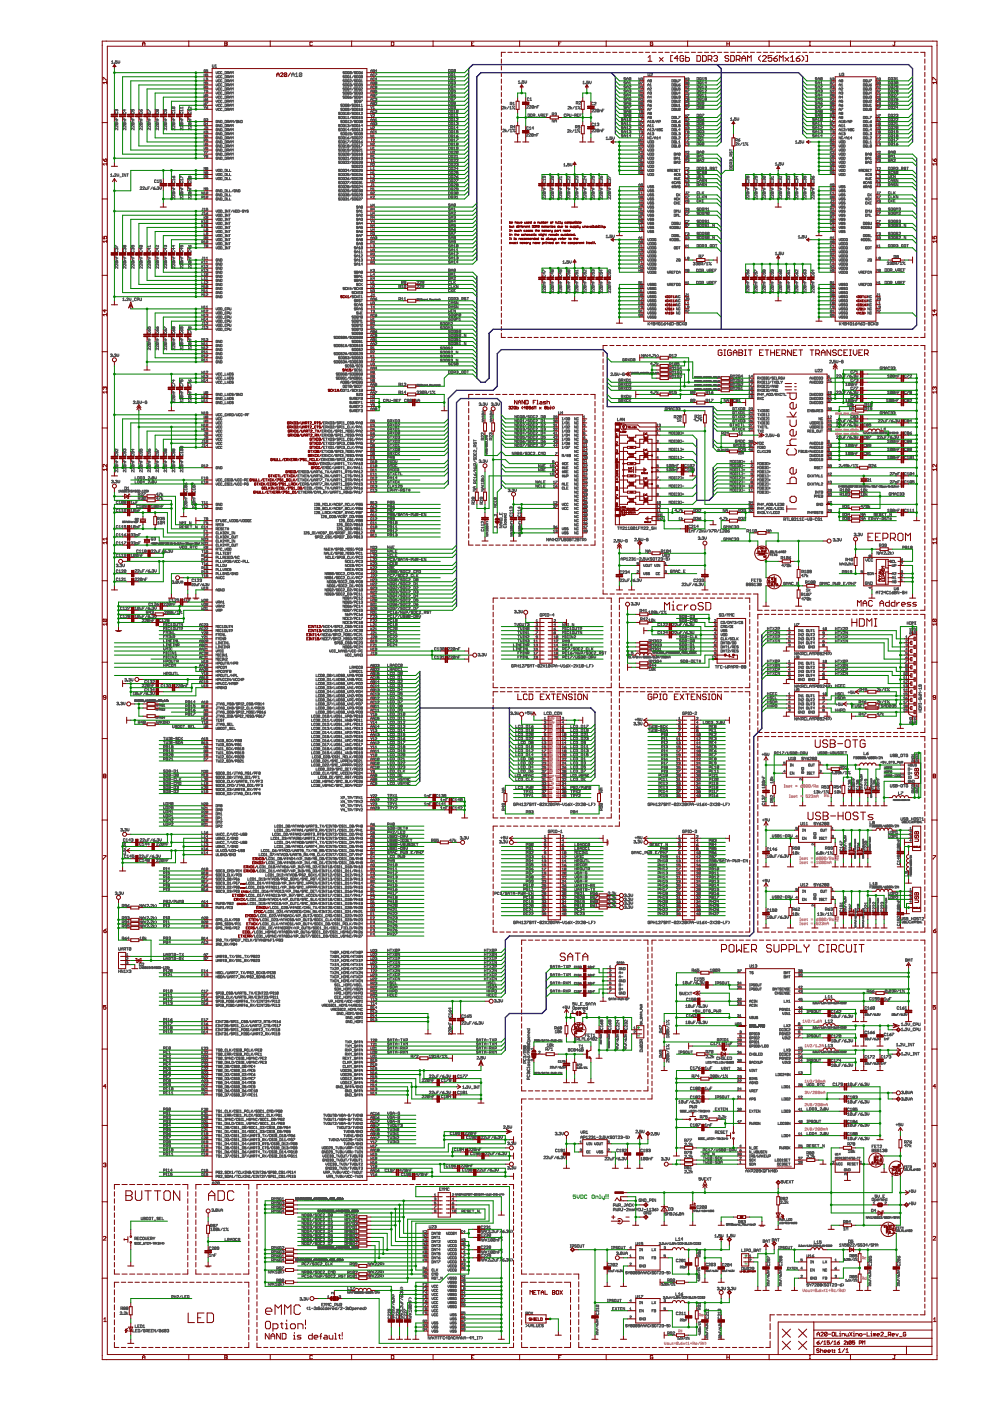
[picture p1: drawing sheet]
<svg xmlns="http://www.w3.org/2000/svg" width="210mm" height="297mm" viewBox="0 0 210 297" stroke-linecap="round" stroke-linejoin="round" font-family="sans-serif">
<g fill="none" stroke="#505050" stroke-width=".21">
<path d="M23.6 13.1l.2-.2v.5M23.6 13.4h.4M24.2 13.4h.1zM24.8 12.9h-.3v.3l.3-.1v.3h-.3M25 12.9l.2 .5 .2-.1v-.4M43.3 15.7v.4M43.3 16.5v.5h.3M43.3 17.9v-.5l.1 .1 .2-.1v.5M43.3 18.6l.3-.1-.1-.3h-.2v.5M43.3 20v.4l.1-.1 .2 .1v-.4M43.3 15.9h.3M43.3 19.1h.3"/>
<path d="M43.4 19.1v.5M43.4 18.6l.2 .1M43.6 14.9h-.3v.3l.2 .1 .1-.3h-.2M43.6 15.7v.4M44 17.4h-.3v.2h.3v.3l-.3-.1M44 14.8h-.3v.2l.3-.1v.3h-.3M44 15.7h-.3v.2l.3-.1v.3h-.3M44 16.5h-.3v.3h.3v.2l-.3-.1M44 18.2h-.3v.3h.3v.2l-.3-.1M44 19.1h-.3v.2h.3v.2h-.3M44 20h-.3v.2h.3v.2h-.3M45 13.7l.1 .6 .3-.1v-.5"/>
<path d="M45.6 13.9l.2-.2v.6M45.6 14.3h.3M45.8 15.2l.2 .4 .1-.1v-.3M45.8 16l.2 .5 .1-.1v-.4M45.8 16.9l.2 .5 .1-.2v-.3M45.8 17.8l.2 .4 .1-.4M45.8 18.6l.2 .5 .1-.5M45.8 19.5l.2 .5 .1-.2v-.3M46.6 17.8h-.3v.4h.3M46.6 17h-.3l.1 .4 .2-.1M46.6 15.3h-.3v.3h.3M46.6 16.1h-.3v.3h.3"/>
<path d="M46.6 18.7h-.3v.3h.3M46.6 19.6h-.3v.3h.3M47.1 17.8h-.3v.4h.3M47.1 17h-.3v.4l.3-.1M47.1 18.7h-.3v.3h.3M47.1 16.1h-.3v.3h.3M47.1 15.3h-.3v.3h.3M47.1 19.6h-.3v.3h.3M47.2 15.7h.3M47.2 16.6h.3M47.2 17.5h.3M47.2 18.3h.3"/>
<path d="M47.2 19.2h.3M47.7 17.8h.3l-.1 .4h-.2zM47.7 16.9l.3 .1-.1 .4h-.2zM47.7 15.2l.3 .1-.1 .3h-.2zM47.7 16l.3 .1-.1 .4h-.2zM47.7 18.6l.3 .1-.1 .4h-.2zM47.7 19.5l.3 .1-.1 .4h-.2zM48.2 18.1h.2l.1-.3h-.3v.4M48.2 17.2h.2l.1-.2-.3-.1v.5M48.2 15.5l.3-.1-.1-.2h-.2v.4M48.2 16.4h.2l.1-.3-.3-.1v.5M48.2 18.9h.3l-.1-.3h-.2v.5"/>
<path d="M48.2 19.8h.2l.1-.2-.3-.1v.5M48.3 18.1l.2 .1M48.3 15.5l.2 .1M48.3 16.4l.2 .1M48.3 18.9l.2 .2M48.3 17.2l.2 .2M48.3 19.8l.2 .2M48.7 17.1h.3M48.7 15.6v-.3l.1-.1 .2 .4M48.7 17.4v-.3l.1-.2 .2 .5M48.7 20v-.4l.1-.1 .2 .5M48.7 16.5v-.3l.1-.2 .2 .5"/>
<path d="M48.7 18.2l.1-.4 .2 .4M48.7 19.1l.1-.5 .2 .5M48.7 15.4h.3M48.7 16.3h.3M48.7 18h.3M48.7 18.9h.3M48.7 19.7h.3M49.1 18.2v-.4l.2 .1 .2-.1v.4M49.1 17.4v-.5l.2 .2 .2-.2v.5M49.1 15.6v-.4l.2 .1 .2-.1v.4M49.1 16.5v-.5l.2 .2 .2-.2v.5M49.1 19.1v-.5l.2 .2 .2-.2v.5"/>
<path d="M49.1 20v-.5l.2 .1 .2-.1v.5M61.8 16.2v-.5l.3-.2 .3 .2v.5M61.8 15.9h.6M62.7 15.7l.2-.2v.7M62.7 16.2h.5M64 15.6v.5l-.2 .1-.3-.1M64 15.6l-.4-.1-.1 .6M64 15.6l-.5 .5M73 17h-.3l.3 .2v.2l-.3-.1M73 18.7l-.2-.1-.1 .2 .3 .2h-.3M73 16.1h-.3l.3 .3v.1l-.3-.1M73 15.3l-.2-.1-.1 .1 .3 .3h-.3"/>
<path d="M73 17.8h-.2l-.1 .1 .3 .3h-.3M73 19.6l-.2-.1-.1 .1 .3 .3h-.3M73.2 18.6l.3 .1-.1 .4h-.2zM73.2 15.2l.3 .1-.1 .3h-.2zM73.2 17.8h.3l-.1 .4h-.2zM73.2 16.9l.3 .1-.1 .4h-.2zM73.2 16l.3 .1-.1 .4h-.2zM73.2 19.5l.3 .1-.1 .4h-.2zM73.7 17h.3l-.1 .4-.2-.1zM73.7 16.1h.3l-.1 .4-.2-.1zM73.8 17.8h.2l-.1 .4h-.2zM73.8 15.2l.2 .1-.1 .3h-.2z"/>
<path d="M73.8 18.6l.2 .1-.1 .4-.2-.1zM73.8 19.5l.2 .1-.1 .4-.2-.1zM73.9 16.4l.1 .1M73.9 15.5l.1 .1M73.9 19.8l.1 .2M73.9 18.1l.1 .1M73.9 17.2l.1 .2M73.9 18.9l.1 .2M74.2 17.8h.2v.2M74.2 17h.3l-.3 .4h.3M74.2 16.2l.1-.2v.5M74.2 16.5h.3"/>
<path d="M74.3 18h.1M74.4 18v.2h-.2M74.5 15.3v.3h-.3M74.5 19.5h-.3v.2l.2-.1 .1 .3h-.3M74.5 15.3l-.3-.1v.4M74.5 18.9h-.3l.2-.3v.5M74.5 15.3l-.3 .3M75 15.2l-.4 .4M75 19.5l-.4 .5M75 17.8l-.4 .4M75 16.9l-.4 .5M75 16l-.4 .5"/>
<path d="M75 18.6l-.4 .5M75.4 17h-.3l.3 .2v.2l-.3-.1M75.4 17.8h-.2l-.1 .1 .3 .3h-.3M75.4 18.7l-.2-.1-.1 .2 .3 .2h-.3M75.4 19.6l-.2-.1-.1 .1 .3 .3h-.3M75.4 16.1h-.3l.3 .3v.1l-.3-.1M75.4 15.3l-.2-.1-.1 .1 .3 .3h-.3M75.6 17.8h.3l-.1 .4h-.2zM75.6 16.9l.3 .1-.1 .4h-.2zM75.6 15.2l.3 .1-.1 .3h-.2zM75.6 16l.3 .1-.1 .4h-.2zM75.6 18.6l.3 .1-.1 .4h-.2z"/>
<path d="M75.6 19.5l.3 .1-.1 .4h-.2zM76.1 16.1h.3l-.1 .4-.2-.1zM76.1 17h.3l-.1 .4-.2-.1zM76.1 18.7h.3l-.1 .4-.2-.1zM76.1 15.3l.2-.1 .1 .4h-.3zM76.1 19.6l.2-.1 .1 .4h-.3zM76.2 17.8h.2l-.1 .4h-.2zM76.2 18.1l.2 .1M76.2 15.5l.2 .1M76.2 19.8l.2 .2M76.2 17.2l.2 .2M76.2 18.9l.2 .2"/>
<path d="M76.2 16.4l.2 .1M76.5 17.4h.4M76.5 17.1l.2-.2v.5M76.5 15.4h.3l.1 .2h-.3zM76.5 18.7l.3-.1 .1 .2-.4 .3h.4M76.5 19.6l.3-.1v.2M76.7 19.7h.1M76.8 19.7v.3l-.3-.1M76.9 17.8h-.4v.2h.4l-.1 .2h-.3M76.9 16.1h-.4v.3M76.9 16.1l-.1 .4-.3-.1M76.9 16.1l-.4 .3"/>
<path d="M76.9 15.2l-.4 .2M78.6 17.6h.3M78.6 18.7l.2-.5 .1 .5M78.6 16.1l.2-.4 .1 .1v.3M78.6 15.3l.2-.5 .1 .1v.4M78.6 17l.2-.5 .1 .2v.3M78.6 17.9l.2-.5 .1 .5M78.6 19.6l.2-.5 .1 .2v.3M78.6 15h.3M78.6 15.9h.3M78.6 19.3h.3M78.6 16.8h.3"/>
<path d="M78.6 18.5h.3M79.1 17.6h.2M79.1 17.4l.3 .1-.1 .4h-.2zM79.1 14.8l.3 .1-.1 .4h-.2zM79.1 19.1l.3 .1-.1 .4h-.2zM79.1 20l.3 .1-.1 .3h-.2zM79.1 15h.2M79.1 19.3h.2M79.4 18.3h-.3v.3h.3M79.4 16.6h-.3v.3h.3M79.4 15.7h-.3v.4h.3M79.6 15.7h.3l-.3 .4"/>
<path d="M79.6 20h.3l-.3 .4M79.7 17.6h.1M79.7 18.5v.2l.2-.1-.1-.1M79.7 17.6v.3l.2-.1-.1-.2M79.7 17.6v-.2l.2 .1-.1 .1M79.7 18.5v-.3l.2 .1-.1 .2M79.7 18.5h.1M79.9 15h-.3l.2-.2v.5M79.9 16.8h-.3l.2-.3v.5M79.9 19.1h-.3v.2h.2l.1 .2h-.3M95.1 17.3l.4 .1-.1 .4h-.3zM95.1 14.7l.4 .1-.1 .4h-.3z"/>
<path d="M95.1 16.4l.4 .1-.1 .5h-.3zM95.1 19l.4 .1-.1 .5h-.3zM95.1 19.9l.4 .1-.1 .4h-.3zM95.1 15.6l.4 .1-.1 .4h-.3zM95.1 18.2l.4 .1-.1 .4h-.3zM95.7 15.7h.3l-.1 .4-.2-.1zM95.7 16.5h.3l-.1 .5-.2-.1zM95.8 17.3l.2 .1-.1 .4-.2-.1zM95.8 14.7l.2 .1-.1 .4h-.2zM95.8 18.2l.2 .1-.1 .4-.2-.1zM95.8 19l.2 .1-.1 .5-.2-.1zM95.8 19.9l.2 .1-.1 .4-.2-.1z"/>
<path d="M95.8 17.7l.2 .1M95.8 19.4l.2 .2M95.8 15.9l.2 .2M95.8 15.1l.2 .1M95.8 16.8l.2 .2M95.8 18.5l.2 .2M96.2 17.4l.3-.1v.3M96.2 16.5h.4l-.4 .5h.4M96.2 15.8l.2-.2v.5M96.2 16.1h.4M96.4 17.6h.1M96.5 17.6v.2l-.3-.1"/>
<path d="M96.6 14.8l-.1 .4h-.3M96.6 14.8l-.3-.1-.1 .5M96.6 19h-.4v.3h.4l-.1 .3-.3-.1M96.6 19.9l-.4 .3M96.6 18.4h-.4l.3-.2v.5M96.6 14.8l-.4 .4M109.9 17.3l.2-.2v.6M109.9 17.7h.4M110.4 17.6l.1 .1zM111.1 17.1h-.4v.3h.4l-.1 .3-.3-.1M111.3 17.1l.2 .6 .2-.2v-.4M123.6 17.4l.2-.2v.6"/>
<path d="M123.6 17.8h.4M124.1 17.7l.1 .1zM124.8 17.2h-.4v.3l.3-.1 .1 .3h-.4M125 17.2v.4l.2 .2 .1-.2v-.4M132.6 17.4h-.3l.3 .3-.1 .1-.2-.1M132.6 16.5h-.3l.3 .3-.1 .2-.2-.1M132.6 18.3h-.3l.3 .2-.1 .2-.2-.1M132.6 19.1h-.3l.3 .3-.1 .2-.2-.1M132.8 17v-.4l.2-.2 .2 .2v.4M132.8 17.8v-.3l.2-.2 .2 .2v.3M132.8 18.7v-.3l.2-.2 .2 .2v.3M132.8 19.6v-.4l.2-.2 .2 .2v.4"/>
<path d="M132.8 16.7h.4M132.8 17.6h.4M132.8 18.4h.4M132.8 19.3h.4M133.4 17.5l.2-.2v.5M133.4 19.1l.3-.1v.3M133.4 18.3h.4l-.4 .4h.4M133.4 17.8h.4M133.6 19.3h.1M133.7 19.3v.3l-.3-.1M133.8 16.5h-.4v.4M133.8 16.5l-.1 .5-.3-.1"/>
<path d="M133.8 16.5l-.4 .4M135.4 17.7l.4-.1-.1-.2h-.3v.5M135.4 18.6h.3v-.4h-.3v.5M135.8 16.5v.5l-.4-.5v.5M135.8 19.1v.5l-.4-.5v.5M135.9 17.4h.3l-.3 .5M135.9 19.2h.3l-.3 .4h.3M135.9 16.6l.3-.1v.3M135.9 18.3l.3-.1v.3M136.1 16.8h.1M136.1 18.5h.1M136.2 16.8v.2l-.3-.1"/>
<path d="M136.2 18.5v.2l-.3-.1M137.3 17.4l.2-.5 .1 .2v.3M137.3 18.2l.2-.4 .1 .4M137.3 19.1l.2-.5 .1 .5M137.3 20l.2-.5 .1 .1v.4M137.3 17.1h.3M137.3 18h.3M137.3 18.9h.3M137.3 19.7h.3M137.4 15.5l.1 .6 .3-.1v-.5M137.8 18.7l.2-.1 .1 .2-.3 .3h.3M137.8 19.6l.2-.1v.2"/>
<path d="M137.8 17.9l.2-.1v.4M137.8 18.2h.3M138 15.6h.3l-.3 .5h.3M138 19.7h.1M138 19.7v.3l-.2-.1M138.1 17l-.1 .4-.2-.1M138.1 17h-.3v.3M138.1 17l-.3 .3M142.5 17.8h.3l-.1 .4h-.2zM142.5 16.9l.3 .1-.1 .4h-.2zM142.5 18.6l.3 .1-.1 .4h-.2zM142.5 19.5l.3 .1-.1 .4h-.2z"/>
<path d="M142.9 17h.4l-.1 .4-.3-.1zM142.9 17.8h.4l-.1 .4h-.3zM142.9 19.6l.3-.1 .1 .4h-.4zM143 18.6l.3 .1-.1 .4-.3-.1zM143.1 18.9l.2 .2M143.1 17.2l.2 .2M143.1 19.8l.2 .2M143.1 18.1l.2 .1M143.4 18.6l.1 .5 .2-.1v-.4M143.4 16.9l.1 .5 .2-.1v-.4M143.4 17.8l.1 .4h.2v-.4M143.4 19.5l.1 .5 .2-.1v-.4"/>
<path d="M143.9 16.9h.3l-.3 .5M143.9 18l.3 .2h-.2zM144.2 19.7h-.3l.2-.2v.5M144.2 18.6h-.3v.3h.3l-.1 .2-.2-.1M144.2 17.8l-.3 .2M145.3 19.6l.1-.5 .2 .2v.3M145.3 17.4l.3 .1-.1 .4h-.2zM145.3 17.6h.2M145.3 17l.1-.5 .2 .2v.3M145.3 18.7l.1-.5 .2 .5M145.3 19.3h.3M145.3 16.8h.3"/>
<path d="M145.3 18.5h.3M145.8 18.3l.2-.1 .1 .2-.3 .3h.3M145.8 19.1h.3l-.3 .5M145.8 16.6l.2-.1v.3M145.8 17.6h.2M145.8 17.6v-.2l.3 .1-.1 .1M145.8 17.6v.3l.3-.1-.1-.2M145.9 16.8h.1M146 16.8v.2l-.2-.1M147.8 17.3l.3 .1-.1 .4h-.2zM147.8 16.4l.3 .1-.1 .5h-.2zM147.8 18.2l.3 .1-.1 .4h-.2z"/>
<path d="M147.8 19l.3 .1-.1 .5h-.2zM147.8 19.9l.3 .1-.1 .4h-.2zM148.3 16.5h.4l-.1 .5-.3-.1zM148.3 18.3h.4l-.1 .4-.3-.1zM148.3 19.1h.4l-.1 .5-.3-.1zM148.4 17.3l.3 .1-.1 .4-.3-.1zM148.4 19.9l.3 .1-.1 .4-.3-.1zM148.5 17.7l.2 .1M148.5 16.8l.2 .2M148.5 19.4l.2 .2M148.5 18.5l.2 .2M148.9 16.6l.2-.2v.6"/>
<path d="M148.9 17.5l.2-.2v.5M148.9 18.4l.2-.2v.5M148.9 19.2l.2-.2v.6M148.9 18.7h.3M148.9 19.6h.3M148.9 17h.3M148.9 17.8h.3M149.5 18.3l.2-.1v.2M149.5 19.1h.3l-.3 .5h.3M149.6 18.4h.1M149.7 18.4v.3l-.2-.1M149.8 16.4h-.3v.3h.3l-.1 .3-.2-.1"/>
<path d="M149.8 17.6h-.3l.2-.3v.5M173.2 17.4l-.2-.1-.1 .2 .3 .2h-.3M173.2 16.5l-.2-.1-.1 .2 .3 .3h-.3M173.2 18.3l-.2-.1-.1 .2 .3 .2h-.3M173.2 19.1l-.2-.1-.1 .2 .3 .3h-.3M173.4 17v-.4l.2-.2 .2 .2v.4M173.4 17.8v-.3l.2-.2 .2 .2v.3M173.4 18.7v-.3l.2-.2 .2 .2v.3M173.4 19.6v-.4l.2-.2 .2 .2v.4M173.4 16.7h.4M173.4 17.6h.4M173.4 18.4h.4"/>
<path d="M173.4 19.3h.4M174 17.5l.2-.2v.5M174 18.3h.3l-.3 .4h.3M174 19.1l.2-.1v.3M174 17.8h.3M174.2 19.3h.1M174.2 19.3v.3l-.2-.1M174.3 16.5l-.2-.1-.1 .5M174.3 16.5v.4h-.3M174.3 16.5l-.3 .4M176 17.7h.3l.1-.2-.4-.1v.5M176 18.6h.3l.1-.3-.4-.1v.5"/>
<path d="M176.4 16.5v.5l-.4-.5v.5M176.4 19.1v.5l-.4-.5v.5M176.5 17.4h.3l-.3 .5M176.5 16.6l.2-.1v.3M176.5 18.3l.2-.1v.3M176.5 19.2h.3l-.3 .4h.3M176.7 16.8h.1M176.7 18.5h.1M176.7 16.8v.2l-.2-.1M176.7 18.5v.2l-.2-.1M177.9 17.1h.3M177.9 17.4l.2-.5 .1 .2v.3"/>
<path d="M177.9 18.2l.2-.4 .1 .4M177.9 19.1l.2-.5 .1 .5M177.9 20l.2-.5 .1 .1v.4M177.9 18h.3M177.9 18.9h.3M177.9 19.7h.3M178 15.5l.1 .6 .3-.1v-.5M178.4 17.9l.1-.1v.4M178.4 18.7l.2-.1 .1 .2-.3 .3h.3M178.4 19.6l.2-.1v.2M178.4 18.2h.3M178.5 15.6l.3-.1v.3"/>
<path d="M178.5 19.7h.1M178.6 19.7v.3l-.2-.1M178.7 17l-.1 .4-.2-.1M178.7 17l-.3 .3M178.7 17h-.3v.3M178.7 15.8h.1M178.8 15.8v.3l-.3-.1M183 17.8h.4l-.1 .4h-.3zM183 16.9l.4 .1-.1 .4h-.3zM183 18.6l.4 .1-.1 .4h-.3zM183 19.5l.4 .1-.1 .4h-.3zM183.5 19.6h.3v.3h-.3z"/>
<path d="M183.5 17h.3l-.1 .4-.2-.1zM183.6 17.8h.2l-.1 .4h-.2zM183.6 18.6l.2 .1-.1 .4-.2-.1zM183.7 18.9l.1 .2M183.7 17.2l.1 .2M183.7 19.8l.1 .2M183.7 18.1l.1 .1M184 16.9l.1 .5 .2-.1v-.4M184 18.6l.1 .5 .2-.1v-.4M184 17.8l.1 .4h.2v-.4M184 19.5l.1 .5 .2-.1v-.4M184.5 16.9h.3l-.3 .5"/>
<path d="M184.5 18l.3 .2h-.2zM184.8 19.7h-.3l.2-.2v.5M184.8 18.6h-.3v.3h.3l-.1 .2-.2-.1M184.8 17.8l-.3 .2M185.9 17.6h.2M185.9 17.4l.3 .1-.1 .4h-.2zM185.9 17v-.3l.1-.2 .2 .5M185.9 18.7l.1-.5 .2 .5M185.9 19.6v-.3l.1-.2 .2 .5M185.9 19.3h.3M185.9 16.8h.3M185.9 18.5h.3"/>
<path d="M186.4 16.6l.2-.1v.3M186.4 18.3h.3l-.3 .4h.3M186.4 19.1h.3l-.3 .5M186.4 17.6h.2M186.4 17.6v-.2l.3 .1-.1 .1M186.4 17.6v.3l.3-.1-.1-.2M186.5 16.8h.1M186.6 16.8v.2l-.2-.1M188.4 17.3l.3 .1-.1 .4h-.2zM188.4 16.4l.3 .1-.1 .5h-.2zM188.4 18.2l.3 .1-.1 .4h-.2zM188.4 19l.3 .1-.1 .5h-.2z"/>
<path d="M188.4 19.9l.3 .1-.1 .4h-.2zM189 17.3l.3 .1-.1 .4-.3-.1zM189 16.4l.3 .1-.1 .5-.3-.1zM189 18.2l.3 .1-.1 .4-.3-.1zM189 19l.3 .1-.1 .5-.3-.1zM189 19.9l.3 .1-.1 .4-.3-.1zM189.1 19.4l.2 .2M189.1 18.5l.2 .2M189.1 17.7l.2 .1M189.1 16.8l.2 .2M189.5 17.4l.2-.1v.3M189.5 16.5l.2-.1v.3"/>
<path d="M189.5 18.3h.3l-.3 .4h.3M189.5 19.1h.3l-.3 .5h.3M189.7 16.7h.1M189.7 17.6h.1M189.7 16.7v.3l-.2-.1M189.7 17.6v.2l-.2-.1M190 16.6l.2-.2v.6M190 19.9h.4l-.4 .5M190 17h.4M190.1 19.3v-.3l.3 .1-.1 .2M190.1 19.3v.3l.3-.1-.1-.2M190.1 19.3h.2"/>
<path d="M190.4 17.4l-.3-.1-.1 .4M190.4 17.4v.3h-.4M190.4 18.4h-.3v-.2l.3 .1v.3h-.4M190.4 17.4l-.4 .3M23.4 37l.2-.1v.5M23.4 37.4h.4M24 37.3l.1 .1zM24.3 36.9h.3l-.3 .5h.3M24.4 24.9v.4h.6M24.5 26.1l-.1 .2 .5 .1M24.5 23.8v.4l.5-.1-.1-.3M24.5 26.1h.5l-.1 .3"/>
<path d="M24.5 26.1l.4 .3M24.7 23.3h.3l-.1 .3M24.7 23.3h-.3l.1 .3M24.7 23.3v.1M24.7 25.1v.2M24.8 36.9l.2 .5 .2-.2v-.3M25 26.6v.4l-.4-.4-.2 .1 .1 .3M25 27.2v.3l-.5-.3v.3M25 25.5l-.4 .1v.3h.4M25.4 37.5h.3M25.9 37.4h.2M25.9 36.9h.2"/>
<path d="M26 36.9v.5M26.1 24.9v.4h.6M26.2 26.1l.4 .3M26.2 26.1h.5l-.1 .3M26.2 26.1l-.1 .2 .5 .1M26.2 23.8v.4l.5-.1-.1-.3M26.4 23.2v.4l-.3-.3h.6M26.4 25.1v.2M26.7 36.9v.5l-.4-.5v.5M26.7 26.6v.4l-.4-.4-.2 .1 .1 .3M26.7 25.5l-.4 .1v.3h.4M26.7 27.2v.3l-.4-.3-.2 .1 .1 .2"/>
<path d="M26.9 36.9h.3M27.1 36.9v.5M27.9 23.2v.4h.3l-.1-.3 .2-.1v.4M27.9 24.9v.4h.5M28 26.1h.3v.3M28 23.8v.4h.3v-.4M28 26.1v.3h.3M28 26.1l.3 .3M28.2 25.1v.2M28.4 25.5l-.3 .1v.3h.3M28.4 27.2v.3l-.4-.3v.3M28.4 26.6v.4l-.3-.4-.2 .1 .1 .3"/>
<path d="M29.6 24.9v.4h.6M29.6 23.2l.3 .4M29.7 39.7h.4l-.4 .5h.4M29.7 26.1l-.1 .2 .5 .1M29.7 26.1h.5l-.1 .3M29.7 23.8v.4l.5-.1-.1-.3M29.7 26.1l.4 .3M29.9 25.1v.2M30 23.2l.2 .1-.1 .3h-.2zM30.2 27.2v.3l-.5-.3v.3M30.2 26.6v.4l-.4-.4-.2 .1 .1 .3M30.2 25.5l-.4 .1v.3h.4"/>
<path d="M30.3 39.7h.3l-.3 .5h.3M30.8 39.8l.1 .4h.3v-.4M31.3 23.6v-.4l.6 .4M31.3 24.9v.4h.6M31.4 39.9h.2M31.4 26.1v.3h.4M31.4 23.8v.4h.4v-.4M31.4 26.1h.4v.3M31.4 26.1l.4 .3M31.6 25.1v.2M31.7 39.6h-.3v.6M31.9 27.2v.3l-.5-.3v.3"/>
<path d="M31.9 26.6v.4l-.4-.4-.2 .1 .1 .3M31.9 25.5l-.4 .1v.3h.4M32.3 39.6l-.4 .6M32.5 39.9h.3l.1 .2-.3 .1zM32.9 39.6l-.4 .3M33.1 24.9v.4h.5M33.1 38.2h-.3v.4h.3M33.1 26.1v.2l.4 .1M33.1 23.8v.4l.5-.1-.1-.3M33.1 26.1h.5l-.1 .3M33.1 26.1l.4 .3M33.3 39.7l.3-.1v.3"/>
<path d="M33.3 38.3l.2-.2v.6M33.3 38.7h.4M33.3 23.3h.3l-.1 .3-.2-.1M33.3 23.3h-.2v.3l.2-.1M33.3 23.3v.2M33.3 25.1v.2M33.5 39.9h.1M33.6 39.9v.3l-.3-.1M33.6 27.2v.3l-.5-.3v.3M33.6 26.6v.4l-.4-.4-.1 .1v.3M33.6 25.5l-.4 .1v.3h.4M33.9 39.6l.2 .6 .1-.2v-.4"/>
<path d="M34.2 38.1h-.3v.3l.3-.1v.3h-.3M34.8 24.9v.4h.5M34.9 26.1l-.1 .2 .4 .1M34.9 26.1h.3v.3M34.9 23.8v.4h.3v-.4M34.9 26.1l.3 .3M35.1 23.2l-.1 .4-.2-.1 .1-.3h.3v.4M35.1 25.1v.2M35.3 27.2v.3l-.3-.3-.2 .1 .1 .2M35.3 26.6v.4l-.3-.4-.2 .1 .1 .3M35.3 25.5l-.3 .1v.3h.3M36.5 39.6v.4h.6"/>
<path d="M36.5 37.4l.3 .3M36.5 24.9v.4h.6M36.6 22.7v.3h.4M36.6 22.7h.4v.3M36.6 23.8v.4h.4v-.4M36.6 38.5v.3h.4v-.3M36.6 26.1v.3h.4M36.6 26.1h.4v.3M36.6 26.1l.4 .3M36.6 22.7l.4 .3M36.8 37.4h.2l.1 .2-.3 .1zM36.8 25.1v.2"/>
<path d="M36.8 39.8v.2M37.1 27.2v.3l-.5-.3v.3M37.1 23.4h-.6l.2 .2M37.1 26.6v.4l-.4-.4-.2 .1 .1 .3M37.1 25.5l-.4 .1v.3h.4M37.1 23.2v.4M37.1 37.9v.4M37.1 38.1h-.6l.2 .2M38.2 39.6v.4h.6M38.2 37.7v-.3l.6 .3M38.2 24.9v.4h.6M38.3 38.5v.3h.4v-.3"/>
<path d="M38.3 26.1l-.1 .2 .5 .1M38.3 26.1h.4v.3M38.3 23.8v.4h.4v-.4M38.3 26.1l.4 .3M38.5 25.1v.2M38.5 39.8v.2M38.8 23.4h-.6l.2 .2M38.8 27.2v.3l-.4-.3-.2 .1 .1 .2M38.8 26.6v.4l-.4-.4-.2 .1 .1 .3M38.8 25.5l-.4 .1v.3h.4M38.8 22.7v.3M38.8 23.2v.4"/>
<path d="M38.8 37.9v.4M38.8 38.1h-.6l.2 .2M38.8 22.9h-.6l.2 .1M40 39.6v.4h.5M40 24.9v.4h.5M40 38.5v.3h.4v-.3M40 26.1v.3h.4M40 26.1h.4v.3M40 23.8v.4h.4v-.4M40 26.1l.4 .3M40.2 37.4h.3l-.1 .3-.2-.1M40.2 37.4h-.2v.3l.2-.1"/>
<path d="M40.2 25.1v.2M40.2 37.4v.2M40.2 39.8v.2M40.5 22.7v.3l-.5-.3v.3M40.5 23.4h-.5l.2 .2M40.5 27.2v.3l-.5-.3v.3M40.5 26.6v.4l-.3-.4-.2 .1v.3M40.5 25.5l-.3 .1v.3h.3M40.5 23.2v.4M40.5 37.9v.4M40.5 38.1h-.5l.2 .2M43.3 29.8l.3-.1-.1-.2h-.2v.5"/>
<path d="M43.3 22.6l.1 .2M43.3 30.3v.5l.3-.1v-.4M43.3 37.6h.2l.1-.3h-.3v.4M43.3 32.1l.1 .2M43.3 20.8v.5l.1-.1 .2 .1v-.5M43.3 21.7v.5l.1-.2 .2 .2v-.5M43.3 27.7v.5M43.3 31.2l.1 .5 .2-.5M43.3 32.9l.1 .3M43.3 36v-.5l.1 .2 .2-.2v.5M43.3 28l.3 .2M43.4 22.8v.3"/>
<path d="M43.4 32.3v.2M43.4 33.2v.2M43.4 26.9h.2M43.5 26.9v.4h-.2M43.6 26.1h-.3v.3l.2 .1 .1-.2h-.2M43.6 25.2h-.3v.3l.2 .1 .1-.2h-.2M43.6 28.6v.5l-.3-.5v.5M43.6 36.4v.5l-.3-.5v.5M43.6 22.6l-.2 .2M43.6 32.1l-.2 .2M43.6 32.9l-.2 .3M43.6 27.7l-.3 .4"/>
<path d="M43.7 22.8h.3v.2l-.2 .1zM43.7 21.1h.3v.1l-.2 .1zM43.7 25.2h.3v.2M43.7 21.7h.3l-.3 .5M43.7 32.1h.3l-.3 .4M43.8 35.8v.2l.2-.1v-.1M43.8 33.2v.2l.2-.1v-.1M43.8 33.2v-.3l.2 .1v.2M43.8 35.8v-.3l.2 .1v.2M43.8 35.8h.2M43.8 33.2h.2M43.9 25.4h.1"/>
<path d="M44 25.4v.2l-.3-.1M44 37.5h-.2v-.2h.2v.3h-.3M44 27.7h-.3v.3l.3-.1v.3h-.3M44 28.6h-.3v.3h.3v.2l-.3-.1M44 30.3h-.3v.3h.3v.2l-.3-.1M44 26.9h-.3v.2h.3v.3l-.3-.1M44 31.2h-.3v.2h.3v.3l-.3-.1M44 36.6h-.2v-.2l.2 .1v.3h-.3M44 29.5h-.3v.2h.3v.3l-.3-.1M44 26.3h-.3l.3-.3v.5M44 20.8l-.3 .3M44 22.6l-.3 .2"/>
<path d="M45.8 37.6l.2 .5 .1-.1v-.4M45.8 36.8l.2 .4 .1-.1v-.3M45.8 20.4l.2 .4 .1-.1v-.3M45.8 21.2l.2 .5 .1-.5M45.8 22.1l.2 .5 .1-.5M45.8 22.9l.2 .5 .1-.5M45.8 35.9l.2 .5 .1-.2v-.3M46.1 27.3h-.3v.4h.2l.1-.2h-.1M46.1 28.2h-.3v.3l.2 .1 .1-.2h-.1M46.1 29.1h-.3v.3l.2 .1 .1-.3h-.1M46.1 25.6h-.3v.3l.2 .1 .1-.2h-.1M46.1 26.5h-.3v.3l.2 .1 .1-.3h-.1"/>
<path d="M46.1 29.9h-.3v.3l.2 .1 .1-.2h-.1M46.1 30.8h-.3v.3l.2 .1 .1-.3h-.1M46.1 31.7h-.3v.3h.2l.1-.2h-.1M46.1 32.5h-.3v.4h.2l.1-.2h-.1M46.1 33.4h-.3v.3l.2 .1 .1-.3h-.1M46.3 35.9l.3 .1-.1 .4h-.2zM46.3 36.8l.3 .1-.1 .3h-.2zM46.3 37.6l.3 .1-.1 .4h-.2zM46.6 22.2h-.3v.3h.3M46.6 23h-.3l.1 .4 .2-.1M46.6 20.4h-.3v.3h.3M46.6 21.3h-.3v.3h.3"/>
<path d="M46.6 25.5v.5l-.3-.5v.5M46.6 26.4v.5l-.3-.5v.5M46.6 27.3v.4l-.3-.4v.4M46.6 28.1v.5l-.3-.5v.5M46.6 29v.5l-.3-.5v.5M46.6 29.8v.5l-.3-.5v.5M46.6 30.7v.5l-.3-.5v.5M46.6 31.6v.4l-.3-.4v.4M46.6 32.4v.5l-.3-.5v.5M46.6 33.3v.5l-.3-.5v.5M46.8 27.3h.3l-.1 .4h-.2zM46.8 26.4l.3 .1-.1 .4h-.2z"/>
<path d="M46.8 29.8l.3 .1-.1 .4h-.2zM46.8 30.7l.3 .1-.1 .4h-.2zM46.8 25.5l.3 .1-.1 .4h-.2zM46.8 36.8l.3 .1-.1 .3h-.2zM46.8 33.3l.3 .1-.1 .4h-.2zM46.8 28.1l.3 .1-.1 .4h-.2zM46.8 32.4l.3 .1-.1 .4h-.2zM46.8 31.6l.3 .1-.1 .3h-.2zM46.8 37.6l.3 .1-.1 .4h-.2zM46.8 35.9l.3 .1-.1 .4h-.2zM46.8 29l.3 .1-.1 .4h-.2zM47.1 22.2h-.3v.3h.3"/>
<path d="M47.1 23h-.3v.4l.3-.1M47.1 21.3h-.3v.3h.3M47.1 20.4h-.3v.3h.3M47.2 22.6h.3M47.2 29.5h.3M47.2 26.1h.3M47.2 37.3h.3M47.2 26.9h.3M47.2 27.8h.3M47.2 28.7h.3M47.2 36.4h.3M47.2 30.4h.3"/>
<path d="M47.2 38.2h.3M47.2 20h.3M47.2 31.3h.3M47.2 32.1h.3M47.2 20.9h.3M47.2 21.8h.3M47.2 23.5h.3M47.2 33h.3M47.2 33.9h.3M47.7 22.1l.3 .1-.1 .4h-.2zM47.7 22.9l.3 .1-.1 .4h-.2zM47.7 36.8l.3 .1-.1 .3h-.2z"/>
<path d="M47.7 20.4h.3l-.1 .4h-.2zM47.7 21.2l.3 .1-.1 .4h-.2zM47.7 25.5l.3 .1-.1 .4h-.2zM47.7 26.4l.3 .1-.1 .4h-.2zM47.7 27.3h.3l-.1 .4h-.2zM47.7 28.1l.3 .1-.1 .4h-.2zM47.7 29l.3 .1-.1 .4h-.2zM47.7 29.8l.3 .1-.1 .4h-.2zM47.7 30.7l.3 .1-.1 .4h-.2zM47.7 31.6l.3 .1-.1 .3h-.2zM47.7 32.4l.3 .1-.1 .4h-.2zM47.7 33.3l.3 .1-.1 .4h-.2z"/>
<path d="M47.7 35.9l.3 .1-.1 .4h-.2zM47.7 37.6l.3 .1-.1 .4h-.2zM48.2 23.3h.2l.1-.3-.3-.1v.5M48.2 22.4l.3-.1-.1-.2h-.2v.5M48.2 27.6h.2l.1-.3h-.3v.4M48.2 28.4h.3l-.1-.3h-.2v.5M48.2 25.8h.2l.1-.2-.3-.1v.5M48.2 31.9h.2l.1-.2-.3-.1v.4M48.2 31l.3-.1-.1-.2h-.2v.5M48.2 26.7h.2l.1-.2-.3-.1v.5M48.2 30.2h.2l.1-.3-.3-.1v.5M48.2 37.6v.5h.3"/>
<path d="M48.2 21.5h.2l.1-.2-.3-.1v.5M48.2 32.8l.3-.1-.1-.3h-.2v.5M48.2 20.7h.2l.1-.3h-.3v.4M48.2 29.3h.2l.1-.2-.3-.1v.5M48.2 33.6h.2l.1-.2-.3-.1v.5M48.2 35.9v.5h.3M48.2 36.8v.4h.3M48.3 27.6l.2 .1M48.3 26.7l.2 .2M48.3 25.8l.2 .2M48.3 22.4l.2 .2M48.3 21.5l.2 .2"/>
<path d="M48.3 30.2l.2 .1M48.3 28.4l.2 .2M48.3 29.3l.2 .2M48.3 23.3l.2 .1M48.3 31l.2 .2M48.3 31.9l.2 .1M48.3 20.7l.2 .1M48.3 32.8l.2 .1M48.3 33.6l.2 .2M48.7 27.5h.3M48.7 28.4h.3M48.7 29.2h.3"/>
<path d="M48.7 23.2h.3M48.7 29.5v-.4l.1-.1 .2 .5M48.7 20.8v-.3l.1-.1 .2 .4M48.7 26.6h.3M48.7 21.7v-.3l.1-.2 .2 .5M48.7 32.9v-.3l.1-.2 .2 .5M48.7 33.8v-.3l.1-.2 .2 .5M48.7 37.6v.5h.3M48.7 22.6l.1-.5 .2 .5M48.7 23.4l.1-.5 .2 .5M48.7 26l.1-.5 .2 .5M48.7 26.9l.1-.5 .2 .5"/>
<path d="M48.7 27.7l.1-.4 .2 .4M48.7 28.6v-.3l.1-.2 .2 .5M48.7 30.3l.1-.5 .2 .5M48.7 31.2l.1-.5 .2 .5M48.7 32l.1-.4 .2 .4M48.7 35.9v.5h.3M48.7 36.8v.4h.3M48.7 25.8h.3M48.7 30.9h.3M48.7 33.5h.3M48.7 30.1h.3M48.7 31.8h.3"/>
<path d="M48.7 32.7h.3M48.7 20.6h.3M48.7 21.5h.3M48.7 22.3h.3M49.1 29.5v-.5l.2 .1 .2-.1v.5M49.1 21.7v-.5l.2 .2 .2-.2v.5M49.1 23.4v-.5l.2 .2 .2-.2v.5M49.1 32v-.4l.2 .1 .2-.1v.4M49.1 20.8v-.4l.2 .1 .2-.1v.4M49.1 28.6v-.5l.2 .2 .2-.2v.5M49.1 33.8v-.5l.2 .2 .2-.2v.5M49.1 22.6v-.5l.2 .1 .2-.1v.5"/>
<path d="M49.1 26v-.5l.2 .2 .2-.2v.5M49.1 26.9v-.5l.2 .2 .2-.2v.5M49.1 27.7v-.4l.2 .1 .2-.1v.4M49.1 30.3v-.5l.2 .2 .2-.2v.5M49.1 31.2v-.5l.2 .2 .2-.2v.5M49.1 32.9v-.5l.2 .2 .2-.2v.5M49.9 25.5l-.3 .5M50.4 25.6h-.3l.1 .4 .2-.1v-.1h-.2M50.9 25.5v.5l-.3-.5v.5M51.1 25.5l.3 .1-.1 .4h-.2zM72.1 34.2h-.2l-.1 .1 .3 .3h-.3M72.1 27.3h-.2l-.1 .1 .3 .3h-.3"/>
<path d="M72.1 29.1h-.3l.3 .2-.1 .2-.2-.1M72.1 37.7h-.3l.3 .3-.1 .1-.2-.1M72.1 32.5l-.2-.1-.1 .2 .3 .3h-.3M72.1 30.8l-.2-.1-.1 .2 .3 .2h-.3M72.1 29.9l-.2-.1-.1 .2 .3 .2h-.3M72.1 26.5l-.2-.1-.1 .2 .3 .2h-.3M72.1 23.9l-.2-.1-.1 .2 .3 .2h-.3M72.1 24.7h-.3l.3 .3-.1 .1h-.2M72.1 31.7l-.2-.1-.1 .1 .3 .3h-.3M72.1 33.4h-.3l.3 .2-.1 .2-.2-.1M72.1 36l-.2-.1-.1 .1 .3 .3h-.3M72.1 36.9l-.2-.1-.1 .1 .3 .3h-.3"/>
<path d="M72.1 38.6h-.3l.3 .2-.1 .2-.2-.1M72.1 39.4l-.2-.1-.1 .2 .3 .3h-.3M72.3 34.2h.3l-.1 .4h-.2zM72.3 30.7l.3 .1-.1 .4h-.2zM72.3 29.8l.3 .1-.1 .4h-.2zM72.3 26.4l.3 .1-.1 .4h-.2zM72.3 39.3l.3 .1-.1 .4h-.2zM72.3 23.8l.3 .1-.1 .4h-.2zM72.3 24.7h.3l-.1 .4h-.2zM72.3 27.3h.3l-.1 .4h-.2zM72.3 29l.3 .1-.1 .4h-.2zM72.3 31.6l.3 .1-.1 .3h-.2z"/>
<path d="M72.3 32.4l.3 .1-.1 .4h-.2zM72.3 33.3l.3 .1-.1 .4h-.2zM72.3 35.9l.3 .1-.1 .4h-.2zM72.3 36.8l.3 .1-.1 .3h-.2zM72.3 37.6l.3 .1-.1 .4h-.2zM72.3 38.5l.3 .1-.1 .4h-.2zM72.6 22.2l-.3-.1v.1l.3 .3h-.3M72.6 23l-.3-.1v.2l.3 .2h-.3M72.6 28.2l-.3-.1v.2l.3 .2h-.3M72.6 25.6l-.3-.1v.2l.3 .2h-.3M72.7 34.2h.3v.4h-.3zM72.7 22.1l.3 .1v.4h-.3z"/>
<path d="M72.7 22.9l.3 .1v.4h-.3zM72.7 29.9h.3v.4l-.3-.1zM72.7 25.5l.3 .1v.4h-.3zM72.7 36l.3-.1v.4h-.3zM72.7 39.4h.3v.4h-.3zM72.7 29.1h.3v.4l-.3-.1zM72.7 24.7h.3v.4h-.3zM72.7 28.1l.3 .1v.4h-.3zM72.7 33.4h.3v.4l-.3-.1zM72.7 37.7h.3v.4l-.3-.1zM72.8 30.7l.2 .1v.4l-.3-.1zM72.8 26.4l.2 .1v.4l-.3-.1z"/>
<path d="M72.8 23.8l.2 .1v.4l-.3-.1zM72.8 27.3h.2v.4h-.3zM72.8 31.6l.2 .1v.3h-.3zM72.8 32.4l.2 .1v.4h-.3zM72.8 36.8l.2 .1v.3h-.3zM72.8 38.5l.2 .1v.4l-.3-.1zM72.9 36.2l.1 .2M72.9 38l.1 .1M72.9 37.1l.1 .1M72.9 38.8l.1 .2M72.9 39.7l.1 .1M72.9 29.3l.1 .2"/>
<path d="M72.9 31l.1 .2M72.9 33.6l.1 .2M72.9 34.5l.1 .1M72.9 31.9l.1 .1M72.9 30.2l.1 .1M72.9 32.8l.1 .1M72.9 27.6l.1 .1M72.9 25l.1 .1M72.9 26.7l.1 .2M72.9 24.1l.1 .2M73 20.4h-.3l.3 .3v.1l-.3-.1M73.2 34.2h.3l-.3 .4h.3"/>
<path d="M73.2 36.9h.3l-.3 .3h.3M73.2 30.3h.3M73.2 20.4h.3l-.1 .4h-.2zM73.2 38.6h.3l-.3 .4h.3M73.2 26.9h.3M73.2 37.7h.3l-.3 .4h.3M73.2 39.4h.3l-.3 .4h.3M73.2 32.5h.3l-.3 .4h.3M73.2 33.4h.3l-.3 .4h.3M73.2 36h.3l-.3 .4h.3M73.2 24l.2-.2v.5M73.2 24.8l.2-.1v.4"/>
<path d="M73.2 26.6l.2-.2v.5M73.2 27.4l.2-.1v.4M73.2 29.1l.2-.1v.5M73.2 30l.2-.2v.5M73.2 30.9l.2-.2v.5M73.2 31.7l.2-.1v.4M73.2 27.7h.3M73.2 29.5h.3M73.2 31.2h.3M73.2 32h.3M73.2 25.1h.3M73.2 24.3h.3"/>
<path d="M73.3 22.1l.2 .1-.1 .4-.2-.1zM73.3 22.9l.2 .1-.1 .4-.2-.1zM73.3 25.5l.2 .1-.1 .4-.2-.1zM73.3 28.1l.2 .1-.1 .4-.2-.1zM73.4 23.3l.1 .1M73.4 22.4l.1 .2M73.4 25.8l.1 .2M73.4 28.4l.1 .2M73.7 34.2h.3l-.3 .4h.3M73.7 29.2l.3 .2-.2 .1zM73.7 26.5l.2-.1v.2M73.7 25.7l.2-.2v.5"/>
<path d="M73.7 29.8h.3l-.3 .5M73.7 37.9l.3 .1-.2 .1zM73.7 20.4h.3l-.1 .4-.2-.1zM73.7 38.5h.3l-.3 .5M73.7 24.8l.2-.1v.4M73.7 28.3l.2-.2v.5M73.7 33.5l.2-.2v.5M73.7 26h.3M73.7 28.6h.3M73.7 33.8h.3M73.7 25.1h.3M73.8 22.3v.3l.2-.1-.1-.2"/>
<path d="M73.8 30.9v-.2l.2 .1-.1 .1M73.8 22.3v-.2l.2 .1-.1 .1M73.8 30.9v.3l.2-.1-.1-.2M73.8 39.6v-.3l.2 .1-.1 .2M73.8 39.6v.2h.2l-.1-.2M73.8 39.6h.1M73.8 30.9h.1M73.8 22.3h.1M73.9 26.6h.1M73.9 20.7l.1 .1M73.9 26.6v.3l-.2-.1M74 27.5h-.3l.2-.2v.4"/>
<path d="M74 23.2l-.3-.1 .1-.2 .2 .1v.3h-.3M74 37.6l-.3 .3M74 23.9l-.2-.1-.1 .4M74 31.8l-.3-.1 .1-.1 .2 .1v.3h-.3M74 32.5l-.2-.1-.1 .5M74 36.8h-.3v.2l.2-.1 .1 .3h-.3M74 23.9v.3h-.3M74 32.5v.4h-.3M74 36.1h-.3l.2-.2v.5M74 23.9l-.3 .3M74 32.5l-.3 .4M74 29l-.3 .2"/>
<path d="M74.2 25.6h.3l-.3 .4h.3M74.2 20.6l.3 .1-.3 .1zM74.5 28.1h-.3v.3h.3l-.1 .2-.2-.1M74.5 36.8l-.3 .4M74.5 38.5l-.3 .5M74.5 39.3l-.3 .5M74.5 35.9l-.3 .5M74.5 37.6l-.3 .5M74.5 29l-.3 .5M74.5 30.7l-.3 .5M74.5 33.3l-.3 .5M74.5 34.2l-.3 .4"/>
<path d="M74.5 29.8l-.3 .5M74.5 31.6l-.3 .4M74.5 32.4l-.3 .5M74.5 27.3l-.3 .4M74.5 22.9l-.3 .5M74.5 24.7l-.3 .4M74.5 22.1l-.3 .5M74.5 26.4l-.3 .5M74.5 20.4l-.3 .2M74.5 23.8l-.3 .5M75 34.2h-.3l-.1 .1 .4 .3h-.4M75 27.3h-.3l-.1 .1 .4 .3h-.4"/>
<path d="M75 22.2l-.3-.1-.1 .1 .4 .3h-.4M75 23h-.4l.4 .3-.1 .1-.3-.1M75 29.1h-.4l.4 .2-.1 .2-.3-.1M75 37.7h-.4l.4 .3-.1 .1-.3-.1M75 36.9l-.3-.1-.1 .1 .4 .3h-.4M75 30.8l-.3-.1-.1 .2 .4 .2h-.4M75 29.9l-.3-.1-.1 .2 .4 .2h-.4M75 26.5l-.3-.1-.1 .2 .4 .2h-.4M75 32.5l-.3-.1-.1 .2 .4 .3h-.4M75 36l-.3-.1-.1 .1 .4 .3h-.4M75 35.1l-.3-.1-.1 .2 .4 .2h-.4M75 23.9l-.3-.1-.1 .2 .4 .2h-.4"/>
<path d="M75 24.7h-.4l.4 .3-.1 .1h-.3M75 31.7l-.3-.1-.1 .1 .4 .3h-.4M75 33.4h-.4l.4 .2-.1 .2-.3-.1M75 38.6h-.4l.4 .2-.1 .2-.3-.1M75 39.4l-.3-.1-.1 .2 .4 .3h-.4M75 25.5l-.4 .5M75 20.4l-.4 .4M75 28.1l-.4 .5M75.1 34.2h.3v.4h-.3zM75.1 22.1l.3 .1v.4h-.3zM75.1 22.9l.3 .1v.4h-.3zM75.1 30.7l.3 .1v.4h-.3z"/>
<path d="M75.1 29.8l.3 .1v.4h-.3zM75.1 26.4l.3 .1v.4h-.3zM75.1 29l.3 .1v.4h-.3zM75.1 37.6l.3 .1v.4h-.3zM75.1 35l.3 .1v.4h-.3zM75.1 23.8l.3 .1v.4h-.3zM75.1 24.7h.3v.4h-.3zM75.1 27.3h.3v.4h-.3zM75.1 31.6l.3 .1v.3h-.3zM75.1 32.4l.3 .1v.4h-.3zM75.1 33.3l.3 .1v.4h-.3zM75.1 35.9l.3 .1v.4h-.3z"/>
<path d="M75.1 36.8l.3 .1v.3h-.3zM75.1 38.5l.3 .1v.4h-.3zM75.1 39.3l.3 .1v.4h-.3zM75.4 28.2l-.2-.1-.1 .2 .3 .2h-.3M75.4 25.6h-.3l.3 .2v.2l-.3-.1M75.4 20.4h-.3l.3 .3v.1l-.3-.1M75.4 21.3h-.3l.3 .2v.2l-.3-.1M75.6 34.2h.3l-.1 .4h-.2zM75.6 22.2h.3l-.1 .4-.2-.1zM75.6 38.6h.3l-.1 .4-.2-.1zM75.6 29.9h.3l-.1 .4-.2-.1zM75.6 25.5l.3 .1-.1 .4h-.2z"/>
<path d="M75.6 32.5h.3l-.1 .4h-.2zM75.6 36h.3l-.1 .4-.2-.1zM75.6 39.4h.3l-.1 .4h-.2zM75.6 33.4h.3l-.1 .4-.2-.1zM75.6 20.4h.3l-.1 .4h-.2zM75.6 21.2l.3 .1-.1 .4h-.2zM75.6 24.7h.3l-.1 .4h-.2zM75.6 28.1l.3 .1-.1 .4h-.2zM75.6 29.1h.3l-.1 .4-.2-.1zM75.6 37.7h.3l-.1 .4-.2-.1zM75.7 22.9l.2 .1-.1 .4-.2-.1zM75.7 30.7l.2 .1-.1 .4-.2-.1z"/>
<path d="M75.7 26.4l.2 .1-.1 .4-.2-.1zM75.7 35l.2 .1-.1 .4-.2-.1zM75.7 23.8l.2 .1-.1 .4-.2-.1zM75.7 27.3h.2l-.1 .4h-.2zM75.7 31.6l.2 .1-.1 .3h-.2zM75.7 36.8l.2 .1-.1 .3h-.2zM75.8 37.1l.1 .1M75.8 36.2l.1 .2M75.8 38.8l.1 .2M75.8 38l.1 .1M75.8 39.7l.1 .1M75.8 35.3l.1 .2"/>
<path d="M75.8 29.3l.1 .2M75.8 32.8l.1 .1M75.8 31l.1 .2M75.8 33.6l.1 .2M75.8 34.5l.1 .1M75.8 30.2l.1 .1M75.8 31.9l.1 .1M75.8 27.6l.1 .1M75.8 23.3l.1 .1M75.8 25l.1 .1M75.8 22.4l.1 .2M75.8 26.7l.1 .2"/>
<path d="M75.8 24.1l.1 .2M76.1 34.2h.3l-.3 .4h.3M76.1 22.6h.3M76.1 23.4h.3M76.1 39.4h.3l-.3 .4h.3M76.1 30.3h.3M76.1 32.6l.1-.2v.5M76.1 35.1h.3l-.3 .4h.3M76.1 22.2l.1-.1v.5M76.1 23.1l.1-.2v.5M76.1 24l.1-.2v.5M76.1 24.8l.1-.1v.4"/>
<path d="M76.1 26.6l.1-.2v.5M76.1 27.4l.1-.1v.4M76.1 30l.1-.2v.5M76.1 30.9l.1-.2v.5M76.1 33.5l.1-.2v.5M76.1 20.4h.3l-.1 .4-.2-.1zM76.1 21.3h.3l-.1 .4-.2-.1zM76.1 29.1h.3l-.3 .4h.3M76.1 31.7h.3l-.3 .3h.3M76.1 36h.3l-.3 .4h.3M76.1 36.9h.3l-.3 .3h.3M76.1 37.7h.3l-.3 .4h.3"/>
<path d="M76.1 38.6l.2-.1v.2M76.1 26.9h.3M76.1 27.7h.3M76.1 31.2h.3M76.1 33.8h.3M76.1 32.9h.3M76.1 25.1h.3M76.1 24.3h.3M76.2 25.5l.2 .1-.1 .4-.2-.1zM76.2 28.1l.2 .1-.1 .4-.2-.1zM76.2 21.5l.2 .2M76.2 38.7h.1"/>
<path d="M76.2 25.8l.2 .2M76.2 20.7l.2 .1M76.2 28.4l.2 .2M76.3 38.7v.3l-.2-.1M76.5 22.6h.4M76.5 30.7h.4l-.4 .5M76.5 30.1h.3l.1 .1-.3 .1zM76.5 35.1l.3-.1v.3M76.5 22.2l.2-.1v.5M76.5 31.7l.2-.1v.4M76.5 38.7l.2-.2v.5M76.5 21.2h.4l-.4 .5"/>
<path d="M76.5 37h.3l.1 .2h-.3zM76.5 23.9l.3-.1 .1 .2-.4 .3h.4M76.5 27.3h.3v.2M76.5 29.1h.4l-.4 .4h.4M76.5 39h.4M76.5 32h.4M76.6 37.9v.2l.3-.1-.1-.1M76.6 25.8v-.3l.3 .1-.1 .2M76.6 32.7v.2h.3l-.1-.2M76.6 25.8v.2l.3-.1-.1-.1M76.6 32.7v-.3l.3 .1-.1 .2M76.6 37.9v-.3l.3 .1-.1 .2"/>
<path d="M76.6 25.8h.2M76.6 37.9h.2M76.6 32.7h.2M76.7 27.5h.1M76.7 35.3h.1M76.8 27.5v.2h-.3M76.8 35.3v.2l-.3-.1M76.9 34.2l-.1 .4h-.3M76.9 23l-.3-.1-.1 .4M76.9 28.4h-.3v-.3l.3 .1v.3h-.4M76.9 23l-.1 .4-.3-.1M76.9 26.6h-.4l.3-.2v.5"/>
<path d="M76.9 35.9h-.4v.2l.3-.1 .1 .3h-.4M76.9 24.7h-.4v.2h.4l-.1 .2h-.3M76.9 33.5h-.3v-.2l.3 .1v.3h-.4M76.9 34.2h-.3l-.1 .4M76.9 20.6h-.4l.3-.2v.4M76.9 39.6h-.4l.3-.3v.5M76.9 36.8l-.4 .2M76.9 34.2l-.4 .4M76.9 29.8l-.4 .3M76.9 23l-.4 .3M78.6 28h.3M78.6 33.3h.2l.1-.3-.3-.1v.5"/>
<path d="M78.6 22.6l.2 .2M78.6 20.4l.2-.4 .1 .1v.3M78.6 21.3l.2-.5 .1 .2v.3M78.6 22.2l.2-.5 .1 .5M78.6 23.9l.2-.5 .1 .2v.3M78.6 24.3l.2 .2M78.6 25.6l.2-.4 .1 .1v.3M78.6 26.5l.2-.5 .1 .5M78.6 26.9v.5l.2-.2 .1 .2v-.5M78.6 28.2l.2-.5 .1 .2v.3M78.6 31.2l.1 .5 .2-.1v-.4M78.6 32.1l.1 .4h.2v-.4"/>
<path d="M78.6 35.1v-.5l.2 .2 .1-.2v.5M78.6 35.5v.5h.3M78.6 36.4v.5M78.6 37.3v.4h.3M78.6 38.1v.5M78.6 25.4h.3M78.6 26.3h.3M78.6 36.6h.3M78.6 38.4h.3M78.6 29.5h.3M78.6 33.8h.3M78.6 21.1h.3"/>
<path d="M78.6 21.9h.3M78.6 20.2h.3M78.6 23.7h.3M78.8 39h.1M78.8 22.8v.3M78.8 24.5v.3M78.8 29.5v.5M78.8 33.8v.5M78.8 39v.4h-.2M78.9 28.6v.5l-.3-.5v.5M78.9 30.3v.5l-.3-.5v.5M78.9 22.6l-.1 .2"/>
<path d="M78.9 24.3l-.1 .2M78.9 36.4v.5M78.9 38.1v.5M79.1 34.7l.2-.1 .1 .2-.3 .3h.3M79.1 30.4l.2-.1 .1 .2-.3 .3h.3M79.1 36.9h.3M79.1 29.5h.2l.1 .1-.3 .4h.3M79.1 24.4h.3l-.3 .4h.3M79.1 21.7l.3 .1-.1 .4h-.2zM79.1 25.6v-.3l.1-.1 .2 .4M79.1 26l.3 .1-.1 .4h-.2zM79.1 37.3h.3l-.3 .4h.3"/>
<path d="M79.1 27l.2-.1 .1 .2-.3 .3h.3M79.1 38.2l.2-.1 .1 .2-.3 .3h.3M79.1 22.7l.1-.1v.5M79.1 28.8l.1-.2v.5M79.1 31.4l.1-.2v.5M79.1 33.1l.1-.2v.5M79.1 34l.1-.2v.5M79.1 35.7l.1-.2v.5M79.1 36.5l.1-.1v.5M79.1 39.1l.1-.1v.5M79.1 32.2l.2-.1 .1 .1-.3 .3h.3M79.1 25.4h.3"/>
<path d="M79.1 26.3h.2M79.1 39.5h.3M79.1 36h.3M79.1 29.1h.3M79.1 33.4h.3M79.1 34.3h.3M79.1 31.7h.3M79.1 23.1h.3M79.1 21.9h.2M79.1 20.2h.2M79.4 23.5h-.3v.3h.3M79.4 20.9h-.3v.3h.3"/>
<path d="M79.4 27.8h-.3v.4h.3M79.6 23.5h.3l-.3 .4h.3M79.6 20.9l.2-.1v.3M79.6 21.8h.3l-.3 .4h.3M79.6 26.1l.2-.1v.3M79.6 25.3l.1-.1v.4M79.6 27.9l.1-.2v.5M79.6 25.6h.3M79.6 28.2h.3M79.7 26.3h.1M79.7 21.1h.1M79.8 21.1v.2l-.2-.1"/>
<path d="M79.8 26.3v.2l-.2-.1M95.1 20.8h.4l-.1 .5h-.3zM95.1 22.5l.4 .1-.1 .4h-.3zM95.1 39.8l.4 .1-.1 .4h-.3zM95.1 34.6l.4 .1-.1 .4h-.3zM95.1 25.1l.4 .1-.1 .4h-.3zM95.1 27.7l.4 .1-.1 .4h-.3zM95.1 36.4h.4l-.1 .5h-.3zM95.1 26h.4l-.1 .5h-.3zM95.1 28.6l.4 .1-.1 .4h-.3zM95.1 30.3l.4 .1-.1 .4h-.3zM95.1 26.8l.4 .1-.1 .4h-.3z"/>
<path d="M95.1 31.2l.4 .1-.1 .4h-.3zM95.1 24.2l.4 .1-.1 .4h-.3zM95.1 29.4l.4 .1-.1 .5h-.3zM95.1 38.9l.4 .1-.1 .5h-.3zM95.1 37.2l.4 .1-.1 .4h-.3zM95.1 23.4l.4 .1-.1 .4h-.3zM95.1 38.1l.4 .1-.1 .4h-.3zM95.1 35.5l.4 .1-.1 .4h-.3zM95.1 33.8h.4l-.1 .5h-.3zM95.1 32.9l.4 .1-.1 .4h-.3zM95.1 32l.4 .1-.1 .5h-.3zM95.1 21.6l.4 .1-.1 .4h-.3z"/>
<path d="M95.7 38.2h.3l-.1 .4-.2-.1zM95.7 22.6h.3l-.1 .4-.2-.1zM95.7 39h.3l-.1 .5-.2-.1zM95.7 34.7h.3l-.1 .4h-.2zM95.7 35.6h.3l-.1 .4-.2-.1zM95.7 30.4h.3l-.1 .4-.2-.1zM95.7 25.2h.3l-.1 .4-.2-.1zM95.7 31.3h.3l-.1 .4-.2-.1zM95.8 37.2l.2 .1-.1 .4-.2-.1zM95.8 27.7l.2 .1-.1 .4-.2-.1zM95.8 20.8h.2l-.1 .5-.2-.1zM95.8 21.6l.2 .1-.1 .4h-.2z"/>
<path d="M95.8 23.4l.2 .1-.1 .4-.2-.1zM95.8 24.2l.2 .1-.1 .4h-.2zM95.8 26h.2l-.1 .5-.2-.1zM95.8 26.8l.2 .1-.1 .4-.2-.1zM95.8 28.6l.2 .1-.1 .4-.2-.1zM95.8 29.4l.2 .1-.1 .5-.2-.1zM95.8 32l.2 .1-.1 .5-.2-.1zM95.8 32.9l.2 .1-.1 .4-.2-.1zM95.8 33.8h.2l-.1 .5-.2-.1zM95.8 36.4h.2l-.1 .5-.2-.1zM95.8 39.8l.2 .1-.1 .4-.2-.1zM95.8 21.1l.2 .2"/>
<path d="M95.8 31.5l.2 .2M95.8 33.3l.2 .1M95.8 28l.2 .2M95.8 25.4l.2 .2M95.8 27.2l.2 .1M95.8 28.9l.2 .2M95.8 26.3l.2 .2M95.8 39.3l.2 .2M95.8 36.7l.2 .2M95.8 35.8l.2 .2M95.8 34.1l.2 .2M95.8 29.8l.2 .2"/>
<path d="M95.8 38.4l.2 .2M95.8 20.3l.2 .1M95.8 22l.2 .1M95.8 23.7l.2 .2M95.8 24.6l.2 .1M95.8 30.6l.2 .2M95.8 32.4l.2 .2M95.8 22.8l.2 .2M95.8 35l.2 .1M95.8 37.5l.2 .2M96.2 39h.4l-.4 .5h.4M96.2 33.8h.4l-.4 .5h.4"/>
<path d="M96.2 35.6h.4l-.4 .4h.4M96.2 36.4h.4l-.4 .5h.4M96.2 37.3h.4l-.4 .4h.4M96.2 31.3l.2-.1v.5M96.2 39.9h.4l-.4 .4h.4M96.2 25.6h.4M96.2 34.7h.4l-.4 .4h.4M96.2 32.1h.4l-.4 .5h.4M96.2 30.8h.4M96.2 20.2h.3l.1 .1-.3 .1zM96.2 20.8h.4l-.4 .5M96.2 23.5l.2-.1v.5"/>
<path d="M96.2 24.4l.2-.2v.5M96.2 25.3l.2-.2v.5M96.2 26.1l.2-.1v.5M96.2 27l.2-.2v.5M96.2 27.9l.2-.2v.5M96.2 28.8l.2-.2v.5M96.2 29.6l.2-.2v.6M96.2 30.5l.2-.2v.5M96.2 38.2h.4l-.4 .4h.4M96.2 27.3h.4M96.2 28.2h.4M96.2 33h.4l-.4 .4h.4"/>
<path d="M96.2 29.1h.4M96.2 30h.4M96.2 31.7h.4M96.2 24.7h.4M96.2 23.9h.4M96.2 26.5h.4M96.3 21.9v.2h.3l-.1-.2M96.3 21.9v-.3l.3 .1-.1 .2M96.3 21.9h.2M96.6 22.8h-.3v-.3l.3 .1v.3h-.4M96.8 33.8h.3l-.3 .5h.3M96.8 38.1h.3l-.3 .5"/>
<path d="M96.8 25.2h.3l-.3 .4h.3M96.8 28.9h.2l.1 .1-.2 .1zM96.8 26h.2v.2M96.8 37.5h.2l.1 .1-.2 .1zM96.8 24.4l.1-.2v.5M96.8 34.7l.2-.1v.3M96.8 33.1l.1-.2v.5M96.8 24.7h.3M96.8 29.4h.3l-.3 .6M96.8 33.4h.3M96.9 30.6v-.3l.2 .1-.1 .2M96.9 30.6v.2l.2-.1-.1-.1"/>
<path d="M96.9 39.2v-.3l.2 .1-.1 .2M96.9 39.2v.3l.2-.1-.1-.2M96.9 39.2h.1M96.9 30.6h.1M96.9 34.9h.1M96.9 26.2h.1M97 26.2v.3l-.2-.1M97 34.9v.2h-.2M97.1 27.7h-.3v.2h.3l-.1 .3-.2-.1M97.1 32.1v.4h-.3M97.1 36.4h-.3v.2h.3l-.1 .3-.2-.1M97.1 32.1h-.3v.4"/>
<path d="M97.1 31.4h-.2v-.2l.2 .1v.3h-.3M97.1 27.1h-.3l.2-.3v.5M97.1 35.8h-.3l.2-.3v.5M97.1 23.5l-.2-.1-.1 .4M97.1 32.1l-.3 .4M97.1 23.5l-.3 .3M97.1 37.2l-.3 .3M97.1 23.5v.3h-.3M97.1 28.6l-.3 .3M106.5 22.6h.4l-.4 .5h.4M106.6 27.5h.4l-.4 .5h.4M107.1 22.6v.5"/>
<path d="M107.1 27.4v.6M107.3 22.8l-.2 .1 .2 .2M107.4 27.6l-.3 .2 .3 .2M107.9 22.6l-.4 .5M108 27.4l-.4 .6M108.1 23.1h.4M108.1 22.8l.2-.2v.5M108.2 28h.3M108.2 27.6l.2-.2v.6M108.2 22.1l.3-.1v-.3h-.3v.5M108.3 27l.3-.1-.1-.3h-.2v.6M108.4 22.1l.1 .1"/>
<path d="M108.5 27l.1 .2M108.6 22.6h.1zM108.7 27.4l.1 .1zM108.7 21.9l.2-.2v.5M108.7 22.2h.4M109 23l.1 .1zM109.1 27.9l.1 .1zM109.1 22.6l-.5 .5M109.2 26.9h-.4l.3-.3v.6M109.2 27.4l-.5 .6M111.6 28.4l.3-.1 .1 .2-.4 .4h.4M111.7 22.5h.3l-.3 .4h.3"/>
<path d="M112 24.2l.3 .1-.1 .4h-.2zM112 27h-.3v.3h.3M112.1 28.4l.3-.1 .1 .2-.4 .4h.4M112.2 20.8h-.4l.1 .5 .3-.1M112.2 22.5h.4l-.4 .4h.4M112.2 27.4h.4M112.2 27.1l.2-.2v.5M112.4 21.3h.3M112.4 20.9l.1-.2v.6M112.5 24.2l.3 .1v.4h-.3zM113.1 24.5h.2l.1-.2-.3-.1v.5M113.1 28.4v.4h-.4"/>
<path d="M113.1 28.4l-.3-.1-.1 .5M113.1 28.4l-.4 .4M113.2 22.5v.4h-.4M113.2 22.5h-.4v.4M113.2 22.5l-.4 .4M113.2 27.2h-.4l.3-.3v.5M113.2 28.9v-.4h.3l.1 .4M113.2 24.5l.2 .2M113.3 22.9v-.3h.3l.1 .3M113.6 24.8h.4M113.8 28.6h.2M113.9 22.7h.2"/>
<path d="M114.2 28.3h-.4v.6M114.2 24.2l.1 .5 .2-.5M114.3 22.4h-.4v.5M114.7 24.5l.4-.1-.1-.2h-.3v.5M114.9 24.5l.2 .2M115.1 39.6v.4h.5M115.2 38.5v.3h.3v-.3M115.3 24.4h.2M115.4 37.4v.2h-.3l.1-.2h.3v.3M115.4 39.8v.2M115.6 38.1h-.5l.2 .2M115.6 37.9v.4"/>
<path d="M115.6 24.2h-.3v.5h.3M115.8 24.4h.2M116.2 24.2h-.4v.5M116.8 39.6v.4h.5M116.9 37.4l-.1 .2 .5 .1M116.9 37.4h.4v.3M116.9 38.5v.3h.4v-.3M116.9 37.4l.4 .3M117.1 24.3l.3-.1-.1-.3h-.2v.6M117.1 39.8v.2M117.2 24.3l.2 .2M117.3 37.9v.4l-.3-.4-.2 .1 .1 .3"/>
<path d="M117.4 25.3v.6l-.3-.6v.6M117.6 25.9v-.4l.2-.2 .2 .2v.4M117.6 24l.3-.1v.3M117.6 25.6h.4M117.8 24.2h.1M117.9 24.2v.3l-.3-.1M118.5 39.6v.4h.6M118.6 38.5v.3h.4v-.3M118.8 39.8v.2M119.1 37.4v.3M119.1 37.9v.4l-.5-.4v.4M119.1 37.5h-.6l.2 .2"/>
<path d="M119.5 34.8l.2-.2v.6M119.5 35.2h.4M120 24.3h-.4v.3h.4M120.1 35.1l.1 .1zM120.2 24.5l.3-.1-.1-.2h-.2v.5M120.2 39.6v.4h.6M120.3 27.6h.4l-.4 .4h.4M120.4 38.5v.3l.4-.1-.1-.2M120.4 22.6h.4l-.4 .5h.4M120.5 39.8v.2M120.7 34.6h-.3v.3h.3l-.1 .3-.2-.1M120.7 24.2l.1 .5 .3-.1v-.4"/>
<path d="M120.8 37.4v.3l-.4-.3v.3M120.8 37.9v.4l-.4-.4v.4M120.9 27.5v.5M120.9 34.6v.4l.2 .2 .2-.2v-.4M121 22.6v.5M121.2 27.7l-.3 .2 .3 .1M121.2 22.8l-.2 .1 .2 .2M121.3 24.4h.3M121.7 27.5l-.4 .5M121.8 22.6l-.4 .5M121.9 24.5l.3-.1-.1-.2h-.2v.5M121.9 28h.4"/>
<path d="M121.9 27.7l.2-.2v.5M122 39.6v.4h.5M122 22.8l.2-.2v.5M122 23.1h.4M122 27l.4-.1-.1-.3h-.3v.6M122 24.5l.2 .2M122.1 38.5v.3h.3v-.3M122.2 21.9l.3-.1-.1-.3h-.2v.6M122.2 27l.2 .2M122.3 37.4h-.3l.1 .3M122.3 37.4h.2l-.1 .3M122.3 37.4v.1"/>
<path d="M122.3 39.8v.2M122.3 21.9l.2 .2M122.4 24.4h.2M122.4 27.5l.2 .1zM122.5 37.9v.4l-.4-.4v.4M122.6 22.6h.1M122.7 21.6h.4l-.4 .5h.4M122.7 24.2h-.3v.5h.3M122.8 27.9l.1 .1zM122.9 26.6h-.3v.3h.3l-.1 .3-.2-.1M122.9 23l.1 .1zM122.9 27.5l-.5 .5"/>
<path d="M123 24.4h.1M123 22.6l-.4 .5M123.3 24.2h-.3v.5M123.7 39.6v.4h.6M123.8 38.5v.3l.5-.1-.1-.2M124 37.4v.3l-.3-.3h.6M124 39.8v.2M124.3 37.9v.4l-.5-.4v.4M125.4 37.4v.3h.3l-.1-.3h.3v.3M125.4 39.6v.4h.6M125.5 27.5h.4l-.4 .5h.4M125.5 23.3h.4l-.4 .4h.4"/>
<path d="M125.5 38.5v.3h.4v-.3M125.7 39.8v.2M125.8 21.8h-.4v.4h.4M125.9 26.2h-.4v.4h.4M126 37.9v.4l-.4-.4-.2 .1 .1 .3M126 21.8h.4l-.4 .4h.4M126 27.5h.4l-.4 .5h.4M126 23.3h.4l-.4 .4h.4M126 26.6h.4M126 26.3l.2-.2v.5M126.6 26.2l.3-.1v.3M126.8 26.4h.1"/>
<path d="M126.9 26.4v.2h-.3M127 27.5l-.1 .5-.3-.1M127 27.5l-.3-.1-.1 .5M127 23.3l-.3-.1-.1 .4M127 23.3l-.1 .4-.3-.1M127 23.3l-.4 .3M127 27.5l-.4 .4M127.1 23.7v-.4h.3l.1 .4M127.1 28v-.4l.4 .1v.3M127.2 39.6v.4h.5M127.2 37.4l.2 .3M127.3 38.5v.3h.3v-.3"/>
<path d="M127.4 37.4h.2l.1 .2-.3 .1zM127.4 39.8v.2M127.7 23.5h.2M127.7 27.7h.2M127.7 37.9v.4l-.4-.4v.4M128.1 27.4h-.4v.6M128.1 23.2h-.4v.5M128.5 29.2l.2-.2v.6M128.5 29.6h.4M128.9 39.6v.4h.6M128.9 37.7v-.3l.6 .3M129 38.5v.3l.5-.1-.2-.2"/>
<path d="M129.1 29.5v.1zM129.2 39.8v.2M129.5 37.9v.4l-.5-.4v.4M129.7 29h-.4v.3h.4l-.1 .3-.3-.1M129.9 29l.2 .6 .2-.2v-.4M132.1 26.9l-.3-.1-.1 .2 .4 .2h-.4M132.1 28.6h-.4l.4 .3-.1 .2-.3-.1M132.1 25.2l-.3-.1-.1 .2 .4 .2h-.4M132.1 27.8l-.3-.1-.1 .2 .4 .2h-.4M132.1 26h-.3l-.1 .1 .4 .3h-.4M132.3 27.9h.3M132.3 25.6v-.3l.2-.2 .1 .2v.3"/>
<path d="M132.3 25.3h.3M132.3 28.2v-.3l.2-.2 .1 .2v.3M132.3 26.5v-.4l.2-.1 .1 .1v.4M132.3 27.3v-.3l.2-.2 .1 .2v.3M132.3 29.1v-.4l.2-.2 .1 .2v.4M132.3 28.8h.3M132.3 26.2h.3M132.3 27.1h.3M132.6 22.6h-.3l.3 .2-.1 .2-.2-.1M132.6 23.5h-.3l.3 .2-.1 .2-.2-.1M132.6 20l-.2-.1-.1 .2 .3 .2h-.3M132.6 20.8h-.3l.3 .3-.1 .2-.2-.1"/>
<path d="M132.6 21.7h-.3l.3 .3-.1 .1h-.2M132.6 24.3h-.3l.3 .3-.1 .1h-.2M132.8 20.4v-.3l.2-.2 .2 .5M132.8 21.3v-.4l.2-.1 .2 .1v.4M132.8 22.1v-.3l.2-.2 .2 .2v.3M132.8 23v-.3l.2-.2 .2 .2v.3M132.8 23.9v-.4l.2-.1 .2 .1v.4M132.8 24.7v-.3l.2-.2 .2 .2v.3M132.8 25.3l.2-.2v.5M132.8 26.1l.2-.1v.5M132.8 27l.2-.2v.5M132.8 27.9l.2-.2v.5"/>
<path d="M132.8 28.7l.2-.2v.6M132.8 29.1h.4M132.8 25.6h.4M132.8 24.5h.4M132.8 21.9h.4M132.8 27.3h.4M132.8 28.2h.4M132.8 20.2h.4M132.8 23.6h.4M132.8 21h.4M132.8 22.8h.4M132.8 26.5h.4"/>
<path d="M133.4 21.9h.3l.1 .2h-.3zM133.4 22.5h.4l-.4 .5M133.4 26.1l.2-.1v.5M133.4 27.8l.3-.1v.2M133.4 26.9h.4l-.4 .4h.4M133.4 26.5h.4M133.5 23.6v-.2l.3 .1-.1 .1M133.5 23.6v.3l.3-.1-.1-.2M133.5 23.6h.2M133.6 27.9h.1M133.7 27.9v.3l-.3-.1M133.8 20.8h-.4v.2h.4l-.1 .3-.3-.1"/>
<path d="M133.8 24.5h-.3v-.3l.3 .1v.4h-.4M133.8 25.2h-.4v.3M133.8 20.2h-.4l.3-.3v.5M133.8 28.8h-.4l.3-.3v.6M133.8 25.2l-.1 .4-.3-.1M133.8 21.6l-.4 .3M133.8 25.2l-.4 .3M135.4 20.3h.3v-.3h-.3v.4M135.4 21.2h.3v-.4h-.3v.5M135.4 22l.4-.1-.1-.2h-.3v.5M135.4 22.9h.3v-.3h-.3v.5M135.4 24.6h.3v-.3h-.3v.5"/>
<path d="M135.4 25.2v.4h.4M135.4 26.3h.4l-.1-.3h-.3v.5M135.4 29.5h.4l-.1 .5h-.3zM135.4 30.3l.4 .1-.1 .4h-.3zM135.4 32.1v.4M135.4 32.9v.5M135.4 35.8h.3v-.3h-.3v.5M135.4 36.7h.3v-.3h-.3v.5M135.4 39.5l.2-.5 .2 .5M135.4 39.8l.4 .1-.1 .4h-.3zM135.4 28.6h.4M135.4 23.4h.4"/>
<path d="M135.4 27.7h.4M135.4 29.7h.3M135.4 39.2h.4M135.5 32.3l.3 .2M135.5 33.2l.3 .2M135.6 23.4v.5M135.6 27.7v.5M135.6 28.6v.5M135.6 24.6l.2 .2M135.6 36.7l.2 .2M135.6 35.8l.2 .2M135.6 22.9l.2 .2"/>
<path d="M135.6 26.3l.2 .2M135.6 22l.2 .2M135.8 26.9v.5l-.4-.5v.5M135.8 31.3h-.4v.3l.3 .1 .1-.3h-.2M135.8 33.8v.5l-.4-.5v.5M135.8 34.6v.5l-.4-.5v.5M135.8 32.9l-.4 .4M135.8 32.1l-.4 .3M135.9 27.8l.3-.1v.3M135.9 24.4l.3-.1v.2M135.9 25.2h.3l-.3 .4M135.9 26h.3l-.3 .5"/>
<path d="M135.9 26.9h.3l-.3 .5M135.9 28.6h.3l-.3 .5M135.9 31.2h.3l-.3 .5M135.9 22.6h.3l-.3 .5h.3M135.9 32.2h.3l-.3 .3h.3M135.9 20.9h.3l-.3 .4h.3M135.9 29.5h.3l-.3 .5h.3M135.9 39.9l.3-.1v.3M135.9 34l.2-.2v.5M135.9 35.7l.2-.2v.5M135.9 36h.3M135.9 34.3h.3"/>
<path d="M136 20.2v-.2l.2 .1v.1M136 20.2v.2h.2v-.2M136 21.9v-.2l.2 .1v.1M136 21.9v.3l.2-.1v-.2M136 23.7v-.3l.2 .1v.2M136 23.7v.2l.2-.1v-.1M136 33.2v-.3l.2 .1v.2M136 33.2v.2l.2-.1v-.1M136 33.2h.2M136 21.9h.2M136 20.2h.2M136 23.7h.2"/>
<path d="M136.1 28h.1M136.1 24.5h.1M136.2 24.5v.3l-.3-.1M136.2 28v.2h-.3M136.2 30.6l-.3-.1 .1-.2 .2 .1v.3h-.3M136.2 34.9l-.3-.1 .1-.2 .2 .1v.4h-.3M136.2 36.6l-.3-.1 .1-.1 .2 .1v.3h-.3M136.2 39.2l-.3-.1 .1-.1 .2 .1v.3h-.3M137.3 28.6l.2-.5 .1 .2v.3M137.3 20.8l.2-.4 .1 .1v.3M137.3 21.7l.2-.5 .1 .2v.3M137.3 22.6l.2-.5 .1 .5"/>
<path d="M137.3 23.4l.2-.5 .1 .5M137.3 24.3l.2-.5 .1 .2v.3M137.3 25.1l.2-.4 .1 .1v.3M137.3 26l.2-.5 .1 .5M137.3 26.9l.2-.5 .1 .5M137.3 27.7l.2-.4 .1 .4M137.3 29.8l.2 .5 .1-.5M137.3 30.7l.2 .5 .1-.5M137.3 31.6l.2 .4 .1-.1v-.3M137.3 32.4l.2 .5 .1-.1v-.4M137.3 33.3l.2 .5 .1-.2v-.3M137.3 34.2l.2 .4 .1-.4"/>
<path d="M137.3 35l.2 .5 .1-.5M137.3 35.9l.2 .5 .1-.2v-.3M137.3 36.8l.2 .4 .1-.1v-.3M137.3 39.3l.2 .5 .1-.5M137.3 27.5h.3M137.3 28.4h.3M137.3 23.2h.3M137.3 26.6h.3M137.3 25.8h.3M137.3 20.6h.3M137.3 21.5h.3M137.3 22.3h.3"/>
<path d="M137.3 24.9h.3M137.3 24h.3M137.6 29v.5l-.3-.5v.5M137.8 34.2h.3l-.1 .4h-.2zM137.8 22.3h.2l.1 .2-.2 .1zM137.8 22.9h.3l-.3 .5M137.8 29.8l.3 .1-.1 .4h-.2zM137.8 30.7l.3 .1-.1 .4h-.2zM137.8 31.6l.3 .1-.1 .3h-.2zM137.8 32.4l.3 .1-.1 .4h-.2zM137.8 33.3l.3 .1-.1 .4h-.2zM137.8 35l.3 .1-.1 .4h-.2z"/>
<path d="M137.8 35.9l.3 .1-.1 .4h-.2zM137.8 36.8l.3 .1-.1 .3h-.2zM137.8 25.7l.2-.2v.5M137.8 26.6l.2-.2v.5M137.8 27.4l.2-.1v.4M137.8 28.3l.2-.2v.5M137.8 26.9h.3M137.8 26h.3M137.8 27.7h.3M137.8 28.6h.3M137.9 24v-.2l.2 .1-.1 .1M137.9 24v.3l.2-.1-.1-.2"/>
<path d="M137.9 24h.1M138.1 22.1l-.3 .2M138.1 21.2h-.3v.3h.3l-.1 .2-.2-.1M138.1 24.9h-.2v-.2h.2v.4h-.3M138.1 29.1h-.3l.1 .4 .2-.1M138.1 39.4h-.3l.3 .3-.1 .1h-.2M138.1 20.6h-.3l.2-.2v.4M138.3 27.3h.3l-.3 .4h.3M138.3 28.2l.2-.1v.3M138.3 29.8l.3 .1-.1 .4h-.2zM138.3 30.7l.3 .1-.1 .4h-.2zM138.3 31.6l.3 .1-.1 .3h-.2z"/>
<path d="M138.3 32.4l.3 .1-.1 .4h-.2zM138.3 33.3l.3 .1-.1 .4h-.2zM138.3 34.2h.3l-.1 .4h-.2zM138.3 35l.3 .1-.1 .4h-.2zM138.3 35.9l.3 .1-.1 .4h-.2zM138.3 36.8l.3 .1-.1 .3h-.2zM138.3 26.6l.1-.2v.5M138.3 26.9h.3M138.4 28.4h.1M138.5 28.4v.2l-.2-.1M138.6 25.6v.3h-.3M138.6 39.4l-.2-.1-.1 .2 .3 .3h-.3"/>
<path d="M138.6 25.6l-.2-.1-.1 .4M138.6 25.6l-.3 .3M138.6 29l-.3 .5M138.7 29.5v-.4l.2-.1 .2 .5M138.7 29.2h.4M139.1 25.5l-.4 .5M139.1 27.3l-.4 .4M139.2 29.1l.2-.1v.5M139.2 27.4h.4M139.2 27.6h.4M139.2 26l.2-.5 .2 .5M139.2 25.8h.4"/>
<path d="M139.2 29.5h.4M139.3 27.3v.4M139.5 27.3v.4M139.7 25.8h.3v-.3h-.3v.5M139.7 27.3h.3v.4h-.3zM139.7 27.5h.3M140 29.2h-.3l.3-.2v.5M140.5 27.3h-.3l.1 .4h.2M141.5 36h.3M141.5 36.2h.3M141.6 35.9v.5M141.8 35.9v.5"/>
<path d="M142 36.2l.3-.1-.1-.2h-.2v.5M142.1 36.2l.2 .2M142.5 22.1l.3 .1-.1 .4h-.2zM142.5 22.9l.3 .1-.1 .4h-.2zM142.5 20.4h.3l-.1 .4h-.2zM142.5 21.2l.3 .1-.1 .4h-.2zM142.5 24.7h.3l-.1 .4h-.2zM142.5 25.5l.3 .1-.1 .4h-.2zM142.5 26.4l.3 .1-.1 .4h-.2zM142.5 27.3h.3l-.1 .4h-.2zM142.5 28.1l.3 .1-.1 .4h-.2zM142.5 29l.3 .1-.1 .4h-.2z"/>
<path d="M142.5 29.8l.3 .1-.1 .4h-.2zM142.5 30.7l.3 .1-.1 .4h-.2zM142.5 39.7h.3M142.5 36.1h.1M142.5 39.5h.3M142.5 38.7h.3M142.5 38.8h.3M142.5 38.5v.5M142.5 39.3v.5M142.7 38.5v.5M142.7 39.3v.5M142.8 35.9h-.3v.5h.3"/>
<path d="M142.9 22.2h.4l-.1 .4-.3-.1zM142.9 34.2h.4l-.1 .4h-.3zM142.9 23h.4l-.1 .4-.3-.1zM142.9 20.4h.4l-.1 .4-.3-.1zM142.9 21.3h.4l-.1 .4-.3-.1zM142.9 24.7h.4l-.1 .4h-.3zM142.9 25.6h.4l-.1 .4-.3-.1zM142.9 27.3h.4l-.1 .4h-.3zM142.9 29.1h.4l-.1 .4-.3-.1zM142.9 29.9h.4l-.1 .4-.3-.1zM142.9 32.4l.4 .1-.1 .4h-.3zM142.9 33.3l.4 .1-.1 .4h-.3z"/>
<path d="M142.9 39.7l.4-.1-.1-.3h-.3v.5M142.9 36.9h.4M142.9 33.5h.3M142.9 34.4h.3M142.9 32.7h.3M142.9 37.1h.4M142.9 37.8h.4M142.9 38h.4M143 26.4l.3 .1-.1 .4-.3-.1zM143 28.1l.3 .1-.1 .4-.3-.1zM143 30.7l.3 .1-.1 .4-.3-.1zM143 36.8v.4"/>
<path d="M143 37.6v.5M143.1 20.7l.2 .1M143.1 22.4l.2 .2M143.1 21.5l.2 .2M143.1 23.3l.2 .1M143.1 31l.2 .2M143.1 29.3l.2 .2M143.1 30.2l.2 .1M143.1 28.4l.2 .2M143.1 25.8l.2 .2M143.1 27.6l.2 .1M143.1 25l.2 .1"/>
<path d="M143.1 26.7l.2 .2M143.1 39.7l.2 .1M143.2 36.8v.4M143.2 37.6v.5M143.3 36h-.4l.4 .2-.1 .2-.3-.1M143.3 38.6h-.4v.3h.4M143.4 20.4l.1 .4 .2-.1v-.3M143.4 22.1l.1 .5 .2-.1v-.4M143.4 21.2l.1 .5 .2-.1v-.4M143.4 22.9l.1 .5 .2-.1v-.4M143.4 32.9l.2-.5 .1 .2v.3M143.4 33.8l.2-.5 .1 .2v.3"/>
<path d="M143.4 34.6l.2-.4 .1 .4M143.4 37.6v.5l.2-.1 .1 .1v-.5M143.4 39l.2-.5 .1 .5M143.4 39.8l.2-.5 .1 .5M143.4 29.8v.5h.3M143.4 26.4v.5h.3M143.4 25.5v.5h.3M143.4 38.7h.3M143.4 39.6h.3M143.4 27.3v.4h.3M143.4 28.1v.5h.3M143.4 36.1h.2"/>
<path d="M143.4 29v.5h.3M143.4 30.7v.5h.3M143.4 33.5h.3M143.4 34.4h.3M143.4 32.7h.3M143.4 24.7v.4h.3M143.7 36.9h-.3v.3h.3M143.7 35.9h-.3v.5h.3M143.9 34.2h.3l-.3 .4h.3M143.9 22.6h.3M143.9 22.2l.2-.1v.5M143.9 30l.2-.2v.5"/>
<path d="M143.9 33.5l.2-.2v.5M143.9 20.4h.2v.2M143.9 21.3h.3l-.3 .4h.3M143.9 24.7h.3l-.3 .4M143.9 25.8l.3 .1-.2 .1zM143.9 28.2l.2-.1v.3M143.9 29.1h.3l-.3 .4h.3M143.9 30.3h.3M143.9 35.9h.3M143.9 37.9h.2M143.9 33.8h.3M144.1 28.4h.1"/>
<path d="M144.1 35.9v.5M144.1 20.6h.1M144.1 20.6v.2l-.2-.1M144.1 28.4v.2l-.2-.1M144.2 27.5h-.3l.2-.2v.4M144.2 23h-.3v.3M144.2 23l-.1 .4-.2-.1M144.2 26.4h-.3v.2h.2l.1 .2h-.3M144.2 30.8l-.1 .4-.2-.1M144.2 32.5v.4h-.3M144.2 36.9h-.3l.3 .2-.1 .1h-.2M144.2 38.6h-.3l.3 .2-.1 .2-.2-.1"/>
<path d="M144.2 39.4h-.3l.3 .3-.1 .1h-.2M144.2 32.5l-.3 .4M144.2 30.8h-.3v.3M144.2 23l-.3 .3M144.2 30.8l-.3 .3M144.2 32.5h-.3v.4M144.2 37.6h-.3v.5h.3M144.2 25.5l-.3 .3M145.3 28h.1M145.3 22.6h.3l-.1 .5h-.2zM145.3 32.5v-.4l.1 .1 .2-.1v.4M145.3 34.3v-.5l.1 .2 .2-.2v.5"/>
<path d="M145.3 24.3v.5M145.3 26v.5M145.3 26.9v.5M145.3 36.4v.5h.3M145.3 37.3v.4h.3M145.3 38.1v.5M145.3 27.1h.3M145.3 26.3h.3M145.3 35.5h.3M145.3 29.7h.1M145.3 30.6h.1M145.3 28.9h.1"/>
<path d="M145.3 24.5h.3M145.4 38.4l.2 .2M145.4 39h.2M145.4 35.5v.5M145.5 39v.4h-.2M145.6 28.6h-.3v.5M145.6 24.3v.5M145.6 25.2h-.3v.3l.2 .1 .1-.2h-.2M145.6 26v.5M145.6 26.9v.5M145.6 32.9v.5l-.3-.5v.5M145.6 20.1h-.3l.1 .3h.2"/>
<path d="M145.6 20.9h-.3v.3h.3M145.6 21.8h-.3v.3h.3M145.6 27.7h-.3v.5M145.6 29.5h-.3v.5M145.6 30.3h-.3v.5h.3M145.6 38.1l-.3 .3M145.8 22.6h.3l-.3 .5M145.8 28.7h.3l-.3 .4h.3M145.8 24.3h.3l-.3 .5M145.8 29.5h.3l-.3 .5M145.8 25.2h.3l-.3 .4h.3M145.8 30.4l.2-.1v.3"/>
<path d="M145.8 36.5l.2-.1 .1 .1-.3 .4h.3M145.8 20.1l.2-.1 .1 .1-.3 .3h.3M145.8 32.2l.2-.1 .1 .1-.3 .3h.3M145.8 33.9l.2-.1v.2M145.8 21.8l.2-.1v.2M145.8 27l.2-.1v.2M145.8 35.6l.2-.1 .1 .2-.3 .3h.3M145.8 37.3h.2v.2M145.8 38.2l.2-.1v.3M145.8 39.1l.2-.1v.2M145.8 28h.2M145.8 21.1v-.3l.3 .1-.1 .2"/>
<path d="M145.8 21.1v.2l.3-.1-.1-.1M145.8 26.3v-.3l.3 .1-.1 .2M145.8 26.3v.2l.3-.1-.1-.1M145.8 28v-.3l.3 .1-.1 .2M145.8 28v.2h.3l-.1-.2M145.8 33.2v-.3l.3 .1-.1 .2M145.8 33.2v.2l.3-.1-.1-.1M145.8 26.3h.2M145.8 21.1h.2M145.8 33.2h.2M145.9 27.1h.1M145.9 38.4h.1"/>
<path d="M145.9 37.5h.1M145.9 21.9h.1M145.9 39.2h.1M145.9 30.6h.1M145.9 34h.1M146 30.6v.2l-.2-.1M146 21.9v.3l-.2-.1M146 27.1v.3l-.2-.1M146 34v.3l-.2-.1M146 37.5v.2l-.2-.1M146 38.4v.2l-.2-.1M146 39.2v.3l-.2-.1"/>
<path d="M147.8 22.5l.3 .1-.1 .4h-.2zM147.8 28.5l.3 .1-.1 .5h-.2zM147.8 20.8h.3l-.1 .5h-.2zM147.8 21.6l.3 .1-.1 .4h-.2zM147.8 24.2l.3 .1-.1 .4h-.2zM147.8 25.1l.3 .1-.1 .4h-.2zM147.8 26h.3l-.1 .5h-.2zM147.8 26.8l.3 .1-.1 .4h-.2zM147.8 27.7l.3 .1-.1 .4h-.2zM147.8 29.4l.3 .1-.1 .4h-.2zM147.8 30.3l.3 .1-.1 .4h-.2zM147.8 32l.3 .1-.1 .4h-.2z"/>
<path d="M147.8 32.9h.3l-.1 .5h-.2zM147.8 33.8h.3l-.1 .5h-.2zM147.8 35.5h.3l-.1 .5h-.2zM147.8 37.2v.5l.2-.2 .1 .2v-.5M147.8 39.2h.2l.1-.2-.3-.1v.5M147.8 34h.2M147.8 32.3h.2M147.8 33.1h.2M148 39.2l.1 .2M148.1 36.4l-.2-.1-.1 .2 .3 .2h-.3M148.1 38.1h-.3l.1 .4h.2M148.3 22.6h.4l-.1 .4-.3-.1z"/>
<path d="M148.3 28.6h.4l-.1 .5-.3-.1zM148.3 20.8h.4l-.1 .5-.3-.1zM148.3 24.3h.4l-.1 .4h-.3zM148.3 25.2h.4l-.1 .4-.3-.1zM148.3 26.9h.4l-.1 .4-.3-.1zM148.3 30.4h.4l-.1 .4-.3-.1zM148.3 32.5v-.3l.2-.2 .2 .2v.3M148.3 33.4v-.4l.2-.1 .2 .1v.4M148.3 34.3v-.4l.2-.1 .2 .1v.4M148.3 35.5h.4l-.1 .5h-.3zM148.3 38.5v-.3l.2-.2 .2 .2v.3M148.3 39.4v-.3l.2-.2 .2 .2v.3"/>
<path d="M148.3 37.4h.2M148.3 34h.4M148.3 32.3h.4M148.3 33.1h.4M148.3 38.3h.4M148.3 39.2h.4M148.4 21.6l.3 .1-.1 .4h-.3zM148.4 26h.3l-.1 .5-.3-.1zM148.4 27.7l.3 .1-.1 .4-.3-.1zM148.4 29.4l.3 .1-.1 .4-.3-.1zM148.5 25.4l.2 .2M148.5 22l.2 .1"/>
<path d="M148.5 20.3l.2 .1M148.5 24.6l.2 .1M148.5 22.8l.2 .2M148.5 26.3l.2 .2M148.5 28l.2 .2M148.5 30.6l.2 .2M148.5 27.2l.2 .1M148.5 29.7l.2 .2M148.5 28.9l.2 .2M148.5 21.1l.2 .2M148.7 36.4h-.4v.3h.4M148.7 37.2h-.4v.5h.4"/>
<path d="M148.9 28.6h.3l-.3 .5h.3M148.9 20.1l.2-.2v.5M148.9 20.9l.2-.1v.5M148.9 29.6l.2-.2v.5M148.9 33l.2-.1v.5M148.9 33.8h.3l-.3 .5h.3M148.9 25.3h.2l.1 .2-.2 .1zM148.9 27.8l.2-.1v.2M148.9 35.8h.2l.1-.3h-.3v.5M148.9 24.2h.3l-.3 .5M148.9 33.4h.3M148.9 21.3h.3"/>
<path d="M148.9 20.4h.3M148.9 29.9h.3M149 22.8v.2l.2-.1-.1-.1M149 22.8v-.3l.2 .1-.1 .2M149 22.8h.1M149.1 27.9h.1M149.1 35.8l.1 .2M149.1 27.9v.3l-.2-.1M149.2 30.4l-.2-.1-.1 .4M149.2 39l-.2-.1-.1 .2 .3 .2h-.3M149.2 30.4v.3h-.3M149.2 36.4l-.2-.1-.1 .2 .3 .2h-.3"/>
<path d="M149.2 25.1l-.3 .2M149.2 30.4l-.3 .3M149.2 32.1l-.3 .3M149.2 32.1l-.2-.1-.1 .4M149.2 21.9h-.2v-.3l.2 .1v.4h-.3M149.2 26h-.3v.2h.3l-.1 .3-.2-.1M149.2 37.2v.5l-.3-.5v.5M149.2 38.1l-.2-.1-.1 .2 .3 .3h-.3M149.2 27.1h-.3l.2-.3v.5M149.2 32.1v.3h-.3M149.5 35.5h.2v.2M149.5 20.1l.1-.2v.5"/>
<path d="M149.5 20.4h.3M149.6 35.7h.1M149.7 35.7v.3l-.2-.1M149.8 20.8h-.3v.4M149.8 36.4h-.3v.3M149.8 38v.5l-.3-.5v.5M149.8 38.9v.5l-.3-.5v.5M149.8 20.8l-.1 .5-.2-.1M149.8 36.4l-.1 .4-.2-.1M149.8 36.4l-.3 .3M149.8 20.8l-.3 .4M150 36h.3"/>
<path d="M150.6 35.8l.3-.1-.1-.2h-.2v.5M150.7 35.8l.2 .2M151.5 35.5h-.3l-.1 .1 .4 .3h-.4M151.7 35.5h.3M151.8 35.5v.5M154.7 31.6v.4M154.7 35.6l.5-.1v.4h-.5zM154.7 31.8h.5M154.8 32.2v.3l.3-.3 .1 .1v.2M154.8 35h.4v.3h-.5zM154.9 25.2l.2-.2v.5M154.9 25.5h.4"/>
<path d="M155 34h-.3l.1 .2M155 34h.1M155 34h.2v.2M155.1 33.1l-.1-.4-.3 .1v.3h.5M155.1 34.8l-.1-.4-.3 .1v.3h.5M155.2 34.4l-.1 .2M155.2 32.7l-.1 .2M155.3 33.3v.4M155.4 25.4l.1 .1zM156 30.3h.3l-.3 .5h.3M156 29.8h.2l.1-.3-.3-.1v.5M156.1 25h-.4v.3h.4l-.1 .2-.3-.1"/>
<path d="M156.1 29.8l.2 .1M156.3 25v.4l.2 .1 .1-.1v-.4M156.5 29.7h.3l.1 .1-.3 .1zM156.5 30.2v.6M156.8 30.4l-.3 .2 .3 .2M156.9 29.4l-.4 .3M157.4 30.2l-.4 .6M157.5 30.8h.4M157.5 30.4l.2-.2v.6M158.1 30.2l.1 .1zM158.2 39.6v.4h.6M158.3 38.5v.3h.4v-.3"/>
<path d="M158.5 30.7l.1 .1zM158.5 37.4v.2M158.5 39.8v.2M158.5 37.4h-.3l.1 .3 .2-.1M158.5 37.4h.3l-.1 .3-.2-.1M158.6 30.2l-.5 .6M158.8 37.9v.4l-.4-.4-.2 .1 .1 .3M160 39.6v.4h.5M160.1 38.5v.3h.3v-.3M160.3 37.4l-.1 .3-.2-.1 .1-.2h.3v.3M160.3 39.8v.2M160.5 37.9v.4l-.4-.4v.4"/>
<path d="M161.7 39.6v.4h.6M161.8 37.4h.5l-.1 .3M161.8 38.5v.3l.5-.1-.1-.2M161.8 37.4l-.1 .2 .5 .1M161.8 37.4l.4 .3M162 38h.3l-.1 .3M162 38h-.3l.1 .3M162 38v.1M162 39.8v.2M163.4 39.6v.4h.6M163.5 38.5v.3h.4v-.3M163.7 38h.3l-.1 .3"/>
<path d="M163.7 38h-.3l.1 .3M163.7 38v.1M163.7 39.8v.2M164 37.5h-.6l.2 .2M164 37.4v.3M164.4 34.7l.2-.2v.5M164.4 35h.3M164.9 34.9l.1 .1zM165.2 39.6v.4h.5M165.2 38.5v.3l.5-.1-.1-.2M165.4 38h-.2v.3M165.4 38h.3l-.1 .3"/>
<path d="M165.4 38v.1M165.4 39.8v.2M165.6 34.5h-.4v.3h.4l-.1 .2-.3-.1M165.7 37.4v.3l-.5-.3v.3M165.8 34.5l.1 .5 .2-.2v-.3M166.9 39.6v.4h.5M167 38.5v.3h.3v-.3M167.2 37.4v.1M167.2 38v.1M167.2 39.8v.2M167.2 37.4h-.3l.1 .3M167.2 38h-.3l.1 .3"/>
<path d="M167.2 38h.2l-.1 .3M167.2 37.4h.2l-.1 .3M168.6 39.6v.4h.6M168.7 30l.1-.2v.6M168.7 30.4h.3M168.7 38.5v.3h.4v-.3M168.9 38h-.3l.1 .3M168.9 38h.3l-.1 .3M168.9 37.4v.3l-.3-.3h.6M168.9 38v.1M168.9 39.8v.2M169.2 30.3l.1 .1z"/>
<path d="M169.8 29.8h-.3v.3h.3v.3l-.3-.1M170 29.8v.4l.2 .2 .2-.2v-.4M170.3 39.6v.4h.6M170.3 37.4v.3h.3l-.1-.3h.3v.3M170.4 38.5v.3l.5-.1-.1-.2M170.6 38h.3l-.1 .3M170.6 38h-.3l.1 .3M170.6 38v.1M170.6 39.8v.2M172.1 39.6v.4h.5M172.1 37.4l.2 .3M172.1 38.5v.3h.4v-.3"/>
<path d="M172.3 38h-.2v.3M172.3 37.4h.3l-.1 .3h-.2zM172.3 38h.3l-.1 .3M172.3 38v.1M172.3 39.8v.2M172.7 28.6h-.4l.4 .3-.1 .2-.3-.1M172.7 25.2h-.4l.4 .2-.1 .2-.3-.1M172.7 27.8h-.4l.4 .2-.1 .2-.3-.1M172.7 26h-.4l.4 .3-.1 .2-.3-.1M172.7 26.9h-.4l.4 .3-.1 .1-.3-.1M172.9 27.9h.3M172.9 25.6v-.3l.1-.2 .2 .2v.3"/>
<path d="M172.9 26.5v-.4l.1-.1 .2 .1v.4M172.9 27.3v-.3l.1-.2 .2 .2v.3M172.9 28.2v-.3l.1-.2 .2 .2v.3M172.9 29.1v-.4l.1-.2 .2 .2v.4M172.9 25.3h.3M172.9 28.8h.3M172.9 26.2h.3M172.9 27.1h.3M173.2 22.6l-.2-.1-.1 .2 .3 .2h-.3M173.2 20l-.2-.1-.1 .2 .3 .2h-.3M173.2 20.8h-.2l-.1 .1 .3 .3h-.3M173.2 21.7l-.2-.1-.1 .2 .3 .3h-.3"/>
<path d="M173.2 23.5l-.2-.1-.1 .1 .3 .3h-.3M173.2 24.3h-.3l.3 .3-.1 .1h-.2M173.4 29.1h.4M173.4 25.6h.4M173.4 20.4l.2-.5 .2 .5M173.4 21.3v-.4l.2-.1 .2 .1v.4M173.4 22.1v-.3l.2-.2 .2 .2v.3M173.4 23v-.3l.2-.2 .2 .2v.3M173.4 23.9v-.4l.2-.1 .2 .1v.4M173.4 24.7v-.3l.2-.2 .2 .2v.3M173.4 27l.2-.2v.5M173.4 28.7l.2-.2v.6"/>
<path d="M173.4 27.9l.2-.2v.5M173.4 24.5h.4M173.4 21.9h.4M173.4 26.1l.2-.1v.5M173.4 25.3l.2-.2v.5M173.4 27.3h.4M173.4 28.2h.4M173.4 20.2h.4M173.4 23.6h.4M173.4 21h.4M173.4 22.8h.4M173.4 26.5h.4"/>
<path d="M174 27.8l.2-.1v.2M174 21.9h.2l.1 .2h-.2zM174 22.5h.3l-.3 .5M174 26.1l.2-.1v.5M174 26.9h.3l-.3 .4h.3M174 26.5h.3M174.1 23.6v-.2l.2 .1-.1 .1M174.1 23.6v.3l.2-.1-.1-.2M174.1 23.6h.1M174.2 27.9h.1M174.2 27.9v.3l-.2-.1M174.3 25.2v.3h-.3"/>
<path d="M174.3 20.8h-.3v.2h.3l-.1 .3-.2-.1M174.3 24.5h-.2v-.3l.2 .1v.4h-.3M174.3 25.2l-.2-.1-.1 .4M174.3 20.2h-.3l.2-.3v.5M174.3 28.8h-.3l.2-.3v.6M174.3 21.6l-.3 .3M174.3 25.2l-.3 .3M176 22.9h.3l.1-.3h-.4v.5M176 28.6h.4M176 23.4h.4M176 20.3h.3l.1-.2-.4-.1v.4M176 21.2h.3l.1-.3-.4-.1v.5"/>
<path d="M176 22h.3l.1-.2-.4-.1v.5M176 24.6h.3l.1-.2-.4-.1v.5M176 25.2v.4h.4M176 26.3h.3l.1-.2-.4-.1v.5M176 29.5h.4l-.1 .5h-.3zM176 30.3l.4 .1-.1 .4h-.3zM176 32.1v.4M176 32.9v.5M176 35.8h.3l.1-.2-.4-.1v.5M176 36.7h.3l.1-.2-.4-.1v.5M176 39.5l.2-.5 .2 .5M176 39.8l.4 .1-.1 .4h-.3z"/>
<path d="M176 27.7h.4M176 29.7h.3M176 39.2h.4M176.1 32.3l.3 .2M176.1 33.2l.3 .2M176.2 23.4v.5M176.2 27.7v.5M176.2 28.6v.5M176.2 22.9l.2 .2M176.2 35.8l.2 .2M176.2 22l.2 .2M176.2 24.6l.2 .2"/>
<path d="M176.2 26.3l.2 .2M176.2 36.7l.2 .2M176.4 26.9v.5l-.4-.5v.5M176.4 31.3h-.4l.1 .4 .3-.1v-.2h-.2M176.4 33.8v.5l-.4-.5v.5M176.4 34.6v.5l-.4-.5v.5M176.4 32.1l-.4 .3M176.4 32.9l-.4 .4M176.5 22.6h.3l-.3 .5h.3M176.5 28.6h.3l-.3 .5M176.5 25.2h.3l-.3 .4M176.5 26h.3l-.3 .5"/>
<path d="M176.5 26.9h.3l-.3 .5M176.5 31.2h.3l-.3 .5M176.5 20.9h.3l-.3 .4h.3M176.5 24.4l.2-.1v.2M176.5 27.8l.2-.1v.3M176.5 29.5h.3l-.3 .5h.3M176.5 32.2h.3l-.3 .3h.3M176.5 39.9l.2-.1v.3M176.5 34l.2-.2v.5M176.5 35.7l.2-.2v.5M176.5 36h.3M176.5 34.3h.3"/>
<path d="M176.6 23.7v-.3l.2 .1-.1 .2M176.6 20.2v-.2l.2 .1-.1 .1M176.6 20.2v.2h.2l-.1-.2M176.6 21.9v-.2l.2 .1-.1 .1M176.6 21.9v.3l.2-.1-.1-.2M176.6 23.7v.2l.2-.1-.1-.1M176.6 33.2v-.3l.2 .1-.1 .2M176.6 33.2v.2l.2-.1-.1-.1M176.6 33.2h.1M176.6 21.9h.1M176.6 20.2h.1M176.6 23.7h.1"/>
<path d="M176.7 28h.1M176.7 24.5h.1M176.7 24.5v.3l-.2-.1M176.7 28v.2h-.2M176.8 34.9l-.3-.1 .1-.2 .2 .1v.4h-.3M176.8 30.6l-.3-.1 .1-.2 .2 .1v.3h-.3M176.8 36.6h-.2v-.2l.2 .1v.3h-.3M176.8 39.2l-.3-.1 .1-.1 .2 .1v.3h-.3M177.9 27.5h.3M177.9 28.4h.3M177.9 23.2h.3M177.9 20.8l.2-.4 .1 .1v.3"/>
<path d="M177.9 21.7l.2-.5 .1 .2v.3M177.9 22.6l.2-.5 .1 .5M177.9 23.4l.2-.5 .1 .5M177.9 24.3l.2-.5 .1 .2v.3M177.9 25.1l.2-.4 .1 .1v.3M177.9 26l.2-.5 .1 .5M177.9 26.9l.2-.5 .1 .5M177.9 27.7l.2-.4 .1 .4M177.9 28.6l.2-.5 .1 .2v.3M177.9 29.8l.2 .5 .1-.5M177.9 30.7l.2 .5 .1-.5M177.9 31.6l.2 .4 .1-.1v-.3"/>
<path d="M177.9 32.4l.2 .5 .1-.1v-.4M177.9 33.3l.2 .5 .1-.2v-.3M177.9 34.2l.2 .4 .1-.4M177.9 35l.2 .5 .1-.5M177.9 35.9l.2 .5 .1-.2v-.3M177.9 36.8l.2 .4 .1-.1v-.3M177.9 39.3l.2 .5 .1-.5M177.9 26.6h.3M177.9 25.8h.3M177.9 20.6h.3M177.9 21.5h.3M177.9 22.3h.3"/>
<path d="M177.9 24.9h.3M177.9 24h.3M178.2 29v.5l-.3-.5v.5M178.4 34.2h.3l-.1 .4h-.2zM178.4 22.3h.2l.1 .2-.2 .1zM178.4 22.9h.3l-.3 .5M178.4 32.4l.3 .1-.1 .4h-.2zM178.4 25.7l.1-.2v.5M178.4 26.6l.1-.2v.5M178.4 27.4l.1-.1v.4M178.4 28.3l.1-.2v.5M178.4 29.8l.3 .1-.1 .4h-.2z"/>
<path d="M178.4 30.7l.3 .1-.1 .4h-.2zM178.4 31.6l.3 .1-.1 .3h-.2zM178.4 33.3l.3 .1-.1 .4h-.2zM178.4 35l.3 .1-.1 .4h-.2zM178.4 35.9l.3 .1-.1 .4h-.2zM178.4 36.8l.3 .1-.1 .3h-.2zM178.4 26.9h.3M178.4 26h.3M178.4 27.7h.3M178.4 28.6h.3M178.5 24v-.2l.2 .1-.1 .1M178.5 24v.3l.2-.1-.1-.2"/>
<path d="M178.5 24h.1M178.7 22.1l-.3 .2M178.7 21.2h-.3v.3h.3l-.1 .2-.2-.1M178.7 24.9l-.3-.1 .1-.1h.2v.4h-.3M178.7 39.4h-.3l.3 .3-.1 .1h-.2M178.7 20.6h-.3l.2-.2v.4M178.7 29.1h-.3v.3h.3M178.9 34.2h.3l-.1 .4h-.2zM178.9 27.3h.3l-.3 .4h.3M178.9 28.2l.2-.1v.3M178.9 29.8l.3 .1-.1 .4h-.2zM178.9 30.7l.3 .1-.1 .4h-.2z"/>
<path d="M178.9 31.6l.3 .1-.1 .3h-.2zM178.9 32.4l.3 .1-.1 .4h-.2zM178.9 33.3l.3 .1-.1 .4h-.2zM178.9 35l.3 .1-.1 .4h-.2zM178.9 35.9l.3 .1-.1 .4h-.2zM178.9 36.8l.3 .1-.1 .3h-.2zM178.9 26.6l.1-.2v.5M178.9 26.9h.3M179 28.4h.1M179.1 28.4v.2l-.2-.1M179.2 25.6l-.1 .4-.2-.1M179.2 39.4h-.3l.3 .3-.1 .1h-.2"/>
<path d="M179.2 25.6h-.3v.3M179.2 25.6l-.3 .3M179.2 29l-.3 .5M179.3 29.2h.4M179.3 29.5l.2-.5 .2 .1v.4M179.7 25.5l-.4 .5M179.7 27.3l-.4 .4M179.8 27.4h.3M179.8 27.6h.3M179.8 26l.2-.5 .1 .5M179.8 29.1l.2-.1v.5M179.8 25.8h.3"/>
<path d="M179.8 29.5h.3M179.9 27.3v.4M180 27.3v.4M180.3 27.5h.2M180.3 25.8h.3l-.1-.3h-.2v.5M180.3 27.3h.3l-.1 .4h-.2zM180.6 29.2h-.3l.2-.2v.5M181.1 27.3h-.3v.4h.3M182.1 36h.3M182.1 36.2h.3M182.2 35.9v.5M182.3 35.9v.5"/>
<path d="M182.6 36.2h.2l.1-.2-.3-.1v.5M182.7 36.2l.2 .2M183 22.1l.4 .1-.1 .4h-.3zM183 22.9l.4 .1-.1 .4h-.3zM183 20.4h.4l-.1 .4h-.3zM183 21.2l.4 .1-.1 .4h-.3zM183 24.7h.4l-.1 .4h-.3zM183 25.5l.4 .1-.1 .4h-.3zM183 26.4l.4 .1-.1 .4h-.3zM183 27.3h.4l-.1 .4h-.3zM183 28.1l.4 .1-.1 .4h-.3zM183 29l.4 .1-.1 .4h-.3z"/>
<path d="M183 29.8l.4 .1-.1 .4h-.3zM183 30.7l.4 .1-.1 .4h-.3zM183 39.7h.4M183 36.1h.2M183 39.5h.4M183 38.7h.4M183 38.8h.4M183.1 38.5v.5M183.1 39.3v.5M183.3 38.5v.5M183.3 39.3v.5M183.4 35.9h-.4v.5h.4"/>
<path d="M183.5 34.2h.3l-.1 .4h-.2zM183.5 20.4h.3l-.1 .4-.2-.1zM183.5 21.3h.3l-.1 .4-.2-.1zM183.5 24.7h.3l-.1 .4h-.2zM183.5 29.1h.3l-.1 .4-.2-.1zM183.5 32.4l.3 .1-.1 .4h-.2zM183.5 33.3l.3 .1-.1 .4h-.2zM183.5 39.7h.2l.1-.3-.3-.1v.5M183.5 36.9h.3M183.5 33.5h.2M183.5 34.4h.2M183.5 32.7h.2"/>
<path d="M183.5 37.1h.3M183.5 37.8h.3M183.5 38h.3M183.6 22.1l.2 .1-.1 .4-.2-.1zM183.6 22.9l.2 .1-.1 .4-.2-.1zM183.6 25.5l.2 .1-.1 .4-.2-.1zM183.6 26.4l.2 .1-.1 .4-.2-.1zM183.6 27.3h.2l-.1 .4h-.2zM183.6 28.1l.2 .1-.1 .4-.2-.1zM183.6 29.8l.2 .1-.1 .4-.2-.1zM183.6 30.7l.2 .1-.1 .4-.2-.1zM183.6 36.8v.4"/>
<path d="M183.6 37.6v.5M183.7 20.7l.1 .1M183.7 22.4l.1 .2M183.7 21.5l.1 .2M183.7 23.3l.1 .1M183.7 31l.1 .2M183.7 29.3l.1 .2M183.7 30.2l.1 .1M183.7 28.4l.1 .2M183.7 25.8l.1 .2M183.7 27.6l.1 .1M183.7 25l.1 .1"/>
<path d="M183.7 26.7l.1 .2M183.7 39.7l.1 .1M183.7 36.8v.4M183.7 37.6v.5M183.8 36l-.2-.1-.1 .1 .3 .3h-.3M183.8 38.6h-.3l.1 .4 .2-.1M184 22.1l.1 .5 .2-.1v-.4M184 22.9l.1 .5 .2-.1v-.4M184 29.8v.5h.3M184 33.8l.1-.5 .2 .2v.3M184 21.2l.1 .5 .2-.1v-.4M184 20.4l.1 .4 .2-.1v-.3"/>
<path d="M184 24.7v.4h.3M184 25.5v.5h.3M184 26.4v.5h.3M184 27.3v.4h.3M184 28.1v.5h.3M184 29v.5h.3M184 30.7v.5h.3M184 32.9l.1-.5 .2 .2v.3M184 34.6l.1-.4 .2 .4M184 37.6v.5l.1-.1 .2 .1v-.5M184 39l.1-.5 .2 .5M184 39.8l.1-.5 .2 .5"/>
<path d="M184 38.7h.3M184 39.6h.3M184 36.1h.1M184 33.5h.3M184 34.4h.3M184 32.7h.3M184.3 35.9h-.3v.5h.3M184.3 36.9h-.3l.1 .3h.2M184.5 34.2h.3l-.3 .4h.3M184.5 22.6h.3M184.5 24.7h.3l-.3 .4M184.5 25.8l.3 .1-.2 .1z"/>
<path d="M184.5 22.2l.1-.1v.5M184.5 30l.1-.2v.5M184.5 33.5l.1-.2v.5M184.5 28.2l.2-.1v.3M184.5 30.3h.3M184.5 29.1h.3l-.3 .4h.3M184.5 20.4h.2v.2M184.5 21.3h.3l-.3 .4h.3M184.5 35.9h.3M184.5 37.9h.1M184.5 33.8h.3M184.6 28.4h.1"/>
<path d="M184.6 35.9v.5M184.6 20.6h.1M184.7 20.6v.2l-.2-.1M184.7 28.4v.2l-.2-.1M184.8 27.5h-.3l.2-.2v.4M184.8 23l-.2-.1-.1 .4M184.8 23v.3h-.3M184.8 26.4h-.3v.2h.2l.1 .2h-.3M184.8 30.8l-.2-.1-.1 .4M184.8 32.5l-.2-.1-.1 .5M184.8 36.9l-.2-.1-.1 .1 .3 .3h-.3M184.8 37.6h-.3v.5h.3"/>
<path d="M184.8 38.6l-.2-.1-.1 .2 .3 .2h-.3M184.8 39.4l-.2-.1-.1 .2 .3 .3h-.3M184.8 30.8l-.3 .3M184.8 30.8v.3h-.3M184.8 32.5v.4h-.3M184.8 25.5l-.3 .3M184.8 23l-.3 .3M184.8 32.5l-.3 .4M185.9 28h.1M185.9 22.6h.3l-.1 .5h-.2zM185.9 24.3v.5M185.9 26v.5"/>
<path d="M185.9 26.9v.5M185.9 32.5v-.4l.1 .1 .2-.1v.4M185.9 34.3v-.5l.1 .2 .2-.2v.5M185.9 36.4v.5h.3M185.9 37.3v.4h.3M185.9 38.1v.5M185.9 27.1h.3M185.9 26.3h.3M185.9 35.5h.3M185.9 29.7h.1M185.9 30.6h.1M185.9 28.9h.1"/>
<path d="M185.9 24.5h.3M185.9 38.4l.3 .2M186 35.5v.5M186 39h.2M186.1 39v.4h-.2M186.2 28.6h-.3v.5M186.2 20.1h-.3v.3h.3M186.2 20.9h-.3v.4l.3-.1M186.2 21.8h-.3v.4l.3-.1M186.2 25.2h-.3v.4l.3-.1-.2-.1M186.2 27.7h-.3v.5M186.2 29.5h-.3v.5"/>
<path d="M186.2 30.3h-.3v.5h.3M186.2 32.9v.5l-.3-.5v.5M186.2 24.3v.5M186.2 26v.5M186.2 26.9v.5M186.2 38.1l-.3 .3M186.4 22.6h.3l-.3 .5M186.4 28.7h.3l-.3 .4h.3M186.4 20.1h.3l-.3 .3h.3M186.4 21.8l.2-.1v.2M186.4 24.3h.3l-.3 .5M186.4 25.2h.3l-.3 .4h.3"/>
<path d="M186.4 27l.2-.1v.2M186.4 29.5h.3l-.3 .5M186.4 30.4l.2-.1v.3M186.4 32.2h.3l-.3 .3h.3M186.4 33.9l.2-.1v.2M186.4 35.6h.3l-.3 .4h.3M186.4 36.5h.3l-.3 .4h.3M186.4 37.3h.2v.2M186.4 38.2l.2-.1v.3M186.4 39.1l.2-.1v.2M186.4 28h.2M186.4 21.1v-.3l.3 .1-.1 .2"/>
<path d="M186.4 21.1v.2l.3-.1-.1-.1M186.4 26.3v-.3l.3 .1-.1 .2M186.4 26.3v.2l.3-.1-.1-.1M186.4 28v-.3l.3 .1-.1 .2M186.4 28v.2h.3l-.1-.2M186.4 33.2v-.3l.3 .1-.1 .2M186.4 33.2v.2l.3-.1-.1-.1M186.4 26.3h.2M186.4 21.1h.2M186.4 33.2h.2M186.5 27.1h.1M186.5 38.4h.1"/>
<path d="M186.5 37.5h.1M186.5 21.9h.1M186.5 39.2h.1M186.5 30.6h.1M186.5 34h.1M186.6 21.9v.3l-.2-.1M186.6 27.1v.3l-.2-.1M186.6 30.6v.2l-.2-.1M186.6 34v.3l-.2-.1M186.6 37.5v.2l-.2-.1M186.6 38.4v.2l-.2-.1M186.6 39.2v.3l-.2-.1"/>
<path d="M188.4 22.5l.3 .1-.1 .4h-.2zM188.4 28.5l.3 .1-.1 .5h-.2zM188.4 25.1l.3 .1-.1 .4h-.2zM188.4 27.7l.3 .1-.1 .4h-.2zM188.4 20.8h.3l-.1 .5h-.2zM188.4 21.6l.3 .1-.1 .4h-.2zM188.4 24.2l.3 .1-.1 .4h-.2zM188.4 26h.3l-.1 .5h-.2zM188.4 26.8l.3 .1-.1 .4h-.2zM188.4 29.4l.3 .1-.1 .4h-.2zM188.4 30.3l.3 .1-.1 .4h-.2zM188.4 32l.3 .1-.1 .4h-.2z"/>
<path d="M188.4 32.9h.3l-.1 .5h-.2zM188.4 33.8h.3l-.1 .5h-.2zM188.4 35.5h.3l-.1 .5h-.2zM188.4 37.2v.5l.1-.2 .2 .2v-.5M188.4 39.2h.3l-.1-.3h-.2v.5M188.4 34h.2M188.4 32.3h.2M188.4 33.1h.2M188.5 39.2l.2 .2M188.7 36.4h-.3l.3 .3-.1 .1-.2-.1M188.7 38.1h-.3v.4h.3M188.9 22.6h.4l-.1 .4-.3-.1z"/>
<path d="M188.9 25.2h.4l-.1 .4-.3-.1zM188.9 32.5v-.3l.2-.2 .2 .2v.3M188.9 33.4v-.4l.2-.1 .2 .1v.4M188.9 34.3v-.4l.2-.1 .2 .1v.4M188.9 35.5h.4l-.1 .5h-.3zM188.9 38.5v-.3l.2-.2 .2 .2v.3M188.9 39.4v-.3l.2-.2 .2 .2v.3M188.9 37.4h.2M188.9 34h.4M188.9 32.3h.4M188.9 33.1h.4M188.9 38.3h.4"/>
<path d="M188.9 39.2h.4M189 28.5l.3 .1-.1 .5-.3-.1zM189 27.7l.3 .1-.1 .4-.3-.1zM189 20.8h.3l-.1 .5-.3-.1zM189 21.6l.3 .1-.1 .4h-.3zM189 24.2l.3 .1-.1 .4h-.3zM189 26h.3l-.1 .5-.3-.1zM189 26.8l.3 .1-.1 .4-.3-.1zM189 29.4l.3 .1-.1 .4-.3-.1zM189 30.3l.3 .1-.1 .4-.3-.1zM189.1 22.8l.2 .2M189.1 26.3l.2 .2"/>
<path d="M189.1 28l.2 .2M189.1 27.2l.2 .1M189.1 30.6l.2 .2M189.1 29.7l.2 .2M189.1 28.9l.2 .2M189.1 25.4l.2 .2M189.1 24.6l.2 .1M189.1 22l.2 .1M189.1 21.1l.2 .2M189.1 20.3l.2 .1M189.3 36.4h-.4l.1 .4 .3-.1M189.3 37.2h-.4v.5h.4"/>
<path d="M189.5 22.6h.3l-.3 .4h.3M189.5 29.1h.3M189.5 25.2h.3l-.3 .4h.3M189.5 27.9l.2-.2v.5M189.5 28.7l.2-.2v.6M189.5 29.6l.2-.2v.5M189.5 30.4l.2-.1v.5M189.5 33l.2-.1v.5M189.5 20l.2-.1 .1 .2-.3 .3h.3M189.5 20.8h.3l-.3 .5h.3M189.5 21.7h.3l-.3 .4h.3M189.5 24.3h.3l-.3 .4h.3"/>
<path d="M189.5 26h.3l-.3 .5h.3M189.5 26.9h.3l-.3 .4h.3M189.5 33.8h.3l-.3 .5h.3M189.5 35.8h.2l.1-.3h-.3v.5M189.5 30.8h.3M189.5 28.2h.3M189.5 33.4h.3M189.5 29.9h.3M189.7 35.8l.1 .2M189.8 32.1l-.1 .4-.2-.1M189.8 36.4h-.3l.3 .3-.1 .1-.2-.1M189.8 37.2v.5l-.3-.5v.5"/>
<path d="M189.8 38.1h-.3l.3 .3-.1 .1h-.2M189.8 39h-.3l.3 .2-.1 .2-.2-.1M189.8 32.1h-.3v.3M189.8 32.1l-.3 .3M190 25.2h.4l-.4 .4h.4M190 26.1l.2-.1v.5M190 21h.3l.1 .2-.3 .1zM190 24.3l.3-.1v.3M190 29.4h.4l-.4 .5M190 30.5h.3l.1 .2-.3 .1zM190 35.5h.3v.2M190 26.5h.4"/>
<path d="M190.1 28.8v-.3l.3 .1-.1 .2M190.1 28.8v.3l.3-.1-.1-.2M190.1 28.8h.2M190.2 24.5h.1M190.2 35.7h.1M190.3 24.5v.2h-.3M190.3 35.7v.3l-.3-.1M190.4 27.9h-.3v-.2l.3 .1v.3h-.4M190.4 21.6h-.4v.3h.4l-.1 .2h-.3M190.4 26.9v.3h-.4M190.4 36.4v.3h-.4M190.4 38v.5l-.4-.5v.5"/>
<path d="M190.4 38.9v.5l-.4-.5v.5M190.4 26.9l-.3-.1-.1 .4M190.4 36.4l-.3-.1-.1 .4M190.4 30.3l-.4 .2M190.4 22.8h-.4l.3-.3v.5M190.4 20.8l-.4 .2M190.4 36.4l-.4 .3M190.4 26.9l-.4 .3M190.6 36h.3M191.1 35.8h.3l.1-.3h-.4v.5M191.3 35.8l.2 .2M192 35.5h-.3l.3 .3v.2l-.3-.1"/>
<path d="M192.3 35.5h.3M192.4 35.5v.5M24.4 52.4v-.4l.6 .4M24.4 54.3v.4h.6M24.5 55.4l-.1 .3 .5 .1M24.5 53.1v.4l.5-.1-.1-.3M24.5 55.4l.5 .1-.1 .3M24.5 55.4l.4 .4M24.7 52.7h-.3l.1 .3M24.7 52.7h.3l-.1 .3M24.7 52.7v.1M24.7 54.5v.2"/>
<path d="M25 56v.3l-.4-.3-.2 .1 .1 .2M25 56.5v.4l-.5-.4v.4M25 54.9h-.4v.3h.4M26.1 54.3v.4h.6M26.2 55.4l-.1 .3 .5 .1M26.2 53.1v.4l.5-.1-.1-.3M26.2 55.4l.5 .1-.1 .3M26.2 55.4l.4 .4M26.4 52.1h-.3l.1 .3 .2-.1M26.4 52.1h.3l-.1 .3-.2-.1M26.4 52.7h.3l-.1 .3M26.4 52.7h-.3l.1 .3"/>
<path d="M26.4 52.1v.2M26.4 52.7v.1M26.4 54.5v.2M26.7 54.9h-.4v.3h.4M26.7 56v.3l-.4-.3-.2 .1 .1 .2M26.7 56.5v.4l-.4-.4-.2 .1 .1 .3M27.9 54.3v.4h.5M28 55.4v.4h.3M28 53.1v.4h.3v-.4M28 55.4h.3v.4M28 55.4l.3 .4M28.2 52v.3h-.3l.1-.3h.3v.4"/>
<path d="M28.2 52.7h.2l-.1 .3M28.2 52.7h-.3l.1 .3M28.2 52.7v.1M28.2 54.5v.2M28.4 54.9h-.3v.3h.3M28.4 56v.3l-.3-.3-.2 .1 .1 .2M28.4 56.5v.4l-.4-.4v.4M29.6 54.3v.4h.6M29.7 55.4l-.1 .3 .5 .1M29.7 55.4l.4 .4M29.7 52l.5 .1-.1 .3M29.7 53.1v.4l.5-.1-.1-.3"/>
<path d="M29.7 55.4l.5 .1-.1 .3M29.7 52l-.1 .3 .5 .1M29.7 52l.4 .4M29.9 52.6v.4l-.3-.3h.6M29.9 54.5v.2M30.2 56v.3l-.4-.3-.2 .1 .1 .2M30.2 56.5v.4l-.5-.4v.4M30.2 54.9h-.4v.3h.4M31.3 54.3v.4h.6M31.4 55.4v.4h.4M31.4 53.1v.4h.4v-.4M31.4 55.4h.4v.4"/>
<path d="M31.4 55.4l.4 .4M31.6 52.6v.4l-.3-.3h.6M31.6 54.5v.2M31.9 56.5v.4l-.5-.4v.4M31.9 52v.4M31.9 56v.3l-.4-.3-.2 .1 .1 .2M31.9 54.9h-.4v.3h.4M31.9 52.2h-.6l.2 .2M33 40.1l.1 .1zM33.1 54.3v.4h.5M33.1 55.4v.3l.4 .1M33.1 53.1v.4l.5-.1-.1-.3"/>
<path d="M33.1 55.4l.5 .1-.1 .3M33.1 55.4l.4 .4M33.3 52.6v.4l-.2-.3h.5M33.3 54.5v.2M33.6 56.5v.4l-.5-.4v.4M33.6 52v.4l-.5-.4v.4M33.6 56v.3l-.4-.3-.1 .1v.2M33.6 54.9h-.4v.3h.4M34.8 54.3v.4h.5M34.9 55.4l-.1 .3 .4 .1M34.9 53.1v.4h.3v-.4M34.9 55.4h.3v.4"/>
<path d="M34.9 55.4l.3 .4M35.1 52.6v.4l-.3-.3h.5M35.1 52.1h.2l-.1 .3M35.1 52.1h-.3l.1 .3M35.1 52.1v.1M35.1 54.5v.2M35.3 56v.3l-.3-.3-.2 .1 .1 .2M35.3 56.5v.4l-.3-.4-.2 .1 .1 .3M35.3 54.9h-.3v.3h.3M36.5 54.3v.4h.6M36.6 40.7v.4h.4M36.6 40.7h.4v.4"/>
<path d="M36.6 55.4v.4h.4M36.6 53.1v.4h.4v-.4M36.6 55.4h.4v.4M36.6 40.7l.4 .4M36.6 55.4l.4 .4M36.8 52v.4l-.3-.3h.6M36.8 52.6v.4l-.3-.3h.6M36.8 54.5v.2M37.1 41.8v.4l-.4-.4-.2 .1 .1 .3M37.1 41.3v.4l-.5-.4v.4M37.1 40.2l-.4 .1v.3h.4M37.1 56v.3l-.4-.3-.2 .1 .1 .2"/>
<path d="M37.1 56.5v.4l-.5-.4v.4M37.1 54.9h-.4v.3h.4M38.2 52v.4h.3l-.1-.3 .3-.1v.4M38.2 54.3v.4h.6M38.3 40.7l-.1 .3 .5 .1M38.3 40.7h.4v.4M38.3 40.7l.4 .4M38.3 55.4l-.1 .3 .5 .1M38.3 53.1v.4h.4v-.4M38.3 55.4h.4v.4M38.3 55.4l.4 .4M38.5 52.6v.4l-.3-.3h.6"/>
<path d="M38.5 54.5v.2M38.8 41.8v.4l-.4-.4-.2 .1 .1 .3M38.8 41.3v.4l-.4-.4-.2 .1 .1 .3M38.8 40.2l-.4 .1v.3h.4M38.8 56v.3l-.4-.3-.2 .1 .1 .2M38.8 56.5v.4l-.4-.4-.2 .1 .1 .3M38.8 54.9h-.4v.3h.4M40 54.3v.4h.5M40 52l.2 .4M40 40.7v.4h.4M40 40.7h.4v.4M40 55.4v.4h.4"/>
<path d="M40 53.1v.4h.4v-.4M40 55.4h.4v.4M40 40.7l.4 .4M40 55.4l.4 .4M40.2 52.1l.2-.1 .1 .3-.3 .1zM40.2 52.6v.4l-.2-.3h.5M40.2 54.5v.2M40.5 41.8v.4l-.3-.4-.2 .1v.3M40.5 41.3v.4l-.5-.4v.4M40.5 40.2l-.3 .1v.3h.3M40.5 56v.3l-.3-.3-.2 .1v.2M40.5 56.5v.4l-.5-.4v.4"/>
<path d="M40.5 54.9h-.3v.3h.3M42.8 59.7v.5h.3M42.8 41.9h.2l.1-.3h-.3v.4M42.8 46.7v.5M42.8 47.6v.5M42.8 51.4h.2l.1-.3h-.3v.4M42.8 55.4v.5M42.8 56.2v.5M42.8 57.1v.5M42.8 58v.4h.3M42.8 58.8v.5h.3M42.9 47l.2 .2"/>
<path d="M42.9 55.6l.2 .3M42.9 57.3l.2 .3M42.9 56.5l.2 .2M42.9 47.8l.2 .3M42.9 54.5h.2M42.9 45h.2M42.9 44.2h.2M42.9 51.4l.2 .1M43 45v.4h-.2M43 44.2v.4h-.2M43 54.5v.4h-.2M43.1 56.2l-.3 .4"/>
<path d="M43.1 40.7v.5l-.3-.5v.5M43.1 46.7l-.3 .4M43.1 55.4l-.3 .3M43.1 57.1l-.3 .3M43.1 47.6l-.3 .3M43.3 40.9l.1-.2v.5M43.3 44.3l.1-.1v.4M43.3 41.7l.1-.1v.4M43.3 45.2l.1-.2v.5M43.3 46.9l.1-.2v.5M43.3 47.8l.1-.2v.5M43.3 51.2l.1-.1v.4"/>
<path d="M43.3 54.7l.1-.2v.5M43.3 55.5l.1-.1v.5M43.3 56.4l.1-.2v.5M43.3 57.3l.1-.2v.5M43.3 58.1l.1-.1v.4M43.3 59l.1-.2v.5M43.3 59.9l.1-.2v.5M43.3 49.3v.5h.3M43.3 57.6h.3M43.3 40.3v-.5l.1 .2 .2-.2v.5M43.3 45.9v.5M43.3 48.5v.4h.3"/>
<path d="M43.3 50.5h.2l.1-.2-.3-.1v.5M43.3 41.2h.3M43.3 55h.3M43.3 44.6h.3M43.3 45.5h.3M43.3 42h.3M43.3 47.2h.3M43.3 55.9h.3M43.3 56.7h.3M43.3 48.1h.3M43.3 51.9h.3M43.3 58.4h.3"/>
<path d="M43.3 59.3h.3M43.3 51.5h.3M43.3 46.1l.3 .3M43.4 51.9v.5M43.4 50.5l.2 .2M43.6 45.9l-.3 .3M43.7 45.3h.3v.1l-.2 .1zM43.7 54.7l.2-.2v.5M43.7 55.5l.2-.1v.5M43.7 59l.2-.2v.5M43.7 56.3l.3-.1v.2l-.3 .3h.3M43.7 57.2l.3-.1v.2"/>
<path d="M43.7 59.8l.3-.1v.2l-.3 .3h.3M43.7 55h.3M43.7 55.9h.3M43.7 59.3h.3M43.8 48.7v.2h.2v-.2M43.8 48.7v-.2l.2 .1v.1M43.8 52.2v-.3l.2 .1v.2M43.8 52.2v.2l.2-.1v-.1M43.8 52.2h.2M43.8 48.7h.2M43.9 57.3h.1M44 57.3v.3l-.3-.1"/>
<path d="M44 47.6h-.3v.2h.3v.3l-.3-.1M44 46.1h-.2v-.2l.2 .1v.3h-.3M44 46.8v.4l-.3-.1M44 40.1l-.3-.1 .1-.2 .2 .1v.3h-.3M44 41.6l-.3 .4M44 46.8l-.3 .3M44 46.8l-.2-.1-.1 .4M44 40.8v.3h-.3M44 41.6v.4h-.3M44 44.2h-.3v.2l.3-.1v.3h-.3M44 49.6h-.2v-.3l.2 .1v.3h-.3M44 50.4h-.2v-.2l.2 .1v.3h-.3"/>
<path d="M44 51.1v.4h-.3M44 58v.4h-.3M44 40.8l-.2-.1-.1 .4M44 41.6h-.3v.4M44 51.1h-.2l-.1 .4M44 58h-.3v.4M44 45l-.3 .3M44 58l-.3 .4M44 40.8l-.3 .3M44 51.1l-.3 .4M45.8 44.5l.2 .5 .1-.1v-.4M45.8 45.4l.2 .5 .1-.2v-.3"/>
<path d="M45.8 46.3l.2 .4 .1-.4M45.8 47.1l.2 .5 .1-.5M45.8 48l.2 .5 .1-.5M45.8 48.9l.2 .4 .1-.1v-.3M45.8 49.7l.2 .5 .1-.2v-.3M45.8 50.6l.2 .5 .1-.5M45.8 51.4l.2 .5 .1-.5M45.8 52.3l.2 .5 .1-.5M46.1 41.2h-.3v.3l.2 .1 .1-.3h-.1M46.1 55.8h-.3v.4h.2l.1-.2h-.1M46.1 40.3h-.3v.3l.2 .1 .1-.3h-.1M46.1 42h-.3v.3l.2 .1 .1-.2h-.1"/>
<path d="M46.1 55h-.3v.3l.2 .1 .1-.3h-.1M46.1 56.7h-.3v.3l.2 .1 .1-.2h-.1M46.1 57.6h-.3v.3l.2 .1 .1-.3h-.1M46.1 58.4h-.3v.3l.2 .1 .1-.2h-.1M46.1 59.3h-.3v.3l.2 .1 .1-.2h-.1M46.3 46.3h.3l-.1 .4h-.2zM46.3 44.5l.3 .1-.1 .4h-.2zM46.3 45.4l.3 .1-.1 .4h-.2zM46.3 47.1l.3 .1-.1 .4h-.2zM46.3 48l.3 .1-.1 .4h-.2zM46.3 48.9h.3l-.1 .4h-.2zM46.3 49.7l.3 .1-.1 .4h-.2z"/>
<path d="M46.3 50.6l.3 .1-.1 .4h-.2zM46.3 51.4l.3 .1-.1 .4h-.2zM46.3 52.3l.3 .1-.1 .4h-.2zM46.6 40.2v.5l-.3-.5v.5M46.6 41.1v.5l-.3-.5v.5M46.6 42v.4l-.3-.4v.4M46.6 54.9v.5l-.3-.5v.5M46.6 55.8v.4l-.3-.4v.4M46.6 56.6v.5l-.3-.5v.5M46.6 57.5v.5l-.3-.5v.5M46.6 58.4v.4l-.3-.4v.4M46.6 59.2v.5l-.3-.5v.5"/>
<path d="M46.8 41.1l.3 .1-.1 .4h-.2zM46.8 48.9h.3l-.1 .4h-.2zM46.8 47.1l.3 .1-.1 .4h-.2zM46.8 40.2l.3 .1-.1 .4h-.2zM46.8 55.8h.3l-.1 .4h-.2zM46.8 51.4l.3 .1-.1 .4h-.2zM46.8 54.9l.3 .1-.1 .4h-.2zM46.8 48l.3 .1-.1 .4h-.2zM46.8 56.6l.3 .1-.1 .4h-.2zM46.8 58.4h.3l-.1 .4h-.2zM46.8 52.3l.3 .1-.1 .4h-.2zM46.8 50.6l.3 .1-.1 .4h-.2z"/>
<path d="M46.8 42h.3l-.1 .4h-.2zM46.8 44.5l.3 .1-.1 .4h-.2zM46.8 45.4l.3 .1-.1 .4h-.2zM46.8 46.3h.3l-.1 .4h-.2zM46.8 49.7l.3 .1-.1 .4h-.2zM46.8 57.5l.3 .1-.1 .4h-.2zM46.8 59.2l.3 .1-.1 .4h-.2zM47.2 40.8h.3M47.2 45.1h.3M47.2 46h.3M47.2 46.8h.3M47.2 47.7h.3"/>
<path d="M47.2 48.5h.3M47.2 49.4h.3M47.2 50.3h.3M47.2 41.6h.3M47.2 42.5h.3M47.2 51.1h.3M47.2 52h.3M47.2 52.9h.3M47.7 41.1l.3 .1-.1 .4h-.2zM47.7 40.2l.3 .1-.1 .4h-.2zM47.7 42h.3l-.1 .4h-.2zM47.7 45h.2"/>
<path d="M47.7 44.5h.2M47.7 45.9h.2M47.7 45.4h.2M47.7 46.7h.2M47.7 46.3h.2M47.7 47.6h.2M47.7 47.1h.2M47.7 48.5h.2M47.7 48h.2M47.7 52.3h.2M47.7 52.8h.2M47.7 51.9h.2"/>
<path d="M47.7 49.3h.2M47.7 48.9h.2M47.7 50.2h.2M47.7 49.7h.2M47.7 51.4h.2M47.7 51.1h.2M47.7 50.6h.2M47.8 44.5v.5M47.8 45.4v.5M47.8 46.3v.4M47.8 47.1v.5M47.8 48v.5"/>
<path d="M47.8 48.9v.4M47.8 49.7v.5M47.8 50.6v.5M47.8 51.4v.5M47.8 52.3v.5M48.2 40.2v.5h.3M48.2 41.1v.5h.3M48.2 42v.4h.3M48.3 44.5v.5l-.3-.5v.5M48.3 45.4v.5l-.3-.5v.5M48.3 46.3v.4l-.3-.4v.4M48.3 47.1v.5l-.3-.5v.5"/>
<path d="M48.3 48v.5l-.3-.5v.5M48.3 48.9v.4l-.3-.4v.4M48.3 49.7v.5l-.3-.5v.5M48.3 50.6v.5l-.3-.5v.5M48.3 51.4v.5l-.3-.5v.5M48.3 52.3v.5l-.3-.5v.5M48.5 44.5h.3M48.5 45.4h.3M48.5 46.3h.3M48.5 47.1h.3M48.5 48h.3M48.5 52.3h.3"/>
<path d="M48.5 48.9h.3M48.5 49.7h.3M48.5 51.4h.3M48.5 50.6h.3M48.7 40.2v.5h.3M48.7 41.1v.5h.3M48.7 42v.4h.3M48.7 44.5v.5M48.7 45.4v.5M48.7 46.3v.4M48.7 47.1v.5M48.7 48v.5"/>
<path d="M48.7 48.9v.4M48.7 49.7v.5M48.7 50.6v.5M48.7 51.4v.5M48.7 52.3v.5M49.3 44.5l-.3 .5M49.5 44.5l.1 .5 .2-.1v-.4M49.5 40.2l-.4 .5M49.9 44.5l.3 .1v.4h-.3zM49.9 40.3h-.3l.1 .4 .2-.1v-.2h-.1M50.4 44.5l.3 .1v.4h-.3zM50.4 40.2v.5l-.3-.5v.5"/>
<path d="M50.6 40.2l.3 .1-.1 .4h-.2zM50.9 44.8h.3M51.7 44.6l-.2-.1-.1 .2 .3 .2h-.3M51.8 44.5l.2 .3M52 44.8v.2M52.2 44.5l-.2 .3M52.6 44.6l-.2-.1-.1 .2 .3 .2h-.3M72.1 41.2l-.2-.1-.1 .1 .3 .3h-.3M72.1 40.3l-.2-.1-.1 .2 .3 .2h-.3M72.1 42h-.3l.3 .3-.1 .1-.2-.1M72.3 41.1l.3 .1-.1 .4h-.2zM72.3 40.2l.3 .1-.1 .4h-.2z"/>
<path d="M72.3 42h.3l-.1 .4h-.2zM72.7 42h.3v.4l-.3-.1zM72.8 41.1l.2 .1v.4l-.3-.1zM72.8 40.2l.2 .1v.4l-.3-.1zM72.9 41.4l.1 .2M72.9 40.5l.1 .2M72.9 42.3l.1 .1M73.2 41.2l.2-.1v.2M73.2 40.3h.3l-.3 .4h.3M73.2 42h.2v.2M73.4 41.3h.1M73.4 42.2h.1"/>
<path d="M73.4 41.3v.3l-.2-.1M73.4 42.2v.2l-.2-.1M73.7 42.1l.2-.1v.4M73.7 42.4h.3M74 41.2l-.2-.1-.1 .4M74 40.4h-.2v-.2l.2 .1v.3h-.3M74 41.2l-.1 .4-.2-.1M74 41.2l-.3 .3M74.5 41.1l-.3 .5M74.5 42l-.3 .4M74.5 40.2l-.3 .5M75 41.2l-.3-.1-.1 .1 .4 .3h-.4"/>
<path d="M75 40.3l-.3-.1-.1 .2 .4 .2h-.4M75 42h-.4l.4 .3-.1 .1-.3-.1M75.1 41.1l.3 .1v.4h-.3zM75.1 40.3l.3-.1v.4h-.3zM75.1 42h.3v.4h-.3zM75.3 40.5l.1 .2M75.4 58.4h-.3l.3 .3v.1l-.3-.1M75.4 55.8h-.2l-.1 .1 .3 .3h-.3M75.4 55l-.2-.1-.1 .2 .3 .2h-.3M75.4 54.1h-.3l.3 .3v.1l-.3-.1M75.4 53.3l-.2-.1-.1 .1 .3 .3h-.3M75.4 52.4l-.2-.1-.1 .2 .3 .2h-.3"/>
<path d="M75.4 59.3l-.2-.1-.1 .2 .3 .2h-.3M75.4 57.6l-.2-.1-.1 .1 .3 .3h-.3M75.6 55.4l.2-.5 .1 .5M75.6 54.5v-.3l.2-.2 .1 .5M75.6 53.6v-.3l.2-.1 .1 .4M75.6 56h.3M75.6 58.4h.3l-.1 .4h-.2zM75.6 40.2l.3 .1-.1 .4h-.2zM75.6 42h.3l-.1 .4-.2-.1zM75.6 52.8l.2-.5 .1 .5M75.6 56.2l.2-.4 .1 .4M75.6 57.5l.3 .1-.1 .4h-.2z"/>
<path d="M75.6 59.2l.3 .1-.1 .4h-.2zM75.6 55.1h.3M75.6 57.7h.2M75.6 59.5h.2M75.6 52.5h.3M75.6 58.6h.2M75.6 54.3h.3M75.6 53.4h.3M75.7 41.1l.2 .1-.1 .4-.2-.1zM75.8 42.3l.1 .1M75.8 41.4l.1 .2M75.9 45.5h-.3l.3 .2-.1 .2-.2-.1"/>
<path d="M75.9 51.5h-.3l.3 .3-.1 .1-.2-.1M75.9 50.7h-.3l.3 .2-.1 .2-.2-.1M75.9 49.8h-.3l.3 .2-.1 .2-.2-.1M75.9 48.9h-.2l-.1 .1 .3 .3h-.3M75.9 47.2h-.3l.3 .2-.1 .2-.2-.1M75.9 43.8h-.3l.3 .2-.1 .2-.2-.1M75.9 44.6l-.2-.1-.1 .2 .3 .2h-.3M75.9 46.3h-.3l.3 .3-.1 .1h-.2M75.9 48.1h-.3l.3 .2-.1 .2-.2-.1M76.1 41.2h.3l-.3 .4h.3M76.1 58.8l.1-.4 .2 .1v.3M76.1 54.2l.1-.2v.5"/>
<path d="M76.1 55.4h.3M76.1 50.2l.1-.5 .2 .2v.3M76.1 53.3l.1-.1v.4M76.1 59.7l.1-.5 .2 .5M76.1 50h.3M76.1 53.6h.3M76.1 40.3l.2-.1v.2M76.1 52.5l.1-.2v.5M76.1 55.1l.1-.2v.5M76.1 55.9l.1-.1v.4M76.1 42h.3l-.3 .4h.3M76.1 44.2l.1-.5 .2 .5"/>
<path d="M76.1 45l.1-.5 .2 .2v.3M76.1 45.9l.1-.5 .2 .2v.3M76.1 46.7l.1-.4 .2 .1v.3M76.1 47.6l.1-.5 .2 .5M76.1 48.5l.1-.5 .2 .5M76.1 49.3l.1-.4 .2 .1v.3M76.1 51.1l.1-.5 .2 .5M76.1 51.9l.1-.5 .2 .5M76.1 58l.1-.5 .2 .1v.4M76.1 44.8h.3M76.1 57.7h.3M76.1 59.5h.3"/>
<path d="M76.1 56.2h.3M76.1 52.8h.3M76.1 58.6h.3M76.1 46.5h.3M76.1 48.2h.3M76.1 54.5h.3M76.1 51.7h.3M76.1 45.6h.3M76.1 49.1h.3M76.1 43.9h.3M76.1 47.4h.3M76.1 50.8h.3"/>
<path d="M76.2 40.4h.1M76.3 40.4v.3l-.2-.1M76.5 54.1h.4l-.4 .4h.4M76.5 55l.3-.1v.2M76.5 53.6h.4M76.5 44.7l.2-.2v.5M76.5 53.3l.2-.1v.4M76.5 58.5l.2-.1v.4M76.5 59.3l.3-.1 .1 .2-.4 .3h.4M76.5 45.5h.4l-.4 .4h.4M76.5 49.1h.3l.1 .2h-.3zM76.5 46.3h.3v.2"/>
<path d="M76.5 42h.4l-.4 .4M76.5 49.7h.4l-.4 .5M76.5 45h.4M76.5 58.8h.4M76.6 50.8v-.2l.3 .1-.1 .1M76.6 50.8v.3l.3-.1-.1-.2M76.6 50.8h.2M76.7 55.1h.1M76.7 46.5h.1M76.8 55.1v.3l-.3-.1M76.8 46.5v.2h-.3M76.9 41.3h-.3v-.2l.3 .1v.3h-.4"/>
<path d="M76.9 52.4l-.1 .4-.3-.1M76.9 56h-.4l.3-.2v.4M76.9 57.6v.3h-.4M76.9 48h-.4v.2h.4l-.1 .3-.3-.1M76.9 57.6l-.3-.1-.1 .4M76.9 40.3l-.3-.1-.1 .4M76.9 43.8l-.3-.1-.1 .4M76.9 51.7l-.4-.1 .1-.2 .3 .1v.3h-.4M76.9 52.4l-.3-.1-.1 .4M76.9 40.3v.3h-.4M76.9 43.8l-.1 .4-.3-.1M76.9 47.4h-.4l.3-.3v.5"/>
<path d="M76.9 40.3l-.4 .3M76.9 57.6l-.4 .3M76.9 52.4l-.4 .3M76.9 48.9l-.4 .2M76.9 43.8l-.4 .3M78.6 55.7h.2l.1-.2-.3-.1v.5M78.6 51.4h.2l.1-.3h-.3v.4M78.6 48.5l.2 .4 .1-.1v-.3M78.6 49.8v-.5l.2 .2 .1-.2v.5M78.6 50.4h.3M78.6 54h.2l.1-.3h-.3v.4M78.6 40.3v-.5l.2 .2 .1-.2v.5"/>
<path d="M78.6 41.6v.4M78.6 43.3v.5l.2-.2 .1 .2v-.5M78.6 44.5h.2l.1-.3h-.3v.4M78.6 45l.1 .5 .2-.1v-.4M78.6 46.4v-.5l.2 .1 .1-.1v.5M78.6 46.7l.2 .3M78.6 50.7l.2-.5 .1 .2v.3M78.6 51.9v.5h.3M78.6 52.8v.5l.2-.2 .1 .2v-.5M78.6 54.5l.2 .3M78.6 57.1v.5M78.6 58v.4h.3"/>
<path d="M78.6 58.8v.5M78.6 59.7l.2 .5 .1-.5M78.7 57.3l.2 .3M78.7 41.8l.2 .2M78.7 59.1l.2 .2M78.8 55.7l.1 .2M78.8 44.5l.1 .1M78.8 47v.2M78.8 54.8v.2M78.9 54.5l-.1 .3M78.9 40.8h-.3v.3l.2 .1 .1-.3h-.1M78.9 47.6v.5l-.3-.5v.5"/>
<path d="M78.9 46.7l-.1 .3M78.9 57.1l-.3 .3M78.9 41.6l-.3 .3M78.9 58.8l-.3 .3M79.1 55.5l.2-.1v.2M79.1 52.9l.2-.1v.2M79.1 52l.2-.1v.3M79.1 41.6h.3l-.3 .4h.3M79.1 50.4h.3M79.1 53.7h.2v.2M79.1 50.7v-.3l.1-.2 .2 .5M79.1 40l.1-.2v.5"/>
<path d="M79.1 59.9l.1-.2v.5M79.1 40.8l.2-.1 .1 .2-.3 .3h.3M79.1 49.4l.2-.1v.3M79.1 54.6l.2-.1v.3M79.1 57.2l.2-.1v.2M79.1 40.3h.3M79.2 55.6h.1M79.2 53.9h.1M79.2 57.3h.1M79.2 52.2h.1M79.2 49.6h.1M79.2 53h.1"/>
<path d="M79.2 54.8h.1M79.3 53.9v.2l-.2-.1M79.3 53v.3l-.2-.1M79.3 49.6v.2l-.2-.1M79.3 54.8v.2l-.2-.1M79.3 57.3v.3l-.2-.1M79.3 55.6v.3l-.2-.1M79.3 52.2v.2l-.2-.1M79.4 43.5h-.3l.2-.2v.5M79.4 44.4h-.3l.2-.2v.4M79.4 45.3h-.3l.2-.3v.5M79.4 46.1h-.3l.2-.2v.5"/>
<path d="M79.4 47h-.3l.2-.3v.5M79.4 47.8h-.3l.2-.2v.5M79.4 48.7h-.3l.2-.2v.4M79.4 51.3h-.3l.2-.2v.4M79.4 58.2h-.3l.2-.2v.4M79.4 59.1h-.3l.2-.3v.5M79.6 50.3l.2-.1v.2M79.7 50.4h.1M79.8 50.4v.3l-.2-.1M85.1 60h.3l.1-.3-.4-.1v.6M85.3 60l.2 .2M86 59.9h-.2v-.3l.2 .1v.4h-.3"/>
<path d="M88.4 59.7h.4l-.4 .5h.4M89 59.7h.3l-.3 .5h.3M89.5 60h.3l.1-.3-.4-.1v.6M89.7 60l.2 .2M95.1 57.9l.4 .1-.1 .4h-.3zM95.1 57l.4 .1-.1 .5h-.3zM95.1 58.8h.4l-.1 .5h-.3zM95.1 58.1h.3M95.1 40.7l.4 .1-.1 .4h-.3zM95.1 41.5l.4 .1-.1 .4h-.3zM95.1 57.3h.3M95.1 59h.3"/>
<path d="M95.5 45.9l-.3-.1-.1 .2 .4 .2h-.4M95.5 47.6h-.4l.4 .3-.1 .1h-.3M95.5 45h-.4l.4 .3-.1 .2-.3-.1M95.5 59.7h-.4l.1 .4 .3-.1M95.5 55.4l-.3-.1-.1 .2 .4 .2h-.4M95.5 48.5l-.3-.1-.1 .2 .4 .2h-.4M95.5 49.3h-.4l.4 .3-.1 .2-.3-.1M95.5 51.1l-.3-.1-.1 .2 .4 .2h-.4M95.5 52.8l-.3-.1-.1 .2 .4 .2h-.4M95.5 53.7h-.4l.4 .2-.1 .2-.3-.1M95.5 50.2h-.4l.4 .3-.1 .1-.3-.1M95.5 51.9h-.3l-.1 .1 .4 .3h-.4"/>
<path d="M95.5 43.3h-.4l.4 .3-.1 .1-.3-.1M95.5 44.2h-.4l.4 .2-.1 .2-.3-.1M95.5 54.5l-.3-.1-.1 .2 .4 .3h-.4M95.5 46.8h-.4l.4 .2-.1 .2-.3-.1M95.7 46.3v-.3l.1-.2 .2 .2v.3M95.7 48v-.3l.1-.2 .2 .2v.3M95.7 47.2v-.4l.1-.1 .2 .1v.4M95.7 43.7v-.3l.1-.2 .2 .2v.3M95.7 44.6v-.3l.1-.2 .2 .2v.3M95.7 45.5v-.4l.1-.1 .2 .1v.4M95.7 48.9v-.3l.1-.2 .2 .2v.3M95.7 49.8l.1-.5 .2 .5"/>
<path d="M95.7 50.6v-.3l.1-.2 .2 .2v.3M95.7 51.5v-.3l.1-.2 .2 .2v.3M95.7 52.4v-.4l.1-.1 .2 .1v.4M95.7 53.2v-.3l.1-.2 .2 .2v.3M95.7 54.1v-.4l.1-.1 .2 .1v.4M95.7 54.9v-.3l.1-.2 .2 .2v.3M95.7 55.8v-.3l.1-.2 .2 .2v.3M95.7 57.6v-.4l.1-.2 .2 .2v.4M95.7 58.4v-.3l.1-.2 .2 .2v.3M95.7 59.3v-.4l.1-.1 .2 .1v.4M95.7 59.6v.5h.3M95.7 55.6h.3"/>
<path d="M95.7 58.1h.3M95.7 47.8h.3M95.7 44.3h.3M95.7 53h.3M95.7 57.3h.3M95.7 52.1h.3M95.7 54.7h.3M95.7 45.2h.3M95.7 46.1h.3M95.7 46.9h.3M95.7 48.7h.3M95.7 49.5h.3"/>
<path d="M95.7 50.4h.3M95.7 51.2h.3M95.7 53.8h.3M95.7 43.5h.3M95.7 59h.3M95.8 40.7l.2 .1-.1 .4-.2-.1zM95.8 41.5l.2 .1-.1 .4h-.2zM95.8 41l.2 .2M95.8 40.2l.2 .1M95.8 41.9l.2 .1M96.2 45h.4l-.4 .5h.4M96.2 44.3l.2-.2v.5"/>
<path d="M96.2 41.6l.3-.1v.3M96.2 40.8l.3-.1v.2M96.2 55.8h.4M96.2 55.5l.2-.2v.5M96.2 48.7h.3l.1 .1-.3 .1zM96.2 49.3h.4l-.4 .5M96.2 59.6v.5M96.2 52l.2-.1v.5M96.2 52.9l.2-.2v.5M96.2 53.7l.2-.1v.5M96.2 54.6l.2-.2v.5M96.2 58.1l.2-.2v.5"/>
<path d="M96.2 45.9l.3-.1v.3M96.2 54.9h.4M96.2 54.1h.4M96.2 58.8h.4l-.4 .5h.4M96.2 52.4h.4M96.2 53.2h.4M96.2 44.6h.4M96.2 58.4h.4M96.3 50.4v-.3l.3 .1-.1 .2M96.3 50.4v.2l.3-.1-.1-.1M96.3 59.9l.3 .2M96.3 50.4h.2"/>
<path d="M96.4 40.9h.1M96.4 46.1h.1M96.4 41.8h.1M96.5 40.9v.3l-.3-.1M96.5 41.8v.2h-.3M96.5 46.1v.2l-.3-.1M96.6 46.9h-.4l.3-.2v.5M96.6 57.1h-.4v.4M96.6 51.2h-.4l.1-.2 .3 .1v.3h-.4M96.6 43.3l-.3-.1-.1 .4M96.6 47.5h-.4v.3l.3-.1 .1 .3h-.4M96.6 43.3l-.1 .4-.3-.1"/>
<path d="M96.6 57.1l-.4 .4M96.6 57.1v.4h-.4M96.6 48.4l-.4 .3M96.6 59.6l-.4 .4M96.6 43.3l-.4 .3M96.8 53.7h.3l-.3 .4h.3M96.8 54.5l.2-.1v.3M96.8 52.9l.1-.2v.5M96.8 42h.3M96.8 41.7l.1-.2v.5M96.8 53.2h.3M96.9 54.7h.1"/>
<path d="M97 54.7v.2h-.2M97.1 51.9h-.3v.4M97.1 40.1h-.2v-.3l.2 .1v.3h-.3M97.1 55.6h-.3l.2-.3v.5M97.1 51.9l-.3 .4M97.1 51.9v.4h-.3M97.1 40.8l-.1 .4-.2-.1M97.1 40.8l-.2-.1-.1 .4M97.1 40.8l-.3 .3M115.1 57.6v-.4l.5 .4M115.1 59.5v.4h.5M115.2 40.7v.4h.3"/>
<path d="M115.2 40.7h.3v.4M115.2 58.3v.4h.3v-.4M115.2 40.7l.3 .4M115.4 57.8v.3l-.3-.3h.5M115.4 59.7v.2M115.6 41.8v.4l-.3-.4-.2 .1 .1 .3M115.6 41.3v.4l-.4-.4v.4M115.6 40.2l-.3 .1v.3h.3M116.8 59.5v.4h.5M116.9 40.7l-.1 .3 .5 .1M116.9 40.7h.4v.4M116.9 58.3v.4h.4v-.4"/>
<path d="M116.9 40.7l.4 .4M117.1 57.3h.2v.3l-.2-.1M117.1 57.3h-.3l.1 .3 .2-.1M117.1 57.3v.2M117.1 57.8v.3l-.3-.3h.5M117.1 59.7v.2M117.3 41.8v.4l-.3-.4-.2 .1 .1 .3M117.3 41.3v.4l-.3-.4-.2 .1 .1 .3M117.3 40.2l-.3 .1v.3h.3M118.5 59.5v.4h.6M118.6 40.7v.4h.4M118.6 40.7h.4v.4"/>
<path d="M118.6 58.3v.4h.4v-.4M118.6 40.7l.4 .4M118.8 57.2v.3h-.3l.1-.3h.4v.4M118.8 57.8v.3l-.3-.3h.6M118.8 59.7v.2M119.1 41.8v.4l-.4-.4-.2 .1 .1 .3M119.1 41.3v.4l-.5-.4v.4M119.1 40.2l-.4 .1v.3h.4M119.3 55.5l.2-.2v.5M119.3 55.8h.4M119.9 55.8h.1zM120.2 57.8v.3h.3l-.1-.3h.3v.3"/>
<path d="M120.2 59.5v.4h.6M120.4 40.7l-.2 .3 .5 .1M120.4 40.7l.4 .1-.1 .3M120.4 57.2l.4 .1-.1 .3M120.4 58.3v.4l.4-.1-.1-.3M120.4 57.2l-.2 .3 .5 .1M120.4 40.7l.3 .4M120.4 57.2l.3 .4M120.5 55.3h-.3v.3h.3v.2h-.3M120.5 59.7v.2M120.7 55.3v.3l.2 .2 .2-.2v-.3M120.8 41.8v.4l-.4-.4-.2 .1 .2 .3"/>
<path d="M120.8 41.3v.4l-.4-.4v.4M120.8 40.2l-.4 .1v.3h.4M122 57.8v.3h.3l-.1-.3h.2v.3M122 59.5v.4h.5M122.1 40.7v.4h.3M122.1 40.7h.3v.4M122.1 58.3v.4h.3v-.4M122.1 40.7l.3 .4M122.3 59.7v.2M122.5 41.8v.4l-.3-.4-.2 .1 .1 .3M122.5 41.3v.4l-.4-.4v.4M122.5 40.2l-.3 .1v.3h.3"/>
<path d="M122.5 57.2v.4M122.5 57.4h-.5l.2 .2M123.7 57.8v.3h.3v-.3h.3l-.1 .3M123.7 59.5v.4h.6M123.8 40.7v.4h.4M123.8 40.7l.5 .1-.1 .3M123.8 58.3v.4l.5-.1-.1-.3M123.8 40.7l.4 .4M124 59.7v.2M124.3 41.8v.4l-.4-.4-.2 .1 .1 .3M124.3 41.3v.4l-.5-.4v.4M124.3 40.2l-.4 .1v.3h.4"/>
<path d="M124.3 57.2v.4l-.5-.4v.4M125.4 57.8v.3h.3l-.1-.3h.3v.3M125.4 59.5v.4h.6M125.5 40.7h.4v.4M125.5 58.3v.4h.4v-.4M125.5 40.7l-.1 .3 .5 .1M125.5 40.7l.4 .4M125.7 57.3h.3l-.1 .3M125.7 57.3h-.3l.1 .3M125.7 57.3v.1M125.7 59.7v.2M126 41.3v.4l-.4-.4-.2 .1 .1 .3"/>
<path d="M126 41.8v.4l-.4-.4-.2 .1 .1 .3M126 40.2l-.4 .1v.3h.4M127.2 57.8v.3h.2v-.3h.2v.3M127.2 59.5v.4h.5M127.3 40.7v.4h.3M127.3 40.7h.3v.4M127.3 58.3v.4h.3v-.4M127.3 40.7l.3 .4M127.4 57.2v.4l-.2-.3h.5M127.4 59.7v.2M127.7 41.8v.4l-.3-.4-.2 .1 .1 .3M127.7 41.3v.4l-.4-.4v.4"/>
<path d="M127.7 40.2l-.3 .1v.3h.3M128.5 50l.2-.2v.6M128.5 50.4h.4M128.9 57.2v.4h.3l-.1-.3 .2-.1v.4M128.9 57.8v.3h.3l-.1-.3h.2v.3M128.9 59.5v.4h.6M129 40.7l-.1 .3 .4 .1M129 40.7l.5 .1-.2 .3M129 58.3v.4l.5-.1-.2-.3M129 40.7l.3 .4M129.1 50.3v.1zM129.2 59.7v.2"/>
<path d="M129.5 41.8v.4l-.4-.4-.2 .1 .1 .3M129.5 41.3v.4l-.5-.4v.4M129.5 40.2l-.4 .1v.3h.4M129.7 49.8h-.4v.3h.4l-.1 .3-.3-.1M129.9 49.8l.2 .6 .2-.2v-.4M135.4 44.6v-.4l.2 .1 .2-.1v.4M135.4 45.5v-.5l.2 .2 .2-.2v.5M135.4 46.2h.3v-.3h-.3v.5M135.4 47.1l.4-.1-.1-.3h-.3v.5M135.4 50.7v-.3l.2-.2 .2 .5M135.4 51.5l.2-.4 .2 .4M135.4 53.7h.4l-.1 .4h-.3z"/>
<path d="M135.4 56.2v.5M135.4 57.1v.5M135.4 59.7l.4 .1-.1 .4h-.3zM135.4 55.6h.2M135.4 40.1h.3M135.4 59.9h.3M135.4 50.4h.4M135.4 40.9h.2M135.4 57.3h.4M135.4 47.6h.4M135.4 48.5h.4M135.4 51.3h.4"/>
<path d="M135.4 54.8h.2M135.4 56.5h.4M135.6 47.6v.5M135.6 48.5v.4M135.6 42.4h.2M135.6 43.3h.2M135.7 42.4v.4h-.3M135.7 43.3v.4h-.3M135.8 40.7h-.4v.5h.4M135.8 41.6h-.4v.4h.3l.1-.2h-.2M135.8 52h-.4v.3h.4M135.8 52.9h-.4v.3h.4"/>
<path d="M135.8 54.5h-.4v.5h.4M135.8 55.4h-.4v.5M135.8 56.2v.5M135.8 57.1v.5M135.9 46l.2-.1v.5M135.9 42.5h.3l-.3 .4h.3M135.9 44.3l.2-.1v.4M135.9 53.7h.3l-.3 .4h.3M135.9 56.3h.3l-.3 .4h.3M135.9 40.9l.2-.2v.5M135.9 47.8l.2-.2v.5M135.9 50.4l.2-.2v.5"/>
<path d="M135.9 52.1l.2-.2v.5M135.9 55.5l.2-.1v.5M135.9 59.9l.2-.2v.5M135.9 41.2h.3M135.9 44.6h.3M135.9 46.4h.3M135.9 55.9h.3M135.9 48.1h.3M135.9 52.4h.3M135.9 50.7h.3M136 41.8h.2M136 41.8v-.2h.2v.2"/>
<path d="M136 41.8v.2h.2v-.2M136 43.5v-.2l.2 .1v.1M136 43.5v.3l.2-.1v-.2M136 51.3v-.2h.2v.2M136 51.3v.2h.2v-.2M136 51.3h.2M136 43.5h.2M136.1 40.1h.1M136.2 40.1v.2l-.3-.1M136.2 54.8l-.3-.1 .1-.2 .2 .1v.3h-.3M136.2 45.3l-.3-.1 .1-.2 .2 .1v.3h-.3M136.2 47l-.3-.1 .1-.2 .2 .1v.3h-.3"/>
<path d="M136.2 48.7l-.3-.1 .1-.1 .2 .1v.3h-.3M136.2 53l-.3-.1 .1-.1 .2 .1v.3h-.3M136.2 57.3h-.3l.1-.2 .2 .1v.3h-.3M137.3 40.2l.2 .5 .1-.2v-.3M137.3 41.1l.2 .5 .1-.2v-.3M137.3 42l.2 .4 .1-.1v-.3M137.3 42.8l.2 .5 .1-.5M137.3 43.7l.2 .5 .1-.5M137.3 44.5l.2 .5 .1-.1v-.4M137.3 45.4l.2 .5 .1-.2v-.3M137.3 46.3l.2 .4 .1-.4M137.3 47.1l.2 .5 .1-.5"/>
<path d="M137.3 48l.2 .5 .1-.5M137.3 48.9l.2 .4 .1-.1v-.3M137.3 50.6l.2 .5 .1-.5M137.3 51.4l.2 .5 .1-.5M137.3 52.3l.2 .5 .1-.5M137.3 53.2l.2 .4 .1-.1v-.3M137.3 54l.2 .5 .1-.1v-.4M137.3 54.9l.2 .5 .1-.5M137.3 55.8l.2 .4 .1-.4M137.3 56.6l.2 .5 .1-.5M137.3 57.5l.2 .5 .1-.2v-.3M137.8 55.8h.3l-.1 .4h-.2z"/>
<path d="M137.8 50.6l.3 .1-.1 .4h-.2zM137.8 51.4l.3 .1-.1 .4h-.2zM137.8 52.3l.3 .1-.1 .4h-.2zM137.8 53.2l.3 .1-.1 .3h-.2zM137.8 54l.3 .1-.1 .4h-.2zM137.8 54.9l.3 .1-.1 .4h-.2zM137.8 56.6l.3 .1-.1 .4h-.2zM137.8 57.5l.3 .1-.1 .4h-.2zM138.1 41.2h-.3l.3 .2-.1 .2-.2-.1M138.1 45.5h-.3l.3 .2-.1 .2-.2-.1M138.1 40.3l-.2-.1-.1 .2 .3 .2h-.3M138.1 42h-.3l.3 .3-.1 .1-.2-.1"/>
<path d="M138.1 42.9h-.3l.3 .2-.1 .2-.2-.1M138.1 43.8h-.3l.3 .2-.1 .2-.2-.1M138.1 44.6l-.2-.1-.1 .2 .3 .2h-.3M138.1 46.3h-.3l.3 .3-.1 .1h-.2M138.1 47.2h-.3l.3 .2-.1 .2-.2-.1M138.1 48.1h-.3l.3 .2-.1 .2-.2-.1M138.1 48.9h-.2l-.1 .1 .3 .3h-.3M138.3 50.6l.3 .1-.1 .4h-.2zM138.3 51.4l.3 .1-.1 .4h-.2zM138.3 52.3l.3 .1-.1 .4h-.2zM138.3 53.2l.3 .1-.1 .3h-.2zM138.3 54l.3 .1-.1 .4h-.2z"/>
<path d="M138.3 54.9l.3 .1-.1 .4h-.2zM138.3 55.8h.3l-.1 .4h-.2zM138.3 56.6l.3 .1-.1 .4h-.2zM138.3 57.5l.3 .1-.1 .4h-.2zM138.6 40.3l-.2-.1-.1 .2 .3 .2h-.3M138.6 41.2l-.2-.1-.1 .1 .3 .3h-.3M138.6 42h-.3l.3 .3-.1 .1-.2-.1M138.6 42.9l-.2-.1-.1 .2 .3 .2h-.3M138.6 43.8l-.2-.1-.1 .1 .3 .3h-.3M138.6 44.6l-.2-.1-.1 .2 .3 .2h-.3M138.6 45.5h-.3l.3 .2-.1 .2-.2-.1M138.6 46.3h-.3l.3 .3-.1 .1h-.2"/>
<path d="M138.6 47.2l-.2-.1-.1 .2 .3 .2h-.3M138.6 48.1l-.2-.1-.1 .2 .3 .2h-.3M138.6 48.9h-.2l-.1 .1 .3 .3h-.3M138.7 54.1h.4l-.1 .4-.3-.1zM138.8 50.6l.3 .1-.1 .4-.3-.1zM138.8 51.4l.3 .1-.1 .4-.3-.1zM138.8 52.3l.3 .1-.1 .4-.3-.1zM138.8 53.2l.3 .1-.1 .3h-.3zM138.8 54.9l.3 .1-.1 .4-.3-.1zM138.8 55.8h.3l-.1 .4h-.3zM138.8 56.6l.3 .1-.1 .4-.3-.1zM138.8 57.5l.3 .1-.1 .4-.3-.1z"/>
<path d="M138.9 57.8l.2 .2M138.9 50.9l.2 .2M138.9 53.5l.2 .1M138.9 51.8l.2 .1M138.9 52.6l.2 .2M138.9 54.4l.2 .1M138.9 55.2l.2 .2M138.9 56.1l.2 .1M138.9 56.9l.2 .2M141.5 57.5v.3l.2 .2 .1-.5M142 57.8l.3-.1-.1-.2h-.2v.5M142 48.2h.3"/>
<path d="M142 48.3h.3M142 50.7h.3M142 50.9h.3M142.1 48v.5M142.1 50.6v.5M142.1 57.8l.2 .2M142.2 48v.5M142.2 50.6v.5M142.5 47.1l.3 .1-.1 .4h-.2zM142.5 48l.3 .1-.1 .4h-.2zM142.5 49.7l.3 .1-.1 .4h-.2zM142.5 50.6l.3 .1-.1 .4h-.2z"/>
<path d="M142.5 57.7h.1M142.8 57.5h-.3v.5h.3M142.9 52.4h.4l-.1 .4-.3-.1zM142.9 44.5l.4 .1-.1 .4h-.3zM142.9 45.4l.4 .1-.1 .4h-.3zM142.9 47.2h.4l-.1 .4-.3-.1zM142.9 49.8h.4l-.1 .4-.3-.1zM142.9 50.7h.4l-.1 .4-.3-.1zM142.9 57.7h.2M142.9 42.1h.4M142.9 42.3h.4M143 48l.3 .1-.1 .4-.3-.1z"/>
<path d="M143 42v.4M143.1 50.9l.2 .2M143.1 48.3l.2 .2M143.1 47.4l.2 .2M143.1 50l.2 .2M143.2 42v.4M143.3 42.9h-.4v.3h.4M143.3 57.5h-.4v.5M143.4 45v-.5l.2 .2 .1-.2v.5M143.4 45.9v-.5l.2 .2 .1-.2v.5M143.4 52.3l.3 .1v.4h-.3zM143.4 54.9h.3l-.3 .5h.3"/>
<path d="M143.4 42.8v.5M143.5 43.1l.2 .2M143.7 41.2h-.3l.1 .4 .2-.1M143.7 47.2l-.2-.1-.1 .2 .3 .2h-.3M143.7 48.1l-.2-.1-.1 .2 .3 .2h-.3M143.7 49.8h-.3l.3 .2v.2l-.3-.1M143.7 50.7l-.2-.1-.1 .1 .3 .3h-.3M143.7 57.6h-.3v.3h.3M143.7 42h-.3l.1 .4 .2-.1M143.7 42.8l-.3 .3M143.9 44.5l.1 .5 .2-.1v-.4M143.9 47.1l.1 .5 .2-.1v-.4"/>
<path d="M143.9 48l.1 .5 .2-.1v-.4M143.9 55h.3l-.1 .4-.2-.1zM143.9 58v-.4l.2-.1 .1 .5M143.9 41.1v.5M143.9 42v.4M143.9 45.4v.5h.3M143.9 49.7v.5h.3M143.9 50.6v.5h.3M143.9 57.7h.3M143.9 52.3h.3M143.9 43.1h.2M144 41.3l.2 .3"/>
<path d="M144 42.2l.2 .2M144.1 52.3v.5M144.1 55.2l.1 .2M144.2 42.8h-.3v.5h.3M144.2 41.1l-.3 .3M144.2 42l-.3 .3M145.3 44.2h.3l-.1 .4h-.2zM145.3 47.6l.3 .1-.1 .4h-.2zM145.3 57.6v-.5l.1 .2 .2-.2v.5M145.3 41.6v.4M145.3 42.4v.5M145.3 51.9v.5"/>
<path d="M145.3 54.5v.5h.3M145.3 59.7v.5M145.3 59.9h.3M145.3 45.3h.1M145.3 49.6h.1M145.3 47.8h.2M145.4 41.8l.2 .2M145.4 52.2l.2 .2M145.4 42.7l.2 .2M145.4 40.7h.2M145.5 40.7v.4h-.2M145.6 50.3h-.3v.3l.2 .1 .1-.3h-.2"/>
<path d="M145.6 59.7v.5M145.6 45h-.3v.5h.3M145.6 46.8h-.3v.3h.3M145.6 49.3h-.3v.5M145.6 41.6l-.3 .3M145.6 42.4l-.3 .3M145.6 51.9l-.3 .3M145.8 40.7h.3l-.3 .5M145.8 41.6h.3l-.3 .4M145.8 45h.3l-.3 .5M145.8 46.7h.3l-.3 .5M145.8 47.6h.3l-.3 .5"/>
<path d="M145.8 52.1l.1-.2v.5M145.8 59.9l.1-.2v.5M145.8 44.2h.2v.2M145.8 49.4l.2-.1v.3M145.8 50.3l.2-.1v.2M145.8 52.4h.3M145.8 54.8v-.3l.3 .1-.1 .2M145.8 54.8v.2l.3-.1-.1-.1M145.8 57.3v-.2l.3 .1-.1 .1M145.8 57.3v.3l.3-.1-.1-.2M145.8 57.3h.2M145.8 54.8h.2"/>
<path d="M145.9 50.4h.1M145.9 49.6h.1M145.9 44.4h.1M146 49.6v.2l-.2-.1M146 44.4v.2h-.2M146 50.4v.3l-.2-.1M146.1 42.7l-.3-.1v-.2l.3 .1v.3h-.3M147 55.7l.3-.1v.3M147.2 55.9h.1M147.3 55.9v.3l-.3-.1M147.5 55.7l.3-.1v.3M147.7 57.1h.3v.5h-.3z"/>
<path d="M147.7 59.6l.3 .1v.5h-.3zM147.7 55.9h.1M147.8 51.9h.3l-.1 .5h-.2zM147.8 55.9v.3l-.3-.1M148.1 44.2l-.2-.1-.1 .2 .3 .2h-.3M148.1 45h-.2l-.1 .1 .3 .3h-.3M148.1 46.8l-.2-.1-.1 .1 .3 .3h-.3M148.1 47.6l-.2-.1-.1 .2 .3 .3h-.3M148.1 49.3h-.3l.3 .3-.1 .2-.2-.1M148.1 50.2l-.2-.1-.1 .2 .3 .2h-.3M148.1 40.7h-.3l.1 .4h.2M148.1 41.6h-.3l.1 .4 .2-.1"/>
<path d="M148.1 42.4h-.3l.1 .5 .2-.1M148.2 54.4h.3l.1-.2-.4-.1v.5M148.2 57.1h.4l-.1 .5h-.3zM148.2 59.6l.4 .1-.1 .5h-.3zM148.3 40.6v.5h.4M148.3 41.5v.5h.4M148.3 42.4v.5M148.3 44.1l.4 .1-.1 .4h-.3zM148.3 45h.4l-.1 .5h-.3zM148.3 46.7l.4 .1-.1 .4h-.3zM148.3 47.5l.4 .1-.1 .4h-.3zM148.3 49.3h.4l-.1 .5h-.3z"/>
<path d="M148.3 50.1l.4 .1-.1 .4h-.3zM148.3 51.9h.4l-.1 .5h-.3zM148.4 54.4l.2 .2M148.4 42.6l.3 .3M148.5 55.7v.4h-.4M148.5 55.7l-.3-.1-.1 .5M148.5 55.7l-.4 .4M148.7 56l.3-.1-.1-.3h-.2v.6M148.7 42.4l-.4 .3M148.8 54.1h.3l-.3 .5M148.8 57.4h.3l.1-.3h-.4v.5M148.8 56l.2 .2"/>
<path d="M148.9 40.6v.5M148.9 41.5v.5M148.9 52.2h.2l.1-.3h-.3v.5M148.9 42.6h.2M149 45h.2l-.1 .5-.2-.1zM149 44.1l.2 .1-.1 .4-.2-.1zM149 46.7l.2 .1-.1 .4-.2-.1zM149 47.5l.2 .1-.1 .4h-.2zM149 49.3h.2l-.1 .5-.2-.1zM149 50.1l.2 .1-.1 .4-.2-.1zM149 41.7l.2 .3M149 57.4l.2 .2"/>
<path d="M149 40.9l.2 .2M149.1 47.9l.1 .1M149.1 44.4l.1 .2M149.1 52.2l.1 .2M149.1 50.5l.1 .1M149.1 49.6l.1 .2M149.1 45.3l.1 .2M149.1 47l.1 .2M149.2 41.5l-.3 .3M149.2 42.4h-.3v.5h.3M149.2 40.6l-.3 .4M149.4 57.7h.3"/>
<path d="M149.5 44.6v-.5l.1 .2 .2-.2v.5M149.5 45.5v-.5l.1 .1 .2-.1v.5M149.5 51.9h.2v.2M149.6 55.6l-.4 .6M149.6 52.1h.1M149.7 52.1v.3l-.2-.1M149.8 56.2h.3M149.8 55.8l.1-.2v.6M149.8 41.5v.5l-.3-.5v.5M149.8 46.8h-.3l.3 .2-.1 .2-.2-.1M149.8 47.6h-.3l.3 .3-.1 .1h-.2M149.8 49.3h-.3l.3 .3-.1 .2-.2-.1"/>
<path d="M149.8 50.2h-.3l.3 .3-.1 .1-.2-.1M149.9 57.1v.3l.2 .2 .2-.5M149.9 59.6v.4l.2 .2 .2-.6M150 47.7l.2-.2v.5M150 44.3l.2-.2v.5M150 46.8l.2-.1v.5M150 47.2h.3M150 48h.3M150 44.6h.3M150 52.5h.3M150.3 55.6l.1 .1zM150.3 45v.4h-.3"/>
<path d="M150.3 49.3v.4h-.3M150.3 50.2v.3h-.3M150.3 45h-.2l-.1 .4M150.3 49.3h-.3v.4M150.3 50.2l-.2-.1-.1 .4M150.3 50.2l-.3 .3M150.3 45l-.3 .4M150.3 49.3l-.3 .4M150.5 57.4h.2l.1-.3h-.3v.5M150.6 51.9h.3l-.1 .5-.2-.1zM150.6 48.1h.3M150.6 50.7h.3"/>
<path d="M150.6 57.4l.2 .2M150.7 56.1l.1 .1zM150.8 55.6l-.5 .6M151 57.3h.2M151 59.9h.2M151.1 51.9h.4l-.1 .5h-.3zM151.4 59.6h-.4v.6h.4M151.4 57.1h-.4v.5h.4M151.5 47.5v.5l-.4-.5v.5M151.5 50.1v.5l-.4-.5v.5M151.6 57.3h.1M151.6 59.9h.1"/>
<path d="M151.7 51.9h.3M151.8 51.9v.5M151.9 59.6h-.3v.6M151.9 57.1h-.3v.5M158.2 59.5v.4h.6M158.2 57.8v.3h.3l-.1-.3h.3v.3M158.2 57.2l.3 .4M158.3 40.7l-.1 .3 .5 .1M158.3 40.7l.5 .1-.1 .3M158.3 58.3v.4h.4v-.4M158.3 40.7l.4 .4M158.5 57.3l.2-.1 .1 .3-.3 .1z"/>
<path d="M158.5 59.7v.2M158.8 41.8v.4l-.4-.4-.2 .1 .1 .3M158.8 41.3v.4l-.4-.4-.2 .1 .1 .3M158.8 40.2l-.4 .1v.3h.4M160 59.5v.4h.5M160 57.8v.3h.3l-.1-.3h.2v.3M160 57.6v-.4l.5 .4M160.1 40.7v.4h.3M160.1 40.7h.3v.4M160.1 58.3v.4h.3v-.4M160.1 40.7l.3 .4M160.3 59.7v.2"/>
<path d="M160.5 41.8v.4l-.3-.4-.2 .1 .1 .3M160.5 41.3v.4l-.4-.4v.4M160.5 40.2l-.3 .1v.3h.3M161.7 59.5v.4h.6M161.7 57.8v.3h.3l-.1-.3h.3v.3M161.8 40.7l-.1 .3 .5 .1M161.8 40.7l.5 .1-.1 .3M161.8 58.3v.4l.5-.1-.1-.3M161.8 40.7l.4 .4M162 57.3h.3l-.1 .3-.2-.1M162 57.3h-.3l.1 .3 .2-.1M162 57.3v.2"/>
<path d="M162 59.7v.2M162.3 41.8v.4l-.4-.4-.2 .1 .1 .3M162.3 41.3v.4l-.5-.4v.4M162.3 40.2l-.4 .1v.3h.4M163.4 59.5v.4h.6M163.4 57.8v.3h.3l-.1-.3h.3v.3M163.5 40.7v.4h.4M163.5 40.7h.4v.4M163.5 58.3v.4h.4v-.4M163.5 40.7l.4 .4M163.7 57.2v.3h-.3l.1-.3h.4v.4M163.7 59.7v.2"/>
<path d="M164 41.8v.4l-.4-.4-.2 .1 .1 .3M164 41.3v.4l-.5-.4v.4M164 40.2l-.4 .1v.3h.4M164.4 53.7l.2-.2v.5M164.4 54h.3M164.9 53.9l.1 .1zM165.2 59.5v.4h.5M165.2 57.8l.2 .3M165.2 40.7v.3l.4 .1M165.2 40.7l.5 .1-.1 .3M165.2 57.2l.5 .1-.1 .3M165.2 58.3v.4l.5-.1-.1-.3"/>
<path d="M165.2 57.2v.3l.4 .1M165.2 40.7l.4 .4M165.2 57.2l.4 .4M165.4 57.8h.2l.1 .2-.3 .1zM165.4 59.7v.2M165.6 53.5h-.4v.2h.4l-.1 .3-.3-.1M165.7 41.8v.4l-.4-.4-.1 .1v.3M165.7 41.3v.4l-.5-.4v.4M165.7 40.2l-.4 .1v.3h.4M165.8 53.5v.3l.1 .2 .2-.2v-.3M166.9 59.5v.4h.5M166.9 57.8l.3 .3"/>
<path d="M167 40.7l-.1 .3 .4 .1M167 40.7h.3v.4M167 58.3v.4h.3v-.4M167 40.7l.3 .4M167.2 57.8h.2l-.1 .3h-.1zM167.2 59.7v.2M167.4 41.8v.4l-.3-.4-.2 .1 .1 .3M167.4 41.3v.4l-.3-.4-.2 .1 .1 .3M167.4 40.2l-.3 .1v.3h.3M167.4 57.2v.4M167.4 57.4h-.5l.2 .2M168.6 59.5v.4h.6"/>
<path d="M168.6 57.8l.3 .3M168.7 40.7v.4h.4M168.7 40.7h.4v.4M168.7 58.3v.4h.4v-.4M168.7 40.7l.4 .4M168.9 57.8h.3l-.1 .3h-.2zM168.9 59.7v.2M169.2 41.8v.4l-.4-.4-.2 .1 .1 .3M169.2 41.3v.4l-.5-.4v.4M169.2 40.2l-.4 .1v.3h.4M169.2 57.2v.4l-.5-.4v.4M169.2 50.1l.2-.2v.6"/>
<path d="M169.2 50.5h.4M169.8 50.4l.1 .1zM170.3 59.5v.4h.6M170.3 57.8l.3 .3M170.4 40.7l-.1 .3 .5 .1M170.4 40.7l.5 .1-.1 .3M170.4 58.3v.4l.5-.1-.1-.3M170.4 40.7l.4 .4M170.5 49.9h-.4v.3h.4l-.1 .3-.3-.1M170.6 57.3h.3l-.1 .3M170.6 57.8h.2l.1 .2-.3 .1zM170.6 57.3h-.3l.1 .3"/>
<path d="M170.6 57.3v.1M170.6 59.7v.2M170.6 49.9v.4l.2 .2 .2-.2v-.4M170.9 41.8v.4l-.4-.4-.2 .1 .1 .3M170.9 41.3v.4l-.5-.4v.4M170.9 40.2l-.4 .1v.3h.4M172.1 59.5v.4h.5M172.1 57.8l.2 .3M172.1 40.7v.4h.4M172.1 40.7h.4v.4M172.1 58.3v.4h.4v-.4M172.1 40.7l.4 .4"/>
<path d="M172.3 57.8h.3l-.1 .3h-.2zM172.3 57.2v.4l-.2-.3h.5M172.3 59.7v.2M172.6 41.8v.4l-.3-.4-.2 .1v.3M172.6 41.3v.4l-.5-.4v.4M172.6 40.2l-.3 .1v.3h.3M176 55.6h.2M176 44.6v-.4l.2 .1 .2-.1v.4M176 45.5v-.5l.2 .2 .2-.2v.5M176 46.2h.3l.1-.2-.4-.1v.5M176 47.1h.3l.1-.3-.4-.1v.5M176 50.7l.2-.5 .2 .2v.3"/>
<path d="M176 51.5l.2-.4 .2 .4M176 53.7h.4l-.1 .4h-.3zM176 56.2v.5M176 57.1v.5M176 59.7l.4 .1-.1 .4h-.3zM176 40.1h.3M176 59.9h.3M176 50.4h.4M176 40.9h.2M176 57.3h.4M176 47.6h.4M176 48.5h.4"/>
<path d="M176 51.3h.4M176 54.8h.2M176 56.5h.4M176.2 47.6v.5M176.2 48.5v.4M176.2 42.4h.2M176.2 43.3h.2M176.3 42.4v.4h-.3M176.3 43.3v.4h-.3M176.4 41.6h-.4l.1 .4h.3v-.2h-.2M176.4 40.7h-.4v.5h.4M176.4 52h-.4l.1 .4 .3-.1"/>
<path d="M176.4 52.9h-.4l.1 .4 .3-.1M176.4 54.5h-.4v.5h.4M176.4 55.4h-.4v.5M176.4 56.2v.5M176.4 57.1v.5M176.5 42.5h.3l-.3 .4h.3M176.5 53.7h.3l-.3 .4h.3M176.5 56.3h.3l-.3 .4h.3M176.5 55.5l.2-.1v.5M176.5 40.9l.2-.2v.5M176.5 44.3l.2-.1v.4M176.5 46l.2-.1v.5"/>
<path d="M176.5 47.8l.2-.2v.5M176.5 50.4l.2-.2v.5M176.5 52.1l.2-.2v.5M176.5 59.9l.2-.2v.5M176.5 41.2h.3M176.5 44.6h.3M176.5 46.4h.3M176.5 55.9h.3M176.5 48.1h.3M176.5 52.4h.3M176.5 50.7h.3M176.6 41.8h.1"/>
<path d="M176.6 41.8v-.2h.2l-.1 .2M176.6 41.8v.2h.2l-.1-.2M176.6 43.5v-.2l.2 .1-.1 .1M176.6 43.5v.3l.2-.1-.1-.2M176.6 51.3v-.2h.2l-.1 .2M176.6 51.3v.2h.2l-.1-.2M176.6 51.3h.1M176.6 43.5h.1M176.7 40.1h.1M176.7 40.1v.2l-.2-.1M176.8 45.3h-.2v-.3l.2 .1v.3h-.3M176.8 47l-.3-.1 .1-.2 .2 .1v.3h-.3"/>
<path d="M176.8 48.7h-.2v-.2l.2 .1v.3h-.3M176.8 53h-.2v-.2l.2 .1v.3h-.3M176.8 54.8h-.2v-.3l.2 .1v.3h-.3M176.8 57.3h-.2v-.2l.2 .1v.3h-.3M177.9 40.2l.2 .5 .1-.2v-.3M177.9 41.1l.2 .5 .1-.2v-.3M177.9 42l.2 .4 .1-.1v-.3M177.9 42.8l.2 .5 .1-.5M177.9 43.7l.2 .5 .1-.5M177.9 44.5l.2 .5 .1-.1v-.4M177.9 45.4l.2 .5 .1-.2v-.3M177.9 46.3l.2 .4 .1-.4"/>
<path d="M177.9 47.1l.2 .5 .1-.5M177.9 48l.2 .5 .1-.5M177.9 48.9l.2 .4 .1-.1v-.3M177.9 50.6l.2 .5 .1-.5M177.9 51.4l.2 .5 .1-.5M177.9 52.3l.2 .5 .1-.5M177.9 53.2l.2 .4 .1-.1v-.3M177.9 54l.2 .5 .1-.1v-.4M177.9 54.9l.2 .5 .1-.5M177.9 55.8l.2 .4 .1-.4M177.9 56.6l.2 .5 .1-.5M177.9 57.5l.2 .5 .1-.2v-.3"/>
<path d="M178.4 55.8h.3l-.1 .4h-.2zM178.4 50.6l.3 .1-.1 .4h-.2zM178.4 51.4l.3 .1-.1 .4h-.2zM178.4 52.3l.3 .1-.1 .4h-.2zM178.4 53.2l.3 .1-.1 .3h-.2zM178.4 54l.3 .1-.1 .4h-.2zM178.4 54.9l.3 .1-.1 .4h-.2zM178.4 56.6l.3 .1-.1 .4h-.2zM178.4 57.5l.3 .1-.1 .4h-.2zM178.7 41.2h-.3l.3 .2-.1 .2-.2-.1M178.7 40.3h-.3l.3 .2-.1 .2-.2-.1M178.7 42h-.3l.3 .3-.1 .1-.2-.1"/>
<path d="M178.7 42.9h-.3l.3 .2-.1 .2-.2-.1M178.7 43.8h-.3l.3 .2-.1 .2-.2-.1M178.7 44.6h-.3l.3 .3-.1 .1-.2-.1M178.7 45.5h-.3l.3 .2-.1 .2-.2-.1M178.7 46.3h-.3l.3 .3-.1 .1h-.2M178.7 47.2h-.3l.3 .2-.1 .2-.2-.1M178.7 48.1h-.3l.3 .2-.1 .2-.2-.1M178.7 48.9h-.3l.3 .3-.1 .1h-.2M178.9 55.8h.3l-.1 .4h-.2zM178.9 50.6l.3 .1-.1 .4h-.2zM178.9 51.4l.3 .1-.1 .4h-.2zM178.9 52.3l.3 .1-.1 .4h-.2z"/>
<path d="M178.9 53.2l.3 .1-.1 .3h-.2zM178.9 54l.3 .1-.1 .4h-.2zM178.9 54.9l.3 .1-.1 .4h-.2zM178.9 56.6l.3 .1-.1 .4h-.2zM178.9 57.5l.3 .1-.1 .4h-.2zM179.2 41.2h-.3l.3 .2-.1 .2-.2-.1M179.2 40.3h-.3l.3 .2-.1 .2-.2-.1M179.2 42h-.3l.3 .3-.1 .1-.2-.1M179.2 42.9h-.3l.3 .2-.1 .2-.2-.1M179.2 43.8h-.3l.3 .2-.1 .2-.2-.1M179.2 44.6h-.3l.3 .3-.1 .1-.2-.1M179.2 45.5h-.3l.3 .2-.1 .2-.2-.1"/>
<path d="M179.2 46.3h-.3l.3 .3-.1 .1h-.2M179.2 47.2h-.3l.3 .2-.1 .2-.2-.1M179.2 48.1h-.3l.3 .2-.1 .2-.2-.1M179.2 48.9h-.3l.3 .3-.1 .1h-.2M179.4 55.8h.3l-.1 .4h-.3zM179.4 50.6l.3 .1-.1 .4-.3-.1zM179.4 51.4l.3 .1-.1 .4-.3-.1zM179.4 52.3l.3 .1-.1 .4-.3-.1zM179.4 53.2l.3 .1-.1 .3h-.3zM179.4 54l.3 .1-.1 .4-.3-.1zM179.4 54.9l.3 .1-.1 .4-.3-.1zM179.4 56.6l.3 .1-.1 .4-.3-.1z"/>
<path d="M179.4 57.5l.3 .1-.1 .4-.3-.1zM179.5 50.9l.2 .2M179.5 51.8l.2 .1M179.5 52.6l.2 .2M179.5 53.5l.2 .1M179.5 54.4l.2 .1M179.5 55.2l.2 .2M179.5 56.1l.2 .1M179.5 56.9l.2 .2M179.5 57.8l.2 .2M182.1 57.5l.1 .5 .2-.2v-.3M182.6 57.8h.2l.1-.2-.3-.1v.5"/>
<path d="M182.6 48.2h.3M182.6 48.3h.3M182.6 50.7h.3M182.6 50.9h.3M182.6 48v.5M182.6 50.6v.5M182.7 57.8l.2 .2M182.8 48v.5M182.8 50.6v.5M183 47.1l.4 .1-.1 .4h-.3zM183 48l.4 .1-.1 .4h-.3zM183 49.7l.4 .1-.1 .4h-.3z"/>
<path d="M183 50.6l.4 .1-.1 .4h-.3zM183 57.7h.2M183.4 57.5h-.4v.5h.4M183.5 44.5l.3 .1-.1 .4h-.2zM183.5 45.4l.3 .1-.1 .4h-.2zM183.5 49.8h.3l-.1 .4-.2-.1zM183.5 57.7h.2M183.5 42.1h.3M183.5 42.3h.3M183.6 47.1l.2 .1-.1 .4-.2-.1zM183.6 48l.2 .1-.1 .4-.2-.1zM183.6 50.6l.2 .1-.1 .4-.2-.1z"/>
<path d="M183.6 52.3l.2 .1-.1 .4-.2-.1zM183.6 42v.4M183.7 48.3l.1 .2M183.7 47.4l.1 .2M183.7 50l.1 .2M183.7 50.9l.1 .2M183.7 42v.4M183.8 42.9h-.3l.1 .4 .2-.1M183.8 57.5h-.3v.5M184 54.9h.3l-.3 .5h.3M184 52.3l.3 .1-.1 .4h-.2zM184 42.8v.5"/>
<path d="M184 45v-.5l.1 .2 .2-.2v.5M184 45.9v-.5l.1 .2 .2-.2v.5M184.1 43.1l.2 .2M184.3 41.2h-.3l.1 .4 .2-.1M184.3 49.8l-.2-.1-.1 .2 .3 .2h-.3M184.3 48.1l-.2-.1-.1 .2 .3 .2h-.3M184.3 42h-.3l.1 .4 .2-.1M184.3 47.2l-.2-.1-.1 .2 .3 .2h-.3M184.3 50.7l-.2-.1-.1 .1 .3 .3h-.3M184.3 57.6h-.3l.1 .4 .2-.1M184.3 42.8l-.3 .3M184.5 41.1v.5"/>
<path d="M184.5 42v.4M184.5 44.5l.1 .5 .2-.1v-.4M184.5 45.4v.5h.3M184.5 47.1l.1 .5 .2-.1v-.4M184.5 48l.1 .5 .2-.1v-.4M184.5 49.7v.5h.3M184.5 50.6v.5h.3M184.5 58v-.4l.1-.1 .2 .5M184.5 57.7h.3M184.5 52.3h.3M184.5 43.1h.1M184.6 54.9l.2 .1-.1 .4-.2-.1z"/>
<path d="M184.6 41.3l.2 .3M184.6 42.2l.2 .2M184.6 52.3v.5M184.6 55.2l.2 .2M184.8 42.8h-.3v.5h.3M184.8 41.1l-.3 .3M184.8 42l-.3 .3M185.9 41.6v.4M185.9 42.4v.5M185.9 44.2h.3l-.1 .4h-.2zM185.9 47.6l.3 .1-.1 .4h-.2zM185.9 51.9v.5"/>
<path d="M185.9 54.5v.5h.3M185.9 57.6v-.5l.1 .2 .2-.2v.5M185.9 59.7v.5M185.9 59.9h.3M185.9 45.3h.1M185.9 49.6h.1M185.9 47.8h.2M185.9 42.7l.3 .2M185.9 52.2l.3 .2M185.9 41.8l.3 .2M186 40.7h.2M186.1 40.7v.4h-.2"/>
<path d="M186.2 45h-.3v.5h.3M186.2 46.8h-.3v.4l.3-.1M186.2 49.3h-.3v.5M186.2 50.3h-.3v.4l.3-.1-.2-.2M186.2 59.7v.5M186.2 41.6l-.3 .3M186.2 42.4l-.3 .3M186.2 51.9l-.3 .3M186.4 40.7h.3l-.3 .5M186.4 41.6h.3l-.3 .4M186.4 44.2h.2v.2M186.4 45h.3l-.3 .5"/>
<path d="M186.4 46.7h.3l-.3 .5M186.4 47.6h.3l-.3 .5M186.4 49.4l.2-.1v.3M186.4 50.3l.2-.1v.2M186.4 52.1l.1-.2v.5M186.4 59.9l.1-.2v.5M186.4 52.4h.3M186.4 54.8v-.3l.3 .1-.1 .2M186.4 54.8v.2l.3-.1-.1-.1M186.4 57.3v-.2l.3 .1-.1 .1M186.4 57.3v.3l.3-.1-.1-.2M186.4 57.3h.2"/>
<path d="M186.4 54.8h.2M186.5 50.4h.1M186.5 49.6h.1M186.5 44.4h.1M186.6 44.4v.2h-.2M186.6 49.6v.2l-.2-.1M186.6 50.4v.3l-.2-.1M186.7 42.7h-.3v-.3l.3 .1v.3h-.3M187.6 57l.4 .1-.1 .4h-.3zM187.6 59.6l.4 .1-.1 .5h-.3zM188.1 55.6l.3-.1v.3M188.2 57l.4 .1-.1 .4h-.3z"/>
<path d="M188.2 59.6l.4 .1-.1 .5h-.3zM188.3 55.8h.1M188.4 55.8v.3l-.3-.1M188.4 51.9h.3l-.1 .5h-.2zM188.6 55.6l.3-.1v.3M188.7 40.7h-.3v.4h.3M188.7 41.6h-.3v.3h.3M188.7 42.4h-.3v.4h.3M188.7 44.2h-.3l.3 .2-.1 .2-.2-.1M188.7 45h-.3l.3 .3-.1 .2-.2-.1M188.7 46.8h-.3l.3 .2-.1 .2-.2-.1M188.7 47.6h-.3l.3 .3-.1 .1h-.2"/>
<path d="M188.7 49.3h-.3l.3 .3-.1 .2-.2-.1M188.7 50.2h-.3l.3 .3-.1 .1-.2-.1M188.8 57.3h.3l-.1-.3h-.2v.5M188.8 55.8h.1M188.9 55.8v.3l-.3-.1M188.9 40.6v.5h.4M188.9 41.5v.5h.4M188.9 42.4v.5M188.9 44.1l.4 .1-.1 .4h-.3zM188.9 45h.4l-.1 .5h-.3zM188.9 46.7l.4 .1-.1 .4h-.3zM188.9 47.5l.4 .1-.1 .4h-.3z"/>
<path d="M188.9 49.3h.4l-.1 .5h-.3zM188.9 50.1l.4 .1-.1 .4h-.3zM188.9 51.9h.4l-.1 .5h-.3zM189 57.3l.1 .2M189 42.6l.3 .3M189.3 42.4l-.4 .3M189.3 57.6h.4M189.5 44.2h.3l-.1 .4-.2-.1zM189.5 45h.3l-.1 .5-.2-.1zM189.5 46.8h.3l-.1 .4-.2-.1zM189.5 47.6h.3l-.1 .4h-.2zM189.5 49.3h.3l-.1 .5-.2-.1z"/>
<path d="M189.5 50.2h.3l-.1 .4-.2-.1zM189.5 52.2h.2l.1-.3h-.3v.5M189.5 40.6v.5M189.5 41.5v.5M189.5 42.6h.2M189.5 54.5h.3l.1-.2-.4-.1v.5M189.6 55.6v.4h-.4M189.6 55.6l-.3-.1-.1 .5M189.6 55.6l-.4 .4M189.6 41.7l.2 .3M189.6 40.9l.2 .2M189.7 50.5l.1 .1"/>
<path d="M189.7 47.9l.1 .1M189.7 52.2l.1 .2M189.7 45.3l.1 .2M189.7 49.6l.1 .2M189.7 47l.1 .2M189.7 44.4l.1 .2M189.7 54.5l.2 .2M189.8 55.9l.3-.1-.1-.3h-.2v.6M189.8 42.4h-.3v.5h.3M189.8 40.6l-.3 .4M189.8 41.5l-.3 .3M189.9 57v.3l.2 .2 .1-.2v-.3"/>
<path d="M189.9 59.6v.4l.2 .2 .1-.2v-.4M189.9 55.9l.2 .2M190 44.6v-.5l.2 .2 .2-.2v.5M190 45.5v-.5l.2 .1 .2-.1v.5M190 51.9h.3v.2M190.2 54.4v-.2l.3 .1-.1 .1M190.2 54.4v.3l.3-.1-.1-.2M190.2 54.4h.2M190.2 52.1h.1M190.3 52.1v.3l-.3-.1M190.4 41.5v.5l-.4-.5v.5M190.4 46.8l-.3-.1-.1 .1 .4 .3h-.4"/>
<path d="M190.4 47.6l-.3-.1-.1 .2 .4 .3h-.4M190.4 49.3h-.4l.4 .3-.1 .2-.3-.1M190.4 50.2l-.3-.1-.1 .2 .4 .2h-.4M190.4 57.3h.3l.1-.2-.4-.1v.5M190.6 44.2l.2-.1v.2M190.6 45h.3l-.3 .5h.3M190.6 46.8l.2-.1v.2M190.6 47.6l.2-.1v.3M190.6 49.3h.3l-.3 .5h.3M190.6 50.2h.3l-.3 .4h.3M190.6 52.5h.3M190.6 57.3l.2 .2"/>
<path d="M190.7 55.5l-.4 .6M190.8 47.8h.1M190.8 44.3h.1M190.8 46.9h.1M190.8 44.3v.3l-.2-.1M190.8 46.9v.3l-.2-.1M190.8 47.8v.2h-.2M190.9 56.1h.3M190.9 55.7l.2-.2v.6M191 59.9h.2M191 57.3h.2M191.1 48.1h.4"/>
<path d="M191.1 50.7h.4M191.2 51.9h.3l-.1 .5-.3-.1zM191.3 57h-.3v.5h.3M191.3 59.6h-.3v.6h.3M191.4 55.5l.1 .1zM191.5 59.9h.2M191.5 57.3h.2M191.7 51.9h.3v.5h-.3zM191.8 56l.1 .1zM191.9 55.5l-.5 .6M191.9 59.6h-.4v.6M191.9 57h-.4v.5"/>
<path d="M192 47.5v.5l-.3-.5v.5M192 50.1v.5l-.3-.5v.5M192.3 51.9h.3M192.4 51.9v.5M23.4 75.2l.3-.1v.2M23.6 75.3h.1M23.7 75.3v.3l-.3-.1M24 75.5l.1 .1zM24.3 75.2l.2-.1v.2M24.4 75.3h.1M24.5 75.3v.3l-.2-.1M24.8 75.1v.3l.2 .2 .2-.2v-.3"/>
<path d="M26 63.4l.2-.2v.5M26 63.7h.4M26.6 63.6l.1 .1zM26.9 63.3l.2-.1 .1 .2-.3 .3h.3M27.4 63.2v.4l.2 .1 .2-.1v-.4M28 63.8h.3M28.9 63.3h-.4v.3h.4M29.1 63.6l.3-.1v-.3h-.3v.5M29.6 63.2l.1 .5 .3-.1v-.4M31.3 69.8l.3 .4M31.3 69.3v.4h.3v-.4l.3 .1-.1 .3M31.3 71.6v.3h.6"/>
<path d="M31.4 70.4v.4h.4v-.4M31.4 72.7h.4v.3M31.4 72.7v.3h.4M31.4 72.7l.4 .3M31.6 71.8v.1M31.7 69.8l.2 .2-.1 .2h-.2zM31.9 73.2v.4l-.4-.4-.2 .1 .1 .3M31.9 73.8v.4l-.4-.4-.2 .1 .1 .3M31.9 72.1l-.4 .1v.3h.4M33.1 71.6v.3h.5M33.1 69.8l.2 .4M33.1 69.3l.2 .4"/>
<path d="M33.1 72.7v.3h.4M33.1 72.7l.4 .3M33.1 70.4v.4l.5-.1-.1-.3M33.1 72.7l.5 .1-.1 .2M33.3 69.4l.2-.1 .1 .3-.3 .1zM33.3 71.8v.1M33.4 69.8l.2 .2-.1 .2h-.2zM33.6 73.2v.4l-.4-.4-.1 .1v.3M33.6 73.8v.4l-.4-.4-.1 .1v.3M33.6 72.1l-.4 .1v.3h.4M34.8 69.7v-.4l.5 .4M34.8 71.6v.3h.5"/>
<path d="M34.8 69.8l.3 .4M34.9 70.4v.4l.4-.1-.1-.3M34.9 72.7h.3v.3M34.9 72.7l-.1 .3h.4M34.9 72.7l.3 .3M35.1 70h.2l-.1 .2h-.1zM35.1 71.8v.1M35.3 73.2v.4l-.3-.4-.2 .1 .1 .3M35.3 73.8v.4l-.3-.4-.2 .1 .1 .3M35.3 72.1l-.3 .1v.3h.3M36.5 71.6v.3h.6M36.5 69.8l.3 .4"/>
<path d="M36.6 70.4v.4h.4v-.4M36.6 72.7h.4v.3M36.6 72.7v.3h.4M36.6 72.7l.4 .3M36.8 69.4h.3l-.1 .3-.2-.1M36.8 69.4h-.3l.1 .3 .2-.1M36.8 69.4v.2M36.8 71.8v.1M36.9 69.8l.2 .2-.1 .2h-.2zM37.1 73.2v.4l-.4-.4-.2 .1 .1 .3M37.1 73.8v.4l-.4-.4-.2 .1 .1 .3M37.1 72.1l-.4 .1v.3h.4"/>
<path d="M38.2 71.6v.3h.6M38.2 69.8l.3 .4M38.3 72.7l.4 .3M38.3 70.4v.4l.5-.1-.1-.3M38.3 72.7h.4v.3M38.3 72.7l-.1 .3h.5M38.5 69.3l-.1 .4-.2-.1 .1-.3h.4v.4M38.5 70h.3l-.1 .2h-.2zM38.5 71.8v.1M38.8 73.2v.4l-.4-.4-.2 .1 .1 .3M38.8 73.8v.4l-.4-.4-.2 .1 .1 .3M38.8 72.1l-.4 .1v.3h.4"/>
<path d="M40 70.2v-.4l.5 .4M40 71.6v.3h.5M40 69.3h.4v.4M40 70.4v.4h.4v-.4M40 72.7h.4v.3M40 69.3v.4h.4M40 72.7v.3h.4M40 72.7l.4 .3M40 69.3l.4 .4M40.2 71.8v.1M40.5 73.2v.4l-.3-.4-.2 .1v.3M40.5 73.8v.4l-.3-.4-.2 .1v.3"/>
<path d="M40.5 72.1l-.3 .1v.3h.3M42.8 61v-.4l.1 .1 .2-.1v.4M42.8 75.6h.2l.1-.3-.3-.1v.5M42.8 72.3v-.5l.1 .1 .2-.1v.5M42.8 61.9v-.5l.1 .2 .2-.2v.5M42.8 62.8v-.5l.1 .1 .2-.1v.5M42.8 64.9v.4M42.8 65.7v.5M42.8 66.6v.5M42.8 67.5v.4M42.8 74.7h.2l.1-.2-.3-.1v.4M42.8 76.4h.2l.1-.2-.3-.1v.5"/>
<path d="M42.8 78.7v.5l.1-.2 .2 .2v-.5M42.8 79.6v.4l.1-.1 .2 .1v-.4M42.8 65.1h.3M42.8 66h.3M42.8 66.8h.3M42.8 67.7h.3M42.9 69.2h.2M42.9 68.3h.2M42.9 76.4l.2 .2M43 69.2v.4h-.2M43 68.3v.4h-.2M43.1 72.6v.5l-.3-.5v.5"/>
<path d="M43.1 73.5v.5l-.3-.5v.5M43.1 64.9v.4M43.1 65.7v.5M43.1 66.6v.5M43.1 67.5v.4M43.3 66.8l.1-.2v.5M43.3 60.7l.1-.1v.4M43.3 61.6l.1-.2v.5M43.3 62.4l.1-.1v.5M43.3 65l.1-.1v.4M43.3 65.9l.1-.2v.5M43.3 67.6l.1-.1v.4"/>
<path d="M43.3 68.5l.1-.2v.5M43.3 69.3l.1-.1v.5M43.3 71.9l.1-.1v.5M43.3 72.8l.1-.2v.5M43.3 73.7l.1-.2v.5M43.3 74.5l.1-.1v.4M43.3 75.4l.1-.2v.5M43.3 76.3l.1-.2v.5M43.3 78.8l.1-.1v.5M43.3 79.7l.1-.1v.4M43.3 60.2h.3M43.3 79.2h.3"/>
<path d="M43.3 75.7h.3M43.3 76.6h.3M43.3 69.7h.3M43.3 65.3h.3M43.3 66.2h.3M43.3 67.1h.3M43.3 67.9h.3M43.3 62.8h.3M43.3 68.8h.3M43.3 61h.3M43.3 61.9h.3M43.3 72.3h.3"/>
<path d="M43.3 73.1h.3M43.3 74h.3M43.3 74.8h.3M43.7 75.3h.3l-.3 .4h.3M43.7 66.7l.3-.1v.2M43.7 68.4l.3-.1v.2l-.3 .3h.3M43.7 61.6l.2-.2v.5M43.7 65l.2-.1v.4M43.7 72.8l.2-.2v.5M43.7 74.5l.2-.1v.4M43.7 76.3l.2-.2v.5M43.7 62.4h.3l-.3 .4h.3"/>
<path d="M43.7 65.8l.3-.1v.2l-.3 .3h.3M43.7 69.3l.3-.1v.2M43.7 71.9l.3-.1v.2M43.7 73.6l.3-.1v.2l-.3 .3h.3M43.7 78.8h.3l-.3 .4h.3M43.7 79.6h.3v.2M43.7 76.6h.3M43.7 65.3h.3M43.7 61.9h.3M43.7 73.1h.3M43.7 74.8h.3M43.9 69.4h.1"/>
<path d="M43.9 66.8h.1M43.9 72h.1M43.9 79.8h.1M44 79.8v.2l-.3-.1M44 66.8v.3l-.3-.1M44 69.4v.3l-.3-.1M44 72v.3l-.3-.1M44 60.6v.4h-.3M44 60.6h-.2l-.1 .4M44 67.7h-.3l.3-.2v.4M44 60.6l-.3 .4M45.8 65.3l.2 .4 .1-.1v-.3"/>
<path d="M45.8 66.1l.2 .5 .1-.2v-.3M45.8 67l.2 .5 .1-.2v-.3M45.8 67.8l.2 .5 .1-.5M45.8 68.7l.2 .5 .1-.5M45.8 69.6l.2 .4 .1-.1v-.3M45.8 79.1l.2 .4 .1-.1v-.3M45.8 79.9l.2 .5 .1-.5M46.1 61h-.3v.3l.2 .1 .1-.2h-.1M46.1 60.2h-.3v.3l.2 .1 .1-.3h-.1M46.1 61.9h-.3v.3l.2 .1 .1-.3h-.1M46.1 62.7h-.3v.4h.2l.1-.2h-.1M46.1 72.2h-.3v.4h.2l.1-.2h-.1"/>
<path d="M46.1 73.1h-.3v.3l.2 .1 .1-.2h-.1M46.1 74h-.3v.3l.2 .1 .1-.3h-.1M46.1 74.8h-.3v.3l.2 .1 .1-.2h-.1M46.1 75.7h-.3v.3l.2 .1 .1-.2h-.1M46.1 76.6h-.3v.3l.2 .1 .1-.3h-.1M46.3 65.3h.3l-.1 .4h-.2zM46.3 66.1l.3 .1-.1 .4h-.2zM46.3 67l.3 .1-.1 .4h-.2zM46.3 67.8l.3 .1-.1 .4h-.2zM46.3 68.7l.3 .1-.1 .4h-.2zM46.3 69.6l.3 .1-.1 .3h-.2zM46.6 60.1v.5l-.3-.5v.5"/>
<path d="M46.6 60.9v.5l-.3-.5v.5M46.6 61.8v.5l-.3-.5v.5M46.6 62.7v.4l-.3-.4v.4M46.6 72.2v.4l-.3-.4v.4M46.6 73v.5l-.3-.5v.5M46.6 73.9v.5l-.3-.5v.5M46.6 74.8v.4l-.3-.4v.4M46.6 75.6v.5l-.3-.5v.5M46.6 76.5v.5l-.3-.5v.5M46.6 79.1h-.3v.4h.3M46.8 60.9l.3 .1-.1 .4h-.2zM46.8 72.2h.3l-.1 .4h-.2z"/>
<path d="M46.8 73l.3 .1-.1 .4h-.2zM46.8 75.6l.3 .1-.1 .4h-.2zM46.8 65.3h.3l-.1 .4h-.2zM46.8 76.5l.3 .1-.1 .4h-.2zM46.8 60.1l.3 .1-.1 .4h-.2zM46.8 61.8l.3 .1-.1 .4h-.2zM46.8 62.7h.3l-.1 .4h-.2zM46.8 66.1l.3 .1-.1 .4h-.2zM46.8 67l.3 .1-.1 .4h-.2zM46.8 67.8l.3 .1-.1 .4h-.2zM46.8 68.7l.3 .1-.1 .4h-.2zM46.8 69.6l.3 .1-.1 .3h-.2z"/>
<path d="M46.8 73.9l.3 .1-.1 .4h-.2zM46.8 74.8h.3l-.1 .4h-.2zM47.1 79.1h-.3v.4h.3M47.2 79.6h.3M47.2 65.8h.3M47.2 66.7h.3M47.2 67.5h.3M47.2 68.4h.3M47.2 69.3h.3M47.2 70.1h.3M47.7 79.1v.4h.3M47.7 79.9v.5h.3"/>
<path d="M48 68.8h-.3l.1 .4 .2-.1M48 69.7h-.3v.3h.3M48 66.2h-.3l.1 .4 .2-.1M48 67.9h-.3v.3h.3M48 65.3h-.3v.4h.3M48 67.1h-.3v.3h.3M48.2 79.1l.1 .4 .2-.1v-.3M48.2 69h.2l.1-.2-.3-.1v.5M48.2 65.6h.2l.1-.3h-.3v.4M48.2 66.4h.2l.1-.2-.3-.1v.5M48.2 67.3h.2l.1-.2-.3-.1v.5M48.2 68.2l.3-.1-.1-.3h-.2v.5"/>
<path d="M48.2 69.9h.2l.1-.2-.3-.1v.4M48.2 79.9l.1 .5 .2-.5M48.7 79.9l.3 .1-.1 .4h-.2zM48.7 68.7v.5l.3-.1v-.4M48.7 79.1h.3l-.1 .4h-.2zM48.7 65.3v.4h.3v-.4M48.7 66.1v.5l.3-.1v-.4M48.7 67v.5l.3-.1v-.4M48.7 67.8v.5l.3-.1v-.4M48.7 69.6v.4h.3v-.4M49.5 79.1h-.3l-.1 .1 .4 .3h-.4M71.1 73.1l-.2-.1-.1 .2 .3 .2h-.3"/>
<path d="M71.1 71.4h-.3l.3 .2v.2l-.3-.1M71.1 74.8h-.3l.3 .3v.1l-.3-.1M71.1 76.6l-.2-.1-.1 .1 .3 .3h-.3M71.3 74.8h.3l-.1 .4h-.2zM71.3 73l.3 .1-.1 .4h-.2zM71.3 71.3l.3 .1-.1 .4h-.2zM71.3 76.5l.3 .1-.1 .4h-.2zM71.6 79.1h-.3l.3 .3-.1 .1h-.2M71.8 74.8h.3l-.1 .4-.2-.1zM71.8 76.6h.3l-.1 .4-.2-.1zM71.8 73.1h.3l-.1 .4-.2-.1zM71.8 79.9l.3 .1-.1 .4h-.2z"/>
<path d="M71.8 79.1h.3l-.1 .4h-.2zM71.8 71.4h.3l-.1 .4-.2-.1zM71.9 73.3l.2 .2M71.9 71.6l.2 .2M71.9 76.8l.2 .2M71.9 75.1l.2 .1M72.1 75.7h-.3l.3 .2-.1 .2-.2-.1M72.3 79.1h.3l-.1 .4h-.2zM72.3 79.9l.3 .1-.1 .4h-.2zM72.3 75.6l.3 .1-.1 .4h-.2zM72.3 79.3h.2M72.6 76.6l-.3-.1v.1l.3 .3h-.3"/>
<path d="M72.6 74.8h-.3l.3 .3-.1 .1-.2-.1M72.6 73.1l-.3-.1v.2l.3 .2h-.3M72.6 71.4l-.3-.1v.2l.3 .2h-.3M72.7 75.7h.3v.4l-.3-.1zM72.7 76.6l.3-.1v.2M72.7 74.8h.3l-.3 .4h.3M72.7 73.2l.2-.2v.5M72.7 73.5h.3M72.9 76.7h.1M72.9 75.9l.1 .2M73 76.7v.3l-.3-.1M73 61l-.2-.1-.1 .2 .3 .2h-.3"/>
<path d="M73 71.4v.3h-.3M73 79.1h-.3l.1 .4h.2l-.1-.2M73 71.4h-.3v.3M73 71.4l-.3 .3M73.2 75.1h.3M73.2 76.6h.3M73.2 76.8h.3M73.2 74.9h.3M73.2 73.2h.3M73.2 73.3h.3M73.2 71.5h.3M73.2 71.6h.3"/>
<path d="M73.3 71.3v.5M73.3 73v.5M73.3 74.8v.4M73.3 76.5v.5M73.4 71.3v.5M73.4 73v.5M73.4 74.8v.4M73.4 76.5v.5M73.5 61h-.3v.3h.3M73.5 75.7h-.3l.3 .2-.1 .2-.2-.1M73.5 79.1v.4h-.3M73.5 79.1h-.2l-.1 .4"/>
<path d="M73.5 77.4l-.2-.1-.1 .2 .3 .2h-.3M73.5 79.1l-.3 .4M73.7 75.7l.2-.1v.3M73.7 60.9v.5M73.8 61.2l.2 .2M73.9 75.9h.1M73.9 75.9v.2l-.2-.1M74 60.9l-.3 .4M74 77.4h-.3v.3h.3M74 76.5l-.3 .5M74 74.8l-.3 .4M74 79.1l-.3 .4"/>
<path d="M74 79.9l-.3 .5M74 73l-.3 .5M74 71.3l-.3 .5M74.2 61.1h.3M74.2 61.3h.3M74.2 60.9v.5M74.4 60.9v.5M74.5 77.4l-.3-.1v.2l.3 .2h-.3M74.5 74.8h-.3l.3 .3-.1 .1-.2-.1M74.5 73.1l-.3-.1v.2l.3 .2h-.3M74.5 76.6l-.3-.1v.1l.3 .3h-.3M74.5 71.4l-.3-.1v.2l.3 .2h-.3"/>
<path d="M74.5 79.1h-.3v.1l.3 .3h-.3M74.5 75.6l-.3 .5M74.6 76.5l.4 .1-.1 .4h-.3zM74.6 73l.4 .1-.1 .4h-.3zM74.6 79.1h.4l-.1 .4h-.3zM74.6 71.3l.4 .1-.1 .4h-.3zM74.6 74.8h.4l-.1 .4h-.3zM75 68.8h-.4l.4 .2-.1 .2-.3-.1M75 75.7h-.4l.4 .2-.1 .2-.3-.1M75 72.2h-.3l-.1 .1 .4 .3h-.4M75 70.5h-.4l.4 .3-.1 .1-.3-.1M75 67.9l-.3-.1-.1 .2 .4 .2h-.4"/>
<path d="M75 67.1h-.4l.4 .2-.1 .2-.3-.1M75 61.9l-.3-.1-.1 .2 .4 .2h-.4M75 74l-.3-.1-.1 .1 .4 .3h-.4M75 77.4v.3h-.4M75 69.7l-.3-.1-.1 .1 .4 .3h-.4M75 62.7h-.4l.4 .3-.1 .1h-.3M75 77.4l-.4 .3M75 77.4l-.3-.1-.1 .4M75 60.9l-.4 .5M75.1 76.6h.3v.4l-.3-.1zM75.1 74.8h.3v.4l-.3-.1zM75.1 68.7l.3 .1v.4h-.3z"/>
<path d="M75.1 69.6l.3 .1v.3h-.3zM75.1 73.1h.3v.4l-.3-.1zM75.1 73.9l.3 .1v.4h-.3zM75.1 72.2h.3v.4h-.3zM75.1 70.4l.3 .1v.4h-.3zM75.1 79.9l.3 .1v.4h-.3zM75.1 79.1h.3v.4h-.3zM75.1 67l.3 .1v.4h-.3zM75.1 67.8l.3 .1v.4h-.3zM75.1 71.4h.3v.4l-.3-.1zM75.1 75.6l.3 .1v.4h-.3zM75.3 73.3l.1 .2"/>
<path d="M75.3 76.8l.1 .2M75.3 75.1l.1 .1M75.3 71.6l.1 .2M75.4 63.6l-.2-.1-.1 .2 .3 .2h-.3M75.4 65.3h-.2l-.1 .1 .3 .3h-.3M75.4 61l-.2-.1-.1 .2 .3 .2h-.3M75.4 78.3l-.2-.1-.1 .2 .3 .2h-.3M75.4 64.5l-.2-.1-.1 .2 .3 .2h-.3M75.4 61.9h-.3v.3h.3M75.4 62.7h-.3l.1 .4h.2M75.4 77.3l-.3 .5M75.6 70.5h.3l-.1 .4-.2-.1z"/>
<path d="M75.6 67.1h.3l-.1 .4-.2-.1zM75.6 74h.3l-.1 .4-.2-.1zM75.6 79.1h.3l-.1 .4h-.2zM75.6 75.7h.3l-.1 .4-.2-.1zM75.6 79.9l.3 .1-.1 .4h-.2zM75.6 63.8h.3l-.1-.3h-.2v.5M75.6 67.9h.3l-.1 .4-.2-.1zM75.6 68.8h.3l-.1 .4-.2-.1zM75.6 61.8v.5M75.6 62.7v.4M75.6 65.6h.2v-.3h-.2v.4M75.6 79.3h.2"/>
<path d="M75.7 62.9l.2 .2M75.7 62l.2 .3M75.7 72.2h.2l-.1 .4h-.2zM75.7 69.6l.2 .1-.1 .3h-.2zM75.8 67.3l.1 .2M75.8 74.2l.1 .2M75.8 70.8l.1 .1M75.8 69.9l.1 .1M75.8 65.6l.1 .1M75.8 75.9l.1 .2M75.8 69l.1 .2M75.8 68.2l.1 .1"/>
<path d="M75.8 63.8l.1 .2M75.8 72.5l.1 .1M75.9 74.8h-.3l.3 .3-.1 .1-.2-.1M75.9 73.1h-.3l.3 .2-.1 .2-.2-.1M75.9 66.2h-.3l.3 .2-.1 .2-.2-.1M75.9 61h-.3v.3h.3M75.9 71.4h-.3l.3 .2-.1 .2-.2-.1M75.9 77.4h-.3l.3 .3-.1 .1-.2-.1M75.9 78.3h-.3v.3h.3M75.9 76.6h-.3l.3 .2-.1 .2-.2-.1M75.9 60.2h-.3l.3 .2-.1 .2-.2-.1M75.9 64.5h-.3v.3h.3"/>
<path d="M75.9 62.7l-.3 .3M75.9 61.8l-.3 .3M76.1 65.7l.1-.4 .2 .1v.3M76.1 66.1v.5l.1-.2 .2 .2v-.5M76.1 64.9l.1-.5 .2 .5M76.1 76.6l.2-.1v.2M76.1 74.8h.3l-.3 .4h.3M76.1 70v-.4l.1 .1 .2-.1v.4M76.1 73.2l.1-.2v.5M76.1 67.5v-.5l.1 .1 .2-.1v.5M76.1 68.3v-.5l.1 .2 .2-.2v.5M76.1 69.2v-.5l.1 .2 .2-.2v.5"/>
<path d="M76.1 60.9v.5M76.1 62.9h.1M76.1 62h.1M76.1 73.5h.3M76.1 65.5h.3M76.1 64.6h.3M76.2 61.2l.2 .2M76.2 76.7h.1M76.3 76.7v.3l-.2-.1M76.4 79.1h-.3v.4h.2l.1-.2h-.2M76.4 74l-.2-.1-.1 .1 .3 .3h-.3M76.4 72.2h-.2l-.1 .1 .3 .3h-.3"/>
<path d="M76.4 71.4v.3h-.3M76.4 70.5h-.3l.3 .3-.1 .1-.2-.1M76.4 63.6l-.2-.1-.1 .2 .3 .2h-.3M76.4 78.3l-.2-.1-.1 .2 .3 .2h-.3M76.4 60.2h-.3v.3h.3M76.4 77.4h-.3v.3h.3M76.4 75.7h-.3l.3 .2-.1 .2-.2-.1M76.4 60.9l-.3 .4M76.4 61.8h-.3v.5h.3M76.4 62.7h-.3v.4h.3M76.4 71.4h-.3v.3M76.4 71.4l-.3 .3"/>
<path d="M76.5 61.2h.3M76.5 60.9l.4 .1-.1 .4h-.3zM76.5 71.3l.4 .1-.1 .4h-.3zM76.5 73.3h.3M76.5 73l.4 .1-.1 .4h-.3zM76.5 69.7l.3-.1v.2M76.5 63.5h.4M76.5 76.5l.4 .1-.1 .4h-.3zM76.5 75.7l.3-.1v.3M76.5 62.8l.2-.1v.4M76.5 68l.2-.2v.5M76.5 72.3l.2-.1v.4"/>
<path d="M76.5 78.4l.2-.2v.5M76.5 74.8h.4l-.1 .4h-.3zM76.5 60.1v.5M76.5 68.8l.3-.1 .1 .2-.4 .3h.4M76.5 74l.3-.1 .1 .1-.4 .4h.4M76.5 68.3h.4M76.5 76.7h.3M76.5 63.1h.4M76.5 72.6h.4M76.5 75h.3M76.5 66.4h.2M76.5 78.7h.4"/>
<path d="M76.5 71.5h.3M76.6 60.3l.3 .3M76.7 63.5v.5M76.7 69.8h.1M76.7 75.9h.1M76.8 75.9v.2l-.3-.1M76.8 69.8v.2h-.3M76.9 67.1l-.1 .4-.3-.1M76.9 61.9l-.4 .3M76.9 65.3h-.3l-.1 .1 .4 .3h-.4M76.9 79.1h-.4v.4M76.9 70.5l-.1 .4-.3-.1"/>
<path d="M76.9 67.1h-.4v.3M76.9 77.4h-.4l.4 .3-.1 .1-.3-.1M76.9 79.1l-.1 .4h-.3M76.9 61.9v.3h-.4M76.9 61.9l-.3-.1-.1 .4M76.9 64.5h-.4l.4 .2-.1 .2-.3-.1M76.9 66.1h-.4v.5h.4M76.9 70.5h-.4v.3M76.9 70.5l-.4 .3M76.9 60.1l-.4 .3M76.9 79.1l-.4 .4M76.9 67.1l-.4 .3"/>
<path d="M78.6 60.6l.2 .4 .1-.4M78.6 72.3l.2-.5 .1 .5M78.6 68.6h.2l.1-.2-.3-.1v.5M78.6 79.9h.2l.1-.3h-.3v.4M78.6 63.6l.2-.5 .1 .5M78.6 74.7h.2l.1-.2-.3-.1v.4M78.6 73.8h.2l.1-.2-.3-.1v.5M78.6 67.5v.4l.2-.1 .1 .1v-.4M78.6 79h.2l.1-.2-.3-.1v.5M78.6 64l.1 .5 .2-.1v-.4M78.6 67.1l.2-.5 .1 .2v.3M78.6 70.5l.2-.4 .1 .1v.3"/>
<path d="M78.6 71.4l.2-.5 .1 .2v.3M78.6 73.1l.2-.5 .1 .5M78.6 75.2v.5M78.6 77l.2 .4 .1-.4M78.6 78.3l.2-.5 .1 .2v.3M78.6 65.7h.3M78.6 66.8h.3M78.6 72h.3M78.6 64.9h.3M78.6 72.9h.3M78.6 78.1h.3M78.6 63.4h.3"/>
<path d="M78.6 70.3h.3M78.6 71.2h.3M78.7 75.5l.2 .2M78.8 76.1h.1M78.8 62.3h.1M78.8 73.8l.1 .2M78.8 68.6l.1 .2M78.8 79.9l.1 .1M78.8 64.9v.4M78.8 65.7v.5M78.8 76.1v.4h-.2M78.8 62.3v.4h-.2"/>
<path d="M78.9 69.3h-.3v.3l.2 .1 .1-.3h-.1M78.9 61.4v.5l-.3-.5v.5M78.9 75.2l-.3 .4M79.1 78.3v-.3l.1-.2 .2 .5M79.1 64.1l.2-.1v.2M79.1 74.5l.2-.1 .1 .1-.3 .3h.3M79.1 76.2l.2-.1 .1 .2-.3 .3h.3M79.1 71.8l.3 .1-.1 .4h-.2zM79.1 60.2h.3M79.1 68.4l.2-.1 .1 .2-.3 .3h.3M79.1 75.7h.3M79.1 63.6l.1-.5 .2 .5"/>
<path d="M79.1 70.1h.3l-.1 .4h-.2zM79.1 73.1l.1-.5 .2 .5M79.1 77h.2v.2M79.1 60.6h.2l.1 .1-.3 .3h.3M79.1 67.6l.1-.1v.4M79.1 69.3l.1-.1v.5M79.1 73.7l.1-.2v.5M79.1 75.4l.1-.2v.5M79.1 61.5l.2-.1v.3M79.1 65.8l.2-.1v.3M79.1 69.7h.3M79.1 67.9h.3"/>
<path d="M79.1 72h.2M79.1 74h.3M79.1 72.9h.3M79.1 78.1h.3M79.1 63.4h.3M79.1 70.3h.2M79.2 79.8v-.2h.2l-.1 .2M79.2 78.9v.3l.2-.1-.1-.2M79.2 78.9v-.2l.2 .1-.1 .1M79.2 78.9h.1M79.2 79.8v.2l.2-.1-.1-.1M79.2 79.8h.1"/>
<path d="M79.2 77.2h.1M79.2 66h.1M79.2 61.7h.1M79.2 64.2h.1M79.3 77.2v.2h-.2M79.3 64.2v.3l-.2-.1M79.3 61.7v.2l-.2-.1M79.3 66v.2l-.2-.1M79.4 66.7h-.3v.3h.3M79.4 71h-.3v.3h.3M79.4 62.5h-.3l.2-.2v.5M79.4 65.1h-.3l.2-.2v.4"/>
<path d="M79.6 63.4l.3 .1-.2 .1zM79.6 66.8l.3 .2-.2 .1zM79.6 72.7h.3l-.3 .4h.3M79.6 70.3h.2l.1 .2h-.2zM79.6 71.9l.1-.1v.5M79.6 72.3h.3M79.9 63.1l-.3 .3M79.9 66.6l-.3 .2M79.9 70.9h-.3v.3h.3l-.1 .2-.2-.1M79.9 78.1h-.3l.2-.3v.5M79.9 70.1l-.3 .2M84.6 63.5l.3-.1v-.3h-.3v.5"/>
<path d="M84.6 60.8h.3v-.2l-.3-.1v.5M84.8 60.8l.1 .2M84.8 63.5l.1 .1M85.1 63.6h.4M85.1 60.6l.2-.1v.5M85.1 63.3l.2-.2v.5M85.1 61h.4M85.7 63.6h.3M85.7 63.3l.2-.2v.5M86 60.6h-.3v.3M86 60.6v.3h-.3M86 60.6l-.3 .3"/>
<path d="M88.4 60.6h.4l-.4 .4h.4M88.6 63.4h-.2v.2M88.6 63.4l-.1 .3-.1-.1M88.6 63.4l-.2 .2M88.7 63.6h.2M88.8 63.6l.1 .1M88.9 63.6v-.2h-.2v.3M89 60.6h.3l-.3 .4h.3M89.1 63.4v.3M89.2 63.4h.3l-.1 .3h-.2zM89.2 63.5h.2M89.5 60.8h.3l.1-.2-.4-.1v.5"/>
<path d="M89.6 63.5l.2 .1-.2 .1zM89.7 60.8l.2 .2M89.9 63.5h.2v.2h-.2l.2-.1M90.2 63.5v.2M90.3 63.5h.1M90.3 63.5l-.1 .1M90.7 63.4v.3l-.3-.1 .3-.1M90.8 63.7h.2M91.1 63.7v-.3h.2v.3M91.4 63.5h.2v.1l-.1 .1zM91.7 63.5l.1 .2h.1v-.2M92 63.7v-.2h.3v.2"/>
<path d="M92.4 63.5h.1M92.4 63.4l.1 .3M92.6 63.6l.2-.1h-.2l.1 .2M93.1 63.4v.3h-.2v-.2h.2M93.2 63.4v.3M93.7 73.7l-.2-.1-.1 .1 .3 .3h-.3M93.7 69.3h-.2l-.1 .1 .3 .3h-.3M93.7 74.5l-.2-.1-.1 .2 .3 .3h-.3M93.7 75.4h-.3l.3 .2-.1 .2-.2-.1M93.7 76.2h-.2l-.1 .1 .3 .3h-.3M93.7 68.5l-.2-.1-.1 .2 .3 .2h-.3M93.9 69.3h.4l-.1 .5h-.3z"/>
<path d="M93.9 76.2h.4l-.1 .5h-.3zM93.9 74.4l.4 .1-.1 .5h-.3zM93.9 68.4l.4 .1-.1 .4h-.3zM93.9 73.6l.4 .1-.1 .4h-.3zM93.9 75.3l.4 .1-.1 .4h-.3zM94.5 69.3h.3v.5l-.3-.1zM94.6 68.4l.2 .1v.4l-.3-.1zM94.6 73.6l.2 .1v.4l-.3-.1zM94.6 74.4l.2 .1v.5l-.3-.1zM94.6 75.3l.2 .1v.4l-.3-.1zM94.6 76.2h.2v.5l-.3-.1zM94.7 74.8l.1 .2"/>
<path d="M94.7 73.9l.1 .2M94.7 76.5l.1 .2M94.7 69.6l.1 .2M94.7 68.7l.1 .2M94.7 75.6l.1 .2M95.1 69.8v-.5l.1 .1 .2-.1v.5M95.1 68.9v-.5l.1 .2 .2-.2v.5M95.1 65.7v.5l.2-.2 .2 .2v-.5M95.1 65.2h.3l.1-.3-.4-.1v.5M95.1 78.6l.4 .1-.1 .4h-.3zM95.1 63.1l.4 .1-.1 .4h-.3zM95.3 65.2l.2 .1"/>
<path d="M95.4 73.7l-.3-.1v.1l.3 .3h-.3M95.4 75.4h-.3l.3 .2-.1 .2-.2-.1M95.4 74.5l-.3-.1v.2l.3 .3h-.3M95.4 76.2h-.3v.1l.3 .3h-.3M95.5 72.7l-.3-.1-.1 .1 .4 .3h-.4M95.5 70.9l-.3-.1-.1 .2 .4 .3h-.4M95.5 71.8l-.3-.1-.1 .2 .4 .2h-.4M95.5 70.1h-.4l.4 .2-.1 .2-.3-.1M95.5 66.6h-.4l.4 .3-.1 .1h-.3M95.5 67.5h-.4l.4 .2-.1 .2-.3-.1M95.5 60.6h-.4l.1 .4 .3-.1M95.5 77h-.4l.4 .2-.1 .2-.3-.1"/>
<path d="M95.5 61.4h-.4l.1 .5 .3-.1M95.5 64h-.4l.1 .5 .3-.1M95.6 68.5h.3l-.3 .4h.3M95.6 75.4l.3-.1v.2M95.6 74.5h.3l-.3 .5h.3M95.6 73.7h.3l-.3 .4h.3M95.6 76.2h.3v.2M95.6 69.3h.3v.2M95.7 70.8l.3 .1-.1 .5h-.2zM95.7 67.4l.3 .1-.1 .4h-.2zM95.7 60.5v.5h.3M95.7 61.4v.5"/>
<path d="M95.7 63.1l.3 .1-.1 .4h-.2zM95.7 64.5v-.4l.1-.2 .2 .2v.4M95.7 65.3v-.3l.1-.2 .2 .2v.3M95.7 66.5l.3 .1-.1 .4h-.2zM95.7 70l.3 .1-.1 .4h-.2zM95.7 71.7l.3 .1-.1 .4h-.2zM95.7 72.6l.3 .1-.1 .4h-.2zM95.7 78.6l.3 .1-.1 .4h-.2zM95.7 65.1h.3M95.7 64.2h.3M95.7 65.9h.1M95.8 61.6l.2 .3"/>
<path d="M95.8 75.5h.1M95.8 76.4h.1M95.8 69.5h.1M95.9 69.5v.3l-.3-.1M95.9 75.5v.3l-.3-.1M95.9 76.4v.3l-.3-.1M96 65.7h-.3v.5h.3M96 77h-.3v.3h.3M96 61.4l-.3 .3M96.2 75h.3M96.2 76.8h.3M96.2 70.1h.4l-.1 .4-.3-.1z"/>
<path d="M96.2 66.6h.4l-.1 .4h-.3zM96.2 63.4h.3l.1-.2-.4-.1v.5M96.2 71.8h.4l-.1 .4-.3-.1zM96.2 72.7h.4l-.1 .4-.3-.1zM96.2 60.5v.5M96.2 79l.4-.1-.1-.3h-.3v.5M96.2 61.6h.2M96.3 67.4l.3 .1-.1 .4-.3-.1zM96.3 70.8l.3 .1-.1 .5-.3-.1zM96.3 60.7l.3 .3M96.4 63.4l.2 .2M96.4 66.9l.2 .1"/>
<path d="M96.4 71.2l.2 .2M96.4 79l.2 .1M96.4 70.3l.2 .2M96.4 72.9l.2 .2M96.4 72.1l.2 .1M96.4 67.7l.2 .2M96.6 60.5l-.4 .3M96.6 77l-.3-.1-.1 .2 .4 .2h-.4M96.6 64.9h-.4l.4 .3-.1 .1-.3-.1M96.6 64h-.4l.4 .3-.1 .2-.3-.1M96.6 61.4h-.4v.5h.4M96.6 65.7v.5l-.4-.5v.5"/>
<path d="M96.8 67.9v-.5l.1 .2 .2-.2v.5M96.8 67v-.5l.1 .2 .2-.2v.5M96.8 63.2l.2-.1v.2M96.8 78.7l.2-.1v.3M96.9 63.3h.1M96.9 78.9h.1M97 63.3v.3l-.2-.1M97 78.9v.2h-.2M97.1 76.2v.5l-.4-.5v.5M97.1 74.4v.6l-.4-.6v.6M97.1 71.8h-.3l.3 .3-.1 .1-.2-.1M97.1 70.9h-.3l.3 .3-.1 .2-.2-.1"/>
<path d="M97.1 70.1l-.2-.1-.1 .2 .3 .2h-.3M97.1 77v.3h-.3M97.1 72.7h-.3l.3 .2-.1 .2-.2-.1M97.1 77l-.2-.1-.1 .4M97.1 60.5v.5l-.3-.5v.5M97.1 63.9v.6l-.3-.6v.6M97.1 64.8v.5l-.3-.5v.5M97.1 77l-.3 .3M97.3 63.7h.4M97.3 67.6l.2-.2v.5M97.3 79.2h.4M97.3 72.2h.4"/>
<path d="M97.3 72.7l.2-.1v.5M97.3 71.9l.2-.2v.5M97.3 67.9h.4M97.3 73.1h.4M97.7 66.6l-.3-.1-.1 .5M97.7 70.9l-.4 .4M97.7 70.9v.4h-.4M97.7 70.1l-.3-.1-.1 .4M97.7 70.9h-.4v.4M97.7 66.6v.4h-.4M97.7 70.1v.3h-.4M97.7 66.6l-.4 .4"/>
<path d="M97.7 70.1l-.4 .3M97.9 78.7h.3l-.1 .4h-.2zM97.9 63.4h.2l.1-.2-.3-.1v.5M97.9 73.2h.3M97.9 71.4h.3M98.1 63.4l.1 .2M98.4 78.6l.4 .1-.1 .4h-.3zM98.8 63.2h-.4l.4 .2-.1 .2-.3-.1M98.8 70.8v.6l-.4-.6v.6M98.8 72.6v.5l-.4-.5v.5M99 63.1h.4M99 78.6h.4"/>
<path d="M99.2 63.1v.5M99.2 78.6v.5M115.2 60.6h.3v.4M115.2 60.6v.4h.3M115.2 60.6l.3 .4M115.6 61.2v.3l-.4-.3v.3M115.6 61.7v.4l-.3-.4-.2 .1 .1 .3M115.6 60l-.3 .1v.3h.3M116.9 60.6h.4v.4M116.9 60.6l-.1 .3 .5 .1M116.9 60.6l.4 .4M117.3 61.2v.3l-.3-.3h-.2l.1 .3"/>
<path d="M117.3 61.7v.4l-.3-.4-.2 .1 .1 .3M117.3 60l-.3 .1v.3h.3M118.6 60.6h.4v.4M118.6 60.6v.4h.4M118.6 60.6l.4 .4M119.1 61.2v.3l-.5-.3v.3M119.1 61.7v.4l-.4-.4-.2 .1 .1 .3M119.1 60l-.4 .1v.3h.4M120.4 60.6l.4 .1-.1 .3M120.4 60.6l-.2 .3 .5 .1M120.4 60.6l.3 .4M120.8 61.2v.3l-.4-.3v.3"/>
<path d="M120.8 61.7v.4l-.4-.4-.2 .1 .2 .3M120.8 60l-.4 .1v.3h.4M122.1 60.6h.3v.4M122.1 60.6v.4h.3M122.1 60.6l.3 .4M122.5 61.2v.3l-.4-.3v.3M122.5 61.7v.4l-.3-.4-.2 .1 .1 .3M122.5 60l-.3 .1v.3h.3M123.8 60.6l.5 .1-.1 .3M123.8 60.6v.4h.4M123.8 60.6l.4 .4M124.3 61.2v.3l-.5-.3v.3"/>
<path d="M124.3 61.7v.4l-.4-.4-.2 .1 .1 .3M124.3 60l-.4 .1v.3h.4M125.5 60.6h.4v.4M125.5 60.6l-.1 .3 .5 .1M125.5 60.6l.4 .4M126 61.2v.3l-.4-.3h-.2l.1 .3M126 61.7v.4l-.4-.4-.2 .1 .1 .3M126 60l-.4 .1v.3h.4M127.3 60.6h.3v.4M127.3 60.6v.4h.3M127.3 60.6l.3 .4M127.7 61.2v.3l-.4-.3v.3"/>
<path d="M127.7 61.7v.4l-.3-.4-.2 .1 .1 .3M127.7 60l-.3 .1v.3h.3M129 60.6l.5 .1-.2 .3M129 60.6l-.1 .3 .4 .1M129 60.6l.3 .4M129.5 60l-.4 .1v.3h.4M129.5 61.2v.3l-.5-.3v.3M129.5 61.7v.4l-.4-.4-.2 .1 .1 .3M129.5 79.2h.4l-.4 .4h.4M130 79.5l.2 .1zM130.7 79.1h-.4v.3h.4l-.1 .2-.3-.1M130.9 79.1v.3l.2 .2 .2-.5"/>
<path d="M131.4 79.4h.4M132.4 79.2h-.4v.3l.3 .1 .1-.2h-.2M132.4 76.1h-.4l.1 .4h.3v-.2h-.2M132.6 76.4l.3-.1v-.3h-.3v.5M132.8 76.4l.1 .1M133.2 76l.3 .5M133.5 76l-.3 .5M133.7 76l.3 .1v.4h-.3zM134 79.1h.2l-.1-.1h-.1v.2M134.1 79.1l.1 .1M134.2 79.2l.1-.2 .1 .2M134.2 79.1h.2"/>
<path d="M134.6 76.1l-.2-.1-.1 .5M134.6 76.1v.4h-.3M134.6 76.1l-.3 .4M134.7 79h-.2v.2M134.7 79l-.2 .2M134.7 79l-.1 .2h-.1M134.7 79.1v.1M134.7 79.2h.2M134.8 79.1v-.1l.1 .1M134.8 79.1h.1M134.8 79.1h-.1M134.9 79.1h.1"/>
<path d="M134.9 79.1v.1M135.2 79l-.1 .2h-.1M135.2 79h-.2v.2M135.2 79l-.2 .2M135.4 79h-.1l.1 .1-.1 .1M135.4 60.6h.4l-.1 .4h-.3zM135.4 61.4l.4 .1-.1 .4h-.3zM135.4 62.3l.4 .1-.1 .4h-.3zM135.4 65.1h.2M135.4 64.2h.2M135.4 63.4h.2M135.4 60.8h.3"/>
<path d="M135.5 79.2h.2M135.8 63.1h-.4v.5h.4M135.8 64h-.4v.5h.4M135.8 64.9h-.4v.4M135.8 65.8h-.4v.3l.3 .1 .1-.2h-.2M135.8 66.7h-.4v.3l.3 .1 .1-.3h-.2M135.8 79v.2M135.9 63.2h.3l-.3 .4h.3M135.9 60.2h.3M135.9 61.6l.2-.2v.5M135.9 65.9l.2-.2v.5M135.9 66.2h.3"/>
<path d="M135.9 61.9h.3M136 62.5v-.2l.2 .1v.1M136 62.5v.3l.2-.1v-.2M136 64.2v-.2l.2 .1v.1M136 64.2v.3l.2-.1v-.2M136 62.5h.2M136 64.2h.2M136.1 79.1h-.2l.2-.1v.2M136.2 79l.2 .2M136.2 60.8l-.3-.1 .1-.1h.2v.4h-.3M136.2 65.1l-.3-.1 .1-.1 .2 .1v.3h-.3M136.2 66.8h-.3l.1-.2 .2 .1v.3h-.3"/>
<path d="M136.4 79l-.2 .2M136.4 75.1v.6l-.3-.6v.6M136.6 79h-.1v.2M136.6 75.7v-.4l.2-.2 .2 .2v.4M136.6 79v.2h-.1M136.6 79l-.1 .2M136.6 75.4h.4M136.9 79.1h-.2l.1-.1v.2M137.1 79v.2h-.1M137.1 79h-.1v.2M137.1 79l-.1 .2M137.2 79h.2l-.2 .2h.2"/>
<path d="M137.3 60.1l.2 .5 .1-.5M137.3 60.9l.2 .5 .1-.1v-.4M137.3 61.8l.2 .5 .1-.2v-.3M137.3 62.7l.2 .4 .1-.1v-.3M137.3 63.5l.2 .5 .1-.5M137.3 64.4l.2 .5 .1-.5M137.3 65.3l.2 .4 .1-.1v-.3M137.3 66.1l.2 .5 .1-.2v-.3M137.3 67l.2 .5 .1-.2v-.3M137.4 75.1l-.2 .2 .2 .4M137.4 68.4v.5M137.5 79v.2"/>
<path d="M137.5 68.6l.3 .3M137.6 79.2h.2M137.8 68.4l-.4 .3M137.9 75.4h-.4l.3-.3v.6M138.1 79.1h-.2l.1-.1v.2M138.1 62.7h-.3l.3 .3-.1 .1h-.2M138.1 65.3h-.2l-.1 .1 .3 .3h-.3M138.1 63.6h-.3l.3 .2-.1 .2-.2-.1M138.1 61l-.2-.1-.1 .2 .3 .2h-.3M138.1 60.2h-.3l.3 .2-.1 .2-.2-.1M138.1 61.9l-.2-.1-.1 .2 .3 .2h-.3M138.1 64.5h-.3l.3 .2-.1 .2-.2-.1"/>
<path d="M138.1 66.2h-.3l.3 .2-.1 .2-.2-.1M138.1 67.1h-.3l.3 .2-.1 .2-.2-.1M138.1 75.6l.1 .1zM138.2 79.1h.1M138.3 77.2h-.4l.3-.3v.5M138.3 79.1l-.1-.1v.2h.1M138.3 79.1h.1M138.3 68.6h-.3l.2-.2v.5M138.3 79.1v.1M138.4 75.1h.3l-.3 .6M138.4 79.2h.2M138.4 79.1v.1"/>
<path d="M138.5 79.1v-.1v.1M138.5 79.1h.1M138.5 79.1h-.1M138.5 77.3l.1 .1zM138.5 68.4l.4 .1-.1 .4h-.3zM138.5 68.6h.3M138.6 79.1v.1M138.6 60.2l-.2-.1-.1 .1 .3 .3h-.3M138.6 61l-.2-.1-.1 .2 .3 .2h-.3M138.6 61.9l-.2-.1-.1 .2 .3 .2h-.3M138.6 62.7h-.3l.3 .3-.1 .1h-.2M138.6 63.6l-.2-.1-.1 .2 .3 .2h-.3"/>
<path d="M138.6 64.5l-.2-.1-.1 .2 .3 .2h-.3M138.6 65.3h-.2l-.1 .1 .3 .3h-.3M138.6 66.2l-.2-.1-.1 .2 .3 .2h-.3M138.6 67.1h-.3l.3 .2-.1 .2-.2-.1M138.7 79.2h.1M138.7 62.7h.4l-.1 .4h-.3zM138.7 67.1h.4l-.1 .4-.3-.1zM138.7 76.9h.4l-.4 .5M138.8 60.1l.3 .1-.1 .4-.3-.1zM138.8 60.9l.3 .1-.1 .4-.3-.1zM138.8 61.8l.3 .1-.1 .4-.3-.1zM138.8 63.5l.3 .1-.1 .4-.3-.1z"/>
<path d="M138.8 64.4l.3 .1-.1 .4-.3-.1zM138.8 65.3h.3l-.1 .4h-.3zM138.8 66.1l.3 .1-.1 .4-.3-.1zM138.9 67.3l.2 .2M138.9 66.4l.2 .2M138.9 60.4l.2 .2M138.9 61.3l.2 .1M138.9 62.1l.2 .2M138.9 63l.2 .1M138.9 63.8l.2 .2M138.9 64.7l.2 .2M138.9 65.6l.2 .1"/>
<path d="M138.9 75.1v.6M139.1 79.1h-.2l.1-.1v.2M139.2 79.2h.1M139.2 75.3l-.3 .2 .3 .2M139.3 76.9v.5M139.3 79h.2l-.2 .2M139.4 75.1l.2 .2-.2 .4M139.4 68.6h-.3l.2-.2v.5M139.6 79v.2M139.6 77.1l-.3 .1 .3 .2M139.7 79l-.1 .1 .1 .1M140 68.5h-.4v.3l.3 .1 .1-.3h-.2"/>
<path d="M140.2 68.9h.3M140.2 68.6l.2-.2v.5M140.7 68.6h.3l.1 .2-.3 .1zM141.1 68.4l-.4 .2M141.5 60.1l.2 .5 .1-.5M141.7 68.6h-.4l.3-.2v.5M141.9 68.6h.2l.1 .2-.3 .1zM141.9 78.1h.3l.1-.2-.4-.1v.5M141.9 75.5l.4-.1-.1-.3h-.3v.6M141.9 77.2h.3l.1-.2-.4-.1v.5M141.9 79l.4-.1-.1-.3h-.3v.6M141.9 79.9l.4-.1-.1-.3h-.3v.6"/>
<path d="M142 60.4l.3-.1-.1-.2h-.2v.5M142.1 78.1l.2 .2M142.1 77.2l.2 .2M142.1 79.9l.2 .2M142.1 79l.2 .2M142.1 75.5l.2 .2M142.1 60.4l.2 .2M142.2 68.4l-.3 .2M142.4 68.4l.4 .1-.1 .4h-.3zM142.5 78.3v-.5l.1 .2 .2-.2v.5M142.5 60.3h.1M142.5 79.2v-.6l.2 .2 .2-.2v.6"/>
<path d="M142.5 75.7h.4M142.5 77.4h.4M142.5 75.3l.2-.2v.6M142.5 77.1l.2-.2v.5M142.8 60.1h-.3v.5h.3M142.9 60.3h.2M143 68.6h.3M143 78l.2-.2v.5M143 78.3h.4M143 75.2l.3-.1 .1 .2-.4 .4h.4M143 78.8l.2-.2v.6M143 79.7l.2-.2v.6"/>
<path d="M143 79.2h.4M143.3 60.1h-.4v.5M143.4 77v.3h-.4M143.4 77h-.4v.3M143.4 77l-.4 .3M143.4 60.1l.3 .1v.4h-.3zM143.5 68.4l.4 .1-.1 .4h-.3zM143.5 68.6h.3M143.7 62.7v.4l-.3-.4v.4M143.7 63.5v.5l-.3-.5v.5M143.7 64.4v.5l-.3-.5v.5M143.7 65.3v.4l-.3-.4v.4"/>
<path d="M143.7 66.1v.5l-.3-.5v.5M143.9 60.2h.3l-.1 .4-.2-.1zM143.9 77.9h-.3v.3l.2 .1 .1-.2h-.2M144 78.7h-.4l.1 .5 .3-.1v-.2h-.2M144 76.9h-.4v.3h.4l-.1 .2-.3-.1M144 79.6h-.4l.1 .5 .3-.1v-.2h-.2M144.1 60.4l.1 .2M144.2 78.7l.2-.1v.3M144.2 79.6l.2-.1 .1 .2-.3 .4h.3M144.2 63.6h-.3v.3h.3M144.2 62.7h-.3v.4h.3M144.2 64.5h-.3v.3h.3"/>
<path d="M144.2 65.3h-.3v.4h.3M144.2 66.2h-.3l.1 .4 .2-.1M144.3 78.9h.1M144.4 68.5h-.3v.3h.3M144.4 78.9v.3l-.2-.1M144.5 78.1h-.4l.3-.3v.5M144.6 68.4v.5M144.7 68.6l.3 .3M145 68.4l-.4 .3M145.3 66.2v-.5l.1 .2 .2-.2v.5M145.3 64v.5h.3M145.3 64.9v.4h.3"/>
<path d="M145.4 63.1h.2M145.4 62.3h.2M145.5 63.1v.4h-.2M145.5 62.3v.4h-.2M145.6 68.5v.3h-.4M145.6 68.5h-.4v.3M145.6 68.5l-.4 .3M145.8 65.7h.3l-.3 .5M145.8 62.4l.1-.1v.5M145.8 64.2l.1-.2v.5M145.8 60.2h.3M145.8 62.8h.3"/>
<path d="M145.8 64.5h.3M146.1 63.4l-.3-.1v-.2l.3 .1v.3h-.3M146.1 65.1l-.3-.1v-.1l.3 .1v.3h-.3M147.3 80l.1-.1-.1-.1v.3M147.4 80v.1M147.5 79.9h.2M148 79.9l-.1 .2-.1-.1M148 79.9l-.2-.1v.2M148 79.9l-.2 .1M148 79.9h.1M148 79.9h.2M148.1 79.9v.2l.1-.2"/>
<path d="M148.1 79.9h.1M148.2 79.9h.1M148.5 79.9l-.2-.1v.2M148.5 79.9l-.1 .2-.1-.1M148.5 79.9l-.2 .1M148.7 79.8h-.2l.2 .1-.2 .1M148.8 60h.3l.1-.3-.4-.1v.6M149 60l.2 .2M149.1 79.8v.3M149.4 60.3h.3M149.4 79.9h-.2l.2-.1v.3M149.5 79.8l.1 .3"/>
<path d="M149.6 79.8l-.1 .3M149.9 79.9l-.1-.1-.1 .2M149.9 79.9v.2l-.2-.1M149.9 79.9l-.2 .1M150.2 79.9h-.2l.1-.1v.3M150.4 79.9v.2l-.2-.1M150.4 79.9l-.1-.1-.1 .2M150.4 79.9l-.2 .1M150.5 60h.2l.1-.3-.3-.1v.6M150.5 79.9h.2M150.6 60l.2 .2M150.7 79.9l-.2 .2h.2"/>
<path d="M150.7 79.9h.1M150.8 79.8v.3M151.3 79.9h-.1l.1-.1v.3M151.4 79.9h.2M151.6 79.9h.1M151.6 79.9l-.2-.1v.3l.2-.2M151.7 79.9h.1M151.7 79.9v.2l.1-.2M151.8 79.9h.1M152.4 79.9l-.1-.1-.1 .2M152.4 79.9v.1h-.2M152.4 79.9l-.2 .1"/>
<path d="M152.5 80l.1-.1v-.1h-.1v.3M152.5 80l.1 .1M154.9 79.9h.3l.1-.3-.4-.1v.6M155.1 79.9l.2 .2M156 79.6l.3-.1 .1 .2-.4 .4h.4M156.9 79.6h-.4l.1 .5 .3-.1v-.2h-.2M157.5 79.8h-.4l.3-.3v.6M158.3 60.6l-.1 .3 .5 .1M158.3 60.6l.5 .1-.1 .3M158.3 60.6l.4 .4M158.8 79.7l.1-.1v.4M158.8 61.7v.4l-.4-.4-.2 .1 .1 .3"/>
<path d="M158.8 61.2v.3l-.4-.3h-.2l.1 .3M158.8 60l-.4 .1v.3h.4M159.6 79.8h-.4l.3-.2v.4M160.1 60.6v.4h.3M160.1 60.6h.3v.4M160.1 60.6l.3 .4M160.5 61.7v.4l-.3-.4-.2 .1 .1 .3M160.5 61.2v.3l-.4-.3v.3M160.5 60l-.3 .1v.3h.3M161.1 79.9l.3 .5M161.4 79.9l-.3 .5M161.6 79.9l.3 .1-.1 .4h-.2z"/>
<path d="M161.8 60.6l-.1 .3 .5 .1M161.8 60.6l.5 .1-.1 .3M161.8 60.6l.4 .4M162.2 79.9h-.1v.5h.1M162.3 61.2v.3l-.5-.3v.3M162.3 61.7v.4l-.4-.4-.2 .1 .1 .3M162.3 60l-.4 .1v.3h.4M162.9 79.9h.1v.5h-.1M163.5 79.9l-.3 .5M163.5 60.6v.4h.4M163.5 60.6h.4v.4M163.5 60.6l.4 .4"/>
<path d="M164 61.7v.4l-.4-.4-.2 .1 .1 .3M164 61.2v.3l-.5-.3v.3M164 60l-.4 .1v.3h.4M164.4 79.9h-.3v.5h.3M164.6 79.9v.5h.3M165.2 60.6v.3l.4 .1M165.2 60.6l.5 .1-.1 .3M165.2 60.6l.4 .4M165.7 61.7v.4l-.4-.4-.1 .1v.3M165.7 61.2v.3l-.5-.3v.3M165.7 60l-.4 .1v.3h.4M166.1 79.9l.1 .5 .1-.5"/>
<path d="M167 60.6l-.1 .3 .4 .1M167 60.6h.3v.4M167 60.6l.3 .4M167.4 61.2v.3l-.3-.3h-.2l.1 .3M167.4 61.7v.4l-.3-.4-.2 .1 .1 .3M167.4 60l-.3 .1v.3h.3M168.7 60.6v.4h.4M168.7 60.6h.4v.4M168.7 60.6l.4 .4M169.2 61.2v.3l-.5-.3v.3M169.2 61.7v.4l-.4-.4-.2 .1 .1 .3M169.2 60l-.4 .1v.3h.4"/>
<path d="M170.4 60.6l-.1 .3 .5 .1M170.4 60.6l.5 .1-.1 .3M170.4 60.6l.4 .4M170.9 61.7v.4l-.4-.4-.2 .1 .1 .3M170.9 61.2v.3l-.5-.3v.3M170.9 60l-.4 .1v.3h.4M172.1 60.6v.4h.4M172.1 60.6h.4v.4M172.1 60.6l.4 .4M172.2 79.9l.2 .5 .1-.5M172.6 61.7v.4l-.3-.4-.2 .1v.3M172.6 61.2v.3l-.5-.3v.3"/>
<path d="M172.6 60l-.3 .1v.3h.3M172.7 79.9l.3 .1-.1 .4h-.2zM172.8 78.3l.2 .5h.2v-.5M173.2 79.9l.3 .1-.1 .4h-.2zM173.4 78.4l.3-.1 .1 .2-.4 .3h.4M174 78.4l.2-.1 .1 .2-.3 .3h.3M175.5 79.8l.3 .1-.2 .1zM175.8 79.6l-.3 .2M175.9 76.5l.3-.1 .1 .2-.4 .4h.4M176 60.6h.4l-.1 .4h-.3zM176 61.4l.4 .1-.1 .4h-.3zM176 62.3l.4 .1-.1 .4h-.3z"/>
<path d="M176 65.1h.2M176 64.2h.2M176 63.4h.2M176 60.8h.3M176.4 63.1h-.4v.5h.4M176.4 64h-.4v.5h.4M176.4 64.9h-.4v.4M176.4 65.8h-.4l.1 .4 .3-.1v-.1h-.2M176.4 66.7h-.4l.1 .4 .3-.1v-.2h-.2M176.5 76.9l.1 .1zM176.5 63.2h.3l-.3 .4h.3M176.5 60.2h.3"/>
<path d="M176.5 61.6l.2-.2v.5M176.5 65.9l.2-.2v.5M176.5 66.2h.3M176.5 61.9h.3M176.6 62.5v-.2l.2 .1-.1 .1M176.6 62.5v.3l.2-.1-.1-.2M176.6 64.2v-.2l.2 .1-.1 .1M176.6 64.2v.3l.2-.1-.1-.2M176.6 62.5h.1M176.6 64.2h.1M176.8 60.8l-.3-.1 .1-.1h.2v.4h-.3M176.8 65.1l-.3-.1 .1-.1 .2 .1v.3h-.3"/>
<path d="M176.8 66.8h-.2v-.2l.2 .1v.3h-.3M177.1 76.4h-.4v.3h.4l-.1 .3-.3-.1M177.3 76.4v.4l.2 .2 .2-.2v-.4M177.4 79.6l.2-.1 .1 .2-.3 .3h.3M177.9 76.7h.3M177.9 60.1l.2 .5 .1-.5M177.9 60.9l.2 .5 .1-.1v-.4M177.9 61.8l.2 .5 .1-.2v-.3M177.9 62.7l.2 .4 .1-.1v-.3M177.9 63.5l.2 .5 .1-.5M177.9 64.4l.2 .5 .1-.5M177.9 65.3l.2 .4 .1-.1v-.3"/>
<path d="M177.9 66.1l.2 .5 .1-.2v-.3M177.9 67l.2 .5 .1-.2v-.3M177.9 79.6l.3-.1 .1 .2-.4 .3h.4M178 68.4v.5M178.1 68.6l.3 .3M178.4 68.4l-.4 .3M178.5 79.7l.1 .3h.2v-.3M178.7 61h-.3l.3 .3-.1 .1-.2-.1M178.7 60.2h-.3l.3 .2-.1 .2-.2-.1M178.7 61.9h-.3l.3 .2-.1 .2-.2-.1M178.7 62.7h-.3l.3 .3-.1 .1h-.2M178.7 63.6h-.3l.3 .2-.1 .2-.2-.1"/>
<path d="M178.7 64.5h-.3l.3 .2-.1 .2-.2-.1M178.7 65.3h-.3l.3 .3-.1 .1h-.2M178.7 66.2h-.3l.3 .2-.1 .2-.2-.1M178.7 67.1h-.3l.3 .2-.1 .2-.2-.1M178.8 76.5h-.4l.1 .5 .3-.1v-.2h-.2M178.9 68.6h-.4l.3-.2v.5M179 79.7h.2M179.1 68.4l.4 .1-.1 .4h-.3zM179.1 68.6h.3M179.2 61h-.3l.3 .3-.1 .1-.2-.1M179.2 60.2h-.3l.3 .2-.1 .2-.2-.1M179.2 61.9h-.3l.3 .2-.1 .2-.2-.1"/>
<path d="M179.2 62.7h-.3l.3 .3-.1 .1h-.2M179.2 63.6h-.3l.3 .2-.1 .2-.2-.1M179.2 64.5h-.3l.3 .2-.1 .2-.2-.1M179.2 65.3h-.3l.3 .3-.1 .1h-.2M179.2 66.2h-.3l.3 .2-.1 .2-.2-.1M179.2 67.1h-.3l.3 .2-.1 .2-.2-.1M179.3 62.7h.4l-.1 .4h-.3zM179.4 79.5h-.4v.5M179.4 60.9l.3 .1-.1 .4-.3-.1zM179.4 60.1l.3 .1-.1 .4-.3-.1zM179.4 61.8l.3 .1-.1 .4-.3-.1zM179.4 63.5l.3 .1-.1 .4-.3-.1z"/>
<path d="M179.4 64.4l.3 .1-.1 .4-.3-.1zM179.4 65.3h.3l-.1 .4h-.3zM179.4 66.1l.3 .1-.1 .4-.3-.1zM179.4 67l.3 .1-.1 .4-.3-.1zM179.5 61.3l.2 .1M179.5 63.8l.2 .2M179.5 60.4l.2 .2M179.5 62.1l.2 .2M179.5 63l.2 .1M179.5 64.7l.2 .2M179.5 65.6l.2 .1M179.5 66.4l.2 .2"/>
<path d="M179.5 67.3l.2 .2M179.9 79.5l-.3 .5M180 68.6h-.4l.3-.2v.5M180.1 79.7h.3l.1 .2-.3 .1zM180.5 79.5l-.4 .2M180.6 68.5h-.4v.3l.3 .1 .1-.3h-.2M180.7 79.9l.1 .1zM180.8 68.9h.3M180.8 68.6l.2-.2v.5M180.8 78.7h-.4l.1 .5 .3-.1M181 78.6h.3l-.3 .6M181 79.6l.3-.1v.2"/>
<path d="M181.1 79.7h.2M181.3 79.7v.3l-.3-.1M181.3 68.6h.3l.1 .2-.3 .1zM181.5 78.8l.2-.2v.6M181.5 79.5v.3l.2 .2 .2-.2v-.3M181.5 79.2h.4M181.7 68.4l-.4 .2M182.1 60.1l.1 .5 .2-.5M182.2 68.6h-.3l.3-.2v.5M182.4 68.6h.3l.1 .2-.3 .1zM182.6 60.4h.2l.1-.2-.3-.1v.5M182.7 60.4l.2 .2"/>
<path d="M182.8 68.4l-.4 .2M183 68.4l.3 .1v.4h-.3zM183 60.3h.2M183.4 60.1h-.4v.5h.4M183.5 60.3h.2M183.5 68.6h.4M183.8 60.1h-.3v.5M184 60.1l.3 .1-.1 .4h-.2zM184.1 68.4l.4 .1-.1 .4h-.3zM184.1 68.6h.3M184.3 62.7v.4l-.3-.4v.4M184.3 63.5v.5l-.3-.5v.5"/>
<path d="M184.3 64.4v.5l-.3-.5v.5M184.3 65.3v.4l-.3-.4v.4M184.3 66.1v.5l-.3-.5v.5M184.6 60.1l.2 .1-.1 .4-.2-.1zM184.6 60.4l.2 .2M184.8 62.7h-.3l.1 .4h.2M184.8 63.6h-.3l.1 .4 .2-.1M184.8 64.5h-.3l.1 .4 .2-.1M184.8 65.3h-.3v.4h.3M184.8 66.2h-.3l.1 .4 .2-.1M185 68.5h-.3v.3h.3M185.2 68.4v.5"/>
<path d="M185.3 68.6l.3 .3M185.6 68.4l-.4 .3M185.9 64v.5h.3M185.9 64.9v.4h.3M185.9 66.2v-.5l.1 .2 .2-.2v.5M186 63.1h.2M186 62.3h.2M186.1 62.3v.4h-.2M186.1 63.1v.4h-.2M186.1 68.5h-.3v.3M186.1 68.5v.4l-.3-.1M186.1 68.5l-.3 .3"/>
<path d="M186.4 65.7h.3l-.3 .5M186.4 62.4l.1-.1v.5M186.4 64.2l.1-.2v.5M186.4 60.2h.3M186.4 62.8h.3M186.4 64.5h.3M186.7 63.4h-.3v-.3l.3 .1v.3h-.3M186.7 65.1h-.3v-.2l.3 .1v.3h-.3M187 77.9h-.4v.3l.3 .1 .1-.2h-.2M187.2 78.3v-.5l.1 .2 .2-.2v.5M187.7 78.3v-.3l.2-.2 .2 .2v.3M187.7 78.1h.4"/>
<path d="M188.2 79.7l.1-.2v.5M188.7 77.9h-.4l.1 .4 .3-.1M188.8 60l.3-.1-.1-.3h-.2v.6M188.8 77.9l.3-.1v.3M189 60l.1 .2M189 78.1h.1M189.1 79.6l-.3-.1-.1 .4M189.1 79.6v.3h-.4M189.1 79.6l-.4 .3M189.1 78.1v.2l-.3-.1M189.3 60.3h.4M189.4 77.9l.3-.1v.3"/>
<path d="M189.6 78.1h.1M189.6 79.6v.3h-.3M189.6 79.6l-.2-.1-.1 .4M189.6 79.6l-.3 .3M189.7 78.1v.2l-.3-.1M190.4 79.7h.2M190.4 60h.3l.1-.3-.4-.1v.6M190.6 60l.2 .2M190.7 79.5h-.3v.5M192.2 79.6h-.4l.1 .4 .3-.1M192.3 79.5h.4l-.4 .5M192.9 79.6l.3-.1 .1 .2-.4 .3h.4"/>
<path d="M24.4 97.5v.4h.6M24.5 98.6v.4h.4M24.5 98.6l.5 .1-.1 .3M24.5 98.6l.4 .4M24.5 96.3v.4l.5-.1-.1-.3M24.7 95.8v.2h-.3l.1-.2h.4v.3M24.7 97.7v.2M25 95.2v.4l-.5-.4v.4M25 99.1v.4l-.4-.4-.2 .1 .1 .3M25 99.7v.4l-.4-.4-.2 .1 .1 .3M25 98l-.4 .1v.3h.4M26.1 97.5v.4h.6"/>
<path d="M26.2 98.6l.5 .1-.1 .3M26.2 98.6l.4 .4M26.2 96.3v.4h.4v-.4M26.2 98.6l-.1 .3 .5 .1M26.4 95.3h.3l-.1 .3M26.4 95.8v.2h-.3l.1-.2h.4v.3M26.4 95.3h-.3l.1 .3M26.4 95.3v.1M26.4 97.7v.2M26.7 98l-.4 .1v.3h.4M26.7 99.1v.4l-.4-.4-.2 .1 .1 .3M26.7 99.7v.4l-.4-.4-.2 .1 .1 .3"/>
<path d="M27.9 97.5v.4h.5M28 96.3v.4h.3v-.4M28 98.6h.3v.4M28 98.6v.4h.3M28 98.6l.3 .4M28.2 95.8v.2h-.3l.1-.2h.3v.3M28.2 95.2v.4l-.3-.3h.5M28.2 97.7v.2M28.3 85.1h.3l-.3 .5h.3M28.4 98l-.3 .1v.3h.3M28.4 99.1v.4l-.3-.4-.2 .1 .1 .3M28.4 99.7v.4l-.3-.4-.2 .1 .1 .3"/>
<path d="M28.8 85.5l.1 .1zM29.5 85h-.4v.3l.3-.1 .1 .3h-.4M29.6 95.2v.4h.3l-.1-.3 .3-.1v.4M29.6 97.5v.4h.6M29.7 85v.4l.1 .2 .2-.2v-.4M29.7 96.3v.4l.5-.1-.1-.3M29.7 98.6l.5 .1-.1 .3M29.7 98.6l-.1 .3 .5 .1M29.7 98.6l.4 .4M29.9 95.8v.2h-.3l.1-.2h.4v.3M29.9 97.7v.2M30.2 99.7v.4l-.4-.4-.2 .1 .1 .3"/>
<path d="M30.2 99.1v.4l-.4-.4-.2 .1 .1 .3M30.2 98l-.4 .1v.3h.4M30.2 85.3h.4M31.1 85.1h-.3v.4l.3 .1v-.3h-.2M31.3 97.5v.4h.6M31.3 95.2l.3 .4M31.4 98.6v.4h.4M31.4 96.3v.4h.4v-.4M31.4 98.6h.4v.4M31.4 98.6l.4 .4M31.6 95.8v.2h-.3l.1-.2h.4v.3M31.6 95.3h.3l-.1 .3h-.2z"/>
<path d="M31.6 97.7v.2M31.9 99.1v.4l-.4-.4-.2 .1 .1 .3M31.9 99.7v.4l-.4-.4-.2 .1 .1 .3M31.9 98l-.4 .1v.3h.4M33.1 95.6v-.4l.5 .4M33.1 97.5v.4h.5M33.1 96.3v.4l.5-.1-.1-.3M33.1 98.6l.5 .1-.1 .3M33.1 98.6v.4h.4M33.1 98.6l.4 .4M33.3 95.8v.2h-.2v-.2h.4v.3M33.3 97.7v.2"/>
<path d="M33.6 99.1v.4l-.4-.4-.1 .1v.3M33.6 99.7v.4l-.4-.4-.1 .1v.3M33.6 98l-.4 .1v.3h.4M34.8 97.5v.4h.5M34.9 98.6h.3v.4M34.9 96.3v.4h.3v-.4M34.9 98.6l-.1 .3 .4 .1M34.9 98.6l.3 .4M35.1 95.3h.2l-.1 .3-.1-.1M35.1 95.3h-.3l.1 .3 .2-.1M35.1 95.8v.2h-.3l.1-.2h.3v.3M35.1 95.3v.2"/>
<path d="M35.1 97.7v.2M35.3 99.7v.4l-.3-.4-.2 .1 .1 .3M35.3 99.1v.4l-.3-.4-.2 .1 .1 .3M35.3 98l-.3 .1v.3h.3M36.5 82.8v.4h.6M36.5 81.4v-.3l.6 .3M36.5 97.5v.4h.6M36.6 83.9l.4 .4M36.6 81.6v.4h.4v-.4M36.6 83.9h.4v.4M36.6 96.3v.4h.4v-.4M36.6 98.6h.4v.4"/>
<path d="M36.6 83.9v.4h.4M36.6 98.6v.4h.4M36.6 98.6l.4 .4M36.8 95.8v.2h-.3l.1-.2h.4v.3M36.8 95.2v.3h-.3l.1-.3h.4v.4M36.8 80.5v.4l-.3-.3h.6M36.8 83v.2M36.8 97.7v.2M37.1 83.4h-.4v.3h.4M37.1 99.7v.4l-.4-.4-.2 .1 .1 .3M37.1 84.5v.3l-.4-.3-.2 .1 .1 .2M37.1 85v.4l-.4-.4-.2 .1 .1 .3"/>
<path d="M37.1 99.1v.4l-.4-.4-.2 .1 .1 .3M37.1 98l-.4 .1v.3h.4M38.2 82.8v.4h.6M38.2 80.5v.4h.3v-.4l.3 .1-.1 .3M38.2 81.4v-.3l.6 .3M38.2 97.5v.4h.6M38.3 98.6h.4v.4M38.3 94.6l-.1 .3 .5 .1M38.3 83.9l-.1 .3 .5 .1M38.3 81.6v.4l.5-.1-.1-.3M38.3 83.9h.4v.4M38.3 94.6h.4v.4"/>
<path d="M38.3 95.2l.5 .1-.1 .3M38.3 96.3v.4h.4v-.4M38.3 95.2l-.1 .3 .5 .1M38.3 98.6l-.1 .3 .5 .1M38.3 83.9l.4 .4M38.3 98.6l.4 .4M38.3 95.2l.4 .4M38.3 94.6l.4 .4M38.5 83v.2M38.5 97.7v.2M38.8 83.4h-.4v.3h.4M38.8 84.5v.3l-.4-.3-.2 .1 .1 .2"/>
<path d="M38.8 85v.4l-.4-.4-.2 .1 .1 .3M38.8 95.8v.3M38.8 99.1v.4l-.4-.4-.2 .1 .1 .3M38.8 99.7v.4l-.4-.4-.2 .1 .1 .3M38.8 98l-.4 .1v.3h.4M38.8 95.9h-.6l.2 .2M40 82.8v.4h.5M40 80.5l.2 .4M40 81.4v-.3l.5 .3M40 83.9h.4v.4M40 81.6v.4h.4v-.4M40 83.9v.4h.4"/>
<path d="M40 83.9l.4 .4M40.2 83v.2M40.3 80.5l.2 .1-.1 .3h-.2zM40.5 83.4h-.3v.3h.3M40.5 85v.4l-.3-.4-.2 .1v.3M40.5 84.5v.3l-.3-.3-.2 .1v.2M42.8 83.9v.4l.1-.1 .2 .1v-.4M42.8 98.9h.2l.1-.3h-.3v.4M42.8 90.1h.3M42.8 91h.3M42.8 80.4v.5l.1-.2 .2 .2v-.5M42.8 84.7v.5l.1-.2 .2 .2v-.5"/>
<path d="M42.8 89.9v.5M42.8 90.8v.4M42.9 98.9l.2 .1M42.9 93.4h.2M42.9 94.2h.2M43 94.2v.4h-.2M43 93.4v.4h-.2M43.1 87.3v.5l-.3-.5v.5M43.1 89.9v.5M43.1 90.8v.4M43.3 98.7l.1-.1v.4M43.3 90.9l.1-.1v.4"/>
<path d="M43.3 87.5l.1-.2v.5M43.3 80.6l.1-.2v.5M43.3 84l.1-.1v.4M43.3 84.9l.1-.2v.5M43.3 90.1l.1-.2v.5M43.3 93.5l.1-.1v.5M43.3 94.4l.1-.2v.5M43.3 89.3h.3M43.3 94.7h.3M43.3 99h.3M43.3 85.2h.3M43.3 90.4h.3"/>
<path d="M43.3 93.9h.3M43.3 88.4h.3M43.3 91.2h.3M43.3 83v.5l.1-.2 .2 .2v-.5M43.3 88.2v.5M43.3 89v.5M43.3 84.3h.3M43.3 80.9h.3M43.3 87.8h.3M43.3 80h.3M43.4 91.7h.2M43.4 92.5h.2"/>
<path d="M43.5 91.7v.3h-.2M43.5 92.5v.4h-.2M43.6 88.2v.5M43.6 89v.5M43.7 84.9l.2-.2v.5M43.7 98.6h.3v.1l-.3 .3h.3M43.7 85.2h.3M43.8 91.9v.2l.2-.1v-.1M43.8 88.4v.3l.2-.1v-.2M43.8 88.4v-.2l.2 .1v.1M43.8 91.9v-.2h.2v.2M43.8 91.9h.2"/>
<path d="M43.8 88.4h.2M44 83.2h-.2v-.2l.2 .1v.3h-.3M44 89.3l-.3-.1 .1-.2 .2 .1v.4h-.3M44 87.6h-.2v-.3l.2 .1v.3h-.3M44 83.9v.4h-.3M44 90v.4l-.3-.1M44 90.8h-.3v.2h.3v.2h-.3M44 92.8l-.3-.1 .1-.2 .2 .1v.3h-.3M44 93.5v.4l-.3-.1M44 80.7h-.3l.3-.3v.5M44 90l-.2-.1-.1 .4M44 93.5l-.2-.1-.1 .4"/>
<path d="M44 94.5h-.3l.3-.3v.5M44 83.9h-.2l-.1 .4M44 90l-.3 .3M44 93.5l-.3 .3M44 83.9l-.3 .4M45.8 93.7l.2 .5 .1-.5M45.8 80.8l.2 .5 .1-.5M45.8 87.7l.2 .5 .1-.2v-.3M45.8 88.6l.2 .4 .1-.4M45.8 89.4l.2 .5 .1-.5M45.8 90.3l.2 .5 .1-.2v-.3M45.8 91.2l.2 .4 .1-.1v-.3"/>
<path d="M45.8 92l.2 .5 .1-.1v-.4M45.8 92.9l.2 .5 .1-.5M45.8 94.6l.2 .5 .1-.2v-.3M46.1 85.2h-.3v.3l.2 .1 .1-.3h-.1M46.1 83.5h-.3v.3l.2 .1 .1-.3h-.1M46.1 84.3h-.3v.3l.2 .1 .1-.2h-.1M46.1 99h-.3v.3l.2 .1 .1-.2h-.1M46.6 88.6h-.3v.4h.3M46.6 80h-.3v.3h.3M46.6 80.9h-.3v.3h.3M46.6 83.4v.5l-.3-.5v.5M46.6 84.2v.5l-.3-.5v.5"/>
<path d="M46.6 85.1v.5l-.3-.5v.5M46.6 87.8h-.3v.3h.3M46.6 89.5h-.3l.1 .4 .2-.1M46.6 90.4h-.3v.3h.3M46.6 91.2h-.3v.4h.3M46.6 92.1h-.3v.3h.3M46.6 93h-.3v.3h.3M46.6 93.8h-.3v.3h.3M46.6 94.7h-.3v.3h.3M46.6 98.9v.5l-.3-.5v.5M46.8 85.1l.3 .1-.1 .4h-.2zM46.8 83.4l.3 .1-.1 .4h-.2z"/>
<path d="M46.8 84.2l.3 .1-.1 .4h-.2zM46.8 98.9l.3 .1-.1 .4h-.2zM47.1 94.7h-.3v.3h.3M47.1 89.5h-.3v.4l.3-.1M47.1 87.8h-.3v.3h.3M47.1 91.2h-.3v.4h.3M47.1 88.6h-.3v.4h.3M47.1 93h-.3v.3h.3M47.1 80h-.3v.3h.3M47.1 90.4h-.3v.3h.3M47.1 80.9h-.3v.3h.3M47.1 92.1h-.3v.3h.3"/>
<path d="M47.1 93.8h-.3v.3h.3M47.2 88.3h.3M47.2 81.3h.3M47.2 83.9h.3M47.2 84.8h.3M47.2 85.7h.3M47.2 80.5h.3M47.7 80.8v.5h.3M47.7 83.4v.5h.3M47.7 84.2v.5h.3M47.7 85.1v.5h.3M48 87.8h-.3v.3h.3"/>
<path d="M48.2 80.8l.1 .5 .2-.5M48.2 83.4l.1 .5 .2-.2v-.3M48.2 84.2l.1 .5 .2-.5M48.2 85.1l.1 .5 .2-.5M48.2 88.2l.1-.5 .2 .2v.3M48.2 87.9h.3M48.7 83.4l.3 .1-.1 .4h-.2zM48.7 84.2l.3 .1-.1 .4h-.2zM48.7 88h.2l.1-.2-.3-.1v.5M48.7 85.1l.3 .1-.1 .4h-.2zM48.7 80.8l.3 .1-.1 .4h-.2zM48.8 88l.2 .2"/>
<path d="M49.1 87.7l.4 .1-.1 .4h-.3zM49.5 80.9l-.3-.1-.1 .2 .4 .2h-.4M49.5 83.5l-.3-.1-.1 .1 .4 .3h-.4M49.5 84.3l-.3-.1-.1 .2 .4 .2h-.4M49.5 85.2l-.3-.1-.1 .2 .4 .2h-.4M49.5 80l-.3-.1-.1 .2 .4 .2h-.4M49.9 87.7l-.3 .5M49.9 83.4l-.3 .5M50.1 87.7l.1 .5 .2-.2v-.3M50.4 83.5h-.3l.1 .4 .2-.1v-.2h-.2M50.9 87.8h-.3v.3h.3M50.9 83.4v.5l-.3-.5v.5"/>
<path d="M51.1 83.4l.3 .1-.1 .4h-.2zM51.4 87.8h-.3v.3h.3M51.5 87.9h.3M52 88h.2l.1-.2-.3-.1v.5M52.5 87.9h.1M52.8 87.7h-.3v.5M63.7 99.8h-.3v.5h.3M64.3 99.8l.3 .1-.1 .4h-.2zM64.8 99.8h.1M64.9 99.8v.5M65.1 99.9h.3l-.1 .4-.2-.1zM65.9 99.8l-.3 .5"/>
<path d="M66.1 99.8v.5l.3-.1v-.4M67.5 99.8h.3M67.6 99.8v.5M68 98.3h.1M68.1 97.5h.2M68.3 98.1h-.3v.5h.3M68.3 92.3h.1M68.3 96.6h.1M68.3 91.4h.1M68.3 99.8l-.3 .2M68.3 95.7h.1M68.4 98.4h.3v-.3h-.3v.5"/>
<path d="M68.4 97.2h-.3v.5h.3M68.4 99.2h.2M68.6 97.5h.2l.1-.2-.3-.1v.5M68.6 91.2h-.3v.4h.3M68.6 92h-.3v.5h.3M68.6 95.5h-.3v.4h.3M68.6 96.4h-.3v.4h.3M68.6 94h.1M68.6 89.7h.1M68.6 93.1h.1M68.6 94.8h.1M68.6 98.4l.1 .2"/>
<path d="M68.6 90.5h.1M68.7 92.4h.3l.1-.3-.4-.1v.5M68.7 98.9h-.3v.5h.3M68.7 91.5h.3v-.3h-.3v.4M68.7 96.7h.3l.1-.3h-.4v.4M68.7 95.5h.4M68.7 97.5l.2 .2M68.9 89.4h-.3v.5h.3M68.9 99.4v-.5l.2 .2 .1-.2v.5M68.9 96.7l.2 .1M68.9 91.5l.2 .1M68.9 90.3h-.3v.5h.3"/>
<path d="M68.9 92.9h-.3v.5h.3M68.9 95.5v.4M68.9 99.8h.3M68.9 93.7h-.3v.5h.3M68.9 94.6h-.3v.5h.3M68.9 98.1l.3 .5M68.9 92.4l.2 .1M69.1 89.7h.2v-.3h-.2v.5M69.1 90.6h.2v-.3h-.2v.5M69.1 92.9h.3M69.1 99.8v.5M69.1 97.2l.3 .5"/>
<path d="M69.1 93.7h.3M69.1 94.6h.3M69.2 90.6l.2 .2M69.2 92.9v.5M69.2 93.7v.5M69.2 94.6v.5M69.2 89.7l.2 .2M69.2 91.2l.4 .4M69.2 96.4l.4 .4M69.2 98.1l-.3 .5M69.2 92l.4 .5M69.2 95.5l.4 .4"/>
<path d="M69.4 98.1h.3l-.1 .5h-.2zM69.4 98.9l.3 .1-.1 .4h-.2zM69.4 99.8l.3 .5M69.4 97.2l-.3 .5M69.6 89.4l.3 .5M69.6 91.2l-.4 .4M69.6 92.9l.3 .5M69.6 94.6l.3 .5M69.6 96.4l-.4 .4M69.6 90.3l.3 .5M69.6 92l-.4 .5M69.6 93.7l.3 .5"/>
<path d="M69.6 95.5l-.4 .4M69.6 97.5h.1M69.7 92l.3 .1v.4h-.3zM69.7 91.2h.3v.4h-.3zM69.7 95.5l.3 .1v.3h-.3zM69.7 99.8l-.3 .5M69.9 98.1l.1 .5 .2-.5M69.9 97.2h-.3v.5h.3M69.9 89.4l-.3 .5M69.9 92.9l-.3 .5M69.9 94.6l-.3 .5M69.9 90.3l-.3 .5"/>
<path d="M69.9 93.7l-.3 .5M70 89.4l.3 .1v.4h-.3zM70 97.5h.3v-.3h-.3v.5M70 90.3l.3 .1v.4h-.3zM70 92.9l.3 .1v.4h-.3zM70 93.7l.3 .1v.4h-.3zM70 94.6l.3 .1v.4h-.3zM70 96.4h-.3v.3h.3M70.2 99h-.3v.3h.3M70.2 91.3l.1-.1v.4M70.2 91.6h.3M70.2 96.4v.4"/>
<path d="M70.2 99.8l-.3 .5M70.2 97.5l.1 .2M70.3 96.6l.2 .2M70.3 99.8l.1 .5 .3-.1v-.4M70.5 93l.2-.1v.2M70.5 95.6l-.1 .3h-.2M70.5 95.6l-.2-.1-.1 .4M70.5 93.8h.3l-.3 .4h.3M70.5 89.5l.2-.1v.3M70.5 97.5h.2l.1-.2-.3-.1v.5M70.5 90.4h.3l-.3 .4h.3M70.5 94.8l.2-.2v.5"/>
<path d="M70.5 96.4l-.3 .3M70.5 92.1l-.3 .3M70.5 92.1v.3h-.3M70.5 92.1h-.3v.3M70.5 95.1h.3M70.5 95.6l-.3 .3M70.7 89.7h.1M70.7 93.1h.1M70.7 98.1l-.4 .5M70.7 97.5l.1 .2M70.7 98.9l-.4 .5M70.7 93.1v.3l-.2-.1"/>
<path d="M70.7 89.7v.2l-.2-.1M70.8 98.1l.1 .5 .2-.1v-.4M70.8 98.9l.1 .5 .2-.1v-.4M71 91.2l-.3 .4M71 96.4l-.3 .4M71 92l-.3 .5M71 95.5l-.3 .4M71.3 98.6l.2-.5 .1 .5M71.3 99.4v-.3l.2-.2 .1 .5M71.3 98.3h.3M71.3 99.2h.3M71.3 89.4l-.3 .5"/>
<path d="M71.3 92.9l-.3 .5M71.3 94.6l-.3 .5M71.3 90.3l-.3 .5M71.3 93.7l-.3 .5M71.3 97.2l-.3 .5M71.5 96.4h-.4l.4 .3-.1 .1-.3-.1M71.5 95.6h-.4l.4 .2-.1 .1h-.3M71.5 92.1h-.4l.4 .3-.1 .1-.3-.1M71.5 91.2h-.3l-.1 .1 .4 .3h-.4M71.6 80h-.3l.3 .2-.1 .2-.2-.1M71.6 96.7l.3-.1v-.2h-.3v.4M71.6 91.5l.3-.1v-.2h-.3v.4"/>
<path d="M71.6 92.4l.3-.1v-.3h-.3v.5M71.6 95.8l.3-.1v-.2h-.3v.4M71.8 98.4h.2l.1-.3h-.3v.5M71.8 97.3l-.3-.1v.2l.3 .2h-.3M71.8 93l-.3-.1v.1l.3 .3h-.3M71.8 89.5h-.3l.3 .2-.1 .2-.2-.1M71.8 90.4l-.3-.1v.1l.3 .3h-.3M71.8 93.8l-.3-.1v.2l.3 .2h-.3M71.8 99.3h.2l.1-.3-.3-.1v.5M71.8 94.7l-.3-.1v.2l.3 .2h-.3M71.8 99.8h.3M71.9 99.8v.5"/>
<path d="M71.9 98.4l.2 .2M71.9 99.3l.2 .1M71.9 89.7h.3v-.3h-.3v.5M71.9 97.5h.3v-.3h-.3v.5M71.9 90.6l.3-.1v-.2h-.3v.5M71.9 93.2l.3-.1v-.2h-.3v.5M71.9 94.1l.3-.1v-.3h-.3v.5M71.9 94.9l.3-.1v-.2h-.3v.5M72.1 91.6h.2M72.1 92h.2M72.1 92.5h.2M72.1 91.2h.2"/>
<path d="M72.1 96.4h.2M72.1 96.8h.2M72.1 95.5h.2M72.1 95.9h.2M72.2 91.2v.4M72.2 92v.5M72.2 95.5v.4M72.2 96.4v.4M72.3 99.9l.1-.1v.5M72.3 98.1h.3M72.3 98.9h.3M72.3 81.3l.1-.5 .2 .5"/>
<path d="M72.3 81h.3M72.3 80.2h.2M72.3 82.5l.3 .1-.1 .4-.2-.1zM72.4 95.6l.2-.1v.2M72.4 89.4h.2M72.4 90.3h.2M72.4 92.9h.2M72.4 91.6h.3M72.4 96.4h.2v.2M72.4 92.5h.3M72.4 89.9h.2M72.4 90.8h.2"/>
<path d="M72.4 93.4h.2M72.4 97.7h.2M72.4 93.7h.2M72.4 94.2h.2M72.4 94.6h.2M72.4 95.1h.2M72.4 97.2h.2M72.4 98.1v.5M72.4 98.9v.5M72.4 91.3l.2-.1v.4M72.4 92.2l.2-.2v.5M72.5 89.4v.5"/>
<path d="M72.5 90.3v.5M72.5 92.9v.5M72.5 93.7v.5M72.5 94.6v.5M72.5 97.2v.5M72.6 96.6h.1M72.6 95.7h.1M72.6 95.7v.2h-.2M72.6 96.6v.2l-.2-.1M72.7 97.3l.3-.1v.3M72.7 82.5l.3 .1v.4h-.3zM72.7 81.7h.3v.4h-.3z"/>
<path d="M72.7 80.8l.3 .1v.4h-.3zM72.7 98.6h.3M72.7 89.6l.2-.2v.5M72.7 93l.2-.1v.5M72.7 89.9h.3M72.7 90.8h.3M72.7 93.4h.3M72.7 93.8l.3-.1v.3M72.7 94.7l.3-.1v.2M72.7 99.4h.3M72.7 90.4l.2-.1v.5M72.7 98.2l.2-.1v.5"/>
<path d="M72.7 99.1l.2-.2v.5M72.9 96h.3M72.9 92.6h.3M72.9 94h.1M72.9 91.7h.3M72.9 94.8h.1M72.9 96.9h.3M72.9 97.5h.1M73 97.5v.2l-.3-.1M73 94v.2l-.3-.1M73 94.8v.3l-.3-.1M73 80h-.3l.1 .4 .2-.1-.1-.1"/>
<path d="M73.2 80.8l.3 .1-.1 .4h-.2zM73.2 98.6h.3M73.2 81.7h.3l-.1 .4h-.2zM73.2 93.5h.3M73.2 94.3h.3M73.2 99.5h.3M73.2 82.5h.3M73.2 80.1l.2-.2v.5M73.2 90h.3M73.2 95.2h.3M73.2 90.8h.3M73.2 97.8h.3"/>
<path d="M73.2 81h.2M73.2 80.4h.3M73.4 91.6v-.4l.1 .1 .2-.1v.4M73.4 92.5v-.5l.1 .2 .2-.2v.5M73.4 95.9v-.4l.1 .1 .2-.1v.4M73.4 96.8v-.4l.1 .1 .2-.1v.4M73.4 82.5v.5M73.7 83h.3M73.7 99.3h.2l.1-.3-.3-.1v.5M73.7 98.1h.3M73.7 81.7h.3M73.7 82.7l.2-.2v.5"/>
<path d="M73.7 99.8h.3M73.9 99.3l.1 .1M73.9 81.7v.4M73.9 98.1v.5M73.9 99.8v.5M73.9 92h.1M73.9 92.5h.1M73.9 96.4h.1M73.9 96.8h.1M73.9 91.2h.3l-.1 .4h-.2zM73.9 95.5l.3 .1-.1 .3h-.2zM73.9 92v.5"/>
<path d="M73.9 96.4v.4M74 93h-.3v.3h.3M74 97.3h-.3v.3h.3M74 89.5h-.3l.1 .4 .2-.1M74 93.8h-.3v.3h.3M74 94.7h-.3v.3h.3M74 90.4h-.3v.3h.3M74 80.9h-.3l.1 .4 .2-.1-.1-.2M74.2 90.3v.5h.3M74.2 94.6v.5h.3M74.2 98.1l.3 .5M74.2 98.9l.3 .5"/>
<path d="M74.5 99.9l-.3-.1v.1l.3 .3h-.3M74.5 97.3l-.3-.1v.2l.3 .2h-.3M74.5 89.5l-.3-.1v.2l.3 .2h-.3M74.5 81.7h-.3v.4M74.5 86.1l-.3-.1v.1l.3 .3h-.3M74.5 92.1l-.3-.1v.2l.3 .2h-.3M74.5 96.4h-.3l.3 .3-.1 .1-.2-.1M74.5 84.3l-.3-.1v.2l.3 .2h-.3M74.5 86.9l-.3-.1v.2l.3 .2h-.3M74.5 80l-.3-.1v.2l.3 .2h-.3M74.5 93l-.3-.1v.1l.3 .3h-.3M74.5 81.7v.4h-.3"/>
<path d="M74.5 85.2l-.3-.1v.2l.3 .2h-.3M74.5 93.8l-.3-.1v.2l.3 .2h-.3M74.5 98.1l-.3 .5M74.5 98.9l-.3 .5M74.5 82.5l-.3 .5M74.5 80.8l-.3 .5M74.5 81.7l-.3 .4M74.6 86v.3l.2 .1 .2-.4M74.6 95.6h-.3l.3 .2-.1 .1h-.2M74.6 96.4h.4l-.1 .4-.3-.1zM74.6 91.2h-.2l-.1 .1 .3 .3h-.3M74.6 92.1h.4l-.1 .4-.3-.1z"/>
<path d="M74.6 80.4l.2-.5 .2 .5M74.6 84.2l.2 .5 .2-.5M74.6 93l.2-.1v.5M74.6 97.4l.2-.2v.5M74.6 93.4h.4M74.6 97.7h.4M74.6 85.1l.2 .5 .2-.5M74.6 86.8v.4l.2 .1 .2-.5M74.6 90.3v.5M74.6 94.6v.5M74.6 80.2h.4M74.7 94.8l.3 .3"/>
<path d="M74.7 90.5l.3 .3M74.8 91.6h.2M74.8 91.2h.2M74.8 95.5h.2M74.8 95.9h.2M74.9 91.2v.4M74.9 95.5v.4M75 89.5l-.3-.1-.1 .4M75 80.9l-.3-.1-.1 .2 .4 .2h-.4M75 93.8v.3h-.4M75 82.6l-.3-.1-.1 .2 .4 .2h-.4M75 89.5l-.4 .3"/>
<path d="M75 90.3l-.4 .3M75 89.5l-.1 .4-.3-.1M75 93.8l-.3-.1-.1 .4M75 94.6l-.4 .3M75 98.1l-.4 .5M75 99.8l-.4 .5M75 93.8l-.4 .3M75 98.9l-.4 .5M75 81.7l-.4 .4M75.1 99.3h.3v-.3l-.3-.1v.5M75.1 87.2h.3v-.3l-.3-.1v.5M75.1 85.4h.3v-.2l-.3-.1v.5"/>
<path d="M75.1 98.4h.3v-.3h-.3v.5M75.1 86.3h.3v-.2l-.3-.1v.4M75.1 84.6h.3v-.3l-.3-.1v.5M75.1 81.3l.2-.5 .1 .5M75.1 81h.3M75.3 84.6l.1 .1M75.3 85.4l.1 .2M75.3 86.3l.1 .1M75.3 87.2l.1 .1M75.4 81.7h-.2l-.1 .1 .3 .3h-.3M75.4 82.6h-.3v.3h.3M75.4 93.7l-.3 .5"/>
<path d="M75.4 89.4l-.3 .5M75.4 91.2l-.3 .4M75.4 92.9l-.3 .5M75.4 94.6l-.3 .5M75.4 96.4l-.3 .4M75.4 95.5l-.3 .4M75.4 90.3l-.3 .5M75.4 92l-.3 .5M75.4 97.2l-.3 .5M75.6 89.7h.2v-.3h-.2v.5M75.6 97.5h.3l-.1-.3h-.2v.5M75.6 84.5h.2"/>
<path d="M75.6 90.6h.2v-.3h-.2v.5M75.6 93.2l.3-.1-.1-.2h-.2v.5M75.6 80.8l.3 .1-.1 .4h-.2zM75.6 82.5v.5M75.6 91.5h.2v-.3h-.2v.4M75.6 92.4h.2l.1-.3-.3-.1v.5M75.6 94.1h.2v-.4h-.2v.5M75.6 94.9h.2v-.3h-.2v.5M75.6 95.8h.2v-.3h-.2v.4M75.6 96.7h.2l.1-.3h-.3v.4M75.6 98.6l.2-.5 .1 .5M75.6 99.4v-.3l.2-.2 .1 .5"/>
<path d="M75.6 98.3h.3M75.6 99.2h.3M75.6 85.3h.2M75.6 80.2h.2M75.6 86.2h.2M75.6 87.1h.2M75.7 82.8l.2 .2M75.7 81.7h.2l-.1 .4h-.2zM75.9 83.5h-.3l.3 .2-.1 .2-.2-.1M75.9 86h-.3v.4h.3M75.9 84.2h-.3v.5h.3M75.9 85.1h-.3v.5h.3"/>
<path d="M75.9 86.8h-.3v.5h.3M75.9 82.5l-.3 .3M76.1 95.1l.1-.5 .2 .2v.3M76.1 83.4h.3l-.3 .4 .3 .1M76.1 83h.3M76.1 93.4l.1-.5 .2 .5M76.1 84.5h.1M76.1 81.7h.3l-.1 .4h-.2zM76.1 98.6h.3M76.1 80.8l.3 .1-.1 .4h-.2zM76.1 82.7l.1-.2v.5M76.1 98.2l.1-.1v.5"/>
<path d="M76.1 99.1l.1-.2v.5M76.1 99.9l.1-.1v.5M76.1 89.9l.1-.5 .2 .5M76.1 90.8l.1-.5 .2 .1v.4M76.1 91.6l.1-.4 .2 .1v.3M76.1 92.5l.1-.5 .2 .2v.3M76.1 94.2l.1-.5 .2 .5M76.1 95.9l.1-.4 .2 .1v.3M76.1 96.8l.1-.4 .2 .1v.3M76.1 97.7l.1-.5 .2 .5M76.1 92.3h.3M76.1 96.6h.3"/>
<path d="M76.1 99.4h.3M76.1 91.4h.3M76.1 94h.3M76.1 89.7h.3M76.1 93.1h.3M76.1 94.8h.3M76.1 90.5h.3M76.1 95.7h.3M76.1 97.5h.3M76.1 85.3h.1M76.1 81h.2M76.1 86.2h.1"/>
<path d="M76.1 87.1h.1M76.4 86h-.3v.4M76.4 80h-.3v.3l.2 .1 .1-.2h-.2M76.4 84.2h-.3v.5M76.4 85.1h-.3v.5M76.4 86.8h-.3v.5M76.5 80.1l.2-.2v.5M76.5 83.5h.4l-.1 .4-.3-.1zM76.5 82.5l.4 .1-.1 .4h-.3zM76.5 99.9h.4l-.4 .4h.4M76.5 86.1l.3-.1 .1 .1-.4 .3h.4M76.5 81.7h.4"/>
<path d="M76.5 94.8h.3l.1 .2-.3 .1zM76.5 91.2h.3l.1 .1-.4 .3h.4M76.5 85.3l.2-.2v.5M76.5 90.4l.2-.1v.5M76.5 99.1l.2-.2v.5M76.5 92.1l.3-.1v.3M76.5 90.8h.4M76.5 95.5h.4l-.4 .4M76.5 99.4h.4M76.5 86.9l.3-.1v.3M76.5 85.6h.4M76.5 82.8h.3"/>
<path d="M76.5 80.4h.4M76.6 96.6v.2l.3-.1-.1-.1M76.6 96.6v-.2h.3l-.1 .2M76.6 96.6h.2M76.7 83.7l.2 .2M76.7 81.7v.4M76.7 92.3h.1M76.7 87.1h.1M76.8 92.3v.2l-.3-.1M76.8 87.1v.2l-.3-.1M76.9 97.5l-.4-.1 .1-.2 .3 .1v.3h-.4M76.9 89.5l-.3-.1-.1 .4"/>
<path d="M76.9 98.1h-.3l-.1 .4M76.9 93.7h-.4v.3h.4l-.1 .2-.3-.1M76.9 89.5l-.4 .3M76.9 98.1l-.4 .4M76.9 98.1l-.1 .5-.3-.1M76.9 80.9h-.4l.1 .4 .3-.1-.2-.2M76.9 89.5l-.1 .4-.3-.1M76.9 84.3l-.3-.1-.1 .4M76.9 84.3l-.1 .4-.3-.1M76.9 93.1h-.4l.3-.2v.5M76.9 94.6l-.4 .2M76.9 84.3l-.4 .3"/>
<path d="M78.6 81.8l.2-.5 .1 .5M78.6 96h.3l-.1 .4h-.2zM78.6 83.2h.3M78.6 89l.3 .1-.1 .4h-.2zM78.6 85.6l.2 .2M78.6 83.5l.2-.5 .1 .2v.3M78.6 99.4l.3 .1-.1 .4h-.2zM78.6 94.2l.3 .1-.1 .4h-.2zM78.6 92.5l.3 .1-.1 .4h-.2zM78.6 91.9h.2M78.6 83.9v.4M78.6 84.7v.5"/>
<path d="M78.6 86.9l.2-.4 .1 .1v.3M78.6 90.8l.3 .1-.1 .3h-.2zM78.6 97.7l.3 .1-.1 .4h-.2zM78.6 90.1h.2M78.6 95.3h.2M78.6 98.8h.2M78.6 93.6h.2M78.6 97.1h.2M78.6 84.1h.3M78.6 85h.3M78.6 81.5h.3M78.6 86.7h.3"/>
<path d="M78.8 82.1h.1M78.8 85.8v.3M78.8 82.1v.4h-.2M78.9 95.1h-.3v.5h.3M78.9 91.7h-.3v.4h.3M78.9 98.6h-.3v.4h.3M78.9 80.4v.5l-.3-.5v.5M78.9 89.9h-.3v.5h.3M78.9 93.4h-.3v.5h.3M78.9 96.8h-.3v.5h.3M78.9 83.9v.4M78.9 84.7v.5"/>
<path d="M78.9 85.6l-.1 .2M79.1 81.8l.1-.5 .2 .5M79.1 93.4h.3l-.3 .5M79.1 83.2h.3M79.1 83.5v-.3l.1-.2 .2 .5M79.1 83.9h.2v.2M79.1 91h.2l.1 .2h-.2zM79.1 91.9h.2l.1 .1-.2 .1zM79.1 99h.3M79.1 99.9h.3M79.1 86.9v-.3l.1-.1 .2 .4M79.1 92.5h.3l-.3 .5"/>
<path d="M79.1 97.9l.1-.2v.5M79.1 98.2h.3M79.1 98.7l.1-.1v.4M79.1 99.6l.1-.2v.5M79.1 82.2l.2-.1v.3M79.1 81.5h.3M79.1 86.7h.3M79.2 94.5v.2l.2-.1-.1-.1M79.2 80.7v.2l.2-.1-.1-.1M79.2 80.7v-.3l.2 .1-.1 .2M79.2 95.3v.3l.2-.1-.1-.2M79.2 94.5v-.3l.2 .1-.1 .2"/>
<path d="M79.2 80.7h.1M79.2 95.3v-.2l.2 .1-.1 .1M79.2 95.3h.1M79.2 94.5h.1M79.2 84.1h.1M79.2 82.4h.1M79.3 82.4v.2l-.2-.1M79.3 84.1v.2h-.2M79.4 89h-.3v.3h.3l-.1 .2h-.2M79.4 97.1l-.3-.1 .1-.2 .2 .1v.3h-.3M79.4 96.2h-.2v-.2h.2v.4h-.3M79.4 89.9h-.3v.2h.3l-.1 .3-.2-.1"/>
<path d="M79.4 85.6h-.3v.2h.3l-.1 .3-.2-.1M79.4 85h-.3l.2-.3v.5M79.4 90.8l-.3 .2M79.4 91.7l-.3 .2M79.6 83h.3l-.3 .5M79.6 99.9h.3M79.6 99.6l.1-.2v.5M79.7 86.7v-.2l.2 .1-.1 .1M79.7 86.7v.2h.2l-.1-.2M79.7 86.7h.1M79.9 81.3h-.3v.2l.2-.1 .1 .3h-.3M79.9 97.8l-.2-.1-.1 .4"/>
<path d="M79.9 97.8v.3h-.3M79.9 97.8l-.3 .3M79.9 98.6l-.3 .4M79.9 98.6v.4h-.3M79.9 98.6h-.2l-.1 .4M81.6 84.8h-.3v.3h.3M81.9 85l.3-.1-.1-.2h-.2v.5M82.2 98h.2l.1-.3-.3-.1v.5M82.2 97.1h.2l.1-.3h-.3v.5M82.3 98l.2 .1M82.4 84.7l.1 .5 .2-.1v-.4M82.5 93.4h-.3l.1 .4 .2-.1v-.1h-.2"/>
<path d="M82.5 91.7h-.3l.1 .4 .2-.1v-.2h-.2M82.5 89.1h-.3l.1 .4 .2-.1v-.2h-.2M82.5 98.6h-.3l.1 .4 .2-.1v-.2h-.2M82.5 95.1h-.3l.1 .4h.2v-.2h-.2M82.5 90.8h-.3l.1 .4 .2-.1v-.1h-.2M82.5 96h-.3l.1 .4 .2-.1v-.2h-.2M82.5 99.4h-.3l.1 .5 .2-.1v-.2h-.2M82.5 89.9h-.3l.1 .5 .2-.1v-.2h-.2M82.5 94.3h-.3l.1 .4 .2-.1v-.2h-.2M82.5 92.5h-.3l.1 .4h.2v-.2h-.2M82.7 91.9l.4-.1-.1-.2h-.3v.5M82.7 99v-.5l.2 .2 .2-.2v.5"/>
<path d="M82.7 99.9v-.5l.2 .1 .2-.1v.5M82.7 97.3v-.4l.2-.1 .2 .1v.4M82.7 91.1h.3l.1-.3-.4-.1v.5M82.7 90.2h.3l.1-.3h-.4v.5M82.7 93.3h.4M82.7 95h.4M82.7 96.2h.3l.1-.2-.4-.1v.5M82.7 97h.4M82.7 89.3h.3l.1-.2-.4-.1v.5M82.7 92.4h.4M82.7 94.2h.4M82.7 97.6l.4 .5"/>
<path d="M82.9 96.2l.2 .2M82.9 91.1l.2 .1M82.9 89.3l.2 .2M82.9 90.2l.2 .2M82.9 92.4v.5M82.9 93.3v.5M82.9 94.2v.5M82.9 95v.5M82.9 91.9l.2 .2M83 84.9h.3M83.1 97.6l-.4 .5M83.3 97.6l.3 .1-.1 .4h-.2z"/>
<path d="M83.3 98.5l.3 .1-.1 .4h-.2zM83.3 99.4h.3l-.1 .5h-.2zM83.3 95l.3 .5M83.3 94.2l.3 .5M83.3 93.3l.3 .5M83.3 92.4l.3 .5M83.3 91.6l.3 .5M83.3 90.7l.3 .5M83.3 89.9l.3 .5M83.3 89l.3 .5M83.3 95.9l.3 .5M83.5 85l.4-.1-.1-.2h-.3v.5"/>
<path d="M83.6 97h-.2v-.2h.2v.4h-.3M83.6 95l-.3 .5M83.6 94.2l-.3 .5M83.6 93.3l-.3 .5M83.6 92.4l-.3 .5M83.6 91.6l-.3 .5M83.6 90.7l-.3 .5M83.6 89.9l-.3 .5M83.6 89l-.3 .5M83.6 95.9l-.3 .5M83.7 85l.2 .2M83.8 89l.4 .1-.1 .4h-.3z"/>
<path d="M83.8 89.9h.4l-.1 .5h-.3zM83.8 93.3l.4 .1-.1 .4h-.3zM83.8 95l.4 .1-.1 .4h-.3zM83.8 99.9h.2M83.8 99.4h.2M83.8 91.6l.4 .1-.1 .4h-.3zM83.8 92.4l.4 .1-.1 .4h-.3zM83.8 90.7l.4 .1-.1 .4h-.3zM83.8 97.6v.4l.2 .1 .2-.1v-.4M83.8 94.2l.4 .1-.1 .4h-.3zM83.9 99.4v.5M84.1 84.9h.1"/>
<path d="M84.2 96h-.4v.3h.4M84.2 98.6h-.4v.3h.4M84.2 99.4h.3v.5l-.3-.1zM84.4 90.9l.2-.2v.5M84.4 89.1l.2-.1v.2M84.4 92.5l.2-.1v.3M84.4 94.3l.2-.1v.5M84.4 89.9h.3l-.3 .5h.3M84.4 93.4h.3l-.3 .4h.3M84.4 95.9v.5M84.4 91.2h.3M84.4 94.7h.3"/>
<path d="M84.4 84.7h-.3v.5h.3M84.5 96.1l.2 .3M84.6 83.3l.3-.1v-.3h-.3v.6M84.6 81.6h.3v-.3l-.3-.1v.6M84.6 89.2h.1M84.6 92.7h.1M84.6 84.9h.2M84.6 89.2v.3l-.2-.1M84.6 92.7v.2h-.2M84.7 91.7l-.3 .3M84.7 95.9l-.3 .3M84.7 95.1v.4h-.3"/>
<path d="M84.7 95.1l-.2-.1-.1 .5M84.7 91.7v.3h-.3M84.7 91.7h-.3v.3M84.7 95.1l-.3 .4M84.8 83.3l.1 .2M84.8 81.6l.1 .2M85 84.7h-.4v.5M85.1 83.5h.4M85.1 81.8h.4M85.1 81.4l.2-.2v.6M85.1 83.1l.2-.2v.6M85.7 81.3l.3-.1v.3"/>
<path d="M85.9 81.5h.1M86 81.5v.3l-.3-.1M86 83.2h-.3l.3-.3v.6M86.1 84.7h-.3v.4h.3M86.4 84.9v-.3l.3 .1-.1 .2M86.4 84.9h.2M86.4 84.9v.3l.3-.1-.1-.2M87.3 84.7h-.4v.4M87.3 84.7v.4h-.4M87.3 84.7l-.4 .4M88.4 83l.3-.1v.3M88.4 84.6v.6l-.3-.6v.6"/>
<path d="M88.6 83.2h.1M88.6 81.5v.2h-.2M88.6 81.5h-.2v.2M88.6 85.2v-.4l.2-.2 .2 .2v.4M88.6 84.9h.4M88.6 81.5l-.2 .2M88.7 83.2v.3l-.3-.1M88.7 81.7h.2M88.8 81.7l.1 .1M88.9 81.7v-.2h-.2v.3M89 83l.2-.1v.3M89.1 83.2h.1"/>
<path d="M89.1 81.5v.3M89.2 83.2v.3l-.2-.1M89.2 81.5h.3l-.1 .3h-.2zM89.2 81.6h.2M89.6 81.6l.2 .1-.2 .1zM89.9 83l-.3-.1-.1 .5M89.9 83l-.1 .5-.3-.1M89.9 83l-.4 .4M89.9 81.6h.2v.2h-.2l.2-.1M90.1 83.3l.3-.1-.1-.3h-.2v.6M90.2 81.6v.2M90.3 83.3l.1 .2"/>
<path d="M90.3 81.6h.1M90.3 81.6l-.1 .1M90.7 81.5v.3l-.3-.1 .3-.1M90.8 81.9h.2M91 82.9l-.4 .6M91.1 81.8v-.3h.2v.3M91.2 83.5h.3M91.2 83.1l.2-.2v.6M91.4 81.6h.2v.1l-.1 .1zM91.7 81.6l.1 .2h.1v-.2M91.7 82.9l.1 .1zM92 81.8v-.2h.3v.2"/>
<path d="M92.1 83.4l.1 .1zM92.2 82.9l-.5 .6M92.4 81.6h.1M92.4 81.5l.1 .3M92.6 81.7l.2-.1h-.2l.1 .2M93.1 81.5v.3h-.2v-.2h.2M93.2 81.5v.3M100.4 98.8h.6l-.2 .2 .2 .2h-.6M100.4 96.7l.5-.1 .1 .3h-.6zM100.4 93.4h.6M100.4 99.4h.6l-.6 .3h.6M100.4 93.2v.4"/>
<path d="M100.4 99.9l.6 .4M100.4 97.7l.6 .4M100.5 96v.4h.4v-.4M100.5 93.8l-.1 .3 .2 .1 .3-.4v.4M100.5 97.1l-.1 .3 .2 .1 .3-.4v.4M100.8 98.6l-.1-.3h-.3v.3h.6M100.8 94.7l-.1-.3h-.3v.3h.6M101 95.5v.3l-.4-.3h-.2l.1 .3M101 94.4l-.2 .1M101.1 94.9v.4M101.6 97.6l.2-.1v.3M101.6 85.5l.2-.1v.3"/>
<path d="M101.7 97.8h.1M101.7 85.7h.1M101.8 85.7v.3l-.2-.1M101.8 97.8v.3l-.2-.1M102.1 85.9l.1 .1zM102.1 98l.1 .1zM102.2 89.2h.4l-.4 .2h.4M102.2 88.5l.1 .1 .3-.1M102.2 87.6h.4M102.2 87.2l.1-.1 .3 .1M102.3 87.7v.3h.2M102.3 87.7l.3 .1-.1 .2"/>
<path d="M102.3 87.7l.2 .3M102.3 87.4l.2 .2 .1-.2M102.4 88.8v.2M102.4 93.3v-.3l-.3-.1-.1 .4h.6M102.4 97.6l.3-.1v.3M102.4 85.5l.3-.1v.3M102.6 97.8h.1M102.6 85.7h.1M102.6 88.8l-.4 .1 .4 .1M102.6 88.2h-.4l.1 .2M102.6 88.1v.3M102.6 91.8v.3l-.4-.3-.2 .1 .1 .2"/>
<path d="M102.6 92.3v.4l-.4-.4-.2 .1 .1 .3M102.6 92.9l-.2 .2M102.7 85.7v.3l-.3-.1M102.7 97.8v.3l-.3-.1M103 97.5v.4l.1 .2 .2-.6M103 85.4v.4l.1 .2 .2-.6M103 92.4l.2-.1 .1 .2h-.3zM103 94.3l.2-.1 .1 .2h-.3zM103 95.5h.2l.1 .2h-.3zM103 96.1h.3l-.3 .2h.3M103 94.9l.3 .2M103 93.9v.2h.3l-.1-.2"/>
<path d="M103 93v.2l.3-.1-.1-.1M103 94.6v.1l.3-.1-.1 .1M103 95.2h.3l-.1 .2M103 95.2l.2 .2M103 95.2v.1l.2 .1M103.1 95.5v.2M103.2 96l-.1-.2-.1 .1v.1h.3M103.3 93.6v.2l-.3-.2v.2M103.3 92.6h-.3v.2h.3M103.3 95.8l-.1 .1M103.3 93.3v.2M103.9 89.2h.4l-.4 .2h.4"/>
<path d="M103.9 87.2l.2-.1 .2 .1M103.9 88.5l.2 .1 .2-.1M103.9 87.6h.4M104 87.7v.3h.3M104 87.7h.3v.3M104 87.7l.3 .3M104 91.9h-.2l.1 .2M104 91.9h.3l-.1 .2M104 91.9v.1M104.1 87.4l.1 .2 .1-.2M104.1 93.3v-.3l-.2-.1-.1 .4h.5M104.1 88.8v.2"/>
<path d="M104.2 85.5l.2-.1v.3M104.3 88.8l-.4 .1 .4 .1M104.3 88.2h-.4l.2 .2M104.3 85.7h.1M104.3 92.3v.4l-.4-.4-.1 .1 .1 .3M104.3 88.1v.3M104.3 92.9l-.2 .2M104.4 85.7v.3l-.2-.1M104.7 85.9l.1 .1zM105 85.5l.3-.1v.3M105.2 85.7h.1M105.3 85.7v.3l-.3-.1"/>
<path d="M105.5 85.4v.4l.2 .2 .2-.2v-.4M108.9 95.9v.5l-.3-.5v.5M109.2 96.2h.2l.1-.2-.3-.1v.5M109.3 96.2l.2 .2M109.5 88.1v.5l-.3-.5v.5M109.5 89v.5l-.3-.5v.5M109.5 89.9v.5l-.3-.5v.5M109.5 90.7v.5l-.3-.5v.5M109.5 91.6v.5l-.3-.5v.5M109.5 92.4v.5l-.3-.5v.5M109.5 93.3v.5l-.3-.5v.5M109.5 94.2v.5l-.3-.5v.5"/>
<path d="M109.7 89l.3 .1v.4h-.3zM109.7 88.1l.3 .1v.4h-.3zM109.7 95.9l.3 .1v.4h-.3zM109.7 89.9h.3v.5h-.3zM109.7 90.7l.3 .1v.4h-.3zM109.7 91.6l.3 .1v.4h-.3zM109.7 92.4l.3 .1v.4h-.3zM109.7 93.3l.3 .1v.4h-.3zM109.7 94.2l.3 .1v.4h-.3zM109.7 96.1h.3M110.3 92.5h.3l-.1 .4h-.2zM110.3 94.3h.3l-.1 .4-.2-.1z"/>
<path d="M110.3 89.9h.3l-.1 .5-.2-.1zM110.3 88.2h.3l-.1 .4-.2-.1zM110.3 90.8h.3l-.1 .4-.2-.1zM110.3 89.1h.3l-.1 .4-.2-.1zM110.3 91.7h.3l-.1 .4-.2-.1zM110.3 93.4h.3l-.1 .4-.2-.1zM110.4 90.2l.2 .2M110.4 91.1l.2 .1M110.4 93.6l.2 .2M110.4 92.8l.2 .1M110.4 91.9l.2 .2M110.4 88.5l.2 .1"/>
<path d="M110.4 89.3l.2 .2M110.4 94.5l.2 .2M110.6 96v.3h-.3M110.6 96l-.3 .3M110.6 96l-.2-.1-.1 .4M110.8 90.8l.3-.1v.3M110.8 94.2h.4l-.4 .5M110.8 89.2l.2-.2v.5M110.8 89.9h.4l-.4 .5h.4M110.8 93.6h.3l.1 .1-.3 .1zM110.8 89.5h.4M111 91h.1"/>
<path d="M111.1 91v.2l-.3-.1M111.2 91.8h-.4l.3-.2v.5M111.2 88.2v.3h-.4M111.2 88.2l-.3-.1-.1 .4M111.2 92.4h-.4v.3h.4l-.1 .2h-.3M111.2 93.3l-.4 .3M111.2 88.2l-.4 .3M111.2 95.9l-.4 .5M111.7 96l-.2-.1-.1 .2 .3 .2h-.3M111.7 88.1l-.3 .5M111.7 89l-.3 .5M111.7 89.9l-.3 .5"/>
<path d="M111.7 90.7l-.3 .5M111.7 91.6l-.3 .5M111.7 92.4l-.3 .5M111.7 93.3l-.3 .5M111.7 94.2l-.3 .5M111.9 95.9l.4 .1-.1 .4h-.3zM112.3 88.2l-.3-.1-.1 .2 .4 .2h-.4M112.3 89.1l-.3-.1-.1 .2 .4 .2h-.4M112.3 89.9h-.3l-.1 .1 .4 .3h-.4M112.3 90.8l-.3-.1-.1 .2 .4 .2h-.4M112.3 91.7h-.4l.4 .2-.1 .2-.3-.1M112.3 92.5h-.4l.4 .3-.1 .1h-.3"/>
<path d="M112.3 93.4h-.4l.4 .2-.1 .2-.3-.1M112.3 94.3h-.4l.4 .2-.1 .2-.3-.1M112.5 88.1l.3 .1v.4h-.3zM112.5 89l.3 .1v.4h-.3zM112.5 89.9h.3v.5h-.3zM112.5 90.7l.3 .1v.4h-.3zM112.5 91.6l.3 .1v.4h-.3zM112.5 92.4l.3 .1v.4h-.3zM112.5 93.3l.3 .1v.4h-.3zM112.5 94.2l.3 .1v.4h-.3zM112.8 96h-.3v.3h.3M113.1 96h.3l-.3 .4h.3"/>
<path d="M113.4 88.2h-.3v.3h.3M113.4 89.1h-.3v.3h.3M113.4 89.9h-.3v.4h.3M113.4 90.8h-.3v.3h.3M113.4 91.7h-.3v.3h.3M113.4 92.5h-.3v.4h.3M113.4 93.4h-.3v.3h.3M113.4 94.3h-.3v.4l.3-.1M113.6 93.4h.3l-.3 .4h.3M113.6 92.5h.3l-.3 .4h.3M113.6 89.9h.3l-.3 .5h.3M113.6 88.2h.3l-.3 .4h.3"/>
<path d="M113.6 89.1h.3l-.3 .4h.3M113.6 90.8h.3l-.3 .4h.3M113.6 91.7h.3l-.3 .4h.3M113.6 94.3h.3l-.3 .4h.3M113.6 96.5h.3M114.2 88.7h.3M114.2 90.4h.3M114.2 93.9h.3M114.2 93h.3M114.2 89.6h.3M114.2 91.3h.3M114.2 92.2h.3"/>
<path d="M114.2 94.8h.3M114.5 96h-.3v.3h.3M114.5 98.5v.5l-.3-.5v.5M114.5 99.4v.5l-.3-.5v.5M114.7 88.1l.4 .1-.1 .4h-.3zM114.7 89l.4 .1-.1 .4h-.3zM114.7 89.9h.4l-.1 .5h-.3zM114.7 90.7l.4 .1-.1 .4h-.3zM114.7 91.6l.4 .1-.1 .4h-.3zM114.7 92.4l.4 .1-.1 .4h-.3zM114.7 93.3l.4 .1-.1 .4h-.3zM114.7 94.2l.4 .1-.1 .4h-.3z"/>
<path d="M114.7 96.4v-.5l.2 .2 .2-.2v.5M114.7 98.5v.5l.2-.2 .2 .2v-.5M114.7 99.7l.4-.1-.1-.2h-.3v.5M114.9 99.7l.2 .2M115.3 89.9h.3l-.3 .5h.3M115.3 93.6h.2l.1 .1-.2 .1zM115.3 95.9l.3 .1-.1 .4h-.2zM115.3 98.7h.1M115.3 99.6h.1M115.3 90.8l.2-.1v.3M115.3 89.2l.1-.2v.5M115.3 94.2h.3l-.3 .5"/>
<path d="M115.3 89.5h.3M115.4 91h.1M115.5 91v.2l-.2-.1M115.6 88.2l-.2-.1-.1 .4M115.6 88.2v.3h-.3M115.6 92.4h-.3v.3h.3l-.1 .2h-.2M115.6 88.2l-.3 .3M115.6 91.8h-.3l.2-.2v.5M115.6 98.5h-.3v.5h.3M115.6 99.4h-.3v.5h.3M115.6 93.3l-.3 .3M116.6 98.7l.2-.1v.4"/>
<path d="M116.6 99h.4M117.2 99.7v.2l.3-.1-.1-.1M117.2 98.8v-.2h.3l-.1 .2M117.2 98.8v.2h.3l-.1-.2M117.2 99.7v-.3l.3 .1-.1 .2M117.2 99.7h.2M117.2 98.8h.2M117.3 88.3h.3l-.3 .4h.3M117.3 89.1l.3-.1v.3M117.3 90l.3-.1v.2M117.3 90.9l.3-.1v.2M117.5 97.9h-.3v-.2l.3 .1v.3h-.4"/>
<path d="M117.5 89.3h.1M117.5 90.1h.1M117.5 91h.1M117.6 89.3v.2h-.3M117.6 90.1v.3l-.3-.1M117.6 91v.2h-.3M117.6 91.9h-.3l.3-.2v.4M117.6 92.8h-.3l.3-.3v.5M117.6 93.6h-.3l.3-.2v.5M117.6 94.5h-.3l.3-.3v.5M117.8 96h.3l-.3 .4M117.8 90.9l.2-.1 .1 .1-.3 .3h.3"/>
<path d="M117.8 92.6l.2-.1 .1 .2-.3 .3h.3M117.8 93.5l.2-.1v.2M117.8 90.4h.3M117.8 92.1h.3M117.8 90.1l.2-.2v.5M117.8 91.8l.2-.1v.4M118 93.6h.1M118 93.6v.3l-.2-.1M118.1 88.4l-.3-.1 .1-.1 .2 .1v.3h-.3M118.1 89.1l-.2-.1-.1 .5M118.1 89.1l-.1 .4h-.2M118.1 94.5h-.3l.2-.3v.5"/>
<path d="M118.1 89.1l-.3 .4M118.4 87.3l.1 .5 .3-.1v-.4M119.2 96.7h.2l.1-.3h-.3v.4M119.2 89.4h.2M119.2 89h.2M119.2 98.4h.3M119.2 90.3h.2M119.2 92.9h.2M119.2 91.6h.2M119.2 92h.2M119.2 92.5h.2M119.2 88.6h.2"/>
<path d="M119.2 89.9h.2M119.2 90.8h.2M119.2 91.2h.2M119.2 93.4h.2M119.2 99.9h.3M119.2 98.2h.3M119.2 93.7h.2M119.2 94.2h.2M119.2 94.6h.2M119.2 95.1h.2M119.2 99.1h.3M119.2 99.3h.3"/>
<path d="M119.3 88.6v.4M119.3 89.4v.5M119.3 90.3v.5M119.3 91.2v.4M119.3 92v.5M119.3 92.9v.5M119.3 93.7v.5M119.3 94.6v.5M119.3 98.1v.5M119.3 98.9v.5M119.3 99.8v.5M119.3 87.5h-.3l.3-.2v.5"/>
<path d="M119.4 96.7l.1 .1M119.4 98.1v.5M119.4 98.9v.5M119.4 99.8v.5M119.7 98.9v.5l.1-.1 .2 .1v-.5M119.8 88.6l-.3 .4M119.8 89.4l-.3 .5M119.8 90.3l-.3 .5M119.8 91.2l-.3 .4M119.8 92l-.3 .5M119.8 92.9l-.3 .5M119.8 93.7l-.3 .5"/>
<path d="M119.8 94.6l-.3 .5M120 98.1h-.3v.5l.3-.1M120 96.4l-.3 .4M120.1 88.6h.2l-.1 .4h-.2zM120.1 89.4l.2 .1-.1 .4-.2-.1zM120.1 90.3l.2 .1-.1 .4-.2-.1zM120.1 91.2h.2l-.1 .4h-.2zM120.1 92l.2 .1-.1 .4-.2-.1zM120.1 92.9l.2 .1-.1 .4-.2-.1zM120.1 93.7l.2 .1-.1 .4-.2-.1zM120.1 94.6l.2 .1-.1 .4-.2-.1zM120.1 96.7h.4"/>
<path d="M120.1 96.5h.4M120.1 98.3h.2M120.1 99.2h.2M120.2 96.4v.4M120.4 96.4v.4M120.5 90.4h.3l-.3 .4h.3M120.5 91.2h.2v.2M120.5 94h.2l.1 .1-.3 .1zM120.5 94.6h.3l-.3 .5M120.5 98.1h-.4v.5h.4M120.5 98.9h-.4v.5h.4M120.5 99.8h-.4v.5h.4"/>
<path d="M120.5 89.6l.1-.2v.5M120.5 89.9h.3M120.6 96.4h.3v.4h-.3zM120.6 96.6h.3M120.6 91.4h.1M120.7 91.4v.2h-.2M120.8 88.6v.4h-.3M120.8 92.9h-.3v.2l.2-.1 .1 .3h-.3M120.8 92.3h-.3l.2-.3v.5M120.8 88.6h-.3v.4M120.8 88.6l-.3 .4M120.8 93.7l-.3 .3"/>
<path d="M122.2 88.6v.4l-.4-.4v.4M122.2 89.4v.5l-.4-.5v.5M122.2 90.3v.5l-.4-.5v.5M122.2 91.2v.4l-.4-.4v.4M122.2 92v.5l-.4-.5v.5M122.2 92.9v.5l-.4-.5v.5M122.2 93.7v.5l-.4-.5v.5M122.2 94.6v.5l-.4-.5v.5M122.2 95.5v.4l-.4-.4v.4M122.2 96.4v.4l-.4-.4v.4M122.2 97.2v.5l-.4-.5v.5M122.2 98.1v.5l-.4-.5v.5"/>
<path d="M122.2 98.9v.5l-.4-.5v.5M122.2 99.8v.5l-.4-.5v.5M122.6 88.6h-.3v.4h.3M122.6 89.5h-.3l.1 .4 .2-.1M122.6 90.4h-.3v.3h.3M122.6 91.2h-.3v.4h.3M122.6 92.1h-.3v.3h.3M122.6 93h-.3v.3h.3M122.6 93.8h-.3v.3h.3M122.6 94.7h-.3v.3h.3M122.6 95.6h-.3l.1 .3h.2M122.6 96.4h-.3v.3h.3"/>
<path d="M122.6 97.3h-.3v.3h.3M122.6 98.1h-.3v.4h.3M122.6 99h-.3v.3h.3M122.6 99.9h-.3v.3h.3M123.7 92.8l.3 .1-.2 .1zM123.7 88.3l.2-.1v.5M123.7 93.5l.2-.1v.5M123.7 94.4l.2-.2v.5M123.7 95.2l.2-.1v.5M123.7 96.1l.2-.1v.4M123.7 96.9h.3l-.3 .4h.3M123.7 97.8h.3l-.3 .4h.3"/>
<path d="M123.7 89.1h.3l-.3 .4h.3M123.7 90l.2-.1v.2M123.7 98.6h.3l-.3 .4h.3M123.7 99.5h.3l-.3 .4h.3M123.7 94.7h.3M123.7 95.6h.3M123.7 96.4h.3M123.7 88.7h.3M123.7 93.9h.3M123.9 90.1h.1M123.9 90.1v.3l-.2-.1M124 91.7h-.3v.2h.3l-.1 .2-.2-.1"/>
<path d="M124 91h-.3l.2-.2v.4M124 92.5l-.3 .3M124.2 98.6h.3l-.3 .4h.3M124.2 94.7h.3M124.2 99.5l.2-.1v.3M124.2 98.2h.3M124.2 94.4l.1-.2v.5M124.2 97.9l.1-.2v.5M124.3 99.7h.1M124.4 99.7v.2l-.2-.1M124.5 95.3h-.3l.2-.2v.5M124.5 96.9l-.3 .3"/>
<path d="M124.5 96h-.3v.2h.3l-.1 .2h-.2M124.5 93.5l-.3-.1v.4M124.5 96.9l-.3-.1v.4M124.5 93.5l-.3 .3M124.5 93.5v.3h-.3M124.5 96.9v.3h-.3M130.9 88.7v.5h.4M131.5 89.2v-.4l.2-.1 .1 .1v.4M131.5 88.9h.3M131.5 80.4h-.3v.4l.2 .1 .1-.3h-.1M131.5 81.3h-.3v.3l.2 .1 .1-.2h-.1M131.5 82.2h-.3v.3l.2 .1 .1-.3h-.1"/>
<path d="M131.5 84.8h-.3v.3l.2 .1 .1-.3h-.1M131.7 80.7h.3l.1-.3-.4-.1v.6M131.7 81.6h.3l.1-.3-.4-.1v.5M131.7 82.4h.3l.1-.2-.4-.1v.5M131.7 84.1h.4l-.1-.3h-.3v.5M131.7 85h.3l.1-.2-.4-.1v.5M131.9 84.1l.2 .2M131.9 82.4l.2 .2M131.9 80.7l.2 .2M131.9 81.6l.2 .1M131.9 85l.2 .2M132.3 80.3l.3 .6"/>
<path d="M132.3 81.2l.3 .5M132.3 82.1l.3 .5M132.3 83.8l.3 .5M132.3 84.7l.3 .5M132.4 88.7v.5l-.4-.5v.5M132.6 80.3l-.3 .6M132.6 81.2l-.3 .5M132.6 82.1l-.3 .5M132.6 83.8l-.3 .5M132.6 84.7l-.3 .5M132.8 80.3l.4 .1-.1 .5h-.3zM132.8 81.2l.4 .1-.1 .4h-.3z"/>
<path d="M132.8 82.1l.4 .1-.1 .4h-.3zM132.8 83.8l.4 .1-.1 .4h-.3zM133.2 84.8h-.4v.3h.4M133.4 83.8v.3l.2 .2 .2-.2v-.3M133.4 84.7v.5M133.4 80.5l.2-.2v.6M133.4 82.2l.3-.1v.2M133.4 81.3h.4l-.4 .4h.4M133.4 80.9h.4M133.5 84.9l.3 .3M133.6 82.3h.1M133.7 82.3v.3l-.3-.1"/>
<path d="M133.8 84.7l-.4 .3M138.3 83.2h-.4l.3-.3v.6M138.5 83.4l.1 .1zM138.7 82.9h.4l-.4 .6M139.2 90.1l.2-.2v.5M139.2 90.9l.2-.1v.4M139.2 91.8l.2-.1v.4M139.2 93.5l.3-.1 .1 .1-.4 .4h.4M139.2 95.2l.3-.1v.2M139.2 99.7h.3l.1 .1-.3 .1zM139.2 90.4h.4M139.2 92.1h.4"/>
<path d="M139.2 91.2h.4M139.3 82.9v.6M139.4 95.3h.1M139.5 95.3v.3l-.3-.1M139.6 97.1h-.4l.3-.3v.5M139.6 98.6h-.4v.2l.3-.1 .1 .3h-.4M139.6 99.4l-.4 .3M139.6 83.1l-.3 .2 .3 .2M139.7 90l.3-.1v.2M139.9 90.1h.1M140 90.1v.3l-.3-.1M140 91h-.3l.3-.2v.4"/>
<path d="M141.3 98.6l.2-.1v.5M141.3 99.5l.2-.2v.6M141.3 99h.4M141.3 99.9h.4M141.4 86.5h-.4v.4l.3 .1 .1-.3h-.2M141.6 87v-.6l.2 .2 .1-.2v.6M141.9 92.1v-.5l.1 .1 .2-.1v.5M141.9 93.8v-.5l.1 .2 .2-.2v.5M141.9 95.5v-.5l.1 .2 .2-.2v.5M141.9 97.3v-.5l.1 .1 .2-.1v.5M141.9 83.3l.4-.1-.1-.3h-.3v.6M142.1 83.3l.2 .2"/>
<path d="M142.1 87v-.4l.2-.2 .2 .2v.4M142.1 86.7h.4M142.2 98.6h-.3v.3M142.2 99.4l-.2-.1-.1 .5M142.2 98.6l-.1 .4-.2-.1M142.2 99.4l-.1 .5-.2-.1M142.2 98.6l-.3 .3M142.2 99.4l-.3 .4M142.4 91.6l.3 .1v.4h-.3zM142.4 93.3l.3 .1v.4h-.3zM142.4 95l.3 .1v.4h-.3zM142.4 96.8h.3v.5h-.3z"/>
<path d="M142.5 83.5h.4M142.5 80.1v-.6l.2 .2 .2-.2v.6M142.5 83.1l.2-.2v.6M142.8 98.6h-.4v.3M142.8 99.4l-.3-.1-.1 .5M142.8 98.6l-.1 .4-.3-.1M142.8 99.4l-.1 .5-.3-.1M142.8 98.6l-.4 .3M142.8 99.4l-.4 .4M142.9 88.5l.4-.1-.1-.3h-.3v.5M143 93.8h.1M143 93.3h.1"/>
<path d="M143 95.5h.1M143 95h.1M143 97.3h.1M143 96.8h.1M143 92.1h.1M143 91.6h.1M143 99v-.4h.3v.4M143 99.9v-.4h.3v.4M143 91.6v.5M143 93.3v.5M143 95v.5M143 96.8v.5"/>
<path d="M143 80.1h.4M143.1 86.5h-.4l.1 .5 .3-.1M143.1 88.5l.2 .1M143.3 86.5l.2-.1v.3M143.4 82.9h-.4v.3h.4l-.1 .3-.3-.1M143.4 86.7h.1M143.5 88.2h.4l-.4 .4h.4M143.5 93.3h-.2v.5h.2M143.5 95h-.2v.5h.2M143.5 96.8h-.2v.5h.2M143.5 91.6h-.2v.5h.2M143.5 86.7v.3l-.2-.1"/>
<path d="M143.5 98.7h.2M143.5 99.6h.2M143.6 89l.2-.2v.5M143.6 89.3h.4M143.7 95.2l.2-.2v.5M143.7 96.9l.2-.1v.5M143.7 95.5h.3M143.7 97.3h.3M143.8 86.5l.3-.1v.3M143.9 98.5h-.4v.5M143.9 99.3h-.4v.6M144 86.7h.1"/>
<path d="M144 91.7v.4l-.3-.1M144 93.4v.4l-.3-.1M144 91.7h-.3v.3M144 93.4h-.3v.3M144 91.7l-.3 .3M144 93.4l-.3 .3M144.1 86.7v.3l-.3-.1M144.1 88.8v.5M144.3 91.6h.1v.5h-.1M144.3 93.3h.1v.5h-.1M144.3 95h.1v.5h-.1M144.3 96.8h.1v.5h-.1"/>
<path d="M144.4 88.2l-.3-.1v.5M144.4 88.2l-.1 .4h-.2M144.4 89l-.3 .2 .3 .1M144.4 88.2l-.3 .4M144.6 93.6h.4M144.6 95.3h.4M144.6 97h.4M144.6 91.8h.4M144.8 91.7v.3M144.8 95.1v.4M145.5 98.6h-.3l.1 .4 .2-.1M145.5 99.4h-.3l.1 .5 .2-.1"/>
<path d="M145.7 98.6l.2-.1v.5M145.7 99.5l.2-.2v.6M145.7 99h.4M145.7 99.9h.4M146.6 98.6h-.3v.3M146.6 99.4l-.2-.1-.1 .5M146.6 98.6v.4l-.3-.1M146.6 99.4v.5l-.3-.1M146.6 99.4l-.3 .4M146.6 98.6l-.3 .3M146.8 83l-.3-.1-.1 .5M146.8 84.7h-.4v.4"/>
<path d="M146.8 83l-.1 .5-.3-.1M146.8 84.7v.4h-.4M146.8 84.7l-.4 .4M146.8 83l-.4 .4M146.8 98.6h.4l-.4 .4h.4M146.8 99.4l.3-.1v.3M147 83.3l.4-.1-.1-.3h-.3v.6M147 85h.3l.1-.3-.4-.1v.6M147 99.6h.1M147.1 99.6v.3l-.3-.1M147.2 85l.2 .2M147.2 83.3l.2 .2"/>
<path d="M147.3 80.9l.1-.2h-.1v.2M147.3 81.7l.1-.1h-.1v.2M147.3 82.6l.1-.1-.1-.1v.3M147.3 88.4l.4-.1-.1-.3h-.3v.6M147.4 80.9h.1M147.4 81.7v.1M147.4 82.6v.1M147.5 82.5h.2M147.5 80.1l.1-.3 .1 .3M147.5 80.9l.1-.2 .1 .2M147.5 81.8l.1-.2 .1 .2M147.5 82.5v.2"/>
<path d="M147.5 88.4l.2 .2M147.5 81.7h.2M147.5 89h-.3l.2-.3v.6M147.5 80.8h.2M147.7 82.5v.2M147.7 89.2l.1 .1zM147.8 82.6l.1 .1M147.8 81.8h.1M147.9 88.1h.4l-.4 .5h.4M147.9 81.6l-.1 .2M147.9 81.6h.1M148 80.7v.2h-.2"/>
<path d="M148 81.6v.2M148 82.5v.1M148 80.7h-.2v.2M148 82.5l-.2-.1v.2M148 80.7l-.2 .2M148 82.6l-.1 .1M148 81.8h-.1M148 81.6l-.2 .2M148 82.5l-.2 .1M148 88.7h.4l-.4 .6M148.1 80.8v-.1l.1 .1M148.1 80.8v.1l.1-.1"/>
<path d="M148.1 81.7v-.1l.1 .1M148.1 81.7v.1l.1-.1M148.1 82.5h.1M148.1 82.5v.2l.1-.2M148.1 81.7h.1M148.1 80.8h.1M148.3 81.6v.2M148.3 82.6v.1M148.3 81.8h.1M148.3 81.6h.2M148.3 81.6h.1M148.5 88.2l.1-.2v.6"/>
<path d="M148.5 80.7h-.2v.2M148.5 82.5l-.2-.1v.2M148.5 80.7v.2h-.2M148.5 81.6l-.2 .2M148.5 82.5l-.2 .2M148.5 80.7l-.2 .2M148.5 82.5l-.2 .1M148.5 88.6h.3M148.5 88.7v.6M148.7 80.7h-.2l.2 .1-.2 .1M148.7 81.6h-.2l.2 .1-.2 .1M148.7 82.4h-.2l.2 .2h-.2"/>
<path d="M148.8 81.9h.2M148.8 81h.2M148.8 82.7h.2M148.8 80.1h.2M148.8 88.9l-.3 .2 .3 .2M149.1 80.7v.2M149.1 81.6v.2M149.1 82.4v.3M149.4 80.8h-.2l.2-.1v.2M149.4 81.7h-.2l.2-.1v.2M149.4 82.5h-.2l.2-.1v.3M149.5 80.7l.1 .2"/>
<path d="M149.5 81.6l.1 .2M149.5 82.4l.1 .3M149.6 80.7l-.1 .2M149.6 81.6l-.1 .2M149.6 82.4l-.1 .3M149.7 83.3l.4-.1-.1-.3h-.3v.6M149.7 85h.3l.1-.3-.4-.1v.6M149.9 83.3l.2 .2M149.9 85l.2 .2M149.9 81.6h-.1l-.1 .2M149.9 81.6v.2h-.2M149.9 82.5l-.1-.1-.1 .2"/>
<path d="M149.9 82.5v.2l-.2-.1M149.9 80.7h-.1l-.1 .2M149.9 80.7v.2h-.2M149.9 80.7l-.2 .2M149.9 81.6l-.2 .2M149.9 82.5l-.2 .1M150.2 80.8h-.2l.1-.1v.2M150.2 81.7h-.2l.1-.1v.2M150.2 82.5h-.2l.1-.1v.3M150.3 83.1l.1-.2v.6M150.3 84.8l.1-.2v.6M150.3 83.5h.3"/>
<path d="M150.3 85.2h.3M150.4 80.7v.2h-.2M150.4 81.6v.2h-.2M150.4 82.5v.2l-.2-.1M150.4 80.7h-.1l-.1 .2M150.4 81.6h-.1l-.1 .2M150.4 82.5l-.1-.1-.1 .2M150.4 80.7l-.2 .2M150.4 81.6l-.2 .2M150.4 82.5l-.2 .1M150.5 80.7h.2l-.2 .2h.2M150.5 82.5h.2l-.2 .2h.2"/>
<path d="M150.6 81.6h.1M150.6 81.6h-.1M150.7 81.6l-.2 .2h.2M150.8 80.7v.2M150.8 81.6v.2M150.8 82.4v.3M150.8 83.2h.3l.1 .2-.3 .1zM150.8 84.6h.4l-.4 .6M150.9 81.9h.2M150.9 81h.2M150.9 82.7h.2M150.9 80.1h.2"/>
<path d="M151.2 82.9l-.4 .3M151.3 80.8h-.1l.1-.1v.2M151.3 81.7h-.1l.1-.1v.2M151.3 82.5h-.1l.1-.1v.3M151.4 80.7h.2v.2zM151.4 81.6h.2v.2zM151.4 81.7h.2M151.4 80.8h.2M151.4 82.4l.2 .1v.2zM151.4 82.5h.2M151.7 80.7l.1 .2h-.1l.1-.2zM151.7 81.7v-.1l.1 .1"/>
<path d="M151.7 81.7v.1l.1-.1M151.7 82.5h.1M151.7 82.5v.2l.1-.2M151.7 81.7h.1M152 81.9h.1M152 81h.1M152 82.7h.1M152 80.1h.1M152.2 81.6v.2M152.2 82.6l.1 .1M152.2 81.8h.1M152.3 81.6h-.1"/>
<path d="M152.3 81.6h.1M152.4 80.7h-.1l-.1 .2M152.4 82.5l-.1-.1-.1 .2M152.4 80.7v.2h-.2M152.4 81.6l-.1 .2M152.4 82.5l-.1 .2M152.4 80.7l-.2 .2M152.4 81.6l-.2 .2M152.4 82.5l-.2 .1M152.4 95.3h-.2l.1 .3 .1-.1M152.5 80.9l.1-.1v-.1h-.1v.2M152.5 81.7h.1v-.1h-.1v.2"/>
<path d="M152.5 82.6l.1-.1-.1-.1v.3M152.5 82.6l.1 .1M152.5 81.7l.1 .1M152.5 80.9h.1M152.6 95.2v.4h.2M153 91.9h.3l.1-.2-.4-.2v.6M153 95.2v.4M153.1 95.4l.1 .2M153.2 91.9l.2 .2M153.2 95.2l-.2 .3M153.4 95.4l.1-.2v.4M153.4 95.6h.2"/>
<path d="M153.5 91.7l.3-.2 .1 .2-.4 .4h.4M153.8 95.3h.2l-.2 .3h.2M153.9 84.6v.6l-.4-.6v.6M154.1 84.9h.4M154.1 85.2l.2-.6 .2 .2v.4M154.4 95.2h-.2v.2h.2v.2l-.2-.1M154.5 91.8h-.4l.3-.3v.6M154.8 98.1v-.5l.2 .2 .2-.2v.5M154.8 99v-.5l.2 .2 .2-.2v.5M154.8 99.9v-.5l.2 .1 .2-.1v.5M154.9 81.6h.3l.1-.3-.4-.1v.6M154.9 80.7h.3l.1-.2-.4-.1v.5"/>
<path d="M154.9 82.5h.3l.1-.3-.4-.1v.6M155.1 81.6l.2 .2M155.1 80.7l.2 .2M155.1 82.5l.2 .2M155.2 89.9h-.4l.1 .5 .3-.1v-.2h-.2M155.4 97.6l.3 .1-.1 .4h-.2zM155.4 98.5l.3 .1-.1 .4h-.2zM155.4 99.4h.3l-.1 .5h-.2zM155.4 89.9h.3M155.4 80.1v-.6l.2 .2 .2-.2v.6M155.4 80.9v-.5l.2 .2 .2-.2v.5M155.4 81.8v-.6l.2 .2 .2-.2v.6"/>
<path d="M155.4 82.7v-.6l.2 .2 .2-.2v.6M155.5 89.9v.5M155.7 86.5h-.3v.3l.2 .1 .1-.2h-.2M155.7 87.3h-.3v.4l.2 .1 .1-.3h-.2M155.7 88.2h-.3v.3l.2 .1 .1-.2h-.2M155.7 89.1h-.3v.3l.2 .1 .1-.3h-.2M155.7 90.8h-.3v.3l.2 .1 .1-.2h-.2M155.9 84.7h-.4v.4h.4M155.9 94.3h-.3v.4l.3-.1v-.2h-.2M155.9 99h.2M155.9 98.5h.2M155.9 99.9h.2"/>
<path d="M155.9 99.4h.2M155.9 89h.4M155.9 90.7h.4M155.9 88.1h.4M155.9 86.4h.4M155.9 87.2h.4M155.9 89.9l.4 .5M155.9 97.6h.2M155.9 98.1h.2M156 82.2h.4l-.4 .5h.4M156 80.5h.4l-.4 .4h.4M156 81.3h.4l-.4 .5h.4"/>
<path d="M156 97.6v.5M156 98.5v.5M156 99.4v.5M156.1 86.4v.5M156.1 87.2v.6M156.1 88.1v.5M156.1 89v.5M156.1 90.7v.5M156.1 94.7v-.5l.2 .1 .1-.1v.5M156.2 84.9h.2M156.2 84.9v-.3l.3 .1-.1 .2M156.2 84.9v.3l.3-.1-.1-.2"/>
<path d="M156.3 93.4h-.4l.1 .4 .3-.1v-.1h-.2M156.3 89.9l-.4 .5M156.5 97.6h-.2v.5h.2M156.5 98.5h-.2v.5h.2M156.5 99.4h-.2v.5h.2M156.5 93.8v-.5l.1 .2 .2-.2v.5M156.5 86.4l.3 .5M156.5 87.2l.3 .6M156.5 88.1l.3 .5M156.5 89l.3 .5M156.5 90.7l.3 .5M156.6 95.9h.3l-.3 .4h.3"/>
<path d="M156.6 95.4h.3l.1-.3-.4-.1v.6M156.6 91.7l.2-.2v.6M156.6 92.1h.4M156.6 84.8l.2-.2v.6M156.6 85.2h.4M156.7 94.2l.3 .1-.1 .4h-.2zM156.7 99.5l.1-.1v.5M156.7 99.9h.3M156.8 89.9h-.3v.4h.3M156.8 95.4l.2 .2M156.8 86.4l-.3 .5M156.8 87.2l-.3 .6"/>
<path d="M156.8 88.1l-.3 .5M156.8 89l-.3 .5M156.8 90.7l-.3 .5M156.9 80.5h-.4l.1 .4 .3-.1v-.2h-.2M156.9 81.3h-.4l.1 .5 .3-.1v-.2h-.2M156.9 82.2h-.4l.1 .5 .3-.2v-.1h-.2M157 95.9h.3l-.3 .4h.3M157 98.6v.3h-.3M157 97.7l-.3-.1v.4M157 98.6l-.3-.1v.4M157 97.7v.3h-.3M157 97.7l-.3 .3"/>
<path d="M157 98.6l-.3 .3M157 88.1l.4 .1-.1 .4h-.3zM157 89l.4 .1-.1 .4h-.3zM157 86.4l.4 .1-.1 .4h-.3zM157 87.2l.4 .1-.1 .5h-.3zM157 93.3l.4 .1-.1 .4h-.3zM157 89.9h.4M157.1 82.3l.2-.2v.6M157.1 81.3h.4l-.4 .5h.4M157.1 82.7h.4M157.1 80.5l.3-.1v.2M157.2 95.1h.3l-.3 .5h.3"/>
<path d="M157.2 91.5v.6M157.2 97.6h.2v.5h-.2M157.2 98.5h.2v.5h-.2M157.2 99.4h.2v.5h-.2M157.2 89.9v.5M157.2 94.7h.2M157.2 94.2h.2M157.3 94.2v.5M157.3 80.6h.1M157.4 90.8h-.4l.1 .4 .3-.1M157.4 80.6v.3l-.3-.1M157.4 96.1h.2v-.2h-.2v.4"/>
<path d="M157.4 91.7l-.2 .2 .2 .2M157.5 96.1l.1 .2M157.6 88.2h.3l-.3 .4h.3M157.6 97.9h.3M157.6 89.9v.5h.3M157.6 90.7v.5M157.6 87.4l.2-.2v.6M157.6 98.7h.3M157.6 99.6h.3M157.6 89.1l.2-.1v.2M157.6 87.8h.3M157.7 94.2l.2 .1-.1 .4-.2-.1z"/>
<path d="M157.7 91l.2 .2M157.8 97.7v.3M157.8 99.4v.4M157.8 89.2h.1M157.8 89.2v.3l-.2-.1M157.9 93.4h-.3v.3h.3M157.9 86.5h-.3v.3M157.9 86.5l-.3 .3M157.9 86.5v.3h-.3M157.9 90.7l-.3 .4M158.1 95h-.4v.3h.4l-.1 .3-.3-.1M158.8 83.5h.3"/>
<path d="M158.8 89.1h.3l-.3 .4h.3M158.8 90h.3l-.3 .4h.3M158.8 86.6h.3l-.3 .3h.3M158.8 87.4h.3l-.3 .4h.3M158.8 88.3h.3l-.3 .4h.3M158.8 90.9h.3l-.3 .3h.3M158.8 93.5l.2-.1v.2M158.8 94.3l.2-.1v.3M158.8 81.8h.3M158.8 82.3l.1-.2v.5M158.8 82.6h.3M158.8 80.6l.1-.2v.5"/>
<path d="M158.8 81.4l.1-.1v.5M158.8 83.2l.1-.2v.5M158.8 84l.1-.1v.4M158.8 84.3h.3M158.8 80.9h.3M158.8 80h.3M158.9 93.6h.1M158.9 94.5h.1M159 94.5v.2l-.2-.1M159 93.6v.3l-.2-.1M159.1 95.3h-.3l.2-.2v.5M159.2 83.1l.3-.1v.2"/>
<path d="M159.2 80.7h.3l.1 .1-.3 .1zM159.2 81.3h.4l-.4 .5M159.2 89.3h.3l.1 .2h-.3zM159.2 89.9h.4l-.4 .5M159.2 95.3h.3l.1 .2-.3 .1zM159.2 94.7h.4M159.2 98.6h.3l.1 .1-.4 .3h.4M159.2 94.4l.2-.2v.5M159.2 97.9l.2-.2v.5M159.2 86.6l.3-.1v.2M159.2 90.9l.3-.1 .1 .1-.4 .3h.4M159.2 98.2h.4"/>
<path d="M159.3 82.4v-.3l.3 .1-.1 .2M159.3 82.4v.2l.3-.1-.1-.1M159.3 82.4h.2M159.4 83.2h.1M159.4 86.7h.1M159.5 83.2v.3l-.3-.1M159.5 86.7v.2h-.3M159.6 87.6h-.4l.3-.3v.5M159.6 99.7h-.4l.3-.3v.5M159.6 84.1l-.4-.1 .1-.1h.3v.4h-.4M159.6 88.2h-.4v.2h.4l-.1 .3-.3-.1M159.6 93.5l-.3-.1-.1 .4"/>
<path d="M159.6 80.4l-.4 .3M159.6 93.5l-.1 .4-.3-.1M159.6 93.5l-.4 .3M159.6 95.1l-.4 .2M159.6 89l-.4 .3M160.6 84.6h.3l.1-.3-.4-.1v.5M160.6 83.7h.3l.1-.2-.4-.1v.5M160.6 80.2h.3l.1-.2-.4-.1v.5M160.6 81.1h.3l.1-.2-.4-.1v.5M160.6 82h.3l.1-.3h-.4v.4M160.6 82.8h.3l.1-.2-.4-.1v.5M160.6 94.2v-.5l.2 .2 .2-.2v.5"/>
<path d="M160.6 95.1v-.5l.2 .2 .2-.2v.5M160.6 98.6v-.5l.2 .1 .2-.1v.5M160.6 99.4v-.5l.2 .2 .2-.2v.5M160.6 89.4h.4M160.6 87.7h.4M160.6 90.3h.4M160.6 88.6h.4M160.6 91.2h.4M160.6 86.8h.4M160.8 86.8v.5M160.8 87.7v.5M160.8 88.6v.4"/>
<path d="M160.8 89.4v.5M160.8 90.3v.5M160.8 91.2v.4M160.8 81.1l.2 .2M160.8 82l.2 .1M160.8 80.2l.2 .2M160.8 82.8l.2 .2M160.8 84.6l.2 .1M161 95.6h-.4l.1 .3h.3M161.1 99.8l.3 .1v.4h-.3zM161.1 93.7l.3 .1v.4h-.3zM161.1 94.6l.3 .1v.4h-.3z"/>
<path d="M161.1 98.1h.3v.5h-.3zM161.1 98.9l.3 .1v.4h-.3zM161.1 83.4v.5M161.1 95.5v.4h.3M161.1 83.6h.3M161.1 91.2l.3 .4M161.1 80.8l.3 .5M161.1 81.7l.3 .4M161.1 82.5l.3 .5M161.1 84.2l.3 .5M161.1 86.8l.3 .5M161.1 87.7l.3 .5"/>
<path d="M161.1 88.6l.3 .4M161.1 89.4l.3 .5M161.1 90.3l.3 .5M161.4 83.4v.5M161.4 87.7l-.3 .5M161.4 80.8l-.3 .5M161.4 81.7l-.3 .4M161.4 82.5l-.3 .5M161.4 84.2l-.3 .5M161.4 91.2l-.3 .4M161.4 86.8l-.3 .5M161.4 88.6l-.3 .4"/>
<path d="M161.4 89.4l-.3 .5M161.4 90.3l-.3 .5M161.6 80.8l.3 .1-.1 .4h-.2zM161.6 82.5l.3 .1-.1 .4h-.2zM161.6 81.7h.3l-.1 .4h-.2zM161.6 86.8l.3 .1-.1 .4h-.2zM161.6 87.7l.3 .1-.1 .4h-.2zM161.6 88.6h.3l-.1 .4h-.2zM161.6 89.4l.3 .1-.1 .4h-.2zM161.6 98.1h.2M161.6 98.9h.2M161.6 98.6h.2"/>
<path d="M161.6 83.4l.2 .2M161.6 99.8h.2M161.6 94.6h.2M161.6 95.1h.2M161.6 99.4h.2M161.6 95.5v.4M161.7 94.6v.5M161.7 98.1v.5M161.7 98.9v.5M161.7 99.8v.5M161.7 95.7l.2 .2M161.8 83.6v.3"/>
<path d="M161.9 84.3h-.3l.1 .4 .2-.1M161.9 94.7h.3v.3h-.3zM161.9 83.4l-.1 .2M161.9 93.8h-.3l.1 .4 .2-.1M161.9 95.5l-.3 .3M161.9 90.4h-.3v.3h.3M161.9 91.2h-.3v.4h.3M162.1 95.6l.1-.1v.4M162.1 98.1h-.2v.5h.2M162.1 98.9h-.2v.5h.2M162.1 99.8h-.2v.5h.2M162.1 90.3h.3"/>
<path d="M162.1 95.9h.3M162.1 83.9h.3M162.2 82.5h-.1v.5h.1M162.2 90.3v.5M162.2 99.9l.2-.1v.5M162.2 89.4h-.1v.5h.1M162.2 88.6h-.1v.4h.1M162.2 87.7h-.1v.5h.1M162.2 81.7h-.1v.4h.1M162.2 80.8h-.1v.5h.1M162.2 86.8h-.1v.5h.1M162.3 92.1h.4l-.4 .5h.4"/>
<path d="M162.4 81.7h.3l-.3 .4h.3M162.4 82.6l.2-.1v.3M162.4 88.6h.3l-.3 .4h.3M162.4 89.5l.2-.1v.3M162.4 81l.1-.2v.5M162.4 87.9l.1-.2v.5M162.4 88.2h.3M162.4 81.3h.3M162.5 83.9v-.4l.2-.1 .2 .5M162.5 95.6h.4l-.4 .3h.4M162.5 98.1h-.2l-.1 .4M162.5 99l-.2-.1-.1 .4"/>
<path d="M162.5 90.3v.5h.4M162.5 98.1v.4h-.3M162.5 99v.3h-.3M162.5 98.1l-.3 .4M162.5 89.7h.1M162.5 99l-.3 .3M162.5 82.8h.1M162.5 83.6h.4M162.6 82.8v.2l-.2-.1M162.6 89.7v.2l-.2-.1M162.7 80v.3h-.3M162.7 86.9v.3h-.3"/>
<path d="M162.7 98.1h.2v.5h-.2M162.7 98.9h.2v.5h-.2M162.7 99.8h.2v.5h-.2M162.7 80l-.2-.1-.1 .4M162.7 86.9l-.2-.1-.1 .4M162.7 80l-.3 .3M162.7 86.9l-.3 .3M162.9 80.8h.1v.5h-.1M162.9 81.7h.1v.4h-.1M162.9 82.5h.1v.5h-.1M162.9 86.8h.1v.5h-.1M162.9 87.7h.1v.5h-.1"/>
<path d="M162.9 88.6h.1v.4h-.1M162.9 89.4h.1v.5h-.1M162.9 92.5l.1 .1zM163 83.4l.3 .1v.4h-.3zM163 98.3h.3M163 99.2h.3M163.2 98.1v.4M163.2 99.9v.3M163.3 95.5h-.3v.2l.3-.1v.3h-.3M163.5 83.5h.3l-.3 .4h.3M163.5 80.8l-.3 .5M163.5 81.7l-.3 .4"/>
<path d="M163.5 82.5l-.3 .5M163.6 92h-.4v.3h.4l-.1 .3-.3-.1M163.7 82.1l.1-.4 .2 .4M163.7 83l.1-.5 .2 .2v.3M163.7 80.8h.3M163.7 82.8h.3M163.7 81.9h.3M163.7 92v.4l.2 .2 .2-.6M163.8 80.8v.5M164 80l-.3-.1v.2l.3 .2h-.3M164.1 80.2h.2M164.1 80.8l.3 .5"/>
<path d="M164.3 92.3h.4M164.3 83.4l-.3 .5M164.4 83.7h.3l.1-.2-.4-.1v.5M164.4 81.7v.4l-.3-.4v.4M164.4 82.5v.5l-.3-.5v.5M164.4 80.8l-.3 .5M164.6 83h.3M164.6 80.8l.3 .1-.1 .4h-.2zM164.6 83.7l.2 .2M164.6 82.7l.2-.2v.5M164.9 81.7h-.2l-.1 .4M164.9 81.7v.4h-.3"/>
<path d="M164.9 81.7l-.3 .4M164.9 83.4l.3 .5M165.1 80.2h.3l-.1-.3h-.2v.5M165.1 80.8v.5h.3M165.2 92.1h-.4v.4l.3 .1 .1-.3h-.2M165.2 80.2l.2 .2M165.2 83.4l-.3 .5M165.6 80.8l.1 .2M165.7 83.5h-.3l.1 .4 .2-.1M165.7 81v.3M165.9 80h-.3v.3l.2 .1 .1-.2h-.2M165.9 83.4h.3"/>
<path d="M165.9 80.8l-.2 .2M166 83.4v.5M166.4 83.4v.5h.3M169.3 95.7h.2M169.7 95.5h-.4v.4M169.8 95.5l.3 .1v.3h-.3zM169.8 95.7h.3M170.3 95.6l.2-.1v.4M170.3 95.9h.3M171.1 95.6l-.1 .3h-.2M171.1 95.6l-.2-.1-.1 .4M171.1 95.6l-.3 .3"/>
<path d="M171.3 91.5h.2l.1-.3h-.3v.4M171.3 87.1h.1M171.4 91.5l.2 .1M171.6 86.8h-.3v.5h.3M171.6 95.5l-.3 .4M171.7 85.1l.3 .1v.4h-.3zM171.7 83.4l.3 .1v.4h-.3zM171.7 80.4l.2-.5 .1 .5M171.7 81.3l.2-.5 .1 .5M171.7 84.2l.3 .1v.4h-.3zM171.7 89.4l.2 .5 .1-.5M171.7 90.3v.3l.2 .2 .1-.5"/>
<path d="M171.7 94.2l.2-.5 .1 .5M171.7 95.1v-.3l.2-.2 .1 .5M171.7 95.9v-.3l.2-.1 .1 .4M171.7 96.4h.3v.4h-.3zM171.7 97.2l.3 .1v.4h-.3zM171.7 91.4h.2M171.7 94h.3M171.7 94.8h.3M171.7 95.7h.3M171.7 81h.3M171.7 80.2h.3M172 86.8v.5l-.3-.5v.5"/>
<path d="M172 91.2h-.3v.4h.3M172.2 90.3l.3 .1-.1 .4h-.2zM172.2 80.8l.2 .5 .1-.5M172.2 83.4l.2 .5 .1-.2v-.3M172.2 84.2l.2 .5 .1-.5M172.2 85.1l.2 .5 .1-.5M172.2 89.4l.3 .1-.1 .4h-.2zM172.2 93.7l.2 .5 .1-.5M172.2 94.6l.2 .5 .1-.2v-.3M172.2 95.5l.2 .4 .1-.1v-.3M172.2 96.4l.2 .4 .1-.1v-.3M172.2 97.2l.2 .5 .1-.5"/>
<path d="M172.5 86.9l-.2-.1-.1 .2 .3 .2h-.3M172.5 91.2h-.3v.4h.2l.1-.2h-.1M172.7 94.6l.3 .1-.1 .4h-.2zM172.7 85.1l.3 .1-.1 .4h-.2zM172.7 80.8l.3 .1-.1 .4h-.2zM172.7 83.4l.3 .1-.1 .4h-.2zM172.7 84.2l.3 .1-.1 .4h-.2zM172.7 86.8v.5l.1-.1 .2 .1v-.5M172.7 89.4l.3 .1-.1 .4h-.2zM172.7 90.3l.3 .1-.1 .4h-.2zM172.7 93.7l.3 .1-.1 .4h-.2zM172.7 95.5l.3 .1-.1 .3h-.2z"/>
<path d="M172.7 96.4h.3l-.1 .4h-.2zM172.7 97.2l.3 .1-.1 .4h-.2zM172.7 99.3l.3-.1-.1-.3h-.2v.5M172.7 91.7h.3M172.8 99.3l.2 .1M173.2 93.7l.3 .1-.1 .4h-.2zM173.2 80.8l.3 .1-.1 .4h-.2zM173.2 83.4l.3 .1-.1 .4h-.2zM173.2 89.7h.2l.1-.2-.3-.1v.5M173.2 84.2l.3 .1-.1 .4h-.2zM173.2 85.1l.3 .1-.1 .4h-.2zM173.2 87.2h.2l.1-.3-.3-.1v.5"/>
<path d="M173.2 90.6h.2l.1-.2-.3-.1v.5M173.2 94.6l.3 .1-.1 .4h-.2zM173.2 95.5l.3 .1-.1 .3h-.2zM173.2 96.4h.3l-.1 .4h-.2zM173.2 97.2l.3 .1-.1 .4h-.2zM173.2 91.2h.3l-.1 .4h-.2zM173.3 89.7l.2 .2M173.3 87.2l.2 .1M173.3 90.6l.2 .2M173.5 99l-.3-.1v.2l.3 .2h-.3M173.6 83.5l.3-.1v.2M173.6 91.2l.1 .4h.2v-.4"/>
<path d="M173.6 80l.3-.1v.3M173.6 80.9l.3-.1v.2M173.6 84.3l.3-.1v.3M173.6 85.2l.3-.1v.2M173.6 96.8h.3M173.6 97.7h.3M173.6 94.2h.3M173.6 95.1h.3M173.6 95.9h.3M173.6 99.2h.2M173.6 97.4l.2-.2v.5M173.6 93.9l.2-.2v.5"/>
<path d="M173.6 89.7h.2M173.6 90.5h.2M173.6 87.1h.2M173.6 95.6l.2-.1v.4M173.6 94.8l.2-.2v.5M173.6 96.5l.2-.1v.4M173.8 84.5h.1M173.8 85.3h.1M173.8 81h.1M173.8 80.2h.1M173.8 83.6h.1M173.9 80.2v.2l-.3-.1"/>
<path d="M173.9 81v.3l-.3-.1M173.9 83.6v.3l-.3-.1M173.9 84.5v.2l-.3-.1M173.9 85.3v.3l-.3-.1M173.9 86.8h-.3v.5h.3M173.9 88.6v.4l-.3-.4v.4M173.9 89.4h-.3v.5h.3M173.9 90.3h-.3v.5h.3M173.9 98.9h-.3v.5h.3M174.1 83.5l.2-.1v.2M174.1 80l.2-.1v.3M174.1 80.9l.2-.1v.2"/>
<path d="M174.1 84.3l.2-.1v.3M174.1 85.2l.2-.1v.2M174.1 98.9h.3M174.1 91.2h.3M174.3 91.2v.4M174.3 98.9v.5M174.3 84.5h.1M174.3 85.3h.1M174.3 81h.1M174.3 80.2h.1M174.3 83.6h.1M174.3 80.2v.2l-.2-.1"/>
<path d="M174.3 81v.3l-.2-.1M174.3 83.6v.3l-.2-.1M174.3 84.5v.2l-.2-.1M174.3 85.3v.3l-.2-.1M174.4 90.4h-.3v.3l.2 .1 .1-.3h-.1M174.4 89.5h-.3v.3l.2 .1 .1-.2h-.1M174.4 93.8l-.2-.1-.1 .4M174.4 94.7l-.2-.1-.1 .4M174.4 97.3l-.2-.1-.1 .4M174.4 86.9h-.3v.3l.2 .1 .1-.2h-.1M174.4 93.8v.3h-.3M174.4 94.7v.3h-.3"/>
<path d="M174.4 95.6l-.1 .3h-.2M174.4 96.4v.3h-.3M174.4 97.3v.3h-.3M174.4 88.6h-.3l.1 .4h.2M174.4 96.4h-.2l-.1 .3M174.4 93.8l-.3 .3M174.4 97.3l-.3 .3M174.4 94.7l-.3 .3M174.4 95.6l-.2-.1-.1 .4M174.4 96.4l-.3 .3M174.4 95.6l-.3 .3M175.5 96h.3l-.3 .4h.3"/>
<path d="M175.5 95.2l.2-.1v.2M175.5 83.5h.3M175.5 83.2l.2-.2v.5M175.5 88.3l.2-.1v.5M175.5 98.6h.2v.2M175.5 88.7h.3M175.5 96.9l.2-.1v.3M175.5 83.9h.3l-.3 .4h.3M175.5 84.8l.2-.1v.3M175.5 86.6l.2-.1v.2M175.7 95.3h.1M175.7 98.8h.1"/>
<path d="M175.7 97.1h.1M175.7 85h.1M175.7 86.7h.1M175.7 98.8v.2h-.2M175.7 86.7v.2h-.2M175.7 95.3v.3l-.2-.1M175.7 97.1v.2l-.2-.1M175.7 85v.2l-.2-.1M175.8 80.7h-.3l.2-.3v.5M175.8 89.3h-.3l.2-.3v.5M175.8 90.1h-.3l.2-.2v.5M175.8 91h-.3l.2-.2v.4"/>
<path d="M175.8 94.5h-.3l.2-.3v.5M175.8 93.6l-.3-.1 .1-.1 .2 .1v.3h-.3M176 80.6l.1-.2v.5M176 84l.1-.1v.4M176 84.7h.3l-.3 .5M176 88.3h.3l-.3 .4h.3M176 97.1l.3 .1-.2 .1zM176 84.3h.3M176 80.9h.3M176.1 91v-.2l.2 .1-.1 .1M176.1 86.7v-.2l.2 .1-.1 .1M176.1 96.2v.2h.2l-.1-.2"/>
<path d="M176.1 91v.2h.2l-.1-.2M176.1 96.2v-.2h.2l-.1 .2M176.1 86.7v.2h.2l-.1-.2M176.1 91h.1M176.1 96.2h.1M176.1 86.7h.1M176.3 98.8l-.3-.1 .1-.1h.2v.4h-.3M176.3 83h-.3v.2h.2l.1 .2h-.3M176.3 89.3h-.3l.2-.3v.5M176.3 89.9h-.3v.2h.2l.1 .2h-.3M176.3 94.3v.3h-.3M176.3 94.3h-.3v.3"/>
<path d="M176.3 96.8l-.3 .3M176.3 94.3l-.3 .3M177.4 83h.3l-.3 .5h.3M177.4 89h.3l-.3 .5h.3M177.4 89.9h.3l-.3 .5h.3M177.4 92.5l.2-.1 .1 .2-.3 .4h.3M177.9 98.6h.4l-.4 .4h.4M177.9 89.9h.4l-.4 .5h.4M177.9 83h.4l-.4 .5h.4M177.9 89h.4l-.4 .5h.4M177.9 92.5l.3-.1 .1 .2-.4 .4h.4M178.5 83.1l.1 .4h.2v-.4"/>
<path d="M178.5 98.9l.1 .1zM178.5 89.2l.1 .3h.2v-.3M178.5 90l.1 .4h.2v-.4M178.5 92.6l.1 .4h.2v-.4M179 83.2h.2M179 89.2h.2M179 90.1h.2M179 92.7h.2M179.1 98.7h-.4l.3-.2v.5M179.3 81.4l.2-.2v.5M179.3 84.8l.2-.2v.6M179.3 94.3l.2-.2v.6"/>
<path d="M179.3 96.1l.2-.2v.5M179.3 81.7h.4M179.3 85.2h.4M179.3 94.7h.4M179.3 96.4h.4M179.4 82.9h-.4v.6M179.4 89h-.4v.5M179.4 89.8h-.4v.6M179.4 92.4h-.4v.6M179.6 85.7l.2-.2v.6M179.6 86.1h.4M179.7 98.7h-.3v-.2l.3 .1v.3h-.4"/>
<path d="M179.9 98.5v.5M179.9 82.9l-.3 .6M179.9 89.8l-.3 .6M179.9 89l-.3 .5M179.9 92.4l-.3 .6M180.1 89.2h.3l.1 .2-.3 .1zM180.1 83.2h.3l.1 .2-.3 .1zM180.1 90.1h.3l.1 .2-.3 .1zM180.1 92.7h.3l.1 .2-.3 .1zM180.1 98.6l-.2 .2 .2 .2M180.2 96l-.3 .3M180.2 94.2h-.3v.4"/>
<path d="M180.2 94.2v.4h-.3M180.2 81.3v.4h-.3M180.2 84.7v.4h-.3M180.2 96v.3h-.3M180.2 81.3h-.3v.4M180.2 84.7h-.3v.4M180.2 96l-.3-.1v.4M180.2 81.3l-.3 .4M180.2 84.7l-.3 .4M180.2 94.2l-.3 .4M180.5 86.4v.5l-.4-.5v.5M180.5 89l-.4 .2"/>
<path d="M180.5 82.9l-.4 .3M180.5 89.8l-.4 .3M180.5 92.4l-.4 .3M180.6 85.6h-.4v.4M180.6 85.6v.4h-.4M180.6 85.6l-.4 .4M180.7 86.9v-.3l.1-.2 .2 .2v.3M180.7 86.7h.3M180.7 83.4l.1 .1zM180.7 89.4l.1 .1zM180.7 90.3l.1 .1zM180.7 92.9l.1 .1z"/>
<path d="M180.7 98.5l-.4 .5M180.7 85.5v.6M180.8 84.7v.4h-.4M180.8 96l-.3-.1-.1 .4M180.8 81.3v.4h-.4M180.8 94.2v.4h-.4M180.8 96v.3h-.4M180.8 88.2h-.4v.4h.4M180.8 80.4h-.4v.4h.4M180.8 81.3h-.4v.4M180.8 82.1h-.4l.1 .5 .3-.1M180.8 83.9h-.4v.3h.4"/>
<path d="M180.8 84.7h-.4v.4M180.8 94.2h-.4v.4M180.8 81.3l-.4 .4M180.8 84.7l-.4 .4M180.8 94.2l-.4 .4M180.8 96l-.4 .3M180.9 99h.4M180.9 98.6l.2-.1v.5M181 96.4v-.3h.3v.3M181 89h.3v.2M181 83l.3-.1v.3M181 80.3h.3l-.3 .6"/>
<path d="M181 81.7v-.3l.3 .1v.2M181 82.1h.3l-.3 .5M181 83.8h.3l-.3 .5M181 85.2v-.4l.3 .1v.3M181 94.7v-.4h.3v.4M181 89.9l.3-.1v.3M181 92.5l.3-.1v.3M181 85.7l-.3 .2 .3 .2M181.1 88.4v.2h.2v-.2M181.1 88.4v-.3l.2 .1v.2M181.1 88.4h.2M181.1 83.2h.2"/>
<path d="M181.1 89.2h.2M181.1 90.1h.2M181.1 92.7h.2M181.3 89.2v.3l-.3-.1M181.3 83.2v.3l-.3-.1M181.3 90.1v.3l-.3-.1M181.3 92.7v.3l-.3-.1M181.4 98.5l.1 .1zM181.5 88.2l.3-.1v.3M181.5 84.9h.2M181.5 82.9v.4l.2 .2 .2-.2v-.4M181.5 80.4l.3-.1v.3"/>
<path d="M181.5 82.1h.4l-.4 .5M181.5 89v.3l.2 .2 .2-.5M181.5 89.8v.4l.2 .2 .2-.6M181.5 92.4v.4l.2 .2 .2-.2v-.4M181.5 81.5h.2M181.5 94.4h.2M181.5 96.1h.2M181.7 80.6h.1M181.7 88.4h.1M181.8 88.4v.2h-.3M181.8 80.6v.3l-.3-.1M181.8 98.9l.1 .1z"/>
<path d="M181.9 84.1l-.4-.1 .1-.2 .3 .1v.3h-.4M181.9 81.2h-.4v.5M181.9 84.6h-.4v.6M181.9 94.1h-.4v.6M181.9 95.9h-.4v.5M181.9 98.5l-.5 .5M183.2 91.8h-.2l.2-.2v.3M183.3 91.9h.1M183.4 85.9h.2l.1-.3-.3-.1v.6M183.4 86.7h.2l.1-.2-.3-.1v.5M183.5 91.6h.2M183.5 92.5h-.3v.5l.3-.1"/>
<path d="M183.5 89.9h-.3v.4h.3M183.5 94.2h-.3v.4h.3M183.5 96h-.3v.4l.3-.1M183.6 86.7l.1 .2M183.6 85.9l.1 .2M183.7 91.7l-.2 .2M183.7 91.6v.1M183.8 92.7v-.3l.3 .1-.1 .2M183.8 94.4v-.3l.3 .1-.1 .2M183.8 91.7l.1 .2h.1v-.2M183.8 90.1v-.3l.3 .1-.1 .2M183.8 90.1v.3l.3-.1-.1-.2"/>
<path d="M183.8 92.7v.3l.3-.1-.1-.2M183.8 94.4v.3l.3-.1-.1-.2M183.8 90.1h.2M183.8 94.4h.2M183.8 92.7h.2M183.9 85.7l.2-.2v.6M183.9 86.6l.2-.2v.5M183.9 86.1h.4M183.9 86.9h.4M184.1 96.1h-.4l.1-.2 .3 .1v.3h-.4M184.1 91.6v.3M184.1 91.8h.2"/>
<path d="M184.2 98.8h.3l.1-.2-.4-.1v.5M184.3 96.1l.1-.2v.5M184.3 92.4h.3l-.3 .6M184.3 96.4h.3M184.3 91.6v.3M184.4 98.8l.2 .2M184.6 85.8v.3l.2-.1v-.2M184.6 85.8v-.3l.2 .1v.2M184.6 85.8h.2M184.6 94.4h-.2v-.3l.2 .1v.4h-.3M184.6 89.8h-.3v.3h.3v.3l-.3-.1M184.7 91.6l-.3 .3"/>
<path d="M184.8 91.7l.1-.1v.3M184.8 91.9h.2M184.8 98.6h.4l-.4 .4h.4M184.8 86.7h-.2v-.3l.2 .1v.3h-.3M185.1 91.9h.1M185.2 91.7l.1-.1v.3M185.2 91.9h.2M185.4 98.7h.2l.1 .2-.3 .1zM185.7 98.5l-.3 .2M185.8 91.6h-.3v.2h.3l-.1 .1h-.2M185.9 91.7v.2M185.9 91.8h.2"/>
<path d="M185.9 91.7h.2M186 92.5l.3-.1 .1 .2-.4 .4h.4M186.1 91.7v.2M186.2 89h.4l-.4 .5h.4M186.4 91.6l-.2 .3M186.5 91.6l.2 .1v.2h-.2zM186.5 92.5l.3-.1 .1 .2-.4 .4h.4M186.8 89h.3l-.3 .5h.3M186.8 90.7v.5h.4M187 87.4h-.4v.3l.3 .1 .1-.3h-.2M187 91.7h-.2l.1 .2h.1M187.1 92.6l.1 .4h.3v-.4"/>
<path d="M187.2 91.8l.2-.1-.2-.1v.3M187.2 87.8v-.5l.1 .2 .2-.2v.5M187.3 91.8l.1 .1M187.3 89.2l.1 .3h.3v-.3M187.6 92.7h.2M187.7 91.6l-.2 .2 .2 .1M187.7 87.8v-.3l.2-.2 .2 .2v.3M187.7 87.5h.4M187.7 91h-.3l.3-.3v.5M187.9 89.2h.1M187.9 84.8l.2-.2v.6M187.9 85.2h.4"/>
<path d="M188 91.7l-.2-.1v.3M188 91.7l-.1 .2h-.1M188 91.7l-.2 .2M188 92.4h-.4v.6M188.1 91.9h.1M188.2 83.5h.3M188.2 83.1l.1-.2v.6M188.2 93.5l.1-.2v.5M188.2 95.2l.1-.2v.6M188.2 96.9l.1-.2v.6M188.2 80h.3M188.2 93.8h.3"/>
<path d="M188.2 95.6h.3M188.2 97.3h.3M188.2 89h-.3v.5M188.3 91.7l.1-.1v.3M188.3 91.9h.2M188.6 91.8h.1v-.2h-.1v.3M188.6 92.4l-.4 .6M188.7 87.4h-.4l.1 .4 .3-.1M188.7 91.8l.1 .1M188.8 92.7h.2l.1 .2-.3 .1zM188.8 89l-.4 .5M188.8 87.4l.3-.1v.2"/>
<path d="M188.8 84.7h-.3v.4M188.8 84.7v.4h-.3M188.8 84.7l-.3 .4M189 89.2h.3l.1 .2-.3 .1zM189 87.5h.1M189.1 83l-.1 .5-.3-.1M189.1 93.4l-.4 .3M189.1 83l-.3-.1-.1 .5M189.1 93.4h-.4v.3M189.1 95.1l-.3-.1-.1 .5M189.1 96.8h-.4v.4M189.1 93.4v.3h-.4"/>
<path d="M189.1 95.1l-.1 .5-.3-.1M189.1 96.8v.4h-.4M189.1 83l-.4 .4M189.1 95.1l-.4 .4M189.1 96.8l-.4 .4M189.1 91.6l-.2 .3M189.1 87.5v.3l-.3-.1M189.1 92.4l-.3 .3M189.3 92.9l.1 .1zM189.4 89l-.4 .2M189.4 87.4l.3-.1v.2M189.4 84.7v.4h-.4"/>
<path d="M189.4 84.7h-.4v.4M189.4 91.7h-.2l.1 .2h.1M189.4 84.7l-.4 .4M189.5 91.6l.2 .1v.2h-.2zM189.5 89.4l.1 .1zM189.6 87.5h.1M189.6 85.2v-.4h.3l.1 .4M189.6 92.5l.3-.1v.3M189.6 83l-.2-.1-.1 .5M189.6 83l-.1 .5-.2-.1M189.6 93.4v.3h-.3M189.6 95.1l-.1 .5-.2-.1"/>
<path d="M189.6 96.8v.4h-.3M189.6 93.4h-.3v.3M189.6 95.1h-.3v.4M189.6 96.8h-.3v.4M189.6 83l-.3 .4M189.6 93.4l-.3 .3M189.6 95.1l-.3 .4M189.6 96.8l-.3 .4M189.7 87.5v.3l-.3-.1M189.8 92.7h.1M189.8 80v-.3h.4v.3M189.8 83.5v-.4l.4 .1v.3"/>
<path d="M189.8 93.8v-.3l.4 .1v.2M189.8 95.6v-.4h.3l.1 .4M189.8 97.3v-.4l.4 .1v.3M189.8 89h.3v.2M189.9 92.7v.3l-.3-.1M190 89.2h.1M190.1 91.8h-.3l.2-.2v.3M190.1 89.2v.3l-.3-.1M190.2 84.9h.1M190.2 91.9h.2M190.2 92.4v.4l.1 .2 .2-.2v-.4M190.2 91.7l.1-.1v.2"/>
<path d="M190.3 91.8h.1M190.4 83.2h.2M190.4 89v.3l.2 .2 .1-.5M190.4 91.8v.1M190.4 93.6h.2M190.4 95.3h.2M190.4 97h.2M190.5 84.6h-.3v.6M190.7 82.9h-.3v.6M190.7 93.3h-.3v.5M190.7 95h-.3v.6M190.7 96.7h-.3v.6"/>
<path d="M192.2 89h-.4v.4h.4M192.2 83h-.4l.1 .5 .3-.1M192.2 84.7h-.4v.4h.4M192.2 91.7h-.4l.1 .4 .3-.1M192.2 93.4h-.4v.3h.4M192.2 95.1h-.4l.1 .5 .3-.1M192.2 96.8h-.4v.4h.4M192.3 82.9h.4l-.4 .6M192.3 96.9l.2-.2v.6M192.3 97.3h.4M192.4 91.8v.3l.3-.1-.1-.2M192.4 84.9h.2"/>
<path d="M192.4 84.9v-.3l.3 .1-.1 .2M192.4 84.9v.3l.3-.1-.1-.2M192.4 89.2v-.2h.3l-.1 .2M192.4 89.2v.3l.3-.1-.1-.2M192.4 91.8v-.3l.3 .2-.1 .1M192.4 93.6v-.3l.3 .1-.1 .2M192.4 93.6v.2l.3-.1-.1-.1M192.4 89.2h.2M192.4 93.6h.2M192.4 91.8h.2M192.7 95.3l-.4-.1 .1-.2 .3 .1v.4h-.4M192.9 84.7h.4l-.4 .5h.4"/>
<path d="M192.9 91.8h.3l.1 .2-.3 .1zM193 83.2v-.3l.3 .1-.1 .2M193 83.2h.2M193 83.2v.3l.3-.1-.1-.2M193 93.6v-.3l.3 .1-.1 .2M193 93.6v.2l.3-.1-.1-.1M193 93.6h.2M193.3 91.5l-.4 .3M193.3 89.2h-.4l.3-.2v.5M193.3 95.1l-.3-.1-.1 .5M193.3 96.8h-.4v.4M193.3 95.1l-.1 .5-.3-.1"/>
<path d="M193.3 96.8v.4h-.4M193.3 95.1l-.4 .4M193.3 96.8l-.4 .4M193.5 96.9l.2-.2v.6M193.5 97.3h.3M23.6 101.9l.3-.1v.3M23.8 102.1h.1M23.9 102.1v.3l-.3-.1M24.2 102.3l.1 .1zM24.5 101.9l.3-.1v.3M24.6 119.7l.3-.1v.3M24.7 102.1h.1"/>
<path d="M24.8 102.1v.3l-.3-.1M24.8 119.9h.1M24.9 119.9v.3l-.3-.1M25 113.2h-.3v.4h.3M25 115h-.3v.3h.3M25 106.3h-.3v.4h.3M25 117.6h-.3v.3h.3M25 111.5h-.3v.5l.3-.1M25 108.1h-.3v.4l.3-.1M25 101.8l.2 .6 .2-.2v-.4M25.1 104.1l.2-.2v.4M25.1 104.3h.3"/>
<path d="M25.2 113.7h.4M25.2 115.4h.4M25.2 106.8h.4M25.2 106.4l.2-.2v.6M25.2 108.1l.2-.2v.6M25.2 111.6l.2-.2v.6M25.2 113.3l.2-.2v.6M25.2 115l.2-.1v.5M25.2 117.6l.2-.1v.5M25.2 112h.4M25.2 108.5h.4M25.2 118h.4"/>
<path d="M25.5 119.7l.2-.1v.3M25.7 119.9h.1M25.7 119.9v.3l-.2-.1M25.8 113.7h.3M25.8 117.6l.2-.1v.5M25.8 115.4h.3M25.8 108.1l.2-.2v.6M25.8 111.6l.2-.2v.6M25.8 113.3l.2-.2v.6M25.8 115l.2-.1v.5M25.8 112h.3M25.8 108.5h.3"/>
<path d="M25.8 118h.3M25.8 103.9v.4l-.3-.4v.4M26 110.6h.2M26 119.6v.4l.2 .2 .2-.2v-.4M26.1 110.7h.1M26.1 110.7v.1h-.1M26.1 106.3v.4h-.3M26.1 106.3h-.3v.4M26.1 106.3l-.3 .4M26.2 110.6h.1M26.2 110.6l-.1 .1M26.2 103.9h-.2v.2h.2l-.1 .2h-.1"/>
<path d="M26.3 110.6h.2M26.3 113.4h.3l.1 .2-.3 .1zM26.3 114.9h.4l-.4 .5M26.4 104.1v.2h.2l-.1-.2M26.4 104.1v-.2l.2 .1-.1 .1M26.4 104.1h.1M26.4 106.5v.3l.3-.1-.1-.2M26.4 106.5v-.3l.3 .1-.1 .2M26.4 106.5h.2M26.5 103.3h.3l-.1 .5h-.2zM26.5 110.6h.1M26.5 110.6l-.2 .2h.2"/>
<path d="M26.6 110.8h.1M26.6 110.5h.2l-.2 .3M26.7 108.1l-.4 .3M26.7 108.1l-.3-.2-.1 .5M26.7 111.4h-.4v.3h.4l-.1 .3-.3-.1M26.7 117.7l-.4-.1 .1-.1 .3 .1v.3h-.4M26.7 108.1l-.1 .4-.3-.1M26.7 113.1l-.4 .3M26.7 104.3h.3M26.7 104.1l.2-.2v.4M26.9 110.7l.2 .1h-.1zM27 103.4l.2-.1v.5"/>
<path d="M27 103.8h.4M27.1 110.5l-.2 .2M27.2 110.6h.3M27.2 110.6h.1M27.2 110.6l.1 .1M27.3 110.7v.1h.2l-.1-.1M27.3 110.7h.1M27.4 104.1h-.3l.1-.2 .2 .1v.3h-.3M27.5 110.6l-.1 .1M27.5 110.6h.1M27.6 110.5v.3M27.6 110.7h.2"/>
<path d="M27.7 103.9l-.2 .2 .2 .2M27.7 113.2l.3-.1v.3M27.7 115l.3-.1v.2M27.7 106.4l.2-.2v.6M27.7 108.1l.2-.2v.6M27.7 111.6l.2-.2v.6M27.7 117.6l.2-.1v.5M27.7 106.8h.4M27.7 112h.4M27.7 108.5h.4M27.7 118h.4M27.8 110.5v.3"/>
<path d="M27.9 110.6h.2l-.2 .2h.2M27.9 113.4h.1M27.9 115.1h.1M28 113.4v.3l-.3-.1M28 115.1v.3l-.3-.1M28.1 104l-.2-.1-.1 .2 .3 .2h-.3M28.3 113.2l.3-.1v.3M28.3 106.4l.1 .4h.3v-.4M28.3 115l.3-.1v.2M28.4 110.5l-.2 .3M28.4 104.1h-.2l.2-.2v.4M28.5 113.4h.1"/>
<path d="M28.5 115.1h.1M28.5 110.7l.2 .1h-.1zM28.6 113.4v.3l-.3-.1M28.6 115.1v.3l-.3-.1M28.6 101.9v.5h.4M28.6 101.1v.5h.4M28.7 108.1l-.1 .4-.3-.1M28.7 110h.2v.3l-.2-.1zM28.7 111.5l-.1 .5-.3-.1M28.7 117.6l-.1 .4-.3-.1M28.7 108.1l-.3-.2-.1 .5M28.7 111.5h-.4v.4"/>
<path d="M28.7 117.6l-.3-.1-.1 .4M28.7 111.5l-.4 .4M28.7 108.1l-.4 .3M28.7 117.6l-.4 .3M28.7 110.5l-.2 .2M28.8 110.2l.1 .1M28.8 110.8h.2v-.2h-.2v.3M28.9 113.7h.2l.1-.3-.3-.1v.6M28.9 104h-.3l.3 .2-.1 .1h-.2M28.9 108.5h.2l.1-.3-.3-.1v.6M28.9 112h.2l.1-.3-.3-.1v.5M28.9 115.4h.2l.1-.3-.3-.1v.6"/>
<path d="M28.9 106.5h.1M29 104h.3l-.1 .3h-.2zM29.1 110h.2l-.2 .3h.2M29.1 110.7h.2M29.2 101.1l.3 .1-.1 .4h-.2zM29.2 101.9l.3 .1-.1 .4h-.2zM29.2 106.2h-.3v.6M29.2 117.6l-.2-.1-.1 .4M29.2 117.6v.3h-.3M29.2 117.6l-.3 .3M29.3 105.7l.4-.1-.1-.2h-.3v.5M29.3 104.9l.4-.1-.1-.3h-.3v.6"/>
<path d="M29.3 107.2h-.3l.1 .5 .2-.2M29.3 116.7h-.3l.1 .5 .2-.1M29.4 110.5h-.3v.3M29.4 103.9l.3 .1-.1 .3h-.2zM29.4 113.4h.2M29.4 118v-.4h.3l.1 .4M29.4 115.1h.2M29.4 108.2h.2M29.4 111.7h.2M29.5 104.9l.2 .2M29.5 105.7l.2 .2M29.5 107.7h.4"/>
<path d="M29.5 116.8l.2-.2v.6M29.5 117.2h.4M29.5 107.3l.2-.2v.6M29.7 101.2h.4l-.1 .4-.3-.1zM29.7 102h.4l-.1 .4h-.3zM29.8 113.1h-.4v.6M29.8 107.9h-.4v.6M29.8 111.4h-.4v.6M29.8 114.9h-.4v.5M29.8 104.1h.3M29.9 104.6h.3l-.3 .5h.3M29.9 105.5l.2-.1v.2"/>
<path d="M30 117.7h.2M30.1 105.6h.1M30.1 117.2h.4M30.1 116.8l.2-.2v.6M30.1 105.6v.3l-.2-.1M30.2 104.3h.2M30.2 104.1l.1-.2v.4M30.3 101.2l.2-.1v.2M30.3 117.5h-.3v.5M30.4 104.5h.4l-.4 .6M30.5 107.2l-.1 .5-.3-.2M30.5 107.2h-.4v.3"/>
<path d="M30.5 107.2l-.4 .3M30.5 101.3h.1M30.5 101.3v.3l-.2-.1M30.6 104h.2l-.2 .3h.2M30.6 102.2h-.3l.2-.3v.5M30.7 116.9v-.3l.3 .1-.1 .2M30.7 116.9v.3l.3-.1-.1-.2M30.7 116.9h.2M30.8 105.5h-.4v.3M30.8 105.5v.3h-.4M30.8 105.5l-.4 .3M30.9 102.5h.3"/>
<path d="M30.9 101.7h.3M31 104l.2-.1v.2M31 107.4h-.3v-.3l.3 .1v.3h-.4M31.1 104.1h.1M31.2 104.1v.2h-.2M31.4 103.9l.1 .2-.1 .2M31.4 101.2h.3l-.3 .4h.3M31.4 102h.3l-.3 .4h.3M32 102.4h.1M32 101.5v.1zM32.1 107.3l.1-.2v.6M32.1 107.7h.3"/>
<path d="M32.1 114h.3l-.1 .5-.2-.1zM32.1 116.7h.3l-.3 .5h.3M32.2 114.3l.2 .2M32.3 115.2h-.3l.2-.1v.3M32.3 101.3v-.2l.3 .1-.1 .1M32.3 101.3v.3l.3-.1-.1-.2M32.3 102.2v-.3l.3 .1-.1 .2M32.3 102.2v.2h.3l-.1-.2M32.3 102.2h.2M32.3 101.3h.2M32.6 115.1h-.2v.1l.2 .1h-.2M32.6 114h.3v.2"/>
<path d="M32.6 116.7h.4l-.4 .5h.4M32.7 115.1h.2v.3h-.2zM32.7 115.2h.2M32.8 101.1v.3l.2 .2 .1-.2v-.3M32.8 101.9v.4l.2 .1 .1-.1v-.4M32.8 114.2h.1M32.9 114.2v.3l-.3-.1M33 107.2l-.1 .5-.3-.2M33 107.2h-.4v.3M33 107.2l-.4 .3M33 115.1h.2l-.2 .3h.2M33.2 116.8l.1 .4h.2v-.4"/>
<path d="M33.4 110h.3l.1-.2-.4-.1v.5M33.4 110.7l.2-.1v.5M33.4 111.1h.4M33.5 104.8h-.4l.3-.3v.6M33.5 105.6h-.4l.3-.2v.5M33.5 115.2h-.2l.2-.1v.3M33.5 107.2l-.1 .5-.2-.2M33.5 107.2h-.3v.3M33.5 107.2l-.3 .3M33.6 110l.2 .2M33.7 115.3h.1M33.7 104.5h.4l-.4 .6"/>
<path d="M33.7 105.4h.4l-.4 .5M33.7 107.7v-.4h.3l.1 .4M33.7 116.9h.2M34 109.8l.2-.1v.3M34 115.1h-.2v.2M34 115.1v.2h-.2M34 115.1l-.2 .2M34.1 116.6h-.4v.6M34.1 110h.1M34.2 110v.2h-.2M34.2 104.5v.6M34.2 105.4v.5"/>
<path d="M34.3 107.4h.2M34.3 110.6h-.3v.4M34.3 115.1v.2h-.2M34.3 115.1h-.1l-.1 .2M34.3 110.6v.4h-.3M34.3 115.1l-.2 .2M34.3 110.6l-.3 .4M34.5 105.6l-.3 .1 .3 .2M34.5 104.7l-.3 .2 .3 .2M34.5 111.1v-.5l.2 .1 .2-.1v.5M34.6 107.1h-.3v.6M34.6 116.6l-.3 .6"/>
<path d="M34.6 115.1h-.1l-.1 .2M34.6 115.1v.2h-.2M34.6 115.1l-.2 .2M34.8 115.2h.1M34.8 116.9h.3l.1 .2-.3 .1zM34.9 109.7h-.4v.3l.3-.1 .1 .3h-.4M35 115.1h-.2v.3M35.1 115.1h.2l-.2 .3h.2M35.2 116.6l-.4 .3M35.4 117.1l.1 .1zM35.6 115.1h-.2v.2M35.6 115.1v.2h-.2"/>
<path d="M35.6 115.1l-.2 .2M35.7 116.7l.3-.1v.3M35.7 115.2h.1M35.9 116.9h.1M35.9 115.1h-.2v.3h.2M36 116.9v.3l-.3-.1M36 115.2l.1-.1v.3M36 115.4h.2M36.2 116.6v.4l.2 .2 .2-.2v-.4M36.4 115.2h.1M36.5 115.2l.1 .1h-.3M36.6 115.1h-.3v.1h.1"/>
<path d="M36.9 115.1l-.2 .3M37.2 115.1h-.2v.1h.2l-.1 .2-.1-.1M37.3 115.2l.2 .2M37.5 115.2l-.2 .2M37.6 115.1h.2v.1M37.7 115.2h.1M37.8 115.2v.2l-.2-.1M37.9 115.4h.1M38.1 115.1h.2l-.2 .3h.2M38.1 111.8h.3l.1-.2-.4-.1v.5M38.1 115.8v.3l.2 .2 .2-.2v-.3M38.3 111.8l.2 .2"/>
<path d="M38.5 110.6v.5l-.4-.5v.5M38.5 115.2l.1 .2M38.5 115.2h-.1v.2M38.5 115.2v.2M38.7 115.8h.3l-.1 .5h-.2zM38.7 111.1v-.5l.2 .2 .1-.2v.5M38.7 111.7h.2M38.8 115.2h-.1v.2M38.8 115.2v.2M38.8 115.2l.1 .2M39 111.5h-.3v.5h.3M39.1 105.2v.4h.5"/>
<path d="M39.1 102.4l.3 .4M39.2 106.4v.3h.4M39.2 103h.4v.3M39.2 104.1v.4h.4v-.4M39.2 106.4h.4v.3M39.2 103v.3h.4M39.2 106.4l.4 .3M39.2 103l.4 .3M39.2 115.8h.4l-.1 .5h-.3zM39.2 111.1h.2M39.2 110.6h.2M39.3 115.1l-.2 .3"/>
<path d="M39.3 110.6v.5M39.4 102.5h.2v.3h-.2zM39.4 105.4v.2M39.4 115.1h.2l-.2 .3h.2M39.6 111.6h-.4l.4 .2-.1 .2-.3-.1M39.6 111.2h.3M39.6 103.7h-.5l.2 .2M39.6 103.5v.4M39.6 106.9v.4l-.3-.4-.2 .1 .1 .3M39.6 107.5v.3l-.3-.3-.2 .1 .1 .2M39.6 105.8l-.3 .1v.3h.3M39.8 111.7h.2"/>
<path d="M39.8 116.4h.3M39.9 115.1v.2h-.2M39.9 115.1h-.2v.2M39.9 115.1l-.2 .2M40 115.4l.2-.2h-.2v.3M40.1 111.5h-.3v.5h.3M40.3 115.4l.2-.2h-.2v.3M40.3 116.1h.3l.1-.3h-.4v.5M40.3 111.5h.4M40.5 110.6v.5l-.3-.5v.5M40.5 111.5v.5M40.5 116.1l.2 .2"/>
<path d="M40.7 115.2l.2 .2M40.7 115.2h-.1v.2M40.7 115.2v.2M40.8 105.2v.4h.6M40.8 102.8v-.4l.6 .4M40.9 104.1v.4l.5-.1-.1-.3M40.9 103l.5 .1-.1 .2M40.9 106.4v.3h.4M40.9 106.4h.5l-.1 .3M40.9 103v.3h.4M40.9 106.4l.4 .3M40.9 103l.4 .3"/>
<path d="M40.9 112.1h.4M40.9 115.8h.4M41.1 115.8v.5M41.1 105.4v.2M41.2 115.1l-.2 .3M41.3 115.1h.2l-.2 .3h.2M41.4 103.7h-.6l.2 .2M41.4 107.5v.3l-.4-.3-.2 .1 .1 .2M41.4 106.9v.4l-.4-.4-.2 .1 .1 .3M41.4 105.8l-.4 .1v.3h.4M41.4 103.5v.4M41.8 115.8h-.3v.4h.3"/>
<path d="M41.8 115.1v.2h-.2M41.8 115.1l-.2 .2M41.8 115.1h-.2v.2M41.8 111.5v.5l-.3-.5v.5M41.9 115.4l.2-.2h-.2v.3M42.2 115.2h.1M42.4 115.1h-.2v.3M42.8 118.7h.2l.1-.2-.3-.1v.5M42.8 117.9l.3-.1-.1-.3h-.2v.5M42.8 107.2h.3M42.8 106.3h.3M42.8 102.2h.1"/>
<path d="M42.8 119.3h.3M42.8 101.4h.1M42.8 116.7h.3M42.9 117.9l.2 .1M42.9 106.3v.5M42.9 107.2v.5M42.9 116.7v.5M42.9 119.3v.4M43.1 111.6h-.3v.3h.3M43.1 102h-.3v.5h.3M43.1 101.1h-.3v.5M43.1 114.1v.5l-.3-.5v.5"/>
<path d="M43.1 115v.4l-.3-.4v.4M43.3 115h.3l-.3 .4h.3M43.3 106.8h.3M43.3 107.7h.3M43.3 116.8l.1-.1v.5M43.3 112h.3M43.3 119.7h.3M43.3 117.2h.3M43.3 101.3l.1-.2v.5M43.3 102.2l.1-.2v.5M43.3 106.5l.1-.2v.5M43.3 107.3l.1-.1v.5"/>
<path d="M43.3 111.7l.1-.2v.5M43.3 117.7l.1-.2v.5M43.3 118.6l.1-.2v.5M43.3 119.4l.1-.1v.4M43.3 114.2h.3l-.3 .4h.3M43.3 112.6h.1M43.3 102.5h.3M43.3 101.6h.3M43.3 109.8h.3M43.3 110.9h.1M43.3 118h.3M43.3 118.9h.3"/>
<path d="M43.3 115.8v.5M43.3 113.5h.1M43.3 116.1l.3 .2M43.4 109.8v.5M43.6 115.8l-.3 .3M43.6 112.4h-.3v.4M43.6 113.2h-.3v.5M43.6 110.6h-.3v.5M43.7 113.3l.3-.1v.2l-.3 .3h.3M43.7 115h.3v.1l-.3 .3h.3M43.7 106.8h.3M43.7 107.3l.3-.1v.1l-.3 .4h.3"/>
<path d="M43.7 117.8h.3v.1l-.2 .1zM43.7 118.6h.3v.2l-.2 .1zM43.7 106.5l.2-.2v.5M43.7 119.5h.3v.2h-.2zM43.7 112.5l.2-.1v.4M43.7 114.2l.3-.1v.2M43.7 112.8h.3M43.8 116.1v.2l.2-.1v-.1M43.8 116.1v-.3l.2 .1v.2M43.8 102.2v.3l.2-.1v-.2M43.8 102.2v-.2l.2 .1v.1M43.8 102.2h.2"/>
<path d="M43.8 116.1h.2M43.9 114.3h.1M44 114.3v.3l-.3-.1M44 110.6h-.3v.3h.3v.2l-.3-.1M44 110l-.3-.1 .1-.1 .2 .1v.3h-.3M44 116.7h-.3v.2h.3v.3l-.3-.1M44 101.4l-.3-.1 .1-.2 .2 .1v.3h-.3M44 111.7h-.3l.3-.2v.5M44 117.5l-.3 .3M44 118.4l-.3 .2M44 119.3l-.3 .2M45.8 119.1h.2l.1-.2-.3-.1v.5"/>
<path d="M45.8 117.4h.2l.1-.3h-.3v.4M45.8 101.5l.2 .5 .1-.5M45.8 102.4l.2 .5 .1-.5M45.8 112.2h.2l.1-.2-.3-.1v.5M45.8 116.5h.2l.1-.2-.3-.1v.5M45.8 118.2h.2l.1-.2-.3-.1v.5M45.8 120h.2l.1-.3h-.3v.4M45.8 110.4h.2M46 112.2l.1 .2M46 116.5l.1 .2M46.1 113.7h-.3v.3h.3M46.1 107.7h-.3v.3h.2l.1-.2h-.1"/>
<path d="M46.1 106.8h-.3v.3l.2 .1 .1-.3h-.1M46.1 110.2h-.3v.4h.3M46.1 111v.5l-.3-.5v.5M46.1 112.8h-.3v.3h.3M46.1 114.6h-.3v.3h.3M46.1 115.4h-.3v.3h.3M46.3 111.5v-.5l.1 .2 .2-.2v.5M46.3 112.8v.4h.3M46.3 113.6v.5h.3M46.3 114.5v.5h.3M46.3 115.3v.5h.3M46.3 117.1v.4h.3"/>
<path d="M46.3 117.9v.5h.3M46.3 118.8v.5h.3M46.3 119.7v.4h.3M46.3 110.4h.1M46.3 112.1h.1M46.3 116.2h.3M46.4 116.2v.5M46.6 102.5h-.3v.3h.3M46.6 101.6h-.3v.3h.3M46.6 106.7v.5l-.3-.5v.5M46.6 107.6v.4l-.3-.4v.4M46.6 110.2h-.3v.4"/>
<path d="M46.6 111.9h-.3v.5h.3M46.8 117.1v.4h.3M46.8 106.7l.3 .1-.1 .4h-.2zM46.8 117.9v.5h.3M46.8 107.6l.3 .1-.1 .3h-.2zM46.8 110.2v.4h.3v-.4M46.8 111.5h.1M46.8 111h.1M46.8 118.8v.5h.3M46.8 112.8v.4M46.8 113.6v.5M46.8 114.5v.5"/>
<path d="M46.8 115.3v.5M46.8 119.7v.4h.3M46.8 113.9l.3 .2M46.8 113l.3 .2M46.8 115.6l.3 .2M46.8 111v.5M46.8 114.7l.3 .3M47.1 102.5h-.3v.3h.3M47.1 101.6h-.3v.3h.3M47.1 112l-.3-.1v.1l.3 .3h-.3M47.1 116.3h-.3v.3h.3M47.1 111.2h.3"/>
<path d="M47.1 111.3h.3M47.1 113.6l-.3 .3M47.1 115.3l-.3 .4M47.1 112.8l-.3 .3M47.1 114.5l-.3 .3M47.2 111v.5M47.2 118.2h.3v-.3h-.3v.5M47.2 102.1h.3M47.2 112.8h.3v.2M47.2 113.7l.3-.1v.3M47.2 114.6h.3l-.3 .4h.3M47.2 115.4l.3-.1v.2l-.3 .3h.3"/>
<path d="M47.2 118.8l.2 .5 .1-.5M47.2 119.7h.3v.4h-.3zM47.2 116.8h.3M47.2 117.1h.3M47.2 112.1h.2M47.2 102.9h.3M47.3 111v.5M47.4 113h.1M47.4 113.9h.1M47.4 117.1v.4M47.4 118.2l.1 .2M47.5 113v.2l-.3-.1"/>
<path d="M47.5 113.9v.2l-.3-.1M47.5 110.2h-.3l.3 .3v.1h-.3M47.5 111.9h-.3v.5h.3M47.7 119.1h.2l.1-.2-.3-.1v.5M47.7 116.2v.3l.2 .2 .1-.5M47.7 119.7v.3l.2 .1 .1-.4M47.7 112.8h.3l-.3 .4h.3M47.7 113.7h.3l-.3 .4h.3M47.7 111.9h.3M47.7 110.4h.2M47.7 118.2h.2M47.7 117.3h.2"/>
<path d="M47.9 111.9v.5M48 102.5h-.3v.3h.3M48 114.7h-.3l.2-.2v.5M48 115.6h-.3l.2-.3v.5M48 101.6h-.3v.3h.3M48 117.1h-.3v.4h.3M48 110.2h-.3v.4h.3M48 117.9h-.3v.5h.3M48.2 116.2l.3 .1-.1 .4h-.2zM48.2 118.9h.3l-.3 .4h.3M48.2 112.2h.3M48.2 115.8v-.5l.1 .2 .2-.2v.5"/>
<path d="M48.2 110.7h.3M48.2 115v-.5l.1 .1 .2-.1v.5M48.2 112.8v.4M48.2 113.6v.5M48.2 112h.3M48.3 111.9v.5M48.3 113l.2 .2M48.3 113.9l.2 .2M48.4 111.9v.5M48.5 102.5l-.2-.1-.1 .2 .3 .2h-.3M48.5 101.6l-.2-.1-.1 .2 .3 .2h-.3M48.5 117.1h-.3l.3 .3-.1 .1h-.2"/>
<path d="M48.5 112.8l-.3 .3M48.5 113.6l-.3 .3M48.5 118h-.3l.1 .4 .2-.1v-.1h-.2M48.7 113.3h.3M48.7 115h.3M48.7 102.4h.1M48.7 101.5h.1M48.7 118.4h.1M48.7 117.1h.3M48.7 114.2h.3M48.7 110.2l.1 .4 .2-.4M48.7 102.9h.1"/>
<path d="M48.7 102h.1M48.7 116.2l.3 .1-.1 .4h-.2zM48.7 117.9h.1M48.7 115.9h.3M48.7 101.5v.5M48.7 102.4v.5M48.7 117.9v.5M48.8 117.1v.4M49 118.8h-.3v.2h.2l.1 .2h-.3M49 118h.3l-.1 .4-.2-.1zM49 102.9h.3M49 102.6l.1-.2v.5"/>
<path d="M49.1 114.5h.2M49.1 110.2h.4l-.1 .4h-.3zM49.1 112.8h.2M49.1 113.2h.2M49.1 115h.2M49.2 113.6l.3 .1-.1 .4-.3-.1zM49.2 115.3l.3 .1-.1 .4-.3-.1zM49.2 112.8v.4M49.2 114.5v.5M49.3 101.6l-.2-.1-.1 .4M49.3 101.6v.3h-.3M49.3 101.6l-.3 .3"/>
<path d="M49.5 118.8l-.4 .5M49.6 113.6l.1 .5 .2-.1v-.4M49.6 110.2h.3l-.1 .4h-.2zM49.6 115.3l.1 .5 .2-.1v-.4M49.6 118.8l.2 .5 .1-.5M49.8 112.8v.4l-.3-.4v.4M49.8 114.5v.5l-.3-.5v.5M49.8 102.4l-.3 .5M49.8 101.5l-.3 .5M49.8 117.9l-.3 .5M49.9 102.4l.2 .5 .1-.5M49.9 101.5l.2 .5 .1-.5"/>
<path d="M50.1 113.6h.3M50.1 115.3h.3M50.2 110.2h.2l-.1 .4h-.2zM50.2 110.5l.2 .1M50.2 117.9v.5l-.3-.5v.5M50.2 113.6v.5M50.2 115.3v.5M50.4 118.9h-.3l.1 .4 .2-.1M50.7 102.5h-.3l.1 .4 .2-.1M50.7 101.6h-.3l.1 .4 .2-.1M50.7 118h-.3l.1 .4 .2-.1M50.9 118.9h-.3v.3h.3"/>
<path d="M50.9 110.2l-.3 .4M51.1 119h.3M51.1 110.2l.1 .4 .2-.4M51.2 102.5h-.3v.3h.3M51.2 101.6h-.3v.3h.3M51.4 102.6h.3M51.4 101.8h.3M51.5 110.2h.3v.4h-.3zM51.5 119.1h.3v-.3h-.3v.5M51.8 101.8h.4l-.1-.3h-.3v.5M51.8 102.7h.3v-.3h-.3v.5M52 110.2h.3l-.1 .4h-.2z"/>
<path d="M52 118.8v.5h.3M52.3 101.8h.2M52.5 110.2h.3l-.1 .4h-.2zM52.5 118.8v.5h.3M52.6 102.5h-.3v.3l.3 .1v-.3h-.1M52.6 101.5h-.3v.5h.3M52.6 110.5l.2 .1M53 110.4h.1M53.3 110.2h-.3v.4h.3M63.2 101.8h.2M63.2 100.9h.2M63.4 100h.1"/>
<path d="M63.4 104.4h.1M63.5 101.5h-.3v.5h.3M63.5 100.7h-.3v.4h.3M63.7 104.1h-.3v.5h.3M63.7 101.5h.3M63.7 102.6h.1M63.7 100.7h.3M63.8 100.3v-.5l.2 .1 .1-.1v.5M63.8 104.1h.3M63.8 100.7v.4M63.8 101.5v.5M64 102.4h-.3v.5h.3"/>
<path d="M64 104.1v.5M64.1 101.5l.4 .5M64.1 100.7l.4 .4M64.3 104.1l.3 .5M64.5 102.5h-.4v.3h.4M64.5 112.8h.1M64.5 113.2h.1M64.5 101.5l-.4 .5M64.5 100.7l-.4 .4M64.5 112.8v.4M64.6 102.7h.3v-.2l-.3-.1v.5M64.6 103.5h.2"/>
<path d="M64.6 104.1l-.3 .5M64.6 100.9h.2M64.8 112.8h.3l-.3 .4h.3M64.8 102.7l.1 .2M64.8 100.3h.1M64.8 104.4h.1M64.9 103.3h-.3v.4h.3M64.9 101.6h-.3v.3h.3M64.9 100.7h-.3v.4h.3M65.1 104.1h-.3v.5h.3M65.1 101.5v.5M65.2 101.8l.2 .2"/>
<path d="M65.3 104.4h.2l.1-.2-.3-.1v.5M65.4 102.5l-.2-.1-.1 .2 .3 .2h-.3M65.4 103.3h-.3v.4h.3M65.4 100.7v.4l-.3-.4v.4M65.4 101.5l-.3 .3M65.4 104.4l.2 .2M65.6 112.8h-.3l.3 .3-.1 .1-.2-.1M65.6 103.3h.2l.1 .4h-.3zM65.7 113.3h.4M65.7 104.4h.3l.1-.2-.4-.1v.5M65.9 104.4l.2 .2M65.9 101.5l-.3 .5"/>
<path d="M65.9 100.7l-.3 .4M65.9 102.4l-.3 .5M66.1 103.3v.4h.3M66.1 100.7v.4l.3-.1v-.3M66.1 101.5v.5l.3-.1v-.4M66.1 102.4v.5l.3-.1v-.4M66.2 112.8h.3l-.1 .4h-.2zM66.5 101.1v-.3l.2-.1 .1 .4M66.5 100.3v-.4l.2-.1 .1 .5M66.5 102l.2-.5 .1 .5M66.5 102.9l.2-.5 .1 .5M66.5 100h.3"/>
<path d="M66.5 102.6h.3M66.5 104.1l-.3 .5M66.5 101.8h.3M66.5 100.9h.3M66.7 106.7h.1M66.7 108.9h.1M66.7 107.2h.1M66.7 112.8h.1M66.7 113.2h.1M66.7 107.6h.1M66.7 108h.1M66.7 108.4h.1"/>
<path d="M66.8 106.7v.5M66.8 107.6v.4M66.8 108.4v.5M66.8 112.8v.4M66.8 103.3l-.3 .4M67 101.8h.2l.1-.2-.3-.1v.5M67 102.7h.2l.1-.2-.3-.1v.5M67 104.2h-.3l.1 .4 .2-.1M67 106.8h.3l-.3 .4h.3M67 108.5h.3l-.3 .4h.3M67 107.7h.3l-.3 .3h.3M67 100.1h.2l.1-.2-.3-.1v.5"/>
<path d="M67 101h.2l.1-.3h-.3v.4M67.2 113.7l-.3-.1-.1 .2 .4 .2h-.4M67.2 104.6v-.3l.1-.2 .2 .5M67.2 101.8l.1 .2M67.2 104.4h.3M67.2 100.1l.1 .2M67.2 101l.1 .1M67.2 102.7l.1 .2M67.3 103.3h-.3v.4h.3M67.3 113.9h.3v-.2l-.3-.1v.5M67.3 112.8l-.3 .4M67.5 102.4h.3"/>
<path d="M67.5 113.2v-.3l.1-.1 .2 .4M67.5 113h.3M67.5 101.5h.3M67.5 103.7v-.3l.1-.1 .2 .4M67.5 103.5h.3M67.5 100.7h.3M67.6 100.7v.4M67.6 101.5v.5M67.6 102.4v.5M67.8 106.8l-.2-.1-.1 .2 .3 .2h-.3M67.8 107.7l-.2-.1-.1 .1 .3 .3h-.3M67.8 113.6h.2"/>
<path d="M67.8 108.5h-.3l.3 .3-.1 .1-.2-.1M67.8 114.1h.2M67.9 113.6v.5M68 102.4h.3l-.3 .5M68 101.5h.3l-.3 .5M68 108.1h.3M68 100l.3 .2-.3 .1zM68 100.9l.3 .1-.3 .1zM68 104.1v.5l-.4-.5v.5M68 109h.3M68 107.3h.3M68.1 113.7h.3l-.3 .4h.3"/>
<path d="M68.1 109.3h.2M68.1 109.8h.2M68.1 104.7h.3M68.2 109.3v.5M68.3 103.3v.4l-.3-.4v.4M68.3 112.8h-.3v.4l.3-.1M68.3 100.7l-.3 .2M68.4 102.1h.3M68.4 107.6l.3 .1v.3h-.3zM68.4 109.4h.3l-.3 .4h.3M68.4 107.2v-.5l.2 .2 .1-.2v.5M68.4 108.4v.5h.3"/>
<path d="M68.4 103.8h.3M68.4 107.8h.3M68.4 100.4h.3M68.4 101.2h.3M68.4 102.9h.3M68.6 104.4h.2l.1-.2-.3-.1v.5M68.6 114.2h.3M68.7 113h-.2v-.2h.2v.3h-.3M68.7 104.4l.2 .2M68.9 102.7h.3v-.2l-.3-.1v.5M68.9 112.8h.3l-.3 .4M68.9 101h.3v-.3h-.3v.4"/>
<path d="M68.9 101.5h.3M68.9 108.8h.3v-.3l-.3-.1v.5M68.9 103.3h.3M69.1 101.5v.5M69.1 103.3v.4M69.1 116.2v.5l-.4-.5v.5M69.1 117.1v.4l-.4-.4v.4M69.1 102.7l.1 .2M69.1 108.8l.1 .1M69.1 104.1l.3 .5M69.1 101l.1 .1M69.2 106.8h-.3v.3h.3"/>
<path d="M69.2 107.7h-.3v.3h.3M69.2 109.4l-.2-.1-.1 .2 .3 .2h-.3M69.2 116.2v.5l.2-.2 .2 .2v-.5M69.2 117.5l.2-.4 .2 .1v.3M69.2 117.3h.4M69.4 113.3h.3M69.4 113.7h-.3v.3h.3M69.4 117.9v.5l-.3-.5v.5M69.4 106.7v.5h.3M69.4 107.6v.4h.3M69.4 109.9h.3M69.4 104.1l-.3 .5"/>
<path d="M69.4 101.5l.3 .5M69.4 103.3l.3 .4M69.4 100.7l.3 .4M69.4 102.4l.3 .5M69.7 108.5h-.3v.3h.3M69.7 117.1v.4h.3M69.7 101.5l-.3 .5M69.7 103.3l-.3 .4M69.7 100.7l-.3 .4M69.7 102.4l-.3 .5M69.7 116.4h.2M69.9 113.7l-.3-.1v.2l.3 .2h-.3"/>
<path d="M69.9 109.3l.3 .1-.1 .4h-.2zM69.9 118h-.3v.3h.3M69.9 112.8h.3l-.1 .4h-.2zM69.9 106.7v.5M69.9 107.6v.4M69.9 108.4v.5M69.9 104.1l-.3 .5M70 107.8l.2 .2M70 108.7l.2 .2M70 106.9l.2 .3M70 104.1l.1 .5 .2-.1v-.4M70 117.9v.5h.3"/>
<path d="M70 116.2h-.3v.5h.3M70 113.8l.2-.2v.5M70 114.1h.3M70.2 108.4l-.3 .4M70.2 106.7l-.3 .3M70.2 107.6l-.3 .3M70.2 101.5l-.3 .5M70.2 103.3l-.3 .4M70.2 100.7l-.3 .4M70.2 102.4l-.3 .5M70.2 116.5h.3M70.2 117.3h.1"/>
<path d="M70.2 116.4h.3M70.3 116.2v.5M70.3 102.4l.1 .5 .3-.1v-.4M70.3 103.3l.1 .4h.3v-.4M70.3 100.7l.1 .4 .3-.1v-.3M70.3 101.5l.1 .5 .3-.1v-.4M70.3 112.8h.2M70.3 113.2h.2M70.4 109.3l.3 .1-.1 .4-.3-.1zM70.4 112.8v.4M70.4 116.2v.5M70.5 117.1h-.3v.4h.3"/>
<path d="M70.5 104.6l.2-.5 .1 .2v.3M70.5 104.4h.3M70.5 118.2h.2M70.7 107.6l-.4 .4M70.7 108.4l-.4 .5M70.7 106.7l-.4 .5M70.8 106.9h.3M70.8 108l.2-.4 .1 .1v.3M70.8 108.9l.2-.5 .1 .2v.3M70.8 103.7l.2-.4 .1 .1v.3M70.8 117.9h-.3v.5h.3M70.8 100h.3"/>
<path d="M70.8 103.5h.3M70.8 102.6h.3M70.8 100.3l.2-.5 .1 .1v.4M70.8 101.1l.2-.4 .1 .1v.3M70.8 102l.2-.5 .1 .5M70.8 102.9l.2-.5 .1 .5M70.8 107.2l.2-.5 .1 .5M70.8 107.8h.3M70.8 113.6l-.3 .5M70.8 108.7h.3M70.8 101.8h.3M70.8 100.9h.3"/>
<path d="M71 104.4h.2l.1-.2-.3-.1v.5M71 112.8l-.3 .4M71 117.1l-.3 .4M71 116.2l-.3 .5M71.1 109.4l-.2-.1-.1 .4M71.1 109.4l-.3 .3M71.1 109.4v.3h-.3M71.1 104.4l.2 .2M71.3 101.8h.3l-.1-.3h-.2v.5M71.3 102.7h.2v-.3h-.2v.5M71.3 101h.2l.1-.3h-.3v.4M71.3 103.6h.2v-.3h-.2v.4"/>
<path d="M71.3 113.7h-.3l.3 .2-.1 .2-.2-.1M71.3 117.9l-.3 .5M71.3 100.1h.2l.1-.2-.3-.1v.5M71.5 116.3l-.3-.1-.1 .2 .4 .2h-.4M71.5 113.9h.2l.1-.2-.3-.1v.5M71.5 112.8h-.4l.4 .3-.1 .1-.3-.1M71.5 104.1h.3M71.5 117.1h-.4l.4 .3-.1 .1h-.3M71.5 100.1l.1 .2M71.5 103.6l.1 .1M71.5 111.9h.1M71.5 112.4h.1"/>
<path d="M71.5 111.5h.1M71.5 111h.1M71.5 101.8l.1 .2M71.5 101l.1 .1M71.5 102.7l.1 .2M71.5 111v.5M71.5 111.9v.5M71.6 106.8h-.3v.3h.3M71.6 108.5h-.3v.3h.3M71.6 107.7h-.3v.3h.3M71.6 104.1v.5M71.6 109.3l-.3 .5"/>
<path d="M71.6 113.1l.3-.1v-.2h-.3v.4M71.6 117.4l.3-.1v-.2h-.3v.4M71.6 116.5l.3-.1v-.2h-.3v.5M71.8 102.4h.3M71.8 101.5h.3M71.8 109.8l.1-.5 .2 .5M71.8 111.1h.3l-.3 .4h.3M71.8 112h.3l-.3 .4h.3M71.8 103.3h.3M71.8 118l-.3-.1v.2l.3 .2h-.3M71.8 100.7h.3M71.8 109.5h.3"/>
<path d="M71.9 100.7v.4M71.9 101.5v.5M71.9 102.4v.5M71.9 103.3v.4M71.9 113.6l.3 .1v.4h-.3zM71.9 110.2h.2M71.9 118.2h.3v-.3h-.3v.5M71.9 104.6h.3M71.9 110.6h.2M71.9 104.3l.2-.2v.5M72 110.2v.4M72.1 106.9h-.3l.1-.2 .2 .1v.3h-.3"/>
<path d="M72.1 117.5h.2M72.1 107.8h-.2v-.2l.2 .1v.3h-.3M72.1 108.7h-.2v-.3l.2 .1v.3h-.3M72.1 117.1h.2M72.1 112.8h.3l-.1 .4h-.2zM72.1 116.2h.2M72.1 116.7h.2M72.2 116.2v.5M72.2 117.1v.4M72.3 103.7h.3M72.3 110.2h.3l-.3 .4h.3M72.3 106.7h.3l-.3 .5"/>
<path d="M72.3 107.6h.3l-.3 .4M72.3 108.4h.3l-.3 .5M72.3 100.3h.3M72.3 102.9h.3M72.3 102h.3M72.3 101.1h.3M72.3 100.8l.1-.1v.4M72.3 101.7l.1-.2v.5M72.3 102.6l.1-.2v.5M72.3 103.4l.1-.1v.4M72.4 113.6h.2M72.4 118.4h.2"/>
<path d="M72.4 114.1h.2M72.4 104.7h.3M72.4 117.9h.2M72.5 113.6v.5M72.5 117.9v.5M72.6 111.1l-.3-.1v.2l.3 .2h-.3M72.6 112l-.3-.1v.1l.3 .3h-.3M72.6 109.4h-.3v.4l.3-.1M72.6 112.8h.1M72.6 113.2h.1M72.6 112.8v.4M72.7 102.1h.3"/>
<path d="M72.7 117.1v.4h-.3M72.7 111.6h.3M72.7 108.1h.3M72.7 116.3l-.2-.1-.1 .4M72.7 116.3v.3h-.3M72.7 113.9h.2M72.7 117.1h-.3v.4M72.7 103.8h.3M72.7 109h.3M72.7 107.3h.3M72.7 116.3l-.3 .3M72.7 112.4h.3"/>
<path d="M72.7 117.1l-.3 .4M72.7 100.4h.3M72.7 101.2h.3M72.7 102.9h.3M72.9 113h.1M72.9 104.4h.2l.1-.2-.3-.1v.5M72.9 117.6h.3M72.9 116.8h.3M73 109.5h-.3l.1-.2 .2 .1v.3h-.3M73 110.2h-.3l.3 .3v.1h-.3M73 113.6h-.3v.5M73 118l-.2-.1-.1 .4"/>
<path d="M73 118v.3h-.3M73 104.4l.2 .2M73 118l-.3 .3M73.2 102.4l.3 .1-.1 .4h-.2zM73.2 101.5l.3 .1-.1 .4h-.2zM73.2 111.9l.3 .1-.1 .4h-.2zM73.2 103.3h.3l-.1 .4h-.2zM73.2 111l.3 .1-.1 .4h-.2zM73.2 109.3h.3l-.3 .5M73.2 110.7h.3M73.2 114.2h.3M73.2 100.1h.2l.1-.2-.3-.1v.5"/>
<path d="M73.2 112.8h-.3v.4M73.2 107.6l.3 .1-.1 .3h-.2zM73.2 118.5h.3M73.2 107.2v-.5l.2 .2 .1-.2v.5M73.2 107.8h.2M73.4 113.3h.3M73.4 104.1h.1M73.4 116.7v-.5l.1 .2 .2-.2v.5M73.4 117.5v-.4l.1 .1 .2-.1v.4M73.4 104.6h.1M73.4 100.1l.1 .2M73.4 104.1v.5"/>
<path d="M73.5 108.5l-.2-.1-.1 .2 .3 .2h-.3M73.5 100.7h-.3l.1 .4 .2-.1M73.5 118.8v.5l-.3-.5v.5M73.5 119.7v.4l-.3-.4v.4M73.7 110.2h.3l-.1 .4h-.2zM73.7 108.4l.2 .3M73.7 101.5h.3M73.7 113.6l.3 .1-.1 .4h-.2zM73.7 111.1h.3l-.1 .4-.2-.1zM73.7 100.7h.3M73.7 109.9h.3M73.8 111.9l.2 .1-.1 .4-.2-.1z"/>
<path d="M73.9 117.5h.1M73.9 100.7v.4M73.9 101.5v.5M73.9 108.7v.2M73.9 112.8h.3l-.1 .4h-.2zM73.9 117.1h.1M73.9 116.2l.3 .1-.1 .4-.2-.1zM73.9 117.1v.4M74 102.5l-.2-.1-.1 .2 .3 .2h-.3M74 119.7h-.3v.4h.3M74 103.3h-.3v.4h.3M74 106.8h-.3v.3h.3"/>
<path d="M74 107.7h-.3v.3h.3M74 118h-.3v.3h.3M74 104.1v.5l-.3-.5v.5M74 118.9h-.3v.3h.3M74 108.4l-.1 .3M74.2 101.8h.2l.1-.2-.3-.1v.5M74.2 102.7h.2l.1-.2-.3-.1v.5M74.2 103.3h.3l-.1 .4h-.2zM74.2 119.9h.1M74.2 112l.2-.1v.2M74.2 109.3l.3 .1-.1 .4h-.2zM74.2 111.1h.3l-.3 .4h.3"/>
<path d="M74.2 117.9v.5h.3M74.2 106.7v.5h.3M74.2 107.6v.4h.3M74.2 119h.1M74.2 113.6l.3 .1-.1 .4-.2-.1zM74.2 110.2h.3l-.1 .4h-.2zM74.3 102.7l.2 .2M74.3 112.8h.2M74.3 113.2h.2M74.3 112.1h.1M74.3 101.8l.2 .2M74.4 112.1v.3l-.2-.1"/>
<path d="M74.4 112.8v.4M74.5 104.2h-.3v.4l.3-.1v-.1h-.2M74.5 117.1h-.3l.3 .3-.1 .1h-.2M74.5 119.7h-.3v.4h.3M74.5 100.7h-.3v.1l.3 .2h-.3M74.5 108.4v.5l-.3-.5v.5M74.5 118.8h-.3v.5h.3M74.6 116.3l-.2-.1-.1 .2 .3 .2h-.3M74.6 117.1h.4l-.1 .4h-.3zM74.6 110.3l.2-.1v.4M74.6 119l.2-.2v.5M74.6 110.6h.4"/>
<path d="M74.6 119.3h.4M74.6 106.7v.5M74.6 107.6v.4M74.6 117.9v.5M74.7 109.3l.3 .1-.1 .4-.3-.1zM74.7 107.8l.3 .2M74.7 106.9l.3 .3M74.7 118.2l.3 .2M74.8 116.2h.2M74.8 116.7h.2M74.9 116.2v.5M75 119.7h-.3l-.1 .4"/>
<path d="M75 106.7l-.4 .3M75 107.6l-.4 .3M75 117.9l-.4 .3M75 108.5h-.4v.3h.4M75 119.7v.4h-.4M75 113.6l-.4 .5M75 112.8l-.4 .4M75 111.9l-.4 .5M75 111l-.4 .5M75 104.1l-.4 .5M75 101.5l-.4 .5M75 103.3l-.4 .4"/>
<path d="M75 100.7l-.4 .4M75 102.4l-.4 .5M75 119.7l-.4 .4M75.1 101.8h.3v-.2l-.3-.1v.5M75.1 102.7h.3v-.2l-.3-.1v.5M75.1 104.4h.3v-.2l-.3-.1v.5M75.1 111.3h.3v-.2l-.3-.1v.5M75.1 113.9h.3v-.2l-.3-.1v.5M75.1 112.2h.3v-.2l-.3-.1v.5M75.1 103.6l.3-.1v-.2h-.3v.4M75.1 113.1h.3v-.3h-.3v.4M75.1 100.1h.3v-.2l-.3-.1v.5"/>
<path d="M75.1 101h.3v-.3h-.3v.4M75.4 109.3l-.3 .5M75.4 107.6l-.3 .4M75.4 108.4l-.3 .5M75.4 106.7l-.3 .5M75.4 110.2l-.3 .4M75.4 119.7l-.3 .4M75.4 118.8l-.3 .5M75.4 117.9l-.3 .5M75.4 117.1l-.3 .4M75.4 116.2l-.3 .5M75.6 112.8h.3l-.1 .4h-.2z"/>
<path d="M75.6 117.4h.2l.1-.3h-.3v.4M75.6 113h.2M75.6 113.6l.3 .1-.1 .4h-.2zM75.6 107h.2v-.3h-.2v.5M75.6 120h.2v-.3h-.2v.4M75.6 102.9l.2-.5 .1 .5M75.6 111.9l.3 .1-.1 .4h-.2zM75.6 109.6l.3-.1-.1-.2h-.2v.5M75.6 110.5h.2v-.3h-.2v.4M75.6 100.3v-.4l.2-.1 .1 .5M75.6 101.1v-.3l.2-.1 .1 .4M75.6 102l.2-.5 .1 .5"/>
<path d="M75.6 103.7v-.3l.2-.1 .1 .4M75.6 104.6v-.3l.2-.2 .1 .5M75.6 107.9h.2v-.3h-.2v.4M75.6 108.8h.2l.1-.3-.3-.1v.5M75.6 111l.3 .1-.1 .4h-.2zM75.6 116.5h.2v-.3h-.2v.5M75.6 118.2h.3l-.1-.3h-.2v.5M75.6 119.1h.2v-.3h-.2v.5M75.6 113.9h.2M75.6 100h.3M75.6 103.5h.3M75.6 102.6h.3"/>
<path d="M75.6 112.1h.2M75.6 111.3h.2M75.6 104.4h.3M75.6 101.8h.3M75.6 100.9h.3M76.1 107.6l.3 .1-.1 .3h-.2zM76.1 103.7h.3M76.1 106.9h.2M76.1 106.7l.3 .1-.1 .4h-.2zM76.1 108.4l.3 .1-.1 .4h-.2zM76.1 109.3l.3 .1-.1 .4h-.2zM76.1 110.2h.3l-.1 .4h-.2z"/>
<path d="M76.1 112.4h.3M76.1 100.8l.1-.1v.4M76.1 101.7l.1-.2v.5M76.1 102.6l.1-.2v.5M76.1 103.4l.1-.1v.4M76.1 104.3l.1-.2v.5M76.1 111.2l.1-.2v.5M76.1 112l.1-.1v.5M76.1 112.9l.1-.1v.4M76.1 113.8l.1-.2v.5M76.1 110.4h.2M76.1 100.3h.3"/>
<path d="M76.1 113.2h.3M76.1 102.9h.3M76.1 102h.3M76.1 101.1h.3M76.1 104.6h.3M76.1 111.5h.3M76.1 109.5h.2M76.1 107.8h.2M76.1 114.1h.3M76.1 108.7h.2M76.4 118h-.3v.3h.3M76.4 118.9h-.3v.3h.3"/>
<path d="M76.4 117.1h-.3v.4h.3M76.4 116.3h-.3v.3h.3M76.4 119.7h-.3v.4h.3M76.5 100.7h.3v.2M76.5 104.1h.4l-.4 .5M76.5 103.5h.3l.1 .2h-.3zM76.5 113.7l.3-.1v.3M76.5 117.5h.4M76.5 112.4h.4M76.5 112l.2-.1v.5M76.5 117.2l.2-.1v.4M76.5 118.9l.3-.1v.2"/>
<path d="M76.5 118l.3-.1 .1 .2-.4 .3h.4M76.5 112.8h.4l-.4 .4h.4M76.5 107.8h.3l.1 .2h-.3zM76.5 108.4h.4l-.4 .5M76.6 109.5v-.2l.3 .1-.1 .1M76.6 109.5v.3l.3-.1-.1-.2M76.6 109.5h.2M76.7 113.9h.1M76.7 119h.1M76.7 100.9h.1M76.8 100.9v.2l-.3-.1M76.8 113.9v.2l-.3-.1"/>
<path d="M76.8 119v.3l-.3-.1M76.9 102.4h-.4v.2h.4l-.1 .3-.3-.1M76.9 111.1l-.4 .3M76.9 110.4l-.4-.1 .1-.1h.3v.4h-.4M76.9 106.7h-.4v.2h.4l-.1 .3-.3-.1M76.9 119.9h-.4l.3-.2v.4M76.9 101.8h-.4l.3-.3v.5M76.9 116.3l-.3-.1-.1 .4M76.9 111.1l-.1 .4-.3-.1M76.9 111.1l-.3-.1-.1 .4M76.9 116.3v.3h-.4M76.9 107.6l-.4 .2"/>
<path d="M76.9 103.3l-.4 .2M76.9 116.3l-.4 .3M78.6 113.2l.3 .1-.1 .4h-.2zM78.6 106.3l.3 .1-.1 .4h-.2zM78.6 116.3v-.5l.2 .2 .1-.2v.5M78.6 107.4h.3M78.6 108.1h.3l-.1 .4h-.2zM78.6 101.1l.3 .1-.1 .4h-.2zM78.6 102.9l.3 .1-.1 .3h-.2zM78.6 107.7l.2-.5 .1 .1v.4M78.6 109.4l.2-.5 .1 .2v.3M78.6 117.2v-.5l.2 .1 .1-.1v.5"/>
<path d="M78.6 117.5v.5h.3M78.6 118.4v.5h.3M78.6 119.3v.4M78.6 100.5h.2M78.6 102.2h.2M78.6 106.6h.2M78.6 108.3h.2M78.6 109.2h.3M78.6 113.5h.2M78.7 119.5l.2 .2M78.9 109.9h-.3v.3h.3M78.9 103.8h-.3v.3h.3"/>
<path d="M78.9 110.7h-.3v.3h.3M78.9 111.6h-.3v.3h.3M78.9 112.4h-.3v.4h.3M78.9 100.3h-.3v.5h.3M78.9 102h-.3v.5h.3M78.9 119.3l-.3 .3M79.1 113.7h.3M79.1 106.8h.3M79.1 107.7h.3M79.1 112h.3M79.1 119.4l.2-.1 .1 .1-.3 .3h.3M79.1 117.6l.2-.1 .1 .2-.3 .3h.3"/>
<path d="M79.1 116.8h.3l-.3 .4h.3M79.1 108.5h.3M79.1 110.3h.3M79.1 111.1h.3M79.1 104.2h.3M79.1 118.5l.2-.1 .1 .2-.3 .3h.3M79.1 103.3h.3M79.1 102.5h.3M79.1 100.8h.3M79.1 101.6h.3M79.1 109.4h.3M79.1 100.4l.1-.1v.5"/>
<path d="M79.1 101.3l.1-.2v.5M79.1 102.2l.1-.2v.5M79.1 103l.1-.1v.4M79.1 103.9l.1-.2v.5M79.1 106.5l.1-.2v.5M79.1 107.3l.1-.1v.5M79.1 108.2l.1-.1v.4M79.1 109.1l.1-.2v.5M79.1 109.9l.1-.1v.5M79.1 110.8l.1-.2v.5M79.1 111.7l.1-.2v.5M79.1 113.4l.1-.2v.5"/>
<path d="M79.1 115.9l.2-.1 .1 .2-.3 .3h.3M79.4 112.6h-.2v-.2h.2v.4h-.3M79.6 113.7h.3M79.6 107.3h.3l-.3 .4h.3M79.6 102.1h.3l-.3 .4h.3M79.6 108.1h.3l-.3 .4h.3M79.6 101.2h.3l-.3 .4h.3M79.6 103.8l.2-.1v.3M79.6 117.6l.2-.1v.3M79.6 109.9h.3l-.3 .4h.3M79.6 106.4l.2-.1v.3M79.6 118.5h.3l-.3 .4h.3"/>
<path d="M79.6 116.8h.3l-.3 .4h.3M79.6 103l.2-.1v.2M79.6 111.1h.3M79.6 115.9l.2-.1v.3M79.6 119.4l.2-.1v.2M79.6 100.8h.3M79.6 109.4h.3M79.6 109.1l.1-.2v.5M79.6 100.4l.1-.1v.5M79.6 110.8l.1-.2v.5M79.6 113.4l.1-.2v.5M79.7 104h.1"/>
<path d="M79.7 103.1h.1M79.7 106.6h.1M79.7 116.1h.1M79.7 119.5h.1M79.7 117.8h.1M79.8 106.6v.2l-.2-.1M79.8 116.1v.2l-.2-.1M79.8 104v.2l-.2-.1M79.8 117.8v.2l-.2-.1M79.8 119.5v.2h-.2M79.8 103.1v.2h-.2M79.9 111.6l-.2-.1-.1 .4"/>
<path d="M79.9 111.6v.3h-.3M79.9 111.6l-.3 .3M82.2 107.5l.3-.1-.1-.3h-.2v.5M82.2 103.9h.1M82.2 112.6l.3-.1-.1-.2h-.2v.5M82.2 108.3l.3-.1-.1-.2h-.2v.5M82.2 111.8h.2l.1-.3-.3-.1v.6M82.2 113.5l.3-.1-.1-.2h-.2v.5M82.2 110.9h.2l.1-.2-.3-.1v.5M82.2 118.7h.2l.1-.3-.3-.1v.6M82.2 110h.2l.1-.2-.3-.1v.5M82.2 101.4h.2l.1-.2-.3-.1v.5"/>
<path d="M82.2 106.6l.3-.1-.1-.2h-.2v.5M82.2 109.2h.2l.1-.3-.3-.1v.5M82.5 103.7h-.3v.5h.3M82.5 102.9h-.3v.3h.3M82.5 102h-.3l.1 .4h.2v-.2h-.2M82.5 100.3h-.3l.1 .4 .2-.1v-.1h-.2M82.5 115.8v.5l-.3-.5v.5M82.5 116.6v.5l-.3-.5v.5M82.5 117.5v.5l-.3-.5v.5M82.5 119.2v.5l-.3-.5v.5M82.7 113.4h.3M82.7 106.5h.3"/>
<path d="M82.7 107.1l.4 .1-.1 .4h-.3zM82.7 107.4h.3M82.7 113.2h.4l-.1 .5h-.3zM82.7 112.3l.4 .1-.1 .4h-.3zM82.7 106.3h.4l-.1 .5h-.3zM82.7 108l.4 .1-.1 .4h-.3zM82.7 111.4l.4 .1-.1 .5h-.3zM82.7 104l.4-.1-.1-.2h-.3v.5M82.7 108.2h.3M82.7 111.7h.3M82.7 116.9h.4M82.7 101.6v-.4l.2-.1 .2 .1v.4"/>
<path d="M82.7 110.6l.4 .1-.1 .4h-.3zM82.7 108.8l.4 .1-.1 .4h-.3zM82.7 102.8v.5h.4M82.7 100.2h.4M82.7 101.9h.4M82.7 109.1h.3M82.7 110h.3M82.7 112.5h.3M82.7 109.7l.4 .1-.1 .4h-.3zM82.7 115.8v.5l.2-.2 .2 .2v-.5M82.7 117.1v-.3l.2-.2 .2 .2v.3M82.7 101.3h.4"/>
<path d="M82.7 110.8h.3M82.9 100.2v.5M82.9 101.9v.5M83.1 118.4h-.4v.4h.4M83.1 119.3h-.4v.3h.4M83.1 117.6h-.4v.3h.4M83.3 107.4h.2l.1 .1-.2 .1zM83.3 103.9h.3M83.3 118.4l.2-.1v.3M83.3 112h.3M83.3 108h.3l-.3 .5M83.3 117.5v.5h.3"/>
<path d="M83.3 111.1h.3M83.3 116.6v.5h.3M83.3 111.6l.1-.2v.6M83.3 110.7l.1-.1v.5M83.3 113.3l.1-.1v.5M83.3 112.5l.1-.2v.5M83.3 101.2l.1-.1v.5M83.3 102.8v.5M83.3 103.7v.5M83.3 101.6h.3M83.3 116h.1M83.3 119.5h.1"/>
<path d="M83.3 100.2l.3 .5M83.3 113.7h.3M83.3 112.8h.3M83.3 101.9l.3 .5M83.4 109.1v.2h.2l-.1-.2M83.4 109.1h.1M83.4 109.1v-.3l.2 .1-.1 .2M83.4 103.1l.2 .2M83.4 118.6h.1M83.5 118.6v.3l-.2-.1M83.6 119.2h-.3v.5h.3M83.6 110h-.2v-.3l.2 .1v.3h-.3"/>
<path d="M83.6 103.7v.5M83.6 106.3h-.3v.2h.3l-.1 .3-.2-.1M83.6 115.8h-.3v.5h.3M83.6 102.8l-.3 .3M83.6 107.1l-.3 .3M83.6 100.2l-.3 .5M83.6 101.9l-.3 .5M83.8 112h.4M83.8 113.2h.3v.2M83.8 116.9h.2M83.8 117.7h.2M83.8 103.7l.2 .2"/>
<path d="M83.8 103.3h.4M83.8 112.4h.4l-.4 .4h.4M83.8 103l.2-.2v.5M83.8 111.6l.2-.2v.6M84 113.4h.1M84 103.9v.3M84.1 113.4v.3l-.3-.1M84.2 102h-.4v.4h.4M84.2 119.3l-.1 .4-.3-.1M84.2 103.7l-.2 .2M84.2 117.5h-.4v.5h.4M84.2 110.7h-.4v.3"/>
<path d="M84.2 100.3h-.4v.3h.4M84.2 110.7l-.1 .4-.3-.1M84.2 116.6h-.4v.5h.4M84.2 119.3h-.4v.3M84.2 101.3h-.4l.3-.2v.5M84.2 119.3l-.4 .3M84.2 118.3l-.4 .6M84.2 110.7l-.4 .3M84.2 108.8l-.4 .5M84.4 103.9h.3M84.4 102.9h.3l-.3 .4h.3M84.4 100.2h.3"/>
<path d="M84.4 101.9v.5M84.5 102.2l.2 .2M84.6 100.2v.5M84.7 108.9l-.2-.1-.1 .2 .3 .3h-.3M84.7 118.4l-.2-.1-.1 .2 .3 .3h-.3M84.7 101.9l-.3 .4M84.9 118.9v-.4l.2-.2 .2 .2v.4M84.9 104l.4-.1-.1-.2h-.3v.5M84.9 109.3v-.3l.2-.2 .2 .2v.3M84.9 100.2v.5h.4M84.9 109.1h.4M84.9 118.6h.4"/>
<path d="M85.1 104l.2 .2M85.3 102.8h-.4v.3l.3-.1 .1 .2h-.4M85.5 118.3h.3M85.5 108.8h.3M85.7 108.8v.5M85.7 118.3v.6M85.8 103.8l-.2-.1-.1 .1 .3 .3h-.3M86.1 118.9v-.4l.1-.2 .2 .2v.4M86.1 103.7h.3M86.1 109.3v-.3l.1-.2 .2 .2v.3M86.1 109.1h.3M86.1 118.6h.3"/>
<path d="M86.2 103.7v.5M86.6 109.1h.4M86.6 118.6h.4M86.6 104h.4M86.6 103.8h.4M86.7 103.7v.5M86.9 103.7v.5M87.2 118.7h.2l.1-.3-.3-.1v.6M87.2 109.2h.2l.1-.3-.3-.1v.5M87.7 118.3v.6l.2-.2 .2 .2v-.6M87.7 108.8v.5l.2-.1 .2 .1v-.5M88.3 109.2h.2l.1-.3-.3-.1v.5"/>
<path d="M88.3 118.7h.2l.1-.3-.3-.1v.6M88.5 109.2l.1 .1M88.5 118.7l.1 .2M88.8 109.1h.4M88.8 118.6h.4M89.4 109.1h.2M89.4 118.6h.2M89.7 118.3h-.3v.6h.3M89.7 108.8h-.3v.5h.3M90.3 108.8v.5l-.3-.5v.5M90.3 118.3v.6l-.3-.6v.6M100.3 103.7h.6l-.6 .4h.6"/>
<path d="M100.3 105.5h-.2v.3l.2-.1M100.3 105.5h.3l-.1 .3-.2-.1M100.3 105.5v.2M100.4 106.9l-.1-.4-.2 .1v.3h.5M100.4 100.5l.3 .3M100.5 101.6v.4h.4v-.4M100.6 103.2v.3M100.6 106v.3l-.4-.3-.1 .1v.2M100.6 106.5l-.2 .2M100.7 100.6l.2-.1 .1 .3h-.3zM100.8 102.5l-.1-.3h-.3v.3h.6M100.9 103.2h-.4l-.2 .2 .6 .1"/>
<path d="M101 101.2h-.6l.2 .2M101 101v.4M102 103.7h.6l-.6 .4h.6M102 102.8l.2 .2 .4-.2M102 101.5h.6M102 101l.2-.1 .4 .1M102.1 105.4v.3h-.3l.1-.3h.3v.4M102.1 101.7v.4h.4M102.1 101.7h.4v.4M102.1 112.2v.4h.4v-.4M102.1 101.7l.4 .4M102.2 106.9l-.1-.4-.3 .1v.3h.5"/>
<path d="M102.2 101.2l.2 .3 .2-.3M102.3 103.2v.3M102.3 106v.3l-.3-.3-.2 .1 .1 .2M102.3 106.5l-.1 .2M102.6 111.8h-.6l.2 .2M102.6 102.3v.3M102.6 110.6v.3l-.4-.3-.2 .1 .1 .2M102.6 111.1v.4M102.6 111.7v.3M102.6 103.2h-.4l-.2 .2 .6 .1M102.6 102.4h-.6l.2 .2M102.6 111.3h-.6l.2 .2"/>
<path d="M103.1 113.4h.4l-.4 .3h.4M103.1 112.8l.1 .1 .3-.1M103.1 110.8v.2h.4M103.1 110.6l.1-.1 .3 .1M103.1 112v.2h.3M103.1 112h.3v.2M103.1 111.6v.2h.3M103.1 111.6h.4l-.1 .2M103.1 112l.3 .2M103.1 111.6l.3 .2M103.3 110.9v.1M103.3 113v.3"/>
<path d="M103.5 113l-.4 .2 .4 .1M103.5 112.5h-.4l.1 .1M103.5 111.2h-.3v.2h.3M103.5 112.4v.2M104.7 106.1v.3h.5v-.3M104.7 107.2h.5l-.5 .3h.5M104.8 106.6v.4l.4-.1v-.3M104.8 105.5v.4h.4M104.8 105.5l.4 .4M104.8 105.5l.4 .1v.3M105 106.3v.1M105.3 109.1v.3l-.4-.3v.3"/>
<path d="M105.3 111.7h-.5l.2 .1M105.3 111.5v.3M105.9 108.7v.4h.6v-.4M105.9 111.5h.6l-.6 .4h.6M105.9 110.4h.6l-.6 .4h.6M106 109.8h.4l.1 .4h-.6zM106.2 108.9v.2M106.2 111v.3M106.5 111h-.4l-.2 .1 .6 .2M106.6 109.3v.3M106.8 108.9h.5v.3l-.2 .1-.1-.4M106.9 111.5v.4h.4v-.4"/>
<path d="M107 110l.1 .4 .1-.3h.1v.3M107.1 110.6l.2 .1v.3l-.3-.2zM107.3 109.6v.2h-.2l-.1-.2 .2-.1v.3M107.3 111.2l-.5 .1M107.3 111.1v.2M107.7 103.8l.3-.1v.3M107.9 104h.1M108 104v.2l-.3-.1M108.2 109.1v.4h.3v-.4M108.2 113.4h.4l-.4 .3h.4M108.2 112.8l.2 .1 .2-.1M108.2 110.8v.2h.4"/>
<path d="M108.2 110.6l.2-.1 .2 .1M108.3 104.1l.1 .1zM108.3 112v.2h.3M108.3 111.6h.3v.2M108.3 112h.3v.2M108.3 111.6v.2h.3M108.3 112l.3 .2M108.3 111.6l.3 .2M108.4 107.6v.1M108.4 107.6h-.3l.1 .2M108.4 107.6h.2l-.1 .2M108.4 110.9v.1"/>
<path d="M108.4 113v.3M108.6 103.8l.2-.1v.3M108.6 108.2h-.5l.2 .2M108.6 108v.4M108.6 108.6v.3M108.6 108.8h-.5l.2 .1M108.6 112.4v.2M108.6 113l-.4 .2 .4 .1M108.6 112.5h-.4l.2 .1M108.6 111.2h-.2v.2h.2M108.8 104h.1M108.8 104v.2l-.2-.1"/>
<path d="M109.1 103.7l.2 .5 .2-.1v-.4M109.9 109.1v.4h.4v-.4M110 113.4h.4l-.4 .3h.4M110 110.8v.2h.4M110 112.8l.1 .1 .3-.1M110 110.6l.1-.1 .3 .1M110 112v.2h.3M110 111.6v.2h.3M110 111.6h.4l-.1 .2M110 112h.4l-.1 .2M110 112l.3 .2M110 111.6l.3 .2"/>
<path d="M110.1 107.5v.3l-.3-.2h.6M110.2 110.9v.1M110.2 113v.3M110.4 112.5h-.4l.1 .1M110.4 111.2h-.3v.2h.3M110.4 113l-.4 .2 .4 .1M110.4 108v.4M110.4 108.6v.3M110.4 112.4v.2M110.4 108.2h-.6l.2 .2M110.4 108.8h-.6l.2 .1M113.9 101.9v.5l-.3-.5v.5"/>
<path d="M113.9 102.8v.5l-.3-.5v.5M114.2 102.2h.3M114.2 102.4v-.3l.1-.2 .2 .2v.3M114.5 102.9h-.3v.3h.3M114.7 101.9v.5h.4M114.7 102.8v.5h.4M115.3 102.2h.1M115.3 103.1h.1M115.6 101.9h-.3v.5h.3M115.6 102.8h-.3v.5h.3M116.3 114.1v.6l-.4-.6v.6M116.5 114.7l.1-.6 .2 .2v.4"/>
<path d="M116.5 114.4h.3M116.6 100.4l.2-.1v.5M116.6 100.8h.4M117.2 114.1l-.2 .2 .2 .4M117.3 106.8h.3M117.3 107.3l.3-.1v.2M117.3 111.6l.3-.1v.2M117.3 103l.2-.1v.4M117.3 102.2l.2-.2v.5M117.3 106.5l.2-.2v.5M117.3 112.5l.2-.1v.4M117.3 112.8h.3"/>
<path d="M117.3 103.3h.3M117.3 102.5h.3M117.4 114.1v.6M117.4 114.4h.4M117.5 100.5h-.3v-.2l.3 .1v.3h-.4M117.5 107.4h.1M117.5 111.7h.1M117.6 107.4v.3l-.3-.1M117.6 111.7v.3l-.3-.1M117.8 114.1v.6M117.8 106.4l.2-.1 .1 .2-.3 .3h.3M117.8 102h.3l-.3 .5"/>
<path d="M117.8 103.1h.2l.1 .2h-.2zM117.8 107.2h.3l-.3 .5M117.8 111.7h.2l.1 .2-.2 .1zM117.8 112.4h.2v.2M118 114.2h.3l-.3 .5h.3M118 112.6h.1M118 112.6v.2h-.2M118.1 102.9l-.3 .2M118.1 111.5l-.3 .2M118.5 114.1h.4l-.4 .6M119.1 114.1l.1 .6 .2-.1v-.5M119.2 102.9l.2-.5 .1 .5"/>
<path d="M119.2 106.7l.2 .5 .1-.5M119.2 107.6v.3l.2 .1 .1-.4M119.2 111.9v.3l.2 .2 .1-.5M119.2 112.8v.3l.2 .1 .1-.4M119.2 100.1h.3M119.2 102.6h.3M119.2 100.8h.3M119.2 101h.3M119.3 100.7v.4M119.4 100.7v.4M119.5 103.3h-.3v.4h.3M119.6 114.1l.4 .1-.1 .5h-.3z"/>
<path d="M119.6 114.4h.3M119.7 100.1h.2l.1-.2-.3-.1v.5M119.7 100.7v.4l.1-.1 .2 .1v-.4M119.7 102.4v.5h.3M119.7 103.3v.4h.3M119.8 100.1l.2 .2M120 112l-.3-.1v.1l.3 .3h-.3M120 106.8h-.3v.4l.3-.1M120 107.7h-.3v.3h.3M120 112.8h-.3v.1l.3 .2h-.3M120.1 101h.3l.1-.3h-.4v.4M120.1 100h.2"/>
<path d="M120.1 103.5h.2M120.1 102.6h.2M120.5 102.4h-.4v.5h.4M120.5 103.3h-.4v.4h.4M120.5 106.8h-.4v.3h.4M120.5 107.7h-.4v.3h.4M120.5 112l-.3-.1-.1 .1 .4 .3h-.4M120.5 112.8h-.4l.4 .3-.1 .1-.3-.1M120.5 114.2h-.3v.4l.3 .1v-.3h-.1M120.8 114.4v-.3l.3 .1-.1 .2M120.8 114.4v.3l.3-.1-.1-.2M120.8 114.4h.2"/>
<path d="M121.3 114.1h.4M121.5 114.1v.6M121.9 114.2h.3l-.3 .5h.3M122.2 100.7v.4l-.4-.4v.4M122.2 101.5v.5l-.4-.5v.5M122.2 102.4v.5l-.4-.5v.5M122.2 103.3v.4l-.4-.4v.4M122.2 104.1v.5l-.4-.5v.5M122.2 105v.5l-.4-.5v.5M122.2 105.8v.5l-.4-.5v.5M122.2 106.7v.5l-.4-.5v.5M122.2 107.6v.4l-.4-.4v.4"/>
<path d="M122.2 108.4v.5l-.4-.5v.5M122.2 109.3v.5l-.4-.5v.5M122.2 110.2v.4l-.4-.4v.4M122.2 111v.5l-.4-.5v.5M122.2 111.9v.5l-.4-.5v.5M122.2 112.8v.4l-.4-.4v.4M122.4 114.1l.4 .1-.1 .5h-.3zM122.4 114.4h.3M122.6 100.7h-.3v.3h.3M122.6 101.6h-.3v.3h.3M122.6 102.5h-.3v.3h.3M122.6 103.3h-.3v.4h.3"/>
<path d="M122.6 104.2h-.3v.3h.3M122.6 105.1h-.3v.3h.3M122.6 105.9h-.3v.3h.3M122.6 106.8h-.3v.3h.3M122.6 107.7h-.3v.3h.3M122.6 108.5h-.3v.3h.3M122.6 109.4h-.3v.3h.3M122.6 110.2h-.3l.1 .4h.2M122.6 111.1h-.3v.3h.3M122.6 112h-.3v.3h.3M122.6 112.8h-.3v.3h.3M123 114.1h.3"/>
<path d="M123.1 114.1v.6M123.5 114.5l.4-.1-.1-.3h-.3v.6M123.7 103h.3l-.3 .3h.3M123.7 101.2h.3l-.3 .4h.3M123.7 107.3l.2-.1v.2M123.7 114.5l.2 .2M123.7 103.8h.3l-.3 .4h.3M123.7 100.4h.3l-.3 .4h.3M123.7 102.1h.3l-.3 .4h.3M123.7 104.7l.2-.1v.2M123.7 105.5h.2v.2M123.7 106.4l.2-.1v.3"/>
<path d="M123.7 108.1h.2v.2M123.9 107.4h.1M123.9 104.8h.1M123.9 105.7h.1M123.9 106.6h.1M123.9 108.3h.1M123.9 106.6v.2l-.2-.1M123.9 107.4v.3l-.2-.1M123.9 108.3v.2l-.2-.1M123.9 104.8v.3l-.2-.1M123.9 105.7v.2h-.2M124 110.9h-.3l.2-.3v.5"/>
<path d="M124 111.7h-.3l.2-.2v.5M124 109.2h-.3l.2-.3v.5M124 112.6h-.3l.2-.2v.4M124 110h-.3l.2-.2v.5M124.1 114.1l.2 .2-.2 .4M124.2 102.2h.2l.1 .2-.3 .1zM124.2 102.9h.3l-.3 .4M124.2 110.9h.2l.1 .1-.3 .1zM124.2 111.5h.3l-.3 .5M124.2 104.7l.2-.1v.2M124.2 107.4v.3l.3-.1-.1-.2M124.2 112.6v.2h.3l-.1-.2"/>
<path d="M124.2 104h.2M124.2 104v.2l.3-.1-.1-.1M124.2 104v-.3l.3 .1-.1 .2M124.2 107.4h.2M124.2 112.6v-.2h.3l-.1 .2M124.2 107.4v-.2l.3 .1-.1 .1M124.2 112.6h.2M124.3 104.8h.1M124.4 104.8v.3l-.2-.1M124.5 106.3h-.3v.3l.2-.1 .1 .2h-.3M124.5 109.8h-.3v.2l.2-.1 .1 .3h-.3M124.5 100.5h-.3l.2-.2v.5"/>
<path d="M124.5 105.7h-.3l.2-.2v.4M124.5 101.1h-.3v.3l.2-.1 .1 .2h-.3M124.5 108.3h-.3v-.2h.3v.3h-.3M124.5 110.6l-.3 .3M124.5 109v.3h-.3M124.5 109l-.3-.1v.4M124.5 109l-.3 .3M124.5 102l-.3 .2M130.2 114.5l.2-.1 .1 .2-.3 .3h.3M130.7 114.9h.1zM130.9 111.7h.4M131.1 111.7v.6"/>
<path d="M131.3 114.4h-.3v.3h.3v.2h-.3M131.5 112.3v-.6l.2 .2 .1-.2v.6M131.5 114.4v.4l.2 .1 .2-.1v-.4M131.7 118.8v-.4l.1-.2 .2 .2v.4M131.7 118.5h.3M132 111.8h.4l-.4 .5h.4M132.1 114.7h.4M132.2 118.6h.3l.1-.3-.4-.1v.6M132.6 111.9l.2-.2v.6M132.6 112.3h.4M132.8 118.4l.2-.2v.6M132.8 118.8h.3"/>
<path d="M133 114.5h-.3v.4h.3v-.2h-.2M133.1 111.9l.2-.2v.6M133.1 112.3h.4M133.3 118.3h.4l-.4 .5h.4M133.7 111.8h.4l-.1 .5-.3-.1zM133.9 112.1l.2 .2M133.9 118.3l.3-.1v.3M134.1 118.5h.1M134.2 118.5v.3l-.3-.1M134.5 118.4l.1-.2v.6M134.5 118.8h.3M134.6 114.2h.3l-.3 .5h.3"/>
<path d="M134.6 111.8h-.3v.4M134.6 111.8v.4h-.3M134.6 111.8l-.3 .4M134.8 111.9l.2-.2v.6M134.8 112.3h.4M135 118.5h.4M135.1 114.6l.1 .1zM135.4 119.3h-.3v.2l.2-.1 .1 .3h-.3M135.4 112h.2M135.6 118.3h.3l-.3 .5h.3M135.7 114.1h-.3v.3h.3v.3l-.3-.1M135.7 111.7h-.3v.6"/>
<path d="M135.9 112.3v-.6l.2 .2 .2-.2v.6M135.9 114.1v.4l.2 .2 .2-.2v-.4M136.1 118.7l.1 .1zM136.5 119.7l.1 .4 .2-.1v-.3M136.5 111.8h.4l-.4 .5h.4M136.5 114.4h.4M136.8 118.2h-.4v.3h.4l-.1 .3-.3-.1M136.9 119.7h.3v.4h-.3zM136.9 118.2v.4l.2 .2 .2-.2v-.4M137 111.8h.4l-.4 .5h.4M137.3 116.6v.6l-.4-.6v.6M137.4 119.7l.1 .4h.2v-.4"/>
<path d="M137.4 114.2h-.3v.5l.3-.1v-.2h-.2M137.5 117.2v-.4l.2-.2 .2 .2v.4M137.5 116.9h.4M137.6 112.4h.4M137.7 118.2l-.2 .2 .2 .4M137.9 119.7h.3M138 119.7v.4M138.2 118.3h-.3l.3 .3v.2l-.3-.1M138.4 118.3h.4l-.1 .5-.3-.1zM138.5 111.8h-.3l.3 .3-.1 .2-.2-.1M138.7 111.7v.6M138.7 112h.4"/>
<path d="M138.8 119.7l.1 .4 .2-.1v-.3M139 118.2h.4M139.1 111.7v.6M139.2 118.2v.6M139.2 106.8h.4M139.2 107.7h.4M139.2 106.5l.2-.2v.5M139.2 107.3l.2-.1v.5M139.2 108.2l.2-.1v.4M139.2 108.5h.4M139.2 101.1h.4l-.4 .5M139.3 119.7h.1"/>
<path d="M139.3 103.1v.2h.3l-.1-.2M139.3 103.1h.2M139.3 103.1v-.2l.3 .1-.1 .1M139.3 119.7v.4M139.6 118.3h.3l-.3 .5h.3M139.6 109.9h-.4l.4 .2-.1 .2-.3-.1M139.6 109h-.4l.4 .2-.1 .2-.3-.1M139.6 104.8h-.3v-.2l.3 .1v.3h-.4M139.7 107.3h.3l-.3 .4h.3M139.7 108.9v.5M139.7 109.8v.5M139.7 108.5h.3"/>
<path d="M139.7 108.2l.2-.1v.4M139.7 109.2h.3M139.7 110h.3M139.9 119.7v.4l-.3-.4v.4M140 106.4v.3h-.3M140 106.4l-.2-.1-.1 .4M140 108.9v.5M140 109.8v.5M140 106.4l-.3 .3M140.1 118.3l.3-.1v.3M140.2 109.9l.2-.1 .1 .1-.3 .4h.3M140.2 109.1l.2-.2v.5"/>
<path d="M140.2 109.4h.3M140.2 117l.4-.1-.1-.3h-.3v.6M140.3 118.5h.1M140.4 118.5v.3l-.3-.1M140.4 117l.2 .2M140.5 117.5v.4l.2 .1 .1-.1v-.4M140.7 118.5h.3M140.8 117.2h.3M140.8 116.8l.1-.2v.6M141 119.4l.1-.1v.4M141 119.7h.3M141 117.9l.4-.1-.1-.3h-.3v.5"/>
<path d="M141.2 117.9l.2 .1M141.6 118.2h-.4v.3h.4l-.1 .3-.3-.1M141.6 117.6h.4l-.4 .4h.4M141.7 116.7l-.3-.1-.1 .5M141.7 116.7l-.1 .5-.3-.1M141.7 116.7l-.4 .4M141.8 118.2l.2 .2-.2 .4M141.9 101.6v-.5l.1 .1 .2-.1v.5M141.9 103.3v-.5l.1 .2 .2-.2v.5M141.9 105v-.5l.1 .2 .2-.2v.5M141.9 106.8v-.5l.1 .1 .2-.1v.5M142.2 116.9h-.3l.3-.3v.6"/>
<path d="M142.4 104.5l.3 .1v.4h-.3zM142.4 101.1l.3 .1v.4h-.3zM142.4 102.8l.3 .1v.4h-.3zM142.4 106.3h.3v.5h-.3zM143 104.5h.1M143 103.3h.1M143 101.6h.1M143 101.1h.1M143 102.8h.1M143 106.3h.1M143 106.8h.1M143 105h.1"/>
<path d="M143 101.1v.5M143 102.8v.5M143 104.5v.5M143 106.3v.5M143.5 108.2h-.4l.3-.3v.6M143.5 104.5h-.2v.5h.2M143.5 102.8h-.2v.5h.2M143.5 101.1h-.2v.5h.2M143.5 106.3h-.2v.5h.2M143.7 108.4v.1zM143.7 101.2h.3l-.3 .4h.3M143.7 102.9h.3l-.3 .4h.3"/>
<path d="M143.7 104.6l.3-.1v.3M143.7 106.3h.3v.2M143.9 106.5h.1M143.9 104.8h.1M143.9 109.9l.2-.2v.5M143.9 107.9h.4l-.4 .6M143.9 110.2h.4M144 104.8v.2l-.3-.1M144 106.5v.3l-.3-.1M144.3 104.5h.1v.5h-.1M144.3 101.1h.1v.5h-.1M144.3 102.8h.1v.5h-.1"/>
<path d="M144.3 106.3h.1v.5h-.1M144.5 107.9v.6M144.5 109.7v.5M144.6 106.5h.4M144.6 104.8h.4M144.6 101.3h.4M144.6 103.1h.4M144.8 109.9l-.3 .1 .3 .2M144.8 108.1l-.3 .2 .3 .2M144.8 101.2v.3M144.8 104.6v.3M146 112.5l.2-.2v.5"/>
<path d="M146 112.8h.4M146.4 111.4h-.4l.1 .5 .3-.1M146.6 112.8v-.3h.4v.3M146.6 111.4h.4l-.4 .5h.4M147.1 108.3h.3l.1-.2-.4-.2v.6M147.1 110h.3l.1-.2-.4-.1v.5M147.2 111.5l.1-.2v.6M147.2 111.9h.3M147.2 112.5h.1M147.3 110l.2 .2M147.3 108.3l.2 .2M147.5 112.3h-.3v.5"/>
<path d="M147.7 108.1l.2-.2v.3M147.7 109.8l.2-.1v.3M147.8 108.2h.1M147.8 110h.1M147.9 108.2v.3l-.2-.1M147.9 110v.2h-.2M148 113.9l.3-.1v.3M148.1 111.6h-.4l.3-.3v.6M148.1 112.3l-.4 .5M148.2 114.1h.1M148.2 110h.3l.1 .2h-.3zM148.2 108.1h.4l-.4 .4h.4"/>
<path d="M148.3 112.4h.3l-.3 .4h.3M148.3 114.1v.3l-.3-.1M148.6 114.3l.1 .1zM148.6 109.7l-.4 .3M148.8 112.3v.5M148.8 113.9l.3-.1v.3M149 114.1h.1M149.1 112.5l-.3 .1 .3 .2M149.1 114.1v.3l-.3-.1M149.3 112.3v.3l.2 .2 .1-.2v-.3M149.4 113.8v.4l.2 .2 .2-.2v-.4M150.2 112.3l-.4 .5"/>
<path d="M150.4 112.3l.4 .5M150.8 112.3l-.4 .5M150.9 112.3h.4l-.4 .5M151.5 112.6l.4-.1-.1-.2h-.3v.5M151.7 112.6l.2 .2M152.4 112.3l-.3 .5M152.6 112.5l.2-.2v.5M152.6 112.8h.4M153 110h-.4l.3-.3v.5M153.1 110.2h.1zM153.2 112.4h.3l-.3 .4h.3M153.4 109.7h.4l-.4 .5"/>
<path d="M153.7 107.9v.6l-.4-.6v.6M153.8 111.5h-.3v.5l.3-.1v-.2h-.2M153.8 114.1h-.3v.5l.3-.1v-.2h-.2M153.9 108.5v-.4l.2-.2 .2 .2v.4M153.9 108.2h.4M154 109.7v.5M154 114.6v-.6l.2 .2 .2-.2v.6M154 112v-.5l.2 .1 .2-.1v.5M154.1 112.4l-.3-.1-.1 .4M154.1 112.4l-.1 .4-.3-.1M154.1 112.4l-.4 .3M154.3 109.9l-.3 .1 .3 .2"/>
<path d="M154.3 112.5h.3l.1 .2-.3 .1zM154.6 112v-.4l.1-.1 .2 .1v.4M154.6 114.6l.1-.6 .2 .2v.4M154.6 111.7h.3M154.6 114.3h.3M154.7 112.3l-.4 .2M154.8 100.7v-.5l.2 .2 .2-.2v.5M154.8 101.6v-.5l.2 .1 .2-.1v.5M154.8 102.4v-.5l.2 .2 .2-.2v.5M154.8 103.3v-.5l.2 .2 .2-.2v.5M154.8 104.2v-.5l.2 .1 .2-.1v.5M155.4 103.7l.3 .1-.1 .4h-.2z"/>
<path d="M155.4 101.9l.3 .1-.1 .4h-.2zM155.4 100.2l.3 .1-.1 .4h-.2zM155.4 101.1l.3 .1-.1 .4h-.2zM155.4 102.8l.3 .1-.1 .4h-.2zM155.5 111.5h-.4l.1 .5 .3-.1M155.5 114.1h-.4v.4h.4M155.7 111.5h.3v.2M155.7 114.1l.3-.1v.3M155.9 111.7h.1M155.9 114.3h.1M155.9 104.2h.2M155.9 103.7h.2"/>
<path d="M155.9 102.4h.2M155.9 103.3h.2M155.9 100.7h.2M155.9 100.2h.2M155.9 101.9h.2M155.9 101.6h.2M155.9 101.1h.2M155.9 102.8h.2M156 111.7v.3l-.3-.1M156 114.3v.3l-.3-.1M156 100.2v.5M156 101.1v.5"/>
<path d="M156 101.9v.5M156 102.8v.5M156 103.7v.5M156.2 111.5h.3v.2M156.2 114.1l.3-.1v.3M156.4 111.7h.1M156.4 114.3h.1M156.5 103.7h-.2v.5h.2M156.5 101.9h-.2v.5h.2M156.5 100.2h-.2v.5h.2M156.5 101.1h-.2v.5h.2M156.5 102.8h-.2v.5h.2"/>
<path d="M156.5 111.7v.3l-.3-.1M156.5 114.3v.3l-.3-.1M156.6 108.3l.4-.1-.1-.3h-.3v.6M156.6 110h.3l.1-.2-.4-.1v.5M156.7 102h.3l-.3 .4h.3M156.7 103.8l.2-.1v.2M156.7 100.4l.1-.2v.5M156.7 100.7h.3M156.7 101.2h.3l-.3 .4h.3M156.7 102.9l.2-.1v.3M156.8 108.3l.2 .2M156.8 110l.2 .2"/>
<path d="M156.8 103.9h.1M156.8 103.1h.1M156.9 103.9v.3l-.2-.1M156.9 103.1v.2l-.2-.1M157.2 108.1l.2-.2v.3M157.2 109.8l.2-.1v.3M157.2 103.7h.2v.5h-.2M157.2 101.9h.2v.5h-.2M157.2 100.2h.2v.5h-.2M157.2 101.1h.2v.5h-.2M157.2 102.8h.2v.5h-.2M157.4 108.2h.1"/>
<path d="M157.4 110h.1M157.4 108.2v.3l-.2-.1M157.4 110v.2h-.2M157.6 103.9h.3M157.6 100.5h.3M157.6 102.2h.3M157.6 101.3h.3M157.6 103.1h.3M157.7 108.1l.3-.2v.3M157.7 109.7h.4l-.4 .5M157.8 101.2v.3M157.8 102.9v.3"/>
<path d="M157.9 108.2h.1M158 108.2v.3l-.3-.1M158.3 112.6h.3l.1-.2-.4-.1v.5M158.5 112.6l.2 .2M158.8 106.4l.2-.1v.3M158.8 107.3l.2-.1v.2M158.8 108.1h.2v.2M158.8 103.9l.1-.2v.5M158.8 103l.1-.1v.4M158.8 104.2h.3M158.8 103.3h.3M158.9 107.4h.1"/>
<path d="M158.9 112.5l.2-.2v.5M158.9 112.8h.4M158.9 106.6h.1M158.9 108.3h.1M159 106.6v.2l-.2-.1M159 107.4v.3l-.2-.1M159 108.3v.2l-.2-.1M159.2 101.1h.4l-.4 .5M159.2 108.1h.4l-.4 .4h.4M159.2 104.2h.4M159.2 103.9l.2-.2v.5M159.3 102.2v.3l.3-.1-.1-.2"/>
<path d="M159.3 102.2v-.2l.3 .1-.1 .1M159.3 102.2h.2M159.5 112.5l.2-.2v.5M159.5 112.8h.3M159.6 107.2h-.4v.2l.3-.1 .1 .3h-.4M159.6 106.6h-.4l.3-.3v.5M159.6 100.3h-.4v.2h.4l-.1 .3-.3-.1M159.6 103l-.3-.1-.1 .4M159.6 103v.3h-.4M159.6 103l-.4 .3M160.4 112.4l-.3-.1-.1 .4M160.4 112.4l-.1 .4-.3-.1"/>
<path d="M160.4 112.4l-.4 .3M160.6 101.1v-.4l.2 .1 .2-.1v.4M160.6 100.3v-.5l.2 .1 .2-.1v.5M160.6 102v-.5l.2 .2 .2-.2v.5M160.6 102.9v-.5l.2 .2 .2-.2v.5M160.6 103.7v-.4l.2 .1 .2-.1v.4M160.6 104.6v-.5l.2 .2 .2-.2v.5M160.6 107h.3l.1-.2-.4-.1v.5M160.6 107.9h.3l.1-.2-.4-.1v.4M160.6 108.8h.3l.1-.3-.4-.1v.5M160.8 108.8l.2 .1M161.1 102.4l.3 .1v.4h-.3z"/>
<path d="M161.1 100.7h.3v.4h-.3zM161.1 101.5l.3 .1v.4h-.3zM161.1 103.3h.3v.4h-.3zM161.1 104.1l.3 .1v.4h-.3zM161.1 106.9h.3M161.1 106.7v.5M161.1 107.6v.4M161.1 107.8h.3M161.1 108.4l.3 .5M161.4 106.7v.5M161.4 107.6v.4M161.4 108.4l-.3 .5"/>
<path d="M161.6 102.4h.2M161.6 108.4l.3 .1-.1 .4h-.2zM161.6 104.1h.2M161.6 103.7h.2M161.6 101.5h.2M161.6 103.3h.2M161.6 100.3h.2M161.6 102.9h.2M161.6 102h.2M161.6 100.7h.2M161.6 101.1h.2M161.6 104.6h.2"/>
<path d="M161.6 106.7l.2 .2M161.6 107.6l.2 .2M161.7 100.7v.4M161.7 101.5v.5M161.7 102.4v.5M161.7 103.3v.4M161.7 104.1v.5M161.8 106.9v.3M161.8 107.8v.2M161.9 106.7l-.1 .2M161.9 107.6l-.1 .2M162.1 102.4h-.2v.5h.2"/>
<path d="M162.1 100.7h-.2v.4h.2M162.1 101.5h-.2v.5h.2M162.1 103.3h-.2v.4h.2M162.1 104.1h-.2v.5h.2M162.1 108.1h.3M162.1 108.4v.5h.3M162.1 107.3h.3M162.2 102.5h.3l-.3 .4h.3M162.2 101.6h.3l-.3 .4h.3M162.2 103.3h.3v.2M162.2 104.2l.3-.1v.3M162.2 100.8l.2-.1v.4"/>
<path d="M162.2 100.3h.3M162.2 101.1h.3M162.4 103.5h.1M162.4 104.4h.1M162.5 104.4v.2l-.3-.1M162.5 103.5v.2h-.3M162.5 107.2l.2-.5 .2 .5M162.5 108v-.3l.2-.1 .2 .4M162.5 108.4l.2 .3M162.5 106.9h.4M162.5 107.8h.4M162.7 108.7v.2"/>
<path d="M162.7 100.7h.2v.4h-.2M162.7 101.5h.2v.5h-.2M162.7 102.4h.2v.5h-.2M162.7 103.3h.2v.4h-.2M162.7 104.1h.2v.5h-.2M162.9 108.4l-.2 .3M162.9 112.3v.5l-.3-.5v.5M163 106.7l.3 .1v.4h-.3zM163 107.6l.3 .1v.3h-.3zM163 100h.3M163 103.5h.3M163 102.6h.3"/>
<path d="M163 104.4h.3M163 101.8h.3M163 100.9h.3M163.1 112.8v-.3l.2-.2 .2 .2v.3M163.1 112.5h.4M163.2 101.6v.3M163.2 103.3v.4M163.3 117.6h.1M163.3 117.2h.1M163.3 116.8h.1M163.3 108.4l-.3 .5M163.4 116.8v.4"/>
<path d="M163.5 108.4v.5h.3M163.5 107.7l.2-.1v.4M163.5 108h.3M163.6 117.1l.2-.1v-.1l-.2-.1v.4M163.6 117.4h-.3v.4M163.7 117.6h.1M163.7 117.1l.1 .1M163.8 106.8l-.1 .4-.2-.1M163.8 106.8l-.2-.1-.1 .4M163.8 106.8l-.3 .3M164 117.4h-.3v.4h.3M164 116.8v.4h.2"/>
<path d="M164 108.7h.1M164.1 117.4h.3M164.2 117.4v.4M164.3 108.4h-.3v.5h.3M164.3 106.7l-.3 .5M164.3 107.6l-.3 .4M164.4 117.2v-.4l.1 .1 .1-.1v.4M164.4 106.7v.5h.4M164.4 107.6v.4h.4M164.4 108.4l.4 .1-.1 .4h-.3zM164.5 117.6l.2 .1v.1zM164.7 117.4l-.2 .2"/>
<path d="M164.7 116.8v.4h.3M164.9 106.9h.2M164.9 108.5h.3l-.3 .4h.3M164.9 107.8h.2M165.1 117l.3 .1-.2 .1zM165.2 106.7h-.3v.5h.3M165.2 107.6h-.3v.4h.3M165.4 106.7l.3 .1v.4h-.3zM165.4 107.6l.3 .1v.3h-.3zM165.4 116.8l-.3 .2M165.6 118.3h.4l-.1-.3h-.3v.5M165.8 117h-.3l.2-.2v.4"/>
<path d="M165.8 118.3l.2 .2M165.9 107.7l.1-.1v.4M165.9 108h.3M166.1 119.9h-.3l.2-.3v.6M166.2 118.5h.3M166.2 118.2l.1-.2v.5M166.2 110.2l.3-.1v-.3h-.3v.6M166.2 116.9v.2h-.3M166.2 106.8l-.2-.1-.1 .4M166.2 106.8l-.3 .3M166.2 116.9h-.3v.2M166.2 106.8v.3h-.3"/>
<path d="M166.2 116.9l-.3 .2M166.3 119.6h.4l-.4 .6M166.3 116.9h.3l-.3 .3h.3M166.4 110.2l.1 .2M166.7 109.8h.4M166.9 109.8v.6M167.1 118.1h-.4v.3M167.1 118.1l-.1 .4-.3-.1M167.1 118.1l-.4 .3M167.2 119.7l-.2-.1-.1 .5M167.2 119.7v.5l-.3-.1M167.2 119.7l-.3 .4"/>
<path d="M167.3 118.3h.3v.1l-.2 .1zM167.3 109.8v.6h.4M167.4 119.6v.6M167.6 118l-.3 .3M167.7 119.8l-.3 .2 .3 .2M167.9 110.1v-.3l.3 .1-.1 .2M167.9 110.1v.3l.3-.1-.1-.2M167.9 110.1h.2M168.4 109.9h.4l-.4 .5h.4M169 110l.1-.2v.6M169 110.4h.3M169.5 110l.2-.2v.6"/>
<path d="M169.5 110.4h.4M170.1 110.1h.2M170.4 109.8h-.3v.6h.3M170.6 110.1h.4M171.2 109.8v.4l.2 .2 .2-.2v-.4M171.3 108.8h.2l.1-.3-.3-.1v.5M171.6 102.5h-.3v.4l.3-.1M171.6 100.7h-.3v.4l.3-.1M171.7 100.7v.4M171.7 102.4v.5M171.7 108.4v.5M171.7 108.7h.3"/>
<path d="M171.7 109.8l.4 .1-.1 .5h-.3zM171.7 110.1h.3M171.8 100.9l.2 .2M171.8 102.6l.2 .3M172 108.4v.5M172 102.4l-.3 .3M172 100.7l-.3 .3M172.2 108.4l.2 .3M172.2 100.7l.3 .4M172.2 102.4l.3 .5M172.3 110.1h.4M172.4 108.7v.2"/>
<path d="M172.5 108.4l-.1 .3M172.5 102.4l-.3 .5M172.5 100.7l-.3 .4M172.7 108.8h.2l.1-.3-.3-.1v.5M172.7 102.4h.3M172.7 105.3l.3-.1-.1-.2h-.2v.5M172.7 100.7h.3M172.8 100.7v.4M172.8 102.4v.5M172.8 104.1h.2M172.8 104.6h.2M172.8 108.8l.2 .1"/>
<path d="M172.9 104.1v.5M173.2 105.5v-.5l.1 .1 .2-.1v.5M173.2 101.1l.1-.4 .2 .1v.3M173.2 102.9l.1-.5 .2 .5M173.2 102.6h.3M173.2 100.9h.3M173.2 109.9h-.4v.4h.4M173.5 108.5l-.3-.1v.2l.3 .2h-.3M173.5 106.8h-.3v.3l.2 .1 .1-.3h-.2M173.5 104.1v.5l-.3-.5v.5M173.6 100.7v.4h.3M173.6 102.4v.5h.3"/>
<path d="M173.6 104.1h.3M173.6 108.4h.3M173.6 105.2h.2M173.8 109.9h-.4v.4l.3 .1 .1-.3h-.2M173.8 104.1v.5M173.8 108.4v.5M173.9 105h-.3v.5h.3M173.9 106.7v.5l-.3-.5v.5M174 110l.2-.2v.6M174 110.4h.3M174.1 102.5h.3l-.3 .4h.3M174.1 105l.3 .1-.1 .4h-.2z"/>
<path d="M174.1 106.7l.3 .1-.1 .4h-.2zM174.1 100.8l.2-.1v.4M174.1 104.1l.3 .1-.1 .4h-.2zM174.1 108.4l.3 .1-.1 .4h-.2zM174.1 101.1h.3M174.1 108.7h.2M174.1 104.4h.2M174.1 105.2h.2M175.5 104.7l.2-.1v.2M175.5 103.8h.3l-.3 .4h.3M175.5 108.1h.3l-.3 .4h.3M175.7 104.8h.1"/>
<path d="M175.7 104.8v.3l-.2-.1M175.8 100.5h-.3l.2-.2v.5M175.8 102.2h-.3l.2-.2v.5M175.8 106.6h-.3l.2-.3v.5M176 104.7l.2-.1v.2M176 102.1l.2-.1v.2M176 106.3h.3l-.3 .5M176 100.4h.3l-.3 .4h.3M176.1 102.2h.1M176.1 104.8h.1M176.2 104.8v.3l-.2-.1M176.2 102.2v.3l-.2-.1"/>
<path d="M176.3 108.3l-.3-.1 .1-.1h.2v.3h-.3M176.3 103.8h-.3v.3M176.3 103.8l-.1 .4-.2-.1M176.3 103.8l-.3 .3M176.6 114.3l.3-.1v.2M176.8 114.4h.1M176.9 114.4v.3l-.3-.1M177.2 114.6l.1 .1zM177.5 114.3l.3-.1v.2M177.7 114.4h.1M177.8 114.4v.3l-.3-.1M177.8 103.1h.1"/>
<path d="M178 114.2v.4l.2 .1 .2-.1v-.4M178.1 103h-.3v.3h.3M178.1 104l.4-.1-.1-.3h-.3v.6M178.1 104.9l.4-.1-.1-.3h-.3v.6M178.3 104l.2 .2M178.3 104.9l.2 .2M178.3 119.4v.4l-.3-.4v.4M178.4 103.1h-.2l.1-.1v.3M178.5 119.8l.1-.4 .2 .4M178.5 119.6h.3M178.7 107.5h.3v-.3l-.3-.1v.6M178.7 109.2l.3-.1v-.3h-.3v.6"/>
<path d="M178.7 110h.3v-.2l-.3-.1v.5M178.7 103h-.2l.2 .3h-.2M178.7 103.8l.2-.2v.6M178.7 104.7l.2-.2v.6M178.7 104.2h.3M178.7 105.1h.3M178.8 103h.2l-.1 .3h-.1zM178.8 103.1h.1M178.9 107.5l.1 .2M178.9 110l.1 .2M178.9 109.2l.1 .2M179.1 119.4l-.2 .1 .2 .3"/>
<path d="M179.1 103h.2l-.2 .3h.2M179.2 119.4h.3l-.3 .4h.3M179.2 107.2l.3-.1v.3M179.2 108.9l.3-.1v.3M179.2 109.8l.3-.1v.3M179.3 118.7h.3l.1-.3h-.4v.5M179.4 107.4h.1M179.4 109.1h.1M179.4 110h.1M179.5 107.4v.3l-.3-.2M179.5 109.1v.3l-.3-.1M179.5 110v.2h-.3"/>
<path d="M179.5 118.7l.2 .2M179.6 103.7l-.3-.1-.1 .5M179.6 104.6l-.3-.1-.1 .5M179.6 103.7l-.1 .5-.3-.1M179.6 104.6l-.1 .5-.3-.1M179.6 103.7l-.4 .4M179.6 104.6l-.4 .4M179.6 103h-.2v.1h.2l-.2 .2M179.7 119.7h.1M179.7 103.3h.1M179.8 107.7h.4M179.8 104.6l.3-.1v.3"/>
<path d="M179.8 107.3l.2-.2v.6M179.9 119.4h.3l-.3 .4h.3M179.9 110v-.3l.3 .1-.1 .2M179.9 110v.2h.3l-.1-.2M179.9 110h.2M180 104.8h.1M180.1 104.8v.3l-.3-.1M180.1 103v.3h-.2M180.1 103h-.1l-.1 .3M180.1 103l-.2 .3M180.2 103.7l-.3-.1-.1 .5M180.2 103.7l-.1 .5-.3-.1"/>
<path d="M180.2 109.1h-.4l.3-.3v.6M180.2 103.7l-.4 .4M180.3 118.6h-.4l.3-.2v.5M180.3 119.4v.4M180.4 103l-.2 .3M180.4 103h-.1l-.1 .3M180.4 103v.3h-.2M180.6 119.5l-.3 .2 .3 .1M180.7 119.4l.1 .1-.1 .3M180.7 103h-.1l-.1 .3M180.7 103l-.2 .3M180.7 103v.3h-.2"/>
<path d="M180.8 118.4h-.4v.4M180.8 118.4v.4h-.4M180.8 118.4l-.4 .4M180.8 103.1h.2M181.1 103h-.3v.3M181.1 113.1h.3v.2M181.2 103h.1l-.1 .3h.2M181.3 113.3h.1M181.4 113.3v.3l-.3-.1M181.7 113.5v.1zM181.7 103v.3h-.2M181.7 103h-.2v.3"/>
<path d="M181.7 103l-.2 .3M181.8 103.1h.1M181.9 113.1h.3v.2M182 103h-.2v.3h.2M182.1 113.3h.1M182.1 103.1l.1-.1v.3M182.1 103.3h.3M182.2 113.3v.3l-.3-.1M182.5 113.1v.3l.2 .2 .1-.2v-.3M182.5 103.8l.2-.2v.6M182.5 104.7l.2-.2v.6M182.5 104.2h.4"/>
<path d="M182.5 105.1h.4M182.7 103h-.2v.1h.2l-.2 .2M182.9 107.4h-.4l.3-.3v.6M182.9 108.8v.6l-.4-.6v.6M182.9 109.7v.5l-.4-.5v.5M182.9 103v.3M183 103h.2l-.2 .3h.2M183.1 107.1h.3l-.3 .6M183.1 109.4v-.4l.2-.2 .1 .6M183.1 110.2v-.3l.2-.2 .1 .5M183.1 109.1h.3M183.1 110h.3"/>
<path d="M183.4 103.7l-.2-.1-.1 .5M183.4 104.6l-.2-.1-.1 .5M183.4 103.7l-.1 .5-.2-.1M183.4 104.6l-.1 .5-.2-.1M183.4 103.7l-.3 .4M183.4 104.6l-.3 .4M183.5 103h-.2v.1h.2l-.2 .2M183.6 118.4v.4l.1 .2 .2-.2v-.4M183.6 103.3v-.3h.2v.3M183.6 103.6v.6M183.6 104.5v.6M183.9 101.5l.3 .1-.1 .4-.3-.1z"/>
<path d="M183.9 103.8l-.3 .2 .3 .2M183.9 104.7l-.3 .2 .3 .2M183.9 103.1h.2M183.9 103v.3M184 101.9l.2 .1M184 107.2l-.1 .5-.3-.2M184 107.2l-.3-.1-.1 .4M184 107.2l-.4 .3M184.1 103v.3M184.2 107.1v.6M184.2 110h.2M184.3 103.1h.2l-.2 .2h.2"/>
<path d="M184.4 101.7l.2-.2v.5M184.4 102h.3M184.4 107.3l-.2 .2 .2 .2M184.5 117.8h-.3l.1 .2 .2-.1M184.5 118.5h-.4v.4h.4M184.5 117.8h.2l-.1 .2-.1-.1M184.5 117.8v.1M184.6 109.7h-.4v.6h.4M184.8 110.1h.2l.1-.3-.3-.1v.6M184.8 103l-.2 .3M184.9 103h.2l-.2 .3h.2M185 118.5h-.3v.4h.3"/>
<path d="M185.3 109.2l.4-.1-.1-.3h-.3v.5M185.3 109.7v.6M185.3 110h.4M185.4 103h-.1l-.1 .3M185.4 103l-.2 .3M185.4 103v.3h-.2M185.5 109.2l.2 .1M185.5 103.3l.2-.2h-.2v.3M185.7 109.7v.6M185.8 103.1h.1M185.9 109.1h.2M185.9 109.7l.2 .3"/>
<path d="M186.1 110v.3M186.1 103h-.3v.3M186.2 109.7l-.1 .3M186.2 108.8h-.3v.5h.3M186.3 117v.5l-.4-.5v.5M186.4 103l-.2 .3M186.4 110h.4M186.5 115.7l.3-.1-.1-.3h-.2v.6M186.5 103h.2l-.2 .3h.2M186.5 117.5v-.3l.2-.2 .2 .2v.3M186.5 117.3h.4M186.6 115.7l.2 .2"/>
<path d="M186.8 108.9h-.4l.4 .3-.1 .1h-.3M187 103h-.2v.3M187 103v.3h-.2M187 110.1h.3v-.3l-.3-.1v.6M187 115.4l.3-.1v.3M187 103l-.2 .3M187 109.1h.2M187.1 103.3l.2-.2h-.2v.3M187.2 110.1l.1 .2M187.2 115.6h.1M187.2 117l-.2 .2 .2 .3M187.3 115.6v.3l-.3-.1"/>
<path d="M187.3 108.8h-.3v.5h.3M187.4 117.1h.4l-.4 .4h.4M187.4 103.3l.2-.2h-.2v.3M187.6 108.8h.3M187.7 108.8v.5M187.9 103.1l.1 .2M187.9 103.1v.2M187.9 103.1h-.2v.2M187.9 109.8h-.3l.3 .3-.1 .2-.2-.1M187.9 115.6l-.3-.1 .1-.2 .2 .1v.4h-.3M188 117.5h.1zM188.1 109.4h.3"/>
<path d="M188.1 109.7h.3M188.2 108.1l.1-.2v.6M188.2 108.5h.3M188.2 117.1h.4l-.4 .4h.4M188.3 109.7v.6M188.3 103l-.2 .3M188.6 103h-.2v.1h.2v.2h-.2M188.7 110.1h.3M188.7 109.9h.3M188.7 102h.4l-.4 .5h.4M188.7 100.3h.4l-.4 .4h.4M188.7 103.1l.2 .2"/>
<path d="M188.7 109.7v.6M188.8 117v.5M188.9 104.6h-.4l.1 .4 .3-.1v-.2h-.2M188.9 109.7v.6M188.9 103.1l-.2 .2M189 108.8v.5l-.3-.5v.5M189 103h.2v.1M189 118.9h-.3l.3 .2-.1 .2-.2-.1M189.1 105v-.5l.2 .1 .1-.1v.5M189.1 108.1l-.3-.2-.1 .5M189.1 117.2l-.3 .1 .3 .2M189.1 108.1l-.1 .4-.3-.1"/>
<path d="M189.1 108.1l-.4 .3M189.1 103.1h.1M189.2 119.7v.4l.1-.1 .2 .1v-.4M189.2 103.1v.2h-.2M189.3 100.2h.3l-.3 .5M189.3 101.9h.3l-.3 .6M189.3 117l.1 .2-.1 .3M189.4 103.3h.1M189.5 118.9h-.3v.3h.3M189.5 103h.2l-.2 .3h.2M189.6 105l.2-.5 .2 .1v.4M189.6 108.1l-.1 .4-.2-.1"/>
<path d="M189.6 108.1l-.2-.2-.1 .5M189.6 108.1l-.3 .3M189.6 104.7h.4M189.7 118.8v.5h.3M189.7 120l.3-.1-.1-.2h-.2v.4M189.8 100.7h.3l.1-.2-.4-.1v.5M189.8 102.5h.3l.1-.3-.4-.1v.6M189.8 108.5v-.4h.3l.1 .4M189.9 103.1l.1 .2M189.9 103.1h-.1v.2M189.9 103.1v.2M190.2 103.1h-.1v.2"/>
<path d="M190.2 103.1l.2 .2M190.2 103.1v.2M190.4 108.2h.2M190.4 100.5h.2M190.4 102.2h.2M190.5 103v.3M190.5 104.6h-.3l.1 .4 .2-.1M190.7 100.2h-.3v.5M190.7 101.9h-.3v.6M190.7 107.9h-.3v.6M190.7 104.6l.3-.1v.2M190.9 104.7h.1"/>
<path d="M191 104.7v.3l-.3-.1M191.1 118.6h.2l.1 .2-.3 .1zM191.1 119.3h.3l-.3 .4M191.3 104.6l.3-.1v.2M191.4 118.4l-.3 .2M191.4 116.1h.3l-.1-.3h-.2v.5M191.5 104.7h.1M191.6 104.7v.3l-.3-.1M191.9 115.8l.4 .1-.1 .4h-.3zM191.9 116.1h.3M192.2 100.3h-.4l.1 .4 .3-.1M192.2 102h-.4v.4h.4"/>
<path d="M192.2 108.1h-.4l.1 .4 .3-.1M192.3 100.4l.2-.2v.5M192.3 102.1l.2-.2v.6M192.3 108.1l.2-.2v.6M192.3 102.5h.4M192.3 108.5h.4M192.3 100.7h.4M192.5 116l.2-.2v.5M192.5 116.3h.3M192.9 108.1l.2-.2v.6M192.9 108.5h.4M193.1 116.1v-.3l.3 .1-.1 .2"/>
<path d="M193.1 116.1v.2l.3-.1-.1-.1M193.1 116.1h.2M193.3 100.3l-.3-.1-.1 .4M193.3 102h-.4v.4M193.3 100.3l-.1 .4-.3-.1M193.3 102v.4h-.4M193.3 100.3l-.4 .3M193.3 102l-.4 .4M193.5 108.1l.2-.2v.6M193.5 108.5h.3M193.8 100.5h-.3l.2-.3v.5M193.8 101.9h-.3v.3h.3l-.1 .3-.2-.1"/>
<path d="M25 120.9h-.3v.4h.3M25 122.6h-.3v.4h.3M25.2 120.1l.1 .1zM25.2 121l.2-.2v.6M25.2 122.7l.2-.1v.5M25.2 123.1h.4M25.2 121.4h.4M25.8 120.9h.3l-.3 .5h.3M25.8 122.6h.3l-.3 .5h.3M25.9 128.8h-.4l.1 .4 .3-.1M25.9 130.5h-.4v.4h.4M26.1 130.6l.2-.2v.6"/>
<path d="M26.1 128.9l.2-.2v.5M26.1 129.2h.3M26.1 131h.3M26.3 123.1h.4M26.3 122.7l.2-.1v.5M26.6 128.8h.4l-.4 .4h.4M26.6 130.5h.4l-.4 .5h.4M26.7 120.9l-.3-.1-.1 .5M26.7 120.9v.4h-.4M26.7 120.9l-.4 .4M27.2 128.7h.4l-.4 .5M27.3 130.7v.3l.3-.1-.1-.2"/>
<path d="M27.3 130.7v-.3l.3 .1-.1 .2M27.3 130.7h.2M28.6 120.9l.3-.1 .1 .2-.4 .3h.4M28.6 122.6h.4l-.4 .5h.4M28.6 128.9l.2-.2v.5M28.6 130.6l.2-.2v.6M28.6 129.2h.4M28.6 131h.4M29.2 122.6h.3l-.3 .5h.3M29.2 120.9l.2-.1 .1 .2-.3 .3h.3M29.5 130.5v.4h-.3M29.5 130.5h-.3v.4"/>
<path d="M29.5 128.8l-.1 .4-.2-.1M29.5 128.8l-.2-.1-.1 .4M29.5 128.8l-.3 .3M29.5 130.5l-.3 .4M29.7 121l.1 .3h.3v-.3M29.7 128.9l.1 .3h.3v-.3M29.7 130.6l.1 .4h.3v-.4M30.1 122.6h-.4v.4M30.1 122.6v.4h-.4M30.1 122.6l-.4 .4M30.1 131.4h.4l-.4 .4h.4M30.3 123.1v-.4l.3 .1v.3"/>
<path d="M30.3 121.1h.2M30.3 129h.2M30.3 130.7h.2M30.6 120.8h-.3v.5M30.6 128.7h-.3v.5M30.6 130.4h-.3v.6M30.7 131.4h.4l-.4 .4h.4M30.8 122.8h.2M31 129.9h.3l.1-.3-.4-.1v.6M31.2 122.6h-.4v.5M31.2 120.8l-.4 .5M31.2 128.7l-.4 .5"/>
<path d="M31.2 130.4l-.4 .6M31.2 129.9l.2 .2M31.4 121.1h.3v.1l-.2 .1zM31.4 129h.3v.1l-.2 .1zM31.4 130.7h.3v.2l-.2 .1zM31.6 131.4h-.3v.3M31.6 131.4v.3h-.3M31.6 131.4l-.3 .3M31.7 120.8l-.3 .3M31.7 128.7l-.3 .3M31.7 130.4l-.3 .3M31.8 131.8v-.3l.4 .1v.2"/>
<path d="M31.9 127.9h-.3v.5l.3-.1M31.9 121.2l.1 .1zM31.9 129.1l.1 .1zM31.9 130.9l.1 .1zM32 129.8h-.4l.3-.3v.6M32.1 128.4h.4M32.1 128l.2-.2v.6M32.2 129.6l.2-.1v.3M32.2 120.9l.3-.1v.3M32.2 128.8l.3-.1v.3M32.2 130.5l.3-.1v.3M32.3 129.8h.1"/>
<path d="M32.4 131.6h.2M32.4 121.1h.1M32.4 129h.1M32.4 130.7h.1M32.4 129.8v.3l-.2-.1M32.5 121.1v.2l-.3-.1M32.5 129v.2l-.3-.1M32.5 130.7v.3l-.3-.1M32.7 127.9h.3l-.3 .5h.3M32.7 131.3h-.3v.5M32.8 120.8v.4l.2 .1 .1-.1v-.4M32.8 128.7v.4l.2 .1 .1-.1v-.4"/>
<path d="M32.8 130.4l.2 .6 .1-.2v-.4M33.2 128.1h.3l.1 .2-.3 .1zM33.6 127.8l-.4 .3M34.2 131.4h-.4v.3h.4M34.4 131.8h.3M34.4 131.5l.1-.2v.5M34.6 127.9h.4l-.4 .5h.4M34.7 134.1h.1M34.7 137.3v.4l.1 .2 .2-.2v-.4M34.7 139.6v-.5l.1 .1 .2-.1v.5M34.7 132.7v-.5l.1 .1 .2-.1v.5M34.7 133.5v-.5l.1 .2 .2-.2v.5"/>
<path d="M34.7 138.7v-.5l.1 .2 .2-.2v.5M34.7 135.6v.5h.3M34.7 136.5v.5h.3M34.7 139.9v.5M34.7 135h.1M34.9 129.6h.3l-.3 .5h.3M34.9 131.4h.4l-.4 .4h.4M35 139.9v.5M35 133.9h-.3v.5M35 134.7h-.3v.6M35.2 127.9h.4l-.4 .5h.4M35.2 132.7h.2"/>
<path d="M35.2 132.2h.2M35.2 137.9v-.6l.2 .2 .2-.2v.6M35.2 134.4v-.5l.2 .1 .2-.1v.5M35.2 135.3v-.6l.2 .2 .2-.2v.6M35.2 139.1h.2M35.2 138.7h.2M35.2 138.2h.2M35.2 136.5h.2M35.2 137h.2M35.2 135.6h.2M35.2 136.1h.2M35.2 133h.2"/>
<path d="M35.2 133.5h.2M35.2 139.6h.2M35.3 132.2v.5M35.3 133v.5M35.3 135.6v.5M35.3 136.5v.5M35.3 138.2v.5M35.3 139.1v.5M35.8 129.6v.4h-.4M35.8 129.6l-.3-.1-.1 .5M35.8 129.6l-.4 .4M35.8 137.9h.2"/>
<path d="M35.8 137.3h.2M35.8 134.7h.2M35.8 135.3h.2M35.8 133.9h.2M35.8 134.4h.2M35.8 131.6l-.3-.1 .1-.2 .2 .1v.3h-.3M35.9 139.9l.2 .1-.1 .4h-.2zM35.9 133.9v.5M35.9 134.7v.6M35.9 137.3v.6M35.9 132.2h-.3l.1 .5 .2-.1M35.9 139.1h-.3l.1 .5 .2-.1"/>
<path d="M35.9 133.1h-.3v.4h.3M35.9 138.3h-.3l.1 .4 .2-.1M35.9 135.6v.5l-.3-.5v.5M35.9 136.5v.5l-.3-.5v.5M36.1 127.9l-.1 .5-.2-.1M36.1 127.9h-.3v.4M36.1 127.9l-.3 .4M36.2 132.7h.3M36.2 132.3l.1-.1v.5M36.2 133.2l.1-.2v.5M36.2 139.1h.1M36.2 138.7h.1"/>
<path d="M36.2 138.2h.1M36.2 136.7h.1M36.2 135.9h.1M36.2 133.5h.3M36.2 139.6h.1M36.2 138.2v.5M36.2 139.1v.5M36.3 127h-.4v.4h.4M36.3 128.4v-.4h.3l.1 .4M36.3 129.6v.4h-.3M36.3 129.6l-.2-.1-.1 .5M36.3 139.9l.1 .5h.3v-.5"/>
<path d="M36.3 129.6l-.3 .4M36.4 127.1l.2-.1v.5M36.4 127.5h.4M36.5 123.3l.2-.2v.3M36.5 137.4h-.3v.4h.3M36.5 133.9v.5l-.3-.5v.5M36.5 134.7v.6l-.3-.6v.6M36.5 135.6h-.3v.5h.3M36.5 136.5h-.3v.5h.3M36.5 129.5v.6M36.6 123.4h.1M36.7 132.2h.4l-.1 .5-.3-.1z"/>
<path d="M36.7 133.1h.4l-.1 .4h-.3zM36.7 135.1h.3l.1-.3-.4-.1v.6M36.7 136.5h.2M36.7 137h.2M36.7 135.6h.2M36.7 136.1h.2M36.7 133.9v.5h.4M36.7 123.4v.3l-.2-.1M36.8 135.6v.5M36.8 136.5v.5M36.8 129.7l-.3 .2 .3 .2M36.9 138.2v.5l-.4-.5v.5"/>
<path d="M36.9 139.1v.5l-.4-.5v.5M36.9 128.1h.2M36.9 135.1l.2 .2M36.9 139.9h.3M37 127h.4l-.4 .5h.4M37 123.6l.1 .1zM37.1 139.9v.5M37.1 139.1h.3l-.3 .5h.3M37.1 138.4l.2-.2v.5M37.1 138.7h.3M37.3 127.8h-.4v.6M37.3 132.2l.1 .5 .2-.1v-.4"/>
<path d="M37.3 133l.1 .5h.2v-.5M37.4 129.5l-.4 .6M37.4 135.6v.5l-.3-.5v.5M37.4 136.5v.5l-.3-.5v.5M37.5 130.1h.4M37.5 129.7l.2-.2v.6M37.6 135.6v.5h.4M37.6 136.8h.3l.1-.2-.4-.1v.5M37.7 123.3l-.1 .4-.3-.1M37.7 123.3l-.3-.2-.1 .5M37.7 123.3l-.4 .3M37.8 136.8l.2 .2"/>
<path d="M37.8 132.2h.4M37.8 133h.4M37.8 123.1v.4l.2 .2 .2-.2v-.4M37.9 127h-.4v.2l.3-.1 .1 .3h-.4M38 132.2v.5M38 133v.5M38.1 129.5l.1 .1zM38.4 133.4l.3-.1-.1-.3h-.2v.5M38.4 123.7v-.4l.2-.2 .2 .2v.4M38.4 123.4h.4M38.5 130l.1 .1zM38.6 129.5l-.5 .6"/>
<path d="M38.7 132.2v.5l-.3-.5v.5M39 127.1l.2-.1v.5M39 127.5h.3M39.5 127.1l.1 .4h.3v-.4M40.1 127.2h.2M40.4 127h-.3v.5M40.7 123.8l.2-.1 .1 .2-.3 .3h.3M41.1 122.9h-.4v.3h.4M41.1 123.8l.3-.1v.2l-.3 .3h.3M41.3 123l.1-.2v.5M41.3 123.3h.3M41.6 123.9l.1 .3h.2v-.3"/>
<path d="M41.8 122.9h.4l-.4 .4h.4M42 124h.2M42.3 139.4h.3M42.3 123.7h-.3v.5M42.3 138.7l.2-.4 .1 .1v.3M42.3 136.2l.2-.5 .1 .5M42.3 137.6h.3M42.3 135.9h.3M42.3 136.8h.3M42.3 137.9l.2-.5 .1 .2v.3M42.3 137l.2-.5 .1 .2v.3M42.3 132.7l.2-.5 .1 .2v.3"/>
<path d="M42.3 133.6l.2-.5 .1 .1v.4M42.3 138.5h.3M42.3 139.6l.2-.5 .1 .5M42.3 133.3h.3M42.3 132.5h.3M42.4 122.9l.3-.1v.2M42.5 123h.2M42.7 123v.3l-.3-.1M42.8 120.5h.2l.1-.3-.3-.1v.5M42.8 136.5l.3 .1-.1 .4h-.2zM42.8 140v.5l.1-.2 .2 .2v-.5M42.8 134l.1 .2"/>
<path d="M42.8 128.8v.4l.1-.1 .2 .1v-.4M42.8 121.3h.2l.1-.2-.3-.1v.5M42.8 123.7l-.3 .5M42.8 135.7l.3 .1-.1 .4h-.2zM42.8 134.8l.1 .3M42.8 137.6h.3M42.8 135.9h.2M42.8 136.8h.2M42.8 127.9v.3l.1 .2 .2-.5M42.8 121.9h.3M42.8 124.5l.1 .4h.2v-.4M42.8 127v.5l.1-.1 .2 .1v-.5"/>
<path d="M42.8 137.9v-.3l.1-.2 .2 .5M42.9 124l.3 .1-.2 .1zM42.9 120.5l.2 .1M42.9 121.9v.4M42.9 134.2v.2M42.9 135.1v.2M43.1 139.2h-.3v.3h.3M43.1 132.3h-.3v.3h.3M43.1 133.2h-.3v.3h.3M43.1 138.3h-.3l.1 .4h.2M43.1 134l-.2 .2M43.1 134.8l-.2 .3"/>
<path d="M43.2 123.7l-.3 .3M43.3 128.9h.3l-.3 .3h.3M43.3 120.3l.1-.2v.5M43.3 139.2h.3l-.3 .4h.3M43.3 134h.3l-.3 .4h.3M43.3 132.3h.3l-.3 .4h.3M43.3 136.6h.3l-.3 .4h.3M43.3 135.8h.3l-.3 .4h.3M43.3 127.1h.3l-.3 .4h.3M43.3 134.9h.3l-.3 .4h.3M43.3 138.3h.3l-.3 .4h.3M43.3 121.2l.1-.2v.5"/>
<path d="M43.3 122l.1-.1v.4M43.3 124.6l.1-.1v.4M43.3 128h.3l-.3 .4h.3M43.3 137.5h.3l-.3 .4h.3M43.3 121.5h.3M43.3 122.3h.3M43.3 133.2h.3l-.3 .4h.3M43.3 124.9h.3M43.3 120.6h.3M43.3 124.2h.1M43.6 123.8l.2-.1v.3M43.7 124h.1"/>
<path d="M43.7 128.9l.2-.1v.4M43.7 135l.2-.2v.5M43.7 136.7l.2-.2v.5M43.7 137.6l.2-.2v.5M43.7 139.3l.2-.2v.5M43.7 132.3l.3-.1v.3M43.7 133.2h.3l-.3 .4h.3M43.7 129.2h.3M43.7 139.6h.3M43.7 137.9h.3M43.7 137h.3M43.7 135.3h.3"/>
<path d="M43.8 124v.2l-.2-.1M43.9 132.5h.1M44 132.5v.2l-.3-.1M44 123.7l.2 .5 .1-.5M44 122.1l-.3-.1 .1-.1h.2v.4h-.3M44 120.1h-.3v.3l.3-.1v.2h-.3M44 134v.4l-.3-.1M44 127.1l-.2-.1-.1 .4M44 127.1l-.3 .3M44 135.8l-.3 .3M44 134h-.3v.3M44 127.1v.4l-.3-.1"/>
<path d="M44 135.8v.4l-.3-.1M44 128l-.2-.1-.1 .4M44 121h-.3v.2h.3v.3l-.3-.1M44 124.7h-.2v-.2h.2v.4h-.3M44 128v.3h-.3M44 138.3v.4h-.3M44 138.3h-.3v.4M44 135.8l-.2-.1-.1 .4M44 128l-.3 .3M44 138.3l-.3 .4M44 134l-.3 .3M45.8 133.1v-.5l.2 .2 .1-.2v.5"/>
<path d="M45.8 120.8h.2l.1-.2-.3-.1v.5M45.8 121.7h.2l.1-.2-.3-.1v.5M45.8 122.7l.2-.5 .1 .5M45.8 125.3l.2-.5 .1 .2v.3M45.8 127.4l.2 .5 .1-.5M45.8 128.3l.2 .5 .1-.2v-.3M45.8 129.2l.2 .4 .1-.1v-.3M45.8 133.9v-.4l.2 .1 .1-.1v.4M45.8 136.1v.4h.3M45.8 136.9v.5h.3M45.8 137.8l.2 .5 .1-.2v-.3M45.8 139.1v-.5l.2 .2 .1-.2v.5"/>
<path d="M45.8 140v-.5l.2 .2 .1-.2v.5M45.8 122.5h.3M45.8 125.1h.3M45.8 135.4h.2M45.8 134.6h.2M46.1 134.3h-.3v.5M46.1 135.2h-.3v.5M46.3 139.1h.1M46.3 139.5h.1M46.3 127.7h.2v-.3h-.2v.5M46.3 128.6h.2v-.3h-.2v.5M46.3 120.5v.5h.3"/>
<path d="M46.3 121.4v.5h.3M46.3 122.2l.1 .5 .2-.5M46.3 129.5h.2v-.3h-.2v.4M46.3 134.8v-.5l.1 .2 .2-.2v.5M46.3 135.7v-.5l.1 .2 .2-.2v.5M46.3 138.3v-.5l.1 .1 .2-.1v.5M46.3 137.4h.1M46.3 136.9h.1M46.3 136.5h.1M46.3 136.1h.1M46.3 138.6h.1M46.3 133.9h.1"/>
<path d="M46.3 133.5h.1M46.3 133.1h.1M46.3 132.6h.1M46.3 140h.1M46.4 132.6v.5M46.4 133.5v.4M46.4 136.1v.4M46.4 136.9v.5M46.4 138.6v.5M46.4 139.5v.5M46.4 129.5l.2 .1M46.4 128.6l.2 .2"/>
<path d="M46.4 127.7l.2 .2M46.6 124.9h-.3l.1 .4 .2-.1-.2-.1M46.8 134.3h.1M46.8 127.9l.1-.5 .2 .5M46.8 129.5h.2l.1-.3h-.3v.4M46.8 121.4v.5h.3M46.8 120.5v.5h.3M46.8 128.8l.1-.5 .2 .1v.4M46.8 135.7h.1M46.8 128.5h.3M46.8 137.8h.1M46.8 138.3h.1"/>
<path d="M46.8 127.7h.3M46.8 135.2h.1M46.8 134.8h.1M46.8 134.3v.5M46.8 135.2v.5M46.8 137.8v.5M46.9 138.7h-.3v.3h.3M46.9 139.6h-.3l.1 .4 .2-.1M46.9 132.7h-.3v.3h.3M46.9 133.5h-.3l.1 .4h.2M46.9 136.1v.4l-.3-.4v.4M46.9 136.9v.5l-.3-.5v.5"/>
<path d="M47.1 139.1h.1M47.1 139.5h.1M47.1 122.3h-.3v.3h.3M47.1 132.8l.1-.2v.5M47.1 133.6l.1-.1v.4M47.1 124.8v.5l-.3-.5v.5M47.1 137.2h.1M47.1 136.3h.1M47.1 138.6h.1M47.1 133.9h.3M47.1 133.1h.3M47.1 140h.1"/>
<path d="M47.2 138.6v.5M47.2 139.5v.5M47.2 124.8l.3 .1v.4h-.3zM47.2 128.4l.3-.1v.1l-.3 .4h.3M47.2 120.5l.2 .5 .1-.5M47.2 127.6l.2-.2v.5M47.2 127.9h.3M47.4 137.9h-.3l.1 .4 .2-.1M47.4 134.3v.5l-.3-.5v.5M47.4 135.2v.5l-.3-.5v.5M47.4 136.1h-.3v.4h.3M47.4 136.9h-.3v.5h.3"/>
<path d="M47.5 121.5h-.3l.1 .4 .2-.1-.1-.2M47.5 122.3h-.3l.1 .4 .2-.1M47.6 133.5h.3l-.1 .4h-.2zM47.6 134.3v.5h.3M47.6 135.5l.3-.1-.1-.2h-.2v.5M47.6 137.4h.1M47.6 136.9h.1M47.6 136.5h.1M47.6 136.1h.1M47.6 132.6l.3 .1-.1 .4-.2-.1zM47.6 136.1v.4M47.6 136.9v.5"/>
<path d="M47.7 120.8h.2l.1-.2-.3-.1v.5M47.7 135.5l.2 .2M47.7 138.6v.5l-.3-.5v.5M47.7 139.5v.5l-.3-.5v.5M47.9 139.1h.3M47.9 139.6h.3l-.3 .4h.3M47.9 120.8l.1 .2M47.9 138.8l.1-.2v.5M48 133.5l.1 .4h.2v-.4M48 132.6l.1 .5 .2-.1v-.4M48 121.4v.5l-.3-.5v.5M48.2 121.4l.3 .1-.1 .4h-.2z"/>
<path d="M48.2 136.1v.4l-.3-.4v.4M48.2 136.9v.5l-.3-.5v.5M48.2 120.8h.1M48.3 136.1v.4h.4M48.3 137.2h.4l-.1-.3h-.3v.5M48.5 137.2l.2 .2M48.5 120.5h-.3v.5h.3M48.5 133.5h.3M48.5 132.6h.3M48.7 132.6v.5M48.7 133.5v.4M49 120.6h-.3v.4l.3-.1-.2-.1"/>
<path d="M49 133.8h.2l.1-.3h-.3v.4M49 121.4l-.3 .5M49.3 132.6v.5l-.3-.5v.5M49.5 121.5h-.4l.1 .4 .3-.1v-.2h-.2M49.9 121.4v.5l-.3-.5v.5M50.1 121.4l.3 .1-.1 .4h-.2zM68.6 134.3v.5l-.3-.5v.5M68.6 135.2v.5l-.3-.5v.5M68.9 132.6v.5l-.3-.5v.5M68.9 133.5v.4l-.3-.4v.4M69.1 134.4h-.4l.1 .4 .3-.1M69.1 135.3h-.4v.3h.4"/>
<path d="M69.2 121.4v.5l-.3-.5v.5M69.2 122.2v.5l-.3-.5v.5M69.2 124.8v.5l-.3-.5v.5M69.2 125.7v.5l-.3-.5v.5M69.2 135.4h.2M69.2 134.6h.2M69.4 122.6l.3-.1-.1-.3h-.2v.5M69.4 132.7h-.3v.3h.3M69.4 133.5h-.3l.1 .4h.2M69.4 121.7h.2l.1-.2-.3-.1v.5M69.4 124.8l.3 .1-.1 .4h-.2zM69.4 125.7l.3 .1-.1 .4h-.2z"/>
<path d="M69.6 134.3h-.4v.5h.4M69.6 121.7l.1 .2M69.6 135.2h-.4v.5h.4M69.6 122.6l.1 .1M69.6 133.7h.1M69.6 132.8h.1M69.7 134.6h.3v.1l-.2 .1zM69.7 135.2h.3l-.3 .5M69.7 123.1v.5l-.3-.5v.5M69.7 124v.4l-.3-.4v.4M69.9 124l.3 .1-.1 .3h-.2zM69.9 123.1l.3 .1-.1 .4h-.2z"/>
<path d="M69.9 122.2l.3 .1-.1 .4h-.2zM69.9 137.8l.1 .5 .2-.2v-.3M69.9 121.4l.3 .1-.1 .4h-.2zM69.9 124.9h.3l-.1 .4-.2-.1zM69.9 125.8h.3l-.1 .4-.2-.1zM69.9 121.6h.2M69.9 122.5h.2M69.9 132.6h-.3v.5h.3M69.9 133.5h-.3v.4h.3M70 134.3l-.3 .3M70 126l.2 .2M70 125.2l.2 .1"/>
<path d="M70.3 124.9h.4l-.4 .4h.4M70.3 125.8l.3-.1v.2M70.3 133.5h-.3v.2h.3v.2h-.3M70.3 122.4l.2-.2v.5M70.3 122.7h.4M70.3 132.8h-.3l.3-.2v.5M70.4 123.1l.3 .1-.1 .4-.3-.1zM70.4 124l.3 .1-.1 .3h-.3zM70.5 124.3l.2 .1M70.5 125.9h.1M70.5 134.3l-.3 .5M70.5 123.4l.2 .2"/>
<path d="M70.5 135.2l-.3 .5M70.6 125.9v.3l-.3-.1M70.7 137.9h-.4l.1 .4 .3-.1M70.7 121.5l-.1 .4-.3-.1M70.7 121.5h-.4v.3M70.7 121.5l-.4 .3M70.8 124.1l.2-.1v.4M70.8 124.4h.3M70.8 133.5l-.3 .4M70.8 132.6l-.3 .5M71 134.4h-.3l.3 .2-.1 .2-.2-.1M71 135.3h-.3l.3 .2-.1 .2-.2-.1"/>
<path d="M71.1 134.6h.3l.1-.2-.4-.1v.5M71.1 123.2v.3h-.3M71.1 123.2l-.2-.1-.1 .4M71.1 137.9h-.3l.1 .4 .2-.1M71.1 135.5l.4-.1-.1-.2h-.3v.5M71.1 125.7l-.3 .5M71.1 124.8l-.3 .5M71.1 123.2l-.3 .3M71.1 122.2l-.3 .5M71.1 121.4l-.3 .5M71.3 132.7l-.2-.1-.1 .2 .3 .2h-.3M71.3 138.3h.3"/>
<path d="M71.3 133.5h-.3l.3 .3-.1 .1h-.2M71.3 136.1h-.3l.3 .3-.1 .1h-.2M71.5 132.9l.3-.1-.1-.2h-.2v.5M71.5 136.4h.2l.1-.3h-.3v.4M71.5 133.8h.2l.1-.3h-.3v.4M71.6 124.9h-.3l.3 .3-.1 .1-.2-.1M71.6 121.5h-.3l.3 .2-.1 .2-.2-.1M71.6 122.3h-.3l.3 .3-.1 .1-.2-.1M71.6 125.8h-.3l.3 .2-.1 .2-.2-.1M71.6 124l-.3 .4M71.6 123.1l-.3 .5M71.6 134.3h.2"/>
<path d="M71.6 135.7h.2M71.6 135.2h.2M71.6 134.8h.2M71.7 134.3v.5M71.7 135.2v.5M71.8 122.2l.3 .1-.1 .4h-.2zM71.8 121.4l.3 .1-.1 .4h-.2zM71.8 124.8l.3 .1-.1 .4h-.2zM71.8 125.7l.3 .1-.1 .4h-.2zM71.9 134.4h.3l-.3 .4h.3M71.9 135.3h.3l-.3 .4h.3M71.9 136.5h.2"/>
<path d="M71.9 136.1h.2M71.9 133.9h.2M71.9 133.5h.2M71.9 133.1h.2M71.9 132.6h.2M72 132.6v.5M72 133.5v.4M72 136.1v.4M72.1 124.1l-.2-.1-.1 .1 .3 .3h-.3M72.1 123.2l-.2-.1-.1 .2 .3 .2h-.3M72.1 137.8v.5l-.3-.5v.5M72.3 123.1l.3 .1-.1 .4h-.2z"/>
<path d="M72.3 132.7h.3l-.3 .4h.3M72.3 124l.3 .1-.1 .3h-.2zM72.3 138.3l.1-.5 .2 .1v.4M72.3 133.5h.3l-.3 .4h.3M72.3 138h.3M72.4 135.7h.3M72.4 134.9h.3M72.6 122.3h-.3v.4l.3-.1M72.6 136.1h-.3v.4M72.6 125.8h-.3v.4l.3-.1M72.6 121.5h-.3v.4l.3-.1M72.6 124.9h-.3v.4l.3-.1"/>
<path d="M72.6 136.1l-.3 .4M72.6 136.1l-.1 .4h-.2M72.7 122.3h.3l-.3 .4h.3M72.7 121.5h.3l-.3 .4h.3M72.7 124.9h.3l-.3 .4h.3M72.7 125.8h.3l-.3 .4h.3M72.7 136.6h.3M72.7 134h.3M72.7 133.2h.3M72.9 135.7v-.5l.1 .2 .2-.2v.5M72.9 134.8v-.5l.1 .2 .2-.2v.5M73 123.2h-.3v.3h.3"/>
<path d="M73 124.1h-.3v.3h.3M73 126.6v.4l-.3-.4v.4M73 127.4v.5l-.3-.5v.5M73 128.3v.5l-.3-.5v.5M73 129.2v.4l-.3-.4v.4M73 130.9v.5l-.3-.5v.5M73 131.7v.5l-.3-.5v.5M73 136.9v.5l-.3-.5v.5M73 137.8v.5l-.3-.5v.5M73.2 128.3l.3 .1-.1 .4h-.2zM73.2 127.4l.3 .1-.1 .4h-.2zM73.2 126.6h.3l-.1 .4h-.2z"/>
<path d="M73.2 129.2h.3l-.1 .4h-.2zM73.2 123.2h.3l-.3 .4h.3M73.2 122.8h.3M73.2 124.1h.3l-.3 .3h.3M73.2 138.6l.2 .5 .1-.5M73.2 137.8l.3 .1-.1 .4h-.2zM73.2 136.9l.3 .1-.1 .4h-.2zM73.2 126.3h.3M73.2 125.4h.3M73.2 121.9h.3M73.4 135.7h.1M73.4 135.2h.1"/>
<path d="M73.4 134.3l.3 .1-.1 .4-.2-.1zM73.4 135.2v.5M73.5 132.7h-.3v.3h.3M73.5 131h-.3l.1 .4 .2-.1M73.5 136.1h-.3l.1 .4h.2M73.5 131.8h-.3l.1 .4 .2-.1M73.5 133.5h-.3l.1 .4h.2M73.5 120.5v.5l-.3-.5v.5M73.5 130v.5l-.3-.5v.5M73.7 130v.5l.2-.2 .1 .2v-.5M73.7 129.2h.3l-.1 .4-.2-.1zM73.7 126.6h.3l-.1 .4h-.2z"/>
<path d="M73.7 127.5h.3l-.1 .4-.2-.1zM73.7 120.8h.2l.1-.2-.3-.1v.5M73.7 124.8l.3 .1-.1 .4h-.2zM73.7 125.7l.3 .1-.1 .4h-.2zM73.7 133.5v.4h.3M73.7 123.7h.3M73.7 132h.2M73.7 131.1h.2M73.7 124.5h.3M73.8 128.3l.2 .1-.1 .4-.2-.1zM73.8 136.9l.2 .1-.1 .4-.2-.1zM73.9 129.5l.1 .1"/>
<path d="M73.9 120.8l.1 .2M73.9 128.6l.1 .2M73.9 137.2l.1 .2M73.9 127.7l.1 .2M73.9 126.9l.1 .1M74 138.7h-.3v.3h.3M74 132.7l-.2-.1-.1 .2 .3 .2h-.3M74 122.3h-.3v.3h.3M74 130.9h-.3v.5h.3M74 121.5h-.3v.3h.3M74 131.7h-.3v.5h.3M74 135.3l-.2-.1-.1 .2 .3 .2h-.3"/>
<path d="M74 136.1h-.3l.3 .3-.1 .1h-.2M74 137.8l-.3 .5M74.2 130.3h.2l.1-.2-.3-.1v.5M74.2 134.4l-.3-.1v.2l.3 .2h-.3M74.2 121.9v-.5l.1 .1 .2-.1v.5M74.2 124l.3 .1-.1 .3h-.2zM74.2 128.5h.2l.1 .2-.3 .1zM74.2 123.1l.3 .1-.1 .4h-.2zM74.2 131h.3l-.3 .4h.3M74.2 131.8l.2-.1v.3M74.2 124.9h.3l-.3 .4h.3M74.2 129.2h.3l-.3 .4"/>
<path d="M74.2 125.8l.2-.1v.2M74.2 137.8l.1 .5 .2-.2v-.3M74.2 122.2v.5h.3M74.2 133.5v.4M74.2 120.8h.1M74.2 135.2l.3 .1-.1 .4-.2-.1zM74.2 133.7l.3 .2M74.3 134.3h.2M74.3 125.9h.1M74.3 132h.1M74.3 134.8h.2M74.4 132v.2l-.2-.1"/>
<path d="M74.4 125.9v.3l-.2-.1M74.4 134.3v.5M74.5 138.7h-.3v.4l.3-.1M74.5 132.7v.3h-.3M74.5 132.7l-.3-.1v.4M74.5 136.1h-.3v.4M74.5 127.4h-.3v.3l.2-.1 .1 .2h-.3M74.5 136.1l-.1 .4h-.2M74.5 137l-.3-.1v.2l.3 .2h-.3M74.5 133.5l-.3 .3M74.5 120.5h-.3v.5h.3M74.5 132.7l-.3 .3"/>
<path d="M74.5 128.3l-.3 .2M74.5 126.8h-.3l.2-.2v.4M74.5 136.1l-.3 .4M74.6 124.1l.2-.1v.4M74.6 121.4l.4 .1-.1 .4h-.3zM74.6 122.2v.5M74.6 124.4h.4M74.6 139.2h.4M74.6 120.8h.4M74.6 120.7h.4M74.7 122.5l.3 .2M74.7 120.5v.5"/>
<path d="M74.9 120.5v.5M75 137.9h-.4l.1 .4 .3-.1M75 123.2l-.3-.1-.1 .4M75 123.2v.3h-.4M75 122.2l-.4 .4M75 136.9l-.4 .5M75 131.7l-.4 .5M75 130.9l-.4 .5M75 136.1l-.4 .4M75 129.2l-.4 .4M75 128.3l-.4 .5M75 125.7l-.4 .5"/>
<path d="M75 124.8l-.4 .5M75 127.4l-.4 .5M75 126.6l-.4 .4M75 123.2l-.4 .3M75 135.2l-.4 .5M75 134.3l-.4 .5M75 133.5l-.4 .4M75 132.6l-.4 .5M75 130l-.4 .5M75.1 130.3h.3v-.2l-.3-.1v.5M75.1 135.5l.3-.1v-.2h-.3v.5M75.1 134.6h.3v-.2l-.3-.1v.5"/>
<path d="M75.1 127.7h.3v-.2l-.3-.1v.5M75.1 128.6h.3v-.2l-.3-.1v.5M75.1 137.2h.3v-.3h-.3v.5M75.1 131.2l.3-.1v-.2h-.3v.5M75.1 132.1h.3v-.3l-.3-.1v.5M75.1 126h.3v-.2l-.3-.1v.5M75.1 132.9l.3-.1v-.2h-.3v.5M75.1 125.2h.3v-.3l-.3-.1v.5M75.1 126.9h.3v-.3h-.3v.4M75.1 129.5h.3v-.3h-.3v.4M75.1 133.8h.3v-.3h-.3v.4M75.1 136.4h.3v-.3h-.3v.4"/>
<path d="M75.4 137.9h-.3l.1 .4 .2-.1M75.4 138.6v.5l-.3-.5v.5M75.4 124l-.3 .4M75.4 123.1l-.3 .5M75.4 122.2l-.3 .5M75.4 121.4l-.3 .5M75.4 120.5l-.3 .5M75.6 123.4h.2v-.3h-.2v.5M75.6 122.6l.3-.1-.1-.3h-.2v.5M75.6 124.3h.2v-.3h-.2v.4M75.6 120.8h.2v-.3h-.2v.5M75.6 121.7h.2l.1-.2-.3-.1v.5"/>
<path d="M75.6 139.1l.2-.5 .1 .5M75.6 138h.3M75.6 138.9h.3M75.9 130.1h-.3l.1 .4 .2-.1M75.9 134.4h-.3l.1 .4 .2-.1M75.9 128.4h-.3v.3h.3M75.9 127.5h-.3v.3h.3M75.9 124.9h-.3v.3h.3M75.9 131h-.3v.3h.3M75.9 129.2h-.3v.3h.3M75.9 125.8h-.3v.3h.3M75.9 136.1h-.3l.1 .4h.2"/>
<path d="M75.9 131.8h-.3l.1 .4 .2-.1M75.9 126.6h-.3v.4h.3M75.9 132.7h-.3v.3h.3M75.9 133.5h-.3l.1 .4h.2M75.9 135.3h-.3v.3h.3M75.9 137h-.3v.3h.3M76.1 135.3h.3l-.3 .4h.3M76.1 138.1h.2l.1-.2-.3-.1v.5M76.1 134.4h.3l-.3 .4h.3M76.1 136.1h.3l-.3 .4h.3M76.1 129.3l.1-.1v.4M76.1 137h.3l-.3 .4h.3"/>
<path d="M76.1 133.5h.3l-.3 .4h.3M76.1 125.9l.1-.2v.5M76.1 125l.1-.2v.5M76.1 126.7l.1-.1v.4M76.1 127.6l.1-.2v.5M76.1 128.4l.1-.1v.5M76.1 130.2l.1-.2v.5M76.1 131l.1-.1v.5M76.1 131.9l.1-.2v.5M76.1 132.8l.1-.2v.5M76.1 131.4h.3M76.1 132.2h.3"/>
<path d="M76.1 130.5h.3M76.1 129.6h.3M76.1 128.8h.3M76.1 127.9h.3M76.1 126.2h.3M76.1 125.3h.3M76.1 127h.3M76.1 133.1h.3M76.4 123.2h-.3v.3h.3M76.4 121.5h-.3v.3h.3M76.4 120.6h-.3l.1 .4 .2-.1M76.4 124.1h-.3v.3h.3"/>
<path d="M76.4 122.3h-.3v.3h.3M76.4 138.6v.5l-.3-.5v.5M76.5 138.6l.4 .1-.1 .4h-.3zM76.5 126.6h.3l.1 .1-.4 .3h.4M76.5 130.3h.3l.1 .1-.3 .1zM76.5 121.6h.3l.1 .2-.3 .1zM76.5 130.9h.4l-.4 .5M76.5 125.9l.2-.2v.5M76.5 134.5l.2-.2v.5M76.5 136.1h.3v.2M76.5 135.3l.3-.1 .1 .2-.4 .3h.4M76.5 122.2h.4l-.4 .5"/>
<path d="M76.5 127.5l.3-.1v.3M76.5 126.2h.4M76.5 134.8h.4M76.6 123.3v-.2l.3 .1-.1 .1M76.6 123.3v.3l.3-.1-.1-.2M76.6 132v.2l.3-.1-.1-.1M76.6 123.3h.2M76.6 132v-.3l.3 .1-.1 .2M76.6 132h.2M76.7 136.3h.1M76.7 127.7h.1M76.8 136.3v.2h-.3"/>
<path d="M76.8 127.7v.2l-.3-.1M76.9 137.9h-.4l.1 .4 .3-.1M76.9 124.9l-.1 .4-.3-.1M76.9 124.2h-.3v-.2l.3 .1v.3h-.4M76.9 133.5l-.1 .4h-.3M76.9 120.5h-.4v.3h.4l-.1 .2-.3-.1M76.9 124.9h-.4v.3M76.9 132.8h-.3v-.2l.3 .1v.3h-.4M76.9 129.2h-.4v.2h.4l-.1 .2-.3-.1M76.9 133.5l-.4 .4M76.9 133.5h-.4v.4M76.9 128.5h-.4l.3-.2v.5"/>
<path d="M76.9 137.2h-.4l.3-.3v.5M76.9 124.9l-.4 .3M76.9 121.4l-.4 .2M76.9 130l-.4 .3M78.6 132.2v.5h.3M78.6 120.1v.5M78.6 122.7v.5M78.6 123.6v.5M78.6 126.2v.5M78.6 127v.5M78.6 130.1v-.5l.2 .2 .1-.2v.5M78.6 133.1v.5"/>
<path d="M78.6 137.4v.5M78.6 127.3h.3M78.6 137.6h.3M78.6 136.8h.2M78.6 131.6h.2M78.6 130.7h.2M78.6 126.4h.3M78.6 123.8h.3M78.6 123h.3M78.7 120.4l.2 .2M78.7 133.3l.2 .3M78.8 121.9h.1"/>
<path d="M78.8 121h.1M78.8 138.3h.1M78.8 134.8h.1M78.8 134h.1M78.8 134v.3h-.2M78.8 121v.4h-.2M78.8 138.3v.4h-.2M78.8 134.8v.4h-.2M78.8 121.9v.4h-.2M78.9 124.5h-.3v.4h.2l.1-.2h-.1M78.9 128h-.3v.3l.2 .1 .1-.3h-.1M78.9 125.4h-.3v.3l.2 .1 .1-.2h-.1"/>
<path d="M78.9 128.9h-.3v.3h.2l.1-.2h-.1M78.9 120.1l-.3 .4M78.9 135.8h-.3v.3l.2 .1 .1-.3h-.1M78.9 133.1l-.3 .3M78.9 130.5h-.3v.5M78.9 131.4h-.3v.4M78.9 136.5h-.3v.5M78.9 122.7v.5M78.9 123.6v.5M78.9 126.2v.5M78.9 127v.5M78.9 137.4v.5"/>
<path d="M79.1 129.7h.3l-.3 .4h.3M79.1 134h.3l-.3 .4h.3M79.1 132.3l.2-.1 .1 .2-.3 .3h.3M79.1 123.7l.2-.1 .1 .1-.3 .4h.3M79.1 125.4h.3l-.3 .4h.3M79.1 133.2h.3l-.3 .4h.3M79.1 121.1h.3l-.3 .4h.3M79.1 136.6l.2-.1 .1 .2-.3 .3h.3M79.1 120.2l.2-.1 .1 .2-.3 .3h.3M79.1 127.1l.2-.1 .1 .2-.3 .3h.3M79.1 128l.2-.1 .1 .2-.3 .3h.3M79.1 128.9l.2-.1 .1 .1-.3 .3h.3"/>
<path d="M79.1 130.6l.2-.1 .1 .2-.3 .3h.3M79.1 131.4h.2l.1 .1-.3 .3h.3M79.1 137.9h.3M79.1 134.9l.2-.1 .1 .2-.3 .3h.3M79.1 126.3l.2-.1 .1 .1-.3 .4h.3M79.1 136.2h.3M79.1 121.9h.2l.1 .1-.3 .3h.3M79.1 135.8l.1-.1v.5M79.1 122.8l.2-.1 .1 .2-.3 .3h.3M79.1 137.6l.1-.2v.5M79.1 138.4l.1-.1v.4M79.1 124.5h.2l.1 .1-.3 .3h.3"/>
<path d="M79.1 138.7h.3M79.6 134.4h.3M79.6 132.7h.3M79.6 123.7h.3l-.3 .4h.3M79.6 131.4h.3l-.3 .4h.3M79.6 130.6l.2-.1v.2M79.6 124.5h.2v.2M79.6 120.2h.3l-.3 .4h.3M79.6 128.4h.3M79.6 122.8l.2-.1v.3M79.6 121.1l.2-.1v.2M79.6 121.9h.3l-.3 .4h.3"/>
<path d="M79.6 125.4h.3l-.3 .4h.3M79.6 126.7h.3M79.6 126.3l.1-.1v.5M79.6 128.1l.1-.2v.5M79.6 129.8l.1-.2v.5M79.6 132.4l.1-.2v.5M79.6 133.2l.1-.1v.5M79.6 134.1l.1-.1v.4M79.6 136.7l.1-.2v.5M79.6 137h.3M79.6 133.6h.3M79.6 130.1h.3"/>
<path d="M79.7 121.2h.1M79.7 130.7h.1M79.7 124.7h.1M79.7 123h.1M79.8 121.2v.3l-.2-.1M79.8 130.7v.3l-.2-.1M79.8 123v.2l-.2-.1M79.8 124.7v.2h-.2M79.9 138.5l-.3-.1 .1-.1h.2v.4h-.3M79.9 128.9l-.2-.1-.1 .4M79.9 127.1l-.2-.1-.1 .4M79.9 128.9l-.1 .3h-.2"/>
<path d="M79.9 135.9l-.3-.1 .1-.1 .2 .1v.3h-.3M79.9 137.6h-.2v-.2l.2 .1v.3h-.3M79.9 134.9v.3h-.3M79.9 134.9l-.2-.1-.1 .4M79.9 127.1v.3h-.3M79.9 127.1l-.3 .3M79.9 128.9l-.3 .3M79.9 134.9l-.3 .3M82.2 129.9h.2l.1-.3h-.3v.5M82.2 132.5l.3-.1-.1-.2h-.2v.5M82.2 122.1h.2l.1-.2-.3-.1v.5M82.2 133.4l.3-.1-.1-.3h-.2v.5"/>
<path d="M82.2 131.6h.2l.1-.2-.3-.1v.5M82.2 136l.3-.1-.1-.3h-.2v.5M82.2 135.1h.2l.1-.3-.3-.1v.6M82.2 134.2l.3-.1-.1-.2h-.2v.5M82.2 136.8h.2l.1-.2-.3-.1v.5M82.2 130.8l.3-.1-.1-.3h-.2v.5M82.5 127.8v.6l-.3-.6v.6M82.5 120.1v.5l-.3-.5v.5M82.5 120.9v.5l-.3-.5v.5M82.5 122.7v.5l-.3-.5v.5M82.5 123.5v.5l-.3-.5v.5M82.5 124.4v.5l-.3-.5v.5"/>
<path d="M82.5 125.2v.6l-.3-.6v.6M82.5 126.1v.5l-.3-.5v.5M82.5 127v.5l-.3-.5v.5M82.5 128.7v.5l-.3-.5v.5M82.7 121.3h.3l.1-.3-.4-.1v.5M82.7 123.5l.4 .1-.1 .4h-.3zM82.7 128.7l.4 .1-.1 .4h-.3zM82.7 120.4l.4-.1-.1-.2h-.3v.5M82.7 127.8l.4 .1-.1 .5h-.3zM82.7 126.1l.4 .1-.1 .4h-.3zM82.7 127l.4 .1-.1 .4h-.3zM82.7 124.4l.4 .1-.1 .4h-.3z"/>
<path d="M82.7 125.2l.4 .1-.1 .5h-.3zM82.7 122.7h.4l-.1 .5h-.3zM82.9 121.3l.2 .1M82.9 120.4l.2 .2M83.1 129.6h-.4v.4h.4M83.1 132.2h-.4l.1 .5 .3-.1M83.1 121.9h-.4v.3h.4M83.1 130.5h-.4l.1 .4h.3M83.1 134h-.4v.3h.4M83.1 133.1h-.4v.4h.4M83.1 135.7h-.4v.3h.4M83.1 136.6h-.4l.1 .4 .3-.1"/>
<path d="M83.1 131.4h-.4v.3h.4M83.1 134.8h-.4l.1 .5 .3-.1M83.3 130.1h.3M83.3 132.7h.3M83.3 122.7h.3l-.1 .5-.2-.1zM83.3 127.9h.3l-.1 .5-.2-.1zM83.3 125.3h.3l-.1 .5-.2-.1zM83.3 136.6h.3l-.3 .4h.3M83.3 132.3l.1-.1v.5M83.3 131.5l.1-.2v.5M83.3 126.2h.3l-.1 .4-.2-.1zM83.3 123.6h.3l-.1 .4h-.2z"/>
<path d="M83.3 124.5h.3l-.1 .4-.2-.1zM83.3 120.9l.3 .1-.1 .4h-.2zM83.3 134h.3l-.3 .4h.3M83.3 128.8h.3l-.1 .4-.2-.1zM83.3 131.8h.3M83.3 129.7l.1-.1v.5M83.3 127.1h.3l-.1 .4-.2-.1zM83.3 135.7h.3l-.3 .4h.3M83.3 134.8h.3l-.3 .5h.3M83.3 130.6l.1-.2v.5M83.3 121.8h.3l-.3 .5M83.3 133.1h.3l-.3 .4h.3"/>
<path d="M83.3 121.2h.2M83.3 120.3h.1M83.3 130.9h.3M83.4 128.2l.2 .2M83.4 125.6l.2 .2M83.4 123.9l.2 .1M83.4 127.3l.2 .2M83.4 129.1l.2 .1M83.4 126.4l.2 .2M83.4 124.7l.2 .2M83.4 123l.2 .2M83.6 120.1h-.3v.5h.3"/>
<path d="M83.8 129.8h.3l.1 .2-.3 .1zM83.8 134.8h.4l-.4 .5h.4M83.8 128.1h.3l.1 .2-.3 .1zM83.8 128.7h.4l-.4 .5M83.8 135.7l.3-.1v.3M83.8 125.3l.3-.1v.3M83.8 124h.4M83.8 124.5h.4l-.4 .4h.4M83.8 130.4h.4l-.4 .5M83.8 123.7l.2-.2v.5M83.8 134l.2-.1v.5M83.8 134.4h.4"/>
<path d="M83.9 131.6v.2l.3-.1-.1-.1M83.9 131.6v-.3l.3 .1-.1 .2M83.9 131.6h.2M84 135.9h.1M84 125.5h.1M84.1 135.9v.2l-.3-.1M84.1 125.5v.3l-.3-.1M84.2 132.4l-.4-.1 .1-.1h.3v.4h-.4M84.2 133.1h-.4v.4M84.2 127h-.4v.2l.3-.1 .1 .3h-.4M84.2 121l-.1 .4-.3-.1M84.2 133.1l-.4 .4"/>
<path d="M84.2 133.1l-.1 .4h-.3M84.2 136.7h-.4l.3-.2v.5M84.2 122.7l-.1 .5-.3-.1M84.2 121h-.4v.3M84.2 122.7h-.4v.4M84.2 122.7l-.4 .4M84.2 126.4h-.4l.3-.3v.5M84.2 127.8l-.4 .3M84.2 121l-.4 .3M84.2 121.8l-.4 .5M84.2 129.6l-.4 .2M84.7 121.9l-.2-.1-.1 .2 .3 .2h-.3"/>
<path d="M84.7 122.7l-.3 .5M84.7 123.5l-.3 .5M84.7 124.4l-.3 .5M84.7 125.2l-.3 .6M84.7 126.1l-.3 .5M84.7 127l-.3 .5M84.7 127.8l-.3 .6M84.7 128.7l-.3 .5M84.7 120.9l-.3 .5M84.7 130.4l-.3 .5M84.7 129.6l-.3 .5M84.9 121.8l.4 .1-.1 .4h-.3z"/>
<path d="M84.9 130.4l.1 .5h.3v-.5M85.3 122.7h-.3l-.1 .1 .4 .3h-.4M85.3 125.3l-.3-.1-.1 .2 .4 .3h-.4M85.3 128.8h-.4l.4 .3-.1 .1-.3-.1M85.3 126.2h-.4l.4 .2-.1 .2-.3-.1M85.3 127.1h-.4l.4 .2-.1 .2-.3-.1M85.3 127.9h-.4l.4 .3-.1 .2-.3-.1M85.3 124.5l-.3-.1-.1 .2 .4 .2h-.4M85.3 123.6l-.3-.1-.1 .2 .4 .3h-.4M85.3 121l-.3-.1-.1 .2 .4 .2h-.4M85.3 129.6v.5l-.4-.5v.5M85.5 123.5l.3 .1-.1 .4h-.2z"/>
<path d="M85.5 128.7l.3 .1-.1 .4h-.2zM85.5 122.7h.3l-.1 .5h-.2zM85.5 127l.3 .1-.1 .4h-.2zM85.5 127.8l.3 .1-.1 .5h-.2zM85.5 125.2l.3 .1-.1 .5h-.2zM85.5 129.6v.5l.2-.2 .1 .2v-.5M85.5 120.9l.3 .1-.1 .4h-.2zM85.5 126.1l.3 .1-.1 .4h-.2zM85.5 124.4l.3 .1-.1 .4h-.2zM85.8 121.9h-.3v.3h.3M85.8 130.5l-.2-.1-.1 .2 .3 .3h-.3M86.1 129.9h.2l.1-.3h-.3v.5"/>
<path d="M86.1 130.4l.3 .1-.1 .4h-.2zM86.1 130.7h.2M86.1 121.9h.3l-.3 .4h.3M86.4 121h-.3v.3h.3M86.4 123.6h-.3v.4h.3M86.4 126.2h-.3v.3h.3M86.4 122.7h-.3v.4h.3M86.4 128.8h-.3v.4l.3-.1M86.4 127.1h-.3v.3h.3M86.4 127.9h-.3v.4h.3M86.4 124.5h-.3v.3h.3M86.4 125.3h-.3v.4h.3"/>
<path d="M86.6 123.6h.4l-.4 .4h.4M86.6 122.7h.4l-.4 .5h.4M86.6 127.9h.4l-.4 .5h.4M86.6 127.1h.4l-.4 .4h.4M86.6 125.3h.4l-.4 .5h.4M86.6 124.5h.4l-.4 .4h.4M86.6 126.2h.4l-.4 .4h.4M86.6 128.8h.4l-.4 .4h.4M86.6 121h.4l-.4 .4h.4M86.6 122.4h.4M87 130.5l-.1 .4h-.3M87 130.5l-.4 .4"/>
<path d="M87 130.5l-.3-.1-.1 .5M87 129.6l-.4 .5M87.2 124.1h.3M87.2 130.7h.3M87.2 123.3h.3M87.2 126.7h.3M87.2 129.3h.3M87.2 127.6h.3M87.2 125h.3M87.2 125.8h.3M87.2 128.4h.3M87.2 121.5h.3"/>
<path d="M87.5 129.6h-.3l.3 .3-.1 .2-.2-.1M87.5 121.9h-.3v.3h.3M87.7 129.6h.4l-.1 .5h-.3zM87.7 126.1l.4 .1-.1 .4h-.3zM87.7 130.4l.4 .1-.1 .4h-.3zM87.7 128.7l.4 .1-.1 .4h-.3zM87.7 127.8l.4 .1-.1 .5h-.3zM87.7 124.4l.4 .1-.1 .4h-.3zM87.7 123.5l.4 .1-.1 .4h-.3zM87.7 125.2l.4 .1-.1 .5h-.3zM87.7 127l.4 .1-.1 .4h-.3zM87.7 122.7h.4l-.1 .5h-.3z"/>
<path d="M87.7 121.8v.5h.4M88.1 121h-.4v.3h.4M88.3 121.4v-.5l.2 .2 .1-.2v.5M88.3 124.5h.3l-.3 .4h.3M88.3 125.3l.2-.1v.3M88.3 128.1h.2l.1 .2-.2 .1zM88.3 128.7h.3l-.3 .5M88.3 130.8l.3-.1-.1-.3h-.2v.5M88.3 123.7l.2-.2v.5M88.3 124h.3M88.3 121.8v.5M88.4 122l.2 .3"/>
<path d="M88.5 130.8l.1 .1M88.5 125.5h.1M88.5 125.5v.3l-.2-.1M88.6 129.6h-.3v.4h.3M88.6 122.7v.4h-.3M88.6 127h-.3v.2h.3l-.1 .3-.2-.1M88.6 122.7l-.3 .4M88.6 126.4h-.3l.2-.3v.5M88.6 121.8l-.3 .3M88.6 122.7h-.2l-.1 .4M88.6 127.8l-.3 .3M88.8 129.6h.4l-.4 .5h.4"/>
<path d="M88.8 130.4v.4l.2 .1 .2-.1v-.4M88.8 120.9l.4 .1-.1 .4h-.3zM89.4 130.2h.3M90 129.9h.2l.1-.3h-.3v.5M90.1 129.9l.2 .2M90.8 129.6h-.3l.3 .3v.2l-.3-.1M91.1 129.6h.3M91.2 129.6v.5M92.5 137.4h-.4l.1 .5 .3-.1M92.5 139.1h-.4v.4h.4M92.7 139.6h.3M92.7 137.9h.3"/>
<path d="M92.7 139.2l.2-.2v.6M92.7 137.5l.2-.2v.6M93.2 137.4l.3-.1v.3M93.2 139.1l.3-.1v.3M93.4 139.3h.1M93.4 137.6h.1M93.5 137.6v.3l-.3-.1M93.5 139.3v.3l-.3-.1M93.8 139.2l.2-.2v.6M93.8 139.6h.4M94.2 137.4l-.3-.1-.1 .5M94.2 137.4l-.1 .5-.3-.1"/>
<path d="M94.2 137.4l-.4 .4M95 137.4h.3l-.3 .5h.3M95 139.1h.3l-.3 .5h.3M95.5 137.4h.4l-.4 .5h.4M95.5 139.1h.4l-.4 .5h.4M96.4 137.4v.5l-.3-.1M96.4 139.1v.4h-.3M96.4 139.1h-.3v.4M96.4 137.4l-.2-.1-.1 .5M96.4 139.1l-.3 .4M96.4 137.4l-.3 .4M96.6 139.6v-.4l.4 .1v.3"/>
<path d="M96.6 137.9v-.4l.4 .1v.3M97.2 139.3h.2M97.2 137.6h.2M97.6 139h-.4v.6M97.6 137.3h-.4v.6M101.3 138.6l.3-.1v.3M101.5 138.8h.1M101.6 138.8v.3l-.3-.1M101.9 139l.1 .1zM102.2 138.6l.3-.1v.3M102.4 138.8h.1M102.5 138.8v.3l-.3-.1"/>
<path d="M102.7 138.5v.4l.2 .2 .2-.6M108.9 137.3v.6h.3M108.9 136.5v.5h.3M109.1 132.2h.3M109.1 129.5l.2-.1v.3M109.2 132.2v.5M109.3 129.7h.1M109.3 129.7v.3l-.2-.1M109.4 137.9h.2M109.4 137.3h.2M109.4 136.5h.2M109.4 137h.2"/>
<path d="M109.5 136.5v.5M109.5 137.3v.6M109.6 132.2v.3l.2 .2 .1-.2v-.3M109.6 129.9l.1 .1zM109.8 139.3h.2M109.8 138.5h.2M109.8 135.6h.3M109.8 134.7h.3M109.8 133h.3M109.8 133.9h.3M109.9 129.5l.3-.1v.3M110 133v.5"/>
<path d="M110 133.9v.5M110 134.7v.6M110 135.6v.5M110.1 129.7h.1M110.1 139.1h-.3v.5M110.1 138.2h-.3v.5M110.1 136.5v.5l-.3-.5v.5M110.1 137.3v.6l-.3-.6v.6M110.2 132.2h.3l-.1 .5-.2-.1zM110.2 129.7v.3l-.3-.1M110.3 134.7v.4l.2 .2 .2-.2v-.4M110.3 135.6v.4l.2 .1 .2-.1v-.4"/>
<path d="M110.3 133v.4l.2 .1 .2-.1v-.4M110.3 133.9v.3l.2 .2 .2-.2v-.3M110.3 138.7v-.5l.2 .2 .2-.2v.5M110.3 139.6v-.5l.2 .1 .2-.1v.5M110.3 137.6h.2M110.3 136.7h.2M110.5 129.4v.4l.1 .2 .2-.2v-.4M110.7 136.5h-.4v.5h.4M110.7 137.3h-.4v.6h.4M110.7 132.2l.1 .5 .2-.1v-.4M110.9 137.9h.2M110.9 139.1h.2"/>
<path d="M110.9 138.7h.2M110.9 138.2h.2M110.9 137.3h.2M110.9 136.5h.2M110.9 137h.2M110.9 135.6h.2M110.9 136.1h.2M110.9 134.7h.2M110.9 135.3h.2M110.9 133h.2M110.9 133.5h.2M110.9 133.9h.2"/>
<path d="M110.9 134.4h.2M110.9 139.6h.2M111 133v.5M111 133.9v.5M111 134.7v.6M111 135.6v.5M111 136.5v.5M111 137.3v.6M111 138.2v.5M111 139.1v.5M111.3 132.2h.3M111.4 132.2v.5"/>
<path d="M111.6 133v.5l-.3-.5v.5M111.6 133.9v.5l-.3-.5v.5M111.6 134.7v.6l-.3-.6v.6M111.6 135.6v.5l-.3-.5v.5M111.6 136.5v.5l-.3-.5v.5M111.6 137.3v.6l-.3-.6v.6M111.6 138.2v.5l-.3-.5v.5M111.6 139.1v.5l-.3-.5v.5M111.8 138.5h.4l-.1-.3h-.3v.5M111.8 132.2h.3v.2M111.8 136.8h.3l.1-.2-.4-.1v.5M111.8 134.8h.4l-.4 .5h.4"/>
<path d="M111.8 137.3v.6h.4M111.8 139.1v.5h.4M111.8 135.7l.3-.1v.3M111.8 134l.2-.1v.5M111.8 134.4h.4M112 132.4h.1M112 138.5l.2 .2M112 136.8l.2 .2M112 135.9h.1M112.1 132.4v.3l-.3-.1M112.1 135.9v.2l-.3-.1M112.2 133.1h-.4v.4"/>
<path d="M112.2 133.1v.4h-.4M112.2 133.1l-.4 .4M113.2 135.8l.1-.1v.5M113.2 136.7l.1-.2v.5M113.2 137.6l.1-.2v.5M113.2 138.4l.1-.1v.4M113.2 139.3l.1-.2v.5M113.2 139.6h.3M113.2 137.9h.3M113.2 136.2h.3M113.2 137h.3M113.2 138.7h.3"/>
<path d="M113.7 134h.3l-.3 .4M113.7 138.3h.3l-.3 .4M113.7 131.8h.3M113.7 135.8l.1-.1v.5M113.7 136.2h.3M113.7 132.3l.2-.1v.3M113.7 136.6l.2-.1v.3M113.7 131.5l.1-.1v.4M113.8 136.8h.1M113.8 132.5h.1M113.9 132.5v.2l-.2-.1M113.9 136.8v.2l-.2-.1"/>
<path d="M114 139.4l-.3-.1v-.2l.3 .1v.3h-.3M114 133.1h-.3v.2h.3l-.1 .3-.2-.1M114 135.1l-.3-.1v-.2l.3 .1v.3h-.3M114 137.4h-.3v.2h.3l-.1 .3-.2-.1M114.9 130.2h-.4l.1 .5 .3-.1v-.2h-.2M115.1 130.5l.3-.1v-.3h-.3v.6M115.6 130.7h.2M115.6 130.1h.2M115.7 130.1v.6M116 130.2h.4l-.1 .5-.3-.1zM116.6 130.4h.3M117.5 139.2h.3l-.3 .4h.3"/>
<path d="M117.5 130.4h-.4l.3-.3v.6M117.5 135l.1-.2v.5M117.5 135.8l.1-.1v.5M117.5 136.7l.1-.2v.5M117.5 137.6l.1-.2v.5M117.5 138.4l.1-.1v.4M117.5 131.4h.3l-.3 .4h.3M117.5 133.3l.3 .2-.3 .1zM117.5 137.9h.3M117.5 136.2h.3M117.5 137h.3M117.5 138.7h.3"/>
<path d="M117.5 135.3h.3M117.5 134.2v.2l.3-.1-.1-.1M117.5 134.2v-.2h.3l-.1 .2M117.5 134.2h.2M117.8 132.5h-.3l.2-.3v.5M117.8 133.1l-.3 .2M117.9 137.6l.4 .2-.3 .1zM117.9 135.8h.4l-.4 .4h.4M118 138.5v.2h.3l-.1-.2M118 138.5v-.2h.3l-.1 .2M118 138.5h.2M118.3 139.2l-.3-.1-.1 .4"/>
<path d="M118.3 134.9l-.3-.1-.1 .4M118.3 134.9v.3h-.4M118.3 139.2v.3h-.4M118.3 137.4l-.4 .2M118.3 134.9l-.4 .3M118.3 136.8h-.4l.3-.3v.5M118.3 139.2l-.4 .3M119.3 139.4h.2l.1-.3h-.3v.5M119.3 138.5h.3l-.1-.3h-.2v.5M119.3 133.5v-.5l.2 .2 .1-.2v.5M119.3 134.4v-.5l.2 .1 .1-.1v.5M119.3 135.3v-.5l.2 .2 .1-.2v.5"/>
<path d="M119.3 136l.3-.1-.1-.2h-.2v.5M119.3 136.9h.2l.1-.3-.3-.1v.5M119.3 137.7l.3-.1-.1-.3h-.2v.6M119.6 132.2v.5l-.3-.5v.5M119.8 132.7v-.5l.2 .2 .2-.2v.5M119.8 136.2v-.4l.2-.1 .2 .1v.4M119.8 137v-.3l.2-.2 .2 .2v.3M119.8 135.9h.4M119.8 136.8h.4M119.8 135.3h.2M119.8 134.8h.2M119.8 133h.2"/>
<path d="M119.8 133.5h.2M119.8 133.9h.2M119.8 134.4h.2M119.9 133v.5M119.9 133.9v.5M119.9 134.8v.5M120.2 139.1h-.4l.1 .5 .3-.1M120.2 138.3h-.4l.1 .4 .3-.1M120.2 137.4h-.4v.4h.4M120.4 137.3h.3l-.3 .6M120.4 138.4l.2-.2v.5M120.4 138.7h.3"/>
<path d="M120.4 136.7l.2-.2v.5M120.4 137h.3M120.4 132.7h.2M120.4 132.2h.2M120.4 139.2l.2-.1v.5M120.4 139.6h.3M120.5 132.2v.5M120.6 134h-.4l.1 .4 .3-.1M120.6 133.1h-.4l.1 .4h.3M120.6 134.9h-.4l.1 .4 .3-.1M120.7 135.9h-.2v-.2h.2v.4h-.3M120.8 133.2l.1-.2v.5"/>
<path d="M120.8 134l.1-.1v.5M120.8 135.3h.1M120.8 134.8h.1M120.8 132.8h.3M120.8 133.5h.3M120.8 134.4h.3M120.9 134.8v.5M121 138.5h.2l.1 .1-.2 .1zM121 139.1h.3l-.3 .5M121.3 136.8h-.3l.2-.3v.5M121.3 138.2l-.3 .3M121.3 137.3l-.3 .6"/>
<path d="M121.3 133.1h.4l-.1 .4h-.3zM121.3 134h.4l-.1 .4-.3-.1zM121.5 134.8v.5l-.4-.5v.5M121.7 132.2v.5l-.4-.5v.5M121.7 134.9h.3l-.3 .4h.3M121.9 137.4h-.4l.4 .3-.1 .2-.3-.1M121.9 139.1l-.4 .5M121.9 138.2l-.4 .5M121.9 133l.1 .5h.2v-.5M121.9 133.9l.1 .5 .2-.1v-.4M122.1 137.3l.3 .1-.1 .5h-.2zM122.1 139.1l.1 .5 .2-.1v-.4"/>
<path d="M122.4 138.2v.5l-.3-.5v.5M122.4 133h.4M122.4 133.9h.4M122.6 138.2v.5l.2-.2 .2 .2v-.5M122.6 133v.5M122.6 133.9v.5M123 139.1h-.4l.4 .3-.1 .2-.3-.1M123 137.4h-.4v.4h.4M123 133.4l.3-.1v-.3h-.3v.5M123.2 139.3h.2M123.2 138.5h.3l-.1-.3h-.2v.5M123.2 137.4h.3l-.3 .5h.3"/>
<path d="M123.2 139.1h.3l-.1 .5h-.2zM123.3 133.9v.5l-.3-.5v.5M123.7 137.9h.4M124.1 139.1h-.4v.4M124.1 139.1l-.4 .4M124.1 139.1l-.1 .5-.3-.1M124.1 138.2l-.4 .5M124.3 139.3h.3M124.6 137.4h-.3v.4h.3M124.6 138.3h-.3l.3 .2-.1 .2-.2-.1M124.9 138.2l.3 .1-.1 .4h-.2zM124.9 139.1h.3l-.1 .5h-.2z"/>
<path d="M124.9 137.3v.6h.3M125.4 137.3v.6M125.4 139.4h.3l.1-.3h-.4v.5M125.5 137.6l.3 .3M125.6 139.4l.2 .2M125.8 138.3h-.4l.1 .4 .3-.1M125.8 137.3l-.4 .4M126 138.3h.3l-.3 .4h.3M126 139.1v.3l.1 .2 .2-.2v-.3M126.5 138.8h.4M127.1 138.5h.3l-.1-.3h-.2v.5M127.3 138.5l.1 .2"/>
<path d="M128 138.3l-.3-.1-.1 .2 .4 .2h-.4M128.2 138.2h.3M128.4 138.2v.5M131.4 122.9h.4l-.4 .4h.4M131.8 121.1h-.4l.1 .5 .3-.1M132 122.9h.4l-.4 .4h.4M132 121.1h.4l-.4 .5h.4M132.5 121.1l.3-.1v.3M132.5 123l.2 .3h.2v-.3M132.7 121.3h.1M132.8 121.3v.3l-.3-.1M133.1 123h.2"/>
<path d="M133.3 138.2v.5h.4M133.5 121.3h-.4l.3-.3v.6M133.5 122.8h-.4v.5M133.6 139.2h-.3v.3l.3-.1M133.7 139.1v.4h.2M133.8 127.8l.3-.1v.3M134 128h.1M134 122.8l-.3 .5M134.1 128v.3l-.3-.1M134.2 138.2h-.3v.3h.3l-.1 .2-.2-.1M134.2 123h.3l.1 .2-.3 .1zM134.3 139.3h-.2l.2-.2v.4"/>
<path d="M134.4 128.2l.1 .1zM134.5 139.1h.2l-.2 .4M134.6 122.8l-.4 .2M134.6 127.8l.3-.1v.3M134.8 123.2l.1 .1zM134.8 128h.1M134.9 128v.3l-.3-.1M135.1 122.9l.2-.1v.2M135.1 121.1h.3l-.3 .4h.3M135.1 139.2l-.2-.1v.3M135.1 139.2v.3l-.2-.1M135.1 139.2l-.2 .2"/>
<path d="M135.2 127.7l.2 .6 .2-.2v-.4M135.2 123h.1M135.3 139.5v-.2h.2v.2M135.3 123v.3l-.2-.1M135.6 122.8v.3l.2 .2 .2-.5M135.7 139.3h.2M135.7 129.6h.3l.1-.3-.4-.1v.6M135.7 139.1v.4M135.8 131.3h.3l.1-.2-.4-.1v.5M135.9 129.6l.2 .2M135.9 139.1v.4M136 131.3l.2 .2"/>
<path d="M136.3 139.1l-.2 .4M136.5 121.4l.1 .5 .2-.2v-.3M136.6 129.5h-.4l.3-.3v.6M136.7 131.3h-.3l.2-.3v.5M136.7 139.2l-.2-.1v.3M136.7 139.2v.3l-.2-.1M136.7 139.2l-.2 .2M136.8 129.4l.2-.2v.6M136.8 129.8h.4M136.9 131.1h.4l-.4 .4h.4M136.9 139.3v-.2l.2 .1v.1M136.9 139.3v.2l.2-.1v-.1"/>
<path d="M136.9 139.3h.2M137.2 121.5h-.3l.3 .2v.2l-.3-.1M137.5 139.2l-.2-.1v.3M137.5 131.4l.2-.2v.6M137.5 129.7l.2-.2v.6M137.5 131.8h.4M137.5 139.2v.3l-.2-.1M137.5 139.2l-.2 .2M137.5 130.1h.4M137.6 137.7h.3l.1-.2-.4-.1v.5M137.6 136h.3l.1-.3-.4-.1v.6M137.6 136.9h.3l.1-.3-.4-.1v.6"/>
<path d="M137.7 121.5h-.3l.3 .2-.1 .2-.2-.1M137.8 136.9l.2 .2M137.8 136l.2 .2M137.8 137.7l.2 .2M137.9 139.1h-.2v.2h.2v.2l-.2-.1M138.2 137.9v-.5l.1 .1 .2-.1v.5M138.2 137.1v-.6l.1 .2 .2-.2v.6M138.2 136.2v-.6l.1 .2 .2-.2v.6M138.3 139.1l-.3 .4M138.5 131.3v.4h-.4M138.5 129.6l-.3-.1-.1 .5M138.5 131.3h-.4v.4"/>
<path d="M138.5 129.6v.4h-.4M138.5 131.3l-.4 .4M138.5 129.6l-.4 .4M138.5 138.4h.2v-.2l-.2-.1v.4M138.6 138.4l.1 .1M138.6 131.2v.6M138.7 139.2l-.2-.1v.3M138.7 139.2v.3l-.2-.1M138.7 139.2l-.2 .2M138.7 136.6l.3-.1v.3M138.7 137.5l.3-.1v.2M138.7 135.7l.3-.1v.3"/>
<path d="M138.9 139.5h.1M138.9 138.5l.1-.4 .1 .4M138.9 138.3h.2M138.9 131.4l-.3 .2 .3 .2M138.9 137.6h.1M138.9 135.9h.1M138.9 136.8h.1M139 129.6l-.3-.1-.1 .5M139 136.8v.3l-.3-.2M139 129.6v.4h-.4M139 129.6l-.4 .4M139 135.9v.3l-.3-.1"/>
<path d="M139 137.6v.3l-.3-.1M139 139.2l.3-.1v.2M139.2 139.3h.1M139.2 129.5v.6M139.3 139.3v.2l-.3-.1M139.3 138.3l.1-.2v.4M139.3 138.5h.2M139.3 120.1h.1M139.4 121.5h-.3l.1 .4 .2-.1M139.4 139.4h.3v-.2l-.3-.1v.4M139.5 129.7l-.3 .2 .3 .2M139.6 139.4l.1 .1"/>
<path d="M139.6 121.6h.1M139.7 138.2h.2l-.2 .3h.2M139.7 135.7h-.4v.4l.3 .1 .1-.3h-.2M139.7 136.6h-.4v.3l.3 .2 .1-.3h-.2M139.7 137.5h-.4v.3l.3 .1 .1-.3h-.2M139.8 132.2h-.3l.1 .5 .2-.1M139.8 134h-.3v.3h.3M139.8 136.6l.3-.1v.3M139.8 137.5l.2-.1v.5M139.8 135.7h.4l-.4 .5h.4M139.8 137.9h.4M139.9 121.4h-.3v.5h.3"/>
<path d="M140 136.8h.1M140 134l.2-.1v.5M140 129.5l-.3 .6M140 134.4h.4M140 132.7h.4M140 132.3l.2-.2v.6M140.1 139.1l-.3 .4M140.1 136.8v.3l-.3-.2M140.2 130.1h.4M140.2 129.7l.2-.2v.6M140.3 139.2h.2l-.2 .3h.2M140.3 138.2l-.2-.1v.4"/>
<path d="M140.3 138.2v.3h-.2M140.3 138.2l-.2 .3M140.5 138.3l.2 .1v.1zM140.6 134l.3-.1 .1 .1-.4 .4h.4M140.6 132.2h.4l-.4 .5h.4M140.7 138.1l-.2 .2M140.8 129.5l.1 .1zM140.8 138.6h.3M140.9 139.1h-.3v.2h.3l-.1 .2-.2-.1M141 121.1l.2-.1v.2M141.1 121.2h.1M141.1 130l.1 .1z"/>
<path d="M141.2 132.2h.3l-.3 .5h.3M141.2 121.2v.3l-.2-.1M141.2 129.5l-.4 .6M141.3 139.2l-.2-.1-.1 .3M141.3 139.2l-.1 .3-.2-.1M141.3 139.2l-.3 .2M141.4 138.1l-.2 .2 .2 .2M141.5 134.1h-.3l.2-.2v.5M141.6 139.3h-.2v.2M141.6 139.3v.2M141.6 139.3h.1v.2M141.8 138.3h-.3l.2-.2v.4"/>
<path d="M141.8 139.3h.3M141.8 139.5l.2-.4 .1 .4M141.9 138.1l.3 .4M142.2 138.1l-.3 .4M142.5 121h-.3v.3l.2 .1 .1-.3h-.2M142.6 134l.3-.1v.1l-.3 .4h.3M142.6 138.2l-.2-.1-.1 .4M142.6 138.2l-.1 .3h-.2M142.6 138.2l-.3 .3M142.6 132.2h.3l-.3 .5h.3M142.7 138.3l.3 .2h-.2zM142.7 121.4v-.5l.2 .2 .2-.2v.5"/>
<path d="M143 138.1l-.3 .2M143.1 134h.4l-.4 .4h.4M143.1 132.2h.4l-.4 .5h.4M143.3 121.4v-.3l.1-.2 .2 .2v.3M143.3 121.1h.3M143.4 138.2h-.3v.3M143.4 138.2l-.1 .3h-.2M143.4 138.2l-.3 .3M143.5 138.2l.2-.1v.2M143.6 138.3h.1M143.7 138.3v.2h-.2M143.7 132.3l.1 .4h.3v-.4"/>
<path d="M143.7 134l.1 .4h.3v-.4M143.9 138.1l.1 .2-.1 .2M144.2 138.6h.2M144.2 121h-.4v.3h.4M144.3 134.1h.1M144.3 132.4h.1M144.4 121.5h.3M144.4 130.5l-.2-.1-.1 .2 .3 .3h-.3M144.4 131.4h-.3l.3 .2v.2l-.3-.1M144.4 135.7l-.2-.1-.1 .2 .3 .2h-.3M144.4 136.6l-.2-.1-.1 .2 .3 .2h-.3M144.4 137.4h-.3l.3 .3v.2l-.3-.1"/>
<path d="M144.4 134.8l-.2-.1-.1 .2 .3 .3h-.3M144.6 123.7h.3l-.3 .5h.3M144.6 133.9h-.3v.5M144.6 132.1h-.3v.6M144.7 134.7l.3 .1-.1 .5h-.2zM144.7 135.6l.3 .1-.1 .4h-.2zM144.7 130.4l.3 .1-.1 .4h-.2zM144.7 131.3l.3 .1-.1 .4h-.2zM144.7 136.5l.3 .1-.1 .4h-.2zM144.7 137.3l.3 .1-.1 .5h-.2zM144.8 138.3h-.2l.2-.2v.4M144.9 139.9l.3 .1-.1 .4h-.2z"/>
<path d="M144.9 121.1h.2M145 138.1l.2 .1v.3h-.2zM145 138.3h.2M145.1 123.7h.4l-.4 .5h.4M145.2 133.9l-.4 .5M145.2 132.1l-.4 .6M145.3 120.9h-.4v.5h.4M145.4 132.4h.2l.1 .2-.2 .1zM145.4 134.1h.2l.1 .2-.2 .1zM145.4 138.3v-.2l.2 .1v.1M145.4 138.3h.2M145.4 138.3v.2h.2v-.2"/>
<path d="M145.6 130.5l-.4 .4M145.6 131.4l-.4 .3M145.6 134.8v.4h-.4M145.6 137.4h-.4v.4M145.6 136.6v.3h-.4M145.6 130.5l-.3-.1-.1 .5M145.6 131.4h-.4v.3M145.6 134.8l-.3-.1-.1 .5M145.6 135.7l-.3-.1-.1 .4M145.6 136.6l-.3-.1-.1 .4M145.6 137.4v.4h-.4M145.6 130.5v.4h-.4"/>
<path d="M145.6 131.4v.3h-.4M145.6 135.7v.3h-.4M145.6 136.6l-.4 .3M145.6 134.8l-.4 .4M145.6 135.7l-.4 .3M145.6 137.4l-.4 .4M145.7 123.8l.1 .4h.3v-.4M145.7 133.9l-.3 .2M145.7 132.1l-.3 .3M145.8 138.6h.2M145.8 130.7h.3M145.8 131.6h.3"/>
<path d="M145.8 137.6h.3M145.8 136.7h.3M145.8 135.9h.3M145.8 135h.3M145.9 132.6l.1 .1zM145.9 134.3l.1 .1zM146.2 138.5h.2M146.2 138.3l.1-.2v.4M146.2 132.2l.3-.1v.3M146.2 134l.3-.1v.2M146.3 123.9h.1M146.3 136.5l.4 .1-.1 .4h-.3z"/>
<path d="M146.3 130.4l.4 .1-.1 .4h-.3zM146.3 135.6l.4 .1-.1 .4h-.3zM146.3 137.3l.4 .1-.1 .5h-.3zM146.4 134.1h.1M146.4 132.4h.1M146.5 134.1v.3l-.3-.1M146.5 132.4v.3l-.3-.1M146.6 139.9l.3 .1-.1 .4h-.2zM146.6 123.6h-.3v.6M146.7 134.8h-.4l.1 .5 .3-.1M146.7 131.4h-.4v.3h.4M146.7 132.1v.4l.2 .2 .2-.2v-.4"/>
<path d="M146.7 133.9v.3l.2 .2 .2-.2v-.3M146.8 138.2l-.2-.1v.4M146.8 138.2l-.1 .3h-.1M146.8 138.2l-.2 .3M146.9 131.8v-.5l.2 .2 .1-.2v.5M146.9 136.7l.2-.2v.5M146.9 130.5l.3-.1v.3M146.9 137.4h.3l-.3 .5h.3M146.9 134.7v.6h.3M146.9 137h.3M147.1 130.7h.1M147.2 130.7v.2h-.3"/>
<path d="M147.2 123.6l-.4 .6M147.2 138.2h-.3v.3M147.2 138.2v.3h-.3M147.2 138.2l-.3 .3M147.2 135.7l-.3 .3M147.2 135.7v.3h-.3M147.2 135.7l-.2-.1-.1 .4M147.3 138.1v.4M147.4 123.9h.2l.1 .2-.3 .1zM147.4 138.3l.2 .2M147.4 131.3l.4 .1-.1 .4h-.3zM147.4 134.7v.6"/>
<path d="M147.4 139.9h-.3v.5h.3M147.5 122.9h-.4v.3h.4M147.5 135l.3 .3M147.6 138.1l-.3 .3M147.7 139.9h.3M147.7 122.9h.4l-.4 .4h.4M147.7 123.6l-.3 .3M147.8 134.7l-.4 .4M147.8 139.9v.5M147.9 124.1l.1 .1zM148.2 123.7l.3-.1v.3M148.3 122.9l.2-.1v.2"/>
<path d="M148.3 139.9v.5M148.4 123.9h.1M148.4 123h.1M148.5 139.9v.5M148.5 123.9v.3l-.3-.1M148.5 123v.3l-.2-.1M148.8 123.6v.4l.1 .2 .2-.6M148.8 122.9l.3-.1v.2M149 123h.1M149.1 123v.3l-.3-.1M151 139.3l.2-.2v.5M151 139.6h.3"/>
<path d="M151.5 139.2l.2-.1v.3M151.5 131.4h.3l-.3 .4h.3M151.5 133.3l.3 .2-.2 .1zM151.5 135.7h.3l-.3 .5M151.5 137.9h.3M151.5 132.3l.2-.1v.3M151.5 137.6l.1-.2v.5M151.6 136.8v-.3l.2 .1-.1 .2M151.6 136.8v.2l.2-.1-.1-.1M151.6 136.8h.1M151.6 139.4h.1M151.6 132.5h.1"/>
<path d="M151.7 132.5v.2l-.2-.1M151.7 139.4v.2l-.2-.1M151.8 133.1l-.3 .2M151.8 138.5h-.2v-.2h.2v.4h-.3M151.8 134.8h-.3v.3h.3l-.1 .2-.2-.1M151.8 134.2h-.3l.2-.2v.4M152.9 130.2h-.4l.4 .3-.1 .2-.3-.1M152.9 133.5l.1 .4 .2-.1v-.3M152.9 134.3l.1 .5 .2-.5M152.9 136.1h.3l-.1 .4h-.2zM152.9 136.9l.3 .1-.1 .4h-.2zM152.9 137.8l.3 .1-.1 .4h-.2z"/>
<path d="M153.1 130.1l.3 .1-.1 .5h-.2zM153.2 131.8h-.3l.1 .4 .2-.1M153.2 132.7h-.3v.3h.3M153.2 135.3h-.3v.3h.3M153.4 134.3l.2 .1v.4h-.2zM153.4 133.1v-.5l.1 .2 .1-.2v.5M153.4 131.7l.2 .1v.4h-.2zM153.4 135.2v.5h.2M153.4 136.5l.1-.4 .1 .4M153.4 137.4l.1-.5 .1 .5M153.4 138.3l.1-.5 .1 .5M153.4 137.2h.2"/>
<path d="M153.4 136.3h.2M153.4 138h.2M153.6 133.5h-.2l.2 .3v.1h-.2M153.8 132.6l.3 .1v.4h-.3zM153.8 134.3l.3 .1v.4h-.3zM153.8 135.2v.5M153.8 136.9h.3M153.8 136.1h.3M153.8 137.8h.3M153.9 135.4l.2 .3M154 136.1v.4M154 136.9v.5"/>
<path d="M154 137.8v.5M154 130.1l-.4 .6M154.1 133.5h-.3l.3 .3v.1h-.3M154.1 135.2l-.3 .3M154.1 131.7l-.3 .5M154.2 130.7v-.6l.2 .2 .1-.2v.6M154.3 131.7l.3 .1-.1 .4h-.2zM154.3 137.9h.3l-.3 .4h.3M154.3 137.1l.2-.2v.5M154.3 137.4h.3M154.6 136.1v.4h-.3M154.6 136.1h-.2l-.1 .4"/>
<path d="M154.6 136.1l-.3 .4M154.6 132.6l-.3 .5M154.6 135.2l-.3 .5M154.7 130.7v-.6l.2 .2 .2-.2v.6M154.8 132.2l.1-.5 .2 .5M154.8 132.6l.3 .1-.1 .4h-.2zM154.8 132h.3M155.1 135.3l-.2-.1-.1 .2 .3 .2h-.3M155.1 136.1l-.3 .4M155.1 136.9l-.3 .5M155.1 137.8l-.3 .5M155.3 138.1h.2l.1-.2-.3-.1v.5"/>
<path d="M155.3 136.1h.3l-.1 .4h-.2zM155.3 137.2h.2l.1-.2-.3-.1v.5M155.3 131.7h.3M155.3 133.1h.1M155.3 132.6h.1M155.3 132.6v.5M155.4 138.1l.2 .2M155.4 131.7v.5M155.4 137.2l.2 .2M155.6 135.3h-.3v.4l.3-.1M155.7 130.2h-.4v.4h.4M155.7 136.1h.3v.4h-.3z"/>
<path d="M155.7 135.2v.5h.3M155.7 131.8l.3-.1v.3M155.7 137.2h.2M155.7 138h.2M155.9 132h.1M156 132v.2l-.3-.1M156 136.9h-.3v.5h.3M156 137.8h-.3v.5h.3M156.2 135.2v.5M156.3 135.4l.2 .3M156.5 137.9l-.2-.1-.1 .1 .3 .3h-.3M156.5 137l-.2-.1-.1 .2 .3 .2h-.3"/>
<path d="M156.5 135.2l-.3 .3M156.5 131.7l-.3 .5M157 131.8h-.3l.1 .4 .2-.1M157.5 131.8l-.3-.1v.2l.3 .2h-.3M158.2 123.6l.4 .1-.1 .5h-.3zM158.2 123.9h.3M159.2 123.7h-.4l.4 .3-.1 .2-.3-.1M159.3 123h.2M159.7 122.8h-.4v.5M159.7 123.7h-.4l.4 .3-.1 .2-.3-.1M159.9 123.8l.2-.2v.6M159.9 124.2h.4"/>
<path d="M159.9 123h.2M160.3 122.8h-.4v.5h.4M160.5 122.8h.3M160.5 123.7l.2-.1v.3M160.6 123.9h.1M160.6 122.8v.5M160.7 123.9v.3l-.2-.1M161.1 123.9v-.3l.3 .1-.1 .2M161.1 123.9v.3l.3-.1-.1-.2M161.1 123.9h.2M161.4 122.8h-.4v.2h.4l-.1 .3-.3-.1M162.7 133v.5"/>
<path d="M162.7 133.9v.5M162.7 134.7v.6M162.7 135.6v.5M162.7 139.9v.5M162.7 134.1h.3M162.7 133.3h.3M162.7 135.9h.3M162.7 135h.3M163 133v.5M163 133.9v.5M163 134.7v.6M163 135.6v.5"/>
<path d="M163 139.9v.5M163.3 139.9h.3M163.3 135.6h.3M163.3 134.7h.3M163.3 133h.3M163.3 133.9h.3M163.4 133v.5M163.4 133.9v.5M163.4 134.7v.6M163.4 135.6v.5M163.4 139.9v.5M163.8 133l.4 .5"/>
<path d="M163.8 133.9l.4 .5M163.8 134.7l.4 .6M163.8 135.6l.4 .5M163.8 139.9l.4 .5M164.2 133l-.4 .5M164.2 133.9l-.4 .5M164.2 134.7l-.4 .6M164.2 135.6l-.4 .5M164.2 139.9l-.4 .5M164.4 133.1h.3l-.3 .4h.3M164.4 134h.3l-.3 .4h.3M164.4 134.9l.1-.2v.6"/>
<path d="M164.4 135.8l.1-.2v.5M164.4 136.1h.3M164.4 135.3h.3M165 133.4l.3-.1-.1-.3h-.2v.5M165 135.1h.2l.1-.3-.3-.1v.6M165.3 133.9v.5l-.3-.5v.5M165.3 135.6v.5l-.3-.5v.5M166.5 123.5h-.3v.4l.2 .1 .1-.3h-.2M166.7 124v-.5l.2 .1 .2-.1v.5M167.2 134h.3l-.3 .4h.3M167.2 133.2l.2-.1v.5M167.2 136.6l.2-.1v.3"/>
<path d="M167.2 133.6h.3M167.3 123.7h.3M167.3 124v-.4l.1-.1 .2 .1v.4M167.4 136.8h.1M167.4 136.8v.2l-.2-.1M167.5 135.7h-.3v.2h.3l-.1 .3-.2-.1M167.5 135.1h-.3l.2-.3v.5M168.2 123.5h-.4l.1 .5 .3-.1M168.4 124.1h.3M168.5 139.1l.1 .5h.2v-.5M168.5 132.2l.1 .5 .2-.1v-.4M168.8 138.3v.6l-.3-.6v.6"/>
<path d="M168.9 123.7h.2M169 138.6h.4M169 132.2h.4l-.4 .5M169 138.9v-.4l.2-.2 .2 .6M169.1 139.4v.2h.3l-.1-.2M169.1 139.4v-.3l.3 .1-.1 .2M169.1 139.4h.2M169.3 134.3h.1M169.3 136.5h.1M169.3 136.1h.1M169.3 135.7h.1M169.3 135.2h.1"/>
<path d="M169.3 134.8h.1M169.3 133.9h.1M169.3 133.5h.1M169.3 123.5h-.4v.5h.4M169.4 133.5v.4M169.4 134.3v.5M169.4 135.2v.5M169.4 136.1v.4M169.6 137h-.3l.1 .4 .2-.1v-.1h-.2M169.8 138.3l-.2 .2 .2 .4M169.9 133.5v.4l-.3-.4v.4M169.9 134.3v.5l-.3-.5v.5"/>
<path d="M169.9 135.2v.5l-.3-.5v.5M169.9 136.1v.4l-.3-.4v.4M169.9 126.1l.4-.1-.1-.2h-.3v.5M170 138.7l.3-.1-.1-.3h-.2v.6M170 121.3l.3-.1v-.3h-.3v.6M170.1 134.4h.3l-.3 .4h.3M170.1 136.9v.5l-.3-.5v.5M170.1 135.3l.2-.1v.2M170.1 133.6l.1-.1v.4M170.1 133.9h.3M170.1 126.1l.2 .2M170.2 138.7l.1 .2"/>
<path d="M170.2 121.3l.1 .2M170.2 136.9l.3 .1v.4h-.3zM170.2 135.4h.1M170.3 122h-.4l.3-.2v.5M170.3 135.4v.3l-.2-.1M170.3 127h-.3l.3-.3v.6M170.4 136.3h-.3l.2-.2v.4M170.5 125.9l.1-.1v.5M170.5 121.8h.3l-.3 .5M170.5 126.3h.3M170.5 126.7h.4l-.4 .6M170.5 121.1l.2-.2v.6"/>
<path d="M170.5 121.5h.4M170.8 123.5l.4-.1-.1-.3h-.3v.6M170.9 138.4h-.4l.1 .5 .3-.1M170.9 125.3h.4M170.9 125l.2-.2v.5M171 133.5h.3l-.1 .4h-.2zM171 123.5l.2 .2M171 134.3l.3 .1-.1 .4-.2-.1zM171 135.2l.3 .1-.1 .4-.2-.1zM171 136.1h.3l-.1 .4h-.2zM171 121.8v.5M171.1 138.3v.6h.3"/>
<path d="M171.3 122l-.3 .2 .3 .1M171.3 123.7h.4M171.3 123.3l.2-.2v.6M171.4 125.8h-.4v.4M171.4 125.8v.4h-.4M171.4 125.8l-.4 .4M171.4 133.5l.1 .4h.2v-.4M171.4 134.3l.1 .5 .2-.1v-.4M171.4 135.2l.1 .5 .2-.1v-.4M171.4 136.1l.1 .4h.2v-.4M171.5 121v.4h-.4M171.5 126.8l-.1 .5-.3-.2"/>
<path d="M171.5 126.8l-.3-.1-.1 .4M171.5 121l-.4 .4M171.5 121l-.3-.1-.1 .5M171.5 126.8l-.4 .3M171.5 124.8v.5M171.6 125.8h.3l-.3 .5M171.6 138.6h.4M171.6 138.9l.2-.6 .2 .2v.4M171.7 126.7v.6M171.7 137h-.3l.1 .4 .2-.1v-.1h-.1M171.8 125l-.3 .2 .3 .1M171.9 134.3h.3"/>
<path d="M171.9 136.1h.3M171.9 135.2h.3M171.9 133.5h.3M171.9 126.9l-.2 .2 .2 .2M172 121.2l-.3-.1v-.2l.3 .1v.4h-.3M172.1 133.5v.4M172.1 134.3v.5M172.1 135.2v.5M172.1 136.1v.4M172.2 138.9v-.6l.2 .2 .2-.2v.6M172.2 136.9v.5l-.3-.5v.5M172.3 123.3l-.3-.2-.1 .5"/>
<path d="M172.3 123.3l-.1 .4-.3-.1M172.3 123.3l-.4 .3M172.4 134.4h.3l-.3 .4h.3M172.4 133.6l.2-.1v.4M172.4 135.3l.2-.1v.2M172.4 136.9l.3 .1-.1 .4h-.2zM172.4 133.9h.3M172.6 123.4v-.3l.2 .2-.1 .1M172.6 123.4v.3l.2-.1-.1-.2M172.6 123.4h.1M172.6 135.4h.1M172.6 135.4v.3l-.2-.1"/>
<path d="M172.7 136.3h-.3l.2-.2v.4M172.7 138.7l.4-.1-.1-.3h-.3v.6M173.7 138.4v.4h-.4M173.7 138.4l-.3-.1-.1 .5M173.7 138.4l-.4 .4M174.2 123.5h-.4v.4l.3 .1 .1-.3h-.2M174.2 138.3h-.3v.3h.3l-.1 .3-.2-.1M174.4 124v-.5l.2 .1 .2-.1v.5M174.4 138.4h.4l-.4 .5h.4M174.5 134.8h.3l-.3 .5M174.5 135.9h.2l.1 .2-.3 .1zM174.5 133.2l.1-.1v.5"/>
<path d="M174.5 133.6h.3M174.5 136.8v-.3l.3 .1-.1 .2M174.5 136.8v.2l.3-.1-.1-.1M174.5 136.8h.2M174.8 134.2h-.3v-.2h.3v.3h-.3M174.8 135.7l-.3 .2M174.9 124v-.4l.2-.1 .2 .1v.4M174.9 123.7h.4M175.2 133.2v.4l-.3-.1M175.2 133.2h-.3v.3M175.2 133.2l-.3 .3M175.3 138.6h-.3l.2-.3v.6"/>
<path d="M175.5 138.7l.4-.1-.1-.3h-.3v.6M175.9 123.5h-.4l.1 .5 .3-.1M176.1 124.1h.3M176.1 138.3l.2 .2-.2 .4M176.6 123.8h.3l.1-.3h-.4v.5M177.1 134.2h.4M177.1 133v.6M177.1 133.9v.6M177.1 134.8v.5M177.1 135.6v.6M177.1 140v.5M177.1 135.9h.4"/>
<path d="M177.1 133.3h.4M177.1 135h.4M177.2 123.5v.5l.2-.2 .1 .2v-.5M177.5 133v.6M177.5 133.9v.6M177.5 134.8v.5M177.5 135.6v.6M177.5 140v.5M177.7 135.6h.3M177.7 140h.3M177.7 134.8h.3M177.7 133h.3"/>
<path d="M177.7 133.9h.3M177.7 123.8h.3l.1-.3h-.4v.5M177.9 133v.6M177.9 133.9v.6M177.9 134.8v.5M177.9 135.6v.6M177.9 140v.5M177.9 123.8l.2 .2M178.2 133l.4 .6M178.2 133.9l.4 .6M178.2 134.8l.4 .5M178.2 135.6l.4 .6"/>
<path d="M178.2 140l.4 .5M178.3 124.1h.3M178.6 121.3h.2l.1-.2-.3-.1v.5M178.6 133l-.4 .6M178.6 133.9l-.4 .6M178.6 134.8l-.4 .5M178.6 135.6l-.4 .6M178.6 140l-.4 .5M178.8 133.1l.3-.1 .1 .2-.4 .4h.4M178.8 134l.3-.1 .1 .2-.4 .4h.4M178.8 135l.2-.2v.5M178.8 135.8l.2-.2v.6"/>
<path d="M178.8 136.2h.4M178.8 135.3h.4M178.8 123.7h.2M179.1 121l.4 .1-.1 .4h-.3zM179.1 121.2h.3M179.2 123.5h-.4v.5h.4M179.3 133.4l.4-.1-.1-.3h-.3v.6M179.3 135.1l.4-.1-.1-.2h-.3v.5M179.7 121.1l.2-.1v.5M179.7 121.5h.3M179.7 133.9v.6l-.4-.6v.6M179.7 135.6v.6l-.4-.6v.6"/>
<path d="M179.8 123.5l-.4 .5M180 123.8h.2l.1-.3h-.3v.5M180.5 123.7h.4M180.5 123.5v.5M180.6 121.2l-.3-.1v-.1l.3 .1v.3h-.3M180.9 123.5v.5M181.1 123.5h.3l-.3 .5M182.9 121h-.3v.2h.3l-.1 .3-.2-.1M183.9 123.5h-.4l.1 .4 .3-.1v-.1h-.2M184.3 121.5h-.4l.4 .2-.1 .2-.3-.1M184.4 123.4v.5l-.4-.5v.5M184.4 121.4l.3 .1v.4h-.3z"/>
<path d="M184.5 124.5v.3l-.3-.3h.5M184.6 123.4l.4 .1-.1 .4h-.3zM184.9 121.9l.2-.5 .1 .1v.4M184.9 121.6h.3M185.8 125.9v-.4l.1-.2 .2 .2v.4M185.8 125.6h.3M186.3 125.3h.4M186.5 125.3v.6M186.9 125.5h.3l-.3 .4h.3M187.8 125.6h-.4l.3-.3v.6M188.4 125.5h-.4l.1 .4 .3-.1M188.6 125.9h.3"/>
<path d="M188.6 125.5l.1-.2v.6M189.1 125.6h.3l.1 .2-.3 .1zM189.2 121.9v-.4l.1-.1 .2 .5M189.2 122.7l.1-.5 .2 .5M189.2 123.6l.1-.5 .2 .5M189.2 121.6h.3M189.2 123.3h.3M189.2 122.5h.3M189.5 125.3l-.4 .3M189.6 124.5l.1 .6 .3-.2v-.4M189.7 125.3l.3 .2-.1 .4h-.2zM189.7 122.4l.1-.2v.5"/>
<path d="M189.7 125.6h.2M189.7 121.5h.3l-.3 .4h.3M189.7 122.7h.3M190 123.2h-.3v.3M190 123.2l-.1 .4-.2-.1M190 123.2l-.3 .3M190.2 124.8h.2l.1 .1-.3 .2zM190.5 124.5l-.3 .3M190.6 125.3v.6l-.4-.6v.6M190.8 125.6h.3M191.1 122.9l.1-.2v.5M191.1 121.1l.2-.1v.2"/>
<path d="M191.1 121.9h.3l-.3 .4h.3M191.1 123.2h.3M191.2 121.2h.1M191.3 121.2v.3l-.2-.1M191.7 125.5l-.3-.2-.1 .2 .4 .3h-.4M191.9 125.3v.6M191.9 125.6h.4M192 139.4h.3l.1 .1-.3 .1zM192 140h.4l-.4 .5M192 135.8l.3-.1 .1 .1-.4 .4h.4M192 136.6l.3-.1v.3M192 135.3h.4"/>
<path d="M192 135l.2-.2v.5M192.2 136.8h.1M192.3 125.3v.6M192.3 136.8v.2l-.3-.1M192.3 131.8v.6M192.3 132.1h.4M192.4 138.3h-.4v.2h.4l-.1 .2h-.3M192.4 137.6h-.4l.3-.2v.5M192.4 139.1l-.4 .3M192.7 131.8v.6M192.9 133.9h.5M192.9 133.6h.5"/>
<path d="M192.9 131.8l.4 .1-.1 .5h-.3zM193 134.1v.3l.2-.3 .2 .1-.1 .2M193.1 133.6v.3M193.4 133.2v.3M193.4 133.3h-.5l.1 .2M193.5 132.4v-.6l.1 .2 .2-.2v.6M193.7 133.9h.5M193.7 133.6h.5M193.8 134.1l-.1 .2 .2 .1 .2-.3v.3M194 133.6v.3M194 132.4h.2M194 131.8h.2"/>
<path d="M194.1 131.8v.6M194.2 133.2v.3l-.4-.3v.3M24.8 149l.2-.1v.3M24.9 149.2h.1M25 149.2v.2h-.2M25.3 149.4h.1zM25.6 149l.3-.1v.3M25.8 149.2h.1M25.9 149.2v.2h-.3M26.2 148.9l.1 .5 .2-.2v-.3M26.4 144l.3-.1v.3M26.6 144.2h.1"/>
<path d="M26.7 144.2v.2l-.3-.1M27 144.3l.1 .1zM27.3 144l.3-.1v.3M27.5 144.2h.1M27.6 144.2v.2l-.3-.1M27.8 143.9v.4l.2 .1 .2-.1v-.4M28.2 147l.2-.2v.5M28.2 147.3h.4M28.6 148.6l.2-.1-.2-.1v.3M28.7 148.6l.1 .1M28.9 148.7l.1-.3 .1 .3M28.9 148.6h.2"/>
<path d="M29.1 146.9h-.4v.3M29.1 146.9v.3h-.4M29.1 146.9l-.4 .3M29.3 147l.1 .3h.3v-.3M29.3 153.2h.3l.1-.2-.4-.1v.5M29.4 148.5h-.2v.2M29.4 148.5v.2h-.2M29.4 148.5l-.2 .2M29.5 153.2l.2 .2M29.6 148.6v-.2l.1 .2M29.6 148.6v.1l.1-.1M29.6 148.6h.1"/>
<path d="M29.9 147h.2M30.1 148.5h-.2v.2M30.1 148.5l-.1 .2h-.1M30.1 148.5l-.2 .2M30.1 145.1h.4l-.4 .5h.4M30.2 146.8h-.3v.5M30.2 153.1h-.3l.2-.2v.5M30.4 148.4h-.2v.2h.2v.1h-.2M30.5 148.8h.2M30.5 153.1v-.2l.3 .1-.1 .1M30.5 153.1v.3l.3-.1-.1-.2M30.5 153.1h.2"/>
<path d="M30.7 145.1h.4l-.4 .5h.4M30.8 146.8l-.4 .5M30.9 148.4v.3M31 147h.3v.2l-.2 .1zM31.1 146.1h-.4l.1 .5 .3-.1M31.1 144.4h-.4v.3h.4M31.2 148.6h-.2l.2-.2v.3M31.3 144.8h.3M31.3 144.5l.1-.2v.5M31.3 146.2l.1-.2v.6M31.3 146.6h.3M31.3 146.8l-.3 .2"/>
<path d="M31.3 148.4l.3 .3M31.5 147.2l.1 .1zM31.6 148.4l-.3 .3M31.6 145.1l-.1 .5-.2-.1M31.6 145.1h-.3v.4M31.6 145.1l-.3 .4M31.8 146.9l.3-.1v.2M31.8 145.6v-.4h.3l.1 .4M31.8 144.4l.3-.1v.2M31.8 146.1l.3-.1v.3M31.9 148.5h-.2v.2M31.9 148.5l-.1 .2h-.1"/>
<path d="M31.9 148.5l-.2 .2M32 147h.1M32 144.5h.1M32 146.3h.1M32.1 144.5v.3l-.3-.1M32.1 146.3v.3l-.3-.1M32.1 147v.3l-.3-.1M32.2 148.6h-.2l.2-.2v.3M32.4 146.8v.4l.2 .1 .1-.1v-.4M32.4 145.3h.2M32.4 144.4h.3l-.3 .4h.3M32.5 148.5v.2h-.2"/>
<path d="M32.5 148.5h-.2v.2M32.5 148.5l-.2 .2M32.6 148.5l.2-.1-.2 .3h.2M32.7 145.1h-.3v.5M32.7 146.3h-.3l.2-.3v.6M32.9 148.4v.3M33.1 149.6h.2l.1-.2h-.3v.4M33.1 150.5h.2l.1-.2-.3-.1v.4M33.1 152.2l.3-.1-.1-.2h-.2v.4M33.1 148.8h.3M33.2 149.6l.2 .2M33.2 152.2l.2 .1"/>
<path d="M33.2 150.5l.2 .1M33.5 149.8v-.4l.1 .1 .2-.1v.4M33.5 150.6v-.4l.1 .1 .2-.1v.4M33.5 152.3v-.4l.1 .2 .2-.2v.4M33.5 152.9v.5l-.4-.5v.5M33.7 148.6h-.2l.1-.2v.3M33.7 153.4v-.4l.2-.1 .2 .1v.4M33.7 153.1h.4M33.8 148.4l.2 .1v.2h-.2zM33.8 148.6h.2M34.1 149.5h-.2l.2-.1v.4M34.1 150.4h-.2l.2-.2v.4"/>
<path d="M34.1 152.1h-.2l.2-.2v.4M34.2 148.6v-.2l.1 .2M34.2 148.6v.1l.1-.1M34.2 148.6h.1M34.4 148.8h.2M34.4 152.9l-.2 .1 .2 .4M34.5 145.2h-.3v.5l.3-.1M34.5 149.4h-.2l.1 .4 .1-.1-.1-.2M34.5 150.3h-.2l.1 .3h.1l-.1-.2M34.5 152h-.2l.1 .3h.1l-.1-.2M34.7 158.4l.3-.1-.1-.2h-.2v.5M34.7 159.3h.2l.1-.3-.3-.1v.5"/>
<path d="M34.7 149.5l.1-.1v.4M34.7 140.8v.5M34.7 150.3h.2l-.2 .3h.2M34.7 149.8h.2M34.7 141.1h.3M34.7 156.3h.3M34.7 157.2h.3M34.7 140.2h.3M34.7 145.7h.4M34.7 145.3l.2-.2v.6M34.7 142.5v.6M34.7 142.8h.4"/>
<path d="M34.8 156.3v.5M34.8 157.2v.5M34.9 148.6h-.2l.2-.2v.3M34.9 152.1h-.2l.2-.2v.4M35 153h-.4v.3M35 153l-.4 .3M35 153l-.1 .4-.3-.1M35 140.8v.5M35.1 148.7h.1M35.1 142.5v.6M35.2 153.2h.3l.1-.2-.4-.1v.5M35.2 140.3l.4-.1-.1-.3h-.3v.5"/>
<path d="M35.2 158.1l.4 .1-.1 .4h-.3zM35.2 159.8l.4 .1-.1 .4h-.3zM35.2 141.1h.3l.1-.2-.4-.1v.5M35.2 148.4h.2l-.2 .3M35.2 156.3v.5l.2-.1 .2 .1v-.5M35.2 157.2v.5l.2-.2 .2 .2v-.5M35.2 158.9l.4 .1-.1 .4h-.3zM35.2 158.3h.3M35.2 159.2h.3M35.3 145.2l.2-.1v.3M35.3 142.9l.4-.1-.1-.3h-.3v.6M35.4 153.2l.2 .2"/>
<path d="M35.5 145.4h.1M35.5 148.4v.3M35.5 145.4v.3l-.2-.1M35.7 148.5l-.2 .1 .2 .1M35.7 152.9l.2 .1-.2 .4M35.8 159.9h.3l-.3 .4h.3M35.8 158.2l.2-.1v.5M35.8 159.1l.2-.2v.5M35.8 158.6h.3M35.8 159.4h.3M35.8 156.8h.2M35.8 156.3h.2"/>
<path d="M35.8 157.2h.2M35.8 157.7h.2M35.8 145.2l.3-.1v.3M35.9 156.3v.5M35.9 157.2v.5M35.9 142.5l.3 .1-.1 .5-.2-.1zM36 145.4h.1M36.1 145.4v.3l-.3-.1M36.1 140.9h-.3l.1 .4 .2-.1M36.3 140.9h.4l-.1 .4-.3-.1zM36.4 142.5l.1 .6 .3-.1v-.5M36.4 158.3v-.2l.3 .1-.1 .1"/>
<path d="M36.4 158.3v.3l.3-.1-.1-.2M36.4 158.3h.2M36.5 157.3l-.3-.1v.4M36.5 156.4h-.3v.4M36.5 156.4l-.3 .4M36.5 157.3l-.3 .3M36.5 157.3v.3h-.3M36.5 156.4l-.1 .4h-.2M36.6 153.8l.1 .5 .2-.1v-.4M36.7 159.2l-.4-.1 .1-.2 .3 .1v.3h-.4M36.7 159.9l-.3-.1-.1 .4M36.7 159.9v.3h-.4"/>
<path d="M36.7 159.9l-.4 .3M36.7 156.6h.4M36.7 157.5h.4M36.9 141.3v-.5l.2 .2 .1-.2v.5M37 142.5h.3M37.1 153.8l.4 .1-.1 .4h-.3zM37.1 154.1h.3M37.1 142.5v.6M37.2 145.2h.4l-.4 .5h.4M37.5 140.3l.3-.1-.1-.3h-.2v.5M37.5 142.5v.6h.4M37.6 157.3l-.2-.1-.1 .2 .3 .2h-.3"/>
<path d="M37.6 156.4h-.3l.3 .3-.1 .1h-.2M37.6 140.3l.2 .1M37.7 153.9h.3l-.1 .4-.2-.1zM37.8 145.2h.4l-.4 .5h.4M37.8 157.2l.4 .1-.1 .4h-.3zM38.2 156.4h-.4l.1 .4h.3M38.2 153.9h.4l-.1 .4-.3-.1zM38.4 157.7v-.3l.1-.2 .2 .2v.3M38.4 156.3v.5M38.4 157.5h.3M38.5 156.6l.2 .2M38.7 145.2l-.3-.1v.5"/>
<path d="M38.7 145.2l-.1 .5-.2-.1M38.7 145.2l-.3 .4M38.7 156.3l-.3 .4M38.8 153.8h.3M38.9 145.7v-.4h.3l.1 .4M39 153.8v.5M39.3 149.8l.4-.1-.1-.3h-.3v.5M39.3 151.5h.3l.1-.3h-.4v.5M39.3 148.9h.3l.1-.2-.4-.1v.5M39.3 150.6l.4-.1-.1-.2h-.3v.5M39.3 154.4h.4M39.5 145.4h.1"/>
<path d="M39.8 145.1h-.3v.6M39.9 149.4l.4 .1-.1 .4h-.3zM39.9 151.2h.4l-.1 .5h-.3zM39.9 151.4h.3M39.9 148.6l.4 .1-.1 .4h-.3zM39.9 149.7h.3M39.9 150.3l.4 .1-.1 .4h-.3zM39.9 148.8h.3M39.9 150.5h.3M40.3 153.9h-.4l.4 .2-.1 .2-.3-.1M40.5 149.6l.1-.2v.5M40.5 149.1h.3"/>
<path d="M40.5 149.9h.3M40.5 148.7l.1-.1v.5M40.5 150.5l.1-.2v.5M40.5 151.3l.1-.1v.5M40.5 154.1h.1M40.5 151.7h.3M40.5 150.8h.3M40.8 153.8h-.3v.5h.3M41 151.2h.4l-.4 .5M41 150.5h.3l.1 .2-.3 .1zM41 153.8v.5h.4M41.4 149.4h-.4v.3h.4l-.1 .2h-.3"/>
<path d="M41.4 150.3l-.4 .2M41.4 148.8h-.4l.3-.2v.5M42.3 143.9l.2-.5 .1 .5M42.3 141.3l.2-.4 .1 .1v.3M42.3 141.1h.3M42.3 144.5h.3M42.3 144.8l.2-.5 .1 .5M42.3 142.2l.2-.5 .1 .2v.3M42.3 142h.3M42.3 143.7h.3M42.8 149.5l.3 .1-.1 .4h-.2zM42.8 145.2v.3l.1 .1 .2-.4"/>
<path d="M42.8 143.4l.3 .1-.1 .4h-.2zM42.8 157.3l.3 .1-.1 .3h-.2zM42.8 141.1h.3M42.8 156.9l.1-.5 .2 .5M42.8 141.3v-.3l.1-.1 .2 .4M42.8 142.2v-.3l.1-.2 .2 .5M42.8 142.6l.1 .2M42.8 149.1l.1-.5 .2 .5M42.8 152.1v.5M42.8 148.9h.3M42.8 156.6h.3M42.8 149.7h.2"/>
<path d="M42.8 157.5h.2M42.8 153h.3M42.8 152.3h.3M42.8 142h.3M42.8 143.7h.2M42.9 142.8v.3M42.9 153v.4M43.1 144.4h-.3l.1 .4 .2-.1M43.1 142.6l-.2 .2M43.1 152.1v.5M43.3 151.2l.3 .1-.1 .4h-.2zM43.3 151.5h.2"/>
<path d="M43.3 152.6h.3M43.3 150.6h.3M43.3 149.1h.3M43.3 150h.3M43.3 159l.3 .1-.1 .4h-.2zM43.3 145.3l.1-.1v.4M43.3 140.2l.1-.2v.5M43.3 141l.1-.1v.4M43.3 142.7l.1-.1v.5M43.3 143.6l.1-.2v.5M43.3 144.5l.1-.2v.5M43.3 148.8l.1-.2v.5"/>
<path d="M43.3 149.6l.1-.1v.5M43.3 152.3l.1-.2v.5M43.3 153.1l.1-.1v.4M43.3 156.6l.1-.2v.5M43.3 157.4l.1-.1v.4M43.3 153.4h.3M43.3 144.8h.3M43.3 150.8l.1-.4 .2 .1v.3M43.3 153.8v.5l.1-.2 .2 .2v-.5M43.3 158.6l.1-.5 .2 .2v.3M43.3 141.8h.3l-.3 .4h.3M43.3 158.4h.3"/>
<path d="M43.3 156.9h.3M43.3 159.2h.2M43.3 157.7h.3M43.3 145.6h.3M43.3 140.5h.3M43.3 143.1h.3M43.3 141.3h.3M43.3 143.9h.3M43.6 159.9h-.3v.4h.3M43.7 152.3h.3v.2l-.2 .1zM43.8 154.1v-.3l.2 .1v.2M43.8 159.2v.3l.2-.1v-.2"/>
<path d="M43.8 158.4v-.3l.2 .1v.2M43.8 154.1v.2l.2-.1v-.1M43.8 158.4v.2l.2-.1v-.1M43.8 159.2v-.2l.2 .1v.1M43.8 158.4h.2M43.8 159.2h.2M43.8 154.1h.2M44 151.5l-.3-.1 .1-.2 .2 .1v.3h-.3M44 145.4h-.2v-.2l.2 .1v.3h-.3M44 142.8l-.3-.1 .1-.1 .2 .1v.3h-.3M44 144.5h-.3l.1-.2 .2 .1v.3h-.3M44 150.6l-.3-.1 .1-.1h.2v.3h-.3"/>
<path d="M44 149.6h-.3v.3M44 148.7v.3h-.3M44 148.7l-.2-.1-.1 .4M44 149.6v.3h-.3M44 143.7l-.3-.1 .1-.2 .2 .1v.3h-.3M44 140.2h-.3l.1-.2 .2 .1v.3h-.3M44 141.1h-.2v-.2h.2v.4h-.3M44 141.8v.4l-.3-.1M44 153v.4h-.3M44 156.4h-.3v.2h.3v.3l-.3-.1M44 157.3h-.3v.2h.3v.2h-.3M44 141.8h-.3v.3"/>
<path d="M44 153h-.2l-.1 .4M44 148.7l-.3 .3M44 141.8l-.3 .3M44 149.6l-.3 .3M44 152.1l-.3 .2M44 153l-.3 .4M45.8 140.4v.4M45.8 141.2v.5M45.8 142.1v.5M45.8 143v.4M45.8 143.8v.5M45.8 144.7v.5"/>
<path d="M45.8 145.6v.4M45.8 154.2l.1 .5 .2-.1v-.4M45.8 141.5h.3M45.8 158.5h.3M45.8 156.8h.3M45.8 159.4h.3M45.8 157.6h.3M45.8 152.5h.3M45.8 145.8h.3M45.8 140.6h.3M45.8 143.2h.3M45.8 142.3h.3"/>
<path d="M45.8 144.9h.3M45.8 144.1h.3M46 152.5v.5M46 156.8v.5M46 157.6v.5M46 158.5v.5M46 159.4v.5M46 149h.1M46 150.7h.1M46 151.6h.1M46 149.9h.1M46 153.3h.1"/>
<path d="M46 149v.4h-.2M46 149.9v.4h-.2M46 150.7v.4h-.2M46 151.6v.4h-.2M46 153.3v.4h-.2M46.1 140.4v.4M46.1 141.2v.5M46.1 142.1v.5M46.1 143v.4M46.1 143.8v.5M46.1 144.7v.5M46.1 145.6v.4"/>
<path d="M46.3 154.2l.3 .1-.1 .4h-.2zM46.3 140.7h.2v-.3h-.2v.4M46.3 141.6h.2v-.4h-.2v.5M46.3 142.4h.2l.1-.2-.3-.1v.5M46.3 143.3l.3-.1-.1-.2h-.2v.4M46.3 144.1h.2v-.3h-.2v.5M46.3 145h.2v-.3h-.2v.5M46.3 145.9h.2v-.3h-.2v.4M46.3 156.8v.5l.1-.2 .2 .2v-.5M46.3 157.6v.5l.1-.1 .2 .1v-.5M46.3 158.5v.5l.1-.2 .2 .2v-.5M46.3 159.4v.5l.1-.2 .2 .2v-.5"/>
<path d="M46.3 149h.3M46.3 150.7h.3M46.3 151.6h.3M46.3 149.9h.3M46.3 152.7h.1M46.3 153.3h.3M46.3 154.4h.2M46.4 149v.5M46.4 149.9v.4M46.4 150.7v.5M46.4 151.6v.5M46.4 153.3v.5"/>
<path d="M46.6 152.5h-.3v.5h.3M46.8 159.9h.1M46.8 152.1l.1-.5 .2 .5M46.8 151h.3M46.8 149.2h.3M46.8 143.8l.1 .5 .2-.5M46.8 144.7l.1 .5 .2-.2v-.3M46.8 149.5l.1-.5 .2 .2v.3M46.8 150.3l.1-.4 .2 .1v.3M46.8 151.2l.1-.5 .2 .2v.3M46.8 153.8l.1-.5 .2 .2v.3M46.8 154.3h.3l-.1 .4-.2-.1z"/>
<path d="M46.8 158.5h.1M46.8 159h.1M46.8 158.1h.1M46.8 156.8h.1M46.8 157.3h.1M46.8 159.4h.1M46.8 151.8h.3M46.8 150.1h.3M46.8 157.6h.1M46.8 153.6h.3M46.8 143h.3l-.1 .4h-.2zM46.8 140.4l.3 .1-.1 .3h-.2z"/>
<path d="M46.8 156.8v.5M46.8 157.6v.5M46.8 158.5v.5M46.8 159.4v.5M47.1 158.7l.1-.2v.5M47.1 159.5l.1-.1v.5M47.1 159.9h.3M47.1 152.5h-.3v.1l.3 .3h-.3M47.1 142.2h-.3v.4l.3-.1M47.1 145.6h-.3v.4h.2l.1-.2h-.2M47.1 141.3h-.3v.3h.3M47.1 159h.3"/>
<path d="M47.2 142.2h.3v.4l-.3-.1zM47.2 140.4l.1 .4h.2v-.4M47.2 143l.1 .4h.2v-.4M47.2 154.3h.3v.4l-.3-.1zM47.2 152.5h.3M47.3 141.2l.2 .1v.4l-.3-.1zM47.4 156.9v.3h-.3M47.4 156.9l-.3 .3M47.4 157.7v.4h-.3M47.4 156.9l-.2-.1-.1 .4M47.4 157.7h-.3v.4M47.4 152.5v.5"/>
<path d="M47.4 157.7l-.3 .4M47.5 143.9h-.3l.1 .4 .2-.1M47.5 145.6v.4l-.3-.4v.4M47.5 149.1h-.3l.1 .4 .2-.1v-.2h-.1M47.5 150h-.3l.1 .3h.2l-.1-.2M47.5 150.8h-.3l.1 .4 .2-.1-.1-.1M47.5 151.7h-.3l.1 .4 .2-.1-.1-.2M47.5 153.4h-.3l.1 .4 .2-.1v-.1h-.1M47.5 144.8h-.3v.3h.3M47.6 159.9h.3M47.6 159.1h.3M47.6 157.3h.3"/>
<path d="M47.6 158.2h.3M47.7 141.7v-.5l.2 .2 .1-.2v.5M47.7 142.6v-.5l.2 .2 .1-.2v.5M47.7 145.6h.3l-.1 .4h-.2zM47.7 149.6h.3M47.7 151.3h.3M47.7 152.2h.3M47.7 150.4h.3M47.7 153.9h.3M47.7 154.2h.3M47.7 140.4h.3M47.7 143h.3"/>
<path d="M47.9 140.4v.4M47.9 143v.4M47.9 154.2v.5M48 143.9h-.3l.1 .4 .2-.1M48 144.8h-.3v.3h.3M48.2 140.7l.3-.1-.1-.2h-.2v.4M48.2 144.3h.1M48.2 150.7l.3 .1-.1 .4h-.2zM48.2 151.6l.3 .1-.1 .4h-.2zM48.2 149.5v-.5l.1 .2 .2-.2v.5M48.2 143v.4h.3M48.2 154.7h.3"/>
<path d="M48.2 142.3h.1M48.2 143.8h.1M48.3 143.8v.5M48.3 159.4h-.3l.3 .3v.2l-.3-.1M48.3 156.9l-.2-.1-.1 .2 .3 .2h-.3M48.3 157.7h-.3l.3 .3v.1h-.3M48.3 158.6h-.3l.3 .2v.2l-.3-.1M48.3 140.7l.2 .1M48.5 153.4l-.2-.1-.1 .2 .3 .2h-.3M48.5 159.4h.3l-.1 .5h-.2zM48.5 142.1h-.3v.5M48.5 150h-.3l.1 .3h.2"/>
<path d="M48.5 157.6l.3 .1-.1 .4h-.2zM48.5 144.7l-.3 .5M48.7 142.1l.3 .1-.1 .4h-.2zM48.7 150.8h.3l-.1 .4-.2-.1zM48.7 144.7v.5M48.7 149.9v.4M48.7 152.1h.1M48.7 151.6h.1M48.7 153.6h.1M48.7 142.3h.2M48.7 144.9h.3M48.7 150.1l.3 .2"/>
<path d="M48.7 151.6v.5M48.8 158.6h-.3l.1 .4 .2-.1M48.8 156.9h-.3l.1 .4 .2-.1M48.8 143.8v.5l-.3-.5v.5M49 159.9v-.4l.1-.1 .2 .5M49 154.3h-.3l.3 .2-.1 .2-.2-.1M49 149.1l-.3-.1v.2l.3 .2h-.3M49 158.1v-.3l.1-.2 .2 .5M49 144.7v.5M49 156.8v.5M49 158.5v.5M49 153.3h-.3v.5h.3"/>
<path d="M49 159.6h.3M49 149.9l-.3 .3M49 140.4l-.3 .4M49 157.9h.3M49 143l-.3 .4M49.1 158.7l.2 .3M49.1 157l.2 .3M49.1 140.4v.4M49.1 143v.4M49.1 145l.4-.1-.1-.2h-.3v.5M49.1 153.3v.5h.4M49.1 154.4h.2"/>
<path d="M49.1 140.6h.4M49.1 143.2h.4M49.3 151.7l-.1 .4-.2-.1M49.3 151.7l-.3 .3M49.3 156.8l-.3 .3M49.3 151.7h-.3v.3M49.3 158.5l-.3 .3M49.3 143.8l-.3 .5M49.5 150.8v.3h-.4M49.5 149.1v.3h-.4M49.5 149.1l-.3-.1-.1 .4M49.5 143.8l.1 .5 .2-.5"/>
<path d="M49.5 150.8l-.3-.1-.1 .4M49.5 150l-.3-.1-.1 .4M49.5 154.2h-.4v.5h.4M49.5 140.4v.4M49.5 143v.4M49.5 150l-.1 .3h-.3M49.5 150.8l-.4 .3M49.5 149.1l-.4 .3M49.5 150l-.4 .3M49.6 144.7l.3 .1-.1 .4h-.2zM49.6 143.3l.3-.1-.1-.2h-.2v.4M49.6 140.7l.3-.1-.1-.2h-.2v.4"/>
<path d="M49.6 154.2v.5h.3M49.6 144.9h.2M49.8 158.5l-.3 .5M49.8 156.8l-.3 .5M49.8 159.4l-.3 .5M49.8 151.6l-.3 .5M49.8 157.6l-.3 .5M49.9 158h.3v-.3l-.3-.1v.5M49.9 157.1l.3-.1v-.2h-.3v.5M49.9 159.7h.3v-.3h-.3v.5M49.9 158.8h.3v-.2l-.3-.1v.5M49.9 150.7l-.3 .5"/>
<path d="M49.9 149l-.3 .5M49.9 149.9l-.3 .4M50.1 145l.3-.1-.1-.2h-.2v.5M50.1 140.7l.3-.1-.1-.2h-.2v.4M50.1 143v.4h.3M50.2 143.9h-.3l.1 .4 .2-.1M50.2 151.7h-.3l.3 .2v.2l-.3-.1M50.2 140.7l.2 .1M50.4 158.5l.3 .1v.4h-.3zM50.4 159.4h.3v.5h-.3zM50.4 150l-.2-.1-.1 .1 .3 .3h-.3M50.4 150.8l-.2-.1-.1 .2 .3 .2h-.3"/>
<path d="M50.4 149.1l-.2-.1-.1 .2 .3 .2h-.3M50.4 156.8l.3 .1v.4h-.3zM50.4 151.9h.3v-.2l-.3-.1v.5M50.4 157.6l.3 .1v.4h-.3zM50.4 158.7h.3M50.4 157h.3M50.4 159.6h.3M50.4 157.9h.3M50.6 151.1h.2l.1-.3-.3-.1v.5M50.6 149.3l.3-.1-.1-.2h-.2v.5M50.6 150.2h.2l.1-.2-.3-.1v.4M50.7 143.9h-.3l.1 .4 .2-.1"/>
<path d="M50.9 159.9h.3M50.9 157.8l.2-.2v.5M50.9 158.7l.2-.2v.5M50.9 159.5l.2-.1v.5M50.9 159h.3M50.9 158.1h.3M50.9 143.8v.5M50.9 152.1h.2M50.9 151.6h.2M50.9 144.1h.3M51 151.6v.5M51.1 151.2h.1"/>
<path d="M51.1 149.5h.1M51.1 149h.1M51.1 150.7h.1M51.1 150.3h.1M51.1 149.9h.1M51.1 149v.5M51.1 149.9v.4M51.1 150.7v.5M51.2 156.9l-.1 .4-.2-.1M51.2 151.7l.3-.1v.2l-.3 .3h.3M51.2 156.9l-.2-.1-.1 .4M51.2 156.9l-.3 .3"/>
<path d="M51.2 143.8v.5M51.4 150.8h.3l-.3 .4h.3M51.4 149.1h.3l-.3 .4h.3M51.4 144.1h.2l.1-.2-.3-.1v.5M51.4 150h.3l-.3 .3h.3M51.5 158.7v.3l.2-.1-.1-.2M51.5 158.7v-.2l.2 .1-.1 .1M51.5 158.7h.1M51.7 159.6l-.3-.1 .1-.1h.2v.4h-.3M51.7 152.2h.3M51.8 149.6h.4M51.8 151.3h.4"/>
<path d="M51.8 150.4h.4M52.2 152.1v-.5l.1 .2 .2-.2v.5M52.3 151.2v-.5l.2 .2 .1-.2v.5M52.6 149.1h-.3v.3h.3M52.6 150h-.3l.1 .3h.2M52.6 152.1h.2M52.6 151.6h.2M52.7 151.6v.5M52.8 150.8h.3l-.1 .4-.2-.1zM52.8 149.9v.4h.3M53.1 149.1l-.2-.1-.1 .2 .3 .2h-.3M53.3 151.7h-.3l.3 .2-.1 .2-.2-.1"/>
<path d="M53.3 149.9v.4M53.4 150.1l.2 .2M53.4 151.7h.3v.4l-.3-.1zM53.6 149.9l-.3 .3M53.6 149.1v.3h-.3M53.6 150.8h-.3l.3 .3-.1 .1-.2-.1M53.6 149.1l-.2-.1-.1 .4M53.6 149.1l-.3 .3M53.8 151.2h.1M53.8 150.7h.1M53.8 150.7v.5M54.1 149l-.3 .5"/>
<path d="M54.1 149.9l-.3 .4M54.2 149.3l.3-.1v-.2h-.3v.5M54.2 150.2h.3v-.2l-.3-.1v.4M54.2 151.6l-.3 .5M54.4 150.7l-.3 .5M54.4 151.9h.2l.1-.2-.3-.1v.5M54.5 151.1h.3l.1-.3-.4-.1v.5M54.7 149l.3 .1-.1 .4h-.2zM54.7 149.2h.2M54.7 149.9l.3 .1-.1 .3h-.2zM54.7 150.1h.2M54.9 151.6l.3 .1-.1 .4h-.2z"/>
<path d="M54.9 151.8h.2M55 151h.3M55 150.7l.4 .1-.1 .4h-.3zM55.2 149.5h.3M55.2 149.2l.2-.2v.5M55.2 150l.2-.1v.4M55.2 150.3h.3M55.4 152.1h.3M55.4 151.8l.1-.2v.5M55.5 151.2h.3M55.5 150.9l.2-.2v.5M55.8 151.6h.3l-.3 .5"/>
<path d="M56 149.9h-.3v.2l.2-.1 .1 .3h-.3M56 151l.3 .1-.3 .1zM56 149.2h-.3l.2-.2v.5M56.3 150.7l-.3 .3M66.1 159.4v.5h.3M66.1 151.6v.5h.3M66.1 152.5v.5h.3M66.1 153.3v.5h.3M66.1 154.2v.5h.3M66.1 155.1v.4h.3M66.1 155.9v.5h.3M66.1 156.8v.5h.3"/>
<path d="M66.1 157.6v.5h.3M66.1 158.5v.5h.3M66.8 159.4h-.3l.1 .5 .2-.1M66.8 156h-.3l.1 .4 .2-.1M66.8 155.1h-.3v.3h.3M66.8 154.3h-.3l.1 .4 .2-.1M66.8 153.4h-.3v.3h.3M66.8 151.7h-.3l.1 .4 .2-.1M66.8 158.6h-.3v.3h.3M66.8 156.9h-.3v.3h.3M66.8 152.5h-.3v.4h.3M66.8 157.7h-.3v.4h.3"/>
<path d="M67 152.5h.3l-.1 .5h-.2zM67 143.8v.5h.3M67 159.4h.3l-.1 .5h-.2zM67 153.3l.3 .1-.1 .4h-.2zM67 156.8l.3 .1-.1 .4h-.2zM67 155.9l.3 .1-.1 .4h-.2zM67 150.7v.5h.3M67 149v.5h.3M67 146.4v.5h.3M67 144.7v.5h.3M67 148.1v.5h.3M67 145.6v.4h.3"/>
<path d="M67 157.6l.3 .1-.1 .4h-.2zM67 143v.4h.3M67 147.3v.5h.3M67 149.9v.4h.3M67 151.6l.3 .1-.1 .4h-.2zM67 154.2l.3 .1-.1 .4h-.2zM67 155.1h.3l-.1 .4h-.2zM67 158.5l.3 .1-.1 .4h-.2zM67.8 144.8h-.3v.3h.3M67.8 143h-.3v.4h.3M67.8 143.9h-.3l.1 .4 .2-.1M67.8 145.6h-.3v.4h.3"/>
<path d="M67.8 159.4l-.1 .5-.2-.1M67.8 157.7h-.3v.4M67.8 151.7h-.3v.3M67.8 150.8h-.3v.3h.3M67.8 153.4h-.3v.3M67.8 154.3l-.3 .3M67.8 152.5v.4h-.3M67.8 152.5l-.3 .4M67.8 152.5h-.2l-.1 .4M67.8 151.7l-.1 .4-.2-.1M67.8 150h-.3l.1 .3h.2M67.8 149.1h-.3v.3h.3"/>
<path d="M67.8 148.2h-.3v.3h.3M67.8 146.5h-.3v.3h.3M67.8 156h-.3v.3M67.8 158.6v.3h-.3M67.8 156.9v.3h-.3M67.8 147.4h-.3l.1 .4 .2-.1M67.8 156.9l-.2-.1-.1 .4M67.8 156l-.1 .4-.2-.1M67.8 153.4l-.3 .3M67.8 156.9l-.3 .3M67.8 158.6l-.3 .3M67.8 157.7l-.3 .4"/>
<path d="M67.8 159.4l-.3 .4M67.8 153.4v.3h-.3M67.8 154.3l-.1 .4-.2-.1M67.8 155.1v.3h-.3M67.8 157.7v.4h-.3M67.8 154.3h-.3v.3M67.8 155.1h-.3v.3M67.8 158.6h-.3v.3M67.8 159.4h-.3v.4M67.8 151.7l-.3 .3M67.8 155.1l-.3 .3M67.8 156l-.3 .3"/>
<path d="M68 144.7l.3 .1-.1 .4h-.2zM68 143.8l.3 .1-.1 .4h-.2zM68 150.7l.3 .1-.1 .4h-.2zM68 146.4l.3 .1-.1 .4h-.2zM68 147.3l.3 .1-.1 .4h-.2zM68 149l.3 .1-.1 .4h-.2zM68 145.6h.3l-.1 .4h-.2zM68 148.1l.3 .1-.1 .4h-.2zM68 143h.3l-.1 .4h-.2zM68 149.9l.3 .1-.1 .3h-.2zM68 159.9h.3M68 159.1h.3"/>
<path d="M68 157.3h.3M68 152.2h.3M68 158.2h.3M68 153.9h.3M68 154.7h.3M68 155.6h.3M68 156.5h.3M68 153h.3M68.4 159.4h.3v.5h-.3zM68.4 156.8l.3 .1v.4h-.3zM68.4 152.5h.3v.5h-.3zM68.4 157.6l.3 .1v.4h-.3z"/>
<path d="M68.4 151.6l.3 .1v.4h-.3zM68.4 158.5l.3 .1v.4h-.3zM68.4 153.3l.3 .1v.4h-.3zM68.4 154.2l.3 .1v.4h-.3zM68.4 155.1h.3v.4h-.3zM68.4 155.9l.3 .1v.4h-.3zM68.7 143h-.2l-.1 .4M68.7 143.9v.4l-.3-.1M68.7 144.8l-.2-.1-.1 .4M68.7 143.9h-.3v.3M68.7 145.6h-.3v.4M68.7 150.8v.3h-.3"/>
<path d="M68.7 150v.3h-.3M68.7 149.1v.3h-.3M68.7 146.5v.3h-.3M68.7 144.8v.3h-.3M68.7 149.1l-.2-.1-.1 .4M68.7 148.2v.3h-.3M68.7 145.6v.4h-.3M68.7 143v.4h-.3M68.7 147.4h-.3v.3M68.7 148.2l-.2-.1-.1 .4M68.7 150l-.2-.1-.1 .4M68.7 144.8l-.3 .3"/>
<path d="M68.7 146.5h-.3v.3M68.7 150.8h-.3v.3M68.7 147.4v.4l-.3-.1M68.7 147.4l-.3 .3M68.7 143.9l-.3 .3M68.7 148.2l-.3 .3M68.7 149.1l-.3 .3M68.7 150.8l-.3 .3M68.7 143l-.3 .4M68.7 145.6l-.3 .4M68.7 146.5l-.3 .3M68.7 150l-.3 .3"/>
<path d="M68.9 145.2h.3M68.9 159.9h.3M68.9 147.8h.3M68.9 149.6h.3M68.9 148.7h.3M68.9 155.2l.2-.1v.4M68.9 151.8l.2-.2v.5M68.9 152.6l.2-.1v.5M68.9 153.5l.2-.2v.5M68.9 154.3l.2-.1v.5M68.9 156.1l.2-.2v.5M68.9 157l.2-.2v.5"/>
<path d="M68.9 157.8l.2-.2v.5M68.9 158.7l.2-.2v.5M68.9 159.5l.2-.1v.5M68.9 159h.3M68.9 158.1h.3M68.9 151.3h.3M68.9 157.3h.3M68.9 156.4h.3M68.9 152.1h.3M68.9 150.4h.3M68.9 153h.3M68.9 153.8h.3"/>
<path d="M68.9 154.7h.3M68.9 155.5h.3M68.9 147h.3M68.9 143.5h.3M68.9 146.1h.3M68.9 144.4h.3M69.4 143.8l.3 .1-.1 .4h-.2zM69.4 157h.2l.1 .2-.2 .1zM69.4 146.4l.3 .1-.1 .4h-.2zM69.4 150.7l.3 .1-.1 .4h-.2zM69.4 153.4l.2-.1 .1 .2-.3 .3h.3M69.4 152.6l.2-.1v.5"/>
<path d="M69.4 154.3l.2-.1v.2M69.4 145.6h.3l-.1 .4h-.2zM69.4 149l.3 .1-.1 .4h-.2zM69.4 144.7l.3 .1-.1 .4h-.2zM69.4 148.1l.3 .1-.1 .4h-.2zM69.4 147.3l.3 .1-.1 .4h-.2zM69.4 157.6h.3l-.3 .5M69.4 143h.3l-.1 .4h-.2zM69.4 149.9l.3 .1-.1 .3h-.2zM69.4 153h.3M69.5 158.7v-.2l.2 .1-.1 .1M69.5 158.7v.3l.2-.1-.1-.2"/>
<path d="M69.5 158.7h.1M69.6 154.4h.1M69.6 154.4v.3l-.2-.1M69.7 155.9h-.3v.3h.3l-.1 .2-.2-.1M69.7 159.6l-.3-.1 .1-.1h.2v.4h-.3M69.7 151.7l-.3 .3M69.7 151.7l-.1 .4-.2-.1M69.7 151.7h-.3v.3M69.7 156.8l-.3 .2M69.7 155.3h-.3l.2-.2v.4M69.9 148.4h.2l.1 .1-.2 .1zM69.9 144.3h.3"/>
<path d="M69.9 144.8h.3l-.3 .4h.3M69.9 145.6h.2v.2M69.9 149h.3l-.3 .5M69.9 144l.1-.2v.5M70 150.1v.2h.2l-.1-.2M70 150.1v-.2l.2 .1-.1 .1M70 150.1h.1M70 145.8h.1M70.1 145.8v.2h-.2M70.2 147.3h-.3v.2h.3l-.1 .3-.2-.1M70.2 143h-.2l-.1 .4M70.2 151h-.2v-.3l.2 .1v.3h-.3"/>
<path d="M70.2 143v.4h-.3M70.2 146.7h-.3l.2-.3v.5M70.2 143l-.3 .4M70.2 148.1l-.3 .3M70.2 158.5l-.3 .5M70.2 156.8l-.3 .5M70.2 155.1l-.3 .4M70.2 153.3l-.3 .5M70.2 151.6l-.3 .5M70.2 159.4l-.3 .5M70.2 157.6l-.3 .5M70.2 155.9l-.3 .5"/>
<path d="M70.2 154.2l-.3 .5M70.2 152.5l-.3 .5M70.3 159.4v.5h.4M70.3 151.6v.5h.4M70.3 152.5v.5h.4M70.3 153.3v.5h.4M70.3 154.2v.5h.4M70.3 155.1v.4h.4M70.3 155.9v.5h.4M70.3 156.8v.5h.4M70.3 157.6v.5h.4M70.3 158.5v.5h.4"/>
<path d="M70.7 146.4l-.4 .5M70.7 149.9l-.4 .4M70.7 148.1l-.4 .5M70.7 144.7l-.4 .5M70.7 143l-.4 .4M70.7 150.7l-.4 .5M70.7 149l-.4 .5M70.7 147.3l-.4 .5M70.7 145.6l-.4 .4M70.7 143.8l-.4 .5M70.8 143.8v.5h.3M70.8 157.6l.2 .5 .1-.1v-.4"/>
<path d="M70.8 150.7v.5h.3M70.8 155.1l.2 .4 .1-.1v-.3M70.8 149v.5h.3M70.8 146.4v.5h.3M70.8 144.7v.5h.3M70.8 148.1v.5h.3M70.8 145.6v.4h.3M70.8 153.3l.2 .5 .1-.2v-.3M70.8 154.2l.2 .5 .1-.2v-.3M70.8 156.8l.2 .5 .1-.5M70.8 159.4l.2 .5 .1-.5M70.8 158.5l.2 .5 .1-.2v-.3"/>
<path d="M70.8 152.5l.2 .5 .1-.5M70.8 155.9l.2 .5 .1-.5M70.8 143v.4h.3M70.8 147.3v.5h.3M70.8 149.9v.4h.3M70.8 151.6l.2 .5 .1-.5M71.3 158.5l.3 .1-.1 .4h-.2zM71.3 143.8l.2 .5 .1-.5M71.3 148.1l.2 .5 .1-.5M71.3 159.4h.3l-.1 .5h-.2zM71.3 155.1h.3l-.1 .4h-.2zM71.3 154.2l.3 .1-.1 .4h-.2z"/>
<path d="M71.3 147.3l.2 .5 .1-.5M71.3 146.4v.3l.2 .2 .1-.5M71.3 145.6v.3l.2 .1 .1-.4M71.3 149v.3l.2 .2 .1-.5M71.3 157.6l.3 .1-.1 .4h-.2zM71.3 143l.2 .4 .1-.4M71.3 150.7v.4l.2 .1 .1-.5M71.3 144.7v.3l.2 .2 .1-.5M71.3 149.9v.3l.2 .1 .1-.4M71.3 151.6l.3 .1-.1 .4h-.2zM71.3 152.5h.3l-.1 .5h-.2zM71.3 153.3l.3 .1-.1 .4h-.2z"/>
<path d="M71.3 155.9l.3 .1-.1 .4h-.2zM71.3 156.8l.3 .1-.1 .4h-.2zM71.8 149l.3 .1-.1 .4h-.2zM71.8 148.1l.3 .1-.1 .4h-.2zM71.8 147.3l.3 .1-.1 .4h-.2zM71.8 143.8l.3 .1-.1 .4h-.2zM71.8 149.9l.3 .1-.1 .3h-.2zM71.8 144.7l.3 .1-.1 .4h-.2zM71.8 143h.3l-.1 .4h-.2zM71.8 150.7l.3 .1-.1 .4h-.2zM71.8 146.4l.3 .1-.1 .4h-.2zM71.8 145.6h.3l-.1 .4h-.2z"/>
<path d="M72.1 158.6h-.3l.3 .2-.1 .2-.2-.1M72.1 159.4h-.3l.3 .3-.1 .2-.2-.1M72.1 155.1h-.3l.3 .3-.1 .1-.2-.1M72.1 157.7h-.3l.3 .3-.1 .1h-.2M72.1 152.5h-.2l-.1 .1 .3 .3h-.3M72.1 156.9l-.2-.1-.1 .2 .3 .2h-.3M72.1 156h-.3l.3 .2-.1 .2-.2-.1M72.1 154.3h-.3l.3 .2-.1 .2-.2-.1M72.1 153.4h-.3l.3 .2-.1 .2-.2-.1M72.1 151.7h-.3l.3 .2-.1 .2-.2-.1M72.3 159.9h.3M72.3 157.8l.1-.2v.5"/>
<path d="M72.3 155.2l.1-.1v.4M72.3 159.5l.1-.1v.5M72.3 151.8l.1-.2v.5M72.3 152.6l.1-.1v.5M72.3 153.5l.1-.2v.5M72.3 154.3l.1-.1v.5M72.3 156.1l.1-.2v.5M72.3 157l.1-.2v.5M72.3 158.7l.1-.2v.5M72.3 159h.3M72.3 158.1h.3M72.3 157.3h.3"/>
<path d="M72.3 156.4h.3M72.3 152.1h.3M72.3 153h.3M72.3 153.8h.3M72.3 154.7h.3M72.3 155.5h.3M72.6 150l-.3-.1v.1l.3 .3h-.3M72.6 149.1l-.3-.1v.2l.3 .2h-.3M72.6 146.5l-.3-.1v.2l.3 .2h-.3M72.6 144.8l-.3-.1v.1l.3 .3h-.3M72.6 143.9l-.3-.1v.2l.3 .2h-.3M72.6 150.8l-.3-.1v.2l.3 .2h-.3"/>
<path d="M72.6 148.2l-.3-.1v.2l.3 .2h-.3M72.6 145.6h-.3v.1l.3 .3h-.3M72.6 147.4l-.3-.1v.1l.3 .3h-.3M72.6 143h-.3v.1l.3 .3h-.3M72.7 159.9h.3M72.7 159.1h.3M72.7 157.3h.3M72.7 152.2h.3M72.7 158.2h.3M72.7 153.9h.3M72.7 154.7h.3M72.7 155.6h.3"/>
<path d="M72.7 156.5h.3M72.7 153h.3M73 150v.3h-.3M73 148.2l-.2-.1-.1 .4M73 145.6h-.3v.4M73 150l-.2-.1-.1 .4M73 143.9v.4l-.3-.1M73 143v.4h-.3M73 146.5v.3h-.3M73 150.8v.3h-.3M73 148.2v.3h-.3M73 149.1v.3h-.3"/>
<path d="M73 144.8v.3h-.3M73 149.1l-.2-.1-.1 .4M73 145.6v.4h-.3M73 147.4v.4l-.3-.1M73 143.9h-.3v.3M73 147.4h-.3v.3M73 144.8l-.2-.1-.1 .4M73 149.1l-.3 .3M73 143h-.2l-.1 .4M73 146.5h-.3v.3M73 150.8h-.3v.3M73 143l-.3 .4"/>
<path d="M73 143.9l-.3 .3M73 144.8l-.3 .3M73 146.5l-.3 .3M73 148.2l-.3 .3M73 150.8l-.3 .3M73 150l-.3 .3M73 147.4l-.3 .3M73 145.6l-.3 .4M73.2 145.2h.3M73.2 157.6l.2 .5 .1-.1v-.4M73.2 155.1l.2 .4 .1-.1v-.3M73.2 154.2l.2 .5 .1-.2v-.3"/>
<path d="M73.2 147.8h.3M73.2 149.6h.3M73.2 148.7h.3M73.2 153.3l.2 .5 .1-.2v-.3M73.2 156.8l.2 .5 .1-.5M73.2 155.9l.2 .5 .1-.5M73.2 158.5l.2 .5 .1-.2v-.3M73.2 152.5l.2 .5 .1-.5M73.2 151.6l.2 .5 .1-.5M73.2 159.4l.2 .5 .1-.5M73.2 151.3h.3M73.2 150.4h.3"/>
<path d="M73.2 147h.3M73.2 143.5h.3M73.2 146.1h.3M73.2 144.4h.3M73.7 151.9h.2l.1-.2-.3-.1v.5M73.7 145.6v.3l.2 .1 .1-.4M73.7 153.6h.2l.1-.2-.3-.1v.5M73.7 157.1l.3-.1-.1-.2h-.2v.5M73.7 155.4h.2l.1-.3h-.3v.4M73.7 158.8h.2l.1-.2-.3-.1v.5M73.7 143.8l.2 .5 .1-.5M73.7 143l.2 .4 .1-.4"/>
<path d="M73.7 144.7v.3l.2 .2 .1-.5M73.7 146.4v.3l.2 .2 .1-.5M73.7 147.3l.2 .5 .1-.5M73.7 148.1l.2 .5 .1-.5M73.7 149v.3l.2 .2 .1-.5M73.7 149.9v.3l.2 .1 .1-.4M73.7 150.7v.4l.2 .1 .1-.5M74 152.5v.5l-.3-.5v.5M74 154.2v.5l-.3-.5v.5M74 155.9v.5l-.3-.5v.5M74 157.6v.5l-.3-.5v.5M74 159.4v.5l-.3-.5v.5"/>
<path d="M74.2 145l.3-.1-.1-.2h-.2v.5M74.2 156h.3l-.3 .4h.3M74.2 155.1h.3l-.3 .4h.3M74.2 146.7h.2l.1-.2-.3-.1v.5M74.2 143.3l.3-.1-.1-.2h-.2v.4M74.2 150.2h.2l.1-.2-.3-.1v.4M74.2 141.2v.5h.3M74.2 159.4h.2v.2M74.2 158.6l.2-.1v.2M74.2 153.5l.1-.2v.5M74.2 154.3l.1-.1v.5M74.2 148.5l.3-.1-.1-.3h-.2v.5"/>
<path d="M74.2 142.1v.5h.3M74.2 153.8h.3M74.2 154.7h.3M74.3 158.7h.1M74.3 159.6h.1M74.4 159.6v.3l-.2-.1M74.4 158.7v.3l-.2-.1M74.5 151.7l-.3-.1v.4M74.5 157.7h-.3v.4h.3M74.5 156.9h-.3v.4l.3-.1M74.5 151.7l-.1 .4-.2-.1M74.5 152.5l-.3 .4"/>
<path d="M74.5 143.8v.5l-.3-.5v.5M74.5 145.6v.4l-.3-.4v.4M74.5 147.3v.5l-.3-.5v.5M74.5 149v.5l-.3-.5v.5M74.5 150.7v.5l-.3-.5v.5M74.5 152.5v.4h-.3M74.5 152.5h-.3v.4M74.5 151.7l-.3 .3M74.6 150l.3-.1v.2M74.6 142.4h.3l.1-.2-.4-.1v.5M74.6 141.6h.3l.1-.3-.4-.1v.5M74.6 146.5h.4l-.4 .4h.4"/>
<path d="M74.6 145.2h.4M74.6 146h.4M74.6 147.4h.4l-.4 .4h.4M74.6 150.8l.3-.1v.3M74.6 144.8l.2-.1v.5M74.6 145.7l.2-.1v.4M74.8 151h.1M74.8 141.6l.2 .1M74.8 150.1h.1M74.8 142.4l.2 .2M74.9 151v.2l-.3-.1M74.9 150.1v.2h-.3"/>
<path d="M75 149.1h-.4v.3h.4M75 143.9l-.1 .4-.3-.1M75 143.9h-.4v.3M75 148.2h-.4v.3h.4M75 143l-.4 .4M75 143v.4h-.4M75 143h-.3l-.1 .4M75 155.9l-.4 .5M75 143.9l-.4 .3M75 158.5l-.4 .5M75 156.8l-.4 .5M75 155.1l-.4 .4"/>
<path d="M75 153.3l-.4 .5M75 151.6l-.4 .5M75 159.4l-.4 .5M75 157.6l-.4 .5M75 154.2l-.4 .5M75 152.5l-.4 .5M75.1 153.6h.3v-.2l-.3-.1v.5M75.1 159.7h.3v-.3h-.3v.5M75.1 158h.3v-.3l-.3-.1v.5M75.1 157.1l.3-.1v-.2h-.3v.5M75.1 151.9h.3v-.2l-.3-.1v.5M75.1 141.5h.3"/>
<path d="M75.1 154.5h.3v-.2l-.3-.1v.5M75.1 155.4h.3v-.3h-.3v.4M75.1 158.8h.3v-.2l-.3-.1v.5M75.1 152.8l.3-.1v-.2h-.3v.5M75.1 142.6l.2-.5 .1 .2v.3M75.1 141.7l.2-.5 .1 .2v.3M75.1 156.2h.3v-.2l-.3-.1v.5M75.1 142.3h.3M75.4 149.9l-.3 .4M75.4 148.1l-.3 .5M75.4 146.4l-.3 .5M75.4 144.7l-.3 .5"/>
<path d="M75.4 143l-.3 .4M75.4 150.7l-.3 .5M75.4 149l-.3 .5M75.4 147.3l-.3 .5M75.4 145.6l-.3 .4M75.4 143.8l-.3 .5M75.6 159.4h.3l-.1 .5h-.2zM75.6 146.7h.2v-.3h-.2v.5M75.6 151.1h.2v-.4h-.2v.5M75.6 142.1l.3 .1-.1 .4h-.2zM75.6 145.9h.2v-.3h-.2v.4M75.6 149.3h.2v-.3h-.2v.5"/>
<path d="M75.6 147.6l.3-.1-.1-.2h-.2v.5M75.6 158.5l.3 .1-.1 .4h-.2zM75.6 141.2l.3 .1-.1 .4h-.2zM75.6 153.3l.3 .1-.1 .4h-.2zM75.6 157.6l.3 .1-.1 .4h-.2zM75.6 143.3l.3-.1-.1-.2h-.2v.4M75.6 144.1h.2v-.3h-.2v.5M75.6 145h.2v-.3h-.2v.5M75.6 148.5h.2v-.4h-.2v.5M75.6 150.2h.2v-.3h-.2v.4M75.6 151.6l.3 .1-.1 .4h-.2zM75.6 152.5h.3l-.1 .5h-.2z"/>
<path d="M75.6 154.2l.3 .1-.1 .4h-.2zM75.6 155.1h.3l-.1 .4h-.2zM75.6 155.9l.3 .1-.1 .4h-.2zM75.6 156.8l.3 .1-.1 .4h-.2zM76.1 143.8l.3 .1-.1 .4h-.2zM76.1 159.9h.3M76.1 149l.3 .1-.1 .4h-.2zM76.1 147.3l.3 .1-.1 .4h-.2zM76.1 150.7l.3 .1-.1 .4h-.2zM76.1 146.4l.3 .1-.1 .4h-.2zM76.1 144.7l.3 .1-.1 .4h-.2zM76.1 145.6h.3l-.1 .4h-.2z"/>
<path d="M76.1 148.1l.3 .1-.1 .4h-.2zM76.1 143h.3l-.1 .4h-.2zM76.1 155.2l.1-.1v.4M76.1 153.5l.1-.2v.5M76.1 158.7l.1-.2v.5M76.1 154.3l.1-.1v.5M76.1 151.8l.1-.2v.5M76.1 152.6l.1-.1v.5M76.1 156.1l.1-.2v.5M76.1 157l.1-.2v.5M76.1 157.8l.1-.2v.5M76.1 159.5l.1-.1v.5"/>
<path d="M76.1 149.9l.3 .1-.1 .3h-.2zM76.1 159h.3M76.1 158.1h.3M76.1 157.3h.3M76.1 156.4h.3M76.1 152.1h.3M76.1 153h.3M76.1 153.8h.3M76.1 154.7h.3M76.1 155.5h.3M76.4 142.2h-.3l.1 .4 .2-.1M76.4 141.3h-.3v.3h.3"/>
<path d="M76.5 144.3h.4M76.5 157.6h.4l-.4 .5M76.5 148.4h.3l.1 .1-.3 .1zM76.5 144.8l.3-.1 .1 .1-.4 .4h.4M76.5 145.6h.3v.2M76.5 149h.4l-.4 .5M76.5 157h.3l.1 .2-.3 .1zM76.5 153.4l.3-.1 .1 .2-.4 .3h.4M76.5 152.6l.2-.1v.5M76.5 142.3l.2-.2v.5M76.5 144l.2-.2v.5M76.5 154.3l.3-.1v.2"/>
<path d="M76.5 153h.4M76.5 142.6h.4M76.6 158.7v-.2l.3 .1-.1 .1M76.6 158.7v.3l.3-.1-.1-.2M76.6 150.1v-.2l.3 .1-.1 .1M76.6 150.1v.2h.3l-.1-.2M76.6 158.7h.2M76.6 150.1h.2M76.7 145.8h.1M76.7 154.4h.1M76.8 154.4v.3l-.3-.1M76.8 145.8v.2h-.3"/>
<path d="M76.9 159.6l-.4-.1 .1-.1h.3v.4h-.4M76.9 151h-.3v-.3l.3 .1v.3h-.4M76.9 143l-.4 .4M76.9 143l-.1 .4h-.3M76.9 147.3h-.4v.2h.4l-.1 .3-.3-.1M76.9 155.9h-.4v.3h.4l-.1 .2-.3-.1M76.9 151.7l-.1 .4-.3-.1M76.9 141.3v.3h-.4M76.9 141.3h-.4v.3M76.9 151.7l-.4 .3M76.9 151.7h-.4v.3M76.9 141.3l-.4 .3"/>
<path d="M76.9 143h-.3l-.1 .4M76.9 146.7h-.4l.3-.3v.5M76.9 155.3h-.4l.3-.2v.4M76.9 156.8l-.4 .2M76.9 148.1l-.4 .3M78.6 156l.2-.5 .1 .5M78.6 156.4l.2 .2M78.6 141.3l.2-.4 .1 .1v.3M78.6 150.6h.3M78.6 148h.3M78.6 145.4h.3M78.6 153l.2 .2"/>
<path d="M78.6 141.1h.3M78.6 150l.2-.5 .1 .1v.4M78.6 154.3l.2-.5 .1 .2v.3M78.6 142.2l.2-.5 .1 .2v.3M78.6 143.1l.2-.5 .1 .5M78.6 143.9l.2-.5 .1 .5M78.6 144.8l.2-.5 .1 .5M78.6 145.6l.2-.4 .1 .1v.3M78.6 146.5l.2-.5 .1 .2v.3M78.6 147.4l.2-.5 .1 .5M78.6 148.3l.2-.5 .1 .5M78.6 149.1l.2-.5 .1 .5"/>
<path d="M78.6 150.8l.2-.4 .1 .1v.3M78.6 151.2l.2 .3M78.6 152.6l.2-.5 .1 .5M78.6 154.7l.2 .2M78.6 157.7l.2-.4 .1 .1v.3M78.6 158.1l.2 .3M78.6 159.5l.2-.5 .1 .2v.3M78.6 159.9l.2 .2M78.6 144.5h.3M78.6 148.9h.3M78.6 159.2h.3M78.6 149.7h.3"/>
<path d="M78.6 157.5h.3M78.6 152.3h.3M78.6 154.1h.3M78.6 142.8h.3M78.6 155.8h.3M78.6 142h.3M78.6 146.3h.3M78.6 143.7h.3M78.6 147.2h.3M78.8 151.5v.2M78.8 153.2v.2M78.8 154.9v.3"/>
<path d="M78.8 156.6v.3M78.8 158.4v.2M78.9 158.1l-.1 .3M78.9 151.2l-.1 .3M78.9 154.7l-.1 .2M78.9 153l-.1 .2M78.9 156.4l-.1 .2M78.9 159.9l-.1 .2M79.1 157.7v-.3l.1-.1 .2 .4M79.1 144.3l.3 .1-.1 .4h-.2zM79.1 154.3v-.3l.1-.2 .2 .5M79.1 152.6l.1-.5 .2 .5"/>
<path d="M79.1 149.5l.3 .1-.1 .4h-.2zM79.1 148h.2M79.1 146l.3 .1-.1 .4h-.2zM79.1 159.5v-.3l.1-.2 .2 .5M79.1 153.4h.3M79.1 141.1h.2M79.1 140.9h.3l-.1 .4h-.2zM79.1 151.4l.1-.2v.5M79.1 141.7l.3 .1-.1 .4h-.2zM79.1 142.6l.3 .1-.1 .4h-.2zM79.1 147.8h.3l-.1 .5h-.2zM79.1 156l.1-.5 .2 .5"/>
<path d="M79.1 144.5h.2M79.1 153.1l.1-.1v.4M79.1 154.8l.1-.1v.5M79.1 156.6l.1-.2v.5M79.1 158.3l.1-.2v.5M79.1 158.6h.3M79.1 156.9h.3M79.1 159.2h.3M79.1 151.7h.3M79.1 149.7h.2M79.1 157.5h.3M79.1 152.3h.3"/>
<path d="M79.1 154.1h.3M79.1 155.2h.3M79.1 142.8h.2M79.1 155.8h.3M79.1 142h.2M79.1 146.3h.2M79.4 150.4h-.3l.1 .4 .2-.1M79.4 143.5h-.3v.3h.3M79.4 147h-.3v.3h.3M79.4 145.3h-.3v.3h.3M79.4 148.7h-.3v.3h.3M79.6 150.8h.3"/>
<path d="M79.6 156.5h.3l-.3 .4h.3M79.6 143.6l.1-.2v.5M79.6 152.6h.3M79.6 147.4h.3M79.6 149.1h.3M79.6 146.5h.3M79.6 150h.3M79.6 155.7l.1-.2v.5M79.6 140.9h.3l-.3 .4h.3M79.6 148.8l.1-.2v.5M79.6 154.7h.2v.2M79.6 152.3l.1-.2v.5"/>
<path d="M79.6 141.8h.3l-.3 .4h.3M79.6 144.8h.3M79.6 142.7l.1-.1v.5M79.6 144.5l.1-.2v.5M79.6 158.6h.3M79.6 145.3l.1-.1v.4M79.6 146.2l.1-.2v.5M79.6 147.1l.1-.2v.5M79.6 147.9l.1-.1v.5M79.6 149.6l.1-.1v.5M79.6 150.5l.1-.1v.4M79.6 154l.1-.2v.5"/>
<path d="M79.6 157.4l.1-.1v.4M79.6 158.3l.1-.2v.5M79.6 159.2l.1-.2v.5M79.6 159.5h.3M79.6 157.7h.3M79.6 145.6h.3M79.6 154.3h.3M79.6 143.1h.3M79.6 156h.3M79.6 148.3h.3M79.6 143.9h.3M79.7 154.9h.1"/>
<path d="M79.8 154.9v.3l-.2-.1M79.9 159.9h-.3v.4M79.9 151.2h-.3v.3h.3l-.1 .2-.2-.1M79.9 153.2h-.3l.2-.2v.4M79.9 159.9l-.1 .4h-.2M79.9 159.9l-.3 .4M80.1 157.4h.3l-.3 .3h.3M80.1 155.6l.2-.1v.3M80.1 147.8h.3l-.3 .5h.3M80.1 150.8h.3M80.1 140.9h.2v.2M80.1 149.6l.1-.1v.5"/>
<path d="M80.1 147l.2-.1v.3M80.1 148.7h.3l-.3 .4h.3M80.1 146.1l.2-.1v.3M80.1 150h.3M80.1 150.5l.1-.1v.4M80.1 159.2l.1-.2v.5M80.1 141.8h.3l-.3 .4h.3M80.1 159.5h.3M80.2 141.1h.1M80.2 155.8h.1M80.2 146.3h.1M80.2 147.2h.1"/>
<path d="M80.3 147.2v.2l-.2-.1M80.3 146.3v.2l-.2-.1M80.3 155.8v.2l-.2-.1M80.3 141.1v.2h-.2M80.4 152.1h-.3v.2h.3l-.1 .3-.2-.1M80.4 145.4h-.3l.2-.2v.4M80.4 144.5h-.3l.2-.2v.5M80.4 143.4h-.3v.3h.3l-.1 .2-.2-.1M80.4 142.6h-.3v.2h.3l-.1 .3-.2-.1M80.4 154.1h-.3l.2-.3v.5M82.2 145.1v.5h.3M82.2 152v.5h.3"/>
<path d="M82.2 148.6v.5h.3M82.2 149.4v.5h.3M82.2 152.9v.5h.3M82.2 158.1v.5h.3M82.2 155.5v.5h.3M82.2 140.8v.5h.3M82.2 146v.5h.3M82.2 143.4v.5h.3M82.2 141.6v.6h.3M82.2 142.5v.5h.3M82.2 144.3v.5h.3M82.2 146.8v.5h.3"/>
<path d="M82.2 147.7v.5h.3M82.2 150.3v.5h.3M82.2 151.2v.5h.3M82.2 153.8v.5h.3M82.2 154.6v.5h.3M82.2 156.3v.5h.3M82.2 157.2v.5h.3M82.2 158.9v.5h.3M82.2 159.8v.5h.3M82.7 142l.4-.1-.1-.3h-.3v.6M82.7 141.1h.3l.1-.2-.4-.1v.5M82.9 141.1l.2 .2"/>
<path d="M82.9 142l.2 .2M83.1 157.3h-.4v.3h.4M83.1 142.6h-.4l.1 .4 .3-.1M83.1 159.9h-.4v.3h.4M83.1 158.2h-.4l.1 .4 .3-.1M83.1 159h-.4l.1 .4 .3-.1M83.1 145.2h-.4v.3h.4M83.1 149.5h-.4v.4h.4M83.1 153h-.4l.1 .4 .3-.1M83.1 156.4h-.4l.1 .4h.3M83.1 153.8h-.4v.4h.4M83.1 151.2h-.4v.4h.4"/>
<path d="M83.1 148.7h-.4l.1 .4 .3-.1M83.1 152.1h-.4l.1 .4 .3-.1M83.1 150.4h-.4l.1 .4 .3-.1M83.1 155.6h-.4v.3h.4M83.1 147.8h-.4v.3h.4M83.1 146h-.4v.4h.4M83.1 146.9h-.4l.1 .4h.3M83.1 154.7h-.4l.1 .4 .3-.1M83.1 143.5h-.4v.3h.4M83.1 144.3h-.4l.1 .5 .3-.1M83.3 142.5l.3 .1-.1 .4h-.2zM83.3 143.4l.3 .1-.1 .4h-.2z"/>
<path d="M83.3 156.3l.3 .1-.1 .4h-.2zM83.3 145.1l.3 .1-.1 .4h-.2zM83.3 148.6l.3 .1-.1 .4h-.2zM83.3 151.2h.3l-.1 .5h-.2zM83.3 153.8h.3l-.1 .5h-.2zM83.3 150.3l.3 .1-.1 .4h-.2zM83.3 152l.3 .1-.1 .4h-.2zM83.3 152.9l.3 .1-.1 .4h-.2zM83.3 149.4l.3 .1-.1 .4h-.2zM83.3 157.2l.3 .1-.1 .4h-.2zM83.3 141.3v-.3l.1-.2 .2 .2v.3M83.3 154.6l.3 .1-.1 .4h-.2z"/>
<path d="M83.3 159.8l.3 .1-.1 .4h-.2zM83.3 144.3h.3l-.1 .5h-.2zM83.3 146h.3l-.1 .5h-.2zM83.3 147.7l.3 .1-.1 .4h-.2zM83.3 155.5l.3 .1-.1 .4h-.2zM83.3 142.2v-.4l.1-.2 .2 .2v.4M83.3 146.8l.3 .1-.1 .4h-.2zM83.3 158.1l.3 .1-.1 .4h-.2zM83.3 158.9l.3 .1-.1 .4h-.2zM83.3 141.1h.3M83.3 141.9h.3M83.8 150.9h.4"/>
<path d="M83.8 150h.4M83.8 149.2h.4M83.8 147.4h.4M83.8 145.7h.4M83.8 140.8l.4 .1-.1 .4h-.3zM83.8 159.5h.4M83.8 141.6l.4 .1-.1 .5h-.3zM83.8 146.6h.4M83.8 153.5h.4M83.8 144.8h.4M83.8 148.3h.4M83.8 151.7h.4"/>
<path d="M83.8 158.7h.4M83.8 152.6h.4M83.8 154.3h.4M83.8 155.2h.4M83.8 156.1h.4M83.8 156.9h.4M83.8 157.8h.4M83.8 144h.4M83.8 143.1h.4M84.4 158.9l.3 .1-.1 .4h-.2zM84.4 142.5l.3 .1-.1 .4h-.2zM84.4 159.8l.3 .1-.1 .4h-.2z"/>
<path d="M84.4 145.1l.3 .1-.1 .4h-.2zM84.4 152l.3 .1-.1 .4h-.2zM84.4 151.2h.3l-.1 .5h-.2zM84.4 149.4l.3 .1-.1 .4h-.2zM84.4 150.3l.3 .1-.1 .4h-.2zM84.4 152.9l.3 .1-.1 .4h-.2zM84.4 148.6l.3 .1-.1 .4h-.2zM84.4 155.5l.3 .1-.1 .4h-.2zM84.4 146.8l.3 .1-.1 .4h-.2zM84.4 147.7l.3 .1-.1 .4h-.2zM84.4 153.8h.3l-.1 .5h-.2zM84.4 143.4l.3 .1-.1 .4h-.2z"/>
<path d="M84.4 144.3h.3l-.1 .5h-.2zM84.4 146h.3l-.1 .5h-.2zM84.4 156.3l.3 .1-.1 .4h-.2zM84.4 157.2l.3 .1-.1 .4h-.2zM84.4 158.1l.3 .1-.1 .4h-.2zM84.4 154.6l.3 .1-.1 .4h-.2zM84.7 140.9h-.3l.1 .4 .2-.1M84.7 141.7h-.3l.1 .5 .2-.1M84.9 159.9h.4l-.4 .4h.4M84.9 152.2l.2-.2v.5M84.9 152.5h.4M84.9 144.3h.4l-.4 .5h.4"/>
<path d="M84.9 148h.3l.1 .1-.3 .1zM84.9 145.2l.3-.1v.3M84.9 148.6h.4l-.4 .5M84.9 153.4h.4M84.9 151.3l.2-.1v.5M84.9 153.1l.2-.2v.5M84.9 143.6l.2-.2v.5M84.9 141.8l.2-.2v.6M84.9 153.9l.2-.1v.5M84.9 154.8l.2-.2v.5M84.9 155.6l.2-.1v.5M84.9 156.5l.2-.2v.5"/>
<path d="M84.9 157.4l.2-.2v.5M84.9 158.2l.2-.1v.5M84.9 159.1l.2-.2v.5M84.9 158.6h.4M84.9 156h.4M84.9 143.9h.4M84.9 159.4h.4M84.9 151.7h.4M84.9 154.3h.4M84.9 155.1h.4M84.9 156.8h.4M84.9 157.7h.4"/>
<path d="M84.9 142.2h.4M85 149.7v.2h.3l-.1-.2M85 149.7v-.3l.3 .1-.1 .2M85 149.7h.2M85.1 145.4h.1M85.2 145.4v.2l-.3-.1M85.3 142.6l-.1 .4-.3-.1M85.3 150.5h-.4l.1-.2 .3 .1v.3h-.4M85.3 140.9l-.1 .4-.3-.1M85.3 146.8h-.4v.3l.3-.1 .1 .3h-.4M85.3 142.6h-.4v.3M85.3 146.2h-.4l.3-.2v.5"/>
<path d="M85.3 142.6l-.4 .3M85.3 140.9h-.4v.3M85.3 140.9l-.4 .3M85.3 147.7l-.4 .3M85.5 153h.3l-.3 .4h.3M85.5 152.5h.3M85.5 152.2l.2-.2v.5M85.5 156.6h.2l.1 .2h-.2zM85.5 153.8h.2v.2M85.5 157.2h.3l-.3 .5M85.6 158.3v.3l.2-.1-.1-.2M85.6 158.3v-.2l.2 .1-.1 .1"/>
<path d="M85.6 158.3h.1M85.7 154h.1M85.7 154v.3l-.2-.1M85.8 159.9l-.2-.1-.1 .4M85.8 151.2h-.3v.4M85.8 159.2l-.3-.1 .1-.2 .2 .1v.3h-.3M85.8 151.2l-.3 .4M85.8 156.3l-.3 .3M85.8 155.5h-.3v.2h.3l-.1 .3-.2-.1M85.8 154.9h-.3l.2-.3v.5M85.8 159.9l-.3 .3M85.8 159.9v.3h-.3"/>
<path d="M85.8 151.2v.4h-.3M108.2 151h.3v.2M108.4 151.2h.1M108.5 151.2v.3l-.3-.1M108.8 151.4l.1 .1zM108.8 141h-.3v.4l.3 .1v-.3h-.2M109 141.3l.4-.1-.1-.3h-.3v.6M109.1 151h.3v.2M109.3 151.2h.1M109.3 153.8v.5h.4M109.3 154.6v.5h.4M109.3 155.5v.5h.4"/>
<path d="M109.3 156.3v.5h.4M109.3 158.1v.5h.4M109.3 158.9v.5h.4M109.3 159.8v.5h.4M109.4 151.2v.3l-.3-.1M109.6 141.2h.4M109.6 140.9v.6M109.6 151v.3l.2 .2 .2-.5M109.9 157.2v.5h.3M110 140.9v.6M110.2 141.5h.3M110.2 141.1l.1-.2v.6"/>
<path d="M110.2 159h-.3l.1 .4 .2-.1M110.2 159.9h-.3v.3h.3M110.2 158.2h-.3l.1 .4 .2-.1M110.2 154.7h-.3l.1 .4 .2-.1M110.2 153.8h-.3v.4h.3M110.2 156.4h-.3l.1 .4h.2M110.2 155.6h-.3v.3h.3M110.5 158.9l.3 .1-.1 .4h-.2zM110.5 153.8h.3l-.1 .5h-.2zM110.5 154.6l.3 .1-.1 .4h-.2zM110.5 155.5l.3 .1-.1 .4h-.2zM110.5 156.3l.3 .1-.1 .4h-.2z"/>
<path d="M110.5 158.1l.3 .1-.1 .4h-.2zM110.5 159.8l.3 .1-.1 .4h-.2zM110.7 141h.4l-.4 .5h.4M110.8 157.3h-.3v.3h.3M111 157.2l.4 .1-.1 .4h-.3zM111 159.5h.4M111 158.7h.4M111 154.3h.4M111 155.2h.4M111 156.1h.4M111 156.9h.4M111.3 140.9h.3l-.3 .6"/>
<path d="M111.3 151.2h.4M111.5 151v.3M111.6 156.3l.3 .1-.1 .4h-.2zM111.6 158.9l.3 .1-.1 .4h-.2zM111.6 155.5l.3 .1-.1 .4h-.2zM111.6 154.6l.3 .1-.1 .4h-.2zM111.6 159.8l.3 .1-.1 .4h-.2zM111.6 158.1l.3 .1-.1 .4h-.2zM111.6 153.8h.3l-.1 .5h-.2zM111.6 157.8h.3M112.1 156.4h.4l-.4 .4h.4M112.1 155.6h.4l-.4 .4h.4"/>
<path d="M112.1 157.2l.4 .1-.1 .4h-.3zM112.1 153.9l.2-.1v.5M112.1 154.8l.2-.2v.5M112.1 158.2l.2-.1v.5M112.1 159.1l.2-.2v.5M112.1 160l.2-.2v.5M112.1 158.6h.4M112.1 159.4h.4M112.1 154.3h.4M112.1 155.1h.4M112.2 141h-.4l.4 .3-.1 .2-.3-.1M112.2 150.9h-.4v.3h.4l-.1 .2-.3-.1"/>
<path d="M112.4 141.5v-.6l.1 .2 .2-.2v.6M112.4 150.9l.2 .5 .2-.2v-.3M112.7 154h.2l.1 .2-.2 .1zM112.7 156.4h.3l-.3 .4h.3M112.7 159h.3l-.3 .4h.3M112.8 154.9v.2l.2-.1-.1-.1M112.8 157.5v-.3l.2 .1-.1 .2M112.8 154.9v-.3l.2 .1-.1 .2M112.8 157.5v.2l.2-.1-.1-.1M112.8 157.5h.1M112.8 154.9h.1M112.9 140.9h.4"/>
<path d="M113 155.6l-.2-.1-.1 .4M113 158.2l-.2-.1-.1 .4M113 155.6v.3h-.3M113 158.2l-.1 .4-.2-.1M113 155.6l-.3 .3M113 153.8l-.3 .2M113 158.2l-.3 .3M113.1 140.9v.6M113.5 141.2h.4M114.4 141l-.1 .5-.3-.1M114.4 141l-.3-.1-.1 .5M114.4 141l-.4 .4"/>
<path d="M114.6 141h.4l-.4 .5h.4M114.9 156.6l.2-.2v.5M114.9 157.4l.2-.1v.4M114.9 158.3l.2-.2v.5M114.9 159.2l.2-.2v.5M114.9 158.6h.3M114.9 156.9h.3M114.9 159.5h.3M114.9 157.7h.3M115.1 140.9l.4 .6M115.4 151v.5h.3M115.4 153h.2v.2"/>
<path d="M115.4 159h.3l-.3 .5M115.4 157.4l.2-.1v.2M115.4 152.6h.3M115.4 154.7h.3l-.3 .5M115.4 156.9h.3M115.4 152.3l.1-.2v.5M115.4 156.6l.1-.2v.5M115.5 140.9l-.4 .6M115.5 153.2h.1M115.5 157.5h.1M115.6 153.2v.2h-.2M115.6 157.5v.2h-.2"/>
<path d="M115.7 155.8l-.3-.1 .1-.2 .2 .1v.3h-.3M115.7 153.8h-.3v.3h.3l-.1 .2-.2-.1M115.7 158.1h-.3v.3l.2-.1 .1 .2h-.3M115.7 141.5h.4M115.7 141.1l.2-.2v.6M116.3 151h-.4v.4h.4M116.5 151h.4l-.1 .5h-.3zM116.6 141l-.2-.1-.1 .5M116.6 141l-.1 .5-.2-.1M116.6 141l-.3 .4M117 140.9l-.2 .2 .2 .4M117.1 151.6h.3"/>
<path d="M117.2 141.3l.4-.1-.1-.3h-.3v.6M117.8 141.5v-.4l.1-.2 .2 .2v.4M117.8 141.2h.3M118 151h-.4v.4h.4M118.2 151h.3l-.1 .5-.2-.1zM118.3 141.2h.4M118.9 140.9l.1 .6 .2-.2v-.4M119.1 151v.5l-.4-.5v.5M119.2 152.2h.3l-.3 .4h.3M119.2 154.1h.2l.1 .1-.2 .1zM119.2 159.9h.3l-.3 .4h.3M119.2 155.7l.2-.2v.5"/>
<path d="M119.2 158.6h.3M119.2 156.9h.3M119.2 159.5h.3M119.2 157.7h.3M119.2 156.6l.2-.2v.5M119.2 156h.3M119.2 157.4l.2-.1v.4M119.2 158.3l.2-.2v.5M119.2 159.2l.2-.2v.5M119.3 154.9v.3l.2-.1-.1-.2M119.3 154.9v-.2h.2l-.1 .2M119.3 154.9h.1"/>
<path d="M119.4 141.1l.2-.2v.6M119.4 141.5h.4M119.5 153.2h-.3l.2-.2v.4M119.5 153.8l-.3 .3M119.7 158.4l.3 .1-.3 .1zM119.7 156.5h.3l-.3 .4h.3M119.7 159.2v-.2l.3 .1-.1 .1M119.7 159.2v.3l.3-.1-.1-.2M119.7 159.2h.2M120 141.2h.2l.2 .2-.3 .1zM120 155.6l-.3 .3M120 159.9l-.1 .4h-.2"/>
<path d="M120 155.6l-.3-.1v.4M120 159.9h-.3v.4M120 157.5h-.3l.2-.2v.4M120 155.6l-.1 .4-.2-.1M120 159.9l-.3 .4M120 158.1l-.3 .3M120.4 140.9l-.4 .3M120.5 140.9l.4 .6M120.9 140.9l-.4 .6M121 158.1v.5h.3M121 155.5v.5h.3M121 153.8v.5h.3"/>
<path d="M121 154.6v.5h.3M121 156.3v.5h.3M121 157.2v.5h.3M121 158.9v.5h.3M121 159.8v.5h.3M121.1 141.2h.4M121.6 141h.4l-.4 .5h.4M121.9 153.8h-.3v.4h.3M121.9 154.7h-.3l.1 .4 .2-.1M121.9 155.6h-.3v.3h.3M121.9 159h-.3l.1 .4 .2-.1M121.9 156.4h-.3l.1 .4h.2"/>
<path d="M121.9 157.3h-.3v.3h.3M121.9 158.2h-.3l.1 .4 .2-.1M121.9 159.9h-.3v.3h.3M122.1 155.5l.4 .1-.1 .4h-.3zM122.1 158.9l.4 .1-.1 .4h-.3zM122.1 153.8h.4l-.1 .5h-.3zM122.1 154.6l.4 .1-.1 .4h-.3zM122.1 156.3l.4 .1-.1 .4h-.3zM122.1 157.2l.4 .1-.1 .4h-.3zM122.1 158.1l.4 .1-.1 .4h-.3zM122.1 159.8l.4 .1-.1 .4h-.3zM122.2 140.9l.4 .6"/>
<path d="M122.6 140.9l-.4 .6M122.7 159.5h.3M122.7 158.7h.3M122.7 154.3h.3M122.7 155.2h.3M122.7 156.1h.3M122.7 156.9h.3M122.7 157.8h.3M122.8 141.1l.1-.2v.6M122.8 141.5h.3M123.2 154.6l.4 .1-.1 .4h-.3zM123.2 155.5l.4 .1-.1 .4h-.3z"/>
<path d="M123.2 156.3l.4 .1-.1 .4h-.3zM123.2 158.9l.4 .1-.1 .4h-.3zM123.2 159.8l.4 .1-.1 .4h-.3zM123.2 158.1l.4 .1-.1 .4h-.3zM123.2 153.8h.4l-.1 .5h-.3zM123.2 157.2l.4 .1-.1 .4h-.3zM123.7 141l-.1 .5-.3-.1M123.7 141l-.3-.1-.1 .5M123.7 141l-.4 .4M123.8 153.9l.2-.1v.5M123.8 154.8l.2-.2v.5M123.8 158.2l.2-.1v.5"/>
<path d="M123.8 159.1l.2-.2v.5M123.8 160l.2-.2v.5M123.8 155.6h.3l-.3 .4h.3M123.8 156.4h.3l-.3 .4h.3M123.8 158.6h.3M123.8 159.4h.3M123.8 154.3h.3M123.8 155.1h.3M123.9 141.2h.3M124.1 157.5h-.2v-.3l.2 .1v.3h-.3M124.4 153.8h.3l-.3 .5M124.4 159l.2-.1v.3"/>
<path d="M124.4 155.6l.1-.1v.5M124.4 158.2l.1-.1v.5M124.4 158.6h.3M124.4 156.4l.2-.1v.3M124.4 156h.3M124.4 140.9v.6h.4M124.5 156.6h.1M124.5 159.2h.1M124.6 156.6v.2h-.2M124.6 159.2v.2l-.2-.1M124.7 154.9l-.3-.1v-.2l.3 .1v.3h-.3M124.7 159.8h-.3v.2h.3l-.1 .3-.2-.1"/>
<path d="M125 141.2h.2M125.3 140.9h-.3v.6M125.5 140.9l.2 .2-.2 .4M134.4 153.2h.2v.2M134.6 153.4h.1M134.6 153.4v.3l-.2-.1M134.6 152.6h.4M134.8 152.4v.4M134.9 153.6l.1 .1zM135.2 153.2h.3v.2M135.4 153.4h.1M135.5 153.4v.3l-.3-.1"/>
<path d="M135.6 152.3h-.4v.3h.4l-.1 .2h-.3M135.8 152.3v.4l.2 .1 .1-.1v-.4M135.8 153.2v.3l.2 .2 .1-.5M137.5 153.8h.3M137.5 154.6h.3M137.6 141.8l.2-.2v.5M137.6 142.1h.4M137.6 141.2h.3l.1-.3-.4-.1v.6M137.6 140.3h.3l.1-.3h-.4v.5M137.6 153.8v.5M137.6 154.6v.6M137.8 140.3l.2 .2"/>
<path d="M137.8 141.2l.2 .2M138 154.6v.6l.2-.2 .2 .2v-.6M138 153.8v.5l.2-.2 .2 .2v-.5M138.2 140.5v-.5l.1 .1 .2-.1v.5M138.5 141.1h-.3l.3-.3v.6M138.5 141.7l-.3 .3M138.5 141.7v.3h-.3M138.5 141.7l-.2-.1-.1 .4M138.6 153.8h.1M138.6 154.3h.1M138.6 155.2h.1M138.6 154.6h.1"/>
<path d="M138.7 153.8v.5M138.7 154.6v.6M138.7 141.6v.5M138.7 140h.3v.2M138.9 140.2h.1M139 140.2v.3l-.3-.1M139 141.8l-.3 .2 .3 .1M139.1 141.1h-.4l.3-.3v.6M139.3 153.9l-.1 .4-.2-.1M139.3 154.7v.4h-.3M139.3 153.9h-.3v.3M139.3 154.7h-.3v.4"/>
<path d="M139.3 153.9l-.3 .3M139.3 154.7l-.3 .4M139.5 154.1h.3M139.5 154.9h.3M139.7 140h-.4v.4l.3 .1 .1-.3h-.2M140.2 140.2h-.4l.3-.2v.5M140.3 155.8l.3-.1-.1-.2h-.2v.5M140.3 156.7h.2l.1-.3-.3-.1v.5M140.3 157.5h.3l-.1-.3h-.2v.5M140.3 158.4l.3-.1-.1-.2h-.2v.5M140.3 159.3l.3-.1-.1-.2h-.2v.5M140.4 153.9h-.3l.3 .2-.1 .2-.2-.1"/>
<path d="M140.4 154.7h-.3l.3 .3-.1 .2-.2-.1M140.6 154.6l.4 .1-.1 .5h-.3zM140.8 159h.2M140.8 158.6h.2M140.8 159.5h.2M140.8 156h.2M140.8 158.1h.2M140.8 159.8h.2M140.8 155.5h.2M140.8 156.8h.2M140.8 156.3h.2M140.8 157.2h.2"/>
<path d="M140.8 157.7h.2M140.9 155.5v.5M140.9 156.3v.5M140.9 157.2v.5M140.9 158.1v.5M140.9 159v.5M140.9 159.8v.5M141 153.9h-.4l.1 .4 .3-.1M141.2 153.8v.5M141.2 155.2v-.4l.2-.2 .1 .2v.4M141.2 157.3h.3l-.3 .4h.3M141.2 158.2l.2-.1v.2"/>
<path d="M141.2 156.5l.2-.2v.5M141.2 156.8h.3M141.2 154.9h.3M141.3 154.1l.2 .2M141.4 158.3h.1M141.4 158.3v.3l-.2-.1M141.5 159.2h-.3l.2-.2v.5M141.5 155.6l-.2-.1-.1 .4M141.5 159.8h-.3v.3l.2-.1 .1 .3h-.3M141.5 155.6v.3h-.3M141.5 155.6l-.3 .3M141.5 153.8l-.3 .3"/>
<path d="M143.4 158.3l.2-.2v.5M143.4 156.6l.2-.2v.5M143.4 157.4l.2-.1v.4M143.4 159.2l.2-.2v.5M143.4 158.6h.3M143.4 156.9h.3M143.4 159.5h.3M143.4 157.7h.3M143.9 152.3l.2-.2v.5M143.9 156.6l.2-.2v.5M143.9 153h.2v.2M143.9 154.7h.3l-.3 .5"/>
<path d="M143.9 157.4l.2-.1v.2M143.9 159h.3l-.3 .5M143.9 152.6h.3M143.9 156.9h.3M144.1 153.2h.1M144.1 157.5h.1M144.1 153.2v.2h-.2M144.1 157.5v.2h-.2M144.2 153.8h-.3v.3h.3l-.1 .2-.2-.1M144.2 155.8l-.3-.1 .1-.2 .2 .1v.3h-.3M144.2 158.1h-.3v.3l.2-.1 .1 .2h-.3M144.7 140l-.3-.1-.1 .2 .4 .3h-.4"/>
<path d="M145.1 151h-.4l.1 .5 .3-.1v-.2h-.2M145.3 151.3h.3l.1-.3h-.4v.5M145.8 140v.4h-.4M145.8 140l-.3-.1-.1 .5M145.8 140l-.4 .4M145.9 151h.1M145.9 151.5h.1M145.9 151v.5M146 140.2h.3M146.2 151h.4l-.1 .5-.3-.1zM146.8 151.2h.4M147.1 140.2h.2"/>
<path d="M147.3 151h.4l-.4 .5h.4M147.7 152.2h.3l-.3 .4h.3M147.7 154.1h.2l.1 .1-.2 .1zM147.7 159.9h.3l-.3 .4h.3M147.7 155.7l.1-.2v.5M147.7 156.6l.1-.2v.5M147.7 157.4l.1-.1v.4M147.7 158.3l.1-.2v.5M147.7 159.2l.1-.2v.5M147.7 158.6h.3M147.7 156.9h.3M147.7 159.5h.3"/>
<path d="M147.7 157.7h.3M147.7 156h.3M147.8 154.9v-.2h.2l-.1 .2M147.8 154.9v.3l.2-.1-.1-.2M147.8 154.9h.1M148 153.2h-.3l.2-.2v.4M148 153.8l-.3 .3M148.2 156.5h.3l-.3 .4h.3M148.2 158.4l.3 .1-.2 .1zM148.2 140.3h.4M148.2 140.1h.4M148.3 159.2v-.2l.2 .1-.1 .1"/>
<path d="M148.3 159.2v.3l.2-.1-.1-.2M148.3 159.2h.1M148.5 155.6l-.1 .4-.2-.1M148.5 159.9l-.1 .4h-.2M148.5 155.6l-.2-.1-.1 .4M148.5 159.9h-.3v.4M148.5 157.5h-.3l.2-.2v.4M148.5 155.6l-.3 .3M148.5 159.9l-.3 .4M148.5 158.1l-.3 .3M149.1 152.9v.5h.3M149.6 152.9l.4 .1-.1 .4h-.3z"/>
<path d="M150.2 153h.3v.4h-.3zM150.4 154.9h.2l.1-.2-.3-.1v.5M150.4 154.1h.2l.1-.2-.3-.1v.5M150.4 155.8l.3-.1-.1-.2h-.2v.5M150.4 156.7h.2l.1-.3-.3-.1v.5M150.4 157.5h.3l-.1-.3h-.2v.5M150.4 158.4l.3-.1-.1-.2h-.2v.5M150.4 159.3h.2l.1-.3-.3-.1v.5M150.8 153l.2-.1v.3M150.9 156.6h.2M150.9 157.5h.2M150.9 154.1h.2"/>
<path d="M150.9 158.3h.2M150.9 159.2h.2M150.9 154.9h.2M150.9 155.7h.2M150.9 153.2h.1M151 153.2v.2h-.2M151.3 153.8h-.4v.5h.4M151.3 154.6h-.4v.5h.4M151.3 155.5h-.4v.5h.4M151.3 156.3h-.4v.5h.4M151.3 157.2h-.4v.5h.4M151.3 158.1h-.4v.5h.4"/>
<path d="M151.3 158.9h-.4v.5h.4M151.3 159.8h-.4v.5h.4M151.3 153.5h.4M151.5 159.2h.2l.1 .1-.2 .1zM151.5 159.8h.3l-.3 .5M151.5 155.6h.3l-.3 .4h.3M151.5 156.4l.2-.1v.3M151.5 154.8l.2-.2v.5M151.5 155.1h.3M151.6 141.1h.4M151.7 156.6h.1M151.7 156.6v.2h-.2"/>
<path d="M151.8 153.9h-.3v.3M151.8 158.1h-.3v.2l.2-.1 .1 .3h-.3M151.8 157.5h-.3l.2-.3v.5M151.8 141.1v.6M151.8 153.9l-.1 .4-.2-.1M151.8 158.9l-.3 .3M151.8 153.9l-.3 .3M151.9 153h.3l-.3 .4h.3M152.2 141.4h.2M152.4 153.4h.1zM152.6 141.1h-.4v.6M152.8 153.2v-.3l.3 .1-.1 .2"/>
<path d="M152.8 153.2v.2h.3l-.1-.2M152.8 153.2h.2M153.1 141.2h-.3v.4h.3M153.3 152.9v.4l.1 .1 .2-.1v-.4M153.3 141.4h.4M153.9 141.1v.6l.2-.2 .1 .2v-.6M154.4 141.5h.3l.1-.3-.4-.1v.6M155 141.7v-.4l.2-.2 .1 .6M155 141.4h.3M155.5 141.5h.3l.1-.3-.4-.1v.6M156.1 141.5h.3l.1-.3-.4-.1v.6M156.3 141.5l.2 .2"/>
<path d="M156.7 141.4h.3M157.6 141.2v.4h-.4M157.6 141.2h-.4v.4M157.6 141.2l-.4 .4M157.9 141.4v-.3l.2 .1v.2M157.9 141.4v.3l.2-.1v-.2M157.9 141.4h.2M161.6 160h.3M161.8 159.8v.3M162.5 159.7h-.4v.3h.4l-.1 .2-.3-.1M162.7 159.7v.3l.2 .2 .1-.5M162.7 140.8v.5"/>
<path d="M162.7 141.6v.6M162.7 142.5v.5M162.7 146.8v.5M162.7 147.7v.5M162.7 148.6v.5M162.7 149.4v.5M162.7 147.1h.3M162.7 149.7h.3M162.7 148.8h.3M162.7 142.8h.3M162.7 141.1h.3M162.7 148h.3"/>
<path d="M162.7 140.2h.3M162.7 141.9h.3M163 140.8v.5M163 141.6v.6M163 142.5v.5M163 146.8v.5M163 147.7v.5M163 148.6v.5M163 149.4v.5M163.3 149.7h.3M163.3 140.8h.3M163.3 141.6h.3"/>
<path d="M163.3 142.5h.3M163.3 149.4v.5M163.4 140.8v.5M163.4 141.6v.6M163.4 142.5v.5M163.6 148.7h-.3l.3 .2-.1 .2-.2-.1M163.6 147.8l-.2-.1-.1 .2 .3 .2h-.3M163.6 146.9h-.3v.4h.3M163.6 149.4v.5M163.8 148.6l.4 .1-.1 .4h-.3zM163.8 147.1h.2M163.8 149.8h.3l.1-.3-.4-.1v.5"/>
<path d="M163.8 140.8l.4 .5M163.8 141.6l.4 .6M163.8 142.5l.4 .5M164.2 147.8h-.4v.3h.4M164.2 146.8h-.4v.5h.4M164.2 140.8l-.4 .5M164.2 141.6l-.4 .6M164.2 142.5l-.4 .5M164.2 159.7h.2l.1-.2-.3-.1v.5M164.4 149.4l.3 .1-.1 .4h-.2zM164.4 147.7v.5h.3M164.4 149.1v-.4l.1-.1 .2 .1v.4"/>
<path d="M164.4 148.8h.3M164.7 140.9l-.3 .3M164.7 142.6h-.3v.3h.3M164.7 141.7h-.3l.1 .5 .2-.1M164.7 140l-.2-.1-.1 .5M164.7 146.9h-.3v.4h.3M164.7 140.9l-.1 .4-.2-.1M164.7 140.9h-.3v.3M164.7 140v.4h-.3M164.7 140l-.3 .4M165 140.3h.2l.1-.3-.3-.1v.5M165 142h.2l.1-.3-.3-.1v.6"/>
<path d="M165.1 159.5h-.4v.3h.4M165.3 140.8v.5l-.3-.5v.5M165.3 142.5v.5l-.3-.5v.5M165.3 159.6l.2-.2v.5M165.3 159.9h.3M165.9 159.4h.3l-.3 .5M166.8 159.4l-.4 .5M167 159.4v.5l.3-.1v-.4M167.2 140.2l.2-.2v.5M167.2 147.1l.2-.2v.5M167.2 150.4h.2v.2M167.2 147.4h.3"/>
<path d="M167.2 147.8h.2l.1 .1-.3 .4h.3M167.2 140.9h.2l.1 .1-.3 .3h.3M167.2 143.5l.2-.1v.3M167.2 140.5h.3M167.4 150.6h.1M167.4 143.7h.1M167.4 150.6v.2l-.2-.1M167.4 143.7v.2l-.2-.1M167.5 142.6h-.3v.2h.3l-.1 .3-.2-.1M167.5 149.5h-.3v.2h.3l-.1 .3-.2-.1M167.5 142h-.3l.2-.3v.5M167.5 148.9h-.3l.2-.3v.5"/>
<path d="M167.9 159.5h-.4l.4 .2-.1 .2-.3-.1M168.1 159.4l.3 .1-.1 .4h-.2zM168.1 159.7h.2M168.5 146l.1 .6 .2-.1v-.5M168.8 145.2v.6l-.3-.6v.6M168.8 152.1v.6l-.3-.6v.6M169 159.5h-.4v.3M169 159.5v.3h-.4M169 159.5l-.4 .3M169 152.7v-.4l.2-.2 .2 .6M169 145.8v-.4l.2-.2 .2 .2v.4M169 145.5h.4"/>
<path d="M169 152.4h.4M169.2 159.7h.3M169.3 142.1h.1M169.3 149.5h.1M169.3 149h.1M169.3 148.6h.1M169.3 147.3h.1M169.3 141.7h.1M169.3 141.2h.1M169.3 150.3h.1M169.3 149.9h.1M169.3 140.4h.1"/>
<path d="M169.3 140.8h.1M169.3 143h.1M169.3 143.4h.1M169.3 142.6h.1M169.3 148.1h.1M169.3 147.8h.1M169.4 140.4v.4M169.4 141.2v.5M169.4 142.1v.5M169.4 143v.4M169.4 147.3v.5M169.4 148.1v.5"/>
<path d="M169.4 149v.5M169.4 149.9v.4M169.4 146.3h-.3v-.3l.3 .1v.4h-.4M169.6 150.8h-.3l.1 .4 .2-.1-.2-.1M169.6 143.9h-.3l.1 .4 .2-.1v-.1h-.2M169.8 159.4l.3 .1-.1 .4h-.2zM169.8 145.2l-.2 .2 .2 .4M169.8 152.1l-.2 .2 .2 .4M169.9 140.4v.4l-.3-.4v.4M169.9 141.2v.5l-.3-.5v.5M169.9 142.1v.5l-.3-.5v.5M169.9 143v.4l-.3-.4v.4"/>
<path d="M169.9 147.3v.5l-.3-.5v.5M169.9 148.1v.5l-.3-.5v.5M169.9 149v.5l-.3-.5v.5M169.9 149.9v.4l-.3-.4v.4M170 145.6h.2l.1-.3-.3-.1v.6M170 152.5h.2l.1-.3-.3-.1v.6M170.1 143.8v.5l-.3-.5v.5M170.1 150.7v.5l-.3-.5v.5M170.1 141.3h.3l-.3 .4h.3M170.1 142.2l.2-.1v.2M170.1 148.2h.3l-.3 .4h.3M170.1 149.1l.2-.1v.2"/>
<path d="M170.1 140.5l.1-.1v.4M170.1 147.4l.1-.1v.5M170.1 140.8h.3M170.1 147.8h.3M170.2 145.6l.1 .2M170.2 152.5l.1 .2M170.2 143.8l.3 .1v.4h-.3zM170.2 150.7l.3 .1v.4h-.3zM170.2 149.2h.1M170.2 142.3h.1M170.3 149.2v.3l-.2-.1M170.3 142.3v.3l-.2-.1"/>
<path d="M170.3 159.7h.3v-.2l-.3-.1v.5M170.4 143.2h-.3l.2-.2v.4M170.4 150.1h-.3l.2-.2v.4M170.5 159.7l.1 .2M170.9 159.4v.3l.1 .2 .2-.2v-.3M170.9 145.3h-.4l.1 .5 .3-.1M170.9 152.2h-.4v.4h.4M171 142.1l.3 .1-.1 .4-.2-.1zM171 149l.3 .1-.1 .4-.2-.1zM171 148.1l.3 .1-.1 .4-.2-.1zM171 143h.3l-.1 .4h-.2zM171 147.3l.3 .1-.1 .4-.2-.1z"/>
<path d="M171 141.2l.3 .1-.1 .4-.2-.1zM171 149.9l.3 .1-.1 .3h-.2zM171 140.4l.3 .1-.1 .3h-.2zM171.1 145.2v.6h.3M171.1 152.1v.6h.3M171.4 148.1l.1 .5 .2-.1v-.4M171.4 149.9l.1 .4h.2v-.4M171.4 140.4l.1 .4h.2v-.4M171.4 141.2l.1 .5 .2-.1v-.4M171.4 142.1l.1 .5 .2-.1v-.4M171.4 143l.1 .4h.2v-.4M171.4 147.3l.1 .5 .2-.1v-.4"/>
<path d="M171.4 149l.1 .5 .2-.1v-.4M171.6 145.8v-.4l.2-.2 .2 .2v.4M171.6 152.7l.2-.6 .2 .2v.4M171.6 145.5h.4M171.6 152.4h.4M171.7 143.9h-.3l.1 .4 .2-.1v-.1h-.1M171.7 150.8h-.3l.1 .4 .2-.1-.1-.1M171.9 142.1h.3M171.9 149h.3M171.9 147.3h.3M171.9 141.2h.3M171.9 149.9h.3"/>
<path d="M171.9 140.4h.3M171.9 143h.3M171.9 148.1h.3M172.1 140.4v.4M172.1 141.2v.5M172.1 142.1v.5M172.1 143v.4M172.1 147.3v.5M172.1 148.1v.5M172.1 149v.5M172.1 149.9v.4M172.2 152.7v-.6l.2 .2 .2-.2v.6"/>
<path d="M172.2 145.8v-.6l.2 .2 .2-.2v.6M172.2 143.8v.5l-.3-.5v.5M172.2 150.7v.5l-.3-.5v.5M172.4 143.8l.3 .1-.1 .4h-.2zM172.4 140.5l.2-.1v.4M172.4 147.4l.2-.1v.5M172.4 141.3h.3l-.3 .4h.3M172.4 142.2l.2-.1v.2M172.4 148.2h.3l-.3 .4h.3M172.4 149.1l.2-.1v.2M172.4 150.7l.3 .1-.1 .4h-.2zM172.4 140.8h.3"/>
<path d="M172.4 147.8h.3M172.6 149.2h.1M172.6 142.3h.1M172.6 142.3v.3l-.2-.1M172.6 149.2v.3l-.2-.1M172.7 143.2h-.3l.2-.2v.4M172.7 150.1h-.3l.2-.2v.4M172.7 145.6h.3l.1-.3-.4-.1v.6M172.7 152.5h.3l.1-.3-.4-.1v.6M173.4 159.4l.1 .5 .3-.1v-.4M173.7 145.3h-.4v.4M173.7 152.2v.4h-.4"/>
<path d="M173.7 152.2h-.4v.4M173.7 145.3l-.1 .5-.3-.1M173.7 145.3l-.4 .4M173.7 152.2l-.4 .4M174.2 145.2h-.3v.3h.3l-.1 .3-.2-.1M174.2 152.1h-.3v.3h.3l-.1 .3-.2-.1M174.3 159.5h-.4l.4 .2-.1 .2-.3-.1M174.4 145.3h.4l-.4 .5h.4M174.4 152.2h.4l-.4 .5h.4M174.5 141.7h.3l-.3 .5M174.5 142.8l.3 .2-.3 .1zM174.5 148.6h.3l-.3 .5"/>
<path d="M174.5 149.7h.2l.1 .2-.3 .1zM174.5 140.2l.1-.2v.5M174.5 147.1l.1-.2v.5M174.5 147.4h.3M174.5 140.5h.3M174.5 159.4l.3 .1-.1 .4h-.2zM174.5 159.6h.2M174.5 150.6v-.2h.3l-.1 .2M174.5 143.7v-.3l.3 .1-.1 .2M174.5 143.7v.2l.3-.1-.1-.1M174.5 150.6v.2l.3-.1-.1-.1M174.5 150.6h.2"/>
<path d="M174.5 143.7h.2M174.8 141.1h-.3v-.2h.3v.4h-.3M174.8 148l-.3-.1v-.1h.3v.4h-.3M174.8 149.5l-.3 .2M174.8 142.6l-.3 .2M175.2 140.1v.4l-.3-.1M175.2 147v.4l-.3-.1M175.2 140.1l-.2-.1-.1 .4M175.2 147l-.2-.1-.1 .4M175.2 147l-.3 .3M175.2 140.1l-.3 .3M175.3 159.5l-.1 .4-.2-.1"/>
<path d="M175.3 159.5l-.3 .3M175.3 159.5l-.2-.1-.1 .4M175.3 152.4h-.3l.2-.3v.6M175.3 145.5h-.3l.2-.3v.6M175.5 159.6h.4M175.5 145.6h.3l.1-.3-.4-.1v.6M175.5 152.5h.3l.1-.3-.4-.1v.6M176 159.4l.2 .5 .2-.5M176.1 145.2l.2 .2-.2 .4M176.1 152.1l.2 .2-.2 .4M176.6 159.4l.3 .1-.1 .4h-.2zM176.6 159.6h.2"/>
<path d="M177.1 159.4l.1 .5 .2-.1v-.4M177.1 140.8v.6M177.1 141.7v.5M177.1 142.5v.6M177.1 145.1v.6M177.1 146.9v.5M177.1 147.7v.6M177.1 150.3v.6M177.1 150.6h.4M177.1 148h.4M177.1 145.4h.4M177.1 141.1h.4"/>
<path d="M177.1 140.2h.4M177.1 141.9h.4M177.1 147.1h.4M177.1 142.8h.4M177.2 149.3h.4M177.4 149.2v.3M177.5 140.8v.6M177.5 141.7v.5M177.5 142.5v.6M177.5 145.1v.6M177.5 146.9v.5M177.5 147.7v.6"/>
<path d="M177.5 150.3v.6M177.7 150.3v.6M177.7 150.6h.3M177.7 141.7h.3M177.7 140.8h.3M177.7 142.5h.3M177.9 140.8v.6M177.9 141.7v.5M177.9 142.5v.6M177.9 159.5l-.2-.1-.1 .2 .3 .2h-.3M178 147l-.2-.1-.1 .1 .3 .3h-.3M178 145.2h-.3l.1 .5 .2-.1"/>
<path d="M178 147.8h-.3l.3 .3-.1 .2-.2-.1M178 150.3v.6M178.1 159.4l.4 .1-.1 .4h-.3zM178.1 149.1h-.3v.2h.3v.3l-.3-.1M178.2 147.7l.4 .1-.1 .5h-.3zM178.2 150.7h.3l.1-.3-.4-.1v.6M178.2 145.4h.2M178.2 140.8l.4 .6M178.2 141.7l.4 .5M178.2 142.5l.4 .6M178.3 149.1v.3l.2 .2 .2-.2v-.3M178.6 145.1h-.4v.6h.4"/>
<path d="M178.6 147h-.4v.3h.4M178.6 141.7l-.4 .5M178.6 140.8l-.4 .6M178.6 142.5l-.4 .6M178.7 159.6h.1M178.8 148.3v-.4l.2-.2 .2 .2v.4M178.8 150.3l.4 .1-.1 .5h-.3zM178.8 146.9v.5h.4M178.8 148h.4M179 159.4h-.3v.5h.3M179.2 140l-.1 .5-.3-.1M179.2 140.9l-.1 .5-.3-.1"/>
<path d="M179.2 140h-.4v.4M179.2 140.9h-.4v.4M179.2 141.8h-.4l.1 .4 .3-.1M179.2 142.6h-.4v.4h.4M179.2 145.2h-.4l.1 .5 .3-.1M179.2 140l-.4 .4M179.2 140.9l-.4 .4M179.2 159.4h.3M179.3 140.3h.3l.1-.3h-.4v.5M179.3 142l.4-.1-.1-.2h-.3v.5M179.4 159.4v.5M179.7 140.8v.6l-.4-.6v.6"/>
<path d="M179.7 142.5v.6l-.4-.6v.6M179.8 146.8h.4M180 146.6v.4M180.7 146.5h-.3v.3h.3l-.1 .3-.2-.1M180.8 149.7h.2M180.9 146.5v.4l.2 .2 .2-.2v-.4M181.1 149.4h-.3v.6M181.3 149.4l.1 .6 .3-.1v-.5M182.1 148.9h.3l.1-.3-.4-.1v.6M182.1 151.5l.4-.1-.1-.3h-.3v.6M182.2 149.5h-.3l.3 .3v.2l-.3-.1M182.3 146.3l.4-.1-.1-.3h-.3v.6"/>
<path d="M182.3 151.5l.2 .2M182.3 148.9l.2 .2M182.4 149.7h.2M182.5 146.3l.2 .2M182.8 149.4h-.4v.6h.4M183 150h.4M183 149.6l.2-.2v.6M183.1 151.4h-.4l.3-.3v.6M183.1 148.8h-.4l.3-.3v.6M183.2 159.5v.5h.3M183.2 148.8h.3l.1 .2-.3 .1zM183.2 151.1h.4l-.4 .6"/>
<path d="M183.2 146.2h-.3l.2-.3v.6M183.6 148.5l-.4 .3M183.7 159.7h.3l.1 .2-.3 .1zM183.8 145.9h-.4v.3h.4l-.1 .3-.3-.1M184.1 159.5l-.4 .2M186 146l.2-.1 .1 .2-.3 .4h.3M186 148.6h.3l-.3 .5h.3M186.3 149.7h.2M186.3 151.4h-.3l.2-.3v.6M186.5 145.9v.6M186.5 148.5v.6M186.5 151.1h.4l-.4 .6"/>
<path d="M186.7 149.4h-.4v.6M186.8 148.7l-.3 .2 .3 .2M186.8 146.1l-.3 .2 .3 .2M187.1 151.1v.6M187.2 149.5h-.3l.3 .3-.1 .2-.2-.1M187.3 151.3l-.2 .2 .2 .2M187.3 148.5l-.3 .6M187.3 145.9l-.3 .6M187.4 150v-.6l.2 .2 .2-.2v.6M187.5 146.1l.2-.2v.6M187.5 148.7l.2-.2v.6M187.5 149.1h.4"/>
<path d="M187.5 146.5h.4M188 149.4l.3 .1v.5h-.3zM188.1 145.9l.1 .1zM188.1 148.5l.1 .1zM188.5 146.4l.1 .1zM188.5 149l.1 .1zM188.6 148.5l-.5 .6M188.6 145.9l-.5 .6M188.8 159.9v.5h.3v-.5M188.9 149.5l-.1 .5-.3-.1M188.9 149.5h-.4v.4M188.9 149.5l-.4 .4"/>
<path d="M189.1 149.5l.3-.1v.3M189.3 149.7h.1M189.4 149.7v.3l-.3-.1M189.7 160l-.3-.1-.1 .2 .4 .3h-.4M189.9 159.9l.3 .1-.1 .4h-.2zM190 149.4h-.3v.3h.3l-.1 .3-.2-.1M191.1 159.9l.2 .1v.4h-.3zM191.5 159.9h.4M191.6 142.7l.1-.1v.5M191.6 143.6l.1-.2v.5M191.6 144.5l.1-.2v.5M191.6 145.3l.1-.1v.4"/>
<path d="M191.6 146.2l.1-.2v.5M191.6 147.1l.1-.2v.5M191.6 147.9l.1-.1v.5M191.6 148.8l.1-.2v.5M191.6 149.6l.1-.1v.5M191.6 150.5l.1-.1v.4M191.6 150.8h.3M191.6 147.4h.3M191.6 149.1h.3M191.6 146.5h.3M191.6 150h.3M191.6 144.8h.3"/>
<path d="M191.6 145.6h.3M191.6 143.1h.3M191.6 148.3h.3M191.6 143.9h.3M191.7 159.9v.5M192 144.4l.3-.1 .1 .2-.4 .3h.4M192 148h.3l.1 .2-.3 .1zM192 148.6h.4l-.4 .5M192 145.3l.3-.1v.2M192 143.6l.2-.2v.5M192 143.9h.4M192.1 141.1v-.2h.3l-.1 .2"/>
<path d="M192.1 141.1v.2h.3l-.1-.2M192.1 149.7v-.2l.3 .1-.1 .1M192.1 149.7v.3l.3-.1-.1-.2M192.1 141.1h.2M192.1 149.7h.2M192.2 145.4h.1M192.3 145.4v.2h-.3M192.4 142l-.4-.1 .1-.2 .3 .1v.3h-.4M192.4 142.7h-.4v.3M192.4 146.9h-.4v.3h.4l-.1 .2-.3-.1M192.4 150.6l-.4-.1 .1-.1h.3v.3h-.4M192.4 146.3h-.4l.3-.3v.5"/>
<path d="M192.4 142.7l-.1 .4-.3-.1M192.4 142.7l-.4 .3M192.4 147.8l-.4 .2M192.5 160h-.4v.4h.3l.1-.2h-.2M192.9 152.6h.5M192.9 152.9h.5M193 153.1v.3l.2-.3h.2l-.1 .3M193.1 152.2h-.2l.1 .2M193.1 152.2h.3l-.1 .2M193.1 152.2v.1M193.1 152.6v.3M193.7 152.6h.5"/>
<path d="M193.7 152.9h.5M193.8 159.9v.3M193.8 153.1l-.1 .2 .2 .1 .2-.3v.3M194 152.1v.3l-.3-.2h.5M194 152.6v.3M194.6 159.9v.3l-.3-.3-.1 .1v.2M194.8 151h.6M194.8 150.6h.6M194.8 150.1l.5-.1 .1 .4h-.6zM194.8 149.1v.2M194.8 149.2h.6M194.8 147.4h.6l-.2 .2 .2 .2h-.6"/>
<path d="M194.9 148v.4l.3-.4 .2 .1-.1 .3M195.1 145.2v.3h-.3l.1-.3h.4v.4M195.1 146.3v.4M195.1 148.5v.4M195.1 150.6v.4M195.4 145.8v.3M195.4 149.1v.2M195.4 149.5h-.6l.2 .1-.2 .2h.6M195.4 146.9h-.6l.2 .2-.2 .1h.6M195.4 145.9h-.6l.2 .2M25.6 175.7h.3v.2M25.8 175.9h.1"/>
<path d="M25.9 175.9v.3l-.3-.1M26.1 176.1l.1 .1zM26.2 178.9h.4l-.4 .2h.4M26.2 178.5v.2M26.2 179.3v.1M26.2 179.9l.4 .2-.4 .1M26.2 179.3h.4M26.2 178.6h.4M26.4 175.7h.3v.2M26.5 177.9h-.3l.1 .5 .2-.1M26.6 175.9h.1M26.6 179.3v.1"/>
<path d="M26.7 175.9v.3l-.3-.1M26.7 179.5v.3M26.7 178.4h.4M26.7 178l.2-.2v.6M27 175.7l.2 .5 .1-.2v-.3M27.6 178.1h-.3l.3-.3v.6M27.8 177.9l.3-.1v.3M28 178.1h.1M28.1 178.1v.3l-.3-.1M29.7 177.9h.4l-.4 .5h.4M30 178.8h-.4l.1 .4 .3-.1M30.2 178.9l.2-.2v.5"/>
<path d="M30.2 179.2h.3M30.2 177.9h.4l-.4 .5h.4M30.8 178l.1 .4h.3v-.4M31.1 179h-.4l.3-.3v.5M31.3 178.1h.2M31.7 179h-.4l.3-.3v.5M31.7 177.8h-.4v.6M32.3 177.8l-.4 .6M32.5 178.1h.2l.1 .2-.2 .1zM32.8 177.8l-.3 .3M33 178.3l.1 .1zM33.1 178.8h.4l-.4 .4h.4"/>
<path d="M33.3 177.9l.3-.1v.3M33.5 178.1h.1M33.6 178.1v.3l-.3-.1M33.7 178.8h.4l-.4 .4h.4M33.9 177.8l.1 .6 .2-.2v-.4M34.6 178.8l-.2-.1-.2 .4M34.6 178.8l-.1 .4-.3-.1M34.6 178.8l-.4 .3M34.7 161h.2l.1-.3h-.3v.5M34.7 160.1l.3-.1-.1-.2h-.2v.5M34.7 170.2l.1 .5 .2-.1v-.4M34.7 171l.1 .5 .2-.1v-.4"/>
<path d="M34.7 171.9l.1 .5 .2-.1v-.4M34.7 172.7l.1 .5h.2v-.5M34.7 173.6l.1 .5 .2-.1v-.4M34.7 174.5l.1 .5 .2-.1v-.4M34.8 179.2v-.3h.3l.1 .3M35 166.8h-.3l.3 .3h-.3M35 165.9h-.3l.3 .3-.1 .1h-.2M35 163.3l-.2-.1-.1 .2 .3 .3h-.3M35 165.1h-.3l.3 .2-.1 .2-.2-.1M35 167.6h-.2l-.1 .1 .3 .3h-.3M35 164.2h-.3l.3 .2-.1 .2-.2-.1M35.2 167.6h.4l-.1 .5h-.3z"/>
<path d="M35.2 166.7l.4 .1-.1 .4h-.3zM35.2 164.1l.4 .1-.1 .4h-.3zM35.2 171l.4 .1-.1 .4h-.3zM35.2 165l.4 .1-.1 .4h-.3zM35.2 160.7h.4l-.1 .5h-.3zM35.2 165.8l.4 .1-.1 .4h-.3zM35.2 174.5l.4 .1-.1 .4h-.3zM35.2 170.2h.4l-.1 .5h-.3zM35.2 163.2l.4 .1-.1 .4h-.3zM35.2 171.9l.4 .1-.1 .4h-.3zM35.2 172.7l.4 .1-.1 .4h-.3zM35.2 173.6l.4 .1-.1 .4h-.3z"/>
<path d="M35.2 160h.3M35.2 160.9h.3M35.4 179h.2M35.7 178.7h-.3v.5M35.8 160.7h.3l-.3 .5h.3M35.8 170.7v-.5l.2 .1 .1-.1v.5M35.8 171.3h.2l.1-.2-.3-.1v.5M35.8 172.4v-.5l.2 .1 .1-.1v.5M35.8 173.1h.2l.1-.3-.3-.1v.5M35.8 174.1v-.5l.2 .2 .1-.2v.5M35.8 174.8h.2l.1-.2-.3-.1v.5M36.1 165.1h-.3v.3"/>
<path d="M36.1 165.1v.3h-.3M36.1 167.6v.4h-.3M36.1 165.9l-.1 .4h-.2M36.1 164.2l-.2-.1-.1 .4M36.1 166.8v.3h-.3M36.1 163.3l-.2-.1-.1 .5M36.1 165.9l-.2-.1-.1 .5M36.1 166.8h-.3v.3M36.1 167.6h-.2l-.1 .4M36.1 163.3v.4h-.3M36.1 164.2l-.1 .4-.2-.1M36.1 167.6l-.3 .4"/>
<path d="M36.1 165.9l-.3 .4M36.1 164.2l-.3 .3M36.1 165.1l-.3 .3M36.1 163.3l-.3 .4M36.1 166.8l-.3 .3M36.3 165.2h.4M36.3 160.8l.2-.1v.5M36.3 172l.2-.1v.5M36.3 172.9l.2-.2v.5M36.3 173.7h.4l-.4 .4h.4M36.3 174.6h.4l-.4 .4h.4M36.3 166.9h.4"/>
<path d="M36.3 163.5h.4M36.3 161.2h.4M36.3 166.1h.4M36.3 173.2h.4M36.3 172.4h.4M36.3 164.4h.4M36.3 167.8h.4M36.7 170.2h-.4v.4M36.7 170.2l-.1 .5-.3-.1M36.7 171.1v.3h-.4M36.7 171.1h-.4v.3M36.7 171.1l-.4 .3"/>
<path d="M36.7 170.2l-.4 .4M36.9 163.2l.3 .1-.1 .4h-.2zM36.9 167.6h.3l-.1 .5h-.2zM36.9 164.1l.3 .1-.1 .4h-.2zM36.9 166.7l.3 .1-.1 .4h-.2zM37.2 165.1h-.3v.3h.3M37.2 165.9h-.3l.1 .4h.2M37.5 166.8l.2-.1v.2M37.5 165v.5h.3M37.5 167.6h.3l-.3 .5h.3M37.5 163.4l.1-.2v.5M37.5 166.3v-.5l.1 .2 .2-.2v.5"/>
<path d="M37.5 163.7h.3M37.6 166.9h.1M37.7 166.9v.3l-.2-.1M37.8 164.2l-.3-.1v.4M37.8 164.2l-.1 .4-.2-.1M37.8 164.2l-.3 .3M38 165.8l.4 .1-.1 .4h-.3zM38 165v.5M38.1 165.2l.3 .3M38.4 165l-.4 .3M42.8 172.3h.2l.1-.3-.3-.1v.5M42.8 174.9l.3-.1-.1-.3h-.2v.5"/>
<path d="M42.8 178.9v.4h.3M42.8 177.1v.5h.3M42.8 178v.5h.3M42.8 165.9v.5h.3M42.8 173.1l.3-.1-.1-.2h-.2v.5M42.8 174h.2l.1-.2-.3-.1v.4M42.8 163.8v-.5l.1 .2 .2-.2v.5M42.8 164.7v-.5l.1 .1 .2-.1v.5M42.8 165v.5h.3M42.8 166.8v.4M42.8 167.6v.5M42.8 176.3v.4h.3"/>
<path d="M42.8 179.7v.5M42.9 167.9l.2 .2M42.9 167l.2 .2M42.9 180l.2 .2M42.9 174.9l.2 .1M42.9 174l.2 .1M43.1 170.2v.5l-.3-.5v.5M43.1 171.1v.5l-.3-.5v.5M43.1 166.8l-.3 .3M43.1 167.6l-.3 .3M43.1 179.7l-.3 .3M43.3 172.9h.3l-.3 .4h.3"/>
<path d="M43.3 170.3h.3l-.3 .4h.3M43.3 171.2h.3l-.3 .4h.3M43.3 168.1h.3M43.3 163.4h.3l-.3 .4h.3M43.3 166.8h.3l-.3 .4h.3M43.3 178.1l.1-.1v.5M43.3 172h.3l-.3 .4h.3M43.3 164.3l.1-.1v.5M43.3 166.1l.1-.2v.5M43.3 167.8l.1-.2v.5M43.3 176.4l.1-.1v.4M43.3 177.3l.1-.2v.5"/>
<path d="M43.3 179l.1-.1v.4M43.3 179.9l.1-.2v.5M43.3 173.8h.3l-.3 .3h.3M43.3 174.6h.3l-.3 .4h.3M43.3 179.3h.3M43.3 177.6h.3M43.3 178.5h.3M43.3 166.4h.3M43.3 165.1h.3l-.3 .4h.3M43.3 164.7h.3M43.3 176.7h.3M43.6 160.8h-.3v.3h.3"/>
<path d="M43.7 176.5h.3v.2h-.2zM43.7 171.6h.3M43.7 160.7h.3l-.3 .5M43.7 171.2l.2-.1v.5M43.7 173l.2-.2v.5M43.7 174.7l.2-.2v.5M43.7 178.9h.3v.2M43.7 180h.3v.1l-.2 .1zM43.7 175h.3M43.7 173.3h.3M43.8 160.1v-.2h.2v.2M43.8 160.1v.2h.2v-.2"/>
<path d="M43.8 160.1h.2M43.9 179.1h.1M44 179.1v.2h-.3M44 164.4l-.3-.1 .1-.1 .2 .1v.3h-.3M44 170.3l-.2-.1-.1 .4M44 172v.4l-.3-.1M44 167.9l-.3-.1 .1-.2 .2 .1v.3h-.3M44 166.1h-.3l.1-.2 .2 .1v.3h-.3M44 163.4v.4l-.3-.1M44 166.8v.4h-.3M44 163.4h-.3v.3M44 166.8h-.3v.4"/>
<path d="M44 170.3l-.3 .3M44 165.1v.4l-.3-.1M44 170.3v.3h-.3M44 173.8v.3h-.3M44 178h-.3v.2h.3v.3l-.3-.1M44 177.4h-.3l.3-.3v.5M44 163.4l-.3 .3M44 173.8h-.3v.3M44 165.1l-.2-.1-.1 .4M44 173.8l-.3 .3M44 172l-.3 .3M44 176.3l-.3 .2"/>
<path d="M44 165.1l-.3 .3M44 166.8l-.3 .4M44 172h-.3v.3M44 179.7l-.3 .3M45.8 177.5l.1 .5 .2-.1v-.4M45.8 176.6l.1 .5 .2-.1v-.4M45.8 170.6l.3 .1-.1 .4h-.2zM45.8 171.5h.3l-.1 .4h-.2zM45.8 172.3l.3 .1-.1 .4h-.2zM45.8 173.2l.3 .1-.1 .4h-.2zM45.8 174.1h.3l-.1 .4h-.2zM45.8 174.9l.3 .1-.1 .4h-.2z"/>
<path d="M45.8 178.4l.1 .4h.2v-.4M45.8 179.2l.1 .5 .2-.1v-.4M45.8 160.2h.3M45.8 161.1h.3M46 160.2v.5M46 161.1v.5M46.1 163.8h-.3l.3 .2-.1 .2-.2-.1M46.1 164.6l-.2-.1-.1 .2 .3 .3h-.3M46.1 165.5h-.3l.3 .2-.1 .2-.2-.1M46.1 166.4l-.2-.1-.1 .1 .3 .3h-.3M46.1 167.2h-.3l.3 .3-.1 .1-.2-.1M46.1 168.1l-.2-.1-.1 .2 .3 .2h-.3"/>
<path d="M46.3 172.8v-.5l.1 .2 .2-.2v.5M46.3 171.8h.2l.1-.3h-.3v.4M46.3 160.2v.5l.1-.2 .2 .2v-.5M46.3 161.1v.5l.1-.2 .2 .2v-.5M46.3 163.7l.3 .1-.1 .4h-.2zM46.3 164.5l.3 .1-.1 .4h-.2zM46.3 165.4l.3 .1-.1 .4h-.2zM46.3 166.3l.3 .1-.1 .4h-.2zM46.3 167.2h.3l-.1 .4h-.2zM46.3 168l.3 .1-.1 .4h-.2zM46.3 171.1v-.5l.1 .2 .2-.2v.5M46.3 173.5h.2v-.3h-.2v.5"/>
<path d="M46.3 174.5v-.4l.1 .1 .2-.1v.4M46.3 175.2h.2v-.3h-.2v.5M46.3 176.6l.1 .5 .2-.5M46.3 178.4v.3l.1 .1 .2-.4M46.6 177.6h-.3l.1 .4 .2-.1v-.2h-.2M46.6 179.3h-.3l.1 .4 .2-.1-.2-.1M46.8 160.2h.1M46.8 160.7h.1M46.8 174.1h.3l-.3 .4h.3M46.8 175h.3l-.3 .4h.3M46.8 161.6h.1M46.8 161.1h.1"/>
<path d="M46.8 172.5l.1-.2v.5M46.8 173.4l.1-.2v.5M46.8 172.8h.3M46.8 173.7h.3M46.8 160.2v.5M46.8 161.1v.5M47.1 171.5l-.1 .4h-.2M47.1 168.1h-.3v.3h.3M47.1 167.2h-.3v.4l.3-.1M47.1 178.5h-.3v.3h.3M47.1 170.7v.3h-.3M47.1 160.3h.3l-.3 .4h.3"/>
<path d="M47.1 165.5h-.3v.4l.3-.1M47.1 164.6h-.3v.4h.3M47.1 170.7l-.3-.1v.4M47.1 161.2h.3l-.3 .4h.3M47.1 166.4h-.3v.3h.3M47.1 176.7h-.3v.3h.3M47.1 170.7l-.3 .3M47.1 163.8h-.3v.4l.3-.1M47.1 171.5h-.3v.4M47.1 177.5v.5l-.3-.5v.5M47.1 179.2v.5l-.3-.5v.5M47.1 171.5l-.3 .4"/>
<path d="M47.2 179.2l.3 .1v.4h-.3zM47.2 177.5l.3 .1v.4h-.3zM47.5 163.8v.4l-.3-.1M47.5 164.6v.4h-.3M47.5 165.5v.4l-.3-.1M47.5 166.4v.3h-.3M47.5 167.2v.4l-.3-.1M47.5 168.1v.4l-.3-.1M47.5 163.8l-.2-.1-.1 .4M47.5 164.6l-.2-.1-.1 .5M47.5 165.5l-.2-.1-.1 .4M47.5 166.4l-.2-.1-.1 .4"/>
<path d="M47.5 167.2h-.3v.3M47.5 168.1l-.2-.1-.1 .4M47.5 176.7h-.3l.1 .4 .2-.1M47.5 178.5h-.3v.3h.3M47.5 168.1l-.3 .3M47.5 167.2l-.3 .3M47.5 166.4l-.3 .3M47.5 165.5l-.3 .3M47.5 164.6l-.3 .4M47.5 163.8l-.3 .3M47.6 161.6h.3M47.6 160.8h.3"/>
<path d="M47.7 165.1h.3M47.7 167.7h.3M47.7 166.8h.3M47.7 166h.3M47.7 178.9h.3M47.7 178.1h.3M47.7 179.8h.3M47.7 177.2h.3M47.7 168.6h.3M47.7 164.3h.3M48.2 167.2h.3l-.1 .4h-.2zM48.2 163.7l.3 .1-.1 .4h-.2z"/>
<path d="M48.2 164.5l.3 .1-.1 .4h-.2zM48.2 179.2h.3M48.2 178.4h.3M48.2 168l.3 .1-.1 .4h-.2zM48.3 161.2h-.3l.3 .2v.2l-.3-.1M48.3 160.3l-.2-.1-.1 .2 .3 .2h-.3M48.3 178.4v.4M48.3 179.2v.5M48.5 166.4h-.3v.3h.3M48.5 165.5h-.3l.1 .4 .2-.1M48.5 177.6h-.3l.1 .4 .2-.1M48.5 176.7h-.3l.1 .4 .2-.1"/>
<path d="M48.5 161.1l.3 .1-.1 .4h-.2zM48.7 165.4v.5h.3M48.7 168.1h.3l-.3 .4h.3M48.7 163.9l.1-.2v.5M48.7 167.2h.2v.2M48.7 164.2h.3M48.7 166.8v-.5l.1 .1 .2-.1v.5M48.8 160.3h-.3l.1 .4 .2-.1M48.8 167.4h.1M48.9 167.4v.2l-.2-.1M49 164.6l-.3-.1v.5M49 164.6l-.3 .4"/>
<path d="M49 164.6v.4h-.3M49 161.6l.1-.5 .2 .5M49 160.2v.5M49 161.3h.3M49 179.2l-.3 .5M49 177.5l-.3 .5M49 178.4l-.3 .4M49 176.6l-.3 .5M49.1 160.5l.2 .2M49.1 166.3l.4 .1-.1 .4h-.3zM49.1 176.6l.2 .5 .2-.5M49.1 178.4l.2 .4 .2-.1v-.3"/>
<path d="M49.1 165.4v.5M49.2 165.7l.3 .2M49.3 160.2l-.3 .3M49.5 177.6h-.4l.1 .4 .3-.1v-.2h-.2M49.5 179.3h-.4l.1 .4 .3-.1v-.1h-.2M49.5 165.4l-.4 .3M49.5 168l-.4 .5M49.5 167.2l-.4 .4M49.5 164.5l-.4 .5M49.5 163.7l-.4 .5M49.6 167.2l.1 .4 .2-.1v-.3M49.8 168h.1"/>
<path d="M49.8 163.7h.1M49.8 164.5h.1M49.8 161.1l-.3 .5M49.8 160.2l-.3 .5M49.8 164.5v.5h-.2M49.8 168v.4h-.2M49.8 163.7v.4h-.2M49.9 160.5h.3v-.3h-.3v.5M49.9 161.4h.3v-.2l-.3-.1v.5M49.9 178.5h-.3v.3h.3M49.9 176.7h-.3v.3h.3M49.9 177.5v.5l-.3-.5v.5"/>
<path d="M49.9 179.2v.5l-.3-.5v.5M49.9 166.3l-.3 .5M49.9 165.4l-.3 .5M50.1 165.4l.1 .5 .2-.1v-.4M50.1 179.2l.3 .1-.1 .4h-.2zM50.1 168h.3M50.1 177.5l.3 .1-.1 .4h-.2zM50.1 167.6l.1-.4 .2 .1v.3M50.1 163.7h.3M50.1 164.5h.3M50.1 167.4h.3M50.2 166.3h.2"/>
<path d="M50.2 163.7v.5M50.2 164.5v.5M50.2 168v.5M50.3 166.3v.4h-.2M50.4 160.2l.3 .1v.4h-.3zM50.4 178.5h-.3v.3h.3M50.4 176.7h-.3l.1 .4 .2-.1M50.4 161.1l.3 .1v.4h-.3zM50.4 161.3h.3M50.4 160.5h.3M50.6 165.7h.3M50.6 178.6h.3"/>
<path d="M50.6 167.5h.2l.1-.3h-.3v.4M50.6 166.3h.3M50.6 165.9l.1-.5 .2 .5M50.6 163.9h.3M50.6 165l.1-.5 .2 .5M50.6 164.2l.1-.5 .2 .5M50.6 168.5l.1-.5 .2 .5M50.6 176.9h.3M50.6 168.3h.3M50.6 164.8h.3M50.7 167.5l.2 .1M50.7 166.3v.5"/>
<path d="M50.9 160.3l.2-.1 .1 .2-.3 .3h.3M50.9 161.2l.2-.1 .1 .2-.3 .3h.3M51.1 176.6v.5l.3-.1v-.4M51.1 166.5h.3M51.1 165.7h.2l.1-.2-.3-.1v.5M51.1 178.4v.4h.3v-.4M51.1 166.8l.1-.5 .2 .1v.4M51.1 167.2h.3M51.2 165.7l.2 .2M51.2 167.2v.4M51.4 164.6h-.3v.4h.2l.1-.2h-.2M51.4 168.1h-.3v.3l.2 .1 .1-.2h-.2"/>
<path d="M51.4 163.8h-.3v.3l.2 .1 .1-.3h-.2M51.4 161.6h.3M51.4 161.3l.1-.2v.5M51.5 165.1h.3M51.5 165.4h.3M51.5 168.6h.3M51.5 164.3h.3M51.7 160.3l-.2-.1-.1 .4M51.7 160.3v.3h-.3M51.7 160.3l-.3 .3M51.7 165.4v.5M51.8 176.7h-.3l.3 .3v.1l-.3-.1"/>
<path d="M51.8 167.2v.4l-.3-.1M51.8 166.4h-.3l.1 .4 .2-.1v-.2h-.1M51.8 167.2h-.3v.3M51.8 178.5l-.2-.1-.1 .1 .3 .3h-.3M51.8 167.2l-.3 .3M52 167.7h.3M52 166.8h.3M52 178.4l.3 .1-.1 .3h-.2zM52 178.6h.2M52 164.5l.3 .1-.1 .4h-.2zM52 176.6l.3 .1-.1 .4h-.2zM52 164.2v-.5l.2 .2 .1-.2v.5"/>
<path d="M52 176.9h.2M52.3 165.5l-.1 .4-.2-.1M52.3 168.1h-.3v.3h.3M52.3 165.5h-.3v.3M52.3 165.5l-.3 .3M52.5 166h.3M52.5 167.5h.2l.1-.3h-.3v.4M52.5 166.3l.3 .1-.1 .4h-.2zM52.5 165h.1M52.5 164.5h.1M52.5 168v.5M52.6 168.3l.2 .2"/>
<path d="M52.6 164.5v.5M52.6 167.5l.2 .1M52.8 163.8h-.3l.3 .2-.1 .2-.2-.1M52.8 164.7l.2-.2v.5M52.8 165h.3M52.8 168l-.3 .3M53 165.4h.3M53 164.2h.3M53 163.9l.1-.2v.5M53 168.2l.1-.2v.5M53 168.5h.3M53 167.2l.3 .4"/>
<path d="M53 166.3l.3 .1-.1 .4-.2-.1zM53.1 165.4v.5M53.3 167.2l-.3 .4M53.4 166.8h.3M53.4 166.4l.2-.1v.5M53.4 165.4l.3 .5M53.6 164.5l-.3 .5M53.7 168l-.3 .5M53.7 167.2l-.3 .4M53.7 165.4l-.3 .5M53.7 163.7l-.3 .5M53.8 164.9l.3-.1-.1-.3h-.2v.5"/>
<path d="M53.9 164h.2l.1-.2-.3-.1v.5M53.9 167.5h.2l.1-.3h-.3v.4M53.9 168.3h.3l-.1-.3h-.2v.5M54.2 166.3l-.3 .5M54.2 165.4l-.3 .5M54.2 164.8h.2M54.4 166.6l.3-.1-.1-.2h-.2v.5M54.4 165.7h.2l.1-.2-.3-.1v.5M54.4 163.9h.1M54.4 168.3h.1M54.4 167.4h.1M54.5 164.5h-.3v.5"/>
<path d="M54.7 168h-.3v.5M54.7 165h.3M54.7 167.2h-.3v.4M54.7 163.7h-.3v.5M54.7 164.7l.2-.2v.5M54.9 165.7h.1M54.9 166.5h.1M55.2 168h-.3v.3h.3l-.1 .2-.2-.1M55.2 163.8l-.1 .4-.2-.1M55.2 166.3h-.3v.5M55.2 165.4h-.3v.5M55.2 163.8h-.3v.3"/>
<path d="M55.2 167.4h-.3l.2-.2v.4M55.2 163.8l-.3 .3M55.4 165.5h.3l-.3 .4h.3M55.4 166.4l.2-.1v.2M55.5 166.5h.1M55.6 166.5v.3l-.2-.1M57.5 177.5v.5h.3M57.8 176.6v.5h.3M58.3 178.4v.4h.3M58.3 177.6h-.4l.1 .4 .3-.1M58.3 174.9v.5h.3M58.3 175.8v.5h.3"/>
<path d="M58.3 179.2v.5h.3M58.4 177.5l.3 .1v.4h-.3zM58.6 176.7h-.3v.3h.3M58.7 176.6l.4 .1-.1 .4h-.3zM58.9 178h.3M58.9 177.7l.2-.2v.5M59.1 175h-.4l.1 .4 .3-.1M59.1 178.5h-.4v.3h.4M59.1 179.3h-.4l.1 .4 .3-.1M59.1 175.9h-.4l.1 .4 .3-.1M59.2 178.4l.3 .1v.3h-.3zM59.2 175.8l.3 .1v.4h-.3z"/>
<path d="M59.2 174.9l.3 .1v.4h-.3zM59.2 179.2l.3 .1v.4h-.3zM59.2 177.1h.3M59.2 176.8l.2-.2v.5M59.4 178.1h.3M59.7 178.8h.3M59.7 175.1l.2-.2v.5M59.7 175.9l.2-.1v.5M59.7 178.5l.2-.1v.4M59.7 179.4l.2-.2v.5M59.7 175.4h.3M59.7 176.3h.3"/>
<path d="M59.7 179.7h.3M59.7 177.2h.3M59.9 177.5l.3 .1-.1 .4h-.2zM60.2 178.9h.3M60.2 176.6l.3 .1-.1 .4h-.2zM60.2 175.5h.3M60.2 176.3h.3M60.2 179.8h.3M60.3 177.6l.3-.1v.2M60.5 177.7h.1M60.6 177.7v.3l-.3-.1M60.6 178.4l.4 .1-.1 .3h-.3z"/>
<path d="M60.6 175.8l.4 .1-.1 .4h-.3zM60.6 176.7h.4l-.4 .4h.4M60.6 174.9l.4 .1-.1 .4h-.3zM60.6 179.2l.4 .1-.1 .4h-.3zM61.1 175.9l.2-.1v.5M61.1 177.5l-.3 .5M61.1 176.3h.3M61.3 178l.1-.5 .2 .5M61.3 177.7h.3M61.4 179.2h-.3v.3l.3-.1v.2h-.3M61.4 175l-.2-.1-.1 .4M61.4 178.6h-.3l.3-.2v.4"/>
<path d="M61.4 175v.4l-.3-.1M61.4 175l-.3 .3M61.4 176.6l-.3 .5M61.6 177.1l.2-.5 .1 .5M61.6 176.9h.3M61.8 177.5h.3M61.9 177.5v.5M61.9 174.9l-.3 .5M61.9 178.4l-.3 .4M61.9 175.8l-.3 .5M61.9 179.2l-.3 .5M62.1 175.4l.1-.5 .2 .2v.3"/>
<path d="M62.1 175.2h.3M62.1 179.5h.3M62.1 178.6h.3M62.1 176.3l.1-.5 .2 .1v.4M62.1 178.8l.1-.4 .2 .1v.3M62.1 179.7l.1-.5 .2 .2v.3M62.1 176h.3M62.1 176.6h.3M62.2 178l.2-.5 .1 .5M62.2 176.6v.5M62.2 177.7h.3M62.5 174.9h.4"/>
<path d="M62.5 179.2h.4M62.5 178.4h.4M62.5 177.1l.2-.5 .2 .5M62.5 175.8h.4M62.5 176.9h.4M62.7 177.5h.2M62.7 178h.2M62.7 174.9v.5M62.7 175.8v.5M62.7 178.4v.4M62.7 179.2v.5M62.8 177.5v.5"/>
<path d="M63 177.1l.2-.5 .2 .5M63 177.8h.3l.1-.2-.4-.1v.5M63 175.2h.4M63 179.5h.4M63 178.6h.4M63 175.4l.2-.5 .2 .2v.3M63 176.3l.2-.5 .2 .1v.4M63 178.8l.2-.4 .2 .1v.3M63 179.7l.2-.5 .2 .2v.3M63 176h.4M63 176.9h.4M63.2 177.8l.2 .2"/>
<path d="M63.5 175.2h.3M63.5 179.2l.3 .1v.4h-.3zM63.5 178.4l.3 .1v.3h-.3zM63.5 176.7l.3-.1v.2l-.3 .3h.3M63.5 175.4v-.3l.2-.2 .1 .5M63.5 176.3v-.4l.2-.1 .1 .5M63.5 176h.3M63.6 177.5l.2 .1v.4l-.3-.1zM63.7 177.8l.1 .2M64 175.9l.1-.1v.5M64 179.4l.1-.2v.5M64 176.3h.3"/>
<path d="M64 179.7h.3M64.3 178.5l-.2-.1-.1 .4M64.3 175l-.2-.1-.1 .4M64.3 178.5v.3h-.3M64.3 178.5l-.3 .3M64.3 175l-.1 .4-.2-.1M64.3 177.5l-.3 .5M64.3 175l-.3 .3M64.3 176.6l-.3 .5M64.5 177.5v.5l.3-.1v-.4M64.5 176.6v.5l.3-.1v-.4M64.8 174.9l-.3 .5"/>
<path d="M64.8 178.4l-.3 .4M64.8 175.8l-.3 .5M64.8 179.2l-.3 .5M64.9 179.2l.1 .5 .3-.1v-.4M64.9 178.4l.1 .4h.3v-.4M64.9 178l.2-.5 .2 .5M64.9 174.9l.1 .5 .3-.1v-.4M64.9 175.8l.1 .5 .3-.1v-.4M64.9 177.1l.2-.5 .2 .5M64.9 177.7h.4M64.9 176.9h.4M65.4 177.8h.3v-.2l-.3-.1v.5"/>
<path d="M65.4 175.2h.3M65.4 179.5h.3M65.4 178.6h.3M65.4 179.7l.2-.5 .1 .2v.3M65.4 175.4l.2-.5 .1 .2v.3M65.4 176.3l.2-.5 .1 .1v.4M65.4 177l.3-.1v-.3h-.3v.5M65.4 178.8l.2-.4 .1 .1v.3M65.4 176h.3M65.6 177l.1 .1M65.6 177.8l.1 .2M65.9 175.2h.2l.1-.2-.3-.1v.5"/>
<path d="M65.9 179.6h.2l.1-.3-.3-.1v.5M65.9 178.7l.3-.1-.1-.2h-.2v.4M65.9 176.1h.2l.1-.2-.3-.1v.5M65.9 177.5h.3M65.9 176.6h.3M66.1 165.4v.5h.3M66.1 179.6l.1 .1M66.1 175.2l.1 .2M66.1 176.1l.1 .2M66.1 161.1v.5h.3M66.1 162v.4h.3M66.1 163.7v.5h.3"/>
<path d="M66.1 166.3v.5h.3M66.1 176.6v.5M66.1 177.5v.5M66.1 178.7l.1 .1M66.2 160.2v.5h.3M66.4 174.9h.3M66.4 179.2h.3M66.4 178.4h.3M66.4 177.6l.2-.1v.2M66.4 176.7l.2-.1v.3M66.4 175.8h.3M66.5 174.9v.5"/>
<path d="M66.5 175.8v.5M66.5 178.4v.4M66.5 179.2v.5M66.5 177.7h.1M66.5 176.9h.1M66.6 177.7v.3l-.2-.1M66.6 176.9v.2l-.2-.1M66.8 175l.3-.1v.3M66.8 165.5h-.3l.1 .4 .2-.1M66.8 161.2h-.3l.1 .4 .2-.1M66.8 166.4h-.3v.3h.3M66.8 162.1h-.3v.3h.3"/>
<path d="M66.8 163.8h-.3l.1 .4 .2-.1M66.8 175.9l.3-.1v.2M66.8 178.1h.4M66.8 177.2h.4M67 160.3h-.3l.1 .4 .2-.1M67 165.4l.3 .1-.1 .4h-.2zM67 175.2h.1M67 166.3l.3 .1-.1 .4h-.2zM67 161.1l.3 .1-.1 .4h-.2zM67 162l.3 .1-.1 .3h-.2zM67 162.8v.5h.3M67 163.7l.3 .1-.1 .4h-.2z"/>
<path d="M67 176h.1M67.1 175.2v.2l-.3-.1M67.1 176v.3l-.3-.1M67.2 160.2l.3 .1-.1 .4h-.2zM67.2 179.5h-.4l.3-.3v.5M67.2 178.6h-.4l.3-.2v.4M67.3 178.9h.3M67.3 177l.3-.1v-.3h-.3v.5M67.3 175.5h.3M67.3 176.3h.3M67.3 179.8h.3M67.5 177l.1 .1"/>
<path d="M67.5 164.5v.5h.3M67.6 177.6h-.3l.1 .4 .2-.1M67.8 161.2h-.3v.3M67.8 165.5l-.1 .4-.2-.1M67.8 161.2l-.3 .3M67.8 161.2l-.1 .4-.2-.1M67.8 162.1l-.2-.1-.1 .4M67.8 174.9h.3M67.8 179.6h.2l.1-.3-.3-.1v.5M67.8 178.4h.3M67.8 176.1h.2l.1-.2-.3-.1v.5M67.8 166.4l-.2-.1-.1 .4"/>
<path d="M67.8 177.5h.3M67.8 162.1l-.3 .3M67.8 163.8h-.3v.3M67.8 165.5h-.3v.3M67.8 165.5l-.3 .3M67.8 163.8l-.1 .4-.2-.1M67.8 166.4l-.3 .3M67.8 163.8l-.3 .3M67.8 162.1v.3h-.3M67.8 166.4v.3h-.3M67.8 162.9h-.3v.3h.3M67.8 176.6h.3"/>
<path d="M68 160.3l-.3-.1-.1 .4M68 160.3v.3h-.4M68 166.8h.3M68 166h.3M68 160.3l-.4 .3M68 162.8l.3 .1-.1 .4h-.2zM68 162.5h.3M68 174.9v.5M68 176.6v.5M68 177.5v.5M68 178.4v.4M68 176.1l.1 .2"/>
<path d="M68 179.6l.1 .1M68 161.6h.3M68 164.3h.3M68.1 160.8h.3M68.3 164.6h-.3v.4h.3M68.3 174.9l.3 .5M68.3 178.4l.3 .4M68.3 175.8l.3 .5M68.3 179.2l.3 .5M68.4 165.7h.3M68.4 161.1l.3 .1v.4h-.3zM68.4 164.5l.3 .1v.4h-.3z"/>
<path d="M68.4 162l.3 .1v.3h-.3zM68.4 165.4v.5M68.4 166.3v.3l.2 .2 .1-.5M68.6 160.2l.3 .1-.1 .4h-.2zM68.6 177.6l-.3-.1v.2l.3 .2h-.3M68.6 176.7l-.3-.1v.2l.3 .2h-.3M68.6 174.9l-.3 .5M68.6 178.4l-.3 .4M68.6 175.8l-.3 .5M68.6 179.2l-.3 .5M68.7 162.9v.3h-.3M68.7 163.8h-.3l.1 .4 .2-.1"/>
<path d="M68.7 162.9l-.3 .3M68.7 162.9h-.3v.3M68.7 165.4v.5M68.9 162.1h.3l-.3 .3h.3M68.9 161.2h.3l-.3 .4h.3M68.9 163.7v.5h.3M68.9 163.4h.3M69.1 160.3l.2-.1 .1 .2-.3 .3h.3M69.1 177.5l-.4 .5M69.1 174.9l-.4 .5M69.1 178.4l-.4 .4M69.1 175.8l-.4 .5"/>
<path d="M69.1 179.2l-.4 .5M69.1 176.6l-.4 .5M69.2 165.5h-.3l.3 .2v.2l-.3-.1M69.2 166.4l-.2-.1-.1 .1 .3 .3h-.3M69.2 175.2h.2M69.2 179.5h.2M69.2 178.6h.2M69.2 164.6v.4h-.3M69.2 164.6l-.2-.1-.1 .5M69.2 177.7h.2M69.2 176h.2M69.2 176.9h.2"/>
<path d="M69.2 164.6l-.3 .4M69.4 165.1h.3M69.4 162.8l.3 .1-.1 .4h-.2zM69.4 161.3l.2-.2v.5M69.4 162.1l.2-.1 .1 .1-.3 .3h.3M69.4 161.6h.3M69.4 163.7v.5M69.4 165.4l.2 .3M69.4 166.3l.2 .2M69.5 163.9l.2 .3M69.6 174.9h-.4v.5h.4M69.6 179.2h-.4v.5h.4"/>
<path d="M69.6 178.4h-.4v.4h.4M69.6 177.5h-.4v.5h.4M69.6 176.6h-.4v.5h.4M69.6 175.8h-.4v.5h.4M69.6 165.7v.2M69.6 166.5v.3M69.7 165.4l-.1 .3M69.7 166.3l-.1 .2M69.7 174.9h.2M69.7 179.2h.2M69.7 178.4h.2M69.7 178.8h.2"/>
<path d="M69.7 177.5h.2M69.7 178h.2M69.7 177.1h.2M69.7 163.7l-.3 .3M69.7 175.4h.2M69.7 176.3h.2M69.7 175.8h.2M69.7 179.7h.2M69.7 176.6h.2M69.8 174.9v.5M69.8 175.8v.5M69.8 176.6v.5"/>
<path d="M69.8 177.5v.5M69.8 178.4v.4M69.8 179.2v.5M69.9 160.3l-.3-.1v.4M69.9 160.3v.3h-.3M69.9 164.5l.3 .1-.1 .4h-.2zM69.9 162.9h.3l-.3 .4h.3M69.9 160.3l-.3 .3M70.2 165.4v.5l-.3-.5v.5M70.2 166.3v.5l-.3-.5v.5M70.2 163.7l-.3 .5M70.2 161.1l-.3 .5"/>
<path d="M70.2 162l-.3 .4M70.3 162.9l.3-.1v.3M70.3 174.9v.5l-.3-.5v.5M70.3 175.8v.5l-.3-.5v.5M70.3 176.6v.5l-.3-.5v.5M70.3 177.5v.5l-.3-.5v.5M70.3 178.4v.4l-.3-.4v.4M70.3 179.2v.5l-.3-.5v.5M70.3 164.8h.2M70.3 160.2l-.3 .5M70.5 174.9h.3M70.5 179.2h.3"/>
<path d="M70.5 178.4h.3M70.5 177.5h.3M70.5 163.1h.1M70.5 175.8h.3M70.5 176.6h.3M70.6 163.1v.2l-.3-.1M70.7 163.8h-.4l.4 .2-.1 .2-.3-.1M70.7 165.5h-.4l.1 .4 .3-.1M70.7 166.4h-.4v.3h.4M70.7 162.1l-.3-.1-.1 .1 .4 .3h-.4M70.7 161.2h-.4l.4 .2-.1 .2-.3-.1M70.7 164.5h-.4v.5h.4"/>
<path d="M70.7 174.9v.5M70.7 175.8v.5M70.7 176.6v.5M70.7 177.5v.5M70.7 178.4v.4M70.7 179.2v.5M70.8 160.3h-.3v.3h.3M70.8 162.4v-.4l.2 .1 .1-.1v.4M70.8 161.6v-.5l.2 .2 .1-.2v.5M70.8 164.2v-.5l.2 .2 .1-.2v.5M71 176.7l.2-.1 .1 .2-.3 .3h.3M71 177.6l.2-.1v.2"/>
<path d="M71 175.9l.1-.1v.5M71 176.3h.3M71.1 177.7h.1M71.1 166.3l-.3 .5M71.1 164.5l-.3 .5M71.1 165.4l-.3 .5M71.1 162.8l-.3 .5M71.2 177.7v.3l-.2-.1M71.3 160.3h-.3l.3 .2-.1 .2-.2-.1M71.3 175l-.1 .4-.2-.1M71.3 175l-.2-.1-.1 .4M71.3 179.2h-.3v.3h.3l-.1 .2-.2-.1"/>
<path d="M71.3 178.6h-.3l.2-.2v.4M71.3 175l-.3 .3M71.5 160.2h.1M71.5 160.7h.1M71.5 160.2v.5M71.6 163.8h-.3l.1 .4 .2-.1M71.6 162.9h-.3l.3 .3-.1 .1-.2-.1M71.6 165.5h-.3l.3 .2-.1 .2-.2-.1M71.6 166.4l-.2-.1-.1 .1 .3 .3h-.3M71.6 164.6h-.3l.3 .3-.1 .1h-.2M71.6 162.1h-.3v.3h.3M71.6 161.2h-.3l.1 .4 .2-.1"/>
<path d="M71.8 160.7h.3M71.8 166.8v-.5l.1 .1 .2-.1v.5M71.8 163.3v-.5l.1 .2 .2-.2v.5M71.8 165v-.5l.1 .2 .2-.2v.5M71.8 165.9v-.5l.1 .2 .2-.2v.5M71.8 162.5h.3M71.8 160.4l.1-.2v.5M71.8 177.5l-.3 .5M71.8 174.9l-.3 .5M71.8 178.4l-.3 .4M71.8 175.8l-.3 .5M71.8 179.2l-.3 .5"/>
<path d="M71.8 176.6l-.3 .5M71.8 161.6h.3M71.8 164.3h.3M72.2 176.7h-.3l.1 .4 .2-.1M72.2 175.9h-.3l.1 .4 .2-.1M72.2 179.3h-.3l.1 .4 .2-.1M72.2 178.5h-.3v.3h.3M72.2 175h-.3l.1 .4 .2-.1M72.2 177.6h-.3l.1 .4 .2-.1M72.3 161.1l.1 .5 .2-.5M72.3 162l.1 .4 .2-.1v-.3M72.3 163.7l.1 .5 .2-.5"/>
<path d="M72.3 170.6l.1 .2M72.3 171.5l.1 .2M72.3 160.8h.3M72.3 168.9l.3 .5M72.3 169.7l.3 .5M72.4 170.8v.3M72.4 171.7v.2M72.6 165.5h-.3v.4l.3-.1M72.6 162.9h-.3v.4l.3-.1M72.6 164.6h-.3v.4h.3M72.6 166.4h-.3v.3h.3M72.6 171.5l-.2 .2"/>
<path d="M72.6 169.7l-.3 .5M72.6 170.6l-.2 .2M72.6 168.9l-.3 .5M72.7 178.5l-.2-.1-.1 .1 .3 .3h-.3M72.7 177.6h-.3l.3 .2-.1 .2-.2-.1M72.7 165.1h.3M72.7 166.8h.3M72.7 161.4h.3v-.2l-.3-.1v.5M72.7 160.7v-.5l.2 .2 .1-.2v.5M72.7 166h.3M72.7 175h-.3l.3 .2-.1 .2-.2-.1M72.7 176.7l-.2-.1-.1 .2 .3 .2h-.3"/>
<path d="M72.7 179.3h-.3l.3 .3-.1 .1-.2-.1M72.7 175.9h-.3l.3 .2-.1 .2-.2-.1M72.7 162.3l.3-.1v-.2h-.3v.4M72.7 170.9l.3-.1v-.2h-.3v.5M72.7 169.2l.3-.1v-.2h-.3v.5M72.7 163.4h.3M72.9 174.9h.1M72.9 179.2h.1M72.9 178.4h.1M72.9 178.8h.1M72.9 177.5h.1M72.9 178h.1"/>
<path d="M72.9 177.1h.1M72.9 175.4h.1M72.9 176.3h.1M72.9 175.8h.1M72.9 179.7h.1M72.9 176.6h.1M73 174.9v.5M73 175.8v.5M73 176.6v.5M73 177.5v.5M73 178.4v.4M73 179.2v.5"/>
<path d="M73 163.8h-.3l.1 .4 .2-.1M73 169.7v.5l-.3-.5v.5M73 171.5v.4l-.3-.4v.4M73.2 162.3l.3-.1-.1-.2h-.2v.4M73.2 178.8h.3M73.2 164.9l.3-.1-.1-.3h-.2v.5M73.2 178h.3M73.2 177.1h.3M73.2 178.5l.2-.1v.4M73.2 175.1l.2-.2v.5M73.2 161.4h.2l.1-.2-.3-.1v.5M73.2 162.8l.3 .1-.1 .4h-.2z"/>
<path d="M73.2 179.4l.2-.2v.5M73.2 175.9l.2-.1v.5M73.2 176.8l.2-.2v.5M73.2 177.7l.2-.2v.5M73.2 175.4h.3M73.2 176.3h.3M73.2 179.7h.3M73.2 169.4h.3M73.2 171.2h.3M73.2 170.3h.3M73.2 172h.3M73.4 164.9l.1 .1"/>
<path d="M73.5 165.5l-.2-.1-.1 .2 .3 .2h-.3M73.5 160.3h-.3l.1 .4 .2-.1M73.5 166.4l-.2-.1-.1 .1 .3 .3h-.3M73.5 163.8h-.3l.1 .4 .2-.1M73.7 169.7h.3M73.7 165.4v.5h.3M73.7 160.2v.5h.3M73.7 162.3l.3-.1-.1-.2h-.2v.4M73.7 178.9h.3M73.7 166.3l.3 .1-.1 .4h-.2zM73.7 170.6h.3M73.7 163.1h.2"/>
<path d="M73.7 163.9h.2M73.7 178.1h.3M73.7 175.5h.3M73.7 176.3h.3M73.7 179.8h.3M73.7 177.2h.3M73.7 161.3h.2M73.7 171.5h.3M73.7 168.9h.3M73.9 168.9v.5M73.9 169.7v.5M73.9 170.6v.5"/>
<path d="M73.9 171.5v.4M74 164.6l-.2-.1-.1 .2 .3 .3h-.3M74 161.1h-.3v.5h.3M74 162.8h-.3v.5h.3M74 163.7h-.3v.5h.3M74.2 170.1h.2l.1-.3-.3-.1v.5M74.2 162.3l.3-.1-.1-.2h-.2v.4M74.2 166.5h.3M74.2 169.2l.3-.1-.1-.2h-.2v.5M74.2 174.9l.3 .1-.1 .4h-.2zM74.2 179.2l.3 .1-.1 .4h-.2zM74.2 178.4l.3 .1-.1 .3h-.2z"/>
<path d="M74.2 177.5l.3 .1-.1 .4h-.2zM74.2 176.6l.3 .1-.1 .4h-.2zM74.2 170.9l.3-.1-.1-.2h-.2v.5M74.2 175.8l.3 .1-.1 .4h-.2zM74.2 166.8l.1-.5 .2 .1v.4M74.2 171.8h.2l.1-.3h-.3v.4M74.2 162.8h.3M74.2 164.5h.3M74.2 160.2v.5M74.2 165.4v.5M74.2 165.7l.3 .2M74.2 160.5l.3 .2"/>
<path d="M74.3 162.8v.5M74.3 164.5v.5M74.5 165.4l-.3 .3M74.5 160.2l-.3 .3M74.5 161.1v.5l-.3-.5v.5M74.5 163.7v.5l-.3-.5v.5M74.6 177.6l.3-.1v.2M74.6 176.7h.4l-.4 .4h.4M74.6 175.9l.2-.1v.5M74.6 176.3h.4M74.8 177.7h.1M74.9 177.7v.3l-.3-.1"/>
<path d="M75 179.2h-.4v.3l.3-.1 .1 .2h-.4M75 175l-.1 .4-.3-.1M75 175l-.3-.1-.1 .4M75 178.6h-.4l.3-.2v.4M75 171.5l-.4 .4M75 166.3l-.4 .5M75 175l-.4 .3M75 160.2l-.4 .5M75 169.7l-.4 .5M75 170.6l-.4 .5M75 161.1l-.4 .5M75 163.7l-.4 .5"/>
<path d="M75 168.9l-.4 .5M75 164.5l-.4 .5M75 165.4l-.4 .5M75 162l-.4 .4M75 162.8l-.4 .5M75.1 161.4h.3v-.2l-.3-.1v.5M75.1 166.6l.3-.1v-.2h-.3v.5M75.1 164h.3v-.2l-.3-.1v.5M75.1 169.7h.3M75.1 160.5h.3v-.3h-.3v.5M75.1 165.7h.3v-.2l-.3-.1v.5M75.1 162.3l.3-.1v-.2h-.3v.4"/>
<path d="M75.1 164.9l.3-.1v-.3h-.3v.5M75.1 170.6h.3M75.1 163.2h.3v-.3l-.3-.1v.5M75.1 171.5h.3M75.1 168.9h.3M75.3 168.9v.5M75.3 169.7v.5M75.3 170.6v.5M75.3 171.5v.4M75.4 177.5l-.3 .5M75.4 174.9l-.3 .5M75.4 178.4l-.3 .4"/>
<path d="M75.4 175.8l-.3 .5M75.4 179.2l-.3 .5M75.4 176.6l-.3 .5M75.6 162.8l.3 .1-.1 .4h-.2zM75.6 170.1h.2v-.4h-.2v.5M75.6 160.2l.3 .1-.1 .4h-.2zM75.6 165.4l.3 .1-.1 .4h-.2zM75.6 179.6h.2l.1-.3-.3-.1v.5M75.6 177.8h.2v-.3h-.2v.5M75.6 175.2h.2v-.3h-.2v.5M75.6 178.7h.2v-.3h-.2v.4M75.6 176.1h.2l.1-.2-.3-.1v.5"/>
<path d="M75.6 166.3l.3 .1-.1 .4h-.2zM75.6 164.5l.3 .1-.1 .4h-.2zM75.6 170.9h.2v-.3h-.2v.5M75.6 161.1l.3 .1-.1 .4h-.2zM75.6 162l.3 .1-.1 .3h-.2zM75.6 163.7l.3 .1-.1 .4h-.2zM75.6 169.2h.2v-.3h-.2v.5M75.6 171.8h.2l.1-.3h-.3v.4M75.6 177l.3-.1-.1-.3h-.2v.5M76.1 160.3h.3l-.3 .4h.3M76.1 165.5h.3l-.3 .4h.3M76.1 164.6h.3l-.3 .4h.3"/>
<path d="M76.1 175.2h.3M76.1 179.5h.3M76.1 178.6h.3M76.1 162.9h.3l-.3 .4h.3M76.1 166.4h.3l-.3 .4h.3M76.1 161.2h.3l-.3 .4h.3M76.1 162.1h.3l-.3 .3h.3M76.1 163.8h.3l-.3 .4h.3M76.1 168.9l.3 .5M76.1 170.6l.1 .2M76.1 171.5l.1 .2M76.1 174.9v.5"/>
<path d="M76.1 175.8v.5M76.1 176.6v.5M76.1 177.5v.5M76.1 178.4v.4M76.1 179.2v.5M76.1 177.7h.3M76.1 176h.3M76.1 176.9h.3M76.1 169.7l.3 .5M76.2 170.8v.3M76.2 171.7v.2M76.4 170.6l-.2 .2"/>
<path d="M76.4 171.5l-.2 .2M76.4 174.9v.5M76.4 175.8v.5M76.4 176.6v.5M76.4 177.5v.5M76.4 178.4v.4M76.4 179.2v.5M76.4 168.9l-.3 .5M76.4 169.7l-.3 .5M76.5 169.8l.3-.1 .1 .2-.4 .3h.4M76.5 171.1h.4M76.5 165.7h.3l.1 .1-.3 .1z"/>
<path d="M76.5 162.9l.3-.1v.3M76.5 177.6l.3-.1v.2M76.5 176.7l.3-.1 .1 .2-.4 .3h.4M76.5 166.3h.4l-.4 .5M76.5 161.3l.2-.2v.5M76.5 169l.2-.1v.5M76.5 170.8l.2-.2v.5M76.5 175.9l.2-.1v.5M76.5 162.1l.3-.1 .1 .1-.4 .3h.4M76.5 161.6h.4M76.5 171.5h.4l-.4 .4h.4M76.5 176.3h.4"/>
<path d="M76.5 169.4h.4M76.7 163.1h.1M76.7 177.7h.1M76.8 163.1v.2l-.3-.1M76.8 177.7v.3l-.3-.1M76.9 160.3l-.3-.1-.1 .4M76.9 160.3l-.1 .4-.3-.1M76.9 164.5h-.4v.3h.4l-.1 .2h-.3M76.9 175l-.3-.1-.1 .4M76.9 179.2h-.4v.3h.4l-.1 .2-.3-.1M76.9 178.6h-.4l.3-.2v.4M76.9 160.3l-.4 .3"/>
<path d="M76.9 163.9h-.4l.3-.2v.5M76.9 175l-.1 .4-.3-.1M76.9 175l-.4 .3M76.9 165.4l-.4 .3M78.6 169.6h.3M78.6 171.3h.3M78.6 175.4l.3 .1-.1 .4h-.2zM78.6 178.2h.2M78.6 177.4h.3M78.6 175.6h.2M78.6 161.2l.2-.5 .1 .5M78.6 164.7l.2-.5 .1 .5"/>
<path d="M78.6 178l.3 .1-.1 .4h-.2zM78.6 165.5l.2-.5 .1 .5M78.6 175l.2-.5 .1 .2v.3M78.6 165.3h.3M78.6 180h.3M78.6 162.1l.2-.5 .1 .1v.4M78.6 162.9l.2-.4 .1 .1v.3M78.6 163.3l.2 .3M78.6 166.4l.2-.5 .1 .2v.3M78.6 168.5l.2 .2M78.6 169.8l.2-.4 .1 .4M78.6 170.2l.2 .3"/>
<path d="M78.6 171.6l.2-.5 .1 .1v.4M78.6 177.6l.2-.5 .1 .5M78.6 174.8h.3M78.6 166.1h.3M78.6 164.4h.3M78.6 161h.3M78.6 161.8h.3M78.6 162.7h.3M78.8 160.1v.2M78.8 163.6v.2M78.8 168.7v.3M78.8 170.5v.2"/>
<path d="M78.9 176.3h-.3v.4h.3M78.9 178.9h-.3v.4h.3M78.9 163.3l-.1 .3M78.9 168.5l-.1 .2M78.9 170.2l-.1 .3M79.1 171.6v-.4l.1-.1 .2 .5M79.1 168.6l.2-.1 .1 .2-.3 .3h.3M79.1 170.3l.2-.1 .1 .2-.3 .3h.3M79.1 169.6h.3M79.1 171.3h.3M79.1 176.5h.2l.1 .2h-.2zM79.1 174.8h.2l.1 .1-.2 .1z"/>
<path d="M79.1 175.6h.2l.1 .2-.2 .1zM79.1 161.2l.1-.5 .2 .5M79.1 165l.3 .1-.1 .4h-.2zM79.1 160l.1-.1v.4M79.1 165.3h.2M79.1 161.6l.3 .1-.1 .4h-.2zM79.1 164.7l.1-.5 .2 .5M79.1 169.8l.1-.4 .2 .4M79.1 160.3h.3M79.1 164.4h.3M79.1 161h.3M79.1 161.8h.2"/>
<path d="M79.4 166h-.3v.3h.3M79.4 163.6h-.2v-.3l.2 .1v.3h-.3M79.4 162.5h-.3l.1 .4 .2-.1M79.4 178h-.3v.2h.3l-.1 .3-.2-.1M79.4 178.9h-.3v.2h.3l-.1 .2h-.2M79.4 177.1h-.3v.3h.3l-.1 .2-.2-.1M79.4 180h-.3l.2-.3v.5M79.4 174.5l-.3 .3M79.4 175.4l-.3 .2M79.4 176.3l-.3 .2M79.6 168.6h.3l-.3 .4h.3M79.6 170.3l.2-.1v.3"/>
<path d="M79.6 171.2h.3l-.3 .4h.3M79.6 169.4h.3l-.3 .4h.3M79.6 160.9l.1-.2v.5M79.6 162.1h.3M79.6 162.9h.3M79.6 161.7l.1-.1v.5M79.6 162.6l.1-.1v.4M79.6 161.2h.3M79.7 170.5h.1M79.8 170.5v.2l-.2-.1M79.9 166.1h-.3l.1-.2 .2 .1v.3h-.3M79.9 164.4l-.3-.1 .1-.1 .2 .1v.3h-.3"/>
<path d="M79.9 165.3l-.3-.1 .1-.2 .2 .1v.3h-.3M80.1 171.2l.2-.1v.2M80.1 169.4h.3l-.3 .4h.3M80.2 171.3h.1M80.3 171.3v.3l-.2-.1M80.4 160.8l-.3-.1v.4M80.4 161.7l-.3-.1v.4M80.4 161.7v.3h-.3M80.4 160.8l-.3 .3M80.4 161.7l-.3 .3M80.4 162.5l-.1 .4-.2-.1M80.4 162.5h-.3v.3"/>
<path d="M80.4 160.8v.3h-.3M80.4 162.5l-.3 .3M82.2 174.8h.2l.1-.2-.3-.1v.5M82.2 169.3h.3M82.2 165v.5h.3M82.2 165.8v.5h.3M82.2 177.9l.1 .5h.2v-.5M82.2 177.1l.1 .5 .2-.1v-.4M82.2 176.5h.2l.1-.2-.3-.1v.5M82.2 179.6l.1 .5h.2v-.5M82.2 178.8l.1 .5 .2-.1v-.4M82.2 164.1v.5h.3"/>
<path d="M82.2 161.5v.5h.3M82.2 160.7v.5h.3M82.2 171h.3M82.2 170.2h.3M82.2 162.4v.5h.3M82.2 163.2v.5h.3M82.2 168.4h.3M82.3 168.4v.5M82.3 169.3v.5M82.3 170.2v.5M82.3 171v.5M82.5 175.4l-.2-.1-.1 .2 .3 .2h-.3"/>
<path d="M82.7 169.6l.4-.1-.1-.2h-.3v.5M82.7 171.3h.3l.1-.2-.4-.1v.5M82.7 168.8h.3l.1-.3-.4-.1v.5M82.7 175.3l.4 .1-.1 .4h-.3zM82.7 170.5h.3l.1-.3h-.4v.5M82.7 174.7h.4M82.7 174.5v.5M82.7 176.2v.5M82.7 176.4h.4M83.1 161.6h-.4v.3h.4M83.1 178.9l-.3-.1-.1 .2 .4 .2h-.4M83.1 165.1h-.4v.3h.4"/>
<path d="M83.1 160.7h-.4l.1 .5 .3-.1M83.1 165.9h-.4l.1 .4h.3M83.1 164.2h-.4l.1 .4 .3-.1M83.1 177.1h-.3l-.1 .1 .4 .3h-.4M83.1 178h-.4l.4 .3-.1 .1h-.3M83.1 179.7l-.3-.1-.1 .2 .4 .3h-.4M83.1 162.5h-.4v.3h.4M83.1 163.3h-.4v.4h.4M83.1 174.5v.5M83.1 176.2v.5M83.3 170.2l.1 .2M83.3 161.5l.3 .1-.1 .4h-.2z"/>
<path d="M83.3 160.7h.3l-.1 .5h-.2zM83.3 179.6l.3 .1-.1 .4h-.2zM83.3 165l.3 .1-.1 .4h-.2zM83.3 165.8l.3 .1-.1 .4h-.2zM83.3 164.1l.3 .1-.1 .4h-.2zM83.3 171l.1 .3M83.3 178.8l.3 .1-.1 .4h-.2zM83.3 178.2h.2M83.3 177.9l.3 .1-.1 .4h-.2zM83.3 176.3h.3l-.3 .4h.3M83.3 179.9h.2M83.3 163.2l.3 .1-.1 .4h-.2z"/>
<path d="M83.3 177.1h.3l-.1 .5h-.2zM83.3 179h.2M83.3 162.4l.3 .1-.1 .4h-.2zM83.3 177.3h.2M83.3 168.4l.3 .5M83.3 169.3l.3 .5M83.4 170.4v.3M83.4 171.3v.2M83.6 174.6h-.3v.3M83.6 174.6l-.1 .4-.2-.1M83.6 175.4l-.2-.1-.1 .4M83.6 175.4v.3h-.3"/>
<path d="M83.6 171l-.2 .3M83.6 170.2l-.2 .2M83.6 175.4l-.3 .3M83.6 174.6l-.3 .3M83.6 168.4l-.3 .5M83.6 169.3l-.3 .5M83.8 169.4h.4l-.4 .4h.4M83.8 171.1h.4l-.4 .4h.4M83.8 177.1h.4l-.4 .5h.4M83.8 168.6l.2-.2v.5M83.8 168.9h.4M83.8 165.6h.4"/>
<path d="M83.8 170.7h.4M83.8 166.4h.4M83.8 175.6h.4M83.8 170.3l.2-.1v.5M83.8 179.8l.2-.2v.5M83.8 164.7h.4M83.8 162.1h.4M83.8 163h.4M83.8 163.8h.4M83.8 160.4h.4M83.8 161.2h.4M84.2 178h-.4v.4"/>
<path d="M84.2 178.9l-.1 .4-.3-.1M84.2 178l-.1 .4h-.3M84.2 178.9h-.4v.3M84.2 178.9l-.4 .3M84.2 178l-.4 .4M84.2 176.2l-.4 .5M84.4 161.5l.3 .1-.1 .4h-.2zM84.4 160.7h.3l-.1 .5h-.2zM84.4 164.1l.3 .1-.1 .4h-.2zM84.4 165.2h.3M84.4 165.8v.4l.2 .1 .1-.1v-.4M84.4 178.2h.3"/>
<path d="M84.4 175.3l.3 .1-.1 .4h-.2zM84.4 179.9h.3M84.4 162.4l.3 .1-.1 .4h-.2zM84.4 179h.3M84.4 177.3h.3M84.4 176.2v.5h.3M84.4 165v.5M84.7 163.3h-.3v.4h.3M84.7 165v.5M84.9 161.6h.4l-.4 .4h.4M84.9 177.1h.4l-.1 .5h-.3zM84.9 162.5h.4l-.4 .4h.4"/>
<path d="M84.9 160.7h.4l-.4 .5h.4M84.9 179.6l.4 .1-.1 .4h-.3zM84.9 177.9h.2M84.9 178.8v.3l.2 .2 .2-.2v-.3M84.9 178.4h.2M84.9 163.2v.5h.4M84.9 175.6h.2M84.9 164.4h.2M84.9 176.4h.2M85 177.9v.5M85.3 165.1h-.4l.4 .2-.1 .2-.3-.1M85.3 165.9l-.3-.1-.1 .2 .4 .3h-.4"/>
<path d="M85.3 164.1h-.4v.5h.4M85.3 175.3h-.4v.5h.4M85.3 176.2h-.4v.5h.4M85.3 177.9l.4 .1-.1 .4h-.3zM85.5 161.6h.3l-.3 .4h.3M85.5 178.8l.3 .1-.1 .4h-.2zM85.5 165.8l.2 .3M85.5 175.3h.3M85.5 176.2l.3 .1-.1 .4h-.2zM85.5 160.8l.2-.1v.5M85.5 177.4l.3-.1-.1-.2h-.2v.5M85.5 180l.3-.1-.1-.3h-.2v.5"/>
<path d="M85.5 179h.2M85.5 162.5l.2-.1v.2M85.5 161.2h.3M85.5 165l.2 .2M85.5 163.2v.5M85.6 163.5l.2 .2M85.7 165.2v.3M85.7 166.1v.2M85.7 175.3v.5M85.7 177.4l.1 .2M85.7 180l.1 .1M85.7 162.6h.1"/>
<path d="M85.7 162.6v.3l-.2-.1M85.8 165.8l-.1 .3M85.8 163.2l-.3 .4M85.8 165l-.1 .2M85.9 177.9l.3 .1-.1 .4h-.2zM86.1 178.8v.5l.3-.1v-.4M86.1 175.7h.3M86.1 177.1v.3l.1 .2 .2-.2v-.3M86.1 179.6v.4l.1 .1 .2-.1v-.4M86.1 175.5h.3M86.1 175.3v.5M86.3 175.3v.5"/>
<path d="M86.4 165v.5l-.3-.5v.5M86.4 165.8v.5l-.3-.5v.5M86.4 178.2h.2M86.8 177.9h-.4v.5h.4M87 165.1h-.4v.3h.4M87 165.9h-.4l.1 .4h.3M87 178.9l-.3-.1-.1 .2 .4 .2h-.4M87 177.9h.3M87.2 178.8l.3 .1-.1 .4h-.2zM87.2 177.9v.5M87.7 179h.2M88.1 178.8h-.4v.5h.4"/>
<path d="M88.3 178.8h.3M88.5 178.8v.5M90 168.6l.1-.2v.6M90 170.3l.1-.1v.5M90 169h.3M90 170.7h.3M90.5 169v-.4h.3l.1 .4M90.5 170.7v-.4h.3l.1 .4M91.1 168.7h.2M91.1 170.5h.2M91.4 168.4h-.3v.6M91.4 170.2h-.3v.5"/>
<path d="M91.5 178.3l.3-.1v-.3h-.3v.6M91.7 178.3l.1 .2M92.4 177.9h-.4v.3h.4l-.1 .3-.3-.1M92.9 168.5h-.4v.4h.4M92.9 170.3h-.4l.1 .4 .3-.1M93 177.9h-.4v.3h.4l-.1 .3-.3-.1M93 169h.4M93 170.7h.4M93 168.6l.2-.2v.6M93 170.3l.2-.1v.5M93.4 169.5l.2-.2v.6M93.4 171.2l.2-.2v.6"/>
<path d="M93.4 169.9h.4M93.4 171.6h.4M93.6 168.5l.3-.1v.3M93.8 168.7h.1M93.9 168.7v.3l-.3-.1M94 169.9v-.4h.3v.4M94 170.5h-.4l.3-.3v.5M94 171.6v-.4l.3 .1v.3M94.2 170.7h.3M94.2 170.3l.2-.1v.5M94.5 168.7h-.2v-.3l.2 .1v.4h-.3M94.5 169.6h.2"/>
<path d="M94.5 171.3h.2M94.9 169.3h-.4v.6M94.9 171h-.4v.6M95.7 178.2h-.4l.3-.3v.6M95.9 177.9h.3l-.3 .6M96.3 169.4h-.4v.4h.4M96.3 171.1h-.4l.2 .5 .2-.1M96.4 177.9v.6M96.5 169.9h.4M96.5 171.6h.4M96.5 169.5l.2-.2v.6M96.5 171.2l.2-.2v.6"/>
<path d="M96.7 178.1l-.3 .2 .3 .2M97.4 169.6h-.3l.2-.3v.6M97.4 171.3h-.3l.2-.3v.6M97.6 177.5l.2-.1v.3M97.6 171.1h.4l-.4 .5h.4M97.7 177.7h.1M97.8 177.7v.2l-.2-.1M98 169.4v.4h-.4M98 169.4l-.3-.1-.1 .5M98 169.4l-.4 .4M98.1 177.8l.1 .1zM98.4 177.5l.3-.1v.3"/>
<path d="M98.6 177.7h.1M98.7 177.7v.2l-.3-.1M98.9 177.4v.4l.2 .1 .2-.1v-.4M105.9 178.3l.3-.1v.3M106.1 178.5h.1M106.2 178.5v.3l-.3-.1M106.2 177.6h.3M106.3 177.4v.4M106.4 178.7l.1 .1zM106.4 167.6h.6l-.6 .4h.6M106.7 178.3l.3-.1v.3M106.7 170.3l-.1 .4-.2-.1 .1-.3h.4v.4"/>
<path d="M106.7 167.1v.3M106.7 170.9v.4l-.3-.3h.6M106.8 171.8l-.1-.3-.3 .1v.2h.6M106.9 178.5h.1M107 178.5v.3l-.3-.1M107 167.1l-.6 .2 .2 .1h.4M107 171.5l-.2 .1M107.1 177.3h-.4v.3h.4l-.1 .3-.3-.1M107.3 177.3v.4l.2 .2 .1-.2v-.4M107.3 178.2v.4l.2 .2 .1-.6M109.2 164.2v.4h.3M109.3 170.3h-.4l.1 .5 .3-.1v-.2h-.2"/>
<path d="M109.3 165v.5h.4M109.3 166.7v.5h.4M109.5 170.6h.2l.1-.3h-.3v.5M109.9 161.5v.5h.3M109.9 160.7v.5h.3M109.9 162.4v.5h.3M109.9 163.2v.5h.3M109.9 164.3h-.2v.3l.2-.1M110 170.5h.4M110 170.3v.5M110.1 164.2l.3 .1-.1 .3h-.2zM110.2 165.1h-.3v.3h.3"/>
<path d="M110.2 166.8h-.3v.3h.3M110.4 170.3v.5M110.5 165l.3 .1-.1 .4h-.2zM110.5 166.7l.3 .1-.1 .4h-.2zM110.6 164.7h.2M110.6 170.8h.3M110.6 170.4l.2-.1v.5M110.8 160.7h-.3l.1 .5 .2-.1M110.8 161.6h-.3v.3h.3M110.8 162.5h-.3v.3h.3M110.8 163.3h-.3v.4h.3M111 164.4h.3"/>
<path d="M111 164.2v.4M111 160.7h.4l-.1 .5h-.3zM111 161.5l.4 .1-.1 .4h-.3zM111 162.4l.4 .1-.1 .4h-.3zM111 163.2l.4 .1-.1 .4h-.3zM111 165.6h.4M111 167.3h.4M111 168.4h.4M111 167.6h.4M111 160.4h.4M111.1 170.3h.4l-.4 .5h.4M111.2 167.6v.5"/>
<path d="M111.2 168.4v.5M111.3 164.2v.4M111.6 168.8h.2l.1-.3-.3-.1v.5M111.6 167.9h.2l.1-.3h-.3v.5M111.6 167h.2l.1-.2-.3-.1v.5M111.6 172.2l.3-.1-.1-.2h-.2v.5M111.6 179.1h.2l.1-.2-.3-.1v.5M111.6 180h.2l.1-.3-.3-.1v.5M111.6 162.1h.3M111.6 163h.3M111.6 163.8h.3M111.6 161.2h.3"/>
<path d="M111.7 170.3h.4l-.4 .5M111.7 164.3h-.3l.3 .2v.1l-.3-.1M111.9 164.2l.1 .2M111.9 165.1h-.3v.3h.3M112 164.4v.2M112.1 163.2l.4 .1-.1 .4h-.3zM112.1 160.7h.4l-.1 .5h-.3zM112.1 161.5l.4 .1-.1 .4h-.3zM112.1 162.4l.4 .1-.1 .4h-.3zM112.1 166.7v.5l.2-.2 .2 .2v-.5M112.1 171.9l.4 .1-.1 .4h-.3zM112.1 165v.5h.4"/>
<path d="M112.1 168.4l.2 .3M112.1 167.6l.4 .5M112.1 160.3h.4M112.1 172.1h.3M112.2 164.2l-.2 .2M112.3 168.7v.2M112.5 168.4l-.2 .3M112.5 178.9h-.4l.1 .4 .3-.1v-.2h-.2M112.5 179.7h-.4l.1 .4h.3v-.2h-.2M112.5 167.6l-.4 .5M112.6 164.2v.4l-.3-.4v.4M112.6 170.3h-.4l.4 .3-.1 .2-.3-.1"/>
<path d="M112.7 163.5h.2l.1 .2h-.2zM112.7 165v.5M112.7 167h.2l.1-.2-.3-.1v.5M112.7 172l.2-.1v.2M112.7 168.1h.3M112.7 161.6h.3l-.3 .4h.3M112.7 179.8l.2-.2v.5M112.7 168.9h.3M112.7 167.7l.2-.1v.5M112.7 168.6l.2-.2v.5M112.8 165.2l.2 .3M112.8 170.8v-.5l.2 .1 .2-.1v.5"/>
<path d="M112.9 172.1h.1M112.9 167l.1 .2M112.9 172.1v.3l-.2-.1M113 160.7h-.3v.4M113 163.2l-.3 .3M113 178.9l-.2-.1-.1 .4M113 178.9v.3h-.3M113 160.7l-.1 .5-.2-.1M113 178.9l-.3 .3M113 160h-.3l.2-.2v.5M113 162.6h-.3l.2-.2v.5M113 165l-.3 .3"/>
<path d="M113 160.7l-.3 .4M113.1 164.3h-.3l.1 .3 .2-.1M113.3 170.3h.4M113.5 170.3v.5M113.9 170.5h.4M114.8 170.3h-.2l-.1 .4M114.8 170.3l-.1 .5-.2-.1M114.8 170.3l-.3 .4M114.9 160.8l.3-.1v.2l-.3 .3h.3M114.9 161.7l.3-.1v.1l-.3 .4h.3M114.9 166l.3-.1v.2M114.9 168.6l.3-.1v.2"/>
<path d="M114.9 162.5h.3l-.3 .4h.3M114.9 160l.2-.1v.4M114.9 163.4h.3l-.3 .4h.3M114.9 164.3l.3-.1v.1l-.3 .4h.3M114.9 165.1l.3-.1v.3M114.9 166.8h.3v.2M114.9 167.7l.3-.1v.3M114.9 160.3h.3M115 170.3h.4l-.4 .5h.4M115.1 168.7h.1M115.1 167.9h.1M115.1 165.3h.1"/>
<path d="M115.1 166.1h.1M115.1 167h.1M115.2 166.1v.3l-.3-.1M115.2 168.7v.3l-.3-.1M115.2 165.3v.2l-.3-.1M115.2 167v.2h-.3M115.2 167.9v.2l-.3-.1M115.4 161.7l.2-.1v.2M115.4 167.6h.3l-.3 .5M115.4 166l.2-.1v.2M115.4 177.6h.3M115.4 179.7h.3l-.3 .5"/>
<path d="M115.4 178.1l.2-.1v.2M115.4 163.3h.3l-.3 .5M115.4 161.2h.3M115.4 165.5h.3M115.4 160.9l.1-.2v.5M115.4 165.2l.1-.2v.5M115.4 177.3l.1-.2v.5M115.5 178.2h.1M115.5 166.1h.1M115.5 161.8h.1M115.6 170.3l.4 .5M115.6 178.2v.3l-.2-.1"/>
<path d="M115.6 161.8v.3l-.2-.1M115.6 166.1v.3l-.2-.1M115.7 162.5h-.3v.2l.2-.1 .1 .2h-.3M115.7 168.7h-.3l.1-.2 .2 .1v.3h-.3M115.7 160.1l-.3-.1 .1-.1h.2v.4h-.3M115.7 166.8h-.3v.2h.3l-.1 .2h-.2M115.7 164.4l-.3-.1 .1-.1 .2 .1v.3h-.3M115.7 178.9h-.3v.2h.3l-.1 .2h-.2M116 170.3l-.4 .5M116.1 170.3h.4l-.4 .5h.4M116.6 176.1h-.4l.1 .5 .3-.1v-.2h-.2M116.8 176.4h.3l.1-.3-.4-.1v.6"/>
<path d="M117.1 170.3l-.1 .5-.3-.1M117.1 170.3h-.4v.4M117.1 170.3l-.4 .4M117.3 176h.2M117.3 176.6h.2M117.4 170.3l-.2 .1 .2 .4M117.5 176v.6M117.6 170.6l.4-.1-.1-.2h-.3v.5M117.7 176.1h.4l-.1 .5-.3-.1zM118.2 170.5h.4M118.2 170.8v-.4l.2-.1 .2 .1v.4M118.3 176.3h.4"/>
<path d="M118.7 170.5h.4M118.9 176.6h.3M118.9 176.2l.1-.2v.6M119.2 160.8h.3l-.3 .4h.3M119.2 161.7h.3l-.3 .4h.3M119.2 179.1h.2l.1 .2h-.2zM119.2 162.5h.3l-.3 .4h.3M119.2 163.4h.3l-.3 .4h.3M119.2 164.3l.2-.1v.2M119.2 165.1l.2-.1v.3M119.2 166l.2-.1v.2M119.2 166.8h.2v.2"/>
<path d="M119.2 167.7l.2-.1v.3M119.2 177.2h.3l-.3 .4h.3M119.3 180v-.3l.2 .1-.1 .2M119.3 180v.2l.2-.1-.1-.1M119.3 180h.1M119.3 170.3v.3l.2 .2 .2-.5M119.4 167.9h.1M119.4 165.3h.1M119.4 166.1h.1M119.4 164.4h.1M119.4 167h.1M119.4 164.4v.3l-.2-.1"/>
<path d="M119.4 165.3v.2l-.2-.1M119.4 166.1v.3l-.2-.1M119.4 167v.2h-.2M119.4 167.9v.2l-.2-.1M119.5 168.7h-.3l.2-.2v.5M119.5 178.2h-.3l.2-.2v.5M119.5 178.9l-.3 .2M119.7 160.8h.3l-.3 .4h.3M119.7 162.7l.3 .1-.3 .1zM119.7 167l.3 .2h-.3zM119.7 165.1h.3l-.3 .4h.3M119.7 163.6v-.3l.3 .1-.1 .2"/>
<path d="M119.7 163.6v.2l.3-.1-.1-.1M119.7 167.9v-.3l.3 .1-.1 .2M119.7 167.9v.2l.3-.1-.1-.1M119.7 167.9h.2M119.7 163.6h.2M119.8 170.4l.2-.1v.5M119.8 170.8h.4M120 164.3l-.3-.1v.4M120 168.6l-.3-.1v.4M120 168.6v.3h-.3M120 161.8h-.3l.2-.2v.5M120 166.1h-.3l.2-.2v.5"/>
<path d="M120 164.3l-.1 .4-.2-.1M120 164.3l-.3 .3M120 168.6l-.3 .3M120 162.5l-.3 .2M120 166.8l-.3 .2M120.4 170.5h.3l.1 .2-.3 .1zM120.8 170.3l-.4 .2M121 170.3l.3 .5M121 165v.5h.3M121 167h.3v-.2l-.3-.1v.5M121 164.2v.4h.3M121 172.2l.3-.1v-.2h-.3v.5"/>
<path d="M121 161.5v.5h.3M121 160.7v.5h.3M121 162.4v.5h.3M121 163.2v.5h.3M121 168.4h.3M121 167.6h.3M121.2 167.6v.5M121.2 168.4v.5M121.3 170.3l-.3 .5M121.5 170.5h.4M121.6 167.9l.3-.1-.1-.2h-.2v.5M121.6 166.7l.3 .1-.1 .4h-.2z"/>
<path d="M121.6 171.9l.3 .1-.1 .4h-.2zM121.6 166.9h.2M121.6 168.8h.2l.1-.3-.3-.1v.5M121.6 172.1h.2M121.7 164.3h-.2v.3l.2-.1M121.9 179.6v.5h.3M121.9 178.8v.5h.3M121.9 164.2l.3 .1-.1 .3h-.2zM121.9 161.6h-.3v.3h.3M121.9 165.1h-.3v.3h.3M121.9 160.7h-.3l.1 .5 .2-.1M121.9 163.3h-.3v.4h.3"/>
<path d="M121.9 162.5h-.3v.3h.3M122.1 170.3h.3l-.3 .5h.3M122.1 160.7h.4l-.1 .5h-.3zM122.1 161.5l.4 .1-.1 .4h-.3zM122.1 165l.4 .1-.1 .4h-.3zM122.1 162.4l.4 .1-.1 .4h-.3zM122.1 166.8h.4l-.4 .4h.4M122.1 168.4l.2 .3M122.1 163.2l.4 .1-.1 .4h-.3zM122.1 167.6l.4 .5M122.3 168.7v.2M122.3 164.7h.3"/>
<path d="M122.4 179.2l.4-.1-.1-.3h-.3v.5M122.4 180l.4-.1-.1-.3h-.3v.5M122.5 172.1h-.4l.3-.2v.5M122.5 168.4l-.2 .3M122.5 167.6l-.4 .5M122.6 180l.2 .1M122.6 179.2l.2 .1M122.6 170.3l.4 .5M122.7 167.6h.3l-.3 .5h.3M122.7 168.5h.3l-.3 .4h.3M122.7 165.6h.3M122.7 162.1h.3"/>
<path d="M122.7 163h.3M122.7 163.8h.3M122.7 160.4h.3M122.7 161.2h.3M122.8 164.2l.1 .4 .2-.4M123 179.3v-.3l.2-.2 .1 .2v.3M123 179.9h.3M123 170.3l-.4 .5M123 179.1h.3M123 166.7l-.3 .5M123.2 170.3h.3l-.3 .5h.3M123.2 165l.4 .1-.1 .4h-.3z"/>
<path d="M123.2 160.7h.4l-.1 .5h-.3zM123.2 161.5l.4 .1-.1 .4h-.3zM123.2 163.2l.4 .1-.1 .4h-.3zM123.2 162.4l.4 .1-.1 .4h-.3zM123.2 167h.3l.1-.2-.4-.1v.5M123.5 164.3h-.3l.3 .2-.1 .1-.2-.1M123.5 178.8l.4 .1-.1 .4h-.3zM123.5 179.6l.4 .1-.1 .4h-.3zM123.7 164.2l.1 .2M123.8 160.8l.2-.1v.5M123.8 161.6l.3-.1v.3M123.8 163.2h.3l-.3 .5"/>
<path d="M123.8 166.7v.5l.2-.2 .1 .2v-.5M123.8 165.2h.2M123.8 164.4v.2M123.8 161.2h.3M123.8 160.3h.3M124 164.2l-.2 .2M124 161.8h.1M124.1 161.8v.2l-.3-.1M124.1 170.3h-.4v.4M124.1 170.3l-.1 .5-.3-.1M124.1 170.3l-.4 .4M124.1 162.4h-.3v.2h.3v.3l-.3-.1"/>
<path d="M124.1 165h-.3v.5h.3M124.3 170.5h.4M124.4 167.2v-.5l.1 .2 .2-.2v.5M124.4 164.2v.4l-.3-.4v.4M124.4 179.7h-.3l.1 .4h.2M124.4 178.9h-.3v.4h.3M124.7 179.8l.1-.2v.5M124.8 164.3h-.2v.3l.2-.1M124.9 170.3v.5h.3M125 178.9l-.1 .4h-.2M125 178.9l-.3-.1v.5M125 178.9l-.3 .4"/>
<path d="M125.2 166.8h-.3v.3M125.2 166.8v.3h-.3M125.2 166.8l-.3 .3M125.4 170.5h.2M125.8 170.3h-.4v.5M126 170.3l.2 .1-.2 .4M127.2 170.9v.4h.2v-.4l.3 .1-.1 .3M127.2 167.6h.5l-.5 .4h.5M127.3 170.3v.4h.3M127.3 170.3l.4 .1-.1 .3M127.3 170.3l.3 .4M127.4 167.1v.3"/>
<path d="M127.5 171.8l-.1-.3-.2 .1v.2h.5M127.7 167.1l-.5 .2 .2 .1h.3M127.7 171.5l-.2 .1M134.4 178.3l.2-.1v.3M134.6 178.5h.1M134.6 178.5v.3l-.2-.1M134.6 177.6h.4M134.8 177.4v.4M134.9 178.7l.1 .1zM135.2 178.3l.3-.1v.3M135.4 178.5h.1M135.5 178.5v.3l-.3-.1"/>
<path d="M135.6 177.3h-.4v.3h.4l-.1 .3-.3-.1M135.8 178.2v.4l.2 .2 .1-.6M135.8 177.3v.4l.2 .2 .1-.2v-.4M137.8 170.3h-.4v.4l.3 .1 .1-.3h-.2M137.8 179.2l.4-.1-.1-.3h-.3v.5M138 170.6l.3-.1-.1-.2h-.2v.5M138 179.2l.2 .1M138.4 179.1h.2M138.5 170.3v.5M138.5 170.5h.4M138.7 178.8h-.3v.5h.3M138.9 170.3v.5"/>
<path d="M139.1 170.8h.3M139.1 170.4l.2-.1v.5M139.3 178.9l-.3-.1v.2l.3 .3h-.3M139.5 179.1h.2M139.6 170.3h.4l-.4 .5h.4M139.7 164.4h.3v-.3h-.3v.5M139.7 165.3h.3v-.2l-.3-.1v.5M139.7 166.2h.3v-.2l-.3-.1v.5M139.7 167.1l.3-.1v-.3h-.3v.6M139.7 167.9h.3v-.3h-.3v.5M139.7 168.8h.3v-.3l-.3-.1v.5M139.8 178.8h-.3v.5h.3"/>
<path d="M140.1 180l.3-.1-.1-.3h-.2v.5M140.1 178.8h.3M140.2 170.3h.3l-.3 .5M140.2 178.8v.5M140.3 162.8h.2l.1-.3-.3-.1v.5M140.3 165.5h.1M140.3 168.1h.1M140.3 165.9h.1M140.3 165h.1M140.3 161h.3l-.1-.3h-.2v.5M140.3 164.1h.1M140.3 163.6l.3-.1-.1-.2h-.2v.5"/>
<path d="M140.3 167.3h.1M140.3 160.2h.2l.1-.3-.3-.1v.5M140.3 161.9l.3-.1-.1-.2h-.2v.5M140.3 166.4h.1M140.3 164.6h.1M140.3 168.9h.1M140.3 166.7h.1M140.3 168.4h.1M140.3 167.6h.1M140.3 164.1v.5M140.3 165v.5M140.3 165.9v.5"/>
<path d="M140.3 166.7v.6M140.3 167.6v.5M140.3 168.4v.5M140.6 179.6v.5M140.6 164.3l.2-.2v.5M140.6 165.1l.2-.1v.5M140.6 166.1l.2-.2v.5M140.6 166.9l.2-.2v.6M140.6 167.7l.2-.1v.5M140.6 168.6l.2-.2v.5M140.6 165.5h.4M140.6 168.1h.4"/>
<path d="M140.6 167.3h.4M140.6 179.9h.4M140.6 166.4h.4M140.6 164.6h.4M140.6 168.9h.4M140.6 179.4h.4M140.8 160.7h.2M140.8 163.8h.2M140.8 162.4h.2M140.8 161.6h.2M140.8 160.3h.2M140.8 162.9h.2"/>
<path d="M140.8 161.2h.2M140.8 162.1h.2M140.8 163.3h.2M140.9 160.7v.5M140.9 161.6v.5M140.9 162.4v.5M140.9 163.3v.5M141 179.6v.5M141.1 170.3h-.4l.4 .3-.1 .2-.3-.1M141.2 161h.2l.1 .1-.2 .1zM141.2 161.6h.3l-.3 .5M141.2 165.5h.3"/>
<path d="M141.2 166h.3l-.3 .4h.3M141.2 166.8l.2-.1v.3M141.2 165.1l.2-.1v.5M141.3 162.7v-.3l.2 .1-.1 .2M141.3 162.7v.2h.2l-.1-.2M141.3 162.7h.1M141.3 170.8v-.5l.2 .1 .2-.1v.5M141.4 167h.1M141.4 167v.3l-.2-.1M141.5 167.8h-.3l.2-.2v.5M141.5 163.5l-.3-.1 .1-.1 .2 .1v.3h-.3M141.5 164.2l-.2-.1-.1 .4"/>
<path d="M141.5 168.4h-.3v.3l.2-.1 .1 .2h-.3M141.5 178.8v.5l-.3-.5v.5M141.5 179.7l-.2-.1-.1 .5M141.5 179.7l-.3 .4M141.5 160.7l-.3 .3M141.5 179.7l-.1 .4h-.2M141.5 164.2l-.1 .4-.2-.1M141.5 164.2l-.3 .3M141.9 170.3h.3M142 170.3v.5M142.4 170.5h.4M143.3 170.3h-.3v.4"/>
<path d="M143.3 170.3l-.1 .5-.2-.1M143.3 170.3l-.3 .4M143.4 160.8h.3l-.3 .4h.3M143.4 161.7h.3l-.3 .4h.3M143.4 162.5h.3l-.3 .4h.3M143.4 163.4h.3l-.3 .4h.3M143.4 164.3h.3l-.3 .4h.3M143.4 165.1l.3-.1v.3M143.4 166l.3-.1v.2M143.4 166.8h.3v.2M143.4 167.7l.3-.1v.3M143.4 168.6l.3-.1v.2"/>
<path d="M143.4 160l.2-.1v.4M143.4 160.3h.3M143.5 170.3h.4l-.4 .5h.4M143.6 168.7h.1M143.6 167.9h.1M143.6 165.3h.1M143.6 166.1h.1M143.6 167h.1M143.7 165.3v.2l-.3-.1M143.7 166.1v.3l-.3-.1M143.7 167v.2h-.3M143.7 167.9v.2l-.3-.1"/>
<path d="M143.7 168.7v.3l-.3-.1M143.9 177.3l.2-.2v.5M143.9 160.9l.2-.2v.5M143.9 165.2l.2-.2v.5M143.9 161.7l.2-.1v.2M143.9 163.3h.3l-.3 .5M143.9 166l.2-.1v.2M143.9 167.6h.3l-.3 .5M143.9 178.1l.2-.1v.2M143.9 179.7h.3l-.3 .5M143.9 177.6h.3M143.9 161.2h.3"/>
<path d="M143.9 165.5h.3M144.1 178.2h.1M144.1 166.1h.1M144.1 161.8h.1M144.1 170.3l.3 .5M144.1 161.8v.3l-.2-.1M144.1 166.1v.3l-.2-.1M144.1 178.2v.3l-.2-.1M144.2 160.1l-.3-.1 .1-.1h.2v.4h-.3M144.2 162.5h-.3v.2l.2-.1 .1 .2h-.3M144.2 164.4l-.3-.1 .1-.1 .2 .1v.3h-.3M144.2 166.8h-.3v.2h.3l-.1 .2h-.2"/>
<path d="M144.2 168.7h-.3l.1-.2 .2 .1v.3h-.3M144.2 178.9h-.3v.2h.3l-.1 .2h-.2M144.4 170.3l-.3 .5M144.6 170.3h.4l-.4 .5h.4M145.1 176.1h-.4l.1 .5 .3-.1v-.2h-.2M145.3 176.4h.3l.1-.3-.4-.1v.6M145.6 170.3l-.1 .5-.3-.1M145.6 170.3h-.4v.4M145.6 170.3l-.4 .4M145.9 176h.1M145.9 176.6h.1M145.9 170.3l-.1 .1 .1 .4"/>
<path d="M145.9 176v.6M146.1 170.6h.3l.1-.3h-.4v.5M146.2 176.1h.4l-.1 .5-.3-.1zM146.7 170.8v-.4l.2-.1 .1 .1v.4M146.7 170.5h.3M146.8 176.3h.4M147.2 170.5h.4M147.3 176.1l.3-.1v.3M147.5 176.3h.1M147.6 176.3v.3l-.3-.1M147.7 177.2h.3l-.3 .4h.3M147.7 160.8h.3l-.3 .4h.3"/>
<path d="M147.7 161.7h.3l-.3 .4h.3M147.7 162.5h.3l-.3 .4h.3M147.7 163.4h.3l-.3 .4h.3M147.7 164.3l.2-.1v.2M147.7 165.1l.2-.1v.3M147.7 166l.2-.1v.2M147.7 166.8h.2v.2M147.7 167.7l.2-.1v.3M147.7 179.1h.2l.1 .2h-.2zM147.8 180v-.3l.2 .1-.1 .2M147.8 180v.2l.2-.1-.1-.1M147.8 180h.1"/>
<path d="M147.8 170.3v.3l.2 .2 .1-.5M147.8 167.9h.1M147.8 165.3h.1M147.8 166.1h.1M147.8 164.4h.1M147.8 167h.1M147.9 164.4v.3l-.2-.1M147.9 165.3v.2l-.2-.1M147.9 166.1v.3l-.2-.1M147.9 167v.2h-.2M147.9 167.9v.2l-.2-.1M148 168.7h-.3l.2-.2v.5"/>
<path d="M148 178.2h-.3l.2-.2v.5M148 178.9l-.3 .2M148.2 160.8h.3l-.3 .4h.3M148.2 162.7l.3 .1-.2 .1zM148.2 165.1h.3l-.3 .4h.3M148.2 167l.3 .2h-.2zM148.3 163.6v-.3l.2 .1-.1 .2M148.3 163.6v.2l.2-.1-.1-.1M148.3 167.9v-.3l.2 .1-.1 .2M148.3 167.9v.2l.2-.1-.1-.1M148.3 167.9h.1M148.3 163.6h.1"/>
<path d="M148.3 170.4l.2-.1v.5M148.3 170.8h.4M148.5 164.3l-.1 .4-.2-.1M148.5 168.6v.3h-.3M148.5 164.3h-.3v.3M148.5 168.6l-.2-.1-.1 .4M148.5 161.8h-.3l.2-.2v.5M148.5 166.1h-.3l.2-.2v.5M148.5 164.3l-.3 .3M148.5 162.5l-.3 .2M148.5 166.8l-.3 .2M148.5 168.6l-.3 .3"/>
<path d="M148.9 170.5h.3l.1 .2-.3 .1zM149.3 170.3l-.4 .2M149.5 170.3l.3 .5M149.8 170.3l-.3 .5M150 170.5h.4M150.4 160.1l.3-.1-.1-.2h-.2v.5M150.4 161h.2l.1-.3h-.3v.5M150.4 161.9l.3-.1-.1-.3h-.2v.5M150.4 162.7l.3-.1-.1-.2h-.2v.5M150.4 163.6l.3-.1-.1-.3h-.2v.5M150.4 164.4h.3l-.1-.3h-.2v.5M150.4 166.2l.3-.1-.1-.3h-.2v.5"/>
<path d="M150.4 167h.2l.1-.2-.3-.1v.5M150.4 167.9l.3-.1-.1-.2h-.2v.5M150.4 168.8h.2l.1-.3-.3-.1v.5M150.4 178.3h.2l.1-.3-.3-.1v.5M150.4 179.1l.3-.1-.1-.2h-.2v.5M150.4 180l.3-.1-.1-.3h-.2v.5M150.4 165.3h.3v-.2l-.3-.1v.5M150.6 170.3h.3l-.3 .5h.3M150.9 168.1h.2M150.9 166.3h.2M150.9 164.1h.2M150.9 167.2h.2"/>
<path d="M150.9 177.9l.4 .1-.1 .4h-.3zM150.9 178.8l.4 .1-.1 .4h-.3zM150.9 179.6l.4 .1-.1 .4h-.3zM150.9 178.2h.3M150.9 179.9h.3M150.9 164.6h.2M150.9 168.9h.2M150.9 179h.3M150.9 163.5h.2M150.9 160h.2M150.9 166.7h.2M150.9 160.9h.2"/>
<path d="M150.9 162.6h.2M150.9 168.4h.2M150.9 167.6h.2M150.9 161.8h.2M150.9 165.8h.2M151 165.5h.1M151 165h.1M151 164.1v.5M151 165.8v.5M151 166.7v.5M151 167.6v.5M151 168.4v.5"/>
<path d="M151 165v.5M151.1 170.3l.4 .5M151.3 160.7h-.4v.5h.4M151.3 161.5h-.4v.5h.4M151.3 162.4h-.4v.5h.4M151.3 163.2h-.4v.5h.4M151.3 168.1h.3M151.3 166.3h.3M151.3 164.2h.3l-.3 .4h.3M151.3 166l.2-.2v.5M151.3 166.9l.2-.2v.5M151.3 167.7l.2-.1v.5"/>
<path d="M151.3 168.6l.2-.2v.5M151.3 167.2h.3M151.3 168.9h.3M151.3 165.1h.4l-.4 .4h.4M151.5 178l.2-.1v.3M151.5 162.5l.2-.1v.5M151.5 170.3l-.4 .5M151.5 163.4l.2-.2v.5M151.5 162.9h.3M151.5 163.7h.3M151.6 160.9v-.2h.2l-.1 .2M151.6 160.9v.3l.2-.1-.1-.2"/>
<path d="M151.6 160.9h.1M151.7 178.2h.1M151.7 170.3h.3l-.3 .5h.3M151.7 178.2v.2h-.2M151.8 161.8l-.3-.1 .1-.2 .2 .1v.3h-.3M151.8 179.6h-.3v.3h.3l-.1 .2h-.2M151.8 179h-.3l.2-.2v.5M151.8 164.3l.2-.2v.5M151.8 168.7h.3l.1 .1-.3 .1zM151.8 167.6h.4l-.4 .5M151.8 164.6h.4M151.9 166.9v.3l.3-.1-.1-.2"/>
<path d="M151.9 166.9v-.2l.3 .1-.1 .1M151.9 166.9h.2M152 163.4l.2-.2v.5M152 163.7h.4M152.2 166.1l-.4-.1 .1-.2 .3 .1v.4h-.4M152.2 168.4l-.4 .3M152.2 165.1v.3h-.3M152.2 165.1h-.3v.3M152.2 165.1l-.3 .3M152.4 162.5h-.4v.3M152.4 162.5v.3h-.4M152.4 162.5l-.4 .3"/>
<path d="M152.6 170.3l-.1 .5-.3-.1M152.6 170.3h-.4v.4M152.6 170.3l-.4 .4M152.8 170.5h.4M153.4 170.3v.5h.3M153.9 170.5h.2M154.3 170.3h-.4v.5M154.5 170.3l.1 .1-.1 .4M161.6 169v-.4l.6 .4M161.6 164.5v.4h.6M161.6 173.9h.4M161.7 166.2l.4 .4"/>
<path d="M161.7 165.7l.5 .1-.1 .2M161.7 166.2l.5 .1-.1 .3M161.7 170.3v.4l.5-.1-.1-.3M161.7 166.2l-.1 .3 .5 .1M161.7 165.7l-.1 .2 .5 .1M161.7 165.7l.4 .3M161.8 173.7v.4M161.9 169.3h.3l-.1 .2M161.9 169.3h-.3l.1 .2M161.9 164.7v.2M161.9 169.3v.1M162.2 165.1l-.4 .1v.3h.4"/>
<path d="M162.2 167h-.6l.2 .1M162.2 166.8v.3M162.2 169.7v.4M162.2 169.9h-.6l.2 .2M162.6 173.6h-.4v.3h.4l-.1 .2h-.3M162.8 173.6v.3l.2 .2 .1-.5M163 179.9h-.4l.2 .4 .2-.1M163.2 179.9l.2-.2v.6M163.3 169.2v.3h.3v-.3l.3 .1-.1 .2M163.3 165h.6M163.4 165.1v.4h.4M163.4 165.1h.4v.4"/>
<path d="M163.4 165.1l.4 .4M163.5 164.7l.2 .3 .2-.3M163.7 170.1v-.3l-.3-.1-.1 .4h.6M163.7 177l.1 .5 .3-.1v-.4M163.9 168.6v.4l-.4-.4-.2 .1 .1 .3M163.9 165.9h-.6l.2 .2M163.9 165.7v.4M163.9 169.7l-.2 .2M164.7 177.1l-.3-.1-.1 .1 .4 .3h-.4M164.7 179.7l-.4 .3M164.9 177l.3 .1-.1 .4h-.2zM164.9 177.2h.2"/>
<path d="M165.4 177.1l.2-.1v.5M165.4 177.5h.4M166 177.2h.3M166.5 161.6h-.3v.2h.3l-.1 .3-.2-.1M166.5 163.6h-.3l.2-.3v.5M166.5 177l.4 .1-.1 .4h-.3zM167.1 177.3h.2l.1-.2-.3-.1v.5M167.2 160.5l.1 .6 .3-.1v-.5M167.3 177.3l.1 .2M167.5 162h.2M167.5 162.4h.2M167.5 163.9h.2"/>
<path d="M167.6 162v.4M167.6 177v.3l.2 .2 .2-.2v-.3M167.7 161.1h.4M167.7 160.7l.2-.2v.6M167.9 163.7h-.4v.5h.4M168 179.9h.3l.1-.3-.4-.1v.6M168.2 162v.4l-.3-.4v.4M168.2 179.9l.2 .2M168.3 163.7v.5l-.3-.5v.5M168.7 160.6v.4h-.4M168.7 160.6l-.3-.1-.1 .5M168.7 160.6l-.4 .4"/>
<path d="M169 179.5h-.4v.3h.4l-.1 .3-.3-.1M169.1 175.4h-.4v.2h.3l.1 .2h-.4M169.1 177.4h-.4l.3-.3v.5M169.2 179.8v-.3l.3 .1-.1 .2M169.2 179.8v.3l.3-.1-.1-.2M169.2 179.8h.2M169.8 174.3l.1 .6 .2-.1v-.5M169.9 162.8l.4-.1 .1 .3h-.5zM169.9 163.2h.5l-.5 .3h.5M170 165.1v.3l-.3-.3h-.1l.1 .3M170 163.7v.3l.4-.1-.1-.2h-.1v.1M170.1 177.7h.2"/>
<path d="M170.1 176.3h.2M170.1 175.8h.2M170.2 175.8v.5M170.3 174.9h.4M170.3 174.5l.2-.2v.6M170.3 160.6h-.3l.3 .3v.2l-.3-.1M170.5 177.5h-.4v.5h.4M170.5 160.5l.2 .3M170.7 160.8v.3M170.8 175.8v.5l-.3-.5v.5M170.9 174.9h.4M170.9 174.5l.2-.2v.6"/>
<path d="M170.9 177.5v.5l-.3-.5v.5M170.9 160.5l-.2 .3M171.1 160.8h.3l.1 .2-.3 .1zM171.1 163.7h.2M171.1 164.2h.2M171.2 163.7v.5M171.5 160.5l-.4 .3M171.5 162l.2 .1v.3h-.3zM171.7 160.6h.3l-.3 .5h.3M171.7 163.8l-.2-.1-.1 .2 .3 .2h-.3M171.9 162l.1 .4h.2v-.4M171.9 163.9h.2"/>
<path d="M172.2 163.7h-.3v.5h.3M172.3 160.8v-.3l.3 .1-.1 .2M172.3 160.8v.3l.3-.1-.1-.2M172.3 160.8h.2M172.4 162h.3M172.4 163.7h.3M172.5 176.6l.4-.1 .1 .3h-.5zM172.5 177h.5l-.5 .3h.5M172.6 162v.4M172.6 163.7v.5M172.6 167.8l.1-.2v.6M172.6 168.2h.3"/>
<path d="M172.6 177.5v.3h.3l.1-.3h-.2v.1M172.6 178.9v.3l-.3-.3h-.2l.1 .3M173 174.5h-.4l.4 .2-.1 .2-.3-.1M173.1 167.7l.3-.1v.3M173.1 160.6v.4h-.3M173.1 174.3l.2 .3M173.1 160.6h-.3v.4M173.1 160.6l-.3 .4M173.3 167.9h.1M173.3 174.6v.3M173.4 167.9v.3l-.3-.1M173.5 174.3l-.2 .3"/>
<path d="M173.7 167.6v.6M173.7 174.6h.3l.1 .2-.3 .1zM173.7 177.5h.2M173.7 178h.2M173.8 177.5v.5M173.8 163.4l.2-.1v.3M173.8 161.7l.1-.1v.5M173.8 162.1h.3M173.9 163.6h.1M173.9 167.8l-.2 .2 .2 .2M174 175.9h.3v.4l-.3-.1zM174 163.6v.2l-.2-.1"/>
<path d="M174.1 174.3l-.4 .3M174.2 167l.4-.1-.1-.3h-.3v.5M174.2 174.5h.4l-.4 .4h.4M174.3 177.6h-.3l.3 .2v.2l-.3-.1M174.4 167l.2 .1M174.5 175.8l.1 .5 .2-.1v-.4M174.5 177.7h.1M174.5 167.6l-.4 .6M174.7 168.2h.4M174.7 167.8l.2-.2v.6M174.8 177.5h-.3v.5h.3M174.9 174.6v-.3l.3 .2-.1 .1"/>
<path d="M174.9 174.6v.3l.3-.1-.1-.2M174.9 174.6h.2M175 177.5h.3M175 175.8h.3M175 179.9h.3l.1-.3-.4-.1v.6M175.1 175.8v.5M175.1 177.5v.5M175.2 166.6h-.4v.3h.4l-.1 .2-.3-.1M175.2 179.9l.2 .2M175.3 167.6v.1zM175.3 166.7l.3-.1v.3M175.5 166.9h.1"/>
<path d="M175.6 168.1l.1 .1zM175.6 166.9v.2l-.3-.1M175.7 174.5l-.1 .4-.2-.1M175.7 174.5l-.2-.2-.1 .5M175.7 167.6l-.4 .6M175.7 174.5l-.3 .3M175.9 179.5h-.3v.3h.3v.3l-.3-.1M176.4 175.6l.1-.2v.5M176.4 177.2l.2-.1v.3M176.4 175.9h.3M176.5 179.8l-.4-.1 .1-.2 .3 .1v.4h-.4M176.5 177.4h.1"/>
<path d="M176.6 163.8h-.3l.2-.3v.6M176.6 177.4v.2l-.2-.1M176.8 164l.1 .1zM176.8 167l.4-.1-.1-.3h-.3v.5M176.9 168.2h.4M176.9 167.8l.2-.2v.6M177 167l.2 .1M177.5 163.8h-.3v-.3l.3 .1v.4h-.4M177.8 166.6h-.4v.3h.4l-.1 .2-.3-.1M177.8 167.7v.4h-.3M177.8 167.7l-.2-.1-.1 .5M177.8 167.7l-.3 .4"/>
<path d="M178 163.8h-.3v-.3l.3 .1v.4h-.3M178 167.6v.6M178.1 178.7v-.3l.6 .3M178.1 162.7l.4-.1-.1-.3h-.3v.6M178.2 163.5v.6M178.3 162.7l.2 .2M178.3 166.9h-.4l.3-.3v.5M178.3 167.8l-.3 .2 .3 .2M178.4 178.9v.4l-.3-.3h.6M178.5 163.7l-.3 .2 .3 .2M178.7 179.5v.3M178.7 179.7h-.6l.2 .1"/>
<path d="M179 178.9v.3h.4M179 178.5l.4 .3M179 178.2l.2 .2M179 177.2l.4 .1-.4 .1M179 163.5l-.3 .6M179 162.3h-.3v.3h.3l-.1 .3-.2-.1M179.1 179.3h.3l-.1 .3h-.2M179.2 177.6v.1M179.2 178.2h.1l.1 .2h-.2zM179.2 179.1v.1M179.2 177.6l.1-.1v.3M179.2 177.6h-.2v.2"/>
<path d="M179.2 164.1h.4M179.2 163.7l.2-.2v.6M179.2 162.5l.2-.2v.6M179.2 162.9h.4M179.4 177.9h.1M179.4 179.7v.3l-.3-.3-.1 .1v.2M179.8 163.5l.1 .1zM179.9 165.4v.4h.2v-.4l.3 .1-.1 .3M180 167.1v.3h.3v-.3M180 178.8v.2h.3l-.1-.2h.2v.2M180.1 180v.2h.3v-.2M180.1 166.1h-.2l.1 .2"/>
<path d="M180.1 166.1h.3l-.1 .2M180.1 164l.1 .1zM180.1 166.1h.1M180.2 163.5l-.4 .6M180.4 166.5v.4M180.4 166.7h-.5l.2 .2M180.4 179.6v.2l-.2-.2h-.2l.1 .2M180.4 179.2v.2M180.4 179.3h-.4l.2 .1M180.7 164.8v.4h.5M180.7 166v.3h.4M180.7 166.5v.4h.4"/>
<path d="M180.7 166.5h.4v.4M180.7 166h.4v.3M180.7 166.5l.4 .4M180.7 166l.4 .3M180.9 165v.2M181 160.7h.2M181.2 178h.2M181.2 179.2l.2 .1-.2 .1M181.2 179.9l.1 .1M181.2 179l.2 .1M181.2 167.3h-.5l.1 .1M181.2 179.5v.1"/>
<path d="M181.2 165.4l-.4 .1v.3h.4M181.2 179.5h.1M181.2 167.1v.3M181.3 179.5h.1M181.3 178.8h.1M181.3 178.1v.1M181.3 179.5l.1 .1M181.3 179.9l.1 .1zM181.3 179.5v.1M181.3 160.4h-.3v.5M181.3 178.5l.1 .1h-.1M181.4 179.7v.1"/>
<path d="M181.4 179.7h.1M181.4 178.1h-.2M181.4 178.3h-.1l.1 .1M181.5 160.4l.3 .1-.1 .4h-.2zM181.5 160.7h.2M181.7 167.1v.3l.5-.1-.1-.2M181.8 178.8l.2 .2M181.8 180v.2h.3v-.2M181.9 165.5h.3l-.1 .3-.2-.1M181.9 166.1h.3l-.1 .2M181.9 166.1h-.3l.1 .2M181.9 165.5h-.3l.1 .3 .2-.1"/>
<path d="M181.9 165.5v.2M181.9 166.1h.1M182 178.8h.2l-.1 .2h-.1zM182.2 166.5v.4M182.2 166.7h-.6l.2 .2M182.2 179.3h-.4l.1 .1M182.2 179.6v.2l-.3-.2h-.1v.2M182.2 179.2v.2M182.2 160.5h-.3v.3M182.2 160.5v.3h-.3M182.2 160.5l-.3 .3M182.4 164.2l.4 .1-.4 .2"/>
<path d="M182.4 166v.3h.4M182.4 165.6l.4 .3M182.4 165.2l.2 .3M182.4 160.7v-.3l.2 .1v.2M182.4 160.7h.2M182.4 160.7v.2l.2-.1v-.1M182.5 166.4h.3l-.1 .3h-.2M182.6 165.3l.1-.1 .1 .2-.2 .1zM182.6 164.7h.2l-.1 .2M182.6 164.7h-.2v.2M182.6 164.7h.1M182.6 166.1v.2"/>
<path d="M182.8 165h.1M182.8 167.2v.2l-.3-.2-.1 .1v.1M182.8 166.8v.2l-.3-.2-.1 .1v.1M182.9 179.9l.1 .1M182.9 178h.2M182.9 179.2l.2 .1-.2 .1M182.9 179l.2 .1M183 178.1v.1M183 178.8v.1M183 178.5v.1M183 179.5l-.1 .1M183 179.5v.1"/>
<path d="M183 179.9l.1 .1zM183 179.5l.1 .1M183 178.5l.1 .2zM183.1 160.5h-.3v.3M183.1 160.5v.3h-.3M183.1 179.7v.1M183.1 160.5l-.3 .3M183.1 179.7h.1M183.1 178.1h-.2M183.1 178.8h-.2M183.1 178.3h-.1l.1 .1M183.4 166.9v.4h.4v-.4"/>
<path d="M183.4 178.4l-.1 .2 .5 .1M183.4 178.4h.4v.3M183.4 178.4l.4 .3M183.5 160.4h-.3v.3l.3-.1v.2h-.3M183.6 165.2l-.1 .4-.2-.1 .1-.3h.4v.4M183.9 166.3v.4l-.4-.4-.2 .1 .1 .3M183.9 165.8v.4M183.9 178.9v.4l-.4-.4-.2 .1 .1 .3M183.9 179.5v.3l-.4-.3-.2 .1 .1 .2M183.9 166h-.6l.2 .2M184 160.4l-.3 .5M184.1 160.7h.3v.1l-.2 .1z"/>
<path d="M184.3 179.8h.3M184.3 177.6h.3M184.3 178.3l.1 .2M184.3 177.7h.3l-.3 .1M184.3 178.8v.2h.3M184.3 178.5l.3 .2M184.4 179h.2l-.2 .2M184.4 180v.1M184.4 180h.2M184.4 177.9l-.1 .2M184.4 178.3l.2 .1zM184.4 177.9l.1 .2"/>
<path d="M184.4 160.4l-.3 .3M184.4 177.9v.1M184.4 178.9v.1M184.4 174.1v.6h.4M184.4 175.1h.2M184.6 178.2h.1M184.6 179.3v.2l-.3-.2v.2M184.6 179.6v.1l-.3-.1v.1M184.6 168.5h.2M184.6 166.3l.2 .1-.2 .1M184.6 167.5v.2h.2M184.6 168v.2"/>
<path d="M184.6 168h.1M184.6 165.2h.2M184.6 167l.1 .2M184.6 166.7v.1M184.6 168.9h.2l-.2 .2h.2M184.6 167.2l.2 .2M184.6 166.1l.2 .2M184.6 168l.2 .2M184.6 165.3h.2M184.7 165.2v.1M184.7 165.9v.1M184.7 167.7h.1l-.1 .2"/>
<path d="M184.7 166.6l-.1 .1M184.7 166.6l.1 .1M184.7 166.6v.1M184.7 167.6v.1M184.7 168.3v.1l-.1-.1h.2M184.7 168.7v.1M184.7 167.2h.1M184.7 174.9h-.3v.4M184.8 165.7v.1v-.1l-.1 .1M184.8 168.2h.1M184.8 166.9h.1M184.8 167.1v-.1l-.1 .2"/>
<path d="M184.8 165.9l-.2 .1M184.8 165.4l-.1 .1 .1 .1M184.8 167.1v.1M184.8 166.7v.1M184.8 165.2v.1M184.8 168.7l-.2 .1h.2M184.9 160.5h-.3v.3M184.9 160.5v.3h-.3M184.9 160.5l-.3 .3M184.9 174.9l.3 .1-.1 .3h-.2zM184.9 175.1h.2M185.1 165.4l.2 .4"/>
<path d="M185.1 174.4v-.3l.3 .1-.1 .2M185.1 174.4v.3l.3-.1-.1-.2M185.1 174.4h.2M185.1 167.1v.3h.4v-.3M185.3 160.5h-.3v.3M185.3 160.5v.3h-.3M185.3 160.5l-.3 .3M185.3 166.1h-.2v.2M185.3 166.1h.1M185.3 166.1h.3l-.1 .2M185.4 165.4l.2 .1-.1 .3h-.2zM185.5 160.7h.2l.1-.2-.3-.1v.5"/>
<path d="M185.6 160.7l.2 .2M185.6 166.5v.4M185.6 166.7h-.5l.2 .2M185.6 175l-.2-.1-.1 .4M185.6 175v.3h-.3M185.6 175l-.3 .3M185.8 164.8v.4h.6M185.9 175.1v.2h.2l-.1-.2M185.9 175.1v-.2l.2 .1-.1 .1M185.9 175.1h.1M185.9 166.5l.5 .1-.1 .3M185.9 166.5l-.1 .3 .5 .1"/>
<path d="M185.9 166l-.1 .2 .5 .1M185.9 166l.5 .1-.1 .2M185.9 166.5l.4 .4M185.9 166l.4 .3M186.1 165v.2M186.2 160.4l-.3 .5M186.4 160.5h.3l-.3 .4h.3M186.4 167.1v.3M186.4 167.3h-.6l.2 .1M186.4 165.4l-.4 .1v.3h.4M186.5 175l-.2-.1-.1 .4M186.5 175l-.3 .3"/>
<path d="M186.5 175v.3h-.3M186.7 161.6h.3M186.8 160.7h.3M186.8 160.9l.2-.5 .1 .5M186.8 161.5v.2M187 174.9h-.3v.2h.3l-.1 .2h-.2M187.4 161.4h-.2v.2h.2l-.1 .2-.1-.1M187.4 174.9l-.3 .4M187.5 164.3l.1 .4 .2-.1v-.3M187.5 163.4l.1 .4 .1-.1v-.3M187.5 162.5l.1 .4h.1v-.4M187.6 175.1l.3 .2h-.3z"/>
<path d="M187.6 161.4l.1 .4 .2-.4M187.9 174.9l-.3 .2M187.9 163.4l.3 .1-.1 .3h-.2zM187.9 162.5l.3 .1-.1 .3h-.2zM188 161.9h.3M188.2 164.3h-.3l.3 .2-.1 .2-.2-.1M188.3 175l-.2-.1-.1 .4M188.3 175v.3h-.3M188.3 175l-.3 .3M188.4 177.1v.5l.3-.1v-.4M188.4 176.2v.5h.3v-.5M188.4 162.9v-.4l.1 .2 .1-.2v.4"/>
<path d="M188.4 163.7h.2v-.2l-.2-.1v.4M188.4 164.3h.3l-.1 .4h-.2zM188.4 164.5h.2M188.5 161.5h.2v.3l-.2-.1zM188.7 175v.3h-.3M188.7 175l-.2-.1-.1 .4M188.7 175l-.3 .3M188.8 166.3v.6l.3-.1v-.5M188.9 175.2l.3-.1-.1-.2h-.2v.4M188.9 176.2l.4 .1-.1 .4h-.3zM188.9 177.1l.4 .1-.1 .4h-.3zM188.9 161.4h.3"/>
<path d="M189 175.2l.2 .1M189.1 161.4v.4M189.1 162.6h-.3v.3M189.1 163.5v.2h-.3M189.1 163.5h-.3v.2M189.1 162.6v.3h-.3M189.1 163.5l-.3 .2M189.1 162.6l-.3 .3M189.1 164.3v.3h-.3M189.1 164.3h-.3v.3M189.1 164.3l-.3 .3M189.3 164.5h.2"/>
<path d="M189.4 169.6h.1M189.5 176.7v-.5l.2 .2 .1-.2v.5M189.5 177.4h.2l.1-.2-.3-.1v.5M189.6 169.5h-.2v.2M189.6 161.5h-.2v.2l.2 .1v-.2h-.1M189.6 174.9l-.3 .4M189.7 169.6h.1M189.7 166.4l-.3-.1-.1 .2 .4 .3h-.4M189.7 164.3h.1M189.7 164.7h.1M189.8 169.6v.1M189.8 175l.2-.1 .1 .1-.3 .3h.3"/>
<path d="M189.8 164.3v.4M189.8 169.5h-.1v.2h.1M189.8 169.5v.1M189.8 169.7h.1M189.8 169.6h.1M189.8 161.9h.3M189.9 166.6h.2M189.9 166.3l.3 .1-.1 .5h-.2zM189.9 160.2h.2M190 164.3h.3l-.1 .4h-.2zM190 176.4l.2-.2v.5M190 177.3l.2-.2v.5"/>
<path d="M190 177.6h.4M190 176.7h.4M190.1 169.5h-.2v.2M190.1 169.5l-.1 .2h-.1M190.1 169.5l-.2 .2M190.2 169.5h.1M190.2 169.7h.1M190.2 169.5v.1M190.2 169.6h.1M190.2 169.6v.1M190.2 175.3l.2-.4 .1 .4M190.2 175.1h.3"/>
<path d="M190.2 177.8v.4h.6M190.3 161.7h.2v-.2l-.2-.1v.4M190.3 169.6v.1M190.3 179.5l.4 .3M190.3 169.5v.1M190.3 169.7h.1M190.3 169.6h.1M190.3 178.9l.5 .1-.1 .3M190.3 179.5l.5 .1-.1 .2M190.3 178.9l-.1 .3 .5 .1M190.3 179.5l-.1 .2 .5 .1M190.3 178.9l.4 .4"/>
<path d="M190.4 166.6h.4M190.4 160.5h.4M190.5 164.3h.2v.4h-.2zM190.5 167.9v.5h.4M190.5 178v.2M190.6 169.5h-.1l-.1 .2M190.6 169.5l-.1 .2h-.1M190.6 169.5l-.2 .2M190.7 161.4v.4l.1-.1 .2 .1v-.4M190.8 178.4l-.4 .1v.2h.4M190.8 169.5h-.1l.1 .1-.1 .1M190.9 164.5h.1"/>
<path d="M191 166.4h.3v.5l-.3-.1zM191 173.4l.1 .5 .3-.1v-.4M191.1 167.9h.3l-.3 .5M191.1 169.5l-.2 .2M191.2 161.7h.1l.1-.2-.2-.1v.4M191.2 169.6l.1 .1M191.2 164.3h-.3v.4h.3M191.3 174.1v.4l.2-.1v-.3M191.3 161.7l.1 .1M191.3 169.5l-.1 .1M191.3 169.7h.1M191.3 164.3h.3"/>
<path d="M191.5 164.3v.4M191.5 166.3h.4M191.6 169.5h-.1l-.1 .2M191.6 169.5v.2h-.2M191.6 169.5l-.2 .2M191.7 166.3v.6M191.8 174.2h-.2l.1 .3-.1-.1M191.9 169.5h-.2v.2M191.9 169.5l-.1 .2h-.1M191.9 169.5l-.2 .2M191.9 174.1l.2 .1v.3h-.2zM191.9 174.3h.2"/>
<path d="M191.9 173.5h-.3l.3 .2v.2l-.3-.1M191.9 169.7h.2M192 169.7h.1M192.1 169.7v-.2h-.2v.2M192.1 173.4l.4 .1-.1 .4h-.3zM192.1 173.7h.3M192.2 174.5h.2M192.4 169.5l-.2 .2M192.4 169.5h.2M192.5 166.4h-.4v.4l.3 .1 .1-.3h-.2M192.5 174.5l.1-.4 .1 .4M192.5 174.3h.2"/>
<path d="M192.6 162v.3l.1 .1 .2-.4M192.6 162.8l.3 .1-.1 .4h-.2zM192.6 163.7l.3 .1-.1 .4h-.2zM192.6 165h.1M192.6 164.5h.1M192.6 169.6l-.2 .1h.2M192.6 169.5v.1M192.7 164.5v.5M192.7 174h.4M192.7 169.6h.2M192.7 169.7l.1-.2 .1 .2M192.8 174.5h.3"/>
<path d="M192.9 164.5l.3 .1-.1 .4h-.2zM192.9 165.5h-.3l.1 .4 .2-.1v-.1h-.2M192.9 176.3h.3l-.3 .4h.3M192.9 177.2l.2-.1v.3M192.9 175.6l.2-.2v.5M192.9 175.9h.3M193.1 162l.3 .1-.1 .3h-.2zM193.1 163.1h.3M193.1 163.9h.3M193.1 162.2h.2M193.1 177.4h.1M193.1 177.4v.2l-.2-.1"/>
<path d="M193.2 174.1l.1 .4 .1-.4M193.2 163.8v.3M193.2 178.2h-.3l.2-.2v.5M193.3 173.4v.5M193.3 173.7h.3M193.3 167.3h.5l-.5 .3h.5M193.3 160.8h.5l-.5 .3h.5M193.4 167.8v.3h.3l.1-.2-.3-.1v.1M193.4 160.4h.3l.1 .3h-.5zM193.4 161.3v.3h.3l.1-.2-.3-.1v.2M193.4 166.8h.3l.1 .3h-.5zM193.4 165.4v.5l-.3-.5v.5"/>
<path d="M193.5 174.3h.1M193.5 165.4l.3 .1v.4h-.3zM193.5 162l.1 .4h.2v-.4M193.5 166.4h.3l-.1 .3M193.5 166.4h-.2l.1 .3M193.5 166.4v.1M193.6 173.4v.5M193.7 174.1h-.2v.4h.2M193.8 160h-.5l.2 .2M193.8 173.5h.4l-.1 .4-.3-.1zM193.8 174.3l.2-.1-.2-.1v.4M193.9 174.3l.1 .2"/>
<path d="M194.1 174.1h.2M194.2 167.3h.4l-.4 .3h.4M194.2 160.8h.4l-.4 .3h.4M194.2 174.1v.4M194.2 160.4h.4v.3h-.4zM194.2 161.3v.3h.4v-.2l-.2-.1v.2M194.2 166.8h.4v.3h-.4zM194.2 167.8v.3h.4v-.2l-.2-.1v.1M194.3 162.1l-.2-.1-.1 .1 .3 .3h-.3M194.4 166.3v.4l-.2-.3h.4M194.4 174.1h.1M194.4 174.5h.1"/>
<path d="M194.5 174.1v.4M194.7 173.5h-.3l.3 .2-.1 .2-.2-.1M194.9 174.2h-.3l.1 .3 .2-.1M194.9 173.4h.4M195 174.5l.1-.4 .1 .4M195 174.3h.2M195.1 173.4v.5M195.3 174.1v.4h.2M195.5 173.5l.1-.1v.5M195.5 173.9h.3M24.4 189.2l.3-.1v.3M24.6 189.4h.1"/>
<path d="M24.7 189.4v.3l-.3-.1M25 189.6l.1 .1zM25.3 189.2l.2-.1v.3M25.4 189.4h.1M25.5 189.4v.3l-.2-.1M25.8 189.1v.4l.2 .2 .2-.2v-.4M25.9 192.1l.4-.1-.1-.3h-.3v.6M25.9 194.7l.4-.1-.1-.2h-.3v.5M25.9 199l.4-.1-.1-.2h-.3v.5M25.9 195.6l.4-.1-.1-.3h-.3v.6M25.9 196.4l.4-.1-.1-.2h-.3v.5M26.1 192.1l.2 .2"/>
<path d="M26.1 199l.2 .2M26.1 196.4l.2 .2M26.1 194.7l.2 .2M26.1 195.6l.2 .2M26.5 198.9h.2l.1 .2-.3 .1zM26.6 180.7h.1M26.6 180.3v.3l-.2-.3-.2 .1 .1 .2M26.6 180.9v.3M26.6 181.1h-.4l.2 .1M26.8 181.4h-.4v.3h.4M26.8 192h-.3v-.3l.3 .2v.3h-.3M26.8 194.6h-.3v-.2h.3v.4h-.3"/>
<path d="M26.8 195.5h-.3v-.3l.3 .1v.4h-.3M26.8 196.3h-.3v-.2l.3 .1v.3h-.3M26.8 198.7l-.3 .2M26.9 181.5l.2-.2v.5M26.9 181.8h.4M27 192h.3l.1 .2-.3 .1zM27 194.4h.3v.2M27.2 194.6h.1M27.3 194.6v.3l-.3-.1M27.4 196.1h-.4v.2h.3l.1 .2h-.4M27.4 195.5h-.4l.3-.3v.6M27.4 191.7l-.4 .3"/>
<path d="M27.4 198.9h-.4l.3-.2v.5M27.9 181.5h-.4l.3-.2v.5M28.4 181.3h-.4v.2h.3l.1 .2h-.4M29.5 181.4h.3l-.3 .4h.3M29.7 198.9l.1-.2v.5M29.7 199.2h.3M30 182.2h-.4l.1 .5 .3-.1M30 191.7v.6l-.3-.6v.6M30 194.4v.5l-.3-.5v.5M30 195.2v.6l-.3-.6v.6M30 196.1v.5l-.3-.5v.5M30 181.4h.4l-.4 .4h.4"/>
<path d="M30.2 182.3l.2-.2v.6M30.2 182.7h.3M30.2 192h.4M30.2 194.6h.4M30.2 192.3v-.4l.2-.2 .2 .2v.4M30.2 194.9v-.4l.2-.1 .2 .5M30.2 195.8v-.4l.2-.2 .2 .2v.4M30.2 196.6v-.3l.2-.2 .2 .2v.3M30.2 195.5h.4M30.2 196.3h.4M30.6 198.8v.3h-.4M30.6 198.8h-.4v.3"/>
<path d="M30.6 198.8l-.4 .3M30.6 181.5l.1 .3h.2v-.3M30.8 198.7v.5M30.9 191.7l-.1 .2 .1 .4M30.9 194.4l-.1 .1 .1 .4M30.9 195.2l-.1 .2 .1 .4M30.9 196.1l-.1 .2 .1 .3M31 198.9l-.2 .1 .2 .2M31.1 182.4h-.4l.3-.3v.6M31.1 191.9h.4l-.4 .4h.4M31.1 194.4h.4l-.4 .5h.4M31.1 195.3h.4l-.4 .5h.4"/>
<path d="M31.1 196.2h.4l-.4 .4h.4M31.1 181.5h.2M31.4 182.4v-.3l.3 .1-.1 .2M31.4 182.4v.3l.3-.1-.1-.2M31.4 182.4h.2M31.5 181.3h-.4v.5M31.7 192.2l.1 .1zM31.7 194.8l.1 .1zM31.7 195.7l.1 .1zM31.7 196.5l.1 .1zM32 191.9h.3l-.3 .4h.3M32 195.3h.3l-.3 .5h.3"/>
<path d="M32 194.4h.3l-.3 .5h.3M32 196.2h.3l-.3 .4h.3M32.1 181.3l-.4 .5M32.3 181.5h.2l.1 .2-.3 .1zM32.5 191.7v.6M32.5 194.4v.5M32.5 195.2v.6M32.5 196.1v.5M32.6 181.3l-.3 .2M32.8 195.4l-.3 .2 .3 .2M32.8 196.3l-.3 .1 .3 .2M32.8 191.9l-.3 .2 .3 .2"/>
<path d="M32.8 194.5l-.3 .2 .3 .2M32.8 181.7l.1 .1zM33 191.7l.2 .2-.2 .4M33 194.4l.2 .1-.2 .4M33 195.2l.2 .2-.2 .4M33 196.1l.2 .2-.2 .3M33.1 181.4l.3-.1v.2M33.1 182.2h.4l-.4 .5h.4M33.3 181.5h.1M33.4 181.5v.3l-.3-.1M33.7 181.3l.1 .5 .2-.2v-.3M33.7 182.2h.4l-.4 .5h.4"/>
<path d="M34.6 182.2h-.4v.4M34.6 182.2l-.1 .5-.3-.1M34.6 182.2l-.4 .4M34.7 191.2l.3-.1-.1-.2h-.2v.5M34.7 192.1l.3-.1-.1-.3h-.2v.6M34.7 188.6h.2l.1-.2-.3-.1v.5M34.7 199l.3-.1-.1-.3h-.2v.6M34.7 184.3h.2l.1-.3h-.3v.5M34.7 185.2l.3-.1-.1-.3h-.2v.5M34.7 186l.3-.1-.1-.2h-.2v.5M34.7 186.9h.2l.1-.3h-.3v.5M34.7 187.8l.3-.1-.1-.3h-.2v.5"/>
<path d="M34.7 194.7h.2l.1-.3-.3-.1v.5M34.7 195.5h.3l-.1-.3h-.2v.5M34.7 196.4h.2l.1-.3-.3-.1v.6M34.7 199.9l.3-.1-.1-.3h-.2v.5M34.8 182.7v-.4h.3l.1 .4M35.2 190.9l.4 .1-.1 .4h-.3zM35.2 192.3h.2M35.2 191.7h.2M35.2 188.3h.2M35.2 191.1h.3M35.2 198.6l.4 .1-.1 .5h-.3zM35.2 199.5l.4 .1-.1 .4h-.3z"/>
<path d="M35.2 184.5h.2M35.2 195.7h.2M35.2 195.2h.2M35.2 196h.2M35.2 188.8h.2M35.2 187.9h.2M35.2 196.6h.2M35.2 185.3h.2M35.2 198.9h.3M35.2 199.8h.3M35.2 184h.2M35.2 184.8h.2"/>
<path d="M35.2 185.7h.2M35.2 186.2h.2M35.2 186.6h.2M35.2 187.1h.2M35.2 194.3h.2M35.2 194.8h.2M35.2 187.4h.2M35.3 184v.5M35.3 184.8v.5M35.3 185.7v.5M35.3 186.6v.5M35.3 187.4v.5"/>
<path d="M35.3 188.3v.5M35.3 191.7v.6M35.3 194.3v.5M35.3 195.2v.5M35.3 196v.6M35.4 182.4h.2M35.6 191.8l.3-.1v.3M35.6 185.9h.3v.2l-.2 .1zM35.6 186.6h.3l-.3 .5M35.6 195.4l.2-.2v.5M35.6 196.1h.3l-.3 .5h.3M35.6 195.7h.3"/>
<path d="M35.7 187.7v-.3l.2 .1v.2M35.7 187.7v.2h.2v-.2M35.7 187.7h.2M35.7 182.1h-.3v.6M35.8 192h.1M35.8 191h.3l-.3 .4h.3M35.8 198.7l.2-.1v.3M35.9 192v.3l-.3-.1M35.9 188.5l-.3-.1 .1-.1 .2 .1v.3h-.3M35.9 184.8h-.3v.3h.3v.2h-.3M35.9 194.4v.4h-.3M35.9 194.4h-.3v.4"/>
<path d="M35.9 194.4l-.3 .4M35.9 184.2h-.3l.3-.2v.5M35.9 185.7l-.3 .2M36 198.9h.1M36 198.9v.3l-.2-.1M36.1 199.8h-.3l.2-.3v.5M36.7 190.9l-.4 .5M36.9 191.2l.3-.1-.1-.2h-.2v.5M37.5 190.9v.5l.1-.2 .2 .2v-.5M38 191.4v-.5l.2 .2 .2-.2v.5M38.9 191v.3h-.3M38.9 191l-.2-.1-.1 .4"/>
<path d="M38.9 191l-.3 .3M42.8 191.8l.3 .1-.1 .4h-.2zM42.8 191.2h.3M42.8 192h.2M42.8 194.6h.3M42.8 186.6l.3 .1-.1 .4h-.2zM42.8 194.9l.1-.5 .2 .5M42.8 198.7l.3 .1-.1 .4h-.2zM42.8 184.9l.3 .1-.1 .4h-.2zM42.8 184.5v-.3l.1-.2 .2 .5M42.8 195.3h.3l-.1 .4h-.2zM42.8 186.2l.1-.4 .2 .4"/>
<path d="M42.8 188.4h.3l-.1 .4h-.2zM42.8 195.5h.2M42.8 196.4h.3M42.8 187.7h.3M42.8 186h.3M42.8 180.6v.5M42.8 188v-.4l.1-.1 .2 .5M42.8 191.4v-.3l.1-.2 .2 .5M42.8 196.6v-.3l.1-.2 .2 .5M42.8 199.8h.3M42.8 184.3h.3M42.8 188.6h.2"/>
<path d="M42.8 186.9h.2M42.8 198.9h.2M42.8 185.1h.2M42.9 180.8l.2 .3M43.1 180.6l-.3 .3M43.3 191.4h.3M43.3 192.3h.3M43.3 191.1l.1-.2v.5M43.3 199.2h.3M43.3 180.7l.1-.1v.5M43.3 184.2l.1-.2v.5M43.3 185.1l.1-.2v.5"/>
<path d="M43.3 185.9l.1-.1v.4M43.3 186.8l.1-.2v.5M43.3 187.6l.1-.1v.5M43.3 188.5l.1-.1v.4M43.3 192l.1-.2v.5M43.3 196.3l.1-.2v.5M43.3 198.9l.1-.2v.5M43.3 199.7l.1-.1v.4M43.3 181.1h.3M43.3 180.2h.3M43.3 194.5h.3l-.3 .4h.3M43.3 195.3h.3l-.3 .4h.3"/>
<path d="M43.3 188.8h.3M43.3 187.1h.3M43.3 188h.3M43.3 186.2h.3M43.3 184.5h.3M43.3 196.6h.3M43.3 185.4h.3M43.7 186.6h.3l-.3 .5M43.7 185.8h.3l-.3 .4M43.7 187.7h.3v.2l-.2 .1zM43.7 188.6h.3v.1l-.2 .1zM43.7 199.7l.3-.1v.2"/>
<path d="M43.8 184.3v-.3l.2 .1v.2M43.8 184.3v.2l.2-.1v-.1M43.8 185.1v-.2l.2 .1v.1M43.8 185.1v.3l.2-.1v-.2M43.8 184.3h.2M43.8 185.1h.2M43.9 199.8h.1M44 199.8v.2h-.3M44 192h-.3l.1-.2 .2 .1v.3h-.3M44 191.2h-.3l.3-.3v.5M44 194.5v.4l-.3-.1M44 195.3v.4h-.3"/>
<path d="M44 196.4h-.2v-.3l.2 .1v.3h-.3M44 180.8h-.3l.3-.2v.5M44 194.5l-.3 .3M44 195.3l-.3 .4M44 195.3h-.3v.4M44 188.4l-.3 .2M44 194.5l-.2-.1-.1 .4M44 198.9h-.3l.3-.2v.5M44 187.5l-.3 .2M45.8 191.6h.2l.1-.2-.3-.1v.5M45.8 192.5h.2l.1-.2-.3-.1v.5M45.8 180.1l.1 .5 .2-.1v-.4"/>
<path d="M45.8 181l.1 .4h.2v-.4M45.8 200h.2M45.8 199.6h.2M45.8 199.1h.2M45.9 199.1v.5M45.9 200v.4M46.1 184.5h-.3l.3 .2-.1 .2-.2-.1M46.1 185.4h-.3l.3 .2-.1 .2-.2-.1M46.1 186.2l-.2-.1-.1 .2 .3 .2h-.3M46.1 187.1h-.3l.3 .2-.1 .2-.2-.1M46.1 187.9h-.3l.3 .3-.1 .1h-.2M46.1 188.8h-.3l.3 .2-.1 .2-.2-.1"/>
<path d="M46.1 194.9h-.3v.3h.2l.1-.2h-.1M46.1 195.7h-.3v.3l.2 .1 .1-.2h-.1M46.1 196.6h-.3v.3l.2 .1 .1-.3h-.1M46.1 199.4h.3v-.2l-.3-.1v.5M46.3 180.1v.5h.3M46.3 181v.4h.3M46.3 184.4l.3 .1-.1 .4h-.2zM46.3 185.3l.3 .1-.1 .4h-.2zM46.3 186.1l.3 .1-.1 .4h-.2zM46.3 187l.3 .1-.1 .4h-.2zM46.3 187.9h.3l-.1 .4h-.2zM46.3 188.7l.3 .1-.1 .4h-.2z"/>
<path d="M46.3 191.3v.5l.1-.2 .2 .2v-.5M46.3 192.2v.5l.1-.2 .2 .2v-.5M46.3 195.1h.2v-.3h-.2v.4M46.3 196h.2v-.4h-.2v.5M46.3 196.8h.2l.1-.2-.3-.1v.5M46.3 199.4l.1 .2M46.8 192.7v-.5l.1 .1 .2-.1v.5M46.8 180.1l.1 .5 .2-.2v-.3M46.8 191.8v-.5l.1 .2 .2-.2v.5M46.9 199.2l-.1 .4-.2-.1M46.9 199.2h-.3v.3M46.9 199.2l-.3 .3"/>
<path d="M47.1 181h-.3v.4h.2l.1-.2h-.2M47.1 186.2h-.3v.3h.3M47.1 187.1h-.3v.3h.3M47.1 187.9h-.3v.4h.3M47.1 185.4h-.3v.4l.3-.1M47.1 194.9h-.3l.3 .2-.1 .1h-.2M47.1 184.5h-.3v.3h.3M47.1 196.6h-.3l.3 .2-.1 .2-.2-.1M47.1 195.7l-.3-.1v.2l.3 .2h-.3M47.1 188.8h-.3v.4l.3-.1M47.1 199.6h.3M47.2 180.1l.3 .1v.4h-.3z"/>
<path d="M47.2 184.5l.3-.1v.3M47.2 185.4l.3-.1v.2M47.2 186.2l.3-.1v.3M47.2 187.1l.3-.1v.2M47.2 187.9h.3v.2M47.2 188.8l.3-.1v.3M47.2 192.7h.3M47.2 195.3h.3M47.2 192.3l.2-.1v.5M47.2 197.1h.3M47.2 196.2h.3M47.4 188.1h.1"/>
<path d="M47.4 186.4h.1M47.4 184.7h.1M47.4 189h.1M47.4 187.2h.1M47.4 185.5h.1M47.5 184.7v.2l-.3-.1M47.5 185.5v.3l-.3-.1M47.5 186.4v.2l-.3-.1M47.5 187.2v.3l-.3-.1M47.5 188.1v.2h-.3M47.5 189v.2l-.3-.1M47.5 191.4v.3h-.3"/>
<path d="M47.5 181v.4l-.3-.4v.4M47.5 191.4l-.2-.1-.1 .4M47.5 191.4l-.3 .3M47.6 199.1h.3M47.7 180.1l.3 .1-.1 .4h-.2zM47.7 181h.3l-.1 .4h-.2zM47.7 197v-.5l.2 .2 .1-.2v.5M47.7 188.4h.3M47.7 186.7h.3M47.7 199.1v.5M47.7 185h.3M47.7 189.3h.3"/>
<path d="M47.7 187.6h.3M47.7 185.8h.3M48 195.7l-.2-.1-.1 .2 .3 .2h-.3M48 194.9h-.3v.3h.3M48 200l.3 .4M48 191.3l-.3 .5M48 199.1l.3 .5M48 192.2l-.3 .5M48.2 191.6h.2l.1-.2-.3-.1v.5M48.2 192.5h.2l.1-.2-.3-.1v.5M48.2 186.1l.3 .1-.1 .4h-.2zM48.2 187l.3 .1-.1 .4h-.2z"/>
<path d="M48.2 187.9h.3l-.1 .4h-.2zM48.2 197l.1-.5 .2 .2v.3M48.2 195.6h.1M48.2 194.8v.4h.3M48.2 196.1h.1M48.2 188.7l.3 .1-.1 .4h-.2zM48.2 196.7h.3M48.3 195.6v.5M48.3 199.1l-.3 .5M48.3 200l-.3 .4M48.5 184.5h-.3l.1 .4 .2-.1M48.5 185.4h-.3l.1 .4 .2-.1"/>
<path d="M48.5 181l-.3 .4M48.5 180.1l-.3 .5M48.7 191.3l.3 .1-.1 .4h-.2zM48.7 187.9h.3l-.3 .4h.3M48.7 188.8l.2-.1v.3M48.7 192.7h.1M48.7 184.9v-.5l.1 .2 .2-.2v.5M48.7 180.1v.3l.1 .2 .2-.5M48.7 192.2h.1M48.7 185.3v.5h.3M48.7 187.2l.1-.2v.5M48.7 194.8v.4"/>
<path d="M48.7 191.6h.2M48.7 187.5h.3M48.7 195l.3 .2M48.7 192.2v.5M48.8 195.7h-.3l.1 .4 .2-.1v-.1h-.1M48.8 200l-.3 .4M48.8 189h.1M48.8 199.1l-.3 .5M48.9 189v.2l-.2-.1M49 181h-.3v.4h.3l-.2-.2M49 186.2v.3h-.3M49 186.2l-.3 .3"/>
<path d="M49 192.3l.2-.1v.2M49 196.6h-.3v.4l.3-.1-.2-.2M49 186.2l-.3-.1v.4M49 194.8l-.3 .3M49.1 191.4h.4l-.4 .4h.4M49.1 192.4h.1M49.1 184.4l.4 .1-.1 .4h-.3zM49.1 180.1l.4 .1-.1 .4h-.3zM49.1 185.3v.5M49.2 192.4v.3l-.2-.1M49.2 185.5l.3 .3M49.3 199.2h-.3l.3 .2-.1 .2-.2-.1"/>
<path d="M49.3 195.6v.5l-.3-.5v.5M49.5 199.4h.2l.1-.2-.3-.1v.5M49.5 185.3l-.4 .3M49.5 200h.3l-.1 .4h-.2zM49.5 181v.4l-.4-.4v.4M49.5 187.9l-.4 .4M49.5 186.1l-.4 .5M49.5 196.5l-.4 .5M49.5 194.8l-.4 .4M49.5 188.7l-.4 .5M49.5 187l-.4 .5M49.6 186.5l.3-.1-.1-.3h-.2v.5"/>
<path d="M49.6 187.3h.2l.1-.2-.3-.1v.5M49.6 188.2h.2l.1-.3h-.3v.4M49.6 180.1l.3 .1-.1 .4h-.2zM49.6 195.1h.2l.1-.2-.3-.1v.4M49.6 181h.3l-.1 .4h-.2zM49.6 196.8h.2l.1-.2-.3-.1v.5M49.6 189h.2l.1-.2-.3-.1v.5M49.8 195.6l-.3 .5M49.9 196l.3-.1v-.3h-.3v.5M49.9 199.1l.3 .1v.4h-.3zM49.9 184.4l-.3 .5M49.9 185.3l-.3 .5"/>
<path d="M50.1 186.6h.1M50.1 187h.1M50.1 187.9h.1M50.1 180.3h.3M50.1 195.2h.1M50.1 194.8h.1M50.1 196.5h.1M50.1 188.7h.1M50.1 189.2h.1M50.1 188.3h.1M50.1 186.1h.1M50.1 184.7h.2l.1-.2-.3-.1v.5"/>
<path d="M50.1 185.6h.2l.1-.2-.3-.1v.5M50.1 197h.1M50.1 187.5h.1M50.2 186.1v.5M50.2 187v.5M50.2 187.9v.4M50.2 188.7v.5M50.2 194.8v.4M50.2 196.5v.5M50.4 186.4h.3v.1l-.2 .1zM50.4 187h.3l-.3 .5M50.4 195.6h.2"/>
<path d="M50.4 196.6h.3l-.3 .4h.3M50.4 196.1h.2M50.4 199.6h.2M50.4 199.1h.2M50.5 188.1v-.2h.2v.2M50.5 188.1v.2h.2v-.2M50.5 188.1h.2M50.5 195.6v.5M50.5 199.1v.5M50.6 180.1l.1 .5 .2-.1v-.4M50.6 184.9h.1M50.6 185.8h.1"/>
<path d="M50.6 184.4h.1M50.6 185.3h.1M50.7 184.4v.5M50.7 185.3v.5M50.7 194.9l-.2-.1-.1 .4M50.7 194.9v.3h-.3M50.7 196.1h.4M50.7 189h-.2v-.3l.2 .1v.3h-.3M50.7 194.9l-.3 .3M50.7 195.8l.2-.2v.5M50.7 186.1l-.3 .3M50.7 199.3h.2"/>
<path d="M51.1 199.1h-.4v.5M51.2 185.3h-.3v.2h.3l-.1 .3-.2-.1M51.2 184.7h-.3l.2-.3v.5M51.2 199.6h.3M51.4 180.2h-.3l.3 .2-.1 .2-.2-.1M51.5 180.1l.3 .1v.4h-.3zM51.5 180.3h.3M51.7 199.6v-.5l.1 .1 .2-.1v.5M52.2 189.6v.5h.3M52.2 187v.5h.3M52.2 187.9v.4h.3M52.5 199.2h-.3v.3h.3"/>
<path d="M52.5 191.3v.5h.4M52.5 186.1v.5h.4M52.5 190.5v.4h.4M52.6 199.1v.5h.4M53 187.1h-.3l.1 .4 .2-.1M53 187.9h-.3l.1 .4h.2M53 189.7h-.3l.1 .4 .2-.1M53.1 199.1v.5M53.2 187l.3 .1-.1 .4h-.2zM53.2 187.9h.3l-.1 .4h-.2zM53.2 189.6l.3 .1-.1 .4h-.2zM53.2 188.7v.5h.3"/>
<path d="M53.2 199.3l.2 .3M53.3 191.4h-.3l.1 .4 .2-.1M53.3 186.2h-.3l.1 .4 .2-.1M53.3 190.5h-.3l.1 .4h.2M53.4 199.1l-.3 .3M53.5 191.3l.3 .1-.1 .4h-.2zM53.5 186.1l.3 .1-.1 .4h-.2zM53.5 190.5h.3l-.1 .4h-.2zM53.7 187.2l.1-.2v.5M53.7 190.1h.3M53.7 188.3h.3M53.7 188l.1-.1v.4"/>
<path d="M53.7 189.8l.1-.2v.5M53.7 187.5h.3M53.9 199.1l-.3 .5M54 191.8h.3M54 188.8h-.3v.4l.3-.1M54 186.6h.3M54 190.9h.3M54 186.3l.1-.2v.5M54 190.6l.1-.1v.4M54 191.5l.1-.2v.5M54 198.2v.5h.3M54 197.4v.4h.3"/>
<path d="M54.1 190.1h.3M54.1 188.7l.3 .1v.4h-.3zM54.1 188.4h.3M54.1 187.6h.3M54.4 199.2l-.3-.1v.1l.3 .3h-.3M54.4 191.9h.4M54.4 186.7h.4M54.4 191h.4M54.5 199.1h.4M54.6 187l.3 .1-.1 .4h-.2zM54.6 187.9h.3l-.1 .4h-.2zM54.6 189.6l.3 .1-.1 .4h-.2z"/>
<path d="M54.6 184.4v.5h.3M54.6 189.2h.3M54.6 183.6v.4h.3M54.6 196.5v.5h.3M54.6 188.9l.2-.2v.5M54.7 199.1v.5M54.8 198.3h-.4v.3h.4M54.8 197.4h-.4l.1 .4h.3M54.8 193.9v.5h.3M54.9 191.3l.3 .1v.4h-.3zM54.9 186.1l.3 .1v.4h-.3zM54.9 190.5h.3v.4h-.3z"/>
<path d="M54.9 198.2l.3 .1v.4h-.3zM54.9 181v.4h.3M54.9 197.4h.3v.4h-.3zM55 199.6l.2-.5 .2 .1v.4M55 199.3h.4M55.1 189.8l.1-.2v.5M55.1 190.1h.3M55.1 188.3h.3M55.1 188l.1-.1v.4M55.1 187.2l.1-.2v.5M55.1 189.3h.3M55.1 187.5h.3"/>
<path d="M55.2 194.8v.4h.4M55.2 195.6v.5h.4M55.4 191.8h.3M55.4 183.6h-.3l.1 .4 .2-.1M55.4 186.6h.3M55.4 184.5h-.3v.3h.3M55.4 180.1v.5h.3M55.4 190.9h.3M55.4 197.5l.2-.1v.4M55.4 198.4l.2-.2v.5M55.4 196.6h-.3v.3h.3M55.4 186.3l.2-.2v.5"/>
<path d="M55.4 190.6l.2-.1v.4M55.4 191.5l.2-.2v.5M55.4 198.7h.3M55.4 197.8h.3M55.6 189.6h.3l-.3 .5M55.6 184.4l.3 .1-.1 .4h-.2zM55.6 194h-.4v.3h.4M55.6 196.5l.3 .1-.1 .4h-.2zM55.6 188.7l.3 .1-.1 .4h-.2zM55.6 183.6h.3l-.1 .4h-.2zM55.7 181h-.3l.1 .4h.2M55.7 193.9l.3 .1v.4h-.3z"/>
<path d="M55.8 199.1v.5l-.3-.5v.5M55.9 187.9h-.3v.2h.3l-.1 .2h-.2M55.9 186.2l.2-.1v.3M55.9 181h.3l-.1 .4h-.2zM55.9 187.2h-.3l.2-.2v.5M55.9 197.9h.3M55.9 198.8h.3M56 190.7v.2h.2l-.1-.2M56 190.7v-.2h.2l-.1 .2M56 190.7h.1M56 199.1l.3 .1-.1 .4h-.2zM56 199.3h.2"/>
<path d="M56 194.9h-.3v.3h.3M56 184.9h.3M56 195.7h-.3v.3h.3M56 189.2h.3M56 183.7l.2-.1v.4M56 184.6l.2-.2v.5M56 188.9l.2-.2v.5M56 196.7l.2-.2v.5M56 186.4h.1M56 184h.3M56 197h.3M56.1 186.4v.2l-.2-.1"/>
<path d="M56.2 191.6l-.3-.1 .1-.2 .2 .1v.3h-.3M56.2 194.8l.3 .1-.1 .3h-.2zM56.2 180.2h-.3v.3h.3M56.2 195.6l.3 .1-.1 .4h-.2zM56.2 194.4h.3M56.2 194.1l.1-.2v.5M56.3 193v.5h.4M56.3 180.1l.4 .1-.1 .4h-.3zM56.3 181.4h.4M56.3 187.9l-.3 .4M56.3 181.1l.2-.1v.4M56.3 185.3v.5h.4"/>
<path d="M56.3 197.4v.4M56.3 198.2l.2 .5 .2-.5M56.3 187l-.3 .5M56.3 189.6l-.3 .5M56.3 197.6h.4M56.5 199.1l.1 .2M56.5 181.8v.5h.3M56.5 189.8h.3M56.5 188.3l.2-.4 .1 .1v.3M56.5 189l.3 .1-.2 .1zM56.5 182.7v.5h.3M56.5 187.5l.2-.5 .1 .2v.3"/>
<path d="M56.5 190.1l.2-.5 .1 .5M56.5 188.1h.3M56.5 184.1h.3M56.5 185h.3M56.5 197.1h.3M56.5 187.2h.3M56.6 199.3v.3M56.7 194.5h.3M56.7 195.2h.3M56.7 196.1h.3M56.7 194.9l.1-.1v.4M56.7 195.8l.1-.2v.5"/>
<path d="M56.7 186.1l-.4 .5M56.7 197.4v.4M56.7 190.5l-.4 .4M56.7 191.3l-.4 .5M56.8 199.1l-.2 .2M56.8 180.6h.3M56.8 181.5h.3M56.8 190.7h.3M56.8 180.3l.2-.2v.5M56.8 191.8l.2-.5 .1 .2v.3M56.8 186.6l.2-.5 .1 .5M56.8 190.9l.2-.4 .1 .4"/>
<path d="M56.8 186.4h.3M56.8 191.6h.3M56.8 188.7l-.3 .3M56.9 199.1v.5l.2-.2 .2 .2v-.5M57 187h.3M57 187.9h.3M57 189.6h.3M57 184.4l.3 .1-.1 .4h-.2zM57 183.6h.3l-.1 .4h-.2zM57 196.5l.3 .1-.1 .4h-.2zM57.1 193.1h-.3l.1 .4 .2-.1M57.1 193.9l.4 .1-.1 .4h-.3z"/>
<path d="M57.1 198.3l-.2-.1-.1 .2 .3 .2h-.3M57.1 197.4h-.3l.3 .3v.1h-.3M57.1 195.3h.4M57.1 185.4h-.3l.1 .4 .2-.1M57.1 187v.5M57.1 187.9v.4M57.1 189.6v.5M57.1 196.2h.4M57.3 193l.3 .1v.4h-.3zM57.3 197.4l.2 .2M57.3 181.9h-.3v.3h.3M57.3 182.8h-.3v.3h.3"/>
<path d="M57.3 190.5h.3M57.3 192.2v.5h.3M57.3 191.3h.3M57.3 181h.3v.4h-.3zM57.3 185.3l.3 .1v.4h-.3zM57.3 198.2l.2 .3M57.3 186.1h.3M57.3 180.7h.3M57.3 188.7l-.3 .5M57.4 199.3h.2M57.5 189.2l.1-.5 .2 .5M57.5 184.9h.3"/>
<path d="M57.5 181.8l.3 .1-.1 .4h-.2zM57.5 182.7l.3 .1-.1 .4h-.2zM57.5 190.1l.1-.5 .2 .5M57.5 189.8h.3M57.5 183.7l.1-.1v.4M57.5 184.6l.1-.2v.5M57.5 188.3l.1-.4 .2 .1v.3M57.5 186.1v.5M57.5 187.5l.1-.5 .2 .2v.3M57.5 190.5v.4M57.5 191.3v.5M57.5 197.6v.2"/>
<path d="M57.5 198.5v.2M57.5 188.1h.3M57.5 184h.3M57.5 196.7h.1M57.5 189h.3M57.5 187.2h.3M57.6 194.8l.3 .1v.3h-.3zM57.6 194l.3-.1v.2l-.3 .3h.3M57.6 198.2l-.1 .3M57.6 197.4l-.1 .2M57.7 199.1h-.3v.5M57.8 193.5h.3"/>
<path d="M57.8 180.1l.3 .1-.1 .4h-.2zM57.8 190.7h.3M57.8 196.5h-.3v.5h.3M57.8 181h.3l-.3 .4M57.8 186.6l.1-.5 .2 .5M57.8 190.9l.1-.4 .2 .4M57.8 191.8l.1-.5 .2 .2v.3M57.8 185.4l.1-.1v.5M57.8 193.2l.1-.2v.5M57.8 186.4h.3M57.8 185.8h.3M57.8 191.6h.3"/>
<path d="M57.9 199.6h.1M57.9 199.1h.1M57.9 187l.4 .1-.1 .4h-.3zM57.9 187.9h.4l-.1 .4h-.3zM57.9 189.6l.4 .1-.1 .4h-.3zM57.9 184.9h.4M57.9 182.3h.4M57.9 182l.2-.2v.5M57.9 195.7h-.3v.3h.3M57.9 188.7h.4M57.9 182.8l.2-.1v.5M57.9 184.6l.2-.2v.5"/>
<path d="M57.9 183.2h.4M58 199.1v.5M58.1 192.3h-.3v.3h.3M58.1 194.9h.3l-.3 .3h.3M58.1 194h.3l-.3 .4h.3M58.1 195.6v.5h.3M58.1 197.4v.4l-.3-.4v.4M58.1 198.2v.5l-.3-.5v.5M58.1 188.7v.5M58.3 183.6l-.1 .4-.3-.1M58.3 180.3h.2l.1 .2-.3 .1zM58.3 191.3l.3 .1-.1 .4h-.2z"/>
<path d="M58.3 186.1l.3 .1-.1 .4h-.2zM58.3 193.6h.3M58.3 190.5h.3l-.1 .4h-.2zM58.3 192.2l.3 .1-.1 .4h-.2zM58.3 183.6l-.4 .3M58.3 183.6h-.4v.3M58.3 185.8h.3M58.3 196.5l-.4 .5M58.4 182.4h.3M58.4 197l.2-.5 .1 .2v.3M58.4 187.2l.2-.2v.5M58.4 188l.2-.1v.4"/>
<path d="M58.4 189.8l.2-.2v.5M58.4 190.1h.3M58.4 188.3h.3M58.4 189.2l.2-.5 .1 .5M58.4 196.7h.3M58.4 189h.3M58.4 187.5h.3M58.4 183.2h.3M58.5 199.1l-.3 .5M58.6 197.4h-.3v.4h.3M58.6 198.3h-.3v.3h.3M58.6 180.1l-.3 .2"/>
<path d="M58.6 181l-.3 .4M58.6 194.9l.2-.1v.2M58.6 195.6v.5M58.7 195.9l.2 .2M58.7 199.4h.2v-.3h-.2v.5M58.7 191.8h.4M58.7 193l.4 .1-.1 .4h-.3zM58.7 181.2h.4M58.7 192.7h.4M58.7 190.9h.4M58.7 190.6l.2-.1v.4M58.7 184.4l-.3 .5"/>
<path d="M58.7 181.4l.2-.4 .2 .4M58.7 185.3l.4 .1-.1 .4h-.3zM58.7 183.6l-.3 .4M58.7 191.5l.2-.2v.5M58.7 192.3l.2-.1v.5M58.7 195h.1M58.8 195v.2h-.2M58.9 193.9l-.3 .5M58.9 195.6l-.3 .4M58.9 189.7l.2-.1v.2M58.9 182.7l.3 .1-.1 .4h-.2zM58.9 181.8l.3 .1-.1 .4h-.2z"/>
<path d="M58.9 188.7l.3 .1-.1 .4h-.2zM58.9 196.5h.3M58.9 188.3h.3M58.9 188l.2-.1v.4M58.9 184l.2-.4 .1 .1v.3M58.9 184.9l.2-.5 .1 .2v.3M58.9 183.8h.3M58.9 184.7h.3M59.1 194.1h.3M59.1 186.4l-.4-.1 .1-.2 .3 .1v.3h-.4M59.1 189.8h.1M59.1 194.4l.1-.5 .2 .5"/>
<path d="M59.1 196.5v.5M59.1 180.1l-.4 .5M59.1 197.4l-.4 .4M59.1 198.2l-.4 .5M59.1 189.8v.3l-.2-.1M59.2 199.1l.3 .1-.1 .4h-.2zM59.2 199.3h.2M59.2 187.1l-.2-.1-.1 .4M59.2 193.1h.3l-.3 .4h.3M59.2 180.3h.3M59.2 180.6l.2-.5 .1 .2v.3M59.2 197.8l.2-.4 .1 .4"/>
<path d="M59.2 198.7l.2-.5 .1 .5M59.2 187.1l-.3 .3M59.2 185.8h.3M59.2 187.1v.3h-.3M59.2 181h.3M59.2 185.4l.2-.1v.5M59.2 192.7h.3M59.2 197.6h.3M59.2 198.5h.3M59.4 188.9l.1-.2v.5M59.4 189.2h.3M59.4 197v-.3l.1-.2 .2 .5"/>
<path d="M59.4 183.6h.3M59.4 184.4h.3M59.4 196.7h.3M59.4 181v.4M59.4 194.8l-.3 .4M59.4 195.6l-.3 .5M59.5 182.1v-.3l.2 .1-.1 .2M59.5 182.1v.2l.2-.1-.1-.1M59.5 182.1h.1M59.5 191.3h-.3v.3h.3v.2l-.3-.1M59.5 195.2l.2-.4 .2 .4M59.5 190.7h-.3l.3-.2v.4"/>
<path d="M59.5 195.9h.4M59.5 193.9h.4M59.5 183.6v.4M59.5 184.4v.5M59.5 196.1l.2-.5 .2 .2v.3M59.5 186.1l-.3 .5M59.5 195h.4M59.6 199.2l.3-.1v.2M59.7 186.5l.3-.1-.1-.3h-.2v.5M59.7 193.5h.3M59.7 181.2h.3M59.7 182.9h-.2v-.2l.2 .1v.3h-.3"/>
<path d="M59.7 181.4l.2-.4 .1 .4M59.7 192.2l.3 .1-.1 .4h-.2zM59.7 185.4h.3l-.3 .4h.3M59.7 193.2l.2-.2v.5M59.7 187.9l-.3 .4M59.7 193.9v.5M59.7 180.1h.3M59.7 187l-.3 .5M59.7 189.6l-.3 .5M59.7 197.4h.3M59.7 198.2h.3M59.8 199.3h.1"/>
<path d="M59.9 184l.1-.4 .2 .1v.3M59.9 196.5h.1M59.9 184.9l.1-.5 .2 .2v.3M59.9 188.8h.3l-.3 .4h.3M59.9 180.1v.5M59.9 187v.5M59.9 187.9v.4M59.9 189.6v.5M59.9 197.4v.4M59.9 198.2v.5M59.9 183.8h.3M59.9 184.7h.3"/>
<path d="M59.9 197h.1M59.9 199.3v.3l-.3-.1M59.9 188.1l.3 .2M59.9 187.2l.3 .3M59.9 189.8l.3 .3M59.9 196.5v.5M60 194.1h.3M60 195.6h.3M60 194.8h.3M60 194.4l.2-.5 .1 .5M60 190.5l-.3 .4M60 191.3l-.3 .5"/>
<path d="M60.2 198.7l.1-.5 .2 .5M60.2 180.3h.3M60.2 180.6l.1-.5 .2 .2v.3M60.2 192.3h.3l-.3 .4h.3M60.2 187.9l-.3 .3M60.2 181h.3l-.1 .4h-.2zM60.2 196.6h.3l-.1 .4-.2-.1zM60.2 190.5v.4M60.2 191.3v.5M60.2 194.8v.4M60.2 195.6v.5M60.2 197.8l.1-.4 .2 .4"/>
<path d="M60.2 182.7l-.3 .5M60.2 189.6l-.3 .3M60.2 187l-.3 .3M60.2 181.8l-.3 .5M60.2 197.6h.3M60.2 198.5h.3M60.2 190.7l.3 .2M60.2 191.6l.3 .2M60.3 183.2v-.4l.2-.1 .1 .5M60.3 187.3h.3v-.2l-.3-.1v.5M60.3 188.2h.3v-.3h-.3v.4M60.3 189.9l.3-.1v-.2h-.3v.5"/>
<path d="M60.3 184.4l.3 .1v.4h-.3zM60.3 183.6h.3v.4h-.3zM60.3 182.3l.2-.5 .1 .5M60.3 182.1h.3M60.3 182.9h.3M60.5 186.2l-.3-.1v.2l.3 .2h-.3M60.5 195.9h.3M60.5 193.9l.3 .1-.1 .4h-.2zM60.5 195.2l.1-.4 .2 .4M60.5 196.1l.1-.5 .2 .2v.3M60.5 191.3l-.3 .3M60.5 195h.3"/>
<path d="M60.5 190.5l-.3 .3M60.5 185.3l-.3 .5M60.5 193l-.3 .5M60.6 181h.3v.2M60.6 191.6h.3l.1-.2-.4-.1v.5M60.6 186.2h.4l-.4 .4h.4M60.6 180.1l.4 .1-.1 .4h-.3zM60.6 190.8l.4-.1-.1-.2h-.3v.4M60.6 196.8h.3l.1-.2-.4-.1v.5M60.6 193.5l.2-.5 .2 .5M60.6 185.8l.2-.5 .2 .5M60.6 188.7l-.3 .5"/>
<path d="M60.6 198.7h.2M60.6 185.5h.4M60.6 193.3h.4M60.6 197.8h.2M60.6 197.4h.2M60.6 198.2h.2M60.7 197.4v.4M60.7 198.2v.5M60.8 183.8l.3 .1-.2 .1zM60.8 181.2h.1M60.8 181.8h.3M60.8 182.7h.3"/>
<path d="M60.8 190.1h.3M60.8 196.8l.2 .2M60.8 188.4h.3M60.8 184.4h.3l-.3 .5M60.8 188.7v.5M60.8 187.6h.3M60.9 181.2v.2h-.3M60.9 189l.2 .2M61 194.1h.3M61 192.3v.3h-.4M61 197.4h.3l-.1 .4h-.2zM61 194.4l.1-.5 .2 .5"/>
<path d="M61 192.3h-.4v.3M61 181.8v.5M61 182.7v.5M61 192.3l-.4 .3M61 198.2l.3 .1-.1 .4-.2-.1zM61.1 191.9h.3M61.1 180.2h.3l-.3 .4h.3M61.1 196.5l.3 .1v.4h-.3zM61.1 193h.3M61.1 186.7h.3M61.1 183.6l-.3 .2M61.1 188.7l-.3 .3"/>
<path d="M61.1 185.3h.3M61.1 191h.3M61.3 187h.1M61.3 187.9h.1M61.3 189.6h.1M61.3 195.7h-.3v.3h.3M61.3 194.9h-.3v.3h.3M61.3 189h.2l.1-.2-.3-.1v.5M61.3 190.1h.1M61.3 188.3h.1M61.3 182.3l.1-.5 .2 .5M61.3 183.2v-.4l.1-.1 .2 .5"/>
<path d="M61.3 185.3v.5M61.3 193v.5M61.3 187.5h.1M61.3 182.1h.3M61.3 182.9h.3M61.4 187v.5M61.4 187.9v.4M61.4 189.6v.5M61.4 198.2v.5l.2-.2 .2 .2v-.5M61.4 197.7h.3l.1-.3h-.4v.4M61.4 181l-.3 .4M61.4 192.2l-.3 .5"/>
<path d="M61.6 191.4h.3v.3h-.3zM61.6 192.7v-.4l.2-.1 .1 .5M61.6 190.5h.3l-.1 .4h-.2zM61.6 192.4h.3M61.6 181l.1 .4h.2v-.4M61.6 196.5l.2 .2M61.6 193.5l.2-.5 .1 .5M61.6 197.7l.2 .1M61.6 185.8l.2-.5 .1 .5M61.6 183.6l-.3 .4M61.6 184.4l-.3 .5M61.6 185.5h.3"/>
<path d="M61.6 193.3h.3M61.8 182.7l.3 .1-.1 .4h-.2zM61.8 195.7l-.3-.1-.1 .2 .4 .2h-.4M61.8 194.9l-.3-.1-.1 .1 .4 .3h-.4M61.8 181.8l.3 .1-.1 .4h-.2zM61.8 194h-.4l.1 .4 .3-.1M61.8 183.6v.4M61.8 184.4v.5M61.8 196.7v.3M61.8 189.3h.3M61.8 183.8l.3 .2M61.8 184.7l.3 .2"/>
<path d="M61.9 186.2l-.2-.1-.1 .2 .3 .2h-.3M61.9 196.1h.3M61.9 187v.5l-.3-.5v.5M61.9 187.9v.4l-.3-.4v.4M61.9 189.6v.5l-.3-.5v.5M61.9 193.9v.5M61.9 196.5l-.1 .2M61.9 195.8l.2-.2v.5M61.9 180.1l-.3 .5M62 194.1l.2 .3M62.1 191.3l.1 .5 .2-.1v-.4M62.1 186.1l.3 .1-.1 .4h-.2z"/>
<path d="M62.1 193l.3 .1-.1 .4h-.2zM62.1 181.4l.1-.4 .2 .4M62.1 189.6h.3l-.3 .5M62.1 181.2h.3M62.1 180.1l.1 .5 .2-.1v-.4M62.1 185.3l.3 .1-.1 .4h-.2zM62.1 190.5l.1 .4h.2v-.4M62.1 192.2h.3M62.1 183.6l-.3 .3M62.1 184.4l-.3 .3M62.2 183.9h.3v-.3h-.3v.4M62.2 194.9v.3h-.3"/>
<path d="M62.2 194.9h-.3v.3M62.2 188.7h.2M62.2 189.2h.2M62.2 184.7h.3v-.2l-.3-.1v.5M62.2 192.2v.5M62.2 194.9l-.3 .3M62.2 193.9l-.3 .3M62.2 198.2l-.3 .5M62.2 197.4l-.3 .4M62.3 188.7v.5M62.4 187.9h-.3v.2h.3l-.1 .2h-.2M62.4 187.2h-.3l.2-.2v.5"/>
<path d="M62.4 197.4v.4M62.4 198.2v.5M62.4 196.5l-.3 .5M62.5 197.6l.2 .2M62.5 198.5l.2 .2M62.5 192.4h.4M62.5 181.3l.4-.1-.1-.2h-.3v.4M62.5 182.7h-.3v.2h.3v.3l-.3-.1M62.5 180.3h.4M62.5 190.5h.4M62.5 191.3h.4M62.5 193.4l.4-.1-.1-.3h-.3v.5"/>
<path d="M62.5 192.7v-.4l.2-.1 .2 .5M62.5 186.4h.4M62.5 180.6v-.3l.2-.2 .2 .5M62.5 186.6l.2-.5 .2 .5M62.5 196.5v.5M62.5 182.1h-.3l.3-.3v.5M62.6 185.5v-.2l.3 .1-.1 .1M62.6 185.5v.3l.3-.1-.1-.2M62.6 185.5h.2M62.6 196.7l.3 .3M62.7 190.5v.4M62.7 191.3v.5"/>
<path d="M62.7 197.4l-.3 .3M62.7 184.1h.3M62.7 185h.3M62.7 181.3l.2 .1M62.7 198.2l-.3 .3M62.7 193.4l.2 .1M62.7 193.9l-.3 .5M62.7 194.8l-.3 .4M62.7 195.6l-.3 .5M62.9 187.9l-.4 .4M62.9 188.7v.5l-.4-.5v.5M62.9 193.9v.5"/>
<path d="M62.9 194.8v.4M62.9 195.6v.5M62.9 197.7l.3-.1-.1-.2h-.2v.4M62.9 198.5h.2v-.3h-.2v.5M62.9 187l-.4 .5M62.9 196.5l-.4 .3M62.9 189.6l-.4 .5M62.9 195l.3 .2M62.9 195.9l.3 .2M62.9 194.1l.3 .3M63 191.8h.4M63 186.6h.4"/>
<path d="M63 189l.4 .1-.3 .1zM63 192.3h.4l-.1 .4-.3-.1zM63 196.8h.3l.1-.2-.4-.1v.5M63 191.5l.2-.2v.5M63 180.4h.3l.1-.2-.4-.1v.5M63 186.3l.2-.2v.5M63 181h.4M63 181.8l-.3 .5M63 193.3h.2M63 182.7l-.3 .5M63.2 184.9h.2M63.2 195.6l-.3 .4"/>
<path d="M63.2 194.8l-.3 .3M63.2 181v.4M63.2 181.8v.5M63.2 182.7v.5M63.2 184h.2M63.2 183.6h.2M63.2 180.4l.2 .2M63.2 184.4h.2M63.2 193.9l-.3 .3M63.3 183.6v.4M63.3 184.4v.5M63.3 182.1l.2 .2"/>
<path d="M63.3 182.9l.2 .3M63.4 195.1h.2l.1-.2-.3-.1v.4M63.4 189.7l-.3-.1-.1 .2 .4 .2h-.4M63.4 187.1h-.4l.4 .2-.1 .2-.3-.1M63.4 193h-.4v.5h.4M63.4 187.9h-.4l.4 .3-.1 .1h-.3M63.4 196l.3-.1-.1-.3h-.2v.5M63.4 190.5h-.3l-.1 .4M63.4 190.5l-.1 .4h-.3M63.4 190.5l-.4 .4M63.4 194.2l.3-.1-.1-.2h-.2v.5M63.4 188.7l-.4 .3"/>
<path d="M63.4 185.3l-.4 .5M63.4 197.9h.3M63.4 198.8h.3M63.5 193.1h.3v.4l-.3-.1zM63.5 192.4h.2M63.5 190.1v-.5l.2 .2 .1-.2v.5M63.5 185.6l.3-.1v-.2h-.3v.5M63.5 188.3v-.4l.2 .1 .1-.1v.4M63.5 187.5v-.5l.2 .2 .1-.2v.5M63.5 182.7l-.3 .3M63.5 180.1h.3M63.5 197.1h.3"/>
<path d="M63.5 181.8l-.3 .3M63.7 183h.2l.1-.2-.3-.1v.5M63.7 182.1h.3l-.1-.3h-.2v.5M63.7 180.1v.5M63.7 193.4l.1 .1M63.8 197.4h.3v.4h-.3zM63.8 194.5h.3M63.8 181h-.3v.2h.3v.2h-.3M63.8 192.2h-.3v.5h.3M63.8 195.3h.3M63.8 183.6v.4l-.3-.4v.4M63.8 184.4v.5l-.3-.5v.5"/>
<path d="M63.8 186.1l-.3 .5M63.8 188.7l-.3 .5M63.8 191.3l-.3 .5M63.8 196.2h.3M63.8 190.5l-.3 .4M63.9 198.2l.2 .1v.4l-.3-.1zM64 181.5h.3M64 183.6h.3l-.3 .4h.3M64 196.6h.3l-.1 .4-.2-.1zM64 184.5l.2-.1v.3M64.1 182.4h.4M64.1 184.7h.1"/>
<path d="M64.1 183.2h.4M64.2 184.7v.2l-.2-.1M64.3 189.7h-.3v.3h.3M64.3 188.8h-.3l.3 .2-.1 .2-.2-.1M64.3 185.4h-.3l.3 .2-.1 .2-.2-.1M64.3 191.4h-.3l.3 .2-.1 .2-.2-.1M64.3 195.7l.2-.1 .1 .4h-.3zM64.3 180.1h-.3v.2h.3l-.1 .3-.2-.1M64.3 198.2l.1 .5 .2-.1v-.4M64.3 186.2l-.2-.1-.1 .2 .3 .2h-.3M64.3 187.1h-.3v.3h.3M64.3 187.9h-.3v.4h.3"/>
<path d="M64.3 190.5h-.2l-.1 .1 .3 .3h-.3M64.3 194.9h.3v.3h-.3zM64.3 194h.3l-.1 .4-.2-.1zM64.3 197.4l.1 .4h.2v-.4M64.3 192.2l-.3 .5M64.3 193l-.3 .5M64.5 190.9v-.4l.1 .1 .2-.1v.4M64.5 181.3l.3-.1-.1-.2h-.2v.4M64.5 190.1h.3M64.5 196.5v.5l.3-.1v-.4M64.5 186.6v-.5l.1 .2 .2-.2v.5M64.5 189.2v-.5l.1 .2 .2-.2v.5"/>
<path d="M64.5 191.8v-.5l.1 .2 .2-.2v.5M64.5 185.4l.2-.1 .1 .1-.3 .4h.3M64.5 188.4h.3M64.5 180.7h.3M64.5 187.6h.3M64.6 181.8h.2M64.6 182.7h.2M64.6 182.3h.2M64.6 181.3l.2 .1M64.6 183.2h.2M64.7 181.8v.5M64.7 182.7v.5"/>
<path d="M64.8 192.3h-.3v.3h.3M64.8 193.1h-.3v.4l.3-.1M64.8 195.6l.1 .5 .2-.1v-.4M64.8 194.8l.1 .4h.2v-.4M64.8 193.9l.1 .5 .2-.1v-.4M64.8 183.6l-.3 .4M64.8 184.4l-.3 .5M64.8 197.4h.3M64.8 198.2h.3M64.9 187.9l.2 .4 .2-.1v-.3M64.9 192.4h.4M64.9 187l.2 .5 .2-.2v-.3"/>
<path d="M64.9 184v-.4l.2 .1 .2-.1v.4M64.9 192.7l.2-.5 .2 .1v.4M64.9 196.5h.4M64.9 184.9v-.5l.2 .2 .2-.2v.5M64.9 189.6l.2 .5 .2-.5M64.9 193.5l.2-.5 .2 .5M64.9 197.4v.4M64.9 198.2v.5M64.9 180.1h.4M64.9 181l.4 .4M64.9 185.8h.4M64.9 193.3h.4"/>
<path d="M65.1 180.1v.5M65.1 196.5v.5M65.3 190.5h-.4l.1 .4h.3M65.3 186.2h-.4v.3h.4M65.3 191.4h-.4v.3h.4M65.3 188.8h-.4l.1 .4 .3-.1M65.3 198.2h.3l-.3 .5M65.3 195.6h.3M65.3 194.8h.3M65.3 193.9h.3M65.3 181.8v.5l-.4-.5v.5M65.3 182.7v.5l-.4-.5v.5"/>
<path d="M65.3 197.6l.3 .2h-.3zM65.3 181l-.4 .4M65.4 187.3h.3v-.2l-.3-.1v.5M65.4 188.2h.3v-.3h-.3v.4M65.4 191.9h.3M65.4 182.8l.2-.1v.5M65.4 193.9v.5M65.4 194.8v.4M65.4 195.6v.5M65.4 186.7h.3M65.4 180.1l.3 .5M65.4 189.3h.3"/>
<path d="M65.4 191h.3M65.4 183.2h.3M65.6 197.4l-.3 .2M65.7 183.6h-.3l.3 .3v.1l-.3-.1M65.7 181.9l-.2-.1-.1 .4M65.7 185.4l-.2-.1-.1 .1 .3 .3h-.3M65.7 194h.4l-.4 .4h.4M65.7 189.7h-.3l.1 .4 .2-.1M65.7 184.5l-.2-.1-.1 .2 .3 .2h-.3M65.7 181.9v.3h-.3M65.7 196.5h-.3v.2h.3v.2h-.3M65.7 194.9l.3-.1v.2"/>
<path d="M65.7 192.2v.5l-.3-.5v.5M65.7 193v.5l-.3-.5v.5M65.7 180.1l-.3 .5M65.7 181.9l-.3 .3M65.7 181l-.3 .4M65.9 186.5l.3-.1-.1-.3h-.2v.5M65.9 187.3h.2l.1-.2-.3-.1v.5M65.9 193.6h.3M65.9 188.2h.2l.1-.3h-.3v.4M65.9 181.4v-.4l.2 .1 .1-.1v.4M65.9 188.7l.3 .1-.1 .4h-.2zM65.9 184.1h.3"/>
<path d="M65.9 185h.3M65.9 195h.1M65.9 192.7h.3M66 195v.2h-.3M66.1 195.9h-.4l.3-.3v.5M66.1 186.5l.1 .1M66.1 197.4l-.4 .4M66.1 198.2l-.4 .5M66.2 191.4h-.3l.3 .2-.1 .2-.2-.1M66.2 189.7h-.3v.3h.3M66.2 185.4h-.3l.1 .4 .2-.1M66.2 190.5h-.2l-.1 .1 .3 .3h-.3"/>
<path d="M66.2 180.1l-.3 .5M66.2 181.8l-.3 .5M66.2 182.7l-.3 .5M66.2 196.5l-.3 .5M66.4 191.3l.3 .1-.1 .4h-.2zM66.4 193.4h.2l.1-.3-.3-.1v.5M66.4 183.2v-.5l.1 .1 .2-.1v.5M66.4 188.2h.2l.1-.3h-.3v.4M66.4 180.6v-.5l.1 .2 .2-.2v.5M66.4 184.4l.3 .1-.1 .4h-.2zM66.4 189.8h.1M66.4 190.5v.4h.3"/>
<path d="M66.4 183.6h.3l-.1 .4h-.2zM66.4 192.2h.3M66.4 182.3v-.5l.1 .2 .2-.2v.5M66.4 185.3v.5M66.4 189h.1M66.4 187.2h.1M66.4 185.5l.3 .3M66.5 198.3l-.2-.1-.1 .2 .3 .2h-.3M66.5 197.4h-.3l.3 .3-.1 .1h-.2M66.5 192.2v.5M66.5 193.4l.2 .1M66.5 193.9l-.3 .5"/>
<path d="M66.5 194.8l-.3 .4M66.5 195.6l-.3 .5M66.7 197.4h.3l-.1 .4h-.2zM66.7 196.6h-.3l.3 .2-.1 .2-.2-.1M66.7 186.2l-.3-.1v.2l.3 .2h-.3M66.7 187h-.3v.5h.3M66.7 198.2l.3 .1-.1 .4h-.2zM66.7 189.6h-.3v.5h.3M66.7 181h-.3v.1l.3 .3h-.3M66.7 188.7h-.3v.5h.3M66.7 185.3l-.3 .3M66.8 188.2h.3l.1-.3h-.4v.4"/>
<path d="M66.8 196.5l.4 .1-.1 .4h-.3zM66.8 181.5h.4M66.8 184.5l.3-.1v.3M66.8 185.4l.2-.1v.5M66.8 183.6h.4l-.4 .4h.4M66.8 191.8v-.3l.2-.2 .2 .5M66.8 188.7h.4M66.8 190.5v.4M66.8 186.1h.4M66.8 185.8h.4M66.8 191.6h.4M66.8 192.2l.4 .5"/>
<path d="M66.8 193l.4 .5M66.9 190.7l.3 .2M67 194.9l-.2-.1-.1 .1 .3 .3h-.3M67 195.7l-.2-.1-.1 .2 .3 .2h-.3M67 194l-.2-.1-.1 .2 .3 .2h-.3M67 186.1v.5M67 188.7v.5M67 184.7h.1M67.1 184.7v.2l-.3-.1M67.2 193.9l.3 .1-.1 .4h-.2zM67.2 180.2h-.4l.4 .2-.1 .2-.3-.1M67.2 182.8h-.4l.4 .2-.1 .2-.3-.1"/>
<path d="M67.2 181.9l-.3-.1-.1 .2 .4 .2h-.4M67.2 195.6l.3 .1-.1 .4h-.2zM67.2 194.8l.3 .1-.1 .3h-.2zM67.2 187v.5l-.4-.5v.5M67.2 189.6v.5l-.4-.5v.5M67.2 190.5l-.4 .3M67.2 192.2l-.4 .5M67.2 193l-.4 .5M67.3 182.4h.3M67.3 180.7h.3M67.3 183.2h.3M67.5 198.3h-.3v.3h.3"/>
<path d="M67.5 197.4h-.3v.4h.3M67.6 181h-.3l.1 .4h.2M67.6 196.6h-.3l.1 .4 .2-.1M67.6 197.5l.2-.1v.4M67.6 198.4l.2-.2v.5M67.6 187.9l-.3 .4M67.6 186.1l-.3 .5M67.6 183.6l-.3 .4M67.6 188.7l-.3 .5M67.6 187l-.3 .5M67.6 184.4l-.3 .5M67.6 198.7h.4"/>
<path d="M67.6 189.6l-.3 .5M67.6 190.5l-.3 .4M67.6 185.3l-.3 .5M67.6 191.3l-.3 .5M67.6 192.2l-.3 .5M67.6 193l-.3 .5M67.6 197.8h.4M67.8 192.4h.2M67.8 182.7l.3 .1-.1 .4h-.2zM67.8 180.1l.3 .1-.1 .4h-.2zM67.8 181.8l.3 .1-.1 .4h-.2zM67.8 180.3h.2"/>
<path d="M67.8 189.8h.2M67.8 190.7h.2M67.8 181v.4h.3M67.8 188.1h.2M67.8 186.4h.2M67.8 183.8h.2M67.8 196.7l.2-.2v.5M67.8 191.6h.2M67.8 184.7h.2M67.8 197h.3M67.8 189h.2M67.8 187.2h.2"/>
<path d="M67.8 185.5h.2M67.8 193.3h.2M68 194h-.4l.1 .4 .3-.1M68 195.7h-.4v.3h.4M68 194.9h-.4l.1 .3h.3M68.1 191.3h-.3v.5h.3M68.1 186.1h-.3v.5h.3M68.1 187h-.3v.5h.3M68.1 193h-.3v.5h.3M68.1 187.9h-.3v.4h.3M68.1 189.6h-.3v.5h.3M68.1 184.4h-.3v.5h.3"/>
<path d="M68.1 190.5h-.3v.4h.3M68.1 192.2h-.3v.5h.3M68.1 195.2h.3M68.1 194.4h.3M68.1 196.1h.3M68.1 194.1l.2-.2v.5M68.1 194.9l.2-.1v.4M68.1 195.8l.2-.2v.5M68.1 183.6h-.3v.4h.3M68.1 185.3h-.3v.5h.3M68.1 188.7h-.3v.5h.3M68.1 197.9h.3"/>
<path d="M68.1 198.8h.3M68.3 191.8h.1M68.3 186.6h.1M68.3 187h.1M68.3 193.5h.1M68.3 187.9h.1M68.3 189.6h.1M68.3 184.9h.1M68.3 190.5h.1M68.3 192.7h.1M68.3 191.3h.1M68.3 190.9h.1"/>
<path d="M68.3 192.2h.1M68.3 181v.4M68.3 182.8l.1-.1v.5M68.3 188.7h.1M68.3 189.2h.1M68.3 190.1h.1M68.3 193h.1M68.3 188.3h.1M68.3 186.1h.1M68.3 185.8h.1M68.3 184h.1M68.3 183.6h.1"/>
<path d="M68.3 184.4h.1M68.3 197.1h.3M68.3 187.5h.1M68.3 185.3h.1M68.3 183.2h.3M68.3 183.6v.4M68.3 184.4v.5M68.3 185.3v.5M68.3 186.1v.5M68.3 187v.5M68.3 187.9v.4M68.3 188.7v.5"/>
<path d="M68.3 189.6v.5M68.3 190.5v.4M68.3 191.3v.5M68.3 192.2v.5M68.3 193v.5M68.3 181.2l.3 .2M68.6 194.5h.3M68.6 180.2l-.3-.1v.2l.3 .2h-.3M68.6 181.9l-.3-.1v.4M68.6 181.9v.3h-.3M68.6 195.3h.3M68.6 197.4h.3l-.1 .4h-.2z"/>
<path d="M68.6 198.2l.3 .1-.1 .4h-.2zM68.6 181.9l-.3 .3M68.6 181l-.3 .3M68.6 196.2h.3M68.7 196.5l.4 .1-.1 .4h-.3zM68.9 183.6v.4l-.3-.4v.4M68.9 184.4v.5l-.3-.5v.5M68.9 185.3v.5l-.3-.5v.5M68.9 186.1v.5l-.3-.5v.5M68.9 187v.5l-.3-.5v.5M68.9 187.9v.4l-.3-.4v.4M68.9 188.7v.5l-.3-.5v.5"/>
<path d="M68.9 189.6v.5l-.3-.5v.5M68.9 190.5v.4l-.3-.4v.4M68.9 191.3v.5l-.3-.5v.5M68.9 192.2v.5l-.3-.5v.5M68.9 193v.5l-.3-.5v.5M69.1 187h.3M69.1 187.9h.3M69.1 189.6h.3M69.1 190.5h.3M69.1 191.3h.3M69.1 197.4h.2l.1 .1-.3 .3h.3M69.1 195.6l.3 .1-.1 .4h-.2z"/>
<path d="M69.1 198.3l.2-.1v.3M69.1 192.2h.3M69.1 188.7h.3M69.1 193h.3M69.1 186.1h.3M69.1 183.6h.3M69.1 180.1l-.4 .5M69.1 184.4h.3M69.1 181l-.4 .4M69.1 185.3h.3M69.1 181.8l-.4 .5M69.1 182.7l-.4 .5"/>
<path d="M69.2 181.2h.2M69.2 180.3h.2M69.2 183.6v.4M69.2 184.4v.5M69.2 185.3v.5M69.2 186.1v.5M69.2 187v.5M69.2 187.9v.4M69.2 188.7v.5M69.2 189.6v.5M69.2 190.5v.4M69.2 191.3v.5"/>
<path d="M69.2 192.2v.5M69.2 193v.5M69.2 196.7l.2-.2v.5M69.2 197h.4M69.2 182.1h.2M69.2 182.9h.2M69.2 198.5h.1M69.3 198.5v.2l-.2-.1M69.4 194.9h-.3v.3h.3M69.4 194h-.3v.3h.3M69.6 193.1h.3l-.3 .4h.3M69.6 191.8h.3"/>
<path d="M69.6 186.6h.3M69.6 184.9h.3M69.6 180.1h-.4v.5h.4M69.6 181.8h-.4v.5h.4M69.6 182.7h-.4v.5h.4M69.6 192.3h.3l-.3 .4h.3M69.6 190.9h.3M69.6 191.5l.1-.2v.5M69.6 194.8v.4h.3M69.6 181h-.4v.4h.4M69.6 194.4v-.5l.1 .2 .2-.2v.5M69.6 183.7l.1-.1v.4"/>
<path d="M69.6 184.6l.1-.2v.5M69.6 185.4l.1-.1v.5M69.6 186.3l.1-.2v.5M69.6 187.2l.1-.2v.5M69.6 188l.1-.1v.4M69.6 188.9l.1-.2v.5M69.6 189.8l.1-.2v.5M69.6 190.6l.1-.1v.4M69.6 189.2h.3M69.6 190.1h.3M69.6 188.3h.3M69.6 185.8h.3"/>
<path d="M69.6 184h.3M69.6 187.5h.3M69.7 180.6h.2M69.7 181.8h.2M69.7 182.7h.2M69.7 182.3h.2M69.7 181.4h.2M69.7 180.1h.2M69.7 181h.2M69.7 183.2h.2M69.8 180.1v.5M69.8 181v.4"/>
<path d="M69.8 181.8v.5M69.8 182.7v.5M69.9 195.7l-.3-.1v.4M69.9 195.7v.3h-.3M69.9 195.7l-.3 .3M69.9 197.4l-.3 .4M69.9 198.2l-.3 .5M70 193.2l.2-.2v.5M70 193.5h.3M70 189h.3v.1l-.2 .1zM70 189.6h.3l-.3 .5M70 184.9h.3"/>
<path d="M70 193.9l.3 .1v.4h-.3zM70 194.8v.4M70 185.4l.3-.1v.1l-.3 .4h.3M70 186.2l.3-.1v.3M70 184.6l.2-.2v.5M70 196.5l-.3 .5M70.1 195l.2 .2M70.1 190.7v-.2h.2v.2M70.1 190.7h.2M70.1 190.7v.2h.2v-.2M70.2 186.4h.1M70.3 186.4v.2l-.3-.1"/>
<path d="M70.3 191.6l-.3-.1 .1-.2 .2 .1v.3h-.3M70.3 187.9h-.3v.2h.3v.2h-.3M70.3 192.3v.4l-.3-.1M70.3 197.4h-.3l.1 .4h.2M70.3 192.3l-.3 .3M70.3 194.8l-.3 .3M70.3 192.3h-.3v.3M70.3 180.1v.5l-.3-.5v.5M70.3 181v.4l-.3-.4v.4M70.3 181.8v.5l-.3-.5v.5M70.3 182.7v.5l-.3-.5v.5M70.3 183.6h-.3v.3"/>
<path d="M70.3 198.3h-.3v.3h.3M70.3 183.6v.4l-.3-.1M70.3 183.6l-.3 .3M70.3 188.7l-.3 .3M70.3 187.2h-.3l.3-.2v.5M70.3 195.6l-.3 .5M70.5 196.6h-.3v.3h.3M70.5 181.8h.3M70.5 182.7h.3M70.5 180.1h.3M70.5 181h.3M70.7 180.1v.5"/>
<path d="M70.7 181v.4M70.7 181.8v.5M70.7 182.7v.5M70.8 195.7h-.3v.3h.3M70.8 198.3l-.2-.1-.1 .2 .3 .2h-.3M70.8 197.4h-.3l.3 .3-.1 .1h-.2M70.8 187.9l-.3 .4M70.8 186.1l-.3 .5M70.8 183.6l-.3 .4M70.8 188.7l-.3 .5M70.8 187l-.3 .5M70.8 184.4l-.3 .5"/>
<path d="M70.8 189.6l-.3 .5M70.8 190.5l-.3 .4M70.8 185.3l-.3 .5M70.8 191.3l-.3 .5M70.8 192.2l-.3 .5M70.8 193l-.3 .5M70.8 193.9l-.3 .5M70.8 194.8l-.3 .4M71 196.6h-.3l.3 .2-.1 .2-.2-.1M71 180.3h.2l.1 .2-.2 .1zM71 181h.3l-.3 .4M71 198.7h.1"/>
<path d="M71 197.8h.1M71 197.4h.1M71 198.2h.1M71.1 182.1v-.3l.2 .1-.1 .2M71.1 182.1v.2l.2-.1-.1-.1M71.1 197.4v.4M71.1 198.2v.5M71.1 182.1h.1M71.1 196.5h.2M71.1 197h.2M71.2 196.5v.5M71.3 192.3h-.3v.3h.3"/>
<path d="M71.3 191.4h-.3v.3h.3M71.3 186.2h-.3v.3h.3M71.3 187.1h-.3v.3h.3M71.3 193.1h-.3l.1 .4 .2-.1M71.3 187.9h-.3v.4h.3M71.3 190.5h-.3l.1 .4h.2M71.3 188.8h-.3l.1 .4 .2-.1M71.3 189.7h-.3v.3h.3M71.3 184.5h-.3v.3h.3M71.3 182.9h-.2v-.2l.2 .1v.3h-.3M71.3 183.6h-.3l.1 .4 .2-.1M71.3 197.5l.2-.1v.4"/>
<path d="M71.3 195.7l-.2-.1-.1 .2 .3 .2h-.3M71.3 194.9h-.3v.3h.3M71.3 185.4h-.3l.1 .4 .2-.1M71.3 194h-.3v.3h.3M71.3 198.4l.2-.2v.5M71.3 180.1l-.3 .2M71.3 198.7h.3M71.3 197.8h.3M71.5 196.7l.1-.2v.5M71.5 195.6h.1M71.5 196.1h.1M71.5 197h.3"/>
<path d="M71.5 195.6v.5M71.8 194l-.3-.1v.2l.3 .2h-.3M71.8 188.8h-.3l.3 .2-.1 .2-.2-.1M71.8 192.3h-.3l.3 .2-.1 .2-.2-.1M71.8 191.4h-.3l.3 .2-.1 .2-.2-.1M71.8 187.1h-.3l.3 .2-.1 .2-.2-.1M71.8 186.2l-.3-.1v.2l.3 .2h-.3M71.8 193.1h-.3l.3 .3-.1 .1-.2-.1M71.8 187.9h-.3l.3 .3-.1 .1h-.2M71.8 194.9h-.3l.3 .2-.1 .1h-.2M71.8 190.5h-.3v.1l.3 .3h-.3M71.8 189.7l-.3-.1v.2l.3 .2h-.3"/>
<path d="M71.8 185.4h-.3l.3 .2-.1 .2-.2-.1M71.8 184.5h-.3l.3 .2-.1 .2-.2-.1M71.8 196.1h.3M71.8 183.6h-.3l.3 .3-.1 .1-.2-.1M71.8 180.1l-.3 .5M71.8 195.8l.1-.2v.5M71.8 181l-.3 .4M71.8 181.8l-.3 .5M71.8 182.7l-.3 .5M71.8 197.9h.3M71.8 198.8h.3M71.9 191.8h.2"/>
<path d="M71.9 186.6h.2M71.9 187h.2M71.9 193.5h.2M71.9 187.9h.2M71.9 189.6h.2M71.9 184.9h.2M71.9 190.5h.2M71.9 192.7h.2M71.9 191.3h.2M71.9 190.9h.2M71.9 195.2h.2M71.9 192.2h.2"/>
<path d="M71.9 194.4h.2M71.9 194.8h.2M71.9 193.9h.2M71.9 188.7h.2M71.9 189.2h.2M71.9 190.1h.2M71.9 193h.2M71.9 188.3h.2M71.9 186.1h.2M71.9 185.8h.2M71.9 184h.2M71.9 183.6h.2"/>
<path d="M71.9 184.4h.2M71.9 197.1h.3M71.9 187.5h.2M71.9 185.3h.2M72 183.6v.4M72 184.4v.5M72 185.3v.5M72 186.1v.5M72 187v.5M72 187.9v.4M72 188.7v.5M72 189.6v.5"/>
<path d="M72 190.5v.4M72 191.3v.5M72 192.2v.5M72 193v.5M72 193.9v.5M72 194.8v.4M72.2 180.2h-.3l.1 .4 .2-.1M72.2 181.9h-.3l.1 .4 .2-.1M72.2 182.8h-.3v.3h.3M72.2 181h-.3l.1 .4h.2M72.3 191.8h.3M72.3 186.6h.3"/>
<path d="M72.3 193.5h.3M72.3 184.9h.3M72.3 192.7h.3M72.3 190.9h.3M72.3 184.6l.1-.2v.5M72.3 192.3l.1-.1v.5M72.3 195.2h.3M72.3 194.4h.3M72.3 197.4v.4M72.3 198.2l.1 .5 .2-.5M72.3 183.7l.1-.1v.4M72.3 188l.1-.1v.4"/>
<path d="M72.3 189.2h.3M72.3 190.1h.3M72.3 188.3h.3M72.3 185.4l.1-.1v.5M72.3 186.3l.1-.2v.5M72.3 187.2l.1-.2v.5M72.3 188.9l.1-.2v.5M72.3 189.8l.1-.2v.5M72.3 190.6l.1-.1v.4M72.3 191.5l.1-.2v.5M72.3 193.2l.1-.2v.5M72.3 194.1l.1-.2v.5"/>
<path d="M72.3 194.9l.1-.1v.4M72.3 185.8h.3M72.3 184h.3M72.3 187.5h.3M72.3 196.2h.3M72.3 197.6h.3M72.4 196.7h.2M72.6 197.4v.4M72.7 180.2h-.3l.3 .2-.1 .2-.2-.1M72.7 194.5h.3M72.7 193.6h.3M72.7 191.9h.3"/>
<path d="M72.7 196l.3-.1v-.3h-.3v.5M72.7 181h-.3l.3 .3-.1 .1h-.2M72.7 181.9l-.2-.1-.1 .2 .3 .2h-.3M72.7 182.8h-.3l.3 .2-.1 .2-.2-.1M72.7 190.1h.3M72.7 195.3h.3M72.7 196.5h-.3v.5M72.7 188.4h.3M72.7 186.7h.3M72.7 184.1h.3M72.7 185h.3M72.7 189.3h.3"/>
<path d="M72.7 187.6h.3M72.7 185.8h.3M72.7 191h.3M72.7 192.7h.3M72.9 180.6h.1M72.9 181.8h.1M72.9 182.7h.1M72.9 182.3h.1M72.9 181.4h.1M72.9 196.5h.1M72.9 180.1h.1M72.9 197h.1"/>
<path d="M72.9 181h.1M72.9 183.2h.1M73 180.1v.5M73 181v.4M73 181.8v.5M73 182.7v.5M73 196.5v.5M73 198.3l-.2-.1-.1 .2 .3 .2h-.3M73 197.4h-.3l.3 .3v.1h-.3M73.2 190.5h.3l-.1 .4h-.2zM73.2 191.3l.3 .1-.1 .4h-.2zM73.2 186.1l.3 .1-.1 .4h-.2z"/>
<path d="M73.2 187l.3 .1-.1 .4h-.2zM73.2 193l.3 .1-.1 .4h-.2zM73.2 187.9h.3l-.1 .4h-.2zM73.2 189.6l.3 .1-.1 .4h-.2zM73.2 188.7l.3 .1-.1 .4h-.2zM73.2 184.4l.3 .1-.1 .4h-.2zM73.2 180.6h.3M73.2 182.3h.3M73.2 192.2l.3 .1-.1 .4h-.2zM73.2 193.9l.3 .1-.1 .4h-.2zM73.2 183.6h.3l-.1 .4h-.2zM73.2 194.8l.3 .1-.1 .3h-.2z"/>
<path d="M73.2 181.4h.3M73.2 182.8l.2-.1v.5M73.2 198.2l.2 .3M73.2 185.3l.3 .1-.1 .4h-.2zM73.2 197.4l.2 .2M73.2 180.3l.2-.2v.5M73.2 181.1l.2-.1v.4M73.2 182l.2-.2v.5M73.2 196.7h.2M73.2 183.2h.3M73.4 197.6v.2M73.4 198.5v.2"/>
<path d="M73.5 195.7h-.3v.3h.3M73.5 196.5h-.3v.5h.3M73.5 197.4l-.1 .2M73.5 198.2l-.1 .3M73.7 194h.3l-.3 .4h.3M73.7 191.8h.3M73.7 186.6h.3M73.7 193.1h.3l-.3 .4h.3M73.7 184.9h.3M73.7 181.5h.3M73.7 182.4h.3M73.7 192.3h.3l-.3 .4h.3"/>
<path d="M73.7 190.9h.3M73.7 190.6l.2-.1v.4M73.7 194.9h.3l-.3 .3h.3M73.7 195.6v.5h.3M73.7 196.5v.5h.3M73.7 183.7l.2-.1v.4M73.7 184.6l.2-.2v.5M73.7 185.4l.2-.1v.5M73.7 186.3l.2-.2v.5M73.7 187.2l.2-.2v.5M73.7 188l.2-.1v.4M73.7 188.9l.2-.2v.5"/>
<path d="M73.7 189.8l.2-.2v.5M73.7 191.5l.2-.2v.5M73.7 189.2h.3M73.7 190.1h.3M73.7 188.3h.3M73.7 185.8h.3M73.7 184h.3M73.7 180.7h.3M73.7 187.5h.3M73.7 183.2h.3M74 197.4v.4l-.3-.4v.4M74 198.2v.5l-.3-.5v.5"/>
<path d="M74.2 181.8l.3 .1-.1 .4h-.2zM74.2 181h.3l-.1 .4h-.2zM74.2 193.5h.3M74.2 189.6h.3l-.3 .5M74.2 184.9h.3M74.2 180.1l.3 .1-.1 .4h-.2zM74.2 182.7l.3 .1-.1 .4h-.2zM74.2 194h.3l-.3 .4h.3M74.2 194.9l.2-.1v.2M74.2 196.5l.3 .1-.1 .4h-.2zM74.2 185.4h.3l-.3 .4h.3M74.2 186.2l.2-.1v.3"/>
<path d="M74.2 189l.3 .1-.3 .1zM74.2 184.6l.1-.2v.5M74.2 195.6v.5M74.2 193.2l.1-.2v.5M74.2 190.7v-.2h.3l-.1 .2M74.2 190.7v.2h.3l-.1-.2M74.2 190.7h.2M74.2 195.9l.3 .2M74.3 186.4h.1M74.3 195h.1M74.4 195v.2h-.2M74.4 186.4v.2l-.2-.1"/>
<path d="M74.5 191.6h-.3v-.3l.3 .1v.3h-.3M74.5 187.9h-.3v.2h.3l-.1 .2h-.2M74.5 198.3h-.3v.4l.3-.1M74.5 197.4h-.3v.4h.3M74.5 192.3v.3h-.3M74.5 192.3l-.3-.1v.4M74.5 183.6l-.1 .4-.2-.1M74.5 183.6h-.3v.3M74.5 183.6l-.3 .3M74.5 188.7l-.3 .3M74.5 187.2h-.3l.2-.2v.5M74.5 195.6l-.3 .4"/>
<path d="M74.5 192.3l-.3 .3M74.6 180.3l.4 .2-.3 .1zM74.6 181h.4l-.4 .4M74.7 182.1v.2l.3-.1-.1-.1M74.7 182.1v-.3l.3 .1-.1 .2M74.7 182.1h.2M75 182.9h-.3v-.2l.3 .1v.3h-.4M75 180.1l-.4 .2M75 187.9l-.4 .4M75 186.1l-.4 .5M75 183.6l-.4 .4M75 196.5l-.4 .5"/>
<path d="M75 188.7l-.4 .5M75 187l-.4 .5M75 184.4l-.4 .5M75 195.6l-.4 .5M75 189.6l-.4 .5M75 190.5l-.4 .4M75 185.3l-.4 .5M75 191.3l-.4 .5M75 192.2l-.4 .5M75 193l-.4 .5M75 194.8l-.4 .4M75 193.9l-.4 .5"/>
<path d="M75 197.4l-.4 .4M75 198.2l-.4 .5M75.1 198.5h.3v-.3h-.3v.5M75.1 185.6h.3v-.2l-.3-.1v.5M75.1 191.6h.3v-.2l-.3-.1v.5M75.1 192.5h.3v-.2l-.3-.1v.5M75.1 186.5l.3-.1v-.3h-.3v.5M75.1 187.3h.3v-.2l-.3-.1v.5M75.1 188.2h.3v-.3h-.3v.4M75.1 189.9l.3-.1v-.2h-.3v.5M75.1 195.1h.3v-.2l-.3-.1v.4M75.1 194.2l.3-.1v-.2h-.3v.5"/>
<path d="M75.1 193.4h.3v-.3l-.3-.1v.5M75.1 190.8l.3-.1v-.2h-.3v.4M75.1 189h.3v-.2l-.3-.1v.5M75.1 196l.3-.1v-.3h-.3v.5M75.1 196.8h.3v-.2l-.3-.1v.5M75.1 183.9h.3v-.3h-.3v.4M75.1 184.7h.3v-.2l-.3-.1v.5M75.1 197.7h.3v-.3h-.3v.4M75.4 180.1l-.3 .5M75.4 181l-.3 .4M75.4 181.8l-.3 .5M75.4 182.7l-.3 .5"/>
<path d="M75.6 194.1h.3M75.6 192.4h.3M75.6 180.4h.2v-.3h-.2v.5M75.6 182.1h.2v-.3h-.2v.5M75.6 181.3l.3-.1-.1-.2h-.2v.4M75.6 183h.2v-.3h-.2v.5M75.6 189.8h.3M75.6 190.7h.3M75.6 195.9h.3M75.6 183.6v.4M75.6 184.4v.5M75.6 185.3v.5"/>
<path d="M75.6 186.1v.5M75.6 187v.5M75.6 187.9v.4M75.6 188.7v.5M75.6 189.6v.5M75.6 190.5v.4M75.6 191.3v.5M75.6 192.2v.5M75.6 193v.5M75.6 193.9v.5M75.6 194.8v.4M75.6 195.6v.5"/>
<path d="M75.6 196.5v.5M75.6 197.4v.4M75.6 198.2v.5M75.6 188.1h.3M75.6 186.4h.3M75.6 183.8h.3M75.6 191.6h.3M75.6 184.7h.3M75.6 196.7h.3M75.6 195h.3M75.6 189h.3M75.6 187.2h.3"/>
<path d="M75.6 185.5h.3M75.6 193.3h.3M75.6 197.6h.3M75.6 198.5h.3M75.9 183.6v.4M75.9 184.4v.5M75.9 185.3v.5M75.9 186.1v.5M75.9 187v.5M75.9 187.9v.4M75.9 188.7v.5M75.9 189.6v.5"/>
<path d="M75.9 190.5v.4M75.9 191.3v.5M75.9 192.2v.5M75.9 193v.5M75.9 193.9v.5M75.9 194.8v.4M75.9 195.6v.5M75.9 196.5v.5M75.9 197.4v.4M75.9 198.2v.5M76.1 197.4h.3l-.3 .4h.3M76.1 191.8h.3"/>
<path d="M76.1 187.2l.1-.2v.5M76.1 186.6h.3M76.1 193.1h.3l-.3 .4h.3M76.1 195.7h.3l-.3 .4h.3M76.1 184.9h.3M76.1 181.2h.3M76.1 180.3h.3M76.1 198.3h.3l-.3 .4h.3M76.1 192.3h.3l-.3 .4h.3M76.1 190.9h.3M76.1 196.6h.3l-.3 .4h.3M76.1 194.9h.3l-.3 .3h.3"/>
<path d="M76.1 194h.3l-.3 .4h.3M76.1 184.6l.1-.2v.5M76.1 183.7l.1-.1v.4M76.1 185.4l.1-.1v.5M76.1 186.3l.1-.2v.5M76.1 188l.1-.1v.4M76.1 188.9l.1-.2v.5M76.1 189.8l.1-.2v.5M76.1 190.6l.1-.1v.4M76.1 191.5l.1-.2v.5M76.1 189.2h.3M76.1 190.1h.3"/>
<path d="M76.1 188.3h.3M76.1 185.8h.3M76.1 184h.3M76.1 180.1v.5M76.1 181v.4M76.1 181.8v.5M76.1 182.7v.5M76.1 187.5h.3M76.1 182.1h.3M76.1 182.9h.3M76.4 180.1v.5M76.4 181v.4"/>
<path d="M76.4 181.8v.5M76.4 182.7v.5M76.5 193.5h.4M76.5 189.6h.4l-.4 .5M76.5 184.9h.4M76.5 180.3h.3l.1 .2-.3 .1zM76.5 194l.3-.1 .1 .2-.4 .3h.4M76.5 185.4l.3-.1 .1 .1-.4 .4h.4M76.5 194.9l.3-.1v.2M76.5 184.6l.2-.2v.5M76.5 193.2l.2-.2v.5M76.5 181h.4l-.4 .4"/>
<path d="M76.5 186.2l.3-.1v.3M76.5 189h.3l.1 .1-.3 .1zM76.5 197.6h.3l.1 .2h-.3zM76.5 198.2h.4l-.4 .5M76.6 190.7v.2h.3l-.1-.2M76.6 182.1v-.3l.3 .1-.1 .2M76.6 182.1v.2l.3-.1-.1-.1M76.6 190.7v-.2h.3l-.1 .2M76.6 190.7h.2M76.6 182.1h.2M76.7 186.4h.1M76.7 195h.1"/>
<path d="M76.8 186.4v.2l-.3-.1M76.8 195v.2h-.3M76.9 191.6l-.4-.1 .1-.2 .3 .1v.3h-.4M76.9 182.9h-.3v-.2l.3 .1v.3h-.4M76.9 183.6l-.1 .4-.3-.1M76.9 187.9h-.4v.2h.4l-.1 .2h-.3M76.9 192.3l-.1 .4-.3-.1M76.9 192.3h-.4v.3M76.9 183.6h-.4v.3M76.9 183.6l-.4 .3M76.9 188.7l-.4 .3M76.9 197.4l-.4 .2"/>
<path d="M76.9 195.9h-.4l.3-.3v.5M76.9 196.5h-.4v.2h.4l-.1 .3-.3-.1M76.9 180.1l-.4 .2M76.9 187.2h-.4l.3-.2v.5M76.9 192.3l-.4 .3M78.6 182.3l.3 .1-.1 .4h-.2zM78.6 190.9l.3 .1-.1 .4h-.2zM78.6 191.8l.3 .1-.1 .4h-.2zM78.6 188.4h.3l-.1 .4h-.2zM78.6 186.6l.3 .1-.1 .4h-.2zM78.6 194.6h.2M78.6 193.8h.2"/>
<path d="M78.6 192.7h.3l-.1 .4h-.2zM78.6 184l.3 .1-.1 .4h-.2zM78.6 186.2l.2-.4 .1 .4M78.6 180.6l.3 .1-.1 .4h-.2zM78.6 180.8h.2M78.6 183.6l.2-.4 .1 .1v.3M78.6 180.2l.2-.5 .1 .2v.3M78.6 195.5h.2M78.6 196.4h.2M78.6 188l.2-.5 .1 .1v.4M78.6 187.7h.3M78.6 186h.3"/>
<path d="M78.6 183.4h.3M78.6 184.3h.2M78.6 188.6h.2M78.6 186.9h.2M78.6 197.2h.2M78.6 198.1h.2M78.9 190.2h-.3v.3h.3M78.9 189.3h-.3l.1 .4 .2-.1M78.9 193.5h-.3v.5h.3M78.9 181.5h-.3l.1 .4 .2-.1M78.9 185h-.3v.3h.3M78.9 195.3h-.3v.4h.3"/>
<path d="M78.9 194.4h-.3v.5h.3M78.9 196.1h-.3v.5h.3M78.9 197h-.3v.5M78.9 197.8h-.3v.5M79.1 197.1l.2-.1v.2M79.1 189.4l.1-.2v.5M79.1 191.4h.3M79.1 191.9h.3l-.3 .4h.3M79.1 190.2l.2-.1 .1 .1-.3 .4h.3M79.1 186.7l.2-.1 .1 .2-.3 .3h.3M79.1 194h.3M79.1 185l.2-.1v.2"/>
<path d="M79.1 183.3l.2-.1v.2M79.1 192.7h.2v.2M79.1 188.5l.1-.1v.4M79.1 194.5l.2-.1 .1 .2-.3 .3h.3M79.1 195.3h.2v.2M79.1 188.8h.3M79.1 187.6l.1-.1v.5M79.1 191.1l.1-.2v.5M79.1 193.7l.1-.2v.5M79.1 188h.3M79.1 185.8h.2l.1 .1-.3 .3h.3M79.1 184.1l.2-.1v.3"/>
<path d="M79.1 189.7h.3M79.2 195.5h.1M79.2 192.9h.1M79.2 183.4h.1M79.2 184.3h.1M79.2 185.1h.1M79.2 197.2h.1M79.3 185.1v.3l-.2-.1M79.3 192.9v.2h-.2M79.3 184.3v.2l-.2-.1M79.3 183.4v.2h-.2M79.3 195.5v.2h-.2"/>
<path d="M79.3 197.2v.3l-.2-.1M79.4 182.5h-.3l.2-.2v.5M79.4 180.8h-.3l.2-.2v.5M79.4 196.4h-.3l.2-.3v.5M79.4 181.7h-.3l.2-.3v.5M79.4 198.1h-.3l.2-.3v.5M82.2 187.8l.3-.1-.1-.3h-.2v.5M82.2 193.8l.3-.1-.1-.2h-.2v.5M82.2 196.4h.2l.1-.3-.3-.1v.6M82.2 186l.3-.1-.1-.2h-.2v.5M82.2 191.2l.3-.1-.1-.2h-.2v.5M82.2 192.1l.3-.1-.1-.3h-.2v.6"/>
<path d="M82.2 194.7h.2l.1-.3-.3-.1v.5M82.2 198.1h.2l.1-.2-.3-.1v.5M82.2 190.4h.2l.1-.3-.3-.1v.5M82.2 184.3h.2l.1-.3h-.3v.5M82.2 197.3l.3-.1-.1-.3h-.2v.5M82.2 188.6h.2l.1-.2-.3-.1v.5M82.2 186.9h.2l.1-.3h-.3v.5M82.2 189.5l.3-.1-.1-.3h-.2v.6M82.2 183.5l.3-.1-.1-.3h-.2v.5M82.2 192.9h.2l.1-.2-.3-.1v.5M82.2 195.5h.3l-.1-.3h-.2v.5M82.2 185.2l.3-.1-.1-.3h-.2v.5"/>
<path d="M82.2 181.4v.5h.3M82.2 182.6h.2l.1-.3-.3-.1v.6M82.5 180.6h-.3l.1 .4 .2-.1v-.1h-.2M82.7 191.1h.4M82.7 189.4h.4M82.7 181v-.5l.2 .2 .2-.2v.5M82.7 185.1h.4M82.7 195.5h.4M82.7 192.8h.4M82.7 192h.4M82.7 190.3h.4M82.7 196.3h.4"/>
<path d="M82.7 182.2v.6M82.7 183.1v.5M82.7 184v.5M82.7 184.8v.5M82.7 185.7v.5M82.7 186.6v.5M82.7 187.4v.5M82.7 188.3v.5M82.7 189.1v.6M82.7 190v.5M82.7 190.9v.5M82.7 191.7v.6"/>
<path d="M82.7 192.6v.5M82.7 193.5v.5M82.7 194.3v.5M82.7 195.2v.5M82.7 196v.6M82.7 196.9v.5M82.7 197.8v.5M82.7 183.4h.4M82.7 184.2h.4M82.7 182.5h.4M82.7 185.9h.4M82.7 186.8h.4"/>
<path d="M82.7 187.7h.4M82.7 188.5h.4M82.7 193.7h.4M82.7 198h.4M82.7 197.2h.4M82.7 194.6h.4M83.1 181.5h-.4v.3h.4M83.1 182.2v.6M83.1 183.1v.5M83.1 184v.5M83.1 184.8v.5M83.1 185.7v.5"/>
<path d="M83.1 186.6v.5M83.1 187.4v.5M83.1 188.3v.5M83.1 189.1v.6M83.1 190v.5M83.1 190.9v.5M83.1 191.7v.6M83.1 192.6v.5M83.1 193.5v.5M83.1 194.3v.5M83.1 195.2v.5M83.1 196v.6"/>
<path d="M83.1 196.9v.5M83.1 197.8v.5M83.3 194.4h.3l-.3 .4h.3M83.3 195.3h.3l-.3 .4h.3M83.3 197.9h.3l-.3 .4h.3M83.3 191.4h.3M83.3 191.8h.3l-.3 .5h.3M83.3 197h.3l-.3 .4h.3M83.3 196.1h.3l-.3 .5h.3M83.3 189.7h.3M83.3 190.2l.1-.2v.5M83.3 184.5h.3"/>
<path d="M83.3 181.4l.3 .1-.1 .4h-.2zM83.3 192.7h.3l-.3 .4h.3M83.3 190.5h.3M83.3 181v-.3l.1-.2 .2 .2v.3M83.3 188.4l.1-.1v.5M83.3 186.7l.1-.1v.5M83.3 184.1l.1-.1v.5M83.3 193.5h.3l-.3 .5h.3M83.3 188.8h.3M83.3 187.9h.3M83.3 185.3h.3M83.3 185.9l.1-.2v.5"/>
<path d="M83.3 183.3l.1-.2v.5M83.3 185l.1-.2v.5M83.3 187.6l.1-.2v.5M83.3 189.3l.1-.2v.6M83.3 191.1l.1-.2v.5M83.3 183.6h.3M83.3 186.2h.3M83.3 187.1h.3M83.3 180.8h.3M83.6 182.5l-.3-.1 .1-.2 .2 .1v.4h-.3M83.8 185.8l.3-.1v.2M83.8 188.5h.3l.1 .2-.3 .1z"/>
<path d="M83.8 189.1h.4l-.4 .6M83.8 184.5h.4M83.8 180.1h.4M83.8 193.1h.4M83.8 194.4l.3-.1v.3M83.8 182h.4M83.8 193.5h.4l-.4 .5h.4M83.8 184.9h.4l-.4 .4h.4M83.8 197.2h.3l.1 .1-.3 .1zM83.8 184.1l.2-.1v.5M83.8 192.8l.2-.2v.5M83.8 197.8h.4l-.4 .5"/>
<path d="M83.9 190.3v.2l.3-.1-.1-.1M83.9 190.3v-.3l.3 .1-.1 .2M83.9 190.3h.2M84 185.9h.1M84 194.6h.1M84.1 185.9v.3l-.3-.1M84.1 194.6v.2h-.3M84.2 191.1h-.4l.1-.2 .3 .1v.3h-.4M84.2 191.8l-.1 .5-.3-.1M84.2 191.8h-.4v.4M84.2 180.6h-.4v.3h.4M84.2 196h-.4v.3h.4l-.1 .3-.3-.1"/>
<path d="M84.2 195.5h-.4l.3-.3v.5M84.2 191.8l-.4 .4M84.2 187.4h-.4v.3h.4l-.1 .2h-.3M84.2 183.2h-.4v.3M84.2 183.2l-.1 .4-.3-.1M84.2 186.8h-.4l.3-.2v.5M84.2 196.9l-.4 .3M84.2 188.3l-.4 .2M84.2 183.2l-.4 .3M84.4 181.7l.3-.1-.1-.2h-.2v.5M84.4 181.1h.3M84.9 180.8h.3l.1-.2-.4-.1v.5"/>
<path d="M84.9 181.4v.5l.2-.2 .2 .2v-.5M85.5 181.7l.3-.1-.1-.2h-.2v.5M85.5 180.5v.5l.2-.2 .1 .2v-.5M85.7 181.7l.1 .2M86.1 180.8h.2l.1-.2-.3-.1v.5M86.2 180.8l.2 .2M86.6 181.1h.4M87.2 180.8h.1M87.5 180.5h-.3v.5h.3M88.1 180.5l-.4 .5M88.3 180.8h.2l.1-.2-.3-.1v.5M88.8 180.5v.5"/>
<path d="M88.8 180.8h.4M89.2 180.5v.5M89.4 180.5h.3l-.3 .5M104.9 189.5h.3v-.3l-.3-.1v.6M105.8 189.2h-.3v.4h.3M106 189.2l.3-.1v.3M106.2 189.4h.1M106.3 189.4v.3l-.3-.1M106.9 189.1l-.3 .6M107.5 189.2l-.3-.1-.1 .2 .4 .3h-.4M107.7 189.4h.3M107.7 189.7v-.4l.1-.2 .2 .2v.4"/>
<path d="M108.2 189.1h.4M108.4 189.1v.6M108.8 189.7v-.4l.2-.2 .1 .2v.4M108.8 189.4h.3M109.3 195.4h-.4l.1 .5 .3-.2v-.1h-.2M109.3 189.4h.4M109.5 195.7h.2l.1-.3-.3-.1v.6M109.9 189.5l.3-.1v-.3h-.3v.6M110 195.6h.4M110 195.3v.6M110.4 195.3v.6M110.5 189.1v.6l.1-.2 .2 .2v-.6"/>
<path d="M110.6 195.5l.2-.2v.6M110.6 195.9h.3M111 192.1l.4-.1-.1-.2h-.3v.5M111 193l.4-.1-.1-.3h-.3v.5M111 193.8h.3l.1-.2-.4-.1v.5M111 188.6h.3l.1-.2-.4-.1v.5M111 187.8l.4-.1-.1-.3h-.3v.5M111 189.5l.4-.1-.1-.3h-.3v.6M111 191.3l.4-.1-.1-.3h-.3v.5M111 190.4h.3l.1-.3-.4-.1v.5M111.1 195.4h.4l-.4 .5h.4M111.2 189.5l.2 .2"/>
<path d="M111.6 186l.3-.1-.1-.2h-.2v.5M111.6 189.4h.3M111.6 186.9h.2l.1-.3h-.3v.5M111.6 183.5h.2l.1-.3-.3-.1v.5M111.6 180.8h.2l.1-.2-.3-.1v.5M111.6 181.7h.2l.1-.2-.3-.1v.5M111.6 185.2h.2l.1-.3-.3-.1v.5M111.6 182.6h.2l.1-.3-.3-.1v.6M111.6 184.3h.2l.1-.3h-.3v.5M111.7 195.3h.4l-.4 .6M111.9 191h-.3l.1 .4 .2-.1M111.9 191.9h-.3v.3h.3"/>
<path d="M111.9 192.7h-.3v.4h.3M111.9 188.4h-.3l.1 .4 .2-.1v-.2h-.2M111.9 187.5h-.3l.1 .4h.2v-.2h-.2M111.9 193.6h-.3l.1 .4 .2-.1M111.9 190.1h-.3l.1 .4 .2-.1M112.1 191.9h.4l-.4 .4h.4M112.1 192.7h.4l-.4 .4h.4M112.1 193.6h.4l-.4 .4h.4M112.1 191.4h.4M112.1 189.4h.2M112.1 190.5h.4M112.1 187.6l.2-.2v.5"/>
<path d="M112.1 188.4l.2-.1v.5M112.1 190.2l.2-.2v.5M112.1 191.1l.2-.2v.5M112.1 188.8h.4M112.1 187.9h.4M112.5 186.6h-.4l.1 .5 .3-.1v-.2h-.2M112.5 180.6h-.4l.1 .4 .3-.1v-.1h-.2M112.5 181.5h-.4l.1 .4 .3-.1v-.2h-.2M112.5 182.3h-.4l.1 .5 .3-.1v-.2h-.2M112.5 183.2h-.4l.1 .4 .3-.1v-.1h-.2M112.5 184h-.4l.1 .5 .3-.1v-.2h-.2M112.5 184.9h-.4l.1 .4h.3v-.2h-.2"/>
<path d="M112.5 185.8h-.4l.1 .4 .3-.1v-.2h-.2M112.5 189.1h-.4v.6h.4M112.6 195.4h-.4l.4 .3-.1 .2-.3-.2M112.7 184.2h.2l.1 .2-.2 .1zM112.7 184.8h.3l-.3 .5M112.7 193.6h.3l-.3 .4h.3M112.7 193.1h.3M112.7 180.6h.3l-.3 .4h.3M112.7 181.5l.2-.1v.2M112.7 180.1h.3M112.7 188.8h.3M112.7 188.4l.2-.1v.5"/>
<path d="M112.7 192.8l.2-.2v.5M112.8 185.9v-.2l.2 .1-.1 .1M112.8 185.9v.3l.2-.1-.1-.2M112.8 190.3v-.3l.2 .1-.1 .2M112.8 190.3v.2l.2-.1-.1-.1M112.8 190.3h.1M112.8 185.9h.1M112.8 195.9v-.6l.2 .2 .2-.2v.6M112.9 181.6h.1M112.9 181.6v.3l-.2-.1M113 186.8h-.2v-.2h.2v.4h-.3M113 183.1h-.3v.3h.3l-.1 .2-.2-.1"/>
<path d="M113 187.5h-.3v.4M113 189.1v.6l-.3-.6v.6M113 191.2h-.2v-.3l.2 .1v.3h-.3M113 191.9l-.2-.1-.1 .4M113 187.5v.4h-.3M113 182.5h-.3l.2-.3v.6M113 184l-.3 .2M113 191.9v.3h-.3M113 191.9l-.3 .3M113 187.5l-.3 .4M113.3 195.3h.4M113.5 195.3v.6"/>
<path d="M113.9 195.6h.4M114.8 195.4h-.3v.3M114.8 195.4l-.1 .5-.2-.2M114.8 195.4l-.3 .3M114.9 192.7h.3v.2M114.9 181.6l.2-.2v.5M114.9 182.5l.2-.2v.5M114.9 183.3l.2-.1v.4M114.9 184.2l.2-.2v.5M114.9 185.1l.2-.2v.5M114.9 185.8h.3v.1l-.3 .3h.3M114.9 186.7l.3-.1v.2l-.3 .3h.3"/>
<path d="M114.9 187.6h.3l-.3 .4h.3M114.9 188.4h.3l-.3 .4h.3M114.9 189.3l.3-.1v.2l-.3 .3h.3M114.9 190.2l.3-.1v.2M114.9 191l.3-.1v.3M114.9 191.9l.3-.1v.2M114.9 193.6l.3-.1v.3M114.9 183.6h.3M114.9 184.5h.3M114.9 185.4h.3M114.9 181.9h.3M114.9 182.8h.3"/>
<path d="M115 195.4h.4l-.4 .5h.4M115.1 191.2h.1M115.1 192h.1M115.1 193.8h.1M115.1 192.9h.1M115.1 190.3h.1M115.2 192.9v.2h-.3M115.2 191.2v.2l-.3-.1M115.2 192v.3l-.3-.1M115.2 190.3v.3l-.3-.1M115.2 193.8v.2l-.3-.1M115.4 186.7l.2-.1v.3"/>
<path d="M115.4 182.4l.2-.1v.2M115.4 188.4h.3l-.3 .4M115.4 190.6h.3M115.4 192.7h.3l-.3 .4M115.4 191l.2-.1v.3M115.4 184h.3l-.3 .5M115.4 186.2h.3M115.4 181.9h.3M115.4 181.6l.1-.2v.5M115.4 185.9l.1-.1v.4M115.4 190.2l.1-.1v.5M115.5 191.2h.1"/>
<path d="M115.5 182.5h.1M115.5 186.9h.1M115.6 195.3l.4 .6M115.6 191.2v.2l-.2-.1M115.6 182.5v.3l-.2-.1M115.6 186.9v.2l-.2-.1M115.7 189.5l-.3-.1 .1-.2 .2 .1v.3h-.3M115.7 191.8h-.3v.2h.2l.1 .2h-.3M115.7 193.8l-.3-.1 .1-.2 .2 .1v.3h-.3M115.7 180.8l-.3-.1 .1-.1 .2 .1v.3h-.3M115.7 185.1h-.3l.1-.2 .2 .1v.3h-.3M115.7 183.2h-.3v.2l.2-.1 .1 .3h-.3"/>
<path d="M115.7 187.5h-.3v.2l.2-.1 .1 .3h-.3M116 195.3l-.4 .6M116.1 195.4h.4l-.4 .5h.4M117.1 195.4l-.1 .5-.3-.2M117.1 195.4h-.4v.3M117.1 195.4l-.4 .3M117.4 195.3l-.2 .2 .2 .4M117.6 195.7h.3l.1-.3-.4-.1v.6M118.2 195.6h.4M118.2 195.9v-.4l.2-.2 .2 .2v.4M118.7 195.6h.4M119.2 185h.3l-.3 .4h.3"/>
<path d="M119.2 185.8h.3l-.3 .4h.3M119.2 186.7h.3l-.3 .4h.3M119.2 187.6h.3l-.3 .4h.3M119.2 188.4h.3l-.3 .4h.3M119.2 189.3l.2-.1v.3M119.2 190.2l.2-.1v.2M119.2 191l.2-.1v.3M119.2 191.9l.2-.1v.2M119.2 192.7h.2v.2M119.2 181.1h.3M119.2 183.6h.3M119.2 184.5h.3"/>
<path d="M119.2 181.9h.3M119.2 182.8h.3M119.2 181.6l.2-.2v.5M119.2 180.7l.2-.1v.5M119.2 182.5l.2-.2v.5M119.2 183.3l.2-.1v.4M119.2 184.2l.2-.2v.5M119.3 195.3v.4l.2 .2 .2-.6M119.4 191.2h.1M119.4 192h.1M119.4 192.9h.1M119.4 190.3h.1"/>
<path d="M119.4 189.5h.1M119.4 191.2v.2l-.2-.1M119.4 192v.3l-.2-.1M119.4 189.5v.2l-.2-.1M119.4 190.3v.3l-.2-.1M119.4 192.9v.2h-.2M119.5 193.8h-.3l.2-.3v.5M119.7 192l.3 .2-.3 .1zM119.7 183.4l.3 .2h-.3zM119.7 187.7l.3 .2-.3 .1zM119.7 181.5h.3l-.3 .4h.3M119.7 185.8h.3l-.3 .4h.3"/>
<path d="M119.7 190.2h.3l-.3 .4h.3M119.7 184.3v-.3l.3 .1-.1 .2M119.7 184.3v.2l.3-.1-.1-.1M119.7 188.6v-.2h.3l-.1 .2M119.7 188.6v.2l.3-.1-.1-.1M119.7 192.9v-.2h.3l-.1 .2M119.7 192.9v.2h.3l-.1-.2M119.7 192.9h.2M119.7 184.3h.2M119.7 188.6h.2M119.8 195.5l.2-.2v.6M119.8 195.9h.4"/>
<path d="M120 180.7l-.3-.1v.4M120 185l-.3-.1v.4M120 189.3l-.3-.1v.4M120 193.6l-.3-.1v.4M120 191.2h-.3l.2-.3v.5M120 182.5h-.3l.2-.2v.5M120 186.9h-.3l.2-.3v.5M120 180.7v.3h-.3M120 185v.3h-.3M120 189.3l-.1 .4-.2-.1M120 193.6l-.1 .4-.2-.1M120 193.6l-.3 .3"/>
<path d="M120 185l-.3 .3M120 183.2l-.3 .2M120 180.7l-.3 .3M120 189.3l-.3 .3M120 187.5l-.3 .2M120 191.8l-.3 .2M120.4 195.6h.3l.1 .1-.3 .2zM120.8 195.3l-.4 .3M121 195.3l.3 .6M121.3 195.3l-.3 .6M121.5 195.6h.4M121.8 192.1l.4-.1-.1-.3h-.3v.6"/>
<path d="M121.9 193.8l.3-.1-.1-.2h-.2v.5M121.9 188.3l.1 .5 .2-.1v-.4M121.9 189.5l.3-.1-.1-.2h-.2v.5M121.9 192.9h.2l.1-.2-.3-.1v.5M121.9 191.3l.3-.1-.1-.3h-.2v.5M121.9 181v-.5l.1 .2 .2-.2v.5M121.9 181.4v.3l.1 .2 .2-.2v-.3M121.9 184.8v.4l.1 .1 .2-.1v-.4M121.9 185.7v.3l.1 .2 .2-.2v-.3M121.9 186.6v.3l.1 .2 .2-.2v-.3M121.9 187.5l.1 .5 .2-.1v-.4M121.9 190.4h.2l.1-.3h-.3v.5"/>
<path d="M121.9 182.2v.6M121.9 183.1v.5M121.9 184v.5M121.9 183.4h.3M121.9 184.2h.3M121.9 182.5h.3M122.1 195.4h.3l-.3 .5h.3M122.2 182.2v.6M122.2 183.1v.5M122.2 184v.5M122.4 191.7l.3 .1-.1 .5h-.2zM122.4 192h.2"/>
<path d="M122.4 191.2h.3M122.4 190.9l.4 .1-.1 .4h-.3zM122.4 181.9v-.5l.2 .1 .2-.1v.5M122.4 182.6h.3l.1-.3-.4-.1v.6M122.4 183.5l.4-.1-.1-.3h-.3v.5M122.4 184.3h.3l.1-.3h-.4v.5M122.4 188v-.4l.2-.1 .2 .1v.4M122.4 188.8v-.3l.2-.2 .2 .2v.3M122.4 189.2l.4 .1-.1 .4h-.3zM122.4 190.1h.4l-.1 .5h-.3zM122.4 181h.2M122.4 190.3h.3"/>
<path d="M122.4 187.7h.4M122.4 188.6h.4M122.4 189.4h.3M122.4 180.5h.2M122.5 180.5v.5M122.6 195.3l.4 .6M122.8 184.9h-.4l.1 .4h.3v-.2h-.2M122.8 185.8h-.4l.1 .4 .3-.1v-.2h-.2M122.8 186.6h-.4l.1 .5 .3-.1v-.2h-.2M122.8 192.7h-.4v.3h.4M122.8 193.5h-.4l.1 .5 .3-.1M123 192.3h.3"/>
<path d="M123 191.9l.1-.2v.6M123 185.3v-.3l.2-.2 .1 .2v.3M123 191.4h.3M123 182.3h.3v.5l-.3-.1zM123 180.1v-.3l.2-.2 .1 .2v.3M123 186.2v-.3l.2-.2 .1 .2v.3M123 187.1v-.4l.2-.1 .1 .1v.4M123 187.8h.3v-.2l-.3-.1v.5M123 188.7l.3-.1v-.3h-.3v.5M123 190.1h.3l-.3 .5h.3M123 185.1h.3M123 181.4h.2"/>
<path d="M123 193.5h.3l-.3 .5h.3M123 189.3h.3l-.3 .4h.3M123 191.1l.2-.2v.5M123 192.7h.3l-.3 .4h.3M123 195.3l-.4 .6M123 181.9h.2M123 185.9h.3M123 186.8h.3M123.1 184h.2v.5l-.3-.1zM123.1 181.4v.5M123.1 180.6h-.3l.1 .4 .2-.1M123.2 187.8l.1 .2"/>
<path d="M123.2 188.7l.1 .1M123.2 195.4h.3l-.3 .5h.3M123.3 183.2h-.3v.3h.3M123.4 181h.1M123.4 180.5h.1M123.4 180.5v.5M123.5 189.4l.2-.2v.5M123.5 182.2l.1 .6 .3-.1v-.5M123.5 183.2h.4l-.1 .4-.3-.1zM123.5 184l.1 .5 .3-.1v-.4M123.5 193.5h.3v.2M123.5 185.1h.4"/>
<path d="M123.5 188.3h.4M123.5 187.5h.4M123.5 189.7h.4M123.5 185.9h.4M123.5 186.8h.4M123.6 192v.3l.2-.1v-.2M123.6 192v-.3l.2 .1v.2M123.6 192h.2M123.7 181.5h-.3v.3h.3M123.7 187.5v.5M123.7 188.3v.5M123.7 193.7h.1"/>
<path d="M123.8 193.7v.3l-.3-.1M123.9 190.1v.4h-.4M123.9 191.2h-.3v-.3l.3 .1v.3h-.4M123.9 192.8h-.4l.3-.2v.5M123.9 190.1h-.4v.4M123.9 190.1l-.4 .4M124.1 180.5v.5l-.4-.5v.5M124.1 183.6v-.5l.2 .2 .1-.2v.5M124.1 185.7l.3 .1v.4h-.3zM124.1 186.9h.3v-.3h-.3v.5M124.1 184h.3M124.1 182.2h.3"/>
<path d="M124.1 185.9h.3M124.1 195.4h-.4v.3M124.1 195.4l-.1 .5-.3-.2M124.1 195.4l-.4 .3M124.3 182.2v.6M124.3 184v.5M124.3 186.9l.1 .2M124.3 181h.3M124.3 180.7l.2-.2v.5M124.3 195.6h.4M124.4 188.4l-.2-.1-.1 .4M124.4 187.6h-.3v.3"/>
<path d="M124.4 184.9h-.3l.1 .4h.2v-.2h-.1M124.4 187.6v.4l-.3-.1M124.4 188.4v.3h-.3M124.4 188.4l-.3 .3M124.4 187.6l-.3 .3M124.7 184.3h.2l.1-.3h-.3v.5M124.7 180.1h.3M124.7 187.7h.3M124.7 188.6h.3M124.7 182.2v.6h.3M124.8 184.3l.2 .2M124.9 195.3v.6h.3"/>
<path d="M125.2 191.2l.4-.1-.1-.2h-.3v.5M125.2 192.1l.4-.1-.1-.3h-.3v.6M125.2 189.5l.4-.1-.1-.3h-.3v.6M125.2 190.4h.3l.1-.3-.4-.1v.5M125.2 187.8h.3l.1-.2-.4-.1v.5M125.2 188.3h.4M125.4 192.1l.2 .2M125.4 191.2l.2 .2M125.4 190.4l.2 .1M125.4 189.5l.2 .2M125.4 188.3v.5M125.4 187.8l.2 .2"/>
<path d="M125.4 195.6h.2M125.8 191.1h.2l.1 .2-.3 .1zM125.8 192h.2l.1 .2-.3 .1zM125.8 188.3l.3 .5M125.8 187.5l.3 .5M125.8 195.3h-.4v.6M126 195.3l.2 .2-.2 .4M126.1 189.1h-.3v.3h.3l-.1 .3-.2-.1M126.1 190h-.3v.3h.3l-.1 .2h-.2M126.1 190.9l-.3 .2M126.1 191.7l-.3 .3M126.1 188.3l-.3 .5"/>
<path d="M126.1 187.5l-.3 .5M126.3 192.3h.4M126.3 189.4h.3l.1 .2-.3 .1zM126.3 190h.4l-.4 .5M126.3 191.9l.2-.2v.6M126.7 190.9l-.1 .5-.3-.1M126.7 190.9h-.4v.4M126.7 190.9l-.4 .4M126.7 189.1l-.4 .3M128.9 190.9h.4l-.4 .5h.4M128.9 189.2h.4l-.4 .5h.4M128.9 190.1h.4l-.4 .4h.4"/>
<path d="M128.9 191.8l.3-.1 .1 .2-.4 .4h.4M129.5 191.3l.1 .1zM129.5 189.6l.1 .1zM129.5 190.5h.1zM129.5 192.2l.1 .1zM129.8 190.9h.3l-.3 .5h.3M129.8 190.1h.3l-.3 .4h.3M129.8 189.2h.3l-.3 .5h.3M129.8 191.8h.3l-.3 .5h.3M130.3 189.1v.6M130.3 190v.5M130.3 190.9v.5"/>
<path d="M130.3 191.7v.6M130.6 191l-.3 .2 .3 .2M130.6 191.9l-.3 .2 .3 .2M130.6 189.3l-.3 .2 .3 .2M130.6 190.2l-.3 .2 .3 .1M132.4 191.3l.3-.1v.3M132.4 189.7l.3-.2v.3M132.4 190.5l.3-.1v.3M132.4 192.2l.3-.1v.2M132.6 191.5h.1M132.6 192.3h.1M132.6 189.8h.1"/>
<path d="M132.6 190.7h.1M132.7 189.8v.3l-.3-.1M132.7 190.7v.3l-.3-.1M132.7 191.5v.2h-.3M132.7 192.3v.3l-.3-.1M132.9 190.9l.1 .1zM132.9 191.7h.1zM132.9 190l.1 .1zM132.9 192.5l.1 .1zM133.2 189.7l.3-.2v.3M133.2 190.5l.3-.1v.3M133.2 191.3l.3-.1v.3"/>
<path d="M133.2 192.2l.3-.1v.2M133.4 191.5h.1M133.4 192.3h.1M133.4 189.8h.1M133.4 190.7h.1M133.5 189.8v.3l-.3-.1M133.5 190.7v.3l-.3-.1M133.5 191.5v.2h-.3M133.5 192.3v.3l-.3-.1M133.8 189.5v.4l.2 .2 .2-.2v-.4M133.8 190.4v.4l.2 .2 .2-.2v-.4M133.8 191.2v.4l.2 .1 .2-.1v-.4"/>
<path d="M133.8 192.1v.3l.2 .2 .2-.2v-.3M134.3 180.6h-.4l.1 .4 .3-.1v-.1h-.2M134.5 181v-.5l.2 .2 .1-.2v.5M135.1 181v-.3l.1-.2 .2 .2v.3M135.1 180.8h.3M136 180.6h-.4v.3h.4M136.2 181.1h.3M136.7 180.8h.3l.1-.2-.4-.1v.5M137.3 180.5v.5l.2-.2 .1 .2v-.5M137.8 195.4h-.4v.3l.3 .2 .1-.3h-.2M137.8 180.8h.3l.1-.2-.4-.1v.5M138 195.7h.2l.1-.3-.3-.1v.6"/>
<path d="M138 180.8l.2 .2M138.4 181.1h.3M138.5 195.3v.6M138.5 195.6h.4M138.9 195.3v.6M139 180.8h.1M139.1 195.5l.2-.2v.6M139.1 195.9h.3M139.3 180.5h-.3v.5h.3M139.5 182.6h.3v-.3l-.3-.1v.6M139.5 183.5l.3-.1v-.2h-.3v.5M139.5 184.3h.3v-.3h-.3v.5"/>
<path d="M139.5 185.2h.3v-.3l-.3-.1v.5M139.5 186l.3-.1v-.2h-.3v.5M139.5 186.9h.3v-.3h-.3v.5M139.5 187.8l.3-.1v-.3h-.3v.5M139.5 188.6h.3v-.2l-.3-.1v.5M139.5 189.5h.3v-.3l-.3-.1v.6M139.5 190.4h.3v-.3l-.3-.1v.5M139.5 191.2h.3v-.2l-.3-.1v.5M139.5 192.1l.3-.1v-.3h-.3v.6M139.5 192.9h.3v-.2l-.3-.1v.5M139.5 193.8l.3-.1v-.2h-.3v.5M139.6 195.4h.4l-.4 .5h.4"/>
<path d="M139.8 180.5l-.3 .5M140.1 180.8h.2l.1-.2-.3-.1v.5M140.1 181.7l.3-.1-.1-.2h-.2v.5M140.1 182.2v.6M140.1 183.2v.5M140.1 184v.5M140.1 184.8v.5M140.1 185.7v.5M140.1 186.6v.5M140.1 187.4v.5M140.1 188.3v.5M140.1 189.1v.6"/>
<path d="M140.1 190v.5M140.1 190.9v.5M140.1 191.7v.6M140.1 192.6v.5M140.1 193.5v.5M140.1 191.1h.3M140.1 189.4h.3M140.1 185.1h.3M140.1 192.8h.3M140.1 192h.3M140.1 190.3h.3M140.1 183.4h.3"/>
<path d="M140.1 184.2h.3M140.1 182.5h.3M140.1 185.9h.3M140.1 186.8h.3M140.1 187.7h.3M140.1 188.5h.3M140.1 193.7h.3M140.2 195.3h.3l-.3 .6M140.4 182.2v.6M140.4 183.2v.5M140.4 184v.5M140.4 184.8v.5"/>
<path d="M140.4 185.7v.5M140.4 186.6v.5M140.4 187.4v.5M140.4 188.3v.5M140.4 189.1v.6M140.4 190v.5M140.4 190.9v.5M140.4 191.7v.6M140.4 192.6v.5M140.4 193.5v.5M140.6 180.5v.5M140.6 181.4v.5"/>
<path d="M140.6 182.4l.2-.2v.6M140.6 183.3l.2-.1v.5M140.6 184.1l.2-.1v.5M140.6 185l.2-.2v.5M140.6 185.9l.2-.2v.5M140.6 186.7l.2-.1v.5M140.6 187.6l.2-.2v.5M140.6 188.4l.2-.1v.5M140.6 189.3l.2-.2v.6M140.6 190.2l.2-.2v.5M140.6 191h.4l-.4 .4h.4M140.6 191.8h.4l-.4 .5h.4"/>
<path d="M140.6 192.7h.4l-.4 .4h.4M140.6 193.5h.4l-.4 .5h.4M140.6 189.7h.4M140.6 184.5h.4M140.6 190.5h.4M140.6 188.8h.4M140.6 187.9h.4M140.6 183.7h.4M140.6 185.3h.4M140.6 181.6h.4M140.6 182.8h.4M140.6 186.2h.4"/>
<path d="M140.6 187.1h.4M140.6 180.8h.4M141 180.5v.5M141 181.4v.5M141.1 195.4h-.4l.4 .3-.1 .2-.3-.2M141.2 180.5h.3l-.3 .5M141.2 187.7h.2l.1 .2h-.2zM141.2 188.3h.3l-.3 .5M141.2 192.3h.3M141.2 183.3l.2-.1v.5M141.2 184.9l.2-.1v.3M141.2 184h.3l-.3 .5h.3"/>
<path d="M141.2 192.7h.3l-.3 .4h.3M141.2 193.5h.2v.2M141.2 191.9l.2-.2v.6M141.2 183.7h.3M141.3 189.4v-.3l.2 .1-.1 .2M141.3 189.4v.3l.2-.1-.1-.2M141.3 189.4h.1M141.3 195.9v-.6l.2 .2 .2-.2v.6M141.4 185.1h.1M141.4 193.7h.1M141.4 185.1v.2h-.2M141.4 193.7v.3l-.2-.1"/>
<path d="M141.5 185.9h-.3l.2-.2v.5M141.5 181.6l-.3-.1 .1-.1 .2 .1v.3h-.3M141.5 182.3h-.3v.4M141.5 186.6h-.3v.2h.3l-.1 .3-.2-.1M141.5 190.3l-.3-.1 .1-.2 .2 .1v.3h-.3M141.5 191l-.2-.1-.1 .4M141.5 191v.3h-.3M141.5 182.3l-.1 .5-.2-.1M141.5 191l-.3 .3M141.5 182.3l-.3 .4M141.5 187.4l-.3 .3M141.9 195.3h.3"/>
<path d="M142 195.3v.6M142.4 195.6h.4M143.3 195.4l-.3-.1v.4M143.3 195.4l-.1 .5-.2-.2M143.3 195.4l-.3 .3M143.4 185.8h.3l-.3 .4h.3M143.4 186.7h.3l-.3 .4h.3M143.4 187.6h.3l-.3 .4h.3M143.4 188.4h.3l-.3 .4h.3M143.4 189.3h.3l-.3 .4h.3M143.4 190.2l.3-.1v.2M143.4 191l.3-.1v.3"/>
<path d="M143.4 191.9l.3-.1v.2M143.4 192.7h.3v.2M143.4 193.6l.3-.1v.3M143.4 181.6l.2-.2v.5M143.4 182.5l.2-.2v.5M143.4 183.3l.2-.1v.4M143.4 184.2l.2-.2v.5M143.4 185.1l.2-.2v.5M143.4 183.6h.3M143.4 184.5h.3M143.4 185.4h.3M143.4 181.9h.3"/>
<path d="M143.4 182.8h.3M143.5 195.4h.4l-.4 .5h.4M143.6 191.2h.1M143.6 192h.1M143.6 193.8h.1M143.6 192.9h.1M143.6 190.3h.1M143.7 191.2v.2l-.3-.1M143.7 192v.3l-.3-.1M143.7 190.3v.3l-.3-.1M143.7 192.9v.2h-.3M143.7 193.8v.2l-.3-.1"/>
<path d="M143.9 181.6l.2-.2v.5M143.9 185.9l.2-.1v.4M143.9 190.2l.2-.1v.5M143.9 182.4l.2-.1v.2M143.9 184h.3l-.3 .5M143.9 186.7l.2-.1v.3M143.9 188.4h.3l-.3 .4M143.9 191l.2-.1v.3M143.9 192.7h.3l-.3 .4M143.9 190.6h.3M143.9 186.2h.3M143.9 181.9h.3"/>
<path d="M144.1 191.2h.1M144.1 182.5h.1M144.1 186.9h.1M144.1 195.3l.3 .6M144.1 191.2v.2l-.2-.1M144.1 182.5v.3l-.2-.1M144.1 186.9v.2l-.2-.1M144.2 191.8h-.3v.2h.2l.1 .2h-.3M144.2 180.8l-.3-.1 .1-.1 .2 .1v.3h-.3M144.2 183.2h-.3v.2l.2-.1 .1 .3h-.3M144.2 185.1h-.3l.1-.2 .2 .1v.3h-.3M144.2 187.5h-.3v.2l.2-.1 .1 .3h-.3"/>
<path d="M144.2 189.5l-.3-.1 .1-.2 .2 .1v.3h-.3M144.2 193.8l-.3-.1 .1-.2 .2 .1v.3h-.3M144.4 195.3l-.3 .6M144.6 195.4h.4l-.4 .5h.4M145.6 195.4l-.1 .5-.3-.2M145.6 195.4h-.4v.3M145.6 195.4l-.4 .3M145.9 195.3l-.1 .2 .1 .4M146.1 195.7h.3l.1-.3-.4-.1v.6M146.7 195.9v-.4l.2-.2 .1 .2v.4M146.7 195.6h.3M147.2 195.6h.4"/>
<path d="M147.7 185h.3l-.3 .4h.3M147.7 185.8h.3l-.3 .4h.3M147.7 186.7h.3l-.3 .4h.3M147.7 187.6h.3l-.3 .4h.3M147.7 188.4h.3l-.3 .4h.3M147.7 189.3l.2-.1v.3M147.7 190.2l.2-.1v.2M147.7 191l.2-.1v.3M147.7 191.9l.2-.1v.2M147.7 192.7h.2v.2M147.7 181.6l.1-.2v.5M147.7 181.1h.3"/>
<path d="M147.7 180.7l.1-.1v.5M147.7 182.5l.1-.2v.5M147.7 183.3l.1-.1v.4M147.7 184.2l.1-.2v.5M147.7 183.6h.3M147.7 184.5h.3M147.7 181.9h.3M147.7 182.8h.3M147.8 195.3v.4l.2 .2 .1-.6M147.8 191.2h.1M147.8 192h.1M147.8 192.9h.1"/>
<path d="M147.8 190.3h.1M147.8 189.5h.1M147.9 191.2v.2l-.2-.1M147.9 192v.3l-.2-.1M147.9 189.5v.2l-.2-.1M147.9 190.3v.3l-.2-.1M147.9 192.9v.2h-.2M148 193.8h-.3l.2-.3v.5M148.2 192l.3 .2-.2 .1zM148.2 181.5h.3l-.3 .4h.3M148.2 183.4l.3 .2h-.2zM148.2 185.8h.3l-.3 .4h.3"/>
<path d="M148.2 187.7l.3 .2-.2 .1zM148.2 190.2h.3l-.3 .4h.3M148.3 184.3v-.3l.2 .1-.1 .2M148.3 184.3v.2l.2-.1-.1-.1M148.3 188.6v-.2h.2l-.1 .2M148.3 188.6v.2l.2-.1-.1-.1M148.3 192.9v-.2h.2l-.1 .2M148.3 192.9v.2h.2l-.1-.2M148.3 192.9h.1M148.3 184.3h.1M148.3 188.6h.1M148.3 195.5l.2-.2v.6"/>
<path d="M148.3 195.9h.4M148.5 191.2h-.3l.2-.3v.5M148.5 180.7v.3h-.3M148.5 185v.3h-.3M148.5 189.3l-.1 .4-.2-.1M148.5 193.6l-.1 .4-.2-.1M148.5 180.7l-.2-.1-.1 .4M148.5 185l-.2-.1-.1 .4M148.5 189.3h-.3v.3M148.5 193.6h-.3v.3M148.5 182.5h-.3l.2-.2v.5M148.5 186.9h-.3l.2-.3v.5"/>
<path d="M148.5 180.7l-.3 .3M148.5 183.2l-.3 .2M148.5 189.3l-.3 .3M148.5 185l-.3 .3M148.5 193.6l-.3 .3M148.5 187.5l-.3 .2M148.5 191.8l-.3 .2M148.9 195.6h.3l.1 .1-.3 .2zM149.3 195.3l-.4 .3M149.5 195.3l.3 .6M149.8 195.3l-.3 .6M150 195.6h.4"/>
<path d="M150.4 191.2l.3-.1-.1-.2h-.2v.5M150.4 192.1l.3-.1-.1-.3h-.2v.6M150.4 180.8h.2l.1-.2-.3-.1v.5M150.4 181.7l.3-.1-.1-.2h-.2v.5M150.4 182.6h.2l.1-.3-.3-.1v.6M150.4 183.5l.3-.1-.1-.2h-.2v.5M150.4 184.3h.2l.1-.3h-.3v.5M150.4 185.2l.3-.1-.1-.3h-.2v.5M150.4 186l.3-.1-.1-.2h-.2v.5M150.4 186.9h.2l.1-.3h-.3v.5M150.4 187.8l.3-.1-.1-.3h-.2v.5M150.4 188.6h.2l.1-.2-.3-.1v.5"/>
<path d="M150.4 189.5l.3-.1-.1-.3h-.2v.6M150.4 190.4h.2l.1-.3-.3-.1v.5M150.4 192.9h.2l.1-.2-.3-.1v.5M150.4 193.8l.3-.1-.1-.2h-.2v.5M150.6 195.4h.3l-.3 .5h.3M150.9 190l.4 .1-.1 .4h-.3zM150.9 188.3l.4 .1-.1 .4h-.3zM150.9 191.1h.4M150.9 189.1l.4 .1-.1 .5h-.3zM150.9 187.4l.4 .1-.1 .4h-.3zM150.9 180.5l.4 .1-.1 .4h-.3zM150.9 185.7l.4 .1-.1 .4h-.3z"/>
<path d="M150.9 183.2h.4l-.1 .5h-.3zM150.9 181.4l.4 .1-.1 .4h-.3zM150.9 182.2l.4 .1-.1 .5h-.3zM150.9 184h.4l-.1 .5h-.3zM150.9 184.8l.4 .1-.1 .4h-.3zM150.9 186.6h.4l-.1 .5h-.3zM150.9 190.9v.5M150.9 191.7v.6M150.9 192.6v.5M150.9 193.5v.5M150.9 189.4h.3M150.9 185.1h.3"/>
<path d="M150.9 192.8h.4M150.9 192h.4M150.9 190.3h.3M150.9 183.4h.3M150.9 181.6h.3M150.9 184.2h.3M150.9 182.5h.3M150.9 185.9h.3M150.9 186.8h.3M150.9 180.8h.3M150.9 187.7h.3M150.9 188.5h.3"/>
<path d="M150.9 193.7h.4M151.1 195.3l.4 .6M151.3 190.9v.5M151.3 191.7v.6M151.3 192.6v.5M151.3 193.5v.5M151.5 191h.3l-.3 .4h.3M151.5 191.8h.3l-.3 .5h.3M151.5 180.8h.2l.1 .1-.2 .1zM151.5 181.4h.3l-.3 .5M151.5 193.5h.3l-.3 .5h.3M151.5 192.7h.3l-.3 .4h.3"/>
<path d="M151.5 189.7h.3M151.5 184.5h.3M151.5 189.3l.2-.2v.6M151.5 185.9l.2-.2v.5M151.5 190.5h.3M151.5 188.4l.2-.1v.5M151.5 185l.2-.2v.5M151.5 195.3l-.4 .6M151.5 188.8h.3M151.5 187.9h.3M151.5 185.3h.3M151.5 190.2l.2-.2v.5"/>
<path d="M151.5 184.1l.2-.1v.5M151.5 186.7l.2-.1v.5M151.5 187.6l.2-.2v.5M151.5 186.2h.3M151.5 187.1h.3M151.6 182.5v-.3l.2 .1-.1 .2M151.6 182.5v.3l.2-.1-.1-.2M151.6 182.5h.1M151.7 195.4h.3l-.3 .5h.3M151.8 183.4l-.3-.1 .1-.1h.2v.4h-.3M151.8 180.5l-.3 .3M152 193.5h.4l-.4 .5"/>
<path d="M152 189.4h.3l.1 .2-.3 .1zM152 190h.4l-.4 .5M152 192.8h.3l.1 .2-.3 .1zM152 185l.2-.2v.5M152 186.6h.3v.2M152 185.8h.4l-.4 .4h.4M152 185.3h.4M152.2 186.8h.1M152.3 186.8v.3l-.3-.1M152.4 191.7h-.4v.3h.4l-.1 .3-.3-.1M152.4 189.1l-.4 .3M152.4 188.3h-.4v.2h.4l-.1 .3-.3-.1"/>
<path d="M152.4 191.1h-.4l.3-.2v.5M152.4 184h-.4v.4M152.4 184l-.1 .5-.3-.1M152.4 192.6l-.4 .2M152.4 184l-.4 .4M152.4 187.7h-.4l.3-.3v.5M152.4 182.2l-.4 .6M152.6 195.4l-.1 .5-.3-.2M152.6 195.4h-.4v.3M152.6 195.4l-.4 .3M152.8 195.6h.4M152.9 182.3h-.3l.3 .3-.1 .2-.2-.1"/>
<path d="M153.2 182.8v-.4l.1-.2 .2 .2v.4M153.2 182.5h.3M153.4 195.3v.6h.3M153.7 182.2h.4M153.9 182.2v.6M153.9 195.6h.2M154.3 182.8v-.4l.1-.2 .2 .2v.4M154.3 182.5h.3M154.3 195.3h-.4v.6M154.5 195.3l.1 .2-.1 .4M154.8 182.5h.4M155.4 182.6h.2l.1-.3-.3-.1v.6"/>
<path d="M155.9 182.2v.6l.2-.2 .2 .2v-.6M156.5 182.6h.2l.1-.3-.3-.1v.6M156.7 182.6l.1 .2M157.1 182.5h.3M157.6 182.5h.2M157.9 182.2h-.3v.6h.3M158.5 182.2v.6l-.3-.6v.6M161.6 186.7h.4M161.8 186.5v.4M162.6 186.5h-.4v.2h.4l-.1 .3-.3-.1M162.6 181.4l.2-.2v.6M162.6 194.4l.2-.2v.5"/>
<path d="M162.6 194.7h.4M162.6 181.8h.4M162.8 186.5v.3l.2 .2 .1-.5M163 192.8h-.4v.4h.4M163.2 192.9l.2-.2v.6M163.2 180.3h.4M163.2 193.3h.4M163.6 181.3v.4h-.4M163.6 194.3l-.1 .4-.3-.1M163.6 181.3h-.4v.4M163.6 194.3h-.4v.3M163.6 194.3l-.4 .3"/>
<path d="M163.6 181.3l-.4 .4M163.7 189.9l.1 .5h.3v-.5M163.8 194.4l.1 .3h.2v-.3M163.8 181.4l.1 .4h.2v-.4M164.1 192.7h-.3v.3h.3l-.1 .3-.2-.1M164.1 180h-.3l.2-.3v.6M164.3 180h.3l.1 .2-.3 .1zM164.3 194.5h.2M164.3 181.5h.2M164.7 190l-.3-.1-.1 .2 .4 .3h-.4M164.7 194.2h-.4v.5M164.7 181.2h-.4v.6"/>
<path d="M164.7 192.8l-.3-.1-.1 .5M164.7 192.8v.4h-.4M164.7 192.8l-.4 .4M164.9 189.9l.3 .1-.1 .4h-.2zM164.9 190.2h.2M165.2 194.2l-.3 .5M165.2 181.2l-.3 .6M165.4 190h.4l-.4 .4h.4M165.4 181.5h.3l.1 .2-.3 .1zM165.4 194.5h.3l.1 .1-.3 .1zM165.8 194.2l-.4 .3M165.8 181.2l-.4 .3"/>
<path d="M166 181.7l.1 .1zM166 194.6l.1 .1zM166 190.2h.3M166.3 181.3l.2-.1v.3M166.3 194.3l.2-.1v.3M166.5 194.5h.1M166.5 181.5h.1M166.5 181.5v.3l-.2-.1M166.5 194.5v.2l-.2-.1M166.5 189.9l.4 .1-.1 .4h-.3zM166.8 181.2l.2 .6 .2-.2v-.4M166.8 194.2l.2 .5 .2-.2v-.3"/>
<path d="M167.1 190.3l.3-.1-.1-.3h-.2v.5M167.3 190.3l.1 .1M167.6 189.9v.4l.2 .1 .2-.1v-.4M168 192.9h.3l.1-.3-.4-.1v.5M168 193.7l.2-.2v.6M168 194.1h.4M168 180.8l.2-.2v.5M168 181.1h.4M168.2 192.9l.2 .1M168.6 192.8h.3l.1 .2h-.3zM169 180.7l-.3-.1-.1 .4M169 193.6h-.4v.4"/>
<path d="M169 193.6v.4h-.4M169 180.7l-.1 .4-.3-.1M169 193.6l-.4 .4M169 180.7l-.4 .3M169 192.5l-.4 .3M169.1 190.3h-.4l.3-.2v.5M169.1 188.4h-.4v.2h.4l-.1 .2-.3-.1M169.2 192.6h.3l-.3 .4h.3M169.2 180.6v.5M169.2 193.5v.6M169.4 193.7l-.2 .2 .2 .2M169.4 180.8l-.2 .2 .2 .1"/>
<path d="M169.8 187.3l.1 .6 .2-.1v-.5M170.1 190.7h.2M170.1 188.7h.2M170.1 189.2h.2M170.2 188.7v.5M170.3 187.9h.4M170.3 187.5l.2-.2v.6M170.5 190.5h-.4v.4h.4M170.8 188.7v.5l-.3-.5v.5M170.9 187.4l.3-.1 .1 .2-.4 .4h.4M170.9 190.5v.4l-.3-.4v.4M172.5 189.5h.4l.1 .3h-.5z"/>
<path d="M172.5 189.9h.5l-.5 .4h.5M172.6 190.4v.4l.4-.1-.1-.3h-.1v.2M172.6 191.8v.3l-.3-.3-.2 .1 .1 .2M173 187.4h-.4l.4 .3-.1 .2-.3-.1M173.1 180.8h.2l.1 .2-.2 .1zM173.1 187.3l.2 .3M173.3 187.6v.3M173.3 193.7l.2-.2v.6M173.3 194.1h.4M173.4 180.6l-.3 .2M173.5 187.3l-.2 .3M173.6 181l.1 .1z"/>
<path d="M173.7 187.6h.3l.1 .2-.3 .1zM173.7 190.5h.2M173.7 190.9h.2M173.8 190.5v.4M173.9 193.6l.3-.1v.3M174 180.8v-.2l.3 .1-.1 .1M174 180.8v.3l.3-.1-.1-.2M174 180.8h.2M174 188.8h.3v.4l-.3-.1zM174.1 187.3l-.4 .3M174.1 193.8h.1M174.2 193.8v.3l-.3-.1"/>
<path d="M174.2 187.4h.4l-.4 .5h.4M174.3 190.5h-.3l.3 .3v.1h-.3M174.5 180.6v.5M174.5 193.5v.6M174.5 188.7l.1 .5 .2-.1v-.4M174.5 190.7h.1M174.7 193.7l-.2 .2 .2 .2M174.7 180.8l-.2 .2 .2 .1M174.8 190.5h-.3v.4h.3M174.9 187.6v.3l.3-.1-.1-.2M174.9 187.6v-.3l.3 .1-.1 .2M174.9 187.6h.2"/>
<path d="M175 190.5h.3M175 188.7h.3M175 192.9h.3l.1-.3-.4-.1v.5M175.1 188.7v.5M175.1 190.5v.4M175.2 192.9l.2 .1M175.3 193.5l-.4 .6M175.3 180.6l-.4 .5M175.5 194.1h.4M175.5 193.7l.2-.2v.6M175.5 180.8l.2-.2v.5M175.5 181.1h.4"/>
<path d="M175.6 192.8h.3v.2h-.2zM175.7 187.4l-.1 .5-.2-.1M175.7 187.4l-.2-.1-.1 .5M175.7 187.4l-.3 .4M175.9 192.5l-.3 .3M176 193.5l.1 .1zM176 180.6l.1 .1zM176.1 192.6l.3-.1v.3M176.3 192.8h.1M176.4 188.5l.1-.1v.4M176.4 190.2l.2-.1v.2M176.4 188.8h.3"/>
<path d="M176.4 181l.1 .1zM176.4 192.8v.2h-.3M176.4 194l.1 .1zM176.5 193.5l-.5 .6M176.5 180.6l-.5 .5M176.5 190.3h.1M176.6 190.3v.3l-.2-.1M178.1 191.9v.3h.3v-.3l.3 .1-.1 .2M178.2 180v.4l.5-.1-.1-.3M178.2 193v.4l.5-.1-.1-.3M178.7 192.6h-.6l.2 .2M178.7 191.3v.4"/>
<path d="M178.7 192.4v.4M178.7 191.5h-.6l.2 .2M179 191.9v.3h.4M179 190.1l.4 .1-.4 .2M179 191.5l.4 .3M179 191.1l.2 .3M179.1 192.3h.3l-.1 .3h-.2M179.2 191.2l.1-.1 .1 .2-.2 .1zM179.2 190.6h.1M179.2 192v.2M179.2 190.6h.2l-.1 .2M179.2 190.6h-.2v.2"/>
<path d="M179.4 190.9h.1M179.4 180.1v.3l-.3-.3-.1 .1v.2M179.4 192.7v.3l-.3-.3-.1 .1v.2M179.4 193.1v.3l-.3-.3-.1 .3M180 192v-.3l.4 .3M180.1 192.9v.3h.3v-.3M180.4 192.3h-.4l.2 .1M180.4 192.5v.3l-.3-.3v.3M180.4 192.1v.3M181.2 180.4v.1h.2M181.2 181v-.1l.2 .1M181.2 181.8h.2l-.2 .2h.2"/>
<path d="M181.2 181.4h.2M181.2 180.1l.2 .2M181.3 192.7h.2M181.3 180.6h.1l-.1 .2M181.3 193.9l.2 .1-.2 .1M181.3 196h.2M181.3 195v.2h.2M181.3 195.7v-.2l.2 .2M181.3 196.5h.2l-.2 .1h.2M181.3 194.8l.2 .1M181.3 194.5l.1 .2M181.3 193.6l.2 .2"/>
<path d="M181.3 180.4v.1M181.3 181.1v.2l-.1-.1h.2M181.3 181.5v.2M181.3 192.8v.1M181.3 193.5h.1M181.3 195.3h.2l-.2 .2M181.4 194.2l-.1 .1M181.4 194.2h.1M181.4 195.1v.1M181.4 195.8v.2l-.1-.2h.2M181.4 196.2v.2M181.4 193.2l.1 .1v-.1l-.2 .1"/>
<path d="M181.4 194.1h.1M181.4 194.5v.2M181.4 181.5l-.2 .1 .2 .1M181.4 194.5h.1M181.4 194.1v.1M181.5 194.4h.1M181.5 194.1v.2M181.5 194.5l-.1 .2M181.5 193.5h-.2M181.5 192.8h-.2M181.5 193h-.2l.2 .1M181.5 196.2l-.2 .1 .2 .1"/>
<path d="M181.8 192.9v.3h.3v-.3M182 191.8h-.2v.2l.2-.1M182 191.8h.2l-.1 .2-.1-.1M182 191.8v.1M182.2 192.3h-.4l.1 .1M182.2 192.5v.3l-.4-.3v.3M182.2 192.1v.3M182.9 192.7h.2M182.9 181v-.1l.2 .1M182.9 193.9l.2 .1-.2 .1M182.9 180.4v.1h.2M182.9 195v.2h.2"/>
<path d="M182.9 195.7v-.2l.2 .2M182.9 196h.2M182.9 181.8h.2l-.2 .2h.2M182.9 196.5h.2l-.2 .1h.2M182.9 181.4h.2M182.9 180.1l.2 .2M182.9 194.8l.2 .1M182.9 194.5l.1 .2M182.9 193.6l.2 .2M183 180.6h.1l-.1 .2M183 195.3h.1l-.1 .2M183 192.8v.1"/>
<path d="M183 193.5h.1M183 181.1v.2l-.1-.1h.2M183 194.2l-.1 .1M183 193.2v.1M183 180.4v.1M183 181.5v.2M183 194.2h.1M183 194.6l.1 .1zM183 195.1v.1M183 195.8v.2l-.1-.2h.2M183 196.2v.2M183 194.1l.1 .2"/>
<path d="M183 193.2l.1 .2zM183 194.1v.1M183.1 194.4h.1M183.1 193.5h-.2M183.1 192.8h-.2M183.1 193h-.1l.1 .1M183.1 196.2l-.2 .1 .2 .1M183.1 181.5l-.2 .1 .2 .1M183.4 180v.4h.4v-.4M183.4 193v.4h.4v-.4M183.9 192.4v.4l-.4-.4-.2 .1 .1 .3M183.9 191.9v.3l-.4-.3-.2 .1 .1 .2"/>
<path d="M183.9 191.3v.4M183.9 191.5h-.6l.2 .2M184.3 190.5h.3M184.3 192.8h.3M184.3 191.2l.1 .2M184.3 180.2h.3l-.3 .2h.3M184.3 193.2h.3l-.3 .2h.3M184.3 191.7v.2h.3M184.3 191.5l.3 .2M184.3 190.6l.3 .1-.3 .1M184.4 192h.2l-.2 .2M184.4 192.9v.2"/>
<path d="M184.4 180.1h.2M184.4 193.1h.2M184.4 192.9h.2M184.4 191.3l.2 .1zM184.4 190.9l-.1 .1M184.4 190.9l.1 .1M184.4 190.9h.1M184.4 191.8v.1M184.4 187.1v.5h.4M184.4 188.1h.2M184.5 191.1h.1M184.5 191.1v.1"/>
<path d="M184.6 192.3v.1l-.3-.1v.1M184.6 192.5v.2l-.3-.2v.2M184.6 191.1v.1M184.7 187.9h-.3v.4M184.9 187.9h.3l-.1 .4h-.2zM184.9 188.1h.2M185 187.3l.2-.2v.5M185 187.6h.4M185.1 193v.4h.4v-.4M185.6 191.3v.4l-.3-.4-.2 .1v.3M185.6 191.9v.3l-.3-.3-.2 .1v.2M185.6 192.4v.4l-.3-.4-.2 .1v.3"/>
<path d="M185.6 187.9h-.2l-.1 .3M185.6 187.9v.4l-.3-.1M185.6 187.9l-.3 .3M185.9 188.1v-.2h.2l-.1 .2M185.9 188.1v.2l.2-.1-.1-.1M185.9 188.1h.1M185.9 187.2v.4h-.3M185.9 187.2l-.2-.1-.1 .5M185.9 187.2l-.3 .4M186 190.6l.3 .1-.3 .1M186 190.5h.3M186 192.8h.3"/>
<path d="M186 191.7v.2h.3M186 193.2h.3l-.3 .2h.3M186 191.5l.3 .2M186 191.2l.1 .2M186.1 192h.2l-.2 .2M186.1 191.3l.2 .1zM186.1 190.9v.1M186.1 190.9l.1 .1M186.1 190.9h.1M186.1 191.8v.1M186.1 192.9v.2M186.2 191.1v.1"/>
<path d="M186.2 191.1h.1M186.3 192.3v.1l-.2-.1v.1M186.3 192.5v.2l-.2-.2v.2M186.3 192.9l-.3 .1 .3 .1M186.3 191.1v.1M186.5 187.9h-.2l-.1 .3M186.5 187.9v.4l-.3-.1M186.5 187.9l-.3 .3M186.9 193v.4l.4-.1-.1-.3M187 187.9h-.3v.2h.3l-.1 .2-.2-.1M187.1 191.4h-.3l.1 .3M187.1 191.4h.2l-.1 .3"/>
<path d="M187.1 191.4v.1M187.3 191.9v.3l-.3-.3-.2 .1 .1 .2M187.3 192.4v.4l-.3-.4-.2 .1 .1 .3M187.4 187.9l-.3 .4M187.6 188.1l.3 .1-.3 .1zM187.7 191.2l.2 .2M187.7 190.5h.3M187.7 190.6l.3 .1-.3 .1M187.7 191.7v.2h.3M187.7 193.2h.3l-.3 .2h.3M187.7 192.8h.3M187.7 191.5l.3 .2"/>
<path d="M187.8 192h.2l-.2 .2M187.8 193.1h.2M187.8 192.9h.2M187.8 192.9v.2M187.9 187.9l-.3 .2M187.9 190.9l-.1 .1M187.9 190.9l.1 .1M187.9 190.9h.1M187.9 191.8v.1M187.9 192.9v.2M187.9 191.2l.1 .2zM188 191.1h.1"/>
<path d="M188 191.1v.1M188 192.3v.1l-.2-.1v.1M188 192.5v.2l-.2-.2v.2M188.3 187.9h-.2l-.1 .3M188.3 187.9l-.1 .4-.2-.1M188.3 187.9l-.3 .3M188.4 189.2v.5l.3-.1v-.4M188.4 190.1v.5l.3-.1v-.4M188.7 187.9v.4l-.3-.1M188.7 187.9h-.2l-.1 .3M188.7 187.9l-.3 .3M188.9 188.2l.3-.1-.1-.2h-.2v.4"/>
<path d="M188.9 189.2l.4 .1-.1 .4h-.3zM188.9 190.1h.4l-.1 .5h-.3zM189 188.2l.2 .1M189.5 190.4h.2l.1-.3h-.3v.5M189.5 189.7v-.5l.2 .2 .1-.2v.5M189.6 187.9l-.3 .4M189.8 187.9h.2l.1 .1-.3 .3h.3M190 189.3h.4l-.4 .4h.4M190 190.1h.4l-.4 .5h.4M190.2 188.3l.2-.4 .1 .4M190.2 188.1h.3M190.2 194.8v.4h.3v-.4l.3 .1-.1 .3"/>
<path d="M190.2 190.8v.3h.6M190.3 192.4l-.1 .3 .5 .1M190.3 191.9l-.1 .3h.5M190.3 182.9v.4l.5-.1-.1-.3M190.3 191.9l.5 .1-.1 .2M190.3 192.4l.5 .1-.1 .3M190.3 195.9v.4l.5-.1-.1-.3M190.3 192.4l.4 .4M190.3 191.9l.4 .3M190.5 181.3l-.1 .4-.2-.2 .1-.2h.4v.4M190.5 181.8v.4l-.3-.3h.6M190.5 190.9v.2"/>
<path d="M190.8 191.3l-.4 .1v.3h.4M190.8 180v.4M190.8 182.4v.4M190.8 193v.4M190.8 194.2v.4l-.4-.4-.2 .1 .1 .3M190.8 195.3v.4M190.8 193.2h-.6l.2 .2M190.8 182.6h-.6l.2 .2M190.8 180.2h-.6l.2 .2M190.8 195.5h-.6l.2 .2M191 194.5l.1 .6 .3-.1v-.5M191.3 195.4v.3l.2-.1v-.2"/>
<path d="M191.8 195.4h-.2v.1l.2 .1h-.2M191.9 195.4h.2v.3h-.2zM191.9 195.5h.2M191.9 194.6h-.3l.3 .3v.2l-.3-.1M192.1 194.5l.4 .1-.1 .5h-.3zM192.1 194.8h.3M192.2 184.8l-.1 .3h-.2l.1-.3h.4v.3M192.2 195.7h.2M192.5 185.3v.4h-.6M192.5 195.7l.1-.3 .1 .3M192.5 195.5h.2M192.7 195.2h.4"/>
<path d="M192.8 195.7h.3M192.9 189.3h.3l-.3 .4h.3M192.9 190.2l.2-.1v.2M192.9 188.5l.2-.1v.4M192.9 188.8h.3M192.9 183.9v.2h.2v-.2l.2 .1-.1 .1M192.9 185.3l.3-.1 .1 .2h-.4zM192.9 185.5v.2h.4M192.9 183.3l.2 .2M192.9 183.6l.4 .2M192.9 182l.4 .2M193 184.2l.2 .2"/>
<path d="M193 182.6l.3 .1-.1 .2M193 183h.3l-.1 .2M193 182.6v.3h.2M193 183v.2h.2M193 184.2l-.1 .2h.3M193 184.9l-.1 .1 .3 .1M193 184.2l.3 .1-.1 .1M193 184.9h.2v.2M193 184.9l.2 .2M193 183l.2 .2M193 182.6l.2 .3M193.1 190.3h.1"/>
<path d="M193.1 184.6h.2l-.2 .1M193.1 183.3h.2l-.1 .2zM193.1 184.6h-.2l.2 .1M193.1 181.4v.2M193.1 184.6v.1M193.1 185.3v.1M193.1 185.6v.1M193.1 190.3v.3l-.2-.1M193.2 182.5v-.1h-.3v.1h.4M193.2 195.4l.1 .3 .1-.3M193.2 191.2h-.3l.2-.3v.5M193.3 194.5v.6"/>
<path d="M193.3 194.8h.3M193.3 182.3l-.1 .1M193.3 181.7v.2l-.4-.2 .1 .2M193.3 181.4l-.4 .1 .4 .1M193.5 195.5h.1M193.6 194.5v.6M193.7 195.4h-.2v.3h.2M193.8 195.6l.2-.1v-.1h-.2v.3M193.9 194.5l.3 .1-.1 .5-.3-.1zM193.9 195.6l.1 .1M194.1 195.4h.2M194.2 195.4v.3"/>
<path d="M194.4 195.7h.1M194.4 195.4h.1M194.5 195.4v.3M194.7 194.6l-.3-.1v.2l.3 .3h-.3M194.9 195.4h-.3v.2h.3M194.9 194.5h.4M195 195.7l.1-.3 .1 .3M195 195.5h.2M195.1 194.5v.6M195.3 195.4v.3h.2M195.5 194.6h.3l-.3 .5h.3M25.1 200.9l.2 .6 .2-.1v-.5"/>
<path d="M25.1 205.7v.5M25.1 205.9h.4M25.5 205.7v.5M25.7 201.5l.2-.6 .2 .2v.4M25.7 201.2h.4M26.1 205.7v.5l-.4-.5v.5M26.3 201.3l.3-.1-.1-.3h-.2v.6M26.3 205.8l.2-.1v.5M26.3 206.2h.3M26.5 201.3l.1 .2M26.8 203.1l.3-.1v.2l-.3 .3h.3M26.8 204l.3-.1v.2"/>
<path d="M26.8 202.3l.2-.1v.4M26.8 205.7l.4 .5M26.8 202.6h.3M26.8 200.9h.4M27 204.1h.1M27 200.9v.6M27.1 204.1v.3l-.3-.1M27.2 205.7l-.4 .5M27.4 205.8l.3-.1v.2M27.6 205.9h.1M27.7 205.9v.3l-.3-.1M27.7 201h-.3v.4"/>
<path d="M27.7 201v.4h-.3M27.7 201l-.3 .4M29.5 204.2l.4 .1-.1 .4h-.3zM29.5 205.1l.2-.1v.4M29.5 205.4h.3M30.1 204.3h.4l-.4 .4h.4M30.2 205v.4l-.2-.4v.4M30.6 205h-.2v.2h.2l-.1 .2-.1-.1M30.8 205.2v-.2h.2l-.1 .2M30.8 205.2v.2l.2-.1-.1-.1M30.8 205.2h.1M31.1 205.1l.2-.1v.4"/>
<path d="M31.1 205.4h.3M31.8 205.2h-.2v-.2h.2v.3h-.3M32.1 205l-.2 .1 .2 .3M32.5 205h-.3l.3 .2-.1 .2-.2-.1M32.9 205.2h-.3l.2-.2v.4M33.3 205h-.3l.3 .2-.1 .2-.2-.1M33.4 205h.3l-.1 .4-.2-.1zM33.8 205h.3l-.1 .4h-.2zM34.2 205.2h.3M34.6 205.4h.2M34.6 205.1l.1-.1v.4M34.7 212.8l.3-.1-.1-.3h-.2v.6"/>
<path d="M34.7 210.2h.2l.1-.2-.3-.1v.5M34.7 203l.1 .5 .2-.1v-.4M34.7 218h.2l.1-.3-.3-.1v.5M34.7 217.1l.3-.1-.1-.2h-.2v.5M34.7 211.9h.2l.1-.2-.3-.1v.5M34.7 202.1l.1 .5h.2v-.5M34.7 205.9l.3-.1-.1-.3h-.2v.6M34.7 206.8h.2l.1-.3-.3-.1v.5M34.7 211.1l.3-.1-.1-.3h-.2v.5M34.7 216.3h.2l.1-.3-.3-.1v.5M34.7 218.8h.3l-.1-.3h-.2v.5M35 205h.2l-.2 .4h.2"/>
<path d="M35.2 209.9h.2M35.2 210.4h.2M35.2 203.3h.4M35.2 217.3h.2M35.2 216.8h.2M35.2 212.4h.2M35.2 202.6v-.3l.2-.2 .2 .2v.3M35.2 203.5v-.3l.2-.2 .2 .2v.3M35.2 211.6h.2M35.2 206.9h.2M35.2 216.4h.2M35.2 218.1h.2"/>
<path d="M35.2 218.5h.2M35.2 212.1h.2M35.2 213h.2M35.2 202.4h.4M35.2 217.6h.2M35.2 205.5h.2M35.2 206.1h.2M35.2 206.4h.2M35.2 210.7h.2M35.2 211.2h.2M35.2 219h.2M35.2 215.9h.2"/>
<path d="M35.3 205.5v.6M35.3 206.4v.5M35.3 209.9v.5M35.3 210.7v.5M35.3 211.6v.5M35.3 212.4v.6M35.3 215.9v.5M35.3 216.8v.5M35.3 217.6v.5M35.3 218.5v.5M35.4 205h.2v.2M35.5 205.2h.1"/>
<path d="M35.6 205.2v.2l-.2-.1M35.6 210.4h.3M35.6 217.3h.3M35.6 210l.2-.1v.5M35.6 210.9l.2-.2v.5M35.6 211.8l.2-.2v.5M35.6 212.6l.2-.2v.6M35.6 216.1l.2-.2v.5M35.6 216.9l.2-.1v.5M35.6 217.8l.2-.2v.5M35.6 218.7l.2-.2v.5M35.6 206.5h.3l-.3 .4h.3"/>
<path d="M35.6 205.6h.3l-.3 .5h.3M35.6 216.4h.3M35.6 218.1h.3M35.6 212.1h.3M35.6 213h.3M35.6 211.2h.3M35.6 219h.3M35.8 205l.1 .1-.1 .3M35.8 202.5l.3-.1-.1-.3h-.2v.5M35.8 203.3h.3l-.1-.3h-.2v.5M36 203.3l.1 .2M36 202.5l.1 .1"/>
<path d="M36.2 216.8h.3l-.3 .5M36.2 212.6l.2-.2v.3M36.2 216.2h.2l.1 .1-.3 .1zM36.2 206.6l.1-.2v.5M36.2 210.9l.1-.2v.5M36.2 211.7h.3l-.3 .4h.3M36.2 206.9h.3M36.2 211.2h.3M36.2 217.9h.2M36.2 217.9v-.3l.3 .1-.1 .2M36.2 217.9v.2h.3l-.1-.2M36.3 212.7h.1"/>
<path d="M36.3 203h.4M36.3 202.1h.4M36.4 212.7v.3l-.2-.1M36.5 210h-.3v.3M36.5 210l-.1 .4-.2-.1M36.5 205.6l-.3-.1v.5M36.5 218.8h-.3v-.3l.3 .1v.3h-.3M36.5 215.9l-.3 .3M36.5 210l-.3 .3M36.5 205.6l-.1 .5-.2-.1M36.5 205.6l-.3 .4M36.5 202.1v.5"/>
<path d="M36.5 203v.5M37.2 203.1l-.1 .4-.2-.1M37.2 202.2l-.2-.1-.1 .5M37.2 203.1l-.2-.1-.1 .4M37.2 202.2v.4h-.3M37.2 202.2l-.3 .4M37.2 203.1l-.3 .3M37.5 203.3h.3M37.5 202.4h.3M38 203.3h.4l-.1-.3h-.3v.5M38 202.1h.4M38.2 202.1v.5"/>
<path d="M38.2 203.3l.2 .2M38.6 202.1l.3 .5M38.6 203l.3 .5M38.9 202.1l-.3 .5M38.9 203l-.3 .5M42.8 218h.1M42.8 217.1h.1M42.8 218.6l.3 .1-.1 .4h-.2zM42.8 210.8l.3 .1-.1 .4h-.2zM42.8 212.5l.3 .1-.1 .4h-.2zM42.8 205.9h.1M42.8 206.7h.1"/>
<path d="M42.8 200v-.3l.1-.1 .2 .4M42.8 216.2h.1M43.1 210h-.3v.3h.3M43.1 217.7h-.3v.5h.3M43.1 216.9h-.3v.4h.3M43.1 216h-.3v.5h.3M43.1 211.8h-.3v.3h.3M43.1 206.5h-.3v.5h.3M43.1 205.6h-.3v.5h.3M43.3 203.3h.2M43.3 217.3h.3M43.3 216.5h.3"/>
<path d="M43.3 205.8l.1-.2v.5M43.3 206.7l.1-.2v.5M43.3 210.1l.1-.2v.5M43.3 211l.1-.2v.5M43.3 211.8l.1-.1v.4M43.3 212.7l.1-.2v.5M43.3 216.1l.1-.1v.5M43.3 217l.1-.1v.4M43.3 217.9l.1-.2v.5M43.3 218.7l.1-.1v.5M43.3 210.4h.3M43.3 219.1h.3"/>
<path d="M43.3 202.6l.1-.4 .2 .4M43.3 218.2h.3M43.3 212.1h.3M43.3 213h.3M43.3 206.1h.3M43.3 207h.3M43.3 203l.3 .1-.1 .4h-.2zM43.3 202.4h.3M43.3 200h.3M43.3 211.3h.3M43.7 212.8h.3v.1l-.2 .1zM43.7 209.9h.3l-.3 .5"/>
<path d="M43.7 217.1h.3v.1l-.2 .1zM43.7 216h.3l-.3 .5M43.7 211.9h.3v.2h-.2zM43.7 202.2h.3l-.3 .4M43.7 203h.3l-.3 .5M43.7 206.6l.3-.1v.2M43.7 210.8h.3l-.3 .5M43.9 206.7h.1M44 206.7v.3l-.3-.1M44 217.7h-.3v.3h.3v.2l-.3-.1M44 218.8h-.3l.3-.2v.5M44 205.9h-.3l.3-.3v.5"/>
<path d="M44 216.9l-.3 .2M44 211.7l-.3 .2M44 212.5l-.3 .3M45.8 202.5l.1 .5 .2-.1v-.4M45.8 203.4l.1 .5 .2-.1v-.4M45.8 206v.5M45.8 206.9v.4M45.8 218.3h.2M45.8 219.2h.2M45.8 206.2h.3M45.8 207.1h.3M45.8 217.5h.2"/>
<path d="M45.8 200.4h.2M45.8 216.6h.2M46.1 200.3l.3-.1v-.2h-.3v.4M46.1 210.4l-.2-.1-.1 .2 .3 .2h-.3M46.1 211.3h-.3l.3 .2-.1 .2-.2-.1M46.1 212.1l-.2-.1-.1 .2 .3 .2h-.3M46.1 213h-.3l.3 .2-.1 .2-.2-.1M46.1 216.4h-.3v.4h.3M46.1 217.2h-.3v.5h.3M46.1 218.1h-.3v.5h.3M46.1 218.9h-.3v.5h.3M46.1 206v.5"/>
<path d="M46.1 206.9v.4M46.3 203l.1-.5 .2 .5M46.3 203.9v-.3l.1-.2 .2 .5M46.3 210.6h.3l-.1-.3h-.2v.5M46.3 211.5h.2v-.3h-.2v.5M46.3 212.4h.2v-.4h-.2v.5M46.3 213.2h.2l.1-.2-.3-.1v.5M46.3 217.7h.1M46.3 218.9h.1M46.3 218.6h.1M46.3 219.4h.1M46.3 217.2h.1"/>
<path d="M46.3 216.8h.1M46.3 218.1h.1M46.3 202.8h.3M46.3 200.3l.1 .1M46.3 203.6h.3M46.3 216.4h.1M46.4 216.4v.4M46.4 217.2v.5M46.4 218.1v.5M46.4 218.9v.5M46.6 206.1h-.3l.3 .2-.1 .2-.2-.1M46.6 206.9h-.3l.3 .3-.1 .1h-.2"/>
<path d="M46.8 203.7l.3-.1-.1-.2h-.2v.5M46.8 212.5h.1M46.8 210.3h.1M46.8 212h.1M46.8 213.4h.1M46.8 211.7h.1M46.8 212.9h.1M46.8 206.9h.3l-.1 .4h-.2zM46.8 210.8h.1M46.8 202.9h.2l.1-.3-.3-.1v.5M46.8 211.2h.1M46.8 210.3v.5"/>
<path d="M46.8 211.2v.5M46.8 212v.5M46.8 212.9v.5M46.9 200h-.2l-.1 .4M46.9 200v.4h-.3M46.9 200l-.3 .4M46.9 216.4v.4l-.3-.4v.4M46.9 217.2v.5l-.3-.5v.5M46.9 218.1v.5l-.3-.5v.5M46.9 218.9v.5l-.3-.5v.5M46.9 202.9l.2 .1M46.9 203.7l.2 .2"/>
<path d="M47.1 206.1h-.3v.3h.3M47.1 218.9h.3M47.1 217.2h.3M47.1 218.1h.3M47.1 200.5h.3M47.1 216.4h.3M47.2 216.4v.4M47.2 217.2v.5M47.2 218.1v.5M47.2 218.9v.5M47.2 207.3l.2-.4 .1 .4M47.2 206v.5h.3"/>
<path d="M47.2 207.1h.3M47.2 202.5h.3M47.2 203.4h.3M47.4 212.1v.3h-.3M47.4 210.4l-.2-.1-.1 .4M47.4 212.1l-.2-.1-.1 .4M47.4 210.4l-.1 .4-.2-.1M47.4 213l-.1 .4-.2-.1M47.4 211.3h-.3v.3M47.4 211.3l-.1 .4-.2-.1M47.4 213h-.3v.3M47.4 210.4l-.3 .3"/>
<path d="M47.4 202.5v.5M47.4 203.4v.5M47.4 211.3l-.3 .3M47.4 212.1l-.3 .3M47.4 213l-.3 .3M47.6 200.3l.3-.1-.1-.2h-.2v.4M47.6 212.6h.3M47.6 217.3h.3l-.3 .4h.3M47.6 210.9h.3M47.6 219l.2-.1v.3M47.6 216.5h.3l-.3 .3h.3M47.6 218.2l.2-.1v.2"/>
<path d="M47.6 213.5h.3M47.6 211.7h.3M47.7 218.3h.1M47.7 219.2h.1M47.7 200.3l.2 .1M47.8 218.3v.3l-.2-.1M47.8 219.2v.2h-.2M48 212.5v-.5l.2 .2 .1-.2v.5M48 213.4v-.5l.2 .2 .1-.2v.5M48 202.6l-.1 .4-.2-.1M48 203.5v.3h-.3M48 219.4h.3"/>
<path d="M48 202.6l-.3 .3M48 203.5l-.2-.1-.1 .4M48 219.1l.2-.2v.5M48 203.5l-.3 .3M48 202.6h-.3v.3M48 206.9l-.3 .4M48 206l-.3 .5M48.1 216.6v-.2l.2 .1v.1M48.1 216.6v.2h.2v-.2M48.1 216.6h.2M48.2 206l.1 .5 .2-.1v-.4M48.2 206.9l.1 .4h.2v-.4"/>
<path d="M48.2 203.1h.3M48.2 204h.3M48.3 217.5h-.2v-.3l.2 .1v.3h-.3M48.3 218.2v.3h-.3M48.3 210.4h-.3l.1 .4 .2-.1M48.3 211.3h-.3l.1 .4 .2-.1M48.3 218.2l-.2-.1-.1 .4M48.3 218.2l-.3 .3M48.5 213.4h.2M48.5 211.2v.5h.3M48.5 212.9h.2M48.6 212l.2 .1-.1 .4-.2-.1z"/>
<path d="M48.6 212.9v.5M48.7 206.5l.1-.5 .2 .5M48.7 206.2h.3M48.7 207.1h.3M48.7 207.3l.1-.4 .2 .4M48.7 202.5h.3M48.7 203.7l.3-.1-.1-.2h-.2v.5M48.8 210.4l-.2-.1-.1 .2 .3 .2h-.3M48.8 203.7l.2 .2M48.8 202.5v.5M48.8 218.9l-.3 .5M48.8 218.1l-.3 .5"/>
<path d="M48.8 217.2l-.3 .5M48.8 216.4l-.3 .4M49 200.3l.3-.1-.1-.2h-.2v.4M49 211.2v.5M49.1 211.4l.2 .3M49.1 206.3l.4-.1-.1-.2h-.3v.5M49.1 213h-.3l.3 .2v.2l-.3-.1M49.1 207.2h.3l.1-.3h-.4v.4M49.1 202.5l.4 .5M49.1 203.4l.4 .5M49.3 212.1l-.2-.1-.1 .2 .3 .2h-.3M49.3 210.4l-.2-.1-.1 .4"/>
<path d="M49.3 217.3h-.3l.3 .3-.1 .1-.2-.1M49.3 218.2l-.2-.1-.1 .1 .3 .3h-.3M49.3 219h-.3l.3 .3-.1 .1h-.2M49.3 213h.3l-.1 .4-.2-.1zM49.3 216.5h-.3l.3 .2-.1 .1h-.2M49.3 207.2l.2 .1M49.3 210.4l-.1 .4-.2-.1M49.3 210.4l-.3 .3M49.3 206.3l.2 .2M49.3 211.2l-.3 .3M49.5 219.3h.2l.1-.3-.3-.1v.5M49.5 217.6h.2l.1-.3-.3-.1v.5"/>
<path d="M49.5 212.5h.1M49.5 212h.1M49.5 216.7h.2l.1-.2-.3-.1v.4M49.5 218.4l.3-.1-.1-.2h-.2v.5M49.5 202.5l-.4 .5M49.5 200.2h.2M49.5 203.4l-.4 .5M49.5 212v.5M49.6 206h.3M49.6 206.9h.3M49.8 206v.5M49.8 206.9v.4"/>
<path d="M49.8 210.3l-.3 .5M49.8 211.2l-.3 .5M49.9 217.7h.2M49.9 218.9h.2M49.9 218.6h.2M49.9 219.4h.2M49.9 211.2l.1 .5 .2-.1v-.4M49.9 217.2h.2M49.9 216.8h.2M49.9 218.1h.2M49.9 210.3l.1 .5 .2-.1v-.4M49.9 202.5l-.3 .5"/>
<path d="M49.9 203.4l-.3 .5M49.9 216.4h.2M50 216.4v.4M50 217.2v.5M50 218.1v.5M50 218.9v.5M50.1 206h.3l-.3 .5M50.1 203.9h.1M50.1 206.9h.3l-.3 .4M50.1 203h.1M50.1 202.5h.1M50.1 203.4h.1"/>
<path d="M50.1 212l-.3 .5M50.1 212.9l-.3 .5M50.2 202.5v.5M50.2 203.4v.5M50.2 218.2l.2-.1v.5M50.2 212l.1 .5 .3-.1v-.4M50.2 217.7h.4M50.2 218.6h.4M50.2 219.4h.4M50.2 212.9l.1 .5 .3-.1v-.4M50.2 219.1l.2-.2v.5M50.2 200.2h-.3l.3-.2v.4"/>
<path d="M50.2 216.8h.4M50.2 216.5l.2-.1v.4M50.2 217.4l.2-.2v.5M50.4 210.6h.3M50.4 211.7l.2-.5 .1 .5M50.4 203.7l.3-.1v-.2h-.3v.5M50.4 202.9h.3v-.3l-.3-.1v.5M50.4 210.8l.2-.5 .1 .5M50.4 211.4h.3M50.6 206.6h.3M50.6 202.9l.1 .1M50.6 203.7l.1 .2"/>
<path d="M50.6 207.4h.3M50.7 217.8h.4M50.7 216.9h.4M50.7 219.5h.4M50.7 218.7h.4M50.7 212.5l.2-.5 .2 .2v.3M50.7 212.3h.4M50.7 213.1h.4M50.7 213.4l.2-.5 .2 .2v.3M50.9 210.6h.3l-.1-.3h-.2v.5M50.9 211.5h.2v-.3h-.2v.5M50.9 203.9h.3"/>
<path d="M50.9 203.6l.2-.2v.5M50.9 203h.3M50.9 202.7l.2-.2v.5M51.1 206h.3M51.1 207.2h.2l.1-.3h-.3v.4M51.1 210.6l.1 .2M51.1 211.5l.1 .2M51.2 207.2l.2 .1M51.2 212.4h.3v-.4h-.3v.5M51.2 213.2h.3v-.2l-.3-.1v.5M51.2 206v.5M51.2 218.6v-.5l.2 .1 .1-.1v.5"/>
<path d="M51.2 219.4v-.5l.2 .2 .1-.2v.5M51.4 210.3h.3M51.4 213.2l.1 .2M51.4 203.1h.3M51.4 204h.3M51.4 212.4l.1 .1M51.4 211.2h.3M51.5 217.3h-.3l.1 .4 .2-.1M51.5 216.5h-.3v.3h.3M51.5 210.3v.5M51.5 211.2v.5M51.5 206.9l.3 .4"/>
<path d="M51.5 206l.3 .5M51.7 212h.3M51.7 217.2v.5h.3M51.7 218.9h.1M51.7 219.4h.1M51.7 212.9h.3M51.8 218.1l.2 .1-.1 .4-.2-.1zM51.8 218.9v.5M51.8 202.5h.4M51.8 203.7h.3v-.3h-.3v.5M51.8 212v.5M51.8 212.9v.5"/>
<path d="M51.8 206.9l-.3 .4M51.8 206l-.3 .5M52 203.7l.2 .2M52 216.5h-.3l.3 .2-.1 .1h-.2M52 202.5v.5M52.2 212.3h.2l.1 .1-.3 .1zM52.2 210.3h-.4v.3h.4l-.1 .2-.3-.1M52.2 211.2h-.4v.2h.4l-.1 .3-.3-.1M52.2 213.1h.2l.1 .2-.3 .1zM52.2 217.2v.5M52.2 217.5l.3 .2M52.3 210.9h.3"/>
<path d="M52.3 219h-.3l.3 .3-.1 .1h-.2M52.3 202.5l.3 .5M52.3 203.4l.3 .5M52.3 211.7h.3M52.3 206.9l-.3 .4M52.3 206l-.3 .5M52.5 206.3l.3-.1-.1-.2h-.2v.5M52.5 218.2h-.3l.3 .2-.1 .2-.2-.1M52.5 216.5l-.3 .3M52.5 216.5l-.1 .3h-.2M52.5 207.2h.2v-.3h-.2v.4M52.5 212.9l-.3 .2"/>
<path d="M52.5 216.5h-.3v.3M52.5 217.2l-.3 .4M52.5 212l-.3 .3M52.6 218.9l.2 .1-.1 .4h-.2zM52.6 212.6h.4M52.6 218.6h.2M52.6 218.1h.2M52.6 202.5l-.3 .5M52.6 203.4l-.3 .5M52.6 213.5h.4M52.7 218.1v.5M52.8 210.3h.3"/>
<path d="M52.8 211.5h.2v-.3h-.2v.5M53 210.3v.5M53 211.5l.1 .2M53 217.2l-.4 .5M53 216.4l-.4 .4M53.1 216.4l.1 .4h.2v-.4M53.1 212h.3M53.1 217.2l.1 .5 .2-.1v-.4M53.1 213.2h.3v-.2l-.3-.1v.5M53.1 202.5l-.3 .5M53.1 203.4l-.3 .5M53.3 206.1l-.3-.1v.2l.3 .2h-.3"/>
<path d="M53.3 206.9h-.3l.3 .3-.1 .1h-.2M53.3 202.9h.2l.1-.3-.3-.1v.5M53.3 213.2l.1 .2M53.3 203.7l.3-.1-.1-.2h-.2v.5M53.3 212v.5M53.3 210.3l.3 .5M53.3 218.9l-.3 .5M53.3 211.2l.3 .5M53.3 218.1l-.3 .5M53.4 206.1l.3-.1v.2l-.3 .3h.3M53.4 218.1l.1 .5 .2-.1v-.4M53.4 218.9l.1 .5h.2v-.5"/>
<path d="M53.4 206.9h.3v.1l-.3 .3h.3M53.6 217.7l.1-.5 .2 .2v.3M53.6 217.5h.3M53.6 216.8l.1-.4 .2 .1v.3M53.6 210.3l-.3 .5M53.6 211.2l-.3 .5M53.6 212l.3 .5M53.6 212.9l.3 .5M53.6 216.6h.3M53.8 203.4l.3 .1-.1 .4h-.2zM53.8 202.5l.3 .1-.1 .4h-.2zM53.8 202.8h.2"/>
<path d="M53.8 203.6h.2M53.9 206.6h.3M53.9 218.3h.3M53.9 219.2h.3M53.9 218.6l.2-.5 .1 .5M53.9 219.4l.2-.5 .1 .5M53.9 212l-.3 .5M53.9 212.9l-.3 .5M53.9 207.4h.3M54.1 210.3l-.3 .5M54.1 211.2l-.3 .5M54.1 217.6l.3-.1-.1-.3h-.2v.5"/>
<path d="M54.1 216.7l.3-.1-.1-.2h-.2v.4M54.2 203.5h.3l-.3 .4h.3M54.2 202.6h.3l-.3 .4h.3M54.2 210.6h.2M54.2 217.6l.2 .1M54.2 216.7l.2 .1M54.2 211.4h.2M54.4 212l-.3 .5M54.4 212.9l-.3 .5M54.4 219.3h.2l.1-.3-.3-.1v.5M54.4 218.4l.3-.1-.1-.2h-.2v.5M54.5 210.3h-.3v.5h.3"/>
<path d="M54.5 218.4l.2 .2M54.5 217.2h.4M54.5 212.3h.2M54.5 211.2h-.3v.5h.3M54.5 213.1h.2M54.5 219.3l.2 .1M54.5 216.4h.4M54.7 203.5l.2-.1v.2M54.7 206.1l-.2-.1-.1 .2 .3 .2h-.3M54.7 210.3h.2M54.7 206.9h-.2l-.1 .1 .3 .3h-.3M54.7 211.7h.2"/>
<path d="M54.7 210.8h.2M54.7 202.6h.3l-.3 .4h.3M54.7 216.4v.4M54.7 217.2v.5M54.7 211.2h.2M54.8 210.3v.5M54.8 211.2v.5M54.9 212h-.4v.5h.4M54.9 218.9h.3M54.9 212.9h-.4v.5h.4M54.9 206.9h.3l-.1 .4h-.2zM54.9 218.1h.3"/>
<path d="M54.9 203.6h.1M54.9 203.6v.3l-.2-.1M55 212.5h.2M55 212h.2M55 217.3h.4l-.4 .4h.4M55 213.4h.2M55 216.5h.4l-.4 .3h.4M55 212.9h.2M55 218.1v.5M55 218.9v.5M55.1 212v.5M55.1 212.9v.5"/>
<path d="M55.2 206.1h-.3v.3h.3M55.4 219h.3l-.3 .4h.3M55.4 218.2h.3l-.3 .4h.3M55.4 207.1h.3M55.4 210.3v.5l-.4-.5v.5M55.4 211.2v.5l-.4-.5v.5M55.4 206v.5M55.4 207.3l.1-.4 .2 .4M55.4 206.2l.3 .3M55.5 210.3h.3M55.5 217.8h.3M55.5 216.9h.3"/>
<path d="M55.5 211.2h.3M55.7 206l-.3 .3M55.7 212v.5l-.3-.5v.5M55.7 212.9v.5l-.3-.5v.5M55.7 210.3v.5M55.7 211.2v.5M55.8 212h.3M55.8 219.5h.3M55.8 218.7h.3M55.8 212.9h.3M56 210.4h.3l-.3 .4h.3M56 216.7h.2l.1-.2-.3-.1v.4"/>
<path d="M56 211.3h.3l-.3 .4h.3M56 212v.5M56 212.9v.5M56.1 206.1l-.2-.1-.1 .4M56.1 206.9h-.3v.4M56.1 206.1v.3h-.3M56.1 206.9l-.1 .4h-.2M56.1 216.7l.2 .1M56.1 206.1l-.3 .3M56.1 206.9l-.3 .4M56.3 212.1h.3l-.3 .4h.3M56.3 217.3h-.3v.4l.3-.1"/>
<path d="M56.3 219.3h.2l.1-.3-.3-.1v.5M56.3 213h.3l-.3 .4h.3M56.3 218.1h.3M56.5 210.4h.3l-.3 .4h.3M56.5 217.2h.3M56.5 211.3l.2-.1v.2M56.5 218.1v.5M56.5 219.3l.1 .1M56.5 216.4h.3M56.6 216.4v.4M56.6 217.2v.5M56.6 211.4h.1"/>
<path d="M56.6 206.9l-.3 .4M56.6 206l-.3 .5M56.7 211.4v.3l-.2-.1M56.8 206.3l.3-.1-.1-.2h-.2v.5M56.8 207.2h.2l.1-.3h-.3v.4M56.8 218.9l.3 .5M56.8 218.1l.3 .5M57.1 212.3h-.3l.2-.3v.5M57.1 212.9h-.3v.2h.2l.1 .2h-.3M57.1 218.9l-.3 .5M57.1 218.1l-.3 .5M57.3 217.3h-.4l.4 .3-.1 .1-.3-.1"/>
<path d="M57.3 206h.1M57.3 216.5l-.3-.1-.1 .1 .4 .3h-.4M57.3 206.5h.1M57.3 206.9h.1M57.3 207.3h.1M57.3 210.3l-.4 .5M57.3 211.2l-.4 .5M57.3 206v.5M57.3 206.9v.4M57.4 210.6h.3v-.3h-.3v.5M57.4 211.5h.3v-.3h-.3v.5M57.6 206.1h.3l-.3 .4h.3"/>
<path d="M57.6 206.9h.3l-.3 .4h.3M57.6 212l-.3 .5M57.6 218.9l-.3 .5M57.6 212.9l-.3 .5M57.6 218.1l-.3 .5M57.7 212.4h.3v-.4h-.3v.5M57.7 219.3h.3v-.4h-.3v.5M57.7 218.4l.3-.1v-.2h-.3v.5M57.7 213.2h.3v-.2l-.3-.1v.5M57.7 217.2l-.3 .5M57.7 216.4l-.3 .4M57.9 217.6h.2l.1-.3-.3-.1v.5"/>
<path d="M57.9 216.7h.2l.1-.2-.3-.1v.4M57.9 210.3h.1M57.9 211.7h.1M57.9 210.8h.1M57.9 211.2h.1M58 210.3v.5M58 211.2v.5M58 207l.2-.1v.4M58 207.3h.4M58.2 212.5h.2M58.2 212h.2M58.2 218.9h.2"/>
<path d="M58.2 218.6h.2M58.2 219.4h.2M58.2 213.4h.2M58.2 218.1h.2M58.2 211.7h.3M58.2 212.9h.2M58.2 210.8h.3M58.2 210.5l.2-.2v.5M58.2 211.3l.2-.1v.5M58.3 212v.5M58.3 212.9v.5M58.3 218.1v.5"/>
<path d="M58.3 218.9v.5M58.4 206.1l-.3-.1-.1 .4M58.4 217.7h.1M58.4 206.1l-.1 .4-.3-.1M58.4 217.2h.1M58.4 216.8h.1M58.4 206.1l-.4 .3M58.4 216.4h.1M58.4 216.4v.4M58.4 217.2v.5M58.5 212.5h.3M58.5 218.6h.3"/>
<path d="M58.5 219.4h.3M58.5 213.4h.3M58.5 212.2l.2-.2v.5M58.5 213.1l.2-.2v.5M58.5 218.2l.2-.1v.5M58.5 219.1l.2-.2v.5M58.7 217.7h.3M58.7 211.3l.1-.1v.5M58.7 216.8h.3M58.7 211.7h.3M58.7 216.5l.1-.1v.4M58.7 217.4l.1-.2v.5"/>
<path d="M59 210.4l-.2-.1-.1 .4M59 212.1l.2-.1 .1 .2-.3 .3h.3M59 213l.2-.1v.2M59 210.4l-.3 .3M59 210.4l-.1 .4-.2-.1M59.1 218.3v-.2l.2 .1-.1 .1M59.1 218.3v.3l.2-.1-.1-.2M59.1 218.3h.1M59.2 216.6h.2l.1 .2h-.3zM59.2 217.2h.3l-.3 .5M59.2 213.1h.1M59.2 213.1v.3l-.2-.1"/>
<path d="M59.3 219.2l-.3-.1 .1-.2 .2 .1v.4h-.3M59.5 216.4l-.3 .2M68.3 212.9l.1 .5 .2-.2v-.3M68.7 213.2h.3l.1-.2-.4-.1v.5M68.9 213.2l.2 .2M69.2 213.1h.2M69.6 212.9h-.4v.5h.4M69.7 212v.4l.2 .1 .1-.5M70 206h.3M70 213h-.3l.1 .4 .2-.1-.1-.2M70 206.9h.3M70 202.5h.3"/>
<path d="M70 203.4h.3M70 205.1h.3M70 204.3h.3M70 201.7h.3M70 207.7h.3M70.2 212.4l.3-.1-.1-.3h-.2v.5M70.2 213.4h.1M70.2 213.8l.1 .4 .2-.4M70.2 212.9h.1M70.2 201.7v.5M70.2 202.5v.5M70.2 203.4v.5"/>
<path d="M70.2 204.3v.4M70.2 205.1v.5M70.2 206v.5M70.2 206.9v.4M70.2 207.7v.5M70.3 212.9v.5M70.5 213h.3l-.1 .4-.2-.1zM70.5 206l.3 .5M70.5 205.1l.3 .5M70.5 204.3l.3 .4M70.5 203.4l.3 .5M70.5 202.5l.3 .5"/>
<path d="M70.5 201.7l.3 .5M70.5 207.7l.3 .5M70.5 206.9l.3 .4M70.7 212.6h.3M70.7 214.1h.2l.1-.3h-.3v.4M70.8 203.4l-.3 .5M70.8 202.5l-.3 .5M70.8 214.1l.2 .1M70.8 206l-.3 .5M70.8 205.1l-.3 .5M70.8 204.3l-.3 .4M70.8 201.7l-.3 .5"/>
<path d="M70.8 207.7l-.3 .5M70.8 206.9l-.3 .4M71 206.1l.2-.1 .1 .2-.3 .3h.3M71 205.2h.3l-.3 .4h.3M71 203.9h.3M71 213.4h.3M71 210.6h.3M71 210.3v.5M71 203.6l.1-.2v.5M71 204.4l.1-.1v.4M71 213.1l.1-.2v.5M71 204.7h.3"/>
<path d="M71.1 212.3h.4M71.1 214h.2M71.1 212v.5M71.3 207.8h-.3v.3h.3M71.3 206.9h-.3l.1 .4h.2M71.3 202.6l-.1 .4-.2-.1M71.3 201.8l-.1 .4-.2-.1M71.3 209.5h-.3l.3 .3-.1 .1-.2-.1M71.3 201.8l-.3 .3M71.3 202.6h-.3v.3M71.3 208.7h-.3l.3 .2-.1 .2-.2-.1M71.3 210.3v.5"/>
<path d="M71.3 201.8l-.2-.1-.1 .4M71.3 211.3h-.3l.1 .4 .2-.1M71.3 202.6l-.3 .3M71.5 205.5h.2l.1-.3-.3-.1v.5M71.5 203.7l.3-.1-.1-.2h-.2v.5M71.5 210.6h.3l-.1-.3h-.2v.5M71.5 209.5h.3l-.1 .4h-.2zM71.5 207.2h.2l.1-.3h-.3v.4M71.5 202l.3-.1-.1-.2h-.2v.5M71.5 213.8h-.4v.4h.4M71.5 212v.5M71.5 213.5h.3"/>
<path d="M71.5 211.4h.1M71.6 212l.3 .1v.4h-.3zM71.8 208.7h-.3v.4l.3-.1M71.8 214.7h-.3v.3l.2 .1 .1-.2h-.2M71.8 202.5v.5l-.3-.5v.5M71.8 204.3v.4l-.3-.4v.4M71.8 206v.5l-.3-.5v.5M71.8 207.7v.5l-.3-.5v.5M71.8 211.2h-.3v.5h.3M71.9 213.8h-.3l.1 .4h.2l-.1-.2M71.9 209.9l.2-.4 .1 .4M71.9 210.3l.3 .1v.4h-.3z"/>
<path d="M71.9 204.8h.3M71.9 206.6h.3M71.9 208.3h.3M71.9 213.1h.3M71.9 208.6v.5h.3M71.9 209.7h.3M71.9 205.7h.3M71.9 212.9v.5M71.9 203.1h.3M71.9 204h.3M71.9 207.4h.3M71.9 202.2h.3"/>
<path d="M72.1 212.5v-.5l.2 .2 .1-.2v.5M72.1 213.8h.2M72.1 214.2h.2M72.2 213.8v.4M72.2 212.9v.5M72.2 214.6v.5l-.3-.5v.5M72.2 211.3h-.3l.1 .4 .2-.1M72.4 214.6l.3 .1-.1 .4h-.2zM72.4 210.9h.3M72.4 210h.3M72.4 212.9l.3 .1-.1 .4h-.2zM72.4 213.8h.3l-.1 .4h-.2z"/>
<path d="M72.4 206.2h.3M72.4 207.1h.3M72.4 201.7v.5M72.4 202.5v.5M72.4 203.4v.5M72.4 204.3v.4M72.4 205.1v.5M72.4 206v.5M72.4 206.9v.4M72.4 207.7v.5M72.4 202.8h.3M72.4 203.6h.3"/>
<path d="M72.4 211.7h.3M72.4 209.1h.3M72.4 205.4h.3M72.4 204.5h.3M72.4 201.9h.3M72.4 208h.3M72.6 212.5h.1M72.6 212h.1M72.6 212v.5M72.7 201.7v.5M72.7 202.5v.5M72.7 203.4v.5"/>
<path d="M72.7 204.3v.4M72.7 205.1v.5M72.7 206v.5M72.7 206.9v.4M72.7 207.7v.5M72.9 202.5l.3 .1-.1 .4h-.2zM72.9 204.3l.3 .1-.1 .3h-.2zM72.9 201.7l.3 .1-.1 .4h-.2zM72.9 206l.3 .1-.1 .4h-.2zM72.9 215.2h.3M72.9 203.4l.3 .1-.1 .4h-.2zM72.9 207.7l.3 .1-.1 .4h-.2z"/>
<path d="M72.9 208.8h.3M72.9 209.7h.3M72.9 205.1l.3 .1-.1 .4h-.2zM72.9 206.9h.3l-.1 .4h-.2zM72.9 210.6h.3M72.9 213.8h.3l-.3 .4h.3M72.9 213.4v-.5l.1 .2 .2-.2v.5M72.9 208.6v.5M72.9 209.5v.4M72.9 210.3v.5M72.9 211.2v.5M72.9 211.4h.3"/>
<path d="M73.2 208.6v.5M73.2 209.5v.4M73.2 210.3v.5M73.2 211.2v.5M73.2 212l-.3 .5M73.4 205.6v-.5l.1 .2 .2-.2v.5M73.4 203.9v-.5l.1 .2 .2-.2v.5M73.4 209.5h.3l-.1 .4h-.2zM73.4 210.3l.3 .1-.1 .4h-.2zM73.4 207.3v-.4l.1 .1 .2-.1v.4M73.4 214.9h.3M73.4 206.5v-.5l.1 .2 .2-.2v.5"/>
<path d="M73.4 211.2l.3 .1-.1 .4h-.2zM73.4 213.4h.1M73.4 208.6l.3 .1-.1 .4h-.2zM73.4 202.2v-.5l.1 .1 .2-.1v.5M73.4 203v-.5l.1 .2 .2-.2v.5M73.4 204.7v-.4l.1 .1 .2-.1v.4M73.4 208.2v-.5l.1 .2 .2-.2v.5M73.4 212v.4l.1 .1 .2-.5M73.4 212.9h.1M73.4 214.6v.5M73.4 214.3h.3M73.4 212.9v.5"/>
<path d="M73.7 215.6h-.3v.4l.3-.1v-.2h-.2M73.7 216.5h-.3v.3h.3v-.2h-.2M73.7 214.6v.5M73.9 209.1v-.5l.1 .1 .2-.1v.5M73.9 206h.1M73.9 214.6l.3 .1-.1 .4h-.2zM73.9 203.9h.1M73.9 211.7v-.5l.1 .1 .2-.1v.5M73.9 210.8v-.5l.1 .2 .2-.2v.5M73.9 209.9v-.4l.1 .1 .2-.1v.4M73.9 213.8v.4M73.9 208.2h.1"/>
<path d="M73.9 206.5h.1M73.9 205.6h.1M73.9 206.9h.1M73.9 207.3h.1M73.9 214h.3M73.9 203h.1M73.9 202.5h.1M73.9 202.2h.1M73.9 203.4h.1M73.9 205.1h.1M73.9 204.7h.1M73.9 204.3h.1"/>
<path d="M73.9 201.7h.1M73.9 207.7h.1M73.9 201.7v.5M73.9 202.5v.5M73.9 203.4v.5M73.9 204.3v.4M73.9 205.1v.5M73.9 206v.5M73.9 206.9v.4M73.9 207.7v.5M74 212.9l-.3 .5M74.2 212.1h-.3v.3h.3"/>
<path d="M74.2 215.5v.5l-.3-.5v.5M74.2 216.4v.4l-.3-.4v.4M74.2 213.1h.3M74.2 212.9v.5M74.2 213.8v.4M74.3 210.3h.2M74.3 209.9h.2M74.3 215.5l.3 .1-.1 .4h-.2zM74.3 216.4l.3 .1-.1 .3h-.2zM74.3 211.7h.2M74.3 209.1h.2M74.3 208.6h.2"/>
<path d="M74.3 209.5h.2M74.3 210.8h.2M74.3 213.8h.3l-.1 .4h-.2zM74.3 215.1v-.5l.2 .2 .1-.2v.5M74.3 211.2h.2M74.4 208.6v.5M74.4 209.5v.4M74.4 210.3v.5M74.4 211.2v.5M74.5 212.9v.5M74.5 206l-.3 .5M74.5 205.1l-.3 .5"/>
<path d="M74.5 204.3l-.3 .4M74.5 203.4l-.3 .5M74.5 202.5l-.3 .5M74.5 201.7l-.3 .5M74.5 207.7l-.3 .5M74.5 206.9l-.3 .4M74.6 212.1h-.3v.3h.3M74.6 206.2h.4M74.6 207.1h.4M74.6 201.7v.5M74.6 202.5v.5M74.6 203.4v.5"/>
<path d="M74.6 204.3v.4M74.6 205.1v.5M74.6 206v.5M74.6 206.9v.4M74.6 207.7v.5M74.6 212.9v.3l.2 .2 .2-.5M74.6 202.8h.4M74.6 203.6h.4M74.6 205.4h.4M74.6 204.5h.4M74.6 201.9h.4M74.6 208h.4"/>
<path d="M74.8 215.1h.2M74.8 216.9h.3M74.8 214.2v-.4l.2 .1 .1-.1v.4M74.8 212.3h.3M74.8 214.6h.2M74.8 216h.3M74.9 214.6v.5M75 201.7v.5M75 202.5v.5M75 203.4v.5M75 204.3v.4M75 205.1v.5"/>
<path d="M75 206v.5M75 206.9v.4M75 207.7v.5M75 208.6l-.4 .5M75 209.5l-.4 .4M75 210.3l-.4 .5M75 211.2l-.4 .5M75.1 206h.3M75.1 213.2h.3v-.2l-.3-.1v.5M75.1 208.8h.3M75.1 209.7h.3M75.1 206.9h.3"/>
<path d="M75.1 210.6h.3M75.1 208.6v.5M75.1 209.5v.4M75.1 210.3v.5M75.1 211.2v.5M75.1 202.5h.3M75.1 203.4h.3M75.1 211.4h.3M75.1 205.1h.3M75.1 204.3h.3M75.1 201.7h.3M75.1 207.7h.3"/>
<path d="M75.3 215.7h.3M75.3 201.7v.5M75.3 202.5v.5M75.3 203.4v.5M75.3 204.3v.4M75.3 205.1v.5M75.3 206v.5M75.3 206.9v.4M75.3 207.7v.5M75.3 212v.5M75.3 215.5v.5M75.3 216.4v.4"/>
<path d="M75.3 212.3h.3M75.3 213.8h.1M75.3 214.2h.1M75.3 216.6h.3M75.3 213.2l.1 .2M75.4 213.8v.4M75.4 208.6v.5M75.4 209.5v.4M75.4 210.3v.5M75.4 211.2v.5M75.4 214.6l-.3 .5M75.6 210.3v.5"/>
<path d="M75.6 212v.5M75.6 215.5v.5M75.6 216.4v.4M75.6 213.1h.2M75.6 210.6h.3M75.6 206l.3 .5M75.6 205.1l.3 .5M75.6 204.3l.3 .4M75.6 203.4l.3 .5M75.6 202.5l.3 .5M75.6 201.7l.3 .5M75.6 207.7l.3 .5"/>
<path d="M75.6 206.9l.3 .4M75.8 212l.3 .1-.1 .4h-.2zM75.8 216.4l.3 .1-.1 .3h-.2zM75.8 215.5l.3 .1-.1 .4h-.2zM75.9 209.5h-.3l.3 .3-.1 .1-.2-.1M75.9 214.7h-.3l.1 .4 .2-.1-.1-.1M75.9 208.7h-.3l.3 .2-.1 .2-.2-.1M75.9 212.9h-.3v.5h.3M75.9 211.3h-.3l.1 .4 .2-.1M75.9 210.3v.5M75.9 213.8l-.3 .4M75.9 206l-.3 .5"/>
<path d="M75.9 205.1l-.3 .5M75.9 204.3l-.3 .4M75.9 203.4l-.3 .5M75.9 202.5l-.3 .5M75.9 201.7l-.3 .5M75.9 207.7l-.3 .5M75.9 206.9l-.3 .4M76.1 204.4l.1-.1v.4M76.1 203.6l.1-.2v.5M76.1 206.1h.3l-.3 .4h.3M76.1 210.6h.3l-.1-.3h-.2v.5M76.1 209.5h.3l-.1 .4h-.2z"/>
<path d="M76.1 203.9h.3M76.1 205.2h.3l-.3 .4h.3M76.1 211.4h.1M76.1 204.7h.3M76.2 216v-.5l.2 .2 .1-.2v.5M76.2 212.5v-.5l.2 .2 .1-.2v.5M76.2 216.8v-.4l.2 .1 .1-.1v.4M76.4 201.8v.3h-.3M76.4 202.6l-.3 .3M76.4 207.8h-.3v.3h.3M76.4 206.9h-.3l.1 .4h.2M76.4 201.8l-.2-.1-.1 .4"/>
<path d="M76.4 213h-.3v.3l.2 .1 .1-.3h-.2M76.4 202.6l-.1 .4-.2-.1M76.4 213.8v.4l-.3-.4v.4M76.4 214.6v.5l-.3-.5v.5M76.4 211.2h-.3v.5h.3M76.4 208.7h-.3l.1 .4 .2-.1M76.4 202.6h-.3v.3M76.4 201.8l-.3 .3M76.5 202l.4-.1-.1-.2h-.3v.5M76.5 205.5h.3l.1-.3-.4-.1v.5M76.5 210.3l.4 .1-.1 .4h-.3zM76.5 214.6l.4 .1-.1 .4h-.3z"/>
<path d="M76.5 209.9v-.3l.2-.1 .2 .4M76.5 213.4h.4M76.5 213.1l.2-.2v.5M76.5 208.6v.5h.4M76.5 209.7h.4M76.5 207.2h.3v-.3h-.3v.4M76.5 203.7h.3v-.3h-.3v.5M76.7 212.5h.2M76.7 212h.2M76.7 216.8h.2M76.7 215.5h.2M76.7 216h.2"/>
<path d="M76.7 216.4h.2M76.8 212v.5M76.8 215.5v.5M76.8 216.4v.4M76.9 211.3h-.4l.1 .4 .3-.1M76.9 213.8h-.4v.4h.4M76.9 202.5v.5l-.4-.5v.5M76.9 204.3v.4l-.4-.4v.4M76.9 206v.5l-.4-.5v.5M76.9 207.7v.5l-.4-.5v.5M78.6 201.3l.2 .5 .1-.5M78.6 211.1h.2l.1-.2-.3-.1v.5"/>
<path d="M78.6 206.5v.5l.2-.2 .1 .2v-.5M78.6 210.2h.3l-.1-.3h-.2v.5M78.6 214.6l.3-.1-.1-.3h-.2v.5M78.6 208.5l.3-.1-.1-.2h-.2v.5M78.6 215.4h.2l.1-.2-.3-.1v.5M78.6 216.3l.3-.1-.1-.2h-.2v.5M78.6 213.7h.2l.1-.2-.3-.1v.5M78.6 209.4h.2l.1-.3h-.3v.4M78.6 202.2l.2 .4 .1-.4M78.6 203l.1 .5 .2-.1v-.4M78.6 203.9l.1 .5 .2-.1v-.4M78.6 207.3v.5l.2-.1 .1 .1v-.5"/>
<path d="M78.6 211.7h.3M78.6 212.5h.3M78.6 205.6h.3M78.6 204.8h.3M78.8 216.3l.1 .2M78.8 213.7l.1 .2M78.8 209.4l.1 .1M78.8 208.5l.1 .2M78.8 204.8v.4M78.8 205.6v.5M78.8 211.7v.4M78.8 212.5v.5"/>
<path d="M79.1 202.2h.2l.1 .1-.3 .3h.3M79.1 205.7l.2-.1 .1 .2-.3 .3h.3M79.1 210l.2-.1 .1 .2-.3 .3h.3M79.1 216.5h.3M79.1 204.8h.3l-.3 .4h.3M79.1 208.3l.2-.1 .1 .2-.3 .3h.3M79.1 204l.2-.1 .1 .1-.3 .4h.3M79.1 203.1l.2-.1 .1 .2-.3 .3h.3M79.1 207.4l.2-.1 .1 .2-.3 .3h.3M79.1 215.6h.3M79.1 212.1h.3M79.1 213h.3"/>
<path d="M79.1 209.1h.3l-.3 .4h.3M79.1 206.6l.2-.1 .1 .2-.3 .3h.3M79.1 210.9l.2-.1 .1 .2-.3 .3h.3M79.1 213.9h.3M79.1 211.8l.1-.1v.4M79.1 212.7l.1-.2v.5M79.1 213.6l.1-.2v.5M79.1 214.4l.1-.2v.5M79.1 215.3l.1-.2v.5M79.1 216.1l.1-.1v.5M79.1 201.4l.2-.1 .1 .2-.3 .3h.3M79.1 214.7h.3"/>
<path d="M79.6 203.1l.2-.1v.3M79.6 201.4l.2-.1v.2M79.6 204h.3l-.3 .4h.3M79.6 204.8h.2v.2M79.6 206.6l.2-.1v.2M79.6 214.3l.2-.1v.3M79.6 208.3l.2-.1v.2M79.6 210h.3l-.3 .4h.3M79.6 216.1l.2-.1v.2M79.6 211.8l.2-.1v.2M79.6 207.4h.3l-.3 .4h.3M79.6 210.9l.2-.1v.2"/>
<path d="M79.6 202.2h.3l-.3 .4h.3M79.6 205.7h.3l-.3 .4h.3M79.6 209.1h.3l-.3 .4h.3M79.7 203.3h.1M79.7 211.9h.1M79.7 205h.1M79.7 208.4h.1M79.7 206.7h.1M79.7 214.5h.1M79.7 216.2h.1M79.7 211h.1M79.7 201.5h.1"/>
<path d="M79.8 201.5v.3l-.2-.1M79.8 205v.2l-.2-.1M79.8 211v.3l-.2-.1M79.8 216.2v.3l-.2-.1M79.8 208.4v.3l-.2-.1M79.8 214.5v.2h-.2M79.8 203.3v.2l-.2-.1M79.8 206.7v.3l-.2-.1M79.8 211.9v.2h-.2M79.9 212.8h-.3l.2-.3v.5M79.9 213.6h-.3l.2-.2v.5M79.9 215.3h-.3l.2-.2v.5"/>
<path d="M82.2 205.8h.3M82.2 210.1h.3M82.2 206.7h.3M82.2 208.4h.3M82.2 202.4h.3M82.2 201.5h.3M82.2 201.2v.5M82.2 202.1v.5M82.2 203v.5M82.2 203.8v.5M82.2 204.7v.5M82.2 205.5v.6"/>
<path d="M82.2 206.4v.5M82.2 207.3v.5M82.2 208.2v.5M82.2 209v.5M82.2 209.9v.5M82.2 210.7v.5M82.2 204.9h.3M82.2 203.2h.3M82.2 204.1h.3M82.2 207.5h.3M82.2 211h.3M82.2 209.3h.3"/>
<path d="M82.5 201.2v.5M82.5 202.1v.5M82.5 203v.5M82.5 203.8v.5M82.5 204.7v.5M82.5 205.5v.6M82.5 206.4v.5M82.5 207.3v.5M82.5 208.2v.5M82.5 209v.5M82.5 209.9v.5M82.5 210.7v.5"/>
<path d="M82.7 210.1h.4M82.7 203.8h.4M82.7 207.3h.4M82.7 209.9v.5M82.7 201.2h.4M82.7 204.7h.4M82.7 205.5h.4M82.7 203h.4M82.7 202.1h.4M82.7 206.4h.4M82.9 201.2v.5M82.9 202.1v.5"/>
<path d="M82.9 203v.5M82.9 203.8v.5M82.9 204.7v.5M82.9 205.5v.6M82.9 206.4v.5M82.9 207.3v.5M83.1 208.2h-.4l.4 .3-.1 .2-.3-.1M83.1 209.1l-.3-.1-.1 .2 .4 .2h-.4M83.1 210.8h-.4v.4h.4M83.1 209.9v.5M83.3 210.2h.2l.1-.2-.3-.1v.5M83.3 209l.3 .1-.1 .4h-.2z"/>
<path d="M83.3 204.7l.3 .5M83.3 205.5l.3 .6M83.3 203.8l.3 .5M83.3 203l.3 .5M83.3 202.1l.3 .5M83.3 201.2l.3 .5M83.3 206.4l.3 .5M83.3 207.3l.3 .5M83.3 211h.1M83.6 208.2h-.3v.4h.3M83.6 210.7h-.3v.5h.3M83.6 204.7l-.3 .5"/>
<path d="M83.6 205.5l-.3 .6M83.6 203l-.3 .5M83.6 203.8l-.3 .5M83.6 201.2l-.3 .5M83.6 202.1l-.3 .5M83.6 206.4l-.3 .5M83.6 207.3l-.3 .5M83.8 209.5v-.3l.2-.2 .2 .2v.3M83.8 204.8h.4l-.4 .4h.4M83.8 205.6h.4l-.4 .5h.4M83.8 209.9l.4 .1-.1 .4h-.3zM83.8 208.2v.5h.4"/>
<path d="M83.8 203.5h.4M83.8 204.3h.4M83.8 203.1l.2-.1v.5M83.8 204l.2-.2v.5M83.8 209.3h.4M84.2 207.4h-.4v.3h.4M84.2 202.2h-.4v.3M84.2 210.8h-.4v.4h.4M84.2 201.3h-.4v.4M84.2 206.5h-.4v.3h.4M84.2 201.3l-.1 .4h-.3M84.2 202.2l-.1 .4-.3-.1"/>
<path d="M84.2 201.3l-.4 .4M84.2 202.2l-.4 .3M84.4 205l.3-.1-.1-.2h-.2v.5M84.4 206.8h.2l.1-.3-.3-.1v.5M84.4 201.6l.3-.1-.1-.3h-.2v.5M84.4 203.3l.3-.1-.1-.2h-.2v.5M84.7 202.1v.5l-.3-.5v.5M84.7 203.8v.5l-.3-.5v.5M84.7 205.5v.6l-.3-.6v.6M84.7 207.3v.5l-.3-.5v.5M95.1 214.2l.3 .4M95.1 216.8v.3h.6"/>
<path d="M95.2 215.3v.4l.5-.1-.1-.3M95.2 217.9l.5 .1-.1 .2M95.2 217.9l-.1 .2 .5 .1M95.2 217.9l.4 .3M95.4 214.3h.3l-.1 .3h-.2zM95.4 213.7v.3l-.3-.2h.6M95.4 216.9v.2M95.7 217.3l-.4 .1v.3h.4M95.7 214.8v.4M95.7 218.4v.4l-.4-.4-.2 .1 .1 .3M95.7 219v.4l-.4-.4-.2 .1 .1 .3M95.7 215h-.6l.2 .2"/>
<path d="M97.9 216.7l.3-.1 .1 .2-.4 .4h.4M98.3 215.2h-.4v.4h.4M98.4 215.7h.4M98.4 215.3l.2-.1v.5M98.4 216.7h.4l-.4 .5h.4M99 215.4h.3l.1 .2-.3 .1zM99 216.8l.1 .4h.3v-.4M99.4 215.2l-.4 .2M99.6 216.9h.2M99.9 215.2h-.3v.2h.3l-.1 .3-.2-.1M99.9 216.6h-.3v.6M100.5 216.6l-.4 .6"/>
<path d="M100.7 216.9h.3v.2l-.2 .1zM101 216.6l-.3 .3M101.2 217.1l.1 .1zM101.5 216.7l.3-.1v.3M101.7 216.9h.1M101.8 216.9v.3l-.3-.1M102.1 216.6v.4l.2 .2 .1-.2v-.4M102.7 205.8h.3M102.7 206.7h.3M102.7 201.2v.5M102.7 202.1v.5M102.7 203v.5"/>
<path d="M102.7 203.8v.5M102.7 204.7v.5M102.7 205.5v.6M102.7 206.4v.5M102.7 207.3v.5M102.7 202.4h.3M102.7 201.5h.3M102.7 204.9h.3M102.7 203.2h.3M102.7 204.1h.3M102.7 207.5h.3M103 201.2v.5"/>
<path d="M103 202.1v.5M103 203v.5M103 203.8v.5M103 204.7v.5M103 205.5v.6M103 206.4v.5M103 207.3v.5M103.3 210.1h.3M103.3 203.8h.3M103.3 208.2v.5M103.3 209v.5M103.3 209.9v.5"/>
<path d="M103.3 210.7v.5M103.3 208.4h.3M103.3 207.3h.3M103.3 201.2h.3M103.3 204.7h.3M103.3 205.5h.3M103.3 203h.3M103.3 202.1h.3M103.3 206.4h.3M103.3 211h.3M103.3 209.3h.3M103.4 201.2v.5"/>
<path d="M103.4 202.1v.5M103.4 203v.5M103.4 203.8v.5M103.4 204.7v.5M103.4 205.5v.6M103.4 206.4v.5M103.4 207.3v.5M103.6 208.2v.5M103.6 209v.5M103.6 209.9v.5M103.6 210.7v.5M103.8 210.1h.3"/>
<path d="M103.8 209.9v.5M103.8 204.7l.3 .5M103.8 205.5l.3 .6M103.8 203.8l.3 .5M103.8 203l.3 .5M103.8 201.2l.3 .5M103.8 202.1l.3 .5M103.8 206.4l.3 .5M103.8 207.3l.3 .5M104.1 210.8h-.3v.4h.3M104.1 209.1l-.2-.1-.1 .2 .3 .2h-.3M104.1 208.2h-.3l.3 .3v.2l-.3-.1"/>
<path d="M104.1 209.9v.5M104.1 201.2l-.3 .5M104.1 202.1l-.3 .5M104.1 203l-.3 .5M104.1 203.8l-.3 .5M104.1 204.7l-.3 .5M104.1 205.5l-.3 .6M104.1 206.4l-.3 .5M104.1 207.3l-.3 .5M104.4 209l.3 .1-.1 .4h-.2zM104.4 210.2h.2l.1-.2-.3-.1v.5M104.4 205.6h.3l-.3 .5h.3"/>
<path d="M104.4 203.1l.1-.1v.5M104.4 204l.1-.2v.5M104.4 204.8h.3l-.3 .4h.3M104.4 203.5h.3M104.4 204.3h.3M104.4 211h.1M104.7 201.3l-.3-.1v.5M104.7 201.3l-.3 .4M104.7 208.2h-.3v.4h.3M104.7 206.5h-.3v.3h.3M104.7 202.2h-.3v.3M104.7 207.4h-.3v.4l.3-.1"/>
<path d="M104.7 210.7h-.3v.5h.3M104.7 201.3v.4h-.3M104.7 202.2l-.1 .4-.2-.1M104.7 202.2l-.3 .3M104.8 212l.3-.1v.3M104.9 206.8h.3l.1-.3-.4-.1v.5M104.9 209.9l.4 .1-.1 .4h-.3zM104.9 205l.4-.1-.1-.2h-.3v.5M104.9 208.2v.5h.4M104.9 203.3l.4-.1-.1-.2h-.3v.5M104.9 201.6l.4-.1-.1-.3h-.3v.5M104.9 209.5v-.3l.2-.2 .2 .2v.3"/>
<path d="M104.9 209.3h.4M105 212.2h.1M105.1 212.2v.3l-.3-.1M105.3 202.1v.5l-.4-.5v.5M105.3 203.8v.5l-.4-.5v.5M105.3 205.5v.6l-.4-.6v.6M105.3 207.3v.5l-.4-.5v.5M105.3 210.8h-.4v.4h.4M105.4 212.4l.1 .1zM105.6 212l.3-.1v.3M105.8 212.2h.1M105.9 212.2v.3l-.3-.1"/>
<path d="M106.2 211.9v.4l.2 .2 .2-.2v-.4M111.8 218.1h.5v.3l-.3 .1-.1-.4M112.3 218.8l-.1 .3h-.2l-.1-.3 .2-.1v.4M112.3 219.2l-.4 .1v.3h.4M112.3 219.9l-.1 .3-.3-.1v-.2l.2-.1v.4M117 208.2h-.3l.3 .3-.1 .2-.2-.1M117 204.8l-.2-.1-.1 .2 .3 .2h-.3M117 210h-.3l.3 .2-.1 .2-.2-.1M117 206.5h-.3l.3 .3-.1 .1-.2-.1M117.3 208.7v-.4l.1-.1 .2 .1v.4M117.3 205.2v-.3l.1-.2 .2 .2v.3M117.3 206.9v-.3l.1-.2 .2 .2v.3"/>
<path d="M117.3 210.4v-.4l.1-.1 .2 .1v.4M117.3 210.1h.3M117.3 206.7h.3M117.3 208.4h.3M117.3 204.9h.3M117.6 218l.4-.1-.1-.2h-.3v.5M117.7 219h.4M117.7 218.6l.2-.2v.6M117.8 218l.2 .2M117.8 209.9h.4M117.8 208.2h.4M117.8 204.7h.4"/>
<path d="M117.8 206.4h.4M118 204.7v.5M118 206.4v.5M118 208.2v.5M118 209.9v.5M118.2 217.9h.2l.1 .2-.3 .1zM118.4 206.9v-.3l.1-.2 .2 .2v.3M118.4 210.4v-.4l.1-.1 .2 .1v.4M118.4 208.7v-.4l.1-.1 .2 .1v.4M118.4 210.1h.3M118.4 206.7h.3M118.4 208.4h.3"/>
<path d="M118.4 205.2v-.3l.1-.2 .2 .2v.3M118.4 204.9h.3M118.5 217.7l-.3 .2M118.6 218.5l-.4 .4M118.6 218.5v.4h-.4M118.6 218.5h-.4v.4M118.8 217.9v-.2l.3 .1-.1 .1M118.8 217.9v.3l.3-.1-.1-.2M118.8 218.4v.6M118.8 217.9h.2M118.9 210.1h.4M118.9 206.7h.4"/>
<path d="M118.9 208.4h.4M118.9 204.9h.4M119.1 218.6l-.3 .2 .3 .2M119.3 213.6h.3M119.4 213.4v.4M119.5 208.5h.2l.1-.3h-.3v.5M119.5 210.2h.2l.1-.2-.3-.1v.5M119.5 204.7h.3M119.5 206.4h.3M119.7 204.7v.5M119.7 206.4v.5M119.7 208.5l.1 .2"/>
<path d="M119.7 210.2l.1 .2M120 204.7l.4 .5M120 209.9l.4 .5M120 206.4l.4 .5M120 208.2l.4 .5M120.2 213.3h-.4v.3h.4l-.1 .2h-.3M120.4 213.3v.4l.2 .1 .2-.1v-.4M120.4 204.7l-.4 .5M120.4 209.9l-.4 .5M120.4 206.4l-.4 .5M120.4 208.2l-.4 .5M120.6 205l.3-.1-.1-.2h-.2v.5"/>
<path d="M120.6 206.9v-.5l.2 .2 .1-.2v.5M120.6 208.7v-.5l.2 .1 .1-.1v.5M120.6 210.2h.2l.1-.2-.3-.1v.5M121.3 214.4l.1-.2v.5M121.3 214.7h.3M121.5 213.4l.3 .1-.1 .5-.3-.1zM121.8 212.6h-.4v.3h.4l-.1 .2-.3-.1M121.9 220h.2M122 212.6v.3l.2 .2 .1-.5M122 214l.3-.1v-.3h-.3v.6M122 208.3h-.2v.3h.2M122 210.1h-.2v.3h.2"/>
<path d="M122 206.6h-.2v.3h.2M122 204.9h-.2v.3h.2M122 220v.6M122.2 205l.1-.2v.4M122.2 206.7l.1-.1v.3M122.2 208.4l.1-.1v.4M122.2 210.1l.1-.1v.4M122.2 205.2h.2M122.2 206.9h.2M122.2 208.7h.2M122.2 210.4h.2M122.5 213.8h.4l-.1-.2-.3 .1v.2l.3 .1"/>
<path d="M122.5 213.2h.4M122.8 208.3h-.2v.2h.2v.2l-.2-.1M122.8 204.8h-.2v.2h.2v.2h-.2M122.8 206.6h-.2v.2h.2v.1h-.2M122.8 210h-.2v.2h.2v.2h-.2M122.9 220v.6h.3M123 208.5l.2 .1-.2 .1zM123 210h.2l-.2 .4M123 204.9l.2-.1v.2M123.1 214v-.4h.3l.1 .4M123.1 205h.1M123.1 212.9h.2"/>
<path d="M123.2 205v.2h-.2M123.2 206.8h-.2l.2-.2v.3M123.2 208.3l-.2 .2M123.5 212.6h-.4v.5h.4M123.7 213.8h.3l-.1-.2-.2 .1v.3h.2M123.7 213.2h.3M123.7 214.3h.3l-.3 .4h.3M124 220v.6h.4M124.1 219.5h.2M124.5 219.2h-.4v.6M124.6 212.7h-.4l.4 .2-.1 .2-.3-.1M124.6 213.4v.6h-.3l-.1-.3 .4-.1"/>
<path d="M124.7 205l.1-.2v.4M124.7 206.7l.1-.1v.3M124.7 208.4l.1-.1v.4M124.7 210.1l.1-.1v.4M124.7 205.2h.2M124.7 206.9h.2M124.7 208.7h.2M124.7 210.4h.2M124.7 219.5h.1M124.8 213.1v-.4l.1-.1 .2 .1v.4M124.8 212.9h.3M124.9 220l-.4 .3"/>
<path d="M125 219.2h-.3v.6h.3M125.2 219.2h.4M125.3 204.9v.3h-.2M125.3 204.9h-.2v.3M125.3 206.6h-.2v.3M125.3 208.3h-.2v.3M125.3 210.1h-.2v.3M125.3 206.6v.3h-.2M125.3 208.3v.3h-.2M125.3 210.1v.3h-.2M125.3 204.9l-.2 .3M125.3 206.6l-.2 .3"/>
<path d="M125.3 208.3l-.2 .3M125.3 210.1l-.2 .3M125.3 212.6h.4M125.4 219.2v.6M125.5 205.2v-.2h.2v.2M125.5 206.9v-.2h.1l.1 .2M125.5 208.7v-.3h.1l.1 .3M125.5 210.4v-.3l.2 .1v.2M125.5 212.6v.5M125.8 219.8h.3M125.8 219.4l.2-.2v.6M125.8 210.2h.2"/>
<path d="M125.8 205h.2M125.8 206.8h.2M125.8 208.5h.2M125.9 213.1v-.4l.2-.1 .1 .1v.4M125.9 212.9h.3M126.1 204.8h-.3v.4M126.1 206.6h-.3v.3M126.1 208.3h-.3v.4M126.1 210h-.3v.4M127.2 219.9l.2 .2M127.2 219.3l.3 .1h-.3M127.3 216.8l.2 .4"/>
<path d="M127.3 217.9v.4h.4v-.4M127.4 219.6h.1M127.4 219.6l-.1 .1M127.4 219.9v.2M127.4 219.5v.1M127.4 219.5h.1M127.4 219.9h.1M127.4 219.8h.1M127.4 219.5v.2M127.5 216.4v.1M127.5 216.4h-.2v.2l.2-.1M127.5 216.4h.3l-.1 .2-.2-.1"/>
<path d="M127.6 216.8l.2 .1-.1 .3h-.2zM127.8 217.6h-.5l.1 .1M127.8 217.4v.3M129 216.8l.3 .4M129 219.4h.2M129 219.4l.2 .1-.2 .1M129.1 219.7h.1M129.1 219.7l-.1 .2M129.1 217.9v.4l.4-.1-.1-.3M129.1 219.7v.1M129.1 219.7l.1 .2M129.2 219.9h.1"/>
<path d="M129.2 206.6l.3-.1v.2M129.2 209.9h.3l-.3 .5M129.2 209.3l.3 .2h-.2zM129.2 204.9l.2-.1v.4M129.2 205.2h.3M129.2 205.7h.3l-.3 .4h.3M129.3 216.3l-.1 .3-.2-.1 .1-.2h.3v.3M129.3 216.8l.2 .3-.2 .1zM129.4 211.7l-.2-.1-.1 .2 .3 .1h-.3M129.4 206.7h.1M129.5 206.7v.3l-.3-.1M129.5 212l.1-.4 .2 .4"/>
<path d="M129.5 211.8h.3M129.5 207.6h-.3l.3-.3v.5M129.5 217.6h-.5l.2 .1M129.5 208.2h-.3v.2h.3v.3l-.3-.1M129.5 217.4v.3M129.5 209.1l-.3 .2M129.9 211.6h.3M130 211.6v.4M130.3 211.8h.3M130.3 212l.1-.4 .2 .4M130.7 211.8h.3M130.7 219.3l.4 .1-.4 .2"/>
<path d="M130.8 217.9v.4h.4v-.4M130.9 219.8h.2l-.1 .2M130.9 219.8h-.2l.1 .2M130.9 219.8h.1M131 216.3v.3l-.3-.2h.6M131.1 204h-.3l.3 .3h-.3M131.1 211.9h.2l.1-.2-.3-.1v.4M131.2 204.3l.2-.4 .1 .4M131.2 204.1h.3M131.3 216.8v.4l-.4-.4-.2 .1 .1 .3M131.3 217.4v.3l-.4-.3-.2 .1 .1 .2M131.3 208.6l.3 .1-.1 .4h-.2z"/>
<path d="M131.3 209.5h.3l-.1 .4h-.2zM131.3 206.5l.1-.5 .2 .5M131.3 207.3l.1-.4 .2 .4M131.3 208.8h.2M131.3 209.7h.2M131.3 206.2h.3M131.3 207.1h.3M131.5 211.6v.4l.1-.1 .1 .1v-.4M131.6 207.8h-.3l.1 .4 .2-.1v-.1h-.2M131.6 210.4h-.3l.1 .4 .2-.1-.2-.1M131.6 205.2h-.3l.1 .4 .2-.1-.2-.1M131.6 203.9h.3"/>
<path d="M131.8 208.8h.3M131.8 209.7h.3M131.8 206.2h.3M131.8 207.1h.3M131.8 203.9v.4M131.9 211.8h.2M131.9 212l.1-.4 .1 .4M131.9 206.1v.3M131.9 209.5v.3M132 204.3l.1-.4 .2 .4M132 204.1h.3M132.1 205.1v.5l-.3-.5v.5"/>
<path d="M132.1 207.7v.5l-.3-.5v.5M132.1 210.3v.5l-.3-.5v.5M132.2 205.1l.3 .1v.4h-.3zM132.2 210.3l.3 .1v.4h-.3zM132.2 207.7l.3 .1v.4h-.3zM132.3 211.8h.2M132.4 219.3l.4 .1-.4 .2M132.5 217.9v.4l.5-.1-.1-.3M132.6 219.8h.2v.2M132.6 219.8h-.2l.1 .2M132.6 219.8h.1M132.7 216.9h-.3l.1 .3"/>
<path d="M132.7 216.9h.3l-.1 .3M132.7 216.9v.1M132.9 211.7v.2h-.2M132.9 211.7h-.2v.2M132.9 211.7l-.2 .2M133 216.3v.3l-.4-.3-.2 .1 .1 .2M133 217.4v.3l-.4-.3-.2 .1 .1 .2M133.1 211.6h.2l-.2 .4M134.4 218.7l.2-.1 .1 .1-.3 .4h.3M134.4 217.9l.2-.2v.5M134.4 218.2h.3M135.7 216.9v.3h.3l-.1-.2 .2-.1v.3"/>
<path d="M135.7 213.3h.4l-.1 .2 .1 .1h-.4M135.7 215.1h.4M135.7 216.5l.4 .2-.4 .1M135.7 214.9v.3M135.8 215.7v.3l.2-.3 .1 .1v.2M136 214.5v.3M136 215.3v.3M136 213.2v-.2h-.3v.2h.4M136 214v-.2l-.2-.1-.1 .3h.4M136.1 215.3l-.4 .2 .4 .1M136.1 213l-.1 .1M136.1 214.5l-.4 .2 .4 .1"/>
<path d="M136.2 214.1v.3M136.2 216.1v.3M139.8 217.8v-.3l.6 .3M139.8 218l.3 .4M140.1 218.1l.2-.1 .1 .3-.3 .1zM140.2 218.9l-.1-.3-.3 .1v.2h.6M140.4 218.6l-.2 .2M141.3 216.7l.1 .1zM141.3 218.4h.5M141.3 217.5l.5 .4M141.3 216.3l.5 .5M141.4 218.5v.4h.4"/>
<path d="M141.4 219.1v.4h.4M141.4 218.5h.4v.4M141.4 219.1h.4v.4M141.4 219.1l.4 .4M141.4 218.5l.4 .4M141.5 218.1l.1 .3 .2-.3M141.8 216.3v.1zM141.8 217v.3M141.8 219.7v.3M141.8 217.1h-.5l.2 .2M141.8 219.8h-.5l.2 .2M144.5 210.4h-.4v.3h.4l-.1 .2-.3-.1"/>
<path d="M144.7 210.4l.1 .5 .2-.2v-.3M144.8 208.3l.1-.2v.5M144.8 208.6h.3M145.2 210.7h.2M145.4 213.2l.2-.2v.6M145.4 216.7l.2-.2v.5M145.4 213.6h.4M145.4 217h.4M145.6 210.4h-.4v.5h.4M145.7 208.2l-.3-.1-.1 .4M145.7 208.2l-.1 .4-.3-.1M145.7 208.2l-.4 .3"/>
<path d="M145.8 210.4l.4 .5M145.9 208.3l.1 .3h.2v-.3M145.9 211.7h-.4l.1 .5 .3-.1M145.9 215.2h-.4v.3h.4M146.1 211.8l.2-.2v.6M146.1 215.3l.2-.2v.5M146.1 212.2h.4M146.1 215.6h.4M146.2 210.4l-.4 .5M146.3 213.1v.4h-.3M146.3 213.1h-.3v.4M146.3 216.6l-.3-.1v.5"/>
<path d="M146.3 216.6l-.1 .4h-.2M146.3 213.1l-.3 .4M146.3 216.6l-.3 .4M146.3 210.4h.4M146.4 208.4h.2M146.5 213.2l.1 .4h.3v-.4M146.5 210.4v.5M146.5 216.7l.1 .3h.3v-.3M146.6 215.3h.3l.1 .2-.3 .1zM146.7 205.8h.3l.1-.3-.4-.1v.6M146.8 208.1h-.4v.5M146.9 205.8l.2 .2"/>
<path d="M146.9 214.4h.4M147 211.6h-.4v.3h.4l-.1 .3-.3-.1M147 215.1l-.4 .2M147.1 213.3h.2M147.1 216.8h.2M147.1 214.2v.3M147.2 215.2l.3-.1v.2M147.3 211.9v-.3l.3 .1-.1 .2M147.3 211.9v.3l.3-.1-.1-.2M147.3 205.7h.3l.1 .2-.3 .1zM147.3 211.9h.2M147.3 208.1l-.3 .5"/>
<path d="M147.4 215.3h.1M147.4 213h-.3v.6M147.4 216.5h-.3v.5M147.5 215.3v.3l-.3-.1M147.5 208.4h.3l.1 .1-.3 .1zM147.6 207.4h-.3v.5l.3-.1M147.7 205.4l-.4 .3M147.8 214.1h-.3v.3h.3l-.1 .2-.2-.1M147.8 207.5l.2-.2v.6M147.8 207.9h.4M147.9 208.1l-.4 .3M148 213l-.4 .6"/>
<path d="M148 216.5l-.4 .5M148 214.1v.3l.2 .2 .2-.2v-.3M148.1 208.5l.1 .1zM148.2 213.3h.3v.2l-.2 .1zM148.2 216.8h.3v.2h-.2zM148.2 205.4h-.4v.3h.4l-.1 .3-.3-.1M148.4 208.2l.3-.1v.3M148.5 208.4h.2M148.5 213l-.3 .3M148.5 216.5l-.3 .3M148.6 214.7h.3M148.7 208.4v.2l-.3-.1"/>
<path d="M148.7 207.3h-.3v.3h.3v.3l-.3-.1M148.7 213.5l.1 .1zM148.7 217h.1zM148.9 208.1v.3l.2 .2 .2-.2v-.3M149 213.1l.3-.1v.3M149 216.6l.3-.1v.3M149.1 214.2h.4l-.1 .4-.3-.1zM149.2 213.3h.1M149.2 216.8h.1M149.3 207.3h-.4v.3h.4l-.1 .3-.3-.1M149.3 213.3v.3l-.3-.1M149.3 216.8v.2h-.3"/>
<path d="M149.6 213l.2 .6 .1-.2v-.4M149.6 216.5v.4l.2 .1 .1-.1v-.4M149.7 214.1h.3M149.9 214.1v.5M150.6 205.6l.1-.2v.6M150.6 206h.3M150.6 214.2h-.3v.3l.2 .1 .1-.2h-.2M150.8 214.7h.4M151.4 214.4h.3l-.1-.3h-.2v.5M151.5 205.5v.4h-.4M151.5 205.5h-.4v.4M151.5 205.5l-.4 .4"/>
<path d="M151.7 208.7h.1M151.7 208.2h.1M151.7 208.2v.5M151.9 214.1v.5l.2-.2 .2 .2v-.5M152 208.5h.3l.1-.3h-.4v.5M152 205.5v.4h-.3M152 205.5h-.3v.4M152 205.5l-.3 .4M152.2 205.8h.3l.1-.3-.4-.1v.6M152.4 205.8l.2 .2M152.5 214.4h.3l-.1-.3h-.2v.5M152.7 214.4l.1 .2"/>
<path d="M152.9 208.2h-.3l.3 .3-.1 .2-.2-.1M153.1 208.2h.4l-.1 .5-.3-.1zM153.7 208.2l.1 .5 .3-.1v-.4M154.3 208.2h.3M154.4 208.2v.5M155.9 216.9l.1 .4 .2-.1v-.3M156.4 215.2l.2-.1v.2M156.4 209.1h.2v.2M156.4 205.7l.2-.1v.3M156.4 211.8l.2-.1v.2M156.4 212.6l.2-.1v.3M156.4 208.3l.2-.1v.2"/>
<path d="M156.5 212.8h.1M156.5 211.9h.1M156.5 208.4h.1M156.5 215.3h.1M156.5 209.3h.1M156.5 205.9h.1M156.6 212.8v.2l-.2-.1M156.6 208.4v.3l-.2-.1M156.6 215.3v.3l-.2-.1M156.6 211.9v.2h-.2M156.6 205.9v.2l-.2-.1M156.6 209.3v.2h-.2"/>
<path d="M156.7 216.9h-.3l.3 .3-.1 .1-.2-.1M156.8 212.6l.3-.1v.3M156.8 218.7l.3-.1v.2M156.8 211.8h.4l-.4 .3h.4M156.8 205.6h.4l-.4 .5M156.8 215.3l.2-.2v.5M156.8 215.6h.4M157 212.8h.1M157 218.8h.1M157.1 212.8v.2l-.3-.1M157.1 218.8v.3l-.3-.1M157.2 219.4h-.4v.3h.4l-.1 .2-.3-.1"/>
<path d="M157.2 216.9h-.4l.4 .3-.1 .1-.3-.1M157.2 209.1h-.4v.2l.3-.1 .1 .3h-.4M157.2 208.4h-.4l.3-.2v.5M158.9 212.5l.2-.5 .1 .5M158.9 213.4l.2-.5 .1 .5M158.9 215.5l.2 .5 .1-.5M158.9 206h.3M158.9 209.9h.2M158.9 212.3h.3M158.9 213.1h.3M158.9 209.1h.2M158.9 208.6h.2"/>
<path d="M158.9 209.5h.2M159 204.5l.1 .6 .2-.1v-.5M159 208.6v.5M159 209.5v.4M159.1 206v.5M159.2 217.3h-.3l.1 .4 .2-.1-.1-.1M159.2 219h-.3l.1 .4h.2v-.2h-.1M159.2 219.9h-.3l.1 .4 .2-.1v-.2h-.1M159.2 208.9h.3l.1-.2-.4-.1v.5M159.2 209.8h.3l.1-.3h-.4v.4M159.4 215.7h.2M159.4 219.3h.2l.1-.3-.3-.1v.5"/>
<path d="M159.4 215.5l.3 .1-.1 .4h-.2zM159.5 205.1h.4M159.5 204.7l.2-.2v.6M159.7 206.1l-.2-.1-.1 .2 .3 .2h-.3M159.7 212.1h-.3v.3h.3M159.7 213h-.3l.1 .4 .2-.1M159.7 217.2v.5l-.3-.5v.5M159.9 215.5v.5l.3-.1v-.4M159.9 217.2l.3 .1-.1 .4h-.2zM159.9 212.5h.1M159.9 212h.1M159.9 218.9h.1"/>
<path d="M159.9 219.8h.1M159.9 219.4h.1M159.9 213.4h.1M159.9 212.9h.1M159.9 212v.5M159.9 212.9v.5M159.9 218.9v.5M159.9 219.8v.5M160 209.5h-.3l.3 .3-.1 .1-.2-.1M160 208.7h-.3l.3 .2-.1 .2-.2-.1M160.1 204.6l.3-.1v.3M160.3 209.5h.2l-.1 .4-.2-.1z"/>
<path d="M160.3 218.9l.2 .1-.1 .4h-.2zM160.3 208.6l.2 .1-.1 .4-.2-.1zM160.3 219.8l.2 .1-.1 .4-.2-.1zM160.3 204.8h.1M160.3 217.8h.4M160.4 204.8v.3l-.3-.1M160.5 212v.5l-.3-.5v.5M160.5 212.9v.5l-.3-.5v.5M160.7 215.6l-.3-.1-.1 .2 .4 .2h-.4M160.7 209.5v.4l.3-.1v-.3M160.7 219l.2-.1v.3M160.7 219.9h.3l-.3 .4h.3"/>
<path d="M160.7 208.6v.5l.3-.1v-.4M160.8 217.6h.3v-.3l-.3-.1v.5M160.8 219.2h.1M160.9 219.2v.2h-.2M161.1 208.6h.4M161.1 209.5h.4M161.3 217.7v-.3l.2-.2 .1 .5M161.3 208.6v.5M161.3 209.5v.4M161.3 217.5h.3M161.8 217.2l.3 .1-.1 .4h-.2zM163.9 209.5h.3l-.1 .4h-.2z"/>
<path d="M163.9 209.7h.2M164.3 209.9v-.3l.2-.1 .2 .4M164.3 209.7h.4M164.7 210.4h-.4l.1 .4 .3-.1M164.8 210.3v.5M164.8 209.5h.3M164.8 210.6h.3M165 209.5v.4M165.1 210.3v.5M165.3 214.1h.2l.1-.3h-.3v.4M165.3 218.1l.3 .1-.1 .4h-.2zM165.3 219.3h.2v-.4h-.2v.5"/>
<path d="M165.6 209.5h-.3l.3 .3-.1 .1-.2-.1M165.6 210.4h-.3l.3 .2-.1 .2-.2-.1M165.8 209.7h.1M165.8 210.6h.1M165.9 219.8l.2 .5 .1-.5M165.9 214.6l.2 .5 .1-.5M166.1 209.5h-.3v.4h.3M166.1 210.3h-.3v.5h.3M166.1 213.8h-.3v.4h.2l.1-.2h-.2M166.1 218.2h-.3v.3h.3M166.1 219h-.3v.4h.2l.1-.2h-.2M166.2 206l.4 .1-.1 .4h-.3z"/>
<path d="M166.2 212v.5h.4M166.2 217.2v.5h.4M166.2 218.1l.4 .1-.1 .4h-.3zM166.2 206.9h.4l-.1 .4h-.3zM166.2 206.2h.3M166.2 207.1h.3M166.4 215.1h.2M166.4 219.8h.2M166.4 214.6h.2M166.5 214.6v.5M166.5 219.8v.5M166.6 209.5v.4l-.4-.4v.4"/>
<path d="M166.6 210.3v.5l-.4-.5v.5M166.6 213.8v.4l-.4-.4v.4M166.6 218.9v.5l-.4-.5v.5M166.7 207.3l.2-.4 .1 .4M166.7 206.5l.2-.5 .1 .5M166.7 218.9l.3 .1v.4h-.3zM166.7 213.8h.3v.4h-.3zM166.7 217.2l.3 .5M166.7 206.2h.3M166.7 207.1h.3M166.7 212l.3 .5M167 210.4l-.2-.1-.1 .2 .3 .2h-.3"/>
<path d="M167 209.5h-.3l.3 .3v.1l-.3-.1M167 218.2h-.3v.3h.3M167 214.6v.5l-.3-.5v.5M167 219.8v.5l-.3-.5v.5M167 217.2l-.3 .5M167 212l-.3 .5M167.2 212.2l.2-.2v.5M167.2 213.9l.2-.1v.4M167.2 214.8l.2-.2v.5M167.2 206h.3M167.2 212.5h.3M167.2 219.9l.2-.1 .1 .2-.3 .3h.3"/>
<path d="M167.2 215.1h.3M167.2 217.3h.3l-.3 .4h.3M167.2 219l.2-.1 .1 .2-.3 .3h.3M167.2 218.2l.2-.1 .1 .1-.3 .4h.3M167.2 209.7h.2M167.2 206.9h.3M167.2 210.6h.2M167.2 214.2h.3M167.4 206v.5M167.4 206.9v.4M167.5 209.5h-.3v.4h.3M167.5 210.3h-.3v.5h.3"/>
<path d="M169.3 205.7l.2-.1v.3M169.3 206.6l.2-.1v.2M169.3 219.4h.3l-.3 .5M169.3 217.9l.1-.2v.5M169.3 218.2h.3M169.4 217.1v-.2h.2l-.1 .2M169.4 217.1v.2l.2-.1-.1-.1M169.4 217.1h.1M169.4 205.9h.1M169.4 206.7h.1M169.5 205.9v.2l-.2-.1M169.5 206.7v.3l-.2-.1"/>
<path d="M169.6 218.8l-.3-.1 .1-.1 .2 .1v.3h-.3M169.6 209.3h-.3l.2-.2v.4M169.6 213.6h-.3l.2-.2v.5M169.6 211.9h-.3l.2-.2v.4M169.6 210.2h-.3l.2-.3v.5M169.6 214.5h-.3l.2-.3v.5M169.8 209.1h.3l-.3 .4h.3M169.8 210l.2-.1v.3M169.8 213.6l.3 .2-.3 .1zM169.8 205.9v.2l.3-.1-.1-.1M169.8 205.9v-.3l.3 .1-.1 .2M169.8 205.9h.2"/>
<path d="M169.9 210.2h.1M170 210.2v.2l-.2-.1M170.1 206.7h-.3v-.2l.3 .1v.3h-.3M170.1 214.5h-.3l.2-.3v.5M170.1 211.7h-.3v.2h.3l-.1 .2h-.2M170.1 217.8v.3h-.3M170.1 217.8l-.3-.1v.4M170.1 217.8l-.3 .3M170.1 213.4l-.3 .2M171.1 214.2h.2M171.1 219.4h.2M171.1 214.7h.2"/>
<path d="M171.1 219.9h.2M171.2 214.2v.5M171.2 219.4v.5M171.5 214.5h.2l.1-.2-.3-.1v.5M171.5 219.7h.2l.1-.2-.3-.1v.5M172.4 212.6h.2l-.2 .2h.2M172.4 217.7h.2l-.2 .3h.2M172.4 219.5h-.4l.4 .2-.1 .2-.3-.1M172.4 214.3h-.4l.4 .2-.1 .2-.3-.1M172.6 219.5h.3l-.1 .4-.2-.1zM172.7 214.2l.2 .1-.1 .4-.2-.1zM172.7 212.8h.1"/>
<path d="M172.7 218h.1M172.8 212.6h.2l-.2 .2h.2M172.8 217.7h.2l-.2 .3h.2M173.1 214.2l.1 .5 .3-.1v-.4M173.1 219.4l.1 .5 .3-.1v-.4M173.1 212.6l.1 .2h.2v-.2M173.1 217.8l.1 .2h.2v-.2M173.5 212.5v.3M173.5 217.7v.3M173.5 212.7h.2M173.5 217.8h.2M173.7 212.5v.3"/>
<path d="M173.7 217.7v.3M173.7 214.2h.3M173.7 219.4h.3M173.9 214.2v.5M173.9 219.4v.5M174 212.5l-.2 .3M174 217.7l-.2 .3M174.1 212.6l.1-.1v.3M174.1 217.8l.1-.1v.3M174.1 212.8h.2M174.1 218h.2M174.4 212.8h.1"/>
<path d="M174.4 218h.1M174.7 212.6h.1M174.7 217.8h.1M174.7 212.6l.1 .2h-.2M174.7 217.8l.1 .2h-.2M174.8 212.5h-.2v.2l.1-.1M174.8 217.7h-.2l.1 .1M174.9 212.7h.2M174.9 212.8l.1-.3 .1 .3M174.9 218l.1-.3 .1 .3M174.9 217.8h.2M175 216.2v.6h.4"/>
<path d="M175 211.1v.5h.4M175.4 212.5l-.2 .3M175.4 217.7l-.2 .3M175.5 212.5l.2 .1v.2h-.2zM175.5 217.7h.2v.3h-.2zM175.6 211.2l.1-.1v.5M175.6 216.4l.1-.2v.6M175.6 216.8h.3M175.6 211.6h.3M176.1 212.6h-.2v.2h.2M176.1 217.7h-.2v.3h.2M176.1 216.3h.4l-.4 .5h.4"/>
<path d="M176.1 211.6h.4M176.1 211.2l.2-.1v.5M176.2 212.7h.1M176.2 217.9h.1M176.3 215.4l.1-.2v.6M176.3 215.8h.3M176.3 212.7l.1 .1M176.3 217.9l.1 .1M176.3 212.7l.1-.1-.2-.1v.3M176.3 217.9l.1-.2h-.2v.3M176.6 214.3h-.3v.4h.3M176.6 219.5h-.3v.4h.3"/>
<path d="M176.7 212.5l-.2 .2 .2 .1M176.7 217.7l-.2 .1 .2 .2M176.8 219.6l.2-.2v.5M176.8 219.9h.4M176.8 214.8h.4M176.8 214.4l.2-.2v.6M177 217.7v.3h-.2M177 212.6h-.2v.2M177 217.7h-.2v.3M177 212.6v.2h-.2M177 212.6l-.2 .2M177 217.7l-.2 .3"/>
<path d="M177.2 212.8h.1M177.2 218h.1M177.2 215.3l-.3-.1-.1 .5M177.2 215.3v.4h-.4M177.2 215.3l-.4 .4M177.3 217.8l.1-.1v.3M177.3 212.8h.2M177.3 212.6l.1-.1v.3M177.3 218h.2M177.4 215.4l.1 .4h.2v-.4M177.4 214.5h.2l.1 .2-.2 .1zM177.4 219.4h.3l-.3 .5"/>
<path d="M177.6 212.7l.2-.1-.2-.1v.3M177.6 217.9l.2-.2h-.2v.3M177.7 212.7l.1 .1M177.7 217.9l.1 .1M177.7 214.2l-.3 .3M177.9 215.5h.2M177.9 214.3h.4l-.4 .5h.4M178.1 212.5l-.2 .3M178.1 217.7l-.2 .3M178.3 215.2h-.4v.6M178.3 219.5h-.4v.4M178.3 219.5v.4h-.4"/>
<path d="M178.3 219.5l-.4 .4M178.5 212.6h-.3v.2h.3M178.5 217.7h-.3l.1 .3h.2M178.6 212.5l.2 .1-.1 .2h-.1zM178.6 217.7h.2l-.1 .3h-.1zM178.8 215.2l-.3 .6M178.9 212.6h.2l-.1 .1M178.9 217.7h.2l-.1 .1M179 212.7h.1M179 217.8h.1M179 215.5h.3l.1 .2-.3 .1zM179 212.7l.1 .1h-.2"/>
<path d="M179 217.8v.2h-.1M179.2 212.6h.2l-.2 .2h.2M179.2 217.7h.2l-.2 .3h.2M179.4 215.2l-.4 .3M179.6 215.7l.1 .1zM179.9 215.3l.2-.1v.3M180 215.5h.1M180.1 215.5v.3l-.2-.1M180.4 215.2v.4l.2 .2 .2-.6M183.4 215l.1-.1v.4M183.4 215.3h.2M183.7 218.7h-.3v.4h.3"/>
<path d="M183.7 213.5h-.3l.1 .5 .2-.1M183.9 210.2h.2l.1-.3-.3-.1v.6M183.9 214h.4M183.9 213.6l.2-.2v.6M183.9 218.8l.2-.2v.6M183.9 219.2h.4M184 214.9h-.2v.3M184 214.9v.3h-.2M184 214.9l-.2 .3M184 210.2l.2 .2M184.1 215l.1 .3h.2v-.3M184.4 210.1h.3l.1 .2-.3 .1z"/>
<path d="M184.5 218.9h.3v.2l-.2 .1zM184.5 213.7h.3v.2l-.2 .1zM184.6 215.1h.1M184.8 211.6h-.4l.1 .4 .3-.1M184.8 209.8l-.4 .3M184.8 214.9h-.2v.4M184.8 213.4l-.3 .3M184.8 218.6l-.3 .3M184.9 212h.4M184.9 211.7l.2-.2v.5M185 210.1h.3v.2l-.2 .1zM185 218.9h.3l.1 .2-.3 .1z"/>
<path d="M185.2 214.9l-.2 .4M185.3 209.8l-.3 .3M185.4 215.1l.2 .1-.2 .1zM185.4 213.5l-.3-.1-.1 .5M185.4 213.5l-.1 .5-.3-.1M185.4 213.5l-.4 .4M185.4 218.6l-.4 .3M185.6 214.9l-.2 .2M185.8 215.2h.1M185.9 211.5h-.4v.3h.4l-.1 .2-.3-.1M185.9 214.9h.3l-.1 .2M186.1 215.1h.1"/>
<path d="M186.1 215.1v.2l-.2-.1M186.4 214.9l.1 .4 .1-.4M186.4 211.8h-.3v-.3l.3 .1v.3h-.3M187.5 211.7l.2-.2v.5M187.5 212h.4M187.9 219.1h-.4l.1 .5 .3-.1M188 211.7l.1 .3h.3v-.3M188 219.6h.4M188 219.2l.2-.1v.5M188.1 209.9h-.4v.4M188.1 209.9v.4h-.4M188.1 209.9l-.4 .4"/>
<path d="M188.3 210.3v.1zM188.6 219.3h.3l.1 .2-.3 .1zM188.6 211.8h.2M188.9 209.9v.4h-.4M188.9 209.9h-.4v.4M188.9 209.9l-.4 .4M189 211.5h-.4v.5M189 219.1l-.4 .2M189.1 215l.1-.1v.4M189.1 215.3h.2M189.1 209.9l.3-.1v.3M189.1 219.1h.4l-.4 .5"/>
<path d="M189.3 210.1h.1M189.4 210.1v.3l-.3-.1M189.6 210.2h.3l.1-.3-.4-.1v.6M189.7 214.9v.4l-.3-.1M189.7 214.9h-.3v.3M189.7 214.9l-.3 .3M189.8 210.2l.2 .2M189.8 215l.1 .3h.2v-.3M190.2 215.1h.2M190.5 214.9h-.3v.4M190.6 209.8l-.4 .6M190.6 213.5h-.4l.1 .5 .3-.1"/>
<path d="M190.8 210.4h.3M190.8 210l.1-.2v.6M190.8 213.6l.1-.2v.6M190.8 214h.3M190.9 214.9l-.3 .4M191.1 215.1l.2 .1-.2 .1zM191.1 217.1l.2-.2v.5M191.1 218.1l.2-.1v.5M191.1 217.4h.4M191.1 218.5h.4M191.3 209.8l.1 .1zM191.3 214.9l-.2 .2"/>
<path d="M191.3 213.7h.3l.1 .2-.3 .1zM191.4 215.2h.1M191.6 214.9h.2v.2M191.7 217.3v.1zM191.7 218.4v.1zM191.7 210.3l.1 .1zM191.7 213.4l-.4 .3M191.8 209.8l-.5 .6M191.8 215.1h.1M191.8 215.1v.2l-.2-.1M191.9 213.6l.2-.2v.6M191.9 214h.4"/>
<path d="M191.9 217h.4l-.4 .4h.4M191.9 218.1h.4l-.4 .4h.4M192 203.3l.4 .1-.1 .4h-.3zM192 203.6h.3M192 214.9l.2 .4 .1-.4M192.5 216.9v.4l.2 .1 .2-.1v-.4M192.5 218v.3l.2 .2 .2-.2v-.3M192.6 203.6h.3M192.6 203.8l.1-.5 .2 .2v.3M193 217.5h.4M193 218.6h.4M193.1 203.3h.4"/>
<path d="M193.3 203.3v.5M194 218.1h-.4l.1 .4 .3-.1M194 217h-.4l.1 .4 .3-.1M194.2 217.3h.2l.1-.3-.3-.1v.5M194.2 218.3h.2l.1-.2-.3-.1v.5M194.7 216.9l.1 .5 .3-.1v-.4M194.7 218l.1 .5 .3-.1v-.4M34.7 235.2h.3l-.1-.3h-.2v.5M34.7 223.2l.3-.1-.1-.3h-.2v.5M34.7 225.7h.2l.1-.2-.3-.1v.5M34.7 231.8h.2l.1-.3h-.3v.5M34.7 228.3h.2l.1-.2-.3-.1v.5"/>
<path d="M34.7 237l.3-.1-.1-.3h-.2v.6M34.7 222.3h.2l.1-.3h-.3v.5M34.7 224h.2l.1-.2-.3-.1v.5M34.7 224.9l.3-.1-.1-.2h-.2v.5M34.7 226.6l.3-.1-.1-.2h-.2v.5M34.7 227.5l.3-.1-.1-.3h-.2v.5M34.7 229.2l.3-.1-.1-.2h-.2v.5M34.7 230.1h.2l.1-.3-.3-.1v.5M34.7 230.9l.3-.1-.1-.2h-.2v.5M34.7 236.1h.2l.1-.2-.3-.1v.5M34.7 237.8h.2l.1-.2-.3-.1v.5M34.7 238.7l.3-.1-.1-.2h-.2v.5"/>
<path d="M34.7 239.6h.2l.1-.3-.3-.1v.5M35.2 223.1h.2M35.2 225.7h.2M35.2 223.9h.2M35.2 230.8h.2M35.2 222.2h.2M35.2 226.5h.2M35.2 227.4h.2M35.2 228.3h.2M35.2 224.8h.2M35.2 229.1h.2M35.2 230h.2"/>
<path d="M35.2 231.7h.2M35.6 235h-.4l.1 .4 .3-.1v-.1h-.2M35.6 225.4h-.4v.5h.4M35.6 224.6h-.4v.5h.4M35.6 223.7h-.4v.5h.4M35.6 222h-.4v.5h.4M35.6 222.8h-.4v.5h.4M35.6 226.3h-.4v.5h.4M35.6 227.1h-.4v.5h.4M35.6 228h-.4v.5h.4M35.6 228.9h-.4v.5h.4M35.6 229.7h-.4v.5h.4"/>
<path d="M35.6 230.6h-.4v.5h.4M35.6 231.5h-.4v.5h.4M35.6 235.9h-.4l.1 .4 .3-.1v-.2h-.2M35.6 236.7h-.4l.1 .5 .3-.1v-.2h-.2M35.6 237.6h-.4l.1 .4 .3-.1v-.1h-.2M35.6 238.4h-.4l.1 .5 .3-.1v-.2h-.2M35.6 239.3h-.4l.1 .4 .3-.1v-.1h-.2M35.8 236.7h.3l-.3 .5h.3M35.8 237.6l.2-.1v.3M35.8 227.4h.2l.1 .2h-.2zM35.8 223.8h.3l-.3 .4h.3M35.8 228h.3l-.3 .5"/>
<path d="M35.8 224.6h.2v.2M35.8 223l.2-.2v.5M35.8 230.8l.2-.2v.5M35.8 231.6l.2-.1v.5M35.8 235.9l.2-.1v.5M35.8 236.3h.3M35.8 223.3h.3M35.8 231.1h.3M35.8 232h.3M35.9 229.1v-.2l.2 .1-.1 .1M35.9 229.1v.3l.2-.1-.1-.2M35.9 229.1h.1"/>
<path d="M36 237.8h.1M36 224.8h.1M36 237.8v.2l-.2-.1M36 224.8v.3l-.2-.1M36.1 225.7h-.3l.2-.3v.5M36.1 226.3h-.3v.2h.3l-.1 .3-.2-.1M36.1 238.6h-.3l.2-.2v.5M36.1 222h-.3v.4M36.1 230l-.3-.1 .1-.2 .2 .1v.3h-.3M36.1 235l-.2-.1-.1 .4M36.1 239.2h-.3v.3l.2-.1 .1 .2h-.3M36.1 222l-.1 .5-.2-.1"/>
<path d="M36.1 235l-.1 .4-.2-.1M36.1 227.1l-.3 .3M36.1 235l-.3 .3M36.1 222l-.3 .4M36.3 231.6l.2-.1v.5M36.3 232h.4M36.7 230.7v.3h-.4M36.7 230.7l-.3-.1-.1 .4M36.7 230.7l-.4 .3M42.8 223.8h.3l-.1 .4h-.2zM42.8 237.6l.3 .1-.1 .3h-.2zM42.8 223.1h.1"/>
<path d="M42.8 238.4l.3 .1-.1 .4h-.2zM42.8 224.6l.3 .1-.1 .4h-.2zM42.8 230.7h.3l-.1 .4h-.2zM42.8 227.2l.3 .1-.1 .4h-.2zM42.8 229.4v-.3l.1-.2 .2 .5M42.8 230.3v-.3l.1-.2 .2 .5M42.8 232l.1-.5 .2 .5M42.8 228.1l.3 .1-.1 .4h-.2zM42.8 227.4h.2M42.8 228.3h.2M42.8 230.9h.2M42.8 230h.3"/>
<path d="M42.8 235.2h.1M42.8 231.8h.3M42.8 229.2h.3M42.8 236.9h.1M42.8 236.1h.1M42.8 222.3h.1M43.1 225.6h-.3l.1 .4 .2-.1M43.1 222.9h-.3v.5h.3M43.1 239.4h-.3l.1 .4 .2-.1M43.1 235.8h-.3v.5h.3M43.1 222h-.3v.5h.3M43.1 226.4h-.3v.3h.3"/>
<path d="M43.1 235h-.3v.5M43.1 236.7h-.3v.5h.3M43.3 235.1h.3l-.3 .4h.3M43.3 237.7h.3l-.3 .3h.3M43.3 231.6h.3l-.3 .4h.3M43.3 223h.3l-.3 .4h.3M43.3 238.5h.3l-.3 .4h.3M43.3 224.7h.3l-.3 .4h.3M43.3 223.8h.3l-.3 .4h.3M43.3 229h.3l-.3 .4h.3M43.3 230.7h.3l-.3 .4h.3M43.3 239.4h.3l-.3 .4h.3"/>
<path d="M43.3 235.9h.3l-.3 .4h.3M43.3 222.1h.3l-.3 .4h.3M43.3 227.3h.3l-.3 .4h.3M43.3 236.8h.3l-.3 .4h.3M43.3 225.6h.3l-.3 .4h.3M43.3 228.2h.3l-.3 .4h.3M43.3 226.4h.3l-.3 .4h.3M43.3 229.9h.3l-.3 .4h.3M43.7 224.7l.3-.1v.2l-.3 .3h.3M43.7 223l.3-.1v.2l-.3 .3h.3M43.7 223.8h.3v.2M43.7 230.8l.2-.1v.4"/>
<path d="M43.7 231.7l.2-.2v.5M43.7 236l.2-.2v.5M43.7 237.7l.2-.1v.4M43.7 239.5l.2-.2v.5M43.7 222.1l.3-.1v.3M43.7 225.6l.3-.1v.2M43.7 226.4l.3-.1v.2l-.3 .3h.3M43.7 227.3l.3-.1v.2M43.7 228.2l.3-.1v.1l-.3 .4h.3M43.7 229l.3-.1v.3M43.7 229.9h.3l-.3 .4h.3M43.7 239.8h.3"/>
<path d="M43.7 231.1h.3M43.7 238h.3M43.7 232h.3M43.7 236.3h.3M43.9 224h.1M43.9 227.4h.1M43.9 229.2h.1M43.9 225.7h.1M43.9 222.3h.1M44 229.2v.2l-.3-.1M44 224v.2h-.3M44 222.3v.2l-.3-.1"/>
<path d="M44 225.7v.3l-.3-.1M44 227.4v.3l-.3-.1M44 235.1h-.3v.3M44 236.8v.4l-.3-.1M44 236.8h-.3v.3M44 238.5h-.3v.3M44 235.1v.4l-.3-.1M44 238.5v.4l-.3-.1M44 238.5l-.3 .3M44 235.1l-.3 .3M44 236.8l-.3 .3M45.8 225.9h.3"/>
<path d="M45.8 236.2h.3M45.8 231.9h.3M45.8 226.7h.3M45.8 228.5h.3M45.8 231h.3M45.8 237.1h.3M45.8 224.1h.3M45.8 229.3h.3M45.8 230.2h.3M45.8 238.8h.3M45.8 222.4h.3M45.8 227.6h.3"/>
<path d="M45.8 225h.3M45.8 223.3h.3M45.8 235.4h.3M45.8 238h.3M45.8 239.7h.3M46 222.4v.5M46 223.3v.5M46 224.1v.5M46 225v.5M46 225.9v.4M46 226.7v.5M46 227.6v.5"/>
<path d="M46 228.5v.4M46 229.3v.5M46 230.2v.5M46 231v.5M46 231.9v.5M46 235.4v.4M46 236.2v.5M46 237.1v.5M46 238v.4M46 238.8v.5M46 239.7v.5M46.6 229.4l-.2-.1-.1 .2 .3 .2h-.3"/>
<path d="M46.6 231.1h-.3l.3 .3-.1 .1-.2-.1M46.6 232h-.3l.3 .2-.1 .2-.2-.1M46.6 235.4h-.3l.3 .3-.1 .1h-.2M46.6 228.5h-.3l.3 .3-.1 .1h-.2M46.6 222.5h-.3l.3 .2-.1 .2-.2-.1M46.6 223.4h-.3l.3 .2-.1 .2-.2-.1M46.6 224.2h-.3l.3 .3-.1 .1-.2-.1M46.6 225.1l-.2-.1-.1 .1 .3 .3h-.3M46.6 225.9h-.3l.3 .3-.1 .1h-.2M46.6 226.8h-.3l.3 .2-.1 .2-.2-.1M46.6 227.7h-.3l.3 .2-.1 .2-.2-.1M46.6 230.3h-.3l.3 .2-.1 .2-.2-.1"/>
<path d="M46.6 236.3h-.3l.3 .2-.1 .2-.2-.1M46.6 237.2l-.2-.1-.1 .1 .3 .3h-.3M46.6 238h-.3l.3 .3-.1 .1-.2-.1M46.6 238.9h-.3l.3 .2-.1 .2-.2-.1M46.6 239.8h-.3l.3 .2-.1 .2-.2-.1M46.8 238.4h.3M46.8 239.3h.3M46.8 238.1l.1-.1v.4M46.8 235.8h.3M46.8 237.2l.1-.1v.5M46.8 239l.1-.2v.5M46.8 237.6h.3"/>
<path d="M46.8 236.7h.3M46.8 235.5l.1-.1v.4M46.8 236.4l.1-.2v.5M46.8 239.8l.1-.1v.5M47.1 229.4l-.3-.1v.4M47.1 229.4l-.3 .3M47.1 231.1l-.3 .3M47.1 232l-.3 .3M47.1 231.1v.3h-.3M47.1 231.1l-.3-.1v.4M47.1 222.5l-.1 .4-.2-.1M47.1 225.9h-.3v.4"/>
<path d="M47.1 232l-.3-.1v.4M47.1 226.8h-.3v.3M47.1 228.5h-.3v.4M47.1 223.4v.3h-.3M47.1 224.2h-.3v.3M47.1 228.5v.4h-.3M47.1 232l-.1 .4-.2-.1M47.1 230.3l-.1 .4-.2-.1M47.1 230.3h-.3v.3M47.1 222.5h-.3v.3M47.1 226.8l-.1 .4-.2-.1M47.1 224.2l-.3 .3"/>
<path d="M47.1 225.9l-.3 .4M47.1 227.7v.3h-.3M47.1 227.7l-.3 .3M47.1 228.5l-.3 .4M47.1 227.7l-.3-.1v.4M47.1 225.1v.3h-.3M47.1 225.1l-.3-.1v.4M47.1 224.2v.3h-.3M47.1 223.4l-.3-.1v.4M47.1 229.4v.3h-.3M47.1 225.9v.4h-.3M47.1 230.3l-.3 .3"/>
<path d="M47.1 226.8l-.3 .3M47.1 223.4l-.3 .3M47.1 225.1l-.3 .3M47.1 222.5l-.3 .3M47.2 223h.3M47.2 229.9h.3M47.2 235.9h.3M47.2 238.5h.3M47.2 226.4h.3M47.2 230.7h.3M47.2 223.8h.3M47.2 232.5h.3"/>
<path d="M47.2 231.6h.3M47.2 229h.3M47.2 228.1h.3M47.2 227.3h.3M47.2 239.4h.3M47.2 225.6h.3M47.2 224.7h.3M47.2 237.6h.3M47.2 236.8h.3M47.7 230.2l.3 .1-.1 .4h-.2zM47.7 231l.3 .1-.1 .4h-.2zM47.7 225l.3 .1-.1 .4h-.2z"/>
<path d="M47.7 225.9h.3l-.1 .4h-.2zM47.7 226.7l.3 .1-.1 .4h-.2zM47.7 227.6l.3 .1-.1 .4h-.2zM47.7 228.5h.3l-.1 .4h-.2zM47.7 229.3l.3 .1-.1 .4h-.2zM47.7 231.9l.3 .1-.1 .4h-.2zM47.7 238h.3l-.1 .4h-.2zM47.7 238.8l.3 .1-.1 .4h-.2zM47.7 239.7l.3 .1-.1 .4h-.2zM47.7 236.5h.2M47.7 223.5h.2M48 222.5h-.3l.1 .4 .2-.1"/>
<path d="M48 235.4h-.3v.4h.3M48 224.2h-.3l.3 .3-.1 .1-.2-.1M48 237.2l-.2-.1-.1 .1 .3 .3h-.3M48 236.2h-.3v.5h.3M48 223.3h-.3v.5h.3M48.2 227.7h.3l-.3 .4h.3M48.2 228.5h.2v.2M48.2 226.9l.1-.2v.5M48.2 239.8l.1-.1v.5M48.2 222.4v.5h.3M48.2 236.5h.2l.1-.2-.3-.1v.5M48.2 231.9h.3l-.3 .5"/>
<path d="M48.2 235.4v.4h.3M48.2 227.2h.3M48.2 231.3l.3 .1-.2 .1zM48.2 237.1l.1 .2M48.2 223.6l.3-.1-.1-.2h-.2v.5M48.2 225l.1 .5 .2-.2v-.3M48.2 238l.1 .4 .2-.1v-.3M48.2 224.1l.1 .3M48.3 224.4v.2M48.3 237.3v.3M48.3 236.5l.2 .2M48.3 228.7h.1"/>
<path d="M48.3 223.6l.2 .2M48.4 228.7v.2h-.2M48.5 225.9h-.2l-.1 .4M48.5 230.2h-.3v.2l.2-.1 .1 .3h-.3M48.5 238.9l-.1 .4-.2-.1M48.5 238.9h-.3v.3M48.5 225.9v.4h-.3M48.5 229.6h-.3l.2-.3v.5M48.5 238.9l-.3 .3M48.5 225.9l-.3 .4M48.5 224.1l-.2 .3M48.5 237.1l-.2 .2"/>
<path d="M48.5 231l-.3 .3M48.7 236.5h.2l.1-.2-.3-.1v.5M48.7 238v.4h.3M48.7 223.6l.3-.1-.1-.2h-.2v.5M48.7 225v.5h.3M48.7 222.4v.5M48.7 235.4v.4M48.7 235.6l.3 .2M48.7 222.7l.3 .2M48.8 236.5l.2 .2M48.8 223.6l.2 .2M49 224.1v.5l-.3-.5v.5"/>
<path d="M49 237.1v.5l-.3-.5v.5M49 231.9l-.3 .5M49 230.2l-.3 .5M49 229.3l-.3 .5M49 231l-.3 .5M49 235.4l-.3 .3M49 228.5l-.3 .4M49 222.4l-.3 .3M49 227.6l-.3 .5M49 239.7l-.3 .5M49 226.7l-.3 .5M49 225.9l-.3 .4"/>
<path d="M49 238.8l-.3 .5M49.1 238h.4l-.1 .4h-.3zM49.1 225l.4 .1-.1 .4h-.3zM49.5 231.1h-.4l.1 .4 .3-.1M49.5 232h-.4l.1 .4 .3-.1M49.5 225.9h-.4l.1 .4h.3M49.5 226.8h-.4l.1 .4 .3-.1M49.5 228.5h-.4l.1 .4h.3M49.5 237.2h-.4v.3h.4M49.5 230.3h-.4l.1 .4 .3-.1M49.5 224.2h-.4v.3h.4M49.5 229.4h-.4v.3h.4"/>
<path d="M49.5 239.8h-.4l.1 .4 .3-.1M49.5 238.9h-.4l.1 .4 .3-.1M49.5 227.7h-.4l.1 .4 .3-.1M49.5 236.2l-.4 .5M49.5 223.3l-.4 .5M49.5 222.4l-.4 .5M49.5 235.4l-.4 .4M49.9 225.9h-.3l.3 .3-.1 .1h-.2M49.9 226.8h-.3l.3 .2-.1 .2-.2-.1M49.9 229.4l-.2-.1-.1 .2 .3 .2h-.3M49.9 231.1l-.2-.1-.1 .2 .3 .2h-.3M49.9 227.7l-.2-.1-.1 .2 .3 .2h-.3"/>
<path d="M49.9 232l-.2-.1-.1 .2 .3 .2h-.3M49.9 235.4h-.3v.4h.3M49.9 222.5h-.3l.1 .4 .2-.1M49.9 236.3h-.3l.1 .4 .2-.1M49.9 228.5h-.3l.3 .3-.1 .1h-.2M49.9 223.4h-.3v.3h.3M49.9 230.3h-.3l.3 .2-.1 .2-.2-.1M49.9 239.8l-.2-.1-.1 .1 .3 .3h-.3M49.9 238.9h-.3l.3 .2-.1 .2-.2-.1M49.9 224.1l-.3 .5M49.9 238l-.3 .4M49.9 225l-.3 .5"/>
<path d="M49.9 237.1l-.3 .5M50.1 225.9h.1M50.1 231.9h.1M50.1 226.7h.1M50.1 228.5h.1M50.1 231h.1M50.1 229.3h.1M50.1 228.9h.1M50.1 232.4h.1M50.1 230.7h.1M50.1 230.2h.1M50.1 239.3h.1"/>
<path d="M50.1 238.8h.1M50.1 227.2h.1M50.1 228.1h.1M50.1 227.6h.1M50.1 229.8h.1M50.1 231.5h.1M50.1 226.3h.1M50.1 239.7h.1M50.2 225.9v.4M50.2 226.7v.5M50.2 227.6v.5M50.2 228.5v.4"/>
<path d="M50.2 229.3v.5M50.2 230.2v.5M50.2 231v.5M50.2 231.9v.5M50.2 238.8v.5M50.2 239.7v.5M50.4 223.4l-.2-.1-.1 .1 .3 .3h-.3M50.4 222.5l-.2-.1-.1 .2 .3 .2h-.3M50.4 236.3l-.2-.1-.1 .2 .3 .2h-.3M50.4 237.2h-.3v.3h.3M50.4 238h-.3l.1 .4 .2-.1M50.4 224.2h-.3v.3h.3"/>
<path d="M50.4 239.3h.3M50.4 235.4h-.2l-.1 .1 .3 .3h-.3M50.4 225.1h-.3v.3h.3M50.4 239l.2-.2v.5M50.4 239.8l.2-.1v.5M50.6 222.9h.1M50.6 236.2h.1M50.6 223.8h.1M50.6 235.8h.1M50.6 222.4h.1M50.6 223.3h.1M50.6 235.4h.1"/>
<path d="M50.6 236.7h.1M50.7 222.4v.5M50.7 223.3v.5M50.7 235.4v.4M50.7 236.2v.5M50.7 225.9v.4h-.3M50.7 226.8v.4l-.3-.1M50.7 227.7l-.3 .3M50.7 225.9h-.2l-.1 .4M50.7 232l-.2-.1-.1 .4M50.7 226.8l-.2-.1-.1 .4M50.7 228.5h-.2l-.1 .4"/>
<path d="M50.7 231.1l-.2-.1-.1 .4M50.7 229.4l-.2-.1-.1 .4M50.7 228.5v.4h-.3M50.7 232v.4l-.3-.1M50.7 230.3v.4l-.3-.1M50.7 230.3h-.3v.3M50.7 231.1v.3h-.3M50.7 226.8l-.3 .3M50.7 228.5l-.3 .4M50.7 232l-.3 .3M50.7 225.9l-.3 .4M50.7 227.7v.3h-.3"/>
<path d="M50.7 227.7l-.2-.1-.1 .4M50.7 229.4v.3h-.3M50.7 230.3l-.3 .3M50.7 229.4l-.3 .3M50.7 231.1l-.3 .3M50.9 225.1l-.2-.1-.1 .1 .3 .3h-.3M50.9 229.9h.3M50.9 226.4h.3M50.9 230.7h.3M50.9 237.2l-.2-.1-.1 .1 .3 .3h-.3M50.9 238h-.3l.3 .3-.1 .1-.2-.1M50.9 224.2h-.3l.3 .3-.1 .1-.2-.1"/>
<path d="M50.9 235.8h.3M50.9 236.7h.3M50.9 235.5l.2-.1v.4M50.9 236.4l.2-.2v.5M50.9 232.5h.3M50.9 231.6h.3M50.9 229h.3M50.9 228.1h.3M50.9 227.3h.3M50.9 239.4h.3M51.1 237.1h.1M51.1 238.4h.1"/>
<path d="M51.1 224.1h.1M51.1 225.5h.1M51.1 225h.1M51.1 224.6h.1M51.1 238h.1M51.1 237.6h.1M51.1 224.1v.5M51.1 225v.5M51.1 237.1v.5M51.1 238v.4M51.2 222.5l-.1 .4-.2-.1M51.2 223.4l-.1 .4-.2-.1"/>
<path d="M51.2 222.5h-.3v.3M51.2 223.4l-.2-.1-.1 .4M51.2 223.4l-.3 .3M51.2 222.5l-.3 .3M51.4 226.7l.3 .1-.1 .4h-.2zM51.4 225.9h.3l-.1 .4h-.2zM51.4 227.6l.3 .1-.1 .4h-.2zM51.4 223h.3M51.4 235.9h.3M51.4 231.9l.3 .1-.1 .4h-.2zM51.4 228.5h.3l-.1 .4h-.2zM51.4 231l.3 .1-.1 .4h-.2z"/>
<path d="M51.4 238.4h.3M51.4 229.3l.3 .1-.1 .4h-.2zM51.4 230.2l.3 .1-.1 .4h-.2zM51.4 239.7l.3 .1-.1 .4h-.2zM51.4 238.8l.3 .1-.1 .4h-.2zM51.4 237.6h.3M51.4 223.8h.3M51.4 237.2l.1-.1v.5M51.4 238.1l.1-.1v.4M51.4 236.8h.3M51.7 225.1l-.2-.1-.1 .4M51.7 224.2l-.3 .3"/>
<path d="M51.7 224.2h-.3v.3M51.7 225.1l-.3 .3M51.7 225.1v.3h-.3M51.7 224.2v.3h-.3M51.8 227.7l.3-.1 .1 .2-.4 .3h.4M51.8 228.5h.3v.2M51.8 222.7h.4l-.1-.3h-.3v.5M51.8 238.5h.4M51.8 231.9h.4l-.4 .5M51.8 235.7l.4-.1-.1-.2h-.3v.4M51.8 227.2h.4M51.8 239.8l.2-.1v.5"/>
<path d="M51.8 231.3h.3l.1 .1-.3 .1zM51.8 226.9l.2-.2v.5M51.8 223.8v-.5l.2 .1 .2-.1v.5M51.8 236.7v-.5l.2 .2 .2-.2v.5M51.8 225.6h.4M51.8 224.7h.4M51.8 237.6h.4M52 228.7h.1M52.1 228.7v.2h-.3M52.2 225.9h-.4v.4M52.2 230.2h-.4v.2h.4l-.1 .3-.3-.1M52.2 238.9l-.1 .4-.3-.1"/>
<path d="M52.2 238.9h-.4v.3M52.2 231l-.4 .3M52.2 229.6h-.4l.3-.3v.5M52.2 225.9l-.1 .4h-.3M52.2 225.9l-.4 .4M52.2 238.9l-.4 .3M52.3 238l.2 .4 .1-.1v-.3M52.3 224.4h.3M52.3 236.2v.5h.3M52.3 224.1v.5M52.3 225l.2 .5 .1-.2v-.3M52.3 237.1v.5"/>
<path d="M52.3 237.3h.3M52.6 223.4h-.3v.3h.3M52.6 222.5h-.3l.1 .4 .2-.1M52.6 235.4h-.3v.4h.3M52.6 224.1v.5M52.6 237.1v.5M52.6 231.9l-.3 .5M52.6 230.2l-.3 .5M52.6 229.3l-.3 .5M52.6 231l-.3 .5M52.6 228.5l-.3 .4M52.6 227.6l-.3 .5"/>
<path d="M52.6 239.7l-.3 .5M52.6 226.7l-.3 .5M52.6 225.9l-.3 .4M52.6 238.8l-.3 .5M52.8 222.4v.5h.3M52.8 226.2h.2v-.3h-.2v.4M52.8 229.6h.2v-.3h-.2v.5M52.8 231.4l.3-.1-.1-.3h-.2v.5M52.8 232.2h.2v-.3h-.2v.5M52.8 227h.3l-.1-.3h-.2v.5M52.8 228.8h.2v-.3h-.2v.4M52.8 227.9h.2v-.3h-.2v.5"/>
<path d="M52.8 223.3v.5h.3M52.8 230.5h.2l.1-.2-.3-.1v.5M52.8 235.4v.4h.3M53.1 224.2h-.3l.3 .3-.1 .1-.2-.1M53.1 225.1l-.2-.1-.1 .1 .3 .3h-.3M53.1 236.3h-.3l.1 .4 .2-.1M53.1 237.2l-.2-.1-.1 .1 .3 .3h-.3M53.1 238h-.3l.3 .3-.1 .1-.2-.1M53.1 239.8h-.3l.3 .2-.1 .2-.2-.1M53.1 238.9h-.3l.3 .2-.1 .2-.2-.1M53.3 226.1h.1M53.3 239.7l.3 .1-.1 .4h-.2z"/>
<path d="M53.3 238.8l.3 .1-.1 .4h-.2zM53.3 227.8h.1M53.3 229.6h.1M53.3 228.7h.1M53.3 231.3h.1M53.3 222.4v.5M53.3 223.3v.5M53.3 224.1l.1 .3M53.3 225l.1 .2M53.3 235.4v.4M53.3 236.2v.5M53.3 237.1l.1 .2"/>
<path d="M53.3 238l.1 .2M53.3 232.1h.1M53.3 230.4h.1M53.3 227h.1M53.4 222.7l.2 .2M53.4 235.6l.2 .2M53.4 236.5l.2 .2M53.4 223.5l.2 .3M53.4 224.4v.2M53.4 225.2v.3M53.4 237.3v.3M53.4 238.2v.2"/>
<path d="M53.6 225.9h-.3v.4h.3M53.6 231.9h-.3v.5h.3M53.6 226.7h-.3v.5h.3M53.6 228.5h-.3v.4h.3M53.6 231h-.3v.5h.3M53.6 235.4l-.3 .3M53.6 229.3h-.3v.5h.3M53.6 230.2h-.3v.5h.3M53.6 236.2l-.3 .3M53.6 238l-.2 .2M53.6 227.6h-.3v.5h.3M53.6 224.1l-.2 .3"/>
<path d="M53.6 225l-.2 .2M53.6 237.1l-.2 .2M53.6 223.3l-.3 .3M53.6 222.4l-.3 .3M53.8 228.5h.3l-.3 .4M53.8 232.4h.3M53.8 227.8h.2v.3h-.2zM53.8 231.5h.3M53.8 232.1l.1-.2v.5M53.8 231.2l.1-.2v.5M53.8 229.6v.2l.3-.1-.1-.1M53.8 229.6v-.3l.3 .1-.1 .2"/>
<path d="M53.8 229.6h.2M54.1 226.1h-.3l.2-.2v.4M54.1 227.6l-.3 .2M54.1 226.7h-.3v.3h.3l-.1 .2-.2-.1M54.1 230.4h-.3v-.2l.3 .1v.3h-.3M54.1 239.8h-.3v.4l.3-.1M54.1 238.9h-.3v.4l.3-.1M54.1 224.1v.5l-.3-.5v.5M54.1 225v.5l-.3-.5v.5M54.1 237.1v.5l-.3-.5v.5M54.1 238v.4l-.3-.4v.4M54.1 236.2l-.3 .5"/>
<path d="M54.1 223.3l-.3 .5M54.1 222.4l-.3 .5M54.1 235.4l-.3 .4M54.2 232.4h.3M54.2 239.3h.3M54.2 222.7h.3v-.2l-.3-.1v.5M54.2 239.8l.2-.1v.5M54.2 232.1l.2-.2v.5M54.2 223.6l.3-.1v-.2h-.3v.5M54.2 239l.2-.2v.5M54.5 224.2h-.3v.3h.3M54.5 236.3h-.3l.3 .2v.2l-.3-.1"/>
<path d="M54.5 231.1l-.2-.1-.1 .4M54.5 237.2h-.3v.3h.3M54.5 238h-.3l.1 .4 .2-.1M54.5 235.4h-.2l-.1 .1 .3 .3h-.3M54.5 225.1h-.3v.3h.3M54.5 231.1v.3h-.3M54.5 231.1l-.3 .3M54.7 236.2l.3 .1-.1 .4h-.2zM54.7 235.4h.3l-.1 .4h-.2zM54.7 223.5h.2M54.7 222.7h.2M54.7 239.4h.3"/>
<path d="M55 222.4h-.3v.5h.3M55 223.3h-.3v.5h.3M55 238l-.3 .4M55 225l-.3 .5M55 224.1l-.3 .5M55 237.1l-.3 .5M55.2 223.4l.2-.1v.5M55.2 225.3l.3-.1-.1-.2h-.2v.5M55.2 224.5h.2l.1-.3-.3-.1v.5M55.2 223.8h.3M55.2 239.7l.3 .1-.1 .4h-.2zM55.2 238.8l.3 .1-.1 .4h-.2z"/>
<path d="M55.5 222.5h-.3v.3M55.5 222.5l-.1 .4-.2-.1M55.5 236.3h-.3l.1 .4 .2-.1M55.5 237.2l-.2-.1-.1 .1 .3 .3h-.3M55.5 238h-.3l.3 .3-.1 .1-.2-.1M55.5 235.4h-.3v.4h.3M55.5 222.5l-.3 .3M55.7 237.1l.3 .1-.1 .4h-.2zM55.7 238h.3l-.1 .4h-.2zM55.7 225.2h.1M55.7 239.8l.2-.1v.2M55.7 238.9h.3l-.3 .4h.3"/>
<path d="M55.7 235.8h.3M55.7 224.4h.1M55.7 236.7h.3M55.7 235.5l.1-.1v.4M55.7 236.4l.1-.2v.5M55.8 239.9h.1M55.9 239.9v.3l-.2-.1M56 224.1h-.3v.5h.3M56 225h-.3v.5h.3M56.1 224.2h.4l-.4 .4h.4M56.1 225.1l.3-.1v.2M56.1 235.9h.4"/>
<path d="M56.1 236.8h.4M56.3 225.2h.1M56.4 225.2v.3l-.3-.1M56.5 237.2h-.4v.3h.4M56.5 238h-.4l.1 .4 .3-.1M56.5 239.7l-.4 .5M56.5 238.8l-.4 .5M56.6 238.4h.3M56.6 238.1l.2-.1v.4M56.6 237.6h.3M56.6 237.2l.2-.1v.5M56.9 236.3h-.3l.1 .4 .2-.1"/>
<path d="M56.9 239.8h-.3l.1 .4 .2-.1M56.9 238.9h-.3l.1 .4 .2-.1M56.9 235.4h-.3l.1 .4h.2M57.1 238.5h.3M57.1 236.2v.5h.3M57.1 235.8v-.4l.2 .1 .1-.1v.4M57.1 237.6h.3M57.4 239.8l-.2-.1-.1 .1 .3 .3h-.3M57.4 238.9h-.3l.3 .2-.1 .2-.2-.1M57.6 237.1l.3 .1-.1 .4h-.2zM57.6 238h.3l-.1 .4h-.2zM57.6 239.3h.1"/>
<path d="M57.6 238.8h.1M57.6 235.4h.3l-.1 .4h-.2zM57.6 236.2v.5M57.6 239.7h.1M57.7 238.8v.5M57.7 239.7v.5M57.7 236.5l.2 .2M57.9 236.2l-.3 .3M58 238.4h.4M58 238.1l.2-.1v.4M58.2 239.8v.3h-.3M58.2 238.9l-.1 .4-.2-.1"/>
<path d="M58.2 238.9h-.3v.3M58.2 239.8l-.3 .3M58.2 238.9l-.3 .3M58.2 239.8l-.2-.1-.1 .4M58.4 237.2l-.3-.1-.1 .4M58.4 237.2v.3h-.4M58.4 237.2l-.4 .3M58.4 239.4h.3M58.4 236.2l-.4 .5M58.4 235.4l-.4 .4M58.5 236.5h.3v-.2l-.3-.1v.5M58.5 235.7l.3-.1v-.2h-.3v.4"/>
<path d="M58.8 239.7l.4 .1-.1 .4h-.3zM58.8 238.8l.4 .1-.1 .4h-.3zM58.8 238l-.3 .4M58.8 237.1l-.3 .5M59 238.3h.2l.1-.3h-.3v.4M59 237.4h.2v-.3h-.2v.5M59.3 236.3h-.3l.1 .4 .2-.1v-.1h-.1M59.3 235.4h-.3l.1 .4h.2l-.1-.2M59.4 239.1v.2l.2-.1v-.1M59.4 239.1v-.3l.2 .1v.2M59.4 239.1h.2M59.5 236.7h.3"/>
<path d="M59.5 236.4l.1-.2v.5M59.6 239.9l-.3-.1 .1-.1 .2 .1v.3h-.3M59.8 237.2h-.3v.3l.2 .1 .1-.3h-.2M59.8 238h-.3v.3l.2 .1 .1-.2h-.2M59.8 235.4v.4h-.3M59.8 235.4l-.3 .4M59.8 235.4h-.2l-.1 .4M59.9 237.2l.3-.1 .1 .1-.4 .4h.4M59.9 238h.3v.2M60.1 238.2h.1M60.1 239.7l-.3 .5M60.1 238.8l-.3 .5"/>
<path d="M60.2 238.2v.2l-.3-.1M60.3 240l.3-.1-.1-.2h-.2v.5M60.3 239.1h.2l.1-.2-.3-.1v.5M61.1 239.8h-.4l.1 .4 .3-.1-.2-.2M61.1 238.9h-.4l.1 .4 .3-.1-.2-.1M61.6 239.7h-.4v.2h.4l-.1 .3-.3-.1M61.6 239.1h-.4l.3-.3v.5M68.6 236.2h.3M68.6 237.1h.3M68.6 238h.3M68.7 236.2v.5M68.7 237.1v.5"/>
<path d="M68.7 238v.4M69.1 238v.3l.1 .1 .2-.4M69.1 236.2l.1 .5 .2-.5M69.1 237.1v.3l.1 .2 .2-.5M69.6 238h.3l-.1 .4-.2-.1zM69.6 236.2l.3 .1-.1 .4-.2-.1zM69.6 237.1l.3 .1-.1 .4-.2-.1zM70 238l.1 .4 .2-.1v-.3M70 236.2l.1 .5 .2-.1v-.4M70 237.1l.1 .5 .2-.1v-.4M70.5 236.2h.3M70.5 237.1h.3"/>
<path d="M70.5 238h.3M70.7 236.2v.5M70.7 237.1v.5M70.7 238v.4M71 238h.3l-.3 .4h.3M71 237.6h.3M71 237.2l.1-.1v.5M71.3 236.3h-.3v.3M71.3 236.3l-.1 .4-.2-.1M71.3 236.3l-.3 .3M71.5 238.8h.3M71.6 230.3h-.3l.1 .4 .2-.1-.1-.2"/>
<path d="M71.6 238.8v.5M71.8 237.1l-.3 .5M71.8 236.2l-.3 .5M71.8 238l-.3 .4M71.9 236.2l.2 .5 .1-.5M71.9 237.1l.2 .5 .1-.5M71.9 238l.2 .4 .1-.4M71.9 238.8l.2 .5 .1-.5M72.1 230.2v.5l-.3-.5v.5M72.3 230.2l.3 .1-.1 .4h-.2zM72.3 228.5l.1 .4 .2-.1v-.3M72.3 226.7l.1 .5 .2-.5"/>
<path d="M72.3 227.6l.1 .5 .2-.5M72.3 229.3l.1 .5 .2-.2v-.3M72.4 238.9h.3l-.1 .4-.2-.1zM72.7 229.3l.3 .1v.4h-.3zM72.7 227.6l.3 .1v.4h-.3zM72.7 226.7l.3 .1v.4h-.3zM72.7 236.3h-.3l.1 .4 .2-.1v-.1h-.1M72.7 228.5h.3v.4h-.3zM72.7 230.7h.3M72.7 237.2h-.3l.1 .4 .2-.1v-.2h-.1M72.7 238h-.3l.1 .4 .2-.1-.1-.1M72.7 224.5h.3v-.3l-.3-.1v.5"/>
<path d="M72.9 236.5h.3M72.9 238.8l.1 .5 .2-.1v-.4M72.9 224.5l.1 .1M72.9 238.2h.3M72.9 236.7l.1-.5 .2 .5M72.9 237.6l.1-.5 .2 .1v.4M72.9 238.4l.1-.4 .2 .1v.3M72.9 239.7h.3M72.9 237.3h.3M73 225.9h-.3v.4h.3M73 225.1h-.3v.3h.3M73 239.7v.5"/>
<path d="M73.2 227.6l.3 .1-.1 .4h-.2zM73.2 226.7l.3 .1-.1 .4h-.2zM73.2 220.7h.3M73.2 228.5h.3l-.1 .4h-.2zM73.2 229.3l.3 .1-.1 .4h-.2zM73.2 222.7h.2l.1-.2-.3-.1v.5M73.2 221.6h.3M73.2 223.6l.3-.1-.1-.2h-.2v.5M73.2 225v.5h.3M73.2 224.4h.2M73.2 225.9v.4h.3M73.4 236.5h.3"/>
<path d="M73.4 222.7l.1 .2M73.4 238.8h.3M73.4 239.7l.1 .5 .2-.5M73.4 238.2h.3M73.4 220.7v.4M73.4 221.6v.4M73.4 237.3h.3M73.4 223.6l.1 .2M73.5 231.1h-.3l.1 .4 .2-.1v-.1h-.1M73.5 232h-.3l.1 .4 .2-.1v-.2h-.1M73.5 224.1h-.3v.5h.3M73.5 230.3h-.3l.3 .2-.1 .2-.2-.1"/>
<path d="M73.5 238.8v.5M73.7 230.7v-.4l.2-.1 .1 .5M73.7 227.7h.3l-.3 .4h.3M73.7 226.8h.3l-.3 .4h.3M73.7 228.9h.3M73.7 225v.5M73.7 225.9v.4M73.7 228.6l.2-.1v.4M73.7 229.5l.2-.2v.5M73.7 229.8h.3M73.7 230.4h.3M73.7 220.7l.3 .4"/>
<path d="M73.7 221.6l.3 .4M73.7 223.3l.3 .5M73.7 222.4l.3 .5M73.7 224.1l.3 .5M73.8 225.2l.2 .3M73.8 226.1l.2 .2M73.9 238.3h.2l.1-.3h-.3v.4M73.9 237.1l.3 .1-.1 .4h-.2zM73.9 238.9l.2-.1v.3M73.9 239.7h.1M73.9 237.3h.2M73.9 239.7v.5"/>
<path d="M74 231v.5l-.3-.5v.5M74 231.9v.5l-.3-.5v.5M74 225l-.3 .3M74 225.9l-.3 .3M74 239.1h.1M74 220.7l-.3 .4M74 221.6l-.3 .4M74 223.3l-.3 .5M74 222.4l-.3 .5M74 224.1l-.3 .5M74 238.3l.2 .1M74.1 239.1v.2l-.2-.1"/>
<path d="M74.2 221h.2l.1-.2-.3-.1v.4M74.2 236.3h-.3v.4l.3-.1v-.1h-.2M74.2 231.9l.3 .1-.1 .4h-.2zM74.2 228.5h.3l-.3 .4h.3M74.2 231l.3 .1-.1 .4h-.2zM74.2 225.3l.3-.1-.1-.2h-.2v.5M74.2 224.1h.3M74.2 229.4h.3l-.3 .4h.3M74.2 230.2h.3M74.2 222.7h.2l.1-.2-.3-.1v.5M74.2 222v-.4l.1 .1 .2-.1v.4M74.2 223.8v-.5l.1 .1 .2-.1v.5"/>
<path d="M74.2 226.3v-.4l.1 .1 .2-.1v.4M74.3 224.1v.5M74.3 230.2v.5M74.5 226.7h-.3v.3h.3l-.1 .2-.2-.1M74.5 227.6h-.3v.2h.3l-.1 .3-.2-.1M74.5 239.7v.5l-.3-.5v.5M74.6 223h.4M74.6 229.9h.4M74.6 226.4h.4M74.6 221.2h.4M74.6 222.1h.4M74.6 223.8h.4"/>
<path d="M74.6 230.7v-.4l.2-.1 .2 .5M74.6 232.5h.4M74.6 230.4h.4M74.6 231.6h.4M74.6 229h.4M74.6 228.1h.4M74.6 227.3h.4M74.6 225.6h.4M74.6 224.7h.4M74.6 237.1l-.3 .5M74.6 238.8l-.3 .5M74.6 236.2l-.3 .5"/>
<path d="M74.6 238l-.3 .4M74.8 236.2h.3M74.8 237.1h.3M74.8 238.8h.3M74.8 238h.3M75 239.8v.3h-.4M75 239.8l-.3-.1-.1 .4M75 236.2v.5M75 237.1v.5M75 238v.4M75 238.8v.5M75 239.8l-.4 .3"/>
<path d="M75.3 238v.3l.1 .1 .2-.4M75.3 236.2l.1 .5 .2-.5M75.3 237.1v.3l.1 .2 .2-.5M75.3 238.8l.1 .5 .2-.5M75.4 231.1l-.2-.1-.1 .2 .3 .2h-.3M75.4 220.8h-.3l.3 .2v.1h-.3M75.4 222.5h-.3l.3 .2v.2l-.3-.1M75.4 225.9h-.3l.3 .3v.1h-.3M75.4 221.6h-.3l.3 .3v.1l-.3-.1M75.4 232l-.2-.1-.1 .2 .3 .2h-.3M75.4 226.8h-.3l.3 .2v.2l-.3-.1M75.4 228.5h-.3l.3 .3v.1h-.3"/>
<path d="M75.4 225.1l-.2-.1-.1 .1 .3 .3h-.3M75.4 223.4l-.2-.1-.1 .1 .3 .3h-.3M75.4 229.4l-.2-.1-.1 .2 .3 .2h-.3M75.4 224.2h-.3l.3 .3v.1l-.3-.1M75.4 227.7l-.2-.1-.1 .2 .3 .2h-.3M75.4 230.2l-.3 .5M75.4 239.7l-.3 .5M75.6 229.8v-.3l.2-.2 .1 .5M75.6 228.1l.2-.5 .1 .5M75.6 220.9h.3M75.6 226.1h.3M75.6 221.8h.3"/>
<path d="M75.6 225.2h.3M75.6 223.8l.2-.5 .1 .5M75.6 223.5h.3M75.6 222.7h.3M75.6 232.4l.2-.5 .1 .5M75.6 221.1v-.3l.2-.1 .1 .4M75.6 222v-.3l.2-.1 .1 .4M75.6 222.9l.2-.5 .1 .5M75.6 224.6l.2-.5 .1 .5M75.6 225.5v-.4l.2-.1 .1 .5M75.6 226.3v-.3l.2-.1 .1 .4M75.6 227.2l.2-.5 .1 .5"/>
<path d="M75.6 228.9v-.3l.2-.1 .1 .4M75.6 231.5l.2-.5 .1 .5M75.6 227.8h.3M75.6 224.4h.3M75.6 229.6h.3M75.6 228.7h.3M75.6 231.3h.3M75.6 232.1h.3M75.6 227h.3M75.8 236.2h.1M75.8 237.1h.1M75.8 238.4h.1"/>
<path d="M75.8 239.3h.1M75.8 238.8h.1M75.8 238h.1M75.8 237.6h.1M75.8 236.7h.1M75.8 236.2v.5M75.8 237.1v.5M75.8 238v.4M75.8 238.8v.5M75.9 230.3h-.3l.1 .4 .2-.1-.1-.2M75.9 239.8h-.3l.1 .4 .2-.1-.1-.2M76.1 220.7h.3"/>
<path d="M76.1 225.9h.3M76.1 231.9h.3M76.1 226.7h.3M76.1 228.5h.3M76.1 231h.3M76.1 224.1h.3M76.1 229.3h.3M76.1 222.4h.3M76.1 221.6h.3M76.1 227.6h.3M76.1 225h.3M76.1 223.3h.3"/>
<path d="M76.2 220.7v.4M76.2 221.6v.4M76.2 222.4v.5M76.2 223.3v.5M76.2 224.1v.5M76.2 225v.5M76.2 225.9v.4M76.2 226.7v.5M76.2 227.6v.5M76.2 228.5v.4M76.2 229.3v.5M76.2 231v.5"/>
<path d="M76.2 231.9v.5M76.4 230.2v.5l-.3-.5v.5M76.4 236.2v.5l-.3-.5v.5M76.4 237.1v.5l-.3-.5v.5M76.4 238v.4l-.3-.4v.4M76.4 238.8v.5l-.3-.5v.5M76.4 239.7v.5l-.3-.5v.5M76.5 220.9h.4M76.5 226.1h.4M76.5 221.8h.4M76.5 238h.4l-.4 .4h.4M76.5 225.2h.4"/>
<path d="M76.5 222v-.3l.2-.1 .2 .4M76.5 230.2l.4 .1-.1 .4h-.3zM76.5 239.7l.4 .1-.1 .4h-.3zM76.5 238.9l.3-.1v.3M76.5 223.5h.4M76.5 222.7h.4M76.5 228.1l.2-.5 .2 .5M76.5 237.2l.2-.1v.5M76.5 225.5v-.4l.2-.1 .2 .5M76.5 227.8h.4M76.5 224.4h.4M76.5 229.6h.4"/>
<path d="M76.5 228.7h.4M76.5 231.3h.4M76.5 237.6h.4M76.5 231.5l.2-.5 .2 .5M76.5 221.1v-.3l.2-.1 .2 .4M76.5 222.9l.2-.5 .2 .5M76.5 223.8l.2-.5 .2 .5M76.5 224.6l.2-.5 .2 .5M76.5 226.3v-.3l.2-.1 .2 .4M76.5 227.2l.2-.5 .2 .5M76.5 228.9v-.3l.2-.1 .2 .4M76.5 229.8v-.3l.2-.2 .2 .5"/>
<path d="M76.5 232.4l.2-.5 .2 .5M76.5 232.1h.4M76.5 227h.4M76.7 239.1h.1M76.8 239.1v.2l-.3-.1M76.9 236.3h-.4v.3M76.9 236.3l-.1 .4-.3-.1M76.9 236.3l-.4 .3M78.6 221.2h.3M78.6 238.7h.3M78.6 238l.2-.4 .1 .1v.3M78.6 238.9l.2-.5 .1 .2v.3"/>
<path d="M78.6 224.9h.2l.1-.2-.3-.1v.5M78.6 228.6v-.5l.2 .1 .1-.1v.5M78.6 222l.1 .5 .2-.1v-.4M78.6 222.9l.1 .5 .2-.1v-.4M78.6 223.8l.2 .4 .1-.4M78.6 225.8h.2l.1-.2-.3-.1v.5M78.6 229.4v-.5l.2 .2 .1-.2v.5M78.6 230.3v-.5l.2 .2 .1-.2v.5M78.6 236.3l.2-.5 .1 .5M78.6 237.2l.2-.5 .1 .2v.3M78.6 239.8l.2-.5 .1 .5M78.6 220.3h.3"/>
<path d="M78.6 237.8h.3M78.6 236.9h.3M78.6 236.1h.3M78.6 239.5h.3M78.8 224.9l.1 .2M78.8 220.3v.5M78.8 221.2v.4M78.9 226.3v.5l-.3-.5v.5M78.9 227.2v.5l-.3-.5v.5M78.9 230.7v.4l-.3-.4v.4M78.9 231.5v.5l-.3-.5v.5M79.1 223l.2-.1 .1 .2-.3 .3h.3"/>
<path d="M79.1 223.8h.2l.1 .1-.3 .3h.3M79.1 221.2h.3l-.3 .4h.3M79.1 238.4l.3 .1-.1 .4h-.2zM79.1 225.1h.3M79.1 238.7h.2M79.1 222.1l.2-.1 .1 .2-.3 .3h.3M79.1 220.4l.2-.1 .1 .2-.3 .3h.3M79.1 236.7l.3 .1-.1 .4h-.2zM79.1 226.5l.1-.2v.5M79.1 227.7h.3M79.1 229.4h.3M79.1 228.6h.3"/>
<path d="M79.1 231.1h.3M79.1 226.8h.3M79.1 230.3h.3M79.1 227.4l.1-.2v.5M79.1 230.8l.1-.1v.4M79.1 231.7l.1-.2v.5M79.1 224.8l.1-.2v.5M79.1 225.6l.1-.1v.5M79.1 228.2l.1-.1v.5M79.1 229.1l.1-.2v.5M79.1 230l.1-.2v.5M79.1 232h.3"/>
<path d="M79.1 226h.3M79.1 236.9h.2M79.4 239.4h-.3l.1 .4 .2-.1M79.4 235.9h-.3v.3h.3M79.4 237.7h-.3l.1 .3h.2M79.6 222.2l.1-.2v.5M79.6 224.2h.3M79.6 239.5l.1-.2v.5M79.6 230.7h.2v.2M79.6 229.2h.2l.1 .1-.2 .1zM79.6 227.4h.2l.1 .2-.2 .1zM79.6 239.8h.3"/>
<path d="M79.6 221.6h.3M79.6 222.5h.3M79.6 238h.3M79.6 223.9l.1-.1v.4M79.6 221.3l.1-.1v.4M79.6 236l.1-.2v.5M79.6 236.9l.1-.2v.5M79.6 237.7l.1-.1v.4M79.6 238.6l.1-.2v.5M79.6 238.9h.3M79.6 237.2h.3M79.6 236.3h.3"/>
<path d="M79.7 230.9h.1M79.8 230.9v.2h-.2M79.9 226.3h-.3v.3h.3l-.1 .2-.2-.1M79.9 223l-.3 .3M79.9 223h-.3v.3M79.9 224.9l-.3-.1 .1-.2 .2 .1v.3h-.3M79.9 231.8h-.3l.2-.3v.5M79.9 228.1h-.3v.2h.3l-.1 .3-.2-.1M79.9 225.7h-.2v-.2l.2 .1v.3h-.3M79.9 220.4v.3h-.3M79.9 230h-.3l.2-.2v.5M79.9 223l-.1 .4-.2-.1"/>
<path d="M79.9 220.4l-.2-.1-.1 .4M79.9 220.4l-.3 .3M79.9 228.9l-.3 .3M79.9 227.2l-.3 .2M80.1 236.9h.2l.1 .2-.3 .1zM80.1 238.4h.3l-.3 .5M80.1 237.6h.3l-.3 .4M80.1 236.1h.2l.1 .1-.3 .1zM80.1 239.5v-.2l.3 .1-.1 .1M80.1 239.5v.3l.3-.1-.1-.2M80.1 239.5h.2M80.4 236.7l-.3 .2"/>
<path d="M80.4 235.8l-.3 .3M82.2 237.5v.3l.1 .2 .2-.2v-.3M82.2 235.8v.3l.1 .2 .2-.2v-.3M82.2 238.4h.3M82.2 236.6v.4l.1 .2 .2-.2v-.4M82.2 239.2h.3M82.3 238.4v.5M82.3 239.2v.5M82.5 221.2h-.3l.3 .2-.1 .2-.2-.1M82.5 220.3l-.2-.1-.1 .2 .3 .3h-.3M82.5 222.9l-.2-.1-.1 .2 .3 .2h-.3M82.5 222h-.3l.3 .3-.1 .2-.2-.1"/>
<path d="M82.7 223.1h.4M82.7 223.3v-.3l.2-.2 .2 .2v.3M82.7 222.2h.4M82.7 221.3h.4M82.7 239.2v.4l.2 .1 .2-.1v-.4M82.7 222.5v-.4l.2-.1 .2 .1v.4M82.7 221.6v-.3l.2-.2 .2 .2v.3M82.7 220.7v-.3l.2-.2 .2 .2v.3M82.7 238.4v.3l.2 .2 .2-.2v-.3M82.7 220.5h.4M83.1 237.6h-.4l.1 .4 .3-.1v-.1h-.2M83.1 236.7h-.4l.1 .5 .3-.1v-.2h-.2"/>
<path d="M83.1 235.9h-.4l.1 .4 .3-.1v-.2h-.2M83.3 237.2v-.4l.1-.2 .2 .2v.4M83.3 220.2h.3M83.3 238.4h.3l-.1 .5-.2-.1zM83.3 222h.3M83.3 221.1h.3M83.3 222.8h.3M83.3 236.3v-.4l.1-.1 .2 .1v.4M83.3 238v-.3l.1-.2 .2 .2v.3M83.3 237.8h.3M83.3 236.9h.3M83.3 236h.3"/>
<path d="M83.3 239.2h.1M83.3 239.7h.1M83.4 239.2v.5M83.4 220.2v.5M83.4 221.1v.5M83.4 222v.5M83.4 222.8v.5M83.8 223.1h.4M83.8 220.7v-.3l.2-.2 .2 .2v.3M83.8 238.4l.1 .5 .3-.1v-.4M83.8 222.2h.4M83.8 221.3h.4"/>
<path d="M83.8 221.6v-.3l.2-.2 .2 .2v.3M83.8 237.8h.4M83.8 236.9h.4M83.8 222.5v-.4l.2-.1 .2 .1v.4M83.8 223.3v-.3l.2-.2 .2 .2v.3M83.8 220.5h.4M83.8 236h.4M84 239.2v.5l-.3-.5v.5M84.4 223.1h.3M84.4 222.2h.3M84.4 221.3h.3M84.4 238.4h.3"/>
<path d="M84.4 237.8h.2l.1-.2-.3-.1v.5M84.4 236.9h.2M84.4 236.6l.3 .1-.1 .5h-.2zM84.4 220.5h.3M84.5 239.3v.4l-.3-.1M84.5 239.3h-.3v.3M84.5 239.3l-.3 .3M84.6 237.8l.1 .2M84.6 238.4v.5M84.7 235.9h-.3l.1 .4 .2-.1v-.2h-.1M84.9 220.2h.4M84.9 223.2l.4-.1-.1-.3h-.3v.5"/>
<path d="M84.9 238.4h.3v.2M84.9 222.3h.3l.1-.3h-.4v.5M84.9 221.1h.4M85.1 223.2l.2 .1M85.1 220.2v.5M85.1 221.1v.5M85.1 222.3l.2 .2M85.1 238.6h.1M85.2 238.6v.3l-.3-.1M85.5 220.2l.3 .5M85.5 222l.3 .5M85.5 221.1l.3 .5"/>
<path d="M85.5 222.8l.3 .5M85.8 220.2l-.3 .5M85.8 222l-.3 .5M85.8 221.1l-.3 .5M85.8 222.8l-.3 .5M86.1 220.6l.3-.1-.1-.3h-.2v.5M86.1 221.6v-.5l.1 .2 .2-.2v.5M86.1 223.3v-.5l.1 .2 .2-.2v.5M86.1 222.3h.2l.1-.3h-.3v.5M87.2 224h.2l.1-.2-.3-.1v.5M87.4 224l.1 .2M87.7 223.7h.4l-.4 .5"/>
<path d="M88.3 223.8h.3l-.3 .4h.3M89.5 228.9h.4l-.4 .4h.4M89.5 232.3h.4l-.4 .5h.4M90.1 228.9h.3l-.3 .4h.3M90.1 232.3h.3l-.3 .5h.3M91 228.9l-.1 .4-.3-.1M91 228.9l-.3-.2-.1 .5M91 232.3l-.3-.1-.1 .5M91 232.3l-.1 .5-.3-.1M91 228.9l-.4 .3M91 232.3l-.4 .4M91 224.2h.4"/>
<path d="M91 223.9l.2-.2v.5M91 231.4h.4l-.4 .5h.4M91 228h.4l-.4 .5h.4M91.2 229.3v-.4l.3 .1v.3M91.2 232.8v-.4l.3 .1v.3M91.6 231.4h.3l-.3 .5h.3M91.6 228h.3l-.3 .5h.3M91.7 229h.2M91.7 232.5h.2M91.9 223.9h-.4l.1-.2 .3 .1v.3h-.4M92.1 228.7h-.4v.6M92.1 232.2h-.4v.6"/>
<path d="M92.1 224.2h.4M92.1 223.9l.2-.2v.5M92.1 231.5l.1 .4h.3v-.4M92.1 228.1l.1 .4h.3v-.4M92.7 224h.2l.1-.2-.3-.1v.5M92.7 231.6h.2M92.7 228.2h.2M92.8 224l.2 .2M93 231.4h-.3v.5M93 227.9h-.3v.6M93.6 223.7l-.4 .5M93.6 227.9l-.4 .6"/>
<path d="M93.6 231.4l-.4 .5M93.8 223.9l.2-.2v.5M93.8 224.2h.3M93.8 231.6h.3v.2l-.2 .1zM93.8 228.2h.3v.1l-.2 .2zM93.9 228.9h-.3l.1 .4 .2-.1M93.9 232.3h-.3l.1 .5 .2-.1M94.1 228.9l.2-.2v.6M94.1 232.4l.2-.2v.6M94.1 229.3h.4M94.1 232.8h.4M94.1 227.9l-.3 .3"/>
<path d="M94.1 231.4l-.3 .2M94.3 223.7l.1 .1zM94.3 228.3l.1 .2zM94.3 231.8l.1 .1zM94.6 231.4h.3v.2M94.6 228l.3-.1v.3M94.7 224.1l.1 .1zM94.7 228.7h.4l-.4 .6M94.8 232.5v-.3l.3 .1-.1 .2M94.8 232.5v.3l.3-.1-.1-.2M94.8 223.7l-.5 .5M94.8 232.5h.2"/>
<path d="M94.8 231.6h.1M94.8 228.2h.1M94.9 228.2v.3l-.3-.2M94.9 231.6v.3l-.3-.1M95.2 227.9l.2 .6 .1-.2v-.4M95.2 231.4l.2 .5 .1-.2v-.3M95.3 229v.3l.3-.1-.1-.2M95.3 229v-.3l.3 .2-.1 .1M95.3 229h.2M95.6 232.5h-.4l.3-.3v.6M97.4 228h-.4l.1 .5 .3-.2M97.4 231.4h-.4v.4h.4"/>
<path d="M97.6 231.9h.4M97.6 228.5h.4M97.6 228.1l.2-.2v.6M97.6 231.5l.2-.1v.5M98.1 230.8h.4M98.1 230.4l.2-.2v.6M98.1 227.9h.4l-.4 .6M98.2 231.6v-.2h.3l-.1 .2M98.2 231.6h.2M98.2 231.6v.3l.3-.1-.1-.2M98.6 230.7l.1 .1zM98.7 231.9h.4"/>
<path d="M98.7 227.9h.4l-.4 .6M98.7 231.5l.2-.1v.5M98.9 230.3h.4l-.4 .5h.4M99.4 230.2l.2 .6 .2-.2v-.4M99.9 230.8h.4M100.5 230.8h.1M100.5 230.2h.1M100.6 230.2v.6M101.1 224.1h.4l-.4 .5h.4M101.1 240h-.3v.5M101.2 230.2v.6l-.4-.6v.6M101.3 230.2h.4"/>
<path d="M101.4 222.9l-.3-.1-.1 .2 .4 .2h-.4M101.4 221.2h-.4l.4 .2-.1 .2-.3-.1M101.4 222h-.4l.4 .3-.1 .2-.3-.1M101.4 220.3l-.3-.1-.1 .2 .4 .3h-.4M101.5 230.2v.6M101.6 222.5v-.4l.1-.1 .2 .1v.4M101.6 223.1h.3M101.6 221.6v-.3l.1-.2 .2 .2v.3M101.6 220.7v-.3l.1-.2 .2 .2v.3M101.6 223.3v-.3l.1-.2 .2 .2v.3M101.6 222.2h.3M101.6 221.3h.3"/>
<path d="M101.6 220.5h.3M101.7 224.5l.1 .1zM102.1 220.2h.4M102.1 222h.4M102.1 221.1h.4M102.1 222.8h.4M102.3 220.2v.5M102.3 221.1v.5M102.3 222v.5M102.3 222.8v.5M102.3 224h-.3v.3h.3l-.1 .3-.2-.1M102.5 224v.4l.2 .2 .2-.2v-.4"/>
<path d="M102.7 223.3v-.3l.2-.2 .1 .2v.3M102.7 223.1h.3M102.7 220.7v-.3l.2-.2 .1 .2v.3M102.7 221.6v-.3l.2-.2 .1 .2v.3M102.7 222.5v-.4l.2-.1 .1 .1v.4M102.7 222.2h.3M102.7 221.3h.3M102.7 220.5h.3M103.3 223.1h.3M103.3 222.2h.3M103.3 221.3h.3M103.3 220.5h.3"/>
<path d="M103.8 220.2h.3M103.8 223.2l.3-.1v-.3h-.3v.5M103.8 222.3h.3v-.3h-.3v.5M103.8 221.1h.3M104 223.2l.1 .1M104 220.2v.5M104 221.1v.5M104 222.3l.1 .2M104.4 220.2l.3 .5M104.4 222l.3 .5M104.4 221.1l.3 .5M104.4 222.8l.3 .5"/>
<path d="M104.7 222.8l-.3 .5M104.7 220.2l-.3 .5M104.7 222l-.3 .5M104.7 221.1l-.3 .5M104.9 220.6l.4-.1-.1-.3h-.3v.5M104.9 221.6v-.5l.2 .2 .2-.2v.5M104.9 223.3v-.5l.2 .2 .2-.2v.5M104.9 222.3h.3l.1-.3h-.4v.5M106.7 238.8h.4l-.4 .4h.4M107.3 239.1l.1 .1zM107.9 238.7h-.3v.3h.3v.2l-.3-.1M108.1 238.7v.4l.2 .1 .2-.5"/>
<path d="M111 223.4l.5 .4M111.1 224.5v.4h.3v-.4M111.1 222.3h.3l.1 .4h-.5zM111.3 224h-.3l.1 .3M111.3 224h.2l-.1 .3M111.3 221.8h.2l-.1 .3-.1-.1M111.3 221.8h-.3l.1 .3 .2-.1M111.3 221.8v.2M111.3 222.4v.3M111.3 224v.1M111.3 223.2v-.3l-.2-.1-.1 .4h.5M111.3 225.4v-.3h-.2l-.1 .3h.5"/>
<path d="M111.8 224h.5v.2l-.3 .1-.1-.3M111.8 223.4l.5 .4M111.8 220.9h.4l.1 .3-.5 .1zM111.8 227.9v.4l.5-.1-.1-.3M111.8 222.3h.4l.1 .4h-.5zM111.8 226.6v.3l.5-.1-.1-.2M111.9 221.5l.1 .1zM111.9 227.1l.1 .1zM111.9 225.1l.1 .3 .1-.2h.2v.2M111.9 225.7l.3-.1 .1 .3-.3 .1zM112 221.8v.2M112 222.4v.3"/>
<path d="M112 227.5v.1M112 227.5h-.2v.3M112 227.5h.3l-.1 .3M112 221.8h-.2v.3l.2-.1M112 221.8h.3l-.1 .3-.2-.1M112.1 223.2v-.3l-.3-.1v.4h.5M112.1 228.9v-.3l-.3-.1v.4h.5M112.2 221.5l.1 .1zM112.2 227.1l.1 .1zM112.3 220.7l-.1-.4-.3 .2v.2h.6M112.3 224.6l-.1 .3-.3-.1v-.2l.2-.1v.4M112.3 226.3l-.5 .1"/>
<path d="M112.3 226.2v.2M112.8 224.7h-.2v.2M112.8 224.7v.1M112.8 224.7h.3l-.1 .2M113.1 222.2v.3M113.1 222.3h-.5l.1 .2M113.3 220.7l.3-.1-.1-.2h-.2v.4M113.3 227.6h.2l.1-.2h-.3v.3M113.7 220.4l.3 .1-.1 .3h-.2zM113.7 220.6h.2M114 227.4h-.3v.2h.3M114.1 227.4h.2v.1"/>
<path d="M114.2 220.6v-.2l.1 .1v.1M114.2 220.6v.2l.1-.1v-.1M114.2 220.6h.1M114.2 223l.2-.1 .1 .2-.3 .3h.3M114.2 227.5h.1M114.3 227.5v.2l-.2-.1M114.7 227.4l-.2 .3M114.7 220.4l-.2 .4M115.1 220.5l-.1-.1-.1 .2 .2 .1h-.2M115.1 227.4h-.2l.2 .2v.1l-.2-.1M115.3 220.8l.1-.4 .1 .4M115.3 227.7l.1-.3 .1 .3"/>
<path d="M115.3 227.5h.2M115.3 220.6h.2M115.7 220.4h.2M115.7 227.4h.2M115.7 222.5l.4-.1-.1-.3h-.3v.6M115.8 220.4v.4M115.8 227.4v.3M115.9 222.5l.2 .2M116 221.8h.4M116 221.5l.2-.2v.5M116.1 220.8l.1-.4 .1 .4M116.1 227.7l.1-.3 .1 .3"/>
<path d="M116.1 227.5h.2M116.1 220.6h.2M116.3 222.1h.3l-.3 .6M116.5 227.5h.2M116.5 220.6h.2M116.6 226.1h.3l-.3 .4h.3M116.8 222.3l.2-.2v.6M116.8 222.7h.4M116.9 220.7l.2-.1v-.2h-.2v.4M116.9 227.6h.2v-.2h-.2v.3M116.9 221.4l-.1 .4-.3-.1M116.9 221.4h-.4v.3"/>
<path d="M116.9 221.4l-.4 .3M117.1 226.1h.2l-.2 .4h.2M117.1 221.3v.5M117.3 227.4v.3l.1-.1 .1 .1v-.3M117.3 220.4v.4h.2v-.4M117.4 221.5l-.3 .2 .3 .1M117.5 226.2v.3h.2v-.3M117.7 220.7h.2M117.7 227.6h.2M117.8 220.7l.1 .1M117.8 227.6l.1 .1M117.9 220.7v-.2l-.2-.1v.4"/>
<path d="M117.9 226.3h.1M117.9 227.6v-.2h-.2v.3M118.1 227.5h.2M118.1 220.6h.2M118.1 226.1h-.2v.4M118.5 227.5h.1M118.5 220.6h.1M118.5 226.1l-.3 .4M118.6 224.9h-.2v.4l.2-.1M118.6 226.3l.3 .1-.2 .1zM118.7 220.4h-.2v.4h.2M118.7 227.4h-.2v.3h.2"/>
<path d="M118.7 225.3h.3M118.7 225l.2-.1v.4M118.9 226.1l-.3 .2M119.1 226.4h.1M119.1 220.4v.4l-.2-.4v.4M119.1 227.4v.3l-.2-.3v.3M119.1 224.9h.3l-.3 .4M119.2 226.1h.2v.2M119.4 226.3h.1M119.4 226.3v.2l-.2-.1M119.6 226.1l.2 .4 .1-.4M119.8 224.9h-.3v.2h.3l-.1 .2-.2-.1"/>
<path d="M120.5 222.3l.4 .1-.1 .5h-.3zM120.5 222.6h.3M121.4 222.4h-.3l.1 .5 .2-.1M121.7 222.6v-.3l.3 .1-.1 .2M121.7 222.6v.3l.3-.1-.1-.2M121.7 222.6h.2M121.9 220.6h.2M122.3 225.9l.2-.1v-.2h-.2v.4M122.3 226.4l.2 .1h-.2zM122.3 220.4l.4-.1-.1-.3h-.3v.6M122.4 225.9l.1 .1M122.5 220.4l.2 .2"/>
<path d="M122.5 226.2l-.2 .2M122.5 222.6h-.3l.2-.3v.6M122.6 226.5h.1M122.7 225.6h.2l-.2 .4M122.7 222.6h.3l.1 .2-.3 .1zM122.7 221.6h.4M122.9 226.4v-.2l.1 .2M122.9 226.4v.1h.1v-.1M122.9 226.4h.1M122.9 221.6v.5M123.1 225.7l.2-.1v.2M123.1 222.3l-.4 .3"/>
<path d="M123.1 239.8v.3l.2 .2 .2-.2v-.3M123.2 226.2v.3M123.2 225.8h.1M123.3 225.8v.2l-.2-.1M123.3 222.3l.4 .1-.1 .5h-.3zM123.3 222.6h.3M123.3 221.7l.2-.1v.5M123.3 222.1h.4M123.4 226.3l-.2 .1 .2 .1M123.4 220.6v-.6l.2 .2 .2-.2v.6M123.7 226.2l-.2 .3M123.8 226.5h.3"/>
<path d="M123.8 226.3l.2-.1v.3M124.2 226.2h.1M124.3 239.9l.1-.1v.5M124.4 226.5h.1M124.5 226.2l-.3 .3M124.5 220.3h.3l.1 .2-.3 .1zM125.5 220.3h-.4l.3-.3v.6M126 220.1l-.2-.1-.2 .5M126 220.1l-.1 .5-.3-.1M126 220.1l-.4 .4M126.2 220.1h.4l-.4 .5h.4M127.2 220.4v.2h.3"/>
<path d="M127.2 220.2l.3 .1M127.3 220.7h.2l-.2 .1M127.4 220.5v.1M127.5 220.9v.2l-.2-.2v.2M127.5 221.2v.1l-.2-.1v.1M129 221.6h.2M129 220.1l.1 .1M129 222h.2l-.2 .2h.2M129 220.6v.1h.2M129 220.3l.2 .2M129.1 221.8h.1M129.1 220.8h.1l-.1 .2"/>
<path d="M129.1 221.9h.1M129.1 221.8v.1M129.1 220.1l.1 .1zM129.1 220.7h.1M129.2 221.3v.2l-.1-.2-.1 .2M129.2 221.1v.2l-.1-.2-.1 .2M130.7 222.2v-.3l.4 .3M130.7 221.1v.3h.4M130.7 220.3l.2 .3M130.7 220.7l.4 .3M130.8 221.5h.3v.2l-.3 .1M130.9 220.4l.1-.1 .1 .2-.2 .1z"/>
<path d="M130.9 222.3v.2l-.2-.1h.4M130.9 221.2v.2M131 220.2h.1M132.4 222.2v-.3l.4 .3M132.4 221.1v.3h.4M132.4 220.7l.4 .3M132.4 220.3l.2 .3M132.6 221.5h.2v.2l-.2 .1M132.6 220.4l.2-.1v.2l-.2 .1zM132.6 222.3v.2l-.2-.1h.4M132.6 221.2v.2M132.8 220.1h.1"/>
<path d="M134.8 239.7h.4l-.4 .5h.4M135.7 222.1h.5l-.2 .1 .2 .2h-.5M135.8 221.5l-.1 .3 .4 .1M135.8 222.6h.3l.1 .4h-.5zM135.8 221.5l.4 .1-.1 .3M135.8 221.5l.3 .4M136 239.6h-.4v.3h.4l-.1 .3-.3-.1M136 220.8v-.3l-.2-.1-.1 .4h.5M136.2 239.6v.4l.2 .2 .2-.2v-.4M136.2 220.9v.4l-.4-.4-.1 .1 .1 .3M136.2 220.4l-.2 .2M139.8 223.2l.3 .4"/>
<path d="M140.1 222.7v.2h-.3l.1-.2h.4v.3M140.1 223.3l.2-.1 .1 .3-.3 .1zM140.2 224.1v-.2l-.3-.1-.1 .3h.6M140.4 223.8l-.2 .1M141.3 221.9l.1 .1zM141.3 223.5h.5M141.3 222.7l.5 .4M141.3 221.5l.5 .5M141.4 223.7v.4h.4M141.4 224.3v.4h.4M141.4 223.7h.4v.4M141.4 224.3h.4v.4"/>
<path d="M141.4 224.3l.4 .4M141.4 223.7l.4 .4M141.5 223.3l.1 .2 .2-.2M141.8 221.5v.1zM141.8 224.8v.4l-.3-.4-.2 .1 .1 .3M141.8 222.1v.4M141.8 222.3h-.5l.2 .2M143.9 233.5l.2-.2v.6M143.9 233.9h.4M143.9 222.8h.2M143.9 223.3h.2M144 222.8v.5"/>
<path d="M144.3 223.2h.2l.1-.3-.3-.1v.5M144.5 235.5h-.3l.3 .2-.1 .1-.2-.1M144.6 235.4h.2M144.6 235.8h.2M144.7 235.4v.4M144.8 233.4l-.1 .5-.3-.1M144.8 233.4h-.4v.4M144.8 233.4l-.4 .4M144.9 235.4l.3 .1-.1 .3h-.2zM145 233.5l.1 .4h.3v-.4M145.2 222.9l-.3-.1-.1 .2 .4 .2h-.4M145.3 235.6h.1"/>
<path d="M145.5 222.8l.2 .1-.1 .4-.2-.1zM145.6 235.4h-.3v.4h.3M145.6 233.6h.2M145.7 235.9h.3M145.9 233.3h-.3v.6M145.9 222.8l.1 .5 .3-.1v-.4M146.1 235.4v.4l.1-.1 .2 .1v-.4M146.2 234.7h.3l.1-.2-.4-.1v.5M146.5 233.3l-.4 .6M146.5 235.4h.2M146.5 222.8h.3M146.6 235.4v.4"/>
<path d="M146.7 222.8v.5M146.7 233.6h.3v.2l-.2 .1zM146.7 228.3h.3l.1-.3-.4-.1v.6M146.8 238.4h-.4v.3h.4M146.8 226.3h-.4v.3h.4M146.8 230.6h-.4v.3h.4M146.8 232.4h-.4v.4h.4M146.8 234.4v.5l.2-.2 .2 .2v-.5M146.9 228.3l.2 .2M147 226.4l.1-.2v.5M147 230.7l.1-.2v.5M147 232.5l.1-.2v.6"/>
<path d="M147 238.4l.1-.1v.5M147 238.8h.3M147 226.7h.3M147 231h.3M147 232.9h.3M147 233.3l-.3 .3M147.2 235.5h-.3v.2h.3M147.2 233.8l.1 .1zM147.3 235.8v-.4l.1 .1 .2-.1v.4M147.3 227.9h.4l-.4 .6M147.4 234.7h.3l-.1-.3h-.2v.5M147.5 233.4l.3-.1v.3"/>
<path d="M147.5 226.2h.4l-.4 .5M147.6 234.7l.1 .2M147.6 230.8v-.3l.3 .1-.1 .2M147.6 230.8v.2l.3-.1-.1-.1M147.6 232.6v-.3l.3 .1-.1 .2M147.6 232.6v.3l.3-.1-.1-.2M147.6 238.5v-.2l.3 .1-.1 .1M147.6 238.5v.3l.3-.1-.1-.2M147.6 238.5h.2M147.6 230.8h.2M147.6 232.6h.2M147.7 235.6h.3"/>
<path d="M147.7 233.6h.1M147.8 233.6v.3l-.3-.1M148.1 238.3h.3l-.3 .5M148.1 226.4h.2l.1 .2-.2 .1zM148.1 232.4h.3l-.3 .5h.3M148.1 233.3v.4l.2 .2 .1-.2v-.4M148.1 235.4h.2M148.2 235.4v.4M148.2 228.2h-.4l.3-.3v.6M148.4 230.6l-.3 .3M148.4 230.6v.3h-.3M148.4 230.6h-.3v.3"/>
<path d="M148.4 226.2l-.3 .2M148.5 236.9h.2l.1-.3-.3-.1v.6M148.5 235.7l.2-.1v-.2h-.2v.4M148.6 235.7l.1 .1M148.7 236.9l.1 .2M149 235.4l-.1 .1 .1 .3M149 236.5h.4l-.4 .6M149.1 235.5h.3l-.1 .1M149.3 235.6h.1M149.3 235.6v.2l-.2-.1M149.5 238.4l.2-.1v.5M149.5 238.8h.4"/>
<path d="M149.5 226.4l.2-.2v.5M149.5 230.7l.2-.2v.5M149.5 226.7h.4M149.5 231h.4M149.5 235.4l.3 .4M149.7 223.1h.3l.1-.3-.4-.1v.6M149.7 223.8h.4l-.4 .5h.4M149.7 225v.4h.3M149.8 235.4l-.3 .4M149.9 223.1l.2 .2M149.9 236.5h-.3v.3h.3v.3l-.3-.1M150.1 226.4v.3h.3v-.3"/>
<path d="M150.1 230.7v.3h.3v-.3M150.1 238.8v-.4h.2l.1 .4M150.1 225.2h.1M150.2 235.6h-.3l.2-.2v.4M150.3 224.2v.1zM150.3 222.7h.3l-.3 .6M150.3 235.4l.2 .1-.2 .3M150.3 225h-.2v.4h.2M150.5 225l.2 .1v.3h-.2zM150.5 223.8h.4l-.4 .5h.4M150.6 228h.3l-.3 .5h.3M150.6 238.5h.2"/>
<path d="M150.6 226.4h.2M150.6 230.8h.2M151 226.2h-.4v.5M151 230.5h-.4v.5M151 238.3h-.4v.5M151.1 223.8v.5M151.1 221.1h-.4v.3h.4M151.2 225l-.3 .4M151.2 222.8v.4h-.4M151.2 222.8h-.4v.4M151.2 222.8l-.4 .4M151.3 225l.1 .2"/>
<path d="M151.3 221.5h.3M151.3 221.2l.1-.2v.5M151.4 223.9l-.3 .2 .3 .2M151.4 225.2v.2M151.5 228l-.3-.1-.1 .4M151.5 228l-.1 .5-.3-.2M151.5 228l-.4 .3M151.6 225l-.2 .2M151.7 232.8h.1M151.7 232.3h.1M151.7 235.2h.1M151.7 225.2h.1"/>
<path d="M151.7 232.3v.5M151.8 221h.4l-.4 .5M152 225h-.3v.4h.3M152 234.9h-.3v.5h.3M152 228l-.2-.1-.1 .4M152 228v.5l-.3-.2M152 232.7h.3l.1-.3-.4-.1v.5M152 228l-.3 .3M152.1 225v.4h.2M152.2 227.9v.6M152.2 234.9l.4 .5M152.3 236.6h.4l-.4 .5h.4"/>
<path d="M152.3 224.2h-.3v.4h.3M152.4 221.2l.2-.2v.5M152.4 221.5h.4M152.4 220.3h-.3l.1 .4 .2-.1v-.1h-.1M152.5 225v.4h.2M152.5 228.1l-.3 .2 .3 .2M152.5 224.1v.5M152.5 224.4h.4M152.6 234.9l-.4 .5M152.6 239.8h-.4v.5h.4M152.7 220.5h.2l.1-.2-.3-.1v.5M152.8 234.9h.3"/>
<path d="M152.8 237l.2 .1zM152.9 224.1v.5M152.9 232.4l-.2-.1-.1 .2 .3 .2h-.3M152.9 225l.2 .1v.3h-.2zM153 226.3v.3l.1 .2 .2-.2v-.3M153 234.9v.5M153.1 227.9l-.4 .6M153.1 236.6h.4l-.4 .5h.4M153.1 239.9h-.3l.3 .2v.2l-.3-.1M153.1 232.4h.4l-.1 .4-.3-.1zM153.2 220.2h.2M153.2 220.7h.2"/>
<path d="M153.2 228.1l.2-.2v.6M153.2 228.5h.4M153.3 225v.4l.1-.1 .1 .1v-.4M153.3 220.2v.5M153.3 235.2h.2M153.5 224.2h-.4v.4h.3l.1-.2h-.2M153.5 226.3h.2M153.5 226.8h.2M153.6 220.3h.3l-.1 .4-.2-.1zM153.6 226.3v.5M153.6 224.1v.5h.4M153.7 234.9h-.4v.5h.4"/>
<path d="M153.7 236.5v.6M153.7 232.3l.1 .5 .3-.1v-.4M153.7 239.8h-.4v.5h.4M153.8 221.2l.2-.2v.5M153.8 221.5h.4M153.8 227.9l.1 .1zM153.9 239.8h.4M153.9 225l-.2 .4M154 236.7l-.3 .2 .3 .2M154.1 239.8v.5M154.1 220.4l.2-.2v.5M154.1 220.7h.4"/>
<path d="M154.2 228.3l.1 .2zM154.2 224.4h.2M154.2 226.3v.5l-.3-.5v.5M154.2 234.9v.5l-.3-.5v.5M154.3 227.9l-.5 .6M154.3 232.3h.3M154.3 225.1v.3h-.2M154.3 225.1l-.2 .3M154.3 225.1l-.2-.1v.4M154.4 221.2l.1 .3h.2v-.3M154.4 232.3v.5M154.5 225.2l.2 .2h-.2z"/>
<path d="M154.5 226.3h.3M154.6 224.1h-.4v.5h.4M154.6 226.3v.5M154.7 225l-.2 .2M154.7 224.1l.4 .1-.1 .4h-.3zM154.9 221.3h.2M155.1 225.1v.3h-.2M155.1 225.1l-.2-.1v.4M155.1 225.1l-.2 .3M155.3 225.1l.1-.1v.2M155.3 221h-.4v.5M155.4 225.2h.1"/>
<path d="M155.4 225.2v.2h-.1M156.4 226.4l.2-.1 .1 .2-.3 .3h.3M156.4 228.2l.2-.1 .1 .1-.3 .4h.3M156.4 230.7h.2l.1 .1-.3 .3h.3M156.4 223l.2-.1v.2M156.4 220.5l.1-.2v.5M156.4 221.3l.1-.1v.4M156.4 229l.2-.1 .1 .2-.3 .3h.3M156.4 232.5l.2-.1 .1 .2-.3 .3h.3M156.4 224.7l.2-.1v.3M156.4 221.6h.3M156.4 220.8h.3"/>
<path d="M156.4 235.1l.2-.1 .1 .1-.3 .4h.3M156.5 223.1h.1M156.5 224.9h.1M156.6 223.1v.3l-.2-.1M156.6 224.9v.2l-.2-.1M156.7 237.8h-.3l.2-.2v.4M156.8 223.1l.4 .2-.3 .1zM156.8 228.2l.3-.1v.2M156.8 229h.4l-.4 .4h.4M156.8 226.6l.4 .1-.3 .1zM156.8 237.6h.4l-.4 .4M156.8 232.6l.2-.2v.5"/>
<path d="M156.8 232.9h.4M156.9 220.5v-.2l.3 .1-.1 .1M156.9 220.5v.3l.3-.1-.1-.2M156.9 220.5h.2M157 228.3h.1M157.1 228.3v.3l-.3-.1M157.2 224.7l-.4 .3M157.2 235.1v.3h-.4M157.2 235.1l-.3-.1-.1 .4M157.2 221.4h-.3v-.2h.3v.4h-.4M157.2 224.7l-.3-.1-.1 .4M157.2 224.7v.3h-.4"/>
<path d="M157.2 230.9h-.4l.3-.2v.4M157.2 235.1l-.4 .3M157.2 226.3l-.4 .3M157.2 222.9l-.4 .2M158.9 225l.3 .1v.4h-.3zM158.9 226.7l.2 .5 .1-.5M158.9 228.5h.3v.4h-.3zM158.9 229.8l.2-.5 .1 .5M158.9 231l.2 .5 .1-.5M158.9 233.2l.2-.4 .1 .4M158.9 238.3l.3-.1v-.2h-.3v.4M158.9 225.2h.3"/>
<path d="M158.9 235.6h.2M158.9 233h.3M158.9 229.6h.3M158.9 228.7h.3M159.2 220.8h-.3l.1 .3h.2v-.2h-.1M159.2 221.6h-.3l.1 .4 .2-.1-.1-.1M159.2 223.4h-.3l.1 .4 .2-.1M159.2 235.4h-.3v.4h.3M159.4 233.1h.2l.1-.2-.3-.1v.4M159.4 221h.2l.1-.2-.3-.1v.4M159.4 231.4h.2l.1-.3-.3-.1v.5M159.4 226.7h.2"/>
<path d="M159.4 228.5h.2M159.4 225.2h.3M159.4 225.5v-.4l.2-.1 .1 .5M159.4 228.9h.2M159.4 220.1h.2l.1-.2-.3-.1v.5M159.4 223.5h.3M159.4 221.9h.2l.1-.3h-.3v.4M159.4 227.2h.2M159.4 238v.4l.2-.1 .1 .1v-.4M159.4 223.3v.5M159.4 235.4l.3 .4M159.5 226.7v.5"/>
<path d="M159.5 228.5v.4M159.6 231.4l.1 .1M159.7 228.9v-.3l.2-.1 .1 .4M159.7 229.4h-.3l.1 .4 .2-.1v-.1h-.1M159.7 223.3v.5M159.7 235.4l-.3 .4M159.7 228.7h.3M159.9 238.3h.2l.1-.3h-.3v.4M159.9 220.7h.1M159.9 222h.1M159.9 221.6h.1M159.9 220.3h.1"/>
<path d="M159.9 221.1h.1M159.9 235.4h.3M159.9 231.3h.1M159.9 220.7v.4M159.9 221.6v.4M160 226.7v.5l-.3-.5v.5M160 235.4v.4M160 238.3l.2 .1M160.2 223.4h-.3v.4l.3-.1v-.2h-.2M160.2 225.1h-.3v.3h.3M160.2 229.3v.5l-.3-.5v.5M160.2 231h-.3v.5h.3"/>
<path d="M160.2 232.9l-.3-.1v.1l.3 .3h-.3M160.2 226.7h.3M160.3 220.7l.2 .1-.1 .3h-.2zM160.3 221.6h.2l-.1 .4-.2-.1zM160.3 238h.4l-.1 .4-.3-.1zM160.3 223.3v.5h.4M160.3 225v.5M160.3 226.7v.5M160.3 229.3l.4 .1-.1 .4h-.3zM160.3 235.6h.2M160.3 231.3h.2M160.4 225.2l.3 .3"/>
<path d="M160.5 228.5h-.2l-.1 .1 .3 .3h-.3M160.7 231h-.4v.5M160.7 235.4h-.4v.4h.4M160.7 225l-.4 .3M160.7 220.8l.1-.1v.4M160.7 221.1h.3M160.8 223.5h.2M160.8 225l.1 .5 .2-.1v-.4M161 221.6v.3h-.3M161 221.6h-.3v.3M161 221.6l-.3 .3M161.1 223.3h-.3v.5h.3"/>
<path d="M161.1 235.4v.4l-.3-.4v.4M161.1 238v.4l-.3-.4v.4M161.3 223.3l.3 .1-.1 .4h-.2zM161.3 225.3h.2l.1-.2-.3-.1v.5M161.5 221.6l-.4 .4M161.6 221.6v.4h.3M162.1 221.6h.3l-.1 .4h-.2zM162.6 221.6h.3l-.1 .4-.2-.1zM164.5 227.6v.5h.3M165 238v.4h.3M165 227.6l.3 .1-.1 .4h-.2zM165.3 223.3l.3 .1-.1 .4h-.2z"/>
<path d="M165.3 224.5h.2v-.4h-.2v.5M165.5 227.7h.3l-.1 .4-.2-.1zM165.5 238h.3l-.1 .4h-.2zM165.8 230.2v.5h.3M165.8 232.8v.4h.3M165.8 235.4v.4h.3M165.9 225v.3l.2 .2 .1-.5M165.9 227.7l.3-.1v.2l-.3 .3h.3M165.9 238h.3v.4l-.3-.1zM166.1 223.4h-.3v.3h.3M166.1 224.2h-.3v.3l.2 .1 .1-.2h-.2M166.2 232.8l.4 .1-.1 .3h-.3z"/>
<path d="M166.2 222.4v.5h.4M166.2 223.3l.4 .1-.1 .4h-.3zM166.2 230.2l.4 .1-.1 .4h-.3zM166.2 235.4h.4l-.1 .4h-.3zM166.4 220.3h.2M166.4 238h.2v.2M166.4 225.5h.2M166.4 225h.2M166.5 225v.5M166.6 224.1v.5l-.4-.5v.5M166.6 238.2h.1M166.6 238.2v.2l-.2-.1"/>
<path d="M166.7 227.8h-.3l.2-.2v.5M166.7 230.3h.3v.4l-.3-.1zM166.7 224.1l.3 .1v.4h-.3zM166.7 235.4h.3v.4h-.3zM166.7 222.4l.3 .5M166.8 232.8l.2 .1v.3h-.3zM166.9 238.4h.1M166.9 228.1h.1M166.9 227.6h.1M166.9 238h.1M167 227.6v.5M167 238v.4"/>
<path d="M167 223.4h-.3v.3h.3M167 225v.5l-.3-.5v.5M167 222.4l-.3 .5M167.2 223.4l.2-.1v.2M167.2 230.3l.2-.1v.5M167.2 232.9l.2-.1 .1 .1-.3 .3h.3M167.2 224.2l.2-.1v.3M167.2 230.7h.3M167.2 222.5l.2-.1v.3M167.2 235.4h.2v.2M167.2 225.1l.2-.1v.2M167.4 225.2h.1"/>
<path d="M167.4 235.6h.1M167.4 223.5h.1M167.4 222.7h.1M167.4 224.4h.1M167.4 224.4v.2l-.2-.1M167.4 222.7v.2l-.2-.1M167.4 223.5v.3l-.2-.1M167.4 235.6v.2h-.2M167.4 225.2v.3l-.2-.1M167.5 227.6v.5l-.3-.5v.5M167.5 238v.4l-.3-.4v.4M169.3 229.9h.3l-.3 .4h.3"/>
<path d="M169.3 222.2l.1-.2v.5M169.3 232.6l.1-.2v.5M169.3 227.4l.1-.2v.5M169.3 225.1h.3M169.3 224.2h.3M169.3 223.1l.1-.2v.5M169.3 223.9l.1-.1v.4M169.3 224.8l.1-.2v.5M169.3 232.9h.3M169.3 227.7h.3M169.3 222.5h.3M169.3 223.4h.3"/>
<path d="M169.6 235.2h-.3l.2-.2v.5M169.6 237.8h-.3l.2-.2v.4M169.8 222.9h.3l-.3 .5M169.8 224h.2l.1 .2h-.3zM169.8 227.3l.2-.1v.2M169.8 232.5h.3l-.3 .4h.3M169.8 235.1l.1-.1v.5M169.8 235.5h.3M169.8 230v-.2l.3 .1-.1 .1M169.8 230v.3l.3-.1-.1-.2M169.8 230h.2M169.9 227.4h.1"/>
<path d="M170 227.4v.3l-.2-.1M170.1 224.9h-.3l.2-.3v.5M170.1 222h-.3v.3h.3l-.1 .2-.2-.1M170.1 237.7l-.1 .3h-.2M170.1 223.8l-.3 .2M170.1 237.7l-.3-.1v.4M170.1 237.7l-.3 .3M171.1 229.7v.4l.2 .1 .1-.1v-.4M171.1 225.1h.2M171.1 224.6h.2M171.1 234.9v.5h.3M171.1 237.5h.2"/>
<path d="M171.1 238h.2M171.2 224.6v.5M171.2 237.5v.5M171.5 237.8h.2l.1-.2-.3-.1v.5M171.5 224.9h.2l.1-.3h-.3v.5M171.6 229.7l.4 .1-.1 .4h-.3zM171.6 234.9h.4l-.1 .5h-.3zM172.2 234.9h.4l-.1 .5-.3-.1zM172.2 229.7l.4 .1-.1 .4h-.3zM172.4 237.6h-.4l.4 .2-.1 .2-.3-.1M172.4 222.9h.2l-.2 .3h.2M172.4 224.6h-.3l-.1 .1 .4 .3h-.4"/>
<path d="M172.7 224.6h.2l-.1 .5-.2-.1zM172.7 237.5l.2 .1-.1 .4-.2-.1zM172.7 223.1h.1M172.8 234.9h.2v.2M172.8 230.3h.3M172.8 222.9h.2l-.2 .3h.2M172.9 235.1h.1M173 235.1v.3l-.2-.1M173.1 224.6l.1 .5 .3-.1v-.4M173.1 237.5l.1 .5 .3-.1v-.4M173.1 223l.1 .2h.2v-.2M173.3 230.1h.3l.1-.3-.4-.1v.5"/>
<path d="M173.3 235.5h.4M173.5 222.9v.3M173.5 223h.2M173.5 230.1l.2 .1M173.7 222.9v.3M173.7 224.6h.3M173.7 237.5h.3M173.9 224.6v.5M173.9 237.5v.5M173.9 234.9h.3l-.3 .5h.3M173.9 229.7h.3M174 222.9l-.2 .3"/>
<path d="M174.1 229.7v.5M174.1 223l.1-.1v.3M174.1 223.2h.2M174.4 223.1h.1M174.4 235.3l.1 .1zM174.7 223h.1M174.7 223l.1 .1h-.2M174.8 229.8h-.4l.1 .4 .3-.1M174.8 235.1v-.2h.2v.2M174.8 222.9h-.2v.1h.1M174.8 235.1v.3l.2-.1v-.2M174.8 235.1h.2"/>
<path d="M174.9 223.2l.1-.3 .1 .3M174.9 223h.2M175 221.4v.6h.4M175.3 234.9v.3l.1 .2 .2-.2v-.3M175.4 222.9l-.2 .3M175.5 222.9h.2v.3h-.2zM175.6 221.6l.1-.2v.6M175.6 222h.3M176.1 222.9h-.2v.3l.2-.1M176.1 221.5l.3-.1v.3M176.2 223.1h.1M176.3 220.6l.1-.2v.5"/>
<path d="M176.3 225.7l.1-.1v.5M176.3 220.9h.3M176.3 226.1h.3M176.3 223.1l.1 .1M176.3 223.1l.1-.2h-.2v.3M176.3 221.7h.1M176.4 221.7v.3l-.3-.1M176.6 224.7h-.3v.4l.3-.1M176.7 222.9l-.2 .1 .2 .2M176.8 224.7l.2-.1v.5M176.8 225.1h.4M177 229.7h-.4l.1 .5 .3-.1"/>
<path d="M177 222.9h-.2v.2M177 222.9v.3l-.2-.1M177 222.9l-.2 .2M177.2 223.1h.1M177.2 229.8l.2-.2v.6M177.2 230.2h.3M177.2 220.5h-.4v.4M177.2 225.7l-.3-.1-.1 .4M177.2 220.5v.4h-.4M177.2 225.7l-.1 .4-.3-.1M177.2 220.5l-.4 .4M177.2 225.7l-.4 .3"/>
<path d="M177.3 223l.1-.1v.3M177.3 223.2h.2M177.4 220.6l.1 .3h.2v-.3M177.4 224.6h.3l-.3 .5M177.4 225.7l.1 .4h.2v-.4M177.6 223.1l.2-.1v-.1h-.2v.3M177.7 223.1l.1 .1M177.7 229.6h.4l-.4 .6M177.9 220.7h.2M177.9 225.8h.2M178.1 222.9l-.2 .3M178.3 224.9h-.4l.3-.3v.5"/>
<path d="M178.3 220.4h-.4v.5M178.3 225.6h-.4v.5M178.5 222.9h-.3l.1 .3 .2-.1M178.6 222.9h.2l-.1 .3h-.1zM178.6 229.9h-.2v-.3l.2 .1v.4h-.3M178.8 220.4l-.3 .5M178.8 225.6l-.3 .5M178.9 222.9h.1v.1M179 223h.1M179 220.7h.3l.1 .2h-.3zM179 225.8h.3l.1 .2-.3 .1zM179 223v.2l-.1-.1"/>
<path d="M179.2 222.9h.2l-.2 .3h.2M179.4 220.4l-.4 .3M179.4 225.6l-.4 .2M179.6 220.9h.1zM179.6 226l.1 .1zM179.7 229.8l.2-.2v.6M179.7 233.5l.2-.2v.6M179.7 236.1l.2-.2v.6M179.7 238.4l.2-.1v.5M179.7 230.2h.4M179.7 233.9h.4M179.7 236.5h.4"/>
<path d="M179.7 238.8h.4M179.9 220.5l.2-.1v.3M179.9 225.7l.2-.1v.2M180 220.7h.1M180 225.8h.1M180.1 237.6h-.4l.1 .5 .3-.1M180.1 232.4h-.4v.4h.4M180.1 235h-.4l.1 .5 .3-.1M180.1 220.7v.2h-.2M180.1 225.8v.3l-.2-.1M180.3 232.5l.1-.2v.6M180.3 235.1l.1-.2v.6"/>
<path d="M180.3 237.7l.1-.2v.6M180.3 232.9h.3M180.3 235.5h.3M180.3 238.1h.3M180.4 220.4v.3l.2 .2 .2-.5M180.4 225.6v.3l.2 .2 .2-.5M180.6 229.7l-.2-.1-.1 .5M180.6 233.4h-.3v.4M180.6 236h-.3v.4M180.6 238.4l-.2-.1-.1 .4M180.6 229.7v.4h-.3M180.6 233.4l-.1 .5-.2-.1"/>
<path d="M180.6 236v.4h-.3M180.6 238.4v.3h-.3M180.6 229.7l-.3 .4M180.6 233.4l-.3 .4M180.6 236l-.3 .4M180.6 238.4l-.3 .3M180.8 229.8l.1 .4h.3v-.4M180.8 233.5l.1 .4h.3v-.4M180.8 236.1l.1 .4h.3v-.4M180.8 238.4l.1 .4h.3v-.4M180.9 232.6v-.3l.3 .1-.1 .2M180.9 232.6v.3l.3-.1-.1-.2"/>
<path d="M180.9 235.2v-.3l.3 .1-.1 .2M180.9 235.2v.3l.3-.1-.1-.2M180.9 237.8v-.3l.3 .1-.1 .2M180.9 237.8v.3l.3-.1-.1-.2M180.9 237.8h.2M180.9 232.6h.2M180.9 235.2h.2M181.4 232.4l.3-.1v.3M181.4 237.8h.3v.2l-.2 .1zM181.4 229.9h.2M181.4 233.6h.2M181.4 236.2h.2"/>
<path d="M181.4 238.5h.2M181.6 232.6h.1M181.7 232.6v.3l-.3-.1M181.7 234.9h-.3v.3h.3v.3l-.3-.1M181.7 229.6h-.3v.6M181.7 233.3h-.3v.6M181.7 235.9h-.3v.6M181.7 238.3h-.3v.5M181.7 237.5l-.3 .3M182.3 229.6l-.4 .6M182.3 233.3l-.4 .6M182.3 235.9l-.4 .6"/>
<path d="M182.3 238.3l-.4 .5M182.5 229.9h.3l.1 .2-.3 .1zM182.5 233.6h.3l.1 .2-.3 .1zM182.5 236.2h.3l.1 .2-.3 .1zM182.5 238.5h.3l.1 .2-.3 .1zM182.9 229.6l-.4 .3M182.9 233.3l-.4 .3M182.9 235.9l-.4 .3M182.9 238.3l-.4 .2M183 230.1l.1 .1zM183 233.8l.1 .1zM183 236.4l.1 .1z"/>
<path d="M183 238.7l.1 .1zM183.3 229.7l.3-.1v.3M183.3 233.4l.3-.1v.3M183.3 236l.3-.1v.3M183.3 238.4l.3-.1v.2M183.4 225.4l.1-.1v.4M183.4 220.2l.1-.1v.4M183.4 220.5h.2M183.4 225.7h.2M183.5 229.9h.1M183.5 233.6h.1M183.5 236.2h.1"/>
<path d="M183.5 238.5h.1M183.6 236.2v.3l-.3-.1M183.6 229.9v.3l-.3-.1M183.6 233.6v.3l-.3-.1M183.6 238.5v.3l-.3-.1M183.7 223.9h-.3v.4h.3M183.9 229.6v.4l.2 .2 .2-.2v-.4M183.9 233.3v.4l.2 .2 .2-.2v-.4M183.9 235.9v.4l.2 .2 .2-.2v-.4M183.9 238.3v.3l.2 .2 .2-.2v-.3M183.9 224.3h.4M183.9 224l.2-.2v.5"/>
<path d="M184 225.3v.3h-.2M184 220.1h-.2v.3M184 225.3h-.2v.3M184 220.1v.3h-.2M184 220.1l-.2 .3M184 225.3l-.2 .3M184.1 220.2l.1 .3h.2v-.3M184.1 225.4l.1 .3h.2v-.3M184.5 223.8h.3l-.3 .5M184.6 220.3h.1M184.6 225.4h.1M184.8 220.1h-.2v.4"/>
<path d="M184.8 225.3h-.2v.4M185 223.9h.4l-.4 .4h.4M185.2 220.1l-.2 .4M185.2 225.3l-.2 .4M185.4 220.3l.2 .1-.2 .1zM185.4 225.4l.2 .2-.2 .1zM185.6 220.1l-.2 .2M185.6 225.3l-.2 .1M185.8 220.4h.1M185.8 225.6h.1M185.9 220.1h.2v.2M185.9 225.3h.2v.1"/>
<path d="M186.1 220.3h.1M186.1 225.4h.1M186.1 220.3l.1 .1h-.3M186.1 225.4l.1 .2h-.3M186.4 220.1l.1 .4 .1-.4M186.4 225.3l.1 .4 .1-.4M186.8 225.4l.1-.1v.4M186.8 225.7h.3M187.2 223.9h-.4v.4h.4M187.2 225.7v-.3h.3v.3M187.4 224l.2-.2v.5M187.4 224.3h.3"/>
<path d="M187.5 220.5h.2M187.5 220.2l.1-.1v.4M187.6 225.4h.1M187.9 220.5v-.3l.2 .1v.2M187.9 225.3h-.3v.4M187.9 223.8h.4l-.4 .5M188.3 220.3h.1M188.5 223.9l.3-.1v.3M188.5 220.1h-.2v.4M188.7 224.1h.1M188.8 224.1v.2h-.3M190 238.4h.4"/>
<path d="M190.1 221.4l.1-.2v.6M190.1 221.8h.3M190.2 238.3v.3M190.6 221.7l.1 .1zM190.9 238.2h-.4v.2h.4l-.1 .3-.3-.1M190.9 221.3h.4l-.4 .5h.4M191.1 238.2v.3l.2 .2 .2-.2v-.3M191.1 232.8l.3-.1v.3M191.1 223.3l.2-.2v.6M191.1 223.7h.4M191.1 231.4h.3v.2M191.3 233h.1"/>
<path d="M191.3 231.6h.1M191.4 233v.3l-.3-.1M191.4 231.6v.3l-.3-.1M191.5 221.2v.4l.1 .2 .2-.2v-.4M191.7 223.6v.1zM191.7 233.2v.1zM191.7 231.8l.1 .1zM191.9 223.2l.3-.1 .1 .2-.4 .4h.4M192 221.8h.4M192.3 232.8v.4h-.4M192.3 232.8h-.4v.4M192.3 232.8l-.4 .4"/>
<path d="M192.3 231.4h-.3v.4M192.3 231.4v.4h-.3M192.3 231.4l-.3 .4M192.5 223.1v.4l.2 .2 .2-.2v-.4M192.5 232.7v.4l.2 .2 .2-.2v-.4M192.5 231.4v.3l.2 .2 .2-.2v-.3M192.6 221.8h.1M192.6 221.2h.1M192.7 221.2v.6M193 233.3v-.4l.2-.2 .2 .2v.4M193 233h.4M193 223.8h.4"/>
<path d="M193.1 231.6h.4M193.1 231.9v-.4l.2-.1 .2 .1v.4M193.3 221.2v.6l-.4-.6v.6M193.5 221.2h.4M193.6 223.1h.2M193.6 223.7h.2M193.7 221.2v.6M193.7 223.1v.6M194.4 223.1v.6l-.4-.6v.6M194.5 223.1h.4M194.7 223.1v.6M29.9 258.1l.1 .5 .3-.1v-.4"/>
<path d="M30.5 258.1l.3 .1-.1 .4h-.2zM30.5 258.3h.2M31 258.2h.4l-.1 .4-.3-.1zM31.6 258.2h.3v.4l-.3-.1zM32.2 258.1h.3M32.3 258.1v.5M32.7 258.7h.3M33.6 258.2h-.3l.3 .2-.1 .2-.2-.1M33.8 258.3h.2M34.2 258.1h-.4v.5h.4M34.4 258.1v.5h.3M34.7 241.3l.3-.1-.1-.2h-.2v.5"/>
<path d="M34.7 243.9h.2l.1-.3-.3-.1v.6M34.7 242.2l.3-.1-.1-.3h-.2v.5M34.7 243l.3-.1-.1-.2h-.2v.5M34.7 244.8l.3-.1-.1-.3h-.2v.5M34.7 248.2h.2l.1-.3h-.3v.5M34.7 240.4l.3-.1-.1-.2h-.2v.5M34.7 249.1l.3-.1-.1-.3h-.2v.5M35.2 247.9h.2M35.2 248.4h.2M35.2 249.2h.2M35.2 248.7h.2M35.3 247.9v.5"/>
<path d="M35.3 248.7v.5M35.6 241h-.4l.1 .5 .3-.1v-.2h-.2M35.6 243.6h-.4l.1 .5 .3-.1v-.2h-.2M35.6 244.5h-.4l.1 .4 .3-.1v-.1h-.2M35.6 241.9h-.4l.1 .4h.3v-.2h-.2M35.6 242.8h-.4l.1 .4 .3-.1v-.2h-.2M35.6 240.2h-.4l.1 .4 .3-.1v-.2h-.2M35.6 248l.2-.1v.5M35.6 248.9l.2-.2v.5M35.6 248.4h.3M35.6 249.2h.3M35.8 243.7l.2-.2v.6"/>
<path d="M35.8 244.6l.2-.2v.5M35.8 241h.3l-.3 .5M35.8 244.9h.3M35.8 240.3h.2l.1 .2-.2 .1zM35.8 244.1h.3M35.9 242.1v-.3l.2 .1-.1 .2M35.9 242.1v.2h.2l-.1-.2M35.9 242.1h.1M36.1 240.1l-.3 .2M36.1 242.9h-.2v-.2l.2 .1v.3h-.3M36.3 244.6l.2-.2v.5M36.3 244.9h.4"/>
<path d="M36.5 248.1h-.3l.2-.2v.5M36.5 248.7h-.3v.3h.3l-.1 .2h-.2M36.7 243.6l-.1 .5-.3-.1M36.7 243.6h-.4v.4M36.7 243.6l-.4 .4M42.8 241.9l.3 .1-.1 .4h-.2zM42.8 243.6l.3 .1-.1 .4h-.2zM42.8 240.4h.1M42.8 248.8l.3 .1-.1 .4h-.2zM43.1 241.1h-.3v.3h.3M43.1 244.6h-.3l.1 .4 .2-.1M43.1 248h-.3v.3h.3"/>
<path d="M43.1 240.2h-.3v.4h.3M43.1 242.8h-.3l.1 .4 .2-.1M43.3 242.4h.3M43.3 245h.3M43.3 240.3l.1-.1v.4M43.3 242l.1-.1v.5M43.3 242.9l.1-.1v.4M43.3 243.8l.1-.2v.5M43.3 244.6l.1-.1v.5M43.3 248.1l.1-.2v.5M43.3 249l.1-.2v.5M43.3 241.1h.3l-.3 .4h.3"/>
<path d="M43.3 240.6h.3M43.3 244.1h.3M43.3 243.2h.3M43.3 248.4h.3M43.3 249.3h.3M43.8 244.7v.3l.2-.1v-.2M43.8 243.9v-.3l.2 .1v.2M43.8 243.9v.2l.2-.1v-.1M43.8 244.7v-.2l.2 .1v.1M43.8 243.9h.2M43.8 244.7h.2M44 241.1h-.3v.3"/>
<path d="M44 242.1h-.2v-.2l.2 .1v.3h-.3M44 247.9h-.3v.3h.3v.2l-.3-.1M44 240.4l-.3-.1 .1-.1h.2v.4h-.3M44 241.1v.4l-.3-.1M44 243l-.3-.1 .1-.1h.2v.3h-.3M44 248.8h-.3v.2h.3v.3l-.3-.1M44 241.1l-.3 .3M44.6 259.9h.3l.1-.2-.4-.1v.5M44.8 259.9l.2 .2M44.9 256.4l.3-.1v.3M45 251.1v-.4l.2-.1 .2 .1v.4M45 250.8h.4"/>
<path d="M45.1 256.6h.1M45.2 256.6v.3l-.3-.1M45.3 259.9v-.3l.3 .1-.1 .2M45.3 259.9v.2h.3l-.1-.2M45.3 259.9h.2M45.4 256.8l.1 .1zM45.6 250.7h.3l-.3 .4h.3M45.7 259.6h.4l-.4 .5M45.8 248.6h.2l.1-.2-.3-.1v.5M45.8 249.5l.3-.1-.1-.2h-.2v.5M45.8 241.4h.3M45.8 240.5h.3"/>
<path d="M45.8 244h.3M45.8 244.9h.3M45.8 243.1h.3M45.8 242.3h.3M46 240.5v.5M46 241.4v.5M46 242.3v.4M46 243.1v.5M46 244v.5M46 244.9v.4M46.1 256.4h-.4v.4M46.1 256.4v.4h-.4"/>
<path d="M46.1 256.4l-.4 .4M46.3 256.3v.4l.2 .2 .2-.2v-.4M46.5 250.7l-.1 .4-.3-.1M46.5 250.7h-.4v.3M46.5 250.7l-.4 .3M46.6 240.6h-.3l.3 .3-.1 .1-.2-.1M46.6 241.5l-.2-.1-.1 .2 .3 .2h-.3M46.6 242.3h-.3l.3 .3-.1 .1h-.2M46.6 243.2h-.3l.3 .2-.1 .2-.2-.1M46.6 244.1h-.3l.3 .2-.1 .2-.2-.1M46.6 244.9h-.3l.3 .3-.1 .1h-.2M46.6 248.4h-.3l.3 .2-.1 .2-.2-.1"/>
<path d="M46.6 249.3h-.3l.3 .2-.1 .2-.2-.1M46.8 248.4h.3l-.3 .4h.3M46.8 241.6l.1-.2v.5M46.8 245.3h.3M46.8 241h.3M46.8 243.6h.3M46.8 242.7h.3M46.8 240.2h.3M46.8 249.3h.3l-.3 .4h.3M46.8 244.5h.3M46.8 241.9h.3M46.8 240.7l.1-.2v.5"/>
<path d="M46.8 242.4l.1-.1v.4M46.8 243.3l.1-.2v.5M46.8 244.2l.1-.2v.5M46.8 245l.1-.1v.4M46.8 256.6h.4M46.8 256.9v-.4l.2-.2 .2 .2v.4M47.2 249.7h.3M47.2 242.8h.3M47.2 245.4h.3M47.2 240.2h.3M47.2 243.7h.3M47.2 244.5h.3"/>
<path d="M47.2 248.9h.3M47.2 242h.3M47.2 241.1h.3M47.7 240.5l.3 .1-.1 .4h-.2zM47.7 241.4l.3 .1-.1 .4h-.2zM47.7 242.3h.3l-.1 .4h-.2zM47.7 243.1l.3 .1-.1 .4h-.2zM47.7 244l.3 .1-.1 .4h-.2zM47.7 244.9h.3l-.1 .4h-.2zM48 248.4h-.3l.3 .2-.1 .2-.2-.1M48 249.3l-.2-.1-.1 .1 .3 .3h-.3M48.2 241.5l.2-.1v.2"/>
<path d="M48.2 240.6h.3l-.3 .4h.3M48.2 244.9h.3l-.3 .4M48.2 240.2h.3M48.2 249.2l.3 .1-.1 .4h-.2zM48.2 244.2l.3 .2-.2 .1zM48.3 241.6h.1M48.4 241.6v.3l-.2-.1M48.5 248.4h-.3l.1 .4 .2-.1M48.5 243.1h-.3v.3h.3l-.1 .2-.2-.1M48.5 242.5h-.3l.2-.2v.4M48.5 244l-.3 .2M48.7 249.7l.1-.5 .2 .5"/>
<path d="M48.7 248.3v.5M48.7 249.4h.3M48.7 248.5l.3 .3M49 248.3l-.3 .3M49 244.9l-.3 .4M49 243.1l-.3 .5M49 241.4l-.3 .5M49 244l-.3 .5M49 242.3l-.3 .4M49 240.5l-.3 .5M49.1 248.5l.2-.2v.5M49.1 249.3l.2-.1v.5"/>
<path d="M49.1 248.8h.4M49.1 249.7h.4M49.5 241.5h-.4v.3h.4M49.5 244.9h-.4l.1 .4h.3M49.5 240.6h-.4l.1 .4 .3-.1M49.5 244.1h-.4l.1 .4 .3-.1M49.5 243.2h-.4l.1 .4 .3-.1M49.5 242.3h-.4l.1 .4h.3M49.9 241.5l-.2-.1-.1 .2 .3 .2h-.3M49.9 244.9h-.2l-.1 .1 .3 .3h-.3M49.9 240.6h-.3l.3 .3-.1 .1-.2-.1M49.9 244.1h-.3l.3 .2-.1 .2-.2-.1"/>
<path d="M49.9 243.2l-.2-.1-.1 .2 .3 .2h-.3M49.9 242.3h-.3l.3 .3-.1 .1h-.2M49.9 248.3l-.3 .5M49.9 249.2l-.3 .5M50.1 248.3h.3M50.1 241.4h.1M50.1 245.3h.1M50.1 241h.1M50.1 240.5h.1M50.1 244h.1M50.1 243.6h.1M50.1 244.9h.1"/>
<path d="M50.1 242.7h.1M50.1 240.2h.1M50.1 243.1h.1M50.1 244.5h.1M50.1 241.9h.1M50.1 249.2h.3M50.1 242.3h.1M50.2 240.5v.5M50.2 241.4v.5M50.2 242.3v.4M50.2 243.1v.5M50.2 244v.5"/>
<path d="M50.2 244.9v.4M50.2 248.3v.5M50.2 249.2v.5M50.4 245.3h.3M50.4 241h.3M50.4 243.6h.3M50.4 242.7h.3M50.4 240.2h.3M50.4 241.6l.2-.2v.5M50.4 242.4l.2-.1v.4M50.4 244.5h.3M50.4 241.9h.3"/>
<path d="M50.4 240.7l.2-.2v.5M50.4 243.3l.2-.2v.5M50.4 244.2l.2-.2v.5M50.4 245l.2-.1v.4M50.9 248.4h-.3l.1 .4 .2-.1M50.9 242.8h.3M50.9 245.4h.3M50.9 240.2h.3M50.9 243.7h.3M50.9 249.3h-.3v.3h.3M50.9 244.5h.3M50.9 242h.3"/>
<path d="M50.9 241.1h.3M51.1 248.3v.5h.3M51.1 249.2v.5h.3M51.4 241.4l.3 .1-.1 .4h-.2zM51.4 244.9h.3l-.1 .4h-.2zM51.4 240.5l.3 .1-.1 .4h-.2zM51.4 244l.3 .1-.1 .4h-.2zM51.4 243.1l.3 .1-.1 .4h-.2zM51.4 242.3h.3l-.1 .4h-.2zM51.5 248.3v.5M51.5 249.2v.5M51.6 248.5l.2 .3"/>
<path d="M51.6 249.4l.2 .3M51.8 241.5l.3-.1v.2M51.8 240.6l.3-.1 .1 .2-.4 .3h.4M51.8 244.9h.4l-.4 .4M51.8 240.2h.4M51.8 244.2h.3l.1 .2-.3 .1zM51.8 248.3l-.3 .3M51.8 249.2l-.3 .3M52 248.3h.2M52 241.6h.1M52 248.8h.2M52 249.2h.2"/>
<path d="M52 249.7h.2M52.1 241.6v.3l-.3-.1M52.1 248.3v.5M52.1 249.2v.5M52.2 243.1h-.4v.3h.4l-.1 .2-.3-.1M52.2 242.5h-.4l.3-.2v.4M52.2 244l-.4 .2M52.6 248.3v.5l-.3-.5v.5M52.6 249.2v.5l-.3-.5v.5M52.6 244.9l-.3 .4M52.6 243.1l-.3 .5M52.6 241.4l-.3 .5"/>
<path d="M52.6 244l-.3 .5M52.6 242.3l-.3 .4M52.6 240.5l-.3 .5M52.8 249.3l.2-.1v.5M52.8 244.9l.1 .4h.2v-.4M52.8 240.5l.1 .5 .2-.1v-.4M52.8 243.1l.1 .5 .2-.1v-.4M52.8 242.3l.1 .4h.2v-.4M52.8 244l.1 .5 .2-.1v-.4M52.8 241.4l.1 .5 .2-.1v-.4M52.8 249.7h.3M53.1 248.4h-.3v.3"/>
<path d="M53.1 248.4l-.1 .4-.2-.1M53.1 248.4l-.3 .3M53.3 241.6h.3M53.3 241.9l.1-.5 .2 .2v.3M53.3 243.6l.1-.5 .2 .5M53.3 244.5l.1-.5 .2 .5M53.3 243.4h.3M53.3 244.2h.3M53.3 240.8h.3M53.3 245.1h.3M53.3 241l.1-.5 .2 .5M53.3 242.7l.1-.4 .2 .1v.3"/>
<path d="M53.3 245.3l.1-.4 .2 .4M53.3 242.5h.3M53.6 248.3l-.3 .5M53.6 249.2l-.3 .5M53.8 248.5h.1M53.8 241.7l.3-.1-.1-.2h-.2v.5M53.8 245.2l.3-.1-.1-.2h-.2v.4M53.8 240.9l.3-.1-.1-.3h-.2v.5M53.8 244.3l.3-.1-.1-.2h-.2v.5M53.8 243.4h.3l-.1-.3h-.2v.5M53.8 242.6l.3-.1-.1-.2h-.2v.4M53.8 249.4h.1"/>
<path d="M53.9 241.7l.2 .2M53.9 245.2l.2 .1M53.9 243.4l.2 .2M53.9 244.3l.2 .2M53.9 242.6l.2 .1M53.9 240.9l.2 .1M54.1 248.3h-.3v.5h.3M54.1 249.2h-.3v.5h.3M54.2 248.3h.2M54.2 241.4h.3M54.2 240.5h.3M54.2 244h.3"/>
<path d="M54.2 244.9h.3M54.2 240.2h.3M54.2 243.1h.3M54.2 248.8h.2M54.2 249.2h.2M54.2 249.7h.2M54.2 242.3h.3M54.3 248.3v.5M54.3 249.2v.5M54.4 240.5v.5M54.4 241.4v.5M54.4 242.3v.4"/>
<path d="M54.4 243.1v.5M54.4 244v.5M54.4 244.9v.4M54.7 241.5l.2-.1v.2M54.7 242.3h.2v.2M54.7 240.2h.3M54.7 240.6l.2-.1v.3M54.7 243.2l.2-.1v.3M54.9 241.6h.1M54.9 243.4h.1M54.9 240.8h.1M54.9 248.3v.5l-.4-.5v.5"/>
<path d="M54.9 249.2v.5l-.4-.5v.5M54.9 242.5h.1M54.9 240.8v.2l-.2-.1M54.9 243.4v.2l-.2-.1M54.9 242.5v.2h-.2M54.9 241.6v.3l-.2-.1M55 248.3h.4M55 244.2h-.3l.2-.2v.5M55 245.1h-.3l.2-.2v.4M55 249.2h.4M55.2 242.8h.3M55.2 245.4h.3"/>
<path d="M55.2 243.7h.3M55.2 244.5h.3M55.2 248.3v.5M55.2 249.2v.5M55.2 242h.3M55.2 241.1h.3M55.5 248.4h.3l-.3 .4h.3M55.5 249.3h.3l-.3 .4h.3M55.7 241.7l.3-.1-.1-.2h-.2v.5M55.7 242.6h.2l.1-.3h-.3v.4M55.7 245.2l.3-.1-.1-.2h-.2v.4M55.7 240.5h.3"/>
<path d="M55.7 244h.3M55.8 240.5v.5M55.8 244v.5M55.8 245.2l.2 .1M55.8 241.7l.2 .2M55.8 242.6l.2 .1M56 248.5h.2l.1 .2-.3 .1zM56 243.2h-.3v.4l.3-.1M56 249.2h.3l-.3 .5M56.1 243.1h.4M56.1 244.9l.4 .4M56.1 241.4l.4 .5"/>
<path d="M56.1 244l.4 .5M56.1 242.3h.4M56.1 240.5l.4 .5M56.3 248.3l-.3 .2M56.3 242.3v.4M56.3 243.1v.5M56.5 244l-.4 .5M56.5 244.9l-.4 .4M56.5 241.4l-.4 .5M56.5 240.5l-.4 .5M56.8 248.3l-.3 .5M56.8 249.2l-.3 .5"/>
<path d="M56.9 243.2l-.2-.1-.1 .2 .3 .2h-.3M56.9 242.3h-.3l.3 .3v.1h-.3M56.9 244.9l-.3 .4M56.9 241.4l-.3 .5M56.9 244l-.3 .5M56.9 240.5l-.3 .5M57.3 249.3l-.3-.1-.1 .1 .4 .3h-.4M57.3 248.4l-.3-.1-.1 .2 .4 .2h-.4M57.4 244.9h-.3v.4h.3M57.4 248.6h.3v-.3h-.3v.5M57.4 241.5h-.3v.3h.3M57.4 240.6h-.3l.1 .4 .2-.1"/>
<path d="M57.4 244.1h-.3l.1 .4 .2-.1M57.4 249.5h.3v-.3h-.3v.5M57.4 243.1l-.3 .5M57.4 242.3l-.3 .4M57.6 240.2h.1M57.6 255.2h.3l.1-.3-.4-.1v.6M57.6 256.9h.3l.1-.3-.4-.1v.6M57.6 256l.4-.1-.1-.2h-.3v.5M57.6 254.3h.3l.1-.3-.4-.1v.6M57.8 254.3l.2 .2M57.8 256.9l.2 .2M57.8 256l.2 .2"/>
<path d="M57.8 255.2l.2 .2M57.9 248.3h.1M57.9 241.5l-.2-.1-.1 .2 .3 .2h-.3M57.9 242.3h-.3l.1 .4h.2M57.9 244.9h-.2l-.1 .1 .3 .3h-.3M57.9 240.6h-.3l.3 .3-.1 .1-.2-.1M57.9 244.1h-.3l.3 .2-.1 .2-.2-.1M57.9 243.2h-.3v.3h.3M57.9 248.8h.1M57.9 249.2h.1M57.9 249.7h.1M58 248.3v.5"/>
<path d="M58 249.2v.5M58 241.4h.2M58 245.3h.2M58 241h.2M58 240.5h.2M58 244h.2M58 244.9h.2M58 244.5h.2M58 241.9h.2M58.1 240.5v.5M58.1 241.4v.5M58.1 244v.5"/>
<path d="M58.1 244.9v.4M58.1 256.2v-.5l.2 .1 .2-.1v.5M58.1 257.1v-.6l.2 .2 .2-.2v.6M58.1 255.4v-.6l.2 .2 .2-.2v.6M58.1 254.5v-.6l.2 .2 .2-.2v.6M58.2 249.3l.2-.1v.5M58.2 249.7h.3M58.4 240.2h.3M58.4 243.2h-.4l.4 .2-.1 .2-.3-.1M58.4 242.3h-.4l.4 .3-.1 .1h-.3M58.5 248.4h-.3v.3M58.5 243.6h.2"/>
<path d="M58.5 242.7h.2M58.5 248.4l-.1 .4-.2-.1M58.5 243.1h.2M58.5 248.4l-.3 .3M58.5 242.3h.2M58.6 242.3v.4M58.6 243.1v.5M58.7 249.7h.3M58.7 244.9h-.3v.4M58.7 241.5l-.3-.1v.4M58.7 244.9l-.1 .4h-.2M58.7 240.6l-.1 .4-.2-.1"/>
<path d="M58.7 240.6h-.3v.3M58.7 244.1h-.3v.3M58.7 244.1l-.1 .4-.2-.1M58.7 241.5v.3h-.3M58.7 244.1l-.3 .3M58.7 248.9h.3M58.7 244.9l-.3 .4M58.7 241.5l-.3 .3M58.7 240.6l-.3 .3M58.8 245.4h.4M58.8 244.5h.4M58.8 242h.4"/>
<path d="M58.8 241.1h.4M59.1 255.7h-.4v.2l.3-.1 .1 .3h-.4M59.1 256.5h-.4v.3l.3-.1 .1 .3h-.4M59.1 254.8h-.4v.3l.3-.1 .1 .2h-.4M59.1 253.9h-.4v.3h.4l-.1 .3-.3-.1M59.2 243.2l-.3-.1-.1 .4M59.2 243.2v.3h-.4M59.2 242.3l-.1 .4h-.3M59.2 242.3l-.4 .4M59.2 242.3h-.4v.4M59.2 243.2l-.4 .3M59.3 242.8h.3"/>
<path d="M59.3 241.4l.3 .1v.4h-.3zM59.3 244.9h.3v.4h-.3zM59.3 240.5l.3 .1v.4h-.3zM59.3 244l.3 .1v.4h-.3zM59.3 243.7h.3M59.5 248.4h-.3v.4l.3-.1M59.5 249.3h-.3v.3h.3M59.6 255.8h-.3l.1 .4 .2-.1v-.2h-.1M59.6 254.9h-.3l.1 .5 .2-.2v-.1h-.1M59.6 256.6h-.3l.1 .5 .2-.1v-.2h-.1M59.6 254h-.3l.1 .5 .2-.1v-.2h-.1M59.8 245.3h.3"/>
<path d="M59.8 241h.3M59.8 243.1l.3 .1-.1 .4h-.2zM59.8 242.3h.3l-.1 .4h-.2zM59.8 244.5h.3M59.8 241.9h.3M59.8 240.7l.1-.2v.5M59.8 241.6l.1-.2v.5M59.8 244.2l.1-.2v.5M59.8 245l.1-.1v.4M59.8 255.8h.4l-.4 .4h.4M59.8 254.5h.4M59.8 254.1l.2-.2v.6"/>
<path d="M59.8 254.9l.3-.1v.3M59.9 248.4h-.3l.3 .2v.2l-.3-.1M59.9 249.3h-.3l.3 .2v.2l-.3-.1M60 255.1h.1M60.1 255.1v.3l-.3-.2M60.1 248.8h.3M60.1 248.5l.2-.2v.5M60.1 249.3l.2-.1v.5M60.1 249.7h.3M60.2 256.8h-.4l.3-.3v.6M60.3 243.6h.3M60.3 242.7h.3"/>
<path d="M60.3 241.9h.3M60.3 243.3l.1-.2v.5M60.3 241.6l.1-.2v.5M60.3 242.4l.1-.1v.4M60.6 244.2h-.3l.2-.2v.5M60.6 244.9h-.3v.2h.3l-.1 .2h-.2M60.6 240.6l-.1 .4-.2-.1M60.6 240.6h-.3v.3M60.6 240.6l-.3 .3M60.7 242.3h.4l-.4 .4h.4M60.7 243.2l.3-.1v.3M60.9 248.3l-.3 .5"/>
<path d="M60.9 249.2l-.3 .5M60.9 243.4h.1M61 243.4v.2l-.3-.1M61.1 248.6h.2l.1-.2-.3-.1v.5M61.1 249.5l.3-.1-.1-.2h-.2v.5M61.1 244.9l-.4 .4M61.1 241.4l-.4 .5M61.1 244l-.4 .5M61.1 240.5l-.4 .5M61.2 245.2l.4-.1-.1-.2h-.3v.4M61.2 241.7l.4-.1-.1-.2h-.3v.5M61.2 240.9h.3l.1-.3-.4-.1v.5"/>
<path d="M61.2 244.3h.3l.1-.2-.4-.1v.5M61.6 248.3h.1M61.6 248.8h.1M61.6 243.1l-.4 .5M61.6 249.2h.1M61.6 249.7h.1M61.6 242.3l-.4 .4M61.6 248.3v.5M61.6 249.2v.5M61.7 242.6h.2l.1-.3h-.3v.4M61.7 243.4h.3l-.1-.3h-.2v.5M61.9 248.8h.3"/>
<path d="M61.9 248.5l.1-.2v.5M61.9 249.3l.1-.1v.5M61.9 249.7h.3M62 244.9h-.3l.1 .4h.2v-.2h-.1M62 241.5h-.3l.1 .4 .2-.1v-.2h-.1M62 244.1h-.3l.1 .4 .2-.1-.1-.2M62 240.6h-.3l.1 .4 .2-.1v-.1h-.1M62.2 241.4h.3l-.3 .5M62.2 245.3h.3M62.2 240.8h.2l.1 .1-.2 .1zM62.2 244.5h.3M62.2 244.2l.1-.2v.5"/>
<path d="M62.2 245l.1-.1v.4M62.5 243.2h-.3l.1 .4 .2-.1v-.1h-.2M62.5 242.3h-.3l.1 .4h.2v-.2h-.2M62.5 240.5l-.3 .3M62.7 248.5h-.4l.3-.2v.5M62.7 245.3h.3M62.7 245l.1-.1v.4M62.7 249.2h-.4v.2h.4l-.1 .3-.3-.1M62.7 242.5v.2h.3l-.1-.2M62.7 242.5v-.2h.3l-.1 .2M62.7 242.5h.2M63 244.1h-.3v.3"/>
<path d="M63 243.4l-.3-.1v-.2l.3 .1v.3h-.3M63 254v.4l-.3-.4v.4M63 244.1l-.1 .4-.2-.1M63 244.1l-.3 .3M63.1 254.4l.1-.4 .2 .4M63.1 254.2h.3M63.6 254l-.1 .1 .1 .3M63.8 254.2h.2v-.2h-.2v.4M63.9 254.2l.1 .2M64.2 254.2h.2M64.2 254.4l.1-.4 .1 .4M64.4 257.4v.5l-.4-.5v.5"/>
<path d="M64.4 258.2v.5l-.4-.5v.5M64.4 259.1v.5l-.4-.5v.5M64.4 259.9v.6l-.4-.6v.6M64.6 254.4h.2M64.6 254.1l.1-.1v.4M64.6 259.9l.3 .1-.1 .5h-.2zM64.6 257.4l.3 .1-.1 .4h-.2zM64.6 259.1l.3 .1-.1 .4h-.2zM64.6 258.2l.3 .1-.1 .4h-.2zM65 254h.2l-.2 .4h.2M65.2 258.3h.3l-.1 .4h-.2zM65.2 259.2h.3l-.1 .4-.2-.1z"/>
<path d="M65.2 257.4l.3 .1-.1 .4-.2-.1zM65.3 259.4l.2 .2M65.3 258.6l.2 .1M65.3 257.7l.2 .2M65.6 254v.3h-.2M65.6 254h-.2v.3M65.6 254l-.2 .3M65.7 259.2h.3l-.3 .4h.3M65.7 258.4l.2-.2v.5M65.7 258.7h.3M65.7 254.2l.3 .1-.2 .1zM66 254l-.3 .2"/>
<path d="M66 257.5l-.2-.1-.1 .4M66 257.5v.3h-.3M66 257.5l-.3 .3M66.1 254.4h.3M66.6 257.4l-.3 .5M66.6 258.2l-.3 .5M66.6 259.1l-.3 .5M66.6 259.9l-.3 .6M66.7 254l-.2 .1 .2 .3M67.1 254.2h-.3l.2-.2v.4M67.2 259.2l-.3-.1-.1 .1 .4 .3h-.4M67.2 257.5l-.3-.1-.1 .1 .4 .3h-.4"/>
<path d="M67.2 258.3h-.4l.4 .3-.1 .1h-.3M67.2 254l.3 .4M67.4 259.9l.3 .1-.1 .5h-.2zM67.4 257.4l.3 .1-.1 .4h-.2zM67.4 259.1l.3 .1-.1 .4h-.2zM67.4 258.2l.3 .1-.1 .4h-.2zM67.5 254l-.3 .4M67.7 256.6v.3l-.2-.3v.3M67.9 256.9l.1-.3 .1 .3M67.9 256.8h.2M67.9 254v.3h-.3M67.9 254h-.2l-.1 .3"/>
<path d="M67.9 254l-.3 .3M68 254.2l.3 .1-.2 .1zM68.3 257.5h-.4v.3h.4M68.3 259.2h-.4v.3h.4M68.3 258.3h-.4l.1 .4h.3M68.3 254l-.3 .2M68.3 243.1l.1 .5 .2-.5M68.4 256.6l-.2 .1 .2 .2M68.4 244.9l.2 .4 .1-.4M68.5 257.5h.3l-.3 .4h.3M68.5 259.2h.3l-.3 .4h.3M68.5 258.3h.3l-.3 .4h.3"/>
<path d="M68.5 256.8h.2l.1-.2h-.3v.3M68.6 244.1h-.3v.4l.3-.1v-.2h-.2M68.6 248.3l.1 .5 .2-.5M68.6 256.8l.2 .1M68.7 254h-.3v.3M68.7 254v.3h-.3M68.7 254l-.3 .3M68.7 245.8h-.3l.1 .4 .2-.1v-.1h-.1M68.7 243.1l.4 .1-.1 .4h-.3zM68.8 254h.2v.2M68.9 256.8h.3M68.9 256.9l.1-.3 .2 .3"/>
<path d="M68.9 254.2h.1M69 254.2v.2l-.2-.1M69 259.7h.4M69 258.8h.4M69 258h.4M69.1 248.6h.2v-.3h-.2v.5M69.1 246.6v.3l.1 .2 .2-.5M69.1 244v.5l-.4-.5v.5M69.2 254l.1 .1-.1 .3M69.2 243.1l.4 .1-.1 .4h-.3zM69.2 244.9h-.3v.4h.3M69.2 244l.4 .1-.1 .4h-.3z"/>
<path d="M69.2 245.7v.5l-.3-.5v.5M69.2 249.2l.2 .5 .2-.5M69.2 248.6l.2 .2M69.4 247.5h-.3l.1 .4 .2-.1-.2-.1M69.4 245.7l.3 .1-.1 .4h-.2zM69.5 254.4h.2M69.6 248.6h.2l.1-.2-.3-.1v.5M69.6 256.6h-.3v.3M69.6 256.6l-.1 .3h-.2M69.6 256.6l-.3 .3M69.6 259.9l.3 .1-.1 .5h-.2zM69.6 258.2l.3 .1-.1 .4h-.2z"/>
<path d="M69.6 257.4l.3 .1-.1 .4h-.2zM69.6 259.1l.3 .1-.1 .4h-.2zM69.7 241.4h.3M69.7 244.1l.3-.1v.2l-.3 .3h.3M69.7 244.9h-.3v.4h.3M69.7 243.2l.3-.1v.2l-.3 .3h.3M69.7 249.5h.3v-.3h-.3v.5M69.8 256.8v-.2h.2l-.1 .2M69.8 256.8h.1M69.8 256.8v.1h.2l-.1-.1M69.9 245.8l.2-.1v.3M69.9 246.7h-.3v.4l.3-.1"/>
<path d="M69.9 244.9h.2v.2M69.9 241.4v.5M69.9 247.4v.5l-.3-.5v.5M69.9 249.5l.1 .2M70 246h.1M70 247.4l.3 .1v.4h-.3zM70 245.1h.1M70 248.9h.3M70.1 245.1v.2h-.2M70.1 246v.2l-.2-.1M70.1 254.2h-.3l.3-.2v.4M70.1 259.2h.4l-.4 .4h.4"/>
<path d="M70.1 258.4l.2-.2v.5M70.1 258.7h.4M70.2 241.4l.1 .5 .2-.2v-.3M70.3 254h.2v.4h-.2zM70.3 254.2h.2M70.3 246.7h-.3l.1 .4 .2-.1M70.3 244.9h.3v.2M70.3 245.8l.3-.1v.3M70.4 256.6h-.3v.3M70.4 256.6v.3h-.3M70.4 256.6l-.3 .3M70.5 257.5l-.3-.1-.1 .4"/>
<path d="M70.5 257.5v.3h-.4M70.5 257.5l-.4 .3M70.5 248.3h.3M70.5 247.5l.2-.1v.3M70.5 246h.1M70.5 244h-.3v.2h.3l-.1 .3-.2-.1M70.5 243.1h-.3v.3h.3l-.1 .2-.2-.1M70.5 249.2v.5l-.3-.5v.5M70.5 246.7l.2-.1v.2M70.5 245.1h.1M70.6 245.1v.2h-.3M70.6 246v.2l-.3-.1"/>
<path d="M70.7 249.7h.3M70.7 241.4h.1M70.7 243.7h.3M70.7 248.3v.5M70.7 246.8h.1M70.7 244.5h.3M70.7 241.9h.1M70.7 247.7h.1M70.7 254.2v.2l.2-.1-.1-.1M70.7 254.2h.1M70.7 254.2v-.2h.2l-.1 .2M70.7 247.7v.2l-.2-.1"/>
<path d="M70.7 246.8v.3l-.2-.1M70.7 241.4v.5M70.8 256.6h-.3v.2h.3l-.1 .1h-.2M70.8 245.4h.3M70.8 246.3h.3M70.9 257h.3M71 247.5l.2-.1v.3M71 246.7l.2-.1v.2M71 248.3l.1 .5 .2-.5M71.1 254.4h.2M71.1 244h.4M71.1 246.8h.1"/>
<path d="M71.1 243.1h.4M71.1 249.2h.4M71.1 247.7h.1M71.2 246.8v.3l-.2-.1M71.2 247.7v.2l-.2-.1M71.3 244.9h.3M71.3 241.4v.5l-.3-.5v.5M71.3 243.1v.5M71.3 244v.5M71.3 249.2v.5M71.3 245.7h.3M71.4 256.6l-.1 .1 .1 .2"/>
<path d="M71.5 248.3h.1M71.5 248h.3M71.5 241.5h.3l-.3 .4h.3M71.5 247.1h.3M71.5 254.4h.2M71.5 254.1l.1-.1v.4M71.5 244.9v.4M71.5 245.7v.5M71.5 248.8h.1M71.5 248.3v.5M71.6 243.1l.2 .5 .1-.5M71.6 244l.2 .5 .1-.5"/>
<path d="M71.6 249.2l.2 .5 .1-.5M71.8 244.9l.1 .4 .2-.4M71.8 245.7l.1 .5 .2-.2v-.3M71.8 256.8h-.2l.2-.2v.3M71.9 247.4h.3M71.9 246.6h.3M72 256.6l.2 .3M72.1 244h.2M72.1 243.6h.2M72.1 248.3v.5l-.3-.5v.5M72.1 243.1h.2M72.1 244.5h.2"/>
<path d="M72.1 246.6v.5M72.1 247.4v.5M72.1 249.2h.2M72.1 249.7h.2M72.1 254l-.3 .3M72.1 254v.4l-.3-.1M72.1 254h-.2l-.1 .3M72.2 243.1v.5M72.2 244v.5M72.2 249.2v.5M72.2 256.6l-.2 .3M72.2 254v.4"/>
<path d="M72.2 241.4l-.3 .5M72.3 244.9h.3l-.1 .4h-.2zM72.3 245.7l.3 .1-.1 .4-.2-.1zM72.4 241.4v.3l.2 .2 .1-.5M72.4 246.6v.3l.2 .2 .1-.5M72.4 247.4l.2 .5 .1-.5M72.4 254.1l-.2 .1 .2 .2M72.6 254l.1 .1-.1 .3M72.6 248.3l-.3 .5M72.6 256.6h-.2l-.1 .3M72.6 256.6v.3h-.3M72.6 256.6l-.3 .3"/>
<path d="M72.7 244.9l.1 .4h.2v-.4M72.7 243.1v.5l-.3-.5v.5M72.7 244v.5l-.3-.5v.5M72.7 245.7l.1 .5 .2-.1v-.4M72.7 248.3l.2 .5 .1-.5M72.7 249.2v.5l-.3-.5v.5M72.9 240.5h.3M72.9 247.4h.1M72.9 247.1h.1M72.9 247.9h.1M72.9 246.6h.1M72.9 242.3h.3"/>
<path d="M73 246.6v.5M73 247.4v.5M73 256.8h-.3l.3-.2v.3M73 240.5v.5M73 242.3v.4M73.1 259.5l.4-.1-.1-.3h-.3v.6M73.1 258.6h.3l.1-.3h-.4v.5M73.1 257.7h.3l.1-.2-.4-.1v.5M73.2 241.5h-.3v.3h.3M73.2 244.9h.3M73.2 245.7h.3M73.2 243.1l-.3 .5"/>
<path d="M73.2 249.2l-.3 .5M73.2 244l-.3 .5M73.3 259.5l.2 .2M73.3 258.6l.2 .2M73.3 257.7l.2 .2M73.4 242.3v.3l.1 .1 .2-.4M73.4 240.5l.1 .5 .2-.5M73.4 243.1l.1 .5 .2-.5M73.4 244l.1 .5 .2-.5M73.4 249.2l.1 .5 .2-.5M73.4 244.9v.4M73.4 245.7v.5"/>
<path d="M73.4 256.6h-.2v.3M73.4 256.6v.3h-.2M73.4 256.6l-.2 .3M73.5 248.4h-.3l.1 .4 .2-.1M73.5 246.6v.5l-.3-.5v.5M73.5 247.4v.5l-.3-.5v.5M73.6 256.6h.2l-.2 .3h.2M73.7 241.5h-.3v.3h.3M73.7 257.9v-.5l.2 .2 .2-.2v.5M73.7 258.8v-.5l.2 .1 .2-.1v.5M73.7 259.7v-.6l.2 .2 .2-.2v.6M73.9 241.5h.3l-.3 .4h.3"/>
<path d="M73.9 241h.1M73.9 240.5h.1M73.9 244.3h.2l.1-.2-.3-.1v.5M73.9 243.4h.3l-.1-.3h-.2v.5M73.9 242.7h.1M73.9 240.2h.1M73.9 242.3h.1M73.9 240.5v.5M73.9 242.3v.4M73.9 256.6l.2 .1-.2 .2M74 248.4h-.3l.1 .4 .2-.1M74 244.3l.2 .2"/>
<path d="M74 243.4l.2 .2M74 244.9l-.3 .4M74 246.6l-.3 .5M74 245.7l-.3 .5M74 247.4l-.3 .5M74.2 249.3h-.3v.4l.3-.1M74.2 248.5h.3M74.2 247.4h.3M74.2 244.9h.3M74.2 246.6h.3M74.2 245.7h.3M74.2 257h.3"/>
<path d="M74.3 260h.3l-.3 .5M74.3 259.1h.3l-.3 .6M74.3 257.4h.3l-.3 .5M74.3 258.3h.3l-.3 .5M74.3 243.4h.3l-.1-.3h-.2v.5M74.3 244.9v.4M74.3 245.7v.5M74.3 246.6v.5M74.3 247.4v.5M74.5 240.5v.5l-.3-.5v.5M74.5 242.3v.4l-.3-.4v.4M74.6 256.6h.3l-.3 .3h.3"/>
<path d="M74.6 248.3h.4M74.6 241.4h-.3v.2h.3l-.1 .3-.2-.1M74.6 240.7l.2-.2v.5M74.6 241h.4M74.6 249.3h-.3v.3h.3M74.6 247.4l.2 .5 .2-.5M74.6 246.6v.3l.2 .2 .2-.5M74.6 244v.5l-.3-.5v.5M74.6 244.9l.2 .4 .2-.4M74.6 245.7v.3l.2 .2 .2-.5M74.6 242.3h.3v.2M74.8 241.6h.3"/>
<path d="M74.8 248.3v.5M74.8 243.4h.3M74.8 244.2h.3M74.8 249.4h.3M74.8 242.5h.1M74.9 242.5v.2h-.3M75 256.6h.3l-.3 .3h.3M75.1 244.9h.3v.4h-.3zM75.1 247.5h.3v.4l-.3-.1zM75.1 246.7h.3v.4l-.3-.1zM75.1 248.3l.2 .5 .1-.5M75.1 245.8l.3-.1v.4h-.3z"/>
<path d="M75.2 259.2h-.4l.1 .5 .3-.1v-.2h-.2M75.2 257.5h-.4l.1 .4h.3v-.2h-.2M75.2 258.3h-.4l.1 .5 .3-.1v-.2h-.2M75.3 241.4h.3M75.3 244h.3M75.3 243.1h.3M75.3 249.2h.3M75.4 258.3h.3l-.3 .5h.3M75.4 259.2l.2-.1v.3M75.4 256.8h.2l.1-.2h-.3v.3M75.4 241.4v.5M75.4 243.1v.5"/>
<path d="M75.4 244v.5M75.4 249.2v.5M75.4 242.3l-.3 .4M75.4 240.5l-.3 .5M75.5 259.4h.1M75.5 256.8l.2 .1M75.6 245.7l.1 .5 .2-.1v-.4M75.6 244.9l.1 .4h.2v-.4M75.6 246.6l.1 .5 .2-.1v-.4M75.6 247.4l.1 .5 .2-.1v-.4M75.6 259.4v.3l-.2-.1M75.7 248.3l.2 .1-.1 .4-.2-.1z"/>
<path d="M75.7 257.7h-.3l.2-.3v.5M75.8 244l.1 .5 .2-.5M75.8 249.2l.1 .5 .2-.5M75.8 241.4l.1 .5 .2-.2v-.3M75.8 243.1l.1 .5 .2-.5M75.8 256.6l.1 .1-.1 .2M75.9 240.6h-.3l.1 .4 .2-.1v-.1h-.1M75.9 242.3h-.3l.1 .4h.2l-.1-.2M76.1 247.4h.3M76.1 244.9h.3M76.1 248.3l.1 .5 .2-.1v-.4M76.1 246.6h.3"/>
<path d="M76.1 245.7h.3M76.2 241.4h.2M76.2 244h.2M76.2 243.6h.2M76.2 244.9v.4M76.2 245.7v.5M76.2 246.6v.5M76.2 247.4v.5M76.2 243.1h.2M76.2 244.5h.2M76.2 241.9h.2M76.2 249.2h.2"/>
<path d="M76.2 249.7h.2M76.3 241.4v.5M76.3 243.1v.5M76.3 244v.5M76.3 249.2v.5M76.4 240.5v.5l-.3-.5v.5M76.4 242.3v.4l-.3-.4v.4M76.5 248.3h.4M76.5 240.5l.4 .1-.1 .4h-.3zM76.5 247.5l.3-.1v.3M76.5 246.7h.4l-.4 .4h.4M76.5 242.3h.4l-.1 .4h-.3z"/>
<path d="M76.5 245.9l.2-.2v.5M76.5 246.2h.4M76.7 248.3v.5M76.7 247.7h.1M76.8 247.7v.2l-.3-.1M76.9 244.9l-.1 .4h-.3M76.9 244.9h-.3l-.1 .4M76.9 241.4v.5l-.4-.5v.5M76.9 243.1v.5l-.4-.5v.5M76.9 244v.5l-.4-.5v.5M76.9 249.2v.5l-.4-.5v.5M76.9 244.9l-.4 .4"/>
<path d="M78.6 246.2v.5l.2-.2 .1 .2v-.5M78.6 248.2h.3M78.6 241.5l.2-.5 .1 .2v.3M78.6 241.3h.3M78.6 240.6l.2-.4 .1 .4M78.6 242.8v.4l.2-.1 .1 .1v-.4M78.6 241.9l.2 .2M78.6 244.1l.2-.5 .1 .5M78.6 244.5v.5l.2-.2 .1 .2v-.5M78.6 245.3v.5l.2-.1 .1 .1v-.5M78.6 247.1l.2 .2M78.6 248.4l.2-.5 .1 .5"/>
<path d="M78.6 248.8l.2 .2M78.6 243.9h.3M78.6 240.4h.3M78.8 242.1v.3M78.8 247.3v.2M78.8 249v.3M78.9 241.9l-.1 .2M78.9 247.1l-.1 .2M78.9 248.8l-.1 .2M79.1 244.6l.1-.1v.5M79.1 242.4h.3M79.1 245h.3"/>
<path d="M79.1 248.2h.3M79.1 244.1l.1-.5 .2 .5M79.1 241.3h.3M79.1 240.2h.3l-.1 .4h-.2zM79.1 241.5v-.3l.1-.2 .2 .5M79.1 245.8h.3M79.1 248.4l.1-.5 .2 .5M79.1 246.7h.3M79.1 243.9h.3M79.1 243.2h.3M79.1 240.4h.2M79.1 242l.1-.1v.5"/>
<path d="M79.1 242.9l.1-.1v.4M79.1 245.5l.1-.2v.5M79.1 246.4l.1-.2v.5M79.1 247.2l.1-.1v.4M79.1 249l.1-.2v.5M79.1 249.3h.3M79.1 247.5h.3M79.6 248.1l.1-.2v.5M79.6 240.6h.3M79.6 240.3l.1-.1v.4M79.6 241.5h.3M79.6 249h.2l.1 .2-.2 .1z"/>
<path d="M79.6 243.8l.1-.2v.5M79.6 241.9h.3l-.3 .5M79.6 242.8h.3l-.3 .4M79.6 246.4l.3 .2-.2 .1zM79.6 244.1h.3M79.6 241.2l.1-.2v.5M79.6 248.4h.3M79.7 245.6v-.3l.2 .1-.1 .2M79.7 245.6h.1M79.7 245.6v.2l.2-.1-.1-.1M79.7 247.3v-.2h.2l-.1 .2M79.7 247.3h.1"/>
<path d="M79.7 247.3v.2h.2l-.1-.2M79.9 244.5h-.3v.2h.3l-.1 .3-.2-.1M79.9 246.2l-.3 .2M79.9 248.8l-.3 .2M80.1 248.2l.3 .1-.3 .1zM80.1 241h.3l-.3 .5M80.1 243.9v-.3l.3 .1-.1 .2M80.1 240.4v.2h.3l-.1-.2M80.1 240.4v-.2h.3l-.1 .2M80.1 243.9v.2l.3-.1-.1-.1M80.1 243.9h.2M80.1 240.4h.2"/>
<path d="M80.4 247.9l-.3 .3M82 247.9h-.4v.4h.4M82.2 240.1h.3M82.2 241h.3M82.2 241.8h.3M82.2 248.4h.4M82.2 248l.2-.2v.6M82.3 240.1v.5M82.3 241v.5M82.3 241.8v.5M82.7 240.1v.3l.2 .2 .2-.2v-.3M82.7 241.8v.4l.2 .1 .2-.1v-.4"/>
<path d="M82.7 241v.3l.2 .2 .2-.2v-.3M83.1 248.1h-.3v-.3l.3 .1v.4h-.3M83.3 242.3h.1M83.3 240.1h.1M83.3 241.5h.1M83.3 240.6h.1M83.3 241h.1M83.3 241.8h.1M83.3 247.8h.4l-.4 .6M83.4 240.1v.5M83.4 241v.5M83.4 241.8v.5"/>
<path d="M84 240.1v.5l-.3-.5v.5M84 241v.5l-.3-.5v.5M84 241.8v.5l-.3-.5v.5M84.2 240.3l.2-.2v.5M84.2 241.9l.3-.1v.3M84.2 241h.3l-.3 .5h.3M84.2 240.6h.3M84.4 242.1h.1M84.5 242.1v.2h-.3M85.1 248.1h-.4l.3-.3v.6M85.3 247.8h.4l-.4 .6M85.5 248.8h-.4v.4h.4"/>
<path d="M85.6 248.9l.2-.2v.6M85.6 249.3h.4M86.2 247.9h-.3v.4M86.2 247.9v.4h-.3M86.2 247.9l-.3 .4M86.4 248.4v-.4h.3l.1 .4M86.6 249h-.3v-.3l.3 .1v.4h-.4M87 248.1h.1M87.1 249h-.3v-.3l.3 .1v.4h-.3M87.3 247.8h-.3v.6M88.6 249h-.4l.3-.3v.6M88.7 248.7h.4l-.4 .6"/>
<path d="M89.7 248.8h-.4v.4M89.7 248.8v.4h-.4M89.7 248.8l-.4 .4M89.9 249.3v-.4h.2l.1 .4M90.4 249h.2M90.8 248.7h-.4v.6M91 259.8l.1 .6 .3-.1v-.5M91.5 259.9h.4l-.4 .5h.4M92.1 255.7h.3l-.3 .5M92.1 254.1l.2-.1v.2M92.1 259.9l.3-.1v.3M92.1 253.6h.3"/>
<path d="M92.1 253.3l.1-.2v.5M92.2 254.2h.1M92.3 254.2v.2h-.2M92.4 256.8h-.2v-.2h.2v.4h-.3M92.4 254.8h-.3v.3l.2-.1 .1 .2h-.3M93.2 252.1h.2M93.6 251.9h-.4v.5h.4M93.7 252.4v-.5l.2 .1 .2-.1v.5M94.3 252.4v-.5l.2 .1 .2-.1v.5M95 247h-.4v.4h.4M95.1 247.1l.2-.2v.5M95.1 247.4h.4"/>
<path d="M95.2 251.9h-.3l.1 .5 .2-.1M95.8 240.1h-.3v.4h.3M95.9 255.1l.3 .1-.2 .1zM95.9 253.2h.3l-.3 .4h.3M95.9 257h.3M95.9 256.7l.1-.1v.4M96 255.9v.3l.2-.1-.1-.2M96 255.9v-.2l.2 .1-.1 .1M96 255.9h.1M96 240.2l.2-.2v.5M96 240.5h.4M96.1 247.2l-.4-.1 .1-.2 .3 .1v.4h-.4"/>
<path d="M96.2 254.2h-.3l.2-.2v.4M96.2 254.8l-.3 .3M96.3 247.2h.2l.1 .2h-.2zM96.6 246.9l-.3 .3M96.7 256.6h-.3v.4M96.7 240.3v.2h.2l-.1-.2M96.7 256.6l-.3 .4M96.7 240.3v-.3l.2 .1-.1 .2M96.7 240.3h.1M96.7 256.6l-.1 .4h-.2M96.7 243.5h-.4v.4h.4M96.8 253.1v.3l-.3-.3v.3"/>
<path d="M96.9 253.4l.1-.3 .1 .3M96.9 253.3h.2M96.9 244h.3M96.9 243.6l.1-.2v.6M97.3 253.1v.3M97.5 240.3l-.4-.1 .1-.2 .3 .1v.4h-.4M97.6 253.2h-.2v.2h.2l-.1-.1M97.7 247h.3l-.3 .4h.3M97.7 253.3h.2v-.2h-.2v.3M97.8 243.7h-.3v-.3l.3 .1v.4h-.4M97.9 256.9h.3l.1-.3-.4-.1v.5M98 253.3h.2"/>
<path d="M98 253.1v.3M98.1 256.9l.2 .1M98.2 247h.4l-.4 .4h.4M98.2 253.1v.3M98.3 253.2l.1-.1v.3M98.3 253.4h.3M98.4 243.7h-.4l.3-.3v.6M98.4 247.8h-.4v.4h.4M98.5 256.8h.1M98.6 240.1h.3l-.3 .4h.3M98.6 248.3h.4M98.6 247.9l.2-.1v.5"/>
<path d="M98.7 253.2l.1-.1-.1 .3h.2M98.8 256.5h-.3v.5h.3M99 253.1h.2l-.2 .3M99.1 240.1h.4l-.4 .4h.4M99.2 247h-.4v.4M99.2 247v.4h-.4M99.2 247l-.4 .4M99.3 240.9h-.4l.1 .5 .3-.1M99.4 247.4v-.3h.2l.1 .3M99.4 256.6h-.4l.4 .3-.1 .1h-.3M99.4 243.5h.4l-.4 .5h.4M99.5 241.4h.3"/>
<path d="M99.5 241l.2-.1v.5M99.5 253.2h-.2l.2 .1-.2 .1M99.5 248h-.2v-.2h.2v.4h-.3M99.6 256.8h.2M99.6 253.4v-.3h.2v.3M99.8 248v.3l.3-.1-.1-.2M99.8 248h.2M99.8 248v-.2h.3l-.1 .2M99.9 247.2h.2M99.9 256.5h-.3v.5h.3M99.9 253.1h.3M100 243.5h.3l-.3 .5h.3"/>
<path d="M100 240.1l-.3 .4M100 240.1v.4h-.3M100 240.1h-.3v.4M100 253.1v.3M100.1 256.5h.4M100.1 244.4h-.3v.4h.3M100.2 240.5v-.3h.3l.1 .3M100.2 253.3h.3M100.3 246.9h-.4v.5M100.3 256.5v.5M100.3 244.5l.2-.2v.6M100.3 244.9h.4"/>
<path d="M100.4 241.1h-.3v-.2h.3v.4h-.4M100.7 257.1h.3M100.8 240.3h.2M100.8 253.2l-.2-.1v.3M100.8 253.2v.2h-.2M100.8 253.2l-.2 .2M100.9 243.5v.4h-.4M100.9 243.5h-.4v.4M100.9 243.5l-.4 .4M100.9 253.2h.2l-.2 .2h.2M100.9 240.9h-.3v.4M100.9 240.9v.5l-.3-.1"/>
<path d="M100.9 240.9l-.3 .4M101.1 244v-.4l.4 .1v.3M101.1 247.8h.4l-.4 .5h.4M101.2 253.1l.2 .3M101.3 244.6l-.4-.1 .1-.2 .3 .1v.4h-.4M101.4 253.1l-.2 .3M101.6 256.5v.5l-.3-.5v.5M101.6 243.7h.2M101.6 253.2h.1M101.7 247.8h.4l-.4 .5h.4M101.7 253.2v.2h-.2M101.7 253.1h-.2v.2l.1-.1"/>
<path d="M101.8 244.3h-.4v.3h.4l-.1 .3-.3-.1M102 253.1v.3M102 240.9h.4l-.4 .5h.4M102 243.4h-.4v.6M102.1 253.3l.2-.1-.2-.1v.3M102.3 247.9v.4h.3v-.4M102.4 253.4l.1-.3 .1 .3M102.4 253.3h.2M102.6 240.9h.3l-.3 .5h.3M102.7 253.3h.2M102.8 248h.2M102.9 244.4h.3l-.3 .5h.3"/>
<path d="M103 253.1l.1 .3 .1-.3M103.1 241l.1 .4h.3v-.4M103.2 247.8h-.4v.5M103.3 253.2l.1-.1v.3M103.3 253.4h.2M103.4 244.4h.4l-.4 .5h.4M103.7 253.3l.2 .1h-.2zM103.7 241.1h.1M103.7 247.8l-.3 .5M103.9 253.1l-.2 .2M103.9 248h.3l.1 .2-.3 .1zM104 244.5l.1 .4h.3v-.4"/>
<path d="M104 253.1l.2 .3M104 240.9h-.3v.5M104.2 253.1l-.2 .3M104.3 247.8l-.4 .2M104.3 253.3h.2M104.5 248.2l.1 .1zM104.5 244.6h.2M104.6 240.9l-.4 .5M104.6 253.2h.2l-.2 .2h.2M104.8 247.8h.2v.2M104.8 241.1h.3l.1 .2-.3 .1zM104.9 244.3h-.4v.6"/>
<path d="M104.9 253.1l.2 .3M104.9 248h.1M105 248v.3l-.2-.1M105.1 253.1l-.2 .3M105.2 240.9l-.4 .2M105.3 247.8v.3l.2 .2 .2-.2v-.3M105.3 241.3l.1 .1zM105.5 253.1h-.3l.3 .3h-.3M105.5 244.3l-.4 .6M105.6 253.3h.2M105.6 240.9h.3v.2M105.6 244.6h.3l.1 .2-.3 .1z"/>
<path d="M105.8 241.1h.1M105.9 253.1v.3h.2M105.9 241.1v.3l-.3-.1M106 244.3l-.4 .3M106.2 240.9v.3l.2 .2 .1-.5M106.2 244.8l.1 .1zM106.2 253.3h.1M106.4 253.1h-.2v.3M106.5 244.4l.3-.1v.3M106.5 253.1v.3M106.7 244.6h.1M106.7 253.1v.3"/>
<path d="M106.8 244.6v.3l-.3-.1M107 244.3l.2 .6 .2-.2v-.4M107.6 247.4l.3-.1v.3M107.6 242.2l.3-.1v.3M107.8 247.6h.1M107.8 242.4h.1M107.9 242.4v.3l-.3-.1M107.9 247.6v.3l-.3-.1M108.2 242.6l.1 .1zM108.2 247.8l.1 .1zM108.4 242.2l.3-.1v.3M108.4 247.4l.3-.1v.3"/>
<path d="M108.6 247.6h.1M108.6 242.4h.1M108.7 242.4v.3l-.3-.1M108.7 247.6v.3l-.3-.1M109 242.1l.2 .6 .2-.2v-.4M109 247.3l.2 .6 .2-.2v-.4M115.3 245.2h.4l-.4 .5h.4M115.9 245.2h.3l-.3 .5h.3M116.4 245.3l.1 .4h.3v-.4M117 245.4h.2M117.3 245.1h-.3v.6M117.7 240.2l.3-.1v.2"/>
<path d="M117.9 245.1l-.4 .6M117.9 240.3h.1M118 240.3v.3l-.3-.1M118.1 245.4h.3l.1 .2-.3 .1zM118.2 243.8h-.4l.1 .4 .3-.1M118.3 240.5l.1 .1zM118.3 243.8l.2-.2v.6M118.3 244.2h.4M118.5 245.1l-.4 .3M118.5 240.2l.3-.1v.2M118.7 245.6v.1zM118.7 240.3h.1"/>
<path d="M118.8 240.3v.3l-.3-.1M118.9 245.2l.3-.1v.3M119.1 240.1l.2 .5 .2-.2v-.3M119.1 245.4h.1M119.2 245.4v.3l-.3-.1M119.3 243.9l-.4-.1 .1-.2 .3 .2v.3h-.4M119.4 243.8l.2-.2v.6M119.4 244.2h.4M119.5 245.1v.4l.2 .2 .1-.6M123 242.4h.3M123 242l.1-.1v.5M123 243.7l.2-.1v.3"/>
<path d="M123.1 241.1h.4M123.1 241.4v-.4l.2-.1 .2 .1v.4M123.1 243.9h.1M123.2 243.9v.2l-.2-.1M123.7 241.2h.3l.1-.3h-.4v.5M123.7 240.1h.3l.1-.2-.4-.1v.5M123.9 240.1l.2 .2M124.3 241.4h.3M124.3 241l.1-.1v.5M124.3 240.3h.3M124.4 242.3l.1 .4 .2-.1v-.3M124.7 244.1h-.3l.1 .4 .2-.1"/>
<path d="M124.8 240.9h.4l-.4 .5h.4M124.8 242.7h.2M124.8 244.2h.2M124.8 242.3h.2M124.9 242.3v.4M125.2 244h-.4v.5h.4M125.4 240.9h.2v.2M125.5 242.3v.4l-.3-.4v.4M125.6 241.1h.1M125.6 241.1v.3l-.2-.1M125.9 241.4h.4M125.9 241l.2-.1v.5"/>
<path d="M126 242.3v.3l.2 .1 .2-.4M126.5 241.1h.4M126.5 242.3h.4l-.1 .4h-.3zM126.5 244l.2 .5 .2-.5M127 242.3l.1 .4h.2v-.4M127 240.9h.4l-.4 .5h.4M127.3 244.1h-.3l.3 .2v.2l-.3-.1M127.5 242.3h.3M127.6 241.3l.1 .1zM127.7 242.3v.4M127.8 244.1h-.3l.3 .2-.1 .2-.2-.1M128.2 240.9h-.3v.2h.3v.3l-.3-.1"/>
<path d="M128.3 245.5h.3l-.3 .4h.3M128.4 240.9v.3l.2 .2 .2-.5M128.8 245.5h.4l-.4 .4h.4M128.9 243.7h.3l-.3 .4h.3M129.2 240.9l-.2 .1 .2 .4M129.2 241.9h-.3v.2h.3l-.1 .3-.2-.1M129.4 245.6l.1 .3h.3v-.3M129.7 240.9h-.3l.3 .3-.1 .2-.2-.1M129.9 240.9h.4l-.1 .5-.3-.1zM129.9 245.7h.2M130 255.6h.3l.1-.3-.4-.1v.6M130 256.5h.3l.1-.2-.4-.1v.5"/>
<path d="M130.3 245.4h-.4v.5M130.5 240.9h.4M130.6 255.2v.6l.2-.2 .2 .2v-.6M130.6 256.2v.5l.2-.2 .2 .2v-.5M130.7 240.9v.5M130.9 245.4l-.4 .5M131 245.7h.3l.1 .2h-.3zM131 240.9h.4l-.4 .5h.4M131.1 243.8h-.3l.1 .4 .2-.1M131.2 256.5h.2l.1-.2-.3-.1v.5M131.2 255.6l.3-.1-.1-.3h-.2v.6M131.3 243.8l.2-.2v.6"/>
<path d="M131.3 244.2h.4M131.4 256.5l.1 .2M131.4 255.6l.1 .2M131.4 245.4l-.4 .3M131.6 245.9h.1zM131.6 240.9h.3v.2M131.7 255.9h.4M131.8 241.1h.1M131.9 241.1v.3l-.3-.1M131.9 245.5l.3-.1v.3M131.9 256.2h.2M132 256.2v.4h-.3"/>
<path d="M132.1 245.7h.1M132.1 241.1h.4M132.2 245.7v.2h-.3M132.2 243.9h-.2v-.3l.2 .2v.3h-.3M132.3 256.5h.4M132.4 243.8l.3-.2 .1 .2-.4 .4h.4M132.4 245.4v.3l.2 .2 .2-.5M132.5 255.2h.2M132.6 255.2v.5h-.3M132.8 256.3h.4l-.4 .4h.4M132.8 255.8v-.4l.2-.2 .2 .6M132.8 255.5h.4"/>
<path d="M133.1 240.9h-.4v.2h.4l-.1 .3-.3-.1M133.3 240.9l.2 .1-.2 .4M133.6 256.5l-.2-.2v.4M133.6 256.5v.2M133.6 256.5h.2v.2M133.8 255.3h-.4v.4h.4M134 255.2v.6M134 255.5l.3 .3M134.1 256.5l-.1-.2v.4M134.1 256.5v.2M134.1 256.5h.2v.2M134.3 255.2l-.3 .4"/>
<path d="M134.7 256.2l-.2 .1 .2 .4M134.9 256.2l.2 .3M135.1 256.5v.2M135.3 256.2l-.2 .3M135.4 240.1v.1zM135.4 256.2l.4 .1-.1 .4h-.3zM135.8 245.6l.2-.2v.5M135.8 245.9h.4M135.9 254.3h-.4v.4h.3l.1-.2h-.2M136.2 256.2h.2M136.2 243.8h-.4l.1 .4 .3-.1M136.3 256.2v.4h-.3"/>
<path d="M136.4 243.8l.2-.2v.6M136.4 244.2h.4M136.4 254.2v.5l-.3-.5v.5M136.5 256.5h.4M136.6 254.2l.4 .1-.1 .4h-.3zM136.8 245.5v.4h-.4M136.8 245.5l-.4 .4M136.8 245.5l-.3-.1-.1 .5M136.9 257h-.4l.1 .4 .3-.1v-.2h-.2M137.1 256.7h.4M137.1 256.3l.2-.1v.5M137.2 254.8h.3"/>
<path d="M137.3 245.5l-.4 .4M137.3 245.5v.4h-.4M137.3 245.5h-.4v.4M137.3 243.9l-.4-.1 .2-.2 .2 .2v.3h-.4M137.5 256.9v.5l-.4-.5v.5M137.5 243.8l.3-.2v.3M137.5 245.9v-.3h.3l.1 .3M137.6 256.9l.4 .1-.1 .4h-.3zM137.7 256.7h.3M137.7 256.3l.2-.1v.5M137.7 243.9h.1M137.7 254.6h.3l.1-.3-.4-.1v.5"/>
<path d="M137.8 243.9v.3l-.3-.1M138 240.2h.4l-.4 .5h.4M138.1 245.7h.2M138.2 256.3l.3-.1v.3M138.3 254.2h.2M138.3 254.7h.2M138.4 254.2v.5M138.4 256.5h.1M138.4 245.4h-.3v.5M138.5 256.5v.2l-.3-.1M138.6 240.6v.1zM138.8 256.5h.2l.1 .1-.2 .1z"/>
<path d="M139 254.2v.5l-.4-.5v.5M139.1 256.2l-.3 .3M139.2 240.1h-.4v.3h.4l-.1 .3-.3-.1M139.3 256.2l.2 .1-.2 .4M139.4 240.1l.2 .6 .2-.2v-.4M140.2 245.5l.3-.1v.3M140.4 245.7h.1M140.5 245.7v.3l-.3-.1M140.8 245.9v.1zM141 245.5l.3-.1v.3M141.2 245.7h.1M141.3 245.7v.3l-.3-.1"/>
<path d="M141.4 257.2l-.3-.1-.1 .2 .4 .3h-.4M141.5 257.6v-.5l.2 .2 .2-.2v.5M141.6 245.4v.4l.2 .2 .2-.2v-.4M141.8 256.1h.3l-.1 .5h-.2zM142.1 257.1l.4 .1-.1 .4h-.3zM142.1 257.4h.3M142.3 256.1h.3v.2M142.5 256.3h.1M142.6 256.3v.3l-.3-.1M142.8 257.1h.2M142.9 257.1v.5h-.3M143.2 257.4h.3l.1 .2h-.3z"/>
<path d="M143.6 257.1l-.4 .3M143.8 257.6h.1M144.4 257.2l-.3-.1-.1 .5M144.4 257.2v.4h-.4M144.4 257.2l-.4 .4M144.6 257.6v-.3l.2-.2 .1 .5M144.6 257.4h.3M145.2 241.9h.2l.1-.3-.3-.1v.5M145.2 242.4h.3l-.3 .5h.3M145.2 244.5h.2l.1-.3-.3-.1v.5M145.2 245h.3l-.3 .5h.3M145.2 247.6h.2l.1-.2-.3-.1v.5"/>
<path d="M145.2 248.2h.3l-.3 .5h.3M145.4 244.5l.1 .1M145.4 241.9l.1 .1M145.4 247.6l.1 .2M145.7 242.8l.1 .1zM145.7 245.4l.1 .1zM145.7 248.6l.1 .1zM145.7 241.5h.4l-.4 .5M145.7 244.1h.4l-.4 .5M145.8 247.6v-.3l.3 .1-.1 .2M145.8 247.6v.2l.3-.1-.1-.1M145.8 247.6h.2"/>
<path d="M146 245l.3-.1 .1 .2-.4 .4h.4M146 242.4h.4l-.4 .5h.4M146 248.2l.3-.1 .1 .2-.4 .4h.4M146.3 241.5h.3l-.3 .5M146.3 247.5l.2-.2v.5M146.3 247.8h.3M146.6 242.4v.5M146.6 244.9v.6M146.6 248.1v.6M146.6 244.4h-.2v-.3l.2 .1v.3h-.3M146.8 242.5l-.2 .2 .2 .2M146.8 245.1l-.2 .2 .2 .2"/>
<path d="M146.8 248.3l-.2 .2 .2 .2M147.2 256.8h-.2l.2-.2v.3M147.3 256.6h.3l-.3 .3M147.9 256.6h-.2l-.1 .3M147.9 256.6v.3h-.3M147.9 256.6l-.3 .3M148 256.7v.2h.2v-.2M148.1 255.7h-.3v.4h.3M148.3 256.8h.1M148.3 255.7h.4l-.4 .5h.4M148.3 241.3l-.2-.1v.2l.2 .2h-.2M148.5 241.6h.1"/>
<path d="M148.5 241.2h.1M148.5 256.6h-.2v.3M148.5 241.2v.4M148.6 249.7h-.4v.3l.3-.1 .1 .2h-.4M148.7 241.2l.3 .1-.1 .3h-.2zM148.7 249.7v.4l.2 .2 .2-.2v-.4M148.8 256.6l-.2 .3M148.9 256.7l.1-.1v.3M148.9 256.9h.2M149.1 243.9h.2l.1-.3-.3-.1v.6M149.1 245.3h.3M149.1 246.1h.3"/>
<path d="M149.1 241.4h.2M149.2 255.7v.4h-.3M149.2 245.3v.5M149.2 246.1v.6M149.2 255.7l-.3 .4M149.2 255.7h-.3v.4M149.3 250h.2M149.4 244.4v.5l-.3-.5v.5M149.4 241.2h-.3v.4h.3M149.5 256.6h-.2l-.1 .3M149.5 256.6v.3h-.3M149.5 256.6l-.3 .3"/>
<path d="M149.5 241.7h.3M149.6 256.6l.1 .3 .1-.3M149.6 244.9v-.5l.2 .2 .2-.2v.5M149.6 245.3v.5l.2-.2 .2 .2v-.5M149.6 246.1v.6l.2-.2 .2 .2v-.6M149.7 249.7h-.4v.6h.4M149.8 255.7v.4h-.4M149.8 255.7h-.4v.4M149.8 255.7l-.4 .4M149.9 249.7l.3 .6M149.9 241.2v.4l.2-.1 .1 .1v-.4M150 243.6h-.4v.4h.4"/>
<path d="M150.1 256.6l-.2 .3M150.2 256.9h.2M150.2 256.7l.1-.1v.3M150.2 244.9h.2M150.2 245.8h.2M150.2 244.4h.2M150.2 243.7l.2-.2v.6M150.2 245.3h.2M150.2 246.1h.2M150.2 246.7h.2M150.2 244.1h.3M150.2 249.7l-.3 .6"/>
<path d="M150.3 244.4v.5M150.3 245.3v.5M150.3 246.1v.6M150.3 241.2h.3M150.4 249.7h.4M150.5 241.2v.4M150.6 245h.3M150.6 249.7v.6M150.7 256.6h-.1l-.1 .3M150.7 256.6v.3h-.2M150.7 256.6l-.2 .3M150.7 243.5h.4l-.4 .6"/>
<path d="M150.9 245.4h-.3v.3M150.9 246.2h-.3v.4M150.9 246.2v.4h-.3M150.9 245.4l-.1 .4-.2-.1M150.9 245.4l-.3 .3M150.9 246.2l-.3 .4M150.9 256.7h.1M151 256.7v.2h-.2M151 241.3h-.3l.1 .3h.2M151 256.6h-.2v.2l.1-.1M151.1 245.5h.3M151.1 246.4h.3"/>
<path d="M151.1 241.6v-.4l.2 .2 .1-.2v.4M151.4 256.6h-.2v.3h.2M151.4 244.4v.5l-.3-.5v.5M151.5 241.4h.3M151.6 243.5l-.3 .6M151.7 240.1h.2l.1-.2-.3-.1v.5M151.8 240.1l.2 .2M151.8 243.5l.1 .6 .3-.1v-.5M151.9 241.2h.3M152 245.4h-.3l.3 .2-.1 .2-.2-.1M152 246.2h-.3l.3 .3-.1 .2-.2-.1M152.1 241.2v.4"/>
<path d="M152.2 246.1l.4 .1-.1 .5h-.3zM152.2 240.1h.2M152.3 241.5h.2l.1-.2-.3-.1v.4M152.5 241.5l.1 .1M152.6 245.4h-.4l.1 .4 .3-.1M152.8 243.6l-.3-.1-.1 .2 .4 .3h-.4M152.8 245.3v.5M152.8 246.7v-.4l.2-.2 .1 .2v.4M152.8 246.4h.3M152.8 241.2l-.1 .2 .1 .2M152.9 245.5l.2 .3M153 243.5l.3 .1-.1 .5h-.2z"/>
<path d="M153 243.8h.2M153 241.3l.2-.1v.2M153.1 241.4h.1M153.1 245.3l-.3 .3M153.2 241.4v.2h-.2M153.3 240.1h.2M153.4 241.2l.2 .4M153.6 241.2l-.2 .4M153.9 243.6l-.3-.1-.1 .5M153.9 243.6v.4h-.4M153.9 243.6l-.4 .4M154.1 241.4h-.3l.2-.2v.4"/>
<path d="M154.1 243.8h.3M154.2 241.2l.1 .2-.1 .2M154.3 259.5v.2h-.3M154.3 259.5l-.2-.1-.1 .3M154.3 259.5l-.3 .2M154.4 259.7l.3-.1-.1-.2h-.2v.4M154.5 259.7l.2 .1M154.6 243.5l.4 .1-.1 .5h-.3zM154.9 259.4l-.1 .1 .1 .3M155.1 259.4l.2 .1v.3h-.2zM155.1 259.6h.2M155.2 243.9h.2l.1-.3-.3-.1v.6"/>
<path d="M155.4 243.9l.1 .2M155.5 259.6l.2-.1v.2l-.2 .1zM155.7 243.5v.4l.2 .2 .2-.2v-.4M155.9 259.5l.2 .1v.2h-.2l.2-.1M156.3 259.5v.3M156.5 259.5l-.2 .2M156.6 259.1h.2l.1-.3h-.3v.5M156.7 244.7h-.3l.2-.2v.5M156.7 259.1l.2 .2M156.8 245.4h.4l-.4 .4h.4M156.8 246.4l.2-.2v.5M156.8 243.9l.4 .1-.3 .1z"/>
<path d="M156.8 246.7h.4M156.9 259.4v.4l-.3-.1 .1-.2h.2M156.9 244.7v.3l.3-.1-.1-.2M156.9 244.7v-.2l.3 .1-.1 .1M156.9 244.7h.2M157 259.9h.2M157.2 243h-.4l.3-.2v.4M157.2 243.6l-.4 .3M157.2 259v-.2h.3l-.1 .2M157.2 259v.3l.3-.1-.1-.2M157.2 259h.2M157.4 259.8v-.4l.1 .1 .1-.1v.4"/>
<path d="M157.7 258.8h.2v.2M157.8 259.6l.2-.1 .1 .2-.2 .1zM157.9 259h.1M157.9 259v.3l-.2-.1M158.1 248.5v-.3l.2-.2 .2 .2v.3M158.1 248.2h.4M158.2 259.5v.3h.3v-.3M158.6 259.8v-.3l.3 .1v.2M158.7 248l.3 .5M158.9 245.3h.2M158.9 244.9h.2M159 259.5h.1"/>
<path d="M159 244.9v.4M159 248l-.3 .5M159 259.5l.1 .3M159.2 245.8l-.2-.1-.1 .2 .3 .2h-.3M159.2 243.1v.5l-.3-.5v.5M159.2 244v.5l-.3-.5v.5M159.2 246.7h-.3l.3 .2v.2l-.3-.1M159.2 259.7h.3l-.1-.2-.2 .1 .2 .2M159.2 245.2h.3l.1-.3h-.4v.4M159.2 248.3l.4-.1-.1-.2h-.3v.5M159.4 245.2l.2 .1M159.4 246.6l.3 .1-.1 .4h-.2z"/>
<path d="M159.4 243.7h.3M159.4 244.5h.3M159.7 245.8h-.3v.3h.3M159.8 244.9h.2l-.1 .4h-.2zM159.8 248.1h.3l-.3 .4h.3M159.9 244l.1 .5 .2-.5M159.9 245.7v.5M159.9 247.1l.1-.5 .2 .1v.4M159.9 246.8h.3M159.9 245.2l.1 .1M159.9 259.4v.4l-.3-.1 .1-.2h.2M159.9 243.1l.3 .1-.1 .4-.2-.1z"/>
<path d="M159.9 246l.3 .2M160 259.4l.2 .1-.2 .3M160.2 245.7l-.3 .3M160.3 244l.4 .1-.1 .4h-.3zM160.3 243.4h.2M160.3 244.2h.3M160.5 244.9l-.3 .4M160.7 243.1h-.4v.5h.4M160.7 244.9v.4l.1-.1 .2 .1v-.4M160.7 248.1l-.4 .3M160.7 248.1h-.4v.3M160.7 248.1v.3h-.4"/>
<path d="M160.8 244l.1 .5 .2-.1v-.4M161.1 245.3l.2-.4 .2 .4M161.1 245.1h.4M161.3 248.2h-.4l.1-.2 .3 .1v.3h-.4M161.6 244.1l-.2-.1-.1 .2 .3 .2h-.3M161.6 244.9v.4M161.6 248l-.1 .2 .1 .3M161.7 245.1l.2 .2M161.8 244.2h.1M161.8 248.1h.4l-.1 .4-.3-.1zM161.9 244.9l-.3 .3M162 248.3l.2 .2"/>
<path d="M162.1 244h-.3v.5h.3M162.1 245.1h.1M162.4 248.2h.2M162.4 244.9h-.3v.4h.3M162.6 244v.5l-.4-.5v.5M162.6 244.9v.4h.3v-.4M162.8 248h-.4v.5M163 245.2h.3l.1-.3h-.4v.4M163.3 248v.5l-.4-.5v.5M163.9 248.2h-.4l.3-.2v.5M164.1 248.2h.2M164.1 248.2v-.2l.3 .1-.1 .1"/>
<path d="M164.1 248.2v.3l.3-.1-.1-.2M164.3 245.7v.5h.4M164.6 248l.2 .2-.2 .3M164.8 246.6l.3 .1v.4h-.3zM164.8 245.7l.3 .1v.4h-.3zM165.2 258.6h.2l.1-.2h-.3v.4M165.2 259.1v.4h.2M165.3 245.8h.3l-.1 .4-.2-.1zM165.3 243.4h.3l-.1-.3h-.2v.5M165.5 254.7l.2-.1 .1 .2-.3 .4h.3M165.5 254.2h.3l.1-.3h-.4v.5M165.5 259.3h.2"/>
<path d="M165.6 246.7h-.3l.1 .4 .2-.1M165.6 258.4v.4l.2-.2 .1 .2v-.4M165.7 254.2l.2 .2M165.8 259.1h-.3v.4h.3M165.8 243.1v.5l.1-.2 .2 .2v-.5M165.8 240.5v.5h.3M165.8 246.7l.2-.1v.2M165.8 245.9l.1-.2v.5M165.8 246.2h.3M165.9 259.1l.2 .1-.1 .3h-.1zM165.9 246.8h.1M166 255.1l.1 .1z"/>
<path d="M166 250.3h-.4v.3h.4l-.1 .2h-.3M166 246.8v.3l-.2-.1M166 258.6h.3l-.1-.2h-.2v.4M166.2 254.1v-.2h.2l-.1 .2M166.2 254.1v.3l.2-.1-.1-.2M166.2 258.6l.1 .2M166.2 254.1h.1M166.2 250.3v.4l.2 .1 .2-.1v-.4M166.2 240.5l.4 .1-.1 .4h-.3zM166.2 243.4h.4l-.1-.3h-.3v.5M166.3 254.7h.4l-.4 .5h.4M166.4 259.1l-.2 .4"/>
<path d="M166.4 243.4l.2 .2M166.4 258.8h.3M166.5 259.4h.2v-.3h-.2v.4M166.6 245.8l-.3-.1-.1 .2 .4 .2h-.4M166.6 246.7h-.4l.4 .2-.1 .2-.3-.1M166.6 259.4l.1 .1M166.6 253.9h.4l-.4 .5h.4M166.7 240.6h.3v.4l-.3-.1zM166.7 243.2h.3v.4l-.3-.1zM166.7 246h.2M166.7 246.8h.2M166.8 250.6h.1"/>
<path d="M166.8 259.3h.1M166.8 258.4v.4h.3M166.9 254.6v.6M167 259.1h-.2v.4h.2M167 246.6h-.3v.5h.3M167 245.7h-.3v.5h.3M167.1 250.3h-.3v.5h.3M167.1 259.1l.2 .1v.3h-.2zM167.1 254.8l-.2 .2 .2 .2M167.2 243.1v.5M167.2 246.6h.3M167.2 245.7h.3"/>
<path d="M167.2 258.6h.1M167.3 243.4l.2 .2M167.3 250.3l.4 .5M167.4 245.7v.5M167.4 246.6v.5M167.5 258.4h-.3v.4h.3M167.5 243.1l-.3 .3M167.5 240.8h-.3l.2-.3v.5M167.6 258.4h.3l-.1 .4h-.2zM167.7 259.1l-.3 .4M167.7 250.3l-.4 .5M167.9 250.3h.3"/>
<path d="M168 259.2l-.2 .2M168 259.2l-.1 .3-.1-.1M168 259.2h-.2v.2M168 250.3v.5M168.1 259.3h.2v.2zM168.3 259.1l-.2 .2M168.6 259.2v.3l-.2-.1M168.6 259.2h-.2v.2M168.6 259.2l-.2 .2M168.7 259.2l.2-.1v.2M168.8 259.3h.1M168.9 259.3v.2l-.2-.1"/>
<path d="M169.3 240.3l.1-.1v.4M169.3 242.8h.3l-.3 .4h.3M169.3 245.4h.3l-.3 .4h.3M169.3 246.3h.3l-.3 .4h.3M169.3 240.6h.3M169.8 245.3h.3l-.3 .5M169.8 240.6h.3M169.8 240.3l.1-.1v.4M170.1 242.8h-.3v.2l.2-.1 .1 .2h-.3M170.1 246.4h-.3v-.2l.3 .1v.3h-.3M171.1 244.5h.2l.1-.2-.3-.1v.5M171.1 245l.2-.1 .1 .2-.3 .4h.3"/>
<path d="M171.1 243h.2l.1-.2-.3-.1v.5M171.1 240.1v.5h.3M171.3 243l.1 .2M171.3 244.5l.1 .2M171.6 245.4l.1 .1zM171.6 242.9h.2M171.6 240.1l.4 .1-.1 .4h-.3zM171.7 244.5v-.3l.3 .1-.1 .2M171.7 244.5v.2l.3-.1-.1-.1M171.7 244.5h.2M171.9 245l.3-.1 .1 .2-.4 .4h.4M172 242.7h-.4v.5h.4"/>
<path d="M172.2 240.2h.4l-.1 .4-.3-.1zM172.5 244.9v.6M172.6 242.8l-.3-.1-.1 .1 .4 .3h-.4M172.6 244.3l-.1 .4-.3-.1M172.6 244.3h-.4v.3M172.6 244.3l-.4 .3M172.7 245.1l-.2 .2 .2 .2M172.8 242.9h.1M173.1 242.7h-.3v.5h.3M173.1 240.3h-.3l.2-.2v.5M173.3 242.7h.4M173.3 240.7h.4"/>
<path d="M173.5 242.7v.5M173.9 240.2h.3l-.3 .4h.3M173.9 243.3h.3M174.4 240.5l.1 .1zM174.8 242.7v.5l-.4-.5v.5M174.8 240.3v-.2l.2 .1v.1M174.8 240.3v.3l.2-.1v-.2M174.8 240.3h.2M175.3 240.1v.3l.1 .2 .2-.2v-.3M176.5 246.3h.3l-.3 .4h.3M177.1 244.5l.1 .4 .2-.1v-.3M177.1 245.8v-.4l.1 .1 .2-.1v.4"/>
<path d="M177.3 246.5l.2 .5 .2-.1v-.4M177.5 244.6l.1-.1v.4M177.5 244.9h.3M177.8 245.4h-.3v.3h.3M177.9 245.6h.3l-.1-.2h-.2v.4M178.1 246.6h-.3l.1 .4 .2-.1M178.2 244.7h-.3l.2-.2v.4M178.3 245.8h.3M178.3 245.5l.1-.1v.4M178.6 246.6h-.3l.1 .4 .2-.1M178.7 245.4h.3l-.3 .4h.3M178.8 259.1h.3l.1-.3h-.4v.5"/>
<path d="M179 259.1l.2 .2M179.3 248.9h-.2v.2M179.3 248.9h.2v.2M179.3 248.9v.1M179.3 247.9h-.3l.1 .4 .2-.1-.1-.2M179.4 245.4v.3h-.3M179.4 245.4h-.2l-.1 .3M179.4 245.4l-.3 .3M179.5 259v.3l.3-.1-.1-.2M179.5 259v-.2h.3l-.1 .2M179.5 245.4h.2M179.5 259h.2"/>
<path d="M179.6 245.4v.4M179.7 241.3l.2-.2v.6M179.7 246.9h.2l.1-.3-.3-.1v.5M179.7 241.7h.4M179.7 242.6h.3l.1-.2-.4-.1v.5M179.8 247.8v.5l-.3-.5v.5M179.9 244l.1-.2v.6M179.9 244.4h.3M179.9 246.9l.1 .1M179.9 242.6l.2 .2M180 247.8l.3 .1-.1 .4h-.2zM180.1 240.2h-.4v.4h.4"/>
<path d="M180.1 245.6h-.2l.2-.2v.4M180.2 246.8h.1M180.3 240.3l.1-.2v.6M180.3 240.7h.3M180.3 245.4h.3l-.3 .4M180.3 242.3h.4l-.4 .5M180.3 259h-.3l.2-.2v.5M180.5 246.5h-.3v.5h.3M180.6 241.2h-.3v.4M180.6 241.2v.4h-.3M180.6 241.2l-.3 .4M180.8 243.9l-.3-.1-.1 .5"/>
<path d="M180.8 243.9v.4h-.4M180.8 243.9l-.4 .4M180.8 241.3l.1 .4h.3v-.4M180.9 240.4v-.3l.3 .1-.1 .2M180.9 240.4v.3l.3-.1-.1-.2M180.9 240.4h.2M181 242.5v.3l.2-.1-.1-.2M181 242.5v-.2l.2 .1-.1 .1M181 245.4h-.3v.2l.2-.1 .1 .2h-.3M181 242.5h.1M181 246.6h-.3l.3 .3-.1 .1-.2-.1M181 243.8v.6"/>
<path d="M181.1 245.4h.1M181.1 245.8h.1M181.1 246.8h.2M181.1 245.4v.4M181.3 244l-.3 .2 .3 .2M181.4 245.6h.2M181.4 241.4h.2M181.4 246.5h-.3v.5h.3M181.5 240.4v.3l.2-.1v-.2M181.5 240.4v-.3l.2 .1v.2M181.5 240.4h.2M181.6 246.5h.3"/>
<path d="M181.7 241.1h-.3v.6M181.7 245.4h.3M181.8 246.5v.5M181.9 245.4v.4M182.1 245.4h.3M182.3 245.4v.4M182.3 241.1l-.4 .6M182.4 246.4l.2-.2v.5M182.4 246.7h.3M182.5 241.4h.3l.1 .2-.3 .1zM182.9 241.1l-.4 .3M183 241.6l.1 .1z"/>
<path d="M183.3 241.2l.3-.1v.3M183.5 241.4h.1M183.6 241.4v.3l-.3-.1M183.9 241.1v.4l.2 .2 .2-.2v-.4M183.9 257.9v.4l-.2-.4v.4M184.1 258.3l.1-.4 .1 .4M184.1 258.1h.2M184.6 257.9l-.1 .2 .1 .2M184.7 258.1l.2-.2v.4M184.7 258.3h.3M184.8 256.4l.3 .1-.1 .4h-.2zM184.9 243.6l.4 .2-.1 .4h-.3z"/>
<path d="M184.9 243.9h.3M184.9 243.1h.2M185 254l.3 .1-.1 .5-.3-.1zM185.1 255l.2-.2v.5M185.1 255.3h.4M185.3 242.8h-.4v.6M185.4 257.9v.4l-.3-.4v.4M185.4 254.6l.4-.1-.1-.3h-.3v.6M185.4 243.1h.2M185.7 256.7h-.4l.3-.3v.5M185.8 257.9h-.3v.2h.3l-.1 .2h-.2M185.8 243.8l-.3-.2-.1 .2 .4 .3h-.4"/>
<path d="M185.8 242.8h-.4v.6h.4M185.9 253.4h-.4v.2h.4l-.1 .3-.3-.1M186 258.1v.2h.2l-.1-.2M186 254.4h.4l-.1-.2-.3 .1v.2l.3 .1M186 258.1v-.2l.2 .1-.1 .1M186 258.1h.1M186 242.8h.4M186.1 253.4v.3l.2 .2 .2-.2v-.3M186.2 242.8v.6M186.3 258h.3l-.3 .3h.3M186.4 243.8l-.3-.2-.1 .2 .4 .3h-.4M186.6 254.6v-.4h.2l.1 .4"/>
<path d="M186.6 242.9h.3l-.3 .5h.3M186.6 243.8l.1-.2v.6M186.6 244.2h.3M186.6 254h.4M186.7 258h.3l-.3 .3h.3M187.1 254.4h.4l-.1-.2-.3 .1 .1 .3h.2M187.1 243.8l.3-.2v.3M187.2 253.6h.2M187.3 243.9h.1M187.4 257.9l-.3 .4M187.4 243.9v.3l-.3-.1M187.6 253.4h-.4v.5h.4"/>
<path d="M187.6 254.9h.3l-.3 .4h.3M187.8 243.9v.3l.2-.1-.1-.2M187.8 258h-.3l.3 .3h-.3M187.8 243.9v-.3l.2 .2-.1 .1M187.8 243.9h.1M188 254v.6l-.3-.1 .1-.3h.2M188.2 258h-.3l.3 .3h-.3M188.3 258l.2-.1v.2M188.4 258.1h.1M188.5 258.1v.2h-.2M189 258.1h-.3l.2-.2v.4M189.4 257.9l-.3 .4"/>
<path d="M189.8 258h-.3l.3 .3h-.3M189.9 258.3v-.4l.1 .2 .2-.2v.4M190.3 258.3l.1-.4 .2 .4M190.3 258.1h.3M190.7 257.9l.1 .2-.1 .2M191.8 242.2l.4-.1-.1-.2h-.3v.5M191.8 248.2h.1M191.8 247.8h.1M191.8 247.4h.1M191.9 247.8v.4M192 242.2l.2 .2M192 247.2h-.2v.4"/>
<path d="M192 248.1h.3v-.2l-.3-.1v.4M192.2 242.9h-.4l.3-.3v.6M192.2 248.1l.1 .1M192.2 247.4h.1M192.3 241.9h.4l-.4 .5M192.3 242.6h.4l-.4 .6M192.4 247.8v.4h.3M192.4 247.2h-.2v.4h.2M192.6 247.2h.2M192.7 252.6h.3M192.7 255.2h.3M192.7 247.2v.4"/>
<path d="M192.8 248.2v-.4l.2 .1 .1-.1v.4M192.8 252.4v.4M192.8 255v.3M192.9 242.1h.3l.1 .2-.3 .1zM192.9 242.6v.6M193 247.2h.2v.2M193.1 247.4h.1M193.2 247.4l.1 .1h-.3M193.2 242.8l-.3 .2 .3 .2M193.3 247.8v.4h.2M193.3 241.9l-.4 .2M193.6 252.3h-.4v.3h.4l-.1 .2h-.3"/>
<path d="M193.6 254.9h-.4v.3h.4l-.1 .2-.3-.1M193.6 248l.3 .1-.2 .1zM193.8 252.3v.4l.2 .1 .1-.1v-.4M193.8 254.9v.3l.2 .2 .1-.2v-.3M193.9 247.8l-.3 .2M194.3 248h-.3l.2-.2v.4M194.7 247.9v.2h-.3M194.7 247.9h-.3v.2M194.7 247.9l-.3 .2M194.8 247.9h.3l-.3 .3h.3M25.5 278.2h.3l-.3 .5h.3M25.6 277.5h.3l.1-.3-.4-.1v.6"/>
<path d="M25.8 277.5l.2 .2M26 278.6l.1 .1zM26.3 277.4v-.3l.3 .1-.1 .2M26.3 277.4v.3l.3-.1-.1-.2M26.3 278.2h.4l-.4 .5h.4M26.3 277.4h.2M26.8 277.4v-.3l.3 .1-.1 .2M26.8 277.4v.3l.3-.1-.1-.2M26.8 278.2v.5M26.8 277.4h.2M27.1 278.3l-.3 .2 .3 .2M28.6 262.7l.3-.1v-.3h-.3v.5"/>
<path d="M28.7 262.7l.2 .1M28.8 263.5l-.2-.1v.1l.2 .3h-.2M29 263.4h.1M29 263.8h.1M29 263.4v.4M29.1 262.6h.2M29.2 263.4l.3 .1-.1 .3h-.2zM29.5 262.3h-.4v.5h.4M29.6 263.6h.1M29.9 263.4h-.3v.4h.3M30 263.9h.3M30.1 262.4h-.4l.1 .4h.3"/>
<path d="M30.2 262.4l.3-.1 .1 .5h-.4zM30.4 263.4v.4l.1-.1 .2 .1v-.4M30.8 262.3v.4l.2 .1 .2-.1v-.4M30.8 263.4h.3M30.9 263.4v.4M31.3 262.6h.2M31.5 263.5h-.3v.3h.3M31.6 263.8v-.4l.1 .1 .2-.1v.4M31.7 262.3h-.4v.5h.4M31.9 262.7h.3l.1-.3-.4-.1v.5M32 263.6h.3M32.1 262.7l.2 .1"/>
<path d="M32.4 263.4h.3M32.5 262.3l.1 .3M32.5 263.4v.4M32.6 262.6v.2M32.8 263.7h.2l.1-.2-.3-.1v.4M32.8 262.3l-.2 .3M32.9 263.7l.2 .1M33.3 263.4l-.1 .1 .1 .3M33.5 263.5l.2-.1v.2M33.6 263.6h.1M33.7 263.6v.2h-.2M33.9 263.4l.2 .4"/>
<path d="M34.1 263.4l-.2 .4M34.5 263.6h-.3l.3-.2v.4M34.6 263.4l.2 .1-.2 .3M36.4 275h.3v-.2l-.3-.1v.5M37 274.9h.3M37 274.7v.5M37.3 274.7v.5M37.5 274.8h.3l-.3 .4h.3M38.4 274.7l-.3 .5M38.6 274.7v.5h.4M39.2 274.9h.1M39.5 274.7h-.3v.5h.3"/>
<path d="M39.7 274.7l.4 .1-.1 .4h-.3zM44.4 266l.2-.1v.5M44.4 266.4h.3M44.7 260.5l.2-.1v.5M44.7 260.9h.3M44.7 264.5h-.3v.3h.3M44.9 266.4v-.4l.4 .1v.3M44.9 264.5h.4l-.4 .4h.4M45.5 266.1h.2M45.6 260.5l-.1 .4-.3-.1M45.6 260.5h-.4v.3M45.6 260.5l-.4 .3"/>
<path d="M45.8 264.5l-.2-.1-.1 .4M45.8 265.9h-.3v.5M45.8 264.5v.3h-.3M45.8 264.5l-.3 .3M46.1 260.5v.4l-.3-.1M46.1 260.5h-.3v.3M46.1 260.5l-.3 .3M46.3 260.4v.5M46.4 264.6h-.4l.1-.2 .3 .1v.3h-.4M46.6 260.5l-.3 .2 .3 .2M47.2 260.4l-.4 .5M47.3 260.9h.4"/>
<path d="M47.3 260.5l.2-.1v.5M47.7 262.6v.5h.3M47.9 260.4l.1 .1zM48.3 262.9h.2l.1-.3h-.3v.5M48.3 260.8l.1 .1zM48.4 260.4l-.5 .5M48.4 262.9l.2 .2M48.8 263.1v-.4l.2-.1 .2 .1v.4M48.8 262.8h.4M49.4 262.6h.3l-.1 .5h-.2zM50.3 262.6h-.4v.4h.4M50.8 262.6l-.3 .4"/>
<path d="M50.8 262.6v.4h-.3M50.8 262.6h-.3v.4M57.3 269.4v.5l-.4-.5v.5M57.3 272v.5l-.4-.5v.5M57.5 269.7h.3M57.5 272.5l.1-.5 .2 .2v.3M57.5 269.9l.1-.5 .2 .2v.3M57.5 272.2h.3M57.6 266.4h.3l.1-.3-.4-.1v.6M57.6 264.7h.3l.1-.3-.4-.1v.5M57.6 267.3h.3l.1-.3-.4-.1v.5M57.6 265.5h.3l.1-.3h-.4v.5"/>
<path d="M57.8 267.3l.2 .1M57.8 266.4l.2 .2M57.8 264.7l.2 .1M57.8 265.5l.2 .2M58.1 265.7v-.5l.2 .1 .2-.1v.5M58.1 264.8v-.5l.2 .2 .2-.2v.5M58.1 266.6v-.6l.2 .2 .2-.2v.6M58.1 267.4v-.5l.2 .2 .2-.2v.5M58.2 269.4l-.2 .2 .2 .3M58.2 272l-.2 .2 .2 .3M58.4 272.5h.4M58.4 269.6l.2-.2v.5"/>
<path d="M58.4 272.2l.2-.2v.5M58.4 269.9h.4M58.7 271.6l.3-.1-.1-.3h-.2v.6M58.7 269l.3-.1-.1-.3h-.2v.6M58.7 267.2h.3l.1 .1-.3 .1zM58.7 265.4h.3l.1 .2-.3 .1zM58.7 264.6h.3l.1 .2h-.3zM58.7 266.3h.3l.1 .2-.3 .1zM58.8 269l.2 .2M58.8 271.6l.2 .2M59.1 266.9l-.4 .3M59.1 266l-.4 .3"/>
<path d="M59.1 264.3l-.4 .3M59.1 265.2l-.4 .2M59.3 272.1l-.3-.1-.1 .4M59.3 269.5h-.4v.4M59.3 272.1v.3h-.4M59.3 272.1l-.4 .3M59.3 269.5v.4h-.4M59.3 269.5l-.4 .4M59.5 269.4v.5M59.5 272v.5M59.6 271.5h-.3v-.3l.3 .1v.4h-.4M59.6 268.9h-.3v-.3l.3 .1v.4h-.4"/>
<path d="M59.6 265.2h-.3l.1 .5 .2-.1v-.2h-.1M59.6 266.1h-.3l.1 .5 .2-.1v-.2h-.1M59.6 264.4h-.3l.1 .4h.2v-.2h-.1M59.6 267h-.3l.1 .4 .2-.1v-.1h-.1M59.8 268.6h.4l-.4 .6M59.8 269.6l-.3 .1 .3 .2M59.8 272.2l-.3 .2 .3 .1M59.8 264.4h.4l-.4 .4h.4M59.8 266.6h.4M59.8 266.2l.2-.2v.6M59.8 265.2h.3v.2M59.9 271.5v-.3l.3 .1-.2 .2"/>
<path d="M59.9 271.5v.3l.3-.1-.2-.2M59.9 271.5h.1M60 269.4l.2 .2-.2 .3M60 272l.2 .2-.2 .3M60 265.4h.1M60.1 265.4v.3l-.3-.1M60.2 267.2h-.4l.3-.3v.5M63 266.9v.4l-.3-.4v.4M63.1 267.1h.3M63.1 267.3l.1-.4 .2 .4M63.6 275.2l.2-.1v.3M63.6 266.9l-.1 .1 .1 .3"/>
<path d="M63.8 267.2l.2-.1v-.2h-.2v.4M63.8 275.4h.1M63.8 275.4v.3l-.2-.1M63.9 267.2l.1 .1M64 270.7h.3l.1-.3-.4-.1v.5M64 268.1h.3l.1-.3-.4-.1v.5M64.1 275.6l.1 .1zM64.2 267.1h.2M64.2 267.3l.1-.4 .1 .4M64.4 260.8v.5l-.4-.5v.5M64.4 261.7v.5l-.4-.5v.5M64.4 262.6v.5l-.4-.5v.5"/>
<path d="M64.4 263.4v.5l-.4-.5v.5M64.4 269.5v.5l-.4-.5v.5M64.4 275.2l.3-.1v.3M64.6 267.3h.2M64.6 267l.1-.1v.4M64.6 260.8l.3 .1-.1 .4h-.2zM64.6 269.8l.3-.1-.1-.2h-.2v.5M64.6 262.6h.3l-.1 .5h-.2zM64.6 275.4h.1M64.6 261.7l.3 .1-.1 .4h-.2zM64.6 263.4l.3 .1-.1 .4h-.2zM64.7 275.4v.3l-.3-.1"/>
<path d="M64.7 269.8l.2 .2M64.9 267.8h-.3l.1 .4 .2-.1M64.9 270.4h-.3v.3h.3M65 267h.2l-.2 .3h.2M65 275.1v.4l.2 .2 .1-.2v-.4M65.2 260h.3l-.1 .5-.2-.1zM65.2 269.5h.3l-.1 .5h-.2zM65.2 262.6h.3l-.1 .5-.2-.1zM65.2 261.8h.3l-.1 .4-.2-.1zM65.2 270.5l.1-.2v.5M65.2 267.7h.3l-.3 .5M65.2 270.8h.3"/>
<path d="M65.2 269.7h.2M65.2 260.8l.3 .1-.1 .4-.2-.1zM65.2 263.4l.3 .1-.1 .4-.2-.1zM65.3 277.1l-.2 .2 .2 .4M65.3 262l.2 .2M65.3 261.2l.2 .1M65.3 260.3l.2 .2M65.3 262.9l.2 .2M65.3 263.7l.2 .2M65.5 277.3l.2-.2v.6M65.5 277.7h.3M65.6 267h-.2v.3"/>
<path d="M65.6 267v.3h-.2M65.6 267l-.2 .3M65.7 260l.3-.1v.3M65.7 262.8h.3v.2l-.2 .1zM65.7 263.4h.3l-.3 .5M65.7 270.6h.3v.1l-.2 .1zM65.7 267.1l.3 .2h-.2zM65.9 260.2h.1M66 260.2v.3l-.3-.1M66 266.9l-.3 .2M66 269.5h-.2l-.1 .4M66 261.7h-.3v.2h.3v.2h-.3"/>
<path d="M66 261.1h-.3l.3-.3v.5M66 262.6l-.3 .2M66 269.5v.4h-.3M66 277.4h.4M66 269.5l-.3 .4M66 267.7l-.3 .5M66 270.3l-.3 .3M66.1 267.4h.3M66.6 277.2h.4l-.4 .5h.4M66.6 267.8h-.3l.3 .3-.1 .1-.2-.1M66.6 260.8l-.3 .5M66.6 261.7l-.3 .5"/>
<path d="M66.6 262.6l-.3 .5M66.6 263.4l-.3 .5M66.6 269.5l-.3 .5M66.6 270.3l-.3 .5M66.7 266.9l-.2 .1 .2 .3M66.8 267.7l.4 .1-.1 .4h-.3zM67.1 267.1h-.3l.2-.2v.4M67.2 260.9l-.3-.1-.1 .2 .4 .2h-.4M67.2 260l-.3-.1-.1 .2 .4 .3h-.4M67.2 261.8h-.4l.4 .2-.1 .2-.3-.1M67.2 269.5h-.3l-.1 .1 .4 .3h-.4M67.2 263.5l-.3-.1-.1 .2 .4 .2h-.4"/>
<path d="M67.2 262.6h-.3l-.1 .1 .4 .3h-.4M67.2 277.6v.1zM67.2 277.3v.1zM67.2 270.3v.5l-.4-.5v.5M67.2 266.9l.3 .4M67.4 260.8l.3 .1-.1 .4h-.2zM67.4 269.5h.3l-.1 .5h-.2zM67.4 262.6h.3l-.1 .5h-.2zM67.4 263.4l.3 .1-.1 .4h-.2zM67.4 261.7l.3 .1-.1 .4h-.2zM67.4 270.3v.5l.1-.1 .2 .1v-.5M67.5 266.9l-.3 .4"/>
<path d="M67.7 267.8h-.3l.1 .4 .2-.1M67.7 264.3v.4l-.2-.4v.4M67.8 277.2h-.4l.4 .3-.1 .2-.3-.1M67.9 264.7l.1-.4 .1 .4M67.9 264.5h.2M67.9 267l-.2-.1-.1 .4M67.9 267v.3h-.3M67.9 267l-.3 .3M67.9 270.7h.3l.1-.3-.4-.1v.5M67.9 267.8h.4l-.4 .4h.4M68 277.4l.3-.1 .1 .3-.3 .1zM68 267.1l.3 .2h-.2z"/>
<path d="M68.2 276.6h.2M68.3 260.9h-.4v.3h.4M68.3 260h-.4v.4h.4M68.3 269.5h-.4v.4h.4M68.3 261.8h-.4l.1 .4 .3-.1M68.3 262.6h-.4v.4h.4M68.3 263.5h-.4v.3h.4M68.3 266.9l-.3 .2M68.4 264.3l-.2 .2 .2 .2M68.5 260.9h.3l-.3 .4h.3M68.5 260h.3l-.3 .5h.3M68.5 269.5h.3l-.3 .5h.3"/>
<path d="M68.5 263.5h.3l-.3 .4h.3M68.5 261.8h.3l-.3 .4h.3M68.5 262.6h.3l-.3 .5h.3M68.5 268.3h.3M68.5 264.6l.3-.1-.1-.2h-.2v.4M68.5 277.1l.1 .6M68.5 277.7h.2M68.6 276.3h-.4v.6h.4M68.6 264.6l.2 .1M68.7 267h-.3v.3M68.7 267v.3h-.3M68.7 267l-.3 .3"/>
<path d="M68.7 276.9v-.6l.2 .2 .2-.2v.6M68.8 267l.2-.1v.2M68.8 270.3l-.3 .5M68.9 264.7l.1-.4 .2 .4M68.9 264.5h.3M68.9 267.1h.1M69 267.1v.2h-.2M69 263.1h.4M69 264h.4M69 262.3h.4M69 260.5h.4M69 261.4h.4"/>
<path d="M69 270h.4M69.2 266.9l.1 .1-.1 .3M69.3 277.1v.6l-.4-.1 .1-.3h.3M69.3 276.9v-.6l.2 .2 .2-.2v.6M69.4 270.4h-.4l.4 .3-.1 .1-.3-.1M69.4 267.8h-.4l.1 .4 .3-.1M69.4 275.2h.4M69.4 274.8l.2-.1v.5M69.5 277.5h.3l-.1-.2-.2 .1v.2l.2 .1M69.5 267.4h.2M69.6 264.4l-.1 .3-.2-.1M69.6 264.4h-.3v.2"/>
<path d="M69.6 264.4l-.3 .2M69.6 260.8l.3 .1-.1 .4h-.2zM69.6 263.4l.3 .1-.1 .4h-.2zM69.6 261.7l.3 .1-.1 .4h-.2zM69.6 262.6h.3l-.1 .5h-.2zM69.6 267.7v.5h.3M69.6 270.3l.3 .1-.1 .4h-.2zM69.8 264.5v-.2l.2 .1-.1 .1M69.8 264.5h.1M69.8 264.5v.2l.2-.1-.1-.1M69.9 269.5h-.3v.4h.3M70 277.3v.4"/>
<path d="M70.1 267.1h-.3l.3-.2v.4M70.1 263.4h.4l-.4 .5M70.1 262.8h.3l.1 .2-.3 .1zM70.1 260l.3-.1v.3M70.1 270v-.5l.2 .1 .2-.1v.5M70.1 267.7v.5M70.2 276.4h-.4v.4h.4M70.2 268l.3 .2M70.3 267.1h.2M70.3 266.9l.2 .1v.3h-.2zM70.3 277.3l-.3 .2M70.3 260.2h.1"/>
<path d="M70.4 264.4l-.2-.1-.1 .3M70.4 264.4l-.1 .3-.2-.1M70.4 264.4l-.3 .2M70.4 260.2v.3l-.3-.1M70.4 277h.4M70.5 270.4h-.4v.3h.4M70.5 261.7h-.4v.2h.3l.1 .2h-.4M70.5 277.5h.4l-.1-.2-.3 .1v.2l.3 .1M70.5 261.1h-.4l.3-.3v.5M70.5 267.7l-.4 .4M70.5 262.6l-.4 .2M70.7 267.1h.1"/>
<path d="M70.7 267.1v-.2l.2 .1-.1 .1M70.7 269.5h.4l-.1 .5h-.3zM70.7 267.1v.2h.2l-.1-.2M70.7 270.4h.4l-.4 .4h.4M70.7 274v.3l-.3-.3-.1 .1 .1 .2M70.8 264.3h-.3v.2h.3l-.1 .2-.2-.1M70.9 264.8h.3M71 276.7l.3-.1-.1-.3h-.2v.6M71.1 267.4h.2M71.3 270.9h.3M71.4 277.1v.6l-.3-.1v-.3h.3M71.4 264.3l-.1 .2 .1 .2"/>
<path d="M71.5 267.3h.2M71.5 267l.1-.1v.4M71.5 276.3v.6l.2-.2 .2 .2v-.6M71.8 270.7h.3l.1-.3-.4-.1v.5M71.8 264.5h-.2l.2-.2v.4M71.9 274.8l.2-.1v.2M72 277.1l-.4 .6M72 264.3l.2 .4M72 270.7l.2 .1M72.1 274.9h.1M72.1 276.7l.4-.1-.1-.3h-.3v.6M72.1 267l-.2-.1-.1 .4"/>
<path d="M72.1 267l-.3 .3M72.1 267v.3h-.3M72.1 274.9v.3l-.2-.1M72.2 277.2h.3l-.3 .5h.3M72.2 264.3l-.2 .4M72.2 266.9v.4M72.3 276.7l.2 .2M72.4 267l-.2 .2 .2 .1M72.6 266.9l.1 .1-.1 .3M72.6 264.4l-.2-.1-.1 .3M72.6 264.4v.3l-.3-.1M72.6 264.4l-.3 .2"/>
<path d="M72.7 270.4h-.3l.3 .3-.1 .1-.2-.1M72.7 277.4h.4M72.9 270.3h.4M73 264.5h-.3l.3-.2v.4M73.1 270.3v.5M73.1 263.8l.4-.1-.1-.3h-.3v.6M73.1 260.3l.4-.1-.1-.2h-.3v.5M73.1 261.2h.3l.1-.3-.4-.1v.6M73.1 262.1h.3l.1-.3-.4-.1v.6M73.1 262.9h.3l.1-.2-.4-.1v.5M73.3 277.2l.3-.1v.3M73.3 262.9l.2 .2"/>
<path d="M73.3 262.1l.2 .2M73.3 261.2l.2 .2M73.3 263.8l.2 .2M73.3 260.3l.2 .2M73.4 264.4l-.2-.1v.3M73.4 264.4l-.2 .2M73.4 264.4l-.1 .3-.1-.1M73.5 277.4h.1M73.6 264.4h.2l-.2 .3h.2M73.6 277.4v.3l-.3-.1M73.7 270.7l.4-.1-.1-.3h-.3v.6M73.7 269.8h.3l.1-.2-.4-.1v.5"/>
<path d="M73.7 264v-.6l.2 .2 .2-.2v.6M73.7 260.5v-.5l.2 .2 .2-.2v.5M73.7 261.4v-.6l.2 .2 .2-.2v.6M73.7 262.3v-.6l.2 .2 .2-.2v.6M73.7 263.1v-.5l.2 .1 .2-.1v.5M73.7 272.9v.5h.4M73.8 277.6l.1 .1zM73.8 277.3l.1 .1zM73.9 270.7l.2 .2M73.9 269.8l.2 .2M73.9 264.3l.2 .2-.2 .2M74 273.8v.4l-.3-.4v.4"/>
<path d="M74.1 274.2l.2-.4 .1 .4M74.1 277.2h.4l-.1 .5-.3-.1zM74.1 274h.3M74.2 268.1l.4-.1-.1-.3h-.3v.5M74.2 264.8h.3M74.3 269.7l.1-.2v.5M74.3 270.5l.1-.2v.6M74.3 270h.3M74.3 270.9h.3M74.3 273.4h.4M74.3 273.1l.2-.2v.5M74.3 262.8h.2"/>
<path d="M74.3 263.7v-.3l.3 .1-.1 .2M74.3 262.8v.3l.3-.1-.1-.2M74.3 261.1v-.3l.3 .1-.1 .2M74.3 263.7v.3l.3-.1-.1-.2M74.3 262v.3l.3-.1-.1-.2M74.3 262h.2M74.3 263.7h.2M74.3 261.1v.3l.3-.1-.1-.2M74.3 262.8v-.2l.3 .1-.1 .1M74.3 262v-.3l.3 .1-.1 .2M74.3 261.1h.2M74.4 268.1l.2 .1"/>
<path d="M74.6 264.4h.3l-.3 .3h.3M74.6 273.8l-.1 .2 .1 .2M74.7 277.7h.3v-.3l-.3-.1v.6M74.8 274h.1M74.8 272.9h.4l-.4 .5M75 264.4h.3l-.3 .3h.3M75 273.8h-.2v.4M75.1 268l-.3-.1 .1-.2 .2 .1v.4h-.3M75.2 273.8l.2 .1v.3h-.2zM75.2 274h.2M75.2 262.7h-.4l.1 .4 .3-.1v-.2h-.2M75.2 263.5h-.4l.1 .5 .3-.1v-.2h-.2"/>
<path d="M75.2 260.9h-.4l.1 .5 .3-.1v-.2h-.2M75.2 270.4l-.1 .5-.3-.1M75.2 261.8h-.4l.1 .5 .3-.1v-.2h-.2M75.2 269.6l-.4 .3M75.2 260.1h-.4l.1 .4 .3-.1v-.2h-.2M75.2 269.6h-.4v.3M75.2 270.4h-.4v.4M75.2 269.6v.3h-.4M75.2 270.4l-.4 .4M75.2 277.5h.4l-.1-.2-.3 .1v.2l.3 .1M75.4 261.8h.3l-.3 .5h.3M75.4 269.6h.3l-.3 .4h.3"/>
<path d="M75.4 270.5l.1-.2v.6M75.4 262.7l.2-.1v.2M75.4 260.5h.3M75.4 261.4h.3M75.4 261l.1-.2v.6M75.4 260.2l.1-.2v.5M75.4 270.9h.3M75.4 264.6h.2l.1-.2-.3-.1v.4M75.5 262.8h.1M75.5 264.6l.2 .1M75.6 262.8v.3l-.2-.1M75.7 268l-.4-.1 .1-.2 .3 .1v.4h-.4"/>
<path d="M75.7 263.7h-.3l.2-.3v.6M75.8 277.7v-.4l.4 .1v.3M75.8 264.3l.1 .2-.1 .2M75.8 273.9l-.2-.1v.4M75.8 273.9v.3h-.2M75.8 273.9l-.2 .3M76 274v.2h.2v-.2M76 274v-.2l.2 .1v.1M76 274h.2M76.3 277.5h.4l-.1-.2-.3 .1v.2l.3 .1M76.6 273.9h-.2v.3M76.6 273.9v.3h-.2"/>
<path d="M76.6 273.9l-.2 .3M77 273.8h-.2v.2h.2v.2h-.2M77.3 277.1v.6l-.4-.1 .1-.3h.3M77.4 273.8l-.2 .4M77.4 277.1l.2 .2-.2 .4M77.6 274l.2 .2h-.2zM77.8 273.8l-.2 .2M78.2 273.9h-.2v.3M78.2 273.9v.3h-.2M78.2 273.9l-.2 .3M78.4 269.4v.5l-.4-.5v.5M78.4 270.3v.5l-.4-.5v.5"/>
<path d="M78.4 267.7v.5l-.4-.5v.5M78.5 269.7h.4M78.5 269.9v-.3l.2-.2 .2 .2v.3M78.5 270.8v-.4l.2-.1 .2 .1v.4M78.5 270.5h.4M78.6 268.2v-.3l.2-.2 .2 .2v.3M78.6 268h.4M78.6 273.9l-.2 .3M78.6 273.9v.3h-.2M78.6 273.9h-.2v.3M78.7 274.1h.3v-.2l-.3-.1v.4M78.9 274.1l.1 .1"/>
<path d="M79.3 269.4l-.2 .2 .2 .3M79.3 270.3l-.2 .1 .2 .4M79.3 267.7l-.2 .2 .2 .3M79.4 273.8l-.3 .4M79.5 270.3h.3l-.3 .5h.3M79.5 269.5h.3l-.3 .4h.3M79.5 267.8l.3-.1 .1 .2-.4 .3h.4M79.5 273.9h.3l-.3 .3h.3M79.9 274h.3M79.9 274.2l.2-.4 .1 .4M80 270.3h.4l-.4 .5h.4M80 269.5h.4l-.4 .4h.4"/>
<path d="M80.1 267.8h.4l-.4 .4h.4M80.3 273.8l.2 .2-.2 .2M80.6 270.6h.3l.1-.3h-.4v.5M80.6 269.7h.3l.1-.2-.4-.1v.5M80.6 268.1l.4-.1-.1-.3h-.3v.5M80.8 269.7l.2 .2M80.8 270.6l.2 .2M80.8 268.1l.2 .1M81.2 269.4l.1 .2-.1 .3M81.2 270.3l.1 .1-.1 .4M81.2 267.7l.2 .2-.2 .3M82.3 277.6v.3h.2v-.3l.3 .1-.1 .2"/>
<path d="M82.4 279.2v.4l.4-.1-.1-.3M82.8 278.7v.4l-.4-.4-.1 .1 .1 .3M82.8 278.1v.4l-.4-.4-.1 .1 .1 .3M83.1 274.8l.5 .1-.5 .2M83.1 278.6l.2 .1 .3-.1M83.1 274.6l.2-.1 .3 .1M83.1 279.3h.5l-.5 .3h.5M83.1 276.8v.3h.5M83.1 276.4l.5 .2M83.1 275.9l.3 .3M83.3 277.2h.3v.3h-.3M83.4 275.3h-.3l.1 .2"/>
<path d="M83.4 275.3h.2l-.1 .2M83.4 276h.2l-.1 .2h-.1zM83.4 275.3v.1M83.4 276.9v.2M83.4 278.9v.3M83.6 275.7h.1M83.6 278.1v.3l-.3-.3-.2 .1 .1 .2M83.6 278.9l-.5 .1 .5 .2M83.6 277.7v.3l-.3-.3-.2 .1 .1 .2M84 277.6l.3 .3M84.1 279.2v.4h.4v-.4M84.3 277.7l.2-.1v.3h-.2z"/>
<path d="M84.5 278.7v.4l-.3-.4-.2 .1 .1 .3M84.5 278.1v.4l-.3-.4-.2 .1 .1 .3M84.9 273.1l.1-.2 .4 .2M84.9 279.2h.5l-.5 .4h.5M84.9 278.3l.1 .2 .4-.2M84.9 275.8v.4h.5M84.9 275.3l.5 .3M84.9 274.7l.2 .4M84.9 273.3h.3l.2 .2-.5 .2M85 276.4h.4v.2l-.4 .1M85.1 274.8l.2-.1 .1 .3-.3 .1zM85.1 274h.1"/>
<path d="M85.1 276v.2M85.1 278.7v.4M85.1 274h.3l-.1 .2M85.1 274h-.2v.2M85.3 277.5l.1 .1zM85.3 274.4l.1 .1zM85.4 276.9v.4l-.4-.4-.1 .1v.3M85.4 278.7h-.4l-.1 .2 .1 .2h.4M85.4 277.7v.4l-.4-.4-.1 .2v.2M85.6 277.9v-.3l.6 .3M85.7 279.2v.4h.4v-.4M86.2 278.1v.4l-.4-.4-.2 .1 .1 .3"/>
<path d="M86.2 278.7v.4l-.4-.4-.2 .1 .1 .3M86.7 275.3l.1-.1 .4 .1M86.7 279.2h.5l-.5 .4h.5M86.7 275.5v.4h.5M86.7 278.3l.1 .2 .4-.2M86.8 276.6l-.1 .3 .4 .1M86.8 277.2l-.1 .3 .4 .1M86.8 277.2l.4 .1-.1 .3M86.8 276.6l.3 .4M86.8 276.6l.4 .1-.1 .3M86.8 277.2l.3 .4M87 275.7v.2"/>
<path d="M87 278.7v.4M87.2 276.1l-.4 .1v.3h.4M87.2 278.7h-.4l-.1 .2 .1 .2h.4M87.2 277.9h-.5l.1 .2M87.2 277.7v.4M89.7 269.8l.3-.1-.1-.2h-.2v.5M89.7 269l.3-.1-.1-.3h-.2v.5M89.7 270.8v-.4l.2 .1 .1-.1v.4M89.7 260.9v.5M89.7 262.6v.5M89.7 265.2v.5M89.7 266.9v.5"/>
<path d="M89.7 274.1h.2M89.7 277.5h.2M89.7 275.8h.2M89.7 276.7h.2M89.7 272.4h.2M89.7 273.2h.2M89.7 278.4h.2M89.7 274.9h.2M89.8 262.8l.2 .3M89.8 267.2l.2 .2M89.8 261.1l.2 .3M89.8 265.4l.2 .3"/>
<path d="M90 280h-.3l.1 .4 .2-.1-.1-.2M90 261.7v.5l-.3-.5v.5M90 263.5v.4l-.3-.4v.4M90 264.3v.5l-.3-.5v.5M90 266.1v.4l-.3-.4v.4M90 272.1h-.3v.5M90 273h-.3v.5M90 273.8h-.3v.5M90 274.7h-.3v.5M90 275.6h-.3v.4M90 276.4h-.3v.5M90 277.3h-.3v.5"/>
<path d="M90 278.2h-.3v.4M90 260.9l-.3 .3M90 262.6l-.3 .3M90 266.9l-.3 .4M90 265.2l-.3 .3M90.2 280h.3l-.3 .4h.3M90.2 268.9l.3 .1-.2 .1zM90.2 275.8l.3 .1-.2 .1zM90.2 276.4h.3l-.3 .5M90.2 261h.3l-.3 .4h.3M90.2 261.8h.3l-.3 .4h.3M90.2 273h.2v.2"/>
<path d="M90.2 272.2h.3l-.3 .4h.3M90.2 262.7l.2-.1v.2M90.2 263.5h.2v.2M90.3 264.6v-.3l.2 .1-.1 .2M90.3 264.6v.2l.2-.1-.1-.1M90.3 265.4v-.2l.2 .1-.1 .1M90.3 265.4v.3l.2-.1-.1-.2M90.3 277.5v-.2l.2 .1-.1 .1M90.3 277.5v.3l.2-.1-.1-.2M90.3 265.4h.1M90.3 277.5h.1M90.3 264.6h.1"/>
<path d="M90.3 262.8h.1M90.3 263.7h.1M90.3 273.2h.1M90.4 273.2v.3l-.2-.1M90.4 263.7v.2h-.2M90.4 262.8v.3l-.2-.1M90.5 274.7h-.3v.2h.3l-.1 .3-.2-.1M90.5 270.4h-.3v.2l.2-.1 .1 .3h-.3M90.5 266.3h-.2v-.2h.2v.4h-.3M90.5 267.2h-.2v-.3l.2 .1v.3h-.3M90.5 269.5h-.3v.2h.3l-.1 .3-.2-.1M90.5 278.4l-.3-.1 .1-.1h.2v.4h-.3"/>
<path d="M90.5 274.1h-.3l.2-.3v.5M90.5 268.6l-.3 .3M90.5 275.6l-.3 .2M91.6 263l.3 .1-.1 .4h-.2zM91.6 267.3l.3 .1-.1 .4h-.2zM91.6 265.6l.3 .1-.1 .4h-.2zM91.6 266.4l.3 .1-.1 .4h-.2zM91.6 273.3l.1 .5 .2-.5M91.6 263.9h.3l-.1 .4h-.2zM91.6 271.1h.2l.1-.3h-.3v.4M91.6 261.3h.3l-.1 .4h-.2zM91.6 262.1l.3 .1-.1 .4h-.2z"/>
<path d="M91.6 264.7l.3 .1-.1 .4h-.2zM91.6 272.5l.1 .5 .2-.5M91.6 274.2l.1 .5 .2-.5M91.6 275.1l.1 .4 .2-.1v-.3M91.6 275.9l.1 .5 .2-.1v-.4M91.6 276.8l.1 .5 .2-.5M91.6 277.7l.1 .5 .2-.5M91.6 278.5l.1 .5 .2-.2v-.3M91.7 271.1l.2 .1M91.9 270h-.3v.3h.3M91.9 269.1h-.3l.1 .4 .2-.1M92 264.1h.4"/>
<path d="M92 269v.5h.4M92 261.7l.2-.4 .2 .4M92 262.6v-.3l.2-.2 .2 .5M92 263.5v-.4l.2-.1 .2 .5M92 264.3v-.3l.2-.1 .2 .4M92 265.2l.2-.5 .2 .5M92 266.1l.2-.5 .2 .5M92 266.9v-.3l.2-.2 .2 .5M92 267.8v-.3l.2-.2 .2 .5M92 270.4v-.5l.2 .2 .2-.2v.5M92 266.7h.4M92 265h.4"/>
<path d="M92 261.5h.4M92 263.2h.4M92 262.4h.4M92 267.5h.4M92 265.8h.4M92.3 260.1h.1M92.4 275.2h-.4v.3h.4M92.4 270.8h-.4l.4 .3-.1 .1h-.3M92.4 272.6h-.4l.1 .4 .3-.1M92.4 276.9h-.4v.3h.4M92.4 273.4h-.4v.3h.4M92.4 274.3h-.4v.3h.4"/>
<path d="M92.4 276h-.4v.3h.4M92.4 277.7h-.4v.4h.4M92.4 278.6h-.4v.3h.4M92.4 260.1v.3l-.3-.1M92.5 269.9l.3 .1v.4h-.3zM92.5 263.9h.3M92.5 270.8h.3M92.5 269v.5M92.5 267.3h.3M92.5 261.3h.3M92.5 264.7h.3M92.5 266.4h.3"/>
<path d="M92.5 263h.3M92.5 262.1h.3M92.5 265.6h.3M92.6 269.3l.2 .2M92.7 261.3v.4M92.7 262.1v.5M92.7 263v.5M92.7 263.9v.4M92.7 264.7v.5M92.7 265.6v.5M92.7 266.4v.5M92.7 267.3v.5"/>
<path d="M92.7 270.8v.4M92.8 275.2h-.3v.3h.3M92.8 272.6h-.3l.1 .4 .2-.1M92.8 269l-.3 .3M92.8 273.4h-.3v.3h.3M92.8 274.3h-.3v.3h.3M92.8 276h-.3v.3h.3M92.8 276.9h-.3v.3h.3M92.8 277.7h-.3v.4h.3M92.8 278.6h-.3v.3h.3M93 263.1h.3l-.3 .4h.3M93 266.7h.2l.1 .1-.2 .1z"/>
<path d="M93 263.9h.2v.2M93 267.3h.3l-.3 .5M93 262.3l.2-.2v.5M93 262.6h.3M93 271.3h.3M93.2 264.1h.1M93.2 264.1v.2l-.2-.1M93.3 265h-.3l.2-.3v.5M93.3 261.3l-.1 .4h-.2M93.3 265.6h-.3v.2h.3l-.1 .3-.2-.1M93.3 261.3h-.3v.4M93.3 261.3l-.3 .4"/>
<path d="M93.3 266.4l-.3 .3M93.8 270.8v.4l-.3-.4v.4M94.7 261.3l.1 .4 .2-.4M95 264.7l.1 .5 .2-.5M95 263l.1 .5 .2-.2v-.3M95 263.9l.1 .4 .2-.1v-.3M95 265.6l.1 .5 .2-.5M95 266.4l.1 .5 .2-.1v-.4M95 267.3l.1 .5 .2-.2v-.3M95 268.2l.1 .4 .2-.4M95 269l.1 .5 .2-.5M95 270.8l.1 .4 .2-.1v-.3"/>
<path d="M95 271.6l.1 .5 .2-.2v-.3M95 272.5l.1 .5 .2-.5M95 273.3l.1 .5 .2-.5M95 274.2l.1 .5 .2-.5M95 275.1l.1 .4 .2-.1v-.3M95 275.9l.1 .5 .2-.1v-.4M95 276.8l.1 .5 .2-.5M95.1 261.3h.3v.4h-.3zM95.4 279.4v.3l.2 .2 .2-.5M95.4 278.5v.3l.2 .2 .2-.5M95.6 261.3h.3l-.1 .4h-.2zM95.8 263.1h-.4l.1 .4 .3-.1"/>
<path d="M95.8 275.2h-.4l.4 .2-.1 .1h-.3M95.8 271.7h-.4l.4 .2-.1 .2-.3-.1M95.8 272.6h-.4l.4 .2-.1 .2-.3-.1M95.8 266.5h-.4v.3h.4M95.8 270.8h-.4l.4 .3-.1 .1h-.3M95.8 263.9h-.4v.3h.4M95.8 269.1h-.4l.1 .4 .3-.1M95.8 268.2h-.4v.4h.4M95.8 265.7h-.4v.3h.4M95.8 267.4h-.4v.3h.4M95.8 274.3h-.4l.4 .2-.1 .2-.3-.1M95.8 264.8h-.4v.3h.4"/>
<path d="M95.8 273.4h-.4l.4 .3-.1 .1-.3-.1M95.8 276h-.4l.4 .3-.1 .1-.3-.1M95.8 276.9h-.4l.4 .2-.1 .2-.3-.1M96.1 261.7h.1M96.1 261.3h.1M96.2 261.3v.4M96.2 263.1h-.3l.1 .4 .2-.1M96.2 275.2h-.3l.3 .2v.1h-.3M96.2 271.7h-.3l.3 .2v.2l-.3-.1M96.2 279.5h-.3l.3 .2v.2l-.3-.1M96.2 264.8h-.3v.3h.3M96.2 265.7h-.3v.3h.3"/>
<path d="M96.2 266.5h-.3v.3h.3M96.2 270.8h-.3l.3 .3v.1h-.3M96.2 263.9h-.3v.3h.3M96.2 272.6h-.3l.3 .2v.2l-.3-.1M96.2 269.1h-.3l.1 .4 .2-.1M96.2 268.2h-.3v.4h.3M96.2 274.3l-.2-.1-.1 .2 .3 .2h-.3M96.2 267.4h-.3v.3h.3M96.2 273.4h-.3l.3 .3v.1l-.3-.1M96.2 276h-.3l.3 .3v.1l-.3-.1M96.2 278.6h-.3l.3 .2v.2l-.3-.1M96.2 276.9h-.3l.3 .2v.2l-.3-.1"/>
<path d="M96.4 263.1h.3l-.1 .4-.2-.1zM96.4 261.7v-.4l.2 .1 .1-.1v.4M96.4 263.9h.3l-.1 .4-.2-.1zM96.4 268.2h.3l-.1 .4h-.2zM96.4 267.4h.3l-.1 .4-.2-.1zM96.5 275.1l.2 .1-.1 .3h-.2zM96.5 266.4l.2 .1-.1 .4-.2-.1zM96.5 271.6l.2 .1-.1 .4-.2-.1zM96.5 270.8h.2l-.1 .4h-.2zM96.5 272.5l.2 .1-.1 .4-.2-.1zM96.5 269l.2 .1-.1 .4-.2-.1zM96.5 264.7l.2 .1-.1 .4-.2-.1z"/>
<path d="M96.5 265.6l.2 .1-.1 .4-.2-.1zM96.5 273.3l.2 .1-.1 .4-.2-.1zM96.5 274.2l.2 .1-.1 .4-.2-.1zM96.5 275.9l.2 .1-.1 .4-.2-.1zM96.5 276.8l.2 .1-.1 .4-.2-.1zM96.6 277.1l.1 .2M96.6 273.7l.1 .1M96.6 272.8l.1 .2M96.6 265.9l.1 .2M96.6 265l.1 .2M96.6 269.3l.1 .2M96.6 268.5l.1 .1"/>
<path d="M96.6 271.1l.1 .1M96.6 271.9l.1 .2M96.6 274.5l.1 .2M96.6 263.3l.1 .2M96.6 264.2l.1 .1M96.6 266.8l.1 .1M96.6 267.6l.1 .2M96.6 275.4l.1 .1M96.6 276.3l.1 .1M96.7 279.5l-.2-.1-.1 .1 .3 .3h-.3M96.7 278.6l-.2-.1-.1 .2 .3 .2h-.3M97.8 273v.5h.3"/>
<path d="M97.8 262.8h.3M97.8 269l.3-.1-.1-.3h-.2v.5M97.8 276.7h.3l-.1-.3h-.2v.5M97.8 263.7h.3M97.8 268.1h.2l.1-.2-.3-.1v.5M97.8 274.3v-.5l.2 .2 .1-.2v.5M97.8 275.2v-.5l.2 .1 .1-.1v.5M97.8 275.9h.2l.1-.3h-.3v.4M97.8 266.9v.5h.3M97.8 264.3v.5h.3M97.8 270.6h.3M97.8 266.1v.4h.3"/>
<path d="M97.8 262.6v.5M97.8 263.5v.4M97.8 265.2v.5h.3M97.8 270.4v.4M97.8 271.3v.4M97.8 272.1v.5h.3M97.8 271.5h.3M97.8 261.1h.2M98.1 280h-.3l.1 .4 .2-.1-.1-.2M98.1 262.6v.5M98.1 263.5v.4M98.1 270.4v.4"/>
<path d="M98.1 271.3v.4M98.1 278.2h-.3l.1 .4h.2v-.2h-.1M98.1 279.1h-.3l.1 .4 .2-.1v-.1h-.1M98.1 260.9h-.3v.5h.3M98.3 270.5h.3l-.3 .3h.3M98.3 279.9h.3l-.3 .5M98.3 262.7l.2-.1v.2M98.3 275.6h.3l-.3 .4h.3M98.3 266.1h.3l-.3 .4M98.3 274.7h.3l-.3 .5M98.3 279.3h.2l.1 .1-.2 .1zM98.3 264.4h.3l-.3 .4h.3"/>
<path d="M98.3 272.2l.2-.1v.3M98.3 267.9l.2-.1v.2M98.4 273.2v.3l.2-.1-.1-.2M98.4 268.9v-.3l.2 .1-.1 .2M98.4 263.7v-.2h.2l-.1 .2M98.4 263.7v.2h.2l-.1-.2M98.4 268.9v.2l.2-.1-.1-.1M98.4 263.7h.1M98.4 273.2v-.2h.2l-.1 .2M98.4 268.9h.1M98.4 273.2h.1M98.4 262.8h.1"/>
<path d="M98.4 268h.1M98.4 272.4h.1M98.5 262.8v.3l-.2-.1M98.5 268v.3l-.2-.1M98.5 272.4v.2l-.2-.1M98.6 276.7l-.3-.1 .1-.2 .2 .1v.3h-.3M98.6 267.2h-.2v-.3l.2 .1v.3h-.3M98.6 271.5l-.3-.1 .1-.1h.2v.3h-.3M98.6 265.4h-.3l.2-.2v.5M98.6 278.2h-.3v.2h.3l-.1 .2h-.2M98.6 274.1h-.3l.2-.3v.5M98.6 261.1h-.3l.2-.2v.5"/>
<path d="M98.6 279l-.3 .3M102.4 260h-.4v.4h.4M102.4 264.2h-.4v.4h.4M102.4 261.7h-.4l.1 .4 .3-.1M102.4 266.1h-.4l.1 .4 .3-.1M102.4 260.8v.5l-.4-.5v.5M102.4 262.6v.6l-.4-.6v.6M102.4 265.2v.5l-.4-.5v.5M102.4 266.8v.6l-.4-.6v.6M102.6 260h.3l-.3 .5h.3M102.6 264.2h.3l-.3 .5h.3M102.6 267.1h.3"/>
<path d="M102.6 265.5h.3M102.6 266.1h.3l-.3 .4h.3M102.6 261.3v-.3l.1-.2 .2 .5M102.6 261.7h.3l-.3 .4h.3M102.6 263.2v-.4l.1-.2 .2 .2v.4M102.6 265.7v-.3l.1-.2 .2 .5M102.6 267.4v-.4l.1-.2 .2 .2v.4M102.6 262.9h.3M102.6 261.1h.3M103.1 264.2h.4l-.4 .5h.4M103.1 266.1h.4l-.4 .4h.4M103.1 260l.3-.1v.3"/>
<path d="M103.1 261.7l.3-.1v.3M103.3 265.2l-.2 .2 .2 .3M103.3 260.8l-.2 .2 .2 .3M103.3 262.6l-.2 .2 .2 .4M103.3 266.8l-.2 .2 .2 .4M103.3 261.9h.1M103.3 260.2h.1M103.4 260.2v.3l-.3-.1M103.4 261.9v.2l-.3-.1M103.5 266.9h.3l-.3 .5h.3M103.5 260.9h.3l-.3 .4h.3M103.5 262.8l.2-.2v.6"/>
<path d="M103.5 265.4l.2-.2v.5M103.5 265.7h.3M103.5 263.2h.3M103.7 260.5h.3M103.7 260.1l.1-.2v.6M103.8 264.4v-.2h.2l-.1 .2M103.8 264.4v.3l.2-.1-.1-.2M103.8 264.4h.1M104 266.3h-.2v-.3l.2 .1v.3h-.3M104 261.7h-.3v.3M104 261.3h.1zM104 267.3l.1 .1z"/>
<path d="M104 261.7l-.3 .3M104 261.7l-.1 .4-.2-.1M104.3 266.9h.4l-.4 .5h.4M104.3 260.9h.4l-.4 .4h.4M104.4 265.3v.4h-.4M104.4 262.7h-.4v.4M104.4 265.3h-.4v.4M104.4 262.7l-.1 .5-.3-.1M104.4 265.3l-.4 .4M104.4 262.7l-.4 .4M104.9 267l.1 .4h.2v-.4M104.9 261l.1 .3h.2v-.3"/>
<path d="M105 265.3h-.4v.4M105 262.7h-.4v.4M105 265.3v.4h-.4M105 262.7l-.1 .5-.3-.1M105 265.3l-.4 .4M105 262.7l-.4 .4M105.2 263.2v-.4h.2l.1 .4M105.2 265.7v-.3l.3 .1v.2M105.4 267.1h.2M105.4 261.1h.2M105.7 265.5h.2M105.7 262.9h.2"/>
<path d="M105.8 266.8h-.4v.6M105.8 260.8h-.4v.5M106.1 262.6h-.4v.6M106.1 265.2h-.4v.5M106.3 265.2l.1 .2-.1 .3M106.3 262.6l.1 .2-.1 .4M106.4 266.8l-.4 .6M106.4 260.8l-.4 .5M106.6 267.1h.2l.1 .2-.3 .1zM106.6 261.1h.2l.1 .2h-.3zM106.9 266.8l-.3 .3M106.9 260.8l-.3 .3"/>
<path d="M107.1 261.3h.1zM107.1 267.3l.1 .1zM107.4 260.9l.3-.1v.3M107.4 266.9l.3-.1v.3M107.6 267.1h.1M107.6 261.1h.1M107.7 267.1v.3l-.3-.1M107.7 261.1v.2h-.3M107.9 260.8v.4l.2 .1 .2-.1v-.4M107.9 266.8v.4l.2 .2 .2-.2v-.4M108.5 260.8l.2 .2-.2 .3M108.5 266.8l.2 .2-.2 .4"/>
<path d="M111.5 278.2l.4 .1-.1 .4h-.3zM111.5 278.5h.3M112.1 278.2l.3 .1-.1 .4h-.2zM112.6 278.2l.4 .5M113 278.2l-.4 .5M120.9 264.5h.2M120.9 263.9h.2M121 263.9v.6M121.3 264.3h.3v-.3l-.3-.1v.6M122.2 264h-.4l.4 .3-.1 .2-.3-.1M122.4 264h.4l-.1 .5-.3-.1zM123 263.9v.6l.3-.1v-.5"/>
<path d="M123.5 263.9h.4M123.7 263.9v.6M126.4 279.8l.4 .1-.4 .1M126.5 276.7v.4h.4M126.5 278.4v.3h.4v-.3M126.5 276.7h.4v.4M126.5 276.7l.4 .4M126.9 277.8v.4l-.3-.4-.2 .1 .1 .3M126.9 277.3v.3M126.9 277.5h-.5l.2 .1M128.8 276h.1M128.8 275.5h.1"/>
<path d="M128.8 269.3h.3l-.3 .3h.3M128.9 275.5v.5M129.2 275.8l.3-.1-.1-.2h-.2v.5M129.2 268h-.4l.1 .4 .3-.1M129.2 269.3h.3l-.3 .3h.3M129.4 268h.4l-.4 .4h.4M129.6 269.4l.1 .2h.2v-.2M129.6 264.3h.2M129.6 264.8h.2M129.7 264.3v.5M129.9 277.5h.1M130 264.6h.3l.1-.2-.4-.1v.5"/>
<path d="M130 269.5h.2M130 275.6h-.3l.3 .2v.2l-.3-.1M130.2 277.2h-.3v.5h.3M130.3 269.2h-.3v.4M130.3 268l-.1 .4-.2-.1M130.3 268l-.3-.1v.4M130.3 268l-.3 .3M130.3 275.5l.3 .1-.1 .4-.2-.1zM130.4 277.2l.4 .5M130.5 268h.4l-.4 .4h.4M130.7 269.2l-.3 .4M130.7 265.6l.3-.1v.2"/>
<path d="M130.8 277.2l-.4 .5M130.8 275.5l.1 .5 .3-.1v-.4M130.8 269.5l.3 .1h-.2zM130.9 265.7h.1M130.9 264.4h-.3l.3 .2-.1 .2-.2-.1M131 265.7v.3l-.3-.1M131 277.2h.3M131.1 269.2l-.3 .3M131.1 277.2v.5M131.2 264.3l.3 .1-.1 .4-.3-.1zM131.2 269.6h.1M131.3 265.9l.1 .1z"/>
<path d="M131.4 275.5h.3M131.4 269.3h.3l-.1 .2M131.5 277.5h.2M131.6 269.5h.1M131.6 275.5v.5M131.6 269.5v.1h-.2M131.7 264.3l.1 .5 .2-.1v-.4M131.8 269.2l.2 .4 .1-.4M131.9 277.2h-.4v.5h.4M131.9 265.6l-.3-.1v.4M131.9 265.6l-.1 .4-.2-.1M131.9 265.6l-.3 .3"/>
<path d="M132.1 265.5v.3l.2 .2 .2-.2v-.3M132.2 264.3h.4M132.4 264.3v.5M132.4 277.2v.5l-.3-.5v.5M132.7 266v-.4l.1-.1 .2 .1v.4M132.7 265.7h.3M133 269.7l-.3-.1v.2l.3 .2h-.3M133.2 269.6l.1 .3M133.3 269.9v.2M133.5 269.6l-.2 .3M133.5 266.2l.2-.1v.4M133.5 277.5l.2-.2v.5"/>
<path d="M133.5 267.9h.4l-.4 .4h.4M133.5 279.1h.4l-.4 .4h.4M133.5 277.8h.4M133.5 266.5h.4M133.8 269.9v-.3l.2 .1v.2M133.8 269.9v.2l.2-.1v-.1M133.8 269.9h.2M133.9 264.6h-.4l.3-.3v.5M133.9 275.8h-.4l.3-.2v.4M134.6 269.7l-.3-.1-.1 .4M134.6 269.7v.3h-.4M134.6 269.7l-.4 .3"/>
<path d="M134.8 263.4l.1 .6 .3-.1v-.5M134.8 274.7l.1 .5 .3-.1v-.4M135.1 269.7l-.3-.1-.1 .4M135.1 269.7l-.1 .4-.3-.1M135.1 269.7l-.4 .3M135.4 263.6l.2-.2v.6M135.4 274.8l.2-.1v.5M135.4 275.2h.3M135.4 264h.3M135.6 265.2h.2M135.6 264.7h.2M135.6 277.9h.2"/>
<path d="M135.6 276.4h.2M135.6 275.9h.2M135.6 266.7h.2M135.6 269.9l-.3-.1 .1-.2 .2 .1v.3h-.3M135.7 264.7v.5M135.7 275.9v.5M135.8 270.1v-.3l.2-.2 .1 .5M135.8 269.9h.3M135.9 274.7h.4l-.4 .5M135.9 268.2h-.3l.1 .4h.2l-.1-.2M135.9 279.5h-.3l.1 .4 .2-.1v-.2h-.1M135.9 266.4h-.3v.5h.3"/>
<path d="M135.9 277.7h-.3v.5h.3M136.2 264.7v.5l-.3-.5v.5M136.2 275.9v.5l-.3-.5v.5M136.3 263.4h-.4v.3h.4l-.1 .3-.3-.1M136.3 270.1l.2-.5 .2 .2v.3M136.3 269.9h.4M136.4 266.4v.5l-.3-.5v.5M136.4 268.2v.4l-.3-.4v.4M136.4 277.7v.5l-.3-.5v.5M136.4 279.4v.5l-.3-.5v.5M136.5 268.2h.4l-.1 .4h-.3zM136.5 279.4l.4 .1-.1 .4h-.3z"/>
<path d="M136.8 270.1l.2-.5 .2 .2v.3M136.8 269.9h.4M137.7 269.7h-.3l.1 .4 .2-.1M138.1 269.6l-.2 .2 .2 .3M138.2 264.7v.5h.4M138.2 275.9v.5h.4M138.2 277.9h.2M138.2 266.7h.2M138.6 266.4h-.4v.5M138.6 277.7h-.4v.5M138.6 269.7l-.3-.1-.1 .2 .4 .2h-.4M138.7 266.4l.3 .1v.4h-.3z"/>
<path d="M138.7 277.7h.3v.5h-.3zM138.7 277.9h.3M138.7 275.9l.3 .5M138.7 266.7h.3M138.7 264.7l.3 .5M138.9 269.6l.2 .1-.1 .4-.2-.1zM139 275.9l-.3 .5M139 264.7l-.3 .5M139.3 269.6h.3M139.5 269.6v.5M139.8 263.5h.2l-.2 .4h.2M139.8 269.7l.3-.1 .1 .2-.4 .3h.4"/>
<path d="M140.2 263.9h.1M140.2 272.2l.2-.1v.2M140.3 269.7l.3-.1v.3M140.4 263.5h.2l-.2 .4h.2M140.4 272.3h.1M140.4 272.3v.2l-.2-.1M140.5 269.9h.1M140.6 269.9v.2l-.3-.1M140.6 272.4h.1M140.6 275l.2-.1 .1 .1-.3 .3h.3M140.8 263.6v.3h.2v-.3M140.8 264.4l.2-.1v.3"/>
<path d="M140.8 275.6h.2v.2M140.8 272.2l.2-.1v.2M140.9 269.9h.3M140.9 264.6h.1M140.9 275.8h.1M141 272.3h.1M141 264.6v.2l-.2-.1M141 275.8v.2l-.2-.1M141 275.2h.1M141 272.3v.2l-.2-.1M141.1 266.1h-.3v.2h.3l-.1 .2h-.2M141.1 277.3h-.3v.2h.3l-.1 .3-.2-.1"/>
<path d="M141.2 263.5v.4M141.2 263.7h.2M141.2 275l.2-.1 .1 .1-.3 .3h.3M141.2 272.2h.3l-.3 .3h.3M141.4 263.5v.4M141.6 271.5l.3-.1-.1-.3h-.2v.6M141.6 275l.1 .3h.2v-.3M141.6 272.1v.4M141.7 269.6h-.3v.3h.3l-.1 .2-.2-.1M141.7 271.5l.2 .2M141.8 263.5l-.3 .4M141.8 272.2l-.2 .2 .2 .1"/>
<path d="M141.9 269.6l.2 .2-.2 .3M141.9 263.6l.2-.1v.4M141.9 263.9h.3M142 274.9v.4M142 275.1h.3M142.2 272.1l-.2 .4M142.3 274.9v.4M142.3 263.8h.1M142.3 272.5h.3M142.3 272.2l.2-.1v.4M142.5 271.4h-.3v-.3l.3 .2v.3h-.4M142.7 274.9l-.3 .4"/>
<path d="M142.8 272.1h.1M142.8 263.5h-.3v.2h.3l-.1 .2-.2-.1M142.8 275l.1-.1v.4M142.8 275.3h.3M142.9 263.9l.2-.4 .1 .4M142.9 263.7h.3M143 272.5h.1M143 271.3l-.2-.2-.1 .5M143 271.3l-.1 .4-.2-.1M143 271.3l-.3 .3M143.1 272.1l-.4 .4M143.2 275.3h.1"/>
<path d="M143.3 262.4v.6h.4M143.3 274.1v.5h.4M143.6 263.5l-.3 .4M143.7 274.9h-.3v.2l.2-.1 .1 .2h-.3M143.7 263.5h.3l-.1 .4h-.2zM143.7 267.1h-.3l.1 .4 .2-.1M143.7 278.3h-.3v.4h.3M143.8 275.1h.3M143.8 275.3l.1-.4 .2 .4M143.8 262.6l.2-.2v.6M143.8 274.3l.2-.2v.5M143.8 274.6h.4"/>
<path d="M143.8 263h.4M143.9 278.3h.4l-.4 .4h.4M143.9 267.1h.4l-.4 .4h.4M144.2 279.7h.3l-.3 .4h.3M144.2 268.5h.3l-.3 .3h.3M144.4 263.5h-.3v.3h.3M144.4 274.4h.3l.1 .2h-.3zM144.5 274.9l-.3 .4M144.5 278.4l.2-.2v.5M144.5 278.7h.4M144.5 263.7h.2l.1-.2h-.3v.4M144.6 274.9l.3 .1-.1 .3h-.2z"/>
<path d="M144.6 268.5h.3l-.3 .3h.3M144.6 279.7h.3l-.3 .4h.3M144.7 263.7l.1 .2M144.8 262.7h-.4l.3-.3v.6M144.8 274.1l-.4 .3M144.9 267.1l-.1 .4-.3-.1M144.9 267.1h-.4v.3M144.9 267.1l-.4 .3M145 268.8h.2l.1-.2h-.3v.4M145 267.1l.2-.1v.5M145 278.4l.2-.2v.5M145 278.7h.4"/>
<path d="M145 267.5h.4M145.2 263.5l-.3 .2 .3 .2M145.3 275h-.3l.1 .3 .2-.1M145.4 275.2l.3-.1-.1-.2h-.2v.4M145.4 279.8h.1M145.4 268.6h.1M145.5 275.2l.2 .1M145.6 263.5h-.3v.3M145.6 263.5v.3h-.3M145.6 263.5l-.3 .3M145.7 268.4h-.3v.4M145.7 279.7h-.3v.4"/>
<path d="M145.8 263.8h.1M145.9 263.6l.1-.1v.4M145.9 263.9h.3M146 274.9l-.2 .2 .2 .2M146.3 263.7h.3l-.1-.2h-.2v.4M146.5 275v.2h-.3M146.5 275l-.2-.1-.1 .3M146.5 275l-.3 .2M146.5 263.7l.1 .2M146.6 275.2h.1M146.8 275l.1-.1v.4M146.8 275.3h.2"/>
<path d="M147 263.5l-.3 .4M147.2 275.2l.2-.1v-.2h-.2v.4M147.3 275.2l.1 .1M147.4 263.5h-.3v.3h.3M147.5 263.5h.3l-.1 .4h-.2zM147.8 274.9l-.2 .4M147.9 263.5h.2v.2M148 269h.1M148 270.2h.4M148 269.6l.4 .3M148 268.8l.4 .3M148 265l.3 .3"/>
<path d="M148 263.7h.1M148.1 263.7v.2l-.2-.1M148.1 270l.1 .2 .2-.2M148.2 270.4l-.1 .2h-.1v-.2h.3v.2M148.2 270.8l-.1 .2h-.1v-.2h.3v.2M148.2 271.4v.2l-.2-.2h.4M148.3 275h-.3v.3l.3-.1M148.3 265.6h-.3l.1 .3 .2-.1M148.3 276.7l-.1 .4-.2-.1 .1-.3h.3v.4M148.3 265.6h.2l-.1 .3-.1-.1M148.3 265.6v.2M148.4 268.8h.1"/>
<path d="M148.4 271.2h.1M148.3 263.5h.3l-.3 .4h.3M148.3 266.4v-.2l-.2-.1-.1 .3h.5M148.3 277.7v-.3l-.2-.1-.1 .4h.5M148.3 265h.2l-.1 .3h-.1zM148.4 269.2v.3M148.4 269.4h-.4l.1 .1M148.4 274.9l.3 .1-.1 .3h-.2zM148.5 276.2v.3M148.5 276.4h-.5l.2 .1M148.5 266.1l-.2 .2M148.5 277.3l-.2 .2"/>
<path d="M148.8 275l.2-.1v.2M148.9 275.1h.1M149 275.1v.2l-.2-.1M149.2 275l.2-.1v.1l-.2 .3h.2M149.6 269.3h.2l-.2 .3h.2M149.8 279.2v.4l.4-.1-.1-.3M149.9 269.3h.2l-.2 .3h.2M150 267.9h-.4l.2 .5 .2-.1M150.2 267.9h.4l-.4 .5h.4M150.2 277.6v.3l-.4-.3-.2 .1 .2 .2M150.2 278.7v.4l-.4-.4-.2 .1 .2 .3M150.2 278.1v.4"/>
<path d="M150.2 278.3h-.6l.2 .2M150.2 269.4l.1 .2h.2v-.2M150.6 269.5h.1M150.8 269.3h-.2v.3M151.1 269.3l-.2 .3M151.1 267.9l-.2-.1-.1 .5M151.1 267.9l-.1 .5-.2-.1M151.1 267.9l-.3 .4M151.2 269.5l.2 .1h-.2zM151.3 267.9l.3-.1v.3M151.4 269.3l-.2 .2M151.5 269.6h.1"/>
<path d="M151.5 268.1h.1M151.6 261.9l.1-.2v.6M151.6 262.3h.3M151.6 268.1v.3l-.3-.1M151.7 269.3h.1v.2M151.8 269.5h.1M151.8 269.5v.1h-.1M152 269.3l.1 .3 .1-.3M152.1 273l.3-.1v.3M152.1 262.2l.1 .1zM152.3 273.2h.1M152.3 279.2v.4h.4v-.4"/>
<path d="M152.4 273.2v.3l-.3-.1M152.5 277.7h.3l-.1 .2M152.5 277.7h-.2v.2M152.5 277.7h.1M152.6 273.4l.1 .1zM152.8 261.7h-.4v.3h.4l-.1 .3-.3-.1M152.8 278.1v.4M152.8 278.7v.4l-.4-.4-.1 .1v.3M152.8 278.3h-.5l.1 .2M152.9 273l.3-.1v.3M153 261.7l.1 .6 .2-.2v-.4M153.1 269.3h.1l-.1 .3h.2"/>
<path d="M153.1 273.2h.1M153.2 273.2v.3l-.3-.1M153.4 269.3h.1l-.1 .3h.2M153.5 272.9v.4l.1 .2 .2-.2v-.4M153.5 268h-.4l.1 .5 .3-.1M153.7 268h.3l-.3 .5h.3M153.7 269.4l.1 .2h.1v-.2M154 269.5h.1M154.1 261.9l.1-.2v.6M154.1 262.3h.3M154.2 269.3h-.2v.3M154.2 273l.3-.1v.3"/>
<path d="M154.4 273.2h.1M154.5 273.2v.3l-.3-.1M154.5 269.3l-.2 .3M154.6 268l-.3-.1-.1 .5M154.6 268l-.1 .5-.3-.1M154.6 268l-.4 .4M154.6 262.2l.1 .1zM154.6 269.5l.3 .1zM154.8 273.4l.1 .1zM154.9 269.3l-.3 .2M155 269.6h.1M155.1 273l.2-.1v.3"/>
<path d="M155.1 269.3h.2v.2M155.2 268.2h-.4l.3-.3v.6M155.2 269.5h.1M155.3 273.2h.1M155.3 261.7h-.4v.3l.3-.1 .1 .3h-.4M155.3 269.5v.1h-.2M155.3 273.2v.3l-.2-.1M155.4 261.7v.4l.2 .2 .2-.2v-.4M155.4 269.3l.2 .3 .1-.3M155.6 272.9v.4l.2 .2 .2-.2v-.4M157.2 264.8v.6h.4M157.2 268.7l.4 .1-.1 .4h-.3z"/>
<path d="M157.8 268.7v.5l.2-.1 .2 .1v-.5M157.8 264.8h.2M157.8 265.4h.2M157.9 264.8v.6M158.2 265.2h.3l.1-.3-.4-.1v.6M158.7 268.8v.4h-.3M158.7 268.8l-.2-.1-.1 .5M158.7 268.8l-.3 .4M158.8 264.8l.3 .1-.1 .5-.3-.1zM158.9 268.8h.4l-.4 .4h.4M158.9 267l.3-.1v.2l-.3 .3h.3M158.9 266.2l.2-.1v.4"/>
<path d="M158.9 266.5h.3M159.3 265.5h.4M159.5 269.1l.4-.1-.1-.3h-.3v.5M159.7 269.1l.2 .1M159.9 264.8l.3 .1-.1 .5h-.2zM159.9 265.1h.2M160.4 265.1h.4M160.4 265.4v-.4l.2-.2 .2 .2v.4M161 264.8h.3M161.1 264.8v.6M161.8 262.9l.4 .1-.1 .4h-.3zM161.8 263.1h.3"/>
<path d="M162.3 263.1h.4M162.3 263.4v-.3l.2-.2 .2 .5M162.6 266.7v-.4l.6 .4M162.6 271.2v.2h.4M162.6 270.8l.4 .2M162.6 270.4l.2 .2M162.6 269.4l.4 .1-.4 .2M162.8 266.9h.3v.4M162.8 266.9l-.2 .3 .5 .1M162.8 268v.4h.3v-.4M162.8 266.9l.3 .4M162.8 271.6h.2v.2h-.2"/>
<path d="M162.8 269.9h.2v.1M162.8 270.4h.2v.2h-.2zM162.8 269.9h-.2l.1 .1M162.8 269.9h.1M162.8 271.3v.1M162.9 262.9h.4M163 270.2h.1M163 272v.2l-.3-.2v.2M163 272.4v.2l-.3-.2v.2M163.1 262.9v.5M163.2 267.5v.3l-.4-.3h-.2l.2 .3M163.7 262.6l.4 .1-.1 .5h-.3z"/>
<path d="M163.7 262.9h.3M164.3 263.2v-.4l.2-.2 .2 .2v.4M164.3 262.9h.4M164.8 262.6h.4M165 262.6v.6M165.1 264.3h.1M165.1 264.8h.1M165.1 264.3v.5M165.2 271.2v.2h.4M165.2 269.4l.4 .1-.4 .2M165.2 270.8l.4 .2M165.2 270.4l.2 .2"/>
<path d="M165.3 268v.4l.5-.1-.1-.3M165.3 266.9l.5 .1-.1 .3M165.3 266.9v.4h.4M165.3 266.9l.4 .4M165.4 271.6h.2v.2h-.2M165.4 264.6h.3l.1-.2-.4-.1v.5M165.4 269.9h-.2l.1 .1M165.4 269.9h.2v.1M165.4 269.9h.1M165.4 271.3v.1M165.5 270.4h.1v.2h-.2zM165.5 266.4v.2"/>
<path d="M165.5 266.4h.3l-.1 .3-.2-.1M165.5 266.4h-.3l.1 .3 .2-.1M165.6 270.3h.1M165.6 272.4v.2l-.3-.2v.2M165.6 272v.2l-.3-.2v.2M165.8 267.5v.3l-.4-.3h-.2l.1 .3M166.3 264.4h-.3l.3 .2-.1 .2-.2-.1M166.5 264.4h.4l-.1 .4-.3-.1zM167 268.9h.1M167.1 264.3l.1 .5 .2-.1v-.4M167.3 268.7h-.3v.4h.3M167.4 268.7l.3 .4"/>
<path d="M167.6 264.3h.4M167.7 268.7l-.3 .4M167.8 264.3v.5M167.9 268.7h.2M168 268.7v.4M168.3 268.9h.1M168.6 268.7h-.3v.4h.3M169 268.7v.4l-.2-.4v.4M169.3 264h.2l-.2 .3h.2M169.7 264.3h.1M169.7 264.2v.1M169.7 264.2h.1"/>
<path d="M169.8 264h.2l-.2 .3h.2M169.8 270.5h.3l-.3 .3h.3M170.1 264.1l.1 .2h.1v-.2M170.1 266.9h-.3v.3l.2-.1 .1 .2h-.3M170.1 268.9h-.3l.2-.3v.5M170.4 264v.3M170.4 264.1h.3M170.7 264v.3M171 264l-.2 .3M171.1 266l.1 .6 .2-.1v-.5M171.1 264.3h.2M171.1 264.1l.1-.1v.3"/>
<path d="M171.4 264.3h.1M171.4 272.2l-.2-.1-.1 .2 .3 .3h-.3M171.6 266.2l.2-.2v.6M171.6 272.1l.2 .3M171.6 266.6h.4M171.8 264h-.2v.1h.2l-.1 .2-.1-.1M171.8 272.4v.3M171.9 269.3h.1M171.9 267.3h.1M171.9 267.8h.1M171.9 264.3l.1-.3 .1 .3M171.9 264.1h.2"/>
<path d="M171.9 267.3v.5M172 272.1l-.2 .3M172.2 270.8h-.3v.4h.2l.1-.2h-.2M172.2 269h-.3v.5h.3M172.2 266.3h.3l.1 .2-.3 .1zM172.2 272.1h.4l-.4 .6M172.4 264l-.2 .3M172.5 267.3v.5l-.3-.5v.5M172.5 264h.2v.3h-.2zM172.6 266l-.4 .3M172.6 263.1v.5h.4M172.7 269v.5l-.4-.5v.5"/>
<path d="M172.7 270.8v.4l-.4-.4v.4M172.7 272.2l.3-.1 .1 .2-.4 .4h.4M172.8 270.8h.3v.4h-.3zM173 264h-.2v.2h.2M173.1 264.2l.3-.1-.1-.1h-.2v.3M173.2 263.6h.4M173.2 263.3l.2-.2v.5M173.2 264.2l.2 .1M173.7 272.2v.4h-.4M173.7 264l-.2 .1 .2 .2M173.7 272.2l-.3-.1-.1 .5M173.7 272.2l-.4 .4"/>
<path d="M173.9 272.4h.2M173.9 272.4v.3l.3-.1-.1-.2M173.9 272.4v-.3l.3 .1-.1 .2M174 264v.2h-.2M174 264h-.2v.2M174 264l-.2 .2M174.1 264.3h.1M174.1 263.1h-.3v.3l.2-.1 .1 .2h-.3M174.3 264.3h.2M174.3 264.1l.1-.1v.3M174.5 267.3v.5h.3M174.5 271h.1"/>
<path d="M174.6 264.2h.1M174.6 272.1l-.2 .2 .2 .4M174.7 264.2l.1 .1M174.7 264.2l.1-.2h-.2v.3M174.8 269v.5l-.3-.5v.5M174.8 270.8h-.3v.4M175 270.8h.3l-.1 .4h-.2zM175 271h.2M175 267.3l.3 .5M175.1 264l-.2 .3M175.2 272.2l-.3-.1-.1 .2 .4 .3h-.4M175.3 269.1h-.3v.4l.3-.1"/>
<path d="M175.3 267.3l-.3 .5M175.4 272.1l.3 .1-.1 .5-.3-.1zM175.4 264h-.2v.2h.2M175.5 264h.2v.3h-.2zM175.9 264h.1v.1M175.9 272.1h.4M176 264.1h.1M176 264.1l.1 .1h-.2M176.1 272.1v.6M176.2 264h.2l-.2 .3h.2M176.4 272.2h.4l-.4 .5h.4M177 272.2l.3-.1v.3"/>
<path d="M177 270.5l.3-.1v.2M177 267.1l.2-.2v.5M177 268.9l.4 .1-.3 .1zM177 267.4h.4M177.2 272.4h.1M177.2 270.6h.1M177.3 270.6v.2h-.3M177.3 272.4v.3l-.3-.1M177.4 268.6l-.4 .3M177.6 272.4h.3M178 264.2h.4M178 263.9l.2-.2v.5"/>
<path d="M178.1 272.4h.3l.1 .2-.3 .1zM178.5 272.1l-.4 .3M178.7 272.1l.2 .2-.2 .4M178.8 260.4l.2-.2v.6M178.8 260.8h.4M178.9 263.7v.5l-.4-.5v.5M178.9 267v-.2l.2 .1v.1M178.9 267v.2h.2v-.2M178.9 267h.2M179.3 271.4l.1-.2v.4M179.3 267.2h.1M179.3 271.6h.2"/>
<path d="M179.4 260.8v-.6l.2 .2 .2-.2v.6M179.5 263.7h-.4v.3h.4l-.1 .2-.3-.1M179.5 266.9h.2l-.2 .3h.2M179.7 271.6h.1M179.7 264h.2M179.7 264v.2l.3-.1-.1-.1M179.7 264v-.3l.3 .1-.1 .2M179.9 271.6h.2M179.9 271.4l.1-.2v.4M179.9 262.9l.4 .1-.1 .5h-.3zM180.1 266.8h-.2v.2h.2v.2h-.2M180.2 266.3h.3l.1-.2-.4-.1v.5"/>
<path d="M180.2 270.8h.3l.1-.3-.4-.1v.6M180.2 263.8h.4l-.4 .4h.4M180.3 266.8v.4M180.3 271.2v.4M180.4 270.8l.2 .2M180.4 266.3l.2 .2M180.5 267l-.2 .1 .2 .1M180.5 271.4l-.2 .1 .2 .1M180.8 263.8h.3l-.3 .4h.3M180.8 266.3v-.3l.3 .1-.1 .2M180.8 262.9h-.3v.3h.3v.3l-.3-.1M180.8 266.3v.2l.3-.1-.1-.1"/>
<path d="M180.8 270.7v-.3l.3 .1-.1 .2M180.8 270.7v.3l.3-.1-.1-.2M180.8 266.3h.2M180.8 270.7h.2M180.9 266.8l-.3 .4M180.9 271.2l-.3 .4M181 267.2h.3M181 267l.1-.2v.4M181 271.4l.1-.2v.4M181 271.6h.3M181.5 266.8h.1M181.5 271.2h.1"/>
<path d="M181.7 271.6h.1M181.7 267.2h.1M181.7 266h-.4v.3h.4l-.1 .2-.3-.1M181.7 270.7h-.3v-.3l.3 .1v.4h-.4M181.7 263.7l-.4 .5M181.7 266.8l-.3 .4M181.7 271.2l-.3 .4M182.2 263.8h-.3l.3 .3v.1l-.3-.1M182.8 263.8h-.4l.4 .3-.1 .1-.3-.1M183 263.8l.3-.1v.3M183.2 264h.1M183.3 264v.2l-.3-.1"/>
<path d="M183.9 264h-.4l.3-.3v.5M184.2 269.4l.4 .1-.4 .2M184.2 271.2v.2h.4M184.2 266.3v.4h.3v-.4l.3 .1-.1 .3M184.2 270.8l.4 .2M184.2 270.4l.2 .2M184.3 268v.4h.4v-.4M184.3 266.9v.4h.4M184.3 266.9h.4v.4M184.3 266.9l.4 .4M184.4 271.6h.2v.2h-.2M184.4 269.9h-.2l.1 .1"/>
<path d="M184.4 270.4h.2v.2h-.2zM184.4 269.9h.2v.1M184.4 269.9h.1M184.4 271.3v.1M184.5 263.7l-.4 .5M184.6 270.3h.1M184.6 272.4v.2l-.3-.2v.2M184.6 272v.2l-.2-.2h-.2l.1 .2M184.8 267.5v.3l-.4-.3h-.2l.1 .3M185 263.8h-.3l.3 .3-.1 .1-.2-.1M185.2 264.2v-.5l.2 .2 .2-.2v.5M185.8 264.2v-.3l.1-.2 .2 .2v.3"/>
<path d="M185.8 264h.3M190.1 261.1h.1M190.1 260.7h.1M190.1 260.3h.1M190.1 260.7v.4M190.3 271.2v.2h.4M190.3 269.4l.4 .1-.4 .2M190.3 270.8l.4 .2M190.3 270.4l.2 .2M190.3 266.3l.3 .4M190.3 260.1h-.2v.4M190.3 261l.3-.1-.1-.2h-.2v.4"/>
<path d="M190.4 266.9l.3 .4M190.4 266.9v.4h.3M190.4 266.9l.4 .1-.1 .3M190.4 268v.4l.4-.1-.1-.3M190.4 271.6h.3v.2h-.3M190.5 261l.1 .1M190.5 260.3h.1M190.5 269.9h-.2v.1M190.5 269.9h.2l-.1 .1M190.5 269.9h.1M190.5 271.3v.1M190.5 270.4h.2l-.1 .2h-.1z"/>
<path d="M190.6 270.3h.1M190.6 266.3l.2 .3-.2 .1zM190.7 272.4v.2l-.4-.2v.2M190.7 272v.2l-.4-.2v.2M190.7 260.7v.4h.3M190.7 260.1h-.2v.4h.2M190.8 267.5v.3l-.3-.3h-.2l.1 .3M190.9 260.1h.2M191 260.1v.4M191.1 261.1v-.4l.1 .2 .2-.2v.4M191.5 260.3h-.3l.3-.2v.4M191.5 260.7v.4h.3"/>
<path d="M191.9 260.9l.3 .2h-.2zM192.2 260.7l-.3 .2M192.6 260.9h-.3l.2-.2v.4M193 260.8l-.1 .3h-.2M193 260.8l-.2-.1-.1 .4M193 260.8l-.3 .3M193.1 260.8h.3l-.3 .3h.3M28.2 281.9v.5h.4M28.7 280.9v.6h.3M28.7 282.1h.2M29.1 281.9h-.4v.5h.4M29.2 281.2h.2"/>
<path d="M29.3 281.9l.4 .1-.1 .4h-.3zM29.6 280.9h-.4v.6h.4M29.8 280.9l.3 .1-.1 .5h-.2zM30.2 281.9l-.4 .5M30.3 281.5h.4M30.3 281.1l.2-.2v.6M30.8 282h-.4l.1 .4 .3-.1v-.2h-.2M31 282.2l.3-.1-.1-.2h-.2v.5M31.1 282.2l.2 .2M31.5 282.1h.2M31.9 281.9h-.4v.5h.4M32.1 282.1h.2"/>
<path d="M32.4 281.9h-.3v.5h.3M33 281.9v.5l-.4-.5v.5M33.5 281.9l-.3 .5M34.1 282l-.3-.1-.1 .4M34.1 282v.3h-.4M34.1 282l-.4 .3M34.3 282.1h.3l.1 .2-.3 .1zM34.7 281.9l-.4 .2M35.2 282l-.3-.1v.4M35.2 282v.3h-.3M35.2 282l-.3 .3M35.4 282l.3-.1v.2"/>
<path d="M35.6 282.1h.1M35.7 282.1v.3l-.3-.1M90 281.7h-.3l.1 .4 .2-.1v-.2h-.1M90 280.8h-.3l.1 .4 .2-.1-.1-.1M90.2 280.8l.2-.1v.3M90.3 281h.1M90.4 281v.2l-.2-.1M90.5 281.8h-.3l.2-.2v.5M91.1 283.4v.5l-.3-.5v.5M91.3 283.7h.4M91.3 283.9v-.4l.2-.1 .2 .1v.4M91.6 281.1l.1 .5 .2-.5"/>
<path d="M91.6 282l.1 .5 .2-.5M91.6 280.3l.1 .4 .2-.1v-.3M92.1 283.4l-.2 .1 .2 .4M92.3 283.9v-.5l.1 .1 .2-.1v.5M92.4 282.1h-.4l.4 .2-.1 .2-.3-.1M92.4 280.3h-.4l.4 .3-.1 .1-.3-.1M92.4 281.2h-.4l.4 .2-.1 .2-.3-.1M92.8 283.4h.4M92.8 282.1h-.3l.3 .2v.2l-.3-.1M92.8 280.3h-.3l.3 .3v.1l-.3-.1M92.8 281.2h-.3l.3 .2v.2l-.3-.1M93 283.4v.5"/>
<path d="M93.4 283.7h.2M93.7 283.4h-.3v.5M94.3 283.5h-.4l.1 .4 .3-.1M94.8 283.7h-.3l.3-.3v.5M95.4 283.5h-.4l.1 .4 .3-.1v-.1h-.2M95.4 282l.2 .5 .2-.5M95.4 281.1l.2 .5 .2-.5M95.4 280.3v.3l.2 .1 .2-.4M95.6 283.7h.4M95.6 283.9v-.4l.2-.1 .2 .1v.4M96.2 282.1h-.3l.3 .2v.2l-.3-.1M96.2 280.3h-.3l.3 .3v.1l-.3-.1"/>
<path d="M96.2 281.2h-.3l.3 .2v.2l-.3-.1M96.5 283.5h-.3v.4l.3-.1M96.7 283.7h.4M96.7 283.9v-.4l.2-.1 .2 .1v.4M96.7 282.1l-.2-.1-.1 .2 .3 .2h-.3M96.7 280.3h-.3l.3 .3-.1 .1-.2-.1M96.7 281.2l-.2-.1-.1 .2 .3 .2h-.3M97.3 283.7h.3M97.3 283.9v-.4l.2-.1 .1 .1v.4M98.1 281.7h-.3l.1 .4 .2-.1v-.2h-.1M98.1 280.8h-.3l.1 .4 .2-.1-.1-.1M98.2 283.4v.5l-.4-.5v.5"/>
<path d="M98.4 281h.1M98.4 281v-.3l.2 .1-.1 .2M98.4 281v.2l.2-.1-.1-.1M98.4 283.7h.3M98.4 283.9v-.4l.2-.1 .1 .1v.4M98.6 281.8h-.3l.1-.2 .2 .1v.3h-.3M98.9 283.7h.4M99.9 283.7h-.4l.3-.3v.5M100.1 283.9v-.5l.1 .1 .2-.1v.5M100.6 284h.4M101.2 283.9h.1M101.2 283.4h.1"/>
<path d="M101.3 283.4v.5M101.5 283.4h.4M101.7 283.4v.5M102.1 283.4l.2 .1-.2 .4M111.5 280.8l.4 .3-.4 .2M112.1 280.8v.4l.1 .1 .2-.1v-.4M112.6 281.3v-.3l.2-.2 .2 .5M112.6 281.1h.4M113.2 280.8v.5h.3M113.7 280.8l.1 .5 .3-.1v-.4M114.3 281.1h.2M114.6 280.8h-.3v.5h.3"/>
<path d="M115.2 280.9l-.3-.1-.1 .2 .4 .2h-.4M126.4 281.5v.3h.4M126.4 281.1l.4 .3M126.4 280.7l.2 .3M126.5 281.9h.3l-.1 .3h-.2M126.6 280.2h.2l-.1 .2M126.6 280.2h-.2v.2M126.6 280.2v.1M126.6 281.7v.1M126.6 280.7l.1 .3h-.1zM126.8 280.5h.1M126.8 282.3v.3l-.3-.3-.1 .1v.2"/>
<path d="M126.8 282.7v.3l-.3-.3-.1 .1v.2M133 280.9h-.3l.3 .3-.1 .1-.2-.1M133.2 280.8l.1 .3M133.3 281.1v.2M133.5 280.8l-.2 .3M133.8 281.1v-.3l.2 .1v.2M133.8 281.1v.2l.2-.1v-.1M133.8 281.1h.2M134.6 280.9l-.1 .4-.3-.1M134.6 280.9l-.3-.1-.1 .4M134.6 280.9l-.4 .3M135.1 280.9l-.3-.1-.1 .4"/>
<path d="M135.1 280.9l-.1 .4-.3-.1M135.1 280.9l-.4 .3M135.6 281.1h-.2v-.3l.2 .1v.3h-.3M135.8 281.3v-.3l.2-.2 .1 .2v.3M135.8 281.1h.3M136.3 281.3v-.3l.2-.2 .2 .2v.3M136.3 281.1h.4M136.8 281.3v-.3l.2-.2 .2 .2v.3M136.8 281.1h.4M137.7 280.9h-.3l.1 .4 .2-.1M138.1 280.8l-.2 .2 .2 .3M138.6 280.9h-.4l.4 .3-.1 .1-.3-.1"/>
<path d="M138.9 280.8l.2 .1-.1 .4-.2-.1zM139.3 280.8h.3M139.5 280.8v.5M139.8 280.9h.4l-.4 .4h.4M140.3 280.9l.3-.1v.3M140.5 281.1h.1M140.6 281.1v.2l-.3-.1M140.9 281.1h.3M141.6 282.7h.2l.1-.2-.3-.1v.5M141.7 280.8h-.3v.3h.3l-.1 .2-.2-.1M141.7 282.7l.2 .2M141.9 280.8l.2 .2-.2 .3"/>
<path d="M142.5 282.7h-.3v-.3l.3 .1v.4h-.4M142.7 282.5h.3l-.3 .4h.3M143.7 283.7l.1-.2v.4M143.7 283.9h.2M144.1 283.9h.1M144.3 283.9h.2M144.3 283.7l.1-.2v.4M144.7 283.5v.4M144.8 283.7l-.1 .1 .1 .1M145 280.1l.3-.1-.1-.2h-.2v.4M145.2 283.5l-.2 .4M145.4 283.9h.2"/>
<path d="M145.4 283.7l.1-.2v.4M145.8 283.5h.1M146 283.9h.1M146.1 283.5l-.3 .4M148.1 280.4h.1M148.1 281.6h.4M148.1 281.1l.4 .2M148.1 280.2l.4 .3M148.3 281.4l.1 .2 .1-.2M148.3 282.8v.2l-.2-.2h.4M148.3 281.8v.2h-.2l.1-.2h.3v.2M148.3 282.2v.2h-.2l.1-.2h.3v.2"/>
<path d="M148.5 282.6h.1M148.5 280.2h.1M148.5 280.6v.3M148.5 280.8h-.4l.2 .1M149.6 280.5l.5 .1-.5 .2M149.6 282.3v.2h.5M149.6 281.9l.5 .2M149.6 281.5l.2 .2M149.8 282.7h.3v.2h-.3M149.8 280.9h-.2l.1 .2M149.8 280.9h.3l-.1 .2M149.8 281.5h.2l.1 .2h-.3z"/>
<path d="M149.8 280.9v.1M149.8 282.4v.1M150 281.3h.1M150.1 283.5v.2l-.3-.2h-.2l.1 .2M150.1 283.1v.2l-.4-.2v.2M152.4 282.3v.2h.4M152.4 280.5l.4 .1-.4 .2M152.4 281.9l.4 .2M152.4 281.5l.2 .2M152.5 282.7h.3v.2h-.3M152.6 280.9h-.2l.1 .2M152.6 280.9h.2l-.1 .2"/>
<path d="M152.6 281.5h.2l-.1 .2h-.1zM152.6 280.9v.1M152.6 282.4v.1M152.8 281.3h.1M152.8 283.1v.2l-.3-.2h-.1l.1 .2M152.8 283.5v.2l-.3-.2h-.1l.1 .2"/>
</g>
<g fill="none" stroke="#800000" stroke-width=".21">
<path d="M21.7 8.7h177v279.6h-177zM21.8 17v-.6l.8 .6M22.6 17.2v.6M22.6 17.5h-.8l.3 .3M22.8 9.8h174.8v277.4h-174.8zM24.3 13.7v.8M24.3 13.7l.3 .4h-.6zM30.2 9.7v-.6l.3-.2 .2 .2v.6M30.2 9.3h.5M40 8.7v1.1M43.3 15.4h1.7M43.3 16.3h1.7"/>
<path d="M43.3 17.1h1.7M43.3 18h1.7M43.3 18.9h1.7M43.3 19.7h1.7M45 14.5h32.8v235.8h-32.8zM47.6 8.9l.6 .1-.2 .7h-.4zM47.6 9.3h.4M57.3 8.7v1.1M58.7 16.2v-.5l.2-.2 .3 .2v.5M58.7 15.9h.5M59.5 15.6l.1-.1 .4 .1-.5 .6h.5M60.8 15.6v.5l-.1 .1-.4-.1"/>
<path d="M60.8 15.6l-.1-.1-.4 .1v.5M60.8 15.6l-.5 .5M61.6 15.5l-.5 .7M66.2 9l-.1-.1-.4 .1 .1 .7 .4-.2M74.5 8.7v1.1M77.8 15.4h1.7M77.8 16.3h1.7M77.8 17.1h1.7M77.8 18h1.7M77.8 18.9h1.7M77.8 19.7h1.7M83 8.9l.5 .1-.1 .7h-.4z"/>
<path d="M91.8 8.7v1.1M100 9.3h.2M100.5 8.9h-.5v.8h.5M106.3 12.5v.9M106.3 13.9v.9M106.3 15.3v1M106.3 16.8v.9M106.3 18.2v.9M106.3 19.6v.9M107.2 11.1h-.9v.9M107.7 11.1h.9M109.1 11.1h.8"/>
<path d="M110.2 8.7v1.1M110.4 11.1h.9M110.6 18v.9M110.6 18l.3 .4h-.6zM111.8 11.1h.9M113.2 11.1h.9M114.6 11.1h.9M116 11.1h.9M117.4 11.1h.9M118.4 9.3h.3M118.8 11.1h.9M119 8.9h-.6v.8"/>
<path d="M120.2 11.1h.9M121.6 11.1h.8M123 11.1h.8M124.4 11.1h.8M124.4 18v.9M124.4 18l.3 .4h-.6zM125.7 11.1h.9M127.1 11.1h.9M128.5 11.1h.9M128.5 8.7v1.1M129.9 11.1h.9M131.3 11.1h.9"/>
<path d="M132.7 11.1h.9M134.1 11.1h.9M135.5 11.1h.8M135.6 17.1h.9M135.6 18h.9M135.6 18.9h.9M135.6 19.7h.9M136.5 16.3h8.6v51.8h-8.6zM136.9 11.1h.8M137.4 12.2l.4-.4v1.2M137.4 13h.8M138.2 11.1h.9"/>
<path d="M138.4 9l-.1-.1-.4 .1 .1 .7 .4-.2v-.2h-.2M139.6 11.1h.9M139.8 12.2l.8 .8M140.6 12.2l-.8 .8M141 11.1h.9M142.4 11.1h.9M142.6 11.8h-.4v1.2h.4M143.8 12.4h-.8l.6-.6v1.2M143.8 11.1h.9M145 12l-.2-.2h-.4l-.2 .2v.8l.2 .2h.4l.2-.2v-.4h-.4M145.1 17.1h.9M145.1 18h.9"/>
<path d="M145.1 18.9h.9M145.1 19.7h.9M145.2 11.1h.9M145.4 11.8v1.2h.6l.2-.2v-.4l-.2-.2h-.6M145.8 8.7v1.1M146.6 11.1h.9M147.8 11.8h.6l.1 .2v.8l-.1 .2h-.6zM148 11.1h.8M148.9 11.8h.6l.3 .2v.8l-.3 .2h-.6zM149.4 11.1h.8M150.1 12.6h.6l.2-.2v-.4l-.2-.2h-.6v1.2M150.5 12.6l.4 .4"/>
<path d="M150.7 11.1h.9M151.3 12l.2-.2h.4l.2 .2-.2 .4M151.7 12.4h.2M151.9 12.4l.2 .2-.2 .4h-.4l-.2-.2M152.1 11.1h.9M153.5 11.1h.9M154.1 8.9v.8M154.1 9.3h.5M154.5 12l-.2-.2h-.4l-.2 .2 .2 .4h.4l.2 .2-.2 .4h-.4l-.2-.2M154.6 8.9v.8M154.9 11.1h.9M154.9 11.8h.6l.2 .2v.8l-.2 .2h-.6z"/>
<path d="M156.1 12.6h.6l.2-.2v-.4l-.2-.2h-.6v1.2M156.3 11.1h.9M156.5 12.6l.4 .4M157.3 12.4h.8M157.3 13v-.8l.4-.4 .4 .4v.8M157.7 11.1h.9M158.5 13v-1.2l.4 .4 .4-.4v1.2M159.1 11.1h.9M160.5 11.1h.9M161.3 11.8l-.4 .4v.4l.4 .4M161.7 12l.2-.2h.4l.2 .2v.2l-.8 .8h.8M161.9 11.1h.9"/>
<path d="M163.1 8.7v1.1M163.3 11.1h.8M163.7 11.8h-.8v.6l.4-.2 .4 .2v.4l-.2 .2h-.4l-.2-.2M164.1 12.4h.6l.1 .4-.1 .2h-.4l-.2-.2zM164.6 11.1h.9M164.8 11.8l-.7 .6M165.2 13v-1.2l.5 .4 .4-.4v1.2M166 11.1h.9M166.4 12.2l.8 .8M167.2 12.2l-.8 .8M167.4 11.1h.9M167.6 13h.8"/>
<path d="M167.6 12.2l.4-.4v1.2M168.8 11.1h.9M168.8 12.4h.6l.2 .4-.2 .2h-.4l-.2-.2zM169.6 11.8l-.8 .6M170 11.8l.4 .4v.4l-.4 .4M170.2 11.1h.9M170.8 11.8h.4v1.2h-.4M171.6 11.1h.9M171.6 9.6h.3M171.6 8.8h.3M171.7 8.8v.8M173 11.1h.9"/>
<path d="M174.4 11.1h.8M175.7 11.1h.9M176.2 17.1h.9M176.2 18h.9M176.2 18.9h.9M176.2 19.7h.9M177.1 16.3h8.6v51.8h-8.6zM177.1 11.1h.9M178.5 11.1h.9M179.9 11.1h.9M180.3 8.7v1.1M181.3 11.1h.9"/>
<path d="M182.7 11.1h.9M184.1 11.1h.9M185.5 11.1h.9M185.7 17.1h.9M185.7 18h.9M185.7 18.9h.9M185.7 19.7h.9M186.9 11.1h.8M188.3 11.1h.8M189.6 8.9h.2M189.7 11.1h.8M189.7 8.9v.6l-.1 .2-.3-.2"/>
<path d="M191 11.1h.9M192.4 11.1h.9M193.8 11.1h.9M195.2 11.1h.9v.9M196.1 12.5v.9M196.1 13.9v.9M196.1 15.3v1M196.1 16.8v.9M196.1 18.2v.9M196.1 19.6v.9M197.8 17v-.6l.7 .6M198.5 17.5h-.7l.2 .3"/>
<path d="M198.5 17.2v.6M21.7 26h1.1M21.8 33.7l.4 .5M22.2 33.8l.3-.1 .1 .4-.4 .1zM22.6 34.5v.5M22.6 34.8h-.8l.3 .2M23.6 35.3h1.3M24.3 23.2v1M24.3 24.7v1.1M24.3 34.4v.9M24.3 37.9v.8M24.3 37.9l.4 .6"/>
<path d="M24.3 37.9l-.5 .6M26 23.2v1M26 24.7v1.1M27.7 23.2v1M27.7 24.7v1.1M29.4 23.2v1M29.4 24.7v1.1M31.2 23.2v1M31.2 24.7v1.1M32.9 23.2v1M32.9 24.7v1.1M34.6 23.2v1"/>
<path d="M34.6 24.7v1.1M34.6 37.9v1M34.6 39.4v1M36.3 23.2v1M36.3 24.7v1.1M36.3 37.9v1M36.3 39.4v1M38.1 23.2v1M38.1 24.7v1.1M38.1 37.9v1M38.1 39.4v1M39.8 23.2v1"/>
<path d="M39.8 24.7v1.1M39.8 37.9v1M39.8 39.4v1M43.3 26.6h1.7M43.3 28.4h1.7M43.3 21.5h1.7M43.3 23.2h1.7M43.3 30.1h1.7M43.3 25.8h1.7M43.3 37h1.7M43.3 27.5h1.7M43.3 36.1h1.7"/>
<path d="M43.3 37.9h1.7M43.3 29.2h1.7M43.3 30.9h1.7M43.3 33.5h1.7M43.3 31.8h1.7M43.3 32.7h1.7M43.3 20.6h1.7M43.3 22.3h1.7M77.8 26.6h1.7M77.8 28.4h1.7M77.8 21.5h1.7M77.8 23.2h1.7"/>
<path d="M77.8 30.1h1.7M77.8 24.9h1.7M77.8 25.8h1.7M77.8 37h1.7M77.8 38.7h1.7M77.8 39.6h1.7M77.8 27.5h1.7M77.8 36.1h1.7M77.8 37.9h1.7M77.8 35.3h1.7M77.8 29.2h1.7M77.8 30.9h1.7"/>
<path d="M77.8 33.5h1.7M77.8 34.4h1.7M77.8 31.8h1.7M77.8 32.7h1.7M77.8 20.6h1.7M77.8 22.3h1.7M77.8 24h1.7M106.3 21v.9M106.3 22.4v.9M106.3 23.9v.9M106.3 25.3v.9M106.3 26.7v.9"/>
<path d="M106.3 28.1v.9M106.3 29.5v.9M106.3 30.9v1M106.3 32.4v.9M106.3 33.8v.9M106.3 35.2v.9M106.3 36.6v.9M106.3 38v.9M106.3 39.5v.8M109.1 30.1h1.3M109.4 21.5h.6v1.7h-.6zM109.4 26.6h.6v1.8h-.6z"/>
<path d="M109.7 20.6v.9M109.7 23.2v.8M109.7 25.8v.8M109.7 28.4v1.7M110.8 30.1h1.3M111.5 20.6v1M111.5 22.1v1.1M111.5 26.6v1.1M111.5 28.2v1.9M114.9 37.9v1M114.9 39.4v1M115.8 24.9h.8"/>
<path d="M116.6 24.6h1.8v.6h-1.8zM116.6 37.9v1M116.6 39.4v1M118.4 37.9v1M118.4 39.4v1M118.4 24.9h.8M120.1 37.9v1M120.1 39.4v1M121.8 34.4v.9M121.8 37.9v1M121.8 39.4v1M121.8 34.4l.3 .4h-.6z"/>
<path d="M122.9 30.1h1.3M123.3 26.6h.6v1.8h-.6zM123.3 21.5h.6v1.7h-.6zM123.5 20.6v.9M123.5 23.2v.8M123.5 25.8v.8M123.5 28.4v1.7M123.5 37.9v1M123.5 39.4v1M124.6 30.1h1.3M125.3 21.5v1M125.3 23v1"/>
<path d="M125.3 25.8v1M125.3 27.3v1.1M125.3 29.2v.9M125.3 37.9v1M125.3 39.4v1M127 37.9v1M127 39.4v1M128.7 37.9v1M128.7 39.4v1M129.6 30.1l.4-.3v.6zM129.6 30.1h.9M135.6 26.6h.9"/>
<path d="M135.6 28.4h.9M135.6 21.5h.9M135.6 23.2h.9M135.6 30.1h.9M135.6 24.9h.9M135.6 25.8h.9M135.6 37h.9M135.6 39.6h.9M135.6 27.5h.9M135.6 36.1h.9M135.6 35.3h.9M135.6 29.2h.9"/>
<path d="M135.6 30.9h.9M135.6 33.5h.9M135.6 34.4h.9M135.6 31.8h.9M135.6 32.7h.9M135.6 20.6h.9M135.6 22.3h.9M135.6 24h.9M145.1 26.6h.9M145.1 28.4h.9M145.1 21.5h.9M145.1 23.2h.9"/>
<path d="M145.1 30.1h.9M145.1 24.9h.9M145.1 25.8h.9M145.1 37h.9M145.1 38.7h.9M145.1 39.6h.9M145.1 27.5h.9M145.1 36.1h.9M145.1 37.9h.9M145.1 29.2h.9M145.1 30.9h.9M145.1 33.5h.9"/>
<path d="M145.1 34.4h.9M145.1 32.7h.9M145.1 20.6h.9M145.1 22.3h.9M155.2 29.2h.6v1.7h-.6zM155.5 25.8v.8M155.5 28.4v.8M155.5 30.9v.9M155.5 25.7l.3 .5h-.6zM158.1 37.9v1M158.1 39.4v1M159.8 37.9v1"/>
<path d="M159.8 39.4v1M161.5 37.9v1M161.5 39.4v1M163.3 37.9v1M163.3 39.4v1M165 35.3v.8M165 37.9v1M165 39.4v1M165 35.2l.3 .5h-.6zM166.7 37.9v1M166.7 39.4v1M168.4 37.9v1"/>
<path d="M168.4 39.4v1M170.2 37.9v1M170.2 39.4v1M171 30.1l.5-.3v.6zM171 30.1h.9M171.9 37.9v1M171.9 39.4v1M176.2 26.6h.9M176.2 28.4h.9M176.2 21.5h.9M176.2 23.2h.9M176.2 30.1h.9"/>
<path d="M176.2 24.9h.9M176.2 25.8h.9M176.2 37h.9M176.2 39.6h.9M176.2 27.5h.9M176.2 36.1h.9M176.2 35.3h.9M176.2 29.2h.9M176.2 30.9h.9M176.2 33.5h.9M176.2 34.4h.9M176.2 31.8h.9"/>
<path d="M176.2 32.7h.9M176.2 20.6h.9M176.2 22.3h.9M176.2 24h.9M185.7 26.6h.9M185.7 28.4h.9M185.7 21.5h.9M185.7 23.2h.9M185.7 30.1h.9M185.7 24.9h.9M185.7 25.8h.9M185.7 37h.9"/>
<path d="M185.7 38.7h.9M185.7 39.6h.9M185.7 27.5h.9M185.7 36.1h.9M185.7 37.9h.9M185.7 29.2h.9M185.7 30.9h.9M185.7 33.5h.9M185.7 34.4h.9M185.7 32.7h.9M185.7 20.6h.9M185.7 22.3h.9"/>
<path d="M196.1 21v.9M196.1 22.4v.9M196.1 23.9v.9M196.1 25.3v.9M196.1 26.7v.9M196.1 28.1v.9M196.1 29.5v.9M196.1 30.9v1M196.1 32.4v.9M196.1 33.8v.9M196.1 35.2v.9M196.1 36.6v.9"/>
<path d="M196.1 38v.9M196.1 39.5v.8M197.6 26h1.1M197.8 33.7l.4 .5M198.2 33.8l.1-.1 .2 .1-.1 .4h-.2zM198.5 34.8h-.7l.2 .2M198.5 34.5v.5M21.7 42.2h1.1M21.7 58.4h1.1M21.8 50.1v.5h.4l-.1-.2 .1-.3 .4 .1-.1 .4M22.6 50.9v.5M22.6 51.2h-.8l.3 .2"/>
<path d="M24.3 52.5v1.1M24.3 54.1v1M26 52.5v1.1M26 54.1v1M27.7 52.5v1.1M27.7 54.1v1M29.4 52.5v1.1M29.4 54.1v1M31.2 52.5v1.1M31.2 54.1v1M32.9 52.5v1.1M32.9 54.1v1"/>
<path d="M34 43.9h1.3M34.6 43.1v.8M34.6 52.5v1.1M34.6 54.1v1M36.3 52.5v1.1M36.3 54.1v1M38.1 52.5v1.1M38.1 54.1v1M39.8 52.5v1.1M39.8 54.1v1M43.3 48.2h1.7M43.3 49.1h1.7"/>
<path d="M43.3 50h1.7M43.3 51.7h1.7M43.3 55.1h1.7M43.3 41.3h1.7M43.3 44.8h1.7M43.3 45.6h1.7M43.3 42.2h1.7M43.3 57.7h1.7M43.3 59.5h1.7M43.3 46.5h1.7M43.3 47.4h1.7M43.3 56h1.7"/>
<path d="M43.3 56.9h1.7M43.3 52.5h1.7M43.3 58.6h1.7M43.3 40.4h1.7M43.3 50.8h1.7M77.8 48.2h1.7M77.8 49.1h1.7M77.8 50h1.7M77.8 51.7h1.7M77.8 43.9h1.7M77.8 55.1h1.7M77.8 41.3h1.7"/>
<path d="M77.8 44.8h1.7M77.8 45.6h1.7M77.8 42.2h1.7M77.8 57.7h1.7M77.8 59.5h1.7M77.8 46.5h1.7M77.8 47.4h1.7M77.8 56h1.7M77.8 52.5h1.7M77.8 58.6h1.7M77.8 40.4h1.7M77.8 54.3h1.7"/>
<path d="M77.8 50.8h1.7M77.8 53.4h1.7M106.3 40.9v.9M106.3 42.3v.9M106.3 43.7v.9M106.3 45.1v.9M106.3 46.5v.9M106.3 47.9v1M106.3 49.4v.9M106.3 50.8v.9M106.3 52.2v.9M106.3 53.6v.9"/>
<path d="M106.3 55v.9M106.3 56.5v.9M106.3 57.9v.9M106.3 59.3v.9M108 46.9v.4l.2-.1 .1 .1v-.4M108 47.8v.4h.2l.1-.2-.3-.1M108 51.5h.3l-.1-.1-.2 .1 .2 .2M108 49.1h.2M108 49.7l.1 .2M108 48.7h.2M108 49.9h.2M108 50.8h.2"/>
<path d="M108 50.4h.2M108.1 48.7v.4M108.1 49.5h.1M108.1 50.4v.4M108.3 49.1v-.3h.2l.1 .3M108.3 49.9v-.2h.2l.1 .2M108.3 50.5h.1M108.4 50.5v.3M108.4 47.2h.3l-.1-.1h-.2l.2 .2M108.4 47.9l.1 .3h.2v-.3M108.4 51.4l.3 .3M108.7 51.4l-.3 .3"/>
<path d="M108.8 47.9h.2M108.9 51.4l.2 .1v.2h-.2v-.2h.2M108.9 47.9l.1 .3M109 50.8h.1M109 50.5v.3M109 50.3v.1M109.1 49.7h.1M109.2 49.6v.3M109.2 47.1h.2l.1 .2M109.2 46.9v.4M109.4 49.7h.2v.2M109.4 49.5v.4"/>
<path d="M109.4 48.8h-.2l.2 .2-.3 .1M109.5 48.8l.1 .3h.1v-.3M109.5 51.4l-.3 .1 .1 .2h.2M109.5 50.5h-.2l.2 .2-.3 .1M109.6 51.4h.1M109.7 47.1h.2v.2h-.2v-.1h.2M109.7 51.3v.4M109.7 47.8v.4h-.1l-.1-.2 .2-.1M109.7 49.8h.3v-.1h-.3l.3 .2M109.9 48.2h.1M109.9 47.9l.1 .3M110 47.8h.1"/>
<path d="M110 47.1l.2 .2 .1-.2M110 50.5v.3M110.2 48.8l-.3 .1 .1 .2h.2M110.2 48h.1M110.2 50.5l-.2 .2M110.3 48.9l.2-.1 .1 .3M110.3 47.8l-.1 .4M110.3 48.7v.4M110.3 50.7h.3v-.2l-.3 .1 .3 .2M110.4 51.5h.2v.2M110.4 47.2h.3l-.1-.1h-.2l.2 .2M110.4 51.5v.2"/>
<path d="M110.4 48h.2M110.4 51.5l-.1-.1v.3M110.6 47.8l-.1 .4M110.7 48.1h.3l-.1-.2-.2 .1 .2 .2M110.7 51.5h.3l-.1-.1-.2 .1 .2 .2M110.8 49.7h-.2l.2 .2h-.2M111 50.5l-.3 .1 .1 .2h.2M111.1 47.9v.3M111.2 47.1l.1 .2h.2v-.2M111.2 51.5v.2M111.2 51.5h.1v.2M111.2 49.7h-.2v.2h.2"/>
<path d="M111.2 51.5l-.1-.1v.3M111.2 50.5l.2 .1-.1 .2-.2-.1zM111.3 47.9l-.2 .2M111.3 49.5v.4M111.3 48.8l-.2 .1v.2h.2M111.3 49.7h.2l.1 .2M111.4 48.1h.3l-.1-.2-.2 .1 .2 .2M111.5 51.4l.2 .1v.2l-.2-.1zM111.5 48.8l.2 .1v.2h-.2l.2-.2M111.7 50.6v.2M111.7 50.6l.1 .2M111.7 50.6l-.2-.1v.3"/>
<path d="M111.7 49.8h.3v-.1h-.3l.3 .2M111.8 48.2v-.3l.3 .1v.2M111.9 47.1h-.3l.3 .2h-.3M111.9 51.4v.3M112 47.2h.3l-.1-.1h-.2l.2 .2M112.1 50.6l-.1-.1v.3M112.1 50.6v.2M112.1 50.6l.1 .2M112.1 51.4l-.2 .1M112.1 48.8l-.2 .1 .2 .2h-.2M112.2 47.9h.1M112.2 51.4l.1 .3h.2"/>
<path d="M112.3 48.9h.2v-.1l-.2 .1 .2 .2M112.3 49.7h-.2v.2M112.3 47.9v.3M112.3 49.7v.2M112.3 49.7l.1 .2M112.3 50.7h.3l-.1-.2-.2 .1 .2 .2M112.5 51.4v.3l-.2 .1M112.6 49.7h.2v.2h-.2l.2-.1M112.7 46.9v.4h-.3v-.2h.3M112.7 50.8v-.3h.2l.1 .3M112.9 47.8l.2 .1v.3h-.2zM112.9 48.8h-.2l.2 .2-.2 .1"/>
<path d="M112.9 49.7h.2M113 51.7v-.3l.3 .1v.2M113 49.6l.1 .3M113.2 49.7l.1 .2M113.2 49.9h.1M113.3 47.8l.2 .1v.3h-.2zM113.3 49.5h.1M113.3 47.1h.2v.2h-.2v-.1h.2M113.4 50.4v.4h-.2l-.1-.2 .3-.1M113.5 51.4l.2 .1v.2h-.2v-.2h.2M113.5 48.8h.1M113.5 48.7l.1 .4"/>
<path d="M113.5 50.7h.3l-.1-.2-.2 .1 .2 .2M113.7 48.1h.2v-.2l-.2-.1v.4M113.7 48.9l.2-.1 .1 .3M113.7 49.7h-.2v.2h.2M113.7 48.7v.4M113.8 48.1l.1 .1M113.9 51.5v.2M113.9 51.5l-.1-.1v.3M113.9 51.5h.2v.2M114 47.3v-.2h.3v.2M114.1 47.9l.2-.1v.2M114.1 48.9h.3l-.1-.1-.2 .1 .2 .2"/>
<path d="M114.2 48h.1M114.2 50.4v.4l-.3-.1 .1-.2h.2M114.2 51.5h.3h-.3l.2 .2M114.3 48v.2l-.2-.1M114.4 49.7h.1v.2M114.4 47.1l.1 .2h.2v-.2M114.4 49.7h-.1v.2M114.4 49.7v.2M114.7 49.7v.2M114.7 49.9h.1M114.7 49.5h.1M114.7 50.5h.2"/>
<path d="M114.8 50.5l.1 .3M114.9 47.1v.2M114.9 57.7v1.1M114.9 59.3v1M114.9 47.1h-.1v.2M114.9 47.1h.2v.2M115 48h.1v.2M115 48l-.1-.1v.3M115 48v.2M115 51.7l.3-.1-.1-.2h-.2v.4M115.1 48.9l-.2-.1v.3M115.1 48.9v.2"/>
<path d="M115.1 48.9l.1 .2M115.1 50.5l.2 .1-.1 .2-.2-.1zM115.2 49.9h-.2l-.1-.2h.3l-.1 .4M115.2 46.9v.4h.2v-.2h-.2M115.3 48.1l.2-.1h-.2l.1 .2M115.3 48.9h.3l-.1-.1-.2 .1 .2 .2M115.3 49.7h.2l.1 .2M115.3 49.5v.4M115.4 51.4v.3M115.6 47.2h.2v-.1h-.2l.2 .2M115.6 51.4l-.2 .1M115.7 51.4l.1 .3"/>
<path d="M115.7 49.7h.1M115.7 51.7h.1M115.8 49.6v.3M115.8 48l-.1-.1v.3M115.8 48h.1v.2M115.8 48v.2M115.8 51.2v.1M115.8 48.9h.2v.2M115.8 48.9v.2M115.8 50.5l.3 .1v.2h-.3v-.1h.3M115.8 48.9l-.1-.1v.3M116 47.1v.2"/>
<path d="M116 51.7v-.3l.2 .1v.2M116.1 48h.2l-.1 .2zM116.1 48.9l.2-.1 .1 .2-.2 .1zM116.2 47.1l-.2 .1M116.2 50.8h.1M116.2 50.4v.4M116.4 49.7v.2M116.4 51.4h.1M116.4 50.5l.1 .3 .2-.1v-.2M116.4 47.9v.3M116.4 51.3l.1 .4M116.5 48.8v.3"/>
<path d="M116.6 49.7l-.2 .1M116.6 51.5h.3l-.1-.1-.2 .1 .2 .2M116.6 57.7v1.1M116.6 59.3v1M116.6 47.9l-.2 .2M116.7 47.1h.2l.1 .2h-.2zM116.7 49.8h.3l-.1-.1h-.2l.2 .2M116.7 48.8l-.2 .1M116.8 48.2h.1M116.8 47.9v.3M116.8 47.8h.1M116.8 48.8l.1 .3h.2"/>
<path d="M116.9 50.5l.2 .1v.2h-.2v-.1h.2M117.1 48.1h.2l-.1-.2-.1 .1 .1 .2M117.1 47.1h.1M117.1 48.8v.3l-.1 .1M117.2 49.7l.2 .2M117.2 46.9v.4M117.2 49.7h-.1v.2M117.2 49.7v.2M117.2 50.5v.2l.3 .1M117.3 51.3v.4h-.2v-.2l.2-.1M117.5 50.5v.4h-.1M117.6 49.7h.2v.2h-.2l.2-.1"/>
<path d="M117.6 49.1h.2l.1-.2-.3-.1v.4M117.7 47.9l-.3 .1 .3 .1-.3 .1M117.8 47.1h.1M117.8 51.5l.2-.1 .1 .2-.2 .1zM117.9 46.9l-.1 .4M117.9 49.7l.1 .2M117.9 49.9h.1M117.9 50.5l-.3 .1 .3 .1-.3 .1M118 49.5h.1M118 47.1l.1 .2h.2v-.2M118.1 48.8l.2 .1v.2h-.2l.2-.2M118.2 49.9v-.2h.2v.2"/>
<path d="M118.2 51.7v-.3l.3 .1v.2M118.4 57.7v1.1M118.4 59.3v1M118.4 47.3h.2M118.4 46.9l.1 .4M118.4 48.8v.3M118.4 50.5v.3M118.5 47.8v.4h-.2l-.1-.2 .3-.1M118.6 47.9l.1 .3h.2v-.3M118.6 48.8l-.2 .1M118.6 50.5l-.2 .2M118.7 46.9l.1 .4"/>
<path d="M118.7 47.3h.1M118.8 50.7h.2v-.2l-.2 .1 .2 .2M118.8 48.8h.1M118.8 48.7l.1 .4M119 47.1v.2h.2M119 48.1h.3l-.1-.2-.2 .1 .2 .2M119 49.7h.2v.2h-.2zM119 51.4h.2M119.1 51.3l.1 .4M119.2 50.6h.1M119.2 47.1l-.1 .4M119.3 51.3v.4"/>
<path d="M119.3 50.4l-.1 .4M119.3 51.5h.3v.2M119.4 49.7v.2h.2v-.2M119.4 49.1v-.3h.2l.1 .3M119.4 50.7h.3l-.1-.2-.2 .1 .2 .2M119.7 51.5h.3l-.1-.1-.2 .1 .2 .2M119.8 49.7h.1M119.8 49.6l.1 .3M119.8 50.5v.3M119.8 47.9h.2M119.9 48.8l.2 .1v.2h-.2v-.2h.2M119.9 47.9l.1 .3"/>
<path d="M120 47.1h-.2v.2h.2M120 50.5l-.2 .2M120.1 57.7v1.1M120.1 59.3v1M120.2 47.9l.2 .1-.1 .2-.2-.1zM120.2 47.1h.2v.2h-.2zM120.3 49.5v.4h-.3l.1-.2h.2M120.4 48.9v.2M120.4 48.9l-.2-.1v.3M120.4 48.9l.1 .2M120.5 49.7h.2v.2h-.2v-.1h.2M120.5 50.5h.2"/>
<path d="M120.6 48.9h.3l-.1-.1-.2 .1 .2 .2M120.6 50.5l.1 .3M120.7 47.1h-.2v.2M120.7 47.1v.2M120.7 47.1h.1v.2M120.8 51.4l-.3 .1v.2h.3M120.8 49.7h.1M120.9 50.5l.2 .1-.1 .2-.2-.1zM120.9 49.6v.3M120.9 47.3h.3v-.2h-.3v.4M120.9 51.4l.3 .1-.1 .2-.2-.1zM121.1 49.8h.2v-.1h-.2l.2 .2"/>
<path d="M121.2 47.9h-.3l.3 .2-.3 .1M121.2 43.9h1.3M121.3 47.9v.3h.2v-.3M121.4 51.5v.2M121.4 47.1h.2v.2h-.2v-.1h.2M121.4 51.5l-.1-.1v.3M121.4 51.5h.1v.2M121.6 50.5h.2M121.7 48.2l.2-.1v-.2h-.2v.4M121.7 50.5l.1 .3M121.7 51.7l.2-.1v-.2h-.2v.4M121.8 47.1h.1"/>
<path d="M121.8 49.5v.4h-.3v-.2h.3M121.8 47l.1 .3M121.8 43.1v.8M121.8 55.1v.9M121.8 57.7v1.1M121.8 59.3v1M121.8 55.1l.3 .5h-.6zM121.9 49.9h.1M121.9 50.4v.4M121.9 50.6l.2-.1 .1 .3M122 47.3h.2M122 47.1l.1 .2"/>
<path d="M122.1 46.9h.1M122.1 48.2h.2v-.2l-.2-.1v.4M122.1 51.5l.2-.1v.2l-.1 .1zM122.3 46.9v.4h.2v-.2h-.2M122.3 50.7h.2v-.2l-.2 .1 .2 .2M122.5 51.7v-.3l.2 .1v.2M122.5 47.8v.4M122.5 48.2h.1M122.7 47.3h.1M122.7 46.9v.4M122.7 47.9l.1 .3h.2M122.9 51.5h.2h-.2l.2 .2"/>
<path d="M122.9 47.2h.3l-.1-.1h-.2l.2 .2M123 47.9l-.1 .4M123.3 51.7v-.3l.2 .1v.2M123.5 47.9l.1 .3h.2v-.3M123.5 57.7v1.1M123.5 59.3v1M123.7 51.4h.1M123.7 51.3l.1 .4M123.9 48.2v-.3h.2l.1 .3M124.3 51.7h.2M124.3 51.4l.1 .3M124.4 47.9l.2 .1v.2h-.2v-.1h.2"/>
<path d="M124.4 51.2v.1M124.6 51.4h.1M124.7 51.3v.4M124.7 47.9l.2 .3 .1-.3M125.1 51.4l-.2 .1 .2 .1-.2 .1M125.2 47.9l.2 .1v.2h-.2l-.1-.1h.3M125.3 51.5h.2v-.1l-.2 .1 .2 .2M125.3 57.7v1.1M125.3 59.3v1M125.5 48.2h.1M125.5 47.9l.1 .3M125.6 47.8h.1"/>
<path d="M125.6 51.7h.2M125.6 51.3l.1 .4M125.8 48.2h.1M125.8 47.8l.1 .4M125.9 51.5h.1M126 51.3v.4M126.1 47.9l.2 .1v.2h-.2v-.1h.2M126.2 51.7h.1M126.4 47.8v.4h.2l.1-.2-.3-.1M126.9 48.2h.1M126.9 47.9v.3M126.9 47.8h.1"/>
<path d="M127 57.7v1.1M127 59.3v1M127.1 48.2h.2M127.1 47.8l.1 .4M127.4 48.2h.1M127.4 47.9v.3M127.4 47.8h.1M127.6 47.9h.2M127.7 47.9l.1 .3M127.9 47.9l.1 .3h.2M128.2 47.9l-.2 .4M128.3 48.2h.1"/>
<path d="M128.7 57.7v1.1M128.7 59.3v1M129.6 50.8l.4-.3v.6zM129.6 50.8h.9M130.7 50h1.3M131.3 49.1v.9M135.6 48.2h.9M135.6 49.1h.9M135.6 51.7h.9M135.6 43.9h.9M135.6 55.1h.9M135.6 41.3h.9"/>
<path d="M135.6 44.8h.9M135.6 45.6h.9M135.6 42.2h.9M135.6 57.7h.9M135.6 46.5h.9M135.6 47.4h.9M135.6 56h.9M135.6 56.9h.9M135.6 52.5h.9M135.6 40.4h.9M135.6 54.3h.9M135.6 50.8h.9"/>
<path d="M135.6 53.4h.9M135.6 43.1h.9M145.1 48.2h.9M145.1 50h.9M145.1 55.1h.9M145.1 41.3h.9M145.1 44.8h.9M145.1 45.6h.9M145.1 42.2h.9M145.1 57.7h.9M145.1 47.4h.9M145.1 52.5h.9"/>
<path d="M145.1 50.8h.9M145.1 43.1h.9M146.9 55.1h.8M147.7 54.8h1.8v.6h-1.8zM149.5 55.1h.8M151.2 55.1h.8M152 54.5v1.3M158.1 57.7v1.1M158.1 59.3v1M159.8 57.7v1.1M159.8 59.3v1M161.5 57.7v1.1"/>
<path d="M161.5 59.3v1M163.3 57.7v1.1M163.3 59.3v1M164.4 43.9h1.3M165 43.1v.8M165 54.3v.8M165 57.7v1.1M165 59.3v1M165 54.2l.3 .5h-.6zM166.7 57.7v1.1M166.7 59.3v1M168.4 57.7v1.1"/>
<path d="M168.4 59.3v1M170.2 57.7v1.1M170.2 59.3v1M171 50.8l.5-.3v.6zM171 50.8h.9M171.9 57.7v1.1M171.9 59.3v1M173 50h1.3M173.6 49.1v.9M176.2 48.2h.9M176.2 49.1h.9M176.2 51.7h.9"/>
<path d="M176.2 43.9h.9M176.2 55.1h.9M176.2 41.3h.9M176.2 44.8h.9M176.2 45.6h.9M176.2 42.2h.9M176.2 57.7h.9M176.2 46.5h.9M176.2 47.4h.9M176.2 56h.9M176.2 56.9h.9M176.2 52.5h.9"/>
<path d="M176.2 40.4h.9M176.2 54.3h.9M176.2 50.8h.9M176.2 53.4h.9M176.2 43.1h.9M185.7 48.2h.9M185.7 50h.9M185.7 55.1h.9M185.7 41.3h.9M185.7 44.8h.9M185.7 45.6h.9M185.7 42.2h.9"/>
<path d="M185.7 57.7h.9M185.7 47.4h.9M185.7 52.5h.9M185.7 50.8h.9M185.7 43.1h.9M188.3 55.1h.9M189.2 54.8h1.7v.6h-1.7zM190.9 55.1h.9M192.6 55.1h.9M193.5 54.5v1.3M196.1 40.9v.9M196.1 42.3v.9"/>
<path d="M196.1 43.7v.9M196.1 45.1v.9M196.1 46.5v.9M196.1 47.9v1M196.1 49.4v.9M196.1 50.8v.9M196.1 52.2v.9M196.1 53.6v.9M196.1 55v.9M196.1 56.5v.9M196.1 57.9v.9M196.1 59.3v.9"/>
<path d="M197.6 42.2h1.1M197.6 58.4h1.1M197.8 50.1v.5h.4l-.2-.4 .4-.1 .1 .1-.1 .4M198.5 51.2h-.7l.2 .2M198.5 50.9v.5M21.7 74.6h1.1M22.2 65.6v.6l-.4-.4h.8M22.6 66.4v.6M22.6 66.7h-.8l.3 .3M23.6 64.6h1.3M24.3 63.8v.8M24.3 76.7v.9"/>
<path d="M27.7 64.6v.9M27.7 64l.5 1.3-.5-.7-.4 .7zM30.5 78.4h1.3M31.2 69.8v1M31.2 71.4v1M31.2 77.6v.8M32.9 69.8v1M32.9 71.4v1M34.6 69.8v1M34.6 71.4v1M36.3 69.8v1M36.3 71.4v1"/>
<path d="M38.1 69.8v1M38.1 71.4v1M39.8 69.8v1M39.8 71.4v1M43.3 73.3h1.7M43.3 62.9h1.7M43.3 69.8h1.7M43.3 65.5h1.7M43.3 66.4h1.7M43.3 67.2h1.7M43.3 68.1h1.7M43.3 76.7h1.7"/>
<path d="M43.3 68.9h1.7M43.3 75.9h1.7M43.3 60.3h1.7M43.3 61.2h1.7M43.3 62h1.7M43.3 72.4h1.7M43.3 74.1h1.7M43.3 75h1.7M43.3 79.3h1.7M72.6 62.7h-.4l.4 .3-.1 .1h-.3M73 78.3l-.3-.1v.2l.3 .2h-.3M73 62.7h-.3l.1 .4h.2"/>
<path d="M73.2 78.4h.3M73.2 78.7l.1-.5 .2 .2v.3M73.2 62.7v.4M73.3 62.9l.2 .2M73.5 62.7l-.3 .3M73.6 78.7h.3M73.6 78.4l.2-.2v.5M73.7 63.1h.3M73.7 62.8l.1-.1v.4M74.4 78.2h-.3v.2h.2l.1 .2h-.3M74.5 62.7l-.4 .4M74.9 78.2l-.3 .5"/>
<path d="M77.8 71.5h1.7M77.8 73.3h1.7M77.8 63.8h1.7M77.8 78.4h1.7M77.8 62.9h1.7M77.8 69.8h1.7M77.8 65.5h1.7M77.8 66.4h1.7M77.8 67.2h1.7M77.8 68.1h1.7M77.8 76.7h1.7M77.8 68.9h1.7"/>
<path d="M77.8 75.9h1.7M77.8 60.3h1.7M77.8 61.2h1.7M77.8 62h1.7M77.8 72.4h1.7M77.8 74.1h1.7M77.8 75h1.7M77.8 79.3h1.7M77.8 64.6h1.7M77.8 77.6h1.7M77.8 70.7h1.7M85.6 63.8h.8"/>
<path d="M85.6 60.3h.8M85.6 61.2h.8M86.4 60h1.8v.6h-1.8zM86.4 60.9h1.8v.6h-1.8zM86.4 63.5h1.8v.6h-1.8zM88.2 63.8h.8M88.2 60.3h.8M88.2 61.2h.8M106.3 70.6v.9h.9M106.3 60.7v.9M106.3 62.1v.9M106.3 63.5v1"/>
<path d="M106.3 65v.9M106.3 66.4v.9M106.3 67.8v.9M106.3 69.2v.9M107.7 71.5h.9M109.1 71.5h.8M110.4 71.5h.9M111.8 71.5h.9M113.2 71.5h.9M114.6 71.5h.9M116 71.5h.9M117.4 71.5h.9"/>
<path d="M118.8 71.5h.9M120.2 71.5h.9M121.2 63.8h1.3M121.6 71.5h.8M121.8 62.9v.9M123 71.5h.8M124.4 71.5h.8M125.7 71.5h.9M127.1 71.5h.9M127.9 74.7v.9M127.9 76.1v.9M127.9 77.5v.9"/>
<path d="M127.9 78.9v.9M128.5 71.5h.9M128.8 73.3h-.9v.8M129.3 73.3h.9M129.9 71.5h.9M130.7 73.3h.9M130.7 68.5h1.3M131.3 71.5h.9M131.3 67.6v.9M132.1 73.3h.9M132.7 71.5h.9M133.1 79.3h.8"/>
<path d="M133.1 79.3l.6 .4M133.3 78.9l-.7 .4 .7 .4M133.5 73.3h.9M133.7 78.9l-.6 .4M134.1 71.5h.9M134.9 73.3h.9M135.5 71.5h.8M135.6 75.2v1.3M135.6 63.8h.9M135.6 62.9h.9M135.6 65.5h.9M135.6 66.4h.9"/>
<path d="M135.6 67.2h.9M135.6 75.9h.9M135.6 60.3h.9M135.6 61.2h.9M135.6 62h.9M135.6 64.6h.9M136.3 73.3h.9M136.9 71.5h.8M137.7 73.3h.9M138.2 71.5h.9M139.1 73.3h.9M139.1 78.4h.9"/>
<path d="M139.1 75.9h.9M139.1 79.3h.9M139.1 77.6h.9M139.6 71.5h.9M140 75.5h1.7v.7h-1.7zM140 77.3h1.7v.6h-1.7zM140 78.1h1.7v.6h-1.7zM140 79h1.7v.6h-1.7zM140 79.9h1.7v.6h-1.7zM140.5 73.3h.9M141 71.5h.9M141.2 65.3l-.1 .1 .1 .3"/>
<path d="M141.2 66.2l-.1 .1 .1 .3M141.2 62.7l-.1 .1 .1 .3M141.2 63.6l-.1 .1 .1 .3M141.2 64.4l-.1 .2 .1 .3M141.4 62.8h.2v.3h-.2zM141.4 66.4h.2M141.4 65.3h.2l-.2 .4h.2M141.4 66.6l.1-.4 .1 .4M141.6 63.6h-.2v.3h.2M141.6 64.5h-.2v.3h.2M141.7 78.4h.9M141.7 75.9h.9"/>
<path d="M141.7 79.3h.9M141.7 77.6h.9M141.8 66.3l.2-.1v.4M141.8 65.4h.3l-.1 .3h-.2zM141.8 62.7l.3 .1-.1 .3h-.2zM141.8 63.6v.4M141.8 66.6h.3M141.9 63.8l.2 .2M141.9 73.3h.9M142 65.6l.1 .1M142.1 64.5l-.2-.1-.1 .2 .3 .2h-.3M142.1 63.6l-.3 .3"/>
<path d="M142.3 63.8h.1M142.3 65.7h.2M142.3 65.4l.1-.1v.4M142.3 64.6l.1-.2v.5M142.3 64.9h.2M142.3 62.7h.2M142.4 71.5h.9M142.4 62.7v.4M142.5 66.2h-.2v.2h.2v.2l-.2-.1M142.5 63.6h-.2v.4h.2M142.7 65.3l.2 .1-.2 .3M142.7 63.1h.3"/>
<path d="M142.7 62.8l.2-.1v.4M142.7 63.7l.2-.1v.4M142.7 66.2l.2 .1-.2 .3M142.7 64h.3M142.7 64.6h.3M142.7 64.7h.3M142.8 64.4v.5M142.9 64.4v.5M143.2 64.4l.1 .2-.1 .3M143.2 63.6l.1 .1-.1 .3M143.2 62.7l.1 .1-.1 .3M143.3 73.3h.9"/>
<path d="M143.8 71.5h.9M144.7 73.3h.9M145.1 63.8h.9M145.1 62.9h.9M145.1 65.5h.9M145.1 66.4h.9M145.1 60.3h.9M145.1 64.6h.9M145.2 71.5h.9M146.1 73.3h.9M146.6 71.5h.9M147.5 73.3h.9"/>
<path d="M148 71.5h.8M148.9 73.3h.9M149.4 71.5h.8M150.3 73.3h.9M150.7 71.5h.9M151.7 73.3h.9M152.1 71.5h.9M152.9 79.9h1.7v.6h-1.7zM153.1 74.4l-.2-.2h-.4l-.2 .2v.8l.2 .2h.4l.2-.2v-.4h-.4M153.1 73.3h.9M153.5 74.2h.4M153.5 75.4h.4"/>
<path d="M153.5 71.5h.9M153.7 74.2v1.2M154.5 73.3h.9M154.9 71.5h.9M155.1 74.4l-.2-.2h-.4l-.2 .2v.8l.2 .2h.4l.2-.2v-.4h-.4M155.5 74.8h.8M155.5 75.4v-.8l.4-.4 .4 .4v.8M155.9 73.3h.9M156.3 71.5h.9M156.7 74.2h.5l.3 .2-.3 .4 .3 .4-.3 .2h-.5zM156.7 74.8h.5M157.3 73.3h.9"/>
<path d="M157.7 71.5h.9M157.8 74.2h.4M157.8 75.4h.4M158.1 74.2v1.2M158.6 74.2h.8M158.7 73.3h.9M159 74.2v1.2M159.1 71.5h.9M159.8 79.3h15.6v30.2h-15.6zM160.1 73.3h.9M160.5 71.5h.9M161 74.8h.4"/>
<path d="M161.5 73.3h.9M161.8 74.2h-.8v1.2h.8M161.9 71.5h.9M162.2 74.2h.8M162.6 74.2v1.2M162.9 73.3h.9M163.3 71.5h.8M163.4 74.8h.8M163.4 74.2v1.2M164.2 74.2v1.2M164.3 73.3h.9M164.4 63.8h1.3"/>
<path d="M164.6 74.8h.4M164.6 71.5h.9M165 62.9v.9M165.4 74.2h-.8v1.2h.8M165.7 73.3h.9M165.8 75h.6l.2-.2v-.4l-.2-.2h-.6v1.2M166 71.5h.9M166.2 75l.4 .4M167.1 73.3h.9M167.4 71.5h.9M167.8 74.2v1.2l-.8-1.2v1.2M168.2 74.8h.4"/>
<path d="M168.6 73.3h.8M168.8 71.5h.9M169 74.2h-.8v1.2h.8M169.4 74.2h.8M169.8 74.2v1.2M169.9 73.3h.9M170.2 71.5h.9M171.3 73.3h.9M171.6 71.5h.9M171.8 74.2h.8M172.1 74.2v1.2M172.8 73.3h.9"/>
<path d="M173 75h.5l.2-.2v-.4l-.2-.2h-.5v1.2M173 71.5h.9M173 68.1h1.3M173.4 75l.3 .4M173.6 67.2v.9M174.1 74.8h.8M174.1 75.4v-.8l.4-.4 .4 .4v.8M174.2 73.3h.8M174.4 71.5h.8M175.6 73.3h.8M175.7 71.5h.9M176.1 74.2v1.2l-.8-1.2v1.2"/>
<path d="M176.2 63.8h.9M176.2 62.9h.9M176.2 65.5h.9M176.2 66.4h.9M176.2 67.2h.9M176.2 60.3h.9M176.2 61.2h.9M176.2 62h.9M176.2 64.6h.9M176.7 77.8l.4-.6 .4 .6M177 73.3h.8M177.1 77.6v.8"/>
<path d="M177.1 77.6l.4 .6M177.1 77.6l-.4 .6M177.1 71.5h.9M177.3 74.4l-.2-.2h-.4l-.2 .4 .2 .2h.4l.2 .4-.2 .2h-.4l-.2-.2M178.4 73.3h.9M178.5 74.4l-.2-.2h-.4l-.2 .2v.8l.2 .2h.4l.2-.2M178.5 71.5h.9M178.9 74.8h.4M179.7 74.2h-.8v1.2h.8M179.8 73.3h.9M179.9 71.5h.9M180.1 74.2h.4"/>
<path d="M180.1 75.4h.4M180.3 74.2v1.2M180.9 74.2v.8l.4 .4 .4-.4v-.8M181.2 73.3h.9M181.3 71.5h.9M181.4 79.3h1M181.8 62.7l-.1 .1 .1 .3M181.8 63.6l-.1 .1 .1 .3M181.8 64.4l-.1 .2 .1 .3M181.8 65.3l-.1 .1 .1 .3M181.8 66.2l-.1 .1 .1 .3M181.9 65.3h.3l-.3 .4h.3"/>
<path d="M181.9 66.6l.2-.4 .1 .4M181.9 66.4h.3M182 62.7l.2 .1v.3h-.3zM182.1 74.8h.4M182.2 63.6h-.3l.1 .4 .2-.1M182.2 64.5h-.3l.1 .4 .2-.1M182.4 62.7l.3 .1-.1 .3h-.2zM182.4 65.4h.3l-.1 .3h-.2zM182.4 63.6v.4M182.4 66.3l.1-.1v.4M182.4 66.6h.3M182.5 63.8l.2 .2"/>
<path d="M182.5 65.6l.2 .1M182.6 73.3h.9M182.7 64.5l-.2-.1-.1 .2 .3 .2h-.3M182.7 63.6l-.3 .3M182.7 71.5h.9M182.8 64.6l.2-.2v.5M182.8 65.4l.2-.1v.4M182.8 63.8h.2M182.8 65.7h.3M182.8 64.9h.3M182.8 62.7h.3M182.9 74.2h-.8v1.2h.8"/>
<path d="M183 79.3h1M183 62.7v.4M183.1 66.2h-.3v.2h.3l-.1 .2-.2-.1M183.1 63.6h-.3v.4h.3M183.3 62.8l.1-.1v.4M183.3 63.7l.1-.1v.4M183.3 65.3l.1 .1-.1 .3M183.3 66.2l.1 .1-.1 .3M183.3 75h.6l.2-.2v-.4l-.2-.2h-.6v1.2M183.3 63.1h.3M183.3 64h.3M183.3 64.6h.3"/>
<path d="M183.3 64.7h.3M183.4 64.4v.5M183.5 64.4v.5M183.7 75l.4 .4M183.7 63.6l.2 .1-.2 .3M183.7 62.7l.2 .1-.2 .3M183.7 64.4l.2 .2-.2 .3M184 73.3h.9M184.1 71.5h.9M185.4 73.3h.9M185.5 71.5h.9M185.7 63.8h.9"/>
<path d="M185.7 62.9h.9M185.7 65.5h.9M185.7 66.4h.9M185.7 60.3h.9M185.7 64.6h.9M186.8 73.3h.9M186.9 71.5h.8M188.2 73.3h.9M188.3 71.5h.8M189.6 73.3h.9M189.7 71.5h.8M191 73.3h.9"/>
<path d="M191 71.5h.9M192.4 73.3h.9M192.4 71.5h.9M193.8 73.3h.9M193.8 71.5h.9M195.2 73.3h.9v.9M196.1 70.6v.9h-.9M196.1 60.7v.9M196.1 62.1v.9M196.1 63.5v1M196.1 65v.9M196.1 66.4v.9"/>
<path d="M196.1 67.8v.9M196.1 69.2v.9M196.1 74.7v.9M196.1 76.1v.9M196.1 77.5v.9M196.1 78.9v.9M197.6 74.6h1.1M198.2 65.6v.6l-.4-.4h.7M198.5 66.7h-.7l.2 .3M198.5 66.4v.6M21.7 90.7h1.1M22.2 82.2l.2-.2 .2 .2-.1 .4"/>
<path d="M22.2 82.2l-.1-.2-.3 .2 .2 .4M22.2 82.2v.1M22.6 82.8v.6M22.6 98.5v.5l-.6-.5-.2 .1 .2 .4M22.6 99.3v.5M22.6 99.5h-.8l.3 .3M22.6 83.1h-.8l.3 .3M24.3 95.7v1.1M24.3 97.3v1M26 95.7v1.1M26 97.3v1M27.7 95.7v1.1"/>
<path d="M27.7 97.3v1M29 86.4l.4-.6 .5 .6M29.4 86.2v.9M29.4 95.7v1.1M29.4 97.3v1M29.4 86.2l.5 .7M29.4 86.2l-.4 .7M31.2 95.7v1.1M31.2 97.3v1M32.9 95.7v1.1M32.9 97.3v1M34.6 95.7v1.1"/>
<path d="M34.6 97.3v1M35.7 87.1h1.3M36.3 81v1.1M36.3 82.6v1M36.3 86.2v.9M36.3 95.7v1.1M36.3 97.3v1M38.1 81v1.1M38.1 82.6v1M38.1 95.7v1.1M38.1 97.3v1M39.8 81v1.1"/>
<path d="M39.8 82.6v1M43.3 83.6h1.7M43.3 85.3h1.7M43.3 87.9h1.7M43.3 88.8h1.7M43.3 89.7h1.7M43.3 90.5h1.7M43.3 91.4h1.7M43.3 92.3h1.7M43.3 93.1h1.7M43.3 94h1.7M43.3 94.8h1.7"/>
<path d="M43.3 99.2h1.7M43.3 84.5h1.7M43.3 81h1.7M43.3 80.2h1.7M57.7 97.3h-.3l.1 .4 .2-.1-.1-.1M58.2 97.2v.5l-.3-.5v.5M58.4 97.2v.5l.3-.1v-.4M58.8 97.2v.5h.4M59.3 97.2v.5h.3M60.1 97.2l-.3 .5M60.3 97.5h.1M60.6 97.2h-.3v.5h.3"/>
<path d="M60.7 97.5h.3l.1-.2-.4-.1v.5M60.9 97.5l.2 .2M60.9 99.9h-.3l.1 .4 .2-.1-.1-.2M61.2 97.2l.3 .5M61.3 89.5h-.4l.1 .4 .3-.1v-.1h-.2M61.3 90.4h-.4l.1 .4 .3-.1v-.2h-.2M61.4 91.2h-.3l.1 .4h.2v-.2h-.2M61.4 92.1h-.3l.1 .4 .2-.1v-.1h-.2M61.4 89.7h.3v-.2l-.3-.1v.5M61.4 90.6h.3v-.2l-.3-.1v.5M61.5 97.2l-.3 .5M61.6 91.5h.2l.1-.3h-.3v.4"/>
<path d="M61.6 92.4h.2l.1-.3-.3-.1v.5M61.6 99.8l.3 .1-.1 .4h-.2zM61.6 89.7l.1 .2M61.6 90.6l.1 .2M61.7 97.5h.2M61.7 91.5l.2 .1M61.7 92.4l.2 .1M61.9 89.4l.3 .5M61.9 90.3l.3 .5M62 97.2h-.3v.5h.3M62 91.2l.4 .4M62 92l.4 .5"/>
<path d="M62 99.8h.2M62.1 99.8v.5M62.2 97.5h.2l.1-.2-.3-.1v.5M62.2 89.4l-.3 .5M62.2 90.3l-.3 .5M62.3 97.5l.2 .2M62.4 99.9h.3l-.1 .4-.2-.1zM62.4 91.2l-.4 .4M62.4 92l-.4 .5M62.4 89.4l.3 .1-.1 .4h-.2zM62.4 90.3l.3 .1-.1 .4h-.2zM62.5 92l.3 .1-.1 .4h-.2z"/>
<path d="M62.5 91.2h.3l-.1 .4h-.2zM62.7 97.5h.2l.1-.2-.3-.1v.5M62.8 97.5l.2 .2M62.9 89.5l.2-.1v.3M62.9 90.4h.3l-.3 .4h.3M63 91.6h.3M63 91.3l.1-.1v.4M63 89.7h.1M63.1 89.7v.2l-.2-.1M63.2 99.8l-.4 .5M63.3 92.1v.3h-.3M63.3 92.1h-.3v.3"/>
<path d="M63.3 92.1l-.3 .3M63.5 97.2l-.4 .5M63.6 97.2h.2M63.6 97.7h.2M63.6 89.4l-.3 .5M63.6 90.3l-.3 .5M63.7 97.2v.5M63.8 91.2l-.3 .4M63.8 92l-.3 .5M63.8 89.4l.1 .5 .2-.1v-.4M63.8 90.3l.1 .5 .2-.1v-.4M63.9 97.3l.2-.1-.2 .3h.2"/>
<path d="M63.9 91.2l.1 .4h.3v-.4M63.9 92l.1 .5 .3-.1v-.4M64.3 89.7h.3M64.3 90.5h.3M64.3 89.9l.2-.5 .1 .5M64.3 90.8v-.4l.2-.1 .1 .5M64.4 91.4h.3M64.4 92.3h.3M64.4 91.6v-.3l.2-.1 .1 .4M64.4 92.5v-.3l.2-.2 .1 .5M64.6 97.3l-.3-.1-.1 .2 .4 .2h-.4M64.7 97.4l.2-.2v.5"/>
<path d="M64.7 97.7h.3M64.8 90.6h.2l.1-.2-.3-.1v.5M64.8 89.7h.2l.1-.2-.3-.1v.5M64.9 92.4h.2l.1-.3-.3-.1v.5M64.9 91.5h.2l.1-.3h-.3v.4M64.9 89.7l.2 .2M64.9 90.6l.2 .2M65 91.5l.2 .1M65 92.4l.2 .1M65.2 97.8h.3M65.2 89.4h.4M65.2 90.3h.4"/>
<path d="M65.4 91.2h.3M65.4 92h.3M65.4 89.4v.5M65.4 90.3v.5M65.5 98.4h.2l.1-.3h-.3v.5M65.5 91.2v.4M65.5 92v.5M65.7 98.4l.1 .2M65.7 97.7v-.5l.1 .2 .2-.2v.5M65.7 95.6h-.3v.3h.3l-.2-.2M65.7 96.4h-.3v.4l.3-.1-.2-.1M65.7 89.5h.3l-.3 .4h.3"/>
<path d="M65.7 90.4h.3l-.3 .4h.3M65.8 96.7h.3l.1-.3h-.4v.4M65.8 91.2h.4l-.4 .4h.4M65.8 92.1h.4l-.4 .4h.4M65.8 95.5h.4M66 98.1l.3 .5M66 95.5v.4M66 96.7l.2 .1M66 93h-.3l.1 .4 .2-.1v-.2h-.1M66 93.8h-.3l.1 .4 .2-.1v-.1h-.1M66 94.7h-.3l.1 .4 .2-.1v-.2h-.1M66.2 90h.3"/>
<path d="M66.2 90.8h.3M66.2 92.9h.3M66.2 93.7h.3M66.2 94.6h.3M66.3 98.1l-.3 .5M66.3 99h-.3l.1 .4 .2-.1v-.1h-.1M66.3 91.7h.3M66.3 92.6h.3M66.3 95.5l.3 .4M66.3 96.4l.3 .4M66.4 92.9v.5M66.4 93.7v.5"/>
<path d="M66.4 94.6v.5M66.5 98.1h.3l-.1 .5h-.2zM66.5 97.3h-.4v.3h.4M66.5 99.4v-.5l.2 .2 .1-.2v.5M66.6 95.5l-.3 .4M66.6 96.4l-.3 .4M66.6 97.2v.5h.4M66.7 89.7h.2l.1-.2-.3-.1v.5M66.7 92.9l.3 .5M66.7 93.7l.3 .5M66.7 94.6l.3 .5M66.8 95.5l.3 .1-.1 .3h-.2z"/>
<path d="M66.8 91.2h.3M66.8 92.4h.2l.1-.3-.3-.1v.5M66.8 89.7l.2 .2M66.9 98.1l.2 .5 .1-.5M67 91.2v.4M67 98.9l.3 .1-.1 .4h-.2zM67 92.4l.1 .1M67 90.4h-.3v.3h.3M67 92.9l-.3 .5M67 93.7l-.3 .5M67 94.6l-.3 .5M67.1 97.2v.5"/>
<path d="M67.1 96.4h-.3v.3h.3M67.1 94.6l.4 .1-.1 .4h-.3zM67.1 89.4h.4M67.1 90.3h.4M67.1 92.9l.4 .1-.1 .4h-.3zM67.1 93.7l.4 .1-.1 .4h-.3zM67.2 97.5l.2 .2M67.3 91.2l.3 .4M67.3 92l.3 .5M67.3 96.4v.4M67.3 89.4v.5M67.3 90.3v.5"/>
<path d="M67.4 96.6l.2 .2M67.4 97.2l-.3 .3M67.6 96.4l-.3 .3M67.6 91.2l-.3 .4M67.6 92l-.3 .5M67.6 95.6l-.2-.1-.1 .4M67.6 95.6l-.1 .3h-.2M67.6 95.6l-.3 .3M67.6 93.8h.3l-.3 .4h.3M67.6 93l.3-.1v.2M67.6 95.1h.3M67.6 94.8l.2-.2v.5"/>
<path d="M67.7 98.1l-.3 .5M67.8 93.1h.1M67.8 99h-.3v.4l.3-.1M67.9 93.1v.3l-.3-.1M67.9 97.2l-.3 .5M67.9 89.5h-.3l.3 .2v.2l-.3-.1M67.9 90.4l-.2-.1-.1 .1 .3 .3h-.3M68.1 91.2l-.3 .4M68.1 92l-.3 .5M68.1 95.5l-.3 .4M68.1 96.4l-.3 .4M68.2 98.9l-.3 .5"/>
<path d="M68.4 89.4l-.3 .5M68.4 90.3l-.3 .5M68.4 92.9l-.3 .5M68.4 93.7l-.3 .5M68.4 94.6l-.3 .5M69.9 82.6l-.2-.1-.1 .2 .3 .2h-.3M70.4 82.6h-.3v.3h.3M70.5 82.5v.5M70.6 82.8l.3 .2M70.9 82.5l-.4 .3M71 82.7l.2-.2v.5M71 83h.4"/>
<path d="M71.5 82.7h.3M71.5 82.8h.3M71.6 82.5v.5M71.8 82.5v.5M72.3 82.5l-.3 .5M77.8 83.6h1.7M77.8 87.1h1.7M77.8 85.3h1.7M77.8 89.7h1.7M77.8 90.5h1.7M77.8 91.4h1.7M77.8 92.3h1.7"/>
<path d="M77.8 93.1h1.7M77.8 96.6h1.7M77.8 98.3h1.7M77.8 94h1.7M77.8 94.8h1.7M77.8 95.7h1.7M77.8 99.2h1.7M77.8 97.5h1.7M77.8 82.8h1.7M77.8 84.5h1.7M77.8 81h1.7M77.8 80.2h1.7"/>
<path d="M77.8 86.2h1.7M77.8 81.9h1.7M85.6 83.6h.8M85.6 81.9h.8M86.4 83.3h1.8v.6h-1.8zM86.4 81.6h1.8v.6h-1.8zM86.4 85.3h1.1M88 85.3h1M88.2 83.6h.8M88.2 81.9h.8M93.6 87.1h1.2M94.2 86.2v.9"/>
<path d="M99.4 85.1v1M99.4 86.6v.9M99.4 88.1v.9M99.4 89.5v1M99.4 91v1M99.4 92.5v1M99.4 94v.9M99.4 95.4v1M99.4 96.9v1M99.4 98.4v1M99.4 99.9v.9M100.3 83.6h-.9v1"/>
<path d="M100.8 83.6h.9M102.3 83.6h.9M102.5 89.7h.6v1.7h-.6zM102.8 87.1v.8M102.8 88.8v.9M102.8 91.4v.9M102.8 99.2v.8M103.7 83.6h.9M104.3 89.7h.6v1.7h-.6zM104.6 87.1v.8M104.6 88.8v.9M104.6 91.4v.9"/>
<path d="M105.1 83.6h.9M106.6 83.6h.9M107.9 86.3l.3-.2v.3M108 83.6h.9M108.1 86.4h.1M108.2 86.4v.3l-.3-.1M108.4 86.3h.4l-.4 .4h.4M109.4 86.3h-.4l.1 .4 .3-.1v-.2h-.2M109.4 83.6h1M109.6 86.1v.6h.2l.1-.3-.3-.1M109.6 84.9v.8l-.5-.8v.8M109.9 85.7v-.6l.3-.2 .2 .2v.6"/>
<path d="M109.9 85.3h.5M110.8 86.1l-.1 .2 .1 .4M110.9 83.6h.9M111.2 84.9v.8l-.5-.8v.8M111.4 86.4h-.4l.3-.3v.6M111.5 84.9l.5 .1-.1 .7h-.4zM112 86.3l-.3-.2-.1 .5M112 86.3l-.1 .4-.3-.1M112 86.3l-.4 .3M112.3 83.6h.9M112.5 86.4l-.4-.1 .1-.2 .3 .2v.3h-.4M112.7 86.4h.3l.1 .2-.3 .1z"/>
<path d="M113.1 85.3h.2M113.1 86.1l-.4 .3M113.3 86.7v-.6l.2 .2 .1-.2v.6M113.6 84.9h-.5v.8M113.7 83.6h1M113.9 85.7h.2M113.9 84.9h.1v.8M114.4 86.3l.3 .4M114.5 85.1l.4 .2v.4h-.4l-.1-.2 .1-.1h.4M114.7 86.3l-.3 .4M115.2 83.6h.9M115.6 86.4v-.3l.2 .2v.1"/>
<path d="M115.6 86.4h.2M115.6 86.4v.3l.2-.1v-.2M115.7 85.1h-.4l-.1 .2 .1 .1 .4 .1-.5 .2M116 85.3l.4-.2 .1 .6M116 84.9v.8M116 86.1v.6h.3l.1-.3-.4-.1M116.6 83.6h.9M116.6 86.7h.2M116.6 86.3l.1 .4M116.7 86.1h.1M117 86.3h.2M117.1 86.3l.1 .4"/>
<path d="M117.3 86.1l.2 .2-.2 .4M117.5 88.8h.9M117.5 89.7h.9M117.5 90.5h.9M117.5 91.4h.9M117.5 92.3h.9M117.5 93.1h.9M117.5 96.6h.9M117.5 98.3h.2M117.5 94h.9M117.5 94.8h.9M117.5 99.2h.2"/>
<path d="M118 83.6h1M118.4 87.9h5.1v26h-5.1zM119.5 83.6h.9M120.9 83.6h.9M122.3 83.6h1M123.5 88.8h.9M123.5 89.7h.9M123.5 90.5h.9M123.5 91.4h.9M123.5 92.3h.9M123.5 93.1h.9M123.5 96.6h.9"/>
<path d="M123.5 98.3h.9M123.5 94h.9M123.5 94.8h.9M123.5 95.7h.9M123.5 99.2h.9M123.5 97.5h.9M123.8 83.6h.9M125.2 83.6h1v1M126.2 85.1v1M126.2 86.6v.9M126.2 88.1v.9M126.2 89.5v1"/>
<path d="M126.2 91v1M126.2 92.5v1M126.2 94v.9M126.2 95.4v1M126.2 96.9v1M126.2 98.4v1M126.2 99.9v.9M127.9 80.3v.9M127.9 81.7v.8M127.9 83.1v.8M127.9 84.5v.8M127.9 85.9v.8"/>
<path d="M127.9 87.3v.9M127.9 88.7v.9M127.9 90.1v.9M127.9 91.5v.9M127.9 92.9v.8M127.9 94.3v.8M127.9 95.7v.8M127.9 97v.9M127.9 98.5v.9M127.9 99.9v.9M130.5 89.7h8.6v21.6h-8.6zM130.5 91.4h.8"/>
<path d="M130.5 98.1h.8M130.5 91h.8M130.5 90.1h.8M130.6 92.6l.1 .2zM130.6 97.8l.1 .2zM130.6 94.3l.1 .2zM130.6 96l.1 .2zM130.6 95.5l.3-.1v.2M130.6 97.4l.3 .1-.2 .1zM130.6 92.1l.2-.2v.5M130.6 92.4h.3M130.6 93.7h.3l-.3 .4h.3"/>
<path d="M130.7 92.6h.1M130.7 94.5h.1M130.7 97.9v.1M130.7 98.6h.2l.1 .1h-.3zM130.7 98.9h.3M130.7 98.2v.2h.3v-.2M130.7 98.9v.1M130.7 99.7v.2h.2v-.2l.1 .1-.1 .1M130.8 99.1l-.1 .1 .2-.1v.2M130.8 95.6h.1M130.8 97.8h.1v.2zM130.8 92.7h.1"/>
<path d="M130.8 96.1h.1M130.8 92.8l.1-.2v.2M130.8 94.4v.1M130.8 94.4h.1M130.8 97.9h.1M130.9 98.3v.1M130.9 95.6v.3l-.3-.1M130.9 96.1v.1M130.9 96.1l-.1-.1v.2h.1M130.9 97.1l-.3 .3M130.9 94.4v.1M130.9 96.1h.1"/>
<path d="M130.9 96.2h.1M131 98.9v.1M131 92.7h.2M131 96.1h.2M131 94.4h.2M131 97.9h.2M131.1 92.6v.2M131.1 96.1v.1M131.3 92.3h1.8v.4h.4v.2l.2-.1M131.3 95.7h1.8v.4h.4l.1 .3 .1-.2M131.3 89.7v21.6M131.5 89.9l.1 .1"/>
<path d="M131.5 89.9h.1M131.6 91.4v.3h.2M131.7 89.8l.1 .1M131.7 89.8v.1M131.7 89.8h.1M131.9 91.6h.1M131.9 90.3h.5l-.2 .4zM131.9 90.7h.5M132.1 91.4h-.2v.3h.2M132.2 90.3v-.2h3l.4 .4h4.4M132.2 90.7v.3h3l.4 .4h4.4M132.2 98.3h.9"/>
<path d="M132.2 99.6h2.1M132.2 91.4l.2 .1v.2h-.2zM132.5 91.5h.2l-.2 .2h.2M133.1 94.6h1.7v.5h-1.7zM133.1 98.1h1.7v.4h-1.7zM133.1 94.8h-.9v9.6h.9M133.1 90.4l.1 .2M133.2 99.4h.2M133.2 99.2l.1-.1v.3M133.2 90.6v.1M133.3 99.9l.1-.1-.1 .3h.2M133.3 90.4l-.1 .2"/>
<path d="M133.4 90.6h.1M133.5 96.7h.8M133.5 93h.8M133.5 93.2h.8M133.5 96.5h.8M133.5 99.4v-.2l.2 .2M133.6 94.7h.1l-.1 .2M133.6 98.2h.1l-.1 .2M133.6 94.9v.1M133.6 98.4h.1M133.6 99.8v.3M133.6 90.4h-.2v.3h.2"/>
<path d="M133.7 92.8h.2M133.7 93.5l-.1-.2-.1 .3h-.4v.4h-1.8M133.7 93.5h.2M133.7 96.2l.1 .2 .1-.2M133.7 96.9l-.1-.1-.1 .2h-.4v.5h-1.8M133.7 96.9h.2M133.7 92.7v.1M133.7 93.5v.1M133.7 96.1v.1M133.7 96.9v.1M133.7 99.9l-.1 .1 .1 .1M133.8 90.4v.3h.1"/>
<path d="M133.8 94.9v.1M133.8 98.4h.1M133.8 95h.1M133.9 99.8v.3l.1-.3M133.9 99.3h.1M133.9 92.8h.2M133.9 93.5h.2M133.9 96.2l.1 .2 .1-.2M133.9 96.9h.2M133.9 92.7v.1M133.9 93.5v.1M133.9 96.1v.1"/>
<path d="M133.9 96.9v.1M133.9 94.8h.1M133.9 98.3h.1M133.9 98.2h-.1l.1 .1M133.9 94.7h-.1l.1 .1M133.9 94.8v.1M133.9 98.3v.1M133.9 94.9v.1M133.9 98.4h.1M134 99.1h-.1v.3M134 94.9l.2-.2-.2 .3M134 98.3l.2-.1h-.2v.2"/>
<path d="M134.1 90.4v.3h.2M134.1 94.9l.1 .1M134.1 98.3l.1 .1M134.1 92.8l.2 .1v-.2h.5v-.4h1.7v.4l.2 .1-.1 .1M134.1 96.2l.1 .2 .1-.3h.5v-.4h1.7v.4l.2 .1-.1 .2M134.1 92.7v.1M134.1 93.5v.1M134.1 96.1v.1M134.1 96.9v.1M134.3 99v1.2M134.4 90.5h.2l-.1 .2zM134.7 90.4v.3h.2v-.3"/>
<path d="M134.8 83.6h.8M134.8 83v1.3M134.8 99v1.2M134.8 99.6h1.7M136.4 91.9l.1-.2v.4M136.4 95.3l.1-.1v.3M136.4 92.1h.3M136.4 95.5h.3M136.5 99.2v.8M136.5 93.3h.1M136.5 96.4h.1M136.5 92.9h.1"/>
<path d="M136.5 96.8h.1M136.6 92.9v.2M136.6 93.1v.2M136.6 93.3l.1 .2-.2 .1v.4h-1.7v-.4h-.5l-.1-.3-.1 .2M136.6 96.4v.2M136.6 96.6v.2M136.6 96.8l.1 .2h-.2v.5h-1.7v-.5h-.5l-.1-.2-.1 .1M136.6 93.1h-1v1.7h-.8M136.6 96.6h-1v1.7h-.8M136.7 99.3v.6M136.8 92h.1M136.8 95.5h.1"/>
<path d="M136.9 91.9h.1M136.9 95.3h.1M136.9 92.7v.9M136.9 96.1v.9M136.9 99.4v.4M137 92.1h.2M137 91.9l.1-.2v.4M137 95.3l.1-.1v.3M137 95.5h.2M137 92.7v.9M137 96.1v.9M137 99.6v.1"/>
<path d="M137.3 92.9v.2M137.3 93.1v.2M137.3 93.3l-.1 .2 .2 .1v.4h2.6M137.3 96.4v.2M137.3 96.6v.2M137.3 96.8l-.1 .2h.2v.5h2.6M137.3 93.1h.9v13h-.9M137.3 96.6h.9M137.3 93.3h.1M137.3 96.4h.1M137.3 92.9h.1M137.3 96.8h.1"/>
<path d="M138.2 99.2h1.8M139.1 83.6h.9M139.1 80.2h.9M140 92.3h-2.6v.4l-.2 .1 .1 .1M140 95.7h-2.6v.4l-.2 .1 .1 .2M140 83.3h1.7v.6h-1.7zM141.7 83.6h.9M141.7 80.2h.9M143.4 99.2h1M144.8 87.9h.6v1.8h-.6zM145 99.2h1M145.1 87.1v.8"/>
<path d="M145.1 89.7v.8M146.9 83.6h.8M146.9 85.3h.8M147.7 85h1.8v.7h-1.8zM147.7 83.3h1.8v.6h-1.8zM149.2 87.9h.6v1.8h-.6zM149.5 83.6h.8M149.5 87.1v.8M149.5 89.7v.8M149.5 85.3h.8M152 82.8h.9M152 81h.9"/>
<path d="M152 80.2h.9M152 81.9h.9M152.9 80.7h1.7v.6h-1.7zM152.9 81.6h1.7v.6h-1.7zM152.9 82.5h1.7v.6h-1.7zM153.8 85.3h1M153.8 92.3h.8M153.8 95.7h.8M154.6 92h1.8v.6h-1.8zM154.6 95.4h1.8v.6h-1.8zM154.6 82.8h.9M154.6 81h.9"/>
<path d="M154.6 80.2h.9M154.6 81.9h.9M155.3 85.3h1.1M156.4 92.3h.8M156.4 95.7h.8M157.2 85.3h.9M158.1 84.7v1.3M159 83.6h.8M159 87.1h.8M159 87.9h.8M159 88.8h.8M159 89.7h.8"/>
<path d="M159 90.5h.8M159 91.4h.8M159 98.3h.8M159 94h.8M159 94.8h.8M159 95.7h.8M159 99.2h.8M159 82.8h.8M159 84.5h.8M159 81h.8M159 80.2h.8M159 81.9h.8"/>
<path d="M159.8 93.7l.7 .3-.7 .3M160.7 92.3h.8M160.9 91.8l.6 .5M161.3 91.8l.7 .5-.7 .4M161.5 92.3l-.6 .4M166.5 82.7h1.3M166.5 82h1.3M166.5 81.3h1.3M166.8 83.3h2v1l-.3 .4h-.7l-.3-.4v-1M166.8 94.4h2M166.8 88.4h2M167.2 95.1l-.4 .4v.6l.4 .4h1.3l.3-.4v-.6l-.3-.4"/>
<path d="M167.5 89v1.1l.3 .3h.7l.3-.3v-1.1M167.5 87.4l.7 1 .6-1M168.5 82.7h.3M168.5 82h.3M168.5 81.3h.3M168.8 85.7v.7l-.3 .3h-.7l-.3-.3v-.7l.3-.3h.4v1.3M168.8 91.4v.7l-.3 .3h-.7l-.3-.3v-.7l.3-.3h.4v1.3M168.8 99.5v.7l-.3 .3h-.7l-.3-.3v-.7l.3-.3h.4v1.3M168.8 93.1h-1l-.3 .3v.7l.3 .3M175.4 83.6h.8M175.4 87.1h.8M175.4 85.3h.8"/>
<path d="M175.4 88.8h.8M175.4 89.7h.8M175.4 90.5h.8M175.4 91.4h.8M175.4 96.6h.8M175.4 94h.8M175.4 94.8h.8M175.4 95.7h.8M175.4 99.2h.8M175.4 97.5h.8M175.4 84.5h.8M175.4 81h.8"/>
<path d="M175.4 80.2h.8M180.6 87.1h.8M180.6 86.2h.8M181.4 85.9h1.7v.6h-1.7zM181.4 86.8h1.7v.6h-1.7zM181.4 88.8h1M181.4 90.5h1M181.4 93.1h1M181.4 96.6h1M181.4 94.8h1M181.4 99.2h.9M181.4 82.8h1"/>
<path d="M181.4 84.5h1M181.4 81h1M182.3 98.9h1.7v.6h-1.7zM183 88.8h1M183 90.5h1M183 93.1h1M183 96.6h1M183 94.8h1M183 82.8h1M183 84.5h1M183 81h1M183.1 91.4h.9a.43 .43 0 0 1 .4-.4 .43 .43 0 0 1 .5 .4 .42 .42 0 0 1 .4-.4 .42 .42 0 0 1 .4 .4 .43 .43 0 0 1 .5-.4 .43 .43 0 0 1 .4 .4h.9"/>
<path d="M183.1 87.1h.9M183.1 86.2h.9M184 99.2h.9M190 83.6h1.1M190 85.3h1.1M190 89.7h1.1M190 92.3h1.1M190 94h1.1M190 95.7h1.1M190 97.5h1.1M190 80.2h1.1M191.6 83.6h1"/>
<path d="M191.6 85.3h1M191.6 89.7h1M191.6 92.3h1M191.6 94h1M191.6 95.7h1M191.6 97.5h1M191.6 80.2h1M196.1 80.3v1M196.1 81.8v.9M196.1 83.2v.9M196.1 84.6v.9M196.1 86v.9"/>
<path d="M196.1 87.4v.9M196.1 88.8v.9M196.1 90.3v.9M196.1 91.7v.9M196.1 93.1v.9M196.1 94.5v.9M196.1 95.9v.9M196.1 97.3v.9M196.1 98.7v1M197.6 90.7h1.1M198.2 82.2l-.2-.2-.2 .2 .1 .4M198.2 82.2l.1-.2 .2 .2-.1 .4"/>
<path d="M198.2 82.2v.1M198.5 99.5h-.7l.2 .3M198.5 98.5v.5l-.5-.5-.2 .1 .1 .4M198.5 83.1h-.7l.2 .3M198.5 82.8v.6M198.5 99.3v.5M21.7 106.9h1.1M22.6 114v.5M22.6 114.8v.5M22.6 115.1h-.8l.3 .2M22.6 114.3h-.8l.3 .2M23.6 100.9h1.3"/>
<path d="M24.3 100v.9M24.3 103.5v.9M26 115.6h1M26 113.9h1M26 106.9h1M26 105.2h1.7M26 112.1h1M26 108.7h1M26 118.2h1M26 119h.9M26.4 104.8l.9 .4-.9 .4zM27.5 104.9l-.2-.1v.8h-.2"/>
<path d="M27.5 115.6h1.1M27.5 113.9h1.1M27.5 106.9h1.1M27.5 112.1h1.1M27.5 108.7h1.1M27.5 118.2h1.1M29.7 110.7h1.2M29.7 110h1.2M29.8 110.3h1v.2h-1zM30.3 107.8h1M30.3 105.2h.9M30.3 106.1h.9"/>
<path d="M30.3 117.3h1M30.3 109.5v.5M30.3 110.7v.6M30.6 115.1h1.2M30.6 114.4h1.2M30.6 114.6h1.1v.3h-1.1zM31.2 105.8h1.7v.6h-1.7zM31.2 104.9h1.7v.6h-1.7zM31.2 113.9v.5M31.2 115.1v.5M31.9 107.8h1M31.9 117.3h1"/>
<path d="M32.6 109.5h.6v1.8h-.6zM32.9 105.2h.9M32.9 108.7v.8M32.9 111.3v.8M32.9 106.1h.9M38.3 109.5h1.3M38.9 103.5v1M38.9 105.1v1M38.9 108.7v.8M40.7 103.5v1M40.7 105.1v1M41.5 109.7v1.3"/>
<path d="M41.5 110.4h.9M43.3 115.6h1.7M43.3 113.9h1.7M43.3 106.9h1.7M43.3 107.8h1.7M43.3 113h1.7M43.3 102.6h1.7M43.3 101.8h1.7M43.3 112.1h1.7M43.3 110.4h1.7M43.3 111.3h1.7M43.3 114.7h1.7"/>
<path d="M43.3 118.2h1.7M43.3 119h1.7M43.3 119.9h1.7M43.3 116.4h1.7M43.3 117.3h1.7M53.3 101.6h-.3v.4l.3-.1-.2-.1M53.8 101.5v.5l-.4-.5v.5M53.9 101.5l.1 .5 .2-.1v-.4M54.1 104.2h-.3v.4l.3-.1-.2-.1M54.3 102.5h-.3v.4l.3-.1v-.2h-.2M54.4 101.5v.5h.3M54.4 102.4h.4"/>
<path d="M54.6 104.1v.5l-.3-.5v.5M54.6 102.4v.5M54.7 104.1l.1 .5 .2-.1v-.4M54.9 101.5v.5h.3M54.9 102.4l.3 .5M55.2 104.1v.5h.3M55.2 102.4l-.3 .5M55.7 101.5l-.3 .5M55.7 104.1v.5h.3M55.7 102.5h-.3v.3h.3M55.8 101.8h.2M55.9 103.3h-.4l.1 .4h.3v-.2h-.2"/>
<path d="M55.9 102.4v.5M55.9 102.6l.3 .3M56.1 101.5h-.3v.5h.3M56.2 102.4l-.3 .3M56.3 101.5h.3M56.3 103.3h-.3v.4h.3M56.5 101.5v.5M56.5 104.1l-.3 .5M56.5 103.3v.4h.3M56.6 104.4h.2M56.7 102.4l-.4 .5M56.8 101.5l.3 .5"/>
<path d="M56.8 102.6h.2M57 104.1h-.4v.5h.4M57 103.3v.4M57.1 103.5l.2 .2M57.1 101.5l-.3 .5M57.1 104.1h.3M57.1 102.4h-.3v.5h.3M57.3 100.7h-.4l.1 .4 .3-.1-.2-.1M57.3 104.1v.5M57.3 103.3l-.3 .3M57.4 100.7h.3M57.4 103.3h.2"/>
<path d="M57.4 103.7h.2M57.5 103.3v.4M57.6 101.6h-.3v.3h.3M57.6 100.7v.4M57.6 104.1l.3 .5M57.6 102.5h-.3v.3h.3M57.7 101.5v.5M57.8 102.7l.3-.1-.1-.2h-.2v.5M57.8 101.8l.3 .2M57.9 100.7l.3 .4M57.9 104.1l-.3 .5M57.9 102.7l.2 .2"/>
<path d="M58.1 104.4h.1M58.1 101.5l-.4 .3M58.1 103.3v.4l-.3-.4v.4M58.2 100.7l-.3 .4M58.4 104.1h-.3v.5h.3M58.5 101.5l-.3 .5M58.5 104.4h.3l.1-.2-.4-.1v.5M58.6 102.5h-.3l.3 .2-.1 .2-.2-.1M58.6 103.3l-.3 .4M58.7 100.7h-.3v.4l.3-.1M58.7 101.5h.1M58.7 102h.1"/>
<path d="M58.7 104.4l.2 .2M58.7 103.5h.2M58.8 101.5v.5M58.8 100.7h.4M59 101.6l.2-.1-.2 .3h.2M59 104.4h.3v-.2l-.3-.1v.5M59 100.7v.4M59 103.3h-.3v.4h.3M59.1 102.4l-.4 .5M59.2 104.4l.1 .2M59.2 102.4h.2M59.2 102.9h.2"/>
<path d="M59.3 102.4v.5M59.3 100.7v.4h.3M59.5 102.5l.2-.1-.2 .2h.2M59.5 103.3h-.3v.4h.3M59.6 101.6l-.2-.1-.1 .2 .3 .2h-.3M59.8 103.3h.2l-.1 .4h-.2zM59.8 101.7l.2-.2v.5M59.8 102h.3M59.8 104.1l-.3 .5M60 104.1h.1M60 104.6h.1M60 104.1v.5"/>
<path d="M60.1 100.7l-.3 .4M60.2 102.5l-.3-.1-.1 .2 .4 .2h-.4M60.2 103.3v.4h.3M60.3 100.9h.1M60.3 104.2l.2-.1-.2 .3h.2M60.3 102.1h.3M60.3 102.9h.3M60.3 102.6l.2-.2v.5M60.6 100.7h-.3v.4h.3M60.7 101.8h.3M60.7 101.5l.4 .1-.1 .4h-.3zM60.7 100.7h.4"/>
<path d="M60.8 102.9h.3M60.9 104.2h-.3l.3 .2v.2l-.3-.1M60.9 100.7v.4M61 103.3l-.4 .4M61.1 104.3l.1-.2v.5M61.1 100.3v-.5l.1 .1 .2-.1v.5M61.1 104.6h.3M61.1 103.3h.2M61.1 103.7h.2M61.2 103.3v.4M61.2 100.7l.4 .4M61.3 102.4v.5h.3"/>
<path d="M61.4 103.3h.2l-.2 .2h.2M61.6 101.6h-.4v.3h.4M61.6 100.7l-.4 .4M61.6 104.7h.3M61.7 101.5v.5h.3M61.7 102.7h.3v-.3h-.3v.5M61.9 102.7l.2 .2M62 100.7h-.3v.3h.3M62 104.1l.4 .1-.1 .4h-.3zM62 100.3h.2M62.1 103.3h-.3l-.1 .1 .4 .3h-.4M62.2 100.7v.4"/>
<path d="M62.2 101.5v.5M62.2 103.4l.2-.1v.4M62.2 103.7h.3M62.3 100.9l.2 .2M62.3 101.8l.2 .2M62.5 100.7l-.3 .3M62.5 101.5l-.3 .3M62.5 104.1h.2M62.5 104.6h.2M62.5 102.5h-.3v.3h.3M62.6 104.1v.5M62.7 102.4v.5"/>
<path d="M62.7 103.8h.3M62.8 102.6l.2 .3M63 100.7l-.3 .4M63 101.5l-.3 .5M63 102.4l-.3 .3M63.2 104.1l-.4 .5M63.2 103.3h.3l-.1 .4h-.2zM63.5 102.4l-.3 .5M63.7 103.3h.3l-.1 .4h-.3zM64.5 103.3l-.4 .4M77.8 113.9h1.7M77.8 106.9h1.7"/>
<path d="M77.8 107.8h1.7M77.8 100h1.7M77.8 113h1.7M77.8 103.5h1.7M77.8 102.6h1.7M77.8 100.9h1.7M77.8 101.8h1.7M77.8 104.4h1.7M77.8 112.1h1.7M77.8 108.7h1.7M77.8 109.5h1.7M77.8 110.4h1.7"/>
<path d="M77.8 111.3h1.7M77.8 118.2h1.7M77.8 119h1.7M77.8 119.9h1.7M77.8 116.4h1.7M77.8 117.3h1.7M99.4 114.6v1h.9M99.4 101.3v1M99.4 102.8v1M99.4 104.3v.9M99.4 105.7v1M99.4 107.2v1"/>
<path d="M99.4 108.7v1M99.4 110.2v.9M99.4 111.7v.9M99.4 113.1v1M100.8 104.4h.6v1.7h-.6zM100.8 115.6h.9M101.1 103.5v.9M101.1 106.1v.8M102.2 114.7h1.3M102.3 115.6h.9M102.5 104.4h.6v1.7h-.6zM102.8 103.5v.9"/>
<path d="M102.8 106.1v.8M102.8 108.7v1M102.8 110.2v1.1M102.8 113.9v.8M103.7 115.6h.9M105.1 115.6h.9M105.4 108.7v1.1M105.4 111v1.1M106.6 115.6h.9M108 115.6h.9M108.2 114.7h1.3M108.9 105.2v.9"/>
<path d="M108.9 108.7v1M108.9 110.2v1.1M108.9 113.9v.8M109.4 115.6h1M110.6 108.7v1M110.6 110.2v1.1M110.9 115.6h.9M112.3 115.6h.9M113.7 115.6h1M115.2 115.6h.9M116.6 115.6h.9M117.5 106.9h.9"/>
<path d="M117.5 107.8h.9M117.5 100h.2M117.5 113h.9M117.5 103.5h.9M117.5 102.6h.9M117.5 100.9h.2M117.5 112.1h.9M118 115.6h1M119.5 115.6h.9M120.9 115.6h.9M122.3 115.6h1M123.5 106.9h.9"/>
<path d="M123.5 107.8h.9M123.5 105.2h.9M123.5 106.1h.9M123.5 100h.9M123.5 113h.9M123.5 103.5h.9M123.5 102.6h.9M123.5 100.9h.9M123.5 101.8h.9M123.5 104.4h.9M123.5 112.1h.9M123.5 108.7h.9"/>
<path d="M123.5 109.5h.9M123.5 110.4h.9M123.5 111.3h.9M123.8 115.6h.9M126.2 114.6v1h-1M126.2 101.3v1M126.2 102.8v1M126.2 104.3v.9M126.2 105.7v1M126.2 107.2v1M126.2 108.7v1M126.2 110.2v.9"/>
<path d="M126.2 111.7v.9M126.2 113.1v1M127.9 101.3v.9M127.9 102.7v.8M127.9 104.1v.8M127.9 105.5v.8M127.9 106.8v.9M127.9 108.2v.9M127.9 109.6v.9M127.9 111.1v.9M127.9 112.5v.8M127.9 113.9v.8"/>
<path d="M127.9 115.3v.8M127.9 116.6v.9M127.9 118v.9M127.9 119.4v.9M130.5 107.8h.8M130.5 101.1h.8M130.5 109.1h.8M130.5 108.2h.8M130.6 105.5l.1 .2zM130.6 102.1l.1 .2zM130.6 107.3l.1 .2zM130.6 104.9h.3l-.3 .5"/>
<path d="M130.7 103.8v.2M130.7 103.8h.1M130.7 107.3h.1M130.7 104h.1M130.7 106.8v.3l.2-.1v-.2M130.7 106.8v-.2l.2 .1v.1M130.7 100.4v.1M130.7 100.4h.2v.1M130.7 106.8h.2M130.8 105.5l.1 .1v.1zM130.8 107.3h.1v.2zM130.9 100v.2l-.2-.1h.3"/>
<path d="M130.9 100.9v-.2h-.2v.2h.3M130.9 115.8l.4-.7 .5 .7M130.9 102.1h-.1l.1 .2M130.9 101.7h-.3l.3-.3v.5M130.9 103.8h-.1l.1 .2M130.9 103.2h-.3v.2l.3-.1v.3h-.3M131 100.7l-.1 .1M131 105.6h.2M131 102.2h.2M131 107.4h.2M131 103.9h.2M131.1 102.1v.2"/>
<path d="M131.1 105.6v.1M131.3 101.8h1.8v.4h.4l.1 .2 .1-.1M131.3 105.2h1.8v.4h.4v.3l.2-.2M131.3 115.6v.8M131.3 115.6l.5 .6M131.3 115.6l-.4 .6M131.5 109.1v.1M131.5 109.2h.1M131.5 109.4h.1M131.5 109.3v.1M131.6 107.4v.3h.2M131.6 109.1l-.1 .1"/>
<path d="M131.6 109.3l-.1 .1M131.7 108.4h.1M131.8 108.4h.1M131.8 108.8h.3M131.8 108.5h.3l-.2 .3zM131.9 107.5h.1M132.1 107.4h-.2v.3h.2M132.2 100.9h.9M132.2 107.4l.2 .1v.2h-.2zM132.3 108.5h.2M132.4 108.5l.1 .3h-.2zM132.4 108.2v.3"/>
<path d="M132.4 108.8v.3M132.5 107.7h.2M132.5 107.5l.1-.1v.3M132.7 108.7h.4M132.7 108.7h.1M132.7 108.6v.1M132.8 107.9h-1.2v.3l.2 .2M132.9 107.8h.2v.2zM133.1 100.7h1.7v.4h-1.7zM133.1 104.1h1.7v.5h-1.7zM133.2 107.9l.2-.1h-.2v.2M133.3 107.9l.1 .1"/>
<path d="M133.4 108.6l-.1-.1-.1 .3h.2l-.1-.1M133.5 102.7h.8M133.5 102.5h.8M133.5 106h.8M133.5 106.2h.8M133.5 108.7h.2v-.2h-.2v.3M133.5 107.9h.2M133.5 107.8v.2M133.5 107.8h.2M133.6 100.8h.1M133.6 104.2h.1M133.6 108.7l.1 .1"/>
<path d="M133.7 102.3h.2M133.7 103l-.2-.2v.3h-.4v.4h-1.8M133.7 103h.2M133.7 105.7h.2M133.7 106.4l-.2-.1v.2h-.4v.4h-1.8M133.7 106.4h.2M133.7 100.8h.1M133.7 102.2v.1M133.7 103v.1M133.7 104.2v.1M133.7 105.6v.1M133.7 106.4v.1"/>
<path d="M133.7 100.8l-.1 .2M133.7 104.3l-.1 .2M133.7 107.8v.2M133.9 108.7h.1M133.9 102.3h.2M133.9 103h.2M133.9 105.7h.2M133.9 106.4h.2M133.9 102.2v.1M133.9 103v.1M133.9 105.6v.1M133.9 106.4v.1"/>
<path d="M133.9 100.8h-.1l.1 .2h-.1M133.9 104.2h-.1l.1 .3-.1-.1M134 104.4l.2-.2-.2 .3M134 100.9l.2-.1h-.2v.2M134 108.5h-.1v.3h.1M134 107.8v.2l-.1-.2v.2M134.1 100.9l.1 .1M134.1 104.4l.1 .1M134.1 102.3l.1 .1 .1-.2h.5v-.4h1.7v.4l.2 .1-.1 .1M134.1 105.7l.2 .2v-.3h.5v-.4h1.7v.4l.2 .1-.1 .2M134.1 102.2v.1M134.1 103v.1"/>
<path d="M134.1 105.6v.1M134.1 106.4v.1M134.2 108.7h.1M134.4 107.8h-.2v.2h.2l-.1-.1M134.4 108.5h-.2v.3h.2M134.5 107.9h.1M134.7 108.5v.3l-.2-.3v.3M134.7 107.8h-.2v.2h.2M134.8 100.9h.8v1.7h1M134.8 104.4h.8v1.7h1M134.8 119.9h.8M135.6 115.6v.8"/>
<path d="M135.6 119h5.2v3.5h-5.2zM135.6 114.7l.5 .4-.5 .5-.4-.5zM136 100.3h.2M136 100.3h.1M136 100.3l.2 .1M136 100.4h.2M136.2 100.4h.1M136.3 100.3h.1M136.3 100.2v.2M136.4 101.4l.1-.2v.4M136.4 104.8l.1-.1v.4M136.4 101.6h.3"/>
<path d="M136.4 105.1h.3M136.4 100.2v.2M136.5 102.4h.1M136.5 102.8h.1M136.5 105.9h.1M136.5 106.3h.1M136.6 100.2v.2M136.6 102.4v.2M136.6 102.6v.2M136.6 102.8l.1 .2-.2 .1v.4h-1.7v-.4h-.5v-.3l-.2 .2M136.6 105.9v.2M136.6 106.1v.2"/>
<path d="M136.6 106.3l.1 .1-.2 .1v.4h-1.7v-.4h-.5v-.2l-.2 .1M136.7 100.3h.1M136.8 104.8h.1M136.8 101.4h.1M136.9 105h.1M136.8 100.2h-.1v.2h.1M136.8 101.5v.1M136.8 101.5h.1M136.8 110.6l-.1 .2M136.9 102.2v.9M136.9 105.6v.9M136.9 109.9v.1"/>
<path d="M136.9 101.5v.1M136.9 100.2v.2h.2M136.9 110.7h.2M136.9 110.6v.2M137 101.4l.1-.2v.4M137 104.8l.1-.1v.4M137 101.6h.2M137 105.1h.2M137 102.2v.9M137 105.6v.9M137 109.8v.3M137.1 110.6v.2"/>
<path d="M137.2 100.2l.1 .2zM137.2 110.6v.2M137.2 109.7v.6M137.3 102.4v.2M137.3 102.6v.2M137.3 102.8l-.1 .2 .2 .1v.4h2.6M137.3 105.9v.2M137.3 106.1v.2M137.3 106.3l-.1 .1 .2 .1v.4h2.6M137.3 102.6h.9M137.3 102.4h.1M137.3 102.8h.1"/>
<path d="M137.3 105.9h.1M137.3 106.3h.1M137.4 110.7h.1M137.4 109.5v.9M137.4 117.3h.8M137.4 110h.8M137.5 110.6h-.1v.2h.1M137.6 110.6v.2h.1M137.8 110.6h.2l-.1 .2zM138.2 117h1.8v.6h-1.8zM138.2 100h1.8M140 101.8h-2.6v.4l-.2 .1 .1 .1"/>
<path d="M140 105.2h-2.6v.4l-.2 .1 .1 .2M140 109.5h-1.8v.9h1.8M140 107.8h-4.4l-.4 .4h-3.3v.3M140 108.7h-4.4l-.4 .4h-3.3v-.3M140 117.3h.8M140.8 119.9h.9M143.4 100h1M144.3 112.1h1M144.3 108.7h.8M144.3 110.4h.8M145 100h1M145.1 108.4h1.8v.6h-1.8z"/>
<path d="M145.1 110.1h1.8v.6h-1.8zM145.8 112.1h1.1M146.2 100.9h1.3M146.9 100v.9M146.9 108.7h.8M146.9 110.4h.8M149.5 115.6v.8M150.5 111.3h1.3M151.2 110.4v.9M153.8 108.7h.8M153.8 110.4h.8M154.6 108.4h1.8v.6h-1.8z"/>
<path d="M154.6 110.1h1.8v.6h-1.8zM156.4 108.7h.8M156.4 110.4h.8M159 106.9h.8M159 107.8h.8M159 100h.8M159 103.5h.8M159 102.6h.8M159 100.9h.8M159 101.8h.8M159 104.4h.8M159 108.7h.8"/>
<path d="M159.8 113h.9M160.3 117.3h2.5M160.7 112.7h1.7v.6h-1.7zM160.7 115.6v1.7M160.7 117.7h1.7M160.7 116.2h.6M160.8 116.9h.2l.1 .2h-.3zM160.9 117.4v.1M161 117.4v.1M161.1 117.5h.1M161.1 117.4v.2M161.1 117.4h.1"/>
<path d="M161.2 117.4v.1M161.2 117.5h-.1M161.3 117.4l-.1 .1M161.3 116l.5 .2-.5 .2zM161.3 117.4v.1M161.4 117.5h.1M161.5 116.6v.7M161.5 116.6l-.2 .5M161.5 116.6l.3 .5M161.5 116.6h.9M161.6 117.6v-.2l.1 .2M161.8 116.2h.6"/>
<path d="M161.8 116v.4M161.9 117.4v.2M161.9 117.4h.1M161.9 117.6h.1M162 117.4l.1 .1M162 117.6h.1M162 117.9v.3h.2l.1-.2h-.2M162 116.9v.2l.2-.2v.2M162 117.4h.1M162 117.5h.1M162.1 117.4h.1M162.1 117.5v.1"/>
<path d="M162.1 117.6h.1M162.4 115.6v1.7M162.4 117.7v1.3M162.4 113h.9M165 119h.9M165.9 118.7h1.7v.6h-1.7zM166.8 102.5h2v-1l-.3-.3h-.7l-.3 .3v1M166.8 107.9h2M166.8 107.2v1.4M167.5 105.6l.3-.4h.7l.3 .4v.6l-.3 .4h-.7l-.3-.4zM167.6 119h.8M169.3 119.9v.9"/>
<path d="M174.5 114.7h.9M175.4 106.9h.8M175.4 105.2h.8M175.4 102.6h.8M175.4 100.9h.8M175.4 104.4h.8M175.4 108.7h.8M179.7 107.8h.9M179.7 105.2h.9M179.7 104.4h.9M179.7 109.5h.9M179.7 110.4h.9"/>
<path d="M180.6 104.1h1.7v.5h-1.7zM180.6 104.9h1.7v.6h-1.7zM180.6 107.5h1.7v.6h-1.7zM180.6 109.2h1.7v.6h-1.7zM180.6 110.1h1.7v.6h-1.7zM181.1 118.2h.6v1.7h-.6zM181.4 114.7v.9M181.4 117.3v.9M181.4 119.9v.9M182.3 107.8h.8M182.3 105.2h.8M182.3 104.4h.8"/>
<path d="M182.3 109.5h.8M182.3 110.4h.8M182.5 102.1h1.2M182.5 101.4h1.2M182.6 101.6h1v.3h-1zM183.1 118.2h7.8v6h-7.8zM183.1 100.9v.5M183.1 102.1v.5M184 113.9h.6M184.9 117.3v.9M185.1 113.1h-1.1v1.5h1.1M185.6 113.9h.5"/>
<path d="M185.7 116.4h.9M185.8 118.6h2.5v5.3h-2.5zM186.6 116.1h1.7v.6h-1.7zM186.7 113.1h-1.1v1.5h1.1M187.2 114.1h.8l.3-.2v-.6l-.3-.2h-.8v1.5M187.8 118.7v1.7h.5M188.3 119h.4M188.3 119.9h.7M188.3 116.4h.9M188.8 114.1h.8l.2-.2v-.6l-.2-.2h-.8v1.5M189.3 114.1l.5 .5M190 102.6h1.1"/>
<path d="M190 100.9h1.1M190 108.7h1.1M190.4 119h1.4M190.4 119.9h1.4M190.6 113.1h.6l.3 .2v1.1l-.3 .2h-.6l-.2-.2v-1.1zM191.6 102.6h1M191.6 100.9h1M191.6 108.7h1M192 114.6v-1.5l.5 .5 .5-.5v1.5M193.7 110.4h1.3M194.4 109.5v.9M196.1 100.2v.9"/>
<path d="M196.1 101.6v.9M196.1 103v.9M196.1 104.4v.9M196.1 105.8v.9M196.1 107.3v.9M196.1 108.7v.9M196.1 110.1v.9M196.1 111.5v.9M196.1 112.9v.9M196.1 114.3v.9M196.1 115.7v.9M196.1 117.2v.9"/>
<path d="M196.1 118.6v.9M196.1 120v.9M197.6 106.9h1.1M198.5 115.1h-.7l.2 .2M198.5 114.3h-.7l.2 .2M198.5 114v.5M198.5 114.8v.5M21.7 123.1h1.1M22 131.3h.5l.1 .1-.1 .4M22 131.3l-.2 .1 .2 .4h.5M22 131.3l.5 .5M22.6 132.3h-.8l.3 .3"/>
<path d="M22.6 132.1v.5M23.6 125.1h1.3M24.3 124.2v.9M24.5 133.7h1.3M24.8 133.9h.7M25.1 132.8v.9M26.9 129.4h1M26.9 121.6h1M26.9 123.3h1M26.9 131.1h1M28.4 129.4h1M28.4 121.6h1"/>
<path d="M28.4 123.3h1M28.4 131.1h1M32 130.3h.9M32 132h1.1M32.9 128.5h1M32.9 129.9h1.7v.7h-1.7zM33.6 132h1M34.5 128.5h1M34.6 130.3h.9M35.7 126.8h1.3M36.3 125.9v.9M37.2 127.7h1"/>
<path d="M38.1 122.5h.8M38.8 127.7h1M39.2 126.8h1.2M39.4 127h.8M39.8 122.5v1M39.8 124v1.1M39.8 125.9v.9M40.9 126.8h1.3M41.2 127h.7M41.5 125.9v.9M43.3 129.4h1.7M43.3 128.5h1.7"/>
<path d="M43.3 133.7h1.7M43.3 138.9h1.7M43.3 138h1.7M43.3 136.3h1.7M43.3 137.2h1.7M43.3 134.6h1.7M43.3 132.8h1.7M43.3 121.6h1.7M43.3 122.5h1.7M43.3 135.4h1.7M43.3 125.1h1.7M43.3 127.7h1.7"/>
<path d="M43.3 120.8h1.7M43.3 139.7h1.7M65 134.6h.2M65 135.4h.2M65.4 134.3h-.4v.5h.4M65.4 135.2h-.4v.5h.4M65.4 133.7h.2M65.4 132.8h.2M65.5 134.3h.2M65.5 134.8h.2M65.5 135.2h.2M65.5 135.7h.2"/>
<path d="M65.6 134.3v.5M65.6 135.2v.5M65.7 132.6h-.3v.5h.3M65.7 133.5h-.3v.4h.3M65.9 132.6h.1M65.9 133.1h.1M65.9 133.5h.1M65.9 133.9h.1M66 132.6v.5M66 133.5v.4M66.2 134.3v.5l-.4-.5v.5M66.2 135.2v.5l-.4-.5v.5"/>
<path d="M66.3 134.3h.3M66.3 135.2h.3M66.5 134.3v.5M66.5 135.2v.5M66.5 132.6v.5l-.3-.5v.5M66.5 133.5v.4l-.3-.4v.4M66.7 132.6h.3M66.7 133.5h.3M66.8 134.5l.2-.2v.5M66.8 135.4l.2-.2v.5M66.8 134.8h.3M66.8 135.7h.3"/>
<path d="M66.8 132.6v.5M66.8 133.5v.4M67.1 132.8l.2-.2v.5M67.1 133.6l.2-.1v.4M67.1 133.1h.4M67.1 133.9h.4M67.6 134.6h-.3l.2-.3v.5M67.6 135.2h-.3v.2h.3l-.1 .3-.2-.1M67.6 132.7h.3l-.3 .4h.3M67.6 133.5h.3v.2M67.8 133.7h.1M67.9 133.7v.2h-.3"/>
<path d="M68.1 134.3l-.3 .5M68.1 135.2l-.3 .5M68.4 132.6l-.3 .5M68.4 133.5l-.3 .4M77.8 126.8h1.7M77.8 130.3h1.7M77.8 125.9h1.7M77.8 129.4h1.7M77.8 128.5h1.7M77.8 132h1.7M77.8 133.7h1.7M77.8 138.9h1.7"/>
<path d="M77.8 138h1.7M77.8 136.3h1.7M77.8 137.2h1.7M77.8 134.6h1.7M77.8 132.8h1.7M77.8 124.2h1.7M77.8 121.6h1.7M77.8 122.5h1.7M77.8 123.3h1.7M77.8 135.4h1.7M77.8 131.1h1.7M77.8 125.1h1.7"/>
<path d="M77.8 127.7h1.7M77.8 120.8h1.7M93.3 138h1.1M93.3 139.7h1.1M94.9 138h1M94.9 139.7h1M98.5 138h.9M98.5 139.7h.9M99.4 137.4v1.3M99.4 139.1v1.3M99.4 138.9h.8M104.6 128.3v1"/>
<path d="M104.6 129.8v1M104.6 131.3v1M104.6 132.8v1M104.6 134.3v1M104.6 135.8v1M104.6 137.3v1M104.6 138.8v1M105.6 126.8h-1v1M106.1 126.8h1M107.6 126.8h1M109.1 126.8h1M110.6 126.8h1"/>
<path d="M111.5 130.3v.8M112.1 126.8h1M113.2 132h2.2M113.2 133.7h2.2M113.2 138.9h2.2M113.2 138h2.2M113.2 136.3h2.2M113.2 137.2h2.2M113.2 134.6h2.2M113.2 132.8h2.2M113.2 135.4h2.2M113.2 139.7h2.2"/>
<path d="M113.6 126.8h1M114.5 131.1h2.6v9.5h-2.6zM115.1 126.8h1M116.2 132h2.2M116.2 133.7h2.2M116.2 138.9h2.2M116.2 138h2.2M116.2 136.3h2.2M116.2 137.2h2.2M116.2 134.6h2.2M116.2 132.8h2.2M116.2 135.4h2.2"/>
<path d="M116.2 139.7h2.2M116.6 126.8h1M118.1 126.8h1M119.2 132h.9M119.6 126.8h1M120.1 131.3v1.3M121.1 126.8h1M122.6 126.8h1M124.1 126.8h1M125.6 126.8h1M127.1 126.8h1M127.9 120.8v.9"/>
<path d="M127.9 122.3v.8M127.9 123.7v.8M127.9 125.1v.8h.9M128.6 126.8h1v1M129.3 125.9h1M129.6 128.3v1M129.6 129.8v1M129.6 131.3v1M129.6 132.8v1M129.6 134.3v1M129.6 135.8v1M129.6 137.3v1"/>
<path d="M129.6 138.8v1M130.7 125.1h1.3M130.8 125.9h.9M131.3 120.8v1M131.3 122.3v1M131.3 124.2v.9M131.3 128.3v1M131.3 129.8v1M131.3 131.3v1M131.3 132.8v1M131.3 134.3v1M131.3 135.8v1"/>
<path d="M131.3 137.3v1M131.3 138.8v1M132.2 125.9h1M132.3 126.8h-1v1M132.8 126.8h1M133.1 128.5v.9M133.3 125.1h1.3M133.7 125.9h.9M133.9 138.9h.9a.42 .42 0 0 1 .4-.4 .42 .42 0 0 1 .4 .4 .43 .43 0 0 1 .5-.4 .43 .43 0 0 1 .4 .4 .43 .43 0 0 1 .4-.4 .43 .43 0 0 1 .5 .4 .43 .43 0 0 1 .4-.4 .43 .43 0 0 1 .4 .4h.9M133.9 124.2v.9M134.3 126.8h1M134.8 130.3h.8"/>
<path d="M134.8 132h.8M134.8 138h.8M134.8 136.3h.8M134.8 137.2h.8M134.8 121.6h.8M135.1 125.9h1M135.6 129.9h1.8v.7h-1.8zM135.6 131.7h1.8v.6h-1.8zM135.6 136h1.8v.6h-1.8zM135.6 136.9h1.8v.6h-1.8zM135.6 137.7h1.8v.6h-1.8zM135.8 126.8h.9"/>
<path d="M136.5 133.1v1.3M136.5 133.7h.9M136.6 125.9h.9M137.2 126.8h1M137.4 130.3h.8M137.4 132h.8M137.4 138h.8M137.4 136.3h.8M137.4 137.2h.8M138 125.9h1M138.7 126.8h1M139.5 125.9h.9"/>
<path d="M140.2 126.8h1M140.8 134.6h1.1M140.8 132.8h1.1M140.8 121.6h.9M140.9 129.3v-1.6l.5 .6 .6-.6v1.6M140.9 125.9h1M141.7 126.8h1M142.4 125.9h.9M142.4 134.6h1M142.4 132.8h1M142.5 128.3h.2v1M142.5 129.3h.5"/>
<path d="M142.7 127.5v.2M143.2 126.8h.9M143.8 125.9h.9M144.6 128.3h-.8l-.2 .2v.6l.2 .2h.8M144.7 126.8h.9M145.1 128.3v1M145.3 125.9h.9M145.9 128.3h-.2l-.6 .5M146.1 126.8h1M146.5 128.5l.2-.2h.6l.2 .2v.6l-.2 .2h-.6l-.2-.2zM146.7 125.9h.9M147.6 126.8h1"/>
<path d="M148.1 125.9h1M148.8 125.1h1.3M149.1 126.8h1M149.1 128l-.3-.3h-.5l-.3 .3v.3l.3 .2h.5l.3 .3v.3l-.3 .2h-.5l-.3-.2M149.5 120.8v1M149.5 122.3v1M149.5 124.2v.9M149.6 125.9h.9M149.6 127.7h.8l.3 .3v1.1l-.3 .2h-.8zM150.6 126.8h1M151 125.9h1M151.2 132h.8"/>
<path d="M151.2 133.7h.8M151.2 138.9h2.4M151.2 138h.8M151.2 136.3h.8M151.2 137.2h.8M151.2 134.6h.8M151.2 132.8h.8M151.2 135.4h.8M152 131.1h6.1v9.5h-6.1zM152.1 126.8h.9M152.5 125.9h.9M153.5 126.8h1"/>
<path d="M153.8 138.9l1.8 .5M153.9 125.9h1M154.6 138.8v.6M154.6 138.8l.2 .1M154.6 138.8l-.1 .1M155 126.8h1M155.4 125.9h.9M155.7 138.9h.7v.8h-5.2M156.5 126.8h1M156.8 125.9h1M158 126.8h1v1M158.3 125.9h.9"/>
<path d="M159 128.3v1M159 129.8v1M159 131.3v1M159 132.8v1M159 134.3v1M159 135.8v1M159 137.3v1M159 138.8v1M159.7 125.9h1v3.5h.9M160.7 131.8v1M160.7 133.3v1M160.7 134.8v1"/>
<path d="M160.7 136.3v1M160.7 137.8v1M160.7 139.3v1M161.6 130.3h-.9v1M161.8 128.5h1.3M162.1 130.3h.9M162.1 129.4h.9M162.4 127.7v.8M162.4 124.2h1.7M162.4 122.5h1.7M162.8 123.1h.5M163.1 122.5v.6"/>
<path d="M163.1 123.6v.6M163.1 123.1l.2 .5h-.5zM163.6 130.3h.9M163.6 129.4h.9M163.6 122.6h.2v.3h-.2zM163.6 123.8l.2 .2h-.2M163.6 123.8h.2M163.6 123.8h.1M163.7 123.1l.4 .2M164.1 122.1v2.5M164.1 123.3h-.6v.9M164.1 123.3l-.4 .3"/>
<path d="M164.2 123.9h.1M164.2 123.8h.1M164.2 123.5h.1M164.2 123.4l.1 .1M164.2 122.9l.2 .1zM164.2 123.6l.2 .1M164.3 122.7v.1M164.3 123.3v.1M164.3 122.8h.1M164.4 122.7h.1M164.4 122.7l-.1 .1M164.4 122.7v.1"/>
<path d="M164.4 123.1h-.2l.2 .1M164.5 122.5v1.7h1.4M164.9 123.8h-.2l.1 .3 .1-.1-.1-.1M165 130.3h.9M165 129.4h.9M166.1 138h1.3M166.4 130.3h1M166.4 129.4h1M166.7 133.7h1.7M166.7 136.3h1.7M166.7 134.6h1.7M166.7 135.4h1.7"/>
<path d="M167.9 130.3h.9M167.9 129.4h.9M168.4 137.2h-1.7v.8M168.4 132.8h5.2v5.2h-5.2zM168.4 139.7h5.2v5.2h-5.2zM168.7 128.5h1.3M169 125.1h.6v1.7h-.6zM169 120.8h.6v1.7h-.6zM169.3 130.3h.9M169.3 129.4h.9M169.3 122.5v.8M169.3 124.2v.9"/>
<path d="M169.3 126.8v1.7M170.2 124.2h.8M170.7 130.3h1M170.7 129.4h1M171 123.9h1.8v.6h-1.8zM172.2 130.3h.9M172.2 129.4h.9M172.8 124.2h.8M173.6 130.3h.9M173.6 129.4h.9M173.6 137.2h1.8v.8M173.6 133.7h1.8"/>
<path d="M173.6 136.3h1.8M173.6 134.6h1.8M173.6 135.4h1.8M174.7 138h1.3M175 130.3h1M175 129.4h1M176.5 130.3h.9M176.5 129.4h.9M177.9 130.3h.9M177.9 129.4h.9M179.4 130.3h.9M179.4 129.4h.9"/>
<path d="M180.6 131.2v1.6M180.6 132h1.1M180.8 130.3h.9M180.8 129.4h.9M181.7 131.2v1.6M181.8 128.5v-1.2l.4 .4 .4-.4v1.2M182.2 131.2h.8l.3 .2v1.1l-.3 .3h-.8zM182.2 130.3h1M182.2 129.4h1M182.3 121.6h1.4M183 128.5v-.8l.4-.4 .4 .4v.8M183 127.9h.8"/>
<path d="M183.7 130.3h.9M183.7 129.4h.9M183.8 132.8v-1.6l.5 .5 .5-.5v1.6M184.2 126.8h1.3M184.9 124.2v.9M184.9 125.9v.9M185 127.5l-.2-.2h-.4l-.2 .2v.8l.2 .2h.4l.2-.2M185.1 130.3h.9M185.1 129.4h.9M185.4 132.8h.5M185.4 131.2h.5M185.5 121.6h.3"/>
<path d="M185.7 131.2v1.6M186.4 120.8l1 .2 .1-.3-.5-.1v.3M186.4 122.7h.3M186.4 122.4l.1 .3M186.4 121.9l.1 .3M186.4 122.2h.3M186.5 122.9v.3M186.5 130.3h1M186.5 129.4h1M186.5 121.4v.3h.2v-.3h-.2l-.1 .3M186.6 127.9h.7M186.6 128.5v-.8l.4-.4 .3 .4v.8"/>
<path d="M186.7 122.9l-.5 .1 .2 .2h.3M186.7 120.8l-.1 .4h-.2M186.9 120.9v.1M187 122.9v.3h.5v-.3M187 122.3v.4h.5v-.4M187.2 122.5v.2M187.2 123v.2M187.3 121.6l-.1-.4-.2 .1v.3h.5M187.3 122.1v-.3h-.3v.3h.5M187.5 121.2l-.2 .2M187.5 120.1h-.5l.1 .2-.1 .2h.5M188 130.3h.9"/>
<path d="M188 129.4h.9M188.3 121.6h.8M188.3 122.5h.8M188.3 123.3h.8M188.3 121.3h-.5v2.6M188.6 127.3v1.2h-.6l-.3-.2v-.4l.3-.2h.6M189.4 130.3h.9M189.4 129.4h.9M189.7 127.3v1.2h-.6l-.1-.2v-.4l.1-.2h.6M190.1 127.7v.8M190.4 121.6h1.4M190.4 122.5h1.4"/>
<path d="M190.4 123.3h1.4M190.7 127.7h-.2l-.4 .4M190.8 130.3h1M190.8 129.4h1M191.1 128.1h.8l-.2-.4h-.4l-.2 .2v.4l.2 .2h.4M191.8 138.9h2M191.8 138h1.3M191.8 136.3h1.3M191.8 137.2h2M191.8 135.4h2M191.8 139.7h1.3M192.3 130.3h.9"/>
<path d="M192.3 129.4h.9M192.8 126.8h1.3M193.1 137.7h.3v.7h-.3zM193.1 136h.3v.7h-.3zM193.1 139.4h.3v.7h-.3zM193.1 127.7h-.6l-.2 .2 .8 .4-.2 .2h-.6M193.5 125.9v.9M193.5 133.7v.9M193.7 130.3h.9M193.7 129.4h.9M193.8 135.1h.3v.7h-.3zM193.8 136.8h.3v.7h-.3z"/>
<path d="M193.8 138.5h.3v.7h-.3zM194.3 127.7h-.6l-.2 .2 .2 .2h.4l.2 .2-.2 .2h-.6M194.4 134.6a1.73 1.73 0 0 0-1.7 .5l-.1 16.1 .1 .2 .7 .4h1M194.4 133.7v19M195.2 130.3h.9v1M196.1 121.4v.9M196.1 122.8v.9M196.1 124.2v.9M196.1 125.6v1M196.1 127.1v.9M196.1 128.5v.9h-.9M196.1 131.8v1"/>
<path d="M196.1 133.3v1M196.1 134.8v1M196.1 136.3v1M196.1 137.8v1M196.1 139.3v1M197.6 123.1h1.1M197.9 131.3l.5 .5M197.9 131.3h.5l.1 .1-.1 .4M197.9 131.3l-.1 .1 .1 .4h.5M198.5 132.3h-.7l.2 .3M198.5 132.1v.5M21.7 140.4h1.1"/>
<path d="M21.7 156.6h1.1M22.5 147.9h-.4l-.2-.2 .2-.2 .4 .1v.5l-.2 .2-.4-.2M26 144.9h.9M26 144.3v1.3M26.9 152.7h.8M26.9 152.1v1.3M27.7 149.2h.9M29.4 144.1h.9M30.3 153.6h.9M30.3 149.2h.9M30.3 151.8h.9M30.3 150.1h.9"/>
<path d="M31.2 148.9h1.7v.6h-1.7zM31.2 149.8h1.7v.6h-1.7zM31.2 151.5h1.7v.6h-1.7zM31.2 153.3h1.7v.6h-1.7zM32 146.7h1.1M32 144.9h1.1M32.9 153.6h.9M32.9 149.2h.9M32.9 151.8h.9M32.9 150.1h.9M33.6 146.7h1M33.6 144.9h1"/>
<path d="M35.5 145.8h1M37 145.8h1.1M43.3 145.8h1.7M43.3 140.6h1.7M43.3 144.9h1.7M43.3 144.1h1.7M43.3 152.7h1.7M43.3 153.6h1.7M43.3 158.7h1.7M43.3 151h1.7M43.3 149.2h1.7M43.3 157h1.7"/>
<path d="M43.3 159.6h1.7M43.3 151.8h1.7M43.3 150.1h1.7M43.3 157.9h1.7M43.3 154.4h1.7M43.3 143.2h1.7M43.3 141.5h1.7M43.3 142.3h1.7M77.8 145.8h1.7M77.8 156.2h1.7M77.8 146.7h1.7M77.8 155.3h1.7"/>
<path d="M77.8 144.9h1.7M77.8 144.1h1.7M77.8 152.7h1.7M77.8 153.6h1.7M77.8 158.7h1.7M77.8 151h1.7M77.8 149.2h1.7M77.8 157h1.7M77.8 159.6h1.7M77.8 151.8h1.7M77.8 150.1h1.7M77.8 157.9h1.7"/>
<path d="M77.8 154.4h1.7M77.8 143.2h1.7M77.8 141.5h1.7M77.8 142.3h1.7M77.8 148.4h1.7M77.8 147.5h1.7M104.6 144.8v1h1M104.6 140.3v1M104.6 141.8v1M104.6 143.3v1M104.6 148.1v.9M104.6 149.5v1"/>
<path d="M104.6 151v.9M104.6 152.4v.9M104.6 153.8v1M104.6 155.3v.9M104.6 156.7v.9M104.6 158.1v1M104.6 159.6v.9M105.6 146.7h-1v.9M106.1 145.8h1M106.1 146.7h1M107.6 145.8h1M107.6 146.7h1"/>
<path d="M109.1 145.8h1M109.1 146.7h1M109.8 147.2v1.1h.8M110.6 145.8h1M110.6 146.7h1M110.6 151.8v.9M111.8 147.3l-.2-.1h-.4l-.2 .1v.8l.2 .2h.4l.2-.2M112.1 145.8h1M112.1 146.7h1M112.2 147.2h.6l.2 .1v.8l-.2 .2h-.6zM113.2 151l.4 .6M113.2 151l-.4 .6"/>
<path d="M113.2 151v.8M113.6 145.8h1M113.6 146.7h1M114.6 147.7h.4M114.9 156.2h2.2M114.9 155.3h2.2M114.9 152.7h2.2M114.9 153.6h2.2M114.9 158.7h2.2M114.9 157h2.2M114.9 159.6h2.2M114.9 157.9h2.2"/>
<path d="M114.9 154.4h2.2M115.1 145.8h1M115.1 146.7h1M115.4 147.2h-.8v1.1h.8M115.8 147.2l.7 1.1M116.2 151.8h2.6v18.2h-2.6zM116.5 147.2l-.7 1.1M116.6 145.8h1M116.6 146.7h1M116.9 147.2h.9M117.3 147.2v1.1M117.9 156.2h2.2"/>
<path d="M117.9 155.3h2.2M117.9 152.7h2.2M117.9 153.6h2.2M117.9 158.7h2.2M117.9 157h2.2M117.9 159.6h2.2M117.9 157.9h2.2M117.9 154.4h2.2M118.1 145.8h1M118.1 146.7h1M118.2 147.7h.3M118.9 147.2h-.7v1.1h.7"/>
<path d="M119.6 145.8h1M119.6 146.7h1M120.1 147.2v1.1l-.8-1.1v1.1M121.1 145.8h1M121.1 146.7h1M121.3 147.3l-.2-.1h-.4l-.2 .1 .2 .4h.4l.2 .2-.2 .4h-.4l-.2-.2M121.7 147.2h.4M121.7 148.3h.4M121.9 147.2v1.1M122.6 145.8h1M122.6 146.7h1M122.7 147.2h.4l.2 .1v.8l-.2 .2h-.4l-.2-.2v-.8z"/>
<path d="M122.7 152.7h.8M123.5 152.1v1.3M124.1 145.8h1M124.1 146.7h1M124.5 147.2v1.1l-.8-1.1v1.1M125.6 145.8h1M125.6 146.7h1M127.1 145.8h1M127.1 146.7h1M128.6 146.7h1v.9M129.6 144.8v1h-1M129.6 140.3v1"/>
<path d="M129.6 141.8v1M129.6 143.3v1M129.6 148.1v.9M129.6 149.5v1M129.6 151v.9M129.6 152.4v.9M129.6 153.8v1M129.6 155.3v.9M129.6 156.7v.9M129.6 158.1v1M129.6 159.6v.9M131.3 144.8v1h1"/>
<path d="M131.3 140.3v1M131.3 141.8v1M131.3 143.3v1M131.3 148.1v1M131.3 149.6v.9M131.3 151v1M131.3 152.5v.9M131.3 153.9v1M131.3 155.4v.9M131.3 156.8v1M131.3 158.3v.9M131.3 159.7v1"/>
<path d="M132.3 146.7h-1v.9M132.8 145.8h1M132.8 146.7h1M133.1 140.8v1.3M133.1 141.5h.8M134.3 145.8h1M134.3 146.7h1M134.8 140.6h.8M134.8 141.5h.8M135.6 140.3h1.8v.6h-1.8zM135.6 141.2h1.8v.6h-1.8zM135.8 145.8h.9"/>
<path d="M135.8 146.7h.9M136.5 152.7h.9M136.5 152.7l.7 .4M137.2 152.3l-.7 .4M137.2 145.8h1M137.2 146.7h1M137.4 140.6h.8M137.4 153.6h.8M137.4 141.5h.8M138.2 147.3l-.2-.1h-.4l-.2 .1v.8l.2 .2h.4l.2-.2v-.4h-.4M138.6 147.9h.6l.2-.2v-.4l-.2-.1h-.6v1.1M138.7 145.8h1"/>
<path d="M138.7 146.7h1M139.8 147.2h.4M139.8 148.3h.4M140 147.2v1.1M140.2 145.8h1M140.2 146.7h1M140.8 147.2h.4l.2 .1v.8l-.2 .2h-.4l-.2-.2v-.8zM141.7 145.8h1M141.7 146.7h1M143 147.7h.4M143.2 145.8h.9M143.2 146.7h.9"/>
<path d="M143.4 156.2h2.2M143.4 155.3h2.2M143.4 152.7h2.2M143.4 153.6h2.2M143.4 158.7h2.2M143.4 157h2.2M143.4 159.6h2.2M143.4 157.9h2.2M143.4 154.4h2.2M143.8 147.2h-.8v1.1h.8M144.2 147.2l.8 1.1M144.7 145.8h.9"/>
<path d="M144.7 146.7h.9M144.7 151.8h2.6v18.2h-2.6zM145 147.2l-.8 1.1M145.4 147.2h.8M145.8 147.2v1.1M146.1 145.8h1M146.1 146.7h1M146.4 156.2h2.2M146.4 155.3h2.2M146.4 152.7h2.2M146.4 153.6h2.2M146.4 158.7h2.2"/>
<path d="M146.4 157h2.2M146.4 159.6h2.2M146.4 157.9h2.2M146.4 154.4h2.2M146.6 147.7h.4M147.4 147.2h-.8v1.1h.8M147.6 145.8h1M147.6 146.7h1M148.5 147.2v1.1l-.7-1.1v1.1M149.1 145.8h1M149.1 146.7h1M149.8 147.3l-.3-.1h-.4l-.2 .3 .2 .2h.4l.3 .4-.3 .2h-.4l-.2-.2"/>
<path d="M150.1 147.2h.4M150.1 148.3h.4M150.3 147.2v1.1M150.6 145.8h1M150.6 146.7h1M151.1 147.2h.4l.2 .1v.8l-.2 .2h-.4l-.2-.2v-.8zM152.1 145.8h.9M152.1 146.7h.9M152.9 147.2v1.1l-.8-1.1v1.1M153.5 145.8h1M153.5 146.7h1M153.8 152.7h.8"/>
<path d="M154.6 152.1v1.3M155 145.8h1M155 146.7h1M156.5 145.8h1M156.5 146.7h1M158 146.7h1v.9M159 144.8v1h-1M159 140.3v1M159 141.8v1M159 143.3v1M159 148.1v.9M159 149.5v.9"/>
<path d="M159 150.9v1M159 152.4v.9M159 153.8v.9M159 155.2v.9M159 156.7v.9M159 158.1v.9M159 159.5v.9M160.7 140.8v1M160.7 142.3v1M160.7 143.8v1M160.7 145.3v1M160.7 146.8v1"/>
<path d="M160.7 148.3v1M160.7 149.8v1M160.7 151.3v1M160.7 152.8v1M160.7 154.3v1h.9M160.7 157.6v.9M160.7 159v1M161.6 156.2h-.9v.9M162.1 156.2h.9M162.1 155.3h.9M163.6 156.2h.9M163.6 155.3h.9"/>
<path d="M165 156.2h.9M165 155.3h.9M166.1 144.9h1.3M166.1 151.8h1.3M166.4 156.2h1M166.4 155.3h1M166.7 140.6h1.7M166.7 149.2h1.7M166.7 150.1h1.7M166.7 143.2h1.7M166.7 141.5h1.7M166.7 142.3h1.7"/>
<path d="M166.7 148.4h1.7M166.7 147.5h1.7M167.9 156.2h.9M167.9 155.3h.9M168.4 146.7h5.2v5.1h-5.2zM168.4 144.1h-1.7v.8M168.4 151h-1.7v.8M169.3 156.2h.9M169.3 155.3h.9M170.7 156.2h1M170.7 155.3h1M172.2 156.2h.9"/>
<path d="M172.2 155.3h.9M172.8 156.9v1.3l.3 .3h.5l.3-.3v-1.3M173.6 156.2h.9M173.6 155.3h.9M173.6 144.1h1.8v.8M173.6 151h1.8v.8M173.6 140.6h1.8M173.6 149.2h1.8M173.6 150.1h1.8M173.6 143.2h1.8M173.6 141.5h1.8M173.6 142.3h1.8"/>
<path d="M173.6 148.4h1.8M173.6 147.5h1.8M174.7 144.9h1.3M174.7 151.8h1.3M175 156.2h1M175 155.3h1M175.5 157.1l-.3-.2h-.5l-.3 .2v.3l.3 .3h.5l.3 .2v.3l-.3 .3h-.5l-.3-.3M176 156.9h.8l.3 .2v.3l-.3 .3 .3 .2v.3l-.3 .3h-.8zM176 157.7h.8M176.5 156.2h.9M176.5 155.3h.9M177.6 157.7h1.1"/>
<path d="M177.9 156.2h.9M177.9 155.3h.9M178.8 149.2h.9M178.8 149.2l.7 .5M179.4 156.2h.9M179.4 155.3h.9M179.5 156.9h.5l.3 .2v1.1l-.3 .3h-.5l-.3-.3v-1.1zM179.5 148.8l-.7 .4M180.6 151.2v1.3M180.6 151.8h.8M180.8 156.2h.9M180.8 155.3h.9"/>
<path d="M180.8 156.9h1M181.3 156.9v1.6M181.4 146.7h.9M181.4 146.7l.7 .4M182.1 146.2l-.7 .5M182.2 156.2h1M182.2 155.3h1M183.1 146.7h.9M183.1 149.2h.9M183.1 151.8h.9M183.1 150.1h3.5M183.4 157.1l-.2-.2h-.6l-.2 .2v1.1l.2 .3h.6l.2-.3v-.5h-.5"/>
<path d="M183.6 149.9h2.6v.5h-2.6zM183.7 156.2h.9M183.7 155.3h.9M184 146.4h1.7v.6h-1.7zM184 148.9h1.7v.6h-1.7zM184 151.5h1.7v.6h-1.7zM185.1 156.2h.9M185.1 155.3h.9M185.7 146.7h.9M185.7 149.2h.9M185.7 151.8h.9M186.5 156.2h1"/>
<path d="M186.5 155.3h1M188 156.2h.9M188 155.3h.9M189.4 156.2h.9M189.4 155.3h.9M190.2 154.4h1.4M190.8 156.2h1M190.8 155.3h1M190.9 153.6v.8M191.8 145.8h2M191.8 146.7h1.3M191.8 140.6h2"/>
<path d="M191.8 144.9h1.3M191.8 144.1h2M191.8 151h2M191.8 149.2h2M191.8 150.1h1.3M191.8 143.2h1.3M191.8 141.5h1.3M191.8 142.3h2M191.8 148.4h1.3M191.8 147.5h2M192.3 156.2h.9M192.3 155.3h.9"/>
<path d="M193.1 141.1h.3v.7h-.3zM193.1 142.9h.3v.7h-.3zM193.1 144.6h.3v.7h-.3zM193.1 146.3h.3v.7h-.3zM193.1 148h.3v.7h-.3zM193.1 149.8h.3v.7h-.3zM193.5 151.8v.9M193.7 156.2h.9M193.7 155.3h.9M193.8 147.2h.3v.7h-.3zM193.8 140.3h.3v.7h-.3zM193.8 142h.3v.7h-.3z"/>
<path d="M193.8 143.7h.3v.7h-.3zM193.8 145.5h.3v.6h-.3zM193.8 148.9h.3v.7h-.3zM193.8 150.6h.3v.7h-.3zM195.2 156.2h.9v.9M196.1 140.8v1M196.1 142.3v1M196.1 143.8v1M196.1 145.3v1M196.1 146.8v1M196.1 148.3v1M196.1 149.8v1"/>
<path d="M196.1 151.3v1M196.1 152.8v1M196.1 154.3v1h-.9M196.1 157.6v.9M196.1 159v1M197.6 140.4h1.1M197.6 156.6h1.1M198.4 147.9h-.4l-.2-.2 .2-.2 .4 .1v.5l-.2 .2-.4-.2M21.7 173.9h1.1M22.1 164.5l-.2-.1 .2-.3 .4 .2-.2 .2M22.1 164.5l-.2 .2 .2 .2 .4-.1-.2-.3M22.1 164.5h.2"/>
<path d="M26.9 176.9h.8M27.5 179.9l-.6 .4M27.7 178.6h1M29.3 178.6h1M31.2 179.5h1M32.7 179.5h1.1M43.3 175.2h1.7M43.3 173.4h1.7M43.3 170.8h1.7M43.3 171.7h1.7M43.3 164.8h1.7M43.3 161.3h1.7"/>
<path d="M43.3 163.9h1.7M43.3 166.5h1.7M43.3 168.3h1.7M43.3 165.7h1.7M43.3 177.7h1.7M43.3 178.6h1.7M43.3 179.5h1.7M43.3 176.9h1.7M43.3 160.5h1.7M43.3 167.4h1.7M43.3 172.6h1.7M43.3 174.3h1.7"/>
<path d="M77.8 175.2h1.7M77.8 169.1h1.7M77.8 170.8h1.7M77.8 170h1.7M77.8 171.7h1.7M77.8 164.8h1.7M77.8 161.3h1.7M77.8 162.2h1.7M77.8 163.9h1.7M77.8 166.5h1.7M77.8 163.1h1.7M77.8 165.7h1.7"/>
<path d="M77.8 177.7h1.7M77.8 178.6h1.7M77.8 176h1.7M77.8 179.5h1.7M77.8 176.9h1.7M77.8 160.5h1.7M90.7 169.1h1.1M90.7 170.8h1.1M92.3 169.1h1M92.3 170.8h1M92.5 178.6h.8M93.3 178.3h1.8v.6h-1.8z"/>
<path d="M94.2 170h1M94.2 171.7h1M95.1 178.6h.8M95.8 170h1M95.8 171.7h1M96.8 178.6h.9M97.9 173.4h1.3M98.5 172.6v.8M104.6 161v.9M104.6 162.5v.9M104.6 163.9v.9M104.6 165.3v.9"/>
<path d="M104.6 166.8v.9M104.6 168.2v.9M104.6 169.6v1M104.6 171.1v.9M104.6 172.5v.9h1M104.6 176.7v1M104.6 178.2v1M104.6 179.7v1.1M105.5 175.2h-.9v1M106 175.2h.9M106.1 173.4h1M106.8 168.3h.7v1.7h-.7z"/>
<path d="M107.1 167.4v.9M107.1 170v.8M107.4 175.2h1M107.6 173.4h1M108 177.7h.9M108 177.7l.7 .5M108.7 177.3l-.7 .4M108.9 175.2h.9M108.9 178.6h.8M109.1 173.4h1M110.3 175.2h.9M110.6 173.4h1"/>
<path d="M111.7 175.2h1M112.1 173.4h1M113.2 175.2h.9M113.6 173.4h1M114.6 175.2h.9M114.9 169.1h2.2M114.9 164.8h2.2M114.9 161.3h2.2M114.9 162.2h2.2M114.9 163.9h2.2M114.9 166.5h2.2M114.9 168.3h2.2"/>
<path d="M114.9 163.1h2.2M114.9 165.7h2.2M114.9 177.7h2.2M114.9 178.6h2.2M114.9 179.5h2.2M114.9 160.5h2.2M114.9 167.4h2.2M115.1 173.4h1M116.1 175.2h.9M116.2 176.9h2.6v18.1h-2.6zM116.6 173.4h1M117.5 175.2h.9"/>
<path d="M117.9 169.1h2.2M117.9 164.8h2.2M117.9 161.3h2.2M117.9 162.2h2.2M117.9 163.9h2.2M117.9 166.5h2.2M117.9 168.3h2.2M117.9 163.1h2.2M117.9 165.7h2.2M117.9 177.7h2.2M117.9 178.6h2.2M117.9 179.5h2.2"/>
<path d="M117.9 160.5h2.2M117.9 167.4h2.2M118.1 173.4h1M118.9 175.2h.9M119.6 173.4h1M120.4 175.2h.9M121.1 173.4h1M121.8 175.2h.9M122.6 173.4h1M123.2 175.2h.9M124.1 173.4h1M124.7 175.2h.9"/>
<path d="M125.6 173.4h1M126.1 175.2h.9M126.7 168.3h.6v1.7h-.6zM127 167.4v.9M127 170v.8M127 177.7h.9M127.1 173.4h1M127.5 175.2h1M127.9 177.1v1.3M127.9 178.6h.8M128.7 178v1.3M128.9 178.2v.8"/>
<path d="M129 175.2h.9M129.6 172.5v.9h-1M129.6 161v.9M129.6 162.5v.9M129.6 163.9v.9M129.6 165.3v.9M129.6 166.8v.9M129.6 168.2v.9M129.6 169.6v1M129.6 171.1v.9M131.3 161.2v.9M131.3 162.6v1"/>
<path d="M131.3 164.1v.9M131.3 165.5v1M131.3 167v.9M131.3 168.4v1M131.3 169.9v.9M131.3 171.3v1M131.3 172.8v.9M131.3 174.2v1h-.9M136.5 177.7h.9M136.5 177.7l.7 .5M137.2 177.3l-.7 .4M137.4 178.6h.8"/>
<path d="M143.4 169.1h2.2M143.4 164.8h2.2M143.4 161.3h2.2M143.4 162.2h2.2M143.4 163.9h2.2M143.4 166.5h2.2M143.4 168.3h2.2M143.4 163.1h2.2M143.4 165.7h2.2M143.4 177.7h2.2M143.4 178.6h2.2M143.4 179.5h2.2"/>
<path d="M143.4 160.5h2.2M143.4 167.4h2.2M144.7 176.9h2.6v18.1h-2.6zM146.4 169.1h2.2M146.4 164.8h2.2M146.4 161.3h2.2M146.4 162.2h2.2M146.4 163.9h2.2M146.4 166.5h2.2M146.4 168.3h2.2M146.4 163.1h2.2M146.4 165.7h2.2"/>
<path d="M146.4 177.7h2.2M146.4 178.6h2.2M146.4 179.5h2.2M146.4 160.5h2.2M146.4 167.4h2.2M153.8 177.7h.8M154.6 177.1v1.3M159 161v.9M159 162.4v.9M159 163.8v.9M159 165.2v1M159 166.7v.9"/>
<path d="M159 168.1v.9M159 169.5v1M159 171v.9M159 172.4v.9M159 173.8v.9M159 175.2v1M159 176.7v.9M159 178.1v.9M159 179.5v.9M160.7 160.5v.9M160.7 161.9v1M160.7 163.4v.9"/>
<path d="M160.7 164.8v1M160.7 166.3v.9M160.7 167.7v1M160.7 169.2v.9M160.7 170.6v1M160.7 172.1v.9M160.7 173.5v1M160.7 175v.9M160.7 176.4v1M160.7 177.9v.9M160.7 179.3v.9M161.8 170.8h1.3"/>
<path d="M162.4 160.5v.8M162.4 166.5v1.1M162.4 168.1v1M162.4 170v.8M162.4 174.3v.9M162.4 179.5v1M162.4 160.5l.4 .6M162.4 160.5l-.4 .6M162.4 174.3l.4 .6M162.4 174.3l-.4 .6M163.5 170.8h1.3M163.8 166.5h.6v1.8h-.6z"/>
<path d="M164.1 165.7v.8M164.1 168.3v.8M164.1 170v.8M165.9 162.2h.8M165.9 163.9h.8M166.7 161.3h6.9v3.5h-6.9zM167.3 179.5h.6v1.7h-.6zM167.6 178.6v.9M168.4 177.7h.9M168.4 176h.9M169.3 175.2h6.9v3.4h-6.9zM169.5 170.8h1.3"/>
<path d="M170.2 164.8v.9M170.2 170v.8M171.3 172.2v1.3l.3 .3h.5l.3-.3v-1.3M172.8 178.6v.9M173.6 162.2h.9M173.6 163.9h.9M174 172.5l-.3-.3h-.5l-.3 .3v.2l.3 .3h.5l.3 .3v.2l-.3 .3h-.5l-.3-.3M174.5 172.2h.8l.3 .3v.2l-.3 .3 .3 .3v.2l-.3 .3h-.8zM174.5 173h.8M175.4 163.1h.8M175.6 170.8h1.3M175.9 166.5h.6v1.8h-.6z"/>
<path d="M176.1 173h1.1M176.2 162.8h1.7v.6h-1.7zM176.2 165.7v.8M176.2 168.3v.8M176.2 170v.8M176.2 177.7h.9M176.2 176h.9M176.8 179.5h.6v1.7h-.6zM177.1 178.6v.9M177.7 173h1.1M177.7 172.2v1.6M177.9 163.1h.9"/>
<path d="M178.2 170.8h1.3M178.5 166.5h.6v1.8h-.6zM178.8 172.2v1.6M178.8 165.7v.8M178.8 168.3v.8M178.8 170v.8M178.8 179.5v1M179.5 172.2h.6l.2 .3v1l-.2 .3h-.6l-.2-.3v-1zM179.9 170.8h1.3M180.6 166.5v1.1M180.6 168.1v1M180.6 170v.8"/>
<path d="M180.6 179.5v.8M181 179.9v.3M181.4 162.2h.9a.43 .43 0 0 1 .4-.4 .43 .43 0 0 1 .4 .4 .43 .43 0 0 1 .5-.4 .43 .43 0 0 1 .4 .4 .43 .43 0 0 1 .4-.4 .43 .43 0 0 1 .5 .4 .42 .42 0 0 1 .4-.4 .42 .42 0 0 1 .4 .4h.9M181.6 170.8h1.3M181.9 172.5l-.2-.3h-.6l-.2 .3v.2l.2 .3h.6l.2 .3v.2l-.2 .3h-.6l-.2-.3M182.3 166.5v1.1M182.3 168.1v1M182.3 170v.8M182.3 179.5v.8M182.5 172.2h1M182.7 179.9v.3M183 172.2v1.6"/>
<path d="M183.3 170.8h1.3M183.5 167.4h1v.3h-1zM184 166.5v.9M184 168.3v.8M184 170v.8M184 179.5v1M184.3 167.1h.3M184.4 167v.2M184.9 176h.8a.43 .43 0 0 1 .5-.4 .43 .43 0 0 1 .4 .4 .43 .43 0 0 1 .4-.4 .43 .43 0 0 1 .5 .4 .43 .43 0 0 1 .4-.4 .43 .43 0 0 1 .4 .4 .42 .42 0 0 1 .4-.4 .42 .42 0 0 1 .5 .4h.8M185.1 170.8h1.3M185.1 172.7h-.8l-.3 .3 .3 .3h.5l.3 .2-.3 .3h-.8M185.7 166.5v1.1"/>
<path d="M185.7 168.1v1M185.7 170v.8M186.8 170.8h1.3M187.5 170v.8M188.3 169.1h.9a.43 .43 0 0 1 .4-.4 .43 .43 0 0 1 .4 .4 .43 .43 0 0 1 .5-.4 .43 .43 0 0 1 .4 .4 .43 .43 0 0 1 .4-.4 .43 .43 0 0 1 .5 .4 .43 .43 0 0 1 .4-.4 .43 .43 0 0 1 .4 .4h.9M190.9 164.8h.9M190.9 162.2h.9M190.9 163.9h.9M190.9 163.1h.9M190.9 165.7h.9M190.9 179.5v1M191.8 161.8h3.4v4.3h-3.4z"/>
<path d="M191.8 178v1.3M191.8 178.6h1.7M192.6 177.7h.9M192.6 176h.9M192.6 179.5h.9M192.6 176.9h.9M193.5 175.2h1.7v5.1h-1.7zM193.7 179.5l.1 .1M193.8 179.6h.1h-.2M193.9 179.5h-.2M193.9 160.9v.9M193.9 166.1v.8"/>
<path d="M194 164.5l.8 .1-.2 .4h-.6M194 163l.6-.1 .2 .5h-.8zM194 176.4l.1-.1 .3 .1 .2-.1 .2 .5h-.8zM194 177.9h.6l.2 .1-.2 .4h-.6M194 179.4v.3M194 179.6h.1M194.1 177.1l-.1 .4 .2 .1 .2-.4 .2-.1 .2 .1-.2 .4M194.1 163.7l-.1 .1 .1 .4 .3-.1 .1-.4 .3 .1-.2 .4M194.1 179.4v.3M194.2 179.4h.1M194.2 179.7h.1M194.3 179.4v.3"/>
<path d="M194.4 163v.4M194.4 176.4v.4M194.4 179.6h.1M194.6 179.4h-.2v.3h.2M194.6 179.4v.3h.2M194.8 160.9v.9M194.8 166.1v.8M194.9 179.4l.2 .1-.1 .2h-.1zM196.1 160.5v.9M196.1 161.9v1M196.1 163.4v.9M196.1 164.8v1"/>
<path d="M196.1 166.3v.9M196.1 167.7v1M196.1 169.2v.9M196.1 170.6v1M196.1 172.1v.9M196.1 173.5v1M196.1 175v.9M196.1 176.4v1M196.1 177.9v.9M196.1 179.3v.9M197.6 173.9h1.1M198 164.5l-.2-.1 .2-.3 .4 .2-.2 .2"/>
<path d="M198 164.5l-.2 .2 .2 .2 .4-.1-.2-.3M198 164.5h.2M21.7 190.1h1.1M21.9 181.4h.6l-.6 .8M22 197.3h.4l.1 .3-.4 .1zM22.5 197l-.5 .3M25.1 190.7v.9M25.3 184.7h1.3M26 183.8v.9M26.9 199.3h.8M26.9 192.4h.8M26.9 196.7h.8"/>
<path d="M26.9 195h.8M26.9 195.9h.8M26.9 180.3h.8M26.9 180.3l.6 .5M27.7 192.1h1.7v.6h-1.7zM27.7 182.1h1M27.7 199h1.7v.6h-1.7zM27.7 194.7h1.7v.6h-1.7zM27.7 195.6h1.7v.6h-1.7zM27.7 196.4h1.7v.6h-1.7zM29.3 182.1h1M29.4 199.3h.9"/>
<path d="M29.4 192.4h.9M29.4 196.7h.9M29.4 195h.9M29.4 195.9h.9M31.2 182.9h1M32.7 182.9h1.1M38.3 182.9h1.3M38.9 182.1v.8M43.3 199.3h1.7M43.3 191.6h1.7M43.3 192.4h1.7M43.3 196.7h1.7"/>
<path d="M43.3 188.1h1.7M43.3 189h1.7M43.3 184.7h1.7M43.3 195h1.7M43.3 195.9h1.7M43.3 186.4h1.7M43.3 180.3h1.7M43.3 187.2h1.7M43.3 181.2h1.7M43.3 185.5h1.7M49.3 189.8h.2M49.6 189.6h-.3v.5h.3"/>
<path d="M49.7 190.7h.1M49.8 189.6h.3M50 189.6v.5M50 190.5h-.3v.4h.3M50.1 190.8l.4-.1-.1-.2h-.3v.4M50.3 189.6l.3 .5M50.3 190.8l.2 .1M50.3 191.6h.1M50.5 191.5h-.2v.3h.2M50.6 198.5h.1M50.6 189.6l-.3 .5M50.6 190.5l.3 .4"/>
<path d="M50.6 191.7l.2-.2h-.2v.3M50.7 191.7l.1 .1M50.7 189.6l.4 .1-.1 .4h-.3zM50.9 198.2h-.3v.5h.3M50.9 190.5l-.3 .4M50.9 191.5l.2 .3M51 187.4h.1M51 188.3h.1M51 198.2h.4M51.1 187.3h-.1l.1 .2M51.1 188.2h-.1l.1 .2M51.1 191.5l-.2 .3"/>
<path d="M51.2 187.3h.1M51.2 188.2h.1M51.2 198.2v.5M51.2 189.1h.1M51.2 191.6h.2M51.3 187.3v.2M51.3 188.2v.2M51.4 187.3l.1 .2M51.4 188.2l.1 .2M51.4 188.9h-.2v.3h.2M51.4 190.5h-.3l.1 .4h.2M51.5 191.5h-.3v.3h.3"/>
<path d="M51.5 197.6h.2M51.5 187.3l-.1 .2M51.5 188.2l-.1 .2M51.5 188.9h.2M51.5 198.2l.3 .5M51.5 189.7l-.2-.1-.1 .4M51.5 189.7v.3h-.3M51.5 189.7l-.3 .3M51.6 190.5v.4M51.6 191.7l.2-.2h-.2v.3M51.6 187.3l.1 .2zM51.6 188.2l.1 .2z"/>
<path d="M51.6 188.9v.3M51.6 190.7l.3 .2M51.7 191.7l.1 .1M51.7 183.8h.2M51.7 184.7h.2M51.8 187.5h.1M51.8 187.4h.1M51.8 188.9l.2 .3M51.8 197.4h-.3v.4h.3M51.8 198.2l-.3 .5M51.9 187.3h-.1M51.9 187.3h.1"/>
<path d="M51.9 191.7l.2-.2h-.2v.3M51.9 187.4h.1M51.9 188.2h-.1M51.9 188.2h.1M51.9 190.5l-.3 .3M51.9 187.3v.1M51.9 187.4v.1M51.9 188.2l-.1 .2h.1M52 191.7l.1 .1M52 198.5h.2M52 189.6l-.3 .5M52 183.6h-.3v.4h.3"/>
<path d="M52 184.4h-.3v.5h.3M52 188.9l-.2 .3M52.1 194.1h.1M52.1 187.3l-.1 .2M52.1 188.2l-.1 .2M52.2 188.9l.2 .1-.1 .2h-.1zM52.2 196.7h.2M52.2 183.9h.3v-.3h-.3v.4M52.2 184.7h.3v-.2l-.3-.1v.5M52.3 197.4h-.3l.1 .4h.2M52.3 198.2h-.3v.5h.3M52.3 195.9h.2"/>
<path d="M52.4 183.9l.1 .1M52.4 184.7l.1 .2M52.4 190.5l-.4 .4M52.4 193.9h-.3v.5h.3M52.4 191.5l-.2 .3M52.5 189.2h.2M52.5 189l.1-.1v.3M52.5 197.4h.3l-.1 .4h-.2zM52.5 198.5h.3l-.1-.3h-.2v.5M52.5 196.5h-.3v.5h.3M52.5 194.4v-.5l.2 .2 .2-.2v.5M52.6 198.5l.2 .2"/>
<path d="M52.6 195.6h-.3v.5h.3M52.7 183.6l.3 .4M52.7 184.4l.3 .5M52.8 195h.2M52.8 195.6h.3M52.9 197.4v.4h.4M52.9 198.5h.3v-.3h-.3v.5M53 195.6v.5M53 183.6l-.3 .4M53 184.4l-.3 .5M53 188.9l-.2 .3M53 196.6h-.3v.3h.3"/>
<path d="M53 193.9l.3 .1v.4h-.3zM53.1 198.5l.2 .2M53.1 194.8h-.3v.4h.3M53.2 183.6h.3l-.1 .4h-.2zM53.2 184.4l.3 .1-.1 .4h-.2zM53.2 196.8h.2l.1-.2-.3-.1v.5M53.3 194.8h.3M53.3 195.6l.3 .5M53.3 196.8l.2 .2M53.4 194.8v.4M53.5 193.9h.2M53.5 194.4h.2"/>
<path d="M53.6 182.9h.1M53.6 193.9v.5M53.6 195.6l-.3 .5M53.6 182.1h.2M53.6 184h.4M53.6 183.7l.2-.1v.4M53.7 197.4l-.3 .4M53.7 198.2l-.3 .5M53.8 195h.1M53.9 182.7h-.3v.5h.3M53.9 193.9l.2 .1-.1 .4-.2-.1zM53.9 193.3h.2"/>
<path d="M54 196.6h-.4l.4 .2-.1 .2-.3-.1M54 184.5v.3h-.4M54 181.8h-.4v.5h.4M54 184.5h-.4v.3M54 184.5l-.4 .3M54 183h.3v-.2l-.3-.1v.5M54.1 194.8h-.3v.4h.3M54.1 195.7h-.3v.3h.3M54.1 182.1h.3l-.1-.3h-.2v.5M54.2 183l.1 .2M54.3 193h-.4v.5h.4M54.3 195.6v.5"/>
<path d="M54.3 182.1l.1 .2M54.3 195.9l.3 .2M54.4 192.4h.2M54.4 193.5v-.5l.2 .2 .1-.2v.5M54.4 183.6l-.3 .4M54.4 184.4l-.3 .5M54.4 196.5l-.3 .5M54.5 182.7l.3 .5M54.6 194.8v.4l-.3-.4v.4M54.6 195.6l-.3 .4M54.6 181.8l.3 .5M54.6 193.9l-.3 .5"/>
<path d="M54.7 192.2h-.3v.5h.3M54.8 182.7l-.3 .5M54.9 192.5h.2l.1-.2-.3-.1v.5M54.9 193l.3 .1-.1 .4h-.2zM54.9 181.8l-.3 .5M55 182.7l.3 .1-.1 .4h-.2zM55 192.5l.2 .2M55 194.8l-.3 .4M55 195.6l-.3 .5M55.1 181.8l.3 .1-.1 .4h-.2zM55.4 192.2l.3 .5M55.5 182.8h.3l-.3 .4h.3"/>
<path d="M55.5 181.9l.3-.1v.3M55.7 192.2l-.3 .5M55.7 193.1h-.3v.4l.3-.1M55.7 182.1h.1M55.8 182.1v.2l-.3-.1M55.8 192.2l.4 .1-.1 .4h-.3zM56.2 193l-.4 .5M56.2 182.7l-.3 .5M56.3 192.2l.2 .5 .1-.2v-.3M56.3 181.8l-.3 .5M57.1 192.2l-.3 .5M77.8 197.6h1.7"/>
<path d="M77.8 191.6h1.7M77.8 192.4h1.7M77.8 196.7h1.7M77.8 188.1h1.7M77.8 189h1.7M77.8 190.7h1.7M77.8 194.1h1.7M77.8 182.1h1.7M77.8 182.9h1.7M77.8 183.8h1.7M77.8 184.7h1.7M77.8 189.8h1.7"/>
<path d="M77.8 193.3h1.7M77.8 195h1.7M77.8 195.9h1.7M77.8 198.5h1.7M77.8 186.4h1.7M77.8 180.3h1.7M77.8 187.2h1.7M77.8 181.2h1.7M77.8 185.5h1.7M104.6 196.6v1h.9M104.6 181.3v1M104.6 182.8v1"/>
<path d="M104.6 184.3v1.1M104.6 185.9v1M104.6 187.4v1M104.6 188.9v1M104.6 190.5v1M104.6 192v1M104.6 193.5v1M104.6 195.1v1M106 197.6h.9M107.4 197.6h.9M108.8 197.6h.9M110.2 197.6h.9"/>
<path d="M111.5 199.3h-.9v1M111.6 197.6h.9M112 199.3h1M113 197.6h.9M113.5 199.3h.9M114.4 197.6h.9M114.9 199.3h.9M114.9 191.6h2.2M114.9 192.4h2.2M114.9 188.1h2.2M114.9 189h2.2M114.9 190.7h2.2"/>
<path d="M114.9 194.1h2.2M114.9 182.1h2.2M114.9 182.9h2.2M114.9 183.8h2.2M114.9 184.7h2.2M114.9 189.8h2.2M114.9 193.3h2.2M114.9 186.4h2.2M114.9 180.3h2.2M114.9 187.2h2.2M114.9 181.2h2.2M114.9 185.5h2.2"/>
<path d="M115.8 197.6h.9M116.4 199.3h.9M117.2 197.6h.9M117.8 199.3h.9M117.9 191.6h2.2M117.9 192.4h2.2M117.9 188.1h2.2M117.9 189h2.2M117.9 190.7h2.2M117.9 194.1h2.2M117.9 182.1h2.2M117.9 182.9h2.2"/>
<path d="M117.9 183.8h2.2M117.9 184.7h2.2M117.9 189.8h2.2M117.9 193.3h2.2M117.9 186.4h2.2M117.9 180.3h2.2M117.9 187.2h2.2M117.9 181.2h2.2M117.9 185.5h2.2M118.6 197.6h.9M119.2 199.3h.9M120.1 197.6h.8"/>
<path d="M120.6 199.3h1M121.5 197.6h.8M122.1 199.3h.9M122.9 197.6h.9M123.5 199.3h1M124.3 197.6h.9M125 199.3h.9M125.7 197.6h.9M126.2 191.6h.8M126.2 192.4h.8M126.2 190.7h.8M126.2 189.8h.8"/>
<path d="M126.4 199.3h.9M127 191.3h1.7v.6h-1.7zM127 189.5h1.7v.6h-1.7zM127 190.4h1.7v.6h-1.7zM127 192.1h1.7v.6h-1.7zM127.1 197.6h.9M127.8 199.3h1M128.5 197.6h.9M128.7 191.6h.9M128.7 192.4h.9M128.7 190.7h.9M128.7 189.8h.9"/>
<path d="M129.3 199.3h.9M129.9 197.6h.9M130.5 191.6h.8M130.5 192.4h.8M130.5 190.7h.8M130.5 189.8h.8M130.7 199.3h.9M131.3 197.6h.9M132.1 199.3h1M132.7 197.6h.9M133.6 199.3h.9M134.1 197.6h.9"/>
<path d="M135 199.3h.9M135.5 197.6h.9M136.4 199.3h1v1M136.9 197.6h.9M138.3 197.6h1M139.1 199.3h-.9v.9M139.7 199.3h.9M139.8 197.6h.9M141.1 199.3h.9M141.2 197.6h.9M142.5 199.3h.9M142.6 197.6h.9"/>
<path d="M143.4 191.6h2.2M143.4 192.4h2.2M143.4 188.1h2.2M143.4 189h2.2M143.4 190.7h2.2M143.4 194.1h2.2M143.4 182.1h2.2M143.4 182.9h2.2M143.4 183.8h2.2M143.4 184.7h2.2M143.4 189.8h2.2M143.4 193.3h2.2"/>
<path d="M143.4 186.4h2.2M143.4 180.3h2.2M143.4 187.2h2.2M143.4 181.2h2.2M143.4 185.5h2.2M143.9 199.3h.9M144 197.6h.9M145.4 199.3h.9M145.4 197.6h.9M146.4 191.6h2.2M146.4 192.4h2.2M146.4 188.1h2.2"/>
<path d="M146.4 189h2.2M146.4 190.7h2.2M146.4 194.1h2.2M146.4 182.1h2.2M146.4 182.9h2.2M146.4 183.8h2.2M146.4 184.7h2.2M146.4 189.8h2.2M146.4 193.3h2.2M146.4 186.4h2.2M146.4 180.3h2.2M146.4 187.2h2.2"/>
<path d="M146.4 181.2h2.2M146.4 185.5h2.2M146.8 199.3h.9M146.8 197.6h.9M148.2 199.3h.9M148.2 197.6h.9M149.6 197.6h.9M149.6 199.3h.9M151 197.6h.9M151 199.3h1M152.4 197.6h.9M152.5 199.3h.9"/>
<path d="M153.8 197.6h.9M153.9 199.3h.9M155.2 197.6h.9M155.3 199.3h.9M156.7 197.6h.8M156.7 199.3h.9M158.2 199.3h.9M159 181v.9M159 182.4v.9M159 183.8v.9M159 185.3v.9M159 186.7v.9"/>
<path d="M159 188.1v.9M159 189.5v1M159 191v.9M159 192.4v.9M159 193.8v1M159 195.3v.9M159 196.7v.9h-.9M159.6 199.3h.9M160.7 180.8v.9M160.7 182.2v.9M160.7 183.6v1M160.7 185.1v.9"/>
<path d="M160.7 186.5v1M160.7 188v.9M160.7 189.4v1M160.7 190.9v.9M160.7 192.3v1M160.7 193.8v.9M160.7 195.2v1M160.7 196.7v.9h.9M161 199.3h.9M161.8 196.7h1.3M161.8 183.8h1.3M162.1 197.6h.9"/>
<path d="M162.4 181v1.1M162.4 182.9v.9M162.4 187.2v.9M162.4 192.4v1.1M162.4 194v1M162.4 195.9v.8M162.4 187.2l.4 .7M162.4 187.2l-.4 .7M162.4 199.3h.9M163.6 197.6h.9M163.9 199.3h.9M165 197.6h.9"/>
<path d="M165.3 199.3h.9M166.4 197.6h1M166.7 199.3h.9M166.9 196.7h1.3M166.9 183.8h1.3M167.3 192.4h.6v1.7h-.6zM167.6 181.2v.9M167.6 182.9v.9M167.6 191.6v.8M167.6 194.1v.9M167.6 195.9v.8M167.9 197.6h.9"/>
<path d="M168.1 199.3h.9M168.4 189h.9M168.4 190.7h.9M169.3 197.6h.9M169.3 188.1h6.9v3.5h-6.9zM169.5 199.3h1M170.7 197.6h1M171 199.3h.9M172.1 196.7h1.3M172.1 183.8h1.3M172.2 197.6h.9M172.4 199.3h.9"/>
<path d="M172.8 182.9v.9M172.8 191.6v.8M172.8 195.9v.8M173.6 197.6h.9M173.8 199.3h.9M175 197.6h1M175.2 199.3h.9M176.2 189h.9M176.2 190.7h.9M176.4 196.7h1.3M176.4 183.8h1.3M176.5 197.6h.9"/>
<path d="M176.7 199.3h.9M176.8 192.4h.6v1.7h-.6zM177.1 181.2v.9M177.1 182.9v.9M177.1 191.6v.8M177.1 194.1v.9M177.1 195.9v.8M177.9 197.6h.9M178.1 199.3h.9M178.2 196.7h1.3M178.2 183.8h1.3M178.8 181v1.1"/>
<path d="M178.8 182.9v.9M178.8 192.4v1.1M178.8 194v1M178.8 195.9v.8M179.4 197.6h.9M179.5 199.3h.9M179.9 196.7h1.3M179.9 183.8h1.3M180 193.3h1.1v.3h-1.1zM180 180.3h1.1v.3h-1.1zM180.6 181.2v.9M180.6 182.9v.9"/>
<path d="M180.6 192.4v.9M180.6 194.1v.9M180.6 195.9v.8M180.8 197.6h.9M180.8 180h.3M180.8 193h.3M180.9 199.3h.9M181 192.9v.2M181.6 196.7h1.3M181.6 183.8h1.3M181.8 193.3h1v.3h-1zM181.8 180.3h1v.3h-1z"/>
<path d="M182.2 197.6h1M182.3 181.2v.9M182.3 182.9v.9M182.3 192.4v.9M182.3 194.1v.9M182.3 195.9v.8M182.4 199.3h.9M182.5 180h.3M182.5 193h.3M182.7 192.9v.2M183.3 196.7h1.3M183.3 183.8h1.3"/>
<path d="M183.7 197.6h.9M183.8 199.3h.9M184 181v1.1M184 182.9v.9M184 192.4v1.1M184 194v1M184 195.9v.8M184.9 189h.8a.43 .43 0 0 1 .5-.5 .43 .43 0 0 1 .4 .5 .43 .43 0 0 1 .4-.5 .43 .43 0 0 1 .5 .5 .43 .43 0 0 1 .4-.5 .43 .43 0 0 1 .4 .5 .42 .42 0 0 1 .4-.5 .42 .42 0 0 1 .5 .5h.8M185.1 196.7h1.3M185.1 197.6h.9M185.2 199.3h.9M185.7 192.4v1.1"/>
<path d="M185.7 194v1M185.7 195.9v.8M186.5 197.6h1M186.6 199.3h.9M186.8 196.7h1.3M187.5 192.4v1.1M187.5 194v1M187.5 195.9v.8M188 197.6h.9M188 199.3h1M189.4 197.6h.9M189.5 199.3h.9"/>
<path d="M190.2 196.7h1.4M190.2 183.8h1.4M190.8 197.6h1M190.9 199.3h.9M190.9 181v1.1M190.9 182.9v.9M190.9 192.4v1.1M190.9 194v1M190.9 195.9v.8M191.6 193.7h1.2M192 187.2h1.3M192.2 192.8v.9"/>
<path d="M192.3 197.6h.9M192.3 199.3h.9M192.6 180.3v.9a.42 .42 0 0 0-.4 .4 .42 .42 0 0 0 .4 .5 .43 .43 0 0 0-.4 .4 .43 .43 0 0 0 .4 .4 .43 .43 0 0 0-.4 .5 .43 .43 0 0 0 .4 .4 .43 .43 0 0 0-.4 .4 .43 .43 0 0 0 .4 .5v.8M192.6 191.6h.9M192.6 192.4h.9M192.6 189h.9M192.6 190.7h.9M192.6 186.4v.8M192.6 189.8h.9M193.5 188.1h1.7v5.2h-1.7zM193.7 197.6h.9M193.7 192.6h.2"/>
<path d="M193.7 199.3h1M193.9 192.4h-.2l.2 .2M193.9 192.6h.1M194 189.4l.6-.2 .2 .6h-.8zM194 190.8h.6l.2 .2-.2 .3h-.6M194 192.4v.2M194 192.5h.1M194.1 190l-.1 .2 .1 .4 .3-.2 .1-.4 .3 .2-.2 .4M194.1 192.4v.2M194.2 192.4h.1M194.2 192.6h.1M194.3 192.4v.2"/>
<path d="M194.4 189.4v.4M194.4 192.5h.1M194.6 192.4h-.2v.2h.2M194.6 192.4v.2h.2M194.9 192.4l.2 .2h-.2zM195.2 199.3h.9v.9M196.1 180.8v.9M196.1 182.2v.9M196.1 183.6v1M196.1 185.1v.9M196.1 186.5v1M196.1 188v.9"/>
<path d="M196.1 189.4v1M196.1 190.9v.9M196.1 192.3v1M196.1 193.8v.9M196.1 195.2v1M196.1 196.7v.9h-.9M197.6 190.1h1.1M197.8 181.4h.6l-.6 .8M197.9 197.3h.4l.2 .3-.4 .1zM198.5 197l-.6 .3M21.7 206.2h1.1M22.5 213.2h-.6v.4l.3-.2 .3 .2-.2 .4-.4-.2"/>
<path d="M25.1 201.9h1.5v3.5h-1.5zM25.6 203.6h2.1M25.6 202.8h2.1M25.6 204.5h2.1M27.9 205.4h1.3M28.6 203.6h1.7M28.6 204.5v.9M28.8 203.3l.2-.1v.9l.2-.1M29 203.6l.9-.4v.9zM43.3 203.6h1.7M43.3 219.2h1.7M43.3 217.5h1.7"/>
<path d="M43.3 218.3h1.7M43.3 212.3h1.7M43.3 213.1h1.7M43.3 206.2h1.7M43.3 207.1h1.7M43.3 210.6h1.7M43.3 216.6h1.7M43.3 202.8h1.7M43.3 200.2h1.7M43.3 211.4h1.7M77.8 203.6h1.7M77.8 205.4h1.7"/>
<path d="M77.8 215.7h1.7M77.8 212.3h1.7M77.8 213.1h1.7M77.8 208.8h1.7M77.8 209.7h1.7M77.8 206.2h1.7M77.8 207.1h1.7M77.8 210.6h1.7M77.8 214.9h1.7M77.8 214h1.7M77.8 216.6h1.7M77.8 202.8h1.7"/>
<path d="M77.8 211.4h1.7M77.8 204.5h1.7M77.8 201.9h1.7M77.8 208h1.7M90.1 219.2h1.3M90.7 218.3v.9M95.3 219.2h1.3M95.9 214.9v1M95.9 216.4v1.1M95.9 218.3v.9M97 219.2h1.3M97.7 214.9v1"/>
<path d="M97.7 216.4v1.1M97.7 218.3v.9M102.8 212.3h.9M110.6 200.8v1M110.6 202.3v.9M110.6 203.8v.9M110.6 205.2v1M110.6 206.7v1M110.6 208.2v.9M110.6 209.7v.9M110.6 211.1v1M110.6 212.6v1"/>
<path d="M110.6 214.1v1M110.6 215.6v.9M110.6 217v1M110.6 218.5v1M110.6 220v1M119.8 217.5h.6v1.7h-.6zM119.8 202.3l-.2-.2h-.5l-.3 .2v.3l.3 .3h.5l.2 .2v.3l-.2 .3h-.5l-.3-.3M120.1 214v.9M120.1 216.6v.9M120.1 219.2v.8M120.1 214l.4 .7M120.1 214l-.4 .7"/>
<path d="M120.4 202.9h1M120.4 203.7v-1.1l.5-.5 .5 .5v1.1M121 214.9h1.1M121.4 218.3h2.6M121.8 216.6v1.7M121.8 218.7v1.3M121.8 218.7h1.7M121.8 217.7h.9M121.8 217.3h.7M122 202.1h1M122 217.9v.2l.3-.2-.1 .2M122 219v.2h.2l.1-.2-.2 .1"/>
<path d="M122.1 218.4v.1M122.2 218.4v.1M122.3 218.5h.1l-.1-.1v.2M122.5 217v.5M122.5 217.3l.4-.3v.5zM122.5 202.1v1.6M122.5 218.4l-.1 .1M122.5 218.4v.1M122.6 218.5h.1M122.7 217.7v.6M122.7 205.4h1M122.7 208.8h1"/>
<path d="M122.7 207.1h1M122.7 210.6h1M122.7 217.7l.2 .4M122.7 217.7l-.2 .4M122.8 218.6v-.2l.1 .2M122.9 217.3h.6M123 218.5l.1 .1zM123.1 218.4v.1M123.2 218.5l.1 .1M123.2 217.9h.2v.2h-.3zM123.2 218.4v.1M123.2 218.4h.1"/>
<path d="M123.2 218.5h.1M123.3 214.9h1.1M123.3 218.4v.1M123.3 218.5v.1M123.5 216.6v1.7M123.6 202.9h1M123.6 203.7v-1.1l.5-.5 .5 .5v1.1M124.2 205.4h1.1M124.2 208.8h1.1M124.2 207.1h1.1M124.2 210.6h1.1M127 217.5v1"/>
<path d="M127 219v1M127.2 212.3h1.3M127.9 211.4v.9M128.7 217.5v1M128.7 219v1M128.7 205.4h1.8M128.7 208.8h1.8M128.7 209.7h1.8M128.7 206.2h1.8M128.7 207.1h1.8M128.7 210.6h1.8M128.7 208h1.8"/>
<path d="M130.5 204.9l.3-.4h2.3v6.9h-2.3l-.3-.3zM130.5 217.5v1M130.5 219v1M132.2 217.5v1M132.2 219v1M133.9 219.2h2.2M133.9 218.3h2.2M135 217.5h1.5v2.5h-1.5zM137.4 200.8v1M137.4 202.3v.9M137.4 203.8v.9M137.4 205.2v1"/>
<path d="M137.4 206.7v1M137.4 208.2v.9M137.4 209.7v.9M137.4 211.1v1M137.4 212.6v1M137.4 214.1v1M137.4 215.6v.9M137.4 217v1M137.4 218.5v1M137.4 220v1M138.2 200.8v.9M138.2 202.2v.9"/>
<path d="M138.2 203.6v.9M138.2 205v1M138.2 206.5v.9M138.2 207.9v.9M138.2 209.3v.9M138.2 210.7v.9M138.2 212.2v.9M138.2 213.6v.9M138.2 215v.9M138.2 216.4v.9M138.2 217.8v1M138.2 219.3v.9"/>
<path d="M140.5 217.5h.6v1.7h-.6zM140.8 216.6v.9M140.8 219.2v.8M142.8 219.2h1.3M143.4 218.3v.9M146.9 215.7h1M146.9 212.3h1M147.7 206.2h.9M147.7 210.6h.9M147.7 210.6l.7 .4M148 210.1l-1 .5 1 .4M148.4 210.1l-.7 .5"/>
<path d="M148.4 215.7h1.1M148.4 212.3h1.1M148.6 205.9h1.7v.6h-1.7zM148.6 208.8h1M150.2 208.8h1M150.3 206.2h.9M153 201.3h.8l.3-.2v-.6l-.3-.2h-.8v1.5M154.8 200.3h.6l.2 .2v1.1l-.2 .2h-.6l-.2-.2v-1.1zM156.2 200.3v1.5l.5-.5 .5 .5v-1.5M156.4 219.2h1.7M156.4 217.5h1.7M156.4 215.7h1.7"/>
<path d="M156.4 212.3h1.7M156.4 213.1h1.7M156.4 208.8h1.7M156.4 209.7h1.7M156.4 206.2h1.7M157.8 201.1h.5M158.1 205.4h10.3v42.3h-10.3zM158.8 200.3h-1v1.5h1M159.3 201.3h.8l.3-.2v-.6l-.3-.2h-.8v1.5M159.9 201.3l.5 .5M163.6 200.5l-.3-.2h-.5l-.3 .2v.3l.3 .3h.5l.3 .2v.3l-.3 .2h-.5l-.3-.2M164.1 200.3v1.3l.3 .2h.5l.3-.2v-1.3"/>
<path d="M165.7 201.3h.8l.3-.2v-.6l-.3-.2h-.8v1.5M167.3 201.3h.8l.3-.2v-.6l-.3-.2h-.8v1.5M168.4 219.2h1.8M168.4 217.5h1.8M168.4 218.3h1.8M168.4 212.3h1.8M168.4 209.7h1.8M168.4 206.2h1.8M168.4 207.1h1.8M168.4 210.6h1.8M168.4 214.9h1.8M168.4 214h1.8"/>
<path d="M168.9 200.3v1.5h1M170.5 200.3v.2l.5 .6M171 201.1v.7M171.5 200.3v.2l-.5 .6M173.6 212.3h.9a.43 .43 0 0 1 .4-.4 .43 .43 0 0 1 .5 .4 .43 .43 0 0 1 .4-.4 .43 .43 0 0 1 .4 .4 .42 .42 0 0 1 .5-.4 .42 .42 0 0 1 .4 .4h.8M173.6 217.5h.9a.43 .43 0 0 1 .4-.5 .43 .43 0 0 1 .5 .5 .43 .43 0 0 1 .4-.5 .43 .43 0 0 1 .4 .5 .42 .42 0 0 1 .5-.5 .42 .42 0 0 1 .4 .5h.8M174.5 214.9h1M174.7 200.5l-.2-.2h-.6l-.2 .2v1.1l.2 .2h.6l.2-.2M175.2 200.3h.6M175.2 201.8h.6M175.5 200.3v1.5M176 214.9h1.1"/>
<path d="M176.3 201.3h.8l.3-.2v-.6l-.3-.2h-.8v1.5M176.8 201.3l.6 .5M178.9 200.5l-.2-.2h-.5l-.3 .2v1.1l.3 .2h.5l.2-.2M179.5 200.3v1.3l.2 .2h.6l.3-.2v-1.3M180.8 216.6h1.3M181.1 200.3h.5M181.1 201.8h.5M181.3 200.3v1.5M181.4 215.7v.9M182.1 200.3h1.1M182.5 216.6h1.3M182.7 200.3v1.5"/>
<path d="M183.1 213.1v1.1M183.1 214.7v1.9M183.1 218.3v1.1M183.1 219.9v1.9M184.9 210.6h.8M185.7 210.2h1.8v.7h-1.8zM185.7 212.3h1.1M186.6 218.3v1.1M186.6 219.9v1.9M187.3 212.3h1M187.5 210.6h.8M189.2 217.5h.8"/>
<path d="M189.2 218.3h.8M189.4 217l1.2 .5-1.2 .4 .6-.4zM190 218.3l.5-.4 .4 .4-.4 .5zM192 216.6h1.3M192.6 204.5v.9M192.6 213.1v1.1M192.6 214.7v1.9M192.6 204.1l.5 .6-.5-.2-.4 .2zM196.1 200.7v.9M196.1 202.1v.9M196.1 203.5v.9M196.1 204.9v.9"/>
<path d="M196.1 206.4v.8M196.1 207.8v.8M196.1 209.1v.9M196.1 210.5v1M196.1 212v.9M196.1 213.4v.8M196.1 214.8v.8M196.1 216.2v.9M196.1 217.6v.9M196.1 219v.9M197.6 206.2h1.1M198.4 213.2h-.6v.4l.4-.2 .2 .4-.2 .2-.4-.2"/>
<path d="M21.7 222.4h1.1M21.7 238.6h1.1M22.5 230.3h-.6l.4-.4v.8M43.3 231.3h1.7M43.3 227.8h1.7M43.3 225.2h1.7M43.3 222.7h1.7M43.3 224.4h1.7M43.3 223.5h1.7M43.3 235.6h1.7M43.3 229.6h1.7M43.3 228.7h1.7"/>
<path d="M43.3 227h1.7M43.3 230.4h1.7M43.3 238.2h1.7M43.3 237.3h1.7M43.3 239.1h1.7M43.3 232.1h1.7M43.3 239.9h1.7M43.3 226.1h1.7M43.3 236.5h1.7M77.8 231.3h1.7M77.8 227.8h1.7M77.8 225.2h1.7"/>
<path d="M77.8 222.7h1.7M77.8 224.4h1.7M77.8 223.5h1.7M77.8 220.9h1.7M77.8 221.8h1.7M77.8 229.6h1.7M77.8 228.7h1.7M77.8 227h1.7M77.8 230.4h1.7M77.8 238.2h1.7M77.8 237.3h1.7M77.8 239.1h1.7"/>
<path d="M77.8 232.1h1.7M77.8 239.9h1.7M77.8 226.1h1.7M77.8 236.5h1.7M85.8 233.9h1.3M86.4 233v.9M88.2 224.4h.8M89 224.1h1.7v.6h-1.7zM90.7 224.4h.9M91.6 233h1M91.6 229.6h1M93.2 233h1"/>
<path d="M93.2 229.6h1M95.1 224.4h.8M95.1 228.7h1M95.1 232.1h1M95.9 223.7v1.3M96.6 228.7h1.1M96.6 232.1h1.1M96.8 230.4h.9M97 230l.7 .4M97.7 230.4l-.7 .4M101.3 233.9h1.3M102 225.2v.9"/>
<path d="M102 233v.9M102 224.8l.4 1.1-.4-.7-.5 .7zM107.1 239.9h.9M107.4 239.5l1 .4-1 .4 .6-.4zM110.6 221.5v.9M110.6 222.9v1M110.6 224.4v1M110.6 225.9v1M110.6 227.4v.9M110.6 228.8v1M110.6 230.3v1h.9M110.6 234.5v.9"/>
<path d="M110.6 235.9v.9M110.6 237.3v1M110.6 238.8v.9M111.6 233h-1v1M112 231.3h1M112.1 233h1M112.8 223.3h.8v.4h-.8zM113.2 221.8v.9M113.2 224.4v.8M113.5 231.3h.9M113.6 233h.9M113.6 223.5h2.2"/>
<path d="M114.9 231.3h.9M115 233h1M115.8 223.2h1.7v.6h-1.7zM116.4 231.3h.9M116.5 233h1M117.5 223.5h.9M117.8 231.3h.9M118 233h1M119.2 231.3h.9M119.5 229.6h1.3M119.5 233h1M120.1 224.4v1"/>
<path d="M120.1 225.9v1.1M120.1 228.7v.9M120.6 231.3h1M121 233h.9M121.2 229.6h1.3M121.5 225.2h.6v1.8h-.6zM121.8 224.4v.8M121.8 227v.8M121.8 228.7v.9M122.1 231.3h.9M122.4 233h1M123.5 231.3h1"/>
<path d="M123.5 223.5h.9M123.9 233h1M124.5 224l.4 .2M124.6 229.6h1.3M125 231.3h.9M125 224l.3 .4h-.4zM125.3 221.8v.9l-.7 .3M125.3 224.4v.8M125.3 228.7v.9M125.4 233h1M126.4 224.4h1.3M126.4 231.3h.9"/>
<path d="M126.9 233h1M127 223.5v.9M127.8 231.3h1M128.4 233h.9M129.3 231.3h.9M129.9 233h.9M130.7 231.3h.9M131.3 233h1M132.1 231.3h1M132.8 233h1M133.6 231.3h.9M134.3 233h1"/>
<path d="M135 231.3h.9M135.8 233h1M137.4 230.3v1h-1M137.4 221.5v.9M137.4 222.9v1M137.4 224.4v1M137.4 225.9v1M137.4 227.4v.9M137.4 228.8v1M138.2 220.7v.9M138.2 222.1v.9M138.2 223.5v1"/>
<path d="M138.2 225v.9M138.2 226.4v.9M138.2 227.8v.9M138.2 229.2v1M138.2 230.7v.9M138.2 232.1v.9h-.9M140.2 227h1.3M140.5 222.7h.6v1.7h-.6zM140.8 221.8v.9M140.8 224.4v.8M140.8 226.1v.9M144.7 237.3h1.4"/>
<path d="M146 221.1v1.3M146 221.8h.9M146.3 236.7h1.2M146.7 235.9h.3M146.9 235.9v.8M146.9 223.5h.8M147.6 237.3h1.4M147.7 233h1.1M147.7 231.3h1.1M147.7 223.2h1.8v.6h-1.8zM147.7 228.7h.9M147.7 227h1.1"/>
<path d="M147.7 239.1h1.1M148.6 228.4h1.7v.6h-1.7zM149.3 233h1M149.3 231.3h1M149.3 227h1M149.3 239.1h1M149.5 223.5h.8M149.5 237.3h.8M150.3 237h1.7v.6h-1.7zM150.3 228.7h.9M152 223.5h2.6M152 221.8h1.1"/>
<path d="M152 237.3h.9M152.9 223.1l.9 .4-.9 .4zM153.4 222.5l.2-.2-.1 .4zM153.6 221.8h1M153.6 222.3l-.4 .5M153.7 222.5l.3-.1-.1 .3zM153.8 223.1v.8M154 222.4l-.4 .5M155.5 238.6v1.4M156.4 233h1.7M156.4 231.3h1.7M156.4 220h1.7"/>
<path d="M156.4 225.2h1.7M156.4 223.5h1.7M156.4 220.9h1.7M156.4 221.8h1.7M156.4 235.6h1.7M156.4 229.6h1.7M156.4 228.7h1.7M156.4 227h1.7M156.4 238.2h1.7M168.4 233h1.8M168.4 220h1.8M168.4 227.8h1.8"/>
<path d="M168.4 225.2h1.8M168.4 222.7h1.8M168.4 224.4h1.8M168.4 223.5h1.8M168.4 235.6h1.8M168.4 230.4h1.8M168.4 238.2h1.8M173.6 222.7h.9a.43 .43 0 0 1 .4-.5 .43 .43 0 0 1 .5 .5 .43 .43 0 0 1 .4-.5 .43 .43 0 0 1 .4 .5 .42 .42 0 0 1 .5-.5 .42 .42 0 0 1 .4 .5h.8M174.5 220h1M174.5 225.2h1M176 220h1.1M176 225.2h1.1"/>
<path d="M177.9 233h1.1M177.9 235.6h1.1M177.9 230.4h1.1M177.9 238.2h1.1M179.5 233h1.1M179.5 235.6h1.1M179.5 230.4h1.1M179.5 238.2h1.1M180.8 221.8h1.3M180.8 227h1.3M181.4 220.9v.9M181.4 226.1v.9"/>
<path d="M182.5 221.8h1.3M182.5 227h1.3M183.1 223.5v1M183.1 225.1v1.9M185.9 221.8h1.3M185.9 227h1.3M186.6 223.5v1M186.6 225.1v1.9M189.2 233h.8M189.2 223.5h.8M189.2 231.7h.8M190 222.7h.9"/>
<path d="M190 233l.5-.4 .4 .4-.4 .4zM190 223.5l.5-.4 .4 .4-.4 .4zM190.2 222.2l.7 .5M190.9 239.1v.8M190.9 222.7l-.7 .4M190.9 239.1l.4 .6M190.9 239.1l-.4 .6M196.1 220.4v.9M196.1 221.8v.9M196.1 223.2v.9M196.1 224.6v.9M196.1 226v.9"/>
<path d="M196.1 227.4v.9M196.1 228.8v.9M196.1 230.2v.9M196.1 231.6v.9M196.1 233v.9M196.1 234.4v.9M196.1 235.8v.9M196.1 237.2v.9M196.1 238.6v.9M197.6 222.4h1.1M197.6 238.6h1.1M198.4 230.3h-.6l.4-.4v.8"/>
<path d="M21.7 254.8h1.1M21.9 246.7l.4-.1 .2 .1-.2 .3M22.2 247h.1M22.3 247l.2 .1-.2 .3-.4-.1M24.3 252.6v1M24.3 254.1v1M24.3 255.7v.9M24.3 257.1v1M24.3 258.6v1M25.4 251.1h-1.1v1M25.9 251.1h1.1M26.7 252.5h1l.3 .3v.4l-.3 .3 .3 .3v.4l-.3 .3h-1z"/>
<path d="M26.7 253.5h1M27.5 251.1h1.1M28.7 252.5v1.7l.3 .3h.7l.4-.3v-1.7M29.1 251.1h1.1M30.7 251.1h1.1M30.7 252.5h1.4M31.4 252.5v2M32.3 251.1h1.1M32.7 252.5h1.4M33.4 252.5v2M33.9 251.1h1.1M35.1 252.5h.7l.3 .3v1.4l-.3 .3h-.7l-.3-.3v-1.4z"/>
<path d="M35.5 251.1h1.1M37.1 251.1h1.1M38.1 252.5v2l-1.3-2v2M38.7 251.1h1.1v1M39.8 252.6v1M39.8 254.1v1M39.8 255.7v.9M39.8 257.1v1M39.8 258.6v1M41.5 252.6v1M41.5 254.1v1M41.5 255.7v.9"/>
<path d="M41.5 257.1v1M41.5 258.6v1M42.7 251.1h-1.2v1M43.2 251.1h1.2M43.3 243.4h1.7M43.3 244.2h1.7M43.3 240.8h1.7M43.3 245.1h1.7M43.3 241.6h1.7M43.3 248.5h1.7M43.3 249.4h1.7M43.3 242.5h1.7"/>
<path d="M43.8 259.8h.6v1.7h-.6zM44.1 257.2v.8M44.1 258.9v.9M44.2 253.5h1.4M44.2 254.5v-1.3l.7-.7 .7 .7v1.3M44.9 251.1h1.2M46.2 252.5h1l.4 .3v1.4l-.4 .3h-1zM46.6 251.1h1.1M48.2 251.1h1.2M49.6 252.8l-.3-.3h-.7l-.4 .3v1.4l.4 .3h.7l.3-.3M49.9 251.1h1.2M51.6 251.1h1.1v1"/>
<path d="M52.7 252.6v1M52.7 254.1v1M52.7 255.7v.9M52.7 257.1v1M52.7 258.6v1M54.5 252.6v1M54.5 254.1v.9M54.5 255.5v1M54.5 257v.9M54.5 258.4v1M54.5 259.9v1M55.4 251.1h-.9v1"/>
<path d="M55.9 251.1h.9M57.3 251.1h.9M58.7 251.1h.9M59.7 254.6h.8M59.7 255.5h.8M59.7 257.2h.8M59.7 256.3h.8M60.1 251.1h.9M60.5 255.2h1.8v.6h-1.8zM60.5 254.3h1.8v.6h-1.8zM60.5 256h1.8v.6h-1.8zM60.5 256.9h1.8v.6h-1.8z"/>
<path d="M61.5 251.1h.9M62.3 254.6h.8M62.3 255.5h.8M62.3 257.2h.8M62.3 256.3h.8M62.9 251.1h.9M64.3 251.1h.9M65.7 251.1h1M67.2 251.1h.9M68.6 251.1h.9M70 251.1h.9M71.4 251.1h.9"/>
<path d="M72.8 251.1h.9M74.2 251.1h.9M75.2 258.9h.9M75.2 258h.9M75.2 259.8h.9M75.6 251.1h.9M76.1 257.7h1.7v.6h-1.7zM76.1 258.6h1.7v.6h-1.7zM76.1 259.5h1.7v.6h-1.7zM77 251.1h.9M77.8 258.9h.9M77.8 258h.9"/>
<path d="M77.8 259.8h.9M77.8 247.7h1.7M77.8 246.8h1.7M77.8 246h1.7M77.8 243.4h1.7M77.8 244.2h1.7M77.8 240.8h1.7M77.8 245.1h1.7M77.8 241.6h1.7M77.8 248.5h1.7M77.8 249.4h1.7M77.8 242.5h1.7"/>
<path d="M78.4 251.1h.9M79.8 251.1h.9M81.2 251.1h.9M82.6 251.1h.9M83 248.5h1M84.1 251.1h.8M84.5 248.5h1.1M85.4 251.1h1M86.4 249.4h1.1M86.9 251.1h.9M88 249.4h1M88.3 251.1h.9"/>
<path d="M89.7 251.1h.9M91.1 251.1h.9M91.6 254.6h2.2M91.6 253.7h2.2M91.6 255.5h2.2M91.6 257.2h2.2M91.6 256.3h2.2M92.5 251.1h.9M92.9 252.9h2.6v5.1h-2.6zM93.9 251.1h.9M94.6 254.6h2.2M94.6 253.7h2.2"/>
<path d="M94.6 255.5h2.2M94.6 257.2h2.2M94.6 256.3h2.2M95.3 251.1h.9M95.9 247.7h1.1M96.7 251.1h.9M96.8 240.8h1M97.5 247.7h1M97.7 244.2h1M98.1 251.1h.9M98.3 240.8h1.1M99.2 244.2h1"/>
<path d="M99.4 248.5h1M99.5 251.1h.9M100.2 241.6h1.1M100.9 251.1h.9M100.9 248.5h1.1M101.1 245.1h1.1M101.8 241.6h1M102.3 251.1h1M102.7 245.1h1M103.8 251.1h.8M105.2 251.1h.9M105.6 257.6h1.3"/>
<path d="M106.3 256.8v.8M106.6 251.1h.9M107.1 246.8h.9M107.1 243.4h.9M108 251.1h.9v1M108 245.1h.9M108 241.6h.9M108 249.4h.9M108.9 241v1.3M108.9 244.5v1.2M108.9 248.8v1.3M108.9 252.6v1"/>
<path d="M108.9 254.1v.9M108.9 255.5v1M108.9 257v.9M108.9 258.4v1M108.9 259.9v1M110.6 240.2v1M110.6 241.7v.9M110.6 243.1v1M110.6 244.6v.9M110.6 246v1M110.6 247.5v.9M110.6 248.9v1"/>
<path d="M110.6 250.4v.9M110.6 251.8v1M110.6 253.3v.9M110.6 254.7v1M110.6 256.2v.9M110.6 257.6v1M110.6 259.1v.9M119.5 247.7h1.3M120.1 240.8v.8M120.1 243.4v1M120.1 244.9v1.1M120.1 246.8v.9"/>
<path d="M122.7 244.2h.8M122.7 242.5h.8M123.5 241.6h5.2v3.5h-5.2zM128.7 244.2h.9M128.7 242.5h.9M129.6 258.9h1.7M129.7 258h.7M129.8 247.7h1.3M130 257.7v.7M130.4 254.6l.4-.6 .5 .6h1.8M130.5 246.8v.9M131 258.5a.57 .57 0 0 1 .8 0 .57 .57 0 0 1 0 .8 .57 .57 0 0 1-.8 0"/>
<path d="M131.5 254.3h.2l-.1 .2zM131.9 258.9h1.5M132.2 252.9h.9M132.4 247.7h1.3M132.7 258h.7M133.1 253.7h-1.5v.8M133.1 243.4v1M133.1 244.9v1.1M133.1 246.8v.9M134.1 259.8h1.3M134.8 258.9v.9M135 247.7h1.3"/>
<path d="M135.6 258h.9M135.6 255.5h.9M135.6 240.8v.8M135.6 243.4v1M135.6 244.9v1.1M135.6 246.8v.9M135.6 240.3l.5 1.1-.5-.6-.4 .6zM136.5 255.5l.4-.5 .5 .5-.5 .4zM136.5 258l.4-.4 .5 .4-.5 .5zM136.9 240.3l.5-.4 .4 .4-.4 .5zM137.4 240.8v.8M140.2 259.8h1.3"/>
<path d="M140.2 255.8h1.3v.3M140.8 255.5v1.7M140.8 258.9v.9M140.8 255.9l.7 .9h-1.3zM141.7 246.8h.9M142.8 245.1h1.3M143.4 244.2v.9M144.3 246.8h.8M144.3 246h.8M144.3 243.4h.8M145.1 243.1h1.8v.6h-1.8zM145.1 245.7h1.8v.6h-1.8z"/>
<path d="M145.1 246.5h1.8v.6h-1.8zM146.2 259.8h1.3M146.3 255.5h1.1v.3h-1.1zM146.9 254.6v.9M146.9 256.3v.9M146.9 258.9v.9M146.9 246.8h.8M146.9 246h.8M146.9 243.4h.8M147.2 255.2h.2M147.3 255v.3M149 251.4l.5-1 .4 1"/>
<path d="M149.5 251.1l.4 .7M149.5 251.1l-.5 .7M149.5 251.1v.9M152.3 259.8h1.3M152.9 258.9v.9M154.1 240.8h.8M154.1 240.6v.4M154.9 240.2v1.2M155.5 258h.9M155.5 241.6v1.3M156.4 257.7h1.7v.6h-1.7zM156.4 246.8h1.7"/>
<path d="M156.4 246h1.7M156.4 243.4h1.7M156.4 244.2h1.7M156.4 245.1h1.7M157.2 257.9h-.2v.2M157.2 257.9v.2h-.2M157.2 257.9l-.2 .2M157.3 258.1l.2-.2h-.2v.3M157.4 258.1l.1 .1M158.1 258h.9M160.9 259.8h1.3M161.2 259.9h.7"/>
<path d="M161.5 258.9v.9M164.6 258h.8M164.6 257.2h.8l-.4 .8zM164.6 250.7l.4-.4 .4 .4-.4 .4zM164.7 253.7h.6v1.8h-.6zM165 251.1v.9M165 252.9v.8M165 255.5v3.4M165 259.8v.8M165.7 257.8l.4 .5M165.7 257.5l.5 .4M165.8 258.2l.2-.2 .1 .3z"/>
<path d="M166 257.6l.2 .3-.3-.1zM168.4 246.8h1.8M168.4 246h2.6M168.4 243.4h1.8M168.4 240.8h1.8M171 245.7h1.8v.6h-1.8zM172.8 246h.8M173.8 246.8h1.4M174.5 246v.8M176.2 259.8v.8M176.2 246.8h.9M177.1 246h5.2v2.5h-5.2z"/>
<path d="M177.9 259.8h.9M177.9 243.4h.9M177.9 240.8h1.1M178.8 243.1h1.8v.6h-1.8zM178.8 259.5h1.8v.6h-1.8zM179 250.3h1.3M179.5 240.8h1.1M179.7 248.5v1.8M180.6 259.8h.8M180.6 243.4h.8M182.3 246.8h.8M184 246.8h1.3"/>
<path d="M184.9 255.5h1.1M185.1 246.4h-.2v.2l.1 .1v-.2M185.3 245.1v1.7M185.4 246.5h.1M185.4 246.4h.1M185.4 246.1h.1M185.4 245.5l.2 .1zM185.4 246.2l.2 .1M185.4 245.3v.1M185.4 245.4h.1M185.5 245.3h-.1M185.5 245.3v.1"/>
<path d="M185.5 245.9v.1M185.6 245.3h-.1M185.6 245.3h.1M185.6 245.3v.1M185.6 245.7h-.2l.2 .1M185.6 245.4h.1M185.7 257.2h1.8M185.7 246.8h1.8M185.7 246h.7v.8M185.7 245.1h1.8M185.7 244.7v2.5M185.7 246l.5 .2"/>
<path d="M185.9 241.6h1.3M185.9 245.2l.3 .1-.1 .2h-.2zM186.2 246.4h-.2l-.1 .1 .3 .1h-.3M186.2 256.8l.8 .4-.8 .4zM186.2 245.7l-.5 .3M186.6 240.8v.8M186.6 259.8h1.3v1.7M186.6 245.7h.4M186.8 248.5h1.3M186.8 245.1v.6M186.8 246.2v.6M186.8 245.7l.2 .5h-.4z"/>
<path d="M187.2 255.5h1.1M187.2 256.8h-.2v.8l-.2-.1M187.5 247.7v.8M187.7 260h-.2v.2h.1M188.3 259.8h1.7M188.3 259.4v2.5M188.7 260h-.1l.1 .2h-.1M188.8 247.7h2.5M189 259.8v.8M189.2 248.8h.6M189.2 247.7v1.7M189.3 248.1l.2-.1 .1 .2h-.3z"/>
<path d="M189.4 259.8v.6M189.4 247.4v.1M189.5 247.4l-.1 .1M189.6 247.4l-.1 .2M189.6 247.4h.1M189.7 247.4l-.2 .1M189.8 247.4l-.1 .1M189.8 247.9l.2 .4M189.8 247.4v.1M189.8 248.5l.4 .3-.4 .2zM189.9 247.5h.1M190 247.7v.6"/>
<path d="M190 248.3h.9M190.1 247.6v-.2l.1 .2M190.2 247.9l-.2 .4M190.2 248.8h.7M190.2 248.5v.5M190.3 247.4v.2l.1-.2M190.3 247.4h.1M190.4 247.4h.1M190.5 247.5h.1M190.5 247.4v.1M190.5 246.9l-.1 .2h.4l-.1-.2-.1 .1M190.5 248l-.1 .2 .3-.2v.2"/>
<path d="M190.5 247.4h.1M190.6 247.5h.1M190.6 241.6h.6v1.8h-.6zM190.9 255.5h.9M190.9 240.8v.8M190.9 243.4v.8M190.9 246v1.3h-1.7M190.9 247.7v1.7M191.8 252.9h.8M192 252.4l.6 .5M192.2 255l.4 .5-.4 .4-.4-.4zM192.6 252.9l-.6 .4"/>
<path d="M196.1 240v.9M196.1 241.4v.9M196.1 242.8v.9M196.1 244.2v.9M196.1 245.6v.9M196.1 247v.9M196.1 248.4v.9M196.1 249.8v.9M196.1 251.2v.9M196.1 252.6v.9M196.1 254v.9M196.1 255.4v.9"/>
<path d="M196.1 256.8v.9M196.1 258.2v.9M196.1 259.7v.8M197.6 254.8h1.1M197.8 246.7l.4-.1 .2 .1-.2 .3M198.1 247h.1M198.2 247l.2 .1-.2 .3-.4-.1M21.7 271h1.1M21.9 262.3l.2-.2 .4 .2-.6 .6h.6M22 279.7l.3-.3v.8M24.3 269.2v.9h1.1M24.3 260.1v1"/>
<path d="M24.3 261.6v1M24.3 263.1v1M24.3 264.6v1M24.3 266.1v1M24.3 267.7v.9M24.3 273.5v1M24.3 275v1.1M24.3 276.6v1.1M24.3 278.2v1.1M24.3 279.8v1.1M25.2 271.9h-.9v1M25.7 271.9h.9"/>
<path d="M25.9 270.1h1.1M26.3 262.8h.8M26.3 262.6v.4M27.1 268.4h1.3M27.1 262.2v1.2M27.2 271.9h.9M27.4 277.1h.6v1.7h-.6zM27.5 270.1h1.1M27.7 260.6v1.4M27.7 263.6v1.4M27.7 267.5v.9M27.7 276.2v.9"/>
<path d="M27.7 278.8v.8M28.6 271.9h.9M29.1 270.1h1.1M30.1 271.9h.9M30.7 270.1h1.1M31.5 271.9h.9M32.3 270.1h1.1M33 271.9h.9M33.9 270.1h1.1M34.4 271.9h.9M35.5 270.1h1.1M35.9 271.9h.9"/>
<path d="M37.1 270.1h1.1M37.3 271.9h.9M38.8 271.9h.9M39.8 269.2v.9h-1.1M39.8 260.1v1M39.8 261.6v1M39.8 263.1v1M39.8 264.6v1M39.8 266.1v1M39.8 267.7v.9M39.9 278.4v2h1.3M40.2 271.9h.9"/>
<path d="M41.5 269.2v.9h1.2M41.5 260.1v1M41.5 261.6v1M41.5 263.1v1M41.5 264.6v1M41.5 266.1v1M41.5 267.7v.9M41.7 271.9h.9M41.9 279.4h.7M43.1 271.9h.9M43.2 270.1h1.2M43.3 278.4h-1.4v2h1.4"/>
<path d="M43.5 268.4h1.3M43.8 268.6h.7M43.9 278.4h1l.4 .3v1.4l-.4 .3h-1zM44.1 261.5v.9M44.1 264.1v1M44.1 265.6v1.1M44.1 267.5v.9M44.6 271.9h.9M44.9 270.1h1.2M46 271.9h.9M46.6 270.1h1.1M47.5 271.9h.9"/>
<path d="M48.2 270.1h1.2M48.9 271.9h.9M49.9 270.1h1.2M50.4 271.9h.9M51.8 271.9h.9v1M52.7 269.2v.9h-1.1M52.7 260.1v1M52.7 261.6v1M52.7 263.1v1M52.7 264.6v1M52.7 266.1v1M52.7 267.7v.9"/>
<path d="M52.7 273.5v1M52.7 275v1.1M52.7 276.6v1.1M52.7 278.2v1.1M52.7 279.8v1.1M54.5 261.4v.9M54.5 262.8v1M54.5 264.3v.9M54.5 265.7v1M54.5 267.2v1M54.5 268.7v.9M54.5 270.1v1"/>
<path d="M54.5 271.6v.9M54.5 273v1M54.5 274.5v1M54.5 276v.9M54.5 277.4v1M54.5 278.9v.9M56.3 278h1.3v-.3l-.3-.4h-.7l-.3 .4v.6l.3 .4h.7M58.3 278.7v-2l.7 .6 .7-.6v2M59.7 271.9h.8M59.7 265.8h.8M59.7 267.5h.8M59.7 266.7h.8"/>
<path d="M59.7 269.3h.8M59.7 265h.8M60.3 278.7v-2l.7 .6 .7-.6v2M60.5 269h1.8v.6h-1.8zM60.5 271.6h1.8v.6h-1.8zM60.5 264.6h1.8v.7h-1.8zM60.5 265.5h1.8v.6h-1.8zM60.5 266.4h1.8v.6h-1.8zM60.5 267.3h1.8v.5h-1.8zM60.8 279.9v.2M62.3 271.9h.8M62.3 265.8h.8"/>
<path d="M62.3 267.5h.8M62.3 266.7h.8M62.3 269.3h.8M62.3 265h.8M63.7 277l-.3-.3h-.7l-.3 .3v1.3l.3 .4h.7l.3-.4M64.8 279.9v1M66.6 275.3h.8M69.2 275.3h.8M70.2 275.3h.7M70.7 274.9h.4v.8h-.4zM70.9 273.6v1.3M71.8 275.3h.8"/>
<path d="M74.3 273.6h.9a.43 .43 0 0 1 .4-.4 .43 .43 0 0 1 .5 .4 .43 .43 0 0 1 .4-.4 .43 .43 0 0 1 .4 .4 .42 .42 0 0 1 .5-.4 .42 .42 0 0 1 .4 .4 .43 .43 0 0 1 .4-.4 .43 .43 0 0 1 .5 .4h.8M75.2 270.1h.9M75.2 268.4h.9M75.2 260.6h.9M75.2 261.5h.9M75.2 271h.9M75.2 264.1h.9M75.2 262.4h.9M75.2 263.2h.9M76.1 260.3h1.7v.6h-1.7zM76.1 261.2h1.7v.6h-1.7zM76.1 262.1h1.7v.6h-1.7z"/>
<path d="M76.1 262.9h1.7v.6h-1.7zM76.1 263.8h1.7v.6h-1.7zM76.1 268.1h1.7v.6h-1.7zM76.1 269.8h1.7v.6h-1.7zM76.1 270.7h1.7v.6h-1.7zM77.8 270.1h.9M77.8 268.4h.9M77.8 260.6h.9M77.8 261.5h.9M77.8 271h.9M77.8 264.1h.9M77.8 262.4h.9"/>
<path d="M77.8 263.2h.9M83 278.8v1M84.7 278.8v1M86.4 278.8v1M89.9 270.1h.8M89.9 278.8h.8M89.9 275.3h.8M89.9 273.6h.8M89.9 265.8h.8M89.9 267.5h.8M89.9 266.7h.8M89.9 277.9h.8"/>
<path d="M89.9 276.2h.8M89.9 261.5h.8M89.9 271h.8M89.9 269.3h.8M89.9 265h.8M89.9 264.1h.8M89.9 272.7h.8M89.9 277.1h.8M89.9 262.4h.8M89.9 263.2h.8M89.9 274.4h.8M90.7 260.6h7v22.5h-7z"/>
<path d="M97.7 278.8h.8M97.7 271.9h.8M97.7 275.3h.8M97.7 273.6h.8M97.7 265.8h.8M97.7 267.5h.8M97.7 266.7h.8M97.7 268.4h.8M97.7 279.6h.8M97.7 276.2h.8M97.7 261.5h.8M97.7 271h.8"/>
<path d="M97.7 269.3h.8M97.7 265h.8M97.7 264.1h.8M97.7 272.7h.8M97.7 277.1h.8M97.7 263.2h.8M97.7 274.4h.8M100.2 266.7h1.1M100.2 260.6h1.1M100.2 265h1.1M100.2 262.4h1.1M101.8 266.7h1"/>
<path d="M101.8 260.6h1M101.8 265h1M101.8 262.4h1M108.9 261.4v.9M108.9 262.8v1M108.9 264.3v.9M108.9 265.7v1M108.9 267.2v1M108.9 268.7v.9M108.9 270.1v1M108.9 271.6v.9M108.9 273v1"/>
<path d="M108.9 274.5v1M108.9 276v.9M108.9 277.4v1M108.9 278.9v.9M110.6 260.5v1M110.6 262v.9M110.6 263.4v1M110.6 264.9v.9M110.6 266.3v1M110.6 267.8v.9M110.6 269.2v.9h1.1M110.6 273.5v1"/>
<path d="M110.6 275v1.1M110.6 276.6v1.1M110.6 278.2v1.1M110.6 279.8v1.1M111.5 278.8h4.3v1.7h-4.3zM111.9 271.9h-1.3v1M112.2 270.1h1M112.4 274.4v-.8l.2 .3 .3-.3v.8M112.4 271.9h1.3M112.5 279.5l-.2-.1-.1 .2 .3 .3h-.3M112.7 279.4v.6M112.7 279.7h.4"/>
<path d="M113.1 279.4v.6M113.2 274h.2M113.2 279.4h.2M113.2 280h.2M113.3 279.4v.6M113.6 279.7h.1M113.7 273.6h-.5v.8h.5M113.7 270.1h1.1M113.9 279.4h-.3v.6h.3M114 273.6h.5M114.1 279.4v.6h.3M114.2 273.6v.8"/>
<path d="M114.2 271.9h1.3M114.6 279.4l.4 .1-.1 .5h-.3zM114.7 274h.6M114.7 274.4v-.5l.3-.3 .3 .3v.5M115.3 270.1h1.1M115.5 273.6v.8h.6M115.8 279.6h.8M116 271.9h1.3M116.9 270.1h1.1M117.1 273.6l.6 .1-.2 .7h-.4zM117.1 274h.4M117.9 271.9h1.2"/>
<path d="M117.9 273.7l.2-.1 .4 .1v.6l-.2 .1-.4-.1zM118.5 270.1h1M118.7 273.6l.6 .8M119.3 273.6l-.6 .8M119.7 271.9h1.3v1M120.1 270.1h1M121 273.5v1M121 275v1.1M121 276.6v1.1M121 278.2v1.1M121 279.8v1.1M121.4 264.5l.4 .5-.4 .4-.4-.4z"/>
<path d="M121.6 270.1h1.1v1.1M121.8 265h.9M122.7 271.7v1.1M122.7 273.3v1.1M122.7 275v1.1M122.7 276.6v1M122.7 278.2v1.1M122.7 279.8v1.1M126.2 277.9v1M126.2 279.5v1M128.1 272.7h1.3M128.7 267.5v1.1"/>
<path d="M128.7 269.1v1M128.7 271.9v.8M131.3 266.7h.9M131.6 272.7h1.2M132.2 271.9v.8M133.1 266.7h1.7M133.1 268.4h1.7M133.1 277.9h1.7M133.1 279.6h1.7M133.1 276.2h1.7M133.1 265h1.7M134.8 275.3h5.2v5.2h-5.2z"/>
<path d="M134.8 264.1h5.2v5.2h-5.2zM140 276.2h2.6a.43 .43 0 0 1 .4-.5 .43 .43 0 0 1 .4 .5 .42 .42 0 0 1 .4-.5 .42 .42 0 0 1 .5 .5 .43 .43 0 0 1 .4-.5 .43 .43 0 0 1 .4 .5h.9M140 265h2.6a.43 .43 0 0 1 .4-.5 .43 .43 0 0 1 .4 .5 .42 .42 0 0 1 .4-.5 .42 .42 0 0 1 .5 .5 .43 .43 0 0 1 .4-.5 .43 .43 0 0 1 .4 .5h.9M140 271.9h.8M140 266.7h1.7M140 271.2v1.3M140 277.9h1.7M142.6 271.9h.8M143.4 271.6h1.7v.6h-1.7zM145.1 271.9h.9M146 266.7v1M146 268.2v1.1"/>
<path d="M146 277.9v1M146 279.5v1M147.4 266.7h.6v1.7h-.6zM147.4 277.9h.6v1.7h-.6zM147.7 265.8v.9M147.7 268.4v.9M147.7 277.1v.8M147.7 279.6v.9M148.8 271.9h1.3M149.5 267.5v1.1M149.5 269.1v1M149.5 271v.9"/>
<path d="M149.5 278.8v1M152.3 271.9h1.3M152.9 262.4v.8M152.9 267.5v1.1M152.9 269.1v1M152.9 271v.9M152.9 274.4v.9M152.9 278.8v1M152.9 262.3l.3 .5h-.6zM154.2 274l.4-.4 .5 .4-.5 .4zM154.2 262.8l.4-.4 .5 .4-.5 .4zM154.6 263.2v.9"/>
<path d="M154.6 274.4v.9M156.9 269.5v.2h.2M157.2 269.7h.1M157.2 269.5h.1M157.2 269.5v.2M157.2 265.8h1.5v2.6h-1.5zM157.3 269.6h.2M157.6 269.7h.1M157.6 269.5h.1M157.6 269.5v.2M157.7 267.5h2.1M157.7 266.7h2.1"/>
<path d="M157.8 269.5l.1 .2zM158.2 269.5v.2l-.2-.2v.2M158.3 269.7h.1M158.5 269.5h.1v.2h-.1zM158.5 269.6h.1M158.7 269.5l-.1 .1M158.8 269.6h.1M158.8 269.5v.2M158.8 269.5h.1M158.9 269.5v.2M159 269.5h.2M159.1 269.5v.2"/>
<path d="M159.3 269.5h.1M159.4 269.5v.2M159.5 269.6h.1M159.7 269.5h-.2v.2h.2M159.8 269.6l.1-.1h-.1v.2M159.9 269.6v.1M160 269.5l.1 .1M160 273.6h1.3M160.1 269.6v.1M160.2 269.5l-.1 .1M160.7 272.7v.9M161.8 273.6h1.3"/>
<path d="M162.4 264.1v.9M162.4 267.5v1.1M162.4 269.1v1M162.4 272.7v.9M162.4 263.7l.4 .6-.4-.2-.4 .2zM163.7 263.7l.4-.5 .5 .5-.5 .4zM164.1 264.1v.9M164.2 278.8h-.9v1.3M164.4 273.6h1.3M164.4 260.6h1.3M164.7 278.8h1M165 267.5v1.1"/>
<path d="M165 269.1v1M165 272.7v.9M166.2 278.8h.9M167.6 278.8h1M167.8 273.6h1.3M168.4 272.7v.9M169.1 278.8h.9M169.3 267.5h1.7M169.3 271h1.7M169.3 269.3h1.7M170.5 278.8h.9M171 265h.9a.42 .42 0 0 1 .4-.5 .42 .42 0 0 1 .5 .5 .43 .43 0 0 1 .4-.5 .43 .43 0 0 1 .4 .5 .43 .43 0 0 1 .5-.5 .43 .43 0 0 1 .4 .5h.9"/>
<path d="M171 266.7h5.2v5.2h-5.2zM172 278.8h.9M173.4 278.8h.9M174.9 278.8h.9M175.6 260.6h1.3M176.2 267.5h1.7M176.2 271h1.7M176.2 269.3h1.7M176.3 278.8h.9M177.8 278.8h.9M179.2 278.8h.9M179.7 265h1.7"/>
<path d="M180.1 264.5l.9 .5-.9 .4zM180.7 278.8h.9M181 264.5v.9M181.6 273.6h1.3M182 270.1h.6v1.8h-.6zM182 265.8h.6v1.7h-.6zM182.1 278.8h.9M182.3 265v.8M182.3 267.5v.9M182.3 269.3v.8M182.3 271.9v1.7M183.3 273.6h1.3"/>
<path d="M183.6 278.8h.9M184 267.5v1.1M184 269.1v1M184 272.7v.9M185 278.8h.9M186.5 278.8h.9M187.6 260.1l.1 .1M187.7 260.2h-.1M187.9 278.8h.9M188 260.9h.1M188 261.3h.1M188 261.2h.1"/>
<path d="M188 260.3l.2 .1zM188 260.1v.1M188.1 260.2h.1M188.1 261.3h.1M188.1 260.9h.1M188.1 260.3h-.1M188.1 260.1h-.1M188.1 260.7v.1M188.2 260.1h.1M188.2 261.1l-.1-.1-.1 .1h.2M188.2 260.1l-.1 .1M188.2 260.1v.1"/>
<path d="M188.2 260.5h-.2l.2 .1M188.3 260.6h.7M188.3 261.5h1.7M188.5 260.4l.5 .2M188.6 261.1h.1v.3h-.1zM189 260.6l-.5 .3M189.2 260.4h.4M189.4 278.8h.9M189.4 273.6h1.3M189.4 260.9v.6M189.4 260.4l.2 .5h-.4zM190 267.5v1.1"/>
<path d="M190 269.1v1M190 272.7v.9M190.8 278.8h.9M192.3 278.8h.9M193.7 278.8h.9M196.1 261v.9M196.1 262.4v.9M196.1 263.8v1M196.1 265.3v.8M196.1 266.7v.8M196.1 268.1v.8M196.1 269.5v.9"/>
<path d="M196.1 270.9v.9M196.1 272.3v.9M196.1 273.7v.9M196.1 275.1v.9M196.1 276.5v.9M196.1 277.9v.9h-1M197.6 271h1.1M197.8 262.3l.2-.2 .4 .2-.6 .6h.6M197.9 279.7l.3-.3v.8M22 280.2h.5M24.3 284.6v1.1h.9M24.3 281.4v1.1"/>
<path d="M24.3 283v1.1M25.7 285.7h.9M26.7 281.8l.2 .2-.4 .1zM26.7 282.2l.2 .2-.3 .1zM27 281.6l-.5 .5M27.1 282l-.5 .5M27.1 284.8h1.3M27.2 285.7h.9M27.3 281.4h.9l-.5 .8zM27.3 282.2h.9M27.7 280.5v2.6M27.7 284v.8"/>
<path d="M28.6 285.7h.9M30.1 285.7h.9M30.2 288.1v-.5l.3-.2 .2 .2v.5M30.2 287.8h.5M31.5 285.7h.9M33 285.7h.9M34.4 285.7h.9M35.9 285.7h.9M37.3 285.7h.9M38.8 285.7h.9M40 287.2v1.1M40.2 285.7h.9"/>
<path d="M41.7 285.7h.9M43.1 285.7h.9M44.6 285.7h.9M46 285.7h.9M47.5 285.7h.9M47.6 287.8h.4M47.6 287.4l.6 .1-.2 .6h-.4zM48.9 285.7h.9M50.4 285.7h.9M52.7 284.6v1.1h-.9M52.7 281.4v1.1M52.7 283v1.1"/>
<path d="M54.5 284.7v1h.9M54.5 280.4v.9M54.5 281.8v1M54.5 283.3v.9M55.9 285.7h.9M56.5 280.1h.6l.2 .3v1.1l-.2 .2h-.6l-.2-.2v-1.1zM57.1 282.7v1.2l-.8-1.2v1.2M57.3 285.7h.9M57.3 287.2v1.1M57.4 283.9v-.8l.4-.4 .5 .4v.8M57.4 283.3h.9M57.9 281.7h.8l.2-.2v-.6l-.2-.2h-.8v1.6"/>
<path d="M58.7 285.7h.9M59.4 282.7v1.2l-.7-1.2v1.2M59.5 280.7h.5M59.7 280.4v1.1l.3 .2M59.8 282.7h.6l.2 .2v.8l-.2 .2h-.6zM60.1 285.7h.9M60.5 281.7h.5M60.5 280.7h.3v1M61.5 285.7h.9M61.6 280.9l.2-.2h.6l.2 .2v.6l-.2 .2h-.6l-.2-.2zM62.2 283.9h.4M62.2 283.1h.2v.8"/>
<path d="M62.4 282.5v.2M62.9 285.7h.9M63.2 281.7v-1h.8l.2 .2v.8M63.8 283.1h-.6l-.2 .2 .8 .4-.2 .2h-.6M64.3 285.7h.9M64.8 281.5v.2M65.7 285.7h1M66.2 282.7v1.2h-.6l-.2-.2v-.4l.2-.2h.6M66.2 287.5l-.1-.1-.4 .1v.5l.1 .1 .4-.1M66.6 283.5h.8l-.2-.4h-.4l-.2 .2v.4l.2 .2h.4M67.2 285.7h.9M67.8 283.3h.4"/>
<path d="M68.2 282.7l-.2 .2v1M68.6 285.7h.9M68.8 283.1h.4l.2 .2v.6h-.6l-.2-.2 .2-.2h.6M69.8 283.1v.6l.2 .2h.6v-.8M70 285.7h.9M71 283.9h.4M71 282.7h.2v1.2M71.4 285.7h.9M71.8 283.1h.4M72 282.9v.8l.2 .2M72.6 282.5v.8M72.6 283.7v.2"/>
<path d="M72.8 285.7h.9M74.2 285.7h.9M74.5 287.2v1.1M75.6 285.7h.9M77 285.7h.9M78.4 285.7h.9M79.8 285.7h.9M81.2 285.7h.9M82.3 284h1.3M82.6 285.7h.9M83 287.4l.5 .1-.1 .6h-.4zM83 280.3v1.1"/>
<path d="M83 283.1v.9M84.1 285.7h.8M84.1 284h1.2M84.7 280.3v1.1M84.7 283.1v.9M85.4 285.7h1M85.8 284h1.3M86.4 280.3v1.1M86.4 283.1v.9M86.9 285.7h.9M87.5 284h1.3M88.2 283.1v.9"/>
<path d="M88.3 285.7h.9M89.7 285.7h.9M89.9 280.5h.8M89.9 282.2h.8M89.9 281.4h.8M91.1 285.7h.9M91.8 287.2v1.1M92.5 285.7h.9M93.9 285.7h.9M95.3 285.7h.9M96.7 285.7h.9M97.7 280.5h.8"/>
<path d="M97.7 282.2h.8M97.7 281.4h.8M98.1 285.7h.9M99.5 285.7h.9M100 287.8h.2M100.5 287.4h-.5v.7h.5M100.9 285.7h.9M102.3 285.7h1M103.8 285.7h.8M105.2 285.7h.9M105.6 284h1.3M106.3 283.1v.9"/>
<path d="M106.6 285.7h.9M108.9 284.7v1h-.9M108.9 280.4v.9M108.9 281.8v1M108.9 283.3v.9M110.2 287.2v1.1M110.6 281.4v1.1M110.6 283v1.1M110.6 284.6v1.1h1.3M112.4 285.7h1.3M114.2 285.7h1.3M116 285.7h1.3"/>
<path d="M117.7 283.1h1.3M117.9 285.7h1.2M118.4 282.2v.9M118.4 287.8h.3M119 287.4h-.6v.7M121 284.6v1.1h-1.3M121 281.4v1.1M121 283v1.1M122.7 281.4v1.1M122.7 283v1.1M122.7 284.6v1.1h.9M124.1 285.7h.9"/>
<path d="M125.5 284h1.3M125.5 285.7h.9M126.2 283.1v.9M126.9 285.7h.9M128.4 285.7h.9M128.5 287.2v1.1M129.8 285.7h.9M131.2 285.7h.9M131.6 284h1.2M132.2 283.1v.9M132.6 285.7h.9M134 285.7h.9"/>
<path d="M135.4 285.7h1M136.9 285.7h.9M138.3 285.7h.9M138.4 287.5l-.1-.1-.4 .1 .1 .6 .4-.1v-.2h-.2M139.7 285.7h.9M140.8 283.1h.9M140.8 282.4v1.3M141.1 285.7h.9M142.5 285.7h.9M142.6 283.1h.8M143.4 282.8h1.7v.6h-1.7zM144 285.7h.9"/>
<path d="M145.1 283.1h.9M145.4 285.7h.9M145.8 287.2v1.1M146.8 285.7h.9M148.2 285.7h.9M148.8 284h1.3M149.5 280.3v1.1M149.5 283.1v.9M149.6 285.7h.9M151 285.7h.9M152.3 284h1.3M152.4 285.7h1"/>
<path d="M152.9 280.3v1.1M152.9 283.1v.9M153.9 285.7h.9M154.1 287.8h.5M154.1 287.4v.7M154.6 287.4v.7M155.3 285.7h.9M156.7 285.7h.9M158.1 285.7h.9M159.5 285.7h.9M161 285.7h.9M163.1 287.2v1.1"/>
<path d="M163.3 284.3v1.4h-.9M163.3 280.6v1.4M163.3 282.5v1.3M165.9 281.8l1.7 1.7M165.9 284.4l1.7 1.7M167.6 281.8l-1.7 1.7M167.6 284.4l-1.7 1.7M169.3 281.8l1.7 1.7M169.3 284.4l1.7 1.7M171 281.8l-1.7 1.7M171 284.4l-1.7 1.7M171.6 288.1h.3"/>
<path d="M171.6 287.3h.3M171.7 287.3v.8M172.6 285.5h25M172.6 280.3v6.9M172.6 283.7h25M172.6 282h25M173.2 283.3v-.6l.3-.2 .3 .2v.6M173.2 284.6h.4l.1 .3-.3 .1zM173.2 282.9h.6M173.7 286.1l-.4-.1-.2 .2 .4 .2 .2 .2-.2 .2-.4-.2M173.7 284.3l-.5 .3M173.9 286.4l.4-.2 .2 .6"/>
<path d="M173.9 286v.8M174 282.6l.2-.1 .4 .1-.6 .7h.6M174.4 284.3l-.5 .7M174.7 284.5l.2-.2v.7M174.7 285h.4M174.7 286.5h.6l-.2-.3-.4 .2v.2l.4 .2M175.4 282.6v.5l-.2 .2-.4-.2M175.4 282.6l-.4-.1-.2 .6M175.4 282.6l-.6 .5M175.5 286.5h.6l-.2-.3-.4 .2v.2l.4 .2M175.6 282.9h.5M175.9 284.3h-.5v.3l.2-.1 .3 .1-.2 .4-.3-.1"/>
<path d="M176.3 286.2h.3M176.5 286.1l.1 .7M176.6 282.5l.4 .1v.5l-.2 .2-.4-.2zM176.6 284.3l-.5 .7M176.8 285h.5M176.8 284.5l.3-.2v.7M176.9 286.2l.1 .2zM176.9 286.6l.1 .2zM177.2 282.5v.8h.5M177.5 284.6h.4l.1 .3-.3 .1zM177.8 286.2l.2-.3v.8M177.8 286.7h.5"/>
<path d="M178 283.3h.3M178 282.7h.1v.6M178 284.3l-.5 .3M178.1 282.3v.2M178.5 283.3v-.6h.4l.2 .6M179 284.4h.4l-.4 .6h.4M179.1 285.9l-.5 .8M179.3 282.7v.4l.2 .2h.4v-.6M179.4 286.2l.2-.3v.8M179.4 286.7h.5M179.7 284.9l.1 .1zM179.7 284.5l.1 .1z"/>
<path d="M180.1 282.5l.6 .8M180.3 287.2v1.1M180.5 284.4v.5l-.1 .1-.4-.1M180.5 284.4h-.5v.5M180.5 284.4l-.5 .5M180.7 282.5l-.6 .8M180.9 283.3h.3M180.9 282.7h.2v.6M181.1 282.3v.2M181.2 284.3h-.5v.3l.4-.1 .1 .4-.1 .1-.4-.1M181.5 283.3v-.6l.5 .2v.4M182.2 284.8l.4-.2-.1-.3h-.3v.7"/>
<path d="M182.4 282.7l.4 .2-.2 .4-.4-.2zM182.9 285v-.7l.2 .2 .3-.2v.7M183 282.9h.6M183.8 282.5v.8h.6M184.6 283.3h.3M184.6 282.7h.2v.6M184.8 282.3v.2M185.4 282.9l.2-.2 .1 .2v.4M185.4 282.9l-.2-.2v.6M185.4 282.9v.4M185.9 283h.6l-.1-.3-.5 .2v.2l.5 .2M186.8 282.6l.1-.1 .4 .1-.5 .7h.5"/>
<path d="M187.6 283.4h.5M188.3 283l.6-.1-.2-.4h-.4v.8M188.6 283l.3 .3M189.1 283h.6l-.2-.3-.4 .2v.2l.4 .2M189.6 287.4h.2M189.7 287.4v.6l-.1 .1-.3-.1M189.9 282.7l.3 .6 .3-.6M190.7 283.4h.6M192 282.6l-.1-.1-.4 .1v.5l.2 .2 .3-.2v-.2h-.2M192.2 285.5v1.7M197.6 280.3h-32.6v6.9M197.9 280.2h.6"/>
<circle cx="24.3" cy="76.3" r=".42"/>
<circle cx="102.8" cy="98.7" r=".42"/>
<circle cx="102.8" cy="86.7" r=".42"/>
<circle cx="104.6" cy="86.7" r=".42"/>
<circle cx="118" cy="98.3" r=".34"/>
<circle cx="118" cy="99.2" r=".34"/>
<circle cx="132.2" cy="90.5" r=".66"/>
<circle cx="132.2" cy="99.6" r=".08"/>
<circle cx="132.2" cy="98.3" r=".08"/>
<circle cx="132.2" cy="98.3" r=".13"/>
<circle cx="132.2" cy="99.6" r=".13"/>
<circle cx="133.3" cy="93.4" r=".04"/>
<circle cx="133.3" cy="92.9" r=".04"/>
<circle cx="133.3" cy="96.8" r=".04"/>
<circle cx="133.3" cy="96.3" r=".04"/>
<circle cx="136.7" cy="96" r=".04"/>
<circle cx="136.7" cy="92.5" r=".04"/>
<circle cx="137.2" cy="92.5" r=".04"/>
<circle cx="137.2" cy="96" r=".04"/>
<circle cx="138.2" cy="96.6" r=".08"/>
<circle cx="138.2" cy="99.2" r=".08"/>
<circle cx="138.2" cy="96.6" r=".13"/>
<circle cx="138.2" cy="99.2" r=".13"/>
<circle cx="24.3" cy="103.1" r=".42"/>
<circle cx="25.6" cy="119" r=".42"/>
<circle cx="108.9" cy="104.8" r=".42"/>
<circle cx="118" cy="100" r=".34"/>
<circle cx="118" cy="100.9" r=".34"/>
<circle cx="132.2" cy="108.7" r=".66"/>
<circle cx="132.2" cy="100.9" r=".08"/>
<circle cx="132.2" cy="100.9" r=".13"/>
<circle cx="132.4" cy="108.2" r=".06"/>
<circle cx="132.4" cy="109.1" r=".06"/>
<circle cx="133.3" cy="102.9" r=".04"/>
<circle cx="133.3" cy="105.8" r=".04"/>
<circle cx="133.3" cy="102.4" r=".04"/>
<circle cx="133.3" cy="106.3" r=".04"/>
<circle cx="135.6" cy="115.1" r=".21"/>
<circle cx="136.7" cy="102" r=".04"/>
<circle cx="136.7" cy="105.5" r=".04"/>
<circle cx="137.2" cy="102" r=".04"/>
<circle cx="137.2" cy="105.5" r=".04"/>
<circle cx="138.2" cy="102.6" r=".08"/>
<circle cx="138.2" cy="100" r=".08"/>
<circle cx="138.2" cy="102.6" r=".13"/>
<circle cx="138.2" cy="100" r=".13"/>
<circle cx="149.5" cy="115.1" r=".42"/>
<circle cx="160.7" cy="116.2" r=".04"/>
<circle cx="161.5" cy="117.3" r="1.52"/>
<circle cx="162.4" cy="116.6" r=".04"/>
<circle cx="162.4" cy="116.2" r=".04"/>
<circle cx="175.8" cy="114.7" r=".42"/>
<circle cx="181.4" cy="114.3" r=".42"/>
<circle cx="37.7" cy="122.5" r=".42"/>
<circle cx="100.7" cy="138.9" r=".42"/>
<circle cx="111.5" cy="129.8" r=".42"/>
<circle cx="133.1" cy="128.1" r=".42"/>
<circle cx="152" cy="139.7" r=".08"/>
<circle cx="153.8" cy="138.9" r=".17"/>
<circle cx="153.8" cy="138.9" r=".21"/>
<circle cx="153.8" cy="138.9" r=".08"/>
<circle cx="155.5" cy="138.9" r=".21"/>
<circle cx="155.5" cy="138.9" r=".04"/>
<circle cx="155.5" cy="138.9" r=".13"/>
<circle cx="163.1" cy="124.2" r=".04"/>
<circle cx="163.1" cy="122.5" r=".04"/>
<circle cx="163.5" cy="124.2" r=".04"/>
<circle cx="164.1" cy="123.3" r="1.5"/>
<circle cx="27.3" cy="149.2" r=".42"/>
<circle cx="29" cy="144.1" r=".42"/>
<circle cx="110.6" cy="151.4" r=".42"/>
<circle cx="136.9" cy="153.6" r=".42"/>
<circle cx="26.4" cy="176.9" r=".42"/>
<circle cx="98.1" cy="178.6" r=".42"/>
<circle cx="108.4" cy="178.6" r=".42"/>
<circle cx="136.9" cy="178.6" r=".42"/>
<circle cx="25.1" cy="190.3" r=".42"/>
<circle cx="131.8" cy="192.4" r=".42"/>
<circle cx="131.8" cy="190.7" r=".42"/>
<circle cx="131.8" cy="189.8" r=".42"/>
<circle cx="131.8" cy="191.6" r=".42"/>
<circle cx="104.1" cy="212.3" r=".42"/>
<circle cx="121.8" cy="217.7" r=".04"/>
<circle cx="121.8" cy="217.3" r=".04"/>
<circle cx="122.7" cy="218.3" r="1.52"/>
<circle cx="123.5" cy="217.3" r=".04"/>
<circle cx="190.5" cy="218.3" r=".21"/>
<circle cx="146.3" cy="237.3" r=".17"/>
<circle cx="147.5" cy="237.3" r=".17"/>
<circle cx="190.5" cy="231.7" r=".42"/>
<circle cx="190.5" cy="233" r=".21"/>
<circle cx="190.5" cy="223.5" r=".21"/>
<circle cx="44.1" cy="256.8" r=".42"/>
<circle cx="108.4" cy="243.4" r=".42"/>
<circle cx="108.4" cy="246.8" r=".42"/>
<circle cx="120.1" cy="240.3" r=".42"/>
<circle cx="131.3" cy="258.9" r=".17"/>
<circle cx="136.9" cy="258" r=".21"/>
<circle cx="136.9" cy="255.5" r=".21"/>
<circle cx="137.4" cy="240.3" r=".21"/>
<circle cx="141.3" cy="246.8" r=".42"/>
<circle cx="155.5" cy="240.2" r=".17"/>
<circle cx="155.5" cy="241.4" r=".17"/>
<circle cx="165" cy="250.7" r=".21"/>
<circle cx="185.7" cy="246" r="1.5"/>
<circle cx="186.4" cy="246.8" r=".04"/>
<circle cx="186.8" cy="245.1" r=".04"/>
<circle cx="186.8" cy="246.8" r=".04"/>
<circle cx="189" cy="259.8" r=".04"/>
<circle cx="189.2" cy="248.8" r=".04"/>
<circle cx="189.4" cy="259.8" r=".04"/>
<circle cx="190" cy="247.7" r="1.52"/>
<circle cx="190.9" cy="248.8" r=".04"/>
<circle cx="190.9" cy="248.3" r=".04"/>
<circle cx="192.2" cy="255.5" r=".21"/>
<circle cx="27.7" cy="263.4" r=".17"/>
<circle cx="27.7" cy="262.2" r=".17"/>
<circle cx="66.1" cy="275.3" r=".42"/>
<circle cx="121.4" cy="265" r=".21"/>
<circle cx="130.9" cy="266.7" r=".42"/>
<circle cx="152.9" cy="274" r=".42"/>
<circle cx="154.6" cy="262.8" r=".21"/>
<circle cx="154.6" cy="274" r=".21"/>
<circle cx="164.1" cy="263.7" r=".21"/>
<circle cx="188.3" cy="260.6" r="1.52"/>
<circle cx="189.4" cy="261.5" r=".04"/>
</g>
<path d="M105.4 110.1v.5M113.2 223.6v.6" fill="none" stroke="#800000" stroke-width=".36"/>
<g fill="#800000" stroke="#800000" stroke-width=".21">
<path d="M130.4 252.7h1.8v.3h-1.8z"/>
<path d="M27.4 113.2h.1v1.4h-.1z"/>
<path d="M27 113.2h.2v1.4h-.2z"/>
<path d="M27.4 114.9h.1v1.4h-.1z"/>
<path d="M27 114.9h.2v1.4h-.2z"/>
<path d="M27.4 106.2h.1v1.4h-.1z"/>
<path d="M27 106.2h.2v1.4h-.2z"/>
<path d="M31.7 107.1h.2v1.4h-.2z"/>
<path d="M31.3 107.1h.2v1.4h-.2z"/>
<path d="M124.6 38.9h1.4v.2h-1.4z"/>
<path d="M124.6 39.2h1.4v.2h-1.4z"/>
<path d="M122.9 38.9h1.3v.2h-1.3z"/>
<path d="M122.9 39.2h1.3v.2h-1.3z"/>
<path d="M121.1 38.9h1.4v.2h-1.4z"/>
<path d="M121.1 39.2h1.4v.2h-1.4z"/>
<path d="M119.4 38.9h1.4v.2h-1.4z"/>
<path d="M119.4 39.2h1.4v.2h-1.4z"/>
<path d="M117.7 38.9h1.4v.2h-1.4z"/>
<path d="M117.7 39.2h1.4v.2h-1.4z"/>
<path d="M116 38.9h1.3v.2h-1.3z"/>
<path d="M116 39.2h1.3v.2h-1.3z"/>
<path d="M110.8 22h1.4v.1h-1.4z"/>
<path d="M110.8 21.6h1.4v.2h-1.4z"/>
<path d="M110.8 27.7h1.4v.2h-1.4z"/>
<path d="M110.8 28h1.4v.2h-1.4z"/>
<path d="M125.5 279.3h1.4v.2h-1.4z"/>
<path d="M125.5 279h1.4v.1h-1.4z"/>
<path d="M152.2 280.2h1.4v.1h-1.4z"/>
<path d="M152.2 279.8h1.4v.2h-1.4z"/>
<path d="M161.7 268.6h1.4v.2h-1.4z"/>
<path d="M161.7 268.9h1.4v.2h-1.4z"/>
<path d="M145.3 279.3h1.4v.2h-1.4z"/>
<path d="M145.3 279h1.4v.1h-1.4z"/>
<path d="M146.3 256h1.1v.3h-1.1z"/>
<path d="M142.2 133.9h.2v1.4h-.2z"/>
<path d="M141.9 133.9h.1v1.4h-.1z"/>
<path d="M148.8 280.2h1.4v.1h-1.4z"/>
<path d="M148.8 279.8h1.4v.2h-1.4z"/>
<path d="M142.2 132.1h.2v1.4h-.2z"/>
<path d="M141.9 132.1h.1v1.4h-.1z"/>
<path d="M33.4 144.2h.2v1.4h-.2z"/>
<path d="M33.1 144.2h.2v1.4h-.2z"/>
<path d="M91.8 168.4h.1v1.4h-.1z"/>
<path d="M92.1 168.4h.2v1.4h-.2z"/>
<path d="M91.8 170.1h.1v1.4h-.1z"/>
<path d="M92.1 170.1h.2v1.4h-.2z"/>
<path d="M95.2 169.3h.2v1.4h-.2z"/>
<path d="M95.6 169.3h.2v1.4h-.2z"/>
<path d="M95.2 171h.2v1.4h-.2z"/>
<path d="M95.6 171h.2v1.4h-.2z"/>
<path d="M114.2 38.9h1.4v.2h-1.4z"/>
<path d="M114.2 39.2h1.4v.2h-1.4z"/>
<path d="M126.3 38.9h1.4v.2h-1.4z"/>
<path d="M126.3 39.2h1.4v.2h-1.4z"/>
<path d="M128 38.9h1.4v.2h-1.4z"/>
<path d="M128 39.2h1.4v.2h-1.4z"/>
<path d="M114.2 58.8h1.4v.1h-1.4z"/>
<path d="M114.2 59.1h1.4v.2h-1.4z"/>
<path d="M116 58.8h1.3v.1h-1.3z"/>
<path d="M116 59.1h1.3v.2h-1.3z"/>
<path d="M117.7 58.8h1.4v.1h-1.4z"/>
<path d="M117.7 59.1h1.4v.2h-1.4z"/>
<path d="M119.4 58.8h1.4v.1h-1.4z"/>
<path d="M119.4 59.1h1.4v.2h-1.4z"/>
<path d="M121.1 58.8h1.4v.1h-1.4z"/>
<path d="M121.1 59.1h1.4v.2h-1.4z"/>
<path d="M87.5 84.6h.1v1.4h-.1z"/>
<path d="M87.8 84.6h.2v1.4h-.2z"/>
<path d="M124.6 22.8h1.4v.2h-1.4z"/>
<path d="M124.6 22.5h1.4v.2h-1.4z"/>
<path d="M124.6 26.8h1.4v.2h-1.4z"/>
<path d="M124.6 27.2h1.4v.1h-1.4z"/>
<path d="M43.4 265.5h1.4v.1h-1.4z"/>
<path d="M43.4 265.1h1.4v.2h-1.4z"/>
<path d="M161.7 167.9h1.4v.2h-1.4z"/>
<path d="M161.7 167.6h1.4v.1h-1.4z"/>
<path d="M161.7 193.8h1.4v.2h-1.4z"/>
<path d="M161.7 193.5h1.4v.1h-1.4z"/>
<path d="M190.2 193.8h1.4v.2h-1.4z"/>
<path d="M190.2 193.5h1.4v.1h-1.4z"/>
<path d="M183.3 268.9h1.4v.2h-1.4z"/>
<path d="M183.3 268.6h1.4v.2h-1.4z"/>
<path d="M164.3 268.6h1.4v.2h-1.4z"/>
<path d="M164.3 268.9h1.4v.2h-1.4z"/>
<path d="M150 208.1h.2v1.4h-.2z"/>
<path d="M149.6 208.1h.2v1.4h-.2z"/>
<path d="M175.9 214.2h.1v1.4h-.1z"/>
<path d="M175.5 214.2h.2v1.4h-.2z"/>
<path d="M187.1 211.6h.2v1.4h-.2z"/>
<path d="M186.8 211.6h.1v1.4h-.1z"/>
<path d="M182.4 214.5h1.4v.2h-1.4z"/>
<path d="M182.4 214.2h1.4v.2h-1.4z"/>
<path d="M191.9 214.5h1.4v.2h-1.4z"/>
<path d="M191.9 214.2h1.4v.2h-1.4z"/>
<path d="M182.4 219.7h1.4v.2h-1.4z"/>
<path d="M182.4 219.4h1.4v.1h-1.4z"/>
<path d="M185.9 219.7h1.4v.2h-1.4z"/>
<path d="M185.9 219.4h1.4v.1h-1.4z"/>
<path d="M175.9 219.4h.1v1.3h-.1z"/>
<path d="M175.5 219.4h.2v1.3h-.2z"/>
<path d="M182.4 224.9h1.4v.2h-1.4z"/>
<path d="M182.4 224.6h1.4v.1h-1.4z"/>
<path d="M185.9 224.9h1.4v.2h-1.4z"/>
<path d="M185.9 224.6h1.4v.1h-1.4z"/>
<path d="M175.9 224.5h.1v1.4h-.1z"/>
<path d="M175.5 224.5h.2v1.4h-.2z"/>
<path d="M179.3 229.7h.2v1.4h-.2z"/>
<path d="M179 229.7h.2v1.4h-.2z"/>
<path d="M179.3 232.3h.2v1.4h-.2z"/>
<path d="M179 232.3h.2v1.4h-.2z"/>
<path d="M179.3 234.9h.2v1.4h-.2z"/>
<path d="M179 234.9h.2v1.4h-.2z"/>
<path d="M179.3 237.5h.2v1.4h-.2z"/>
<path d="M179 237.5h.2v1.4h-.2z"/>
<path d="M149.1 226.3h.2v1.4h-.2z"/>
<path d="M148.8 226.3h.1v1.4h-.1z"/>
<path d="M149.1 230.6h.2v1.4h-.2z"/>
<path d="M148.8 230.6h.1v1.4h-.1z"/>
<path d="M149.1 232.3h.2v1.4h-.2z"/>
<path d="M148.8 232.3h.1v1.4h-.1z"/>
<path d="M148.3 211.6h.1v1.4h-.1z"/>
<path d="M147.9 211.6h.2v1.4h-.2z"/>
<path d="M148.3 215h.1v1.4h-.1z"/>
<path d="M147.9 215h.2v1.4h-.2z"/>
<path d="M149.1 238.4h.2v1.4h-.2z"/>
<path d="M148.8 238.4h.1v1.4h-.1z"/>
<path d="M185 167.9h1.4v.2h-1.4z"/>
<path d="M185 167.6h1.4v.1h-1.4z"/>
<path d="M128 268.9h1.4v.2h-1.4z"/>
<path d="M128 268.6h1.4v.2h-1.4z"/>
<path d="M152.2 268.9h1.4v.2h-1.4z"/>
<path d="M152.2 268.6h1.4v.2h-1.4z"/>
<path d="M145.3 268.1h1.4v.1h-1.4z"/>
<path d="M145.3 267.7h1.4v.2h-1.4z"/>
<path d="M148.8 268.9h1.4v.2h-1.4z"/>
<path d="M148.8 268.6h1.4v.2h-1.4z"/>
<path d="M179.3 240.1h.2v1.4h-.2z"/>
<path d="M179 240.1h.2v1.4h-.2z"/>
<path d="M109.9 109.7h1.4v.2h-1.4z"/>
<path d="M109.9 110h1.4v.2h-1.4z"/>
<path d="M108.2 109.7h1.4v.2h-1.4z"/>
<path d="M108.2 110h1.4v.2h-1.4z"/>
<path d="M102.1 109.7h1.4v.2h-1.4z"/>
<path d="M102.1 110h1.4v.2h-1.4z"/>
<path d="M95.2 216.3h1.4v.1h-1.4z"/>
<path d="M95.2 215.9h1.4v.2h-1.4z"/>
<path d="M97 215.9h1.4v.2h-1.4z"/>
<path d="M97 216.3h1.4v.1h-1.4z"/>
<path d="M128 58.8h1.4v.1h-1.4z"/>
<path d="M128 59.1h1.4v.2h-1.4z"/>
<path d="M126.3 58.8h1.4v.1h-1.4z"/>
<path d="M126.3 59.1h1.4v.2h-1.4z"/>
<path d="M124.6 58.8h1.4v.1h-1.4z"/>
<path d="M124.6 59.1h1.4v.2h-1.4z"/>
<path d="M122.9 58.8h1.3v.1h-1.3z"/>
<path d="M122.9 59.1h1.3v.2h-1.3z"/>
<path d="M23.6 24.2h1.4v.2h-1.4z"/>
<path d="M23.6 24.6h1.4v.1h-1.4z"/>
<path d="M25.3 24.2h1.4v.2h-1.4z"/>
<path d="M25.3 24.6h1.4v.1h-1.4z"/>
<path d="M27 24.2h1.4v.2h-1.4z"/>
<path d="M27 24.6h1.4v.1h-1.4z"/>
<path d="M28.7 24.2h1.4v.2h-1.4z"/>
<path d="M28.7 24.6h1.4v.1h-1.4z"/>
<path d="M30.5 24.2h1.4v.2h-1.4z"/>
<path d="M30.5 24.6h1.4v.1h-1.4z"/>
<path d="M32.2 24.2h1.4v.2h-1.4z"/>
<path d="M32.2 24.6h1.4v.1h-1.4z"/>
<path d="M33.9 24.2h1.4v.2h-1.4z"/>
<path d="M33.9 24.6h1.4v.1h-1.4z"/>
<path d="M35.6 24.2h1.4v.2h-1.4z"/>
<path d="M35.6 24.6h1.4v.1h-1.4z"/>
<path d="M37.4 24.2h1.4v.2h-1.4z"/>
<path d="M37.4 24.6h1.4v.1h-1.4z"/>
<path d="M39.1 24.2h1.4v.2h-1.4z"/>
<path d="M39.1 24.6h1.4v.1h-1.4z"/>
<path d="M33.9 38.9h1.4v.2h-1.4z"/>
<path d="M33.9 39.2h1.4v.2h-1.4z"/>
<path d="M35.6 38.9h1.4v.2h-1.4z"/>
<path d="M35.6 39.2h1.4v.2h-1.4z"/>
<path d="M37.4 38.9h1.4v.2h-1.4z"/>
<path d="M37.4 39.2h1.4v.2h-1.4z"/>
<path d="M39.1 38.9h1.4v.2h-1.4z"/>
<path d="M39.1 39.2h1.4v.2h-1.4z"/>
<path d="M23.6 53.6h1.4v.1h-1.4z"/>
<path d="M23.6 53.9h1.4v.2h-1.4z"/>
<path d="M25.3 53.6h1.4v.1h-1.4z"/>
<path d="M25.3 53.9h1.4v.2h-1.4z"/>
<path d="M27 53.6h1.4v.1h-1.4z"/>
<path d="M27 53.9h1.4v.2h-1.4z"/>
<path d="M28.7 53.6h1.4v.1h-1.4z"/>
<path d="M28.7 53.9h1.4v.2h-1.4z"/>
<path d="M30.5 53.6h1.4v.1h-1.4z"/>
<path d="M30.5 53.9h1.4v.2h-1.4z"/>
<path d="M32.2 53.6h1.4v.1h-1.4z"/>
<path d="M32.2 53.9h1.4v.2h-1.4z"/>
<path d="M33.9 53.6h1.4v.1h-1.4z"/>
<path d="M33.9 53.9h1.4v.2h-1.4z"/>
<path d="M35.6 53.6h1.4v.1h-1.4z"/>
<path d="M35.6 53.9h1.4v.2h-1.4z"/>
<path d="M37.4 53.6h1.4v.1h-1.4z"/>
<path d="M37.4 53.9h1.4v.2h-1.4z"/>
<path d="M39.1 53.6h1.4v.1h-1.4z"/>
<path d="M39.1 53.9h1.4v.2h-1.4z"/>
<path d="M30.5 70.8h1.4v.2h-1.4z"/>
<path d="M30.5 71.2h1.4v.2h-1.4z"/>
<path d="M32.2 70.8h1.4v.2h-1.4z"/>
<path d="M32.2 71.2h1.4v.2h-1.4z"/>
<path d="M33.9 70.8h1.4v.2h-1.4z"/>
<path d="M33.9 71.2h1.4v.2h-1.4z"/>
<path d="M35.6 70.8h1.4v.2h-1.4z"/>
<path d="M35.6 71.2h1.4v.2h-1.4z"/>
<path d="M37.4 70.8h1.4v.2h-1.4z"/>
<path d="M37.4 71.2h1.4v.2h-1.4z"/>
<path d="M39.1 70.8h1.4v.2h-1.4z"/>
<path d="M39.1 71.2h1.4v.2h-1.4z"/>
<path d="M35.6 82.1h1.4v.2h-1.4z"/>
<path d="M35.6 82.4h1.4v.2h-1.4z"/>
<path d="M37.4 82.1h1.4v.2h-1.4z"/>
<path d="M37.4 82.4h1.4v.2h-1.4z"/>
<path d="M39.1 82.1h1.4v.2h-1.4z"/>
<path d="M39.1 82.4h1.4v.2h-1.4z"/>
<path d="M23.6 96.8h1.4v.1h-1.4z"/>
<path d="M23.6 97.1h1.4v.2h-1.4z"/>
<path d="M38.2 104.5h1.4v.2h-1.4z"/>
<path d="M38.2 104.9h1.4v.1h-1.4z"/>
<path d="M40 104.5h1.4v.2h-1.4z"/>
<path d="M40 104.9h1.4v.1h-1.4z"/>
<path d="M25.3 96.8h1.4v.1h-1.4z"/>
<path d="M25.3 97.1h1.4v.2h-1.4z"/>
<path d="M27 96.8h1.4v.1h-1.4z"/>
<path d="M27 97.1h1.4v.2h-1.4z"/>
<path d="M28.7 96.8h1.4v.1h-1.4z"/>
<path d="M28.7 97.1h1.4v.2h-1.4z"/>
<path d="M30.5 96.8h1.4v.1h-1.4z"/>
<path d="M30.5 97.1h1.4v.2h-1.4z"/>
<path d="M32.2 96.8h1.4v.1h-1.4z"/>
<path d="M32.2 97.1h1.4v.2h-1.4z"/>
<path d="M33.9 96.8h1.4v.1h-1.4z"/>
<path d="M33.9 97.1h1.4v.2h-1.4z"/>
<path d="M35.6 96.8h1.4v.1h-1.4z"/>
<path d="M35.6 97.1h1.4v.2h-1.4z"/>
<path d="M37.4 96.8h1.4v.1h-1.4z"/>
<path d="M37.4 97.1h1.4v.2h-1.4z"/>
<path d="M27.4 108h.1v1.4h-.1z"/>
<path d="M27 108h.2v1.4h-.2z"/>
<path d="M27.4 111.4h.1v1.4h-.1z"/>
<path d="M27 111.4h.2v1.4h-.2z"/>
<path d="M31.7 116.6h.2v1.4h-.2z"/>
<path d="M31.3 116.6h.2v1.4h-.2z"/>
<path d="M27.4 117.5h.1v1.4h-.1z"/>
<path d="M27 117.5h.2v1.4h-.2z"/>
<path d="M28.2 120.9h.2v1.4h-.2z"/>
<path d="M27.9 120.9h.2v1.4h-.2z"/>
<path d="M28.2 122.6h.2v1.4h-.2z"/>
<path d="M27.9 122.6h.2v1.4h-.2z"/>
<path d="M39.1 123.5h1.4v.2h-1.4z"/>
<path d="M39.1 123.9h1.4v.1h-1.4z"/>
<path d="M38.6 127h.2v1.4h-.2z"/>
<path d="M38.2 127h.2v1.4h-.2z"/>
<path d="M34.3 127.8h.2v1.4h-.2z"/>
<path d="M33.9 127.8h.2v1.4h-.2z"/>
<path d="M28.2 128.7h.2v1.4h-.2z"/>
<path d="M27.9 128.7h.2v1.4h-.2z"/>
<path d="M28.2 130.4h.2v1.4h-.2z"/>
<path d="M27.9 130.4h.2v1.4h-.2z"/>
<path d="M33.4 131.3h.2v1.4h-.2z"/>
<path d="M33.1 131.3h.2v1.4h-.2z"/>
<path d="M36.9 145.1h.1v1.4h-.1z"/>
<path d="M36.5 145.1h.2v1.4h-.2z"/>
<path d="M33.4 146h.2v1.4h-.2z"/>
<path d="M33.1 146h.2v1.4h-.2z"/>
<path d="M161.7 180.8h1.4v.2h-1.4z"/>
<path d="M161.7 180.5h1.4v.2h-1.4z"/>
<path d="M190.2 180.8h1.4v.2h-1.4z"/>
<path d="M190.2 180.5h1.4v.2h-1.4z"/>
<path d="M29.1 177.9h.2v1.4h-.2z"/>
<path d="M28.8 177.9h.1v1.4h-.1z"/>
<path d="M32.6 178.8h.1v1.4h-.1z"/>
<path d="M32.2 178.8h.2v1.4h-.2z"/>
<path d="M29.1 181.4h.2v1.4h-.2z"/>
<path d="M28.8 181.4h.1v1.4h-.1z"/>
<path d="M32.6 182.2h.1v1.4h-.1z"/>
<path d="M32.2 182.2h.2v1.4h-.2z"/>
<path d="M124.1 204.7h.1v1.4h-.1z"/>
<path d="M123.7 204.7h.2v1.4h-.2z"/>
<path d="M124.1 206.4h.1v1.4h-.1z"/>
<path d="M123.7 206.4h.2v1.4h-.2z"/>
<path d="M124.1 208.1h.1v1.4h-.1z"/>
<path d="M123.7 208.1h.2v1.4h-.2z"/>
<path d="M124.1 209.9h.1v1.4h-.1z"/>
<path d="M123.7 209.9h.2v1.4h-.2z"/>
<path d="M96.1 228h.2v1.4h-.2z"/>
<path d="M96.5 228h.1v1.4h-.1z"/>
<path d="M92.6 228.9h.2v1.4h-.2z"/>
<path d="M93 228.9h.2v1.4h-.2z"/>
<path d="M96.1 231.4h.2v1.4h-.2z"/>
<path d="M96.5 231.4h.1v1.4h-.1z"/>
<path d="M92.6 232.3h.2v1.4h-.2z"/>
<path d="M93 232.3h.2v1.4h-.2z"/>
<path d="M134.9 244.8h1.4v.1h-1.4z"/>
<path d="M134.9 244.4h1.4v.2h-1.4z"/>
<path d="M119.4 244.8h1.4v.1h-1.4z"/>
<path d="M119.4 244.4h1.4v.2h-1.4z"/>
<path d="M132.4 244.8h1.4v.1h-1.4z"/>
<path d="M132.4 244.4h1.4v.2h-1.4z"/>
<path d="M94.4 139h.2v1.4h-.2z"/>
<path d="M94.7 139h.2v1.4h-.2z"/>
<path d="M94.4 137.3h.2v1.4h-.2z"/>
<path d="M94.7 137.3h.2v1.4h-.2z"/>
<path d="M97.3 247h.2v1.4h-.2z"/>
<path d="M97 247h.1v1.4h-.1z"/>
<path d="M100.4 247.8h.2v1.4h-.2z"/>
<path d="M100.8 247.8h.1v1.4h-.1z"/>
<path d="M99 243.5h.2v1.4h-.2z"/>
<path d="M98.7 243.5h.2v1.4h-.2z"/>
<path d="M102.2 244.4h.1v1.4h-.1z"/>
<path d="M102.5 244.4h.2v1.4h-.2z"/>
<path d="M98.2 240.1h.1v1.4h-.1z"/>
<path d="M97.8 240.1h.2v1.4h-.2z"/>
<path d="M101.3 240.9h.2v1.4h-.2z"/>
<path d="M101.6 240.9h.2v1.4h-.2z"/>
<path d="M84 247.8h.2v1.4h-.2z"/>
<path d="M84.4 247.8h.1v1.4h-.1z"/>
<path d="M87.5 248.7h.1v1.4h-.1z"/>
<path d="M87.8 248.7h.2v1.4h-.2z"/>
<path d="M179.9 167.9h1.4v.2h-1.4z"/>
<path d="M179.9 167.6h1.4v.1h-1.4z"/>
<path d="M153.4 221.1h.2v1.4h-.2z"/>
<path d="M153.1 221.1h.1v1.4h-.1z"/>
<path d="M126.3 218.5h1.4v.2h-1.4z"/>
<path d="M126.3 218.8h1.4v.2h-1.4z"/>
<path d="M128 218.5h1.4v.2h-1.4z"/>
<path d="M128 218.8h1.4v.2h-1.4z"/>
<path d="M124.3 222.6h.3v1.8h-.3z"/>
<path d="M119.4 225.8h1.4v.1h-1.4z"/>
<path d="M119.4 225.4h1.4v.2h-1.4z"/>
<path d="M178.1 193.5h1.4v.1h-1.4z"/>
<path d="M178.1 193.8h1.4v.2h-1.4z"/>
<path d="M178.1 180.5h1.4v.2h-1.4z"/>
<path d="M178.1 180.8h1.4v.2h-1.4z"/>
<path d="M181.6 167.6h1.4v.1h-1.4z"/>
<path d="M181.6 167.9h1.4v.2h-1.4z"/>
<path d="M112.8 223.3h.8v.4h-.8z"/>
<path d="M189.3 268.9h1.4v.2h-1.4z"/>
<path d="M189.3 268.6h1.4v.2h-1.4z"/>
<path d="M160.8 38.9h1.4v.2h-1.4z"/>
<path d="M160.8 39.2h1.4v.2h-1.4z"/>
<path d="M159.1 38.9h1.4v.2h-1.4z"/>
<path d="M159.1 39.2h1.4v.2h-1.4z"/>
<path d="M157.4 38.9h1.4v.2h-1.4z"/>
<path d="M157.4 39.2h1.4v.2h-1.4z"/>
<path d="M162.6 38.9h1.4v.2h-1.4z"/>
<path d="M162.6 39.2h1.4v.2h-1.4z"/>
<path d="M164.3 38.9h1.4v.2h-1.4z"/>
<path d="M164.3 39.2h1.4v.2h-1.4z"/>
<path d="M166 38.9h1.4v.2h-1.4z"/>
<path d="M166 39.2h1.4v.2h-1.4z"/>
<path d="M167.7 38.9h1.4v.2h-1.4z"/>
<path d="M167.7 39.2h1.4v.2h-1.4z"/>
<path d="M169.5 38.9h1.4v.2h-1.4z"/>
<path d="M169.5 39.2h1.4v.2h-1.4z"/>
<path d="M171.2 38.9h1.4v.2h-1.4z"/>
<path d="M171.2 39.2h1.4v.2h-1.4z"/>
<path d="M160.8 58.8h1.4v.1h-1.4z"/>
<path d="M160.8 59.1h1.4v.2h-1.4z"/>
<path d="M159.1 58.8h1.4v.1h-1.4z"/>
<path d="M159.1 59.1h1.4v.2h-1.4z"/>
<path d="M157.4 58.8h1.4v.1h-1.4z"/>
<path d="M157.4 59.1h1.4v.2h-1.4z"/>
<path d="M162.6 58.8h1.4v.1h-1.4z"/>
<path d="M162.6 59.1h1.4v.2h-1.4z"/>
<path d="M164.3 58.8h1.4v.1h-1.4z"/>
<path d="M164.3 59.1h1.4v.2h-1.4z"/>
<path d="M166 58.8h1.4v.1h-1.4z"/>
<path d="M166 59.1h1.4v.2h-1.4z"/>
<path d="M167.7 58.8h1.4v.1h-1.4z"/>
<path d="M167.7 59.1h1.4v.2h-1.4z"/>
<path d="M169.5 58.8h1.4v.1h-1.4z"/>
<path d="M169.5 59.1h1.4v.2h-1.4z"/>
<path d="M171.2 58.8h1.4v.1h-1.4z"/>
<path d="M171.2 59.1h1.4v.2h-1.4z"/>
<path d="M191.1 79.5h.1v1.4h-.1z"/>
<path d="M191.4 79.5h.2v1.4h-.2z"/>
<path d="M182.4 80.3h.2v1.4h-.2z"/>
<path d="M182.8 80.3h.2v1.4h-.2z"/>
<path d="M182.4 78.6h.2v1.4h-.2z"/>
<path d="M182.8 78.6h.2v1.4h-.2z"/>
<path d="M191.1 82.9h.1v1.4h-.1z"/>
<path d="M191.4 82.9h.2v1.4h-.2z"/>
<path d="M182.4 83.8h.2v1.4h-.2z"/>
<path d="M182.8 83.8h.2v1.4h-.2z"/>
<path d="M182.4 82.1h.2v1.4h-.2z"/>
<path d="M182.8 82.1h.2v1.4h-.2z"/>
<path d="M191.1 84.6h.1v1.4h-.1z"/>
<path d="M191.4 84.6h.2v1.4h-.2z"/>
<path d="M191.1 89h.1v1.4h-.1z"/>
<path d="M191.4 89h.2v1.4h-.2z"/>
<path d="M182.4 89.8h.2v1.4h-.2z"/>
<path d="M182.8 89.8h.2v1.4h-.2z"/>
<path d="M182.4 88.1h.2v1.4h-.2z"/>
<path d="M182.8 88.1h.2v1.4h-.2z"/>
<path d="M191.1 93.3h.1v1.4h-.1z"/>
<path d="M191.4 93.3h.2v1.4h-.2z"/>
<path d="M182.4 94.1h.2v1.4h-.2z"/>
<path d="M182.8 94.1h.2v1.4h-.2z"/>
<path d="M182.4 92.4h.2v1.4h-.2z"/>
<path d="M182.8 92.4h.2v1.4h-.2z"/>
<path d="M191.1 95h.1v1.4h-.1z"/>
<path d="M191.4 95h.2v1.4h-.2z"/>
<path d="M182.4 95.9h.2v1.4h-.2z"/>
<path d="M182.8 95.9h.2v1.4h-.2z"/>
<path d="M191.1 100.2h.1v1.4h-.1z"/>
<path d="M191.4 100.2h.2v1.4h-.2z"/>
<path d="M191.1 101.9h.1v1.4h-.1z"/>
<path d="M191.4 101.9h.2v1.4h-.2z"/>
<path d="M191.1 91.6h.1v1.4h-.1z"/>
<path d="M191.4 91.6h.2v1.4h-.2z"/>
<path d="M191.1 96.8h.1v1.3h-.1z"/>
<path d="M191.4 96.8h.2v1.3h-.2z"/>
<path d="M191.1 108h.1v1.4h-.1z"/>
<path d="M191.4 108h.2v1.4h-.2z"/>
<path d="M144.5 98.5h.1v1.4h-.1z"/>
<path d="M144.8 98.5h.2v1.4h-.2z"/>
<path d="M144.5 99.3h.1v1.4h-.1z"/>
<path d="M144.8 99.3h.2v1.4h-.2z"/>
<path d="M155.2 84.6h.1v1.4h-.1z"/>
<path d="M154.8 84.6h.2v1.4h-.2z"/>
<path d="M130.5 107.8h.8v.4h-.8z"/>
<path d="M130.5 109.1h.8v.4h-.8z"/>
<path d="M130.5 89.7h.8v.4h-.8z"/>
<path d="M130.5 91h.8v.4h-.8z"/>
<path d="M145.3 111.4h.2v1.4h-.2z"/>
<path d="M145.7 111.4h.1v1.4h-.1z"/>
<path d="M180 180.9h1.1v.3h-1.1z"/>
<path d="M181.7 180.9h1.1v.3h-1.1z"/>
<path d="M180 193.8h1.1v.3h-1.1z"/>
<path d="M181.7 193.8h1.1v.3h-1.1z"/>
<path d="M183.4 168h1.2v.3h-1.2z"/>
<path d="M183.3 180.5h1.4v.2h-1.4z"/>
<path d="M183.3 180.8h1.4v.2h-1.4z"/>
<path d="M183.3 193.5h1.4v.1h-1.4z"/>
<path d="M183.3 193.8h1.4v.2h-1.4z"/>
<path d="M185 193.5h1.4v.1h-1.4z"/>
<path d="M185 193.8h1.4v.2h-1.4z"/>
<path d="M186.8 193.5h1.4v.1h-1.4z"/>
<path d="M186.8 193.8h1.4v.2h-1.4z"/>
<path d="M82.3 279.8h1.4v.2h-1.4z"/>
<path d="M82.3 280.2h1.4v.1h-1.4z"/>
<path d="M84 280.2h1.4v.1h-1.4z"/>
<path d="M84 279.8h1.4v.2h-1.4z"/>
<path d="M85.7 279.8h1.4v.2h-1.4z"/>
<path d="M85.7 280.2h1.4v.1h-1.4z"/>
<path d="M101.6 264.3h.2v1.4h-.2z"/>
<path d="M101.3 264.3h.2v1.4h-.2z"/>
<path d="M101.3 266h.2v1.4h-.2z"/>
<path d="M101.6 266h.2v1.4h-.2z"/>
<path d="M101.6 261.7h.2v1.4h-.2z"/>
<path d="M101.3 261.7h.2v1.4h-.2z"/>
<path d="M101.3 259.9h.2v1.4h-.2z"/>
<path d="M101.6 259.9h.2v1.4h-.2z"/>
<path d="M70.7 274.9h.4v.8h-.4z"/>
<path d="M129.8 218.5h1.4v.2h-1.4z"/>
<path d="M129.8 218.8h1.4v.2h-1.4z"/>
<path d="M131.5 218.5h1.4v.2h-1.4z"/>
<path d="M131.5 218.8h1.4v.2h-1.4z"/>
<path d="M148.8 122.1h1.4v.2h-1.4z"/>
<path d="M148.8 121.8h1.4v.2h-1.4z"/>
<path d="M130.6 122.1h1.4v.2h-1.4z"/>
<path d="M130.6 121.8h1.4v.2h-1.4z"/>
</g>
<g fill="#800000" stroke="#800000" stroke-width=".21">
<path d="M105.1 110l.4-.2 .4 .5h-.9z" fill-rule="evenodd"/>
<path d="M105 110.5h.9a.43 .43 0 0 1-.5 .5 .43 .43 0 0 1-.4-.5z" fill-rule="evenodd"/>
<path d="M122.8 214.4a.43 .43 0 0 1 .5 .5 .43 .43 0 0 1-.5 .4z" fill-rule="evenodd"/>
<path d="M122.2 214.6l.4-.2v.9l-.4-.2z" fill-rule="evenodd"/>
<path d="M112.8 224h.8a.43 .43 0 0 1-.4 .4 .43 .43 0 0 1-.4-.4z" fill-rule="evenodd"/>
<path d="M112.8 222.8l.5-.2 .3 .2v.2h-.8z" fill-rule="evenodd"/>
<path d="M186.7 255a.43 .43 0 0 1 .5 .4 .43 .43 0 0 1-.5 .5z" fill-rule="evenodd"/>
<path d="M186.1 255.2l.4-.2v.9l-.4-.2z" fill-rule="evenodd"/>
<path d="M71.4 274.9a.42 .42 0 0 1 .4 .4 .42 .42 0 0 1-.4 .4z" fill-rule="evenodd"/>
<path d="M70 275.1l.4-.2v.8l-.4-.1z" fill-rule="evenodd"/>
</g>
<g fill="none" stroke="#000080" stroke-width=".28">
<path d="M129.6 15.4l.9 .9v12.1M152 13.7l.9 .8v15.6M152.9 33.5v36.3M170.2 28.4v-12.1l-.9-.9h-67.3l-.9 .9v38.8M193.5 30.1v-15.6l-.9-.8h-92.4l-.8 .8v26.8M194.4 33.5v35.4l-.9 .9h-88.9l-.9 .9v9.5l-.9 .8h-.8l-.9-.8v-21.6M147.7 93.1v13h2.6l.9-.9v-6M151.2 94.8v-8.6h-22.5v-11.2l-.8-.9h-21.6l-.9 .9v6.9l-.8 .9h-7.8l-1.7 1.7v18.1M106.3 103.5v-18.2l-.9-.8h-7.7l-.9 .8v43.2M161.5 134.6v19.8l-1.7 1.8v41.4l-.8 .9h-51l-.9 .8v11.3M89 150.1h36.3l.9 .9v13.8M89 142.3v23.4"/>
<path d="M108 150.1v14.7M115.8 206.2v7.8l-.9 .9h-6.9l-.9 .8v7"/>
</g>
<g fill="none" stroke="#008000" stroke-width=".21">
<path d="M24.3 14.5v8.7M24.3 15.4h19M41.5 15.4v7.8M43.3 17.1h-15.6v6.1M43.3 19.7h-10.4v3.5M43.3 18.9h-12.1v4.3M43.3 18h-13.9v5.2M43.3 16.3h-17.3v6.9M99.4 18.9l-.9 .8h-19M99.4 19.7l-.9 .9h-19M99.4 18l-.9 .9h-19M99.4 17.1l-.9 .9h-19"/>
<path d="M99.4 16.3l-.9 .8h-19M99.4 15.4l-.9 .9h-19M99.4 14.5l-.9 .9h-19M110.6 18.9v.8M124.4 18.9v.8M130.5 18.9l.8 .8h4.3M130.5 19.7l.8 .9h4.3M130.5 18l.8 .9h4.3M130.5 17.1l.8 .9h4.3M130.5 16.3l.8 .8h4.3M152.9 18.9l-.9 .8h-6M152.9 19.7l-.9 .9h-6"/>
<path d="M152.9 18l-.9 .9h-6M152.9 17.1l-.9 .9h-6M152.9 16.3l-.9 .8h-6M170.2 18.9l.8 .8h5.2M170.2 19.7l.8 .9h5.2M170.2 18l.8 .9h5.2M170.2 17.1l.8 .9h5.2M170.2 16.3l.8 .8h5.2M193.5 18.9l-.9 .8h-6M193.5 19.7l-.9 .9h-6M193.5 18l-.9 .9h-6M193.5 17.1l-.9 .9h-6"/>
<path d="M193.5 16.3l-.9 .8h-6M24.3 33.5h19M24.3 25.8v8.6M24.3 38.7v13.8M26 25.8v6.9h17.3M27.7 25.8v6h15.6M29.4 25.8v5.1h13.9M31.2 25.8v4.3h12.1M32.9 25.8v3.4h10.4M34.6 25.8v2.6h8.7M34.6 36.1v1.8M36.3 25.8v1.7h7"/>
<path d="M36.3 36.1v1.8M38.1 25.8v.8h5.2M39.8 25.8h3.5M39.8 23.2h3.5M39.8 37.9h3.5M41.5 25.8v7.7M41.5 36.1v1.8M43.3 36.1h-15.6v4.3h-3.4M43.3 22.3h-5.2v.9M43.3 37h-5.2v.9M43.3 21.5h-7v1.7M43.3 20.6h-8.7v2.6"/>
<path d="M99.4 24.9l-.9 .9h-19M99.4 25.8l-.9 .8h-19M99.4 26.6l-.9 .9h-19M99.4 27.5l-.9 .9h-19M99.4 28.4l-.9 .8h-19M99.4 29.2l-.9 .9h-19M99.4 30.1l-.9 .8h-19M99.4 30.9l-.9 .9h-19M99.4 31.8l-.9 .9h-19M99.4 32.7l-.9 .8h-19M99.4 39.6l-.9 .8h-19M99.4 38.7l-.9 .9h-19"/>
<path d="M99.4 33.5l-.9 .9h-19M99.4 34.4l-.9 .9h-19M99.4 35.3l-.9 .8h-19M99.4 36.1l-.9 .9h-19M99.4 22.3l-.9 .9h-19M99.4 21.5l-.9 .8h-19M99.4 20.6l-.9 .9h-19M99.4 23.2l-.9 .8h-19M99.4 24l-.9 .9h-19M99.4 37.9l-.9 .8h-19M99.4 37l-.9 .9h-19M109.7 20.6v-.9h1.8v.9"/>
<path d="M109.7 24v1.8M109.7 24.9h6.1M111.5 23.2v3.4M114.9 37.9v-.9h13.8v.9M116.6 37v.9M118.4 37v.9M119.2 24.9h6.1M120.1 37v.9M121.8 35.3v2.6M123.5 20.6v-.9h1.8v1.8M123.5 24v1.8M123.5 37v.9"/>
<path d="M125.3 24v1.8M125.3 28.4v.8M125.3 37v.9M127 37v.9M130.5 24.9l.8 .9h4.3M130.5 25.8l.8 .8h4.3M130.5 26.6l.8 .9h4.3M130.5 27.5l.8 .9h4.3M130.5 28.4l.8 .8h4.3M130.5 30.1h5.1M130.5 22.3l.8 .9h4.3M130.5 21.5l.8 .8h4.3"/>
<path d="M130.5 20.6l.8 .9h4.3M130.5 23.2l.8 .8h4.3M130.5 24l.8 .9h4.3M131.3 30.1v6.9h4.3M131.3 30.9h4.3M131.3 31.8h4.3M131.3 32.7h4.3M131.3 33.5h4.3M131.3 34.4h4.3M131.3 35.3h4.3M131.3 36.1h4.3M135.6 39.6h-4.3v9.5h4.3"/>
<path d="M146 32.7h6l.9 .8M146 33.5h6l.9 .9M146 39.6h6l.9 .8M146 34.4h6l.9 .9M146 37h6l.9 .9M146 38.7h6l.9 .9M146 37.9h6l.9 .8M152.9 24.9l-.9 .9h-6M152.9 25.8l-.9 .8h-6M152.9 26.6l-.9 .9h-6M152.9 27.5l-.9 .9h-6M152.9 28.4l-.9 .8h-6"/>
<path d="M152.9 29.2l-.9 .9h-6M152.9 30.1l-.9 .8h-6M152.9 22.3l-.9 .9h-6M152.9 21.5l-.9 .8h-6M152.9 20.6l-.9 .9h-6M152.9 24l-.9 .9h-6M155.5 31.8v4.3h-1.7l-.9 .9-.9-.9h-6M155.5 26.6v1.8M158.1 37.9v-.9h13.8v.9M159.8 37v.9M161.5 37v.9M163.3 37v.9"/>
<path d="M165 36.1v1.8M166.7 37v.9M168.4 37v.9M170.2 37v.9M170.2 24.9l.8 .9h5.2M170.2 25.8l.8 .8h5.2M170.2 26.6l.8 .9h5.2M170.2 27.5l.8 .9h5.2M170.2 28.4l.8 .8h5.2M170.2 22.3l.8 .9h5.2M170.2 21.5l.8 .8h5.2M170.2 20.6l.8 .9h5.2"/>
<path d="M170.2 23.2l.8 .8h5.2M170.2 24l.8 .9h5.2M171.9 30.1h4.3M173.6 30.9h2.6M173.6 31.8h2.6M173.6 32.7h2.6M173.6 33.5h2.6M173.6 30.1v6.9h2.6M173.6 34.4h2.6M173.6 35.3h2.6M173.6 36.1h2.6M176.2 39.6h-2.6v9.5h2.6"/>
<path d="M186.6 32.7h6.9l.9 .8M186.6 33.5h6.9l.9 .9M186.6 39.6h6.9l.9 .8M186.6 34.4h6.9l.9 .9M186.6 36.1h6.9l.9 .9M186.6 37h6.9l.9 .9M186.6 38.7h6.9l.9 .9M186.6 37.9h6.9l.9 .8M193.5 24.9l-.9 .9h-6M193.5 25.8l-.9 .8h-6M193.5 26.6l-.9 .9h-6M193.5 27.5l-.9 .9h-6"/>
<path d="M193.5 28.4l-.9 .8h-6M193.5 29.2l-.9 .9h-6M193.5 30.1l-.9 .8h-6M193.5 22.3l-.9 .9h-6M193.5 21.5l-.9 .8h-6M193.5 20.6l-.9 .9h-6M193.5 24l-.9 .9h-6M24.3 55.1v8.7M24.3 44.8h19M26 55.1v6.9h17.3M27.7 55.1v6.1h15.6M29.4 55.1v5.2h13.9"/>
<path d="M31.2 55.1v4.4h12.1M32.9 55.1v3.5h10.4M34.6 40.4v2.7M34.6 55.1v2.6h8.7M34.6 42.2h8.7M36.3 40.4v1.8M36.3 55.1v1.8h7M38.1 40.4v.9h5.2M38.1 55.1v.9h5.2M39.8 55.1h3.5M39.8 40.4h3.5M39.8 52.5h3.5"/>
<path d="M41.5 40.4v1.8M41.5 44.8v7.7M41.5 55.1v7.8M43.3 46.5h-15.6v6M43.3 51.7h-5.2v.8M43.3 50.8h-7v1.7M43.3 50h-8.7v2.5M43.3 49.1h-10.4v3.4M43.3 48.2h-12.1v4.3M43.3 47.4h-13.9v5.1M43.3 45.6h-17.3v6.9M79.5 57.7h20.7l.9 .9"/>
<path d="M79.5 58.6h20.7l.9 .9M79.5 59.5h20.7l.9 .8M99.4 40.4l-.9 .9h-19M99.4 41.3l-.9 .9h-19M101.1 54.3l-.9 .8h-20.7M101.1 55.1l-.9 .9h-20.7M101.1 45.6l-.9 .9h-20.7M101.1 44.8l-.9 .8h-20.7M101.1 43.9l-.9 .9h-20.7M101.1 43.1l-.9 .8h-20.7M101.1 46.5l-.9 .9h-20.7M101.1 47.4l-.9 .8h-20.7"/>
<path d="M101.1 48.2l-.9 .9h-20.7M101.1 50l-.9 .8h-20.7M101.1 50.8l-.9 .9h-20.7M101.1 51.7l-.9 .8h-20.7M101.1 52.5l-.9 .9h-20.7M101.1 53.4l-.9 .9h-20.7M101.1 49.1l-.9 .9h-20.7M114.9 40.4v1.8h13.8v-1.8M114.9 57.7v-.8h13.8v.8M116.6 40.4v1.8M116.6 56.9v.8M118.4 40.4v1.8"/>
<path d="M118.4 56.9v.8M120.1 40.4v1.8M120.1 56.9v.8M121.8 40.4v2.7M121.8 56v1.7M123.5 40.4v1.8M123.5 56.9v.8M125.3 40.4v1.8M125.3 56.9v.8M127 40.4v1.8M127 56.9v.8M130.5 50.8h5.1"/>
<path d="M131.3 50.8v6.9h4.3M131.3 55.1h4.3M131.3 40.4h4.3M131.3 41.3h4.3M131.3 42.2h4.3M131.3 56h4.3M131.3 56.9h4.3M131.3 46.5h4.3M131.3 45.6h4.3M131.3 44.8h4.3M131.3 43.9h4.3M131.3 43.1h4.3"/>
<path d="M131.3 47.4h4.3M131.3 48.2h4.3M131.3 51.7h4.3M131.3 52.5h4.3M131.3 53.4h4.3M131.3 54.3h4.3M146 55.1h.9M146 41.3h6l.9 .9M146 42.2h6l.9 .9M146 57.7h5.2M146 45.6h6l.9 .9M146 44.8h6l.9 .8"/>
<path d="M146 43.1h6l.9 .8M146 47.4h6l.9 .8M146 48.2h6l.9 .9M146 50.8h6l.9 .9M146 52.5h6l.9 .9M146 50h6l.9 .8M150.3 55.1h.9M158.1 40.4v1.8h13.8v-1.8M158.1 57.7v-1.7h13.8v1.7M159.8 40.4v1.8M159.8 56v1.7M161.5 40.4v1.8"/>
<path d="M161.5 56v1.7M163.3 40.4v1.8M163.3 56v1.7M165 40.4v2.7M165 55.1v2.6M166.7 40.4v1.8M166.7 56v1.7M168.4 40.4v1.8M168.4 56v1.7M170.2 40.4v1.8M170.2 56v1.7M171.9 50.8h4.3"/>
<path d="M173.6 55.1h2.6M173.6 40.4h2.6M173.6 41.3h2.6M173.6 42.2h2.6M173.6 56h2.6M173.6 56.9h2.6M173.6 50.8v6.9h2.6M173.6 46.5h2.6M173.6 45.6h2.6M173.6 44.8h2.6M173.6 43.9h2.6M173.6 43.1h2.6"/>
<path d="M173.6 47.4h2.6M173.6 48.2h2.6M173.6 51.7h2.6M173.6 52.5h2.6M173.6 53.4h2.6M173.6 54.3h2.6M186.6 55.1h1.7M186.6 41.3h6.9l.9 .9M186.6 42.2h6.9l.9 .9M186.6 57.7h5.2M186.6 45.6h6.9l.9 .9M186.6 44.8h6.9l.9 .8"/>
<path d="M186.6 43.1h6.9l.9 .8M186.6 47.4h6.9l.9 .8M186.6 48.2h6.9l.9 .9M186.6 50.8h6.9l.9 .9M186.6 52.5h6.9l.9 .9M186.6 50h6.9l.9 .8M191.8 55.1h.8M24.3 62.9h19M24.3 77.6v18.1M24.3 79.3h19M27.7 65.5h15.6M31.2 65.5v4.3"/>
<path d="M31.2 72.4v5.2M31.2 76.7h12.1M32.9 72.4v3.5h10.4M34.6 72.4v2.6h8.7M36.3 72.4v1.7h7M36.3 79.3v1.7M38.1 72.4v.9h5.2M39.8 72.4h3.5M39.8 69.8h3.5M41.5 65.5v4.3M41.5 72.4v4.3M41.5 79.3v1.7"/>
<path d="M43.3 67.2h-8.7v2.6M43.3 66.4h-10.4v3.4M43.3 68.9h-5.2v.9M43.3 68.1h-7v1.7M79.5 67.2h20.7l.9 .9M79.5 66.4h20.7l.9 .8M79.5 65.5h20.7l.9 .9M79.5 64.6h20.7l.9 .9M79.5 63.8h6.1M79.5 62h20.7l.9 .9M79.5 61.2h6.1M79.5 60.3h6.1"/>
<path d="M79.5 72.4h20.7l.9 .9M79.5 73.3h20.7l.9 .8M79.5 74.1h20.7l.9 .9M79.5 75h20.7l.9 .9M79.5 75.9h20.7l.9 .8M79.5 76.7h20.7l.9 .9M79.5 68.1h20.7l.9 .8M79.5 70.7h20.7l.9 .8M79.5 68.9h20.7l.9 .9M79.5 69.8h20.7l.9 .9M79.5 71.5h20.7l.9 .9M79.5 77.6h20.7l.9 .8"/>
<path d="M79.5 78.4h20.7l.9 .9M89 63.8h11.2l.9 .8M89 61.2h11.2l.9 .8M89 60.3h11.2l.9 .9M114.9 60.3v1.7h13.8v-1.7M116.6 60.3v1.7M118.4 60.3v1.7M120.1 60.3v1.7M121.8 60.3v2.6M123.5 60.3v1.7M125.3 60.3v1.7M127 60.3v1.7"/>
<path d="M128.7 75.9l.9 .8h17.3v3.5h5.1M131.3 67.2h4.3M131.3 66.4h4.3M131.3 65.5h4.3M131.3 64.6h4.3M131.3 63.8h4.3M131.3 62.9h4.3M131.3 62h4.3M131.3 61.2h4.3M133.9 79.3h5.2M135.6 60.3h-4.3v7.3M136.5 75.9h2.6"/>
<path d="M138.2 78.4h.9M139.1 77.6h-.9v2.6h.9M142.6 75.9h3.4v5.1M142.6 79.3h2.5v2.6M142.6 78.4h3.4M145.1 76.7v.9h-2.5M146 66.4h6l.9 .8M146 60.3h5.2M158.1 60.3v1.7h13.8v-1.7M159.8 60.3v1.7M161.5 60.3v1.7M163.3 60.3v1.7"/>
<path d="M165 60.3v2.6M166.7 60.3v1.7M168.4 60.3v1.7M170.2 60.3v1.7M173.6 66.4h2.6M173.6 65.5h2.6M173.6 64.6h2.6M173.6 63.8h2.6M173.6 62.9h2.6M173.6 62h2.6M173.6 61.2h2.6M176.2 60.3h-2.6v6.9h2.6"/>
<path d="M177.1 78.4v6.1M178.8 79.3h2.6M184 79.3h10.4v30.2M186.6 66.4h6.9l.9 .8M186.6 60.3h5.2M190 78.4h-11.2v6.9M24.3 98.3v1.7M24.3 99.2h19M24.3 87.9h19M26 98.3v.9M27.7 98.3v.9M29.4 87.1v8.6"/>
<path d="M29.4 98.3v.9M29.4 90.5h13.9M31.2 98.3v.9M32.9 98.3v.9M34.6 98.3v.9M36.3 85.3h7M36.3 83.6v2.6M36.3 90.5v5.2M36.3 98.3v.9M36.3 94h7M38.1 83.6v.9h5.2M38.1 98.3v.9"/>
<path d="M39.8 83.6h3.5M39.8 81h3.5M41.5 83.6v1.7M41.5 87.9v6.9M43.3 89.7h-15.6v6M43.3 80.2h-5.2v.8M43.3 94.8h-5.2v.9M43.3 93.1h-8.7v2.6M43.3 92.3h-10.4v3.4M43.3 91.4h-12.1v4.3M43.3 88.8h-17.3v6.9M79.5 83.6h6.1"/>
<path d="M79.5 85.3h6.9M79.5 84.5h.9v2.6h-.9M79.5 97.5h9.5M79.5 81.9h6.1M79.5 86.2h.9M89 83.6h5.2v2.6M89 85.3h5.2M95.1 98.3l-.9 .9h-14.7M95.1 94.8l-.9 .9h-14.7M95.1 95.7l-.9 .9h-14.7M95.1 93.1l-.9 .9h-14.7M95.1 94l-.9 .8h-14.7"/>
<path d="M95.1 92.3l-.9 .8h-14.7M95.1 88.8l-.9 .9h-14.7M95.1 89.7l-.9 .8h-14.7M95.1 91.4l-.9 .9h-14.7M95.1 99.2l-.9 .8h-14.7M95.1 90.5l-.9 .9h-14.7M95.1 97.5l-.9 .8h-14.7M101.1 80.2l-.9-.9h-5.1l-.9 .9v1.7h-5.2M101.1 98.3v5.2M102.8 87.9v.9M102.8 92.3v4.3h2.6l.9-.9 .8 .9h10.4M104.6 92.3v20.7h.8v-.9"/>
<path d="M104.6 97.5h2.5l.9 .8h9.5M104.6 87.9v.9M106.3 98.3l.8 .9h10.4M106.3 93.1l.8 .9h10.4M106.3 94l.8 .8h10.4M106.3 92.3l.8 .8h10.4M106.3 88.8l.8 .9h10.4M106.3 89.7l.8 .8h10.4M106.3 87.9l.8 .9h10.4M106.3 91.4l.8 .9h10.4M106.3 99.2l.8 .8h10.4M106.3 90.5l.8 .9h10.4"/>
<path d="M128.7 84.5l.9 .8h17.3M128.7 83.6l.9 .9h14.7v-.9M128.7 81.9l.9 .9h22.4M128.7 80.2l.9 .8h22.4M128.7 81l.9 .9h22.4M135.6 83.6h3.5M140 99.2h3.4M140 95.7h6.9l.8 .9M140 94h6.9l.8 .8M140 90.5h5.1M140 92.3h6.9l.8 .8M140 97.5h6.9l.8 .8"/>
<path d="M140 91.4h9.5M140.8 87.1h8.7M142.6 83.6h4.3M142.6 80.2h1.7v2.6M146 99.2h.9v.8h-.9M149.5 90.5v16.4h9.5M150.3 83.6h8.7M150.3 85.3h3.5M151.2 94.8l.8 .9h1.8M151.2 93.1l.8 .9h7M151.2 94l.8 .8h7M151.2 88.8l.8 .9h7"/>
<path d="M151.2 89.7l.8 .8h7M151.2 87.9l.8 .9h7M151.2 86.2l.8 .9h7M151.2 90.5l.8 .9h7M151.2 87.1l.8 .8h7M153.8 92.3h-.9v2.5M155.5 82.8h3.5M155.5 80.2h3.5M155.5 81h3.5M155.5 81.9h3.5M156.4 85.3h.8M157.2 95.7h1.8"/>
<path d="M157.2 92.3h3.5M159 84.5h-6.1v.8M159 99.2h-7l-.8 .8M159 98.3h-7l-.8 .9M176.2 83.6h13.8M176.2 85.3h13.8M176.2 84.5h5.2M176.2 99.2h5.2M176.2 95.7h13.8M176.2 96.6h5.2M176.2 94h13.8M176.2 94.8h5.2"/>
<path d="M176.2 89.7h13.8M176.2 90.5h5.2M176.2 80.2h13.8M176.2 81h5.2M176.2 87.1h4.4M176.2 97.5h13.8M176.2 91.4h6.9M177.9 93.1h3.5M177.9 88.8h3.5M178.8 82.8h2.6M180.6 86.2h-2.7v.9M184 84.5h10.4"/>
<path d="M184 96.6h10.4M184 94.8h10.4M184 93.1h10.4M184 90.5h10.4M184 88.8h10.4M184 82.8h10.4M184 81h10.4M184 87.1h10.4M184.9 85.3v.9h-.9M184.9 99.2h9.5M187.5 91.4h.8v.9M190 92.3h-12.1v5.2"/>
<path d="M190 87.9h-12.1v2.6M192.6 83.6h1.8M192.6 85.3h1.8M192.6 95.7h1.8M192.6 94h1.8M192.6 89.7h1.8M192.6 80.2h1.8M192.6 92.3h1.8M192.6 97.5h1.8M24.3 112.1h1.7M24.3 104.4v1.7h6M24.3 107.8h6"/>
<path d="M24.3 108.7h1.7M24.3 113.9h1.7M24.3 115.6h1.7M24.3 118.2h1.7M24.3 117.3h6M24.3 105.2h1.7M26 106.9h-1.7v17.3M26.9 119h16.4M27.7 102.6h15.6M27.7 105.2h2.6M27.7 101.8h15.6M28.6 112.1h6v1.8h8.7"/>
<path d="M28.6 108.7h6.9v4.3h7.8M28.6 106.9h7.7M28.6 113.9h5.2v.8h9.5M28.6 115.6h14.7M30.3 108.7v.8M30.3 111.3v.8M32.9 107.8h3.4M32.9 117.3h1.7M33.8 106.1h2.5v6h7M33.8 119v2.6h-4.4M33.8 105.2h3.4v6.1h6.1M34.6 119v4.3h-5.2"/>
<path d="M38.9 107.8h4.4M38.9 101.8v1.7M38.9 106.1v2.6M40.7 106.1v.8h2.6M40.7 102.6v.9M41.5 106.9v.9M42.4 110.4h.9M43.3 116.4h-8.7v1.8h-6M79.5 112.1h13.8M79.5 113h13.8M79.5 106.9h13.8M79.5 107.8h13.8"/>
<path d="M79.5 108.7h13.8M79.5 113.9h13.8M79.5 110.4h13.8M79.5 119h13.8M79.5 109.5h13.8M79.5 111.3h13.8M79.5 101.8h9.5M79.5 104.4h9.5M95.1 100l-.9 .9h-14.7M95.1 101.8l-.9 .8h-14.7M95.1 102.6l-.9 .9h-14.7M96.8 119l-.9 .9h-16.4"/>
<path d="M96.8 117.3l-.9 .9h-16.4M96.8 116.4l-.9 .9h-16.4M96.8 115.6l-.9 .8h-16.4M96.8 119.9l-.9 .9h-16.4M102.8 100v3.5M102.8 106.9v1.8M102.8 111.3v2.6M106.3 101.8l.8 .8h10.4M106.3 102.6l.8 .9h10.4M106.3 103.5l-.9 .9v4.3M108.9 113h8.6M108.9 106.1v2.6"/>
<path d="M108.9 111.3v2.6M108.9 106.9h8.6M110.6 112.1h6.9M110.6 106.9v1.8M110.6 111.3v1.7M110.6 107.8h6.9M117.5 100.9h-13.8v6.9h-2.6v-.9M131.3 116.4v4.4M131.3 119.9h3.5M131.3 117.3h6.1M135.6 116.4v.9M140 109.5h.8v2.6h3.5"/>
<path d="M140 107.8h1.7v2.6h2.6M140 108.7h4.3M140 110.4h.8M140 100h3.4M140.8 117.3h8.7M141.7 119.9h7.8M147.7 106.1l-.8 .8h-6.9M147.7 108.7h6.1M147.7 110.4h3.5M147.7 104.4l-.8 .8h-6.9M147.7 100.9l-.8 .9h-6.9M147.7 102.6l-.8 .9h-6.9"/>
<path d="M149.5 108.7v3.4h-2.6M149.5 116.4v4.4M152.9 114.7h7.8v.9M153.8 110.4h-.9v1.7h5.2M157.2 108.7h1.8M158.1 108.7v1.7h-.9M159 107.8h-16.4v.9M159 100.9h-7l-.8 .9M159 102.6h-7l-.8 .9M159 100h-7l-.8 .9M159 101.8h-7l-.8 .8M159 103.5h-7l-.8 .9"/>
<path d="M159 104.4h-7l-.8 .8M159.8 113h-.8v1.7M163.3 113h1.7v1.7M165 119h-2.6v3.5M168.4 119h.9M169.3 114.7v5.2M174.5 114.7h-12.1v.9M176.2 106.9h18.2M176.2 108.7h13.8M176.2 100.9h13.8M176.2 102.6h13.8M176.2 105.2h3.5"/>
<path d="M176.2 104.4h3.5M177.9 109.5h1.8M179.7 107.8h-1.8v2.6h1.8M181.4 115.6v1.7M181.4 116.4h4.3M183.1 104.4h3.5v3.4h-3.5M183.1 110.4h6.9M183.1 105.2h8.7M183.1 109.5h6.9M184.9 116.4v.9M189.2 116.4h4.3v2.6h-1.7M191.8 119.9h1.7v6"/>
<path d="M192.6 108.7h1.8M192.6 100.9h1.8M192.6 102.6h1.8M24.3 123.3h2.6M24.3 121.6h2.6M24.3 136.3h19M24.3 138.9h19M24.3 138h19M24.3 137.2h19M25.1 132h6.9M25.1 130.3h6.9M25.1 128.5h7.8"/>
<path d="M25.1 129.4h1.8M25.1 131.1h1.8M29.4 129.4h8.7M29.4 131.1h9.5M32 139.7h11.3M33.8 134.6h9.5M33.8 133.7h9.5M33.8 132.8h9.5M33.8 135.4h9.5M35.5 128.5h7.8M37.2 127.7h-12.1v5.1M38.1 128.5v1.8h-2.6"/>
<path d="M38.9 122.5h4.4M39.8 125.1v.8M39.8 127.7h3.5M43.3 125.1h-1.8v.8M43.3 121.6h-7v4.3M43.3 129.4h-4.4v2.6h-4.3M79.5 134.6h9.5M79.5 133.7h9.5M79.5 132.8h9.5M79.5 122.5h13.8M79.5 136.3h9.5M79.5 138.9h19.9"/>
<path d="M79.5 138h13.8M79.5 132h9.5M79.5 137.2h9.5M79.5 130.3h9.5M79.5 135.4h9.5M79.5 131.1h9.5M91.6 138v1.7h1.7M95.9 139.7h2.6M95.9 138h2.6M96.8 122.5l-.9 .8h-16.4M96.8 120.8l-.9 .8h-16.4M96.8 123.3l-.9 .9h-16.4"/>
<path d="M96.8 124.2l-.9 .9h-16.4M96.8 125.1l-.9 .8h-16.4M96.8 125.9l-.9 .9h-16.4M96.8 126.8l-.9 .9h-16.4M96.8 127.7l-.9 .8h-16.4M96.8 128.5l-.9 .9h-16.4M106.3 134.6h6.9M106.3 133.7h6.9M106.3 132.8h6.9M106.3 136.3h6.9M106.3 138.9h6.9M106.3 139.7h6.9"/>
<path d="M106.3 138h6.9M106.3 137.2h6.9M106.3 135.4h6.9M111.5 131.1v.9h1.7M118.4 134.6h9.5M118.4 133.7h9.5M118.4 132.8h9.5M118.4 136.3h9.5M118.4 138.9h9.5M118.4 139.7h9.5M118.4 138h9.5M118.4 132h.8"/>
<path d="M118.4 137.2h9.5M118.4 135.4h9.5M131.3 123.3v.9M133.1 136.3h1.7M133.1 138.9h.8M133.1 129.4v11.2h1.7M133.1 138h1.7M133.1 132h1.7M133.1 137.2h1.7M133.1 130.3h1.7M134.8 121.6h-.9v2.6M137.4 133.7h13.8"/>
<path d="M138.2 132h11.3v.8h1.7M138.2 136.3h13M138.2 138h13M138.2 130.3h12.1v1.7h.9M138.2 137.2h13M140.8 132.8h-2.6v1.8h2.6M141.7 121.6h6M143.4 134.6h7.8M143.4 132.8h5.2v6.1h-9.5M143.4 135.4h7.8M143.4 131.1h6.9M149.5 123.3v.9"/>
<path d="M151.2 138.9h-1.7v1.7h-11.3M151.2 139.7h-.9v1.8h-12.1M162.4 124.2v3.5M165.9 124.2h4.3M166.7 134.6h-4.3l-.9 .8M166.7 133.7h-4.3l-.9 .9M166.7 136.3h-4.3l-.9 .9M166.7 135.4h-4.3l-.9 .9M169.3 123.3v.9M173.6 124.2h7.8M175.4 134.6h13.8v2.6h2.6M175.4 133.7h14.6v1.7h1.8"/>
<path d="M175.4 136.3h12.1v3.4h4.3M175.4 135.4h12.9v2.6h3.5M177.9 121.6h4.4M181.4 120.8v.8M184.9 125.1v.8M190.9 136.3h.9M190.9 138.9h.9M191.8 123.3h1.7M191.8 122.5h1.7M191.8 121.6h1.7M193.5 132.8v.9M194.4 133.7v-.9h-3.5v20.8h3.5v-.9"/>
<path d="M24.3 141.5h19M24.3 140.6h19M24.3 143.2h19M26.9 144.9h5.1M27.7 145.8h7.8M27.7 144.9v2.6h13.8v-1.7h1.8M27.7 146.7h4.3M27.7 152.7h15.6M28.6 152.7v.9h1.7M28.6 149.2h1.7M29.4 149.2v2.6h.9M29.4 150.1h.9"/>
<path d="M30.3 144.1h13M33.8 153.6h9.5M33.8 149.2h9.5M33.8 151.8h9.5M33.8 150.1h9.5M33.8 159.6h9.5M33.8 158.7h9.5M33.8 157h9.5M33.8 157.9h9.5M36.3 151h7M37.2 154.4h6.1M38.1 145.8h2.6"/>
<path d="M39.8 144.1v.8h-5.2M41.5 141.5v.8h1.8M43.3 144.9h-2.6v1.8h-6.1M79.5 141.5h6.9M79.5 142.3h6.9M89 144.1l-.8 .8h-8.7M89 144.9l-.8 .9h-8.7M89 145.8l-.8 .9h-8.7M89 146.7l-.8 .8h-8.7M89 151.8l-.8 .9h-8.7M89 152.7l-.8 .9h-8.7M89 148.4l-.8 .8h-8.7"/>
<path d="M89 143.2l-.8 .9h-8.7M89 151l-.8 .8h-8.7M89 149.2l-.8 .9h-8.7M89 158.7l-.8 .9h-8.7M89 157.9l-.8 .8h-8.7M89 147.5l-.8 .9h-8.7M89 153.6l-.8 .8h-8.7M89 159.6l-.8 .9h-8.7M89 154.4l-.8 .9h-8.7M89 155.3l-.8 .9h-8.7M89 156.2l-.8 .8h-8.7M89 157l-.8 .9h-8.7"/>
<path d="M89 142.3l-.8 .9h-8.7M89 150.1l-.8 .9h-8.7M108 158.7l.9 .9h6M108 157.9l.9 .8h6M108 153.6l.9 .8h6M108 159.6l.9 .9h6M108 154.4l.9 .9h6M108 155.3l.9 .9h6M108 156.2l.9 .8h6M108 157l.9 .9h6M110.6 152.7v.9h4.3M113.2 151.8v.9h1.7"/>
<path d="M120.1 152.7h2.6M121.8 152.7v.9h-1.7M126.2 158.7l-.9 .9h-5.2M126.2 157.9l-.9 .8h-5.2M126.2 153.6l-.9 .8h-5.2M126.2 159.6l-.9 .9h-5.2M126.2 154.4l-.9 .9h-5.2M126.2 155.3l-.9 .9h-5.2M126.2 156.2l-.9 .8h-5.2M126.2 157l-.9 .9h-5.2M133.9 141.5h.9M137.4 152.7h6"/>
<path d="M137.4 159.6h6M137.4 158.7h6M137.4 154.4h6M137.4 155.3h6M137.4 156.2h6M137.4 157h6M137.4 157.9h6M138.2 153.6h5.2M148.6 152.7h5.2M148.6 153.6h5.2M148.6 159.6h5.2M148.6 158.7h5.2"/>
<path d="M148.6 154.4h5.2M148.6 155.3h5.2M148.6 156.2h5.2M148.6 157h5.2M148.6 157.9h5.2M166.7 147.5h-4.3l-.9 .9M166.7 141.5h-4.3l-.9 .8M166.7 149.2h-4.3l-.9 .9M166.7 140.6h-4.3l-.9 .9M166.7 150.1h-4.3l-.9 .9M166.7 148.4h-4.3l-.9 .8M166.7 142.3h-4.3l-.9 .9"/>
<path d="M166.7 143.2h-4.3l-.9 .9M175.4 143.2h12.9v1.7h3.5M175.4 150.1h.8v.9h15.6M175.4 141.5h14.6v.8h1.8M175.4 140.6h16.4M175.4 142.3h13.8v.9h2.6M179.7 149.2h3.4M180.6 149.2v.9h2.5M181.4 151.8h1.7M182.3 146.7h.8M186.6 146.7h3.4v.8M186.6 150.1h5.2"/>
<path d="M190 148.4v.8h-3.4M190 151v.8h-3.4M190.9 141.5h.9M190.9 149.2h.9M190.9 144.1h.9M191.8 145.8h-16.4v1.7M191.8 147.5h-15.6v.9h-.8M191.8 148.4h-14.7v.8h-1.7M193.5 152.7v.9M194.8 159.6v1.3M26 179.5h5.2M27.7 178.6h-1.7v5.2"/>
<path d="M27.7 176.9h15.6M33.8 165.7h9.5M33.8 170.8h9.5M33.8 171.7h9.5M33.8 173.4h9.5M33.8 172.6h9.5M33.8 163.9h9.5M33.8 168.3h9.5M33.8 164.8h9.5M33.8 160.5h9.5M33.8 161.3h9.5M33.8 166.5h9.5"/>
<path d="M33.8 167.4h9.5M33.8 174.3h9.5M33.8 175.2h9.5M35.5 176.9v1.7h-5.2M36.3 176.9v2.6h-2.5M36.3 178.6h7M38.9 179.5h4.4M43.3 177.7h-4.4v4.4M79.5 169.1h11.2M79.5 170.8h11.2M79.5 170h14.7M79.5 171.7h14.7"/>
<path d="M79.5 177.7h10.4M79.5 179.5h10.4M79.5 178.6h13M79.5 176.9h10.4M79.5 176h10.4M79.5 175.2h10.4M89 164.8l-.8 .9h-8.7M89 161.3l-.8 .9h-8.7M89 163.1l-.8 .8h-8.7M89 162.2l-.8 .9h-8.7M89 163.9l-.8 .9h-8.7M89 160.5l-.8 .8h-8.7"/>
<path d="M89 165.7l-.8 .8h-8.7M93.3 169.1h5.2v3.5M93.3 170.8h5.2M95.9 178.6h.9M96.8 170h1.7M96.8 171.7h1.7M106.3 179.5h8.6M107.1 170.8v1.8h6.1M108 164.8l.9 .9h6M108 161.3l.9 .9h6M108 163.1l.9 .8h6M108 162.2l.9 .9h6"/>
<path d="M108 163.9l.9 .9h6M108 160.5l.9 .8h6M108.9 169.1h6M108.9 177.7h6M108.9 168.3h6M108.9 167.4h6M109.7 178.6h5.2M114.9 166.5h-7.8v.9M120.1 169.1h5.2M120.1 177.7h6.9M120.1 179.5h7.8M120.1 178.6h7.8"/>
<path d="M120.1 166.5h6.9v.9M120.1 168.3h5.2M120.1 167.4h5.2M126.2 164.8l-.9 .9h-5.2M126.2 161.3l-.9 .9h-5.2M126.2 163.1l-.9 .8h-5.2M126.2 162.2l-.9 .9h-5.2M126.2 163.9l-.9 .9h-5.2M126.2 160.5l-.9 .8h-5.2M127 170.8v1.8h-6M137.4 169.1h6M137.4 165.7h6"/>
<path d="M137.4 177.7h6M137.4 179.5h6M137.4 162.2h6M137.4 163.9h6M137.4 163.1h6M137.4 168.3h6M137.4 164.8h6M137.4 160.5h6M137.4 161.3h6M137.4 166.5h6M137.4 167.4h6M138.2 178.6h5.2"/>
<path d="M148.6 169.1h5.2M148.6 165.7h5.2M148.6 177.7h5.2M148.6 179.5h5.2M148.6 178.6h5.2M148.6 162.2h5.2M148.6 163.9h5.2M148.6 163.1h5.2M148.6 168.3h5.2M148.6 164.8h5.2M148.6 160.5h5.2M148.6 161.3h5.2"/>
<path d="M148.6 166.5h5.2M148.6 167.4h5.2M162.4 161.3v5.2M162.4 169.1v.9M162.4 175.2v4.3M162.4 162.2h3.5M162.4 176h6M163.3 177.7h5.1M164.1 169.1v.9M164.1 163.9h1.8M167.6 177.7v.9M170.2 165.7v4.3"/>
<path d="M171.2 160h-7.1v5.7M172.8 179.5v3.4M173.4 160h6.3v4.8M174.5 163.9h1.7v1.8M174.5 162.2h6.9v.9h2.6v3.4M175.4 162.2v.9M176.2 169.1v.9M177.1 177.7v.9M177.1 176h7.8M178.8 165.7v-.9h1.8v1.7M178.8 169.1v.9M178.8 176v3.5"/>
<path d="M178.8 163.1h.9M180.6 169.1v.9M180.6 176v3.5M182.3 163.1v3.4M182.3 169.1v.9M182.3 176v3.5M184 169.1v.9M184 176v3.5M185.7 169.1v.9M187.5 169.1h.8M187.5 163.9h3.4M187.5 163.1h3.4"/>
<path d="M187.5 164.8h3.4M188.3 177.7h4.3M188.3 176.9h4.3M190 176h2.6M190.9 165.7h-3.4v4.3M190.9 162.2h-4.3v.9h-.9v3.4M190.9 176v3.5M193.9 160.9v-1.3h1.3v9.5h-1.7M193.9 166.9v2.2M194.8 166.9v2.2M25.1 192.4h1.8M25.1 191.6v7.7h1.8"/>
<path d="M25.1 195h1.8M25.1 195.9h1.8M25.1 196.7h1.8M26 182.9h5.2M26 182.1h1.7M27.7 180.3h15.6M30.3 192.4h13M30.3 195h13M30.3 195.9h13M30.3 199.3h1.7v4.3M30.3 196.7h13M33.8 191.6h9.5"/>
<path d="M33.8 199.3h9.5M33.8 189h9.5M33.8 188.1h9.5M33.8 184.7h9.5M33.8 185.5h9.5M33.8 186.4h9.5M33.8 187.2h9.5M36.3 180.3v1.8h-6M37.2 180.3v2.6h-3.4M38.9 181.2h4.4M79.5 191.6h10.4M79.5 181.2h10.4"/>
<path d="M79.5 182.9h10.4M79.5 182.1h10.4M79.5 192.4h10.4M79.5 190.7h10.4M79.5 189.8h10.4M79.5 195h10.4M79.5 195.9h10.4M79.5 196.7h10.4M79.5 189h10.4M79.5 180.3h10.4M79.5 193.3h10.4M79.5 188.1h10.4"/>
<path d="M79.5 184.7h10.4M79.5 183.8h10.4M79.5 185.5h10.4M79.5 186.4h10.4M79.5 187.2h10.4M79.5 194.1h10.4M79.5 198.5h10.4M79.5 197.6h10.4M106.3 191.6h8.6M106.3 181.2h8.6M106.3 182.9h8.6M106.3 182.1h8.6"/>
<path d="M106.3 192.4h8.6M106.3 190.7h8.6M106.3 189.8h8.6M106.3 189h8.6M106.3 180.3h8.6M106.3 193.3h8.6M106.3 188.1h8.6M106.3 184.7h8.6M106.3 183.8h8.6M106.3 185.5h8.6M106.3 186.4h8.6M106.3 187.2h8.6"/>
<path d="M106.3 194.1h8.6M120.1 191.6h6.1M120.1 181.2h7.8M120.1 182.9h7.8M120.1 182.1h7.8M120.1 192.4h6.1M120.1 190.7h6.1M120.1 189.8h6.1M120.1 189h7.8M120.1 180.3h7.8M120.1 193.3h7.8M120.1 188.1h7.8"/>
<path d="M120.1 184.7h7.8M120.1 183.8h7.8M120.1 185.5h7.8M120.1 186.4h7.8M120.1 187.2h7.8M120.1 194.1h7.8M129.6 191.6h.9M129.6 192.4h.9M129.6 190.7h.9M129.6 189.8h.9M137.4 191.6h6M137.4 181.2h6"/>
<path d="M137.4 182.9h6M137.4 182.1h6M137.4 192.4h6M137.4 190.7h6M137.4 189.8h6M137.4 189h6M137.4 180.3h6M137.4 193.3h6M137.4 188.1h6M137.4 184.7h6M137.4 183.8h6M137.4 185.5h6"/>
<path d="M137.4 186.4h6M137.4 187.2h6M137.4 194.1h6M148.6 191.6h5.2M148.6 181.2h5.2M148.6 182.9h5.2M148.6 182.1h5.2M148.6 192.4h5.2M148.6 190.7h5.2M148.6 189.8h5.2M148.6 189h5.2M148.6 180.3h5.2"/>
<path d="M148.6 193.3h5.2M148.6 188.1h5.2M148.6 184.7h5.2M148.6 183.8h5.2M148.6 185.5h5.2M148.6 186.4h5.2M148.6 187.2h5.2M148.6 194.1h5.2M162.4 182.1v.8M162.4 188.1v4.3M162.4 195v.9M162.4 189h6"/>
<path d="M163.3 190.7h5.1M167.6 182.1v.8M167.6 190.7v.9M167.6 195v.9M172.8 192.4v3.5M177.1 182.1v.8M177.1 190.7v.9M177.1 195v.9M177.1 189h7.8M178.8 182.1v.8M178.8 189v3.4M178.8 195v.9"/>
<path d="M180.6 182.1v.8M180.6 189v3.4M180.6 195v.9M182.3 182.1v.8M182.3 189v3.4M182.3 195v.9M184 189.8h3.5v2.6M184 182.1v.8M184 189v3.4M184 195v.9M185.7 189.8v2.6M185.7 195v.9"/>
<path d="M187.5 195v.9M188.3 190.7h4.3M188.3 189.8h4.3M190 189h2.6M190.9 182.1v.8M190.9 189v3.4M190.9 195v.9M192.6 191.6h-.4v1.2M192.6 180.3v-.8h-.8v12.9h.8M192.6 185.5v.9M27.7 204.5h.9M27.7 202.8h15.6"/>
<path d="M27.7 203.6h.9M30.3 203.6h13M33.8 219.2h9.5M33.8 206.2h9.5M33.8 212.3h9.5M33.8 217.5h9.5M33.8 216.6h9.5M33.8 210.6h9.5M33.8 207.1h9.5M33.8 213.1h9.5M33.8 218.3h9.5M33.8 200.2h9.5"/>
<path d="M33.8 211.4h9.5M79.5 214.9h11.2v3.4M79.5 212.3h23.3M79.5 215.7h11.2M79.5 216.6h11.2M95.9 212.3v2.6M95.9 217.5v.8M97.7 212.3v2.6M97.7 217.5v.8M107.1 205.4l-.8 .8h-26.8M107.1 208l-.8 .8h-26.8M107.1 209.7l-.8 .9h-26.8"/>
<path d="M107.1 207.1l-.8 .9h-26.8M107.1 204.5l-.8 .9h-26.8M107.1 203.6l-.8 .9h-26.8M107.1 208.8l-.8 .9h-26.8M107.1 206.2l-.8 .9h-26.8M107.1 201.9l-.8 .9h-26.8M107.1 202.8l-.8 .8h-26.8M107.1 201.1l-.8 .8h-26.8M107.1 210.6l-.8 .8h-26.8M120.1 215.7h1.7v.9M120.1 214.9v1.7M121 214.9v.8"/>
<path d="M122.7 208.8h-6.1l-.8 .9M122.7 210.6h-6.1l-.8 .8M122.7 205.4h-6.1l-.8 .8M122.7 207.1h-6.1l-.8 .9M123.5 216.6v-.9h10.4v2.6M124.4 214.9v.8M125.3 205.4h1.7v.8h1.7M125.3 208.8h3.4M125.3 207.1h3.4M127 215.7v1.8M127.9 210.6h.8M127.9 208h.8"/>
<path d="M128.7 215.7v1.8M128.7 205.4h-.8v6M128.7 209.7h-1.7v.9h-1.7M130.5 215.7v1.8M132.2 215.7v1.8M133.9 219.2v3.5h-6.9M143.4 208.8h5.2M143.4 212.3h3.5M143.4 215.7h3.5M143.4 217.5h13M147.7 206.2h-4.3v12.1M148.6 210.6h6v2.5h1.8"/>
<path d="M149.5 212.3h6.9M149.5 215.7h6.9M151.2 206.2h5.2M151.2 208.8h5.2M154.6 215.7v-.8h-13.8v1.7M154.6 208.8v.9h1.8M170.2 214h11.2v1.7M170.2 219.2h11.2v1.7M170.2 214.9h4.3M170.2 206.2h22.4M170.2 212.3h3.4M170.2 217.5h3.4"/>
<path d="M170.2 210.6h14.7M170.2 209.7h22.4M170.2 207.1h22.4M177.1 214.9h4.3M177.9 212.3h7.8M177.9 217.5h11.3M181.4 217.5v.8h-11.2M183.1 210.6v2.5M183.1 217.5v.8M186.6 217.5v.8M188.3 212.3h4.3M188.3 210.6h4.3"/>
<path d="M188.3 217.5v.8h.9M192.6 205.4v7.7M33.8 224.4h9.5M33.8 225.2h9.5M33.8 227h9.5M33.8 228.7h9.5M33.8 229.6h9.5M33.8 231.3h9.5M33.8 237.3h9.5M33.8 239.1h9.5M33.8 230.4h9.5M33.8 235.6h9.5"/>
<path d="M33.8 238.2h9.5M33.8 232.1h9.5M33.8 222.7h9.5M33.8 223.5h9.5M33.8 227.8h9.5M33.8 226.1h9.5M33.8 239.9h9.5M33.8 236.5h9.5M79.5 224.4h8.7M79.5 228.7h8.7v3.4h6.9M79.5 229.6h7.8v3.4h4.3M79.5 231.3h6.9"/>
<path d="M79.5 237.3h8.7M79.5 239.1h8.7M79.5 230.4h6.9v2.6M79.5 238.2h8.7M79.5 232.1h6.9M79.5 227.8h9.5M79.5 239.9h8.7M79.5 236.5h8.7M87.3 230.4h9.5M89 227v2.6h2.6M89.9 227v1.7h5.2M91.6 224.4h3.5"/>
<path d="M94.2 229.6h7.8M97.7 228.7h4.3v4.3h-7.8M97.7 232.1h4.3M102 226.1v.9h-22.5M107.1 239.9h-12.9v3.5h-14.7M107.1 220.9l-.8 .9h-26.8M107.1 221.8l-.8 .9h-26.8M107.1 222.7l-.8 .8h-26.8M107.1 220l-.8 .9h-26.8M113.2 225.2v2.6h6M118.4 223.5h5.1M119.2 220.9h-6v.9"/>
<path d="M120.1 220v.9h5.2v.9M120.1 223.5v.9M120.1 227v1.7M121.8 220v.9M121.8 223.5v.9M121.8 227.8v.9M125.3 225.2v3.5M127 220v3.5M128.7 220v2.7M130.5 220v2.7M132.2 220v2.7M140.8 220v1.8"/>
<path d="M140.8 225.2v.9M140.8 220.9h15.6M143.4 228.7h4.3M143.4 229.6h13M143.4 231.3h4.3M143.4 233h4.3M143.4 237.3h1.3M143.4 239.1h4.3M143.4 223.5h3.5M146.9 221.8h5.1M147.7 227h-4.3v17.2M149 237.3h.5"/>
<path d="M150.3 227h6.1M150.3 231.3h6.1M150.3 233h6.1M150.3 223.5h1.7M151.2 228.7h5.2M151.2 235.6h5.2M152.9 237.3h.9v1.8h-3.5M153.8 238.2h2.6M154.6 221.8h1.8M154.6 223.5h1.8M155.5 233v5.6M170.2 224.4h11.2v1.7"/>
<path d="M170.2 220h4.3M170.2 225.2h4.3M170.2 233h7.7M170.2 230.4h7.7M170.2 235.6h7.7M170.2 238.2h7.7M170.2 222.7h3.4M171.9 225.2v2.6h-1.7M177.1 220h4.3M177.1 225.2h4.3M177.9 222.7h12.1M180.6 233h6"/>
<path d="M180.6 230.4h6v10.4h-6M180.6 235.6h6M180.6 238.2h6M181.4 222.7v.8h-11.2M183.1 222.7v.8M186.6 222.7v.8M188.3 231.7v1.3h.9M188.3 222.7v.8h.9M189.2 231.7h-13.8v1.3M190.9 239.9v.9M33.8 243.4h9.5M33.8 240.8h9.5"/>
<path d="M33.8 244.2h9.5M33.8 245.1h9.5M33.8 248.5h9.5M33.8 249.4h9.5M33.8 241.6h9.5M33.8 242.5h9.5M35.5 258.9h-7.8v1.7M44.1 258v.9M56.2 255.5h3.5M56.2 257.2h3.5M56.2 256.3h3.5M59.7 254.6h-3.5v18.1h26.8v6.1"/>
<path d="M63.1 254.6h28.5M63.1 255.5h28.5M63.1 258h12.1M63.1 259.8h12.1M63.1 257.2h28.5M63.1 258.9h12.1M63.1 256.3h28.5M78.7 258h6.9M78.7 259.8h5.1M78.7 258.9h6M79.5 240.8h8.7M79.5 245.1h21.6"/>
<path d="M79.5 247.7h12.1v1.7M79.5 248.5h3.5M79.5 249.4h6.9M79.5 241.6h8.7M79.5 242.5h8.7M79.5 246.8h27.6M83 257.2v6.9h6.9M83.8 256.3v6.9h6.1M84.7 255.5v6.9h5.2M85.6 248.5h6M85.6 254.6v6.9h4.3M89 249.4h19"/>
<path d="M91.6 253.7h-3.4v-2.1h19.8v33.2h-27.6v-9.5h-7.8M93.3 246.8v1.7h6.1M94.2 246.8v.9h1.7M94.2 240.8h2.6M94.2 241.6h6M95.9 244.2h1.8M96.8 253.7h9.5v3.1M96.8 254.6h7.8v4.7h-16.4v10h1.7M96.8 255.5h6.9v3.4h-16.4v11.2M96.8 256.3h6v2.2h-16.4v13.4h-23.3M96.8 257.2h5.2M98.5 247.7h8.6v1.7"/>
<path d="M99.4 240.8h7.7v1.7h-12v1.7h-15.6M100.2 244.2h7.8v1.8h-28.5M102 248.5h5.1M102.8 241.6h5.2M103.7 245.1h4.3M107.1 243.4h-11.2v1.7M120.1 241.6v1.8M120.1 246v.8M120.1 242.5h2.6M121.8 242.5v1.7h.9M129.6 244.2h.9v2.6M133.1 253.7h1.7v5.2"/>
<path d="M133.1 254.6h1.7M133.1 242.5v.9M133.1 246v.8M134.8 255.5h.8M134.8 258h.8M135.6 241.6v1.8M135.6 246v.8M137.4 241.6v.9h-7.8M140.8 252.9v2.6M140.8 257.2v1.7M142.6 246.8h1.7M143.4 243.4h.9"/>
<path d="M144.3 246h-.9v.8M146.9 252.9v1.7M146.9 257.2v1.7M147.7 243.4h8.7M147.7 246h8.7M147.7 246.8h8.7M148.6 244.2h7.8M148.6 245.1h7.8M149.5 252v.9M155.5 258h-2.6v.9M155.5 242.9v.5M159 258h2.5v.9"/>
<path d="M165 252v.9M165 258.9v.9M170.2 243.4h4.3M170.2 240.8h7.7M173.6 246h.9M176.2 255.5h8.7M176.2 259.8h1.7M177.9 243.4h-1.7v13.8h9.5M181.4 243.4h1.7v16.4M181.4 259.8h5.2M183.1 246.8h.9M187.5 246.8v.9"/>
<path d="M187.5 245.1h3.4M187.5 257.2h3.4M188.3 255.5h2.6M189.2 249.4v3.5h-56.1M190.9 244.2v1.8M190.9 249.4v10.4h-.9M190.9 252.9h.9M27.7 265v2.5M27.7 279.6v.9M40.7 275.3h-13v.9M44.1 262.4v1.7M44.1 266.7v.8"/>
<path d="M44.1 263.2h6.9M56.2 267.5h3.5M56.2 271.9h3.5M56.2 266.7h3.5M56.2 265h3.5M56.2 265.8h3.5M56.2 269.3h3.5M63.1 267.5h26.8M63.1 271h12.1M63.1 268.4h12.1M63.1 266.7h26.8M63.1 265h26.8"/>
<path d="M63.1 262.4h12.1M63.1 260.6h12.1M63.1 265.8h26.8M63.1 263.2h12.1M63.1 269.3h24.2M63.1 270.1h12.1M63.1 261.5h12.1M63.1 264.1h12.1M67.4 275.3h1.8M70.9 273.6h3.4M78.7 271h11.2M78.7 268.4h9.5"/>
<path d="M78.7 262.4h2.6v3.4M78.7 260.6h4.3M78.7 263.2h1.7v3.5M78.7 270.1h11.2M78.7 261.5h3.4v3.5M78.7 264.1h.8v3.4M79.5 273.6h10.4M88.2 272.7h1.7M88.2 275.3h1.7M88.2 277.1h1.7M88.2 277.9h1.7M89.9 276.2h-3.5v2.6"/>
<path d="M89.9 274.4h-5.2v4.4M98.5 267.5h.9M98.5 279.6h7.8M98.5 271h7.8M98.5 268.4h.9M98.5 263.2h.9v6.9h-4.3l-1.8 1.8h-5.1v6.9h1.7M98.5 271.9h7.8M98.5 278.8h7.8M98.5 274.4h7.8M98.5 273.6h7.8M98.5 272.7h7.8M98.5 266.7h1.7"/>
<path d="M98.5 265h1.7M98.5 275.3h7.8M98.5 276.2h7.8M98.5 277.1h7.8M98.5 265.8h.9M98.5 269.3h.9M98.5 261.5h.9M98.5 264.1h.9M100.2 260.6h-.8v1.8h.8M102.8 260.6h3.5v22.5M102.8 266.7h3.5M102.8 265h3.5"/>
<path d="M102.8 262.4h3.5M116.6 279.6h1.8v2.6M122.7 265h10.4M126.2 265v12.9M126.2 276.2h6.9M128.7 265v2.5M128.7 270.1v1.8M129.6 277.9h3.5M132.2 266.7h.9M133.1 268.4h-.9v3.5M133.1 279.6h-.9v3.5M140.8 271.9h1.8"/>
<path d="M141.7 277.9h.9v3.5h5.1M141.7 266.7h.9v3.4h5.1M146 269.3v.8M147.7 269.3v2.6h-1.7M147.7 265v.8M147.7 276.2v.9M149.5 266.7h3.4v.8M149.5 277.9h3.4v.9M149.5 265v2.5M149.5 270.1v.9M149.5 276.2v2.6M152.9 263.2v1.8"/>
<path d="M152.9 270.1v.9M152.9 275.3v.9M154.6 264.1v.9h-8.6v1.7M154.6 275.3v.9h-8.6v1.7M159.8 267.5h.9v5.2M162.4 265v2.5M162.4 270.1v2.6M164.1 265v.8h-3.4v.9h-.9M165 270.1v2.6M166.7 269.3h2.6M168.4 265v2.5h.9M169.3 271h-.9v1.7"/>
<path d="M171 265h-6v2.5M175.4 265h4.3M178.8 265v2.5h-.9M181.4 265h8.6M182.3 268.4v.9M182.3 268.8h-3.5v2.2h-.9M184 265v2.5M184 270.1v2.6M190 261.5v6M190 270.1v2.6M27.7 283.1v.9M83 281.4v1.7"/>
<path d="M84.7 281.4v1.7M86.4 281.4v1.7M88.2 281.4h1.7M88.2 282.2h1.7M89.9 280.5h-1.7v2.6M98.5 281.4h7.8M98.5 280.5h7.8M98.5 282.2h7.8M126.2 280.5v2.6M141.7 283.1h.9M146 280.5v.9M147.7 280.5v2.6h-1.7"/>
<path d="M149.5 281.4v1.7M152.9 281.4v1.7"/>
</g>
<g fill="#008000" stroke="#008000" stroke-width=".21">
<circle cx="134.8" cy="254.6" r=".17"/>
<circle cx="134.8" cy="255.5" r=".17"/>
<circle cx="134.8" cy="258" r=".17"/>
<circle cx="138.2" cy="133.7" r=".17"/>
<circle cx="27.7" cy="144.9" r=".17"/>
<circle cx="27.7" cy="145.8" r=".17"/>
<circle cx="27.7" cy="146.7" r=".17"/>
<circle cx="131.3" cy="67.2" r=".17"/>
<circle cx="131.3" cy="66.4" r=".17"/>
<circle cx="131.3" cy="65.5" r=".17"/>
<circle cx="131.3" cy="64.6" r=".17"/>
<circle cx="131.3" cy="63.8" r=".17"/>
<circle cx="131.3" cy="62.9" r=".17"/>
<circle cx="131.3" cy="62" r=".17"/>
<circle cx="131.3" cy="61.2" r=".17"/>
<circle cx="94.2" cy="85.3" r=".17"/>
<circle cx="187.5" cy="169.1" r=".17"/>
<circle cx="181.4" cy="214.9" r=".17"/>
<circle cx="181.4" cy="220" r=".17"/>
<circle cx="181.4" cy="225.2" r=".17"/>
<circle cx="143.4" cy="228.7" r=".17"/>
<circle cx="143.4" cy="229.6" r=".17"/>
<circle cx="143.4" cy="231.3" r=".17"/>
<circle cx="143.4" cy="233" r=".17"/>
<circle cx="143.4" cy="237.3" r=".17"/>
<circle cx="143.4" cy="239.1" r=".17"/>
<circle cx="143.4" cy="243.4" r=".17"/>
<circle cx="156.4" cy="217.5" r=".17"/>
<circle cx="143.4" cy="208.8" r=".17"/>
<circle cx="143.4" cy="212.3" r=".17"/>
<circle cx="143.4" cy="215.7" r=".17"/>
<circle cx="143.4" cy="217.5" r=".17"/>
<circle cx="186.6" cy="233" r=".17"/>
<circle cx="186.6" cy="235.6" r=".17"/>
<circle cx="186.6" cy="238.2" r=".17"/>
<circle cx="186.6" cy="240.8" r=".17"/>
<circle cx="121.8" cy="152.7" r=".17"/>
<circle cx="110.6" cy="112.1" r=".17"/>
<circle cx="110.6" cy="113" r=".17"/>
<circle cx="108.9" cy="113" r=".17"/>
<circle cx="193.5" cy="122.5" r=".17"/>
<circle cx="193.5" cy="123.3" r=".17"/>
<circle cx="193.5" cy="121.6" r=".17"/>
<circle cx="193.5" cy="153.6" r=".17"/>
<circle cx="193.5" cy="132.8" r=".17"/>
<circle cx="190.9" cy="153.6" r=".17"/>
<circle cx="190.9" cy="136.3" r=".17"/>
<circle cx="190.9" cy="138.9" r=".17"/>
<circle cx="190.9" cy="141.5" r=".17"/>
<circle cx="190.9" cy="149.2" r=".17"/>
<circle cx="190.9" cy="144.1" r=".17"/>
<circle cx="90.7" cy="216.6" r=".17"/>
<circle cx="90.7" cy="215.7" r=".17"/>
<circle cx="41.5" cy="25.8" r=".17"/>
<circle cx="41.5" cy="26.6" r=".17"/>
<circle cx="41.5" cy="27.5" r=".17"/>
<circle cx="41.5" cy="28.4" r=".17"/>
<circle cx="41.5" cy="29.2" r=".17"/>
<circle cx="41.5" cy="30.1" r=".17"/>
<circle cx="41.5" cy="30.9" r=".17"/>
<circle cx="41.5" cy="31.8" r=".17"/>
<circle cx="41.5" cy="32.7" r=".17"/>
<circle cx="41.5" cy="33.5" r=".17"/>
<circle cx="24.3" cy="33.5" r=".17"/>
<circle cx="41.5" cy="40.4" r=".17"/>
<circle cx="41.5" cy="41.3" r=".17"/>
<circle cx="36.3" cy="42.2" r=".17"/>
<circle cx="41.5" cy="42.2" r=".17"/>
<circle cx="34.6" cy="42.2" r=".17"/>
<circle cx="41.5" cy="55.1" r=".17"/>
<circle cx="41.5" cy="56" r=".17"/>
<circle cx="41.5" cy="56.9" r=".17"/>
<circle cx="41.5" cy="57.7" r=".17"/>
<circle cx="41.5" cy="58.6" r=".17"/>
<circle cx="41.5" cy="59.5" r=".17"/>
<circle cx="41.5" cy="60.3" r=".17"/>
<circle cx="41.5" cy="61.2" r=".17"/>
<circle cx="41.5" cy="62" r=".17"/>
<circle cx="41.5" cy="62.9" r=".17"/>
<circle cx="24.3" cy="62.9" r=".17"/>
<circle cx="41.5" cy="72.4" r=".17"/>
<circle cx="41.5" cy="73.3" r=".17"/>
<circle cx="41.5" cy="74.1" r=".17"/>
<circle cx="41.5" cy="75" r=".17"/>
<circle cx="41.5" cy="75.9" r=".17"/>
<circle cx="41.5" cy="76.7" r=".17"/>
<circle cx="31.2" cy="76.7" r=".17"/>
<circle cx="41.5" cy="83.6" r=".17"/>
<circle cx="41.5" cy="84.5" r=".17"/>
<circle cx="41.5" cy="85.3" r=".17"/>
<circle cx="36.3" cy="85.3" r=".17"/>
<circle cx="24.3" cy="99.2" r=".17"/>
<circle cx="26" cy="99.2" r=".17"/>
<circle cx="27.7" cy="99.2" r=".17"/>
<circle cx="29.4" cy="99.2" r=".17"/>
<circle cx="31.2" cy="99.2" r=".17"/>
<circle cx="32.9" cy="99.2" r=".17"/>
<circle cx="34.6" cy="99.2" r=".17"/>
<circle cx="36.3" cy="99.2" r=".17"/>
<circle cx="38.1" cy="99.2" r=".17"/>
<circle cx="41.5" cy="106.9" r=".17"/>
<circle cx="41.5" cy="107.8" r=".17"/>
<circle cx="38.9" cy="107.8" r=".17"/>
<circle cx="98.5" cy="170.8" r=".17"/>
<circle cx="98.5" cy="170" r=".17"/>
<circle cx="98.5" cy="171.7" r=".17"/>
<circle cx="28.6" cy="152.7" r=".17"/>
<circle cx="38.9" cy="181.2" r=".17"/>
<circle cx="38.9" cy="179.5" r=".17"/>
<circle cx="26" cy="182.9" r=".17"/>
<circle cx="26" cy="179.5" r=".17"/>
<circle cx="26" cy="182.1" r=".17"/>
<circle cx="127.9" cy="210.6" r=".17"/>
<circle cx="127.9" cy="208" r=".17"/>
<circle cx="102" cy="233" r=".17"/>
<circle cx="102" cy="229.6" r=".17"/>
<circle cx="102" cy="232.1" r=".17"/>
<circle cx="86.4" cy="231.3" r=".17"/>
<circle cx="86.4" cy="232.1" r=".17"/>
<circle cx="108" cy="245.1" r=".17"/>
<circle cx="107.1" cy="248.5" r=".17"/>
<circle cx="107.1" cy="249.4" r=".17"/>
<circle cx="91.6" cy="249.4" r=".17"/>
<circle cx="91.6" cy="248.5" r=".17"/>
<circle cx="107.1" cy="241.6" r=".17"/>
<circle cx="131.3" cy="46.5" r=".17"/>
<circle cx="131.3" cy="45.6" r=".17"/>
<circle cx="131.3" cy="44.8" r=".17"/>
<circle cx="131.3" cy="43.9" r=".17"/>
<circle cx="131.3" cy="43.1" r=".17"/>
<circle cx="131.3" cy="42.2" r=".17"/>
<circle cx="131.3" cy="41.3" r=".17"/>
<circle cx="131.3" cy="40.4" r=".17"/>
<circle cx="131.3" cy="47.4" r=".17"/>
<circle cx="131.3" cy="48.2" r=".17"/>
<circle cx="131.3" cy="49.1" r=".17"/>
<circle cx="116.6" cy="42.2" r=".17"/>
<circle cx="118.4" cy="42.2" r=".17"/>
<circle cx="120.1" cy="42.2" r=".17"/>
<circle cx="121.8" cy="42.2" r=".17"/>
<circle cx="123.5" cy="42.2" r=".17"/>
<circle cx="125.3" cy="42.2" r=".17"/>
<circle cx="127" cy="42.2" r=".17"/>
<circle cx="116.6" cy="62" r=".17"/>
<circle cx="118.4" cy="62" r=".17"/>
<circle cx="120.1" cy="62" r=".17"/>
<circle cx="121.8" cy="62" r=".17"/>
<circle cx="127" cy="62" r=".17"/>
<circle cx="123.5" cy="62" r=".17"/>
<circle cx="125.3" cy="62" r=".17"/>
<circle cx="24.3" cy="107.8" r=".17"/>
<circle cx="24.3" cy="108.7" r=".17"/>
<circle cx="24.3" cy="112.1" r=".17"/>
<circle cx="24.3" cy="113.9" r=".17"/>
<circle cx="24.3" cy="115.6" r=".17"/>
<circle cx="24.3" cy="123.3" r=".17"/>
<circle cx="24.3" cy="121.6" r=".17"/>
<circle cx="24.3" cy="118.2" r=".17"/>
<circle cx="24.3" cy="117.3" r=".17"/>
<circle cx="127" cy="222.7" r=".17"/>
<circle cx="128.7" cy="222.7" r=".17"/>
<circle cx="130.5" cy="222.7" r=".17"/>
<circle cx="132.2" cy="222.7" r=".17"/>
<circle cx="173.6" cy="49.1" r=".17"/>
<circle cx="173.6" cy="48.2" r=".17"/>
<circle cx="173.6" cy="47.4" r=".17"/>
<circle cx="173.6" cy="46.5" r=".17"/>
<circle cx="173.6" cy="45.6" r=".17"/>
<circle cx="173.6" cy="44.8" r=".17"/>
<circle cx="173.6" cy="43.9" r=".17"/>
<circle cx="173.6" cy="43.1" r=".17"/>
<circle cx="173.6" cy="42.2" r=".17"/>
<circle cx="173.6" cy="41.3" r=".17"/>
<circle cx="173.6" cy="40.4" r=".17"/>
<circle cx="173.6" cy="67.2" r=".17"/>
<circle cx="173.6" cy="66.4" r=".17"/>
<circle cx="173.6" cy="65.5" r=".17"/>
<circle cx="173.6" cy="64.6" r=".17"/>
<circle cx="173.6" cy="63.8" r=".17"/>
<circle cx="173.6" cy="62.9" r=".17"/>
<circle cx="173.6" cy="62" r=".17"/>
<circle cx="173.6" cy="61.2" r=".17"/>
<circle cx="170.2" cy="42.2" r=".17"/>
<circle cx="166.7" cy="42.2" r=".17"/>
<circle cx="168.4" cy="42.2" r=".17"/>
<circle cx="159.8" cy="42.2" r=".17"/>
<circle cx="161.5" cy="42.2" r=".17"/>
<circle cx="163.3" cy="42.2" r=".17"/>
<circle cx="165" cy="42.2" r=".17"/>
<circle cx="170.2" cy="62" r=".17"/>
<circle cx="166.7" cy="62" r=".17"/>
<circle cx="168.4" cy="62" r=".17"/>
<circle cx="159.8" cy="62" r=".17"/>
<circle cx="161.5" cy="62" r=".17"/>
<circle cx="163.3" cy="62" r=".17"/>
<circle cx="165" cy="62" r=".17"/>
<circle cx="194.4" cy="94" r=".17"/>
<circle cx="194.4" cy="89.7" r=".17"/>
<circle cx="194.4" cy="83.6" r=".17"/>
<circle cx="194.4" cy="84.5" r=".17"/>
<circle cx="194.4" cy="80.2" r=".17"/>
<circle cx="194.4" cy="82.8" r=".17"/>
<circle cx="194.4" cy="81" r=".17"/>
<circle cx="194.4" cy="88.8" r=".17"/>
<circle cx="194.4" cy="85.3" r=".17"/>
<circle cx="194.4" cy="93.1" r=".17"/>
<circle cx="194.4" cy="90.5" r=".17"/>
<circle cx="194.4" cy="95.7" r=".17"/>
<circle cx="194.4" cy="94.8" r=".17"/>
<circle cx="194.4" cy="96.6" r=".17"/>
<circle cx="194.4" cy="99.2" r=".17"/>
<circle cx="194.4" cy="100.9" r=".17"/>
<circle cx="194.4" cy="102.6" r=".17"/>
<circle cx="194.4" cy="106.9" r=".17"/>
<circle cx="194.4" cy="87.1" r=".17"/>
<circle cx="194.4" cy="92.3" r=".17"/>
<circle cx="194.4" cy="97.5" r=".17"/>
<circle cx="194.4" cy="108.7" r=".17"/>
<circle cx="176.2" cy="106.9" r=".17"/>
<circle cx="146.9" cy="100" r=".17"/>
<circle cx="149.5" cy="110.4" r=".17"/>
<circle cx="149.5" cy="108.7" r=".17"/>
<circle cx="106.3" cy="281.4" r=".17"/>
<circle cx="106.3" cy="280.5" r=".17"/>
<circle cx="106.3" cy="279.6" r=".17"/>
<circle cx="106.3" cy="278.8" r=".17"/>
<circle cx="106.3" cy="274.4" r=".17"/>
<circle cx="106.3" cy="273.6" r=".17"/>
<circle cx="106.3" cy="272.7" r=".17"/>
<circle cx="106.3" cy="271.9" r=".17"/>
<circle cx="106.3" cy="271" r=".17"/>
<circle cx="106.3" cy="266.7" r=".17"/>
<circle cx="106.3" cy="265" r=".17"/>
<circle cx="106.3" cy="262.4" r=".17"/>
<circle cx="106.3" cy="275.3" r=".17"/>
<circle cx="106.3" cy="276.2" r=".17"/>
<circle cx="106.3" cy="277.1" r=".17"/>
<circle cx="106.3" cy="282.2" r=".17"/>
<circle cx="88.2" cy="282.2" r=".17"/>
<circle cx="88.2" cy="281.4" r=".17"/>
<circle cx="116.6" cy="279.6" r=".17"/>
<circle cx="147.7" cy="276.2" r=".17"/>
<circle cx="146" cy="276.2" r=".17"/>
<circle cx="149.5" cy="277.9" r=".17"/>
<circle cx="149.5" cy="276.2" r=".17"/>
<circle cx="152.9" cy="276.2" r=".17"/>
<circle cx="24.3" cy="105.2" r=".17"/>
<circle cx="39.8" cy="144.1" r=".17"/>
<circle cx="133.1" cy="136.3" r=".17"/>
<circle cx="133.1" cy="137.2" r=".17"/>
<circle cx="133.1" cy="138" r=".17"/>
<circle cx="133.1" cy="138.9" r=".17"/>
<circle cx="133.1" cy="132" r=".17"/>
<circle cx="133.1" cy="130.3" r=".17"/>
<circle cx="110.6" cy="106.9" r=".17"/>
<circle cx="110.6" cy="107.8" r=".17"/>
<circle cx="108.9" cy="106.9" r=".17"/>
<circle cx="143.4" cy="246.8" r=".17"/>
<circle cx="181.4" cy="116.4" r=".17"/>
<circle cx="184.9" cy="116.4" r=".17"/>
<circle cx="95.9" cy="212.3" r=".17"/>
<circle cx="97.7" cy="212.3" r=".17"/>
<circle cx="29.4" cy="149.2" r=".17"/>
<circle cx="29.4" cy="150.1" r=".17"/>
<circle cx="35.5" cy="176.9" r=".17"/>
<circle cx="36.3" cy="176.9" r=".17"/>
<circle cx="36.3" cy="178.6" r=".17"/>
<circle cx="120.1" cy="242.5" r=".17"/>
<circle cx="121.8" cy="242.5" r=".17"/>
<circle cx="91.6" cy="138" r=".17"/>
<circle cx="91.6" cy="138.9" r=".17"/>
<circle cx="94.2" cy="246.8" r=".17"/>
<circle cx="93.3" cy="246.8" r=".17"/>
<circle cx="95.9" cy="244.2" r=".17"/>
<circle cx="95.9" cy="245.1" r=".17"/>
<circle cx="33.8" cy="119" r=".17"/>
<circle cx="34.6" cy="119" r=".17"/>
<circle cx="25.1" cy="192.4" r=".17"/>
<circle cx="25.1" cy="195" r=".17"/>
<circle cx="25.1" cy="195.9" r=".17"/>
<circle cx="25.1" cy="196.7" r=".17"/>
<circle cx="41.5" cy="81" r=".17"/>
<circle cx="41.5" cy="80.2" r=".17"/>
<circle cx="41.5" cy="79.3" r=".17"/>
<circle cx="36.3" cy="79.3" r=".17"/>
<circle cx="24.3" cy="79.3" r=".17"/>
<circle cx="41.5" cy="94.8" r=".17"/>
<circle cx="41.5" cy="93.1" r=".17"/>
<circle cx="41.5" cy="92.3" r=".17"/>
<circle cx="41.5" cy="91.4" r=".17"/>
<circle cx="41.5" cy="89.7" r=".17"/>
<circle cx="41.5" cy="88.8" r=".17"/>
<circle cx="41.5" cy="87.9" r=".17"/>
<circle cx="24.3" cy="87.9" r=".17"/>
<circle cx="169.3" cy="114.7" r=".17"/>
<circle cx="169.3" cy="119" r=".17"/>
<circle cx="165" cy="114.7" r=".17"/>
<circle cx="149.5" cy="117.3" r=".17"/>
<circle cx="149.5" cy="119.9" r=".17"/>
<circle cx="162.4" cy="162.2" r=".17"/>
<circle cx="162.4" cy="189" r=".17"/>
<circle cx="180.6" cy="149.2" r=".17"/>
<circle cx="162.4" cy="176" r=".17"/>
<circle cx="120.1" cy="215.7" r=".17"/>
<circle cx="121" cy="215.7" r=".17"/>
<circle cx="190.9" cy="252.9" r=".17"/>
<circle cx="190.9" cy="255.5" r=".17"/>
<circle cx="190.9" cy="257.2" r=".17"/>
<circle cx="39.8" cy="122.5" r=".17"/>
<circle cx="188.3" cy="231.7" r=".17"/>
<circle cx="175.4" cy="233" r=".17"/>
<circle cx="110.6" cy="19.7" r=".17"/>
<circle cx="131.3" cy="30.1" r=".17"/>
<circle cx="131.3" cy="30.9" r=".17"/>
<circle cx="131.3" cy="31.8" r=".17"/>
<circle cx="131.3" cy="32.7" r=".17"/>
<circle cx="131.3" cy="33.5" r=".17"/>
<circle cx="131.3" cy="34.4" r=".17"/>
<circle cx="131.3" cy="35.3" r=".17"/>
<circle cx="131.3" cy="36.1" r=".17"/>
<circle cx="124.4" cy="19.7" r=".17"/>
<circle cx="147.7" cy="265" r=".17"/>
<circle cx="146" cy="265" r=".17"/>
<circle cx="149.5" cy="266.7" r=".17"/>
<circle cx="149.5" cy="265" r=".17"/>
<circle cx="152.9" cy="265" r=".17"/>
<circle cx="41.5" cy="23.2" r=".17"/>
<circle cx="41.5" cy="22.3" r=".17"/>
<circle cx="41.5" cy="21.5" r=".17"/>
<circle cx="41.5" cy="20.6" r=".17"/>
<circle cx="41.5" cy="19.7" r=".17"/>
<circle cx="41.5" cy="18.9" r=".17"/>
<circle cx="41.5" cy="18" r=".17"/>
<circle cx="41.5" cy="17.1" r=".17"/>
<circle cx="41.5" cy="16.3" r=".17"/>
<circle cx="41.5" cy="15.4" r=".17"/>
<circle cx="24.3" cy="15.4" r=".17"/>
<circle cx="131.3" cy="50.8" r=".17"/>
<circle cx="131.3" cy="51.7" r=".17"/>
<circle cx="131.3" cy="52.5" r=".17"/>
<circle cx="131.3" cy="53.4" r=".17"/>
<circle cx="131.3" cy="54.3" r=".17"/>
<circle cx="131.3" cy="55.1" r=".17"/>
<circle cx="131.3" cy="56" r=".17"/>
<circle cx="131.3" cy="56.9" r=".17"/>
<circle cx="125.3" cy="37" r=".17"/>
<circle cx="123.5" cy="37" r=".17"/>
<circle cx="116.6" cy="37" r=".17"/>
<circle cx="118.4" cy="37" r=".17"/>
<circle cx="120.1" cy="37" r=".17"/>
<circle cx="121.8" cy="37" r=".17"/>
<circle cx="127" cy="37" r=".17"/>
<circle cx="120.1" cy="56.9" r=".17"/>
<circle cx="118.4" cy="56.9" r=".17"/>
<circle cx="116.6" cy="56.9" r=".17"/>
<circle cx="121.8" cy="56.9" r=".17"/>
<circle cx="127" cy="56.9" r=".17"/>
<circle cx="123.5" cy="56.9" r=".17"/>
<circle cx="125.3" cy="56.9" r=".17"/>
<circle cx="173.6" cy="30.1" r=".17"/>
<circle cx="173.6" cy="30.9" r=".17"/>
<circle cx="173.6" cy="31.8" r=".17"/>
<circle cx="173.6" cy="32.7" r=".17"/>
<circle cx="173.6" cy="33.5" r=".17"/>
<circle cx="173.6" cy="34.4" r=".17"/>
<circle cx="173.6" cy="35.3" r=".17"/>
<circle cx="173.6" cy="36.1" r=".17"/>
<circle cx="173.6" cy="50.8" r=".17"/>
<circle cx="173.6" cy="51.7" r=".17"/>
<circle cx="173.6" cy="52.5" r=".17"/>
<circle cx="173.6" cy="53.4" r=".17"/>
<circle cx="173.6" cy="54.3" r=".17"/>
<circle cx="173.6" cy="55.1" r=".17"/>
<circle cx="173.6" cy="56" r=".17"/>
<circle cx="173.6" cy="56.9" r=".17"/>
<circle cx="159.8" cy="37" r=".17"/>
<circle cx="161.5" cy="37" r=".17"/>
<circle cx="170.2" cy="37" r=".17"/>
<circle cx="168.4" cy="37" r=".17"/>
<circle cx="166.7" cy="37" r=".17"/>
<circle cx="163.3" cy="37" r=".17"/>
<circle cx="165" cy="37" r=".17"/>
<circle cx="159.8" cy="56" r=".17"/>
<circle cx="161.5" cy="56" r=".17"/>
<circle cx="170.2" cy="56" r=".17"/>
<circle cx="168.4" cy="56" r=".17"/>
<circle cx="166.7" cy="56" r=".17"/>
<circle cx="163.3" cy="56" r=".17"/>
<circle cx="165" cy="56" r=".17"/>
<circle cx="31.2" cy="113.9" r=".17"/>
<circle cx="31.2" cy="115.6" r=".17"/>
<circle cx="148.6" cy="134.6" r=".17"/>
<circle cx="162.4" cy="265.8" r=".17"/>
<circle cx="192.6" cy="212.3" r=".17"/>
<circle cx="192.6" cy="210.6" r=".17"/>
<circle cx="192.6" cy="209.7" r=".17"/>
<circle cx="192.6" cy="207.1" r=".17"/>
<circle cx="192.6" cy="206.2" r=".17"/>
<circle cx="147.7" cy="281.4" r=".17"/>
<circle cx="146" cy="281.4" r=".17"/>
<circle cx="154.6" cy="212.3" r=".17"/>
<circle cx="176.2" cy="246.8" r=".17"/>
<circle cx="176.2" cy="252.9" r=".17"/>
<circle cx="140.8" cy="252.9" r=".17"/>
<circle cx="146.9" cy="252.9" r=".17"/>
<circle cx="149.5" cy="252.9" r=".17"/>
<circle cx="165" cy="252.9" r=".17"/>
<circle cx="176.2" cy="255.5" r=".17"/>
<circle cx="181.4" cy="217.5" r=".17"/>
<circle cx="183.1" cy="217.5" r=".17"/>
<circle cx="186.6" cy="217.5" r=".17"/>
<circle cx="188.3" cy="217.5" r=".17"/>
<circle cx="41.5" cy="65.5" r=".17"/>
<circle cx="41.5" cy="66.4" r=".17"/>
<circle cx="41.5" cy="67.2" r=".17"/>
<circle cx="41.5" cy="68.1" r=".17"/>
<circle cx="41.5" cy="68.9" r=".17"/>
<circle cx="41.5" cy="69.8" r=".17"/>
<circle cx="31.2" cy="65.5" r=".17"/>
<circle cx="181.4" cy="222.7" r=".17"/>
<circle cx="183.1" cy="222.7" r=".17"/>
<circle cx="186.6" cy="222.7" r=".17"/>
<circle cx="188.3" cy="222.7" r=".17"/>
<circle cx="41.5" cy="44.8" r=".17"/>
<circle cx="41.5" cy="45.6" r=".17"/>
<circle cx="41.5" cy="46.5" r=".17"/>
<circle cx="41.5" cy="47.4" r=".17"/>
<circle cx="41.5" cy="48.2" r=".17"/>
<circle cx="41.5" cy="49.1" r=".17"/>
<circle cx="41.5" cy="50" r=".17"/>
<circle cx="41.5" cy="50.8" r=".17"/>
<circle cx="41.5" cy="51.7" r=".17"/>
<circle cx="41.5" cy="52.5" r=".17"/>
<circle cx="24.3" cy="44.8" r=".17"/>
<circle cx="24.3" cy="40.4" r=".17"/>
<circle cx="36.3" cy="36.1" r=".17"/>
<circle cx="41.5" cy="36.1" r=".17"/>
<circle cx="41.5" cy="37" r=".17"/>
<circle cx="41.5" cy="37.9" r=".17"/>
<circle cx="34.6" cy="36.1" r=".17"/>
<circle cx="36.3" cy="180.3" r=".17"/>
<circle cx="37.2" cy="180.3" r=".17"/>
<circle cx="88.2" cy="230.4" r=".17"/>
<circle cx="87.3" cy="230.4" r=".17"/>
<circle cx="36.3" cy="106.9" r=".17"/>
<circle cx="36.3" cy="107.8" r=".17"/>
<circle cx="44.1" cy="263.2" r=".17"/>
<circle cx="194.8" cy="159.6" r=".17"/>
<circle cx="193.9" cy="169.1" r=".17"/>
<circle cx="194.8" cy="169.1" r=".17"/>
<circle cx="175.4" cy="162.2" r=".17"/>
<circle cx="181.4" cy="162.2" r=".17"/>
<circle cx="182.3" cy="163.1" r=".17"/>
<circle cx="186.6" cy="162.2" r=".17"/>
<circle cx="154.6" cy="215.7" r=".17"/>
<circle cx="179.7" cy="163.1" r=".17"/>
<circle cx="179.7" cy="164.8" r=".17"/>
<circle cx="190.9" cy="189" r=".17"/>
<circle cx="181.4" cy="121.6" r=".17"/>
<circle cx="178.8" cy="265" r=".17"/>
<circle cx="182.3" cy="268.8" r=".17"/>
<circle cx="154.6" cy="208.8" r=".17"/>
<circle cx="171.9" cy="225.2" r=".17"/>
<circle cx="155.5" cy="233" r=".17"/>
<circle cx="168.4" cy="265" r=".17"/>
<circle cx="128.7" cy="265" r=".17"/>
<circle cx="126.2" cy="265" r=".17"/>
<circle cx="126.2" cy="276.2" r=".17"/>
<circle cx="183.1" cy="210.6" r=".17"/>
<circle cx="183.1" cy="212.3" r=".17"/>
<circle cx="34.6" cy="117.3" r=".17"/>
<circle cx="38.9" cy="101.8" r=".17"/>
<circle cx="153.8" cy="238.2" r=".17"/>
<circle cx="155.5" cy="243.4" r=".17"/>
<circle cx="147.7" cy="270.1" r=".17"/>
<circle cx="146" cy="270.1" r=".17"/>
<circle cx="182.3" cy="265" r=".17"/>
<circle cx="184" cy="265" r=".17"/>
<circle cx="190" cy="265" r=".17"/>
<circle cx="102.8" cy="107.8" r=".17"/>
<circle cx="167.6" cy="177.7" r=".17"/>
<circle cx="145.1" cy="76.7" r=".17"/>
<circle cx="146" cy="78.4" r=".17"/>
<circle cx="146" cy="81" r=".17"/>
<circle cx="145.1" cy="81.9" r=".17"/>
<circle cx="144.3" cy="82.8" r=".17"/>
<circle cx="144.3" cy="83.6" r=".17"/>
<circle cx="152.9" cy="94.8" r=".17"/>
<circle cx="150.3" cy="131.1" r=".17"/>
<circle cx="151.2" cy="139.7" r=".17"/>
<circle cx="32" cy="203.6" r=".17"/>
<circle cx="190" cy="147.5" r=".17"/>
<circle cx="190" cy="148.4" r=".17"/>
<circle cx="190" cy="151" r=".17"/>
<circle cx="80.4" cy="86.2" r=".17"/>
<circle cx="80.4" cy="85.3" r=".17"/>
<circle cx="125.3" cy="24.9" r=".17"/>
<circle cx="123.5" cy="24.9" r=".17"/>
<circle cx="40.7" cy="102.6" r=".17"/>
<circle cx="32.9" cy="112.1" r=".17"/>
<circle cx="30.3" cy="112.1" r=".17"/>
<circle cx="25.1" cy="128.5" r=".17"/>
<circle cx="25.1" cy="129.4" r=".17"/>
<circle cx="25.1" cy="130.3" r=".17"/>
<circle cx="25.1" cy="132" r=".17"/>
<circle cx="25.1" cy="131.1" r=".17"/>
<circle cx="38.1" cy="128.5" r=".17"/>
<circle cx="38.1" cy="129.4" r=".17"/>
<circle cx="38.9" cy="131.1" r=".17"/>
<circle cx="41.5" cy="141.5" r=".17"/>
<circle cx="40.7" cy="145.8" r=".17"/>
<circle cx="192.6" cy="179.5" r=".17"/>
<circle cx="192.6" cy="192.4" r=".17"/>
<circle cx="190.9" cy="176" r=".17"/>
<circle cx="178.8" cy="176" r=".17"/>
<circle cx="180.6" cy="176" r=".17"/>
<circle cx="182.3" cy="176" r=".17"/>
<circle cx="184" cy="176" r=".17"/>
<circle cx="167.6" cy="190.7" r=".17"/>
<circle cx="133.1" cy="242.5" r=".17"/>
<circle cx="135.6" cy="242.5" r=".17"/>
<circle cx="89.9" cy="227" r=".17"/>
<circle cx="89" cy="227" r=".17"/>
<circle cx="89" cy="227.8" r=".17"/>
<circle cx="94.2" cy="240.8" r=".17"/>
<circle cx="94.2" cy="241.6" r=".17"/>
<circle cx="104.6" cy="97.5" r=".17"/>
<circle cx="164.1" cy="163.9" r=".17"/>
<circle cx="109.7" cy="24.9" r=".17"/>
<circle cx="111.5" cy="24.9" r=".17"/>
<circle cx="140.8" cy="220.9" r=".17"/>
<circle cx="120.1" cy="223.5" r=".17"/>
<circle cx="121.8" cy="223.5" r=".17"/>
<circle cx="121.8" cy="220.9" r=".17"/>
<circle cx="128.7" cy="215.7" r=".17"/>
<circle cx="127" cy="215.7" r=".17"/>
<circle cx="124.4" cy="215.7" r=".17"/>
<circle cx="130.5" cy="215.7" r=".17"/>
<circle cx="132.2" cy="215.7" r=".17"/>
<circle cx="32.9" cy="108.7" r=".17"/>
<circle cx="30.3" cy="108.7" r=".17"/>
<circle cx="183.1" cy="100.9" r=".17"/>
<circle cx="183.1" cy="102.6" r=".17"/>
<circle cx="177.9" cy="96.6" r=".17"/>
<circle cx="177.9" cy="95.7" r=".17"/>
<circle cx="177.9" cy="94.8" r=".17"/>
<circle cx="177.9" cy="93.1" r=".17"/>
<circle cx="177.9" cy="94" r=".17"/>
<circle cx="188.3" cy="92.3" r=".17"/>
<circle cx="177.9" cy="97.5" r=".17"/>
<circle cx="177.9" cy="108.7" r=".17"/>
<circle cx="177.9" cy="109.5" r=".17"/>
<circle cx="158.1" cy="108.7" r=".17"/>
<circle cx="142.6" cy="108.7" r=".17"/>
<circle cx="177.9" cy="87.1" r=".17"/>
<circle cx="152.9" cy="85.3" r=".17"/>
<circle cx="149.5" cy="91.4" r=".17"/>
<circle cx="190.9" cy="245.1" r=".17"/>
<circle cx="183.1" cy="246.8" r=".17"/>
<circle cx="183.1" cy="259.8" r=".17"/>
<circle cx="140.8" cy="110.4" r=".17"/>
<circle cx="178.8" cy="189" r=".17"/>
<circle cx="180.6" cy="189" r=".17"/>
<circle cx="182.3" cy="189" r=".17"/>
<circle cx="184" cy="189" r=".17"/>
<circle cx="184" cy="189.8" r=".17"/>
<circle cx="185.7" cy="189.8" r=".17"/>
<circle cx="99.4" cy="264.1" r=".17"/>
<circle cx="99.4" cy="265" r=".17"/>
<circle cx="99.4" cy="265.8" r=".17"/>
<circle cx="99.4" cy="266.7" r=".17"/>
<circle cx="88.2" cy="276.2" r=".17"/>
<circle cx="88.2" cy="275.3" r=".17"/>
<circle cx="88.2" cy="274.4" r=".17"/>
<circle cx="88.2" cy="273.6" r=".17"/>
<circle cx="83" cy="273.6" r=".17"/>
<circle cx="56.2" cy="255.5" r=".17"/>
<circle cx="56.2" cy="256.3" r=".17"/>
<circle cx="56.2" cy="257.2" r=".17"/>
<circle cx="56.2" cy="269.3" r=".17"/>
<circle cx="56.2" cy="271.9" r=".17"/>
<circle cx="88.2" cy="277.1" r=".17"/>
<circle cx="88.2" cy="277.9" r=".17"/>
<circle cx="56.2" cy="265" r=".17"/>
<circle cx="56.2" cy="265.8" r=".17"/>
<circle cx="56.2" cy="266.7" r=".17"/>
<circle cx="56.2" cy="267.5" r=".17"/>
<circle cx="88.2" cy="272.7" r=".17"/>
<circle cx="99.4" cy="267.5" r=".17"/>
<circle cx="99.4" cy="268.4" r=".17"/>
<circle cx="99.4" cy="269.3" r=".17"/>
<circle cx="99.4" cy="261.5" r=".17"/>
<circle cx="87.3" cy="270.1" r=".17"/>
<circle cx="87.3" cy="269.3" r=".17"/>
<circle cx="82.1" cy="265" r=".17"/>
<circle cx="81.3" cy="265.8" r=".17"/>
<circle cx="80.4" cy="266.7" r=".17"/>
<circle cx="79.5" cy="267.5" r=".17"/>
<circle cx="85.6" cy="258" r=".17"/>
<circle cx="85.6" cy="254.6" r=".17"/>
<circle cx="84.7" cy="258.9" r=".17"/>
<circle cx="84.7" cy="255.5" r=".17"/>
<circle cx="83.8" cy="259.8" r=".17"/>
<circle cx="83.8" cy="256.3" r=".17"/>
<circle cx="83" cy="260.6" r=".17"/>
<circle cx="83" cy="257.2" r=".17"/>
<circle cx="88.2" cy="268.4" r=".17"/>
<circle cx="86.4" cy="271" r=".17"/>
<circle cx="162.4" cy="119" r=".17"/>
<circle cx="159" cy="114.7" r=".17"/>
<circle cx="186.6" cy="105.2" r=".17"/>
<circle cx="178.8" cy="82.8" r=".17"/>
<circle cx="184.9" cy="85.3" r=".17"/>
<circle cx="178.8" cy="85.3" r=".17"/>
<circle cx="178.8" cy="80.2" r=".17"/>
<circle cx="178.8" cy="81" r=".17"/>
<circle cx="178.8" cy="79.3" r=".17"/>
<circle cx="177.9" cy="89.7" r=".17"/>
<circle cx="177.9" cy="90.5" r=".17"/>
<circle cx="177.9" cy="88.8" r=".17"/>
<circle cx="145.1" cy="87.1" r=".17"/>
<circle cx="169.3" cy="124.2" r=".17"/>
<circle cx="177.1" cy="84.5" r=".17"/>
<circle cx="177.1" cy="83.6" r=".17"/>
<circle cx="131.3" cy="119.9" r=".17"/>
<circle cx="131.3" cy="117.3" r=".17"/>
<circle cx="135.6" cy="117.3" r=".17"/>
<circle cx="138.2" cy="79.3" r=".17"/>
<circle cx="138.2" cy="78.4" r=".17"/>
<circle cx="36.3" cy="94" r=".17"/>
<circle cx="29.4" cy="90.5" r=".17"/>
<circle cx="36.3" cy="90.5" r=".17"/>
</g>
<g fill="none" stroke="#008080" stroke-width=".21">
<path d="M135.1 217.9h.5M135.1 219.6h.5M135.4 217.7v.4M122 253.4h-.5v.3l.3-.1 .2 .1-.1 .4-.4-.1M122.3 253.4v.5l.3 .2 .2-.2v-.5M123.1 253.4l.5 .1-.1 .6h-.4zM124.4 253.5l-.1-.1-.4 .1v.5l.2 .1 .3-.1M125.5 253.5l.1-.1 .4 .1-.1 .6-.4-.1zM126.3 254.1v-.5l.5 .1v.4M127.1 253.4h.1v.7M127.1 254.1h.3M127.6 253.6l.2 .5h.3"/>
<path d="M128.1 253.6v.6l-.2 .1M128.4 253.2v.5M128.4 254v.1M128.7 253.2v.5M128.7 254v.1M129 253.2v.5M129 254v.1M157.9 266.3h.5M157.9 268h.5M158.2 266v.5"/>
</g>
<g fill="none" stroke="#f0f" stroke-width=".21">
<path d="M177.1 87.5v.3h.3v-.3M177.1 91v.2h.3v-.2M177.1 91.8v.3h.3v-.3M177.5 87.6v.2M177.5 91v.2M177.5 91.9v.2M177.5 87.8h.1M177.5 91.2h.1M177.5 92.1h.1M177.5 87.4v.1M177.5 90.9v.1M177.5 91.8h.1"/>
<path d="M177.9 87.5v.3h-.2v-.1l.2-.1M177.9 91v.2h-.2v-.1l.2-.1M177.9 91.8v.3h-.2l.2-.2M178 87.7h.2M178 87.7l.1 .1M178 91.1h.2zM178 92h.2l-.1-.1-.1 .1 .1 .1M178 91.2h.1M178.2 87.7h.1M178.3 87.6v.2M178.3 91v.2M178.3 91.9v.2"/>
<path d="M178.5 91l-.2 .1M178.5 87.6l-.2 .1M178.5 91.9l-.2 .1M178.9 87.6h.1M178.9 91h.1M178.9 91.9h.1M178.9 87.5l.1 .3M178.9 91l.1 .2M178.9 91.9l.1 .2M179.1 87.7l.2-.1v.2M179.1 87.5v.3M179.1 91v.2"/>
<path d="M179.1 91.8v.3M179.1 91.1l.2-.1v.2M179.1 92l.2-.1v.2M179.4 87.7l.2 .1zM179.5 91l.1 .1-.1 .1 .1-.1M179.5 87.6l.1 .1M179.5 91.9l.1 .1-.1 .1 .1-.1M179.7 87.8v-.2h.2v.2M179.7 91.2v-.2h.2v.2M179.7 92.1v-.2l.2 .2M180.4 91.1v.1h.2M180.4 92l.2 .1z"/>
<path d="M180.4 91.1h.2M180.6 87.7h-.2l.1-.2v.3M180.6 91l-.2 .1M180.6 91.1v.1M180.6 91.8l-.2 .2M180.9 91l-.2 .2M180.9 87.5l-.1 .3-.1-.1M180.9 87.5h-.2v.2M180.9 91h-.2v.2M180.9 91.9l-.2-.1v.3M180.9 91l-.1 .2h-.1M180.9 91.9l-.1 .2h-.1"/>
<path d="M180.9 87.5l-.2 .2M180.9 91.9l-.2 .2M181.1 87.7l-.1-.1v.2M181.1 91.1l-.1-.1v.2M181.1 92l-.1-.1v.2M181.1 87.7v.1M181.1 91.1v.1M181.1 92v.1M181.1 87.7l.1 .1M181.1 91.1l.1 .1M181.1 92l.1 .1M181.3 87.6l.1 .2"/>
<path d="M181.3 87.8h.1M181.3 91l.1 .2M181.3 91.9l.1 .2M181.3 91.2h.1M181.3 92.1h.1M181.4 87.4v.1M181.4 90.9v.1M181.4 91.8h.1M181.5 87.8h.2M181.5 87.5l.1 .3M181.5 91l.1 .2M181.5 91.8l.1 .3"/>
<path d="M181.5 91.2h.2M181.5 92.1h.2M181.9 87.6h-.1l.1 .1-.1 .1M181.9 91h-.1l.1 .2h-.1M181.9 91.9l-.1 .2M116.4 153.1l.2-.1v.2M116.5 154.1l.2-.1-.1-.2h-.1v.4M116.5 154.9h.1l.1-.2h-.2v.4M116.5 155.8l.2-.1-.1-.2h-.1v.4M116.5 156.7h.1l.1-.2-.2-.1v.4M116.5 153.2h.1M116.6 154.1l.1 .1"/>
<path d="M116.6 154.9l.1 .2M116.6 155.8l.1 .1M116.6 156.7l.1 .1M116.6 153.2v.1h-.2M116.6 152.1h-.2v.2h.2v.2l-.2-.1M116.7 157.3h-.2v.3h.1l.1-.1h-.1M116.7 158.2h-.2v.3h.1l.1-.2h-.1M116.7 159h-.2v.3l.1 .1 .1-.2h-.1M116.7 159.9h-.2v.3l.1 .1 .1-.3h-.1M116.8 152.4h.1M116.8 153.3h.1M116.8 156.6l.3 .1-.2 .1z"/>
<path d="M116.8 154.7h.3l-.3 .4h.3M116.8 158.2h.3l-.3 .3h.3M116.9 153.1l.2-.1v.2M117 153.2h.1M117.1 153.2v.1h-.2M117.1 153.9h-.3v.2M117.1 157.3h-.3v.3M117.1 153.9v.2h-.3M117.1 157.3v.3h-.3M117.1 153.9l-.3 .2M117.1 155.7h-.3l.3-.2v.4M117.1 159.2h-.3l.3-.2v.4"/>
<path d="M117.1 156.4l-.3 .2M117.1 157.3l-.3 .3M117.1 159.9l-.3 .1M117.1 152.2v.3l-.2-.1M117.1 152.2l-.1-.1-.1 .3M117.1 152.2l-.2 .2M117.2 153l.1 .3 .2-.3M117.2 152.1l.1 .4 .2-.4M118 154.1l.2-.1v-.1l-.2-.1v.4M118 154.9h.2v-.2h-.2v.4M118 155.8h.2v-.2l-.2-.1v.4M118 156.7h.2v-.2l-.2-.1v.4"/>
<path d="M118.1 154.1l.1 .1M118.1 154.9l.1 .2M118.1 155.8l.1 .1M118.1 156.7l.1 .1M118.2 152.2h-.2v.3l.2-.1-.1-.1M118.2 153.1l-.2-.1v.3h.2l-.1-.1M118.2 157.3h-.2v.3h.2v-.1h-.1M118.2 158.2h-.2v.3h.2v-.2h-.1M118.2 159h-.2v.3l.2 .1v-.2h-.1M118.2 159.9h-.2v.3l.2 .1v-.3h-.1M118.4 154.2h.2M118.4 153.9l.1-.1v.4"/>
<path d="M118.4 157.4l.1-.2v.4M118.4 154.7h.2v.2M118.4 156.4h.2l-.2 .4M118.4 158.2l.2-.1v.2M118.4 159.9h.2l-.2 .4M118.4 157.6h.2M118.5 152.1v.4l-.2-.4v.4M118.5 153v.3l-.2-.3v.3M118.5 154.9h.1M118.5 158.3h.1M118.6 154.9v.2l-.2-.1M118.6 158.3v.2h-.2"/>
<path d="M118.6 152.1l.2 .1-.1 .3h-.1zM118.6 153l.2 .1-.1 .2h-.1zM118.6 155.5h-.2v.2h.2v.2h-.2M118.6 159h-.2v.2l.2-.1v.2h-.2M116.4 167.1l.2-.2h-.2v.3M116.4 164.4v.2M116.4 166v.3h.2M116.4 168.6l.1 .1M116.4 164.5h.2M116.4 167.7l.2 .3M116.5 160.7l.2 .1-.1 .3h-.1zM116.5 161.6h.2l-.1 .4h-.1z"/>
<path d="M116.5 162.4l.2 .1-.1 .3h-.1zM116.5 163.3l.2 .1-.1 .3h-.1zM116.5 160.9h.1M116.5 161.8h.1M116.5 162.6h.1M116.5 163.5h.1M116.5 168.7v.2M116.6 164.4v.2M116.6 165.2h-.2v.2h.2M116.6 164.4l.2 .1M116.6 164.4h.2M116.6 164.4h.1"/>
<path d="M116.6 168.6l-.1 .1M116.6 164.5h.2M116.6 167.7l-.2 .3M116.7 166.9v.3h.2v-.3M116.8 165.1v.3h.2M116.8 167.8l.1-.1v.3M116.8 168.7l.1-.1v.3M116.8 168h.2M116.8 168.9h.2M116.8 164.5h.1M116.8 160l.3 .2-.2 .1zM116.8 163.5l.3 .1-.2 .1z"/>
<path d="M116.8 164.4l.1 .1M116.8 161.6h.3l-.3 .4h.3M116.9 164.5v.1M117 164.4l-.1 .1M117 166l-.2 .3M117 167.1l.1 .1M117.1 166.9h-.2v.3M117.1 165.1v.3M117.1 166.2l.2-.2h-.2v.3M117.1 166.9h.1M117.1 160.8h-.3v.2M117.1 160.8v.3l-.3-.1"/>
<path d="M117.1 166.9l-.2 .2M117.1 162.6h-.3l.3-.2v.4M117.1 160.8l-.3 .2M117.1 163.3l-.3 .2M117.1 165.3l.2 .1M117.2 164.4v.2l-.2-.2v.2M117.2 167h.1M117.2 166.2l.1 .1M117.3 165.1l-.2 .2M117.4 166.9h-.2v.3h.2M117.4 164.4h-.2l.2 .1M117.7 164.4l.1 .2 .1-.2"/>
<path d="M117.9 164.4h.1M117.9 164.4l.2 .1M117.9 164.4h.2M117.9 164.5h.2M118 166.9h.1v.3h-.1zM118 160.7l.2 .1v.3h-.2zM118 161.6h.2v.4h-.2zM118 162.4l.2 .1v.3h-.2zM118 163.3l.2 .1v.3h-.2zM118 165.1l.2 .1-.1 .2h-.1zM118 166v.3l.1-.3M118 168.6l.1 .1"/>
<path d="M118 160.9h.2M118 161.8h.2M118 162.6h.2M118 163.5h.2M118 167h.1M118 167.7l.2 .3M118.1 164.5h.1M118.1 168.7v.2M118.1 164.4l.1 .1M118.2 168.6l-.1 .1M118.2 167.7l-.2 .3M118.2 164.5v.1"/>
<path d="M118.2 166.9v.3M118.3 164.4l-.1 .1M118.3 167l.1 .2M118.3 167.7h.2l-.2 .3h.2M118.3 168.6h.2l-.2 .3h.2M118.3 165.3h.1M118.4 160.8l.1-.1v.4M118.4 161.6h.2v.2M118.4 163.3h.2l-.2 .4M118.4 161.1h.2M118.4 166.9l-.2 .2M118.4 166l-.2 .3"/>
<path d="M118.5 164.4l-.2 .2M118.5 166l.1 .1v.2h-.1zM118.5 166.9v.3h.1M118.5 165.1h-.2v.3h.2M118.5 161.8h.1M118.6 161.8v.2l-.2-.1M118.6 162.4h-.2v.2h.2v.2h-.2M118.7 164.4h-.2l.2 .1M166.2 166.9h.2M166.2 166.4h.2M166.3 166.4v.5M167 166.6h-.4l.4 .2-.4 .1"/>
<path d="M167.2 166.8h.3l-.1-.2h-.2v.2l.2 .1M167.3 169.1h.2M167.3 168.5h.2M167.4 168.5v.6M167.7 166.6h.2M167.8 166.5l.1 .4M168.1 168.7l-.4 .1 .4 .2-.4 .1M168.3 168.9h.4l-.1-.2-.3 .1v.2l.3 .1M168.7 166.8h.3M168.7 166.6h.3M168.8 168.7h.2M168.9 168.6l.1 .5"/>
<path d="M169.8 166.6h.2l.1 .2-.2 .1zM169.8 168.9h.3M169.8 168.7h.3M170.1 166.4l-.3 .2M170.4 166.6v.3l.3-.1-.1-.2M170.4 166.6v-.2l.3 .1-.1 .1M170.4 166.6h.2M171.2 166.5v.3h-.3M171.2 166.5h-.3v.3M171.2 168.5h-.3v.3h.3v.3l-.3-.1M171.2 166.5l-.3 .3M171.4 168.6h.4l-.4 .5h.4"/>
<path d="M171.8 166.5v.3h-.4M171.8 166.5h-.4v.3M171.8 166.5l-.4 .3M172 168.6l.3-.1v.3M172.2 168.8h.1M172.3 168.8v.3l-.3-.1M172.4 166.4l-.4 .5M172.6 166.8l.3-.2-.1-.2h-.2v.5M172.7 168.8h.2v.3M172.7 168.8l-.1-.1v.4M172.7 166.8l.2 .1M172.7 168.8v.3"/>
<path d="M173.1 168.8h.4M173.1 169.1v-.4l.2-.2 .2 .2v.4M173.5 166.6h-.4l.4 .2-.4 .1M174.8 168.7l.4-.1-.1-.2h-.3v.5M175 168.7l.2 .2M175.7 168.6h-.4l.4 .2-.4 .1M169.6 195.2h.1M169.6 194.6h.1M169.6 196.1h.1M169.6 195.5h.1M169.6 182.2h.1M169.6 181.7h.1"/>
<path d="M169.6 183.1h.1M169.6 182.6h.1M169.7 181.7v.5M169.7 182.6v.5M169.7 194.6v.6M169.7 195.5v.6M170.3 194.8l-.4 .1 .4 .2-.4 .1M170.3 195.7l-.4 .1 .4 .2-.4 .1M170.3 181.9l-.4 .1 .4 .2h-.4M170.3 182.8h-.4l.4 .2-.4 .1M170.5 195h.4l-.1-.2-.3 .1v.2l.3 .1M170.5 182.1h.4l-.1-.2-.3 .1 .1 .2h.2"/>
<path d="M170.5 182.9h.4l-.1-.1h-.3v.2l.3 .1M170.5 195.9h.4l-.1-.2-.3 .1 .1 .3h.2M171 194.8h.2M171 195.7h.2M171 181.9h.2M171 182.8h.2M171.1 181.8l.1 .4M171.1 182.6l.1 .5M171.1 194.7l.1 .5M171.1 195.6l.1 .5M172 195h.3M172 194.8h.3"/>
<path d="M172 195.9h.3M172 195.7h.3M172 182.1h.3M172 181.9h.3M172 182.9h.3M172 182.8h.3M173.1 194.9h.3l.1 .2-.3 .1zM173.1 182h.3l.1 .2h-.3zM173.1 182.8l.2-.2v.5M173.1 183.1h.4M173.5 194.6l-.4 .3M173.5 195.5h-.4v.3h.4l-.1 .3-.3-.1"/>
<path d="M173.5 181.7l-.4 .3M173.6 195.6h.4l-.4 .5h.4M173.7 194.9v.3l.3-.1-.1-.2M173.7 194.9v-.3l.3 .1-.1 .2M173.7 194.9h.2M173.7 182v-.3l.3 .1-.1 .2M173.7 182v.2h.3l-.1-.2M173.7 182h.2M174 182.6v.4h-.4M174 182.6h-.4v.4M174 182.6l-.4 .4M174.2 195.6l.3-.1v.3"/>
<path d="M174.4 195.8h.1M174.5 195.8v.3l-.3-.1M174.6 194.7v.4h-.4M174.6 194.7h-.4v.4M174.6 181.8l-.3-.1-.1 .5M174.6 182.6h-.4v.4M174.6 181.8l-.1 .4h-.3M174.6 182.6v.4h-.4M174.6 194.7l-.4 .4M174.6 181.8l-.4 .4M174.6 182.6l-.4 .4M174.9 195.8h.2v.3"/>
<path d="M174.9 195.8l-.1-.1v.4M174.9 195.8v.3M175.1 194.7v.4h-.3M175.1 194.7h-.3v.4M175.1 181.8l-.3-.1v.5M175.1 182.6h-.3v.4M175.1 181.8v.4h-.3M175.1 182.6v.4h-.3M175.1 194.7l-.3 .4M175.1 181.8l-.3 .4M175.1 182.6l-.3 .4M175.3 195.8h.4"/>
<path d="M175.3 196.1v-.4l.2-.2 .2 .2v.4M175.5 182.8h-.2v.3M175.5 182.8h.2v.3M175.5 182.8v.3M175.7 194.6l-.4 .6M175.7 181.7l-.4 .5M175.9 195l.3-.1-.1-.3h-.2v.6M175.9 182.1l.3-.1-.1-.3h-.2v.5M175.9 183.1l.1-.5 .2 .2v.3M175.9 182.8h.3M176 195l.2 .2M176 182.1l.2 .1"/>
<path d="M176.8 194.8l-.4 .1 .4 .2-.4 .1M176.8 181.9l-.4 .1 .4 .2h-.1h-.3M177.4 194.4v.2l.1 .1 .2-.3 .1 .3M177.4 181.4l.1 .4 .2-.4 .1 .4M177.6 195.3v-.3l-.3-.1-.1 .4h.6M177.6 182.3v-.2l-.3-.1-.1 .3h.6M177.8 194.9l-.2 .2M177.8 182l-.2 .1M170.2 216.4l.2-.1v.5M170.2 216.8h.4M170.8 216.3v.3l.2 .2 .1-.2v-.3M171.3 216.3h.4l-.4 .5h.4"/>
<path d="M172.2 216.3l-.3 .5M172.4 216.8h.4M172.4 216.4l.2-.1v.5M173 216.7l.1 .1zM173.3 216.5h.2l.1 .2-.2 .1zM173.6 216.3l-.3 .2M173.8 216.8v-.4l.2-.1 .2 .1v.4M173.8 216.5h.4M170.7 221.6l.1-.2v.6M170.7 229.2l.1-.2v.5M170.7 229.5h.3M170.7 231.5l.2-.1v.2"/>
<path d="M170.7 234h.3l-.3 .5h.3M170.7 239.2h.3l-.3 .4h.3M170.7 222h.3M170.8 231.6h.1M170.9 231.6v.3l-.2-.1M171.2 221.4v.4l.2 .2 .2-.2v-.4M171.2 229v.3l.2 .2 .2-.2v-.3M171.2 231.4v.3l.2 .2 .2-.2v-.3M171.2 234v.3l.2 .2 .2-.2v-.3M171.2 239.1v.4l.2 .1 .2-.1v-.4M171.8 229.1l.2-.1v.3M171.8 221.5h.3l-.3 .5h.3"/>
<path d="M171.9 234.2v-.2h.2l-.1 .2M171.9 234.2v.3l.2-.1-.1-.2M171.9 239.4v-.3l.2 .1-.1 .2M171.9 239.4v.2h.2l-.1-.2M171.9 234.2h.1M171.9 239.4h.1M171.9 229.3h.1M172 229.3v.2l-.2-.1M172.1 231.4l-.3 .5M172.3 231.5h.4l-.4 .4h.4M172.7 229l-.4 .5M172.7 234l-.4 .5"/>
<path d="M172.7 221.4l-.4 .6M172.7 239.1l-.4 .5M172.9 221.6l.2-.2v.6M172.9 229.1l.2-.1v.3M172.9 234h.3l-.3 .5h.3M172.9 239.2h.3l-.3 .4h.3M172.9 222h.3M173.1 229.3h.1M173.1 229.3v.2l-.2-.1M173.2 231.5l-.2-.1-.1 .4M173.2 231.5v.3h-.3M173.2 231.5l-.3 .3"/>
<path d="M173.4 221.9l.1 .1zM173.7 221.5h.4l-.4 .5h.4M173.8 229.1l-.3-.1-.1 .4M173.8 231.5l-.3-.1-.1 .4M173.8 234h-.3l-.1 .4M173.8 239.2l-.3-.1-.1 .5M173.8 229.1v.3h-.4M173.8 231.5v.3h-.4M173.8 234l-.1 .5-.3-.1M173.8 239.2v.4h-.4M173.8 229.1l-.4 .3M173.8 231.5l-.4 .3"/>
<path d="M173.8 234l-.4 .4M173.8 239.2l-.4 .4M174.2 229.3v.2M174.2 231.6v.3M174.2 229.3l-.2-.1v.3M174.2 231.6l-.2-.1v.4M174.2 229.3h.1v.2M174.2 231.6h.1v.3M174.3 222v-.4l.2-.2 .1 .2v.4M174.3 221.7h.3M174.3 234h-.2l-.1 .4M174.3 239.2l-.2-.1-.1 .5"/>
<path d="M174.3 234v.4h-.3M174.3 239.2v.4h-.3M174.3 234l-.3 .4M174.3 239.2l-.3 .4M174.6 229.5v-.3l.1-.2 .2 .2v.3M174.6 231.9v-.4l.1-.1 .2 .1v.4M174.6 229.3h.3M174.6 231.6h.3M174.7 234.2l-.1-.1v.4M174.7 239.4l-.1-.1v.3M174.7 234.2h.2v.3M174.7 239.4h.2v.2"/>
<path d="M174.7 234.2v.3M174.7 239.4v.2M175.1 234.5v-.4l.2-.1 .2 .1v.4M175.1 239.6v-.3l.2-.2 .2 .2v.3M175.1 234.2h.4M175.1 239.4h.4M164.8 247.5v-.2l.1 .2M165 247.3v.2l.1-.2M165.3 247.3l-.1 .2M165.4 247.3v.2M165.7 247.3v.2l.1-.1-.1-.1M165.9 247.4l.1 .1"/>
<path d="M165.9 247.4h.1M166 247.4h.1M166.3 247.4h.1M166.4 247.3l-.1 .2M166.5 247.5h.1M166.5 247.3v.2M166.6 247.3l.1 .1zM166.8 247.4l.1 .1zM166.8 247.3l.1 .1M167 247.3v.2M167.1 247.3v.2M167.1 247.2v.1"/>
<path d="M167.2 247.5v-.2l.1 .2M167.4 247.3l.1 .2zM167.5 247.5h.1M167.6 247.2v.2M167.6 247.4v.1M167.7 247.2v.2M167.7 247.4v.1M148.2 278.8h.3v-.2l-.3-.1v.5M148.4 278.8l.1 .2M148.8 278.8h.3l-.1-.1-.2 .1v.2h.2M170.2 273.3v.4l.2 .2 .2-.2v-.4M170.8 273.6l.2-.1 .1 .3-.2 .1z"/>
<path d="M171.3 273.5l.1 .4h.3v-.4M171.9 273.5h.2M172 273.4l.1 .5M172.3 273.5h.3M172.3 273.7h.3M173.2 273.4v.4h-.4M173.2 273.4h-.4v.4M173.2 273.4l-.4 .4M173.4 273.8l.1 .1zM173.7 273.6h.2l.1 .2-.3 .1zM174 273.3l-.3 .3M174.2 273.5l.4 .4"/>
<path d="M174.6 273.5l-.4 .4M174.9 273.3l-.1 .2 .1 .4M175.2 273.9h.3M175.2 273.5l.1-.2v.6M175.7 273.6h.3M175.9 273.4v.4M176.3 273.7l.3-.1-.1-.3h-.2v.6M176.4 273.7l.2 .2M177.1 273.5l-.3 .1 .1 .3h.2M177.7 273.3l-.3 .6M177.9 273.7l.4-.1-.1-.3h-.3v.6M178.1 273.7l.2 .2"/>
<path d="M178.8 273.3v.6h-.2l-.1-.3 .3-.1M179 273.3l.2 .2-.2 .4M182.8 266.8h.2l.1-.3-.3-.1v.5M182.8 271.1h.2l.1-.3-.3-.1v.6M182.9 266.8l.2 .1M182.9 271.1l.2 .2M183.6 266.6l-.3 .1 .1 .2h.2M183.6 270.7v.6l-.3-.1 .1-.3h.2M140.9 284.6v.3l.1 .2 .2-.2v-.3M141.4 284.8l.3-.1 .1 .3-.3 .1zM142 284.7l.1 .4h.2v-.4M142.5 284.7h.2"/>
<path d="M142.6 284.6l.1 .5M142.9 284.7h.4M142.9 284.9h.4M143.8 284.6l-.1 .5-.2-.1M143.8 284.6h-.2l-.1 .4M143.8 284.6l-.3 .4M143.9 282.3h.2l.1-.3h-.3v.5M144 285l.1 .1zM144.1 282.3l.1 .2M144.3 284.8h.3l.1 .2-.3 .1zM144.4 282.2h.2M144.6 282l-.1 .5"/>
<path d="M144.7 284.6l-.4 .2M144.9 284.7l.3 .4M145.2 284.7l-.3 .4M145.6 284.6l-.2 .1 .2 .4M145.8 285.1h.3M145.8 284.7l.2-.1v.5M146.3 284.8h.4M146.5 284.6v.4M146.9 284.9h.3v-.3h-.3v.5M147.1 284.9l.1 .2M147.5 284.9h.3l-.1-.2-.2 .1 .1 .3h.1M148.4 284.6l-.4 .5"/>
<path d="M148.6 284.9h.2l.1-.3h-.3v.5M148.7 284.9l.2 .2M149.1 284.8h.2M149.3 284.6l-.1 .5M149.5 284.6l.2 .1-.2 .4"/>
</g>
</svg>
